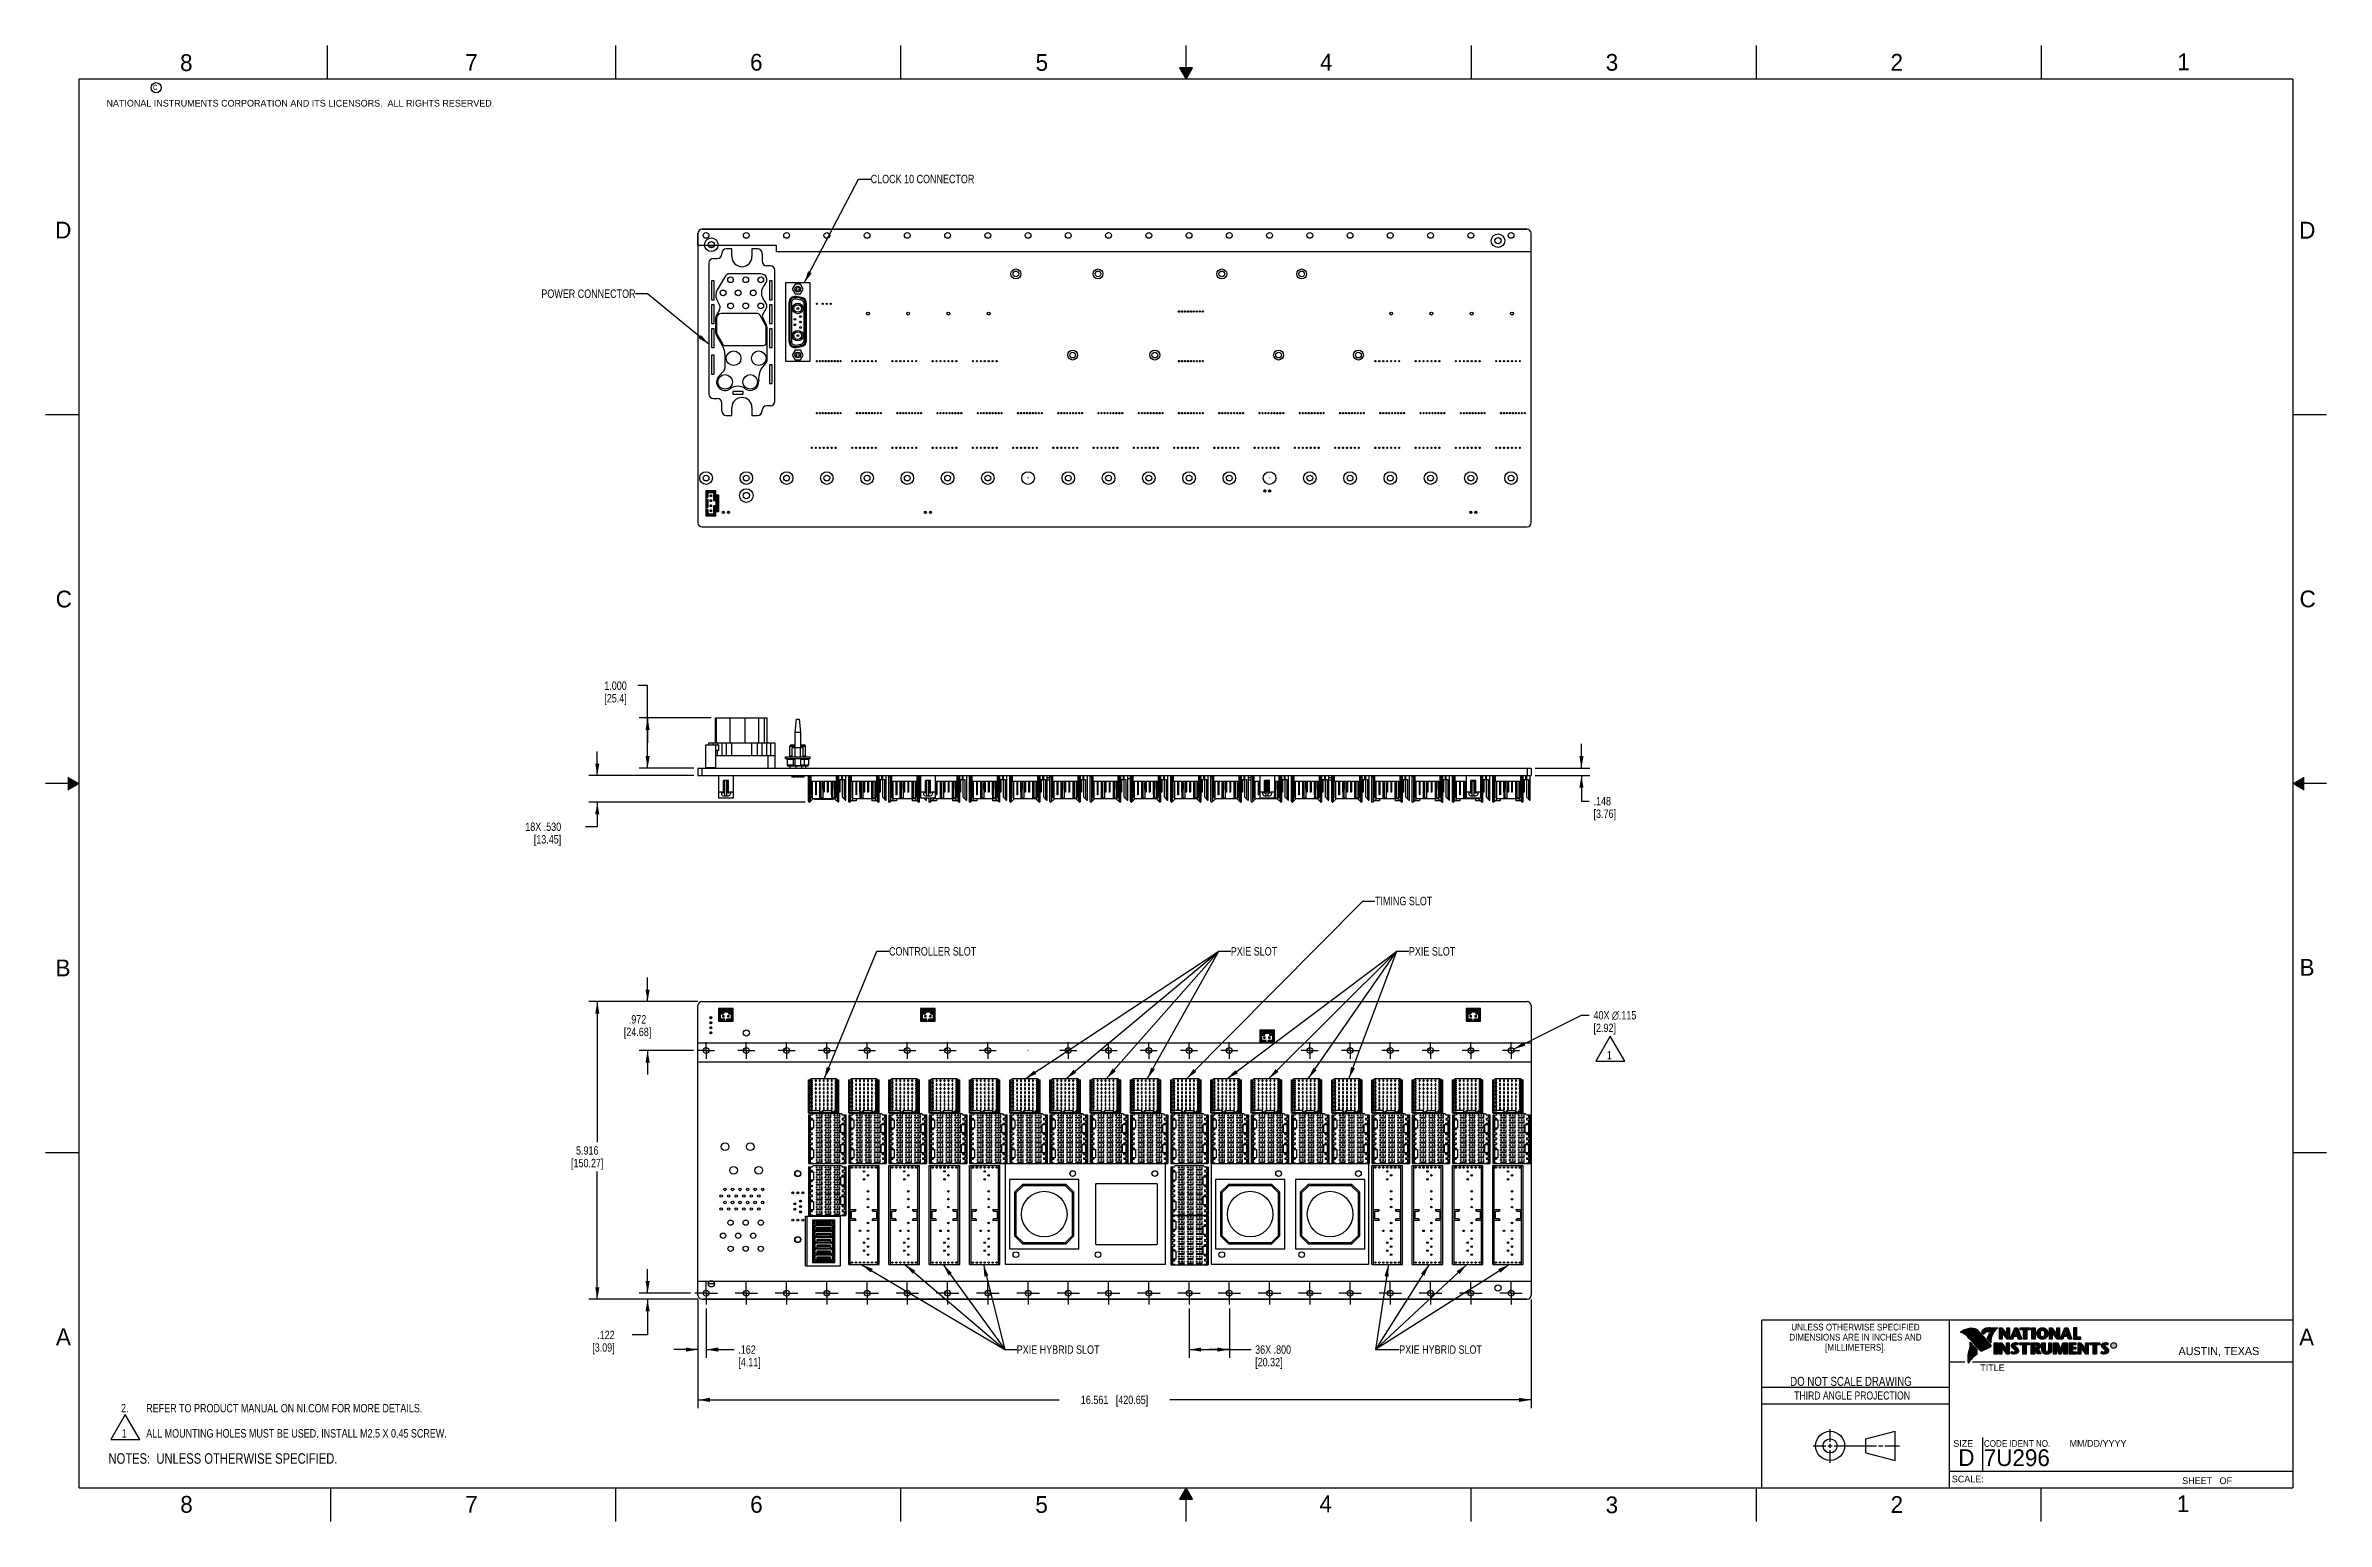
# Model space of a CAD drawing. Header units: inches. Extents: x 0 to 34, y 0 to 22.
import ezdxf

# ---------------------------------------------------------------- set-up
doc = ezdxf.new("R2010")
doc.units = ezdxf.units.IN
doc.header["$LTSCALE"] = 1.87
doc.header["$MEASUREMENT"] = 0
doc.linetypes.add('CENTER', pattern=[0.6, 0.375, -0.075, 0.075, -0.075])
doc.layers.get('0').update_dxf_attribs({"linetype": 'CONTINUOUS'})
for name, color, linetype in [('02___PRT_ALL_AXES', 7, 'CONTINUOUS'), ('3_ALL_AXES', 7, 'CONTINUOUS'), ('5_ALL_CURVES', 7, 'CONTINUOUS'), ('COSMETIC', 7, 'CONTINUOUS'), ('DATUMCURVES', 7, 'CONTINUOUS'), ('DEFAULT_1', 7, 'CENTER'), ('DETAIL', 7, 'CONTINUOUS'), ('DIMENSIONS', 7, 'CONTINUOUS')]:
    doc.layers.add(name, color=color, linetype=linetype)
doc.styles.get("Standard").update_dxf_attribs({"font": 'txt', "width": 0.8})
doc.styles.add('TEXTSTYLE_2', font='txt')
doc.styles.add('TEXTSTYLE_3', font='txt', dxfattribs={"width": 0.9})
doc.dimstyles.new('DIMSTYLE_1', dxfattribs={"dimtxt": 0.125, "dimasz": 0.18, "dimexe": 0.18, "dimexo": 0.0625, "dimgap": 0.09, "dimtad": 0, "dimtih": 1, "dimtoh": 1, "dimdec": 3, "dimlfac": 1.333333, "dimzin": 4, "dimdsep": 46, "dimtxsty": 'STANDARD', "dimblk": '_FILLED', "dimblk1": '_FILLED', "dimblk2": '_FILLED', "dimcen": 0.09, "dimadec": 0, "dimazin": 0, "dimtp": 0.001, "dimtm": 0.001, "dimtfac": 1, "dimtdec": 3, "dimtofl": 0, "dimtmove": 0, "dimatfit": 3, "dimldrblk": '_FILLED', "dimfxl": 1, "dimtolj": 1, "dimtzin": 4, "dimarcsym": 0})
doc.dimstyles.new('DIMSTYLE_2', dxfattribs={"dimtxt": 0.125, "dimasz": 0.18, "dimexe": 0.18, "dimexo": 0.0625, "dimgap": 0.09, "dimtad": 0, "dimtih": 1, "dimtoh": 1, "dimdec": 3, "dimlfac": 1.333333, "dimzin": 4, "dimdsep": 46, "dimtxsty": 'STANDARD', "dimblk": '_FILLED', "dimblk1": '_FILLED', "dimblk2": '_FILLED', "dimcen": 0.09, "dimadec": 0, "dimazin": 0, "dimtp": 0.001, "dimtm": 0.001, "dimtfac": 1, "dimtdec": 3, "dimtofl": 0, "dimtmove": 0, "dimatfit": 3, "dimldrblk": '_FILLED', "dimfxl": 1, "dimtolj": 1, "dimtzin": 4, "dimarcsym": 0})
doc.dimstyles.get("Standard").update_dxf_attribs({"dimtxt": 0.125, "dimasz": 0.18, "dimexe": 0.18, "dimexo": 0.0625, "dimgap": 0.09, "dimtad": 0, "dimtih": 1, "dimtoh": 1, "dimdec": 3, "dimzin": 4, "dimdsep": 46, "dimtxsty": 'STANDARD', "dimblk": '_FILLED', "dimblk1": '_FILLED', "dimblk2": '_FILLED', "dimcen": 0.09, "dimadec": 0, "dimazin": 0, "dimtol": 1, "dimtp": 0.01, "dimtm": 0.01, "dimtfac": 1, "dimtdec": 3, "dimtofl": 0, "dimtmove": 0, "dimatfit": 3, "dimldrblk": '_FILLED', "dimfxl": 1, "dimtolj": 1, "dimtzin": 4, "dimarcsym": 0})

msp = doc.modelspace()

# ---------------------------------------------------------------- texts
at = {"color": 2, "linetype": 'CONTINUOUS', "line_spacing_factor": 0.9}
for s, insert, char_height, width, attachment_point, style in [('8', (2.00464, 21.87133), 0.25, 0.25, 1, 'TEXTSTYLE_2'), ('7', (6.25565, 21.87429), 0.25, 0.25, 1, 'TEXTSTYLE_2'), ('6', (10.50119, 21.87725), 0.25, 0.25, 1, 'TEXTSTYLE_2'), ('5', (14.75766, 21.87474), 0.25, 0.25, 1, 'TEXTSTYLE_2'), ('4', (18.99773, 21.8777), 0.25, 0.25, 1, 'TEXTSTYLE_2'), ('3', (23.25697, 21.87594), 0.25, 0.25, 1, 'TEXTSTYLE_2'), ('2', (27.50251, 21.87616), 0.25, 0.25, 1, 'TEXTSTYLE_2'), ('1', (31.77814, 21.88259), 0.25, 0.25, 1, 'TEXTSTYLE_2'), ('NATIONAL INSTRUMENTS CORPORATION AND ITS LICENSORS.  ALL RIGHTS RESERVED.', (0.90712, 21.19112), 0.1, 7.3, 1, 'TEXTSTYLE_2'), ('c', (1.59898, 21.43883), 0.1, 0.1, 1, 'TEXTSTYLE_2'), ('D', (0.14243, 19.375), 0.25, 0.25, 1, 'TEXTSTYLE_2'), ('D', (33.59469, 19.37364), 0.25, 0.25, 1, 'TEXTSTYLE_2'), ('C', (0.15083, 13.87462), 0.25, 0.25, 1, 'TEXTSTYLE_2'), ('C', (33.6004, 13.87673), 0.25, 0.25, 1, 'TEXTSTYLE_2'), ('B', (0.14837, 8.37572), 0.25, 0.25, 1, 'TEXTSTYLE_2'), ('B', (33.6006, 8.38454), 0.25, 0.25, 1, 'TEXTSTYLE_2'), ('A', (0.15407, 2.87607), 0.25, 0.25, 1, 'TEXTSTYLE_2'), ('DIMENSIONS ARE IN INCHES AND', (26.97988, 2.79593), 0.1, 2.52, 2, 'TEXTSTYLE_3'), ('UNLESS OTHERWISE SPECIFIED', (26.97988, 2.94593), 0.1, 2.34, 2, 'TEXTSTYLE_3'), ('A', (33.5939, 2.87275), 0.25, 0.25, 1, 'TEXTSTYLE_2'), ('[MILLIMETERS].', (26.97988, 2.64593), 0.1, 1.26, 2, 'TEXTSTYLE_3'), ('R', (30.80762, 2.64135), 0.04198, 0.041979, 1, 'TEXTSTYLE_2'), ('AUSTIN, TEXAS', (31.79573, 2.599), 0.12, 1.56, 1, 'TEXTSTYLE_2'), ('TITLE', (28.8397, 2.33972), 0.1, 0.5, 1, 'TEXTSTYLE_2'), ('SIZE', (28.43795, 1.21181), 0.1, 0.4, 1, 'TEXTSTYLE_2'), ('CODE IDENT NO.', (28.89492, 1.21148), 0.1, 1.26, 1, 'TEXTSTYLE_3'), ('MM/DD/YYYY', (30.17212, 1.21211), 0.1, 1, 1, 'TEXTSTYLE_2'), ('SCALE:', (28.41638, 0.68064), 0.1, 0.6, 1, 'TEXTSTYLE_2'), ('8', (2.00741, 0.37911), 0.25, 0.25, 1, 'TEXTSTYLE_2'), ('7', (6.25527, 0.37866), 0.25, 0.25, 1, 'TEXTSTYLE_2'), ('6', (10.50327, 0.37843), 0.25, 0.25, 1, 'TEXTSTYLE_2'), ('5', (14.75404, 0.37622), 0.25, 0.25, 1, 'TEXTSTYLE_2'), ('4', (18.98838, 0.38692), 0.25, 0.25, 1, 'TEXTSTYLE_2'), ('3', (23.25553, 0.37104), 0.25, 0.25, 1, 'TEXTSTYLE_2'), ('2', (27.50353, 0.37628), 0.25, 0.25, 1, 'TEXTSTYLE_2'), ('1', (31.77062, 0.38897), 0.25, 0.25, 1, 'TEXTSTYLE_2'), ('SHEET   OF', (31.84991, 0.65572), 0.1, 1, 1, 'TEXTSTYLE_2')]:
    msp.add_mtext(s, dxfattribs=dict(at, insert=insert, char_height=char_height, width=width, attachment_point=attachment_point, style=style))
at = {"color": 7, "linetype": 'CONTINUOUS', "insert": (26.91267, 2.15489), "char_height": 0.135, "width": 2.16, "attachment_point": 2, "line_spacing_factor": 0.9}
msp.add_mtext('DO NOT SCALE DRAWING', dxfattribs=at)
at = {"color": 2, "linetype": 'CONTINUOUS', "insert": (26.9296, 1.93677), "char_height": 0.12, "width": 2.112, "attachment_point": 2, "line_spacing_factor": 0.9}
msp.add_mtext('THIRD ANGLE PROJECTION', dxfattribs=at)
at = {"color": 7, "linetype": 'CONTINUOUS', "char_height": 0.25, "attachment_point": 1, "line_spacing_factor": 0.9, "style": 'TEXTSTYLE_2'}
for s, insert, width in [('D  ', (28.51282, 1.07639), 0.75), ('7U296', (28.89285, 1.07447), 1.25)]:
    msp.add_mtext(s, dxfattribs=dict(at, insert=insert, width=width))
at = {"layer": 'DETAIL', "color": 2, "linetype": 'CONTINUOUS', "char_height": 0.125, "line_spacing_factor": 0.9}
for s, insert, width, attachment_point in [('CLOCK 10 CONNECTOR', (12.29962, 20.07382), 1.8, 1), ('POWER CONNECTOR', (8.79417, 18.36436), 1.5, 3), ('TIMING SLOT', (19.81732, 9.31066), 1.1, 1), ('CONTROLLER SLOT', (12.5722, 8.56066), 1.5, 1), ('PXIE SLOT', (17.66767, 8.56066), 0.9, 1), ('PXIE SLOT', (20.32275, 8.56066), 0.9, 1), ('PXIE HYBRID SLOT', (14.47697, 2.62366), 1.6, 1), ('PXIE HYBRID SLOT', (20.17853, 2.62366), 1.6, 1)]:
    msp.add_mtext(s, dxfattribs=dict(at, insert=insert, width=width, attachment_point=attachment_point))

# ---------------------------------------------------------------- blocks, each defined once
blk = doc.blocks.new('_FILLED')
at = {"color": 0, "linetype": 'BYBLOCK'}
blk.add_solid([(0, 0), (-1, 0.17), (-1, -0.17)], dxfattribs=at)
blk = doc.blocks.new('*D0')
at = {"layer": 'DIMENSIONS', "color": 2, "linetype": 'CONTINUOUS'}
for p, q in [((8.974, 3.402), (8.974, 3.762)), ((9.615, 3.402), (8.849, 3.402)), ((9.721, 3.311), (8.849, 3.311)), ((8.974, 3.311), (8.974, 2.78)), ((8.974, 2.78), (8.746, 2.78))]:
    blk.add_line(p, q, dxfattribs=at)
at = {"layer": 'DIMENSIONS', "color": 2, "linetype": 'CONTINUOUS', "xscale": 0.18, "yscale": 0.18, "zscale": 0.18}
for p, rotation in [((8.974, 3.402), 270), ((8.974, 3.311), 90)]:
    blk.add_blockref('_FILLED', p, dxfattribs=dict(at, rotation=rotation))
at = {"layer": 'DIMENSIONS', "color": 2, "linetype": 'CONTINUOUS', "insert": (8.483, 2.842), "char_height": 0.125, "width": 0.6, "attachment_point": 3, "line_spacing_factor": 0.9}
blk.add_mtext('.122\\P[3.09]', dxfattribs=at)
blk = doc.blocks.new('*D1')
at = {"layer": 'DIMENSIONS', "color": 2, "linetype": 'CONTINUOUS'}
for p, q in [((9.721, 7.748), (8.099, 7.748)), ((8.224, 7.748), (8.224, 5.655)), ((8.224, 3.311), (8.224, 5.217)), ((9.721, 3.311), (8.099, 3.311))]:
    blk.add_line(p, q, dxfattribs=at)
at = {"layer": 'DIMENSIONS', "color": 2, "linetype": 'CONTINUOUS', "xscale": 0.18, "yscale": 0.18, "zscale": 0.18}
for p, rotation in [((8.224, 7.748), 90), ((8.224, 3.311), 270)]:
    blk.add_blockref('_FILLED', p, dxfattribs=dict(at, rotation=rotation))
at = {"layer": 'DIMENSIONS', "color": 2, "linetype": 'CONTINUOUS', "insert": (8.074, 5.592), "char_height": 0.125, "width": 0.8, "attachment_point": 2, "line_spacing_factor": 0.9}
blk.add_mtext('5.916\\P[150.27]', dxfattribs=at)
blk = doc.blocks.new('*D2')
at = {"layer": 'DIMENSIONS', "color": 2, "linetype": 'CONTINUOUS'}
for p, q in [((8.974, 7.748), (8.974, 8.108)), ((9.721, 7.748), (8.849, 7.748)), ((9.657, 7.02), (8.849, 7.02)), ((8.974, 7.02), (8.974, 6.66))]:
    blk.add_line(p, q, dxfattribs=at)
at = {"layer": 'DIMENSIONS', "color": 2, "linetype": 'CONTINUOUS', "xscale": 0.18, "yscale": 0.18, "zscale": 0.18}
for p, rotation in [((8.974, 7.748), 270), ((8.974, 7.02), 90)]:
    blk.add_blockref('_FILLED', p, dxfattribs=dict(at, rotation=rotation))
at = {"layer": 'DIMENSIONS', "color": 2, "linetype": 'CONTINUOUS', "insert": (8.824, 7.547), "char_height": 0.125, "width": 0.7, "attachment_point": 2, "line_spacing_factor": 0.9}
blk.add_mtext('.972\\P[24.68]', dxfattribs=at)
blk = doc.blocks.new('*D3')
at = {"layer": 'DIMENSIONS', "color": 2, "linetype": 'CONTINUOUS'}
for p, q in [((9.724, 3.308), (9.724, 2.436)), ((9.846, 3.172), (9.846, 2.436)), ((9.724, 2.561), (9.364, 2.561)), ((9.846, 2.561), (10.263, 2.561))]:
    blk.add_line(p, q, dxfattribs=at)
at = {"layer": 'DIMENSIONS', "color": 2, "linetype": 'CONTINUOUS', "xscale": 0.18, "yscale": 0.18, "zscale": 0.18}
blk.add_blockref('_FILLED', (9.724, 2.561), dxfattribs=at)
at = {"layer": 'DIMENSIONS', "color": 2, "linetype": 'CONTINUOUS', "xscale": 0.18, "yscale": 0.18, "zscale": 0.18, "rotation": 180}
blk.add_blockref('_FILLED', (9.846, 2.561), dxfattribs=at)
at = {"layer": 'DIMENSIONS', "color": 2, "linetype": 'CONTINUOUS', "insert": (10.326, 2.624), "char_height": 0.125, "width": 0.6, "attachment_point": 1, "line_spacing_factor": 0.9}
blk.add_mtext('.162\\P[4.11]', dxfattribs=at)
blk = doc.blocks.new('*D4')
at = {"layer": 'DIMENSIONS', "color": 2, "linetype": 'CONTINUOUS'}
for p, q in [((8.224, 11.118), (8.224, 11.478)), ((9.662, 11.118), (8.099, 11.118)), ((11.322, 10.721), (8.099, 10.721)), ((8.224, 10.721), (8.224, 10.355)), ((8.224, 10.355), (8.049, 10.355))]:
    blk.add_line(p, q, dxfattribs=at)
at = {"layer": 'DIMENSIONS', "color": 2, "linetype": 'CONTINUOUS', "xscale": 0.18, "yscale": 0.18, "zscale": 0.18}
for p, rotation in [((8.224, 11.118), 270), ((8.224, 10.721), 90)]:
    blk.add_blockref('_FILLED', p, dxfattribs=dict(at, rotation=rotation))
at = {"layer": 'DIMENSIONS', "color": 2, "linetype": 'CONTINUOUS', "insert": (7.686, 10.418), "char_height": 0.125, "width": 0.8, "attachment_point": 3, "line_spacing_factor": 0.9}
blk.add_mtext('18X .530\\P[13.45]', dxfattribs=at)
blk = doc.blocks.new('*D5')
at = {"layer": 'DIMENSIONS', "color": 2, "linetype": 'CONTINUOUS'}
for p, q in [((8.974, 12.459), (8.826, 12.459)), ((8.974, 11.604), (8.974, 12.459)), ((9.924, 11.979), (8.849, 11.979)), ((8.974, 11.979), (8.974, 11.604)), ((8.974, 11.229), (8.974, 11.604)), ((9.662, 11.229), (8.849, 11.229))]:
    blk.add_line(p, q, dxfattribs=at)
at = {"layer": 'DIMENSIONS', "color": 2, "linetype": 'CONTINUOUS', "xscale": 0.18, "yscale": 0.18, "zscale": 0.18}
for p, rotation in [((8.974, 11.979), 90), ((8.974, 11.229), 270)]:
    blk.add_blockref('_FILLED', p, dxfattribs=dict(at, rotation=rotation))
at = {"layer": 'DIMENSIONS', "color": 2, "linetype": 'CONTINUOUS', "insert": (8.663, 12.521), "char_height": 0.125, "width": 0.6, "attachment_point": 3, "line_spacing_factor": 0.9}
blk.add_mtext('1.000\\P[25.4]', dxfattribs=at)
blk = doc.blocks.new('*D6')
at = {"layer": 'DIMENSIONS', "color": 2, "linetype": 'CONTINUOUS'}
for p, q in [((21.884, 7.039), (22.895, 7.544)), ((22.895, 7.544), (23.012, 7.544))]:
    blk.add_line(p, q, dxfattribs=at)
at = {"layer": 'DIMENSIONS', "color": 2, "linetype": 'CONTINUOUS', "xscale": 0.18, "yscale": 0.18, "zscale": 0.18, "rotation": 206.5756718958}
blk.add_blockref('_FILLED', (21.884, 7.039), dxfattribs=at)
at = {"layer": 'DIMENSIONS', "color": 2, "linetype": 'CONTINUOUS', "insert": (23.075, 7.607), "char_height": 0.125, "width": 0.96667, "attachment_point": 1, "line_spacing_factor": 0.9}
blk.add_mtext('40X \\Fgdt;{\\Fgdt;n}\\Ftxt;.115\\P[2.92]', dxfattribs=at)
blk = doc.blocks.new('*D7')
at = {"layer": 'DIMENSIONS', "color": 2, "linetype": 'CONTINUOUS'}
for p, q in [((17.046, 3.172), (17.046, 2.436)), ((17.646, 3.172), (17.646, 2.436)), ((17.046, 2.561), (17.346, 2.561)), ((17.646, 2.561), (17.346, 2.561)), ((17.346, 2.561), (17.969, 2.561))]:
    blk.add_line(p, q, dxfattribs=at)
at = {"layer": 'DIMENSIONS', "color": 2, "linetype": 'CONTINUOUS', "xscale": 0.18, "yscale": 0.18, "zscale": 0.18, "rotation": 180}
blk.add_blockref('_FILLED', (17.046, 2.561), dxfattribs=at)
at = {"layer": 'DIMENSIONS', "color": 2, "linetype": 'CONTINUOUS', "xscale": 0.18, "yscale": 0.18, "zscale": 0.18}
blk.add_blockref('_FILLED', (17.646, 2.561), dxfattribs=at)
at = {"layer": 'DIMENSIONS', "color": 2, "linetype": 'CONTINUOUS', "insert": (18.031, 2.624), "char_height": 0.125, "width": 0.8, "attachment_point": 1, "line_spacing_factor": 0.9}
blk.add_mtext('36X .800\\P[20.32]', dxfattribs=at)
blk = doc.blocks.new('*D8')
at = {"layer": 'DIMENSIONS', "color": 2, "linetype": 'CONTINUOUS'}
for p, q in [((22.895, 11.229), (22.895, 11.589)), ((22.207, 11.229), (23.02, 11.229)), ((22.207, 11.118), (23.02, 11.118)), ((22.895, 11.118), (22.895, 10.736)), ((22.895, 10.736), (23.012, 10.736))]:
    blk.add_line(p, q, dxfattribs=at)
at = {"layer": 'DIMENSIONS', "color": 2, "linetype": 'CONTINUOUS', "xscale": 0.18, "yscale": 0.18, "zscale": 0.18}
for p, rotation in [((22.895, 11.229), 270), ((22.895, 11.118), 90)]:
    blk.add_blockref('_FILLED', p, dxfattribs=dict(at, rotation=rotation))
at = {"layer": 'DIMENSIONS', "color": 2, "linetype": 'CONTINUOUS', "insert": (23.075, 10.799), "char_height": 0.125, "width": 0.6, "attachment_point": 1, "line_spacing_factor": 0.9}
blk.add_mtext('.148\\P[3.76]', dxfattribs=at)
blk = doc.blocks.new('*D9')
at = {"layer": 'DIMENSIONS', "color": 2, "linetype": 'CONTINUOUS'}
for p, q in [((9.724, 3.308), (9.724, 1.686)), ((22.145, 3.308), (22.145, 1.686)), ((9.724, 1.811), (15.11, 1.811)), ((22.145, 1.811), (16.76, 1.811))]:
    blk.add_line(p, q, dxfattribs=at)
at = {"layer": 'DIMENSIONS', "color": 2, "linetype": 'CONTINUOUS', "xscale": 0.18, "yscale": 0.18, "zscale": 0.18}
for p, rotation in [((9.724, 1.811), 180), ((22.145, 1.811), 360)]:
    blk.add_blockref('_FILLED', p, dxfattribs=dict(at, rotation=rotation))
at = {"layer": 'DIMENSIONS', "color": 2, "linetype": 'CONTINUOUS', "insert": (15.935, 1.874), "char_height": 0.125, "width": 1.525, "attachment_point": 2, "line_spacing_factor": 0.9}
blk.add_mtext('16.561{\\Ftxt.shx;\\W1.000000;\\H0.125000; }[420.65]', dxfattribs=at)
blk = doc.blocks.new('NOTES_HEADER_BL0', base_point=(3.1215, 0.9375))
at = {"layer": 'DETAIL', "color": 2, "linetype": 'CONTINUOUS', "width": 0.8}
blk.add_text('NOTES:  UNLESS OTHERWISE SPECIFIED.', height=0.156, dxfattribs=at).set_placement((0.9375, 0.8595))
blk = doc.blocks.new('CUSTOM_NOTE_BL1', base_point=(4.185, 1.409))
at = {"layer": 'DETAIL', "color": 2, "linetype": 'CONTINUOUS'}
for p, q in [((1.186, 1.596), (0.97, 1.221)), ((1.403, 1.221), (1.186, 1.596)), ((0.97, 1.221), (1.403, 1.221))]:
    blk.add_line(p, q, dxfattribs=at)
at = {"layer": 'DETAIL', "color": 2, "linetype": 'CONTINUOUS', "width": 0.8}
for s, p in [('1', (1.135, 1.25)), ('ALL MOUNTING HOLES MUST BE USED. INSTALL M2.5 X 0.45 SCREW.', (1.5, 1.25))]:
    blk.add_text(s, height=0.125, dxfattribs=at).set_placement(p)
blk = doc.blocks.new('CUSTOM_NOTE_BL2', base_point=(3.863, 1.687))
at = {"layer": 'DETAIL', "color": 2, "linetype": 'CONTINUOUS', "width": 0.8}
for s, p in [('2.', (1.125, 1.625)), ('REFER TO PRODUCT MANUAL ON NI.COM FOR MORE DETAILS.', (1.5, 1.625))]:
    blk.add_text(s, height=0.125, dxfattribs=at).set_placement(p)
blk = doc.blocks.new('FLAG_TRIANGLE_BL3', base_point=(23.324, 7.047))
at = {"layer": 'DETAIL', "color": 2, "linetype": 'CONTINUOUS'}
for p, q in [((23.324, 7.235), (23.108, 6.86)), ((23.541, 6.86), (23.324, 7.235)), ((23.108, 6.86), (23.541, 6.86))]:
    blk.add_line(p, q, dxfattribs=at)
at = {"layer": 'DETAIL', "color": 2, "linetype": 'CONTINUOUS', "width": 0.8}
blk.add_text('1', height=0.125, dxfattribs=at).set_placement((23.273, 6.888))

# ---------------------------------------------------------------- dimensions: what is measured, and where the dimension line sits
at = {"layer": 'DIMENSIONS', "color": 2, "linetype": 'CONTINUOUS'}
for base, p1, p2, angle, picture, middle in [((8.97417, 11.97901), (9.66167, 11.22901), (9.92381, 11.97901), 90, '*D5', (8.16306, 12.36505)), ((22.89494, 11.22901), (22.20744, 11.11801), (22.20744, 11.22901), 90, '*D8', (23.37494, 10.64225)), ((8.9741712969, 7.7481563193), (9.6565782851, 7.0195313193), (9.7207264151, 7.7481563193), 90, '*D2', (8.8491712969, 7.3906749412)), ((8.22417, 7.74816), (9.72073, 3.31116), (9.72073, 7.74816), 90, '*D1', (8.07417, 5.43591)), ((8.97417, 3.31116), (9.6149, 3.40228), (9.72073, 3.31116), 270, '*D0', (8.13332, 2.68608))]:
    dim = msp.add_linear_dim(base=base, p1=p1, p2=p2, angle=angle, dimstyle='DIMSTYLE_1', dxfattribs=at)
    dim.commit()
    dim.dimension.update_dxf_attribs({"geometry": picture, "text_midpoint": middle, "dimtype": 160})
dim = msp.add_linear_dim(base=(8.22417, 10.72086), p1=(9.66167, 11.11801), p2=(11.32171, 10.72086), angle=270, text='18X <>', dimstyle='DIMSTYLE_1', dxfattribs=at)
dim.commit()
dim.dimension.update_dxf_attribs({"geometry": '*D4', "text_midpoint": (7.18631, 10.26142), "dimtype": 160})
dim = msp.add_diameter_dim_2p(p1=(21.8841, 7.03882), p2=(21.80696, 7.00024), text='40X <>', dimstyle='DIMSTYLE_2', dxfattribs=at)
dim.commit()
dim.dimension.update_dxf_attribs({"geometry": '*D6', "text_midpoint": (23.65827, 7.45073), "dimtype": 163})
for base, p2, picture, middle in [((9.84553, 2.56116), (9.84553, 3.17166), '*D3', (10.62574, 2.46741)), ((22.14494, 1.81116), (22.14494, 3.30771), '*D9', (15.75956, 1.81116))]:
    dim = msp.add_linear_dim(base=base, p1=(9.72417, 3.30771), p2=p2, dimstyle='DIMSTYLE_1', dxfattribs=at)
    dim.commit()
    dim.dimension.update_dxf_attribs({"geometry": picture, "text_midpoint": middle, "dimtype": 160})
dim = msp.add_linear_dim(base=(17.64553, 2.56116), p1=(17.04553, 3.17166), p2=(17.64553, 3.17166), text='36X <>', dimstyle='DIMSTYLE_1', dxfattribs=at)
dim.commit()
dim.dimension.update_dxf_attribs({"geometry": '*D7', "text_midpoint": (18.58101, 2.46741), "dimtype": 160})

# ---------------------------------------------------------------- linework, layer by layer
at = {"color": 2, "linetype": 'CONTINUOUS'}
for p, q in [((4.20002, 21.5), (4.20002, 22)), ((8.50002, 21.5), (8.50002, 22)), ((12.75002, 21.5), (12.75002, 22)), ((17.00002, 21.5), (17.00002, 22)), ((21.25002, 22), (21.25002, 21.5)), ((25.50002, 22), (25.50002, 21.5)), ((29.75002, 22), (29.75002, 21.5)), ((16.90203, 21.66972), (17.00002, 21.5)), ((17.09801, 21.66972), (16.90203, 21.66972)), ((16.90764, 21.66), (17.0924, 21.66)), ((16.91342, 21.65), (17.08662, 21.65)), ((16.91919, 21.64), (17.08085, 21.64)), ((16.92496, 21.63), (17.07508, 21.63)), ((16.93074, 21.62), (17.0693, 21.62)), ((16.93651, 21.61), (17.06353, 21.61)), ((16.94229, 21.6), (17.05776, 21.6)), ((16.94806, 21.59), (17.05198, 21.59)), ((16.95383, 21.58), (17.04621, 21.58)), ((16.95961, 21.57), (17.04044, 21.57)), ((16.96538, 21.56), (17.03466, 21.56)), ((16.97115, 21.55), (17.02889, 21.55)), ((16.97693, 21.54), (17.02311, 21.54)), ((16.9827, 21.53), (17.01734, 21.53)), ((16.98847, 21.52), (17.01157, 21.52)), ((16.99425, 21.51), (17.00579, 21.51)), ((17.00002, 21.5), (17.09801, 21.66972)), ((0.00002, 16.5), (0.50002, 16.5)), ((33.50002, 16.5), (34.00002, 16.5)), ((0.5, 11), (0, 11)), ((0.33028, 11.09), (0.34412, 11.09)), ((0.33028, 11.08), (0.36144, 11.08)), ((0.33028, 11.07), (0.37876, 11.07)), ((0.33028, 11.06), (0.39608, 11.06)), ((0.33028, 11.05), (0.4134, 11.05)), ((0.33028, 11.04), (0.43072, 11.04)), ((0.33028, 11.03), (0.44804, 11.03)), ((0.33028, 11.02), (0.46536, 11.02)), ((0.33028, 11.01), (0.48268, 11.01)), ((0.33028, 10.99), (0.48268, 10.99)), ((0.33028, 10.98), (0.46536, 10.98)), ((0.33028, 10.97), (0.44804, 10.97)), ((0.33028, 10.96), (0.43072, 10.96)), ((0.33028, 10.95), (0.4134, 10.95)), ((0.33028, 10.94), (0.39608, 10.94)), ((0.33028, 10.93), (0.37876, 10.93)), ((0.33028, 10.92), (0.36144, 10.92)), ((0.33028, 10.91), (0.34412, 10.91)), ((34.00002, 11), (33.50002, 11)), ((33.51734, 11.01), (33.66974, 11.01)), ((33.51734, 10.99), (33.66974, 10.99)), ((33.53466, 11.02), (33.66974, 11.02)), ((33.53466, 10.98), (33.66974, 10.98)), ((33.55198, 11.03), (33.66974, 11.03)), ((33.55198, 10.97), (33.66974, 10.97)), ((33.5693, 11.04), (33.66974, 11.04)), ((33.5693, 10.96), (33.66974, 10.96)), ((33.58662, 11.05), (33.66974, 11.05)), ((33.58662, 10.95), (33.66974, 10.95)), ((33.60394, 11.06), (33.66974, 11.06)), ((33.60394, 10.94), (33.66974, 10.94)), ((33.62126, 11.07), (33.66974, 11.07)), ((33.62126, 10.93), (33.66974, 10.93)), ((33.63858, 11.08), (33.66974, 11.08)), ((33.63858, 10.92), (33.66974, 10.92)), ((33.65591, 11.09), (33.66974, 11.09)), ((33.65591, 10.91), (33.66974, 10.91)), ((0.00002, 5.5), (0.50002, 5.5)), ((33.50002, 5.5), (34.00002, 5.5)), ((28.55604, 2.82173), (28.55604, 2.8246)), ((28.5629, 2.81928), (28.5629, 2.82905)), ((28.56976, 2.8166), (28.56976, 2.8333)), ((28.57663, 2.81368), (28.57663, 2.83737)), ((28.58349, 2.81051), (28.58349, 2.84124)), ((28.59036, 2.80709), (28.59036, 2.84487)), ((28.59722, 2.8034), (28.59722, 2.84793)), ((28.60408, 2.79942), (28.60408, 2.8508)), ((28.61095, 2.79515), (28.61095, 2.8535)), ((28.61781, 2.79056), (28.61781, 2.85603)), ((28.62468, 2.78564), (28.62468, 2.85839)), ((28.63154, 2.78035), (28.63154, 2.86058)), ((28.6384, 2.77466), (28.6384, 2.86262)), ((28.64527, 2.76854), (28.64527, 2.8645)), ((28.65213, 2.76195), (28.65213, 2.86622)), ((28.659, 2.75482), (28.659, 2.86787)), ((28.66586, 2.74736), (28.66586, 2.8695)), ((28.67273, 2.73985), (28.67273, 2.87083)), ((28.67959, 2.73228), (28.67959, 2.87189)), ((28.68645, 2.72465), (28.68645, 2.87266)), ((28.69332, 2.71697), (28.69332, 2.87316)), ((28.70018, 2.70922), (28.70018, 2.87339)), ((28.70705, 2.70142), (28.70705, 2.87335)), ((28.71391, 2.69355), (28.71391, 2.87303)), ((28.72077, 2.68563), (28.72077, 2.87244)), ((28.72764, 2.67764), (28.72764, 2.87158)), ((28.7345, 2.66959), (28.7345, 2.87043)), ((28.74137, 2.66148), (28.74137, 2.86903)), ((28.74823, 2.65331), (28.74823, 2.8677)), ((28.75509, 2.6452), (28.75509, 2.86595)), ((28.76196, 2.63718), (28.76196, 2.86376)), ((28.76882, 2.62925), (28.76882, 2.86112)), ((28.77569, 2.62142), (28.77569, 2.85799)), ((28.78255, 2.61368), (28.78255, 2.85432)), ((28.78941, 2.60602), (28.78941, 2.85007)), ((28.79628, 2.59845), (28.79628, 2.84514)), ((28.80314, 2.59097), (28.80314, 2.83944)), ((28.81001, 2.58357), (28.81001, 2.83281)), ((28.81687, 2.57625), (28.81687, 2.82529)), ((28.82373, 2.56901), (28.82373, 2.81811)), ((28.8306, 2.56184), (28.8306, 2.81093)), ((28.83746, 2.55564), (28.83746, 2.80372)), ((28.84433, 2.55048), (28.84433, 2.7965)), ((28.85119, 2.54719), (28.85119, 2.78927)), ((28.85806, 2.54661), (28.85806, 2.78203)), ((28.88646, 2.79196), (28.8631, 2.81941)), ((28.86492, 2.54831), (28.86492, 2.77477)), ((28.88775, 2.79789), (28.86815, 2.82092)), ((28.87178, 2.81666), (28.87178, 2.83429)), ((28.87178, 2.55125), (28.87178, 2.7675)), ((28.87865, 2.80859), (28.87865, 2.84641)), ((28.87865, 2.55408), (28.87865, 2.76022)), ((28.88551, 2.80052), (28.88551, 2.85403)), ((28.88551, 2.55695), (28.88551, 2.75232)), ((28.89238, 2.80029), (28.89238, 2.85939)), ((28.89238, 2.55988), (28.89238, 2.74401)), ((28.89924, 2.80443), (28.89924, 2.8634)), ((28.89924, 2.56285), (28.89924, 2.73569)), ((28.9061, 2.80937), (28.9061, 2.86678)), ((28.9061, 2.56587), (28.9061, 2.72737)), ((28.91297, 2.81526), (28.91297, 2.86958)), ((28.91983, 2.82233), (28.91983, 2.87186)), ((28.9267, 2.82751), (28.9267, 2.87365)), ((28.93356, 2.83107), (28.93356, 2.87497)), ((28.94042, 2.83347), (28.94042, 2.87592)), ((28.96205, 2.70479), (28.94381, 2.7257)), ((28.94729, 2.83398), (28.94729, 2.8769)), ((28.96574, 2.7079), (28.94956, 2.72645)), ((28.95415, 2.8327), (28.95415, 2.87776)), ((28.95415, 2.72119), (28.95415, 2.73617)), ((28.96102, 2.83056), (28.96102, 2.87851)), ((28.96102, 2.71332), (28.96102, 2.75195)), ((28.96788, 2.82919), (28.96788, 2.87913)), ((28.96788, 2.70528), (28.96788, 2.76986)), ((28.97474, 2.82849), (28.97474, 2.87964)), ((28.97474, 2.69704), (28.97474, 2.78234)), ((28.98161, 2.82803), (28.98161, 2.88003)), ((28.98161, 2.68904), (28.98161, 2.78895)), ((28.98439, 2.88498), (29.10087, 2.88676)), ((28.98452, 2.88016), (29.08817, 2.88174)), ((28.98847, 2.82775), (28.98847, 2.88022)), ((28.98847, 2.68128), (28.98847, 2.79209)), ((28.99534, 2.82759), (28.99534, 2.88032)), ((28.99534, 2.69984), (28.99534, 2.79388)), ((29.0022, 2.82627), (29.0022, 2.88043)), ((29.0022, 2.74479), (29.0022, 2.79498)), ((29.00907, 2.82196), (29.00907, 2.88053)), ((29.00907, 2.76422), (29.00907, 2.79541)), ((29.01593, 2.7805), (29.01593, 2.88064)), ((29.02279, 2.79469), (29.02279, 2.88074)), ((29.02966, 2.80734), (29.02966, 2.88085)), ((29.03652, 2.81879), (29.03652, 2.88095)), ((29.04339, 2.82926), (29.04339, 2.88106)), ((29.05025, 2.83892), (29.05025, 2.88116)), ((29.05711, 2.84788), (29.05711, 2.88127)), ((29.06398, 2.85624), (29.06398, 2.88137)), ((29.07084, 2.86405), (29.07084, 2.88148)), ((29.07771, 2.87139), (29.07771, 2.88158)), ((29.12563, 2.88524), (29.16244, 2.88524)), ((29.12563, 2.71662), (29.12563, 2.88524)), ((29.13051, 2.88035), (29.16002, 2.88035)), ((29.13051, 2.7215), (29.13051, 2.88035)), ((29.16042, 2.7215), (29.13051, 2.7215)), ((29.13948, 2.7215), (29.13948, 2.88035)), ((29.1462, 2.7215), (29.1462, 2.88035)), ((29.15291, 2.7215), (29.15291, 2.88035)), ((29.16042, 2.82993), (29.15962, 2.88035)), ((29.16002, 2.88035), (29.24023, 2.77463)), ((29.24383, 2.7215), (29.16042, 2.82993)), ((29.16042, 2.82993), (29.16042, 2.7215)), ((29.16244, 2.88524), (29.23535, 2.78914)), ((29.24143, 2.71662), (29.1653, 2.81558)), ((29.1653, 2.81558), (29.1653, 2.71662)), ((29.16633, 2.82225), (29.16633, 2.87204)), ((29.17304, 2.81352), (29.17304, 2.86319)), ((29.17975, 2.8048), (29.17975, 2.85434)), ((29.18647, 2.79607), (29.18647, 2.8455)), ((29.19318, 2.78735), (29.19318, 2.83665)), ((29.19989, 2.77862), (29.19989, 2.82781)), ((29.2066, 2.7699), (29.2066, 2.81896)), ((29.21331, 2.76118), (29.21331, 2.81011)), ((29.22002, 2.75245), (29.22002, 2.80127)), ((29.22674, 2.74373), (29.22674, 2.79242)), ((29.23345, 2.735), (29.23345, 2.78358)), ((29.23535, 2.88524), (29.27538, 2.88524)), ((29.23535, 2.78914), (29.23535, 2.88524)), ((29.24016, 2.72628), (29.24023, 2.77463)), ((29.24023, 2.88035), (29.2705, 2.88035)), ((29.24023, 2.77463), (29.24023, 2.88035)), ((29.2705, 2.7215), (29.24383, 2.7215)), ((29.24687, 2.7215), (29.24687, 2.88035)), ((29.25358, 2.7215), (29.25358, 2.88035)), ((29.26029, 2.7215), (29.26029, 2.88035)), ((29.267, 2.7215), (29.267, 2.88035)), ((29.2705, 2.88035), (29.2705, 2.7215)), ((29.27538, 2.88524), (29.27538, 2.71662)), ((29.28531, 2.71669), (29.35415, 2.88513)), ((29.29258, 2.72157), (29.35742, 2.88025)), ((29.32188, 2.72157), (29.29258, 2.72157)), ((29.30056, 2.72157), (29.30056, 2.74111)), ((29.30727, 2.72157), (29.30727, 2.75753)), ((29.31399, 2.72157), (29.31399, 2.77395)), ((29.3207, 2.72157), (29.3207, 2.79038)), ((29.33806, 2.7618), (29.32188, 2.72157)), ((29.34136, 2.75692), (29.32518, 2.71669)), ((29.32741, 2.73531), (29.32741, 2.8068)), ((29.33412, 2.75201), (29.33412, 2.82322)), ((29.39677, 2.7618), (29.33806, 2.7618)), ((29.34083, 2.7618), (29.34083, 2.83965)), ((29.39327, 2.75692), (29.34136, 2.75692)), ((29.3434, 2.77874), (29.36501, 2.84865)), ((29.39182, 2.77874), (29.3434, 2.77874)), ((29.34754, 2.79214), (29.34754, 2.85607)), ((29.34754, 2.7618), (29.34754, 2.77874)), ((29.35002, 2.78362), (29.36861, 2.84377)), ((29.38543, 2.78362), (29.35002, 2.78362)), ((29.35415, 2.88513), (29.39665, 2.88513)), ((29.35426, 2.81386), (29.35426, 2.87249)), ((29.35426, 2.7618), (29.35426, 2.77874)), ((29.35742, 2.88025), (29.39328, 2.88025)), ((29.36097, 2.83558), (29.36097, 2.88025)), ((29.36097, 2.7618), (29.36097, 2.77874)), ((29.36501, 2.84865), (29.37281, 2.84865)), ((29.36768, 2.84865), (29.36768, 2.88025)), ((29.36768, 2.7618), (29.36768, 2.77874)), ((29.36861, 2.84377), (29.36908, 2.84377)), ((29.36908, 2.84377), (29.38543, 2.78362)), ((29.37281, 2.84865), (29.39182, 2.77874)), ((29.37439, 2.84282), (29.37439, 2.88025)), ((29.37439, 2.7618), (29.37439, 2.77874)), ((29.3811, 2.81815), (29.3811, 2.88025)), ((29.3811, 2.7618), (29.3811, 2.77874)), ((29.38781, 2.79347), (29.38781, 2.88025)), ((29.38781, 2.7618), (29.38781, 2.77874)), ((29.40681, 2.71669), (29.39327, 2.75692)), ((29.39328, 2.88025), (29.45352, 2.72157)), ((29.39453, 2.7618), (29.39453, 2.87698)), ((29.39665, 2.88513), (29.4606, 2.71669)), ((29.41032, 2.72157), (29.39677, 2.7618)), ((29.40124, 2.74854), (29.40124, 2.8593)), ((29.40795, 2.7286), (29.40795, 2.84162)), ((29.45352, 2.72157), (29.41032, 2.72157)), ((29.41466, 2.72157), (29.41466, 2.82394)), ((29.42137, 2.72157), (29.42137, 2.80626)), ((29.42808, 2.72157), (29.42808, 2.78858)), ((29.4348, 2.72157), (29.4348, 2.7709)), ((29.43568, 2.88513), (29.584, 2.88513)), ((29.43568, 2.85371), (29.43568, 2.88513)), ((29.48432, 2.85371), (29.43568, 2.85371)), ((29.44056, 2.88025), (29.57912, 2.88025)), ((29.44056, 2.85859), (29.44056, 2.88025)), ((29.4892, 2.85859), (29.44056, 2.85859)), ((29.44151, 2.72157), (29.44151, 2.75322)), ((29.44822, 2.85859), (29.44822, 2.88025)), ((29.44822, 2.72157), (29.44822, 2.73554)), ((29.45493, 2.85859), (29.45493, 2.88025)), ((29.46164, 2.85859), (29.46164, 2.88025)), ((29.46835, 2.85859), (29.46835, 2.88025)), ((29.47507, 2.85859), (29.47507, 2.88025)), ((29.48178, 2.85859), (29.48178, 2.88025)), ((29.48432, 2.71669), (29.48432, 2.85371)), ((29.4892, 2.85859), (29.48849, 2.88025)), ((29.4892, 2.72157), (29.4892, 2.85859)), ((29.53048, 2.72157), (29.4892, 2.72157)), ((29.4952, 2.72157), (29.4952, 2.88025)), ((29.50191, 2.72157), (29.50191, 2.88025)), ((29.50862, 2.72157), (29.50862, 2.88025)), ((29.51533, 2.72157), (29.51533, 2.88025)), ((29.52205, 2.72157), (29.52205, 2.88025)), ((29.53048, 2.85859), (29.52876, 2.88025)), ((29.57912, 2.85859), (29.53048, 2.85859)), ((29.53048, 2.85859), (29.53048, 2.72157)), ((29.584, 2.85371), (29.53536, 2.85371)), ((29.53536, 2.85371), (29.53536, 2.71669)), ((29.53547, 2.85859), (29.53547, 2.88025)), ((29.54218, 2.85859), (29.54218, 2.88025)), ((29.54889, 2.85859), (29.54889, 2.88025)), ((29.5556, 2.85859), (29.5556, 2.88025)), ((29.56232, 2.85859), (29.56232, 2.88025)), ((29.56903, 2.85859), (29.56903, 2.88025)), ((29.57574, 2.85859), (29.57574, 2.88025)), ((29.57912, 2.88025), (29.57912, 2.85859)), ((29.584, 2.88513), (29.584, 2.85371)), ((29.60991, 2.88513), (29.66069, 2.88513)), ((29.60991, 2.71669), (29.60991, 2.88513)), ((29.61479, 2.88025), (29.65581, 2.88025)), ((29.61479, 2.72157), (29.61479, 2.88025)), ((29.65581, 2.72157), (29.61479, 2.72157)), ((29.62272, 2.72157), (29.62272, 2.88025)), ((29.62943, 2.72157), (29.62943, 2.88025)), ((29.63614, 2.72157), (29.63614, 2.88025)), ((29.64286, 2.72157), (29.64286, 2.88025)), ((29.64957, 2.72157), (29.64957, 2.88025)), ((29.65581, 2.88025), (29.65581, 2.72157)), ((29.66069, 2.88513), (29.66069, 2.71669)), ((29.68436, 2.80249), (29.68441, 2.80603)), ((29.68445, 2.79892), (29.68436, 2.80249)), ((29.68441, 2.80603), (29.68457, 2.80955)), ((29.68465, 2.79535), (29.68445, 2.79892)), ((29.68457, 2.80955), (29.68487, 2.81303)), ((29.68498, 2.79178), (29.68465, 2.79535)), ((29.68487, 2.81303), (29.68528, 2.81646)), ((29.68542, 2.78823), (29.68498, 2.79178)), ((29.68528, 2.81646), (29.68582, 2.81985)), ((29.68598, 2.7847), (29.68542, 2.78823)), ((29.68582, 2.81985), (29.68647, 2.82317)), ((29.68665, 2.78121), (29.68598, 2.7847)), ((29.68647, 2.82317), (29.68725, 2.82642)), ((29.68742, 2.77778), (29.68665, 2.78121)), ((29.68725, 2.82642), (29.68814, 2.82959)), ((29.6883, 2.77441), (29.68742, 2.77778)), ((29.68814, 2.82959), (29.68915, 2.83268)), ((29.68928, 2.77111), (29.6883, 2.77441)), ((29.68915, 2.83268), (29.69027, 2.83569)), ((29.68925, 2.80251), (29.68929, 2.80588)), ((29.68932, 2.79912), (29.68925, 2.80251)), ((29.69036, 2.76789), (29.68928, 2.77111)), ((29.68929, 2.80588), (29.68945, 2.80923)), ((29.68952, 2.79571), (29.68932, 2.79912)), ((29.68945, 2.80923), (29.68972, 2.81253)), ((29.68983, 2.7923), (29.68952, 2.79571)), ((29.68972, 2.81253), (29.69012, 2.81579)), ((29.69026, 2.78891), (29.68983, 2.7923)), ((29.69012, 2.81579), (29.69062, 2.81899)), ((29.69079, 2.78554), (29.69026, 2.78891)), ((29.69027, 2.83569), (29.69151, 2.83863)), ((29.69155, 2.76475), (29.69036, 2.76789)), ((29.69062, 2.81899), (29.69124, 2.82213)), ((29.69142, 2.78221), (29.69079, 2.78554)), ((29.69124, 2.82213), (29.69197, 2.82519)), ((29.69216, 2.77893), (29.69142, 2.78221)), ((29.69151, 2.83863), (29.69288, 2.84149)), ((29.69283, 2.76168), (29.69155, 2.76475)), ((29.69197, 2.82519), (29.69281, 2.82817)), ((29.693, 2.77572), (29.69216, 2.77893)), ((29.69281, 2.82817), (29.69375, 2.83107)), ((29.69423, 2.7587), (29.69283, 2.76168)), ((29.69288, 2.84149), (29.69436, 2.84429)), ((29.69393, 2.77259), (29.693, 2.77572)), ((29.69375, 2.83107), (29.69481, 2.83388)), ((29.69496, 2.76953), (29.69393, 2.77259)), ((29.69572, 2.75579), (29.69423, 2.7587)), ((29.69436, 2.84429), (29.69595, 2.84702)), ((29.69481, 2.83388), (29.69597, 2.83663)), ((29.69496, 2.76953), (29.69481, 2.83388)), ((29.69608, 2.76655), (29.69496, 2.76953)), ((29.69732, 2.75296), (29.69572, 2.75579)), ((29.69595, 2.84702), (29.69767, 2.84971)), ((29.69597, 2.83663), (29.69724, 2.8393)), ((29.6973, 2.76366), (29.69608, 2.76655)), ((29.69724, 2.8393), (29.69862, 2.84191)), ((29.69861, 2.76084), (29.6973, 2.76366)), ((29.69903, 2.75021), (29.69732, 2.75296)), ((29.69767, 2.84971), (29.69951, 2.85234)), ((29.70002, 2.75811), (29.69861, 2.76084)), ((29.69862, 2.84191), (29.70012, 2.84447)), ((29.70084, 2.74754), (29.69903, 2.75021)), ((29.69951, 2.85234), (29.70147, 2.85492)), ((29.70152, 2.75545), (29.70002, 2.75811)), ((29.70012, 2.84447), (29.70173, 2.84699)), ((29.70275, 2.74496), (29.70084, 2.74754)), ((29.70147, 2.85492), (29.70354, 2.85744)), ((29.70152, 2.75545), (29.70173, 2.84699)), ((29.70312, 2.75287), (29.70152, 2.75545)), ((29.70173, 2.84699), (29.70346, 2.84946)), ((29.70477, 2.74247), (29.70275, 2.74496)), ((29.70482, 2.75037), (29.70312, 2.75287)), ((29.70346, 2.84946), (29.70531, 2.85189)), ((29.70354, 2.85744), (29.70572, 2.85991)), ((29.70688, 2.74006), (29.70477, 2.74247)), ((29.70662, 2.74795), (29.70482, 2.75037)), ((29.70531, 2.85189), (29.70726, 2.85428)), ((29.70572, 2.85991), (29.70799, 2.86229)), ((29.7085, 2.74561), (29.70662, 2.74795)), ((29.70908, 2.73775), (29.70688, 2.74006)), ((29.70726, 2.85428), (29.70932, 2.85661)), ((29.70799, 2.86229), (29.71034, 2.86459)), ((29.7085, 2.74561), (29.70932, 2.85661)), ((29.71048, 2.74336), (29.7085, 2.74561)), ((29.71138, 2.73553), (29.70908, 2.73775)), ((29.70932, 2.85661), (29.71146, 2.85887)), ((29.71034, 2.86459), (29.71276, 2.8668)), ((29.71255, 2.74119), (29.71048, 2.74336)), ((29.71376, 2.73342), (29.71138, 2.73553)), ((29.71146, 2.85887), (29.71368, 2.86104)), ((29.7147, 2.73911), (29.71255, 2.74119)), ((29.71276, 2.8668), (29.71525, 2.86889)), ((29.71368, 2.86104), (29.71597, 2.86312)), ((29.71623, 2.7314), (29.71376, 2.73342)), ((29.7147, 2.73911), (29.71597, 2.86312)), ((29.71693, 2.73713), (29.7147, 2.73911)), ((29.71525, 2.86889), (29.71779, 2.87087)), ((29.71597, 2.86312), (29.71832, 2.8651)), ((29.71878, 2.7295), (29.71623, 2.7314)), ((29.71923, 2.73525), (29.71693, 2.73713)), ((29.71779, 2.87087), (29.72038, 2.87273)), ((29.71832, 2.8651), (29.72071, 2.86696)), ((29.72141, 2.7277), (29.71878, 2.7295)), ((29.72162, 2.73347), (29.71923, 2.73525)), ((29.72038, 2.87273), (29.72302, 2.87446)), ((29.72071, 2.86696), (29.72314, 2.8687)), ((29.72413, 2.72601), (29.72141, 2.7277)), ((29.72162, 2.73347), (29.72314, 2.8687)), ((29.72407, 2.73179), (29.72162, 2.73347)), ((29.72302, 2.87446), (29.72572, 2.87608)), ((29.72314, 2.8687), (29.72562, 2.87033)), ((29.7266, 2.73022), (29.72407, 2.73179)), ((29.72694, 2.72444), (29.72413, 2.72601)), ((29.72562, 2.87033), (29.72814, 2.87183)), ((29.72572, 2.87608), (29.72847, 2.87757)), ((29.72922, 2.72876), (29.7266, 2.73022)), ((29.72985, 2.72299), (29.72694, 2.72444)), ((29.72814, 2.87183), (29.73071, 2.87323)), ((29.72922, 2.72876), (29.72814, 2.87183)), ((29.72847, 2.87757), (29.73129, 2.87895)), ((29.73193, 2.72741), (29.72922, 2.72876)), ((29.73286, 2.72166), (29.72985, 2.72299)), ((29.73071, 2.87323), (29.73334, 2.87452)), ((29.73129, 2.87895), (29.73418, 2.88021)), ((29.73129, 2.80222), (29.73132, 2.80454)), ((29.73132, 2.79988), (29.73129, 2.80222)), ((29.73132, 2.80454), (29.73138, 2.80684)), ((29.73138, 2.79754), (29.73132, 2.79988)), ((29.73138, 2.80684), (29.73148, 2.80911)), ((29.73148, 2.79521), (29.73138, 2.79754)), ((29.73148, 2.80911), (29.73162, 2.81134)), ((29.73162, 2.79289), (29.73148, 2.79521)), ((29.73162, 2.81134), (29.73179, 2.81353)), ((29.73181, 2.79059), (29.73162, 2.79289)), ((29.73179, 2.81353), (29.73201, 2.81568)), ((29.73203, 2.78833), (29.73181, 2.79059)), ((29.73473, 2.72618), (29.73193, 2.72741)), ((29.73201, 2.81568), (29.73225, 2.81777)), ((29.73229, 2.7861), (29.73203, 2.78833)), ((29.73225, 2.81777), (29.73253, 2.81981)), ((29.73259, 2.78393), (29.73229, 2.7861)), ((29.73253, 2.81981), (29.73285, 2.82178)), ((29.73293, 2.78181), (29.73259, 2.78393)), ((29.73285, 2.82178), (29.7332, 2.82369)), ((29.73598, 2.72046), (29.73286, 2.72166)), ((29.7333, 2.77976), (29.73293, 2.78181)), ((29.7332, 2.82369), (29.73359, 2.82556)), ((29.73372, 2.77776), (29.7333, 2.77976)), ((29.73334, 2.87452), (29.73604, 2.8757)), ((29.73359, 2.82556), (29.73402, 2.82737)), ((29.73417, 2.77581), (29.73372, 2.77776)), ((29.73402, 2.82737), (29.7345, 2.82915)), ((29.73467, 2.77392), (29.73417, 2.77581)), ((29.73418, 2.88021), (29.73713, 2.88136)), ((29.7345, 2.82915), (29.73502, 2.83089)), ((29.73521, 2.77208), (29.73467, 2.77392)), ((29.73473, 2.72618), (29.73513, 2.77233)), ((29.73763, 2.72505), (29.73473, 2.72618)), ((29.73502, 2.83089), (29.73559, 2.83259)), ((29.73578, 2.77029), (29.73521, 2.77208)), ((29.73559, 2.83259), (29.73621, 2.83426)), ((29.73566, 2.8328), (29.73604, 2.8757)), ((29.7364, 2.76856), (29.73578, 2.77029)), ((29.7392, 2.71938), (29.73598, 2.72046)), ((29.73604, 2.8757), (29.73881, 2.87678)), ((29.73618, 2.80222), (29.7362, 2.80445)), ((29.7362, 2.79997), (29.73618, 2.80222)), ((29.7362, 2.80445), (29.73626, 2.80666)), ((29.73626, 2.79771), (29.7362, 2.79997)), ((29.73621, 2.83426), (29.73687, 2.83591)), ((29.73626, 2.80666), (29.73635, 2.80885)), ((29.73636, 2.79546), (29.73626, 2.79771)), ((29.73635, 2.80885), (29.73649, 2.81099)), ((29.73649, 2.79323), (29.73636, 2.79546)), ((29.73706, 2.76686), (29.7364, 2.76856)), ((29.73649, 2.81099), (29.73666, 2.8131)), ((29.73667, 2.79102), (29.73649, 2.79323)), ((29.73666, 2.8131), (29.73686, 2.81515)), ((29.73688, 2.78885), (29.73667, 2.79102)), ((29.73686, 2.81515), (29.73709, 2.81715)), ((29.73687, 2.83591), (29.7376, 2.83754)), ((29.73713, 2.78672), (29.73688, 2.78885)), ((29.73777, 2.76521), (29.73706, 2.76686)), ((29.73709, 2.81715), (29.73736, 2.81908)), ((29.73713, 2.88136), (29.74017, 2.88241)), ((29.73742, 2.78465), (29.73713, 2.78672)), ((29.73736, 2.81908), (29.73766, 2.82095)), ((29.73774, 2.78264), (29.73742, 2.78465)), ((29.7376, 2.83754), (29.73837, 2.83913)), ((29.74064, 2.72405), (29.73763, 2.72505)), ((29.73766, 2.82095), (29.73799, 2.82275)), ((29.73809, 2.78069), (29.73774, 2.78264)), ((29.73852, 2.7636), (29.73777, 2.76521)), ((29.73799, 2.82275), (29.73836, 2.82449)), ((29.73849, 2.77881), (29.73809, 2.78069)), ((29.73836, 2.82449), (29.73876, 2.82618)), ((29.73837, 2.83913), (29.7392, 2.84068)), ((29.73891, 2.77699), (29.73849, 2.77881)), ((29.73933, 2.76203), (29.73852, 2.7636)), ((29.73876, 2.82618), (29.7392, 2.82782)), ((29.73881, 2.87678), (29.74166, 2.87776)), ((29.73937, 2.77522), (29.73891, 2.77699)), ((29.7392, 2.84068), (29.74009, 2.84219)), ((29.7392, 2.82782), (29.73967, 2.82941)), ((29.7402, 2.76051), (29.73933, 2.76203)), ((29.73987, 2.77352), (29.73937, 2.77522)), ((29.73967, 2.82941), (29.7402, 2.83097)), ((29.74041, 2.77186), (29.73987, 2.77352)), ((29.74009, 2.84219), (29.74103, 2.84366)), ((29.74017, 2.88241), (29.74328, 2.88334)), ((29.7402, 2.83097), (29.74076, 2.8325)), ((29.74112, 2.75904), (29.7402, 2.76051)), ((29.74097, 2.77026), (29.74041, 2.77186)), ((29.74376, 2.72316), (29.74064, 2.72405)), ((29.74076, 2.8325), (29.74137, 2.834)), ((29.74158, 2.76871), (29.74097, 2.77026)), ((29.74103, 2.84366), (29.74204, 2.84507)), ((29.74211, 2.75762), (29.74112, 2.75904)), ((29.74137, 2.834), (29.74202, 2.83548)), ((29.74222, 2.76721), (29.74158, 2.76871)), ((29.74166, 2.87776), (29.7446, 2.87864)), ((29.74206, 2.84509), (29.74166, 2.87776)), ((29.74202, 2.83548), (29.74272, 2.83691)), ((29.74204, 2.84507), (29.74311, 2.84642)), ((29.74316, 2.75625), (29.74211, 2.75762)), ((29.7429, 2.76576), (29.74222, 2.76721)), ((29.74272, 2.83691), (29.74346, 2.8383)), ((29.74362, 2.76436), (29.7429, 2.76576)), ((29.74311, 2.84642), (29.74424, 2.84769)), ((29.74353, 2.72322), (29.74313, 2.75629)), ((29.74428, 2.75494), (29.74316, 2.75625)), ((29.74328, 2.88334), (29.74646, 2.88417)), ((29.74346, 2.8383), (29.74425, 2.83963)), ((29.74439, 2.76302), (29.74362, 2.76436)), ((29.74698, 2.7224), (29.74376, 2.72316)), ((29.74424, 2.84769), (29.74542, 2.84889)), ((29.74425, 2.83963), (29.74507, 2.84091)), ((29.74545, 2.75369), (29.74428, 2.75494)), ((29.7452, 2.76173), (29.74439, 2.76302)), ((29.7446, 2.87864), (29.7476, 2.87942)), ((29.74507, 2.84091), (29.74594, 2.84213)), ((29.74605, 2.7605), (29.7452, 2.76173)), ((29.74542, 2.84889), (29.74666, 2.85001)), ((29.74669, 2.75251), (29.74545, 2.75369)), ((29.74594, 2.84213), (29.74685, 2.84328)), ((29.74696, 2.75932), (29.74605, 2.7605)), ((29.74646, 2.88417), (29.7497, 2.88488)), ((29.74666, 2.85001), (29.74795, 2.85104)), ((29.74799, 2.75139), (29.74669, 2.75251)), ((29.74685, 2.84328), (29.7478, 2.84436)), ((29.74791, 2.7582), (29.74696, 2.75932)), ((29.75029, 2.72175), (29.74698, 2.7224)), ((29.7476, 2.87942), (29.75066, 2.8801)), ((29.7478, 2.84436), (29.74879, 2.84536)), ((29.74892, 2.75713), (29.74791, 2.7582)), ((29.74795, 2.85104), (29.74929, 2.85199)), ((29.74935, 2.75036), (29.74799, 2.75139)), ((29.74879, 2.84536), (29.74982, 2.84628)), ((29.74997, 2.75613), (29.74892, 2.75713)), ((29.74929, 2.85199), (29.75068, 2.85286)), ((29.75076, 2.7494), (29.74935, 2.75036)), ((29.7497, 2.88488), (29.75299, 2.88548)), ((29.74982, 2.84628), (29.7509, 2.84714)), ((29.75106, 2.75519), (29.74997, 2.75613)), ((29.75024, 2.85259), (29.75024, 2.88)), ((29.75024, 2.72175), (29.75024, 2.74975)), ((29.75366, 2.72122), (29.75029, 2.72175)), ((29.75066, 2.8801), (29.75377, 2.88066)), ((29.75068, 2.85286), (29.75211, 2.85365)), ((29.75223, 2.74852), (29.75076, 2.7494)), ((29.7509, 2.84714), (29.75201, 2.84793)), ((29.7522, 2.75432), (29.75106, 2.75519)), ((29.75201, 2.84793), (29.75316, 2.84865)), ((29.75211, 2.85365), (29.75358, 2.85436)), ((29.75338, 2.75352), (29.7522, 2.75432)), ((29.75376, 2.74774), (29.75223, 2.74852)), ((29.75299, 2.88548), (29.75632, 2.88595)), ((29.75316, 2.84865), (29.75435, 2.84931)), ((29.7546, 2.7528), (29.75338, 2.75352)), ((29.75358, 2.85436), (29.75509, 2.855)), ((29.75707, 2.7208), (29.75366, 2.72122)), ((29.75533, 2.74705), (29.75376, 2.74774)), ((29.75377, 2.88066), (29.75692, 2.88111)), ((29.75435, 2.84931), (29.75559, 2.84991)), ((29.75586, 2.75215), (29.7546, 2.7528)), ((29.75509, 2.855), (29.75664, 2.85555)), ((29.75694, 2.74647), (29.75533, 2.74705)), ((29.75559, 2.84991), (29.75686, 2.85045)), ((29.75715, 2.75158), (29.75586, 2.75215)), ((29.75632, 2.88595), (29.75967, 2.8863)), ((29.75664, 2.85555), (29.75823, 2.85603)), ((29.75686, 2.85045), (29.75817, 2.85092)), ((29.75692, 2.88111), (29.76009, 2.88144)), ((29.75858, 2.74598), (29.75694, 2.74647)), ((29.75695, 2.85565), (29.75695, 2.88111)), ((29.75695, 2.72081), (29.75695, 2.74646)), ((29.7605, 2.72051), (29.75707, 2.7208)), ((29.75847, 2.7511), (29.75715, 2.75158)), ((29.75817, 2.85092), (29.75951, 2.85132)), ((29.75823, 2.85603), (29.75986, 2.85643)), ((29.75982, 2.7507), (29.75847, 2.7511)), ((29.76025, 2.74559), (29.75858, 2.74598)), ((29.75951, 2.85132), (29.76088, 2.85166)), ((29.75967, 2.8863), (29.76305, 2.88652)), ((29.76121, 2.75038), (29.75982, 2.7507)), ((29.75986, 2.85643), (29.76152, 2.85674)), ((29.76009, 2.88144), (29.76327, 2.88164)), ((29.76195, 2.74531), (29.76025, 2.74559)), ((29.76393, 2.72034), (29.7605, 2.72051)), ((29.76088, 2.85166), (29.76228, 2.85192)), ((29.76261, 2.75014), (29.76121, 2.75038)), ((29.76152, 2.85674), (29.76321, 2.85696)), ((29.76367, 2.74512), (29.76195, 2.74531)), ((29.76228, 2.85192), (29.7637, 2.8521)), ((29.76404, 2.74999), (29.76261, 2.75014)), ((29.76305, 2.88652), (29.76642, 2.88661)), ((29.76321, 2.85696), (29.76492, 2.85708)), ((29.76327, 2.88164), (29.76645, 2.88173)), ((29.76366, 2.85699), (29.76366, 2.88166)), ((29.76366, 2.72034), (29.76366, 2.74512)), ((29.76541, 2.74504), (29.76367, 2.74512)), ((29.7637, 2.8521), (29.76513, 2.85221)), ((29.76734, 2.72028), (29.76393, 2.72034)), ((29.76549, 2.74992), (29.76404, 2.74999)), ((29.76492, 2.85708), (29.76665, 2.85711)), ((29.76513, 2.85221), (29.76658, 2.85223)), ((29.76716, 2.74506), (29.76541, 2.74504)), ((29.76696, 2.74994), (29.76549, 2.74992)), ((29.76642, 2.88661), (29.7698, 2.88656)), ((29.76645, 2.88173), (29.76963, 2.88168)), ((29.76658, 2.85223), (29.76804, 2.85216)), ((29.76665, 2.85711), (29.76839, 2.85704)), ((29.76844, 2.75005), (29.76696, 2.74994)), ((29.76891, 2.74518), (29.76716, 2.74506)), ((29.77071, 2.72034), (29.76734, 2.72028)), ((29.76804, 2.85216), (29.76951, 2.85202)), ((29.76839, 2.85704), (29.77011, 2.85687)), ((29.76993, 2.75023), (29.76844, 2.75005)), ((29.77066, 2.7454), (29.76891, 2.74518)), ((29.76951, 2.85202), (29.77096, 2.8518)), ((29.76963, 2.88168), (29.7728, 2.88151)), ((29.7698, 2.88656), (29.77316, 2.88638)), ((29.77141, 2.75049), (29.76993, 2.75023)), ((29.77011, 2.85687), (29.77181, 2.85661)), ((29.77038, 2.72032), (29.77075, 2.74542)), ((29.77238, 2.7457), (29.77066, 2.7454)), ((29.77403, 2.72051), (29.77071, 2.72034)), ((29.77096, 2.8518), (29.7724, 2.85151)), ((29.77288, 2.75082), (29.77141, 2.75049)), ((29.77181, 2.85661), (29.77349, 2.85627)), ((29.77408, 2.74609), (29.77238, 2.7457)), ((29.7724, 2.85151), (29.77382, 2.85114)), ((29.77242, 2.85648), (29.7728, 2.88151)), ((29.7728, 2.88151), (29.77595, 2.88122)), ((29.77432, 2.75123), (29.77288, 2.75082)), ((29.77316, 2.88638), (29.7765, 2.88607)), ((29.77349, 2.85627), (29.77514, 2.85585)), ((29.77382, 2.85114), (29.77521, 2.85072)), ((29.7773, 2.72081), (29.77403, 2.72051)), ((29.77575, 2.74656), (29.77408, 2.74609)), ((29.77573, 2.75169), (29.77432, 2.75123)), ((29.77514, 2.85585), (29.77675, 2.85535)), ((29.77521, 2.85072), (29.77655, 2.85024)), ((29.77709, 2.75222), (29.77573, 2.75169)), ((29.77737, 2.7471), (29.77575, 2.74656)), ((29.77595, 2.88122), (29.77908, 2.88079)), ((29.7765, 2.88607), (29.77983, 2.88562)), ((29.77655, 2.85024), (29.77785, 2.8497)), ((29.77675, 2.85535), (29.77832, 2.85479)), ((29.77839, 2.7528), (29.77709, 2.75222)), ((29.77709, 2.72078), (29.77742, 2.74711)), ((29.78052, 2.72122), (29.7773, 2.72081)), ((29.77896, 2.74771), (29.77737, 2.7471)), ((29.77785, 2.8497), (29.7791, 2.8491)), ((29.77832, 2.85479), (29.77984, 2.85416)), ((29.77963, 2.75343), (29.77839, 2.7528)), ((29.77876, 2.8546), (29.77908, 2.88079)), ((29.78049, 2.74839), (29.77896, 2.74771)), ((29.77908, 2.88079), (29.78219, 2.88025)), ((29.7791, 2.8491), (29.78029, 2.84846)), ((29.78081, 2.75412), (29.77963, 2.75343)), ((29.77983, 2.88562), (29.78312, 2.88505)), ((29.77984, 2.85416), (29.7813, 2.85346)), ((29.78029, 2.84846), (29.78143, 2.84777)), ((29.78197, 2.74914), (29.78049, 2.74839)), ((29.7837, 2.72176), (29.78052, 2.72122)), ((29.78193, 2.75486), (29.78081, 2.75412)), ((29.7813, 2.85346), (29.78271, 2.8527)), ((29.78143, 2.84777), (29.78251, 2.84703)), ((29.783, 2.75566), (29.78193, 2.75486)), ((29.78339, 2.74997), (29.78197, 2.74914)), ((29.78219, 2.88025), (29.78527, 2.87959)), ((29.78251, 2.84703), (29.78354, 2.84625)), ((29.78271, 2.8527), (29.78407, 2.85188)), ((29.78401, 2.75653), (29.783, 2.75566)), ((29.78312, 2.88505), (29.78639, 2.88434)), ((29.78475, 2.75087), (29.78339, 2.74997)), ((29.78354, 2.84625), (29.78452, 2.84541)), ((29.78683, 2.72242), (29.7837, 2.72176)), ((29.7838, 2.72178), (29.78407, 2.75042)), ((29.78497, 2.75746), (29.78401, 2.75653)), ((29.78407, 2.85188), (29.78537, 2.85099)), ((29.78452, 2.84541), (29.78544, 2.84453)), ((29.78606, 2.75186), (29.78475, 2.75087)), ((29.78588, 2.75846), (29.78497, 2.75746)), ((29.785, 2.85124), (29.78527, 2.87959)), ((29.78527, 2.87959), (29.7883, 2.87881)), ((29.78537, 2.85099), (29.78661, 2.85005)), ((29.78544, 2.84453), (29.78632, 2.84361)), ((29.78675, 2.75953), (29.78588, 2.75846)), ((29.7873, 2.75292), (29.78606, 2.75186)), ((29.78632, 2.84361), (29.78714, 2.84263)), ((29.78639, 2.88434), (29.78961, 2.88352)), ((29.78661, 2.85005), (29.78779, 2.84904)), ((29.78758, 2.76068), (29.78675, 2.75953)), ((29.78991, 2.72322), (29.78683, 2.72242)), ((29.78714, 2.84263), (29.78792, 2.84161)), ((29.78847, 2.75406), (29.7873, 2.75292)), ((29.78837, 2.7619), (29.78758, 2.76068)), ((29.78779, 2.84904), (29.7889, 2.84798)), ((29.78792, 2.84161), (29.78866, 2.84052)), ((29.7883, 2.87881), (29.7913, 2.87792)), ((29.78912, 2.76319), (29.78837, 2.7619)), ((29.78958, 2.75528), (29.78847, 2.75406)), ((29.78866, 2.84052), (29.78936, 2.83938)), ((29.7889, 2.84798), (29.78996, 2.84686)), ((29.78984, 2.76455), (29.78912, 2.76319)), ((29.78936, 2.83938), (29.79002, 2.83817)), ((29.79063, 2.75657), (29.78958, 2.75528)), ((29.78961, 2.88352), (29.79279, 2.88257)), ((29.79053, 2.76596), (29.78984, 2.76455)), ((29.79294, 2.72413), (29.78991, 2.72322)), ((29.78996, 2.84686), (29.79095, 2.84569)), ((29.79002, 2.83817), (29.79066, 2.83688)), ((29.79118, 2.76743), (29.79053, 2.76596)), ((29.79161, 2.75793), (29.79063, 2.75657)), ((29.79066, 2.83688), (29.79128, 2.83552)), ((29.79095, 2.84569), (29.79188, 2.84446)), ((29.79181, 2.76896), (29.79118, 2.76743)), ((29.79128, 2.83552), (29.79187, 2.83407)), ((29.7913, 2.87792), (29.79424, 2.87691)), ((29.79165, 2.84476), (29.7913, 2.87792)), ((29.79253, 2.75934), (29.79161, 2.75793)), ((29.79241, 2.77053), (29.79181, 2.76896)), ((29.79187, 2.83407), (29.79245, 2.83253)), ((29.79188, 2.84446), (29.79276, 2.84317)), ((29.79298, 2.77215), (29.79241, 2.77053)), ((29.79245, 2.83253), (29.79301, 2.8309)), ((29.79339, 2.76081), (29.79253, 2.75934)), ((29.79294, 2.72413), (29.79256, 2.75941)), ((29.79276, 2.84317), (29.79358, 2.84183)), ((29.79279, 2.88257), (29.79592, 2.8815)), ((29.79593, 2.72518), (29.79294, 2.72413)), ((29.79353, 2.77381), (29.79298, 2.77215)), ((29.79301, 2.8309), (29.79354, 2.82919)), ((29.79419, 2.76233), (29.79339, 2.76081)), ((29.79404, 2.77553), (29.79353, 2.77381)), ((29.79354, 2.82919), (29.79405, 2.82741)), ((29.79358, 2.84183), (29.79435, 2.84043)), ((29.79453, 2.77729), (29.79404, 2.77553)), ((29.79405, 2.82741), (29.79453, 2.82556)), ((29.79495, 2.7639), (29.79419, 2.76233)), ((29.79424, 2.87691), (29.79714, 2.87579)), ((29.79435, 2.84043), (29.79508, 2.83897)), ((29.79765, 2.72061), (29.79446, 2.71949)), ((29.79453, 2.82556), (29.79498, 2.82364)), ((29.79497, 2.77911), (29.79453, 2.77729)), ((29.79567, 2.76551), (29.79495, 2.7639)), ((29.79538, 2.78097), (29.79497, 2.77911)), ((29.79498, 2.82364), (29.79539, 2.82166)), ((29.79508, 2.83897), (29.79576, 2.83744)), ((29.79575, 2.78289), (29.79538, 2.78097)), ((29.79539, 2.82166), (29.79575, 2.81962)), ((29.79635, 2.76716), (29.79567, 2.76551)), ((29.79575, 2.81962), (29.79607, 2.81754)), ((29.79608, 2.78486), (29.79575, 2.78289)), ((29.79576, 2.83744), (29.79642, 2.83585)), ((29.79592, 2.8815), (29.79899, 2.88031)), ((29.79887, 2.72636), (29.79593, 2.72518)), ((29.79607, 2.81754), (29.79635, 2.81541)), ((29.79636, 2.78689), (29.79608, 2.78486)), ((29.79635, 2.81541), (29.79659, 2.81324)), ((29.79699, 2.76884), (29.79635, 2.76716)), ((29.79659, 2.78897), (29.79636, 2.78689)), ((29.79642, 2.83585), (29.79704, 2.83418)), ((29.79659, 2.81324), (29.79678, 2.81105)), ((29.79679, 2.79109), (29.79659, 2.78897)), ((29.79678, 2.81105), (29.79693, 2.80883)), ((29.79694, 2.79324), (29.79679, 2.79109)), ((29.79693, 2.80883), (29.79704, 2.8066)), ((29.79705, 2.79543), (29.79694, 2.79324)), ((29.7976, 2.77057), (29.79699, 2.76884)), ((29.79704, 2.83418), (29.79765, 2.83243)), ((29.79704, 2.8066), (29.79712, 2.80435)), ((29.79712, 2.79764), (29.79705, 2.79543)), ((29.79712, 2.80435), (29.79715, 2.80211)), ((29.79716, 2.79987), (29.79712, 2.79764)), ((29.79714, 2.87579), (29.79997, 2.87456)), ((29.79715, 2.80211), (29.79716, 2.79987)), ((29.7977, 2.83224), (29.79722, 2.87575)), ((29.79819, 2.77235), (29.7976, 2.77057)), ((29.79765, 2.83243), (29.79822, 2.8306)), ((29.80078, 2.72187), (29.79765, 2.72061)), ((29.79874, 2.77418), (29.79819, 2.77235)), ((29.79822, 2.8306), (29.79876, 2.82869)), ((29.79887, 2.72636), (29.79836, 2.77292)), ((29.79925, 2.77606), (29.79874, 2.77418)), ((29.79876, 2.82869), (29.79928, 2.82672)), ((29.80175, 2.72766), (29.79887, 2.72636)), ((29.79899, 2.88031), (29.802, 2.879)), ((29.79973, 2.778), (29.79925, 2.77606)), ((29.79928, 2.82672), (29.79975, 2.82468)), ((29.80016, 2.77999), (29.79973, 2.778)), ((29.79975, 2.82468), (29.80018, 2.82258)), ((29.79997, 2.87456), (29.80274, 2.87322)), ((29.80056, 2.78203), (29.80016, 2.77999)), ((29.80018, 2.82258), (29.80057, 2.82043)), ((29.8009, 2.78413), (29.80056, 2.78203)), ((29.80057, 2.82043), (29.80091, 2.81822)), ((29.80386, 2.72326), (29.80078, 2.72187)), ((29.8012, 2.78628), (29.8009, 2.78413)), ((29.80091, 2.81822), (29.8012, 2.81599)), ((29.8012, 2.81599), (29.80144, 2.81372)), ((29.80145, 2.78847), (29.8012, 2.78628)), ((29.80144, 2.81372), (29.80164, 2.81143)), ((29.80165, 2.79069), (29.80145, 2.78847)), ((29.80164, 2.81143), (29.8018, 2.80912)), ((29.80181, 2.79295), (29.80165, 2.79069)), ((29.80456, 2.72908), (29.80175, 2.72766)), ((29.8018, 2.80912), (29.80192, 2.8068)), ((29.80193, 2.79523), (29.80181, 2.79295)), ((29.80192, 2.8068), (29.802, 2.80448)), ((29.802, 2.79752), (29.80193, 2.79523)), ((29.802, 2.879), (29.80495, 2.87758)), ((29.802, 2.80448), (29.80204, 2.80215)), ((29.80204, 2.79983), (29.802, 2.79752)), ((29.80204, 2.80215), (29.80204, 2.79983)), ((29.80274, 2.87322), (29.80545, 2.87178)), ((29.80685, 2.72477), (29.80386, 2.72326)), ((29.80456, 2.72908), (29.80545, 2.87178)), ((29.80728, 2.73061), (29.80456, 2.72908)), ((29.80495, 2.87758), (29.80783, 2.87604)), ((29.80545, 2.87178), (29.80809, 2.87023)), ((29.80977, 2.72641), (29.80685, 2.72477)), ((29.80992, 2.73225), (29.80728, 2.73061)), ((29.80783, 2.87604), (29.81064, 2.87439)), ((29.80809, 2.87023), (29.81065, 2.86858)), ((29.81259, 2.72816), (29.80977, 2.72641)), ((29.81245, 2.73399), (29.80992, 2.73225)), ((29.81064, 2.87439), (29.81337, 2.87263)), ((29.81065, 2.86858), (29.81313, 2.86683)), ((29.81245, 2.73399), (29.81313, 2.86683)), ((29.81488, 2.73582), (29.81245, 2.73399)), ((29.81531, 2.73003), (29.81259, 2.72816)), ((29.81313, 2.86683), (29.81553, 2.86499)), ((29.81337, 2.87263), (29.81603, 2.87077)), ((29.81719, 2.73775), (29.81488, 2.73582)), ((29.81791, 2.732), (29.81531, 2.73003)), ((29.81553, 2.86499), (29.81786, 2.86304)), ((29.81603, 2.87077), (29.81859, 2.86879)), ((29.8194, 2.73976), (29.81719, 2.73775)), ((29.81786, 2.86304), (29.82009, 2.86101)), ((29.8194, 2.73976), (29.81786, 2.86304)), ((29.8204, 2.73407), (29.81791, 2.732)), ((29.81859, 2.86879), (29.82107, 2.86672)), ((29.8215, 2.74187), (29.8194, 2.73976)), ((29.82009, 2.86101), (29.82224, 2.85889)), ((29.82277, 2.73623), (29.8204, 2.73407)), ((29.82107, 2.86672), (29.82345, 2.86456)), ((29.82351, 2.74406), (29.8215, 2.74187)), ((29.82224, 2.85889), (29.8243, 2.8567)), ((29.82503, 2.73849), (29.82277, 2.73623)), ((29.82345, 2.86456), (29.82574, 2.8623)), ((29.82543, 2.74634), (29.82351, 2.74406)), ((29.8243, 2.8567), (29.82626, 2.85442)), ((29.82718, 2.74084), (29.82503, 2.73849)), ((29.82543, 2.74634), (29.82626, 2.85442)), ((29.82726, 2.7487), (29.82543, 2.74634)), ((29.82574, 2.8623), (29.82793, 2.85996)), ((29.82626, 2.85442), (29.82812, 2.85209)), ((29.82923, 2.74327), (29.82718, 2.74084)), ((29.82901, 2.75114), (29.82726, 2.7487)), ((29.82793, 2.85996), (29.83001, 2.85754)), ((29.82812, 2.85209), (29.82988, 2.84969)), ((29.83068, 2.75365), (29.82901, 2.75114)), ((29.83117, 2.74578), (29.82923, 2.74327)), ((29.82988, 2.84969), (29.83153, 2.84723)), ((29.83001, 2.85754), (29.832, 2.85505)), ((29.83226, 2.75623), (29.83068, 2.75365)), ((29.83303, 2.74837), (29.83117, 2.74578)), ((29.83153, 2.84723), (29.83308, 2.84472)), ((29.832, 2.85505), (29.83387, 2.8525)), ((29.83226, 2.75623), (29.83308, 2.84472)), ((29.83376, 2.75887), (29.83226, 2.75623)), ((29.83479, 2.75102), (29.83303, 2.74837)), ((29.83308, 2.84472), (29.83453, 2.84214)), ((29.83517, 2.76156), (29.83376, 2.75887)), ((29.83387, 2.8525), (29.83564, 2.84988)), ((29.83453, 2.84214), (29.83587, 2.8395)), ((29.83646, 2.75374), (29.83479, 2.75102)), ((29.83649, 2.76432), (29.83517, 2.76156)), ((29.83564, 2.84988), (29.83729, 2.8472)), ((29.83587, 2.8395), (29.83711, 2.83678)), ((29.83805, 2.75653), (29.83646, 2.75374)), ((29.83771, 2.76714), (29.83649, 2.76432)), ((29.83711, 2.83678), (29.83825, 2.83398)), ((29.83729, 2.8472), (29.83883, 2.84444)), ((29.83883, 2.77001), (29.83771, 2.76714)), ((29.83954, 2.75938), (29.83805, 2.75653)), ((29.83825, 2.83398), (29.8393, 2.83108)), ((29.83883, 2.84444), (29.84027, 2.84162)), ((29.83985, 2.77295), (29.83883, 2.77001)), ((29.8393, 2.83108), (29.84024, 2.8281)), ((29.83985, 2.77295), (29.8393, 2.83108)), ((29.84093, 2.7623), (29.83954, 2.75938)), ((29.84077, 2.77595), (29.83985, 2.77295)), ((29.84024, 2.8281), (29.84109, 2.82502)), ((29.84027, 2.84162), (29.84159, 2.83871)), ((29.84157, 2.77902), (29.84077, 2.77595)), ((29.84223, 2.76528), (29.84093, 2.7623)), ((29.84109, 2.82502), (29.84184, 2.82185)), ((29.84227, 2.78214), (29.84157, 2.77902)), ((29.84159, 2.83871), (29.84281, 2.83573)), ((29.84184, 2.82185), (29.84249, 2.8186)), ((29.84342, 2.76833), (29.84223, 2.76528)), ((29.84285, 2.78533), (29.84227, 2.78214)), ((29.84249, 2.8186), (29.84303, 2.8153)), ((29.84281, 2.83573), (29.84392, 2.83265)), ((29.84332, 2.78856), (29.84285, 2.78533)), ((29.84303, 2.8153), (29.84346, 2.81196)), ((29.84368, 2.79183), (29.84332, 2.78856)), ((29.8445, 2.77144), (29.84342, 2.76833)), ((29.84346, 2.81196), (29.84378, 2.80859)), ((29.84393, 2.79514), (29.84368, 2.79183)), ((29.84378, 2.80859), (29.84399, 2.80521)), ((29.84392, 2.83265), (29.84492, 2.82949)), ((29.84407, 2.79848), (29.84393, 2.79514)), ((29.84399, 2.80521), (29.84409, 2.80184)), ((29.84409, 2.80184), (29.84407, 2.79848)), ((29.84546, 2.77462), (29.8445, 2.77144)), ((29.84492, 2.82949), (29.84582, 2.82623)), ((29.84631, 2.77787), (29.84546, 2.77462)), ((29.84582, 2.82623), (29.84661, 2.82288)), ((29.84705, 2.78117), (29.84631, 2.77787)), ((29.84661, 2.82288), (29.84729, 2.81948)), ((29.84767, 2.78453), (29.84705, 2.78117)), ((29.84729, 2.81948), (29.84786, 2.81601)), ((29.84817, 2.78794), (29.84767, 2.78453)), ((29.84786, 2.81601), (29.84831, 2.81251)), ((29.84855, 2.79138), (29.84817, 2.78794)), ((29.84831, 2.81251), (29.84865, 2.80898)), ((29.84881, 2.79486), (29.84855, 2.79138)), ((29.84865, 2.80898), (29.84887, 2.80544)), ((29.84895, 2.79836), (29.84881, 2.79486)), ((29.84887, 2.80544), (29.84897, 2.80189)), ((29.84897, 2.80189), (29.84895, 2.79836)), ((29.87266, 2.88524), (29.90947, 2.88524)), ((29.87266, 2.71662), (29.87266, 2.88524)), ((29.87754, 2.88035), (29.90705, 2.88035)), ((29.87754, 2.7215), (29.87754, 2.88035)), ((29.90745, 2.7215), (29.87754, 2.7215)), ((29.88447, 2.7215), (29.88447, 2.88035)), ((29.89289, 2.7215), (29.89289, 2.88035)), ((29.8996, 2.7215), (29.8996, 2.88035)), ((29.90461, 2.88035), (29.90745, 2.82993)), ((29.90705, 2.88035), (29.98726, 2.77463)), ((29.99086, 2.7215), (29.90745, 2.82993)), ((29.90745, 2.82993), (29.90745, 2.7215)), ((29.90947, 2.88524), (29.98238, 2.78914)), ((29.91132, 2.82489), (29.91132, 2.87472)), ((29.98845, 2.71662), (29.91233, 2.81558)), ((29.91233, 2.81558), (29.91233, 2.71662)), ((29.91803, 2.81617), (29.91803, 2.86587)), ((29.92474, 2.80744), (29.92474, 2.85703)), ((29.93146, 2.79872), (29.93146, 2.84818)), ((29.93817, 2.78999), (29.93817, 2.83934)), ((29.94488, 2.78127), (29.94488, 2.83049)), ((29.95159, 2.77255), (29.95159, 2.82165)), ((29.9583, 2.76382), (29.9583, 2.8128)), ((29.96501, 2.7551), (29.96501, 2.80395)), ((29.97172, 2.74637), (29.97172, 2.79511)), ((29.97844, 2.73765), (29.97844, 2.78626)), ((29.98238, 2.88524), (30.02241, 2.88524)), ((29.98238, 2.78914), (29.98238, 2.88524)), ((29.98515, 2.72892), (29.98726, 2.77463)), ((29.98726, 2.88035), (30.01752, 2.88035)), ((29.98726, 2.77463), (29.98726, 2.88035)), ((30.01752, 2.7215), (29.99086, 2.7215)), ((29.99186, 2.7202), (29.99186, 2.88035)), ((29.99857, 2.7215), (29.99857, 2.88035)), ((30.00528, 2.7215), (30.00528, 2.88035)), ((30.01199, 2.7215), (30.01199, 2.88035)), ((30.01752, 2.88035), (30.01752, 2.7215)), ((30.02241, 2.88524), (30.02241, 2.71662)), ((30.03241, 2.71669), (30.10125, 2.88513)), ((30.03968, 2.72157), (30.10453, 2.88025)), ((30.06899, 2.72157), (30.03968, 2.72157)), ((30.04555, 2.72157), (30.04555, 2.73593)), ((30.05226, 2.72157), (30.05226, 2.75236)), ((30.05898, 2.72157), (30.05898, 2.76878)), ((30.06569, 2.72157), (30.06569, 2.7852)), ((30.08516, 2.7618), (30.06899, 2.72157)), ((30.08846, 2.75692), (30.07229, 2.71669)), ((30.0724, 2.73005), (30.0724, 2.80163)), ((30.07911, 2.74674), (30.07911, 2.81805)), ((30.14388, 2.7618), (30.08516, 2.7618)), ((30.08582, 2.7618), (30.08582, 2.83447)), ((30.14037, 2.75692), (30.08846, 2.75692)), ((30.09051, 2.77874), (30.11211, 2.84865)), ((30.13892, 2.77874), (30.09051, 2.77874)), ((30.09253, 2.7618), (30.09253, 2.85089)), ((30.09712, 2.78362), (30.11571, 2.84377)), ((30.13254, 2.78362), (30.09712, 2.78362)), ((30.09925, 2.80702), (30.09925, 2.86732)), ((30.09925, 2.7618), (30.09925, 2.77874)), ((30.10125, 2.88513), (30.14376, 2.88513)), ((30.10453, 2.88025), (30.14039, 2.88025)), ((30.10596, 2.82873), (30.10596, 2.88025)), ((30.10596, 2.7618), (30.10596, 2.77874)), ((30.11211, 2.84865), (30.11991, 2.84865)), ((30.11267, 2.84865), (30.11267, 2.88025)), ((30.11267, 2.7618), (30.11267, 2.77874)), ((30.11571, 2.84377), (30.11618, 2.84377)), ((30.11618, 2.84377), (30.13254, 2.78362)), ((30.11938, 2.84865), (30.11938, 2.88025)), ((30.11938, 2.7618), (30.11938, 2.77874)), ((30.11991, 2.84865), (30.13892, 2.77874)), ((30.12609, 2.82593), (30.12609, 2.88025)), ((30.12609, 2.7618), (30.12609, 2.77874)), ((30.1328, 2.80125), (30.1328, 2.88025)), ((30.1328, 2.7618), (30.1328, 2.77874)), ((30.13952, 2.7618), (30.13952, 2.88025)), ((30.15391, 2.71669), (30.14037, 2.75692)), ((30.14039, 2.88025), (30.20063, 2.72157)), ((30.14376, 2.88513), (30.2077, 2.71669)), ((30.15742, 2.72157), (30.14388, 2.7618)), ((30.14623, 2.75482), (30.14623, 2.86487)), ((30.15294, 2.73488), (30.15294, 2.84719)), ((30.20063, 2.72157), (30.15742, 2.72157)), ((30.15965, 2.72157), (30.15965, 2.82951)), ((30.16636, 2.72157), (30.16636, 2.81183)), ((30.17307, 2.72157), (30.17307, 2.79415)), ((30.17978, 2.72157), (30.17978, 2.77647)), ((30.1865, 2.72157), (30.1865, 2.7588)), ((30.19321, 2.72157), (30.19321, 2.74112)), ((30.27954, 2.88513), (30.22867, 2.88513)), ((30.22867, 2.88513), (30.22867, 2.71669)), ((30.27466, 2.88025), (30.23355, 2.88025)), ((30.23355, 2.88025), (30.23355, 2.72157)), ((30.23355, 2.72157), (30.33627, 2.72157)), ((30.24019, 2.72157), (30.24019, 2.88025)), ((30.2469, 2.72157), (30.2469, 2.88025)), ((30.25361, 2.72157), (30.25361, 2.88025)), ((30.26032, 2.72157), (30.26032, 2.88025)), ((30.26704, 2.72157), (30.26704, 2.88025)), ((30.27375, 2.72157), (30.27375, 2.74318)), ((30.27466, 2.74318), (30.27466, 2.88025)), ((30.33627, 2.74318), (30.27466, 2.74318)), ((30.27954, 2.74806), (30.27954, 2.88513)), ((30.34116, 2.74806), (30.27954, 2.74806)), ((30.28046, 2.72157), (30.28046, 2.74318)), ((30.28717, 2.72157), (30.28717, 2.74318)), ((30.29388, 2.72157), (30.29388, 2.74318)), ((30.30059, 2.72157), (30.30059, 2.74318)), ((30.30731, 2.72157), (30.30731, 2.74318)), ((30.31402, 2.72157), (30.31402, 2.74318)), ((30.32073, 2.72157), (30.32073, 2.74318)), ((30.32744, 2.72157), (30.32744, 2.74318)), ((30.33627, 2.72157), (30.33627, 2.74318)), ((30.34116, 2.71669), (30.34116, 2.74806)), ((28.66586, 2.37153), (28.66586, 2.50101)), ((28.67273, 2.38171), (28.67273, 2.52233)), ((28.67959, 2.39134), (28.67959, 2.54426)), ((28.68645, 2.40048), (28.68645, 2.57455)), ((28.79344, 2.55725), (28.6909, 2.67377)), ((28.69332, 2.40916), (28.69332, 2.62767)), ((28.78857, 2.55547), (28.6954, 2.66135)), ((28.70018, 2.41743), (28.70018, 2.65591)), ((28.70705, 2.42533), (28.70705, 2.64812)), ((28.71391, 2.43288), (28.71391, 2.64032)), ((28.72077, 2.44011), (28.72077, 2.63252)), ((28.72764, 2.44703), (28.72764, 2.62472)), ((28.7345, 2.45367), (28.7345, 2.61691)), ((28.74137, 2.46004), (28.74137, 2.60911)), ((28.74823, 2.46616), (28.74823, 2.60131)), ((28.75509, 2.47204), (28.75509, 2.59351)), ((28.76196, 2.47769), (28.76196, 2.58571)), ((28.76882, 2.48313), (28.76882, 2.57791)), ((28.77569, 2.48836), (28.77569, 2.57011)), ((28.78255, 2.49339), (28.78255, 2.56231)), ((28.78749, 2.49689), (28.78857, 2.55547)), ((28.79227, 2.49433), (28.79344, 2.55725)), ((28.91297, 2.56894), (28.91297, 2.71906)), ((28.91983, 2.57205), (28.91983, 2.71074)), ((28.9267, 2.57522), (28.9267, 2.70243)), ((28.93356, 2.57843), (28.93356, 2.69412)), ((28.94042, 2.58169), (28.94042, 2.68581)), ((28.94729, 2.58501), (28.94729, 2.67751)), ((28.95415, 2.58838), (28.95415, 2.6692)), ((28.96102, 2.59179), (28.96102, 2.66089)), ((28.96788, 2.59526), (28.96788, 2.65259)), ((28.97474, 2.59878), (28.97474, 2.64429)), ((28.98161, 2.60236), (28.98161, 2.63599)), ((28.98847, 2.60598), (28.98847, 2.62769)), ((28.9997, 2.66185), (28.99528, 2.6667)), ((28.99534, 2.60991), (28.99534, 2.61939)), ((29.04918, 2.66314), (29.09997, 2.66314)), ((29.04918, 2.4947), (29.04918, 2.66314)), ((29.09997, 2.4947), (29.04918, 2.4947)), ((29.05406, 2.65826), (29.09508, 2.65826)), ((29.05406, 2.49958), (29.05406, 2.65826)), ((29.09508, 2.49958), (29.05406, 2.49958)), ((29.05867, 2.49958), (29.05867, 2.65826)), ((29.06538, 2.49958), (29.06538, 2.65826)), ((29.07209, 2.49958), (29.07209, 2.65826)), ((29.0788, 2.49958), (29.0788, 2.65826)), ((29.08551, 2.49958), (29.08551, 2.65826)), ((29.09222, 2.49958), (29.09222, 2.65826)), ((29.09508, 2.65826), (29.09508, 2.49958)), ((29.09997, 2.66314), (29.09997, 2.4947)), ((29.1218, 2.66331), (29.15862, 2.66331)), ((29.1218, 2.4947), (29.1218, 2.66331)), ((29.16148, 2.4947), (29.1218, 2.4947)), ((29.1653, 2.71662), (29.12563, 2.71662)), ((29.12669, 2.65843), (29.15619, 2.65843)), ((29.12669, 2.49958), (29.12669, 2.65843)), ((29.15659, 2.49958), (29.12669, 2.49958)), ((29.13249, 2.49958), (29.13249, 2.65843)), ((29.1392, 2.49958), (29.1392, 2.65843)), ((29.14592, 2.49958), (29.14592, 2.65843)), ((29.15263, 2.49958), (29.15263, 2.65843)), ((29.15619, 2.65843), (29.2364, 2.55271)), ((29.24, 2.49958), (29.15659, 2.608)), ((29.15659, 2.608), (29.15659, 2.49958)), ((29.15862, 2.66331), (29.23152, 2.56722)), ((29.15934, 2.60444), (29.15934, 2.65428)), ((29.2376, 2.4947), (29.16148, 2.59365)), ((29.16148, 2.59365), (29.16148, 2.4947)), ((29.16605, 2.59571), (29.16605, 2.64544)), ((29.17276, 2.58699), (29.17276, 2.63659)), ((29.17947, 2.57826), (29.17947, 2.62775)), ((29.18619, 2.56954), (29.18619, 2.6189)), ((29.1929, 2.56081), (29.1929, 2.61005)), ((29.19961, 2.55209), (29.19961, 2.60121)), ((29.20632, 2.54336), (29.20632, 2.59236)), ((29.21303, 2.53464), (29.21303, 2.58351)), ((29.21974, 2.52592), (29.21974, 2.57467)), ((29.22646, 2.51719), (29.22646, 2.56582)), ((29.23152, 2.66331), (29.27155, 2.66331)), ((29.23152, 2.56722), (29.23152, 2.66331)), ((29.23317, 2.50847), (29.23317, 2.55698)), ((29.2364, 2.65843), (29.26667, 2.65843)), ((29.2364, 2.55271), (29.2364, 2.65843)), ((29.27155, 2.4947), (29.2376, 2.4947)), ((29.23988, 2.49958), (29.23988, 2.65843)), ((29.26667, 2.49958), (29.24, 2.49958)), ((29.27538, 2.71662), (29.24143, 2.71662)), ((29.24659, 2.49958), (29.24659, 2.65843)), ((29.2533, 2.49958), (29.2533, 2.65843)), ((29.26001, 2.49958), (29.26001, 2.65843)), ((29.26667, 2.65843), (29.26667, 2.49958)), ((29.27155, 2.66331), (29.27155, 2.4947)), ((29.32518, 2.71669), (29.28531, 2.71669)), ((29.29535, 2.50698), (29.31042, 2.53477)), ((29.30491, 2.50061), (29.29535, 2.50698)), ((29.30177, 2.50857), (29.31205, 2.52755)), ((29.30721, 2.50495), (29.30177, 2.50857)), ((29.30317, 2.62075), (29.30607, 2.63523)), ((29.30433, 2.60975), (29.30317, 2.62075)), ((29.3081, 2.59991), (29.30433, 2.60975)), ((29.31418, 2.49684), (29.30491, 2.50061)), ((29.30607, 2.63523), (29.31505, 2.64855)), ((29.307, 2.50503), (29.307, 2.51822)), ((29.31562, 2.50153), (29.30721, 2.50495)), ((29.31331, 2.59238), (29.3081, 2.59991)), ((29.30811, 2.62053), (29.31066, 2.63331)), ((29.30912, 2.6109), (29.30811, 2.62053)), ((29.31245, 2.60221), (29.30912, 2.6109)), ((29.31042, 2.53477), (29.31679, 2.53014)), ((29.31066, 2.63331), (29.31862, 2.64511)), ((29.31205, 2.52755), (29.31424, 2.52595)), ((29.31707, 2.59552), (29.31245, 2.60221)), ((29.32345, 2.58225), (29.31331, 2.59238)), ((29.31371, 2.59891), (29.31371, 2.63782)), ((29.31371, 2.50194), (29.31424, 2.52595)), ((29.32779, 2.49395), (29.31418, 2.49684)), ((29.31424, 2.52595), (29.32126, 2.52244)), ((29.31505, 2.64855), (29.32692, 2.65723)), ((29.32866, 2.49876), (29.31562, 2.50153)), ((29.31679, 2.53014), (29.32316, 2.52695)), ((29.32111, 2.59149), (29.31707, 2.59552)), ((29.31862, 2.64511), (29.3293, 2.65293)), ((29.32042, 2.59218), (29.32042, 2.64643)), ((29.32042, 2.50051), (29.32042, 2.52274)), ((29.32675, 2.58586), (29.32111, 2.59149)), ((29.32126, 2.52244), (29.33047, 2.51927)), ((29.32316, 2.52695), (29.33156, 2.52406)), ((29.34662, 2.56285), (29.32345, 2.58225)), ((29.34992, 2.56646), (29.32675, 2.58586)), ((29.32692, 2.65723), (29.34372, 2.66389)), ((29.32713, 2.58547), (29.32713, 2.65134)), ((29.32713, 2.49898), (29.32713, 2.52042)), ((29.33938, 2.49221), (29.32779, 2.49395)), ((29.33983, 2.49708), (29.32866, 2.49876)), ((29.3293, 2.65293), (29.34491, 2.65911)), ((29.33047, 2.51927), (29.33901, 2.51829)), ((29.33156, 2.52406), (29.33909, 2.52319)), ((29.33384, 2.57992), (29.33384, 2.65472)), ((29.33384, 2.49798), (29.33384, 2.51888)), ((29.33901, 2.51829), (29.34715, 2.51896)), ((29.33909, 2.52319), (29.34604, 2.52377)), ((29.34778, 2.49192), (29.33938, 2.49221)), ((29.34754, 2.49682), (29.33983, 2.49708)), ((29.34055, 2.5743), (29.34055, 2.65739)), ((29.34055, 2.49697), (29.34055, 2.51811)), ((29.34372, 2.66389), (29.36226, 2.66592)), ((29.34491, 2.65911), (29.36236, 2.66102)), ((29.34604, 2.52377), (29.35125, 2.5258)), ((29.35415, 2.55533), (29.34662, 2.56285)), ((29.34715, 2.51896), (29.35358, 2.52146)), ((29.34912, 2.62877), (29.34726, 2.65937)), ((29.34726, 2.56868), (29.34864, 2.62393)), ((29.34726, 2.49678), (29.34726, 2.51897)), ((29.37256, 2.50011), (29.34754, 2.49682)), ((29.37414, 2.4954), (29.34778, 2.49192)), ((29.34912, 2.62877), (29.34864, 2.62393)), ((29.34864, 2.62393), (29.35021, 2.61684)), ((29.35227, 2.63371), (29.34912, 2.62877)), ((29.35799, 2.55838), (29.34992, 2.56646)), ((29.35021, 2.61684), (29.35732, 2.60805)), ((29.35125, 2.5258), (29.35618, 2.52927)), ((29.35689, 2.63707), (29.35227, 2.63371)), ((29.35386, 2.62712), (29.35357, 2.62423)), ((29.35357, 2.62423), (29.35473, 2.61902)), ((29.35358, 2.52146), (29.3598, 2.52585)), ((29.35589, 2.63031), (29.35386, 2.62712)), ((29.35398, 2.63495), (29.35398, 2.6601)), ((29.35398, 2.5624), (29.35398, 2.61219)), ((29.35398, 2.49766), (29.35398, 2.52162)), ((29.3585, 2.54838), (29.35415, 2.55533)), ((29.35473, 2.61902), (29.36081, 2.61149)), ((29.35907, 2.63262), (29.35589, 2.63031)), ((29.35618, 2.52927), (29.35907, 2.5339)), ((29.36303, 2.63888), (29.35689, 2.63707)), ((29.35732, 2.60805), (29.37982, 2.58935)), ((29.36301, 2.55037), (29.35799, 2.55838)), ((29.36052, 2.54114), (29.3585, 2.54838)), ((29.364, 2.63407), (29.35907, 2.63262)), ((29.35907, 2.5339), (29.36052, 2.54114)), ((29.3598, 2.52585), (29.36369, 2.53207)), ((29.36069, 2.63819), (29.36069, 2.66084)), ((29.36069, 2.55408), (29.36069, 2.60525)), ((29.36069, 2.49855), (29.36069, 2.52648)), ((29.36081, 2.61149), (29.38311, 2.59296)), ((29.36226, 2.66592), (29.37472, 2.66505)), ((29.36236, 2.66102), (29.37403, 2.6602)), ((29.36554, 2.54133), (29.36301, 2.55037)), ((29.36907, 2.63955), (29.36303, 2.63888)), ((29.36369, 2.53207), (29.36554, 2.54133)), ((29.36921, 2.63465), (29.364, 2.63407)), ((29.3674, 2.63936), (29.3674, 2.66067)), ((29.3674, 2.49943), (29.3674, 2.59967)), ((29.37533, 2.63922), (29.36907, 2.63955)), ((29.37472, 2.63436), (29.36921, 2.63465)), ((29.38959, 2.50969), (29.37256, 2.50011)), ((29.37403, 2.6602), (29.38702, 2.65744)), ((29.37411, 2.63928), (29.37411, 2.66019)), ((29.37411, 2.50032), (29.37411, 2.5941)), ((29.39267, 2.50582), (29.37414, 2.4954)), ((29.37472, 2.66505), (29.38833, 2.66215)), ((29.3834, 2.63262), (29.37472, 2.63436)), ((29.38461, 2.63736), (29.37533, 2.63922)), ((29.37982, 2.58935), (29.38571, 2.58347)), ((29.38082, 2.63812), (29.38082, 2.65876)), ((29.38082, 2.50476), (29.38082, 2.58835)), ((29.38311, 2.59296), (29.3892, 2.58688)), ((29.38804, 2.63118), (29.3834, 2.63262)), ((29.39009, 2.63565), (29.38461, 2.63736)), ((29.38571, 2.58347), (29.39158, 2.57733)), ((29.38702, 2.65744), (29.39489, 2.65473)), ((29.38753, 2.63645), (29.38753, 2.65727)), ((29.38753, 2.50742), (29.38753, 2.58156)), ((29.39267, 2.62828), (29.38804, 2.63118)), ((29.38833, 2.66215), (29.39673, 2.65926)), ((29.3892, 2.58688), (29.39528, 2.58051)), ((29.39953, 2.52067), (29.38959, 2.50969)), ((29.39071, 2.63526), (29.39009, 2.63565)), ((29.39939, 2.65262), (29.39071, 2.63526)), ((29.39158, 2.57733), (29.39808, 2.56893)), ((29.406, 2.65492), (29.39267, 2.62828)), ((29.40368, 2.51798), (29.39267, 2.50582)), ((29.39425, 2.64234), (29.39425, 2.65495)), ((29.39425, 2.51483), (29.39425, 2.57388)), ((29.39489, 2.65473), (29.39939, 2.65262)), ((29.39528, 2.58051), (29.40223, 2.57154)), ((29.39673, 2.65926), (29.406, 2.65492)), ((29.39808, 2.56893), (29.4029, 2.55929)), ((29.40446, 2.53182), (29.39953, 2.52067)), ((29.40096, 2.52225), (29.40096, 2.56317)), ((29.40223, 2.57154), (29.40744, 2.56112)), ((29.4029, 2.55929), (29.40523, 2.5518)), ((29.40918, 2.53043), (29.40368, 2.51798)), ((29.40601, 2.54163), (29.40446, 2.53182)), ((29.40523, 2.5518), (29.40601, 2.54163)), ((29.4606, 2.71669), (29.40681, 2.71669)), ((29.40744, 2.56112), (29.41005, 2.55272)), ((29.41092, 2.54143), (29.40918, 2.53043)), ((29.41005, 2.55272), (29.41092, 2.54143)), ((29.42716, 2.66314), (29.57548, 2.66314)), ((29.42716, 2.63172), (29.42716, 2.66314)), ((29.4758, 2.63172), (29.42716, 2.63172)), ((29.43204, 2.65826), (29.5706, 2.65826)), ((29.43204, 2.6366), (29.43204, 2.65826)), ((29.48068, 2.6366), (29.43204, 2.6366)), ((29.44123, 2.6366), (29.44123, 2.65826)), ((29.44794, 2.6366), (29.44794, 2.65826)), ((29.45465, 2.6366), (29.45465, 2.65826)), ((29.46136, 2.6366), (29.46136, 2.65826)), ((29.46807, 2.6366), (29.46807, 2.65826)), ((29.47479, 2.6366), (29.47479, 2.65826)), ((29.4758, 2.4947), (29.4758, 2.63172)), ((29.52684, 2.4947), (29.4758, 2.4947)), ((29.48068, 2.6366), (29.4815, 2.65826)), ((29.48068, 2.49958), (29.48068, 2.6366)), ((29.52196, 2.49958), (29.48068, 2.49958)), ((29.53536, 2.71669), (29.48432, 2.71669)), ((29.48821, 2.49958), (29.48821, 2.65826)), ((29.49492, 2.49958), (29.49492, 2.65826)), ((29.50163, 2.49958), (29.50163, 2.65826)), ((29.50834, 2.49958), (29.50834, 2.65826)), ((29.51506, 2.49958), (29.51506, 2.65826)), ((29.52196, 2.6366), (29.52177, 2.65826)), ((29.5706, 2.6366), (29.52196, 2.6366)), ((29.52196, 2.6366), (29.52196, 2.49958)), ((29.57548, 2.63172), (29.52684, 2.63172)), ((29.52684, 2.63172), (29.52684, 2.4947)), ((29.52848, 2.6366), (29.52848, 2.65826)), ((29.53519, 2.6366), (29.53519, 2.65826)), ((29.5419, 2.6366), (29.5419, 2.65826)), ((29.54861, 2.6366), (29.54861, 2.65826)), ((29.55532, 2.6366), (29.55532, 2.65826)), ((29.56204, 2.6366), (29.56204, 2.65826)), ((29.5706, 2.65826), (29.5706, 2.6366)), ((29.57548, 2.66314), (29.57548, 2.63172)), ((29.60117, 2.66323), (29.67829, 2.66323)), ((29.60117, 2.4947), (29.60117, 2.66323)), ((29.65207, 2.4947), (29.60117, 2.4947)), ((29.60606, 2.65835), (29.67805, 2.65835)), ((29.60606, 2.49958), (29.60606, 2.65835)), ((29.64718, 2.49958), (29.60606, 2.49958)), ((29.60902, 2.49958), (29.60902, 2.65835)), ((29.66069, 2.71669), (29.60991, 2.71669)), ((29.61573, 2.49958), (29.61573, 2.65835)), ((29.62244, 2.49958), (29.62244, 2.65835)), ((29.62915, 2.49958), (29.62915, 2.65835)), ((29.63586, 2.49958), (29.63586, 2.65835)), ((29.64258, 2.49958), (29.64258, 2.65835)), ((29.64718, 2.63648), (29.64929, 2.65835)), ((29.66705, 2.63648), (29.64718, 2.63648)), ((29.64718, 2.49958), (29.64718, 2.63648)), ((29.64718, 2.58521), (29.66781, 2.58527)), ((29.66847, 2.56345), (29.64718, 2.56345)), ((29.66705, 2.6316), (29.65207, 2.6316)), ((29.65207, 2.6316), (29.65207, 2.59009)), ((29.65207, 2.59009), (29.66705, 2.59009)), ((29.66518, 2.55857), (29.65207, 2.55857)), ((29.65207, 2.55857), (29.65207, 2.4947)), ((29.656, 2.63648), (29.656, 2.65835)), ((29.656, 2.56345), (29.656, 2.58523)), ((29.66271, 2.63648), (29.66271, 2.65835)), ((29.66271, 2.56345), (29.66271, 2.58525)), ((29.69234, 2.49147), (29.66518, 2.55857)), ((29.67265, 2.63582), (29.66705, 2.63648)), ((29.67205, 2.63097), (29.66705, 2.6316)), ((29.66705, 2.59009), (29.67298, 2.59103)), ((29.66781, 2.58527), (29.6754, 2.58679)), ((29.69548, 2.49673), (29.66847, 2.56345)), ((29.66942, 2.6362), (29.66942, 2.65835)), ((29.66942, 2.5611), (29.66942, 2.58527)), ((29.67767, 2.62879), (29.67205, 2.63097)), ((29.67944, 2.63334), (29.67265, 2.63582)), ((29.67298, 2.59103), (29.67954, 2.59477)), ((29.6754, 2.58679), (29.68313, 2.59146)), ((29.67613, 2.63454), (29.67613, 2.65835)), ((29.67613, 2.54452), (29.67613, 2.58693)), ((29.68235, 2.62567), (29.67767, 2.62879)), ((29.67805, 2.65835), (29.69721, 2.65644)), ((29.67829, 2.66323), (29.69827, 2.66124)), ((29.68621, 2.62896), (29.67944, 2.63334)), ((29.67954, 2.59477), (29.68329, 2.59883)), ((29.68579, 2.61818), (29.68235, 2.62567)), ((29.68285, 2.63113), (29.68285, 2.65787)), ((29.68285, 2.52794), (29.68285, 2.59113)), ((29.68313, 2.59146), (29.68775, 2.59685)), ((29.68329, 2.59883), (29.68579, 2.60445)), ((29.68672, 2.611), (29.68579, 2.61818)), ((29.68579, 2.60445), (29.68672, 2.611)), ((29.69022, 2.62021), (29.68621, 2.62896)), ((29.68775, 2.59685), (29.69062, 2.60376)), ((29.68956, 2.51136), (29.68775, 2.59685)), ((29.69022, 2.62021), (29.68956, 2.6572)), ((29.69156, 2.61163), (29.69022, 2.62021)), ((29.69062, 2.60376), (29.69156, 2.61163)), ((29.74635, 2.49741), (29.69234, 2.49147)), ((29.73876, 2.50148), (29.69548, 2.49673)), ((29.69627, 2.49682), (29.69627, 2.65654)), ((29.69721, 2.65644), (29.71275, 2.65098)), ((29.69827, 2.66124), (29.71513, 2.65531)), ((29.71467, 2.5787), (29.70281, 2.57124)), ((29.70281, 2.57124), (29.73876, 2.50148)), ((29.70298, 2.49755), (29.70298, 2.65441)), ((29.71763, 2.5748), (29.7092, 2.56949)), ((29.7092, 2.56949), (29.74635, 2.49741)), ((29.70969, 2.57557), (29.70969, 2.65205)), ((29.70969, 2.49829), (29.70969, 2.55789)), ((29.71275, 2.65098), (29.72331, 2.64264)), ((29.72091, 2.58435), (29.71467, 2.5787)), ((29.71513, 2.65531), (29.727, 2.64595)), ((29.7164, 2.57979), (29.7164, 2.64809)), ((29.7164, 2.49903), (29.7164, 2.54486)), ((29.72419, 2.58073), (29.71763, 2.5748)), ((29.72695, 2.59374), (29.72091, 2.58435)), ((29.72312, 2.58634), (29.72312, 2.6428)), ((29.72312, 2.49976), (29.72312, 2.53184)), ((29.72331, 2.64264), (29.73017, 2.63167)), ((29.72668, 2.58323), (29.72419, 2.58073)), ((29.73137, 2.59165), (29.72668, 2.58323)), ((29.73127, 2.60468), (29.72695, 2.59374)), ((29.727, 2.64595), (29.7348, 2.63347)), ((29.72983, 2.60104), (29.72983, 2.63222)), ((29.72983, 2.5005), (29.72983, 2.51882)), ((29.73017, 2.63167), (29.73268, 2.61799)), ((29.73268, 2.61799), (29.73127, 2.60468)), ((29.73605, 2.60351), (29.73137, 2.59165)), ((29.7348, 2.63347), (29.73761, 2.61818)), ((29.73761, 2.61818), (29.73605, 2.60351)), ((29.74252, 2.71844), (29.7392, 2.71938)), ((29.74594, 2.71762), (29.74252, 2.71844)), ((29.74944, 2.71694), (29.74594, 2.71762)), ((29.75298, 2.71638), (29.74944, 2.71694)), ((29.75657, 2.71595), (29.75298, 2.71638)), ((29.76017, 2.71564), (29.75657, 2.71595)), ((29.75744, 2.66323), (29.80831, 2.66323)), ((29.75744, 2.55883), (29.75744, 2.66323)), ((29.76113, 2.53378), (29.75744, 2.55883)), ((29.76376, 2.71546), (29.76017, 2.71564)), ((29.77145, 2.51462), (29.76113, 2.53378)), ((29.76232, 2.65835), (29.80343, 2.65835)), ((29.76232, 2.55919), (29.76232, 2.65835)), ((29.76583, 2.53534), (29.76232, 2.55919)), ((29.76734, 2.7154), (29.76376, 2.71546)), ((29.77532, 2.51772), (29.76583, 2.53534)), ((29.77088, 2.71546), (29.76734, 2.7154)), ((29.7701, 2.52742), (29.7701, 2.65835)), ((29.77437, 2.71564), (29.77088, 2.71546)), ((29.78767, 2.50061), (29.77145, 2.51462)), ((29.77783, 2.71595), (29.77437, 2.71564)), ((29.79013, 2.50494), (29.77532, 2.51772)), ((29.77681, 2.51644), (29.77681, 2.65835)), ((29.78124, 2.71639), (29.77783, 2.71595)), ((29.78461, 2.71697), (29.78124, 2.71639)), ((29.78352, 2.51064), (29.78352, 2.65835)), ((29.78794, 2.71767), (29.78461, 2.71697)), ((29.80757, 2.49398), (29.78767, 2.50061)), ((29.79122, 2.71851), (29.78794, 2.71767)), ((29.80858, 2.49879), (29.79013, 2.50494)), ((29.79023, 2.50485), (29.79023, 2.65835)), ((29.79446, 2.71949), (29.79122, 2.71851)), ((29.79694, 2.50267), (29.79694, 2.65835)), ((29.80343, 2.65835), (29.80343, 2.57409)), ((29.80343, 2.57409), (29.80424, 2.55651)), ((29.80365, 2.50043), (29.80424, 2.55651)), ((29.80424, 2.55651), (29.80696, 2.54252)), ((29.80696, 2.54252), (29.81374, 2.5307)), ((29.83154, 2.49177), (29.80757, 2.49398)), ((29.80831, 2.66323), (29.80831, 2.57431)), ((29.80831, 2.57431), (29.80905, 2.55736)), ((29.83146, 2.49668), (29.80858, 2.49879)), ((29.80905, 2.55736), (29.81126, 2.54483)), ((29.81037, 2.49819), (29.81037, 2.53658)), ((29.81126, 2.54483), (29.81679, 2.53451)), ((29.81374, 2.5307), (29.8233, 2.52381)), ((29.81679, 2.53451), (29.82416, 2.52862)), ((29.81708, 2.49801), (29.81708, 2.5283)), ((29.8233, 2.52381), (29.83567, 2.52204)), ((29.82379, 2.49739), (29.82379, 2.52346)), ((29.82416, 2.52862), (29.83448, 2.52678)), ((29.8305, 2.49656), (29.8305, 2.52278)), ((29.85431, 2.49949), (29.83146, 2.49668)), ((29.8555, 2.49472), (29.83154, 2.49177)), ((29.83448, 2.52678), (29.84333, 2.52899)), ((29.83567, 2.52204), (29.84629, 2.5251)), ((29.83721, 2.49739), (29.83721, 2.52182)), ((29.84333, 2.52899), (29.85107, 2.53488)), ((29.84392, 2.49821), (29.84392, 2.52314)), ((29.84629, 2.5251), (29.85544, 2.5327)), ((29.85064, 2.49904), (29.85064, 2.52871)), ((29.85107, 2.53488), (29.85623, 2.5452)), ((29.87216, 2.50635), (29.85431, 2.49949)), ((29.85544, 2.5327), (29.86097, 2.54401)), ((29.87466, 2.50209), (29.8555, 2.49472)), ((29.85623, 2.5452), (29.85955, 2.55846)), ((29.85735, 2.50066), (29.85735, 2.53428)), ((29.85955, 2.55846), (29.86103, 2.57431)), ((29.86097, 2.54401), (29.86441, 2.55801)), ((29.86103, 2.66323), (29.90452, 2.66323)), ((29.86103, 2.57431), (29.86103, 2.66323)), ((29.86406, 2.50324), (29.86406, 2.55658)), ((29.86441, 2.55801), (29.86591, 2.57431)), ((29.86591, 2.65835), (29.89964, 2.65835)), ((29.86591, 2.57431), (29.86591, 2.65835)), ((29.87077, 2.50519), (29.87077, 2.65835)), ((29.88665, 2.51848), (29.87216, 2.50635)), ((29.91233, 2.71662), (29.87266, 2.71662)), ((29.89052, 2.51535), (29.87466, 2.50209)), ((29.87748, 2.51081), (29.87748, 2.65835)), ((29.88419, 2.51643), (29.88419, 2.65835)), ((29.89614, 2.53644), (29.88665, 2.51848)), ((29.90084, 2.53488), (29.89052, 2.51535)), ((29.89091, 2.52653), (29.89091, 2.65835)), ((29.89964, 2.55921), (29.89614, 2.53644)), ((29.89964, 2.65835), (29.89964, 2.55921)), ((29.90452, 2.55883), (29.90084, 2.53488)), ((29.90452, 2.66323), (29.90452, 2.55883)), ((29.93211, 2.66323), (30.00096, 2.66323)), ((29.93211, 2.4947), (29.93211, 2.66323)), ((29.97207, 2.4947), (29.93211, 2.4947)), ((29.93699, 2.65835), (29.99746, 2.65835)), ((29.93699, 2.49958), (29.93699, 2.65835)), ((29.96719, 2.49958), (29.93699, 2.49958)), ((29.9446, 2.49958), (29.9446, 2.65835)), ((29.95131, 2.49958), (29.95131, 2.65835)), ((29.95802, 2.49958), (29.95802, 2.65835)), ((29.96719, 2.64142), (29.96473, 2.65835)), ((30.01694, 2.49958), (29.96719, 2.64142)), ((29.96719, 2.64142), (29.96719, 2.49958)), ((29.97145, 2.62929), (29.97145, 2.65835)), ((30.01348, 2.4947), (29.97207, 2.61275)), ((29.97207, 2.61275), (29.97207, 2.4947)), ((29.97816, 2.61015), (29.97816, 2.65835)), ((29.98487, 2.59102), (29.98487, 2.65835)), ((30.02241, 2.71662), (29.98845, 2.71662)), ((29.99158, 2.57188), (29.99158, 2.65835)), ((29.99746, 2.65835), (30.03624, 2.54426)), ((29.99829, 2.55275), (29.99829, 2.65592)), ((30.00096, 2.66323), (30.03611, 2.55981)), ((30.005, 2.53361), (30.005, 2.63617)), ((30.01171, 2.51448), (30.01171, 2.61642)), ((30.04574, 2.4947), (30.01348, 2.4947)), ((30.04224, 2.49958), (30.01694, 2.49958)), ((30.01843, 2.49958), (30.01843, 2.59667)), ((30.02514, 2.49958), (30.02514, 2.57693)), ((30.03185, 2.49958), (30.03185, 2.55718)), ((30.07229, 2.71669), (30.03241, 2.71669)), ((30.03611, 2.55981), (30.06933, 2.66323)), ((30.03624, 2.54426), (30.07289, 2.65835)), ((30.03856, 2.49958), (30.03856, 2.55149)), ((30.09058, 2.64239), (30.04224, 2.49958)), ((30.04527, 2.50855), (30.04527, 2.57238)), ((30.0857, 2.61275), (30.04574, 2.4947)), ((30.05198, 2.52838), (30.05198, 2.59327)), ((30.0587, 2.5482), (30.0587, 2.61417)), ((30.06541, 2.56803), (30.06541, 2.63506)), ((30.06933, 2.66323), (30.13674, 2.66323)), ((30.07212, 2.58785), (30.07212, 2.65595)), ((30.07289, 2.65835), (30.13186, 2.65835)), ((30.07883, 2.60768), (30.07883, 2.65835)), ((30.08554, 2.62751), (30.08554, 2.65835)), ((30.0857, 2.4947), (30.0857, 2.61275)), ((30.13674, 2.4947), (30.0857, 2.4947)), ((30.09058, 2.64239), (30.09225, 2.65835)), ((30.09058, 2.49958), (30.09058, 2.64239)), ((30.13186, 2.49958), (30.09058, 2.49958)), ((30.09897, 2.49958), (30.09897, 2.65835)), ((30.10568, 2.49958), (30.10568, 2.65835)), ((30.11239, 2.49958), (30.11239, 2.65835)), ((30.1191, 2.49958), (30.1191, 2.65835)), ((30.12581, 2.49958), (30.12581, 2.65835)), ((30.13186, 2.65835), (30.13186, 2.49958)), ((30.13674, 2.66323), (30.13674, 2.4947)), ((30.2077, 2.71669), (30.15391, 2.71669)), ((30.16332, 2.66323), (30.26532, 2.66323)), ((30.16332, 2.4947), (30.16332, 2.66323)), ((30.27587, 2.4947), (30.16332, 2.4947)), ((30.16821, 2.65835), (30.26044, 2.65835)), ((30.16821, 2.49958), (30.16821, 2.65835)), ((30.27099, 2.49958), (30.16821, 2.49958)), ((30.17279, 2.49958), (30.17279, 2.65835)), ((30.17951, 2.49958), (30.17951, 2.65835)), ((30.18622, 2.49958), (30.18622, 2.65835)), ((30.19293, 2.49958), (30.19293, 2.65835)), ((30.19964, 2.49958), (30.19964, 2.65835)), ((30.20635, 2.49958), (30.20635, 2.65835)), ((30.26044, 2.63664), (30.20896, 2.63664)), ((30.20896, 2.63664), (30.20896, 2.59364)), ((30.20896, 2.59364), (30.25948, 2.59364)), ((30.25948, 2.57176), (30.20896, 2.57176)), ((30.20896, 2.57176), (30.20896, 2.52141)), ((30.20896, 2.52141), (30.27099, 2.52141)), ((30.21306, 2.63664), (30.21306, 2.65835)), ((30.21306, 2.57176), (30.21306, 2.59364)), ((30.21306, 2.49958), (30.21306, 2.52141)), ((30.26532, 2.63176), (30.21384, 2.63176)), ((30.21384, 2.63176), (30.21384, 2.59852)), ((30.21384, 2.59852), (30.26436, 2.59852)), ((30.26436, 2.56688), (30.21384, 2.56688)), ((30.21384, 2.56688), (30.21384, 2.52629)), ((30.21384, 2.52629), (30.27587, 2.52629)), ((30.21977, 2.63664), (30.21977, 2.65835)), ((30.21977, 2.57176), (30.21977, 2.59364)), ((30.21977, 2.49958), (30.21977, 2.52141)), ((30.22649, 2.63664), (30.22649, 2.65835)), ((30.22649, 2.57176), (30.22649, 2.59364)), ((30.22649, 2.49958), (30.22649, 2.52141)), ((30.22867, 2.71669), (30.34116, 2.71669)), ((30.2332, 2.63664), (30.2332, 2.65835)), ((30.2332, 2.57176), (30.2332, 2.59364)), ((30.2332, 2.49958), (30.2332, 2.52141)), ((30.23991, 2.63664), (30.23991, 2.65835)), ((30.23991, 2.57176), (30.23991, 2.59364)), ((30.23991, 2.49958), (30.23991, 2.52141)), ((30.24662, 2.63664), (30.24662, 2.65835)), ((30.24662, 2.57176), (30.24662, 2.59364)), ((30.24662, 2.49958), (30.24662, 2.52141)), ((30.25333, 2.63664), (30.25333, 2.65835)), ((30.25333, 2.57176), (30.25333, 2.59364)), ((30.25333, 2.49958), (30.25333, 2.52141)), ((30.25948, 2.59364), (30.25948, 2.57176)), ((30.26004, 2.49958), (30.26004, 2.52141)), ((30.26044, 2.65835), (30.26044, 2.63664)), ((30.26436, 2.59852), (30.26436, 2.56688)), ((30.26532, 2.66323), (30.26532, 2.63176)), ((30.26676, 2.49958), (30.26676, 2.52141)), ((30.27099, 2.52141), (30.27099, 2.49958)), ((30.27587, 2.52629), (30.27587, 2.4947)), ((30.29952, 2.66331), (30.33633, 2.66331)), ((30.29952, 2.4947), (30.29952, 2.66331)), ((30.33919, 2.4947), (30.29952, 2.4947)), ((30.3044, 2.65843), (30.33391, 2.65843)), ((30.3044, 2.49958), (30.3044, 2.65843)), ((30.33431, 2.49958), (30.3044, 2.49958)), ((30.30703, 2.49958), (30.30703, 2.65843)), ((30.31374, 2.49958), (30.31374, 2.65843)), ((30.32045, 2.49958), (30.32045, 2.65843)), ((30.32716, 2.49958), (30.32716, 2.65843)), ((30.33431, 2.608), (30.33387, 2.65843)), ((30.33391, 2.65843), (30.41412, 2.55271)), ((30.41772, 2.49958), (30.33431, 2.608)), ((30.33431, 2.608), (30.33431, 2.49958)), ((30.33633, 2.66331), (30.40924, 2.56722)), ((30.41531, 2.4947), (30.33919, 2.59365)), ((30.33919, 2.59365), (30.33919, 2.4947)), ((30.34058, 2.59985), (30.34058, 2.64963)), ((30.3473, 2.59112), (30.3473, 2.64078)), ((30.35401, 2.5824), (30.35401, 2.63194)), ((30.36072, 2.57367), (30.36072, 2.62309)), ((30.36743, 2.56495), (30.36743, 2.61425)), ((30.37414, 2.55622), (30.37414, 2.6054)), ((30.38085, 2.5475), (30.38085, 2.59655)), ((30.38757, 2.53877), (30.38757, 2.58771)), ((30.39428, 2.53005), (30.39428, 2.57886)), ((30.40099, 2.52133), (30.40099, 2.57002)), ((30.4077, 2.5126), (30.4077, 2.56117)), ((30.40924, 2.66331), (30.44927, 2.66331)), ((30.40924, 2.56722), (30.40924, 2.66331)), ((30.41412, 2.65843), (30.44438, 2.65843)), ((30.41412, 2.55271), (30.41412, 2.65843)), ((30.41441, 2.50388), (30.41441, 2.55232)), ((30.44927, 2.4947), (30.41531, 2.4947)), ((30.44438, 2.49958), (30.41772, 2.49958)), ((30.42112, 2.49958), (30.42112, 2.65843)), ((30.42784, 2.49958), (30.42784, 2.65843)), ((30.43455, 2.49958), (30.43455, 2.65843)), ((30.44126, 2.49958), (30.44126, 2.65843)), ((30.44438, 2.65843), (30.44438, 2.49958)), ((30.44927, 2.66331), (30.44927, 2.4947)), ((30.47276, 2.66314), (30.62109, 2.66314)), ((30.47276, 2.63172), (30.47276, 2.66314)), ((30.52141, 2.63172), (30.47276, 2.63172)), ((30.47765, 2.65826), (30.61621, 2.65826)), ((30.47765, 2.6366), (30.47765, 2.65826)), ((30.52629, 2.6366), (30.47765, 2.6366)), ((30.48153, 2.6366), (30.48153, 2.65826)), ((30.48824, 2.6366), (30.48824, 2.65826)), ((30.49495, 2.6366), (30.49495, 2.65826)), ((30.50166, 2.6366), (30.50166, 2.65826)), ((30.50837, 2.6366), (30.50837, 2.65826)), ((30.51509, 2.6366), (30.51509, 2.65826)), ((30.52141, 2.4947), (30.52141, 2.63172)), ((30.57245, 2.4947), (30.52141, 2.4947)), ((30.5218, 2.6366), (30.5218, 2.65826)), ((30.52629, 2.6366), (30.52851, 2.65826)), ((30.52629, 2.49958), (30.52629, 2.6366)), ((30.56756, 2.49958), (30.52629, 2.49958)), ((30.53522, 2.49958), (30.53522, 2.65826)), ((30.54193, 2.49958), (30.54193, 2.65826)), ((30.54864, 2.49958), (30.54864, 2.65826)), ((30.55536, 2.49958), (30.55536, 2.65826)), ((30.56207, 2.49958), (30.56207, 2.65826)), ((30.56756, 2.6366), (30.56878, 2.65826)), ((30.61621, 2.6366), (30.56756, 2.6366)), ((30.56756, 2.6366), (30.56756, 2.49958)), ((30.62109, 2.63172), (30.57245, 2.63172)), ((30.57245, 2.63172), (30.57245, 2.4947)), ((30.57549, 2.6366), (30.57549, 2.65826)), ((30.5822, 2.6366), (30.5822, 2.65826)), ((30.58891, 2.6366), (30.58891, 2.65826)), ((30.59563, 2.6366), (30.59563, 2.65826)), ((30.60234, 2.6366), (30.60234, 2.65826)), ((30.60905, 2.6366), (30.60905, 2.65826)), ((30.61621, 2.65826), (30.61621, 2.6366)), ((30.62109, 2.66314), (30.62109, 2.63172)), ((30.63796, 2.50726), (30.65303, 2.53505)), ((30.64752, 2.50089), (30.63796, 2.50726)), ((30.64438, 2.50885), (30.65466, 2.52782)), ((30.64982, 2.50522), (30.64438, 2.50885)), ((30.64578, 2.62103), (30.64868, 2.63551)), ((30.64694, 2.61003), (30.64578, 2.62103)), ((30.65071, 2.60019), (30.64694, 2.61003)), ((30.65679, 2.49712), (30.64752, 2.50089)), ((30.64868, 2.63551), (30.65766, 2.64883)), ((30.64932, 2.50543), (30.64932, 2.51796)), ((30.65823, 2.50181), (30.64982, 2.50522)), ((30.65592, 2.59266), (30.65071, 2.60019)), ((30.65072, 2.6208), (30.65328, 2.63359)), ((30.65173, 2.61118), (30.65072, 2.6208)), ((30.65506, 2.60248), (30.65173, 2.61118)), ((30.65303, 2.53505), (30.6594, 2.53042)), ((30.65328, 2.63359), (30.66123, 2.64539)), ((30.65466, 2.52782), (30.65685, 2.52623)), ((30.65968, 2.5958), (30.65506, 2.60248)), ((30.66606, 2.58253), (30.65592, 2.59266)), ((30.65603, 2.59994), (30.65603, 2.63768)), ((30.65603, 2.50228), (30.65685, 2.52623)), ((30.6704, 2.49423), (30.65679, 2.49712)), ((30.65685, 2.52623), (30.66388, 2.52272)), ((30.65766, 2.64883), (30.66954, 2.65751)), ((30.67127, 2.49903), (30.65823, 2.50181)), ((30.6594, 2.53042), (30.66577, 2.52723)), ((30.66372, 2.59177), (30.65968, 2.5958)), ((30.66123, 2.64539), (30.67191, 2.6532)), ((30.66274, 2.59275), (30.66274, 2.6465)), ((30.66274, 2.50085), (30.66274, 2.52311)), ((30.66936, 2.58613), (30.66372, 2.59177)), ((30.66388, 2.52272), (30.67308, 2.51955)), ((30.66577, 2.52723), (30.67417, 2.52434)), ((30.68923, 2.56313), (30.66606, 2.58253)), ((30.69253, 2.56674), (30.66936, 2.58613)), ((30.66945, 2.58604), (30.66945, 2.65141)), ((30.66945, 2.49931), (30.66945, 2.5208)), ((30.66954, 2.65751), (30.68633, 2.66417)), ((30.68199, 2.49249), (30.6704, 2.49423)), ((30.68244, 2.49736), (30.67127, 2.49903)), ((30.67191, 2.6532), (30.68752, 2.65939)), ((30.67308, 2.51955), (30.68162, 2.51857)), ((30.67417, 2.52434), (30.6817, 2.52347)), ((30.67616, 2.58044), (30.67616, 2.65489)), ((30.67616, 2.4983), (30.67616, 2.51919)), ((30.68162, 2.51857), (30.68976, 2.51924)), ((30.6817, 2.52347), (30.68865, 2.52405)), ((30.69039, 2.4922), (30.68199, 2.49249)), ((30.69015, 2.49709), (30.68244, 2.49736)), ((30.68288, 2.57482), (30.68288, 2.65755)), ((30.68288, 2.49729), (30.68288, 2.51842)), ((30.68633, 2.66417), (30.70487, 2.6662)), ((30.68752, 2.65939), (30.70497, 2.6613)), ((30.68865, 2.52405), (30.69386, 2.52608)), ((30.69676, 2.5556), (30.68923, 2.56313)), ((30.69173, 2.62905), (30.68959, 2.65962)), ((30.68959, 2.5692), (30.69125, 2.62421)), ((30.68959, 2.49702), (30.68959, 2.51918)), ((30.68976, 2.51924), (30.69619, 2.52174)), ((30.71518, 2.50039), (30.69015, 2.49709)), ((30.71675, 2.49568), (30.69039, 2.4922)), ((30.69173, 2.62905), (30.69125, 2.62421)), ((30.69125, 2.62421), (30.69282, 2.61712)), ((30.69488, 2.63399), (30.69173, 2.62905)), ((30.70061, 2.55866), (30.69253, 2.56674)), ((30.69282, 2.61712), (30.69993, 2.60832)), ((30.69386, 2.52608), (30.69879, 2.52955)), ((30.6995, 2.63735), (30.69488, 2.63399)), ((30.69647, 2.6274), (30.69618, 2.62451)), ((30.69618, 2.62451), (30.69734, 2.6193)), ((30.69619, 2.52174), (30.70241, 2.52613)), ((30.6963, 2.63502), (30.6963, 2.66035)), ((30.6963, 2.56297), (30.6963, 2.61282)), ((30.6963, 2.4979), (30.6963, 2.52178)), ((30.6985, 2.63059), (30.69647, 2.6274)), ((30.70111, 2.54866), (30.69676, 2.5556)), ((30.69734, 2.6193), (30.70342, 2.61177)), ((30.70169, 2.6329), (30.6985, 2.63059)), ((30.69879, 2.52955), (30.70169, 2.53418)), ((30.70564, 2.63916), (30.6995, 2.63735)), ((30.69993, 2.60832), (30.72243, 2.58963)), ((30.70562, 2.55065), (30.70061, 2.55866)), ((30.70313, 2.54142), (30.70111, 2.54866)), ((30.70661, 2.63435), (30.70169, 2.6329)), ((30.70169, 2.53418), (30.70313, 2.54142)), ((30.70241, 2.52613), (30.7063, 2.53235)), ((30.70301, 2.63838), (30.70301, 2.66108)), ((30.70301, 2.55482), (30.70301, 2.60577)), ((30.70301, 2.49879), (30.70301, 2.52655)), ((30.70342, 2.61177), (30.72573, 2.59324)), ((30.70487, 2.6662), (30.71733, 2.66533)), ((30.70497, 2.6613), (30.71664, 2.66048)), ((30.70815, 2.54161), (30.70562, 2.55065)), ((30.71168, 2.63983), (30.70564, 2.63916)), ((30.7063, 2.53235), (30.70815, 2.54161)), ((30.71182, 2.63493), (30.70661, 2.63435)), ((30.70972, 2.63961), (30.70972, 2.66097)), ((30.70972, 2.49967), (30.70972, 2.60019)), ((30.71794, 2.6395), (30.71168, 2.63983)), ((30.71733, 2.63464), (30.71182, 2.63493)), ((30.7322, 2.50996), (30.71518, 2.50039)), ((30.71643, 2.63958), (30.71643, 2.6605)), ((30.71643, 2.50056), (30.71643, 2.59461)), ((30.71664, 2.66048), (30.72963, 2.65772)), ((30.73528, 2.5061), (30.71675, 2.49568)), ((30.71733, 2.66533), (30.73094, 2.66243)), ((30.72601, 2.6329), (30.71733, 2.63464)), ((30.72722, 2.63764), (30.71794, 2.6395)), ((30.72243, 2.58963), (30.72832, 2.58375)), ((30.72315, 2.63845), (30.72315, 2.6591)), ((30.72315, 2.50487), (30.72315, 2.58892)), ((30.72573, 2.59324), (30.73181, 2.58716)), ((30.73065, 2.63146), (30.72601, 2.6329)), ((30.7327, 2.63593), (30.72722, 2.63764)), ((30.72832, 2.58375), (30.73419, 2.5776)), ((30.72963, 2.65772), (30.7375, 2.65501)), ((30.72986, 2.63682), (30.72986, 2.65764)), ((30.72986, 2.50738), (30.72986, 2.58214)), ((30.73528, 2.62856), (30.73065, 2.63146)), ((30.73094, 2.66243), (30.73934, 2.65954)), ((30.73181, 2.58716), (30.73789, 2.58079)), ((30.74214, 2.52095), (30.7322, 2.50996)), ((30.73332, 2.63554), (30.7327, 2.63593)), ((30.742, 2.6529), (30.73332, 2.63554)), ((30.73419, 2.5776), (30.74069, 2.56921)), ((30.74861, 2.6552), (30.73528, 2.62856)), ((30.74629, 2.51826), (30.73528, 2.5061)), ((30.73657, 2.64204), (30.73657, 2.65533)), ((30.73657, 2.51479), (30.73657, 2.57453)), ((30.7375, 2.65501), (30.742, 2.6529)), ((30.73789, 2.58079), (30.74484, 2.57182)), ((30.73934, 2.65954), (30.74861, 2.6552)), ((30.74069, 2.56921), (30.74551, 2.55957)), ((30.74707, 2.5321), (30.74214, 2.52095)), ((30.74328, 2.52221), (30.74551, 2.55957)), ((30.74484, 2.57182), (30.75006, 2.5614)), ((30.74551, 2.55957), (30.74784, 2.55208)), ((30.75179, 2.53071), (30.74629, 2.51826)), ((30.74862, 2.5419), (30.74707, 2.5321)), ((30.74784, 2.55208), (30.74862, 2.5419)), ((30.75006, 2.5614), (30.75266, 2.553)), ((30.75353, 2.54171), (30.75179, 2.53071)), ((30.75266, 2.553), (30.75353, 2.54171)), ((28.38002, 2.38), (28.60998, 2.38)), ((28.72307, 2.38), (33.50002, 2.38)), ((25.58002, 2), (28.38002, 2)), ((25.58002, 1.75), (28.38002, 1.75)), ((26.60158, 1.18818), (26.60158, 1.37498)), ((26.3514, 1.12568), (26.53908, 1.12568)), ((26.57033, 1.12568), (26.63283, 1.12568)), ((26.60158, 1.09443), (26.60158, 1.15693)), ((26.60158, 0.87038), (26.60158, 1.06318)), ((26.66408, 1.12568), (27.29434, 1.12568)), ((27.32559, 1.12568), (27.38809, 1.12568)), ((27.41934, 1.12568), (27.63505, 1.12568)), ((28.88002, 0.75), (28.88002, 1.25)), ((28.38002, 0.75), (33.50002, 0.75)), ((4.25002, 0), (4.25002, 0.5)), ((8.50002, 0), (8.50002, 0.5)), ((12.75002, 0), (12.75002, 0.5)), ((17.00002, 0.5), (16.90203, 0.33028)), ((16.91342, 0.35), (17.08662, 0.35)), ((16.91919, 0.36), (17.08085, 0.36)), ((16.92496, 0.37), (17.07508, 0.37)), ((16.93074, 0.38), (17.0693, 0.38)), ((16.93651, 0.39), (17.06353, 0.39)), ((16.94229, 0.4), (17.05776, 0.4)), ((16.94806, 0.41), (17.05198, 0.41)), ((16.95383, 0.42), (17.04621, 0.42)), ((16.95961, 0.43), (17.04044, 0.43)), ((16.96538, 0.44), (17.03466, 0.44)), ((16.97115, 0.45), (17.02889, 0.45)), ((16.97693, 0.46), (17.02311, 0.46)), ((16.9827, 0.47), (17.01734, 0.47)), ((16.98847, 0.48), (17.01157, 0.48)), ((16.99425, 0.49), (17.00579, 0.49)), ((17.09801, 0.33028), (17.00002, 0.5)), ((17.00002, 0), (17.00002, 0.5)), ((21.25002, 0), (21.25002, 0.5)), ((25.50002, 0.5), (25.50002, 0)), ((29.75002, 0), (29.75002, 0.5)), ((16.90203, 0.33028), (17.09801, 0.33028)), ((16.90764, 0.34), (17.0924, 0.34))]:
    msp.add_line(p, q, dxfattribs=at)
at = {"color": 7, "linetype": 'CONTINUOUS'}
for p, q in [((9.72417, 19.20227), (9.72417, 14.88338)), ((22.08588, 19.26132), (9.78323, 19.26132)), ((22.14494, 14.88338), (22.14494, 19.20227)), ((9.88881, 18.75882), (9.88881, 16.80657)), ((9.95631, 18.82632), (10.01256, 18.82632)), ((10.08006, 18.90282), (10.08006, 18.89382)), ((10.23006, 18.97032), (10.14756, 18.97032)), ((10.61256, 18.97032), (10.53006, 18.97032)), ((10.68006, 18.90282), (10.68006, 18.78657)), ((10.80381, 18.71907), (10.74756, 18.71907)), ((9.92706, 18.49257), (9.92706, 18.21132)), ((9.96681, 18.49257), (9.92706, 18.49257)), ((9.96681, 18.21132), (9.96681, 18.49257)), ((10.13498, 18.56572), (10.01144, 18.36101)), ((10.66131, 18.59907), (10.19406, 18.59907)), ((10.79331, 18.49257), (10.79331, 18.21132)), ((10.83306, 18.49257), (10.79331, 18.49257)), ((10.83306, 18.21132), (10.83306, 18.49257)), ((10.87131, 16.69932), (10.87131, 18.65157)), ((11.02731, 18.46283), (11.02731, 17.2959)), ((11.39781, 18.46283), (11.02731, 18.46283)), ((11.17185, 18.4415), (11.13115, 18.371)), ((11.13115, 18.371), (11.17185, 18.3005)), ((11.25326, 18.4415), (11.17185, 18.4415)), ((11.29396, 18.371), (11.25326, 18.4415)), ((11.25326, 18.3005), (11.29396, 18.371)), ((11.39781, 17.2959), (11.39781, 18.46283)), ((9.92706, 18.21132), (9.96681, 18.21132)), ((9.92706, 18.13632), (9.92706, 17.85507)), ((9.96681, 18.13632), (9.92706, 18.13632)), ((9.96681, 17.85507), (9.96681, 18.13632)), ((10.00627, 18.21064), (10.04744, 18.13041)), ((10.04506, 18.06107), (10.00982, 18.00267)), ((10.69064, 17.99332), (10.7383, 18.07207)), ((10.79331, 18.21132), (10.83306, 18.21132)), ((10.79331, 18.13632), (10.79331, 17.85507)), ((10.83306, 18.13632), (10.79331, 18.13632)), ((10.83306, 17.85507), (10.83306, 18.13632)), ((11.08093, 18.17036), (11.08093, 17.58837)), ((11.08093, 18.17036), (11.11843, 18.17036)), ((11.09593, 18.17036), (11.09593, 17.58837)), ((11.11843, 18.17036), (11.11843, 17.58837)), ((11.17185, 18.3005), (11.25326, 18.3005)), ((11.18005, 18.22206), (11.18656, 18.25899)), ((11.2633, 18.20738), (11.18005, 18.22206)), ((11.2672, 18.22954), (11.18395, 18.24422)), ((11.26981, 18.24431), (11.18656, 18.25899)), ((11.2633, 18.20738), (11.26981, 18.24431)), ((11.30668, 17.60305), (11.30668, 18.15568)), ((11.30668, 18.15568), (11.34418, 18.15568)), ((11.32918, 17.60305), (11.32918, 18.15568)), ((11.34418, 17.60305), (11.34418, 18.15568)), ((11.64405, 18.16006), (11.64405, 18.1577)), ((11.64405, 18.14529), (11.64405, 18.14294)), ((16.89051, 18.02896), (16.89051, 18.04077)), ((16.90232, 18.04077), (16.89051, 18.04077)), ((16.89051, 18.02896), (16.90232, 18.02896)), ((16.90232, 18.02896), (16.90232, 18.04077)), ((16.9348, 18.02896), (16.9348, 18.04077)), ((16.94661, 18.04077), (16.9348, 18.04077)), ((16.9348, 18.02896), (16.94661, 18.02896)), ((16.94661, 18.02896), (16.94661, 18.04077)), ((16.98205, 18.02896), (16.98205, 18.04323)), ((16.98795, 18.04077), (16.98205, 18.04077)), ((16.98795, 18.02896), (16.98205, 18.02896)), ((16.98795, 18.02896), (16.98795, 18.04336)), ((17.02338, 18.02896), (17.02338, 18.04077)), ((17.03519, 18.04077), (17.02338, 18.04077)), ((17.02338, 18.02896), (17.03519, 18.02896)), ((17.03519, 18.02896), (17.03519, 18.04077)), ((17.06768, 18.02896), (17.06768, 18.04077)), ((17.07949, 18.04077), (17.06768, 18.04077)), ((17.06768, 18.02896), (17.07949, 18.02896)), ((17.07949, 18.02896), (17.07949, 18.04077)), ((17.11492, 18.02896), (17.11492, 18.04332)), ((17.12082, 18.04077), (17.11492, 18.04077)), ((17.12082, 18.02896), (17.11492, 18.02896)), ((17.12082, 18.02896), (17.12082, 18.04326)), ((17.15626, 18.02896), (17.15626, 18.04077)), ((17.16807, 18.04077), (17.15626, 18.04077)), ((17.15626, 18.02896), (17.16807, 18.02896)), ((17.16807, 18.02896), (17.16807, 18.04077)), ((17.20055, 18.02896), (17.20055, 18.04077)), ((17.21236, 18.04077), (17.20055, 18.04077)), ((17.20055, 18.02896), (17.21236, 18.02896)), ((17.21236, 18.02896), (17.21236, 18.04077)), ((17.24779, 18.02896), (17.24779, 18.04342)), ((17.2537, 18.04077), (17.24779, 18.04077)), ((17.2537, 18.02896), (17.24779, 18.02896)), ((17.2537, 18.02896), (17.2537, 18.04317)), ((9.92706, 17.85507), (9.96681, 17.85507)), ((9.92706, 17.78007), (9.92706, 17.49882)), ((9.96681, 17.78007), (9.92706, 17.78007)), ((9.96681, 17.49882), (9.96681, 17.78007)), ((9.98631, 17.9182), (9.98631, 17.73357)), ((10.00018, 17.68023), (10.09859, 17.50381)), ((10.73657, 17.85654), (10.68971, 17.94056)), ((10.75881, 17.33907), (10.75881, 17.77105)), ((10.79331, 17.85507), (10.83306, 17.85507)), ((10.79331, 17.78007), (10.79331, 17.49882)), ((10.83306, 17.78007), (10.79331, 17.78007)), ((10.83306, 17.49882), (10.83306, 17.78007)), ((9.92706, 17.49882), (9.96681, 17.49882)), ((9.92706, 17.38482), (9.92706, 17.10357)), ((9.96681, 17.38482), (9.92706, 17.38482)), ((9.96681, 17.10357), (9.96681, 17.38482)), ((10.12506, 17.40202), (10.12506, 17.18727)), ((10.79331, 17.49882), (10.83306, 17.49882)), ((11.08093, 17.58837), (11.11843, 17.58837)), ((11.17185, 17.45823), (11.13115, 17.38773)), ((11.13115, 17.38773), (11.17185, 17.31723)), ((11.25326, 17.45823), (11.17185, 17.45823)), ((11.18005, 17.53667), (11.2633, 17.55135)), ((11.18656, 17.49974), (11.18005, 17.53667)), ((11.18395, 17.51451), (11.2672, 17.52919)), ((11.18656, 17.49974), (11.26981, 17.51442)), ((11.29396, 17.38773), (11.25326, 17.45823)), ((11.25326, 17.31723), (11.29396, 17.38773)), ((11.26981, 17.51442), (11.2633, 17.55135)), ((11.30668, 17.60305), (11.34418, 17.60305)), ((9.92706, 17.10357), (9.96681, 17.10357)), ((10.11289, 17.15634), (10.03574, 17.07343)), ((10.79331, 17.24232), (10.79331, 16.96107)), ((10.83306, 17.24232), (10.79331, 17.24232)), ((10.83306, 16.96107), (10.83306, 17.24232)), ((11.02731, 17.2959), (11.39781, 17.2959)), ((11.17185, 17.31723), (11.25326, 17.31723)), ((11.49051, 17.29077), (11.49051, 17.30258)), ((11.50232, 17.30258), (11.49051, 17.30258)), ((11.49051, 17.29077), (11.50232, 17.29077)), ((11.50232, 17.29077), (11.50232, 17.30258)), ((11.5348, 17.29077), (11.5348, 17.30258)), ((11.54661, 17.30258), (11.5348, 17.30258)), ((11.5348, 17.29077), (11.54661, 17.29077)), ((11.54661, 17.29077), (11.54661, 17.30258)), ((11.58205, 17.29077), (11.58205, 17.30505)), ((11.58795, 17.30258), (11.58205, 17.30258)), ((11.58795, 17.29077), (11.58205, 17.29077)), ((11.58795, 17.29077), (11.58795, 17.30517)), ((11.62338, 17.29077), (11.62338, 17.30258)), ((11.63519, 17.30258), (11.62338, 17.30258)), ((11.62338, 17.29077), (11.63519, 17.29077)), ((11.63519, 17.29077), (11.63519, 17.30258)), ((11.66768, 17.29077), (11.66768, 17.30258)), ((11.67949, 17.30258), (11.66768, 17.30258)), ((11.66768, 17.29077), (11.67949, 17.29077)), ((11.67949, 17.29077), (11.67949, 17.30258)), ((11.71492, 17.29077), (11.71492, 17.30514)), ((11.72082, 17.30258), (11.71492, 17.30258)), ((11.72082, 17.29077), (11.71492, 17.29077)), ((11.72082, 17.29077), (11.72082, 17.30508)), ((11.75626, 17.29077), (11.75626, 17.30258)), ((11.76807, 17.30258), (11.75626, 17.30258)), ((11.75626, 17.29077), (11.76807, 17.29077)), ((11.76807, 17.29077), (11.76807, 17.30258)), ((11.80055, 17.29077), (11.80055, 17.30258)), ((11.81236, 17.30258), (11.80055, 17.30258)), ((11.80055, 17.29077), (11.81236, 17.29077)), ((11.81236, 17.29077), (11.81236, 17.30258)), ((11.84779, 17.29077), (11.84779, 17.30523)), ((11.8537, 17.30258), (11.84779, 17.30258)), ((11.8537, 17.29077), (11.84779, 17.29077)), ((11.8537, 17.29077), (11.8537, 17.30499)), ((16.90232, 17.30258), (16.89051, 17.30258)), ((16.89051, 17.29077), (16.89051, 17.30258)), ((16.89051, 17.29077), (16.90232, 17.29077)), ((16.90232, 17.29077), (16.90232, 17.30258)), ((16.94661, 17.30258), (16.9348, 17.30258)), ((16.9348, 17.29077), (16.9348, 17.30258)), ((16.9348, 17.29077), (16.94661, 17.29077)), ((16.94661, 17.29077), (16.94661, 17.30258)), ((16.98205, 17.29077), (16.98205, 17.30505)), ((16.98795, 17.30258), (16.98205, 17.30258)), ((16.98795, 17.29077), (16.98205, 17.29077)), ((16.98795, 17.29077), (16.98795, 17.30517)), ((17.03519, 17.30258), (17.02338, 17.30258)), ((17.02338, 17.29077), (17.02338, 17.30258)), ((17.02338, 17.29077), (17.03519, 17.29077)), ((17.03519, 17.29077), (17.03519, 17.30258)), ((17.07949, 17.30258), (17.06768, 17.30258)), ((17.06768, 17.29077), (17.06768, 17.30258)), ((17.06768, 17.29077), (17.07949, 17.29077)), ((17.07949, 17.29077), (17.07949, 17.30258)), ((17.11492, 17.29077), (17.11492, 17.30514)), ((17.12082, 17.30258), (17.11492, 17.30258)), ((17.12082, 17.29077), (17.11492, 17.29077)), ((17.12082, 17.29077), (17.12082, 17.30508)), ((17.16807, 17.30258), (17.15626, 17.30258)), ((17.15626, 17.29077), (17.15626, 17.30258)), ((17.15626, 17.29077), (17.16807, 17.29077)), ((17.16807, 17.29077), (17.16807, 17.30258)), ((17.21236, 17.30258), (17.20055, 17.30258)), ((17.20055, 17.29077), (17.20055, 17.30258)), ((17.20055, 17.29077), (17.21236, 17.29077)), ((17.21236, 17.29077), (17.21236, 17.30258)), ((17.24779, 17.29077), (17.24779, 17.30523)), ((17.2537, 17.30258), (17.24779, 17.30258)), ((17.2537, 17.29077), (17.24779, 17.29077)), ((17.2537, 17.29077), (17.2537, 17.30499)), ((9.95631, 16.73907), (10.01256, 16.73907)), ((10.08006, 16.55532), (10.08006, 16.67157)), ((10.24206, 16.84257), (10.24206, 16.80507)), ((10.39956, 16.84257), (10.24206, 16.84257)), ((10.24206, 16.80507), (10.39956, 16.80507)), ((10.39956, 16.80507), (10.39956, 16.84257)), ((10.79331, 16.96107), (10.83306, 16.96107)), ((10.14756, 16.48782), (10.23006, 16.48782)), ((10.53006, 16.48782), (10.61256, 16.48782)), ((10.68006, 16.55532), (10.68006, 16.56432)), ((10.80381, 16.63182), (10.74756, 16.63182)), ((11.49051, 16.51508), (11.49051, 16.52689)), ((11.50232, 16.52689), (11.49051, 16.52689)), ((11.49051, 16.51508), (11.50232, 16.51508)), ((11.50232, 16.51508), (11.50232, 16.52689)), ((11.5348, 16.51508), (11.5348, 16.52689)), ((11.54661, 16.52689), (11.5348, 16.52689)), ((11.5348, 16.51508), (11.54661, 16.51508)), ((11.54661, 16.51508), (11.54661, 16.52689)), ((11.58205, 16.51508), (11.58205, 16.52936)), ((11.58795, 16.52689), (11.58205, 16.52689)), ((11.58795, 16.51508), (11.58205, 16.51508)), ((11.58795, 16.52948), (11.58795, 16.51508)), ((11.62338, 16.51508), (11.62338, 16.52689)), ((11.63519, 16.52689), (11.62338, 16.52689)), ((11.62338, 16.51508), (11.63519, 16.51508)), ((11.63519, 16.51508), (11.63519, 16.52689)), ((11.66768, 16.51508), (11.66768, 16.52689)), ((11.67949, 16.52689), (11.66768, 16.52689)), ((11.66768, 16.51508), (11.67949, 16.51508)), ((11.67949, 16.51508), (11.67949, 16.52689)), ((11.71492, 16.51508), (11.71492, 16.52945)), ((11.72082, 16.52689), (11.71492, 16.52689)), ((11.72082, 16.51508), (11.71492, 16.51508)), ((11.72082, 16.52939), (11.72082, 16.51508)), ((11.75626, 16.51508), (11.75626, 16.52689)), ((11.76807, 16.52689), (11.75626, 16.52689)), ((11.75626, 16.51508), (11.76807, 16.51508)), ((11.76807, 16.51508), (11.76807, 16.52689)), ((11.80055, 16.51508), (11.80055, 16.52689)), ((11.81236, 16.52689), (11.80055, 16.52689)), ((11.80055, 16.51508), (11.81236, 16.51508)), ((11.81236, 16.51508), (11.81236, 16.52689)), ((11.84779, 16.51508), (11.84779, 16.52954)), ((11.8537, 16.52689), (11.84779, 16.52689)), ((11.8537, 16.51508), (11.84779, 16.51508)), ((11.8537, 16.5293), (11.8537, 16.51508)), ((12.09051, 16.51508), (12.09051, 16.52689)), ((12.10232, 16.52689), (12.09051, 16.52689)), ((12.09051, 16.51508), (12.10232, 16.51508)), ((12.10232, 16.51508), (12.10232, 16.52689)), ((12.1348, 16.51508), (12.1348, 16.52689)), ((12.14661, 16.52689), (12.1348, 16.52689)), ((12.1348, 16.51508), (12.14661, 16.51508)), ((12.14661, 16.51508), (12.14661, 16.52689)), ((12.18205, 16.51508), (12.18205, 16.52936)), ((12.18795, 16.52689), (12.18205, 16.52689)), ((12.18795, 16.51508), (12.18205, 16.51508)), ((12.18795, 16.52948), (12.18795, 16.51508)), ((12.22338, 16.51508), (12.22338, 16.52689)), ((12.23519, 16.52689), (12.22338, 16.52689)), ((12.22338, 16.51508), (12.23519, 16.51508)), ((12.23519, 16.51508), (12.23519, 16.52689)), ((12.26768, 16.51508), (12.26768, 16.52689)), ((12.27949, 16.52689), (12.26768, 16.52689)), ((12.26768, 16.51508), (12.27949, 16.51508)), ((12.27949, 16.51508), (12.27949, 16.52689)), ((12.31492, 16.51508), (12.31492, 16.52945)), ((12.32082, 16.52689), (12.31492, 16.52689)), ((12.32082, 16.51508), (12.31492, 16.51508)), ((12.32082, 16.52939), (12.32082, 16.51508)), ((12.35626, 16.51508), (12.35626, 16.52689)), ((12.36807, 16.52689), (12.35626, 16.52689)), ((12.35626, 16.51508), (12.36807, 16.51508)), ((12.36807, 16.51508), (12.36807, 16.52689)), ((12.40055, 16.51508), (12.40055, 16.52689)), ((12.41236, 16.52689), (12.40055, 16.52689)), ((12.40055, 16.51508), (12.41236, 16.51508)), ((12.41236, 16.51508), (12.41236, 16.52689)), ((12.44779, 16.51508), (12.44779, 16.52954)), ((12.4537, 16.52689), (12.44779, 16.52689)), ((12.4537, 16.51508), (12.44779, 16.51508)), ((12.4537, 16.5293), (12.4537, 16.51508)), ((12.69051, 16.51508), (12.69051, 16.52689)), ((12.70232, 16.52689), (12.69051, 16.52689)), ((12.69051, 16.51508), (12.70232, 16.51508)), ((12.70232, 16.51508), (12.70232, 16.52689)), ((12.7348, 16.51508), (12.7348, 16.52689)), ((12.74661, 16.52689), (12.7348, 16.52689)), ((12.7348, 16.51508), (12.74661, 16.51508)), ((12.74661, 16.51508), (12.74661, 16.52689)), ((12.78205, 16.51508), (12.78205, 16.52936)), ((12.78795, 16.52689), (12.78205, 16.52689)), ((12.78795, 16.51508), (12.78205, 16.51508)), ((12.78795, 16.52948), (12.78795, 16.51508)), ((12.82338, 16.51508), (12.82338, 16.52689)), ((12.83519, 16.52689), (12.82338, 16.52689)), ((12.82338, 16.51508), (12.83519, 16.51508)), ((12.83519, 16.51508), (12.83519, 16.52689)), ((12.86768, 16.51508), (12.86768, 16.52689)), ((12.87949, 16.52689), (12.86768, 16.52689)), ((12.86768, 16.51508), (12.87949, 16.51508)), ((12.87949, 16.51508), (12.87949, 16.52689)), ((12.91492, 16.51508), (12.91492, 16.52945)), ((12.92082, 16.52689), (12.91492, 16.52689)), ((12.92082, 16.51508), (12.91492, 16.51508)), ((12.92082, 16.52939), (12.92082, 16.51508)), ((12.95626, 16.51508), (12.95626, 16.52689)), ((12.96807, 16.52689), (12.95626, 16.52689)), ((12.95626, 16.51508), (12.96807, 16.51508)), ((12.96807, 16.51508), (12.96807, 16.52689)), ((13.00055, 16.51508), (13.00055, 16.52689)), ((13.01236, 16.52689), (13.00055, 16.52689)), ((13.00055, 16.51508), (13.01236, 16.51508)), ((13.01236, 16.51508), (13.01236, 16.52689)), ((13.04779, 16.51508), (13.04779, 16.52954)), ((13.0537, 16.52689), (13.04779, 16.52689)), ((13.0537, 16.51508), (13.04779, 16.51508)), ((13.0537, 16.5293), (13.0537, 16.51508)), ((13.29051, 16.51508), (13.29051, 16.52689)), ((13.30232, 16.52689), (13.29051, 16.52689)), ((13.29051, 16.51508), (13.30232, 16.51508)), ((13.30232, 16.51508), (13.30232, 16.52689)), ((13.3348, 16.51508), (13.3348, 16.52689)), ((13.34661, 16.52689), (13.3348, 16.52689)), ((13.3348, 16.51508), (13.34661, 16.51508)), ((13.34661, 16.51508), (13.34661, 16.52689)), ((13.38205, 16.51508), (13.38205, 16.52936)), ((13.38795, 16.52689), (13.38205, 16.52689)), ((13.38795, 16.51508), (13.38205, 16.51508)), ((13.38795, 16.52948), (13.38795, 16.51508)), ((13.42338, 16.51508), (13.42338, 16.52689)), ((13.43519, 16.52689), (13.42338, 16.52689)), ((13.42338, 16.51508), (13.43519, 16.51508)), ((13.43519, 16.51508), (13.43519, 16.52689)), ((13.46768, 16.51508), (13.46768, 16.52689)), ((13.47949, 16.52689), (13.46768, 16.52689)), ((13.46768, 16.51508), (13.47949, 16.51508)), ((13.47949, 16.51508), (13.47949, 16.52689)), ((13.51492, 16.51508), (13.51492, 16.52945)), ((13.52082, 16.52689), (13.51492, 16.52689)), ((13.52082, 16.51508), (13.51492, 16.51508)), ((13.52082, 16.52939), (13.52082, 16.51508)), ((13.55626, 16.51508), (13.55626, 16.52689)), ((13.56807, 16.52689), (13.55626, 16.52689)), ((13.55626, 16.51508), (13.56807, 16.51508)), ((13.56807, 16.51508), (13.56807, 16.52689)), ((13.60055, 16.51508), (13.60055, 16.52689)), ((13.61236, 16.52689), (13.60055, 16.52689)), ((13.60055, 16.51508), (13.61236, 16.51508)), ((13.61236, 16.51508), (13.61236, 16.52689)), ((13.64779, 16.51508), (13.64779, 16.52954)), ((13.6537, 16.52689), (13.64779, 16.52689)), ((13.6537, 16.51508), (13.64779, 16.51508)), ((13.6537, 16.5293), (13.6537, 16.51508)), ((13.89051, 16.51508), (13.89051, 16.52689)), ((13.90232, 16.52689), (13.89051, 16.52689)), ((13.89051, 16.51508), (13.90232, 16.51508)), ((13.90232, 16.51508), (13.90232, 16.52689)), ((13.9348, 16.51508), (13.9348, 16.52689)), ((13.94661, 16.52689), (13.9348, 16.52689)), ((13.9348, 16.51508), (13.94661, 16.51508)), ((13.94661, 16.51508), (13.94661, 16.52689)), ((13.98205, 16.51508), (13.98205, 16.52936)), ((13.98795, 16.52689), (13.98205, 16.52689)), ((13.98795, 16.51508), (13.98205, 16.51508)), ((13.98795, 16.52948), (13.98795, 16.51508)), ((14.02338, 16.51508), (14.02338, 16.52689)), ((14.03519, 16.52689), (14.02338, 16.52689)), ((14.02338, 16.51508), (14.03519, 16.51508)), ((14.03519, 16.51508), (14.03519, 16.52689)), ((14.06768, 16.51508), (14.06768, 16.52689)), ((14.07949, 16.52689), (14.06768, 16.52689)), ((14.06768, 16.51508), (14.07949, 16.51508)), ((14.07949, 16.51508), (14.07949, 16.52689)), ((14.11492, 16.51508), (14.11492, 16.52945)), ((14.12082, 16.52689), (14.11492, 16.52689)), ((14.12082, 16.51508), (14.11492, 16.51508)), ((14.12082, 16.52939), (14.12082, 16.51508)), ((14.15626, 16.51508), (14.15626, 16.52689)), ((14.16807, 16.52689), (14.15626, 16.52689)), ((14.15626, 16.51508), (14.16807, 16.51508)), ((14.16807, 16.51508), (14.16807, 16.52689)), ((14.20055, 16.51508), (14.20055, 16.52689)), ((14.21236, 16.52689), (14.20055, 16.52689)), ((14.20055, 16.51508), (14.21236, 16.51508)), ((14.21236, 16.51508), (14.21236, 16.52689)), ((14.24779, 16.51508), (14.24779, 16.52954)), ((14.2537, 16.52689), (14.24779, 16.52689)), ((14.2537, 16.51508), (14.24779, 16.51508)), ((14.2537, 16.5293), (14.2537, 16.51508)), ((14.49051, 16.51508), (14.49051, 16.52689)), ((14.50232, 16.52689), (14.49051, 16.52689)), ((14.49051, 16.51508), (14.50232, 16.51508)), ((14.50232, 16.51508), (14.50232, 16.52689)), ((14.5348, 16.51508), (14.5348, 16.52689)), ((14.54661, 16.52689), (14.5348, 16.52689)), ((14.5348, 16.51508), (14.54661, 16.51508)), ((14.54661, 16.51508), (14.54661, 16.52689)), ((14.58205, 16.51508), (14.58205, 16.52936)), ((14.58795, 16.52689), (14.58205, 16.52689)), ((14.58795, 16.51508), (14.58205, 16.51508)), ((14.58795, 16.52948), (14.58795, 16.51508)), ((14.62338, 16.51508), (14.62338, 16.52689)), ((14.63519, 16.52689), (14.62338, 16.52689)), ((14.62338, 16.51508), (14.63519, 16.51508)), ((14.63519, 16.51508), (14.63519, 16.52689)), ((14.66768, 16.51508), (14.66768, 16.52689)), ((14.67949, 16.52689), (14.66768, 16.52689)), ((14.66768, 16.51508), (14.67949, 16.51508)), ((14.67949, 16.51508), (14.67949, 16.52689)), ((14.71492, 16.51508), (14.71492, 16.52945)), ((14.72082, 16.52689), (14.71492, 16.52689)), ((14.72082, 16.51508), (14.71492, 16.51508)), ((14.72082, 16.52939), (14.72082, 16.51508)), ((14.75626, 16.51508), (14.75626, 16.52689)), ((14.76807, 16.52689), (14.75626, 16.52689)), ((14.75626, 16.51508), (14.76807, 16.51508)), ((14.76807, 16.51508), (14.76807, 16.52689)), ((14.80055, 16.51508), (14.80055, 16.52689)), ((14.81236, 16.52689), (14.80055, 16.52689)), ((14.80055, 16.51508), (14.81236, 16.51508)), ((14.81236, 16.51508), (14.81236, 16.52689)), ((14.84779, 16.51508), (14.84779, 16.52954)), ((14.8537, 16.52689), (14.84779, 16.52689)), ((14.8537, 16.51508), (14.84779, 16.51508)), ((14.8537, 16.5293), (14.8537, 16.51508)), ((15.09051, 16.51508), (15.09051, 16.52689)), ((15.10232, 16.52689), (15.09051, 16.52689)), ((15.09051, 16.51508), (15.10232, 16.51508)), ((15.10232, 16.51508), (15.10232, 16.52689)), ((15.1348, 16.51508), (15.1348, 16.52689)), ((15.14661, 16.52689), (15.1348, 16.52689)), ((15.1348, 16.51508), (15.14661, 16.51508)), ((15.14661, 16.51508), (15.14661, 16.52689)), ((15.18205, 16.51508), (15.18205, 16.52936)), ((15.18795, 16.52689), (15.18205, 16.52689)), ((15.18795, 16.51508), (15.18205, 16.51508)), ((15.18795, 16.52948), (15.18795, 16.51508)), ((15.22338, 16.51508), (15.22338, 16.52689)), ((15.23519, 16.52689), (15.22338, 16.52689)), ((15.22338, 16.51508), (15.23519, 16.51508)), ((15.23519, 16.51508), (15.23519, 16.52689)), ((15.26768, 16.51508), (15.26768, 16.52689)), ((15.27949, 16.52689), (15.26768, 16.52689)), ((15.26768, 16.51508), (15.27949, 16.51508)), ((15.27949, 16.51508), (15.27949, 16.52689)), ((15.31492, 16.51508), (15.31492, 16.52945)), ((15.32082, 16.52689), (15.31492, 16.52689)), ((15.32082, 16.51508), (15.31492, 16.51508)), ((15.32082, 16.52939), (15.32082, 16.51508)), ((15.35626, 16.51508), (15.35626, 16.52689)), ((15.36807, 16.52689), (15.35626, 16.52689)), ((15.35626, 16.51508), (15.36807, 16.51508)), ((15.36807, 16.51508), (15.36807, 16.52689)), ((15.40055, 16.51508), (15.40055, 16.52689)), ((15.41236, 16.52689), (15.40055, 16.52689)), ((15.40055, 16.51508), (15.41236, 16.51508)), ((15.41236, 16.51508), (15.41236, 16.52689)), ((15.44779, 16.51508), (15.44779, 16.52954)), ((15.4537, 16.52689), (15.44779, 16.52689)), ((15.4537, 16.51508), (15.44779, 16.51508)), ((15.4537, 16.5293), (15.4537, 16.51508)), ((15.70232, 16.52689), (15.69051, 16.52689)), ((15.69051, 16.51508), (15.69051, 16.52689)), ((15.69051, 16.51508), (15.70232, 16.51508)), ((15.70232, 16.51508), (15.70232, 16.52689)), ((15.74661, 16.52689), (15.7348, 16.52689)), ((15.7348, 16.51508), (15.7348, 16.52689)), ((15.7348, 16.51508), (15.74661, 16.51508)), ((15.74661, 16.51508), (15.74661, 16.52689)), ((15.78205, 16.51508), (15.78205, 16.52936)), ((15.78795, 16.52689), (15.78205, 16.52689)), ((15.78795, 16.51508), (15.78205, 16.51508)), ((15.78795, 16.52948), (15.78795, 16.51508)), ((15.83519, 16.52689), (15.82338, 16.52689)), ((15.82338, 16.51508), (15.82338, 16.52689)), ((15.82338, 16.51508), (15.83519, 16.51508)), ((15.83519, 16.51508), (15.83519, 16.52689)), ((15.87949, 16.52689), (15.86768, 16.52689)), ((15.86768, 16.51508), (15.86768, 16.52689)), ((15.86768, 16.51508), (15.87949, 16.51508)), ((15.87949, 16.51508), (15.87949, 16.52689)), ((15.91492, 16.51508), (15.91492, 16.52945)), ((15.92082, 16.52689), (15.91492, 16.52689)), ((15.92082, 16.51508), (15.91492, 16.51508)), ((15.92082, 16.52939), (15.92082, 16.51508)), ((15.96807, 16.52689), (15.95626, 16.52689)), ((15.95626, 16.51508), (15.95626, 16.52689)), ((15.95626, 16.51508), (15.96807, 16.51508)), ((15.96807, 16.51508), (15.96807, 16.52689)), ((16.01236, 16.52689), (16.00055, 16.52689)), ((16.00055, 16.51508), (16.00055, 16.52689)), ((16.00055, 16.51508), (16.01236, 16.51508)), ((16.01236, 16.51508), (16.01236, 16.52689)), ((16.04779, 16.51508), (16.04779, 16.52954)), ((16.0537, 16.52689), (16.04779, 16.52689)), ((16.0537, 16.51508), (16.04779, 16.51508)), ((16.0537, 16.5293), (16.0537, 16.51508)), ((16.30232, 16.52689), (16.29051, 16.52689)), ((16.29051, 16.51508), (16.29051, 16.52689)), ((16.29051, 16.51508), (16.30232, 16.51508)), ((16.30232, 16.51508), (16.30232, 16.52689)), ((16.34661, 16.52689), (16.3348, 16.52689)), ((16.3348, 16.51508), (16.3348, 16.52689)), ((16.3348, 16.51508), (16.34661, 16.51508)), ((16.34661, 16.51508), (16.34661, 16.52689)), ((16.38205, 16.51508), (16.38205, 16.52936)), ((16.38795, 16.52689), (16.38205, 16.52689)), ((16.38795, 16.51508), (16.38205, 16.51508)), ((16.38795, 16.52948), (16.38795, 16.51508)), ((16.43519, 16.52689), (16.42338, 16.52689)), ((16.42338, 16.51508), (16.42338, 16.52689)), ((16.42338, 16.51508), (16.43519, 16.51508)), ((16.43519, 16.51508), (16.43519, 16.52689)), ((16.47949, 16.52689), (16.46768, 16.52689)), ((16.46768, 16.51508), (16.46768, 16.52689)), ((16.46768, 16.51508), (16.47949, 16.51508)), ((16.47949, 16.51508), (16.47949, 16.52689)), ((16.51492, 16.51508), (16.51492, 16.52945)), ((16.52082, 16.52689), (16.51492, 16.52689)), ((16.52082, 16.51508), (16.51492, 16.51508)), ((16.52082, 16.52939), (16.52082, 16.51508)), ((16.56807, 16.52689), (16.55626, 16.52689)), ((16.55626, 16.51508), (16.55626, 16.52689)), ((16.55626, 16.51508), (16.56807, 16.51508)), ((16.56807, 16.51508), (16.56807, 16.52689)), ((16.61236, 16.52689), (16.60055, 16.52689)), ((16.60055, 16.51508), (16.60055, 16.52689)), ((16.60055, 16.51508), (16.61236, 16.51508)), ((16.61236, 16.51508), (16.61236, 16.52689)), ((16.64779, 16.51508), (16.64779, 16.52954)), ((16.6537, 16.52689), (16.64779, 16.52689)), ((16.6537, 16.51508), (16.64779, 16.51508)), ((16.6537, 16.5293), (16.6537, 16.51508)), ((16.90232, 16.52689), (16.89051, 16.52689)), ((16.89051, 16.51508), (16.89051, 16.52689)), ((16.89051, 16.51508), (16.90232, 16.51508)), ((16.90232, 16.51508), (16.90232, 16.52689)), ((16.94661, 16.52689), (16.9348, 16.52689)), ((16.9348, 16.51508), (16.9348, 16.52689)), ((16.9348, 16.51508), (16.94661, 16.51508)), ((16.94661, 16.51508), (16.94661, 16.52689)), ((16.98205, 16.51508), (16.98205, 16.52936)), ((16.98795, 16.52689), (16.98205, 16.52689)), ((16.98795, 16.51508), (16.98205, 16.51508)), ((16.98795, 16.52948), (16.98795, 16.51508)), ((17.03519, 16.52689), (17.02338, 16.52689)), ((17.02338, 16.51508), (17.02338, 16.52689)), ((17.02338, 16.51508), (17.03519, 16.51508)), ((17.03519, 16.51508), (17.03519, 16.52689)), ((17.07949, 16.52689), (17.06768, 16.52689)), ((17.06768, 16.51508), (17.06768, 16.52689)), ((17.06768, 16.51508), (17.07949, 16.51508)), ((17.07949, 16.51508), (17.07949, 16.52689)), ((17.11492, 16.51508), (17.11492, 16.52945)), ((17.12082, 16.52689), (17.11492, 16.52689)), ((17.12082, 16.51508), (17.11492, 16.51508)), ((17.12082, 16.52939), (17.12082, 16.51508)), ((17.16807, 16.52689), (17.15626, 16.52689)), ((17.15626, 16.51508), (17.15626, 16.52689)), ((17.15626, 16.51508), (17.16807, 16.51508)), ((17.16807, 16.51508), (17.16807, 16.52689)), ((17.21236, 16.52689), (17.20055, 16.52689)), ((17.20055, 16.51508), (17.20055, 16.52689)), ((17.20055, 16.51508), (17.21236, 16.51508)), ((17.21236, 16.51508), (17.21236, 16.52689)), ((17.24779, 16.51508), (17.24779, 16.52954)), ((17.2537, 16.52689), (17.24779, 16.52689)), ((17.2537, 16.51508), (17.24779, 16.51508)), ((17.2537, 16.5293), (17.2537, 16.51508)), ((17.50232, 16.52689), (17.49051, 16.52689)), ((17.49051, 16.51508), (17.49051, 16.52689)), ((17.49051, 16.51508), (17.50232, 16.51508)), ((17.50232, 16.51508), (17.50232, 16.52689)), ((17.54661, 16.52689), (17.5348, 16.52689)), ((17.5348, 16.51508), (17.5348, 16.52689)), ((17.5348, 16.51508), (17.54661, 16.51508)), ((17.54661, 16.51508), (17.54661, 16.52689)), ((17.58205, 16.51508), (17.58205, 16.52936)), ((17.58795, 16.52689), (17.58205, 16.52689)), ((17.58795, 16.51508), (17.58205, 16.51508)), ((17.58795, 16.52948), (17.58795, 16.51508)), ((17.63519, 16.52689), (17.62338, 16.52689)), ((17.62338, 16.51508), (17.62338, 16.52689)), ((17.62338, 16.51508), (17.63519, 16.51508)), ((17.63519, 16.51508), (17.63519, 16.52689)), ((17.67949, 16.52689), (17.66768, 16.52689)), ((17.66768, 16.51508), (17.66768, 16.52689)), ((17.66768, 16.51508), (17.67949, 16.51508)), ((17.67949, 16.51508), (17.67949, 16.52689)), ((17.71492, 16.51508), (17.71492, 16.52945)), ((17.72082, 16.52689), (17.71492, 16.52689)), ((17.72082, 16.51508), (17.71492, 16.51508)), ((17.72082, 16.52939), (17.72082, 16.51508)), ((17.76807, 16.52689), (17.75626, 16.52689)), ((17.75626, 16.51508), (17.75626, 16.52689)), ((17.75626, 16.51508), (17.76807, 16.51508)), ((17.76807, 16.51508), (17.76807, 16.52689)), ((17.81236, 16.52689), (17.80055, 16.52689)), ((17.80055, 16.51508), (17.80055, 16.52689)), ((17.80055, 16.51508), (17.81236, 16.51508)), ((17.81236, 16.51508), (17.81236, 16.52689)), ((17.84779, 16.51508), (17.84779, 16.52954)), ((17.8537, 16.52689), (17.84779, 16.52689)), ((17.8537, 16.51508), (17.84779, 16.51508)), ((17.8537, 16.5293), (17.8537, 16.51508)), ((18.10232, 16.52689), (18.09051, 16.52689)), ((18.09051, 16.51508), (18.09051, 16.52689)), ((18.09051, 16.51508), (18.10232, 16.51508)), ((18.10232, 16.51508), (18.10232, 16.52689)), ((18.14661, 16.52689), (18.1348, 16.52689)), ((18.1348, 16.51508), (18.1348, 16.52689)), ((18.1348, 16.51508), (18.14661, 16.51508)), ((18.14661, 16.51508), (18.14661, 16.52689)), ((18.18205, 16.51508), (18.18205, 16.52936)), ((18.18795, 16.52689), (18.18205, 16.52689)), ((18.18795, 16.51508), (18.18205, 16.51508)), ((18.18795, 16.52948), (18.18795, 16.51508)), ((18.23519, 16.52689), (18.22338, 16.52689)), ((18.22338, 16.51508), (18.22338, 16.52689)), ((18.22338, 16.51508), (18.23519, 16.51508)), ((18.23519, 16.51508), (18.23519, 16.52689)), ((18.27949, 16.52689), (18.26768, 16.52689)), ((18.26768, 16.51508), (18.26768, 16.52689)), ((18.26768, 16.51508), (18.27949, 16.51508)), ((18.27949, 16.51508), (18.27949, 16.52689)), ((18.31492, 16.51508), (18.31492, 16.52945)), ((18.32082, 16.52689), (18.31492, 16.52689)), ((18.32082, 16.51508), (18.31492, 16.51508)), ((18.32082, 16.52939), (18.32082, 16.51508)), ((18.36807, 16.52689), (18.35626, 16.52689)), ((18.35626, 16.51508), (18.35626, 16.52689)), ((18.35626, 16.51508), (18.36807, 16.51508)), ((18.36807, 16.51508), (18.36807, 16.52689)), ((18.41236, 16.52689), (18.40055, 16.52689)), ((18.40055, 16.51508), (18.40055, 16.52689)), ((18.40055, 16.51508), (18.41236, 16.51508)), ((18.41236, 16.51508), (18.41236, 16.52689)), ((18.44779, 16.51508), (18.44779, 16.52954)), ((18.4537, 16.52689), (18.44779, 16.52689)), ((18.4537, 16.51508), (18.44779, 16.51508)), ((18.4537, 16.5293), (18.4537, 16.51508)), ((18.70232, 16.52689), (18.69051, 16.52689)), ((18.69051, 16.51508), (18.69051, 16.52689)), ((18.69051, 16.51508), (18.70232, 16.51508)), ((18.70232, 16.51508), (18.70232, 16.52689)), ((18.74661, 16.52689), (18.7348, 16.52689)), ((18.7348, 16.51508), (18.7348, 16.52689)), ((18.7348, 16.51508), (18.74661, 16.51508)), ((18.74661, 16.51508), (18.74661, 16.52689)), ((18.78205, 16.51508), (18.78205, 16.52936)), ((18.78795, 16.52689), (18.78205, 16.52689)), ((18.78795, 16.51508), (18.78205, 16.51508)), ((18.78795, 16.52948), (18.78795, 16.51508)), ((18.83519, 16.52689), (18.82338, 16.52689)), ((18.82338, 16.51508), (18.82338, 16.52689)), ((18.82338, 16.51508), (18.83519, 16.51508)), ((18.83519, 16.51508), (18.83519, 16.52689)), ((18.87949, 16.52689), (18.86768, 16.52689)), ((18.86768, 16.51508), (18.86768, 16.52689)), ((18.86768, 16.51508), (18.87949, 16.51508)), ((18.87949, 16.51508), (18.87949, 16.52689)), ((18.91492, 16.51508), (18.91492, 16.52945)), ((18.92082, 16.52689), (18.91492, 16.52689)), ((18.92082, 16.51508), (18.91492, 16.51508)), ((18.92082, 16.52939), (18.92082, 16.51508)), ((18.96807, 16.52689), (18.95626, 16.52689)), ((18.95626, 16.51508), (18.95626, 16.52689)), ((18.95626, 16.51508), (18.96807, 16.51508)), ((18.96807, 16.51508), (18.96807, 16.52689)), ((19.01236, 16.52689), (19.00055, 16.52689)), ((19.00055, 16.51508), (19.00055, 16.52689)), ((19.00055, 16.51508), (19.01236, 16.51508)), ((19.01236, 16.51508), (19.01236, 16.52689)), ((19.04779, 16.51508), (19.04779, 16.52954)), ((19.0537, 16.52689), (19.04779, 16.52689)), ((19.0537, 16.51508), (19.04779, 16.51508)), ((19.0537, 16.5293), (19.0537, 16.51508)), ((19.30232, 16.52689), (19.29051, 16.52689)), ((19.29051, 16.51508), (19.29051, 16.52689)), ((19.29051, 16.51508), (19.30232, 16.51508)), ((19.30232, 16.51508), (19.30232, 16.52689)), ((19.34661, 16.52689), (19.3348, 16.52689)), ((19.3348, 16.51508), (19.3348, 16.52689)), ((19.3348, 16.51508), (19.34661, 16.51508)), ((19.34661, 16.51508), (19.34661, 16.52689)), ((19.38205, 16.51508), (19.38205, 16.52936)), ((19.38795, 16.52689), (19.38205, 16.52689)), ((19.38795, 16.51508), (19.38205, 16.51508)), ((19.38795, 16.52948), (19.38795, 16.51508)), ((19.43519, 16.52689), (19.42338, 16.52689)), ((19.42338, 16.51508), (19.42338, 16.52689)), ((19.42338, 16.51508), (19.43519, 16.51508)), ((19.43519, 16.51508), (19.43519, 16.52689)), ((19.47949, 16.52689), (19.46768, 16.52689)), ((19.46768, 16.51508), (19.46768, 16.52689)), ((19.46768, 16.51508), (19.47949, 16.51508)), ((19.47949, 16.51508), (19.47949, 16.52689)), ((19.51492, 16.51508), (19.51492, 16.52945)), ((19.52082, 16.52689), (19.51492, 16.52689)), ((19.52082, 16.51508), (19.51492, 16.51508)), ((19.52082, 16.52939), (19.52082, 16.51508)), ((19.56807, 16.52689), (19.55626, 16.52689)), ((19.55626, 16.51508), (19.55626, 16.52689)), ((19.55626, 16.51508), (19.56807, 16.51508)), ((19.56807, 16.51508), (19.56807, 16.52689)), ((19.61236, 16.52689), (19.60055, 16.52689)), ((19.60055, 16.51508), (19.60055, 16.52689)), ((19.60055, 16.51508), (19.61236, 16.51508)), ((19.61236, 16.51508), (19.61236, 16.52689)), ((19.64779, 16.51508), (19.64779, 16.52954)), ((19.6537, 16.52689), (19.64779, 16.52689)), ((19.6537, 16.51508), (19.64779, 16.51508)), ((19.6537, 16.5293), (19.6537, 16.51508)), ((19.90232, 16.52689), (19.89051, 16.52689)), ((19.89051, 16.51508), (19.89051, 16.52689)), ((19.89051, 16.51508), (19.90232, 16.51508)), ((19.90232, 16.51508), (19.90232, 16.52689)), ((19.94661, 16.52689), (19.9348, 16.52689)), ((19.9348, 16.51508), (19.9348, 16.52689)), ((19.9348, 16.51508), (19.94661, 16.51508)), ((19.94661, 16.51508), (19.94661, 16.52689)), ((19.98205, 16.51508), (19.98205, 16.52936)), ((19.98795, 16.52689), (19.98205, 16.52689)), ((19.98795, 16.51508), (19.98205, 16.51508)), ((19.98795, 16.52948), (19.98795, 16.51508)), ((20.03519, 16.52689), (20.02338, 16.52689)), ((20.02338, 16.51508), (20.02338, 16.52689)), ((20.02338, 16.51508), (20.03519, 16.51508)), ((20.03519, 16.51508), (20.03519, 16.52689)), ((20.07949, 16.52689), (20.06768, 16.52689)), ((20.06768, 16.51508), (20.06768, 16.52689)), ((20.06768, 16.51508), (20.07949, 16.51508)), ((20.07949, 16.51508), (20.07949, 16.52689)), ((20.11492, 16.51508), (20.11492, 16.52945)), ((20.12082, 16.52689), (20.11492, 16.52689)), ((20.12082, 16.51508), (20.11492, 16.51508)), ((20.12082, 16.52939), (20.12082, 16.51508)), ((20.16807, 16.52689), (20.15626, 16.52689)), ((20.15626, 16.51508), (20.15626, 16.52689)), ((20.15626, 16.51508), (20.16807, 16.51508)), ((20.16807, 16.51508), (20.16807, 16.52689)), ((20.21236, 16.52689), (20.20055, 16.52689)), ((20.20055, 16.51508), (20.20055, 16.52689)), ((20.20055, 16.51508), (20.21236, 16.51508)), ((20.21236, 16.51508), (20.21236, 16.52689)), ((20.24779, 16.51508), (20.24779, 16.52954)), ((20.2537, 16.52689), (20.24779, 16.52689)), ((20.2537, 16.51508), (20.24779, 16.51508)), ((20.2537, 16.5293), (20.2537, 16.51508)), ((20.50232, 16.52689), (20.49051, 16.52689)), ((20.49051, 16.51508), (20.49051, 16.52689)), ((20.49051, 16.51508), (20.50232, 16.51508)), ((20.50232, 16.51508), (20.50232, 16.52689)), ((20.54661, 16.52689), (20.5348, 16.52689)), ((20.5348, 16.51508), (20.5348, 16.52689)), ((20.5348, 16.51508), (20.54661, 16.51508)), ((20.54661, 16.51508), (20.54661, 16.52689)), ((20.58205, 16.51508), (20.58205, 16.52936)), ((20.58795, 16.52689), (20.58205, 16.52689)), ((20.58795, 16.51508), (20.58205, 16.51508)), ((20.58795, 16.52948), (20.58795, 16.51508)), ((20.63519, 16.52689), (20.62338, 16.52689)), ((20.62338, 16.51508), (20.62338, 16.52689)), ((20.62338, 16.51508), (20.63519, 16.51508)), ((20.63519, 16.51508), (20.63519, 16.52689)), ((20.67949, 16.52689), (20.66768, 16.52689)), ((20.66768, 16.51508), (20.66768, 16.52689)), ((20.66768, 16.51508), (20.67949, 16.51508)), ((20.67949, 16.51508), (20.67949, 16.52689)), ((20.71492, 16.51508), (20.71492, 16.52945)), ((20.72082, 16.52689), (20.71492, 16.52689)), ((20.72082, 16.51508), (20.71492, 16.51508)), ((20.72082, 16.52939), (20.72082, 16.51508)), ((20.76807, 16.52689), (20.75626, 16.52689)), ((20.75626, 16.51508), (20.75626, 16.52689)), ((20.75626, 16.51508), (20.76807, 16.51508)), ((20.76807, 16.51508), (20.76807, 16.52689)), ((20.81236, 16.52689), (20.80055, 16.52689)), ((20.80055, 16.51508), (20.80055, 16.52689)), ((20.80055, 16.51508), (20.81236, 16.51508)), ((20.81236, 16.51508), (20.81236, 16.52689)), ((20.84779, 16.51508), (20.84779, 16.52954)), ((20.8537, 16.52689), (20.84779, 16.52689)), ((20.8537, 16.51508), (20.84779, 16.51508)), ((20.8537, 16.5293), (20.8537, 16.51508)), ((21.10232, 16.52689), (21.09051, 16.52689)), ((21.09051, 16.51508), (21.09051, 16.52689)), ((21.09051, 16.51508), (21.10232, 16.51508)), ((21.10232, 16.51508), (21.10232, 16.52689)), ((21.14661, 16.52689), (21.1348, 16.52689)), ((21.1348, 16.51508), (21.1348, 16.52689)), ((21.1348, 16.51508), (21.14661, 16.51508)), ((21.14661, 16.51508), (21.14661, 16.52689)), ((21.18205, 16.51508), (21.18205, 16.52936)), ((21.18795, 16.52689), (21.18205, 16.52689)), ((21.18795, 16.51508), (21.18205, 16.51508)), ((21.18795, 16.52948), (21.18795, 16.51508)), ((21.23519, 16.52689), (21.22338, 16.52689)), ((21.22338, 16.51508), (21.22338, 16.52689)), ((21.22338, 16.51508), (21.23519, 16.51508)), ((21.23519, 16.51508), (21.23519, 16.52689)), ((21.27949, 16.52689), (21.26768, 16.52689)), ((21.26768, 16.51508), (21.26768, 16.52689)), ((21.26768, 16.51508), (21.27949, 16.51508)), ((21.27949, 16.51508), (21.27949, 16.52689)), ((21.31492, 16.51508), (21.31492, 16.52945)), ((21.32082, 16.52689), (21.31492, 16.52689)), ((21.32082, 16.51508), (21.31492, 16.51508)), ((21.32082, 16.52939), (21.32082, 16.51508)), ((21.36807, 16.52689), (21.35626, 16.52689)), ((21.35626, 16.51508), (21.35626, 16.52689)), ((21.35626, 16.51508), (21.36807, 16.51508)), ((21.36807, 16.51508), (21.36807, 16.52689)), ((21.41236, 16.52689), (21.40055, 16.52689)), ((21.40055, 16.51508), (21.40055, 16.52689)), ((21.40055, 16.51508), (21.41236, 16.51508)), ((21.41236, 16.51508), (21.41236, 16.52689)), ((21.44779, 16.51508), (21.44779, 16.52954)), ((21.4537, 16.52689), (21.44779, 16.52689)), ((21.4537, 16.51508), (21.44779, 16.51508)), ((21.4537, 16.5293), (21.4537, 16.51508)), ((21.70232, 16.52689), (21.69051, 16.52689)), ((21.69051, 16.51508), (21.69051, 16.52689)), ((21.69051, 16.51508), (21.70232, 16.51508)), ((21.70232, 16.51508), (21.70232, 16.52689)), ((21.74661, 16.52689), (21.7348, 16.52689)), ((21.7348, 16.51508), (21.7348, 16.52689)), ((21.7348, 16.51508), (21.74661, 16.51508)), ((21.74661, 16.51508), (21.74661, 16.52689)), ((21.78205, 16.51508), (21.78205, 16.52936)), ((21.78795, 16.52689), (21.78205, 16.52689)), ((21.78795, 16.51508), (21.78205, 16.51508)), ((21.78795, 16.52948), (21.78795, 16.51508)), ((21.83519, 16.52689), (21.82338, 16.52689)), ((21.82338, 16.51508), (21.82338, 16.52689)), ((21.82338, 16.51508), (21.83519, 16.51508)), ((21.83519, 16.51508), (21.83519, 16.52689)), ((21.87949, 16.52689), (21.86768, 16.52689)), ((21.86768, 16.51508), (21.86768, 16.52689)), ((21.86768, 16.51508), (21.87949, 16.51508)), ((21.87949, 16.51508), (21.87949, 16.52689)), ((21.91492, 16.51508), (21.91492, 16.52945)), ((21.92082, 16.52689), (21.91492, 16.52689)), ((21.92082, 16.51508), (21.91492, 16.51508)), ((21.92082, 16.52939), (21.92082, 16.51508)), ((21.96807, 16.52689), (21.95626, 16.52689)), ((21.95626, 16.51508), (21.95626, 16.52689)), ((21.95626, 16.51508), (21.96807, 16.51508)), ((21.96807, 16.51508), (21.96807, 16.52689)), ((22.01236, 16.52689), (22.00055, 16.52689)), ((22.00055, 16.51508), (22.00055, 16.52689)), ((22.00055, 16.51508), (22.01236, 16.51508)), ((22.01236, 16.51508), (22.01236, 16.52689)), ((22.04779, 16.51508), (22.04779, 16.52954)), ((22.0537, 16.52689), (22.04779, 16.52689)), ((22.0537, 16.51508), (22.04779, 16.51508)), ((22.0537, 16.5293), (22.0537, 16.51508)), ((11.41669, 15.99746), (11.41669, 16.00927)), ((11.41669, 16.00927), (11.4285, 16.00927)), ((11.4285, 16.00647), (11.41669, 16.00647)), ((11.41669, 16.00027), (11.4285, 16.00027)), ((11.4285, 15.99746), (11.41669, 15.99746)), ((11.4285, 16.00927), (11.4285, 15.99746)), ((11.47575, 15.99746), (11.47575, 16.00927)), ((11.47575, 16.00927), (11.48756, 16.00927)), ((11.48756, 16.00647), (11.47575, 16.00647)), ((11.47575, 16.00027), (11.48756, 16.00026)), ((11.48756, 15.99746), (11.47575, 15.99746)), ((11.48756, 16.00927), (11.48756, 15.99746)), ((11.5348, 15.99746), (11.5348, 16.00927)), ((11.5348, 16.00927), (11.54661, 16.00927)), ((11.54661, 16.00647), (11.5348, 16.00647)), ((11.5348, 16.00026), (11.54661, 16.00026)), ((11.54661, 15.99746), (11.5348, 15.99746)), ((11.54661, 16.00927), (11.54661, 15.99746)), ((11.59386, 15.99746), (11.59386, 16.00927)), ((11.59386, 16.00927), (11.60567, 16.00927)), ((11.60567, 16.00647), (11.59386, 16.00647)), ((11.59386, 16.00026), (11.60567, 16.00026)), ((11.60567, 15.99746), (11.59386, 15.99746)), ((11.60567, 16.00927), (11.60567, 15.99746)), ((11.65291, 15.99746), (11.65291, 16.00927)), ((11.65291, 16.00927), (11.66472, 16.00927)), ((11.66472, 16.00647), (11.65291, 16.00647)), ((11.65291, 16.00026), (11.66472, 16.00026)), ((11.66472, 15.99746), (11.65291, 15.99746)), ((11.66472, 16.00927), (11.66472, 15.99746)), ((11.71197, 15.99746), (11.71197, 16.00927)), ((11.71197, 16.00927), (11.72378, 16.00927)), ((11.72378, 16.00647), (11.71197, 16.00647)), ((11.71197, 16.00026), (11.72378, 16.00026)), ((11.72378, 15.99746), (11.71197, 15.99746)), ((11.72378, 16.00927), (11.72378, 15.99746)), ((11.77102, 15.99746), (11.77102, 16.00927)), ((11.77102, 16.00927), (11.78283, 16.00927)), ((11.78283, 16.00647), (11.77102, 16.00647)), ((11.77102, 16.00026), (11.78283, 16.00026)), ((11.78283, 15.99746), (11.77102, 15.99746)), ((11.78283, 16.00927), (11.78283, 15.99746)), ((12.01669, 15.99746), (12.01669, 16.00927)), ((12.01669, 16.00927), (12.0285, 16.00927)), ((12.0285, 16.00647), (12.01669, 16.00647)), ((12.01669, 16.00027), (12.0285, 16.00027)), ((12.0285, 15.99746), (12.01669, 15.99746)), ((12.0285, 16.00927), (12.0285, 15.99746)), ((12.07575, 15.99746), (12.07575, 16.00927)), ((12.07575, 16.00927), (12.08756, 16.00927)), ((12.08756, 16.00647), (12.07575, 16.00647)), ((12.07575, 16.00027), (12.08756, 16.00026)), ((12.08756, 15.99746), (12.07575, 15.99746)), ((12.08756, 16.00927), (12.08756, 15.99746)), ((12.1348, 15.99746), (12.1348, 16.00927)), ((12.1348, 16.00927), (12.14661, 16.00927)), ((12.14661, 16.00647), (12.1348, 16.00647)), ((12.1348, 16.00026), (12.14661, 16.00026)), ((12.14661, 15.99746), (12.1348, 15.99746)), ((12.14661, 16.00927), (12.14661, 15.99746)), ((12.19386, 15.99746), (12.19386, 16.00927)), ((12.19386, 16.00927), (12.20567, 16.00927)), ((12.20567, 16.00647), (12.19386, 16.00647)), ((12.19386, 16.00026), (12.20567, 16.00026)), ((12.20567, 15.99746), (12.19386, 15.99746)), ((12.20567, 16.00927), (12.20567, 15.99746)), ((12.25291, 15.99746), (12.25291, 16.00927)), ((12.25291, 16.00927), (12.26472, 16.00927)), ((12.26472, 16.00647), (12.25291, 16.00647)), ((12.25291, 16.00026), (12.26472, 16.00026)), ((12.26472, 15.99746), (12.25291, 15.99746)), ((12.26472, 16.00927), (12.26472, 15.99746)), ((12.31197, 15.99746), (12.31197, 16.00927)), ((12.31197, 16.00927), (12.32378, 16.00927)), ((12.32378, 16.00647), (12.31197, 16.00647)), ((12.31197, 16.00026), (12.32378, 16.00026)), ((12.32378, 15.99746), (12.31197, 15.99746)), ((12.32378, 16.00927), (12.32378, 15.99746)), ((12.37102, 15.99746), (12.37102, 16.00927)), ((12.37102, 16.00927), (12.38283, 16.00927)), ((12.38283, 16.00647), (12.37102, 16.00647)), ((12.37102, 16.00026), (12.38283, 16.00026)), ((12.38283, 15.99746), (12.37102, 15.99746)), ((12.38283, 16.00927), (12.38283, 15.99746)), ((12.61669, 15.99746), (12.61669, 16.00927)), ((12.61669, 16.00927), (12.6285, 16.00927)), ((12.6285, 16.00647), (12.61669, 16.00647)), ((12.61669, 16.00027), (12.6285, 16.00027)), ((12.6285, 15.99746), (12.61669, 15.99746)), ((12.6285, 16.00927), (12.6285, 15.99746)), ((12.67575, 15.99746), (12.67575, 16.00927)), ((12.67575, 16.00927), (12.68756, 16.00927)), ((12.68756, 16.00647), (12.67575, 16.00647)), ((12.67575, 16.00027), (12.68756, 16.00026)), ((12.68756, 15.99746), (12.67575, 15.99746)), ((12.68756, 16.00927), (12.68756, 15.99746)), ((12.7348, 15.99746), (12.7348, 16.00927)), ((12.7348, 16.00927), (12.74661, 16.00927)), ((12.74661, 16.00647), (12.7348, 16.00647)), ((12.7348, 16.00026), (12.74661, 16.00026)), ((12.74661, 15.99746), (12.7348, 15.99746)), ((12.74661, 16.00927), (12.74661, 15.99746)), ((12.79386, 15.99746), (12.79386, 16.00927)), ((12.79386, 16.00927), (12.80567, 16.00927)), ((12.80567, 16.00647), (12.79386, 16.00647)), ((12.79386, 16.00026), (12.80567, 16.00026)), ((12.80567, 15.99746), (12.79386, 15.99746)), ((12.80567, 16.00927), (12.80567, 15.99746)), ((12.85291, 15.99746), (12.85291, 16.00927)), ((12.85291, 16.00927), (12.86472, 16.00927)), ((12.86472, 16.00647), (12.85291, 16.00647)), ((12.85291, 16.00026), (12.86472, 16.00026)), ((12.86472, 15.99746), (12.85291, 15.99746)), ((12.86472, 16.00927), (12.86472, 15.99746)), ((12.91197, 15.99746), (12.91197, 16.00927)), ((12.91197, 16.00927), (12.92378, 16.00927)), ((12.92378, 16.00647), (12.91197, 16.00647)), ((12.91197, 16.00026), (12.92378, 16.00026)), ((12.92378, 15.99746), (12.91197, 15.99746)), ((12.92378, 16.00927), (12.92378, 15.99746)), ((12.97102, 15.99746), (12.97102, 16.00927)), ((12.97102, 16.00927), (12.98283, 16.00927)), ((12.98283, 16.00647), (12.97102, 16.00647)), ((12.97102, 16.00026), (12.98283, 16.00026)), ((12.98283, 15.99746), (12.97102, 15.99746)), ((12.98283, 16.00927), (12.98283, 15.99746)), ((13.21669, 15.99746), (13.21669, 16.00927)), ((13.21669, 16.00927), (13.2285, 16.00927)), ((13.2285, 16.00647), (13.21669, 16.00647)), ((13.21669, 16.00027), (13.2285, 16.00027)), ((13.2285, 15.99746), (13.21669, 15.99746)), ((13.2285, 16.00927), (13.2285, 15.99746)), ((13.27575, 15.99746), (13.27575, 16.00927)), ((13.27575, 16.00927), (13.28756, 16.00927)), ((13.28756, 16.00647), (13.27575, 16.00647)), ((13.27575, 16.00027), (13.28756, 16.00026)), ((13.28756, 15.99746), (13.27575, 15.99746)), ((13.28756, 16.00927), (13.28756, 15.99746)), ((13.3348, 15.99746), (13.3348, 16.00927)), ((13.3348, 16.00927), (13.34661, 16.00927)), ((13.34661, 16.00647), (13.3348, 16.00647)), ((13.3348, 16.00026), (13.34661, 16.00026)), ((13.34661, 15.99746), (13.3348, 15.99746)), ((13.34661, 16.00927), (13.34661, 15.99746)), ((13.39386, 15.99746), (13.39386, 16.00927)), ((13.39386, 16.00927), (13.40567, 16.00927)), ((13.40567, 16.00647), (13.39386, 16.00647)), ((13.39386, 16.00026), (13.40567, 16.00026)), ((13.40567, 15.99746), (13.39386, 15.99746)), ((13.40567, 16.00927), (13.40567, 15.99746)), ((13.45291, 15.99746), (13.45291, 16.00927)), ((13.45291, 16.00927), (13.46472, 16.00927)), ((13.46472, 16.00647), (13.45291, 16.00647)), ((13.45291, 16.00026), (13.46472, 16.00026)), ((13.46472, 15.99746), (13.45291, 15.99746)), ((13.46472, 16.00927), (13.46472, 15.99746)), ((13.51197, 15.99746), (13.51197, 16.00927)), ((13.51197, 16.00927), (13.52378, 16.00927)), ((13.52378, 16.00647), (13.51197, 16.00647)), ((13.51197, 16.00026), (13.52378, 16.00026)), ((13.52378, 15.99746), (13.51197, 15.99746)), ((13.52378, 16.00927), (13.52378, 15.99746)), ((13.57102, 15.99746), (13.57102, 16.00927)), ((13.57102, 16.00927), (13.58283, 16.00927)), ((13.58283, 16.00647), (13.57102, 16.00647)), ((13.57102, 16.00026), (13.58283, 16.00026)), ((13.58283, 15.99746), (13.57102, 15.99746)), ((13.58283, 16.00927), (13.58283, 15.99746)), ((13.81669, 15.99746), (13.81669, 16.00927)), ((13.81669, 16.00927), (13.8285, 16.00927)), ((13.8285, 16.00647), (13.81669, 16.00647)), ((13.81669, 16.00027), (13.8285, 16.00027)), ((13.8285, 15.99746), (13.81669, 15.99746)), ((13.8285, 16.00927), (13.8285, 15.99746)), ((13.87575, 15.99746), (13.87575, 16.00927)), ((13.87575, 16.00927), (13.88756, 16.00927)), ((13.88756, 16.00647), (13.87575, 16.00647)), ((13.87575, 16.00027), (13.88756, 16.00026)), ((13.88756, 15.99746), (13.87575, 15.99746)), ((13.88756, 16.00927), (13.88756, 15.99746)), ((13.9348, 15.99746), (13.9348, 16.00927)), ((13.9348, 16.00927), (13.94661, 16.00927)), ((13.94661, 16.00647), (13.9348, 16.00647)), ((13.9348, 16.00026), (13.94661, 16.00026)), ((13.94661, 15.99746), (13.9348, 15.99746)), ((13.94661, 16.00927), (13.94661, 15.99746)), ((13.99386, 15.99746), (13.99386, 16.00927)), ((13.99386, 16.00927), (14.00567, 16.00927)), ((14.00567, 16.00647), (13.99386, 16.00647)), ((13.99386, 16.00026), (14.00567, 16.00026)), ((14.00567, 15.99746), (13.99386, 15.99746)), ((14.00567, 16.00927), (14.00567, 15.99746)), ((14.05291, 15.99746), (14.05291, 16.00927)), ((14.05291, 16.00927), (14.06472, 16.00927)), ((14.06472, 16.00647), (14.05291, 16.00647)), ((14.05291, 16.00026), (14.06472, 16.00026)), ((14.06472, 15.99746), (14.05291, 15.99746)), ((14.06472, 16.00927), (14.06472, 15.99746)), ((14.11197, 15.99746), (14.11197, 16.00927)), ((14.11197, 16.00927), (14.12378, 16.00927)), ((14.12378, 16.00647), (14.11197, 16.00647)), ((14.11197, 16.00026), (14.12378, 16.00026)), ((14.12378, 15.99746), (14.11197, 15.99746)), ((14.12378, 16.00927), (14.12378, 15.99746)), ((14.17102, 15.99746), (14.17102, 16.00927)), ((14.17102, 16.00927), (14.18283, 16.00927)), ((14.18283, 16.00647), (14.17102, 16.00647)), ((14.17102, 16.00026), (14.18283, 16.00026)), ((14.18283, 15.99746), (14.17102, 15.99746)), ((14.18283, 16.00927), (14.18283, 15.99746)), ((14.41669, 15.99746), (14.41669, 16.00927)), ((14.41669, 16.00927), (14.4285, 16.00927)), ((14.4285, 16.00647), (14.41669, 16.00647)), ((14.41669, 16.00027), (14.4285, 16.00027)), ((14.4285, 15.99746), (14.41669, 15.99746)), ((14.4285, 16.00927), (14.4285, 15.99746)), ((14.47575, 15.99746), (14.47575, 16.00927)), ((14.47575, 16.00927), (14.48756, 16.00927)), ((14.48756, 16.00647), (14.47575, 16.00647)), ((14.47575, 16.00027), (14.48756, 16.00026)), ((14.48756, 15.99746), (14.47575, 15.99746)), ((14.48756, 16.00927), (14.48756, 15.99746)), ((14.5348, 15.99746), (14.5348, 16.00927)), ((14.5348, 16.00927), (14.54661, 16.00927)), ((14.54661, 16.00647), (14.5348, 16.00647)), ((14.5348, 16.00026), (14.54661, 16.00026)), ((14.54661, 15.99746), (14.5348, 15.99746)), ((14.54661, 16.00927), (14.54661, 15.99746)), ((14.59386, 15.99746), (14.59386, 16.00927)), ((14.59386, 16.00927), (14.60567, 16.00927)), ((14.60567, 16.00647), (14.59386, 16.00647)), ((14.59386, 16.00026), (14.60567, 16.00026)), ((14.60567, 15.99746), (14.59386, 15.99746)), ((14.60567, 16.00927), (14.60567, 15.99746)), ((14.65291, 15.99746), (14.65291, 16.00927)), ((14.65291, 16.00927), (14.66472, 16.00927)), ((14.66472, 16.00647), (14.65291, 16.00647)), ((14.65291, 16.00026), (14.66472, 16.00026)), ((14.66472, 15.99746), (14.65291, 15.99746)), ((14.66472, 16.00927), (14.66472, 15.99746)), ((14.71197, 15.99746), (14.71197, 16.00927)), ((14.71197, 16.00927), (14.72378, 16.00927)), ((14.72378, 16.00647), (14.71197, 16.00647)), ((14.71197, 16.00026), (14.72378, 16.00026)), ((14.72378, 15.99746), (14.71197, 15.99746)), ((14.72378, 16.00927), (14.72378, 15.99746)), ((14.77102, 15.99746), (14.77102, 16.00927)), ((14.77102, 16.00927), (14.78283, 16.00927)), ((14.78283, 16.00647), (14.77102, 16.00647)), ((14.77102, 16.00026), (14.78283, 16.00026)), ((14.78283, 15.99746), (14.77102, 15.99746)), ((14.78283, 16.00927), (14.78283, 15.99746)), ((15.01669, 15.99746), (15.01669, 16.00927)), ((15.01669, 16.00927), (15.0285, 16.00927)), ((15.0285, 16.00647), (15.01669, 16.00647)), ((15.01669, 16.00027), (15.0285, 16.00027)), ((15.0285, 15.99746), (15.01669, 15.99746)), ((15.0285, 16.00927), (15.0285, 15.99746)), ((15.07575, 15.99746), (15.07575, 16.00927)), ((15.07575, 16.00927), (15.08756, 16.00927)), ((15.08756, 16.00647), (15.07575, 16.00647)), ((15.07575, 16.00027), (15.08756, 16.00026)), ((15.08756, 15.99746), (15.07575, 15.99746)), ((15.08756, 16.00927), (15.08756, 15.99746)), ((15.1348, 16.00927), (15.14661, 16.00927)), ((15.1348, 15.99746), (15.1348, 16.00927)), ((15.14661, 16.00647), (15.1348, 16.00647)), ((15.1348, 16.00026), (15.14661, 16.00026)), ((15.14661, 15.99746), (15.1348, 15.99746)), ((15.14661, 16.00927), (15.14661, 15.99746)), ((15.19386, 16.00927), (15.20567, 16.00927)), ((15.19386, 15.99746), (15.19386, 16.00927)), ((15.20567, 16.00647), (15.19386, 16.00647)), ((15.19386, 16.00026), (15.20567, 16.00026)), ((15.20567, 15.99746), (15.19386, 15.99746)), ((15.20567, 16.00927), (15.20567, 15.99746)), ((15.25291, 16.00927), (15.26472, 16.00927)), ((15.25291, 15.99746), (15.25291, 16.00927)), ((15.26472, 16.00647), (15.25291, 16.00647)), ((15.25291, 16.00026), (15.26472, 16.00026)), ((15.26472, 15.99746), (15.25291, 15.99746)), ((15.26472, 16.00927), (15.26472, 15.99746)), ((15.31197, 16.00927), (15.32378, 16.00927)), ((15.31197, 15.99746), (15.31197, 16.00927)), ((15.32378, 16.00647), (15.31197, 16.00647)), ((15.31197, 16.00026), (15.32378, 16.00026)), ((15.32378, 15.99746), (15.31197, 15.99746)), ((15.32378, 16.00927), (15.32378, 15.99746)), ((15.37102, 16.00927), (15.38283, 16.00927)), ((15.37102, 15.99746), (15.37102, 16.00927)), ((15.38283, 16.00647), (15.37102, 16.00647)), ((15.37102, 16.00026), (15.38283, 16.00026)), ((15.38283, 15.99746), (15.37102, 15.99746)), ((15.38283, 16.00927), (15.38283, 15.99746)), ((15.61669, 16.00927), (15.6285, 16.00927)), ((15.61669, 15.99746), (15.61669, 16.00927)), ((15.6285, 16.00647), (15.61669, 16.00647)), ((15.61669, 16.00027), (15.6285, 16.00027)), ((15.6285, 15.99746), (15.61669, 15.99746)), ((15.6285, 16.00927), (15.6285, 15.99746)), ((15.67575, 16.00927), (15.68756, 16.00927)), ((15.67575, 15.99746), (15.67575, 16.00927)), ((15.68756, 16.00647), (15.67575, 16.00647)), ((15.67575, 16.00027), (15.68756, 16.00026)), ((15.68756, 15.99746), (15.67575, 15.99746)), ((15.68756, 16.00927), (15.68756, 15.99746)), ((15.7348, 16.00927), (15.74661, 16.00927)), ((15.7348, 15.99746), (15.7348, 16.00927)), ((15.74661, 16.00647), (15.7348, 16.00647)), ((15.7348, 16.00026), (15.74661, 16.00026)), ((15.74661, 15.99746), (15.7348, 15.99746)), ((15.74661, 16.00927), (15.74661, 15.99746)), ((15.79386, 16.00927), (15.80567, 16.00927)), ((15.79386, 15.99746), (15.79386, 16.00927)), ((15.80567, 16.00647), (15.79386, 16.00647)), ((15.79386, 16.00026), (15.80567, 16.00026)), ((15.80567, 15.99746), (15.79386, 15.99746)), ((15.80567, 16.00927), (15.80567, 15.99746)), ((15.85291, 16.00927), (15.86472, 16.00927)), ((15.85291, 15.99746), (15.85291, 16.00927)), ((15.86472, 16.00647), (15.85291, 16.00647)), ((15.85291, 16.00026), (15.86472, 16.00026)), ((15.86472, 15.99746), (15.85291, 15.99746)), ((15.86472, 16.00927), (15.86472, 15.99746)), ((15.91197, 16.00927), (15.92378, 16.00927)), ((15.91197, 15.99746), (15.91197, 16.00927)), ((15.92378, 16.00647), (15.91197, 16.00647)), ((15.91197, 16.00026), (15.92378, 16.00026)), ((15.92378, 15.99746), (15.91197, 15.99746)), ((15.92378, 16.00927), (15.92378, 15.99746)), ((15.97102, 16.00927), (15.98283, 16.00927)), ((15.97102, 15.99746), (15.97102, 16.00927)), ((15.98283, 16.00647), (15.97102, 16.00647)), ((15.97102, 16.00026), (15.98283, 16.00026)), ((15.98283, 15.99746), (15.97102, 15.99746)), ((15.98283, 16.00927), (15.98283, 15.99746)), ((16.21669, 16.00927), (16.2285, 16.00927)), ((16.21669, 15.99746), (16.21669, 16.00927)), ((16.2285, 16.00647), (16.21669, 16.00647)), ((16.21669, 16.00027), (16.2285, 16.00027)), ((16.2285, 15.99746), (16.21669, 15.99746)), ((16.2285, 16.00927), (16.2285, 15.99746)), ((16.27575, 16.00927), (16.28756, 16.00927)), ((16.27575, 15.99746), (16.27575, 16.00927)), ((16.28756, 16.00647), (16.27575, 16.00647)), ((16.27575, 16.00027), (16.28756, 16.00026)), ((16.28756, 15.99746), (16.27575, 15.99746)), ((16.28756, 16.00927), (16.28756, 15.99746)), ((16.3348, 16.00927), (16.34661, 16.00927)), ((16.3348, 15.99746), (16.3348, 16.00927)), ((16.34661, 16.00647), (16.3348, 16.00647)), ((16.3348, 16.00026), (16.34661, 16.00026)), ((16.34661, 15.99746), (16.3348, 15.99746)), ((16.34661, 16.00927), (16.34661, 15.99746)), ((16.39386, 16.00927), (16.40567, 16.00927)), ((16.39386, 15.99746), (16.39386, 16.00927)), ((16.40567, 16.00647), (16.39386, 16.00647)), ((16.39386, 16.00026), (16.40567, 16.00026)), ((16.40567, 15.99746), (16.39386, 15.99746)), ((16.40567, 16.00927), (16.40567, 15.99746)), ((16.45291, 16.00927), (16.46472, 16.00927)), ((16.45291, 15.99746), (16.45291, 16.00927)), ((16.46472, 16.00647), (16.45291, 16.00647)), ((16.45291, 16.00026), (16.46472, 16.00026)), ((16.46472, 15.99746), (16.45291, 15.99746)), ((16.46472, 16.00927), (16.46472, 15.99746)), ((16.51197, 16.00927), (16.52378, 16.00927)), ((16.51197, 15.99746), (16.51197, 16.00927)), ((16.52378, 16.00647), (16.51197, 16.00647)), ((16.51197, 16.00026), (16.52378, 16.00026)), ((16.52378, 15.99746), (16.51197, 15.99746)), ((16.52378, 16.00927), (16.52378, 15.99746)), ((16.57102, 16.00927), (16.58283, 16.00927)), ((16.57102, 15.99746), (16.57102, 16.00927)), ((16.58283, 16.00647), (16.57102, 16.00647)), ((16.57102, 16.00026), (16.58283, 16.00026)), ((16.58283, 15.99746), (16.57102, 15.99746)), ((16.58283, 16.00927), (16.58283, 15.99746)), ((16.81669, 16.00927), (16.8285, 16.00927)), ((16.81669, 15.99746), (16.81669, 16.00927)), ((16.8285, 16.00647), (16.81669, 16.00647)), ((16.81669, 16.00027), (16.8285, 16.00027)), ((16.8285, 15.99746), (16.81669, 15.99746)), ((16.8285, 16.00927), (16.8285, 15.99746)), ((16.87575, 16.00927), (16.88756, 16.00927)), ((16.87575, 15.99746), (16.87575, 16.00927)), ((16.88756, 16.00647), (16.87575, 16.00647)), ((16.87575, 16.00027), (16.88756, 16.00026)), ((16.88756, 15.99746), (16.87575, 15.99746)), ((16.88756, 16.00927), (16.88756, 15.99746)), ((16.9348, 16.00927), (16.94661, 16.00927)), ((16.9348, 15.99746), (16.9348, 16.00927)), ((16.94661, 16.00647), (16.9348, 16.00647)), ((16.9348, 16.00026), (16.94661, 16.00026)), ((16.94661, 15.99746), (16.9348, 15.99746)), ((16.94661, 16.00927), (16.94661, 15.99746)), ((16.99386, 16.00927), (17.00567, 16.00927)), ((16.99386, 15.99746), (16.99386, 16.00927)), ((17.00567, 16.00647), (16.99386, 16.00647)), ((16.99386, 16.00026), (17.00567, 16.00026)), ((17.00567, 15.99746), (16.99386, 15.99746)), ((17.00567, 16.00927), (17.00567, 15.99746)), ((17.05291, 16.00927), (17.06472, 16.00927)), ((17.05291, 15.99746), (17.05291, 16.00927)), ((17.06472, 16.00647), (17.05291, 16.00647)), ((17.05291, 16.00026), (17.06472, 16.00026)), ((17.06472, 15.99746), (17.05291, 15.99746)), ((17.06472, 16.00927), (17.06472, 15.99746)), ((17.11197, 16.00927), (17.12378, 16.00927)), ((17.11197, 15.99746), (17.11197, 16.00927)), ((17.12378, 16.00647), (17.11197, 16.00647)), ((17.11197, 16.00026), (17.12378, 16.00026)), ((17.12378, 15.99746), (17.11197, 15.99746)), ((17.12378, 16.00927), (17.12378, 15.99746)), ((17.17102, 16.00927), (17.18283, 16.00927)), ((17.17102, 15.99746), (17.17102, 16.00927)), ((17.18283, 16.00647), (17.17102, 16.00647)), ((17.17102, 16.00026), (17.18283, 16.00026)), ((17.18283, 15.99746), (17.17102, 15.99746)), ((17.18283, 16.00927), (17.18283, 15.99746)), ((17.41669, 16.00927), (17.4285, 16.00927)), ((17.41669, 15.99746), (17.41669, 16.00927)), ((17.4285, 16.00647), (17.41669, 16.00647)), ((17.41669, 16.00027), (17.4285, 16.00027)), ((17.4285, 15.99746), (17.41669, 15.99746)), ((17.4285, 16.00927), (17.4285, 15.99746)), ((17.47575, 16.00927), (17.48756, 16.00927)), ((17.47575, 15.99746), (17.47575, 16.00927)), ((17.48756, 16.00647), (17.47575, 16.00647)), ((17.47575, 16.00027), (17.48756, 16.00026)), ((17.48756, 15.99746), (17.47575, 15.99746)), ((17.48756, 16.00927), (17.48756, 15.99746)), ((17.5348, 16.00927), (17.54661, 16.00927)), ((17.5348, 15.99746), (17.5348, 16.00927)), ((17.54661, 16.00647), (17.5348, 16.00647)), ((17.5348, 16.00026), (17.54661, 16.00026)), ((17.54661, 15.99746), (17.5348, 15.99746)), ((17.54661, 16.00927), (17.54661, 15.99746)), ((17.59386, 16.00927), (17.60567, 16.00927)), ((17.59386, 15.99746), (17.59386, 16.00927)), ((17.60567, 16.00647), (17.59386, 16.00647)), ((17.59386, 16.00026), (17.60567, 16.00026)), ((17.60567, 15.99746), (17.59386, 15.99746)), ((17.60567, 16.00927), (17.60567, 15.99746)), ((17.65291, 16.00927), (17.66472, 16.00927)), ((17.65291, 15.99746), (17.65291, 16.00927)), ((17.66472, 16.00647), (17.65291, 16.00647)), ((17.65291, 16.00026), (17.66472, 16.00026)), ((17.66472, 15.99746), (17.65291, 15.99746)), ((17.66472, 16.00927), (17.66472, 15.99746)), ((17.71197, 16.00927), (17.72378, 16.00927)), ((17.71197, 15.99746), (17.71197, 16.00927)), ((17.72378, 16.00647), (17.71197, 16.00647)), ((17.71197, 16.00026), (17.72378, 16.00026)), ((17.72378, 15.99746), (17.71197, 15.99746)), ((17.72378, 16.00927), (17.72378, 15.99746)), ((17.77102, 16.00927), (17.78283, 16.00927)), ((17.77102, 15.99746), (17.77102, 16.00927)), ((17.78283, 16.00647), (17.77102, 16.00647)), ((17.77102, 16.00026), (17.78283, 16.00026)), ((17.78283, 15.99746), (17.77102, 15.99746)), ((17.78283, 16.00927), (17.78283, 15.99746)), ((18.01669, 16.00927), (18.0285, 16.00927)), ((18.01669, 15.99746), (18.01669, 16.00927)), ((18.0285, 16.00647), (18.01669, 16.00647)), ((18.01669, 16.00027), (18.0285, 16.00027)), ((18.0285, 15.99746), (18.01669, 15.99746)), ((18.0285, 16.00927), (18.0285, 15.99746)), ((18.07575, 16.00927), (18.08756, 16.00927)), ((18.07575, 15.99746), (18.07575, 16.00927)), ((18.08756, 16.00647), (18.07575, 16.00647)), ((18.07575, 16.00027), (18.08756, 16.00026)), ((18.08756, 15.99746), (18.07575, 15.99746)), ((18.08756, 16.00927), (18.08756, 15.99746)), ((18.1348, 16.00927), (18.14661, 16.00927)), ((18.1348, 15.99746), (18.1348, 16.00927)), ((18.14661, 16.00647), (18.1348, 16.00647)), ((18.1348, 16.00026), (18.14661, 16.00026)), ((18.14661, 15.99746), (18.1348, 15.99746)), ((18.14661, 16.00927), (18.14661, 15.99746)), ((18.19386, 16.00927), (18.20567, 16.00927)), ((18.19386, 15.99746), (18.19386, 16.00927)), ((18.20567, 16.00647), (18.19386, 16.00647)), ((18.19386, 16.00026), (18.20567, 16.00026)), ((18.20567, 15.99746), (18.19386, 15.99746)), ((18.20567, 16.00927), (18.20567, 15.99746)), ((18.25291, 16.00927), (18.26472, 16.00927)), ((18.25291, 15.99746), (18.25291, 16.00927)), ((18.26472, 16.00647), (18.25291, 16.00647)), ((18.25291, 16.00026), (18.26472, 16.00026)), ((18.26472, 15.99746), (18.25291, 15.99746)), ((18.26472, 16.00927), (18.26472, 15.99746)), ((18.31197, 16.00927), (18.32378, 16.00927)), ((18.31197, 15.99746), (18.31197, 16.00927)), ((18.32378, 16.00647), (18.31197, 16.00647)), ((18.31197, 16.00026), (18.32378, 16.00026)), ((18.32378, 15.99746), (18.31197, 15.99746)), ((18.32378, 16.00927), (18.32378, 15.99746)), ((18.37102, 16.00927), (18.38283, 16.00927)), ((18.37102, 15.99746), (18.37102, 16.00927)), ((18.38283, 16.00647), (18.37102, 16.00647)), ((18.37102, 16.00026), (18.38283, 16.00026)), ((18.38283, 15.99746), (18.37102, 15.99746)), ((18.38283, 16.00927), (18.38283, 15.99746)), ((18.61669, 16.00927), (18.6285, 16.00927)), ((18.61669, 15.99746), (18.61669, 16.00927)), ((18.6285, 16.00647), (18.61669, 16.00647)), ((18.61669, 16.00027), (18.6285, 16.00027)), ((18.6285, 15.99746), (18.61669, 15.99746)), ((18.6285, 16.00927), (18.6285, 15.99746)), ((18.67575, 16.00927), (18.68756, 16.00927)), ((18.67575, 15.99746), (18.67575, 16.00927)), ((18.68756, 16.00647), (18.67575, 16.00647)), ((18.67575, 16.00027), (18.68756, 16.00026)), ((18.68756, 15.99746), (18.67575, 15.99746)), ((18.68756, 16.00927), (18.68756, 15.99746)), ((18.7348, 16.00927), (18.74661, 16.00927)), ((18.7348, 15.99746), (18.7348, 16.00927)), ((18.74661, 16.00647), (18.7348, 16.00647)), ((18.7348, 16.00026), (18.74661, 16.00026)), ((18.74661, 15.99746), (18.7348, 15.99746)), ((18.74661, 16.00927), (18.74661, 15.99746)), ((18.79386, 16.00927), (18.80567, 16.00927)), ((18.79386, 15.99746), (18.79386, 16.00927)), ((18.80567, 16.00647), (18.79386, 16.00647)), ((18.79386, 16.00026), (18.80567, 16.00026)), ((18.80567, 15.99746), (18.79386, 15.99746)), ((18.80567, 16.00927), (18.80567, 15.99746)), ((18.85291, 16.00927), (18.86472, 16.00927)), ((18.85291, 15.99746), (18.85291, 16.00927)), ((18.86472, 16.00647), (18.85291, 16.00647)), ((18.85291, 16.00026), (18.86472, 16.00026)), ((18.86472, 15.99746), (18.85291, 15.99746)), ((18.86472, 16.00927), (18.86472, 15.99746)), ((18.91197, 16.00927), (18.92378, 16.00927)), ((18.91197, 15.99746), (18.91197, 16.00927)), ((18.92378, 16.00647), (18.91197, 16.00647)), ((18.91197, 16.00026), (18.92378, 16.00026)), ((18.92378, 15.99746), (18.91197, 15.99746)), ((18.92378, 16.00927), (18.92378, 15.99746)), ((18.97102, 16.00927), (18.98283, 16.00927)), ((18.97102, 15.99746), (18.97102, 16.00927)), ((18.98283, 16.00647), (18.97102, 16.00647)), ((18.97102, 16.00026), (18.98283, 16.00026)), ((18.98283, 15.99746), (18.97102, 15.99746)), ((18.98283, 16.00927), (18.98283, 15.99746)), ((19.21669, 16.00927), (19.2285, 16.00927)), ((19.21669, 15.99746), (19.21669, 16.00927)), ((19.2285, 16.00647), (19.21669, 16.00647)), ((19.21669, 16.00027), (19.2285, 16.00027)), ((19.2285, 15.99746), (19.21669, 15.99746)), ((19.2285, 16.00927), (19.2285, 15.99746)), ((19.27575, 16.00927), (19.28756, 16.00927)), ((19.27575, 15.99746), (19.27575, 16.00927)), ((19.28756, 16.00647), (19.27575, 16.00647)), ((19.27575, 16.00027), (19.28756, 16.00026)), ((19.28756, 15.99746), (19.27575, 15.99746)), ((19.28756, 16.00927), (19.28756, 15.99746)), ((19.3348, 16.00927), (19.34661, 16.00927)), ((19.3348, 15.99746), (19.3348, 16.00927)), ((19.34661, 16.00647), (19.3348, 16.00647)), ((19.3348, 16.00026), (19.34661, 16.00026)), ((19.34661, 15.99746), (19.3348, 15.99746)), ((19.34661, 16.00927), (19.34661, 15.99746)), ((19.39386, 16.00927), (19.40567, 16.00927)), ((19.39386, 15.99746), (19.39386, 16.00927)), ((19.40567, 16.00647), (19.39386, 16.00647)), ((19.39386, 16.00026), (19.40567, 16.00026)), ((19.40567, 15.99746), (19.39386, 15.99746)), ((19.40567, 16.00927), (19.40567, 15.99746)), ((19.45291, 16.00927), (19.46472, 16.00927)), ((19.45291, 15.99746), (19.45291, 16.00927)), ((19.46472, 16.00647), (19.45291, 16.00647)), ((19.45291, 16.00026), (19.46472, 16.00026)), ((19.46472, 15.99746), (19.45291, 15.99746)), ((19.46472, 16.00927), (19.46472, 15.99746)), ((19.51197, 16.00927), (19.52378, 16.00927)), ((19.51197, 15.99746), (19.51197, 16.00927)), ((19.52378, 16.00647), (19.51197, 16.00647)), ((19.51197, 16.00026), (19.52378, 16.00026)), ((19.52378, 15.99746), (19.51197, 15.99746)), ((19.52378, 16.00927), (19.52378, 15.99746)), ((19.57102, 16.00927), (19.58283, 16.00927)), ((19.57102, 15.99746), (19.57102, 16.00927)), ((19.58283, 16.00647), (19.57102, 16.00647)), ((19.57102, 16.00026), (19.58283, 16.00026)), ((19.58283, 15.99746), (19.57102, 15.99746)), ((19.58283, 16.00927), (19.58283, 15.99746)), ((19.81669, 16.00927), (19.8285, 16.00927)), ((19.81669, 15.99746), (19.81669, 16.00927)), ((19.8285, 16.00647), (19.81669, 16.00647)), ((19.81669, 16.00027), (19.8285, 16.00027)), ((19.8285, 15.99746), (19.81669, 15.99746)), ((19.8285, 16.00927), (19.8285, 15.99746)), ((19.87575, 16.00927), (19.88756, 16.00927)), ((19.87575, 15.99746), (19.87575, 16.00927)), ((19.88756, 16.00647), (19.87575, 16.00647)), ((19.87575, 16.00027), (19.88756, 16.00026)), ((19.88756, 15.99746), (19.87575, 15.99746)), ((19.88756, 16.00927), (19.88756, 15.99746)), ((19.9348, 16.00927), (19.94661, 16.00927)), ((19.9348, 15.99746), (19.9348, 16.00927)), ((19.94661, 16.00647), (19.9348, 16.00647)), ((19.9348, 16.00026), (19.94661, 16.00026)), ((19.94661, 15.99746), (19.9348, 15.99746)), ((19.94661, 16.00927), (19.94661, 15.99746)), ((19.99386, 16.00927), (20.00567, 16.00927)), ((19.99386, 15.99746), (19.99386, 16.00927)), ((20.00567, 16.00647), (19.99386, 16.00647)), ((19.99386, 16.00026), (20.00567, 16.00026)), ((20.00567, 15.99746), (19.99386, 15.99746)), ((20.00567, 16.00927), (20.00567, 15.99746)), ((20.05291, 16.00927), (20.06472, 16.00927)), ((20.05291, 15.99746), (20.05291, 16.00927)), ((20.06472, 16.00647), (20.05291, 16.00647)), ((20.05291, 16.00026), (20.06472, 16.00026)), ((20.06472, 15.99746), (20.05291, 15.99746)), ((20.06472, 16.00927), (20.06472, 15.99746)), ((20.11197, 16.00927), (20.12378, 16.00927)), ((20.11197, 15.99746), (20.11197, 16.00927)), ((20.12378, 16.00647), (20.11197, 16.00647)), ((20.11197, 16.00026), (20.12378, 16.00026)), ((20.12378, 15.99746), (20.11197, 15.99746)), ((20.12378, 16.00927), (20.12378, 15.99746)), ((20.17102, 16.00927), (20.18283, 16.00927)), ((20.17102, 15.99746), (20.17102, 16.00927)), ((20.18283, 16.00647), (20.17102, 16.00647)), ((20.17102, 16.00026), (20.18283, 16.00026)), ((20.18283, 15.99746), (20.17102, 15.99746)), ((20.18283, 16.00927), (20.18283, 15.99746)), ((20.41669, 16.00927), (20.4285, 16.00927)), ((20.41669, 15.99746), (20.41669, 16.00927)), ((20.4285, 16.00647), (20.41669, 16.00647)), ((20.41669, 16.00027), (20.4285, 16.00027)), ((20.4285, 15.99746), (20.41669, 15.99746)), ((20.4285, 16.00927), (20.4285, 15.99746)), ((20.47575, 16.00927), (20.48756, 16.00927)), ((20.47575, 15.99746), (20.47575, 16.00927)), ((20.48756, 16.00647), (20.47575, 16.00647)), ((20.47575, 16.00027), (20.48756, 16.00026)), ((20.48756, 15.99746), (20.47575, 15.99746)), ((20.48756, 16.00927), (20.48756, 15.99746)), ((20.5348, 16.00927), (20.54661, 16.00927)), ((20.5348, 15.99746), (20.5348, 16.00927)), ((20.54661, 16.00647), (20.5348, 16.00647)), ((20.5348, 16.00026), (20.54661, 16.00026)), ((20.54661, 15.99746), (20.5348, 15.99746)), ((20.54661, 16.00927), (20.54661, 15.99746)), ((20.59386, 16.00927), (20.60567, 16.00927)), ((20.59386, 15.99746), (20.59386, 16.00927)), ((20.60567, 16.00647), (20.59386, 16.00647)), ((20.59386, 16.00026), (20.60567, 16.00026)), ((20.60567, 15.99746), (20.59386, 15.99746)), ((20.60567, 16.00927), (20.60567, 15.99746)), ((20.65291, 16.00927), (20.66472, 16.00927)), ((20.65291, 15.99746), (20.65291, 16.00927)), ((20.66472, 16.00647), (20.65291, 16.00647)), ((20.65291, 16.00026), (20.66472, 16.00026)), ((20.66472, 15.99746), (20.65291, 15.99746)), ((20.66472, 16.00927), (20.66472, 15.99746)), ((20.71197, 16.00927), (20.72378, 16.00927)), ((20.71197, 15.99746), (20.71197, 16.00927)), ((20.72378, 16.00647), (20.71197, 16.00647)), ((20.71197, 16.00026), (20.72378, 16.00026)), ((20.72378, 15.99746), (20.71197, 15.99746)), ((20.72378, 16.00927), (20.72378, 15.99746)), ((20.77102, 16.00927), (20.78283, 16.00927)), ((20.77102, 15.99746), (20.77102, 16.00927)), ((20.78283, 16.00647), (20.77102, 16.00647)), ((20.77102, 16.00026), (20.78283, 16.00026)), ((20.78283, 15.99746), (20.77102, 15.99746)), ((20.78283, 16.00927), (20.78283, 15.99746)), ((21.01669, 16.00927), (21.0285, 16.00927)), ((21.01669, 15.99746), (21.01669, 16.00927)), ((21.0285, 16.00647), (21.01669, 16.00647)), ((21.01669, 16.00027), (21.0285, 16.00027)), ((21.0285, 15.99746), (21.01669, 15.99746)), ((21.0285, 16.00927), (21.0285, 15.99746)), ((21.07575, 16.00927), (21.08756, 16.00927)), ((21.07575, 15.99746), (21.07575, 16.00927)), ((21.08756, 16.00647), (21.07575, 16.00647)), ((21.07575, 16.00027), (21.08756, 16.00026)), ((21.08756, 15.99746), (21.07575, 15.99746)), ((21.08756, 16.00927), (21.08756, 15.99746)), ((21.1348, 16.00927), (21.14661, 16.00927)), ((21.1348, 15.99746), (21.1348, 16.00927)), ((21.14661, 16.00647), (21.1348, 16.00647)), ((21.1348, 16.00026), (21.14661, 16.00026)), ((21.14661, 15.99746), (21.1348, 15.99746)), ((21.14661, 16.00927), (21.14661, 15.99746)), ((21.19386, 16.00927), (21.20567, 16.00927)), ((21.19386, 15.99746), (21.19386, 16.00927)), ((21.20567, 16.00647), (21.19386, 16.00647)), ((21.19386, 16.00026), (21.20567, 16.00026)), ((21.20567, 15.99746), (21.19386, 15.99746)), ((21.20567, 16.00927), (21.20567, 15.99746)), ((21.25291, 16.00927), (21.26472, 16.00927)), ((21.25291, 15.99746), (21.25291, 16.00927)), ((21.26472, 16.00647), (21.25291, 16.00647)), ((21.25291, 16.00026), (21.26472, 16.00026)), ((21.26472, 15.99746), (21.25291, 15.99746)), ((21.26472, 16.00927), (21.26472, 15.99746)), ((21.31197, 16.00927), (21.32378, 16.00927)), ((21.31197, 15.99746), (21.31197, 16.00927)), ((21.32378, 16.00647), (21.31197, 16.00647)), ((21.31197, 16.00026), (21.32378, 16.00026)), ((21.32378, 15.99746), (21.31197, 15.99746)), ((21.32378, 16.00927), (21.32378, 15.99746)), ((21.37102, 16.00927), (21.38283, 16.00927)), ((21.37102, 15.99746), (21.37102, 16.00927)), ((21.38283, 16.00647), (21.37102, 16.00647)), ((21.37102, 16.00026), (21.38283, 16.00026)), ((21.38283, 15.99746), (21.37102, 15.99746)), ((21.38283, 16.00927), (21.38283, 15.99746)), ((21.61669, 16.00927), (21.6285, 16.00927)), ((21.61669, 15.99746), (21.61669, 16.00927)), ((21.6285, 16.00647), (21.61669, 16.00647)), ((21.61669, 16.00027), (21.6285, 16.00027)), ((21.6285, 15.99746), (21.61669, 15.99746)), ((21.6285, 16.00927), (21.6285, 15.99746)), ((21.67575, 16.00927), (21.68756, 16.00927)), ((21.67575, 15.99746), (21.67575, 16.00927)), ((21.68756, 16.00647), (21.67575, 16.00647)), ((21.67575, 16.00027), (21.68756, 16.00026)), ((21.68756, 15.99746), (21.67575, 15.99746)), ((21.68756, 16.00927), (21.68756, 15.99746)), ((21.7348, 16.00927), (21.74661, 16.00927)), ((21.7348, 15.99746), (21.7348, 16.00927)), ((21.74661, 16.00647), (21.7348, 16.00647)), ((21.7348, 16.00026), (21.74661, 16.00026)), ((21.74661, 15.99746), (21.7348, 15.99746)), ((21.74661, 16.00927), (21.74661, 15.99746)), ((21.79386, 16.00927), (21.80567, 16.00927)), ((21.79386, 15.99746), (21.79386, 16.00927)), ((21.80567, 16.00647), (21.79386, 16.00647)), ((21.79386, 16.00026), (21.80567, 16.00026)), ((21.80567, 15.99746), (21.79386, 15.99746)), ((21.80567, 16.00927), (21.80567, 15.99746)), ((21.85291, 16.00927), (21.86472, 16.00927)), ((21.85291, 15.99746), (21.85291, 16.00927)), ((21.86472, 16.00647), (21.85291, 16.00647)), ((21.85291, 16.00026), (21.86472, 16.00026)), ((21.86472, 15.99746), (21.85291, 15.99746)), ((21.86472, 16.00927), (21.86472, 15.99746)), ((21.91197, 16.00927), (21.92378, 16.00927)), ((21.91197, 15.99746), (21.91197, 16.00927)), ((21.92378, 16.00647), (21.91197, 16.00647)), ((21.91197, 16.00026), (21.92378, 16.00026)), ((21.92378, 15.99746), (21.91197, 15.99746)), ((21.92378, 16.00927), (21.92378, 15.99746)), ((21.97102, 16.00927), (21.98283, 16.00927)), ((21.97102, 15.99746), (21.97102, 16.00927)), ((21.98283, 16.00647), (21.97102, 16.00647)), ((21.97102, 16.00026), (21.98283, 16.00026)), ((21.98283, 15.99746), (21.97102, 15.99746)), ((21.98283, 16.00927), (21.98283, 15.99746)), ((9.84237, 15.36427), (9.84237, 14.98927)), ((9.99237, 15.36427), (9.84237, 15.36427)), ((9.85737, 15.34927), (9.85737, 15.26677)), ((9.85737, 15.34927), (9.87237, 15.33427)), ((9.97737, 15.34927), (9.85737, 15.34927)), ((9.87237, 15.33427), (9.87237, 15.26677)), ((9.96237, 15.33427), (9.87237, 15.33427)), ((9.97737, 15.34927), (9.96237, 15.33427)), ((9.96237, 15.21427), (9.96237, 15.33427)), ((9.97737, 15.28177), (9.97737, 15.34927)), ((9.99237, 15.29677), (9.99237, 15.36427)), ((18.181, 15.36957), (18.16225, 15.36957)), ((18.16225, 15.36957), (18.16225, 15.35082)), ((18.181, 15.35082), (18.16225, 15.35082)), ((18.181, 15.36957), (18.181, 15.35082)), ((18.256, 15.36957), (18.23725, 15.36957)), ((18.23725, 15.36957), (18.23725, 15.35082)), ((18.256, 15.35082), (18.23725, 15.35082)), ((18.256, 15.36957), (18.256, 15.35082)), ((9.84237, 15.26677), (9.87237, 15.26677)), ((9.84237, 15.23677), (9.87237, 15.23677)), ((9.84237, 15.11677), (9.87237, 15.11677)), ((9.84237, 15.08677), (9.87237, 15.08677)), ((9.84237, 14.98927), (9.99237, 14.98927)), ((9.85737, 15.23677), (9.85737, 15.11677)), ((9.85737, 15.08677), (9.85737, 15.00427)), ((9.85737, 15.00427), (9.87237, 15.01927)), ((9.85737, 15.00427), (9.97737, 15.00427)), ((9.87237, 15.23677), (9.87237, 15.11677)), ((9.87237, 15.08677), (9.87237, 15.01927)), ((9.87237, 15.01927), (9.96237, 15.01927)), ((9.908, 15.2799), (9.908, 15.29865)), ((9.91325, 15.2934), (9.908, 15.29865)), ((9.92675, 15.29865), (9.908, 15.29865)), ((9.91325, 15.28515), (9.908, 15.2799)), ((9.92675, 15.2799), (9.908, 15.2799)), ((9.908, 15.2049), (9.908, 15.22365)), ((9.91325, 15.2184), (9.908, 15.22365)), ((9.92675, 15.22365), (9.908, 15.22365)), ((9.91325, 15.21015), (9.908, 15.2049)), ((9.92675, 15.2049), (9.908, 15.2049)), ((9.908, 15.1299), (9.908, 15.14865)), ((9.91325, 15.1434), (9.908, 15.14865)), ((9.92675, 15.14865), (9.908, 15.14865)), ((9.91325, 15.13515), (9.908, 15.1299)), ((9.92675, 15.1299), (9.908, 15.1299)), ((9.908, 15.0549), (9.908, 15.07365)), ((9.91325, 15.0684), (9.908, 15.07365)), ((9.92675, 15.07365), (9.908, 15.07365)), ((9.91325, 15.06015), (9.908, 15.0549)), ((9.92675, 15.0549), (9.908, 15.0549)), ((9.91325, 15.28515), (9.91325, 15.2934)), ((9.9215, 15.2934), (9.91325, 15.2934)), ((9.9215, 15.28515), (9.91325, 15.28515)), ((9.91325, 15.21015), (9.91325, 15.2184)), ((9.9215, 15.2184), (9.91325, 15.2184)), ((9.9215, 15.21015), (9.91325, 15.21015)), ((9.91325, 15.13515), (9.91325, 15.1434)), ((9.9215, 15.1434), (9.91325, 15.1434)), ((9.9215, 15.13515), (9.91325, 15.13515)), ((9.91325, 15.06015), (9.91325, 15.0684)), ((9.9215, 15.0684), (9.91325, 15.0684)), ((9.9215, 15.06015), (9.91325, 15.06015)), ((9.9215, 15.2934), (9.92675, 15.29865)), ((9.9215, 15.2934), (9.9215, 15.28515)), ((9.92675, 15.2799), (9.9215, 15.28515)), ((9.9215, 15.2184), (9.92675, 15.22365)), ((9.9215, 15.2184), (9.9215, 15.21015)), ((9.92675, 15.2049), (9.9215, 15.21015)), ((9.9215, 15.1434), (9.92675, 15.14865)), ((9.9215, 15.1434), (9.9215, 15.13515)), ((9.92675, 15.1299), (9.9215, 15.13515)), ((9.9215, 15.0684), (9.92675, 15.07365)), ((9.9215, 15.0684), (9.9215, 15.06015)), ((9.92675, 15.0549), (9.9215, 15.06015)), ((9.92675, 15.29865), (9.92675, 15.2799)), ((9.92675, 15.22365), (9.92675, 15.2049)), ((9.92675, 15.14865), (9.92675, 15.1299)), ((9.92675, 15.07365), (9.92675, 15.0549)), ((9.97737, 15.28177), (9.96237, 15.26677)), ((10.00737, 15.26677), (9.96237, 15.26677)), ((9.99237, 15.21427), (9.96237, 15.21427)), ((9.96237, 15.01927), (9.96237, 15.13927)), ((9.99237, 15.13927), (9.96237, 15.13927)), ((9.97737, 15.07177), (9.96237, 15.08677)), ((9.96237, 15.08677), (10.00737, 15.08677)), ((9.97737, 15.00427), (9.96237, 15.01927)), ((10.02237, 15.28177), (9.97737, 15.28177)), ((9.97737, 15.26677), (9.97737, 15.21427)), ((9.97737, 15.08677), (9.97737, 15.13927)), ((9.97737, 15.00427), (9.97737, 15.07177)), ((9.97737, 15.07177), (10.02237, 15.07177)), ((10.03737, 15.29677), (9.99237, 15.29677)), ((9.99237, 15.26677), (9.99237, 15.08677)), ((9.99237, 14.98927), (9.99237, 15.05677)), ((9.99237, 15.05677), (10.03737, 15.05677)), ((10.02237, 15.28177), (10.00737, 15.26677)), ((10.00737, 15.08677), (10.00737, 15.26677)), ((10.02237, 15.07177), (10.00737, 15.08677)), ((10.02237, 15.07177), (10.02237, 15.28177)), ((10.03737, 15.05677), (10.03737, 15.29677)), ((10.0949, 15.05082), (10.0949, 15.03207)), ((10.11365, 15.05082), (10.0949, 15.05082)), ((10.11365, 15.03207), (10.0949, 15.03207)), ((10.11365, 15.05082), (10.11365, 15.03207)), ((10.1699, 15.05082), (10.1699, 15.03207)), ((10.18865, 15.05082), (10.1699, 15.05082)), ((10.18865, 15.03207), (10.1699, 15.03207)), ((10.18865, 15.05082), (10.18865, 15.03207)), ((13.10615, 15.05082), (13.10615, 15.03207)), ((13.1249, 15.05082), (13.10615, 15.05082)), ((13.1249, 15.03207), (13.10615, 15.03207)), ((13.1249, 15.05082), (13.1249, 15.03207)), ((13.18115, 15.05082), (13.18115, 15.03207)), ((13.1999, 15.05082), (13.18115, 15.05082)), ((13.1999, 15.03207), (13.18115, 15.03207)), ((13.1999, 15.05082), (13.1999, 15.03207)), ((21.2549, 15.05082), (21.23615, 15.05082)), ((21.23615, 15.05082), (21.23615, 15.03207)), ((21.2549, 15.03207), (21.23615, 15.03207)), ((21.2549, 15.05082), (21.2549, 15.03207)), ((21.3299, 15.05082), (21.31115, 15.05082)), ((21.31115, 15.05082), (21.31115, 15.03207)), ((21.3299, 15.03207), (21.31115, 15.03207)), ((21.3299, 15.05082), (21.3299, 15.03207)), ((9.78323, 14.82432), (22.08588, 14.82432)), ((9.98631, 11.60401), (9.98631, 11.97901)), ((9.98631, 11.97901), (10.00131, 11.97901)), ((10.00018, 11.60401), (10.00018, 11.97901)), ((10.00158, 11.60401), (10.00158, 11.97901)), ((10.00158, 11.97901), (10.75881, 11.97901)), ((10.2062, 11.60401), (10.2062, 11.97901)), ((10.42668, 11.60401), (10.42668, 11.97901)), ((10.63131, 11.60401), (10.63131, 11.97901)), ((10.71858, 11.60401), (10.71858, 11.97901)), ((10.75881, 11.60401), (10.75881, 11.97901)), ((11.19006, 11.95876), (11.16974, 11.76299)), ((11.19006, 11.95876), (11.23506, 11.95876)), ((11.23506, 11.95876), (11.25537, 11.76299)), ((9.84237, 11.22901), (9.84237, 11.57776)), ((9.84237, 11.57776), (10.03737, 11.57776)), ((9.88881, 11.57776), (9.88881, 11.60401)), ((9.88881, 11.60401), (10.23006, 11.60401)), ((9.95631, 11.57776), (9.95631, 11.60401)), ((9.99237, 11.22901), (9.99237, 11.57776)), ((10.01256, 11.60401), (10.01256, 11.57776)), ((10.03737, 11.49526), (10.03737, 11.57776)), ((10.08006, 11.60401), (10.08006, 11.41651)), ((10.14756, 11.60401), (10.14756, 11.41651)), ((10.23006, 11.41651), (10.23006, 11.60401)), ((10.53006, 11.41651), (10.53006, 11.60401)), ((10.53006, 11.60401), (10.87131, 11.60401)), ((10.61256, 11.41651), (10.61256, 11.60401)), ((10.68006, 11.41651), (10.68006, 11.60401)), ((10.74756, 11.60401), (10.74756, 11.41651)), ((10.80381, 11.60401), (10.80381, 11.41651)), ((10.87131, 11.60401), (10.87131, 11.22901)), ((11.11843, 11.57851), (11.16974, 11.57851)), ((11.16974, 11.76299), (11.16974, 11.53799)), ((11.16974, 11.76299), (11.25537, 11.76299)), ((11.25537, 11.76299), (11.25537, 11.53799)), ((11.25537, 11.57851), (11.30668, 11.57851)), ((9.72417, 11.22901), (9.72417, 11.11801)), ((9.72417, 11.22901), (22.14494, 11.22901)), ((9.78323, 11.22901), (9.78323, 11.11801)), ((9.84237, 11.24026), (9.99237, 11.24026)), ((9.99237, 11.49526), (10.03737, 11.49526)), ((9.99237, 11.41651), (10.87131, 11.41651)), ((10.01256, 11.49526), (10.01256, 11.41651)), ((10.76406, 11.41651), (10.76406, 11.22901)), ((11.02731, 11.37151), (11.02731, 11.39626)), ((11.02731, 11.39626), (11.39781, 11.39626)), ((11.02731, 11.37151), (11.39781, 11.37151)), ((11.05431, 11.35651), (11.05431, 11.27401)), ((11.17056, 11.35651), (11.05431, 11.35651)), ((11.17056, 11.27401), (11.05431, 11.27401)), ((11.35581, 11.25901), (11.06931, 11.25901)), ((11.09593, 11.41126), (11.09593, 11.55601)), ((11.09593, 11.55601), (11.16974, 11.55601)), ((11.09593, 11.41126), (11.13115, 11.41126)), ((11.09593, 11.25901), (11.09593, 11.22901)), ((11.13115, 11.39626), (11.13115, 11.53799)), ((11.13115, 11.53799), (11.29396, 11.53799)), ((11.14233, 11.35651), (11.14233, 11.27401)), ((11.17056, 11.37151), (11.17056, 11.26191)), ((11.25456, 11.26191), (11.17056, 11.26191)), ((11.17185, 11.39626), (11.17185, 11.53799)), ((11.18395, 11.25901), (11.18395, 11.22901)), ((11.25326, 11.39626), (11.25326, 11.53799)), ((11.25456, 11.37151), (11.25456, 11.26191)), ((11.37081, 11.35651), (11.25456, 11.35651)), ((11.37081, 11.27401), (11.25456, 11.27401)), ((11.25537, 11.55601), (11.32918, 11.55601)), ((11.2672, 11.53799), (11.2672, 11.55601)), ((11.2672, 11.25901), (11.2672, 11.22901)), ((11.29396, 11.39626), (11.29396, 11.53799)), ((11.29396, 11.41126), (11.32918, 11.41126)), ((11.30883, 11.35651), (11.30883, 11.27401)), ((11.32918, 11.41126), (11.32918, 11.55601)), ((11.32918, 11.25901), (11.32918, 11.22901)), ((11.37081, 11.35651), (11.37081, 11.27401)), ((11.39781, 11.37151), (11.39781, 11.39626)), ((12.23707, 11.23051), (12.28057, 11.23051)), ((12.83707, 11.23051), (12.88057, 11.23051)), ((13.43707, 11.23051), (13.48057, 11.23051)), ((14.03707, 11.23051), (14.08057, 11.23051)), ((20.03707, 11.23051), (20.08057, 11.23051)), ((20.63707, 11.23051), (20.68057, 11.23051)), ((21.23707, 11.23051), (21.28057, 11.23051)), ((21.83707, 11.23051), (21.88057, 11.23051)), ((22.08588, 11.22901), (22.08588, 11.11801)), ((22.14494, 11.22901), (22.14494, 11.11801)), ((9.72417, 11.11801), (22.14494, 11.11801)), ((10.03303, 11.11801), (10.03303, 10.78051)), ((10.10428, 10.87426), (10.10428, 11.04301)), ((10.17928, 11.04301), (10.10428, 11.04301)), ((10.11365, 10.86301), (10.11365, 11.04301)), ((10.12678, 10.81801), (10.12678, 11.04301)), ((10.15678, 10.81801), (10.15678, 11.04301)), ((10.1699, 11.04301), (10.1699, 10.86301)), ((10.17928, 10.87426), (10.17928, 11.04301)), ((10.25053, 11.11801), (10.25053, 10.78051)), ((11.12368, 11.11801), (11.12368, 11.09326)), ((11.15143, 11.09326), (11.12368, 11.09326)), ((11.15143, 11.11801), (11.15143, 11.09326)), ((11.16006, 11.11801), (11.16006, 11.09326)), ((11.18106, 11.09326), (11.16006, 11.09326)), ((11.18106, 11.11801), (11.18106, 11.09326)), ((11.19868, 11.11801), (11.19868, 11.09326)), ((11.22643, 11.09326), (11.19868, 11.09326)), ((11.22643, 11.11801), (11.22643, 11.09326)), ((11.24406, 11.11801), (11.24406, 11.09326)), ((11.26506, 11.09326), (11.24406, 11.09326)), ((11.26506, 11.11801), (11.26506, 11.09326)), ((11.27368, 11.11801), (11.27368, 11.09326)), ((11.30143, 11.09326), (11.27368, 11.09326)), ((11.30143, 11.11801), (11.30143, 11.09326)), ((11.3724, 10.73267), (11.3724, 11.11801)), ((11.3724, 11.1062), (11.40125, 11.1062)), ((11.39455, 10.72825), (11.39455, 11.11358)), ((11.39455, 11.11358), (11.40126, 11.11358)), ((11.80346, 11.02943), (11.39598, 11.02943)), ((11.39602, 11.02943), (11.39602, 10.72972)), ((11.40126, 11.1062), (11.40126, 11.11358)), ((11.40931, 11.11801), (11.40931, 11.02943)), ((11.41669, 11.02943), (11.41669, 10.78903)), ((11.4285, 11.02647), (11.41669, 11.02647)), ((11.41669, 11.01801), (11.4285, 11.01801)), ((11.4285, 11.02943), (11.4285, 10.7622)), ((11.47575, 11.02943), (11.47575, 10.83332)), ((11.48756, 11.02647), (11.47575, 11.02647)), ((11.47575, 11.01801), (11.48756, 11.01801)), ((11.48756, 11.02943), (11.48756, 10.83332)), ((11.5348, 11.02943), (11.5348, 10.87762)), ((11.54661, 11.02647), (11.5348, 11.02647)), ((11.5348, 11.01801), (11.54661, 11.01801)), ((11.54661, 11.02943), (11.54661, 10.87762)), ((11.5566, 11.02943), (11.55521, 10.78356)), ((11.58352, 11.02943), (11.58493, 10.78152)), ((11.59386, 11.02943), (11.59386, 10.87762)), ((11.60567, 11.02647), (11.59386, 11.02647)), ((11.59386, 11.01801), (11.60567, 11.01801)), ((11.60567, 11.02943), (11.60567, 10.87762)), ((11.65291, 11.02943), (11.65291, 10.87762)), ((11.66472, 11.02647), (11.65291, 11.02647)), ((11.65291, 11.01801), (11.66472, 11.01801)), ((11.66472, 11.02943), (11.66472, 10.87762)), ((11.71197, 11.02943), (11.71197, 10.83332)), ((11.72378, 11.02647), (11.71197, 11.02647)), ((11.71197, 11.01801), (11.72378, 11.01801)), ((11.72378, 11.02943), (11.72378, 10.83332)), ((11.73377, 11.02943), (11.73238, 10.78356)), ((11.76069, 11.02943), (11.7621, 10.78152)), ((11.77102, 10.7622), (11.77102, 11.02943)), ((11.78283, 11.02647), (11.77102, 11.02647)), ((11.77102, 11.01801), (11.78283, 11.01801)), ((11.78283, 11.02943), (11.78283, 10.78903)), ((11.79021, 11.02943), (11.79021, 11.11801)), ((11.79827, 11.11358), (11.79827, 11.1062)), ((11.79827, 11.11358), (11.80498, 11.11358)), ((11.79827, 11.1062), (11.82712, 11.1062)), ((11.8035, 10.72972), (11.8035, 11.02943)), ((11.80498, 11.11358), (11.80498, 10.72825)), ((11.82712, 10.73267), (11.82712, 11.1062)), ((11.82712, 11.05895), (11.9039, 11.05895)), ((11.83451, 11.05895), (11.83451, 10.87145)), ((11.84041, 11.05895), (11.84041, 10.87145)), ((11.86256, 11.11801), (11.86256, 11.05895)), ((11.87437, 11.11801), (11.87437, 10.79911)), ((11.9039, 11.05895), (11.9039, 10.76958)), ((11.93047, 10.75187), (11.93047, 11.11801)), ((11.9724, 10.72069), (11.9724, 11.11801)), ((11.9724, 11.1062), (12.00125, 11.1062)), ((11.99455, 10.72825), (11.99455, 11.11358)), ((11.99455, 11.11358), (12.00126, 11.11358)), ((12.40346, 11.02943), (11.99598, 11.02943)), ((11.99602, 11.02943), (11.99602, 10.72972)), ((12.00126, 11.1062), (12.00126, 11.11358)), ((12.00931, 11.11801), (12.00931, 11.02943)), ((12.01669, 11.02943), (12.01669, 10.78903)), ((12.0285, 11.02647), (12.01669, 11.02647)), ((12.01669, 11.01801), (12.0285, 11.01801)), ((12.0285, 11.02943), (12.0285, 10.7622)), ((12.07575, 11.02943), (12.07575, 10.83332)), ((12.08756, 11.02647), (12.07575, 11.02647)), ((12.07575, 11.01801), (12.08756, 11.01801)), ((12.08756, 11.02943), (12.08756, 10.83332)), ((12.1348, 11.02943), (12.1348, 10.87762)), ((12.14661, 11.02647), (12.1348, 11.02647)), ((12.1348, 11.01801), (12.14661, 11.01801)), ((12.14661, 11.02943), (12.14661, 10.87762)), ((12.1566, 11.02943), (12.15521, 10.78356)), ((12.18352, 11.02943), (12.18493, 10.78152)), ((12.19386, 11.02943), (12.19386, 10.87762)), ((12.20567, 11.02647), (12.19386, 11.02647)), ((12.19386, 11.01801), (12.20567, 11.01801)), ((12.20567, 11.02943), (12.20567, 10.87762)), ((12.25291, 11.02943), (12.25291, 10.87762)), ((12.26472, 11.02647), (12.25291, 11.02647)), ((12.25291, 11.01801), (12.26472, 11.01801)), ((12.26472, 11.02943), (12.26472, 10.87762)), ((12.31197, 11.02943), (12.31197, 10.83332)), ((12.32378, 11.02647), (12.31197, 11.02647)), ((12.31197, 11.01801), (12.32378, 11.01801)), ((12.32378, 11.02943), (12.32378, 10.83332)), ((12.33377, 11.02943), (12.33238, 10.78356)), ((12.36069, 11.02943), (12.3621, 10.78152)), ((12.37102, 10.7622), (12.37102, 11.02943)), ((12.38283, 11.02647), (12.37102, 11.02647)), ((12.37102, 11.01801), (12.38283, 11.01801)), ((12.38283, 11.02943), (12.38283, 10.78903)), ((12.39021, 11.02943), (12.39021, 11.11801)), ((12.39827, 11.11358), (12.39827, 11.1062)), ((12.39827, 11.11358), (12.40498, 11.11358)), ((12.39827, 11.1062), (12.42712, 11.1062)), ((12.4035, 10.72972), (12.4035, 11.02943)), ((12.40498, 11.11358), (12.40498, 10.72825)), ((12.42712, 10.72069), (12.42712, 11.1062)), ((12.42712, 11.05895), (12.5039, 11.05895)), ((12.43451, 11.05895), (12.43451, 10.87145)), ((12.44041, 11.05895), (12.44041, 10.87145)), ((12.46256, 11.11801), (12.46256, 11.05895)), ((12.47437, 11.11801), (12.47437, 10.79911)), ((12.5039, 11.05895), (12.5039, 10.76958)), ((12.53047, 10.75187), (12.53047, 11.11801)), ((12.5724, 10.72069), (12.5724, 11.11801)), ((12.5724, 11.1062), (12.60125, 11.1062)), ((12.59455, 10.72825), (12.59455, 11.11358)), ((12.59455, 11.11358), (12.60126, 11.11358)), ((13.00346, 11.02943), (12.59598, 11.02943)), ((12.59602, 11.02943), (12.59602, 10.72972)), ((12.60126, 11.1062), (12.60126, 11.11358)), ((12.60931, 11.11801), (12.60931, 11.02943)), ((12.61669, 11.02943), (12.61669, 10.78903)), ((12.6285, 11.02647), (12.61669, 11.02647)), ((12.61669, 11.01801), (12.6285, 11.01801)), ((12.6285, 11.02943), (12.6285, 10.7622)), ((12.67575, 11.02943), (12.67575, 10.83332)), ((12.68756, 11.02647), (12.67575, 11.02647)), ((12.67575, 11.01801), (12.68756, 11.01801)), ((12.68756, 11.02943), (12.68756, 10.83332)), ((12.7348, 11.02943), (12.7348, 10.87762)), ((12.74661, 11.02647), (12.7348, 11.02647)), ((12.7348, 11.01801), (12.74661, 11.01801)), ((12.74661, 11.02943), (12.74661, 10.87762)), ((12.7566, 11.02943), (12.75521, 10.78356)), ((12.78352, 11.02943), (12.78493, 10.78152)), ((12.79386, 11.02943), (12.79386, 10.87762)), ((12.80567, 11.02647), (12.79386, 11.02647)), ((12.79386, 11.01801), (12.80567, 11.01801)), ((12.80567, 11.02943), (12.80567, 10.87762)), ((12.85291, 11.02943), (12.85291, 10.87762)), ((12.86472, 11.02647), (12.85291, 11.02647)), ((12.85291, 11.01801), (12.86472, 11.01801)), ((12.86472, 11.02943), (12.86472, 10.87762)), ((12.91197, 11.02943), (12.91197, 10.83332)), ((12.92378, 11.02647), (12.91197, 11.02647)), ((12.91197, 11.01801), (12.92378, 11.01801)), ((12.92378, 11.02943), (12.92378, 10.83332)), ((12.93377, 11.02943), (12.93238, 10.78356)), ((12.96069, 11.02943), (12.9621, 10.78152)), ((12.97102, 10.7622), (12.97102, 11.02943)), ((12.98283, 11.02647), (12.97102, 11.02647)), ((12.97102, 11.01801), (12.98283, 11.01801)), ((12.98283, 11.02943), (12.98283, 10.78903)), ((12.99021, 11.02943), (12.99021, 11.11801)), ((12.99827, 11.11358), (12.99827, 11.1062)), ((12.99827, 11.11358), (13.00498, 11.11358)), ((12.99827, 11.1062), (13.02712, 11.1062)), ((13.0035, 10.72972), (13.0035, 11.02943)), ((13.00498, 11.11358), (13.00498, 10.72825)), ((13.02712, 10.72069), (13.02712, 11.1062)), ((13.04428, 11.05895), (13.02712, 11.05895)), ((13.03451, 11.05895), (13.03451, 10.87145)), ((13.04041, 11.05895), (13.04041, 10.87145)), ((13.04428, 11.11801), (13.04428, 10.78051)), ((13.11553, 10.87426), (13.11553, 11.04301)), ((13.19053, 11.04301), (13.11553, 11.04301)), ((13.1249, 10.86301), (13.1249, 11.04301)), ((13.13803, 10.81801), (13.13803, 11.04301)), ((13.16803, 10.81801), (13.16803, 11.04301)), ((13.18115, 11.04301), (13.18115, 10.86301)), ((13.19053, 10.87426), (13.19053, 11.04301)), ((13.26178, 11.11801), (13.26178, 10.78051)), ((13.60346, 11.02943), (13.26178, 11.02943)), ((13.27575, 11.02943), (13.27575, 10.83332)), ((13.28756, 11.02647), (13.27575, 11.02647)), ((13.27575, 11.01801), (13.28756, 11.01801)), ((13.28756, 11.02943), (13.28756, 10.83332)), ((13.3348, 11.02943), (13.3348, 10.87762)), ((13.34661, 11.02647), (13.3348, 11.02647)), ((13.3348, 11.01801), (13.34661, 11.01801)), ((13.34661, 11.02943), (13.34661, 10.87762)), ((13.3566, 11.02943), (13.35521, 10.78356)), ((13.38352, 11.02943), (13.38493, 10.78152)), ((13.39386, 11.02943), (13.39386, 10.87762)), ((13.40567, 11.02647), (13.39386, 11.02647)), ((13.39386, 11.01801), (13.40567, 11.01801)), ((13.40567, 11.02943), (13.40567, 10.87762)), ((13.45291, 11.02943), (13.45291, 10.87762)), ((13.46472, 11.02647), (13.45291, 11.02647)), ((13.45291, 11.01801), (13.46472, 11.01801)), ((13.46472, 11.02943), (13.46472, 10.87762)), ((13.51197, 11.02943), (13.51197, 10.83332)), ((13.52378, 11.02647), (13.51197, 11.02647)), ((13.51197, 11.01801), (13.52378, 11.01801)), ((13.52378, 11.02943), (13.52378, 10.83332)), ((13.53377, 11.02943), (13.53238, 10.78356)), ((13.56069, 11.02943), (13.5621, 10.78152)), ((13.57102, 10.7622), (13.57102, 11.02943)), ((13.58283, 11.02647), (13.57102, 11.02647)), ((13.57102, 11.01801), (13.58283, 11.01801)), ((13.58283, 11.02943), (13.58283, 10.78903)), ((13.59021, 11.02943), (13.59021, 11.11801)), ((13.59827, 11.11358), (13.59827, 11.1062)), ((13.59827, 11.11358), (13.60498, 11.11358)), ((13.59827, 11.1062), (13.62712, 11.1062)), ((13.6035, 10.72972), (13.6035, 11.02943)), ((13.60498, 11.11358), (13.60498, 10.72825)), ((13.62712, 10.72069), (13.62712, 11.1062)), ((13.62712, 11.05895), (13.7039, 11.05895)), ((13.63451, 11.05895), (13.63451, 10.87145)), ((13.64041, 11.05895), (13.64041, 10.87145)), ((13.66256, 11.11801), (13.66256, 11.05895)), ((13.67437, 11.11801), (13.67437, 10.79911)), ((13.7039, 11.05895), (13.7039, 10.76958)), ((13.73047, 10.75187), (13.73047, 11.11801)), ((13.7724, 10.72069), (13.7724, 11.11801)), ((13.7724, 11.1062), (13.80125, 11.1062)), ((13.79455, 10.72825), (13.79455, 11.11358)), ((13.79455, 11.11358), (13.80126, 11.11358)), ((14.20346, 11.02943), (13.79598, 11.02943)), ((13.79602, 11.02943), (13.79602, 10.72972)), ((13.80126, 11.1062), (13.80126, 11.11358)), ((13.80931, 11.11801), (13.80931, 11.02943)), ((13.81669, 11.02943), (13.81669, 10.78903)), ((13.8285, 11.02647), (13.81669, 11.02647)), ((13.81669, 11.01801), (13.8285, 11.01801)), ((13.8285, 11.02943), (13.8285, 10.7622)), ((13.87575, 11.02943), (13.87575, 10.83332)), ((13.88756, 11.02647), (13.87575, 11.02647)), ((13.87575, 11.01801), (13.88756, 11.01801)), ((13.88756, 11.02943), (13.88756, 10.83332)), ((13.9348, 11.02943), (13.9348, 10.87762)), ((13.94661, 11.02647), (13.9348, 11.02647)), ((13.9348, 11.01801), (13.94661, 11.01801)), ((13.94661, 11.02943), (13.94661, 10.87762)), ((13.9566, 11.02943), (13.95521, 10.78356)), ((13.98352, 11.02943), (13.98493, 10.78152)), ((13.99386, 11.02943), (13.99386, 10.87762)), ((14.00567, 11.02647), (13.99386, 11.02647)), ((13.99386, 11.01801), (14.00567, 11.01801)), ((14.00567, 11.02943), (14.00567, 10.87762)), ((14.05291, 11.02943), (14.05291, 10.87762)), ((14.06472, 11.02647), (14.05291, 11.02647)), ((14.05291, 11.01801), (14.06472, 11.01801)), ((14.06472, 11.02943), (14.06472, 10.87762)), ((14.11197, 11.02943), (14.11197, 10.83332)), ((14.12378, 11.02647), (14.11197, 11.02647)), ((14.11197, 11.01801), (14.12378, 11.01801)), ((14.12378, 11.02943), (14.12378, 10.83332)), ((14.13377, 11.02943), (14.13238, 10.78356)), ((14.16069, 11.02943), (14.1621, 10.78152)), ((14.17102, 10.7622), (14.17102, 11.02943)), ((14.18283, 11.02647), (14.17102, 11.02647)), ((14.17102, 11.01801), (14.18283, 11.01801)), ((14.18283, 11.02943), (14.18283, 10.78903)), ((14.19021, 11.02943), (14.19021, 11.11801)), ((14.19827, 11.11358), (14.19827, 11.1062)), ((14.19827, 11.11358), (14.20498, 11.11358)), ((14.19827, 11.1062), (14.22712, 11.1062)), ((14.2035, 10.72972), (14.2035, 11.02943)), ((14.20498, 11.11358), (14.20498, 10.72825)), ((14.22712, 10.72069), (14.22712, 11.1062)), ((14.22712, 11.05895), (14.3039, 11.05895)), ((14.23451, 11.05895), (14.23451, 10.87145)), ((14.24041, 11.05895), (14.24041, 10.87145)), ((14.26256, 11.11801), (14.26256, 11.05895)), ((14.27437, 11.11801), (14.27437, 10.79911)), ((14.3039, 11.05895), (14.3039, 10.76958)), ((14.33047, 10.75187), (14.33047, 11.11801)), ((14.37075, 11.11801), (14.37075, 11.08671)), ((14.3724, 11.08671), (14.37075, 11.08671)), ((14.3724, 10.73267), (14.3724, 11.11801)), ((14.3724, 11.1062), (14.40125, 11.1062)), ((14.39455, 10.72825), (14.39455, 11.11358)), ((14.39455, 11.11358), (14.40126, 11.11358)), ((14.80346, 11.02943), (14.39598, 11.02943)), ((14.39602, 11.02943), (14.39602, 10.72972)), ((14.40126, 11.1062), (14.40126, 11.11358)), ((14.40931, 11.11801), (14.40931, 11.02943)), ((14.41669, 11.02943), (14.41669, 10.78903)), ((14.4285, 11.02647), (14.41669, 11.02647)), ((14.41669, 11.01801), (14.4285, 11.01801)), ((14.4285, 11.02943), (14.4285, 10.7622)), ((14.47575, 11.02943), (14.47575, 10.83332)), ((14.48756, 11.02647), (14.47575, 11.02647)), ((14.47575, 11.01801), (14.48756, 11.01801)), ((14.48756, 11.02943), (14.48756, 10.83332)), ((14.5348, 11.02943), (14.5348, 10.87762)), ((14.54661, 11.02647), (14.5348, 11.02647)), ((14.5348, 11.01801), (14.54661, 11.01801)), ((14.54661, 11.02943), (14.54661, 10.87762)), ((14.5566, 11.02943), (14.55521, 10.78356)), ((14.58352, 11.02943), (14.58493, 10.78152)), ((14.59386, 11.02943), (14.59386, 10.87762)), ((14.60567, 11.02647), (14.59386, 11.02647)), ((14.59386, 11.01801), (14.60567, 11.01801)), ((14.60567, 11.02943), (14.60567, 10.87762)), ((14.65291, 11.02943), (14.65291, 10.87762)), ((14.66472, 11.02647), (14.65291, 11.02647)), ((14.65291, 11.01801), (14.66472, 11.01801)), ((14.66472, 11.02943), (14.66472, 10.87762)), ((14.71197, 11.02943), (14.71197, 10.83332)), ((14.72378, 11.02647), (14.71197, 11.02647)), ((14.71197, 11.01801), (14.72378, 11.01801)), ((14.72378, 11.02943), (14.72378, 10.83332)), ((14.73377, 11.02943), (14.73238, 10.78356)), ((14.76069, 11.02943), (14.7621, 10.78152)), ((14.77102, 10.7622), (14.77102, 11.02943)), ((14.78283, 11.02647), (14.77102, 11.02647)), ((14.77102, 11.01801), (14.78283, 11.01801)), ((14.78283, 11.02943), (14.78283, 10.78903)), ((14.79021, 11.02943), (14.79021, 11.11801)), ((14.79827, 11.11358), (14.79827, 11.1062)), ((14.79827, 11.11358), (14.80498, 11.11358)), ((14.79827, 11.1062), (14.82712, 11.1062)), ((14.8035, 10.72972), (14.8035, 11.02943)), ((14.80498, 11.11358), (14.80498, 10.72825)), ((14.82712, 10.73267), (14.82712, 11.1062)), ((14.82712, 11.05895), (14.9039, 11.05895)), ((14.83451, 11.05895), (14.83451, 10.87145)), ((14.84041, 11.05895), (14.84041, 10.87145)), ((14.87437, 11.05216), (14.84041, 11.05216)), ((14.86256, 11.11801), (14.86256, 11.05895)), ((14.87437, 11.11801), (14.87437, 10.79911)), ((14.9039, 11.05895), (14.9039, 10.76958)), ((14.93047, 10.75187), (14.93047, 11.11801)), ((14.9724, 11.08671), (14.93047, 11.08671)), ((14.9724, 11.05216), (14.93047, 11.05216)), ((14.9724, 10.73267), (14.9724, 11.11801)), ((14.9724, 11.1062), (15.00125, 11.1062)), ((14.99455, 10.72825), (14.99455, 11.11358)), ((14.99455, 11.11358), (15.00126, 11.11358)), ((15.40346, 11.02943), (14.99598, 11.02943)), ((14.99602, 11.02943), (14.99602, 10.72972)), ((15.00126, 11.1062), (15.00126, 11.11358)), ((15.00931, 11.11801), (15.00931, 11.02943)), ((15.01669, 11.02943), (15.01669, 10.78903)), ((15.0285, 11.02647), (15.01669, 11.02647)), ((15.01669, 11.01801), (15.0285, 11.01801)), ((15.0285, 11.02943), (15.0285, 10.7622)), ((15.07575, 11.02943), (15.07575, 10.83332)), ((15.08756, 11.02647), (15.07575, 11.02647)), ((15.07575, 11.01801), (15.08756, 11.01801)), ((15.08756, 11.02943), (15.08756, 10.83332)), ((15.1348, 11.02943), (15.1348, 10.87762)), ((15.14661, 11.02647), (15.1348, 11.02647)), ((15.1348, 11.01801), (15.14661, 11.01801)), ((15.14661, 11.02943), (15.14661, 10.87762)), ((15.1566, 11.02943), (15.15521, 10.78356)), ((15.18352, 11.02943), (15.18493, 10.78152)), ((15.19386, 11.02943), (15.19386, 10.87762)), ((15.20567, 11.02647), (15.19386, 11.02647)), ((15.19386, 11.01801), (15.20567, 11.01801)), ((15.20567, 11.02943), (15.20567, 10.87762)), ((15.25291, 11.02943), (15.25291, 10.87762)), ((15.26472, 11.02647), (15.25291, 11.02647)), ((15.25291, 11.01801), (15.26472, 11.01801)), ((15.26472, 11.02943), (15.26472, 10.87762)), ((15.31197, 11.02943), (15.31197, 10.83332)), ((15.32378, 11.02647), (15.31197, 11.02647)), ((15.31197, 11.01801), (15.32378, 11.01801)), ((15.32378, 11.02943), (15.32378, 10.83332)), ((15.33377, 11.02943), (15.33238, 10.78356)), ((15.36069, 11.02943), (15.3621, 10.78152)), ((15.37102, 10.7622), (15.37102, 11.02943)), ((15.38283, 11.02647), (15.37102, 11.02647)), ((15.37102, 11.01801), (15.38283, 11.01801)), ((15.38283, 11.02943), (15.38283, 10.78903)), ((15.39021, 11.02943), (15.39021, 11.11801)), ((15.39827, 11.11358), (15.39827, 11.1062)), ((15.39827, 11.11358), (15.40498, 11.11358)), ((15.39827, 11.1062), (15.42712, 11.1062)), ((15.4035, 10.72972), (15.4035, 11.02943)), ((15.40498, 11.11358), (15.40498, 10.72825)), ((15.42712, 10.73267), (15.42712, 11.1062)), ((15.42712, 11.05895), (15.5039, 11.05895)), ((15.43451, 11.05895), (15.43451, 10.87145)), ((15.44041, 11.05895), (15.44041, 10.87145)), ((15.46256, 11.11801), (15.46256, 11.05895)), ((15.47437, 11.11801), (15.47437, 10.79911)), ((15.5039, 11.05895), (15.5039, 10.76958)), ((15.53047, 10.75187), (15.53047, 11.11801)), ((15.5724, 10.73267), (15.5724, 11.11801)), ((15.5724, 11.1062), (15.60125, 11.1062)), ((15.59455, 10.72825), (15.59455, 11.11358)), ((15.59455, 11.11358), (15.60126, 11.11358)), ((16.00346, 11.02943), (15.59598, 11.02943)), ((15.59602, 11.02943), (15.59602, 10.72972)), ((15.60126, 11.1062), (15.60126, 11.11358)), ((15.60931, 11.11801), (15.60931, 11.02943)), ((15.61669, 11.02943), (15.61669, 10.78903)), ((15.6285, 11.02647), (15.61669, 11.02647)), ((15.61669, 11.01801), (15.6285, 11.01801)), ((15.6285, 11.02943), (15.6285, 10.7622)), ((15.67575, 11.02943), (15.67575, 10.83332)), ((15.68756, 11.02647), (15.67575, 11.02647)), ((15.67575, 11.01801), (15.68756, 11.01801)), ((15.68756, 11.02943), (15.68756, 10.83332)), ((15.7348, 11.02943), (15.7348, 10.87762)), ((15.74661, 11.02647), (15.7348, 11.02647)), ((15.7348, 11.01801), (15.74661, 11.01801)), ((15.74661, 11.02943), (15.74661, 10.87762)), ((15.7566, 11.02943), (15.75521, 10.78356)), ((15.78352, 11.02943), (15.78493, 10.78152)), ((15.79386, 11.02943), (15.79386, 10.87762)), ((15.80567, 11.02647), (15.79386, 11.02647)), ((15.79386, 11.01801), (15.80567, 11.01801)), ((15.80567, 11.02943), (15.80567, 10.87762)), ((15.85291, 11.02943), (15.85291, 10.87762)), ((15.86472, 11.02647), (15.85291, 11.02647)), ((15.85291, 11.01801), (15.86472, 11.01801)), ((15.86472, 11.02943), (15.86472, 10.87762)), ((15.91197, 11.02943), (15.91197, 10.83332)), ((15.92378, 11.02647), (15.91197, 11.02647)), ((15.91197, 11.01801), (15.92378, 11.01801)), ((15.92378, 11.02943), (15.92378, 10.83332)), ((15.93377, 11.02943), (15.93238, 10.78356)), ((15.96069, 11.02943), (15.9621, 10.78152)), ((15.97102, 10.7622), (15.97102, 11.02943)), ((15.98283, 11.02647), (15.97102, 11.02647)), ((15.97102, 11.01801), (15.98283, 11.01801)), ((15.98283, 11.02943), (15.98283, 10.78903)), ((15.99021, 11.02943), (15.99021, 11.11801)), ((15.99827, 11.11358), (16.00498, 11.11358)), ((15.99827, 11.11358), (15.99827, 11.1062)), ((15.99827, 11.1062), (16.02712, 11.1062)), ((16.0035, 10.72972), (16.0035, 11.02943)), ((16.00498, 11.11358), (16.00498, 10.72825)), ((16.02712, 10.73267), (16.02712, 11.1062)), ((16.02712, 11.05895), (16.1039, 11.05895)), ((16.03451, 11.05895), (16.03451, 10.87145)), ((16.04041, 11.05895), (16.04041, 10.87145)), ((16.06256, 11.11801), (16.06256, 11.05895)), ((16.07437, 11.11801), (16.07437, 10.79911)), ((16.1039, 11.05895), (16.1039, 10.76958)), ((16.13047, 10.75187), (16.13047, 11.11801)), ((16.13047, 11.07667), (16.1724, 11.07667)), ((16.1724, 10.73267), (16.1724, 11.11801)), ((16.1724, 11.1062), (16.20125, 11.1062)), ((16.19455, 11.11358), (16.20126, 11.11358)), ((16.19455, 10.72825), (16.19455, 11.11358)), ((16.60346, 11.02943), (16.19598, 11.02943)), ((16.19602, 11.02943), (16.19602, 10.72972)), ((16.20126, 11.1062), (16.20126, 11.11358)), ((16.20931, 11.11801), (16.20931, 11.02943)), ((16.21669, 11.02943), (16.21669, 10.78903)), ((16.2285, 11.02647), (16.21669, 11.02647)), ((16.21669, 11.01801), (16.2285, 11.01801)), ((16.2285, 11.02943), (16.2285, 10.7622)), ((16.27575, 11.02943), (16.27575, 10.83332)), ((16.28756, 11.02647), (16.27575, 11.02647)), ((16.27575, 11.01801), (16.28756, 11.01801)), ((16.28756, 11.02943), (16.28756, 10.83332)), ((16.3348, 11.02943), (16.3348, 10.87762)), ((16.34661, 11.02647), (16.3348, 11.02647)), ((16.3348, 11.01801), (16.34661, 11.01801)), ((16.34661, 11.02943), (16.34661, 10.87762)), ((16.3566, 11.02943), (16.35521, 10.78356)), ((16.38352, 11.02943), (16.38493, 10.78152)), ((16.39386, 11.02943), (16.39386, 10.87762)), ((16.40567, 11.02647), (16.39386, 11.02647)), ((16.39386, 11.01801), (16.40567, 11.01801)), ((16.40567, 11.02943), (16.40567, 10.87762)), ((16.45291, 11.02943), (16.45291, 10.87762)), ((16.46472, 11.02647), (16.45291, 11.02647)), ((16.45291, 11.01801), (16.46472, 11.01801)), ((16.46472, 11.02943), (16.46472, 10.87762)), ((16.51197, 11.02943), (16.51197, 10.83332)), ((16.52378, 11.02647), (16.51197, 11.02647)), ((16.51197, 11.01801), (16.52378, 11.01801)), ((16.52378, 11.02943), (16.52378, 10.83332)), ((16.53377, 11.02943), (16.53238, 10.78356)), ((16.56069, 11.02943), (16.5621, 10.78152)), ((16.57102, 10.7622), (16.57102, 11.02943)), ((16.58283, 11.02647), (16.57102, 11.02647)), ((16.57102, 11.01801), (16.58283, 11.01801)), ((16.58283, 11.02943), (16.58283, 10.78903)), ((16.59021, 11.02943), (16.59021, 11.11801)), ((16.59827, 11.11358), (16.60498, 11.11358)), ((16.59827, 11.11358), (16.59827, 11.1062)), ((16.59827, 11.1062), (16.62712, 11.1062)), ((16.6035, 10.72972), (16.6035, 11.02943)), ((16.60498, 11.11358), (16.60498, 10.72825)), ((16.62712, 10.73267), (16.62712, 11.1062)), ((16.62712, 11.05895), (16.7039, 11.05895)), ((16.63451, 11.05895), (16.63451, 10.87145)), ((16.64041, 11.05895), (16.64041, 10.87145)), ((16.66256, 11.11801), (16.66256, 11.05895)), ((16.67437, 11.11801), (16.67437, 10.79911)), ((16.7039, 11.05895), (16.7039, 10.76958)), ((16.73047, 10.75187), (16.73047, 11.11801)), ((16.7724, 10.73267), (16.7724, 11.11801)), ((16.7724, 11.1062), (16.80125, 11.1062)), ((16.79455, 11.11358), (16.80126, 11.11358)), ((16.79455, 10.72825), (16.79455, 11.11358)), ((17.20346, 11.02943), (16.79598, 11.02943)), ((16.79602, 11.02943), (16.79602, 10.72972)), ((16.80126, 11.1062), (16.80126, 11.11358)), ((16.80931, 11.11801), (16.80931, 11.02943)), ((16.81669, 11.02943), (16.81669, 10.78903)), ((16.8285, 11.02647), (16.81669, 11.02647)), ((16.81669, 11.01801), (16.8285, 11.01801)), ((16.8285, 11.02943), (16.8285, 10.7622)), ((16.87575, 11.02943), (16.87575, 10.83332)), ((16.88756, 11.02647), (16.87575, 11.02647)), ((16.87575, 11.01801), (16.88756, 11.01801)), ((16.88756, 11.02943), (16.88756, 10.83332)), ((16.9348, 11.02943), (16.9348, 10.87762)), ((16.94661, 11.02647), (16.9348, 11.02647)), ((16.9348, 11.01801), (16.94661, 11.01801)), ((16.94661, 11.02943), (16.94661, 10.87762)), ((16.9566, 11.02943), (16.95521, 10.78356)), ((16.98352, 11.02943), (16.98493, 10.78152)), ((16.99386, 11.02943), (16.99386, 10.87762)), ((17.00567, 11.02647), (16.99386, 11.02647)), ((16.99386, 11.01801), (17.00567, 11.01801)), ((17.00567, 11.02943), (17.00567, 10.87762)), ((17.05291, 11.02943), (17.05291, 10.87762)), ((17.06472, 11.02647), (17.05291, 11.02647)), ((17.05291, 11.01801), (17.06472, 11.01801)), ((17.06472, 11.02943), (17.06472, 10.87762)), ((17.11197, 11.02943), (17.11197, 10.83332)), ((17.12378, 11.02647), (17.11197, 11.02647)), ((17.11197, 11.01801), (17.12378, 11.01801)), ((17.12378, 11.02943), (17.12378, 10.83332)), ((17.13377, 11.02943), (17.13238, 10.78356)), ((17.16069, 11.02943), (17.1621, 10.78152)), ((17.17102, 10.7622), (17.17102, 11.02943)), ((17.18283, 11.02647), (17.17102, 11.02647)), ((17.17102, 11.01801), (17.18283, 11.01801)), ((17.18283, 11.02943), (17.18283, 10.78903)), ((17.19021, 11.02943), (17.19021, 11.11801)), ((17.19827, 11.11358), (17.20498, 11.11358)), ((17.19827, 11.11358), (17.19827, 11.1062)), ((17.19827, 11.1062), (17.22712, 11.1062)), ((17.2035, 10.72972), (17.2035, 11.02943)), ((17.20498, 11.11358), (17.20498, 10.72825)), ((17.22712, 10.73267), (17.22712, 11.1062)), ((17.22712, 11.05895), (17.3039, 11.05895)), ((17.23451, 11.05895), (17.23451, 10.87145)), ((17.24041, 11.05895), (17.24041, 10.87145)), ((17.26256, 11.11801), (17.26256, 11.05895)), ((17.27437, 11.11801), (17.27437, 10.79911)), ((17.3039, 11.05895), (17.3039, 10.76958)), ((17.33047, 10.75187), (17.33047, 11.11801)), ((17.3724, 10.73267), (17.3724, 11.11801)), ((17.3724, 11.1062), (17.40125, 11.1062)), ((17.39455, 11.11358), (17.40126, 11.11358)), ((17.39455, 10.72825), (17.39455, 11.11358)), ((17.80346, 11.02943), (17.39598, 11.02943)), ((17.39602, 11.02943), (17.39602, 10.72972)), ((17.40126, 11.1062), (17.40126, 11.11358)), ((17.40931, 11.11801), (17.40931, 11.02943)), ((17.41669, 11.02943), (17.41669, 10.78903)), ((17.4285, 11.02647), (17.41669, 11.02647)), ((17.41669, 11.01801), (17.4285, 11.01801)), ((17.4285, 11.02943), (17.4285, 10.7622)), ((17.47575, 11.02943), (17.47575, 10.83332)), ((17.48756, 11.02647), (17.47575, 11.02647)), ((17.47575, 11.01801), (17.48756, 11.01801)), ((17.48756, 11.02943), (17.48756, 10.83332)), ((17.5348, 11.02943), (17.5348, 10.87762)), ((17.54661, 11.02647), (17.5348, 11.02647)), ((17.5348, 11.01801), (17.54661, 11.01801)), ((17.54661, 11.02943), (17.54661, 10.87762)), ((17.5566, 11.02943), (17.55521, 10.78356)), ((17.58352, 11.02943), (17.58493, 10.78152)), ((17.59386, 11.02943), (17.59386, 10.87762)), ((17.60567, 11.02647), (17.59386, 11.02647)), ((17.59386, 11.01801), (17.60567, 11.01801)), ((17.60567, 11.02943), (17.60567, 10.87762)), ((17.65291, 11.02943), (17.65291, 10.87762)), ((17.66472, 11.02647), (17.65291, 11.02647)), ((17.65291, 11.01801), (17.66472, 11.01801)), ((17.66472, 11.02943), (17.66472, 10.87762)), ((17.71197, 11.02943), (17.71197, 10.83332)), ((17.72378, 11.02647), (17.71197, 11.02647)), ((17.71197, 11.01801), (17.72378, 11.01801)), ((17.72378, 11.02943), (17.72378, 10.83332)), ((17.73377, 11.02943), (17.73238, 10.78356)), ((17.76069, 11.02943), (17.7621, 10.78152)), ((17.77102, 10.7622), (17.77102, 11.02943)), ((17.78283, 11.02647), (17.77102, 11.02647)), ((17.77102, 11.01801), (17.78283, 11.01801)), ((17.78283, 11.02943), (17.78283, 10.78903)), ((17.79021, 11.02943), (17.79021, 11.11801)), ((17.79827, 11.11358), (17.80498, 11.11358)), ((17.79827, 11.11358), (17.79827, 11.1062)), ((17.79827, 11.1062), (17.82712, 11.1062)), ((17.8035, 10.72972), (17.8035, 11.02943)), ((17.80498, 11.11358), (17.80498, 10.72825)), ((17.82712, 10.73267), (17.82712, 11.1062)), ((17.82712, 11.05895), (17.9039, 11.05895)), ((17.83451, 11.05895), (17.83451, 10.87145)), ((17.84041, 11.05895), (17.84041, 10.87145)), ((17.87437, 11.05216), (17.84041, 11.05216)), ((17.86256, 11.11801), (17.86256, 11.05895)), ((17.87437, 11.11801), (17.87437, 10.79911)), ((17.9039, 11.05895), (17.9039, 10.76958)), ((17.93047, 10.75187), (17.93047, 11.11801)), ((17.9724, 11.08671), (17.93047, 11.08671)), ((17.9724, 11.05216), (17.93047, 11.05216)), ((17.9724, 10.73267), (17.9724, 11.11801)), ((17.9724, 11.1062), (18.00125, 11.1062)), ((17.99455, 11.11358), (18.00126, 11.11358)), ((17.99455, 10.72825), (17.99455, 11.11358)), ((18.10037, 11.02943), (17.99598, 11.02943)), ((17.99602, 11.02943), (17.99602, 10.72972)), ((18.00126, 11.1062), (18.00126, 11.11358)), ((18.00931, 11.11801), (18.00931, 11.02943)), ((18.01669, 11.02943), (18.01669, 10.78903)), ((18.0285, 11.02647), (18.01669, 11.02647)), ((18.01669, 11.01801), (18.0285, 11.01801)), ((18.0285, 11.02943), (18.0285, 10.7622)), ((18.07575, 11.02943), (18.07575, 10.83332)), ((18.08756, 11.02647), (18.07575, 11.02647)), ((18.07575, 11.01801), (18.08756, 11.01801)), ((18.08756, 11.02943), (18.08756, 10.83332)), ((18.10037, 11.11801), (18.10037, 10.78051)), ((18.24662, 11.04301), (18.17162, 11.04301)), ((18.17162, 10.87426), (18.17162, 11.04301)), ((18.181, 10.86301), (18.181, 11.04301)), ((18.19412, 10.81801), (18.19412, 11.04301)), ((18.22412, 11.02943), (18.19412, 11.02943)), ((18.20567, 11.02647), (18.19412, 11.02647)), ((18.19412, 11.01801), (18.20567, 11.01801)), ((18.20567, 11.02943), (18.20567, 10.87762)), ((18.22412, 10.81801), (18.22412, 11.04301)), ((18.23725, 11.04301), (18.23725, 10.86301)), ((18.24662, 10.87426), (18.24662, 11.04301)), ((18.31787, 11.11801), (18.31787, 10.78051)), ((18.40346, 11.02943), (18.31787, 11.02943)), ((18.32378, 11.02647), (18.31787, 11.02647)), ((18.31787, 11.01801), (18.32378, 11.01801)), ((18.32378, 11.02943), (18.32378, 10.83332)), ((18.33377, 11.02943), (18.33238, 10.78356)), ((18.36069, 11.02943), (18.3621, 10.78152)), ((18.37102, 10.7622), (18.37102, 11.02943)), ((18.38283, 11.02647), (18.37102, 11.02647)), ((18.37102, 11.01801), (18.38283, 11.01801)), ((18.38283, 11.02943), (18.38283, 10.78903)), ((18.39021, 11.02943), (18.39021, 11.11801)), ((18.39827, 11.11358), (18.40498, 11.11358)), ((18.39827, 11.11358), (18.39827, 11.1062)), ((18.39827, 11.1062), (18.42712, 11.1062)), ((18.4035, 10.72972), (18.4035, 11.02943)), ((18.40498, 11.11358), (18.40498, 10.72825)), ((18.42712, 10.73267), (18.42712, 11.1062)), ((18.42712, 11.05895), (18.5039, 11.05895)), ((18.43451, 11.05895), (18.43451, 10.87145)), ((18.44041, 11.05895), (18.44041, 10.87145)), ((18.46256, 11.11801), (18.46256, 11.05895)), ((18.47437, 11.11801), (18.47437, 10.79911)), ((18.5039, 11.05895), (18.5039, 10.76958)), ((18.53047, 10.75187), (18.53047, 11.11801)), ((18.5724, 10.73267), (18.5724, 11.11801)), ((18.5724, 11.1062), (18.60125, 11.1062)), ((18.59455, 11.11358), (18.60126, 11.11358)), ((18.59455, 10.72825), (18.59455, 11.11358)), ((19.00346, 11.02943), (18.59598, 11.02943)), ((18.59602, 11.02943), (18.59602, 10.72972)), ((18.60126, 11.1062), (18.60126, 11.11358)), ((18.60931, 11.11801), (18.60931, 11.02943)), ((18.61669, 11.02943), (18.61669, 10.78903)), ((18.6285, 11.02647), (18.61669, 11.02647)), ((18.61669, 11.01801), (18.6285, 11.01801)), ((18.6285, 11.02943), (18.6285, 10.7622)), ((18.67575, 11.02943), (18.67575, 10.83332)), ((18.68756, 11.02647), (18.67575, 11.02647)), ((18.67575, 11.01801), (18.68756, 11.01801)), ((18.68756, 11.02943), (18.68756, 10.83332)), ((18.7348, 11.02943), (18.7348, 10.87762)), ((18.74661, 11.02647), (18.7348, 11.02647)), ((18.7348, 11.01801), (18.74661, 11.01801)), ((18.74661, 11.02943), (18.74661, 10.87762)), ((18.7566, 11.02943), (18.75521, 10.78356)), ((18.78352, 11.02943), (18.78493, 10.78152)), ((18.79386, 11.02943), (18.79386, 10.87762)), ((18.80567, 11.02647), (18.79386, 11.02647)), ((18.79386, 11.01801), (18.80567, 11.01801)), ((18.80567, 11.02943), (18.80567, 10.87762)), ((18.85291, 11.02943), (18.85291, 10.87762)), ((18.86472, 11.02647), (18.85291, 11.02647)), ((18.85291, 11.01801), (18.86472, 11.01801)), ((18.86472, 11.02943), (18.86472, 10.87762)), ((18.91197, 11.02943), (18.91197, 10.83332)), ((18.92378, 11.02647), (18.91197, 11.02647)), ((18.91197, 11.01801), (18.92378, 11.01801)), ((18.92378, 11.02943), (18.92378, 10.83332)), ((18.93377, 11.02943), (18.93238, 10.78356)), ((18.96069, 11.02943), (18.9621, 10.78152)), ((18.97102, 10.7622), (18.97102, 11.02943)), ((18.98283, 11.02647), (18.97102, 11.02647)), ((18.97102, 11.01801), (18.98283, 11.01801)), ((18.98283, 11.02943), (18.98283, 10.78903)), ((18.99021, 11.02943), (18.99021, 11.11801)), ((18.99827, 11.11358), (19.00498, 11.11358)), ((18.99827, 11.11358), (18.99827, 11.1062)), ((18.99827, 11.1062), (19.02712, 11.1062)), ((19.0035, 10.72972), (19.0035, 11.02943)), ((19.00498, 11.11358), (19.00498, 10.72825)), ((19.02712, 10.73267), (19.02712, 11.1062)), ((19.02712, 11.05895), (19.1039, 11.05895)), ((19.03451, 11.05895), (19.03451, 10.87145)), ((19.04041, 11.05895), (19.04041, 10.87145)), ((19.07437, 11.05216), (19.04041, 11.05216)), ((19.06256, 11.11801), (19.06256, 11.05895)), ((19.07437, 11.11801), (19.07437, 10.79911)), ((19.1039, 11.05895), (19.1039, 10.76958)), ((19.13047, 10.75187), (19.13047, 11.11801)), ((19.1724, 11.08671), (19.13047, 11.08671)), ((19.1724, 11.05216), (19.13047, 11.05216)), ((19.1724, 10.73267), (19.1724, 11.11801)), ((19.1724, 11.1062), (19.20125, 11.1062)), ((19.19455, 11.11358), (19.20126, 11.11358)), ((19.19455, 10.72825), (19.19455, 11.11358)), ((19.60346, 11.02943), (19.19598, 11.02943)), ((19.19602, 11.02943), (19.19602, 10.72972)), ((19.20126, 11.1062), (19.20126, 11.11358)), ((19.20931, 11.11801), (19.20931, 11.02943)), ((19.21669, 11.02943), (19.21669, 10.78903)), ((19.2285, 11.02647), (19.21669, 11.02647)), ((19.21669, 11.01801), (19.2285, 11.01801)), ((19.2285, 11.02943), (19.2285, 10.7622)), ((19.27575, 11.02943), (19.27575, 10.83332)), ((19.28756, 11.02647), (19.27575, 11.02647)), ((19.27575, 11.01801), (19.28756, 11.01801)), ((19.28756, 11.02943), (19.28756, 10.83332)), ((19.3348, 11.02943), (19.3348, 10.87762)), ((19.34661, 11.02647), (19.3348, 11.02647)), ((19.3348, 11.01801), (19.34661, 11.01801)), ((19.34661, 11.02943), (19.34661, 10.87762)), ((19.3566, 11.02943), (19.35521, 10.78356)), ((19.38352, 11.02943), (19.38493, 10.78152)), ((19.39386, 11.02943), (19.39386, 10.87762)), ((19.40567, 11.02647), (19.39386, 11.02647)), ((19.39386, 11.01801), (19.40567, 11.01801)), ((19.40567, 11.02943), (19.40567, 10.87762)), ((19.45291, 11.02943), (19.45291, 10.87762)), ((19.46472, 11.02647), (19.45291, 11.02647)), ((19.45291, 11.01801), (19.46472, 11.01801)), ((19.46472, 11.02943), (19.46472, 10.87762)), ((19.51197, 11.02943), (19.51197, 10.83332)), ((19.52378, 11.02647), (19.51197, 11.02647)), ((19.51197, 11.01801), (19.52378, 11.01801)), ((19.52378, 11.02943), (19.52378, 10.83332)), ((19.53377, 11.02943), (19.53238, 10.78356)), ((19.56069, 11.02943), (19.5621, 10.78152)), ((19.57102, 10.7622), (19.57102, 11.02943)), ((19.58283, 11.02647), (19.57102, 11.02647)), ((19.57102, 11.01801), (19.58283, 11.01801)), ((19.58283, 11.02943), (19.58283, 10.78903)), ((19.59021, 11.02943), (19.59021, 11.11801)), ((19.59827, 11.11358), (19.60498, 11.11358)), ((19.59827, 11.11358), (19.59827, 11.1062)), ((19.59827, 11.1062), (19.62712, 11.1062)), ((19.6035, 10.72972), (19.6035, 11.02943)), ((19.60498, 11.11358), (19.60498, 10.72825)), ((19.62712, 10.73267), (19.62712, 11.1062)), ((19.62712, 11.05895), (19.7039, 11.05895)), ((19.63451, 11.05895), (19.63451, 10.87145)), ((19.64041, 11.05895), (19.64041, 10.87145)), ((19.66256, 11.11801), (19.66256, 11.05895)), ((19.67437, 11.11801), (19.67437, 10.79911)), ((19.7039, 11.05895), (19.7039, 10.76958)), ((19.73047, 10.75187), (19.73047, 11.11801)), ((19.7724, 10.72069), (19.7724, 11.11801)), ((19.7724, 11.1062), (19.80125, 11.1062)), ((19.79455, 11.11358), (19.80126, 11.11358)), ((19.79455, 10.72825), (19.79455, 11.11358)), ((20.20346, 11.02943), (19.79598, 11.02943)), ((19.79602, 11.02943), (19.79602, 10.72972)), ((19.80126, 11.1062), (19.80126, 11.11358)), ((19.80931, 11.11801), (19.80931, 11.02943)), ((19.81669, 11.02943), (19.81669, 10.78903)), ((19.8285, 11.02647), (19.81669, 11.02647)), ((19.81669, 11.01801), (19.8285, 11.01801)), ((19.8285, 11.02943), (19.8285, 10.7622)), ((19.87575, 11.02943), (19.87575, 10.83332)), ((19.88756, 11.02647), (19.87575, 11.02647)), ((19.87575, 11.01801), (19.88756, 11.01801)), ((19.88756, 11.02943), (19.88756, 10.83332)), ((19.9348, 11.02943), (19.9348, 10.87762)), ((19.94661, 11.02647), (19.9348, 11.02647)), ((19.9348, 11.01801), (19.94661, 11.01801)), ((19.94661, 11.02943), (19.94661, 10.87762)), ((19.9566, 11.02943), (19.95521, 10.78356)), ((19.98352, 11.02943), (19.98493, 10.78152)), ((19.99386, 11.02943), (19.99386, 10.87762)), ((20.00567, 11.02647), (19.99386, 11.02647)), ((19.99386, 11.01801), (20.00567, 11.01801)), ((20.00567, 11.02943), (20.00567, 10.87762)), ((20.05291, 11.02943), (20.05291, 10.87762)), ((20.06472, 11.02647), (20.05291, 11.02647)), ((20.05291, 11.01801), (20.06472, 11.01801)), ((20.06472, 11.02943), (20.06472, 10.87762)), ((20.11197, 11.02943), (20.11197, 10.83332)), ((20.12378, 11.02647), (20.11197, 11.02647)), ((20.11197, 11.01801), (20.12378, 11.01801)), ((20.12378, 11.02943), (20.12378, 10.83332)), ((20.13377, 11.02943), (20.13238, 10.78356)), ((20.16069, 11.02943), (20.1621, 10.78152)), ((20.17102, 10.7622), (20.17102, 11.02943)), ((20.18283, 11.02647), (20.17102, 11.02647)), ((20.17102, 11.01801), (20.18283, 11.01801)), ((20.18283, 11.02943), (20.18283, 10.78903)), ((20.19021, 11.02943), (20.19021, 11.11801)), ((20.19827, 11.11358), (20.20498, 11.11358)), ((20.19827, 11.11358), (20.19827, 11.1062)), ((20.19827, 11.1062), (20.22712, 11.1062)), ((20.2035, 10.72972), (20.2035, 11.02943)), ((20.20498, 11.11358), (20.20498, 10.72825)), ((20.22712, 10.72069), (20.22712, 11.1062)), ((20.22712, 11.05895), (20.3039, 11.05895)), ((20.23451, 11.05895), (20.23451, 10.87145)), ((20.24041, 11.05895), (20.24041, 10.87145)), ((20.26256, 11.11801), (20.26256, 11.05895)), ((20.27437, 11.11801), (20.27437, 10.79911)), ((20.3039, 11.05895), (20.3039, 10.76958)), ((20.33047, 10.75187), (20.33047, 11.11801)), ((20.3724, 10.72069), (20.3724, 11.11801)), ((20.3724, 11.1062), (20.40125, 11.1062)), ((20.39455, 11.11358), (20.40126, 11.11358)), ((20.39455, 10.72825), (20.39455, 11.11358)), ((20.80346, 11.02943), (20.39598, 11.02943)), ((20.39602, 11.02943), (20.39602, 10.72972)), ((20.40126, 11.1062), (20.40126, 11.11358)), ((20.40931, 11.11801), (20.40931, 11.02943)), ((20.41669, 11.02943), (20.41669, 10.78903)), ((20.4285, 11.02647), (20.41669, 11.02647)), ((20.41669, 11.01801), (20.4285, 11.01801)), ((20.4285, 11.02943), (20.4285, 10.7622)), ((20.47575, 11.02943), (20.47575, 10.83332)), ((20.48756, 11.02647), (20.47575, 11.02647)), ((20.47575, 11.01801), (20.48756, 11.01801)), ((20.48756, 11.02943), (20.48756, 10.83332)), ((20.5348, 11.02943), (20.5348, 10.87762)), ((20.54661, 11.02647), (20.5348, 11.02647)), ((20.5348, 11.01801), (20.54661, 11.01801)), ((20.54661, 11.02943), (20.54661, 10.87762)), ((20.5566, 11.02943), (20.55521, 10.78356)), ((20.58352, 11.02943), (20.58493, 10.78152)), ((20.59386, 11.02943), (20.59386, 10.87762)), ((20.60567, 11.02647), (20.59386, 11.02647)), ((20.59386, 11.01801), (20.60567, 11.01801)), ((20.60567, 11.02943), (20.60567, 10.87762)), ((20.65291, 11.02943), (20.65291, 10.87762)), ((20.66472, 11.02647), (20.65291, 11.02647)), ((20.65291, 11.01801), (20.66472, 11.01801)), ((20.66472, 11.02943), (20.66472, 10.87762)), ((20.71197, 11.02943), (20.71197, 10.83332)), ((20.72378, 11.02647), (20.71197, 11.02647)), ((20.71197, 11.01801), (20.72378, 11.01801)), ((20.72378, 11.02943), (20.72378, 10.83332)), ((20.73377, 11.02943), (20.73238, 10.78356)), ((20.76069, 11.02943), (20.7621, 10.78152)), ((20.77102, 10.7622), (20.77102, 11.02943)), ((20.78283, 11.02647), (20.77102, 11.02647)), ((20.77102, 11.01801), (20.78283, 11.01801)), ((20.78283, 11.02943), (20.78283, 10.78903)), ((20.79021, 11.02943), (20.79021, 11.11801)), ((20.79827, 11.11358), (20.80498, 11.11358)), ((20.79827, 11.11358), (20.79827, 11.1062)), ((20.79827, 11.1062), (20.82712, 11.1062)), ((20.8035, 10.72972), (20.8035, 11.02943)), ((20.80498, 11.11358), (20.80498, 10.72825)), ((20.82712, 10.72069), (20.82712, 11.1062)), ((20.82712, 11.05895), (20.9039, 11.05895)), ((20.83451, 11.05895), (20.83451, 10.87145)), ((20.84041, 11.05895), (20.84041, 10.87145)), ((20.86256, 11.11801), (20.86256, 11.05895)), ((20.87437, 11.11801), (20.87437, 10.79911)), ((20.9039, 11.05895), (20.9039, 10.76958)), ((20.93047, 10.75187), (20.93047, 11.11801)), ((20.9724, 10.72069), (20.9724, 11.11801)), ((20.9724, 11.1062), (21.00125, 11.1062)), ((20.99455, 11.11358), (21.00126, 11.11358)), ((20.99455, 10.72825), (20.99455, 11.11358)), ((21.17428, 11.02943), (20.99598, 11.02943)), ((20.99602, 11.02943), (20.99602, 10.72972)), ((21.00126, 11.1062), (21.00126, 11.11358)), ((21.00931, 11.11801), (21.00931, 11.02943)), ((21.01669, 11.02943), (21.01669, 10.78903)), ((21.0285, 11.02647), (21.01669, 11.02647)), ((21.01669, 11.01801), (21.0285, 11.01801)), ((21.0285, 11.02943), (21.0285, 10.7622)), ((21.07575, 11.02943), (21.07575, 10.83332)), ((21.08756, 11.02647), (21.07575, 11.02647)), ((21.07575, 11.01801), (21.08756, 11.01801)), ((21.08756, 11.02943), (21.08756, 10.83332)), ((21.1348, 11.02943), (21.1348, 10.87762)), ((21.14661, 11.02647), (21.1348, 11.02647)), ((21.1348, 11.01801), (21.14661, 11.01801)), ((21.14661, 11.02943), (21.14661, 10.87762)), ((21.1566, 11.02943), (21.15521, 10.78356)), ((21.17428, 11.11801), (21.17428, 10.78051)), ((21.32053, 11.04301), (21.24553, 11.04301)), ((21.24553, 10.87426), (21.24553, 11.04301)), ((21.2549, 10.86301), (21.2549, 11.04301)), ((21.26803, 10.81801), (21.26803, 11.04301)), ((21.29803, 11.02943), (21.26803, 11.02943)), ((21.29803, 10.81801), (21.29803, 11.04301)), ((21.31115, 11.04301), (21.31115, 10.86301)), ((21.32053, 10.87426), (21.32053, 11.04301)), ((21.39178, 11.11801), (21.39178, 10.78051)), ((21.40346, 11.02943), (21.39178, 11.02943)), ((21.39827, 11.11358), (21.40498, 11.11358)), ((21.39827, 11.11358), (21.39827, 11.1062)), ((21.39827, 11.1062), (21.42712, 11.1062)), ((21.4035, 10.72972), (21.4035, 11.02943)), ((21.40498, 11.11358), (21.40498, 10.72825)), ((21.42712, 10.72069), (21.42712, 11.1062)), ((21.42712, 11.05895), (21.5039, 11.05895)), ((21.43451, 11.05895), (21.43451, 10.87145)), ((21.44041, 11.05895), (21.44041, 10.87145)), ((21.46256, 11.11801), (21.46256, 11.05895)), ((21.47437, 11.11801), (21.47437, 10.79911)), ((21.5039, 11.05895), (21.5039, 10.76958)), ((21.53047, 10.75187), (21.53047, 11.11801)), ((21.5724, 10.72069), (21.5724, 11.11801)), ((21.5724, 11.1062), (21.60125, 11.1062)), ((21.59455, 11.11358), (21.60126, 11.11358)), ((21.59455, 10.72825), (21.59455, 11.11358)), ((22.00346, 11.02943), (21.59598, 11.02943)), ((21.59602, 11.02943), (21.59602, 10.72972)), ((21.60126, 11.1062), (21.60126, 11.11358)), ((21.60931, 11.11801), (21.60931, 11.02943)), ((21.61669, 11.02943), (21.61669, 10.78903)), ((21.6285, 11.02647), (21.61669, 11.02647)), ((21.61669, 11.01801), (21.6285, 11.01801)), ((21.6285, 11.02943), (21.6285, 10.7622)), ((21.67575, 11.02943), (21.67575, 10.83332)), ((21.68756, 11.02647), (21.67575, 11.02647)), ((21.67575, 11.01801), (21.68756, 11.01801)), ((21.68756, 11.02943), (21.68756, 10.83332)), ((21.7348, 11.02943), (21.7348, 10.87762)), ((21.74661, 11.02647), (21.7348, 11.02647)), ((21.7348, 11.01801), (21.74661, 11.01801)), ((21.74661, 11.02943), (21.74661, 10.87762)), ((21.7566, 11.02943), (21.75521, 10.78356)), ((21.78352, 11.02943), (21.78493, 10.78152)), ((21.79386, 11.02943), (21.79386, 10.87762)), ((21.80567, 11.02647), (21.79386, 11.02647)), ((21.79386, 11.01801), (21.80567, 11.01801)), ((21.80567, 11.02943), (21.80567, 10.87762)), ((21.85291, 11.02943), (21.85291, 10.87762)), ((21.86472, 11.02647), (21.85291, 11.02647)), ((21.85291, 11.01801), (21.86472, 11.01801)), ((21.86472, 11.02943), (21.86472, 10.87762)), ((21.91197, 11.02943), (21.91197, 10.83332)), ((21.92378, 11.02647), (21.91197, 11.02647)), ((21.91197, 11.01801), (21.92378, 11.01801)), ((21.92378, 11.02943), (21.92378, 10.83332)), ((21.93377, 11.02943), (21.93238, 10.78356)), ((21.96069, 11.02943), (21.9621, 10.78152)), ((21.97102, 10.7622), (21.97102, 11.02943)), ((21.98283, 11.02647), (21.97102, 11.02647)), ((21.97102, 11.01801), (21.98283, 11.01801)), ((21.98283, 11.02943), (21.98283, 10.78903)), ((21.99021, 11.02943), (21.99021, 11.11801)), ((21.99827, 11.11358), (22.00498, 11.11358)), ((21.99827, 11.11358), (21.99827, 11.1062)), ((21.99827, 11.1062), (22.02712, 11.1062)), ((22.0035, 10.72972), (22.0035, 11.02943)), ((22.00498, 11.11358), (22.00498, 10.72825)), ((22.02712, 10.72069), (22.02712, 11.1062)), ((22.02712, 11.05895), (22.1039, 11.05895)), ((22.03451, 11.05895), (22.03451, 10.87145)), ((22.04041, 11.05895), (22.04041, 10.87145)), ((22.06256, 11.11801), (22.06256, 11.05895)), ((22.07437, 11.11801), (22.07437, 10.79911)), ((22.1039, 11.05895), (22.1039, 10.76958)), ((22.13047, 10.75187), (22.13047, 11.11801)), ((10.03303, 10.87426), (10.10428, 10.87426)), ((10.25053, 10.78051), (10.03303, 10.78051)), ((10.07428, 10.87426), (10.07428, 10.84801)), ((10.0949, 10.87426), (10.0949, 10.86301)), ((10.0949, 10.86301), (10.11365, 10.86301)), ((10.10428, 10.81801), (10.17928, 10.81801)), ((10.1699, 10.86301), (10.18865, 10.86301)), ((10.17928, 10.87426), (10.25053, 10.87426)), ((10.18865, 10.86301), (10.18865, 10.87426)), ((10.20928, 10.87426), (10.20928, 10.84801)), ((11.3724, 10.73267), (11.38421, 10.72086)), ((11.38421, 10.72086), (11.38716, 10.72086)), ((11.38716, 10.72086), (11.4285, 10.7622)), ((11.41939, 10.78436), (11.41669, 10.78903)), ((11.4285, 10.78903), (11.41669, 10.78903)), ((11.42581, 10.78436), (11.41939, 10.78436)), ((11.4285, 10.78903), (11.42581, 10.78436)), ((11.4285, 10.77559), (11.53485, 10.77559)), ((11.46765, 10.75925), (11.45947, 10.77559)), ((11.73188, 10.75925), (11.46765, 10.75925)), ((11.47844, 10.82865), (11.47575, 10.83332)), ((11.48756, 10.83332), (11.47575, 10.83332)), ((11.48486, 10.82865), (11.47844, 10.82865)), ((11.48756, 10.83332), (11.48486, 10.82865)), ((11.5375, 10.87294), (11.5348, 10.87762)), ((11.54661, 10.87762), (11.5348, 10.87762)), ((11.54078, 10.78152), (11.53485, 10.77559)), ((11.53596, 10.77671), (11.55273, 10.77817)), ((11.54392, 10.87294), (11.5375, 10.87294)), ((11.54078, 10.78152), (11.5413, 10.87294)), ((11.5552, 10.78357), (11.54078, 10.78231)), ((11.54661, 10.87762), (11.54392, 10.87294)), ((11.55273, 10.77817), (11.5552, 10.78357)), ((11.55273, 10.77817), (11.58828, 10.77817)), ((11.58494, 10.78356), (11.5552, 10.78356)), ((11.59087, 10.77559), (11.58493, 10.78152)), ((11.59086, 10.77559), (11.71201, 10.77559)), ((11.59655, 10.87294), (11.59386, 10.87762)), ((11.60567, 10.87762), (11.59386, 10.87762)), ((11.60297, 10.87294), (11.59655, 10.87294)), ((11.60567, 10.87762), (11.60297, 10.87294)), ((11.65561, 10.87294), (11.65291, 10.87762)), ((11.66472, 10.87762), (11.65291, 10.87762)), ((11.66203, 10.87294), (11.65561, 10.87294)), ((11.66472, 10.87762), (11.66203, 10.87294)), ((11.71466, 10.82865), (11.71197, 10.83332)), ((11.72378, 10.83332), (11.71197, 10.83332)), ((11.71795, 10.78152), (11.71201, 10.77559)), ((11.71313, 10.77671), (11.72989, 10.77817)), ((11.72108, 10.82865), (11.71466, 10.82865)), ((11.73237, 10.78357), (11.71794, 10.78231)), ((11.71795, 10.78152), (11.71821, 10.82865)), ((11.72378, 10.83332), (11.72108, 10.82865)), ((11.72989, 10.77817), (11.73237, 10.78357)), ((11.72989, 10.77817), (11.76545, 10.77817)), ((11.74135, 10.77817), (11.73188, 10.75925)), ((11.76211, 10.78356), (11.73236, 10.78356)), ((11.76804, 10.77559), (11.7621, 10.78152)), ((11.76804, 10.77559), (11.77102, 10.77559)), ((11.77372, 10.78436), (11.77102, 10.78903)), ((11.78283, 10.78903), (11.77102, 10.78903)), ((11.81236, 10.72086), (11.77102, 10.7622)), ((11.78014, 10.78436), (11.77372, 10.78436)), ((11.78283, 10.78903), (11.78014, 10.78436)), ((11.81236, 10.72086), (11.81531, 10.72086)), ((11.81531, 10.72086), (11.82712, 10.73267)), ((11.84041, 10.87145), (11.82712, 10.87145)), ((11.87437, 10.79911), (11.92161, 10.75187)), ((11.92161, 10.75187), (11.93047, 10.75187)), ((11.9724, 10.73267), (11.98421, 10.72086)), ((11.9724, 10.72069), (11.97904, 10.72604)), ((11.98421, 10.72086), (11.98716, 10.72086)), ((11.98716, 10.72086), (12.0285, 10.7622)), ((12.08265, 10.73944), (12.00574, 10.73944)), ((12.01939, 10.78436), (12.01669, 10.78903)), ((12.0285, 10.78903), (12.01669, 10.78903)), ((12.02581, 10.78436), (12.01939, 10.78436)), ((12.0285, 10.78903), (12.02581, 10.78436)), ((12.0285, 10.77559), (12.13485, 10.77559)), ((12.07844, 10.82865), (12.07575, 10.83332)), ((12.08756, 10.83332), (12.07575, 10.83332)), ((12.08486, 10.82865), (12.07844, 10.82865)), ((12.08265, 10.77559), (12.08265, 10.73944)), ((12.08756, 10.83332), (12.08486, 10.82865)), ((12.1375, 10.87294), (12.1348, 10.87762)), ((12.14661, 10.87762), (12.1348, 10.87762)), ((12.14078, 10.78152), (12.13485, 10.77559)), ((12.13596, 10.77671), (12.15273, 10.77817)), ((12.14392, 10.87294), (12.1375, 10.87294)), ((12.14078, 10.78152), (12.1413, 10.87294)), ((12.1552, 10.78357), (12.14078, 10.78231)), ((12.14661, 10.87762), (12.14392, 10.87294)), ((12.15273, 10.77817), (12.1552, 10.78357)), ((12.15273, 10.77817), (12.18828, 10.77817)), ((12.18494, 10.78356), (12.1552, 10.78356)), ((12.19087, 10.77559), (12.18493, 10.78152)), ((12.19086, 10.77559), (12.31201, 10.77559)), ((12.19655, 10.87294), (12.19386, 10.87762)), ((12.20567, 10.87762), (12.19386, 10.87762)), ((12.20297, 10.87294), (12.19655, 10.87294)), ((12.20567, 10.87762), (12.20297, 10.87294)), ((12.25561, 10.87294), (12.25291, 10.87762)), ((12.26472, 10.87762), (12.25291, 10.87762)), ((12.26203, 10.87294), (12.25561, 10.87294)), ((12.26472, 10.87762), (12.26203, 10.87294)), ((12.31466, 10.82865), (12.31197, 10.83332)), ((12.32378, 10.83332), (12.31197, 10.83332)), ((12.31795, 10.78152), (12.31201, 10.77559)), ((12.31313, 10.77671), (12.32989, 10.77817)), ((12.32108, 10.82865), (12.31466, 10.82865)), ((12.31687, 10.77703), (12.31687, 10.73944)), ((12.39379, 10.73944), (12.31687, 10.73944)), ((12.33237, 10.78357), (12.31794, 10.78231)), ((12.31795, 10.78152), (12.31821, 10.82865)), ((12.32378, 10.83332), (12.32108, 10.82865)), ((12.32989, 10.77817), (12.33237, 10.78357)), ((12.32989, 10.77817), (12.36545, 10.77817)), ((12.36211, 10.78356), (12.33236, 10.78356)), ((12.36804, 10.77559), (12.3621, 10.78152)), ((12.36804, 10.77559), (12.37102, 10.77559)), ((12.37372, 10.78436), (12.37102, 10.78903)), ((12.38283, 10.78903), (12.37102, 10.78903)), ((12.41236, 10.72086), (12.37102, 10.7622)), ((12.38014, 10.78436), (12.37372, 10.78436)), ((12.38283, 10.78903), (12.38014, 10.78436)), ((12.41236, 10.72086), (12.41531, 10.72086)), ((12.41531, 10.72086), (12.42712, 10.73267)), ((12.42049, 10.72604), (12.42712, 10.72069)), ((12.44041, 10.87145), (12.42712, 10.87145)), ((12.47437, 10.79911), (12.52161, 10.75187)), ((12.52161, 10.75187), (12.53047, 10.75187)), ((12.5724, 10.73267), (12.58421, 10.72086)), ((12.5724, 10.72069), (12.57904, 10.72604)), ((12.58421, 10.72086), (12.58716, 10.72086)), ((12.58716, 10.72086), (12.6285, 10.7622)), ((12.68265, 10.73944), (12.60574, 10.73944)), ((12.61939, 10.78436), (12.61669, 10.78903)), ((12.6285, 10.78903), (12.61669, 10.78903)), ((12.62581, 10.78436), (12.61939, 10.78436)), ((12.6285, 10.78903), (12.62581, 10.78436)), ((12.6285, 10.77559), (12.73485, 10.77559)), ((12.67844, 10.82865), (12.67575, 10.83332)), ((12.68756, 10.83332), (12.67575, 10.83332)), ((12.68486, 10.82865), (12.67844, 10.82865)), ((12.68265, 10.77559), (12.68265, 10.73944)), ((12.68756, 10.83332), (12.68486, 10.82865)), ((12.7375, 10.87294), (12.7348, 10.87762)), ((12.74661, 10.87762), (12.7348, 10.87762)), ((12.74078, 10.78152), (12.73485, 10.77559)), ((12.73596, 10.77671), (12.75273, 10.77817)), ((12.74392, 10.87294), (12.7375, 10.87294)), ((12.74078, 10.78152), (12.7413, 10.87294)), ((12.7552, 10.78357), (12.74078, 10.78231)), ((12.74661, 10.87762), (12.74392, 10.87294)), ((12.75273, 10.77817), (12.7552, 10.78357)), ((12.75273, 10.77817), (12.78828, 10.77817)), ((12.78494, 10.78356), (12.7552, 10.78356)), ((12.79087, 10.77559), (12.78493, 10.78152)), ((12.79086, 10.77559), (12.91201, 10.77559)), ((12.79655, 10.87294), (12.79386, 10.87762)), ((12.80567, 10.87762), (12.79386, 10.87762)), ((12.80297, 10.87294), (12.79655, 10.87294)), ((12.80567, 10.87762), (12.80297, 10.87294)), ((12.85561, 10.87294), (12.85291, 10.87762)), ((12.86472, 10.87762), (12.85291, 10.87762)), ((12.86203, 10.87294), (12.85561, 10.87294)), ((12.86472, 10.87762), (12.86203, 10.87294)), ((12.91466, 10.82865), (12.91197, 10.83332)), ((12.92378, 10.83332), (12.91197, 10.83332)), ((12.91795, 10.78152), (12.91201, 10.77559)), ((12.91313, 10.77671), (12.92989, 10.77817)), ((12.92108, 10.82865), (12.91466, 10.82865)), ((12.91687, 10.77703), (12.91687, 10.73944)), ((12.99379, 10.73944), (12.91687, 10.73944)), ((12.93237, 10.78357), (12.91794, 10.78231)), ((12.91795, 10.78152), (12.91821, 10.82865)), ((12.92378, 10.83332), (12.92108, 10.82865)), ((12.92989, 10.77817), (12.93237, 10.78357)), ((12.92989, 10.77817), (12.96545, 10.77817)), ((12.96211, 10.78356), (12.93236, 10.78356)), ((12.96804, 10.77559), (12.9621, 10.78152)), ((12.96804, 10.77559), (12.97102, 10.77559)), ((12.97372, 10.78436), (12.97102, 10.78903)), ((12.98283, 10.78903), (12.97102, 10.78903)), ((13.01236, 10.72086), (12.97102, 10.7622)), ((12.98014, 10.78436), (12.97372, 10.78436)), ((12.98283, 10.78903), (12.98014, 10.78436)), ((13.01236, 10.72086), (13.01531, 10.72086)), ((13.01531, 10.72086), (13.02712, 10.73267)), ((13.02049, 10.72604), (13.02712, 10.72069)), ((13.04041, 10.87145), (13.02712, 10.87145)), ((13.04428, 10.87426), (13.11553, 10.87426)), ((13.26178, 10.78051), (13.04428, 10.78051)), ((13.08553, 10.87426), (13.08553, 10.84801)), ((13.09297, 10.78051), (13.12161, 10.75187)), ((13.1039, 10.78051), (13.1039, 10.76958)), ((13.10615, 10.87426), (13.10615, 10.86301)), ((13.10615, 10.86301), (13.1249, 10.86301)), ((13.11553, 10.81801), (13.19053, 10.81801)), ((13.12161, 10.75187), (13.13047, 10.75187)), ((13.13047, 10.75187), (13.13047, 10.78051)), ((13.1724, 10.72069), (13.1724, 10.78051)), ((13.1724, 10.73267), (13.18421, 10.72086)), ((13.1724, 10.72069), (13.17904, 10.72604)), ((13.18115, 10.86301), (13.1999, 10.86301)), ((13.18421, 10.72086), (13.18716, 10.72086)), ((13.18716, 10.72086), (13.2285, 10.7622)), ((13.19053, 10.87426), (13.26178, 10.87426)), ((13.19455, 10.72825), (13.19455, 10.78051)), ((13.19602, 10.78051), (13.19602, 10.72972)), ((13.1999, 10.86301), (13.1999, 10.87426)), ((13.28265, 10.73944), (13.20574, 10.73944)), ((13.22053, 10.87426), (13.22053, 10.84801)), ((13.2285, 10.78051), (13.2285, 10.7622)), ((13.2285, 10.77559), (13.33485, 10.77559)), ((13.27844, 10.82865), (13.27575, 10.83332)), ((13.28756, 10.83332), (13.27575, 10.83332)), ((13.28486, 10.82865), (13.27844, 10.82865)), ((13.28265, 10.77559), (13.28265, 10.73944)), ((13.28756, 10.83332), (13.28486, 10.82865)), ((13.3375, 10.87294), (13.3348, 10.87762)), ((13.34661, 10.87762), (13.3348, 10.87762)), ((13.34078, 10.78152), (13.33485, 10.77559)), ((13.33596, 10.77671), (13.35273, 10.77817)), ((13.34392, 10.87294), (13.3375, 10.87294)), ((13.34078, 10.78152), (13.3413, 10.87294)), ((13.3552, 10.78357), (13.34078, 10.78231)), ((13.34661, 10.87762), (13.34392, 10.87294)), ((13.35273, 10.77817), (13.3552, 10.78357)), ((13.35273, 10.77817), (13.38828, 10.77817)), ((13.38494, 10.78356), (13.3552, 10.78356)), ((13.39087, 10.77559), (13.38493, 10.78152)), ((13.39086, 10.77559), (13.51201, 10.77559)), ((13.39655, 10.87294), (13.39386, 10.87762)), ((13.40567, 10.87762), (13.39386, 10.87762)), ((13.40297, 10.87294), (13.39655, 10.87294)), ((13.40567, 10.87762), (13.40297, 10.87294)), ((13.45561, 10.87294), (13.45291, 10.87762)), ((13.46472, 10.87762), (13.45291, 10.87762)), ((13.46203, 10.87294), (13.45561, 10.87294)), ((13.46472, 10.87762), (13.46203, 10.87294)), ((13.51466, 10.82865), (13.51197, 10.83332)), ((13.52378, 10.83332), (13.51197, 10.83332)), ((13.51795, 10.78152), (13.51201, 10.77559)), ((13.51313, 10.77671), (13.52989, 10.77817)), ((13.52108, 10.82865), (13.51466, 10.82865)), ((13.51687, 10.77703), (13.51687, 10.73944)), ((13.59379, 10.73944), (13.51687, 10.73944)), ((13.53237, 10.78357), (13.51794, 10.78231)), ((13.51795, 10.78152), (13.51821, 10.82865)), ((13.52378, 10.83332), (13.52108, 10.82865)), ((13.52989, 10.77817), (13.53237, 10.78357)), ((13.52989, 10.77817), (13.56545, 10.77817)), ((13.56211, 10.78356), (13.53236, 10.78356)), ((13.56804, 10.77559), (13.5621, 10.78152)), ((13.56804, 10.77559), (13.57102, 10.77559)), ((13.57372, 10.78436), (13.57102, 10.78903)), ((13.58283, 10.78903), (13.57102, 10.78903)), ((13.61236, 10.72086), (13.57102, 10.7622)), ((13.58014, 10.78436), (13.57372, 10.78436)), ((13.58283, 10.78903), (13.58014, 10.78436)), ((13.61236, 10.72086), (13.61531, 10.72086)), ((13.61531, 10.72086), (13.62712, 10.73267)), ((13.62049, 10.72604), (13.62712, 10.72069)), ((13.64041, 10.87145), (13.62712, 10.87145)), ((13.67437, 10.79911), (13.72161, 10.75187)), ((13.72161, 10.75187), (13.73047, 10.75187)), ((13.7724, 10.73267), (13.78421, 10.72086)), ((13.7724, 10.72069), (13.77904, 10.72604)), ((13.78421, 10.72086), (13.78716, 10.72086)), ((13.78716, 10.72086), (13.8285, 10.7622)), ((13.88265, 10.73944), (13.80574, 10.73944)), ((13.81939, 10.78436), (13.81669, 10.78903)), ((13.8285, 10.78903), (13.81669, 10.78903)), ((13.82581, 10.78436), (13.81939, 10.78436)), ((13.8285, 10.78903), (13.82581, 10.78436)), ((13.8285, 10.77559), (13.93485, 10.77559)), ((13.87844, 10.82865), (13.87575, 10.83332)), ((13.88756, 10.83332), (13.87575, 10.83332)), ((13.88486, 10.82865), (13.87844, 10.82865)), ((13.88265, 10.77559), (13.88265, 10.73944)), ((13.88756, 10.83332), (13.88486, 10.82865)), ((13.9375, 10.87294), (13.9348, 10.87762)), ((13.94661, 10.87762), (13.9348, 10.87762)), ((13.94078, 10.78152), (13.93485, 10.77559)), ((13.93596, 10.77671), (13.95273, 10.77817)), ((13.94392, 10.87294), (13.9375, 10.87294)), ((13.94078, 10.78152), (13.9413, 10.87294)), ((13.9552, 10.78357), (13.94078, 10.78231)), ((13.94661, 10.87762), (13.94392, 10.87294)), ((13.95273, 10.77817), (13.9552, 10.78357)), ((13.95273, 10.77817), (13.98828, 10.77817)), ((13.98494, 10.78356), (13.9552, 10.78356)), ((13.99087, 10.77559), (13.98493, 10.78152)), ((13.99086, 10.77559), (14.11201, 10.77559)), ((13.99655, 10.87294), (13.99386, 10.87762)), ((14.00567, 10.87762), (13.99386, 10.87762)), ((14.00297, 10.87294), (13.99655, 10.87294)), ((14.00567, 10.87762), (14.00297, 10.87294)), ((14.05561, 10.87294), (14.05291, 10.87762)), ((14.06472, 10.87762), (14.05291, 10.87762)), ((14.06203, 10.87294), (14.05561, 10.87294)), ((14.06472, 10.87762), (14.06203, 10.87294)), ((14.11466, 10.82865), (14.11197, 10.83332)), ((14.12378, 10.83332), (14.11197, 10.83332)), ((14.11795, 10.78152), (14.11201, 10.77559)), ((14.11313, 10.77671), (14.12989, 10.77817)), ((14.12108, 10.82865), (14.11466, 10.82865)), ((14.11687, 10.77703), (14.11687, 10.73944)), ((14.19379, 10.73944), (14.11687, 10.73944)), ((14.13237, 10.78357), (14.11794, 10.78231)), ((14.11795, 10.78152), (14.11821, 10.82865)), ((14.12378, 10.83332), (14.12108, 10.82865)), ((14.12989, 10.77817), (14.13237, 10.78357)), ((14.12989, 10.77817), (14.16545, 10.77817)), ((14.16211, 10.78356), (14.13236, 10.78356)), ((14.16804, 10.77559), (14.1621, 10.78152)), ((14.16804, 10.77559), (14.17102, 10.77559)), ((14.17372, 10.78436), (14.17102, 10.78903)), ((14.18283, 10.78903), (14.17102, 10.78903)), ((14.17102, 10.7622), (14.21236, 10.72086)), ((14.18014, 10.78436), (14.17372, 10.78436)), ((14.18283, 10.78903), (14.18014, 10.78436)), ((14.21236, 10.72086), (14.21531, 10.72086)), ((14.21531, 10.72086), (14.22712, 10.73267)), ((14.22049, 10.72604), (14.22712, 10.72069)), ((14.24041, 10.87145), (14.22712, 10.87145)), ((14.27437, 10.79911), (14.32161, 10.75187)), ((14.32161, 10.75187), (14.33047, 10.75187)), ((14.3724, 10.73267), (14.38421, 10.72086)), ((14.38421, 10.72086), (14.38716, 10.72086)), ((14.38716, 10.72086), (14.4285, 10.7622)), ((14.41939, 10.78436), (14.41669, 10.78903)), ((14.4285, 10.78903), (14.41669, 10.78903)), ((14.42581, 10.78436), (14.41939, 10.78436)), ((14.4285, 10.78903), (14.42581, 10.78436)), ((14.4285, 10.77559), (14.53485, 10.77559)), ((14.47844, 10.82865), (14.47575, 10.83332)), ((14.48756, 10.83332), (14.47575, 10.83332)), ((14.48486, 10.82865), (14.47844, 10.82865)), ((14.48756, 10.83332), (14.48486, 10.82865)), ((14.5375, 10.87294), (14.5348, 10.87762)), ((14.54661, 10.87762), (14.5348, 10.87762)), ((14.54078, 10.78152), (14.53485, 10.77559)), ((14.53596, 10.77671), (14.55273, 10.77817)), ((14.54392, 10.87294), (14.5375, 10.87294)), ((14.54078, 10.78152), (14.5413, 10.87294)), ((14.5552, 10.78357), (14.54078, 10.78231)), ((14.54661, 10.87762), (14.54392, 10.87294)), ((14.55273, 10.77817), (14.5552, 10.78357)), ((14.55273, 10.77817), (14.58828, 10.77817)), ((14.58494, 10.78356), (14.5552, 10.78356)), ((14.59087, 10.77559), (14.58493, 10.78152)), ((14.59086, 10.77559), (14.71201, 10.77559)), ((14.59655, 10.87294), (14.59386, 10.87762)), ((14.60567, 10.87762), (14.59386, 10.87762)), ((14.60297, 10.87294), (14.59655, 10.87294)), ((14.60567, 10.87762), (14.60297, 10.87294)), ((14.65561, 10.87294), (14.65291, 10.87762)), ((14.66472, 10.87762), (14.65291, 10.87762)), ((14.66203, 10.87294), (14.65561, 10.87294)), ((14.66472, 10.87762), (14.66203, 10.87294)), ((14.71466, 10.82865), (14.71197, 10.83332)), ((14.72378, 10.83332), (14.71197, 10.83332)), ((14.71795, 10.78152), (14.71201, 10.77559)), ((14.71313, 10.77671), (14.72989, 10.77817)), ((14.72108, 10.82865), (14.71466, 10.82865)), ((14.73237, 10.78357), (14.71794, 10.78231)), ((14.71795, 10.78152), (14.71821, 10.82865)), ((14.72378, 10.83332), (14.72108, 10.82865)), ((14.72989, 10.77817), (14.73237, 10.78357)), ((14.72989, 10.77817), (14.76545, 10.77817)), ((14.76211, 10.78356), (14.73236, 10.78356)), ((14.76804, 10.77559), (14.7621, 10.78152)), ((14.76804, 10.77559), (14.77102, 10.77559)), ((14.77372, 10.78436), (14.77102, 10.78903)), ((14.78283, 10.78903), (14.77102, 10.78903)), ((14.77102, 10.7622), (14.81236, 10.72086)), ((14.78014, 10.78436), (14.77372, 10.78436)), ((14.78283, 10.78903), (14.78014, 10.78436)), ((14.81236, 10.72086), (14.81531, 10.72086)), ((14.81531, 10.72086), (14.82712, 10.73267)), ((14.84041, 10.87145), (14.82712, 10.87145)), ((14.87437, 10.79911), (14.92161, 10.75187)), ((14.92161, 10.75187), (14.93047, 10.75187)), ((14.9724, 10.73267), (14.98421, 10.72086)), ((14.98421, 10.72086), (14.98716, 10.72086)), ((14.98716, 10.72086), (15.0285, 10.7622)), ((15.01939, 10.78436), (15.01669, 10.78903)), ((15.0285, 10.78903), (15.01669, 10.78903)), ((15.02581, 10.78436), (15.01939, 10.78436)), ((15.0285, 10.78903), (15.02581, 10.78436)), ((15.0285, 10.77559), (15.13485, 10.77559)), ((15.07844, 10.82865), (15.07575, 10.83332)), ((15.08756, 10.83332), (15.07575, 10.83332)), ((15.08486, 10.82865), (15.07844, 10.82865)), ((15.08756, 10.83332), (15.08486, 10.82865)), ((15.1375, 10.87294), (15.1348, 10.87762)), ((15.14661, 10.87762), (15.1348, 10.87762)), ((15.14078, 10.78152), (15.13485, 10.77559)), ((15.13596, 10.77671), (15.15273, 10.77817)), ((15.14392, 10.87294), (15.1375, 10.87294)), ((15.14078, 10.78152), (15.1413, 10.87294)), ((15.1552, 10.78357), (15.14078, 10.78231)), ((15.14661, 10.87762), (15.14392, 10.87294)), ((15.15273, 10.77817), (15.1552, 10.78357)), ((15.15273, 10.77817), (15.18828, 10.77817)), ((15.18494, 10.78356), (15.1552, 10.78356)), ((15.19087, 10.77559), (15.18493, 10.78152)), ((15.19086, 10.77559), (15.31201, 10.77559)), ((15.19655, 10.87294), (15.19386, 10.87762)), ((15.20567, 10.87762), (15.19386, 10.87762)), ((15.20297, 10.87294), (15.19655, 10.87294)), ((15.20567, 10.87762), (15.20297, 10.87294)), ((15.25561, 10.87294), (15.25291, 10.87762)), ((15.26472, 10.87762), (15.25291, 10.87762)), ((15.26203, 10.87294), (15.25561, 10.87294)), ((15.26472, 10.87762), (15.26203, 10.87294)), ((15.31466, 10.82865), (15.31197, 10.83332)), ((15.32378, 10.83332), (15.31197, 10.83332)), ((15.31795, 10.78152), (15.31201, 10.77559)), ((15.31313, 10.77671), (15.32989, 10.77817)), ((15.32108, 10.82865), (15.31466, 10.82865)), ((15.33237, 10.78357), (15.31794, 10.78231)), ((15.31795, 10.78152), (15.31821, 10.82865)), ((15.32378, 10.83332), (15.32108, 10.82865)), ((15.32989, 10.77817), (15.33237, 10.78357)), ((15.32989, 10.77817), (15.36545, 10.77817)), ((15.36211, 10.78356), (15.33236, 10.78356)), ((15.36804, 10.77559), (15.3621, 10.78152)), ((15.36804, 10.77559), (15.37102, 10.77559)), ((15.38283, 10.78903), (15.37102, 10.78903)), ((15.37372, 10.78436), (15.37102, 10.78903)), ((15.37102, 10.7622), (15.41236, 10.72086)), ((15.38014, 10.78436), (15.37372, 10.78436)), ((15.38283, 10.78903), (15.38014, 10.78436)), ((15.41236, 10.72086), (15.41531, 10.72086)), ((15.41531, 10.72086), (15.42712, 10.73267)), ((15.44041, 10.87145), (15.42712, 10.87145)), ((15.47437, 10.79911), (15.52161, 10.75187)), ((15.52161, 10.75187), (15.53047, 10.75187)), ((15.5724, 10.73267), (15.58421, 10.72086)), ((15.58421, 10.72086), (15.58716, 10.72086)), ((15.58716, 10.72086), (15.6285, 10.7622)), ((15.6285, 10.78903), (15.61669, 10.78903)), ((15.61939, 10.78436), (15.61669, 10.78903)), ((15.62581, 10.78436), (15.61939, 10.78436)), ((15.6285, 10.78903), (15.62581, 10.78436)), ((15.6285, 10.77559), (15.73485, 10.77559)), ((15.68756, 10.83332), (15.67575, 10.83332)), ((15.67844, 10.82865), (15.67575, 10.83332)), ((15.68486, 10.82865), (15.67844, 10.82865)), ((15.68756, 10.83332), (15.68486, 10.82865)), ((15.74661, 10.87762), (15.7348, 10.87762)), ((15.7375, 10.87294), (15.7348, 10.87762)), ((15.74078, 10.78152), (15.73485, 10.77559)), ((15.73596, 10.77671), (15.75273, 10.77817)), ((15.74392, 10.87294), (15.7375, 10.87294)), ((15.74078, 10.78152), (15.7413, 10.87294)), ((15.7552, 10.78357), (15.74078, 10.78231)), ((15.74661, 10.87762), (15.74392, 10.87294)), ((15.75273, 10.77817), (15.7552, 10.78357)), ((15.75273, 10.77817), (15.78828, 10.77817)), ((15.78494, 10.78356), (15.7552, 10.78356)), ((15.79087, 10.77559), (15.78493, 10.78152)), ((15.79086, 10.77559), (15.91201, 10.77559)), ((15.80567, 10.87762), (15.79386, 10.87762)), ((15.79655, 10.87294), (15.79386, 10.87762)), ((15.80297, 10.87294), (15.79655, 10.87294)), ((15.80567, 10.87762), (15.80297, 10.87294)), ((15.86472, 10.87762), (15.85291, 10.87762)), ((15.85561, 10.87294), (15.85291, 10.87762)), ((15.86203, 10.87294), (15.85561, 10.87294)), ((15.86472, 10.87762), (15.86203, 10.87294)), ((15.92378, 10.83332), (15.91197, 10.83332)), ((15.91466, 10.82865), (15.91197, 10.83332)), ((15.91795, 10.78152), (15.91201, 10.77559)), ((15.91313, 10.77671), (15.92989, 10.77817)), ((15.92108, 10.82865), (15.91466, 10.82865)), ((15.93237, 10.78357), (15.91794, 10.78231)), ((15.91795, 10.78152), (15.91821, 10.82865)), ((15.92378, 10.83332), (15.92108, 10.82865)), ((15.92989, 10.77817), (15.93237, 10.78357)), ((15.92989, 10.77817), (15.96545, 10.77817)), ((15.96211, 10.78356), (15.93236, 10.78356)), ((15.96804, 10.77559), (15.9621, 10.78152)), ((15.96804, 10.77559), (15.97102, 10.77559)), ((15.98283, 10.78903), (15.97102, 10.78903)), ((15.97372, 10.78436), (15.97102, 10.78903)), ((15.97102, 10.7622), (16.01236, 10.72086)), ((15.98014, 10.78436), (15.97372, 10.78436)), ((15.98283, 10.78903), (15.98014, 10.78436)), ((16.01236, 10.72086), (16.01531, 10.72086)), ((16.01531, 10.72086), (16.02712, 10.73267)), ((16.04041, 10.87145), (16.02712, 10.87145)), ((16.07437, 10.79911), (16.12161, 10.75187)), ((16.12161, 10.75187), (16.13047, 10.75187)), ((16.1724, 10.73267), (16.18421, 10.72086)), ((16.18421, 10.72086), (16.18716, 10.72086)), ((16.18716, 10.72086), (16.2285, 10.7622)), ((16.2285, 10.78903), (16.21669, 10.78903)), ((16.21939, 10.78436), (16.21669, 10.78903)), ((16.22581, 10.78436), (16.21939, 10.78436)), ((16.2285, 10.78903), (16.22581, 10.78436)), ((16.2285, 10.77559), (16.33485, 10.77559)), ((16.28756, 10.83332), (16.27575, 10.83332)), ((16.27844, 10.82865), (16.27575, 10.83332)), ((16.28486, 10.82865), (16.27844, 10.82865)), ((16.28756, 10.83332), (16.28486, 10.82865)), ((16.34661, 10.87762), (16.3348, 10.87762)), ((16.3375, 10.87294), (16.3348, 10.87762)), ((16.34078, 10.78152), (16.33485, 10.77559)), ((16.33596, 10.77671), (16.35273, 10.77817)), ((16.34392, 10.87294), (16.3375, 10.87294)), ((16.34078, 10.78152), (16.3413, 10.87294)), ((16.3552, 10.78357), (16.34078, 10.78231)), ((16.34661, 10.87762), (16.34392, 10.87294)), ((16.35273, 10.77817), (16.3552, 10.78357)), ((16.35273, 10.77817), (16.38828, 10.77817)), ((16.38494, 10.78356), (16.3552, 10.78356)), ((16.39087, 10.77559), (16.38493, 10.78152)), ((16.39086, 10.77559), (16.51201, 10.77559)), ((16.40567, 10.87762), (16.39386, 10.87762)), ((16.39655, 10.87294), (16.39386, 10.87762)), ((16.40297, 10.87294), (16.39655, 10.87294)), ((16.40567, 10.87762), (16.40297, 10.87294)), ((16.46472, 10.87762), (16.45291, 10.87762)), ((16.45561, 10.87294), (16.45291, 10.87762)), ((16.46203, 10.87294), (16.45561, 10.87294)), ((16.46472, 10.87762), (16.46203, 10.87294)), ((16.52378, 10.83332), (16.51197, 10.83332)), ((16.51466, 10.82865), (16.51197, 10.83332)), ((16.51795, 10.78152), (16.51201, 10.77559)), ((16.51313, 10.77671), (16.52989, 10.77817)), ((16.52108, 10.82865), (16.51466, 10.82865)), ((16.53237, 10.78357), (16.51794, 10.78231)), ((16.51795, 10.78152), (16.51821, 10.82865)), ((16.52378, 10.83332), (16.52108, 10.82865)), ((16.52989, 10.77817), (16.53237, 10.78357)), ((16.52989, 10.77817), (16.56545, 10.77817)), ((16.56211, 10.78356), (16.53236, 10.78356)), ((16.56804, 10.77559), (16.5621, 10.78152)), ((16.56804, 10.77559), (16.57102, 10.77559)), ((16.58283, 10.78903), (16.57102, 10.78903)), ((16.57372, 10.78436), (16.57102, 10.78903)), ((16.57102, 10.7622), (16.61236, 10.72086)), ((16.58014, 10.78436), (16.57372, 10.78436)), ((16.58283, 10.78903), (16.58014, 10.78436)), ((16.61236, 10.72086), (16.61531, 10.72086)), ((16.61531, 10.72086), (16.62712, 10.73267)), ((16.64041, 10.87145), (16.62712, 10.87145)), ((16.67437, 10.79911), (16.72161, 10.75187)), ((16.72161, 10.75187), (16.73047, 10.75187)), ((16.7724, 10.73267), (16.78421, 10.72086)), ((16.78421, 10.72086), (16.78716, 10.72086)), ((16.78716, 10.72086), (16.8285, 10.7622)), ((16.8285, 10.78903), (16.81669, 10.78903)), ((16.81939, 10.78436), (16.81669, 10.78903)), ((16.82581, 10.78436), (16.81939, 10.78436)), ((16.8285, 10.78903), (16.82581, 10.78436)), ((16.8285, 10.77559), (16.93485, 10.77559)), ((16.88756, 10.83332), (16.87575, 10.83332)), ((16.87844, 10.82865), (16.87575, 10.83332)), ((16.88486, 10.82865), (16.87844, 10.82865)), ((16.88756, 10.83332), (16.88486, 10.82865)), ((16.94661, 10.87762), (16.9348, 10.87762)), ((16.9375, 10.87294), (16.9348, 10.87762)), ((16.94078, 10.78152), (16.93485, 10.77559)), ((16.93596, 10.77671), (16.95273, 10.77817)), ((16.94392, 10.87294), (16.9375, 10.87294)), ((16.94078, 10.78152), (16.9413, 10.87294)), ((16.9552, 10.78357), (16.94078, 10.78231)), ((16.94661, 10.87762), (16.94392, 10.87294)), ((16.95273, 10.77817), (16.9552, 10.78357)), ((16.95273, 10.77817), (16.98828, 10.77817)), ((16.98494, 10.78356), (16.9552, 10.78356)), ((16.99087, 10.77559), (16.98493, 10.78152)), ((16.99086, 10.77559), (17.11201, 10.77559)), ((17.00567, 10.87762), (16.99386, 10.87762)), ((16.99655, 10.87294), (16.99386, 10.87762)), ((17.00297, 10.87294), (16.99655, 10.87294)), ((17.00567, 10.87762), (17.00297, 10.87294)), ((17.06472, 10.87762), (17.05291, 10.87762)), ((17.05561, 10.87294), (17.05291, 10.87762)), ((17.06203, 10.87294), (17.05561, 10.87294)), ((17.06472, 10.87762), (17.06203, 10.87294)), ((17.12378, 10.83332), (17.11197, 10.83332)), ((17.11466, 10.82865), (17.11197, 10.83332)), ((17.11795, 10.78152), (17.11201, 10.77559)), ((17.11313, 10.77671), (17.12989, 10.77817)), ((17.12108, 10.82865), (17.11466, 10.82865)), ((17.13237, 10.78357), (17.11794, 10.78231)), ((17.11795, 10.78152), (17.11821, 10.82865)), ((17.12378, 10.83332), (17.12108, 10.82865)), ((17.12989, 10.77817), (17.13237, 10.78357)), ((17.12989, 10.77817), (17.16545, 10.77817)), ((17.16211, 10.78356), (17.13236, 10.78356)), ((17.16804, 10.77559), (17.1621, 10.78152)), ((17.16804, 10.77559), (17.17102, 10.77559)), ((17.18283, 10.78903), (17.17102, 10.78903)), ((17.17372, 10.78436), (17.17102, 10.78903)), ((17.17102, 10.7622), (17.21236, 10.72086)), ((17.18014, 10.78436), (17.17372, 10.78436)), ((17.18283, 10.78903), (17.18014, 10.78436)), ((17.21236, 10.72086), (17.21531, 10.72086)), ((17.21531, 10.72086), (17.22712, 10.73267)), ((17.24041, 10.87145), (17.22712, 10.87145)), ((17.27437, 10.79911), (17.32161, 10.75187)), ((17.32161, 10.75187), (17.33047, 10.75187)), ((17.3724, 10.73267), (17.38421, 10.72086)), ((17.38421, 10.72086), (17.38716, 10.72086)), ((17.38716, 10.72086), (17.4285, 10.7622)), ((17.4285, 10.78903), (17.41669, 10.78903)), ((17.41939, 10.78436), (17.41669, 10.78903)), ((17.42581, 10.78436), (17.41939, 10.78436)), ((17.4285, 10.78903), (17.42581, 10.78436)), ((17.4285, 10.77559), (17.53485, 10.77559)), ((17.48756, 10.83332), (17.47575, 10.83332)), ((17.47844, 10.82865), (17.47575, 10.83332)), ((17.48486, 10.82865), (17.47844, 10.82865)), ((17.48756, 10.83332), (17.48486, 10.82865)), ((17.54661, 10.87762), (17.5348, 10.87762)), ((17.5375, 10.87294), (17.5348, 10.87762)), ((17.54078, 10.78152), (17.53485, 10.77559)), ((17.53596, 10.77671), (17.55273, 10.77817)), ((17.54392, 10.87294), (17.5375, 10.87294)), ((17.54078, 10.78152), (17.5413, 10.87294)), ((17.5552, 10.78357), (17.54078, 10.78231)), ((17.54661, 10.87762), (17.54392, 10.87294)), ((17.55273, 10.77817), (17.5552, 10.78357)), ((17.55273, 10.77817), (17.58828, 10.77817)), ((17.58494, 10.78356), (17.5552, 10.78356)), ((17.59087, 10.77559), (17.58493, 10.78152)), ((17.59086, 10.77559), (17.71201, 10.77559)), ((17.60567, 10.87762), (17.59386, 10.87762)), ((17.59655, 10.87294), (17.59386, 10.87762)), ((17.60297, 10.87294), (17.59655, 10.87294)), ((17.60567, 10.87762), (17.60297, 10.87294)), ((17.66472, 10.87762), (17.65291, 10.87762)), ((17.65561, 10.87294), (17.65291, 10.87762)), ((17.66203, 10.87294), (17.65561, 10.87294)), ((17.66472, 10.87762), (17.66203, 10.87294)), ((17.72378, 10.83332), (17.71197, 10.83332)), ((17.71466, 10.82865), (17.71197, 10.83332)), ((17.71795, 10.78152), (17.71201, 10.77559)), ((17.71313, 10.77671), (17.72989, 10.77817)), ((17.72108, 10.82865), (17.71466, 10.82865)), ((17.73237, 10.78357), (17.71794, 10.78231)), ((17.71795, 10.78152), (17.71821, 10.82865)), ((17.72378, 10.83332), (17.72108, 10.82865)), ((17.72989, 10.77817), (17.73237, 10.78357)), ((17.72989, 10.77817), (17.76545, 10.77817)), ((17.76211, 10.78356), (17.73236, 10.78356)), ((17.76804, 10.77559), (17.7621, 10.78152)), ((17.76804, 10.77559), (17.77102, 10.77559)), ((17.78283, 10.78903), (17.77102, 10.78903)), ((17.77372, 10.78436), (17.77102, 10.78903)), ((17.77102, 10.7622), (17.81236, 10.72086)), ((17.78014, 10.78436), (17.77372, 10.78436)), ((17.78283, 10.78903), (17.78014, 10.78436)), ((17.81236, 10.72086), (17.81531, 10.72086)), ((17.81531, 10.72086), (17.82712, 10.73267)), ((17.84041, 10.87145), (17.82712, 10.87145)), ((17.87437, 10.79911), (17.92161, 10.75187)), ((17.92161, 10.75187), (17.93047, 10.75187)), ((17.9724, 10.73267), (17.98421, 10.72086)), ((17.98421, 10.72086), (17.98716, 10.72086)), ((17.98716, 10.72086), (18.0285, 10.7622)), ((18.0285, 10.78903), (18.01669, 10.78903)), ((18.01939, 10.78436), (18.01669, 10.78903)), ((18.02581, 10.78436), (18.01939, 10.78436)), ((18.0285, 10.78903), (18.02581, 10.78436)), ((18.0285, 10.77559), (18.13485, 10.77559)), ((18.08756, 10.83332), (18.07575, 10.83332)), ((18.07844, 10.82865), (18.07575, 10.83332)), ((18.08486, 10.82865), (18.07844, 10.82865)), ((18.08756, 10.83332), (18.08486, 10.82865)), ((18.10037, 10.87426), (18.17162, 10.87426)), ((18.31787, 10.78051), (18.10037, 10.78051)), ((18.13977, 10.78051), (18.13485, 10.77559)), ((18.13596, 10.77671), (18.15273, 10.77817)), ((18.14162, 10.87426), (18.14162, 10.84801)), ((18.15273, 10.77817), (18.1538, 10.78051)), ((18.15273, 10.77817), (18.18828, 10.77817)), ((18.16225, 10.87426), (18.16225, 10.86301)), ((18.16225, 10.86301), (18.181, 10.86301)), ((18.17162, 10.81801), (18.24662, 10.81801)), ((18.19087, 10.77559), (18.18594, 10.78051)), ((18.19086, 10.77559), (18.31201, 10.77559)), ((18.20567, 10.87762), (18.19412, 10.87762)), ((18.19655, 10.87294), (18.19412, 10.87716)), ((18.20297, 10.87294), (18.19655, 10.87294)), ((18.20567, 10.87762), (18.20297, 10.87294)), ((18.23725, 10.86301), (18.256, 10.86301)), ((18.24662, 10.87426), (18.31787, 10.87426)), ((18.256, 10.86301), (18.256, 10.87426)), ((18.27662, 10.87426), (18.27662, 10.84801)), ((18.31694, 10.78051), (18.31201, 10.77559)), ((18.31313, 10.77671), (18.32989, 10.77817)), ((18.32378, 10.83332), (18.31787, 10.83332)), ((18.32108, 10.82865), (18.31787, 10.82865)), ((18.33237, 10.78357), (18.31794, 10.78231)), ((18.31795, 10.78152), (18.31821, 10.82865)), ((18.32378, 10.83332), (18.32108, 10.82865)), ((18.32989, 10.77817), (18.33237, 10.78357)), ((18.32989, 10.77817), (18.36545, 10.77817)), ((18.36211, 10.78356), (18.33236, 10.78356)), ((18.36804, 10.77559), (18.3621, 10.78152)), ((18.36804, 10.77559), (18.37102, 10.77559)), ((18.38283, 10.78903), (18.37102, 10.78903)), ((18.37372, 10.78436), (18.37102, 10.78903)), ((18.37102, 10.7622), (18.41236, 10.72086)), ((18.38014, 10.78436), (18.37372, 10.78436)), ((18.38283, 10.78903), (18.38014, 10.78436)), ((18.41236, 10.72086), (18.41531, 10.72086)), ((18.41531, 10.72086), (18.42712, 10.73267)), ((18.44041, 10.87145), (18.42712, 10.87145)), ((18.47437, 10.79911), (18.52161, 10.75187)), ((18.52161, 10.75187), (18.53047, 10.75187)), ((18.5724, 10.73267), (18.58421, 10.72086)), ((18.58421, 10.72086), (18.58716, 10.72086)), ((18.58716, 10.72086), (18.6285, 10.7622)), ((18.6285, 10.78903), (18.61669, 10.78903)), ((18.61939, 10.78436), (18.61669, 10.78903)), ((18.62581, 10.78436), (18.61939, 10.78436)), ((18.6285, 10.78903), (18.62581, 10.78436)), ((18.6285, 10.77559), (18.73485, 10.77559)), ((18.68756, 10.83332), (18.67575, 10.83332)), ((18.67844, 10.82865), (18.67575, 10.83332)), ((18.68486, 10.82865), (18.67844, 10.82865)), ((18.68756, 10.83332), (18.68486, 10.82865)), ((18.74661, 10.87762), (18.7348, 10.87762)), ((18.7375, 10.87294), (18.7348, 10.87762)), ((18.74078, 10.78152), (18.73485, 10.77559)), ((18.73596, 10.77671), (18.75273, 10.77817)), ((18.74392, 10.87294), (18.7375, 10.87294)), ((18.74078, 10.78152), (18.7413, 10.87294)), ((18.7552, 10.78357), (18.74078, 10.78231)), ((18.74661, 10.87762), (18.74392, 10.87294)), ((18.75273, 10.77817), (18.7552, 10.78357)), ((18.75273, 10.77817), (18.78828, 10.77817)), ((18.78494, 10.78356), (18.7552, 10.78356)), ((18.79087, 10.77559), (18.78493, 10.78152)), ((18.79086, 10.77559), (18.91201, 10.77559)), ((18.80567, 10.87762), (18.79386, 10.87762)), ((18.79655, 10.87294), (18.79386, 10.87762)), ((18.80297, 10.87294), (18.79655, 10.87294)), ((18.80567, 10.87762), (18.80297, 10.87294)), ((18.86472, 10.87762), (18.85291, 10.87762)), ((18.85561, 10.87294), (18.85291, 10.87762)), ((18.86203, 10.87294), (18.85561, 10.87294)), ((18.86472, 10.87762), (18.86203, 10.87294)), ((18.92378, 10.83332), (18.91197, 10.83332)), ((18.91466, 10.82865), (18.91197, 10.83332)), ((18.91795, 10.78152), (18.91201, 10.77559)), ((18.91313, 10.77671), (18.92989, 10.77817)), ((18.92108, 10.82865), (18.91466, 10.82865)), ((18.93237, 10.78357), (18.91794, 10.78231)), ((18.91795, 10.78152), (18.91821, 10.82865)), ((18.92378, 10.83332), (18.92108, 10.82865)), ((18.92989, 10.77817), (18.93237, 10.78357)), ((18.92989, 10.77817), (18.96545, 10.77817)), ((18.96211, 10.78356), (18.93236, 10.78356)), ((18.96804, 10.77559), (18.9621, 10.78152)), ((18.96804, 10.77559), (18.97102, 10.77559)), ((18.98283, 10.78903), (18.97102, 10.78903)), ((18.97372, 10.78436), (18.97102, 10.78903)), ((18.97102, 10.7622), (19.01236, 10.72086)), ((18.98014, 10.78436), (18.97372, 10.78436)), ((18.98283, 10.78903), (18.98014, 10.78436)), ((19.01236, 10.72086), (19.01531, 10.72086)), ((19.01531, 10.72086), (19.02712, 10.73267)), ((19.04041, 10.87145), (19.02712, 10.87145)), ((19.07437, 10.79911), (19.12161, 10.75187)), ((19.12161, 10.75187), (19.13047, 10.75187)), ((19.1724, 10.73267), (19.18421, 10.72086)), ((19.18421, 10.72086), (19.18716, 10.72086)), ((19.18716, 10.72086), (19.2285, 10.7622)), ((19.2285, 10.78903), (19.21669, 10.78903)), ((19.21939, 10.78436), (19.21669, 10.78903)), ((19.22581, 10.78436), (19.21939, 10.78436)), ((19.2285, 10.78903), (19.22581, 10.78436)), ((19.2285, 10.77559), (19.33485, 10.77559)), ((19.28756, 10.83332), (19.27575, 10.83332)), ((19.27844, 10.82865), (19.27575, 10.83332)), ((19.28486, 10.82865), (19.27844, 10.82865)), ((19.28756, 10.83332), (19.28486, 10.82865)), ((19.34661, 10.87762), (19.3348, 10.87762)), ((19.3375, 10.87294), (19.3348, 10.87762)), ((19.34078, 10.78152), (19.33485, 10.77559)), ((19.33596, 10.77671), (19.35273, 10.77817)), ((19.34392, 10.87294), (19.3375, 10.87294)), ((19.34078, 10.78152), (19.3413, 10.87294)), ((19.3552, 10.78357), (19.34078, 10.78231)), ((19.34661, 10.87762), (19.34392, 10.87294)), ((19.35273, 10.77817), (19.3552, 10.78357)), ((19.35273, 10.77817), (19.38828, 10.77817)), ((19.38494, 10.78356), (19.3552, 10.78356)), ((19.39087, 10.77559), (19.38493, 10.78152)), ((19.39086, 10.77559), (19.51201, 10.77559)), ((19.40567, 10.87762), (19.39386, 10.87762)), ((19.39655, 10.87294), (19.39386, 10.87762)), ((19.40297, 10.87294), (19.39655, 10.87294)), ((19.40567, 10.87762), (19.40297, 10.87294)), ((19.46472, 10.87762), (19.45291, 10.87762)), ((19.45561, 10.87294), (19.45291, 10.87762)), ((19.46203, 10.87294), (19.45561, 10.87294)), ((19.46472, 10.87762), (19.46203, 10.87294)), ((19.52378, 10.83332), (19.51197, 10.83332)), ((19.51466, 10.82865), (19.51197, 10.83332)), ((19.51795, 10.78152), (19.51201, 10.77559)), ((19.51313, 10.77671), (19.52989, 10.77817)), ((19.52108, 10.82865), (19.51466, 10.82865)), ((19.53237, 10.78357), (19.51794, 10.78231)), ((19.51795, 10.78152), (19.51821, 10.82865)), ((19.52378, 10.83332), (19.52108, 10.82865)), ((19.52989, 10.77817), (19.53237, 10.78357)), ((19.52989, 10.77817), (19.56545, 10.77817)), ((19.56211, 10.78356), (19.53236, 10.78356)), ((19.56804, 10.77559), (19.5621, 10.78152)), ((19.56804, 10.77559), (19.57102, 10.77559)), ((19.58283, 10.78903), (19.57102, 10.78903)), ((19.57372, 10.78436), (19.57102, 10.78903)), ((19.57102, 10.7622), (19.61236, 10.72086)), ((19.58014, 10.78436), (19.57372, 10.78436)), ((19.58283, 10.78903), (19.58014, 10.78436)), ((19.61236, 10.72086), (19.61531, 10.72086)), ((19.61531, 10.72086), (19.62712, 10.73267)), ((19.64041, 10.87145), (19.62712, 10.87145)), ((19.67437, 10.79911), (19.72161, 10.75187)), ((19.72161, 10.75187), (19.73047, 10.75187)), ((19.7724, 10.73267), (19.78421, 10.72086)), ((19.7724, 10.72069), (19.77904, 10.72604)), ((19.78421, 10.72086), (19.78716, 10.72086)), ((19.78716, 10.72086), (19.8285, 10.7622)), ((19.88265, 10.73944), (19.80574, 10.73944)), ((19.8285, 10.78903), (19.81669, 10.78903)), ((19.81939, 10.78436), (19.81669, 10.78903)), ((19.82581, 10.78436), (19.81939, 10.78436)), ((19.8285, 10.78903), (19.82581, 10.78436)), ((19.8285, 10.77559), (19.93485, 10.77559)), ((19.88756, 10.83332), (19.87575, 10.83332)), ((19.87844, 10.82865), (19.87575, 10.83332)), ((19.88486, 10.82865), (19.87844, 10.82865)), ((19.88265, 10.77559), (19.88265, 10.73944)), ((19.88756, 10.83332), (19.88486, 10.82865)), ((19.94661, 10.87762), (19.9348, 10.87762)), ((19.9375, 10.87294), (19.9348, 10.87762)), ((19.94078, 10.78152), (19.93485, 10.77559)), ((19.93596, 10.77671), (19.95273, 10.77817)), ((19.94392, 10.87294), (19.9375, 10.87294)), ((19.94078, 10.78152), (19.9413, 10.87294)), ((19.9552, 10.78357), (19.94078, 10.78231)), ((19.94661, 10.87762), (19.94392, 10.87294)), ((19.95273, 10.77817), (19.9552, 10.78357)), ((19.95273, 10.77817), (19.98828, 10.77817)), ((19.98494, 10.78356), (19.9552, 10.78356)), ((19.99087, 10.77559), (19.98493, 10.78152)), ((19.99086, 10.77559), (20.11201, 10.77559)), ((20.00567, 10.87762), (19.99386, 10.87762)), ((19.99655, 10.87294), (19.99386, 10.87762)), ((20.00297, 10.87294), (19.99655, 10.87294)), ((20.00567, 10.87762), (20.00297, 10.87294)), ((20.06472, 10.87762), (20.05291, 10.87762)), ((20.05561, 10.87294), (20.05291, 10.87762)), ((20.06203, 10.87294), (20.05561, 10.87294)), ((20.06472, 10.87762), (20.06203, 10.87294)), ((20.12378, 10.83332), (20.11197, 10.83332)), ((20.11466, 10.82865), (20.11197, 10.83332)), ((20.11795, 10.78152), (20.11201, 10.77559)), ((20.11313, 10.77671), (20.12989, 10.77817)), ((20.12108, 10.82865), (20.11466, 10.82865)), ((20.11687, 10.77703), (20.11687, 10.73944)), ((20.19379, 10.73944), (20.11687, 10.73944)), ((20.13237, 10.78357), (20.11794, 10.78231)), ((20.11795, 10.78152), (20.11821, 10.82865)), ((20.12378, 10.83332), (20.12108, 10.82865)), ((20.12989, 10.77817), (20.13237, 10.78357)), ((20.12989, 10.77817), (20.16545, 10.77817)), ((20.16211, 10.78356), (20.13236, 10.78356)), ((20.16804, 10.77559), (20.1621, 10.78152)), ((20.16804, 10.77559), (20.17102, 10.77559)), ((20.18283, 10.78903), (20.17102, 10.78903)), ((20.17372, 10.78436), (20.17102, 10.78903)), ((20.17102, 10.7622), (20.21236, 10.72086)), ((20.18014, 10.78436), (20.17372, 10.78436)), ((20.18283, 10.78903), (20.18014, 10.78436)), ((20.21236, 10.72086), (20.21531, 10.72086)), ((20.21531, 10.72086), (20.22712, 10.73267)), ((20.22049, 10.72604), (20.22712, 10.72069)), ((20.24041, 10.87145), (20.22712, 10.87145)), ((20.27437, 10.79911), (20.32161, 10.75187)), ((20.32161, 10.75187), (20.33047, 10.75187)), ((20.3724, 10.73267), (20.38421, 10.72086)), ((20.3724, 10.72069), (20.37904, 10.72604)), ((20.38421, 10.72086), (20.38716, 10.72086)), ((20.38716, 10.72086), (20.4285, 10.7622)), ((20.48265, 10.73944), (20.40574, 10.73944)), ((20.4285, 10.78903), (20.41669, 10.78903)), ((20.41939, 10.78436), (20.41669, 10.78903)), ((20.42581, 10.78436), (20.41939, 10.78436)), ((20.4285, 10.78903), (20.42581, 10.78436)), ((20.4285, 10.77559), (20.53485, 10.77559)), ((20.48756, 10.83332), (20.47575, 10.83332)), ((20.47844, 10.82865), (20.47575, 10.83332)), ((20.48486, 10.82865), (20.47844, 10.82865)), ((20.48265, 10.77559), (20.48265, 10.73944)), ((20.48756, 10.83332), (20.48486, 10.82865)), ((20.54661, 10.87762), (20.5348, 10.87762)), ((20.5375, 10.87294), (20.5348, 10.87762)), ((20.54078, 10.78152), (20.53485, 10.77559)), ((20.53596, 10.77671), (20.55273, 10.77817)), ((20.54392, 10.87294), (20.5375, 10.87294)), ((20.54078, 10.78152), (20.5413, 10.87294)), ((20.5552, 10.78357), (20.54078, 10.78231)), ((20.54661, 10.87762), (20.54392, 10.87294)), ((20.55273, 10.77817), (20.5552, 10.78357)), ((20.55273, 10.77817), (20.58828, 10.77817)), ((20.58494, 10.78356), (20.5552, 10.78356)), ((20.59087, 10.77559), (20.58493, 10.78152)), ((20.59086, 10.77559), (20.71201, 10.77559)), ((20.60567, 10.87762), (20.59386, 10.87762)), ((20.59655, 10.87294), (20.59386, 10.87762)), ((20.60297, 10.87294), (20.59655, 10.87294)), ((20.60567, 10.87762), (20.60297, 10.87294)), ((20.66472, 10.87762), (20.65291, 10.87762)), ((20.65561, 10.87294), (20.65291, 10.87762)), ((20.66203, 10.87294), (20.65561, 10.87294)), ((20.66472, 10.87762), (20.66203, 10.87294)), ((20.72378, 10.83332), (20.71197, 10.83332)), ((20.71466, 10.82865), (20.71197, 10.83332)), ((20.71795, 10.78152), (20.71201, 10.77559)), ((20.71313, 10.77671), (20.72989, 10.77817)), ((20.72108, 10.82865), (20.71466, 10.82865)), ((20.71687, 10.77703), (20.71687, 10.73944)), ((20.79379, 10.73944), (20.71687, 10.73944)), ((20.73237, 10.78357), (20.71794, 10.78231)), ((20.71795, 10.78152), (20.71821, 10.82865)), ((20.72378, 10.83332), (20.72108, 10.82865)), ((20.72989, 10.77817), (20.73237, 10.78357)), ((20.72989, 10.77817), (20.76545, 10.77817)), ((20.76211, 10.78356), (20.73236, 10.78356)), ((20.76804, 10.77559), (20.7621, 10.78152)), ((20.76804, 10.77559), (20.77102, 10.77559)), ((20.78283, 10.78903), (20.77102, 10.78903)), ((20.77372, 10.78436), (20.77102, 10.78903)), ((20.77102, 10.7622), (20.81236, 10.72086)), ((20.78014, 10.78436), (20.77372, 10.78436)), ((20.78283, 10.78903), (20.78014, 10.78436)), ((20.81236, 10.72086), (20.81531, 10.72086)), ((20.81531, 10.72086), (20.82712, 10.73267)), ((20.82049, 10.72604), (20.82712, 10.72069)), ((20.84041, 10.87145), (20.82712, 10.87145)), ((20.87437, 10.79911), (20.92161, 10.75187)), ((20.92161, 10.75187), (20.93047, 10.75187)), ((20.9724, 10.73267), (20.98421, 10.72086)), ((20.9724, 10.72069), (20.97904, 10.72604)), ((20.98421, 10.72086), (20.98716, 10.72086)), ((20.98716, 10.72086), (21.0285, 10.7622)), ((21.08265, 10.73944), (21.00574, 10.73944)), ((21.0285, 10.78903), (21.01669, 10.78903)), ((21.01939, 10.78436), (21.01669, 10.78903)), ((21.02581, 10.78436), (21.01939, 10.78436)), ((21.0285, 10.78903), (21.02581, 10.78436)), ((21.0285, 10.77559), (21.13485, 10.77559)), ((21.08756, 10.83332), (21.07575, 10.83332)), ((21.07844, 10.82865), (21.07575, 10.83332)), ((21.08486, 10.82865), (21.07844, 10.82865)), ((21.08265, 10.77559), (21.08265, 10.73944)), ((21.08756, 10.83332), (21.08486, 10.82865)), ((21.14661, 10.87762), (21.1348, 10.87762)), ((21.1375, 10.87294), (21.1348, 10.87762)), ((21.14078, 10.78152), (21.13485, 10.77559)), ((21.13596, 10.77671), (21.15273, 10.77817)), ((21.14392, 10.87294), (21.1375, 10.87294)), ((21.14078, 10.78152), (21.1413, 10.87294)), ((21.1552, 10.78357), (21.14078, 10.78231)), ((21.14661, 10.87762), (21.14392, 10.87294)), ((21.15273, 10.77817), (21.1552, 10.78357)), ((21.15273, 10.77817), (21.18828, 10.77817)), ((21.17428, 10.78356), (21.1552, 10.78356)), ((21.17428, 10.87426), (21.24553, 10.87426)), ((21.39178, 10.78051), (21.17428, 10.78051)), ((21.19087, 10.77559), (21.18594, 10.78051)), ((21.19086, 10.77559), (21.31201, 10.77559)), ((21.21553, 10.87426), (21.21553, 10.84801)), ((21.23615, 10.87426), (21.23615, 10.86301)), ((21.23615, 10.86301), (21.2549, 10.86301)), ((21.24553, 10.81801), (21.32053, 10.81801)), ((21.31115, 10.86301), (21.3299, 10.86301)), ((21.31694, 10.78051), (21.31201, 10.77559)), ((21.31313, 10.77671), (21.32989, 10.77817)), ((21.31687, 10.77703), (21.31687, 10.73944)), ((21.39379, 10.73944), (21.31687, 10.73944)), ((21.32053, 10.87426), (21.39178, 10.87426)), ((21.32989, 10.77817), (21.33096, 10.78051)), ((21.32989, 10.77817), (21.36545, 10.77817)), ((21.3299, 10.86301), (21.3299, 10.87426)), ((21.35053, 10.87426), (21.35053, 10.84801)), ((21.36804, 10.77559), (21.36311, 10.78051)), ((21.36804, 10.77559), (21.37102, 10.77559)), ((21.37102, 10.7622), (21.37102, 10.78051)), ((21.37102, 10.7622), (21.41236, 10.72086)), ((21.41236, 10.72086), (21.41531, 10.72086)), ((21.41531, 10.72086), (21.42712, 10.73267)), ((21.42049, 10.72604), (21.42712, 10.72069)), ((21.44041, 10.87145), (21.42712, 10.87145)), ((21.47437, 10.79911), (21.52161, 10.75187)), ((21.52161, 10.75187), (21.53047, 10.75187)), ((21.5724, 10.73267), (21.58421, 10.72086)), ((21.5724, 10.72069), (21.57904, 10.72604)), ((21.58421, 10.72086), (21.58716, 10.72086)), ((21.58716, 10.72086), (21.6285, 10.7622)), ((21.68265, 10.73944), (21.60574, 10.73944)), ((21.6285, 10.78903), (21.61669, 10.78903)), ((21.61939, 10.78436), (21.61669, 10.78903)), ((21.62581, 10.78436), (21.61939, 10.78436)), ((21.6285, 10.78903), (21.62581, 10.78436)), ((21.6285, 10.77559), (21.73485, 10.77559)), ((21.68756, 10.83332), (21.67575, 10.83332)), ((21.67844, 10.82865), (21.67575, 10.83332)), ((21.68486, 10.82865), (21.67844, 10.82865)), ((21.68265, 10.77559), (21.68265, 10.73944)), ((21.68756, 10.83332), (21.68486, 10.82865)), ((21.74661, 10.87762), (21.7348, 10.87762)), ((21.7375, 10.87294), (21.7348, 10.87762)), ((21.74078, 10.78152), (21.73485, 10.77559)), ((21.73596, 10.77671), (21.75273, 10.77817)), ((21.74392, 10.87294), (21.7375, 10.87294)), ((21.74078, 10.78152), (21.7413, 10.87294)), ((21.7552, 10.78357), (21.74078, 10.78231)), ((21.74661, 10.87762), (21.74392, 10.87294)), ((21.75273, 10.77817), (21.7552, 10.78357)), ((21.75273, 10.77817), (21.78828, 10.77817)), ((21.78494, 10.78356), (21.7552, 10.78356)), ((21.79087, 10.77559), (21.78493, 10.78152)), ((21.79086, 10.77559), (21.91201, 10.77559)), ((21.80567, 10.87762), (21.79386, 10.87762)), ((21.79655, 10.87294), (21.79386, 10.87762)), ((21.80297, 10.87294), (21.79655, 10.87294)), ((21.80567, 10.87762), (21.80297, 10.87294)), ((21.86472, 10.87762), (21.85291, 10.87762)), ((21.85561, 10.87294), (21.85291, 10.87762)), ((21.86203, 10.87294), (21.85561, 10.87294)), ((21.86472, 10.87762), (21.86203, 10.87294)), ((21.92378, 10.83332), (21.91197, 10.83332)), ((21.91466, 10.82865), (21.91197, 10.83332)), ((21.91795, 10.78152), (21.91201, 10.77559)), ((21.91313, 10.77671), (21.92989, 10.77817)), ((21.92108, 10.82865), (21.91466, 10.82865)), ((21.91687, 10.77703), (21.91687, 10.73944)), ((21.99379, 10.73944), (21.91687, 10.73944)), ((21.93237, 10.78357), (21.91794, 10.78231)), ((21.91795, 10.78152), (21.91821, 10.82865)), ((21.92378, 10.83332), (21.92108, 10.82865)), ((21.92989, 10.77817), (21.93237, 10.78357)), ((21.92989, 10.77817), (21.96545, 10.77817)), ((21.96211, 10.78356), (21.93236, 10.78356)), ((21.96804, 10.77559), (21.9621, 10.78152)), ((21.96804, 10.77559), (21.97102, 10.77559)), ((21.98283, 10.78903), (21.97102, 10.78903)), ((21.97372, 10.78436), (21.97102, 10.78903)), ((21.97102, 10.7622), (22.01236, 10.72086)), ((21.98014, 10.78436), (21.97372, 10.78436)), ((21.98283, 10.78903), (21.98014, 10.78436)), ((22.01236, 10.72086), (22.01531, 10.72086)), ((22.01531, 10.72086), (22.02712, 10.73267)), ((22.02049, 10.72604), (22.02712, 10.72069)), ((22.04041, 10.87145), (22.02712, 10.87145)), ((22.07437, 10.79911), (22.12161, 10.75187)), ((22.12161, 10.75187), (22.13047, 10.75187)), ((9.72417, 3.37021), (9.72417, 7.6891)), ((9.78323, 7.74816), (22.08588, 7.74816)), ((9.908, 7.49883), (9.908, 7.51758)), ((9.908, 7.51758), (9.91325, 7.51233)), ((9.92675, 7.51758), (9.908, 7.51758)), ((9.91325, 7.50408), (9.908, 7.49883)), ((9.92675, 7.49883), (9.908, 7.49883)), ((9.91325, 7.50408), (9.91325, 7.51233)), ((9.9215, 7.51233), (9.91325, 7.51233)), ((9.9215, 7.50408), (9.91325, 7.50408)), ((9.9215, 7.51233), (9.92675, 7.51758)), ((9.9215, 7.51233), (9.9215, 7.50408)), ((9.92675, 7.49883), (9.9215, 7.50408)), ((9.92675, 7.51758), (9.92675, 7.49883)), ((10.03303, 7.64353), (10.03303, 7.45603)), ((10.25053, 7.64353), (10.03303, 7.64353)), ((10.04803, 7.47103), (10.04803, 7.62853)), ((10.04803, 7.62853), (10.06303, 7.61353)), ((10.04803, 7.62853), (10.23553, 7.62853)), ((10.04803, 7.47103), (10.06303, 7.48603)), ((10.06303, 7.48603), (10.06303, 7.61353)), ((10.06303, 7.61353), (10.22053, 7.61353)), ((10.06303, 7.59853), (10.22053, 7.59853)), ((10.06303, 7.58353), (10.10428, 7.58353)), ((10.06303, 7.56853), (10.10428, 7.56853)), ((10.12678, 7.48603), (10.06303, 7.48603)), ((10.0949, 7.52166), (10.0949, 7.54041)), ((10.0949, 7.54041), (10.11365, 7.54041)), ((10.0949, 7.52166), (10.11365, 7.52166)), ((10.10428, 7.59853), (10.10428, 7.56853)), ((10.11365, 7.52166), (10.11365, 7.54041)), ((10.12678, 7.45603), (10.12678, 7.48603)), ((10.15678, 7.45603), (10.15678, 7.48603)), ((10.22053, 7.48603), (10.15678, 7.48603)), ((10.1699, 7.52166), (10.1699, 7.54041)), ((10.1699, 7.54041), (10.18865, 7.54041)), ((10.1699, 7.52166), (10.18865, 7.52166)), ((10.17928, 7.59853), (10.17928, 7.56853)), ((10.17928, 7.58353), (10.22053, 7.58353)), ((10.17928, 7.56853), (10.22053, 7.56853)), ((10.18865, 7.52166), (10.18865, 7.54041)), ((10.23553, 7.62853), (10.22053, 7.61353)), ((10.22053, 7.61353), (10.22053, 7.48603)), ((10.23553, 7.47103), (10.22053, 7.48603)), ((10.23553, 7.62853), (10.23553, 7.47103)), ((10.25053, 7.45603), (10.25053, 7.64353)), ((13.04428, 7.64353), (13.04428, 7.45603)), ((13.26178, 7.64353), (13.04428, 7.64353)), ((13.05928, 7.47103), (13.05928, 7.62853)), ((13.05928, 7.62853), (13.07428, 7.61353)), ((13.05928, 7.62853), (13.24678, 7.62853)), ((13.05928, 7.47103), (13.07428, 7.48603)), ((13.07428, 7.48603), (13.07428, 7.61353)), ((13.07428, 7.61353), (13.23178, 7.61353)), ((13.07428, 7.59853), (13.23178, 7.59853)), ((13.07428, 7.58353), (13.11553, 7.58353)), ((13.07428, 7.56853), (13.11553, 7.56853)), ((13.13803, 7.48603), (13.07428, 7.48603)), ((13.10615, 7.52166), (13.10615, 7.54041)), ((13.10615, 7.54041), (13.1249, 7.54041)), ((13.10615, 7.52166), (13.1249, 7.52166)), ((13.11553, 7.59853), (13.11553, 7.56853)), ((13.1249, 7.52166), (13.1249, 7.54041)), ((13.13803, 7.45603), (13.13803, 7.48603)), ((13.16803, 7.45603), (13.16803, 7.48603)), ((13.23178, 7.48603), (13.16803, 7.48603)), ((13.18115, 7.52166), (13.18115, 7.54041)), ((13.18115, 7.54041), (13.1999, 7.54041)), ((13.18115, 7.52166), (13.1999, 7.52166)), ((13.19053, 7.59853), (13.19053, 7.56853)), ((13.19053, 7.58353), (13.23178, 7.58353)), ((13.19053, 7.56853), (13.23178, 7.56853)), ((13.1999, 7.52166), (13.1999, 7.54041)), ((13.24678, 7.62853), (13.23178, 7.61353)), ((13.23178, 7.61353), (13.23178, 7.48603)), ((13.24678, 7.47103), (13.23178, 7.48603)), ((13.24678, 7.62853), (13.24678, 7.47103)), ((13.26178, 7.45603), (13.26178, 7.64353)), ((21.39178, 7.64353), (21.17428, 7.64353)), ((21.17428, 7.64353), (21.17428, 7.45603)), ((21.18928, 7.62853), (21.37678, 7.62853)), ((21.18928, 7.47103), (21.18928, 7.62853)), ((21.18928, 7.62853), (21.20428, 7.61353)), ((21.18928, 7.47103), (21.20428, 7.48603)), ((21.20428, 7.61353), (21.36178, 7.61353)), ((21.20428, 7.48603), (21.20428, 7.61353)), ((21.20428, 7.59853), (21.36178, 7.59853)), ((21.20428, 7.58353), (21.24553, 7.58353)), ((21.20428, 7.56853), (21.24553, 7.56853)), ((21.26803, 7.48603), (21.20428, 7.48603)), ((21.23615, 7.54041), (21.2549, 7.54041)), ((21.23615, 7.52166), (21.23615, 7.54041)), ((21.23615, 7.52166), (21.2549, 7.52166)), ((21.24553, 7.59853), (21.24553, 7.56853)), ((21.2549, 7.52166), (21.2549, 7.54041)), ((21.26803, 7.45603), (21.26803, 7.48603)), ((21.36178, 7.48603), (21.29803, 7.48603)), ((21.29803, 7.45603), (21.29803, 7.48603)), ((21.31115, 7.54041), (21.3299, 7.54041)), ((21.31115, 7.52166), (21.31115, 7.54041)), ((21.31115, 7.52166), (21.3299, 7.52166)), ((21.32053, 7.59853), (21.32053, 7.56853)), ((21.32053, 7.58353), (21.36178, 7.58353)), ((21.32053, 7.56853), (21.36178, 7.56853)), ((21.3299, 7.52166), (21.3299, 7.54041)), ((21.37678, 7.62853), (21.36178, 7.61353)), ((21.36178, 7.61353), (21.36178, 7.48603)), ((21.37678, 7.47103), (21.36178, 7.48603)), ((21.37678, 7.62853), (21.37678, 7.47103)), ((21.39178, 7.45603), (21.39178, 7.64353)), ((22.14494, 7.6891), (22.14494, 3.37021)), ((9.908, 7.42383), (9.908, 7.44258)), ((9.908, 7.44258), (9.91325, 7.43733)), ((9.92675, 7.44258), (9.908, 7.44258)), ((9.91325, 7.42908), (9.908, 7.42383)), ((9.92675, 7.42383), (9.908, 7.42383)), ((9.908, 7.34883), (9.908, 7.36758)), ((9.908, 7.36758), (9.91325, 7.36233)), ((9.92675, 7.36758), (9.908, 7.36758)), ((9.91325, 7.35408), (9.908, 7.34883)), ((9.92675, 7.34883), (9.908, 7.34883)), ((9.908, 7.27383), (9.908, 7.29258)), ((9.908, 7.29258), (9.91325, 7.28733)), ((9.92675, 7.29258), (9.908, 7.29258)), ((9.91325, 7.27908), (9.908, 7.27383)), ((9.92675, 7.27383), (9.908, 7.27383)), ((9.91325, 7.42908), (9.91325, 7.43733)), ((9.9215, 7.43733), (9.91325, 7.43733)), ((9.9215, 7.42908), (9.91325, 7.42908)), ((9.91325, 7.35408), (9.91325, 7.36233)), ((9.9215, 7.36233), (9.91325, 7.36233)), ((9.9215, 7.35408), (9.91325, 7.35408)), ((9.91325, 7.27908), (9.91325, 7.28733)), ((9.9215, 7.28733), (9.91325, 7.28733)), ((9.9215, 7.27908), (9.91325, 7.27908)), ((9.9215, 7.43733), (9.92675, 7.44258)), ((9.9215, 7.43733), (9.9215, 7.42908)), ((9.92675, 7.42383), (9.9215, 7.42908)), ((9.9215, 7.36233), (9.92675, 7.36758)), ((9.9215, 7.36233), (9.9215, 7.35408)), ((9.92675, 7.34883), (9.9215, 7.35408)), ((9.9215, 7.28733), (9.92675, 7.29258)), ((9.9215, 7.28733), (9.9215, 7.27908)), ((9.92675, 7.27383), (9.9215, 7.27908)), ((9.92675, 7.44258), (9.92675, 7.42383)), ((9.92675, 7.36758), (9.92675, 7.34883)), ((9.92675, 7.29258), (9.92675, 7.27383)), ((10.03303, 7.45603), (10.25053, 7.45603)), ((10.12678, 7.47103), (10.04803, 7.47103)), ((10.23553, 7.47103), (10.15678, 7.47103)), ((13.04428, 7.45603), (13.26178, 7.45603)), ((13.13803, 7.47103), (13.05928, 7.47103)), ((13.24678, 7.47103), (13.16803, 7.47103)), ((18.31787, 7.32478), (18.10037, 7.32478)), ((18.10037, 7.32478), (18.10037, 7.13728)), ((18.11537, 7.30978), (18.30287, 7.30978)), ((18.11537, 7.15228), (18.11537, 7.30978)), ((18.11537, 7.30978), (18.13037, 7.29478)), ((18.11537, 7.15228), (18.13037, 7.16728)), ((18.19412, 7.15228), (18.11537, 7.15228)), ((18.13037, 7.29478), (18.28787, 7.29478)), ((18.13037, 7.16728), (18.13037, 7.29478)), ((18.13037, 7.27978), (18.28787, 7.27978)), ((18.13037, 7.26478), (18.17162, 7.26478)), ((18.13037, 7.24978), (18.17162, 7.24978)), ((18.19412, 7.16728), (18.13037, 7.16728)), ((18.16225, 7.22166), (18.181, 7.22166)), ((18.16225, 7.20291), (18.16225, 7.22166)), ((18.16225, 7.20291), (18.181, 7.20291)), ((18.17162, 7.27978), (18.17162, 7.24978)), ((18.181, 7.20291), (18.181, 7.22166)), ((18.19412, 7.13728), (18.19412, 7.16728)), ((18.28787, 7.16728), (18.22412, 7.16728)), ((18.22412, 7.13728), (18.22412, 7.16728)), ((18.30287, 7.15228), (18.22412, 7.15228)), ((18.23725, 7.22166), (18.256, 7.22166)), ((18.23725, 7.20291), (18.23725, 7.22166)), ((18.23725, 7.20291), (18.256, 7.20291)), ((18.24662, 7.27978), (18.24662, 7.24978)), ((18.24662, 7.26478), (18.28787, 7.26478)), ((18.24662, 7.24978), (18.28787, 7.24978)), ((18.256, 7.20291), (18.256, 7.22166)), ((18.30287, 7.30978), (18.28787, 7.29478)), ((18.28787, 7.29478), (18.28787, 7.16728)), ((18.30287, 7.15228), (18.28787, 7.16728)), ((18.30287, 7.30978), (18.30287, 7.15228)), ((18.31787, 7.13728), (18.31787, 7.32478)), ((21.17428, 7.45603), (21.39178, 7.45603)), ((21.26803, 7.47103), (21.18928, 7.47103)), ((21.37678, 7.47103), (21.29803, 7.47103)), ((18.10037, 7.13728), (18.31787, 7.13728)), ((11.3724, 6.09059), (11.3724, 6.58086)), ((11.3724, 6.58086), (11.39455, 6.58086)), ((11.38421, 6.58085), (11.38421, 6.12317)), ((11.38716, 6.12319), (11.38716, 6.58086)), ((11.40931, 6.59562), (11.39455, 6.58086)), ((11.39602, 6.54779), (11.39602, 6.58233)), ((11.39602, 6.54779), (11.4285, 6.54779)), ((11.39602, 6.48873), (11.39602, 6.53155)), ((11.4285, 6.53155), (11.39602, 6.53155)), ((11.39602, 6.48873), (11.4285, 6.48873)), ((11.39602, 6.42968), (11.39602, 6.47249)), ((11.4285, 6.47249), (11.39602, 6.47249)), ((11.79021, 6.59562), (11.40931, 6.59562)), ((11.41669, 6.58241), (11.41669, 6.55581)), ((11.4285, 6.58241), (11.41669, 6.58241)), ((11.41939, 6.57306), (11.41669, 6.57576)), ((11.4285, 6.57576), (11.41669, 6.57576)), ((11.41669, 6.56247), (11.41939, 6.56517)), ((11.41669, 6.56247), (11.4285, 6.56247)), ((11.41669, 6.55581), (11.4285, 6.55581)), ((11.41669, 6.52336), (11.41669, 6.49675)), ((11.4285, 6.52336), (11.41669, 6.52336)), ((11.41939, 6.514), (11.41669, 6.5167)), ((11.4285, 6.5167), (11.41669, 6.5167)), ((11.41669, 6.50341), (11.41939, 6.50611)), ((11.41669, 6.50341), (11.4285, 6.50341)), ((11.41669, 6.49675), (11.4285, 6.49675)), ((11.41669, 6.4643), (11.41669, 6.4377)), ((11.4285, 6.4643), (11.41669, 6.4643)), ((11.41939, 6.57306), (11.41939, 6.56517)), ((11.42581, 6.57306), (11.41939, 6.57306)), ((11.41939, 6.56517), (11.42581, 6.56517)), ((11.41939, 6.514), (11.41939, 6.50611)), ((11.42581, 6.514), (11.41939, 6.514)), ((11.41939, 6.50611), (11.42581, 6.50611)), ((11.4285, 6.57576), (11.42581, 6.57306)), ((11.42581, 6.56517), (11.42581, 6.57306)), ((11.42581, 6.56517), (11.4285, 6.56247)), ((11.4285, 6.5167), (11.42581, 6.514)), ((11.42581, 6.50611), (11.42581, 6.514)), ((11.42581, 6.50611), (11.4285, 6.50341)), ((11.4285, 6.55581), (11.4285, 6.58241)), ((11.4285, 6.54779), (11.4285, 6.53155)), ((11.4285, 6.49675), (11.4285, 6.52336)), ((11.4285, 6.48873), (11.4285, 6.47249)), ((11.4285, 6.4377), (11.4285, 6.4643)), ((11.47575, 6.58241), (11.47575, 6.55581)), ((11.48756, 6.58241), (11.47575, 6.58241)), ((11.47844, 6.57306), (11.47575, 6.57576)), ((11.48756, 6.57576), (11.47575, 6.57576)), ((11.47575, 6.56247), (11.47844, 6.56517)), ((11.47575, 6.56247), (11.48756, 6.56247)), ((11.47575, 6.55581), (11.48756, 6.55581)), ((11.47575, 6.52336), (11.47575, 6.49675)), ((11.48756, 6.52336), (11.47575, 6.52336)), ((11.47844, 6.514), (11.47575, 6.5167)), ((11.48756, 6.5167), (11.47575, 6.5167)), ((11.47575, 6.50341), (11.47844, 6.50611)), ((11.47575, 6.50341), (11.48756, 6.50341)), ((11.47575, 6.49675), (11.48756, 6.49675)), ((11.47575, 6.4643), (11.47575, 6.4377)), ((11.48756, 6.4643), (11.47575, 6.4643)), ((11.47844, 6.57306), (11.47844, 6.56517)), ((11.48486, 6.57306), (11.47844, 6.57306)), ((11.47844, 6.56517), (11.48486, 6.56517)), ((11.47844, 6.514), (11.47844, 6.50611)), ((11.48486, 6.514), (11.47844, 6.514)), ((11.47844, 6.50611), (11.48486, 6.50611)), ((11.48756, 6.57576), (11.48486, 6.57306)), ((11.48486, 6.56517), (11.48486, 6.57306)), ((11.48486, 6.56517), (11.48756, 6.56247)), ((11.48756, 6.5167), (11.48486, 6.514)), ((11.48486, 6.50611), (11.48486, 6.514)), ((11.48486, 6.50611), (11.48756, 6.50341)), ((11.48756, 6.55581), (11.48756, 6.58241)), ((11.48756, 6.49675), (11.48756, 6.52336)), ((11.48756, 6.4377), (11.48756, 6.4643)), ((11.5348, 6.58241), (11.5348, 6.55581)), ((11.54661, 6.58241), (11.5348, 6.58241)), ((11.5375, 6.57306), (11.5348, 6.57576)), ((11.54661, 6.57576), (11.5348, 6.57576)), ((11.5348, 6.56247), (11.5375, 6.56517)), ((11.5348, 6.56247), (11.54661, 6.56247)), ((11.5348, 6.55581), (11.54661, 6.55581)), ((11.5348, 6.52336), (11.5348, 6.49675)), ((11.54661, 6.52336), (11.5348, 6.52336)), ((11.5375, 6.514), (11.5348, 6.5167)), ((11.54661, 6.5167), (11.5348, 6.5167)), ((11.5348, 6.50341), (11.5375, 6.50611)), ((11.5348, 6.50341), (11.54661, 6.50341)), ((11.5348, 6.49675), (11.54661, 6.49675)), ((11.5348, 6.4643), (11.5348, 6.4377)), ((11.54661, 6.4643), (11.5348, 6.4643)), ((11.5375, 6.57306), (11.5375, 6.56517)), ((11.54392, 6.57306), (11.5375, 6.57306)), ((11.5375, 6.56517), (11.54392, 6.56517)), ((11.5375, 6.514), (11.5375, 6.50611)), ((11.54392, 6.514), (11.5375, 6.514)), ((11.5375, 6.50611), (11.54392, 6.50611)), ((11.54661, 6.57576), (11.54392, 6.57306)), ((11.54392, 6.56517), (11.54392, 6.57306)), ((11.54392, 6.56517), (11.54661, 6.56247)), ((11.54661, 6.5167), (11.54392, 6.514)), ((11.54392, 6.50611), (11.54392, 6.514)), ((11.54392, 6.50611), (11.54661, 6.50341)), ((11.54661, 6.55581), (11.54661, 6.58241)), ((11.54661, 6.49675), (11.54661, 6.52336)), ((11.54661, 6.4377), (11.54661, 6.4643)), ((11.59386, 6.58241), (11.59386, 6.55581)), ((11.60567, 6.58241), (11.59386, 6.58241)), ((11.59655, 6.57306), (11.59386, 6.57576)), ((11.60567, 6.57576), (11.59386, 6.57576)), ((11.59386, 6.56247), (11.59655, 6.56517)), ((11.59386, 6.56247), (11.60567, 6.56247)), ((11.59386, 6.55581), (11.60567, 6.55581)), ((11.59386, 6.52336), (11.59386, 6.49675)), ((11.60567, 6.52336), (11.59386, 6.52336)), ((11.59655, 6.514), (11.59386, 6.5167)), ((11.60567, 6.5167), (11.59386, 6.5167)), ((11.59386, 6.50341), (11.59655, 6.50611)), ((11.59386, 6.50341), (11.60567, 6.50341)), ((11.59386, 6.49675), (11.60567, 6.49675)), ((11.59386, 6.4643), (11.59386, 6.4377)), ((11.60567, 6.4643), (11.59386, 6.4643)), ((11.59655, 6.57306), (11.59655, 6.56517)), ((11.60297, 6.57306), (11.59655, 6.57306)), ((11.59655, 6.56517), (11.60297, 6.56517)), ((11.59655, 6.514), (11.59655, 6.50611)), ((11.60297, 6.514), (11.59655, 6.514)), ((11.59655, 6.50611), (11.60297, 6.50611)), ((11.60567, 6.57576), (11.60297, 6.57306)), ((11.60297, 6.56517), (11.60297, 6.57306)), ((11.60297, 6.56517), (11.60567, 6.56247)), ((11.60567, 6.5167), (11.60297, 6.514)), ((11.60297, 6.50611), (11.60297, 6.514)), ((11.60297, 6.50611), (11.60567, 6.50341)), ((11.60567, 6.55581), (11.60567, 6.58241)), ((11.60567, 6.49675), (11.60567, 6.52336)), ((11.60567, 6.4377), (11.60567, 6.4643)), ((11.65291, 6.58241), (11.65291, 6.55581)), ((11.66472, 6.58241), (11.65291, 6.58241)), ((11.65561, 6.57306), (11.65291, 6.57576)), ((11.66472, 6.57576), (11.65291, 6.57576)), ((11.65291, 6.56247), (11.65561, 6.56517)), ((11.65291, 6.56247), (11.66472, 6.56247)), ((11.65291, 6.55581), (11.66472, 6.55581)), ((11.65291, 6.52336), (11.65291, 6.49675)), ((11.66472, 6.52336), (11.65291, 6.52336)), ((11.65561, 6.514), (11.65291, 6.5167)), ((11.66472, 6.5167), (11.65291, 6.5167)), ((11.65291, 6.50341), (11.65561, 6.50611)), ((11.65291, 6.50341), (11.66472, 6.50341)), ((11.65291, 6.49675), (11.66472, 6.49675)), ((11.65291, 6.4643), (11.65291, 6.4377)), ((11.66472, 6.4643), (11.65291, 6.4643)), ((11.65561, 6.57306), (11.65561, 6.56517)), ((11.66203, 6.57306), (11.65561, 6.57306)), ((11.65561, 6.56517), (11.66203, 6.56517)), ((11.65561, 6.514), (11.65561, 6.50611)), ((11.66203, 6.514), (11.65561, 6.514)), ((11.65561, 6.50611), (11.66203, 6.50611)), ((11.66472, 6.57576), (11.66203, 6.57306)), ((11.66203, 6.56517), (11.66203, 6.57306)), ((11.66203, 6.56517), (11.66472, 6.56247)), ((11.66472, 6.5167), (11.66203, 6.514)), ((11.66203, 6.50611), (11.66203, 6.514)), ((11.66203, 6.50611), (11.66472, 6.50341)), ((11.66472, 6.55581), (11.66472, 6.58241)), ((11.66472, 6.49675), (11.66472, 6.52336)), ((11.66472, 6.4377), (11.66472, 6.4643)), ((11.71197, 6.58241), (11.71197, 6.55581)), ((11.72378, 6.58241), (11.71197, 6.58241)), ((11.71466, 6.57306), (11.71197, 6.57576)), ((11.72378, 6.57576), (11.71197, 6.57576)), ((11.71197, 6.56247), (11.71466, 6.56517)), ((11.71197, 6.56247), (11.72378, 6.56247)), ((11.71197, 6.55581), (11.72378, 6.55581)), ((11.71197, 6.52336), (11.71197, 6.49675)), ((11.72378, 6.52336), (11.71197, 6.52336)), ((11.71466, 6.514), (11.71197, 6.5167)), ((11.72378, 6.5167), (11.71197, 6.5167)), ((11.71197, 6.50341), (11.71466, 6.50611)), ((11.71197, 6.50341), (11.72378, 6.50341)), ((11.71197, 6.49675), (11.72378, 6.49675)), ((11.71197, 6.4643), (11.71197, 6.4377)), ((11.72378, 6.4643), (11.71197, 6.4643)), ((11.71466, 6.57306), (11.71466, 6.56517)), ((11.72108, 6.57306), (11.71466, 6.57306)), ((11.71466, 6.56517), (11.72108, 6.56517)), ((11.71466, 6.514), (11.71466, 6.50611)), ((11.72108, 6.514), (11.71466, 6.514)), ((11.71466, 6.50611), (11.72108, 6.50611)), ((11.72378, 6.57576), (11.72108, 6.57306)), ((11.72108, 6.56517), (11.72108, 6.57306)), ((11.72108, 6.56517), (11.72378, 6.56247)), ((11.72378, 6.5167), (11.72108, 6.514)), ((11.72108, 6.50611), (11.72108, 6.514)), ((11.72108, 6.50611), (11.72378, 6.50341)), ((11.72378, 6.55581), (11.72378, 6.58241)), ((11.72378, 6.49675), (11.72378, 6.52336)), ((11.72378, 6.4377), (11.72378, 6.4643)), ((11.77102, 6.58241), (11.77102, 6.55581)), ((11.78283, 6.58241), (11.77102, 6.58241)), ((11.77372, 6.57306), (11.77102, 6.57576)), ((11.78283, 6.57576), (11.77102, 6.57576)), ((11.77102, 6.56247), (11.77372, 6.56517)), ((11.77102, 6.56247), (11.78283, 6.56247)), ((11.77102, 6.55581), (11.78283, 6.55581)), ((11.77102, 6.54779), (11.77102, 6.53155)), ((11.77102, 6.54779), (11.8035, 6.54779)), ((11.8035, 6.53155), (11.77102, 6.53155)), ((11.77102, 6.52336), (11.77102, 6.49675)), ((11.78283, 6.52336), (11.77102, 6.52336)), ((11.77372, 6.514), (11.77102, 6.5167)), ((11.78283, 6.5167), (11.77102, 6.5167)), ((11.77102, 6.50341), (11.77372, 6.50611)), ((11.77102, 6.50341), (11.78283, 6.50341)), ((11.77102, 6.49675), (11.78283, 6.49675)), ((11.77102, 6.48873), (11.77102, 6.47249)), ((11.77102, 6.48873), (11.8035, 6.48873)), ((11.8035, 6.47249), (11.77102, 6.47249)), ((11.77102, 6.4643), (11.77102, 6.4377)), ((11.78283, 6.4643), (11.77102, 6.4643)), ((11.77372, 6.57306), (11.77372, 6.56517)), ((11.78014, 6.57306), (11.77372, 6.57306)), ((11.77372, 6.56517), (11.78014, 6.56517)), ((11.77372, 6.514), (11.77372, 6.50611)), ((11.78014, 6.514), (11.77372, 6.514)), ((11.77372, 6.50611), (11.78014, 6.50611)), ((11.78283, 6.57576), (11.78014, 6.57306)), ((11.78014, 6.56517), (11.78014, 6.57306)), ((11.78014, 6.56517), (11.78283, 6.56247)), ((11.78283, 6.5167), (11.78014, 6.514)), ((11.78014, 6.50611), (11.78014, 6.514)), ((11.78014, 6.50611), (11.78283, 6.50341)), ((11.78283, 6.55581), (11.78283, 6.58241)), ((11.78283, 6.49675), (11.78283, 6.52336)), ((11.78283, 6.4377), (11.78283, 6.4643)), ((11.80346, 6.58237), (11.79021, 6.59562)), ((11.8035, 6.54779), (11.8035, 6.58233)), ((11.80498, 6.58086), (11.8035, 6.58233)), ((11.8035, 6.48873), (11.8035, 6.53155)), ((11.8035, 6.42968), (11.8035, 6.47249)), ((11.80498, 6.58086), (11.82712, 6.58086)), ((11.81236, 6.58086), (11.81236, 6.12318)), ((11.81531, 6.12318), (11.81531, 6.58086)), ((11.82712, 6.09059), (11.82712, 6.58086)), ((11.9724, 6.09059), (11.9724, 6.58086)), ((11.9724, 6.58086), (11.99455, 6.58086)), ((11.98421, 6.58085), (11.98421, 6.12317)), ((11.98716, 6.12319), (11.98716, 6.58086)), ((12.00931, 6.59562), (11.99455, 6.58086)), ((11.99602, 6.54779), (11.99602, 6.58233)), ((11.99602, 6.54779), (12.0285, 6.54779)), ((11.99602, 6.48873), (11.99602, 6.53155)), ((12.0285, 6.53155), (11.99602, 6.53155)), ((11.99602, 6.48873), (12.0285, 6.48873)), ((11.99602, 6.42968), (11.99602, 6.47249)), ((12.0285, 6.47249), (11.99602, 6.47249)), ((12.39021, 6.59562), (12.00931, 6.59562)), ((12.01669, 6.58241), (12.01669, 6.55581)), ((12.0285, 6.58241), (12.01669, 6.58241)), ((12.01939, 6.57306), (12.01669, 6.57576)), ((12.0285, 6.57576), (12.01669, 6.57576)), ((12.01669, 6.56247), (12.01939, 6.56517)), ((12.01669, 6.56247), (12.0285, 6.56247)), ((12.01669, 6.55581), (12.0285, 6.55581)), ((12.01669, 6.52336), (12.01669, 6.49675)), ((12.0285, 6.52336), (12.01669, 6.52336)), ((12.01939, 6.514), (12.01669, 6.5167)), ((12.0285, 6.5167), (12.01669, 6.5167)), ((12.01669, 6.50341), (12.01939, 6.50611)), ((12.01669, 6.50341), (12.0285, 6.50341)), ((12.01669, 6.49675), (12.0285, 6.49675)), ((12.01669, 6.4643), (12.01669, 6.4377)), ((12.0285, 6.4643), (12.01669, 6.4643)), ((12.01939, 6.57306), (12.01939, 6.56517)), ((12.02581, 6.57306), (12.01939, 6.57306)), ((12.01939, 6.56517), (12.02581, 6.56517)), ((12.01939, 6.514), (12.01939, 6.50611)), ((12.02581, 6.514), (12.01939, 6.514)), ((12.01939, 6.50611), (12.02581, 6.50611)), ((12.0285, 6.57576), (12.02581, 6.57306)), ((12.02581, 6.56517), (12.02581, 6.57306)), ((12.02581, 6.56517), (12.0285, 6.56247)), ((12.0285, 6.5167), (12.02581, 6.514)), ((12.02581, 6.50611), (12.02581, 6.514)), ((12.02581, 6.50611), (12.0285, 6.50341)), ((12.0285, 6.55581), (12.0285, 6.58241)), ((12.0285, 6.54779), (12.0285, 6.53155)), ((12.0285, 6.49675), (12.0285, 6.52336)), ((12.0285, 6.48873), (12.0285, 6.47249)), ((12.0285, 6.4377), (12.0285, 6.4643)), ((12.07575, 6.58241), (12.07575, 6.55581)), ((12.08756, 6.58241), (12.07575, 6.58241)), ((12.07844, 6.57306), (12.07575, 6.57576)), ((12.08756, 6.57576), (12.07575, 6.57576)), ((12.07575, 6.56247), (12.07844, 6.56517)), ((12.07575, 6.56247), (12.08756, 6.56247)), ((12.07575, 6.55581), (12.08756, 6.55581)), ((12.07575, 6.52336), (12.07575, 6.49675)), ((12.08756, 6.52336), (12.07575, 6.52336)), ((12.07844, 6.514), (12.07575, 6.5167)), ((12.08756, 6.5167), (12.07575, 6.5167)), ((12.07575, 6.50341), (12.07844, 6.50611)), ((12.07575, 6.50341), (12.08756, 6.50341)), ((12.07575, 6.49675), (12.08756, 6.49675)), ((12.07575, 6.4643), (12.07575, 6.4377)), ((12.08756, 6.4643), (12.07575, 6.4643)), ((12.07844, 6.57306), (12.07844, 6.56517)), ((12.08486, 6.57306), (12.07844, 6.57306)), ((12.07844, 6.56517), (12.08486, 6.56517)), ((12.07844, 6.514), (12.07844, 6.50611)), ((12.08486, 6.514), (12.07844, 6.514)), ((12.07844, 6.50611), (12.08486, 6.50611)), ((12.08756, 6.57576), (12.08486, 6.57306)), ((12.08486, 6.56517), (12.08486, 6.57306)), ((12.08486, 6.56517), (12.08756, 6.56247)), ((12.08756, 6.5167), (12.08486, 6.514)), ((12.08486, 6.50611), (12.08486, 6.514)), ((12.08486, 6.50611), (12.08756, 6.50341)), ((12.08756, 6.55581), (12.08756, 6.58241)), ((12.08756, 6.49675), (12.08756, 6.52336)), ((12.08756, 6.4377), (12.08756, 6.4643)), ((12.1348, 6.58241), (12.1348, 6.55581)), ((12.14661, 6.58241), (12.1348, 6.58241)), ((12.1375, 6.57306), (12.1348, 6.57576)), ((12.14661, 6.57576), (12.1348, 6.57576)), ((12.1348, 6.56247), (12.1375, 6.56517)), ((12.1348, 6.56247), (12.14661, 6.56247)), ((12.1348, 6.55581), (12.14661, 6.55581)), ((12.1348, 6.52336), (12.1348, 6.49675)), ((12.14661, 6.52336), (12.1348, 6.52336)), ((12.1375, 6.514), (12.1348, 6.5167)), ((12.14661, 6.5167), (12.1348, 6.5167)), ((12.1348, 6.50341), (12.1375, 6.50611)), ((12.1348, 6.50341), (12.14661, 6.50341)), ((12.1348, 6.49675), (12.14661, 6.49675)), ((12.1348, 6.4643), (12.1348, 6.4377)), ((12.14661, 6.4643), (12.1348, 6.4643)), ((12.1375, 6.57306), (12.1375, 6.56517)), ((12.14392, 6.57306), (12.1375, 6.57306)), ((12.1375, 6.56517), (12.14392, 6.56517)), ((12.1375, 6.514), (12.1375, 6.50611)), ((12.14392, 6.514), (12.1375, 6.514)), ((12.1375, 6.50611), (12.14392, 6.50611)), ((12.14661, 6.57576), (12.14392, 6.57306)), ((12.14392, 6.56517), (12.14392, 6.57306)), ((12.14392, 6.56517), (12.14661, 6.56247)), ((12.14661, 6.5167), (12.14392, 6.514)), ((12.14392, 6.50611), (12.14392, 6.514)), ((12.14392, 6.50611), (12.14661, 6.50341)), ((12.14661, 6.55581), (12.14661, 6.58241)), ((12.14661, 6.49675), (12.14661, 6.52336)), ((12.14661, 6.4377), (12.14661, 6.4643)), ((12.19386, 6.58241), (12.19386, 6.55581)), ((12.20567, 6.58241), (12.19386, 6.58241)), ((12.19655, 6.57306), (12.19386, 6.57576)), ((12.20567, 6.57576), (12.19386, 6.57576)), ((12.19386, 6.56247), (12.19655, 6.56517)), ((12.19386, 6.56247), (12.20567, 6.56247)), ((12.19386, 6.55581), (12.20567, 6.55581)), ((12.19386, 6.52336), (12.19386, 6.49675)), ((12.20567, 6.52336), (12.19386, 6.52336)), ((12.19655, 6.514), (12.19386, 6.5167)), ((12.20567, 6.5167), (12.19386, 6.5167)), ((12.19386, 6.50341), (12.19655, 6.50611)), ((12.19386, 6.50341), (12.20567, 6.50341)), ((12.19386, 6.49675), (12.20567, 6.49675)), ((12.19386, 6.4643), (12.19386, 6.4377)), ((12.20567, 6.4643), (12.19386, 6.4643)), ((12.19655, 6.57306), (12.19655, 6.56517)), ((12.20297, 6.57306), (12.19655, 6.57306)), ((12.19655, 6.56517), (12.20297, 6.56517)), ((12.19655, 6.514), (12.19655, 6.50611)), ((12.20297, 6.514), (12.19655, 6.514)), ((12.19655, 6.50611), (12.20297, 6.50611)), ((12.20567, 6.57576), (12.20297, 6.57306)), ((12.20297, 6.56517), (12.20297, 6.57306)), ((12.20297, 6.56517), (12.20567, 6.56247)), ((12.20567, 6.5167), (12.20297, 6.514)), ((12.20297, 6.50611), (12.20297, 6.514)), ((12.20297, 6.50611), (12.20567, 6.50341)), ((12.20567, 6.55581), (12.20567, 6.58241)), ((12.20567, 6.49675), (12.20567, 6.52336)), ((12.20567, 6.4377), (12.20567, 6.4643)), ((12.25291, 6.58241), (12.25291, 6.55581)), ((12.26472, 6.58241), (12.25291, 6.58241)), ((12.25561, 6.57306), (12.25291, 6.57576)), ((12.26472, 6.57576), (12.25291, 6.57576)), ((12.25291, 6.56247), (12.25561, 6.56517)), ((12.25291, 6.56247), (12.26472, 6.56247)), ((12.25291, 6.55581), (12.26472, 6.55581)), ((12.25291, 6.52336), (12.25291, 6.49675)), ((12.26472, 6.52336), (12.25291, 6.52336)), ((12.25561, 6.514), (12.25291, 6.5167)), ((12.26472, 6.5167), (12.25291, 6.5167)), ((12.25291, 6.50341), (12.25561, 6.50611)), ((12.25291, 6.50341), (12.26472, 6.50341)), ((12.25291, 6.49675), (12.26472, 6.49675)), ((12.25291, 6.4643), (12.25291, 6.4377)), ((12.26472, 6.4643), (12.25291, 6.4643)), ((12.25561, 6.57306), (12.25561, 6.56517)), ((12.26203, 6.57306), (12.25561, 6.57306)), ((12.25561, 6.56517), (12.26203, 6.56517)), ((12.25561, 6.514), (12.25561, 6.50611)), ((12.26203, 6.514), (12.25561, 6.514)), ((12.25561, 6.50611), (12.26203, 6.50611)), ((12.26472, 6.57576), (12.26203, 6.57306)), ((12.26203, 6.56517), (12.26203, 6.57306)), ((12.26203, 6.56517), (12.26472, 6.56247)), ((12.26472, 6.5167), (12.26203, 6.514)), ((12.26203, 6.50611), (12.26203, 6.514)), ((12.26203, 6.50611), (12.26472, 6.50341)), ((12.26472, 6.55581), (12.26472, 6.58241)), ((12.26472, 6.49675), (12.26472, 6.52336)), ((12.26472, 6.4377), (12.26472, 6.4643)), ((12.31197, 6.58241), (12.31197, 6.55581)), ((12.32378, 6.58241), (12.31197, 6.58241)), ((12.31466, 6.57306), (12.31197, 6.57576)), ((12.32378, 6.57576), (12.31197, 6.57576)), ((12.31197, 6.56247), (12.31466, 6.56517)), ((12.31197, 6.56247), (12.32378, 6.56247)), ((12.31197, 6.55581), (12.32378, 6.55581)), ((12.31197, 6.52336), (12.31197, 6.49675)), ((12.32378, 6.52336), (12.31197, 6.52336)), ((12.31466, 6.514), (12.31197, 6.5167)), ((12.32378, 6.5167), (12.31197, 6.5167)), ((12.31197, 6.50341), (12.31466, 6.50611)), ((12.31197, 6.50341), (12.32378, 6.50341)), ((12.31197, 6.49675), (12.32378, 6.49675)), ((12.31197, 6.4643), (12.31197, 6.4377)), ((12.32378, 6.4643), (12.31197, 6.4643)), ((12.31466, 6.57306), (12.31466, 6.56517)), ((12.32108, 6.57306), (12.31466, 6.57306)), ((12.31466, 6.56517), (12.32108, 6.56517)), ((12.31466, 6.514), (12.31466, 6.50611)), ((12.32108, 6.514), (12.31466, 6.514)), ((12.31466, 6.50611), (12.32108, 6.50611)), ((12.32378, 6.57576), (12.32108, 6.57306)), ((12.32108, 6.56517), (12.32108, 6.57306)), ((12.32108, 6.56517), (12.32378, 6.56247)), ((12.32378, 6.5167), (12.32108, 6.514)), ((12.32108, 6.50611), (12.32108, 6.514)), ((12.32108, 6.50611), (12.32378, 6.50341)), ((12.32378, 6.55581), (12.32378, 6.58241)), ((12.32378, 6.49675), (12.32378, 6.52336)), ((12.32378, 6.4377), (12.32378, 6.4643)), ((12.37102, 6.58241), (12.37102, 6.55581)), ((12.38283, 6.58241), (12.37102, 6.58241)), ((12.37372, 6.57306), (12.37102, 6.57576)), ((12.38283, 6.57576), (12.37102, 6.57576)), ((12.37102, 6.56247), (12.37372, 6.56517)), ((12.37102, 6.56247), (12.38283, 6.56247)), ((12.37102, 6.55581), (12.38283, 6.55581)), ((12.37102, 6.54779), (12.37102, 6.53155)), ((12.37102, 6.54779), (12.4035, 6.54779)), ((12.4035, 6.53155), (12.37102, 6.53155)), ((12.37102, 6.52336), (12.37102, 6.49675)), ((12.38283, 6.52336), (12.37102, 6.52336)), ((12.37372, 6.514), (12.37102, 6.5167)), ((12.38283, 6.5167), (12.37102, 6.5167)), ((12.37102, 6.50341), (12.37372, 6.50611)), ((12.37102, 6.50341), (12.38283, 6.50341)), ((12.37102, 6.49675), (12.38283, 6.49675)), ((12.37102, 6.48873), (12.37102, 6.47249)), ((12.37102, 6.48873), (12.4035, 6.48873)), ((12.4035, 6.47249), (12.37102, 6.47249)), ((12.37102, 6.4643), (12.37102, 6.4377)), ((12.38283, 6.4643), (12.37102, 6.4643)), ((12.37372, 6.57306), (12.37372, 6.56517)), ((12.38014, 6.57306), (12.37372, 6.57306)), ((12.37372, 6.56517), (12.38014, 6.56517)), ((12.37372, 6.514), (12.37372, 6.50611)), ((12.38014, 6.514), (12.37372, 6.514)), ((12.37372, 6.50611), (12.38014, 6.50611)), ((12.38283, 6.57576), (12.38014, 6.57306)), ((12.38014, 6.56517), (12.38014, 6.57306)), ((12.38014, 6.56517), (12.38283, 6.56247)), ((12.38283, 6.5167), (12.38014, 6.514)), ((12.38014, 6.50611), (12.38014, 6.514)), ((12.38014, 6.50611), (12.38283, 6.50341)), ((12.38283, 6.55581), (12.38283, 6.58241)), ((12.38283, 6.49675), (12.38283, 6.52336)), ((12.38283, 6.4377), (12.38283, 6.4643)), ((12.40346, 6.58237), (12.39021, 6.59562)), ((12.4035, 6.54779), (12.4035, 6.58233)), ((12.40498, 6.58086), (12.4035, 6.58233)), ((12.4035, 6.48873), (12.4035, 6.53155)), ((12.4035, 6.42968), (12.4035, 6.47249)), ((12.40498, 6.58086), (12.42712, 6.58086)), ((12.41236, 6.58086), (12.41236, 6.12318)), ((12.41531, 6.12318), (12.41531, 6.58086)), ((12.42712, 6.09059), (12.42712, 6.58086)), ((12.5724, 6.09059), (12.5724, 6.58086)), ((12.5724, 6.58086), (12.59455, 6.58086)), ((12.58421, 6.58085), (12.58421, 6.12317)), ((12.58716, 6.12319), (12.58716, 6.58086)), ((12.60931, 6.59562), (12.59455, 6.58086)), ((12.59602, 6.54779), (12.59602, 6.58233)), ((12.59602, 6.54779), (12.6285, 6.54779)), ((12.59602, 6.48873), (12.59602, 6.53155)), ((12.6285, 6.53155), (12.59602, 6.53155)), ((12.59602, 6.48873), (12.6285, 6.48873)), ((12.59602, 6.42968), (12.59602, 6.47249)), ((12.6285, 6.47249), (12.59602, 6.47249)), ((12.99021, 6.59562), (12.60931, 6.59562)), ((12.61669, 6.58241), (12.61669, 6.55581)), ((12.6285, 6.58241), (12.61669, 6.58241)), ((12.61939, 6.57306), (12.61669, 6.57576)), ((12.6285, 6.57576), (12.61669, 6.57576)), ((12.61669, 6.56247), (12.61939, 6.56517)), ((12.61669, 6.56247), (12.6285, 6.56247)), ((12.61669, 6.55581), (12.6285, 6.55581)), ((12.61669, 6.52336), (12.61669, 6.49675)), ((12.6285, 6.52336), (12.61669, 6.52336)), ((12.61939, 6.514), (12.61669, 6.5167)), ((12.6285, 6.5167), (12.61669, 6.5167)), ((12.61669, 6.50341), (12.61939, 6.50611)), ((12.61669, 6.50341), (12.6285, 6.50341)), ((12.61669, 6.49675), (12.6285, 6.49675)), ((12.61669, 6.4643), (12.61669, 6.4377)), ((12.6285, 6.4643), (12.61669, 6.4643)), ((12.61939, 6.57306), (12.61939, 6.56517)), ((12.62581, 6.57306), (12.61939, 6.57306)), ((12.61939, 6.56517), (12.62581, 6.56517)), ((12.61939, 6.514), (12.61939, 6.50611)), ((12.62581, 6.514), (12.61939, 6.514)), ((12.61939, 6.50611), (12.62581, 6.50611)), ((12.6285, 6.57576), (12.62581, 6.57306)), ((12.62581, 6.56517), (12.62581, 6.57306)), ((12.62581, 6.56517), (12.6285, 6.56247)), ((12.6285, 6.5167), (12.62581, 6.514)), ((12.62581, 6.50611), (12.62581, 6.514)), ((12.62581, 6.50611), (12.6285, 6.50341)), ((12.6285, 6.55581), (12.6285, 6.58241)), ((12.6285, 6.54779), (12.6285, 6.53155)), ((12.6285, 6.49675), (12.6285, 6.52336)), ((12.6285, 6.48873), (12.6285, 6.47249)), ((12.6285, 6.4377), (12.6285, 6.4643)), ((12.67575, 6.58241), (12.67575, 6.55581)), ((12.68756, 6.58241), (12.67575, 6.58241)), ((12.67844, 6.57306), (12.67575, 6.57576)), ((12.68756, 6.57576), (12.67575, 6.57576)), ((12.67575, 6.56247), (12.67844, 6.56517)), ((12.67575, 6.56247), (12.68756, 6.56247)), ((12.67575, 6.55581), (12.68756, 6.55581)), ((12.67575, 6.52336), (12.67575, 6.49675)), ((12.68756, 6.52336), (12.67575, 6.52336)), ((12.67844, 6.514), (12.67575, 6.5167)), ((12.68756, 6.5167), (12.67575, 6.5167)), ((12.67575, 6.50341), (12.67844, 6.50611)), ((12.67575, 6.50341), (12.68756, 6.50341)), ((12.67575, 6.49675), (12.68756, 6.49675)), ((12.67575, 6.4643), (12.67575, 6.4377)), ((12.68756, 6.4643), (12.67575, 6.4643)), ((12.67844, 6.57306), (12.67844, 6.56517)), ((12.68486, 6.57306), (12.67844, 6.57306)), ((12.67844, 6.56517), (12.68486, 6.56517)), ((12.67844, 6.514), (12.67844, 6.50611)), ((12.68486, 6.514), (12.67844, 6.514)), ((12.67844, 6.50611), (12.68486, 6.50611)), ((12.68756, 6.57576), (12.68486, 6.57306)), ((12.68486, 6.56517), (12.68486, 6.57306)), ((12.68486, 6.56517), (12.68756, 6.56247)), ((12.68756, 6.5167), (12.68486, 6.514)), ((12.68486, 6.50611), (12.68486, 6.514)), ((12.68486, 6.50611), (12.68756, 6.50341)), ((12.68756, 6.55581), (12.68756, 6.58241)), ((12.68756, 6.49675), (12.68756, 6.52336)), ((12.68756, 6.4377), (12.68756, 6.4643)), ((12.7348, 6.58241), (12.7348, 6.55581)), ((12.74661, 6.58241), (12.7348, 6.58241)), ((12.7375, 6.57306), (12.7348, 6.57576)), ((12.74661, 6.57576), (12.7348, 6.57576)), ((12.7348, 6.56247), (12.7375, 6.56517)), ((12.7348, 6.56247), (12.74661, 6.56247)), ((12.7348, 6.55581), (12.74661, 6.55581)), ((12.7348, 6.52336), (12.7348, 6.49675)), ((12.74661, 6.52336), (12.7348, 6.52336)), ((12.7375, 6.514), (12.7348, 6.5167)), ((12.74661, 6.5167), (12.7348, 6.5167)), ((12.7348, 6.50341), (12.7375, 6.50611)), ((12.7348, 6.50341), (12.74661, 6.50341)), ((12.7348, 6.49675), (12.74661, 6.49675)), ((12.7348, 6.4643), (12.7348, 6.4377)), ((12.74661, 6.4643), (12.7348, 6.4643)), ((12.7375, 6.57306), (12.7375, 6.56517)), ((12.74392, 6.57306), (12.7375, 6.57306)), ((12.7375, 6.56517), (12.74392, 6.56517)), ((12.7375, 6.514), (12.7375, 6.50611)), ((12.74392, 6.514), (12.7375, 6.514)), ((12.7375, 6.50611), (12.74392, 6.50611)), ((12.74661, 6.57576), (12.74392, 6.57306)), ((12.74392, 6.56517), (12.74392, 6.57306)), ((12.74392, 6.56517), (12.74661, 6.56247)), ((12.74661, 6.5167), (12.74392, 6.514)), ((12.74392, 6.50611), (12.74392, 6.514)), ((12.74392, 6.50611), (12.74661, 6.50341)), ((12.74661, 6.55581), (12.74661, 6.58241)), ((12.74661, 6.49675), (12.74661, 6.52336)), ((12.74661, 6.4377), (12.74661, 6.4643)), ((12.79386, 6.58241), (12.79386, 6.55581)), ((12.80567, 6.58241), (12.79386, 6.58241)), ((12.79655, 6.57306), (12.79386, 6.57576)), ((12.80567, 6.57576), (12.79386, 6.57576)), ((12.79386, 6.56247), (12.79655, 6.56517)), ((12.79386, 6.56247), (12.80567, 6.56247)), ((12.79386, 6.55581), (12.80567, 6.55581)), ((12.79386, 6.52336), (12.79386, 6.49675)), ((12.80567, 6.52336), (12.79386, 6.52336)), ((12.79655, 6.514), (12.79386, 6.5167)), ((12.80567, 6.5167), (12.79386, 6.5167)), ((12.79386, 6.50341), (12.79655, 6.50611)), ((12.79386, 6.50341), (12.80567, 6.50341)), ((12.79386, 6.49675), (12.80567, 6.49675)), ((12.79386, 6.4643), (12.79386, 6.4377)), ((12.80567, 6.4643), (12.79386, 6.4643)), ((12.79655, 6.57306), (12.79655, 6.56517)), ((12.80297, 6.57306), (12.79655, 6.57306)), ((12.79655, 6.56517), (12.80297, 6.56517)), ((12.79655, 6.514), (12.79655, 6.50611)), ((12.80297, 6.514), (12.79655, 6.514)), ((12.79655, 6.50611), (12.80297, 6.50611)), ((12.80567, 6.57576), (12.80297, 6.57306)), ((12.80297, 6.56517), (12.80297, 6.57306)), ((12.80297, 6.56517), (12.80567, 6.56247)), ((12.80567, 6.5167), (12.80297, 6.514)), ((12.80297, 6.50611), (12.80297, 6.514)), ((12.80297, 6.50611), (12.80567, 6.50341)), ((12.80567, 6.55581), (12.80567, 6.58241)), ((12.80567, 6.49675), (12.80567, 6.52336)), ((12.80567, 6.4377), (12.80567, 6.4643)), ((12.85291, 6.58241), (12.85291, 6.55581)), ((12.86472, 6.58241), (12.85291, 6.58241)), ((12.85561, 6.57306), (12.85291, 6.57576)), ((12.86472, 6.57576), (12.85291, 6.57576)), ((12.85291, 6.56247), (12.85561, 6.56517)), ((12.85291, 6.56247), (12.86472, 6.56247)), ((12.85291, 6.55581), (12.86472, 6.55581)), ((12.85291, 6.52336), (12.85291, 6.49675)), ((12.86472, 6.52336), (12.85291, 6.52336)), ((12.85561, 6.514), (12.85291, 6.5167)), ((12.86472, 6.5167), (12.85291, 6.5167)), ((12.85291, 6.50341), (12.85561, 6.50611)), ((12.85291, 6.50341), (12.86472, 6.50341)), ((12.85291, 6.49675), (12.86472, 6.49675)), ((12.85291, 6.4643), (12.85291, 6.4377)), ((12.86472, 6.4643), (12.85291, 6.4643)), ((12.85561, 6.57306), (12.85561, 6.56517)), ((12.86203, 6.57306), (12.85561, 6.57306)), ((12.85561, 6.56517), (12.86203, 6.56517)), ((12.85561, 6.514), (12.85561, 6.50611)), ((12.86203, 6.514), (12.85561, 6.514)), ((12.85561, 6.50611), (12.86203, 6.50611)), ((12.86472, 6.57576), (12.86203, 6.57306)), ((12.86203, 6.56517), (12.86203, 6.57306)), ((12.86203, 6.56517), (12.86472, 6.56247)), ((12.86472, 6.5167), (12.86203, 6.514)), ((12.86203, 6.50611), (12.86203, 6.514)), ((12.86203, 6.50611), (12.86472, 6.50341)), ((12.86472, 6.55581), (12.86472, 6.58241)), ((12.86472, 6.49675), (12.86472, 6.52336)), ((12.86472, 6.4377), (12.86472, 6.4643)), ((12.91197, 6.58241), (12.91197, 6.55581)), ((12.92378, 6.58241), (12.91197, 6.58241)), ((12.91466, 6.57306), (12.91197, 6.57576)), ((12.92378, 6.57576), (12.91197, 6.57576)), ((12.91197, 6.56247), (12.91466, 6.56517)), ((12.91197, 6.56247), (12.92378, 6.56247)), ((12.91197, 6.55581), (12.92378, 6.55581)), ((12.91197, 6.52336), (12.91197, 6.49675)), ((12.92378, 6.52336), (12.91197, 6.52336)), ((12.91466, 6.514), (12.91197, 6.5167)), ((12.92378, 6.5167), (12.91197, 6.5167)), ((12.91197, 6.50341), (12.91466, 6.50611)), ((12.91197, 6.50341), (12.92378, 6.50341)), ((12.91197, 6.49675), (12.92378, 6.49675)), ((12.91197, 6.4643), (12.91197, 6.4377)), ((12.92378, 6.4643), (12.91197, 6.4643)), ((12.91466, 6.57306), (12.91466, 6.56517)), ((12.92108, 6.57306), (12.91466, 6.57306)), ((12.91466, 6.56517), (12.92108, 6.56517)), ((12.91466, 6.514), (12.91466, 6.50611)), ((12.92108, 6.514), (12.91466, 6.514)), ((12.91466, 6.50611), (12.92108, 6.50611)), ((12.92378, 6.57576), (12.92108, 6.57306)), ((12.92108, 6.56517), (12.92108, 6.57306)), ((12.92108, 6.56517), (12.92378, 6.56247)), ((12.92378, 6.5167), (12.92108, 6.514)), ((12.92108, 6.50611), (12.92108, 6.514)), ((12.92108, 6.50611), (12.92378, 6.50341)), ((12.92378, 6.55581), (12.92378, 6.58241)), ((12.92378, 6.49675), (12.92378, 6.52336)), ((12.92378, 6.4377), (12.92378, 6.4643)), ((12.97102, 6.58241), (12.97102, 6.55581)), ((12.98283, 6.58241), (12.97102, 6.58241)), ((12.97372, 6.57306), (12.97102, 6.57576)), ((12.98283, 6.57576), (12.97102, 6.57576)), ((12.97102, 6.56247), (12.97372, 6.56517)), ((12.97102, 6.56247), (12.98283, 6.56247)), ((12.97102, 6.55581), (12.98283, 6.55581)), ((12.97102, 6.54779), (12.97102, 6.53155)), ((12.97102, 6.54779), (13.0035, 6.54779)), ((13.0035, 6.53155), (12.97102, 6.53155)), ((12.97102, 6.52336), (12.97102, 6.49675)), ((12.98283, 6.52336), (12.97102, 6.52336)), ((12.97372, 6.514), (12.97102, 6.5167)), ((12.98283, 6.5167), (12.97102, 6.5167)), ((12.97102, 6.50341), (12.97372, 6.50611)), ((12.97102, 6.50341), (12.98283, 6.50341)), ((12.97102, 6.49675), (12.98283, 6.49675)), ((12.97102, 6.48873), (12.97102, 6.47249)), ((12.97102, 6.48873), (13.0035, 6.48873)), ((13.0035, 6.47249), (12.97102, 6.47249)), ((12.97102, 6.4643), (12.97102, 6.4377)), ((12.98283, 6.4643), (12.97102, 6.4643)), ((12.97372, 6.57306), (12.97372, 6.56517)), ((12.98014, 6.57306), (12.97372, 6.57306)), ((12.97372, 6.56517), (12.98014, 6.56517)), ((12.97372, 6.514), (12.97372, 6.50611)), ((12.98014, 6.514), (12.97372, 6.514)), ((12.97372, 6.50611), (12.98014, 6.50611)), ((12.98283, 6.57576), (12.98014, 6.57306)), ((12.98014, 6.56517), (12.98014, 6.57306)), ((12.98014, 6.56517), (12.98283, 6.56247)), ((12.98283, 6.5167), (12.98014, 6.514)), ((12.98014, 6.50611), (12.98014, 6.514)), ((12.98014, 6.50611), (12.98283, 6.50341)), ((12.98283, 6.55581), (12.98283, 6.58241)), ((12.98283, 6.49675), (12.98283, 6.52336)), ((12.98283, 6.4377), (12.98283, 6.4643)), ((13.00346, 6.58237), (12.99021, 6.59562)), ((13.0035, 6.54779), (13.0035, 6.58233)), ((13.00498, 6.58086), (13.0035, 6.58233)), ((13.0035, 6.48873), (13.0035, 6.53155)), ((13.0035, 6.42968), (13.0035, 6.47249)), ((13.00498, 6.58086), (13.02712, 6.58086)), ((13.01236, 6.58086), (13.01236, 6.12318)), ((13.01531, 6.12318), (13.01531, 6.58086)), ((13.02712, 6.09059), (13.02712, 6.58086)), ((13.1724, 6.09059), (13.1724, 6.58086)), ((13.1724, 6.58086), (13.19455, 6.58086)), ((13.18421, 6.58085), (13.18421, 6.12317)), ((13.18716, 6.12319), (13.18716, 6.58086)), ((13.20931, 6.59562), (13.19455, 6.58086)), ((13.19602, 6.54779), (13.19602, 6.58233)), ((13.19602, 6.54779), (13.2285, 6.54779)), ((13.19602, 6.48873), (13.19602, 6.53155)), ((13.2285, 6.53155), (13.19602, 6.53155)), ((13.19602, 6.48873), (13.2285, 6.48873)), ((13.19602, 6.42968), (13.19602, 6.47249)), ((13.2285, 6.47249), (13.19602, 6.47249)), ((13.59021, 6.59562), (13.20931, 6.59562)), ((13.21669, 6.58241), (13.21669, 6.55581)), ((13.2285, 6.58241), (13.21669, 6.58241)), ((13.21939, 6.57306), (13.21669, 6.57576)), ((13.2285, 6.57576), (13.21669, 6.57576)), ((13.21669, 6.56247), (13.21939, 6.56517)), ((13.21669, 6.56247), (13.2285, 6.56247)), ((13.21669, 6.55581), (13.2285, 6.55581)), ((13.21669, 6.52336), (13.21669, 6.49675)), ((13.2285, 6.52336), (13.21669, 6.52336)), ((13.21939, 6.514), (13.21669, 6.5167)), ((13.2285, 6.5167), (13.21669, 6.5167)), ((13.21669, 6.50341), (13.21939, 6.50611)), ((13.21669, 6.50341), (13.2285, 6.50341)), ((13.21669, 6.49675), (13.2285, 6.49675)), ((13.21669, 6.4643), (13.21669, 6.4377)), ((13.2285, 6.4643), (13.21669, 6.4643)), ((13.21939, 6.57306), (13.21939, 6.56517)), ((13.22581, 6.57306), (13.21939, 6.57306)), ((13.21939, 6.56517), (13.22581, 6.56517)), ((13.21939, 6.514), (13.21939, 6.50611)), ((13.22581, 6.514), (13.21939, 6.514)), ((13.21939, 6.50611), (13.22581, 6.50611)), ((13.2285, 6.57576), (13.22581, 6.57306)), ((13.22581, 6.56517), (13.22581, 6.57306)), ((13.22581, 6.56517), (13.2285, 6.56247)), ((13.2285, 6.5167), (13.22581, 6.514)), ((13.22581, 6.50611), (13.22581, 6.514)), ((13.22581, 6.50611), (13.2285, 6.50341)), ((13.2285, 6.55581), (13.2285, 6.58241)), ((13.2285, 6.54779), (13.2285, 6.53155)), ((13.2285, 6.49675), (13.2285, 6.52336)), ((13.2285, 6.48873), (13.2285, 6.47249)), ((13.2285, 6.4377), (13.2285, 6.4643)), ((13.27575, 6.58241), (13.27575, 6.55581)), ((13.28756, 6.58241), (13.27575, 6.58241)), ((13.27844, 6.57306), (13.27575, 6.57576)), ((13.28756, 6.57576), (13.27575, 6.57576)), ((13.27575, 6.56247), (13.27844, 6.56517)), ((13.27575, 6.56247), (13.28756, 6.56247)), ((13.27575, 6.55581), (13.28756, 6.55581)), ((13.27575, 6.52336), (13.27575, 6.49675)), ((13.28756, 6.52336), (13.27575, 6.52336)), ((13.27844, 6.514), (13.27575, 6.5167)), ((13.28756, 6.5167), (13.27575, 6.5167)), ((13.27575, 6.50341), (13.27844, 6.50611)), ((13.27575, 6.50341), (13.28756, 6.50341)), ((13.27575, 6.49675), (13.28756, 6.49675)), ((13.27575, 6.4643), (13.27575, 6.4377)), ((13.28756, 6.4643), (13.27575, 6.4643)), ((13.27844, 6.57306), (13.27844, 6.56517)), ((13.28486, 6.57306), (13.27844, 6.57306)), ((13.27844, 6.56517), (13.28486, 6.56517)), ((13.27844, 6.514), (13.27844, 6.50611)), ((13.28486, 6.514), (13.27844, 6.514)), ((13.27844, 6.50611), (13.28486, 6.50611)), ((13.28756, 6.57576), (13.28486, 6.57306)), ((13.28486, 6.56517), (13.28486, 6.57306)), ((13.28486, 6.56517), (13.28756, 6.56247)), ((13.28756, 6.5167), (13.28486, 6.514)), ((13.28486, 6.50611), (13.28486, 6.514)), ((13.28486, 6.50611), (13.28756, 6.50341)), ((13.28756, 6.55581), (13.28756, 6.58241)), ((13.28756, 6.49675), (13.28756, 6.52336)), ((13.28756, 6.4377), (13.28756, 6.4643)), ((13.3348, 6.58241), (13.3348, 6.55581)), ((13.34661, 6.58241), (13.3348, 6.58241)), ((13.3375, 6.57306), (13.3348, 6.57576)), ((13.34661, 6.57576), (13.3348, 6.57576)), ((13.3348, 6.56247), (13.3375, 6.56517)), ((13.3348, 6.56247), (13.34661, 6.56247)), ((13.3348, 6.55581), (13.34661, 6.55581)), ((13.3348, 6.52336), (13.3348, 6.49675)), ((13.34661, 6.52336), (13.3348, 6.52336)), ((13.3375, 6.514), (13.3348, 6.5167)), ((13.34661, 6.5167), (13.3348, 6.5167)), ((13.3348, 6.50341), (13.3375, 6.50611)), ((13.3348, 6.50341), (13.34661, 6.50341)), ((13.3348, 6.49675), (13.34661, 6.49675)), ((13.3348, 6.4643), (13.3348, 6.4377)), ((13.34661, 6.4643), (13.3348, 6.4643)), ((13.3375, 6.57306), (13.3375, 6.56517)), ((13.34392, 6.57306), (13.3375, 6.57306)), ((13.3375, 6.56517), (13.34392, 6.56517)), ((13.3375, 6.514), (13.3375, 6.50611)), ((13.34392, 6.514), (13.3375, 6.514)), ((13.3375, 6.50611), (13.34392, 6.50611)), ((13.34661, 6.57576), (13.34392, 6.57306)), ((13.34392, 6.56517), (13.34392, 6.57306)), ((13.34392, 6.56517), (13.34661, 6.56247)), ((13.34661, 6.5167), (13.34392, 6.514)), ((13.34392, 6.50611), (13.34392, 6.514)), ((13.34392, 6.50611), (13.34661, 6.50341)), ((13.34661, 6.55581), (13.34661, 6.58241)), ((13.34661, 6.49675), (13.34661, 6.52336)), ((13.34661, 6.4377), (13.34661, 6.4643)), ((13.39386, 6.58241), (13.39386, 6.55581)), ((13.40567, 6.58241), (13.39386, 6.58241)), ((13.39655, 6.57306), (13.39386, 6.57576)), ((13.40567, 6.57576), (13.39386, 6.57576)), ((13.39386, 6.56247), (13.39655, 6.56517)), ((13.39386, 6.56247), (13.40567, 6.56247)), ((13.39386, 6.55581), (13.40567, 6.55581)), ((13.39386, 6.52336), (13.39386, 6.49675)), ((13.40567, 6.52336), (13.39386, 6.52336)), ((13.39655, 6.514), (13.39386, 6.5167)), ((13.40567, 6.5167), (13.39386, 6.5167)), ((13.39386, 6.50341), (13.39655, 6.50611)), ((13.39386, 6.50341), (13.40567, 6.50341)), ((13.39386, 6.49675), (13.40567, 6.49675)), ((13.39386, 6.4643), (13.39386, 6.4377)), ((13.40567, 6.4643), (13.39386, 6.4643)), ((13.39655, 6.57306), (13.39655, 6.56517)), ((13.40297, 6.57306), (13.39655, 6.57306)), ((13.39655, 6.56517), (13.40297, 6.56517)), ((13.39655, 6.514), (13.39655, 6.50611)), ((13.40297, 6.514), (13.39655, 6.514)), ((13.39655, 6.50611), (13.40297, 6.50611)), ((13.40567, 6.57576), (13.40297, 6.57306)), ((13.40297, 6.56517), (13.40297, 6.57306)), ((13.40297, 6.56517), (13.40567, 6.56247)), ((13.40567, 6.5167), (13.40297, 6.514)), ((13.40297, 6.50611), (13.40297, 6.514)), ((13.40297, 6.50611), (13.40567, 6.50341)), ((13.40567, 6.55581), (13.40567, 6.58241)), ((13.40567, 6.49675), (13.40567, 6.52336)), ((13.40567, 6.4377), (13.40567, 6.4643)), ((13.45291, 6.58241), (13.45291, 6.55581)), ((13.46472, 6.58241), (13.45291, 6.58241)), ((13.45561, 6.57306), (13.45291, 6.57576)), ((13.46472, 6.57576), (13.45291, 6.57576)), ((13.45291, 6.56247), (13.45561, 6.56517)), ((13.45291, 6.56247), (13.46472, 6.56247)), ((13.45291, 6.55581), (13.46472, 6.55581)), ((13.45291, 6.52336), (13.45291, 6.49675)), ((13.46472, 6.52336), (13.45291, 6.52336)), ((13.45561, 6.514), (13.45291, 6.5167)), ((13.46472, 6.5167), (13.45291, 6.5167)), ((13.45291, 6.50341), (13.45561, 6.50611)), ((13.45291, 6.50341), (13.46472, 6.50341)), ((13.45291, 6.49675), (13.46472, 6.49675)), ((13.45291, 6.4643), (13.45291, 6.4377)), ((13.46472, 6.4643), (13.45291, 6.4643)), ((13.45561, 6.57306), (13.45561, 6.56517)), ((13.46203, 6.57306), (13.45561, 6.57306)), ((13.45561, 6.56517), (13.46203, 6.56517)), ((13.45561, 6.514), (13.45561, 6.50611)), ((13.46203, 6.514), (13.45561, 6.514)), ((13.45561, 6.50611), (13.46203, 6.50611)), ((13.46472, 6.57576), (13.46203, 6.57306)), ((13.46203, 6.56517), (13.46203, 6.57306)), ((13.46203, 6.56517), (13.46472, 6.56247)), ((13.46472, 6.5167), (13.46203, 6.514)), ((13.46203, 6.50611), (13.46203, 6.514)), ((13.46203, 6.50611), (13.46472, 6.50341)), ((13.46472, 6.55581), (13.46472, 6.58241)), ((13.46472, 6.49675), (13.46472, 6.52336)), ((13.46472, 6.4377), (13.46472, 6.4643)), ((13.51197, 6.58241), (13.51197, 6.55581)), ((13.52378, 6.58241), (13.51197, 6.58241)), ((13.51466, 6.57306), (13.51197, 6.57576)), ((13.52378, 6.57576), (13.51197, 6.57576)), ((13.51197, 6.56247), (13.51466, 6.56517)), ((13.51197, 6.56247), (13.52378, 6.56247)), ((13.51197, 6.55581), (13.52378, 6.55581)), ((13.51197, 6.52336), (13.51197, 6.49675)), ((13.52378, 6.52336), (13.51197, 6.52336)), ((13.51466, 6.514), (13.51197, 6.5167)), ((13.52378, 6.5167), (13.51197, 6.5167)), ((13.51197, 6.50341), (13.51466, 6.50611)), ((13.51197, 6.50341), (13.52378, 6.50341)), ((13.51197, 6.49675), (13.52378, 6.49675)), ((13.51197, 6.4643), (13.51197, 6.4377)), ((13.52378, 6.4643), (13.51197, 6.4643)), ((13.51466, 6.57306), (13.51466, 6.56517)), ((13.52108, 6.57306), (13.51466, 6.57306)), ((13.51466, 6.56517), (13.52108, 6.56517)), ((13.51466, 6.514), (13.51466, 6.50611)), ((13.52108, 6.514), (13.51466, 6.514)), ((13.51466, 6.50611), (13.52108, 6.50611)), ((13.52378, 6.57576), (13.52108, 6.57306)), ((13.52108, 6.56517), (13.52108, 6.57306)), ((13.52108, 6.56517), (13.52378, 6.56247)), ((13.52378, 6.5167), (13.52108, 6.514)), ((13.52108, 6.50611), (13.52108, 6.514)), ((13.52108, 6.50611), (13.52378, 6.50341)), ((13.52378, 6.55581), (13.52378, 6.58241)), ((13.52378, 6.49675), (13.52378, 6.52336)), ((13.52378, 6.4377), (13.52378, 6.4643)), ((13.57102, 6.58241), (13.57102, 6.55581)), ((13.58283, 6.58241), (13.57102, 6.58241)), ((13.57372, 6.57306), (13.57102, 6.57576)), ((13.58283, 6.57576), (13.57102, 6.57576)), ((13.57102, 6.56247), (13.57372, 6.56517)), ((13.57102, 6.56247), (13.58283, 6.56247)), ((13.57102, 6.55581), (13.58283, 6.55581)), ((13.57102, 6.54779), (13.57102, 6.53155)), ((13.57102, 6.54779), (13.6035, 6.54779)), ((13.6035, 6.53155), (13.57102, 6.53155)), ((13.57102, 6.52336), (13.57102, 6.49675)), ((13.58283, 6.52336), (13.57102, 6.52336)), ((13.57372, 6.514), (13.57102, 6.5167)), ((13.58283, 6.5167), (13.57102, 6.5167)), ((13.57102, 6.50341), (13.57372, 6.50611)), ((13.57102, 6.50341), (13.58283, 6.50341)), ((13.57102, 6.49675), (13.58283, 6.49675)), ((13.57102, 6.48873), (13.57102, 6.47249)), ((13.57102, 6.48873), (13.6035, 6.48873)), ((13.6035, 6.47249), (13.57102, 6.47249)), ((13.57102, 6.4643), (13.57102, 6.4377)), ((13.58283, 6.4643), (13.57102, 6.4643)), ((13.57372, 6.57306), (13.57372, 6.56517)), ((13.58014, 6.57306), (13.57372, 6.57306)), ((13.57372, 6.56517), (13.58014, 6.56517)), ((13.57372, 6.514), (13.57372, 6.50611)), ((13.58014, 6.514), (13.57372, 6.514)), ((13.57372, 6.50611), (13.58014, 6.50611)), ((13.58283, 6.57576), (13.58014, 6.57306)), ((13.58014, 6.56517), (13.58014, 6.57306)), ((13.58014, 6.56517), (13.58283, 6.56247)), ((13.58283, 6.5167), (13.58014, 6.514)), ((13.58014, 6.50611), (13.58014, 6.514)), ((13.58014, 6.50611), (13.58283, 6.50341)), ((13.58283, 6.55581), (13.58283, 6.58241)), ((13.58283, 6.49675), (13.58283, 6.52336)), ((13.58283, 6.4377), (13.58283, 6.4643)), ((13.60346, 6.58237), (13.59021, 6.59562)), ((13.6035, 6.54779), (13.6035, 6.58233)), ((13.60498, 6.58086), (13.6035, 6.58233)), ((13.6035, 6.48873), (13.6035, 6.53155)), ((13.6035, 6.42968), (13.6035, 6.47249)), ((13.60498, 6.58086), (13.62712, 6.58086)), ((13.61236, 6.58086), (13.61236, 6.12318)), ((13.61531, 6.12318), (13.61531, 6.58086)), ((13.62712, 6.09059), (13.62712, 6.58086)), ((13.7724, 6.09059), (13.7724, 6.58086)), ((13.7724, 6.58086), (13.79455, 6.58086)), ((13.78421, 6.58085), (13.78421, 6.12317)), ((13.78716, 6.12319), (13.78716, 6.58086)), ((13.80931, 6.59562), (13.79455, 6.58086)), ((13.79602, 6.54779), (13.79602, 6.58233)), ((13.79602, 6.54779), (13.8285, 6.54779)), ((13.79602, 6.48873), (13.79602, 6.53155)), ((13.8285, 6.53155), (13.79602, 6.53155)), ((13.79602, 6.48873), (13.8285, 6.48873)), ((13.79602, 6.42968), (13.79602, 6.47249)), ((13.8285, 6.47249), (13.79602, 6.47249)), ((14.19021, 6.59562), (13.80931, 6.59562)), ((13.81669, 6.58241), (13.81669, 6.55581)), ((13.8285, 6.58241), (13.81669, 6.58241)), ((13.81939, 6.57306), (13.81669, 6.57576)), ((13.8285, 6.57576), (13.81669, 6.57576)), ((13.81669, 6.56247), (13.81939, 6.56517)), ((13.81669, 6.56247), (13.8285, 6.56247)), ((13.81669, 6.55581), (13.8285, 6.55581)), ((13.81669, 6.52336), (13.81669, 6.49675)), ((13.8285, 6.52336), (13.81669, 6.52336)), ((13.81939, 6.514), (13.81669, 6.5167)), ((13.8285, 6.5167), (13.81669, 6.5167)), ((13.81669, 6.50341), (13.81939, 6.50611)), ((13.81669, 6.50341), (13.8285, 6.50341)), ((13.81669, 6.49675), (13.8285, 6.49675)), ((13.81669, 6.4643), (13.81669, 6.4377)), ((13.8285, 6.4643), (13.81669, 6.4643)), ((13.81939, 6.57306), (13.81939, 6.56517)), ((13.82581, 6.57306), (13.81939, 6.57306)), ((13.81939, 6.56517), (13.82581, 6.56517)), ((13.81939, 6.514), (13.81939, 6.50611)), ((13.82581, 6.514), (13.81939, 6.514)), ((13.81939, 6.50611), (13.82581, 6.50611)), ((13.8285, 6.57576), (13.82581, 6.57306)), ((13.82581, 6.56517), (13.82581, 6.57306)), ((13.82581, 6.56517), (13.8285, 6.56247)), ((13.8285, 6.5167), (13.82581, 6.514)), ((13.82581, 6.50611), (13.82581, 6.514)), ((13.82581, 6.50611), (13.8285, 6.50341)), ((13.8285, 6.55581), (13.8285, 6.58241)), ((13.8285, 6.54779), (13.8285, 6.53155)), ((13.8285, 6.49675), (13.8285, 6.52336)), ((13.8285, 6.48873), (13.8285, 6.47249)), ((13.8285, 6.4377), (13.8285, 6.4643)), ((13.87575, 6.58241), (13.87575, 6.55581)), ((13.88756, 6.58241), (13.87575, 6.58241)), ((13.87844, 6.57306), (13.87575, 6.57576)), ((13.88756, 6.57576), (13.87575, 6.57576)), ((13.87575, 6.56247), (13.87844, 6.56517)), ((13.87575, 6.56247), (13.88756, 6.56247)), ((13.87575, 6.55581), (13.88756, 6.55581)), ((13.87575, 6.52336), (13.87575, 6.49675)), ((13.88756, 6.52336), (13.87575, 6.52336)), ((13.87844, 6.514), (13.87575, 6.5167)), ((13.88756, 6.5167), (13.87575, 6.5167)), ((13.87575, 6.50341), (13.87844, 6.50611)), ((13.87575, 6.50341), (13.88756, 6.50341)), ((13.87575, 6.49675), (13.88756, 6.49675)), ((13.87575, 6.4643), (13.87575, 6.4377)), ((13.88756, 6.4643), (13.87575, 6.4643)), ((13.87844, 6.57306), (13.87844, 6.56517)), ((13.88486, 6.57306), (13.87844, 6.57306)), ((13.87844, 6.56517), (13.88486, 6.56517)), ((13.87844, 6.514), (13.87844, 6.50611)), ((13.88486, 6.514), (13.87844, 6.514)), ((13.87844, 6.50611), (13.88486, 6.50611)), ((13.88756, 6.57576), (13.88486, 6.57306)), ((13.88486, 6.56517), (13.88486, 6.57306)), ((13.88486, 6.56517), (13.88756, 6.56247)), ((13.88756, 6.5167), (13.88486, 6.514)), ((13.88486, 6.50611), (13.88486, 6.514)), ((13.88486, 6.50611), (13.88756, 6.50341)), ((13.88756, 6.55581), (13.88756, 6.58241)), ((13.88756, 6.49675), (13.88756, 6.52336)), ((13.88756, 6.4377), (13.88756, 6.4643)), ((13.9348, 6.58241), (13.9348, 6.55581)), ((13.94661, 6.58241), (13.9348, 6.58241)), ((13.9375, 6.57306), (13.9348, 6.57576)), ((13.94661, 6.57576), (13.9348, 6.57576)), ((13.9348, 6.56247), (13.9375, 6.56517)), ((13.9348, 6.56247), (13.94661, 6.56247)), ((13.9348, 6.55581), (13.94661, 6.55581)), ((13.9348, 6.52336), (13.9348, 6.49675)), ((13.94661, 6.52336), (13.9348, 6.52336)), ((13.9375, 6.514), (13.9348, 6.5167)), ((13.94661, 6.5167), (13.9348, 6.5167)), ((13.9348, 6.50341), (13.9375, 6.50611)), ((13.9348, 6.50341), (13.94661, 6.50341)), ((13.9348, 6.49675), (13.94661, 6.49675)), ((13.9348, 6.4643), (13.9348, 6.4377)), ((13.94661, 6.4643), (13.9348, 6.4643)), ((13.9375, 6.57306), (13.9375, 6.56517)), ((13.94392, 6.57306), (13.9375, 6.57306)), ((13.9375, 6.56517), (13.94392, 6.56517)), ((13.9375, 6.514), (13.9375, 6.50611)), ((13.94392, 6.514), (13.9375, 6.514)), ((13.9375, 6.50611), (13.94392, 6.50611)), ((13.94661, 6.57576), (13.94392, 6.57306)), ((13.94392, 6.56517), (13.94392, 6.57306)), ((13.94392, 6.56517), (13.94661, 6.56247)), ((13.94661, 6.5167), (13.94392, 6.514)), ((13.94392, 6.50611), (13.94392, 6.514)), ((13.94392, 6.50611), (13.94661, 6.50341)), ((13.94661, 6.55581), (13.94661, 6.58241)), ((13.94661, 6.49675), (13.94661, 6.52336)), ((13.94661, 6.4377), (13.94661, 6.4643)), ((13.99386, 6.58241), (13.99386, 6.55581)), ((14.00567, 6.58241), (13.99386, 6.58241)), ((13.99655, 6.57306), (13.99386, 6.57576)), ((14.00567, 6.57576), (13.99386, 6.57576)), ((13.99386, 6.56247), (13.99655, 6.56517)), ((13.99386, 6.56247), (14.00567, 6.56247)), ((13.99386, 6.55581), (14.00567, 6.55581)), ((13.99386, 6.52336), (13.99386, 6.49675)), ((14.00567, 6.52336), (13.99386, 6.52336)), ((13.99655, 6.514), (13.99386, 6.5167)), ((14.00567, 6.5167), (13.99386, 6.5167)), ((13.99386, 6.50341), (13.99655, 6.50611)), ((13.99386, 6.50341), (14.00567, 6.50341)), ((13.99386, 6.49675), (14.00567, 6.49675)), ((13.99386, 6.4643), (13.99386, 6.4377)), ((14.00567, 6.4643), (13.99386, 6.4643)), ((13.99655, 6.57306), (13.99655, 6.56517)), ((14.00297, 6.57306), (13.99655, 6.57306)), ((13.99655, 6.56517), (14.00297, 6.56517)), ((13.99655, 6.514), (13.99655, 6.50611)), ((14.00297, 6.514), (13.99655, 6.514)), ((13.99655, 6.50611), (14.00297, 6.50611)), ((14.00567, 6.57576), (14.00297, 6.57306)), ((14.00297, 6.56517), (14.00297, 6.57306)), ((14.00297, 6.56517), (14.00567, 6.56247)), ((14.00567, 6.5167), (14.00297, 6.514)), ((14.00297, 6.50611), (14.00297, 6.514)), ((14.00297, 6.50611), (14.00567, 6.50341)), ((14.00567, 6.55581), (14.00567, 6.58241)), ((14.00567, 6.49675), (14.00567, 6.52336)), ((14.00567, 6.4377), (14.00567, 6.4643)), ((14.05291, 6.58241), (14.05291, 6.55581)), ((14.06472, 6.58241), (14.05291, 6.58241)), ((14.05561, 6.57306), (14.05291, 6.57576)), ((14.06472, 6.57576), (14.05291, 6.57576)), ((14.05291, 6.56247), (14.05561, 6.56517)), ((14.05291, 6.56247), (14.06472, 6.56247)), ((14.05291, 6.55581), (14.06472, 6.55581)), ((14.05291, 6.52336), (14.05291, 6.49675)), ((14.06472, 6.52336), (14.05291, 6.52336)), ((14.05561, 6.514), (14.05291, 6.5167)), ((14.06472, 6.5167), (14.05291, 6.5167)), ((14.05291, 6.50341), (14.05561, 6.50611)), ((14.05291, 6.50341), (14.06472, 6.50341)), ((14.05291, 6.49675), (14.06472, 6.49675)), ((14.05291, 6.4643), (14.05291, 6.4377)), ((14.06472, 6.4643), (14.05291, 6.4643)), ((14.05561, 6.57306), (14.05561, 6.56517)), ((14.06203, 6.57306), (14.05561, 6.57306)), ((14.05561, 6.56517), (14.06203, 6.56517)), ((14.05561, 6.514), (14.05561, 6.50611)), ((14.06203, 6.514), (14.05561, 6.514)), ((14.05561, 6.50611), (14.06203, 6.50611)), ((14.06472, 6.57576), (14.06203, 6.57306)), ((14.06203, 6.56517), (14.06203, 6.57306)), ((14.06203, 6.56517), (14.06472, 6.56247)), ((14.06472, 6.5167), (14.06203, 6.514)), ((14.06203, 6.50611), (14.06203, 6.514)), ((14.06203, 6.50611), (14.06472, 6.50341)), ((14.06472, 6.55581), (14.06472, 6.58241)), ((14.06472, 6.49675), (14.06472, 6.52336)), ((14.06472, 6.4377), (14.06472, 6.4643)), ((14.11197, 6.58241), (14.11197, 6.55581)), ((14.12378, 6.58241), (14.11197, 6.58241)), ((14.11466, 6.57306), (14.11197, 6.57576)), ((14.12378, 6.57576), (14.11197, 6.57576)), ((14.11197, 6.56247), (14.11466, 6.56517)), ((14.11197, 6.56247), (14.12378, 6.56247)), ((14.11197, 6.55581), (14.12378, 6.55581)), ((14.11197, 6.52336), (14.11197, 6.49675)), ((14.12378, 6.52336), (14.11197, 6.52336)), ((14.11466, 6.514), (14.11197, 6.5167)), ((14.12378, 6.5167), (14.11197, 6.5167)), ((14.11197, 6.50341), (14.11466, 6.50611)), ((14.11197, 6.50341), (14.12378, 6.50341)), ((14.11197, 6.49675), (14.12378, 6.49675)), ((14.11197, 6.4643), (14.11197, 6.4377)), ((14.12378, 6.4643), (14.11197, 6.4643)), ((14.11466, 6.57306), (14.11466, 6.56517)), ((14.12108, 6.57306), (14.11466, 6.57306)), ((14.11466, 6.56517), (14.12108, 6.56517)), ((14.11466, 6.514), (14.11466, 6.50611)), ((14.12108, 6.514), (14.11466, 6.514)), ((14.11466, 6.50611), (14.12108, 6.50611)), ((14.12378, 6.57576), (14.12108, 6.57306)), ((14.12108, 6.56517), (14.12108, 6.57306)), ((14.12108, 6.56517), (14.12378, 6.56247)), ((14.12378, 6.5167), (14.12108, 6.514)), ((14.12108, 6.50611), (14.12108, 6.514)), ((14.12108, 6.50611), (14.12378, 6.50341)), ((14.12378, 6.55581), (14.12378, 6.58241)), ((14.12378, 6.49675), (14.12378, 6.52336)), ((14.12378, 6.4377), (14.12378, 6.4643)), ((14.17102, 6.58241), (14.17102, 6.55581)), ((14.18283, 6.58241), (14.17102, 6.58241)), ((14.17372, 6.57306), (14.17102, 6.57576)), ((14.18283, 6.57576), (14.17102, 6.57576)), ((14.17102, 6.56247), (14.17372, 6.56517)), ((14.17102, 6.56247), (14.18283, 6.56247)), ((14.17102, 6.55581), (14.18283, 6.55581)), ((14.17102, 6.54779), (14.17102, 6.53155)), ((14.17102, 6.54779), (14.2035, 6.54779)), ((14.2035, 6.53155), (14.17102, 6.53155)), ((14.17102, 6.52336), (14.17102, 6.49675)), ((14.18283, 6.52336), (14.17102, 6.52336)), ((14.17372, 6.514), (14.17102, 6.5167)), ((14.18283, 6.5167), (14.17102, 6.5167)), ((14.17102, 6.50341), (14.17372, 6.50611)), ((14.17102, 6.50341), (14.18283, 6.50341)), ((14.17102, 6.49675), (14.18283, 6.49675)), ((14.17102, 6.48873), (14.17102, 6.47249)), ((14.17102, 6.48873), (14.2035, 6.48873)), ((14.2035, 6.47249), (14.17102, 6.47249)), ((14.17102, 6.4643), (14.17102, 6.4377)), ((14.18283, 6.4643), (14.17102, 6.4643)), ((14.17372, 6.57306), (14.17372, 6.56517)), ((14.18014, 6.57306), (14.17372, 6.57306)), ((14.17372, 6.56517), (14.18014, 6.56517)), ((14.17372, 6.514), (14.17372, 6.50611)), ((14.18014, 6.514), (14.17372, 6.514)), ((14.17372, 6.50611), (14.18014, 6.50611)), ((14.18283, 6.57576), (14.18014, 6.57306)), ((14.18014, 6.56517), (14.18014, 6.57306)), ((14.18014, 6.56517), (14.18283, 6.56247)), ((14.18283, 6.5167), (14.18014, 6.514)), ((14.18014, 6.50611), (14.18014, 6.514)), ((14.18014, 6.50611), (14.18283, 6.50341)), ((14.18283, 6.55581), (14.18283, 6.58241)), ((14.18283, 6.49675), (14.18283, 6.52336)), ((14.18283, 6.4377), (14.18283, 6.4643)), ((14.20346, 6.58237), (14.19021, 6.59562)), ((14.2035, 6.54779), (14.2035, 6.58233)), ((14.20498, 6.58086), (14.2035, 6.58233)), ((14.2035, 6.48873), (14.2035, 6.53155)), ((14.2035, 6.42968), (14.2035, 6.47249)), ((14.20498, 6.58086), (14.22712, 6.58086)), ((14.21236, 6.58086), (14.21236, 6.12318)), ((14.21531, 6.12318), (14.21531, 6.58086)), ((14.22712, 6.09059), (14.22712, 6.58086)), ((14.3724, 6.09059), (14.3724, 6.58086)), ((14.3724, 6.58086), (14.39455, 6.58086)), ((14.38421, 6.58085), (14.38421, 6.12317)), ((14.38716, 6.12319), (14.38716, 6.58086)), ((14.40931, 6.59562), (14.39455, 6.58086)), ((14.39602, 6.54779), (14.39602, 6.58233)), ((14.39602, 6.54779), (14.4285, 6.54779)), ((14.39602, 6.48873), (14.39602, 6.53155)), ((14.4285, 6.53155), (14.39602, 6.53155)), ((14.39602, 6.48873), (14.4285, 6.48873)), ((14.39602, 6.42968), (14.39602, 6.47249)), ((14.4285, 6.47249), (14.39602, 6.47249)), ((14.79021, 6.59562), (14.40931, 6.59562)), ((14.41669, 6.58241), (14.41669, 6.55581)), ((14.4285, 6.58241), (14.41669, 6.58241)), ((14.41939, 6.57306), (14.41669, 6.57576)), ((14.4285, 6.57576), (14.41669, 6.57576)), ((14.41669, 6.56247), (14.41939, 6.56517)), ((14.41669, 6.56247), (14.4285, 6.56247)), ((14.41669, 6.55581), (14.4285, 6.55581)), ((14.41669, 6.52336), (14.41669, 6.49675)), ((14.4285, 6.52336), (14.41669, 6.52336)), ((14.41939, 6.514), (14.41669, 6.5167)), ((14.4285, 6.5167), (14.41669, 6.5167)), ((14.41669, 6.50341), (14.41939, 6.50611)), ((14.41669, 6.50341), (14.4285, 6.50341)), ((14.41669, 6.49675), (14.4285, 6.49675)), ((14.41669, 6.4643), (14.41669, 6.4377)), ((14.4285, 6.4643), (14.41669, 6.4643)), ((14.41939, 6.57306), (14.41939, 6.56517)), ((14.42581, 6.57306), (14.41939, 6.57306)), ((14.41939, 6.56517), (14.42581, 6.56517)), ((14.41939, 6.514), (14.41939, 6.50611)), ((14.42581, 6.514), (14.41939, 6.514)), ((14.41939, 6.50611), (14.42581, 6.50611)), ((14.4285, 6.57576), (14.42581, 6.57306)), ((14.42581, 6.56517), (14.42581, 6.57306)), ((14.42581, 6.56517), (14.4285, 6.56247)), ((14.4285, 6.5167), (14.42581, 6.514)), ((14.42581, 6.50611), (14.42581, 6.514)), ((14.42581, 6.50611), (14.4285, 6.50341)), ((14.4285, 6.55581), (14.4285, 6.58241)), ((14.4285, 6.54779), (14.4285, 6.53155)), ((14.4285, 6.49675), (14.4285, 6.52336)), ((14.4285, 6.48873), (14.4285, 6.47249)), ((14.4285, 6.4377), (14.4285, 6.4643)), ((14.47575, 6.58241), (14.47575, 6.55581)), ((14.48756, 6.58241), (14.47575, 6.58241)), ((14.47844, 6.57306), (14.47575, 6.57576)), ((14.48756, 6.57576), (14.47575, 6.57576)), ((14.47575, 6.56247), (14.47844, 6.56517)), ((14.47575, 6.56247), (14.48756, 6.56247)), ((14.47575, 6.55581), (14.48756, 6.55581)), ((14.47575, 6.52336), (14.47575, 6.49675)), ((14.48756, 6.52336), (14.47575, 6.52336)), ((14.47844, 6.514), (14.47575, 6.5167)), ((14.48756, 6.5167), (14.47575, 6.5167)), ((14.47575, 6.50341), (14.47844, 6.50611)), ((14.47575, 6.50341), (14.48756, 6.50341)), ((14.47575, 6.49675), (14.48756, 6.49675)), ((14.47575, 6.4643), (14.47575, 6.4377)), ((14.48756, 6.4643), (14.47575, 6.4643)), ((14.47844, 6.57306), (14.47844, 6.56517)), ((14.48486, 6.57306), (14.47844, 6.57306)), ((14.47844, 6.56517), (14.48486, 6.56517)), ((14.47844, 6.514), (14.47844, 6.50611)), ((14.48486, 6.514), (14.47844, 6.514)), ((14.47844, 6.50611), (14.48486, 6.50611)), ((14.48756, 6.57576), (14.48486, 6.57306)), ((14.48486, 6.56517), (14.48486, 6.57306)), ((14.48486, 6.56517), (14.48756, 6.56247)), ((14.48756, 6.5167), (14.48486, 6.514)), ((14.48486, 6.50611), (14.48486, 6.514)), ((14.48486, 6.50611), (14.48756, 6.50341)), ((14.48756, 6.55581), (14.48756, 6.58241)), ((14.48756, 6.49675), (14.48756, 6.52336)), ((14.48756, 6.4377), (14.48756, 6.4643)), ((14.5348, 6.58241), (14.5348, 6.55581)), ((14.54661, 6.58241), (14.5348, 6.58241)), ((14.5375, 6.57306), (14.5348, 6.57576)), ((14.54661, 6.57576), (14.5348, 6.57576)), ((14.5348, 6.56247), (14.5375, 6.56517)), ((14.5348, 6.56247), (14.54661, 6.56247)), ((14.5348, 6.55581), (14.54661, 6.55581)), ((14.5348, 6.52336), (14.5348, 6.49675)), ((14.54661, 6.52336), (14.5348, 6.52336)), ((14.5375, 6.514), (14.5348, 6.5167)), ((14.54661, 6.5167), (14.5348, 6.5167)), ((14.5348, 6.50341), (14.5375, 6.50611)), ((14.5348, 6.50341), (14.54661, 6.50341)), ((14.5348, 6.49675), (14.54661, 6.49675)), ((14.5348, 6.4643), (14.5348, 6.4377)), ((14.54661, 6.4643), (14.5348, 6.4643)), ((14.5375, 6.57306), (14.5375, 6.56517)), ((14.54392, 6.57306), (14.5375, 6.57306)), ((14.5375, 6.56517), (14.54392, 6.56517)), ((14.5375, 6.514), (14.5375, 6.50611)), ((14.54392, 6.514), (14.5375, 6.514)), ((14.5375, 6.50611), (14.54392, 6.50611)), ((14.54661, 6.57576), (14.54392, 6.57306)), ((14.54392, 6.56517), (14.54392, 6.57306)), ((14.54392, 6.56517), (14.54661, 6.56247)), ((14.54661, 6.5167), (14.54392, 6.514)), ((14.54392, 6.50611), (14.54392, 6.514)), ((14.54392, 6.50611), (14.54661, 6.50341)), ((14.54661, 6.55581), (14.54661, 6.58241)), ((14.54661, 6.49675), (14.54661, 6.52336)), ((14.54661, 6.4377), (14.54661, 6.4643)), ((14.59386, 6.58241), (14.59386, 6.55581)), ((14.60567, 6.58241), (14.59386, 6.58241)), ((14.59655, 6.57306), (14.59386, 6.57576)), ((14.60567, 6.57576), (14.59386, 6.57576)), ((14.59386, 6.56247), (14.59655, 6.56517)), ((14.59386, 6.56247), (14.60567, 6.56247)), ((14.59386, 6.55581), (14.60567, 6.55581)), ((14.59386, 6.52336), (14.59386, 6.49675)), ((14.60567, 6.52336), (14.59386, 6.52336)), ((14.59655, 6.514), (14.59386, 6.5167)), ((14.60567, 6.5167), (14.59386, 6.5167)), ((14.59386, 6.50341), (14.59655, 6.50611)), ((14.59386, 6.50341), (14.60567, 6.50341)), ((14.59386, 6.49675), (14.60567, 6.49675)), ((14.59386, 6.4643), (14.59386, 6.4377)), ((14.60567, 6.4643), (14.59386, 6.4643)), ((14.59655, 6.57306), (14.59655, 6.56517)), ((14.60297, 6.57306), (14.59655, 6.57306)), ((14.59655, 6.56517), (14.60297, 6.56517)), ((14.59655, 6.514), (14.59655, 6.50611)), ((14.60297, 6.514), (14.59655, 6.514)), ((14.59655, 6.50611), (14.60297, 6.50611)), ((14.60567, 6.57576), (14.60297, 6.57306)), ((14.60297, 6.56517), (14.60297, 6.57306)), ((14.60297, 6.56517), (14.60567, 6.56247)), ((14.60567, 6.5167), (14.60297, 6.514)), ((14.60297, 6.50611), (14.60297, 6.514)), ((14.60297, 6.50611), (14.60567, 6.50341)), ((14.60567, 6.55581), (14.60567, 6.58241)), ((14.60567, 6.49675), (14.60567, 6.52336)), ((14.60567, 6.4377), (14.60567, 6.4643)), ((14.65291, 6.58241), (14.65291, 6.55581)), ((14.66472, 6.58241), (14.65291, 6.58241)), ((14.65561, 6.57306), (14.65291, 6.57576)), ((14.66472, 6.57576), (14.65291, 6.57576)), ((14.65291, 6.56247), (14.65561, 6.56517)), ((14.65291, 6.56247), (14.66472, 6.56247)), ((14.65291, 6.55581), (14.66472, 6.55581)), ((14.65291, 6.52336), (14.65291, 6.49675)), ((14.66472, 6.52336), (14.65291, 6.52336)), ((14.65561, 6.514), (14.65291, 6.5167)), ((14.66472, 6.5167), (14.65291, 6.5167)), ((14.65291, 6.50341), (14.65561, 6.50611)), ((14.65291, 6.50341), (14.66472, 6.50341)), ((14.65291, 6.49675), (14.66472, 6.49675)), ((14.65291, 6.4643), (14.65291, 6.4377)), ((14.66472, 6.4643), (14.65291, 6.4643)), ((14.65561, 6.57306), (14.65561, 6.56517)), ((14.66203, 6.57306), (14.65561, 6.57306)), ((14.65561, 6.56517), (14.66203, 6.56517)), ((14.65561, 6.514), (14.65561, 6.50611)), ((14.66203, 6.514), (14.65561, 6.514)), ((14.65561, 6.50611), (14.66203, 6.50611)), ((14.66472, 6.57576), (14.66203, 6.57306)), ((14.66203, 6.56517), (14.66203, 6.57306)), ((14.66203, 6.56517), (14.66472, 6.56247)), ((14.66472, 6.5167), (14.66203, 6.514)), ((14.66203, 6.50611), (14.66203, 6.514)), ((14.66203, 6.50611), (14.66472, 6.50341)), ((14.66472, 6.55581), (14.66472, 6.58241)), ((14.66472, 6.49675), (14.66472, 6.52336)), ((14.66472, 6.4377), (14.66472, 6.4643)), ((14.71197, 6.58241), (14.71197, 6.55581)), ((14.72378, 6.58241), (14.71197, 6.58241)), ((14.71466, 6.57306), (14.71197, 6.57576)), ((14.72378, 6.57576), (14.71197, 6.57576)), ((14.71197, 6.56247), (14.71466, 6.56517)), ((14.71197, 6.56247), (14.72378, 6.56247)), ((14.71197, 6.55581), (14.72378, 6.55581)), ((14.71197, 6.52336), (14.71197, 6.49675)), ((14.72378, 6.52336), (14.71197, 6.52336)), ((14.71466, 6.514), (14.71197, 6.5167)), ((14.72378, 6.5167), (14.71197, 6.5167)), ((14.71197, 6.50341), (14.71466, 6.50611)), ((14.71197, 6.50341), (14.72378, 6.50341)), ((14.71197, 6.49675), (14.72378, 6.49675)), ((14.71197, 6.4643), (14.71197, 6.4377)), ((14.72378, 6.4643), (14.71197, 6.4643)), ((14.71466, 6.57306), (14.71466, 6.56517)), ((14.72108, 6.57306), (14.71466, 6.57306)), ((14.71466, 6.56517), (14.72108, 6.56517)), ((14.71466, 6.514), (14.71466, 6.50611)), ((14.72108, 6.514), (14.71466, 6.514)), ((14.71466, 6.50611), (14.72108, 6.50611)), ((14.72378, 6.57576), (14.72108, 6.57306)), ((14.72108, 6.56517), (14.72108, 6.57306)), ((14.72108, 6.56517), (14.72378, 6.56247)), ((14.72378, 6.5167), (14.72108, 6.514)), ((14.72108, 6.50611), (14.72108, 6.514)), ((14.72108, 6.50611), (14.72378, 6.50341)), ((14.72378, 6.55581), (14.72378, 6.58241)), ((14.72378, 6.49675), (14.72378, 6.52336)), ((14.72378, 6.4377), (14.72378, 6.4643)), ((14.77102, 6.58241), (14.77102, 6.55581)), ((14.78283, 6.58241), (14.77102, 6.58241)), ((14.77372, 6.57306), (14.77102, 6.57576)), ((14.78283, 6.57576), (14.77102, 6.57576)), ((14.77102, 6.56247), (14.77372, 6.56517)), ((14.77102, 6.56247), (14.78283, 6.56247)), ((14.77102, 6.55581), (14.78283, 6.55581)), ((14.77102, 6.54779), (14.77102, 6.53155)), ((14.77102, 6.54779), (14.8035, 6.54779)), ((14.8035, 6.53155), (14.77102, 6.53155)), ((14.77102, 6.52336), (14.77102, 6.49675)), ((14.78283, 6.52336), (14.77102, 6.52336)), ((14.77372, 6.514), (14.77102, 6.5167)), ((14.78283, 6.5167), (14.77102, 6.5167)), ((14.77102, 6.50341), (14.77372, 6.50611)), ((14.77102, 6.50341), (14.78283, 6.50341)), ((14.77102, 6.49675), (14.78283, 6.49675)), ((14.77102, 6.48873), (14.77102, 6.47249)), ((14.77102, 6.48873), (14.8035, 6.48873)), ((14.8035, 6.47249), (14.77102, 6.47249)), ((14.77102, 6.4643), (14.77102, 6.4377)), ((14.78283, 6.4643), (14.77102, 6.4643)), ((14.77372, 6.57306), (14.77372, 6.56517)), ((14.78014, 6.57306), (14.77372, 6.57306)), ((14.77372, 6.56517), (14.78014, 6.56517)), ((14.77372, 6.514), (14.77372, 6.50611)), ((14.78014, 6.514), (14.77372, 6.514)), ((14.77372, 6.50611), (14.78014, 6.50611)), ((14.78283, 6.57576), (14.78014, 6.57306)), ((14.78014, 6.56517), (14.78014, 6.57306)), ((14.78014, 6.56517), (14.78283, 6.56247)), ((14.78283, 6.5167), (14.78014, 6.514)), ((14.78014, 6.50611), (14.78014, 6.514)), ((14.78014, 6.50611), (14.78283, 6.50341)), ((14.78283, 6.55581), (14.78283, 6.58241)), ((14.78283, 6.49675), (14.78283, 6.52336)), ((14.78283, 6.4377), (14.78283, 6.4643)), ((14.80346, 6.58237), (14.79021, 6.59562)), ((14.8035, 6.54779), (14.8035, 6.58233)), ((14.80498, 6.58086), (14.8035, 6.58233)), ((14.8035, 6.48873), (14.8035, 6.53155)), ((14.8035, 6.42968), (14.8035, 6.47249)), ((14.80498, 6.58086), (14.82712, 6.58086)), ((14.81236, 6.58086), (14.81236, 6.12318)), ((14.81531, 6.12318), (14.81531, 6.58086)), ((14.82712, 6.09059), (14.82712, 6.58086)), ((14.9724, 6.09059), (14.9724, 6.58086)), ((14.9724, 6.58086), (14.99455, 6.58086)), ((14.98421, 6.58085), (14.98421, 6.12317)), ((14.98716, 6.12319), (14.98716, 6.58086)), ((15.00931, 6.59562), (14.99455, 6.58086)), ((14.99602, 6.54779), (14.99602, 6.58233)), ((14.99602, 6.54779), (15.0285, 6.54779)), ((14.99602, 6.48873), (14.99602, 6.53155)), ((15.0285, 6.53155), (14.99602, 6.53155)), ((14.99602, 6.48873), (15.0285, 6.48873)), ((14.99602, 6.42968), (14.99602, 6.47249)), ((15.0285, 6.47249), (14.99602, 6.47249)), ((15.39021, 6.59562), (15.00931, 6.59562)), ((15.01669, 6.58241), (15.01669, 6.55581)), ((15.0285, 6.58241), (15.01669, 6.58241)), ((15.01939, 6.57306), (15.01669, 6.57576)), ((15.0285, 6.57576), (15.01669, 6.57576)), ((15.01669, 6.56247), (15.01939, 6.56517)), ((15.01669, 6.56247), (15.0285, 6.56247)), ((15.01669, 6.55581), (15.0285, 6.55581)), ((15.01669, 6.52336), (15.01669, 6.49675)), ((15.0285, 6.52336), (15.01669, 6.52336)), ((15.01939, 6.514), (15.01669, 6.5167)), ((15.0285, 6.5167), (15.01669, 6.5167)), ((15.01669, 6.50341), (15.01939, 6.50611)), ((15.01669, 6.50341), (15.0285, 6.50341)), ((15.01669, 6.49675), (15.0285, 6.49675)), ((15.01669, 6.4643), (15.01669, 6.4377)), ((15.0285, 6.4643), (15.01669, 6.4643)), ((15.01939, 6.57306), (15.01939, 6.56517)), ((15.02581, 6.57306), (15.01939, 6.57306)), ((15.01939, 6.56517), (15.02581, 6.56517)), ((15.01939, 6.514), (15.01939, 6.50611)), ((15.02581, 6.514), (15.01939, 6.514)), ((15.01939, 6.50611), (15.02581, 6.50611)), ((15.0285, 6.57576), (15.02581, 6.57306)), ((15.02581, 6.56517), (15.02581, 6.57306)), ((15.02581, 6.56517), (15.0285, 6.56247)), ((15.0285, 6.5167), (15.02581, 6.514)), ((15.02581, 6.50611), (15.02581, 6.514)), ((15.02581, 6.50611), (15.0285, 6.50341)), ((15.0285, 6.55581), (15.0285, 6.58241)), ((15.0285, 6.54779), (15.0285, 6.53155)), ((15.0285, 6.49675), (15.0285, 6.52336)), ((15.0285, 6.48873), (15.0285, 6.47249)), ((15.0285, 6.4377), (15.0285, 6.4643)), ((15.07575, 6.58241), (15.07575, 6.55581)), ((15.08756, 6.58241), (15.07575, 6.58241)), ((15.07844, 6.57306), (15.07575, 6.57576)), ((15.08756, 6.57576), (15.07575, 6.57576)), ((15.07575, 6.56247), (15.07844, 6.56517)), ((15.07575, 6.56247), (15.08756, 6.56247)), ((15.07575, 6.55581), (15.08756, 6.55581)), ((15.07575, 6.52336), (15.07575, 6.49675)), ((15.08756, 6.52336), (15.07575, 6.52336)), ((15.07844, 6.514), (15.07575, 6.5167)), ((15.08756, 6.5167), (15.07575, 6.5167)), ((15.07575, 6.50341), (15.07844, 6.50611)), ((15.07575, 6.50341), (15.08756, 6.50341)), ((15.07575, 6.49675), (15.08756, 6.49675)), ((15.07575, 6.4643), (15.07575, 6.4377)), ((15.08756, 6.4643), (15.07575, 6.4643)), ((15.07844, 6.57306), (15.07844, 6.56517)), ((15.08486, 6.57306), (15.07844, 6.57306)), ((15.07844, 6.56517), (15.08486, 6.56517)), ((15.07844, 6.514), (15.07844, 6.50611)), ((15.08486, 6.514), (15.07844, 6.514)), ((15.07844, 6.50611), (15.08486, 6.50611)), ((15.08756, 6.57576), (15.08486, 6.57306)), ((15.08486, 6.56517), (15.08486, 6.57306)), ((15.08486, 6.56517), (15.08756, 6.56247)), ((15.08756, 6.5167), (15.08486, 6.514)), ((15.08486, 6.50611), (15.08486, 6.514)), ((15.08486, 6.50611), (15.08756, 6.50341)), ((15.08756, 6.55581), (15.08756, 6.58241)), ((15.08756, 6.49675), (15.08756, 6.52336)), ((15.08756, 6.4377), (15.08756, 6.4643)), ((15.1348, 6.58241), (15.1348, 6.55581)), ((15.14661, 6.58241), (15.1348, 6.58241)), ((15.1375, 6.57306), (15.1348, 6.57576)), ((15.14661, 6.57576), (15.1348, 6.57576)), ((15.1348, 6.56247), (15.1375, 6.56517)), ((15.1348, 6.56247), (15.14661, 6.56247)), ((15.1348, 6.55581), (15.14661, 6.55581)), ((15.1348, 6.52336), (15.1348, 6.49675)), ((15.14661, 6.52336), (15.1348, 6.52336)), ((15.1375, 6.514), (15.1348, 6.5167)), ((15.14661, 6.5167), (15.1348, 6.5167)), ((15.1348, 6.50341), (15.1375, 6.50611)), ((15.1348, 6.50341), (15.14661, 6.50341)), ((15.1348, 6.49675), (15.14661, 6.49675)), ((15.1348, 6.4643), (15.1348, 6.4377)), ((15.14661, 6.4643), (15.1348, 6.4643)), ((15.1375, 6.57306), (15.1375, 6.56517)), ((15.14392, 6.57306), (15.1375, 6.57306)), ((15.1375, 6.56517), (15.14392, 6.56517)), ((15.1375, 6.514), (15.1375, 6.50611)), ((15.14392, 6.514), (15.1375, 6.514)), ((15.1375, 6.50611), (15.14392, 6.50611)), ((15.14661, 6.57576), (15.14392, 6.57306)), ((15.14392, 6.56517), (15.14392, 6.57306)), ((15.14392, 6.56517), (15.14661, 6.56247)), ((15.14661, 6.5167), (15.14392, 6.514)), ((15.14392, 6.50611), (15.14392, 6.514)), ((15.14392, 6.50611), (15.14661, 6.50341)), ((15.14661, 6.55581), (15.14661, 6.58241)), ((15.14661, 6.49675), (15.14661, 6.52336)), ((15.14661, 6.4377), (15.14661, 6.4643)), ((15.19386, 6.58241), (15.19386, 6.55581)), ((15.20567, 6.58241), (15.19386, 6.58241)), ((15.19655, 6.57306), (15.19386, 6.57576)), ((15.20567, 6.57576), (15.19386, 6.57576)), ((15.19386, 6.56247), (15.19655, 6.56517)), ((15.19386, 6.56247), (15.20567, 6.56247)), ((15.19386, 6.55581), (15.20567, 6.55581)), ((15.19386, 6.52336), (15.19386, 6.49675)), ((15.20567, 6.52336), (15.19386, 6.52336)), ((15.19655, 6.514), (15.19386, 6.5167)), ((15.20567, 6.5167), (15.19386, 6.5167)), ((15.19386, 6.50341), (15.19655, 6.50611)), ((15.19386, 6.50341), (15.20567, 6.50341)), ((15.19386, 6.49675), (15.20567, 6.49675)), ((15.19386, 6.4643), (15.19386, 6.4377)), ((15.20567, 6.4643), (15.19386, 6.4643)), ((15.19655, 6.57306), (15.19655, 6.56517)), ((15.20297, 6.57306), (15.19655, 6.57306)), ((15.19655, 6.56517), (15.20297, 6.56517)), ((15.19655, 6.514), (15.19655, 6.50611)), ((15.20297, 6.514), (15.19655, 6.514)), ((15.19655, 6.50611), (15.20297, 6.50611)), ((15.20567, 6.57576), (15.20297, 6.57306)), ((15.20297, 6.56517), (15.20297, 6.57306)), ((15.20297, 6.56517), (15.20567, 6.56247)), ((15.20567, 6.5167), (15.20297, 6.514)), ((15.20297, 6.50611), (15.20297, 6.514)), ((15.20297, 6.50611), (15.20567, 6.50341)), ((15.20567, 6.55581), (15.20567, 6.58241)), ((15.20567, 6.49675), (15.20567, 6.52336)), ((15.20567, 6.4377), (15.20567, 6.4643)), ((15.25291, 6.58241), (15.25291, 6.55581)), ((15.26472, 6.58241), (15.25291, 6.58241)), ((15.25561, 6.57306), (15.25291, 6.57576)), ((15.26472, 6.57576), (15.25291, 6.57576)), ((15.25291, 6.56247), (15.25561, 6.56517)), ((15.25291, 6.56247), (15.26472, 6.56247)), ((15.25291, 6.55581), (15.26472, 6.55581)), ((15.25291, 6.52336), (15.25291, 6.49675)), ((15.26472, 6.52336), (15.25291, 6.52336)), ((15.25561, 6.514), (15.25291, 6.5167)), ((15.26472, 6.5167), (15.25291, 6.5167)), ((15.25291, 6.50341), (15.25561, 6.50611)), ((15.25291, 6.50341), (15.26472, 6.50341)), ((15.25291, 6.49675), (15.26472, 6.49675)), ((15.25291, 6.4643), (15.25291, 6.4377)), ((15.26472, 6.4643), (15.25291, 6.4643)), ((15.25561, 6.57306), (15.25561, 6.56517)), ((15.26203, 6.57306), (15.25561, 6.57306)), ((15.25561, 6.56517), (15.26203, 6.56517)), ((15.25561, 6.514), (15.25561, 6.50611)), ((15.26203, 6.514), (15.25561, 6.514)), ((15.25561, 6.50611), (15.26203, 6.50611)), ((15.26472, 6.57576), (15.26203, 6.57306)), ((15.26203, 6.56517), (15.26203, 6.57306)), ((15.26203, 6.56517), (15.26472, 6.56247)), ((15.26472, 6.5167), (15.26203, 6.514)), ((15.26203, 6.50611), (15.26203, 6.514)), ((15.26203, 6.50611), (15.26472, 6.50341)), ((15.26472, 6.55581), (15.26472, 6.58241)), ((15.26472, 6.49675), (15.26472, 6.52336)), ((15.26472, 6.4377), (15.26472, 6.4643)), ((15.31197, 6.58241), (15.31197, 6.55581)), ((15.32378, 6.58241), (15.31197, 6.58241)), ((15.31466, 6.57306), (15.31197, 6.57576)), ((15.32378, 6.57576), (15.31197, 6.57576)), ((15.31197, 6.56247), (15.31466, 6.56517)), ((15.31197, 6.56247), (15.32378, 6.56247)), ((15.31197, 6.55581), (15.32378, 6.55581)), ((15.31197, 6.52336), (15.31197, 6.49675)), ((15.32378, 6.52336), (15.31197, 6.52336)), ((15.31466, 6.514), (15.31197, 6.5167)), ((15.32378, 6.5167), (15.31197, 6.5167)), ((15.31197, 6.50341), (15.31466, 6.50611)), ((15.31197, 6.50341), (15.32378, 6.50341)), ((15.31197, 6.49675), (15.32378, 6.49675)), ((15.31197, 6.4643), (15.31197, 6.4377)), ((15.32378, 6.4643), (15.31197, 6.4643)), ((15.31466, 6.57306), (15.31466, 6.56517)), ((15.32108, 6.57306), (15.31466, 6.57306)), ((15.31466, 6.56517), (15.32108, 6.56517)), ((15.31466, 6.514), (15.31466, 6.50611)), ((15.32108, 6.514), (15.31466, 6.514)), ((15.31466, 6.50611), (15.32108, 6.50611)), ((15.32378, 6.57576), (15.32108, 6.57306)), ((15.32108, 6.56517), (15.32108, 6.57306)), ((15.32108, 6.56517), (15.32378, 6.56247)), ((15.32378, 6.5167), (15.32108, 6.514)), ((15.32108, 6.50611), (15.32108, 6.514)), ((15.32108, 6.50611), (15.32378, 6.50341)), ((15.32378, 6.55581), (15.32378, 6.58241)), ((15.32378, 6.49675), (15.32378, 6.52336)), ((15.32378, 6.4377), (15.32378, 6.4643)), ((15.37102, 6.58241), (15.37102, 6.55581)), ((15.38283, 6.58241), (15.37102, 6.58241)), ((15.37372, 6.57306), (15.37102, 6.57576)), ((15.38283, 6.57576), (15.37102, 6.57576)), ((15.37102, 6.56247), (15.37372, 6.56517)), ((15.37102, 6.56247), (15.38283, 6.56247)), ((15.37102, 6.55581), (15.38283, 6.55581)), ((15.37102, 6.54779), (15.37102, 6.53155)), ((15.37102, 6.54779), (15.4035, 6.54779)), ((15.4035, 6.53155), (15.37102, 6.53155)), ((15.37102, 6.52336), (15.37102, 6.49675)), ((15.38283, 6.52336), (15.37102, 6.52336)), ((15.37372, 6.514), (15.37102, 6.5167)), ((15.38283, 6.5167), (15.37102, 6.5167)), ((15.37102, 6.50341), (15.37372, 6.50611)), ((15.37102, 6.50341), (15.38283, 6.50341)), ((15.37102, 6.49675), (15.38283, 6.49675)), ((15.37102, 6.48873), (15.37102, 6.47249)), ((15.37102, 6.48873), (15.4035, 6.48873)), ((15.4035, 6.47249), (15.37102, 6.47249)), ((15.37102, 6.4643), (15.37102, 6.4377)), ((15.38283, 6.4643), (15.37102, 6.4643)), ((15.37372, 6.57306), (15.37372, 6.56517)), ((15.38014, 6.57306), (15.37372, 6.57306)), ((15.37372, 6.56517), (15.38014, 6.56517)), ((15.37372, 6.514), (15.37372, 6.50611)), ((15.38014, 6.514), (15.37372, 6.514)), ((15.37372, 6.50611), (15.38014, 6.50611)), ((15.38283, 6.57576), (15.38014, 6.57306)), ((15.38014, 6.56517), (15.38014, 6.57306)), ((15.38014, 6.56517), (15.38283, 6.56247)), ((15.38283, 6.5167), (15.38014, 6.514)), ((15.38014, 6.50611), (15.38014, 6.514)), ((15.38014, 6.50611), (15.38283, 6.50341)), ((15.38283, 6.55581), (15.38283, 6.58241)), ((15.38283, 6.49675), (15.38283, 6.52336)), ((15.38283, 6.4377), (15.38283, 6.4643)), ((15.40346, 6.58237), (15.39021, 6.59562)), ((15.4035, 6.54779), (15.4035, 6.58233)), ((15.40498, 6.58086), (15.4035, 6.58233)), ((15.4035, 6.48873), (15.4035, 6.53155)), ((15.4035, 6.42968), (15.4035, 6.47249)), ((15.40498, 6.58086), (15.42712, 6.58086)), ((15.41236, 6.58086), (15.41236, 6.12318)), ((15.41531, 6.12318), (15.41531, 6.58086)), ((15.42712, 6.09059), (15.42712, 6.58086)), ((15.5724, 6.09059), (15.5724, 6.58086)), ((15.5724, 6.58086), (15.59455, 6.58086)), ((15.58421, 6.58085), (15.58421, 6.12317)), ((15.58716, 6.12319), (15.58716, 6.58086)), ((15.60931, 6.59562), (15.59455, 6.58086)), ((15.59602, 6.54779), (15.59602, 6.58233)), ((15.59602, 6.54779), (15.6285, 6.54779)), ((15.59602, 6.48873), (15.59602, 6.53155)), ((15.6285, 6.53155), (15.59602, 6.53155)), ((15.59602, 6.48873), (15.6285, 6.48873)), ((15.59602, 6.42968), (15.59602, 6.47249)), ((15.6285, 6.47249), (15.59602, 6.47249)), ((15.99021, 6.59562), (15.60931, 6.59562)), ((15.61669, 6.58241), (15.61669, 6.55581)), ((15.6285, 6.58241), (15.61669, 6.58241)), ((15.61939, 6.57306), (15.61669, 6.57576)), ((15.6285, 6.57576), (15.61669, 6.57576)), ((15.61669, 6.56247), (15.61939, 6.56517)), ((15.61669, 6.56247), (15.6285, 6.56247)), ((15.61669, 6.55581), (15.6285, 6.55581)), ((15.61669, 6.52336), (15.61669, 6.49675)), ((15.6285, 6.52336), (15.61669, 6.52336)), ((15.61939, 6.514), (15.61669, 6.5167)), ((15.6285, 6.5167), (15.61669, 6.5167)), ((15.61669, 6.50341), (15.61939, 6.50611)), ((15.61669, 6.50341), (15.6285, 6.50341)), ((15.61669, 6.49675), (15.6285, 6.49675)), ((15.61669, 6.4643), (15.61669, 6.4377)), ((15.6285, 6.4643), (15.61669, 6.4643)), ((15.61939, 6.57306), (15.61939, 6.56517)), ((15.62581, 6.57306), (15.61939, 6.57306)), ((15.61939, 6.56517), (15.62581, 6.56517)), ((15.61939, 6.514), (15.61939, 6.50611)), ((15.62581, 6.514), (15.61939, 6.514)), ((15.61939, 6.50611), (15.62581, 6.50611)), ((15.6285, 6.57576), (15.62581, 6.57306)), ((15.62581, 6.56517), (15.62581, 6.57306)), ((15.62581, 6.56517), (15.6285, 6.56247)), ((15.6285, 6.5167), (15.62581, 6.514)), ((15.62581, 6.50611), (15.62581, 6.514)), ((15.62581, 6.50611), (15.6285, 6.50341)), ((15.6285, 6.55581), (15.6285, 6.58241)), ((15.6285, 6.54779), (15.6285, 6.53155)), ((15.6285, 6.49675), (15.6285, 6.52336)), ((15.6285, 6.48873), (15.6285, 6.47249)), ((15.6285, 6.4377), (15.6285, 6.4643)), ((15.67575, 6.58241), (15.67575, 6.55581)), ((15.68756, 6.58241), (15.67575, 6.58241)), ((15.67844, 6.57306), (15.67575, 6.57576)), ((15.68756, 6.57576), (15.67575, 6.57576)), ((15.67575, 6.56247), (15.67844, 6.56517)), ((15.67575, 6.56247), (15.68756, 6.56247)), ((15.67575, 6.55581), (15.68756, 6.55581)), ((15.67575, 6.52336), (15.67575, 6.49675)), ((15.68756, 6.52336), (15.67575, 6.52336)), ((15.67844, 6.514), (15.67575, 6.5167)), ((15.68756, 6.5167), (15.67575, 6.5167)), ((15.67575, 6.50341), (15.67844, 6.50611)), ((15.67575, 6.50341), (15.68756, 6.50341)), ((15.67575, 6.49675), (15.68756, 6.49675)), ((15.67575, 6.4643), (15.67575, 6.4377)), ((15.68756, 6.4643), (15.67575, 6.4643)), ((15.67844, 6.57306), (15.67844, 6.56517)), ((15.68486, 6.57306), (15.67844, 6.57306)), ((15.67844, 6.56517), (15.68486, 6.56517)), ((15.67844, 6.514), (15.67844, 6.50611)), ((15.68486, 6.514), (15.67844, 6.514)), ((15.67844, 6.50611), (15.68486, 6.50611)), ((15.68756, 6.57576), (15.68486, 6.57306)), ((15.68486, 6.56517), (15.68486, 6.57306)), ((15.68486, 6.56517), (15.68756, 6.56247)), ((15.68756, 6.5167), (15.68486, 6.514)), ((15.68486, 6.50611), (15.68486, 6.514)), ((15.68486, 6.50611), (15.68756, 6.50341)), ((15.68756, 6.55581), (15.68756, 6.58241)), ((15.68756, 6.49675), (15.68756, 6.52336)), ((15.68756, 6.4377), (15.68756, 6.4643)), ((15.7348, 6.58241), (15.7348, 6.55581)), ((15.74661, 6.58241), (15.7348, 6.58241)), ((15.7375, 6.57306), (15.7348, 6.57576)), ((15.74661, 6.57576), (15.7348, 6.57576)), ((15.7348, 6.56247), (15.7375, 6.56517)), ((15.7348, 6.56247), (15.74661, 6.56247)), ((15.7348, 6.55581), (15.74661, 6.55581)), ((15.7348, 6.52336), (15.7348, 6.49675)), ((15.74661, 6.52336), (15.7348, 6.52336)), ((15.7375, 6.514), (15.7348, 6.5167)), ((15.74661, 6.5167), (15.7348, 6.5167)), ((15.7348, 6.50341), (15.7375, 6.50611)), ((15.7348, 6.50341), (15.74661, 6.50341)), ((15.7348, 6.49675), (15.74661, 6.49675)), ((15.7348, 6.4643), (15.7348, 6.4377)), ((15.74661, 6.4643), (15.7348, 6.4643)), ((15.7375, 6.57306), (15.7375, 6.56517)), ((15.74392, 6.57306), (15.7375, 6.57306)), ((15.7375, 6.56517), (15.74392, 6.56517)), ((15.7375, 6.514), (15.7375, 6.50611)), ((15.74392, 6.514), (15.7375, 6.514)), ((15.7375, 6.50611), (15.74392, 6.50611)), ((15.74661, 6.57576), (15.74392, 6.57306)), ((15.74392, 6.56517), (15.74392, 6.57306)), ((15.74392, 6.56517), (15.74661, 6.56247)), ((15.74661, 6.5167), (15.74392, 6.514)), ((15.74392, 6.50611), (15.74392, 6.514)), ((15.74392, 6.50611), (15.74661, 6.50341)), ((15.74661, 6.55581), (15.74661, 6.58241)), ((15.74661, 6.49675), (15.74661, 6.52336)), ((15.74661, 6.4377), (15.74661, 6.4643)), ((15.79386, 6.58241), (15.79386, 6.55581)), ((15.80567, 6.58241), (15.79386, 6.58241)), ((15.79655, 6.57306), (15.79386, 6.57576)), ((15.80567, 6.57576), (15.79386, 6.57576)), ((15.79386, 6.56247), (15.79655, 6.56517)), ((15.79386, 6.56247), (15.80567, 6.56247)), ((15.79386, 6.55581), (15.80567, 6.55581)), ((15.79386, 6.52336), (15.79386, 6.49675)), ((15.80567, 6.52336), (15.79386, 6.52336)), ((15.79655, 6.514), (15.79386, 6.5167)), ((15.80567, 6.5167), (15.79386, 6.5167)), ((15.79386, 6.50341), (15.79655, 6.50611)), ((15.79386, 6.50341), (15.80567, 6.50341)), ((15.79386, 6.49675), (15.80567, 6.49675)), ((15.79386, 6.4643), (15.79386, 6.4377)), ((15.80567, 6.4643), (15.79386, 6.4643)), ((15.79655, 6.57306), (15.79655, 6.56517)), ((15.80297, 6.57306), (15.79655, 6.57306)), ((15.79655, 6.56517), (15.80297, 6.56517)), ((15.79655, 6.514), (15.79655, 6.50611)), ((15.80297, 6.514), (15.79655, 6.514)), ((15.79655, 6.50611), (15.80297, 6.50611)), ((15.80567, 6.57576), (15.80297, 6.57306)), ((15.80297, 6.56517), (15.80297, 6.57306)), ((15.80297, 6.56517), (15.80567, 6.56247)), ((15.80567, 6.5167), (15.80297, 6.514)), ((15.80297, 6.50611), (15.80297, 6.514)), ((15.80297, 6.50611), (15.80567, 6.50341)), ((15.80567, 6.55581), (15.80567, 6.58241)), ((15.80567, 6.49675), (15.80567, 6.52336)), ((15.80567, 6.4377), (15.80567, 6.4643)), ((15.85291, 6.58241), (15.85291, 6.55581)), ((15.86472, 6.58241), (15.85291, 6.58241)), ((15.85561, 6.57306), (15.85291, 6.57576)), ((15.86472, 6.57576), (15.85291, 6.57576)), ((15.85291, 6.56247), (15.85561, 6.56517)), ((15.85291, 6.56247), (15.86472, 6.56247)), ((15.85291, 6.55581), (15.86472, 6.55581)), ((15.85291, 6.52336), (15.85291, 6.49675)), ((15.86472, 6.52336), (15.85291, 6.52336)), ((15.85561, 6.514), (15.85291, 6.5167)), ((15.86472, 6.5167), (15.85291, 6.5167)), ((15.85291, 6.50341), (15.85561, 6.50611)), ((15.85291, 6.50341), (15.86472, 6.50341)), ((15.85291, 6.49675), (15.86472, 6.49675)), ((15.85291, 6.4643), (15.85291, 6.4377)), ((15.86472, 6.4643), (15.85291, 6.4643)), ((15.85561, 6.57306), (15.85561, 6.56517)), ((15.86203, 6.57306), (15.85561, 6.57306)), ((15.85561, 6.56517), (15.86203, 6.56517)), ((15.85561, 6.514), (15.85561, 6.50611)), ((15.86203, 6.514), (15.85561, 6.514)), ((15.85561, 6.50611), (15.86203, 6.50611)), ((15.86472, 6.57576), (15.86203, 6.57306)), ((15.86203, 6.56517), (15.86203, 6.57306)), ((15.86203, 6.56517), (15.86472, 6.56247)), ((15.86472, 6.5167), (15.86203, 6.514)), ((15.86203, 6.50611), (15.86203, 6.514)), ((15.86203, 6.50611), (15.86472, 6.50341)), ((15.86472, 6.55581), (15.86472, 6.58241)), ((15.86472, 6.49675), (15.86472, 6.52336)), ((15.86472, 6.4377), (15.86472, 6.4643)), ((15.91197, 6.58241), (15.91197, 6.55581)), ((15.92378, 6.58241), (15.91197, 6.58241)), ((15.91466, 6.57306), (15.91197, 6.57576)), ((15.92378, 6.57576), (15.91197, 6.57576)), ((15.91197, 6.56247), (15.91466, 6.56517)), ((15.91197, 6.56247), (15.92378, 6.56247)), ((15.91197, 6.55581), (15.92378, 6.55581)), ((15.91197, 6.52336), (15.91197, 6.49675)), ((15.92378, 6.52336), (15.91197, 6.52336)), ((15.91466, 6.514), (15.91197, 6.5167)), ((15.92378, 6.5167), (15.91197, 6.5167)), ((15.91197, 6.50341), (15.91466, 6.50611)), ((15.91197, 6.50341), (15.92378, 6.50341)), ((15.91197, 6.49675), (15.92378, 6.49675)), ((15.91197, 6.4643), (15.91197, 6.4377)), ((15.92378, 6.4643), (15.91197, 6.4643)), ((15.91466, 6.57306), (15.91466, 6.56517)), ((15.92108, 6.57306), (15.91466, 6.57306)), ((15.91466, 6.56517), (15.92108, 6.56517)), ((15.91466, 6.514), (15.91466, 6.50611)), ((15.92108, 6.514), (15.91466, 6.514)), ((15.91466, 6.50611), (15.92108, 6.50611)), ((15.92378, 6.57576), (15.92108, 6.57306)), ((15.92108, 6.56517), (15.92108, 6.57306)), ((15.92108, 6.56517), (15.92378, 6.56247)), ((15.92378, 6.5167), (15.92108, 6.514)), ((15.92108, 6.50611), (15.92108, 6.514)), ((15.92108, 6.50611), (15.92378, 6.50341)), ((15.92378, 6.55581), (15.92378, 6.58241)), ((15.92378, 6.49675), (15.92378, 6.52336)), ((15.92378, 6.4377), (15.92378, 6.4643)), ((15.97102, 6.58241), (15.97102, 6.55581)), ((15.98283, 6.58241), (15.97102, 6.58241)), ((15.97372, 6.57306), (15.97102, 6.57576)), ((15.98283, 6.57576), (15.97102, 6.57576)), ((15.97102, 6.56247), (15.97372, 6.56517)), ((15.97102, 6.56247), (15.98283, 6.56247)), ((15.97102, 6.55581), (15.98283, 6.55581)), ((15.97102, 6.54779), (15.97102, 6.53155)), ((15.97102, 6.54779), (16.0035, 6.54779)), ((16.0035, 6.53155), (15.97102, 6.53155)), ((15.97102, 6.52336), (15.97102, 6.49675)), ((15.98283, 6.52336), (15.97102, 6.52336)), ((15.97372, 6.514), (15.97102, 6.5167)), ((15.98283, 6.5167), (15.97102, 6.5167)), ((15.97102, 6.50341), (15.97372, 6.50611)), ((15.97102, 6.50341), (15.98283, 6.50341)), ((15.97102, 6.49675), (15.98283, 6.49675)), ((15.97102, 6.48873), (15.97102, 6.47249)), ((15.97102, 6.48873), (16.0035, 6.48873)), ((16.0035, 6.47249), (15.97102, 6.47249)), ((15.97102, 6.4643), (15.97102, 6.4377)), ((15.98283, 6.4643), (15.97102, 6.4643)), ((15.97372, 6.57306), (15.97372, 6.56517)), ((15.98014, 6.57306), (15.97372, 6.57306)), ((15.97372, 6.56517), (15.98014, 6.56517)), ((15.97372, 6.514), (15.97372, 6.50611)), ((15.98014, 6.514), (15.97372, 6.514)), ((15.97372, 6.50611), (15.98014, 6.50611)), ((15.98283, 6.57576), (15.98014, 6.57306)), ((15.98014, 6.56517), (15.98014, 6.57306)), ((15.98014, 6.56517), (15.98283, 6.56247)), ((15.98283, 6.5167), (15.98014, 6.514)), ((15.98014, 6.50611), (15.98014, 6.514)), ((15.98014, 6.50611), (15.98283, 6.50341)), ((15.98283, 6.55581), (15.98283, 6.58241)), ((15.98283, 6.49675), (15.98283, 6.52336)), ((15.98283, 6.4377), (15.98283, 6.4643)), ((16.00346, 6.58237), (15.99021, 6.59562)), ((16.0035, 6.54779), (16.0035, 6.58233)), ((16.00498, 6.58086), (16.0035, 6.58233)), ((16.0035, 6.48873), (16.0035, 6.53155)), ((16.0035, 6.42968), (16.0035, 6.47249)), ((16.00498, 6.58086), (16.02712, 6.58086)), ((16.01236, 6.58086), (16.01236, 6.12318)), ((16.01531, 6.12318), (16.01531, 6.58086)), ((16.02712, 6.09059), (16.02712, 6.58086)), ((16.1724, 6.09059), (16.1724, 6.58086)), ((16.1724, 6.58086), (16.19455, 6.58086)), ((16.18421, 6.58085), (16.18421, 6.12317)), ((16.18716, 6.12319), (16.18716, 6.58086)), ((16.20931, 6.59562), (16.19455, 6.58086)), ((16.19602, 6.54779), (16.19602, 6.58233)), ((16.19602, 6.54779), (16.2285, 6.54779)), ((16.19602, 6.48873), (16.19602, 6.53155)), ((16.2285, 6.53155), (16.19602, 6.53155)), ((16.19602, 6.48873), (16.2285, 6.48873)), ((16.19602, 6.42968), (16.19602, 6.47249)), ((16.2285, 6.47249), (16.19602, 6.47249)), ((16.59021, 6.59562), (16.20931, 6.59562)), ((16.21669, 6.58241), (16.21669, 6.55581)), ((16.2285, 6.58241), (16.21669, 6.58241)), ((16.2285, 6.57576), (16.21669, 6.57576)), ((16.21939, 6.57306), (16.21669, 6.57576)), ((16.21669, 6.56247), (16.21939, 6.56517)), ((16.21669, 6.56247), (16.2285, 6.56247)), ((16.21669, 6.55581), (16.2285, 6.55581)), ((16.21669, 6.52336), (16.21669, 6.49675)), ((16.2285, 6.52336), (16.21669, 6.52336)), ((16.21939, 6.514), (16.21669, 6.5167)), ((16.2285, 6.5167), (16.21669, 6.5167)), ((16.21669, 6.50341), (16.21939, 6.50611)), ((16.21669, 6.50341), (16.2285, 6.50341)), ((16.21669, 6.49675), (16.2285, 6.49675)), ((16.21669, 6.4643), (16.21669, 6.4377)), ((16.2285, 6.4643), (16.21669, 6.4643)), ((16.21939, 6.57306), (16.21939, 6.56517)), ((16.22581, 6.57306), (16.21939, 6.57306)), ((16.21939, 6.56517), (16.22581, 6.56517)), ((16.21939, 6.514), (16.21939, 6.50611)), ((16.22581, 6.514), (16.21939, 6.514)), ((16.21939, 6.50611), (16.22581, 6.50611)), ((16.2285, 6.57576), (16.22581, 6.57306)), ((16.22581, 6.56517), (16.22581, 6.57306)), ((16.22581, 6.56517), (16.2285, 6.56247)), ((16.2285, 6.5167), (16.22581, 6.514)), ((16.22581, 6.50611), (16.22581, 6.514)), ((16.22581, 6.50611), (16.2285, 6.50341)), ((16.2285, 6.55581), (16.2285, 6.58241)), ((16.2285, 6.54779), (16.2285, 6.53155)), ((16.2285, 6.49675), (16.2285, 6.52336)), ((16.2285, 6.48873), (16.2285, 6.47249)), ((16.2285, 6.4377), (16.2285, 6.4643)), ((16.27575, 6.58241), (16.27575, 6.55581)), ((16.28756, 6.58241), (16.27575, 6.58241)), ((16.28756, 6.57576), (16.27575, 6.57576)), ((16.27844, 6.57306), (16.27575, 6.57576)), ((16.27575, 6.56247), (16.27844, 6.56517)), ((16.27575, 6.56247), (16.28756, 6.56247)), ((16.27575, 6.55581), (16.28756, 6.55581)), ((16.27575, 6.52336), (16.27575, 6.49675)), ((16.28756, 6.52336), (16.27575, 6.52336)), ((16.28756, 6.5167), (16.27575, 6.5167)), ((16.27844, 6.514), (16.27575, 6.5167)), ((16.27575, 6.50341), (16.27844, 6.50611)), ((16.27575, 6.50341), (16.28756, 6.50341)), ((16.27575, 6.49675), (16.28756, 6.49675)), ((16.27575, 6.4643), (16.27575, 6.4377)), ((16.28756, 6.4643), (16.27575, 6.4643)), ((16.27844, 6.57306), (16.27844, 6.56517)), ((16.28486, 6.57306), (16.27844, 6.57306)), ((16.27844, 6.56517), (16.28486, 6.56517)), ((16.27844, 6.514), (16.27844, 6.50611)), ((16.28486, 6.514), (16.27844, 6.514)), ((16.27844, 6.50611), (16.28486, 6.50611)), ((16.28756, 6.57576), (16.28486, 6.57306)), ((16.28486, 6.56517), (16.28486, 6.57306)), ((16.28486, 6.56517), (16.28756, 6.56247)), ((16.28756, 6.5167), (16.28486, 6.514)), ((16.28486, 6.50611), (16.28486, 6.514)), ((16.28486, 6.50611), (16.28756, 6.50341)), ((16.28756, 6.55581), (16.28756, 6.58241)), ((16.28756, 6.49675), (16.28756, 6.52336)), ((16.28756, 6.4377), (16.28756, 6.4643)), ((16.3348, 6.58241), (16.3348, 6.55581)), ((16.34661, 6.58241), (16.3348, 6.58241)), ((16.34661, 6.57576), (16.3348, 6.57576)), ((16.3375, 6.57306), (16.3348, 6.57576)), ((16.3348, 6.56247), (16.3375, 6.56517)), ((16.3348, 6.56247), (16.34661, 6.56247)), ((16.3348, 6.55581), (16.34661, 6.55581)), ((16.3348, 6.52336), (16.3348, 6.49675)), ((16.34661, 6.52336), (16.3348, 6.52336)), ((16.34661, 6.5167), (16.3348, 6.5167)), ((16.3375, 6.514), (16.3348, 6.5167)), ((16.3348, 6.50341), (16.3375, 6.50611)), ((16.3348, 6.50341), (16.34661, 6.50341)), ((16.3348, 6.49675), (16.34661, 6.49675)), ((16.3348, 6.4643), (16.3348, 6.4377)), ((16.34661, 6.4643), (16.3348, 6.4643)), ((16.3375, 6.57306), (16.3375, 6.56517)), ((16.34392, 6.57306), (16.3375, 6.57306)), ((16.3375, 6.56517), (16.34392, 6.56517)), ((16.3375, 6.514), (16.3375, 6.50611)), ((16.34392, 6.514), (16.3375, 6.514)), ((16.3375, 6.50611), (16.34392, 6.50611)), ((16.34661, 6.57576), (16.34392, 6.57306)), ((16.34392, 6.56517), (16.34392, 6.57306)), ((16.34392, 6.56517), (16.34661, 6.56247)), ((16.34661, 6.5167), (16.34392, 6.514)), ((16.34392, 6.50611), (16.34392, 6.514)), ((16.34392, 6.50611), (16.34661, 6.50341)), ((16.34661, 6.55581), (16.34661, 6.58241)), ((16.34661, 6.49675), (16.34661, 6.52336)), ((16.34661, 6.4377), (16.34661, 6.4643)), ((16.39386, 6.58241), (16.39386, 6.55581)), ((16.40567, 6.58241), (16.39386, 6.58241)), ((16.40567, 6.57576), (16.39386, 6.57576)), ((16.39655, 6.57306), (16.39386, 6.57576)), ((16.39386, 6.56247), (16.39655, 6.56517)), ((16.39386, 6.56247), (16.40567, 6.56247)), ((16.39386, 6.55581), (16.40567, 6.55581)), ((16.39386, 6.52336), (16.39386, 6.49675)), ((16.40567, 6.52336), (16.39386, 6.52336)), ((16.40567, 6.5167), (16.39386, 6.5167)), ((16.39655, 6.514), (16.39386, 6.5167)), ((16.39386, 6.50341), (16.39655, 6.50611)), ((16.39386, 6.50341), (16.40567, 6.50341)), ((16.39386, 6.49675), (16.40567, 6.49675)), ((16.39386, 6.4643), (16.39386, 6.4377)), ((16.40567, 6.4643), (16.39386, 6.4643)), ((16.39655, 6.57306), (16.39655, 6.56517)), ((16.40297, 6.57306), (16.39655, 6.57306)), ((16.39655, 6.56517), (16.40297, 6.56517)), ((16.39655, 6.514), (16.39655, 6.50611)), ((16.40297, 6.514), (16.39655, 6.514)), ((16.39655, 6.50611), (16.40297, 6.50611)), ((16.40567, 6.57576), (16.40297, 6.57306)), ((16.40297, 6.56517), (16.40297, 6.57306)), ((16.40297, 6.56517), (16.40567, 6.56247)), ((16.40567, 6.5167), (16.40297, 6.514)), ((16.40297, 6.50611), (16.40297, 6.514)), ((16.40297, 6.50611), (16.40567, 6.50341)), ((16.40567, 6.55581), (16.40567, 6.58241)), ((16.40567, 6.49675), (16.40567, 6.52336)), ((16.40567, 6.4377), (16.40567, 6.4643)), ((16.45291, 6.58241), (16.45291, 6.55581)), ((16.46472, 6.58241), (16.45291, 6.58241)), ((16.46472, 6.57576), (16.45291, 6.57576)), ((16.45561, 6.57306), (16.45291, 6.57576)), ((16.45291, 6.56247), (16.45561, 6.56517)), ((16.45291, 6.56247), (16.46472, 6.56247)), ((16.45291, 6.55581), (16.46472, 6.55581)), ((16.45291, 6.52336), (16.45291, 6.49675)), ((16.46472, 6.52336), (16.45291, 6.52336)), ((16.46472, 6.5167), (16.45291, 6.5167)), ((16.45561, 6.514), (16.45291, 6.5167)), ((16.45291, 6.50341), (16.45561, 6.50611)), ((16.45291, 6.50341), (16.46472, 6.50341)), ((16.45291, 6.49675), (16.46472, 6.49675)), ((16.45291, 6.4643), (16.45291, 6.4377)), ((16.46472, 6.4643), (16.45291, 6.4643)), ((16.45561, 6.57306), (16.45561, 6.56517)), ((16.46203, 6.57306), (16.45561, 6.57306)), ((16.45561, 6.56517), (16.46203, 6.56517)), ((16.45561, 6.514), (16.45561, 6.50611)), ((16.46203, 6.514), (16.45561, 6.514)), ((16.45561, 6.50611), (16.46203, 6.50611)), ((16.46472, 6.57576), (16.46203, 6.57306)), ((16.46203, 6.56517), (16.46203, 6.57306)), ((16.46203, 6.56517), (16.46472, 6.56247)), ((16.46472, 6.5167), (16.46203, 6.514)), ((16.46203, 6.50611), (16.46203, 6.514)), ((16.46203, 6.50611), (16.46472, 6.50341)), ((16.46472, 6.55581), (16.46472, 6.58241)), ((16.46472, 6.49675), (16.46472, 6.52336)), ((16.46472, 6.4377), (16.46472, 6.4643)), ((16.51197, 6.58241), (16.51197, 6.55581)), ((16.52378, 6.58241), (16.51197, 6.58241)), ((16.52378, 6.57576), (16.51197, 6.57576)), ((16.51466, 6.57306), (16.51197, 6.57576)), ((16.51197, 6.56247), (16.51466, 6.56517)), ((16.51197, 6.56247), (16.52378, 6.56247)), ((16.51197, 6.55581), (16.52378, 6.55581)), ((16.51197, 6.52336), (16.51197, 6.49675)), ((16.52378, 6.52336), (16.51197, 6.52336)), ((16.52378, 6.5167), (16.51197, 6.5167)), ((16.51466, 6.514), (16.51197, 6.5167)), ((16.51197, 6.50341), (16.51466, 6.50611)), ((16.51197, 6.50341), (16.52378, 6.50341)), ((16.51197, 6.49675), (16.52378, 6.49675)), ((16.51197, 6.4643), (16.51197, 6.4377)), ((16.52378, 6.4643), (16.51197, 6.4643)), ((16.51466, 6.57306), (16.51466, 6.56517)), ((16.52108, 6.57306), (16.51466, 6.57306)), ((16.51466, 6.56517), (16.52108, 6.56517)), ((16.51466, 6.514), (16.51466, 6.50611)), ((16.52108, 6.514), (16.51466, 6.514)), ((16.51466, 6.50611), (16.52108, 6.50611)), ((16.52378, 6.57576), (16.52108, 6.57306)), ((16.52108, 6.56517), (16.52108, 6.57306)), ((16.52108, 6.56517), (16.52378, 6.56247)), ((16.52378, 6.5167), (16.52108, 6.514)), ((16.52108, 6.50611), (16.52108, 6.514)), ((16.52108, 6.50611), (16.52378, 6.50341)), ((16.52378, 6.55581), (16.52378, 6.58241)), ((16.52378, 6.49675), (16.52378, 6.52336)), ((16.52378, 6.4377), (16.52378, 6.4643)), ((16.57102, 6.58241), (16.57102, 6.55581)), ((16.58283, 6.58241), (16.57102, 6.58241)), ((16.58283, 6.57576), (16.57102, 6.57576)), ((16.57372, 6.57306), (16.57102, 6.57576)), ((16.57102, 6.56247), (16.57372, 6.56517)), ((16.57102, 6.56247), (16.58283, 6.56247)), ((16.57102, 6.55581), (16.58283, 6.55581)), ((16.57102, 6.54779), (16.57102, 6.53155)), ((16.57102, 6.54779), (16.6035, 6.54779)), ((16.6035, 6.53155), (16.57102, 6.53155)), ((16.57102, 6.52336), (16.57102, 6.49675)), ((16.58283, 6.52336), (16.57102, 6.52336)), ((16.58283, 6.5167), (16.57102, 6.5167)), ((16.57372, 6.514), (16.57102, 6.5167)), ((16.57102, 6.50341), (16.57372, 6.50611)), ((16.57102, 6.50341), (16.58283, 6.50341)), ((16.57102, 6.49675), (16.58283, 6.49675)), ((16.57102, 6.48873), (16.57102, 6.47249)), ((16.57102, 6.48873), (16.6035, 6.48873)), ((16.6035, 6.47249), (16.57102, 6.47249)), ((16.57102, 6.4643), (16.57102, 6.4377)), ((16.58283, 6.4643), (16.57102, 6.4643)), ((16.57372, 6.57306), (16.57372, 6.56517)), ((16.58014, 6.57306), (16.57372, 6.57306)), ((16.57372, 6.56517), (16.58014, 6.56517)), ((16.57372, 6.514), (16.57372, 6.50611)), ((16.58014, 6.514), (16.57372, 6.514)), ((16.57372, 6.50611), (16.58014, 6.50611)), ((16.58283, 6.57576), (16.58014, 6.57306)), ((16.58014, 6.56517), (16.58014, 6.57306)), ((16.58014, 6.56517), (16.58283, 6.56247)), ((16.58283, 6.5167), (16.58014, 6.514)), ((16.58014, 6.50611), (16.58014, 6.514)), ((16.58014, 6.50611), (16.58283, 6.50341)), ((16.58283, 6.55581), (16.58283, 6.58241)), ((16.58283, 6.49675), (16.58283, 6.52336)), ((16.58283, 6.4377), (16.58283, 6.4643)), ((16.60346, 6.58237), (16.59021, 6.59562)), ((16.6035, 6.54779), (16.6035, 6.58233)), ((16.60498, 6.58086), (16.6035, 6.58233)), ((16.6035, 6.48873), (16.6035, 6.53155)), ((16.6035, 6.42968), (16.6035, 6.47249)), ((16.60498, 6.58086), (16.62712, 6.58086)), ((16.61236, 6.58086), (16.61236, 6.12318)), ((16.61531, 6.12318), (16.61531, 6.58086)), ((16.62712, 6.09059), (16.62712, 6.58086)), ((16.7724, 6.09059), (16.7724, 6.58086)), ((16.7724, 6.58086), (16.79455, 6.58086)), ((16.78421, 6.58085), (16.78421, 6.12317)), ((16.78716, 6.12319), (16.78716, 6.58086)), ((16.80931, 6.59562), (16.79455, 6.58086)), ((16.79602, 6.54779), (16.79602, 6.58233)), ((16.79602, 6.54779), (16.8285, 6.54779)), ((16.79602, 6.48873), (16.79602, 6.53155)), ((16.8285, 6.53155), (16.79602, 6.53155)), ((16.79602, 6.48873), (16.8285, 6.48873)), ((16.79602, 6.42968), (16.79602, 6.47249)), ((16.8285, 6.47249), (16.79602, 6.47249)), ((17.19021, 6.59562), (16.80931, 6.59562)), ((16.81669, 6.58241), (16.81669, 6.55581)), ((16.8285, 6.58241), (16.81669, 6.58241)), ((16.8285, 6.57576), (16.81669, 6.57576)), ((16.81939, 6.57306), (16.81669, 6.57576)), ((16.81669, 6.56247), (16.81939, 6.56517)), ((16.81669, 6.56247), (16.8285, 6.56247)), ((16.81669, 6.55581), (16.8285, 6.55581)), ((16.81669, 6.52336), (16.81669, 6.49675)), ((16.8285, 6.52336), (16.81669, 6.52336)), ((16.8285, 6.5167), (16.81669, 6.5167)), ((16.81939, 6.514), (16.81669, 6.5167)), ((16.81669, 6.50341), (16.81939, 6.50611)), ((16.81669, 6.50341), (16.8285, 6.50341)), ((16.81669, 6.49675), (16.8285, 6.49675)), ((16.81669, 6.4643), (16.81669, 6.4377)), ((16.8285, 6.4643), (16.81669, 6.4643)), ((16.81939, 6.57306), (16.81939, 6.56517)), ((16.82581, 6.57306), (16.81939, 6.57306)), ((16.81939, 6.56517), (16.82581, 6.56517)), ((16.81939, 6.514), (16.81939, 6.50611)), ((16.82581, 6.514), (16.81939, 6.514)), ((16.81939, 6.50611), (16.82581, 6.50611)), ((16.8285, 6.57576), (16.82581, 6.57306)), ((16.82581, 6.56517), (16.82581, 6.57306)), ((16.82581, 6.56517), (16.8285, 6.56247)), ((16.8285, 6.5167), (16.82581, 6.514)), ((16.82581, 6.50611), (16.82581, 6.514)), ((16.82581, 6.50611), (16.8285, 6.50341)), ((16.8285, 6.55581), (16.8285, 6.58241)), ((16.8285, 6.54779), (16.8285, 6.53155)), ((16.8285, 6.49675), (16.8285, 6.52336)), ((16.8285, 6.48873), (16.8285, 6.47249)), ((16.8285, 6.4377), (16.8285, 6.4643)), ((16.87575, 6.58241), (16.87575, 6.55581)), ((16.88756, 6.58241), (16.87575, 6.58241)), ((16.88756, 6.57576), (16.87575, 6.57576)), ((16.87844, 6.57306), (16.87575, 6.57576)), ((16.87575, 6.56247), (16.87844, 6.56517)), ((16.87575, 6.56247), (16.88756, 6.56247)), ((16.87575, 6.55581), (16.88756, 6.55581)), ((16.87575, 6.52336), (16.87575, 6.49675)), ((16.88756, 6.52336), (16.87575, 6.52336)), ((16.88756, 6.5167), (16.87575, 6.5167)), ((16.87844, 6.514), (16.87575, 6.5167)), ((16.87575, 6.50341), (16.87844, 6.50611)), ((16.87575, 6.50341), (16.88756, 6.50341)), ((16.87575, 6.49675), (16.88756, 6.49675)), ((16.88756, 6.4643), (16.87575, 6.4643)), ((16.87575, 6.4643), (16.87575, 6.4377)), ((16.87844, 6.57306), (16.87844, 6.56517)), ((16.88486, 6.57306), (16.87844, 6.57306)), ((16.87844, 6.56517), (16.88486, 6.56517)), ((16.87844, 6.514), (16.87844, 6.50611)), ((16.88486, 6.514), (16.87844, 6.514)), ((16.87844, 6.50611), (16.88486, 6.50611)), ((16.88756, 6.57576), (16.88486, 6.57306)), ((16.88486, 6.56517), (16.88486, 6.57306)), ((16.88486, 6.56517), (16.88756, 6.56247)), ((16.88756, 6.5167), (16.88486, 6.514)), ((16.88486, 6.50611), (16.88486, 6.514)), ((16.88486, 6.50611), (16.88756, 6.50341)), ((16.88756, 6.55581), (16.88756, 6.58241)), ((16.88756, 6.49675), (16.88756, 6.52336)), ((16.88756, 6.4377), (16.88756, 6.4643)), ((16.9348, 6.58241), (16.9348, 6.55581)), ((16.94661, 6.58241), (16.9348, 6.58241)), ((16.94661, 6.57576), (16.9348, 6.57576)), ((16.9375, 6.57306), (16.9348, 6.57576)), ((16.9348, 6.56247), (16.9375, 6.56517)), ((16.9348, 6.56247), (16.94661, 6.56247)), ((16.9348, 6.55581), (16.94661, 6.55581)), ((16.9348, 6.52336), (16.9348, 6.49675)), ((16.94661, 6.52336), (16.9348, 6.52336)), ((16.94661, 6.5167), (16.9348, 6.5167)), ((16.9375, 6.514), (16.9348, 6.5167)), ((16.9348, 6.50341), (16.9375, 6.50611)), ((16.9348, 6.50341), (16.94661, 6.50341)), ((16.9348, 6.49675), (16.94661, 6.49675)), ((16.94661, 6.4643), (16.9348, 6.4643)), ((16.9348, 6.4643), (16.9348, 6.4377)), ((16.9375, 6.57306), (16.9375, 6.56517)), ((16.94392, 6.57306), (16.9375, 6.57306)), ((16.9375, 6.56517), (16.94392, 6.56517)), ((16.9375, 6.514), (16.9375, 6.50611)), ((16.94392, 6.514), (16.9375, 6.514)), ((16.9375, 6.50611), (16.94392, 6.50611)), ((16.94661, 6.57576), (16.94392, 6.57306)), ((16.94392, 6.56517), (16.94392, 6.57306)), ((16.94392, 6.56517), (16.94661, 6.56247)), ((16.94661, 6.5167), (16.94392, 6.514)), ((16.94392, 6.50611), (16.94392, 6.514)), ((16.94392, 6.50611), (16.94661, 6.50341)), ((16.94661, 6.55581), (16.94661, 6.58241)), ((16.94661, 6.49675), (16.94661, 6.52336)), ((16.94661, 6.4377), (16.94661, 6.4643)), ((16.99386, 6.58241), (16.99386, 6.55581)), ((17.00567, 6.58241), (16.99386, 6.58241)), ((17.00567, 6.57576), (16.99386, 6.57576)), ((16.99655, 6.57306), (16.99386, 6.57576)), ((16.99386, 6.56247), (16.99655, 6.56517)), ((16.99386, 6.56247), (17.00567, 6.56247)), ((16.99386, 6.55581), (17.00567, 6.55581)), ((16.99386, 6.52336), (16.99386, 6.49675)), ((17.00567, 6.52336), (16.99386, 6.52336)), ((17.00567, 6.5167), (16.99386, 6.5167)), ((16.99655, 6.514), (16.99386, 6.5167)), ((16.99386, 6.50341), (16.99655, 6.50611)), ((16.99386, 6.50341), (17.00567, 6.50341)), ((16.99386, 6.49675), (17.00567, 6.49675)), ((17.00567, 6.4643), (16.99386, 6.4643)), ((16.99386, 6.4643), (16.99386, 6.4377)), ((16.99655, 6.57306), (16.99655, 6.56517)), ((17.00297, 6.57306), (16.99655, 6.57306)), ((16.99655, 6.56517), (17.00297, 6.56517)), ((16.99655, 6.514), (16.99655, 6.50611)), ((17.00297, 6.514), (16.99655, 6.514)), ((16.99655, 6.50611), (17.00297, 6.50611)), ((17.00567, 6.57576), (17.00297, 6.57306)), ((17.00297, 6.56517), (17.00297, 6.57306)), ((17.00297, 6.56517), (17.00567, 6.56247)), ((17.00567, 6.5167), (17.00297, 6.514)), ((17.00297, 6.50611), (17.00297, 6.514)), ((17.00297, 6.50611), (17.00567, 6.50341)), ((17.00567, 6.55581), (17.00567, 6.58241)), ((17.00567, 6.49675), (17.00567, 6.52336)), ((17.00567, 6.4377), (17.00567, 6.4643)), ((17.05291, 6.58241), (17.05291, 6.55581)), ((17.06472, 6.58241), (17.05291, 6.58241)), ((17.06472, 6.57576), (17.05291, 6.57576)), ((17.05561, 6.57306), (17.05291, 6.57576)), ((17.05291, 6.56247), (17.05561, 6.56517)), ((17.05291, 6.56247), (17.06472, 6.56247)), ((17.05291, 6.55581), (17.06472, 6.55581)), ((17.05291, 6.52336), (17.05291, 6.49675)), ((17.06472, 6.52336), (17.05291, 6.52336)), ((17.06472, 6.5167), (17.05291, 6.5167)), ((17.05561, 6.514), (17.05291, 6.5167)), ((17.05291, 6.50341), (17.05561, 6.50611)), ((17.05291, 6.50341), (17.06472, 6.50341)), ((17.05291, 6.49675), (17.06472, 6.49675)), ((17.06472, 6.4643), (17.05291, 6.4643)), ((17.05291, 6.4643), (17.05291, 6.4377)), ((17.05561, 6.57306), (17.05561, 6.56517)), ((17.06203, 6.57306), (17.05561, 6.57306)), ((17.05561, 6.56517), (17.06203, 6.56517)), ((17.05561, 6.514), (17.05561, 6.50611)), ((17.06203, 6.514), (17.05561, 6.514)), ((17.05561, 6.50611), (17.06203, 6.50611)), ((17.06472, 6.57576), (17.06203, 6.57306)), ((17.06203, 6.56517), (17.06203, 6.57306)), ((17.06203, 6.56517), (17.06472, 6.56247)), ((17.06472, 6.5167), (17.06203, 6.514)), ((17.06203, 6.50611), (17.06203, 6.514)), ((17.06203, 6.50611), (17.06472, 6.50341)), ((17.06472, 6.55581), (17.06472, 6.58241)), ((17.06472, 6.49675), (17.06472, 6.52336)), ((17.06472, 6.4377), (17.06472, 6.4643)), ((17.11197, 6.58241), (17.11197, 6.55581)), ((17.12378, 6.58241), (17.11197, 6.58241)), ((17.12378, 6.57576), (17.11197, 6.57576)), ((17.11466, 6.57306), (17.11197, 6.57576)), ((17.11197, 6.56247), (17.11466, 6.56517)), ((17.11197, 6.56247), (17.12378, 6.56247)), ((17.11197, 6.55581), (17.12378, 6.55581)), ((17.11197, 6.52336), (17.11197, 6.49675)), ((17.12378, 6.52336), (17.11197, 6.52336)), ((17.12378, 6.5167), (17.11197, 6.5167)), ((17.11466, 6.514), (17.11197, 6.5167)), ((17.11197, 6.50341), (17.11466, 6.50611)), ((17.11197, 6.50341), (17.12378, 6.50341)), ((17.11197, 6.49675), (17.12378, 6.49675)), ((17.12378, 6.4643), (17.11197, 6.4643)), ((17.11197, 6.4643), (17.11197, 6.4377)), ((17.11466, 6.57306), (17.11466, 6.56517)), ((17.12108, 6.57306), (17.11466, 6.57306)), ((17.11466, 6.56517), (17.12108, 6.56517)), ((17.11466, 6.514), (17.11466, 6.50611)), ((17.12108, 6.514), (17.11466, 6.514)), ((17.11466, 6.50611), (17.12108, 6.50611)), ((17.12378, 6.57576), (17.12108, 6.57306)), ((17.12108, 6.56517), (17.12108, 6.57306)), ((17.12108, 6.56517), (17.12378, 6.56247)), ((17.12378, 6.5167), (17.12108, 6.514)), ((17.12108, 6.50611), (17.12108, 6.514)), ((17.12108, 6.50611), (17.12378, 6.50341)), ((17.12378, 6.55581), (17.12378, 6.58241)), ((17.12378, 6.49675), (17.12378, 6.52336)), ((17.12378, 6.4377), (17.12378, 6.4643)), ((17.17102, 6.58241), (17.17102, 6.55581)), ((17.18283, 6.58241), (17.17102, 6.58241)), ((17.18283, 6.57576), (17.17102, 6.57576)), ((17.17372, 6.57306), (17.17102, 6.57576)), ((17.17102, 6.56247), (17.17372, 6.56517)), ((17.17102, 6.56247), (17.18283, 6.56247)), ((17.17102, 6.55581), (17.18283, 6.55581)), ((17.17102, 6.54779), (17.17102, 6.53155)), ((17.17102, 6.54779), (17.2035, 6.54779)), ((17.2035, 6.53155), (17.17102, 6.53155)), ((17.17102, 6.52336), (17.17102, 6.49675)), ((17.18283, 6.52336), (17.17102, 6.52336)), ((17.18283, 6.5167), (17.17102, 6.5167)), ((17.17372, 6.514), (17.17102, 6.5167)), ((17.17102, 6.50341), (17.17372, 6.50611)), ((17.17102, 6.50341), (17.18283, 6.50341)), ((17.17102, 6.49675), (17.18283, 6.49675)), ((17.17102, 6.48873), (17.17102, 6.47249)), ((17.17102, 6.48873), (17.2035, 6.48873)), ((17.2035, 6.47249), (17.17102, 6.47249)), ((17.18283, 6.4643), (17.17102, 6.4643)), ((17.17102, 6.4643), (17.17102, 6.4377)), ((17.17372, 6.57306), (17.17372, 6.56517)), ((17.18014, 6.57306), (17.17372, 6.57306)), ((17.17372, 6.56517), (17.18014, 6.56517)), ((17.17372, 6.514), (17.17372, 6.50611)), ((17.18014, 6.514), (17.17372, 6.514)), ((17.17372, 6.50611), (17.18014, 6.50611)), ((17.18283, 6.57576), (17.18014, 6.57306)), ((17.18014, 6.56517), (17.18014, 6.57306)), ((17.18014, 6.56517), (17.18283, 6.56247)), ((17.18283, 6.5167), (17.18014, 6.514)), ((17.18014, 6.50611), (17.18014, 6.514)), ((17.18014, 6.50611), (17.18283, 6.50341)), ((17.18283, 6.55581), (17.18283, 6.58241)), ((17.18283, 6.49675), (17.18283, 6.52336)), ((17.18283, 6.4377), (17.18283, 6.4643)), ((17.20346, 6.58237), (17.19021, 6.59562)), ((17.2035, 6.54779), (17.2035, 6.58233)), ((17.20498, 6.58086), (17.2035, 6.58233)), ((17.2035, 6.48873), (17.2035, 6.53155)), ((17.2035, 6.42968), (17.2035, 6.47249)), ((17.20498, 6.58086), (17.22712, 6.58086)), ((17.21236, 6.58086), (17.21236, 6.12318)), ((17.21531, 6.12318), (17.21531, 6.58086)), ((17.22712, 6.09059), (17.22712, 6.58086)), ((17.3724, 6.58086), (17.39455, 6.58086)), ((17.3724, 6.09059), (17.3724, 6.58086)), ((17.38421, 6.58085), (17.38421, 6.12317)), ((17.38716, 6.12319), (17.38716, 6.58086)), ((17.40931, 6.59562), (17.39455, 6.58086)), ((17.39602, 6.54779), (17.39602, 6.58233)), ((17.39602, 6.54779), (17.4285, 6.54779)), ((17.4285, 6.53155), (17.39602, 6.53155)), ((17.39602, 6.48873), (17.39602, 6.53155)), ((17.39602, 6.48873), (17.4285, 6.48873)), ((17.4285, 6.47249), (17.39602, 6.47249)), ((17.39602, 6.42968), (17.39602, 6.47249)), ((17.79021, 6.59562), (17.40931, 6.59562)), ((17.4285, 6.58241), (17.41669, 6.58241)), ((17.41669, 6.58241), (17.41669, 6.55581)), ((17.4285, 6.57576), (17.41669, 6.57576)), ((17.41939, 6.57306), (17.41669, 6.57576)), ((17.41669, 6.56247), (17.41939, 6.56517)), ((17.41669, 6.56247), (17.4285, 6.56247)), ((17.41669, 6.55581), (17.4285, 6.55581)), ((17.4285, 6.52336), (17.41669, 6.52336)), ((17.41669, 6.52336), (17.41669, 6.49675)), ((17.4285, 6.5167), (17.41669, 6.5167)), ((17.41939, 6.514), (17.41669, 6.5167)), ((17.41669, 6.50341), (17.41939, 6.50611)), ((17.41669, 6.50341), (17.4285, 6.50341)), ((17.41669, 6.49675), (17.4285, 6.49675)), ((17.4285, 6.4643), (17.41669, 6.4643)), ((17.41669, 6.4643), (17.41669, 6.4377)), ((17.42581, 6.57306), (17.41939, 6.57306)), ((17.41939, 6.57306), (17.41939, 6.56517)), ((17.41939, 6.56517), (17.42581, 6.56517)), ((17.42581, 6.514), (17.41939, 6.514)), ((17.41939, 6.514), (17.41939, 6.50611)), ((17.41939, 6.50611), (17.42581, 6.50611)), ((17.4285, 6.57576), (17.42581, 6.57306)), ((17.42581, 6.56517), (17.42581, 6.57306)), ((17.42581, 6.56517), (17.4285, 6.56247)), ((17.4285, 6.5167), (17.42581, 6.514)), ((17.42581, 6.50611), (17.42581, 6.514)), ((17.42581, 6.50611), (17.4285, 6.50341)), ((17.4285, 6.55581), (17.4285, 6.58241)), ((17.4285, 6.54779), (17.4285, 6.53155)), ((17.4285, 6.49675), (17.4285, 6.52336)), ((17.4285, 6.48873), (17.4285, 6.47249)), ((17.4285, 6.4377), (17.4285, 6.4643)), ((17.48756, 6.58241), (17.47575, 6.58241)), ((17.47575, 6.58241), (17.47575, 6.55581)), ((17.48756, 6.57576), (17.47575, 6.57576)), ((17.47844, 6.57306), (17.47575, 6.57576)), ((17.47575, 6.56247), (17.47844, 6.56517)), ((17.47575, 6.56247), (17.48756, 6.56247)), ((17.47575, 6.55581), (17.48756, 6.55581)), ((17.48756, 6.52336), (17.47575, 6.52336)), ((17.47575, 6.52336), (17.47575, 6.49675)), ((17.48756, 6.5167), (17.47575, 6.5167)), ((17.47844, 6.514), (17.47575, 6.5167)), ((17.47575, 6.50341), (17.47844, 6.50611)), ((17.47575, 6.50341), (17.48756, 6.50341)), ((17.47575, 6.49675), (17.48756, 6.49675)), ((17.48756, 6.4643), (17.47575, 6.4643)), ((17.47575, 6.4643), (17.47575, 6.4377)), ((17.48486, 6.57306), (17.47844, 6.57306)), ((17.47844, 6.57306), (17.47844, 6.56517)), ((17.47844, 6.56517), (17.48486, 6.56517)), ((17.48486, 6.514), (17.47844, 6.514)), ((17.47844, 6.514), (17.47844, 6.50611)), ((17.47844, 6.50611), (17.48486, 6.50611)), ((17.48756, 6.57576), (17.48486, 6.57306)), ((17.48486, 6.56517), (17.48486, 6.57306)), ((17.48486, 6.56517), (17.48756, 6.56247)), ((17.48756, 6.5167), (17.48486, 6.514)), ((17.48486, 6.50611), (17.48486, 6.514)), ((17.48486, 6.50611), (17.48756, 6.50341)), ((17.48756, 6.55581), (17.48756, 6.58241)), ((17.48756, 6.49675), (17.48756, 6.52336)), ((17.48756, 6.4377), (17.48756, 6.4643)), ((17.54661, 6.58241), (17.5348, 6.58241)), ((17.5348, 6.58241), (17.5348, 6.55581)), ((17.54661, 6.57576), (17.5348, 6.57576)), ((17.5375, 6.57306), (17.5348, 6.57576)), ((17.5348, 6.56247), (17.5375, 6.56517)), ((17.5348, 6.56247), (17.54661, 6.56247)), ((17.5348, 6.55581), (17.54661, 6.55581)), ((17.54661, 6.52336), (17.5348, 6.52336)), ((17.5348, 6.52336), (17.5348, 6.49675)), ((17.54661, 6.5167), (17.5348, 6.5167)), ((17.5375, 6.514), (17.5348, 6.5167)), ((17.5348, 6.50341), (17.5375, 6.50611)), ((17.5348, 6.50341), (17.54661, 6.50341)), ((17.5348, 6.49675), (17.54661, 6.49675)), ((17.54661, 6.4643), (17.5348, 6.4643)), ((17.5348, 6.4643), (17.5348, 6.4377)), ((17.54392, 6.57306), (17.5375, 6.57306)), ((17.5375, 6.57306), (17.5375, 6.56517)), ((17.5375, 6.56517), (17.54392, 6.56517)), ((17.54392, 6.514), (17.5375, 6.514)), ((17.5375, 6.514), (17.5375, 6.50611)), ((17.5375, 6.50611), (17.54392, 6.50611)), ((17.54661, 6.57576), (17.54392, 6.57306)), ((17.54392, 6.56517), (17.54392, 6.57306)), ((17.54392, 6.56517), (17.54661, 6.56247)), ((17.54661, 6.5167), (17.54392, 6.514)), ((17.54392, 6.50611), (17.54392, 6.514)), ((17.54392, 6.50611), (17.54661, 6.50341)), ((17.54661, 6.55581), (17.54661, 6.58241)), ((17.54661, 6.49675), (17.54661, 6.52336)), ((17.54661, 6.4377), (17.54661, 6.4643)), ((17.60567, 6.58241), (17.59386, 6.58241)), ((17.59386, 6.58241), (17.59386, 6.55581)), ((17.60567, 6.57576), (17.59386, 6.57576)), ((17.59655, 6.57306), (17.59386, 6.57576)), ((17.59386, 6.56247), (17.59655, 6.56517)), ((17.59386, 6.56247), (17.60567, 6.56247)), ((17.59386, 6.55581), (17.60567, 6.55581)), ((17.60567, 6.52336), (17.59386, 6.52336)), ((17.59386, 6.52336), (17.59386, 6.49675)), ((17.60567, 6.5167), (17.59386, 6.5167)), ((17.59655, 6.514), (17.59386, 6.5167)), ((17.59386, 6.50341), (17.59655, 6.50611)), ((17.59386, 6.50341), (17.60567, 6.50341)), ((17.59386, 6.49675), (17.60567, 6.49675)), ((17.60567, 6.4643), (17.59386, 6.4643)), ((17.59386, 6.4643), (17.59386, 6.4377)), ((17.60297, 6.57306), (17.59655, 6.57306)), ((17.59655, 6.57306), (17.59655, 6.56517)), ((17.59655, 6.56517), (17.60297, 6.56517)), ((17.60297, 6.514), (17.59655, 6.514)), ((17.59655, 6.514), (17.59655, 6.50611)), ((17.59655, 6.50611), (17.60297, 6.50611)), ((17.60567, 6.57576), (17.60297, 6.57306)), ((17.60297, 6.56517), (17.60297, 6.57306)), ((17.60297, 6.56517), (17.60567, 6.56247)), ((17.60567, 6.5167), (17.60297, 6.514)), ((17.60297, 6.50611), (17.60297, 6.514)), ((17.60297, 6.50611), (17.60567, 6.50341)), ((17.60567, 6.55581), (17.60567, 6.58241)), ((17.60567, 6.49675), (17.60567, 6.52336)), ((17.60567, 6.4377), (17.60567, 6.4643)), ((17.66472, 6.58241), (17.65291, 6.58241)), ((17.65291, 6.58241), (17.65291, 6.55581)), ((17.66472, 6.57576), (17.65291, 6.57576)), ((17.65561, 6.57306), (17.65291, 6.57576)), ((17.65291, 6.56247), (17.65561, 6.56517)), ((17.65291, 6.56247), (17.66472, 6.56247)), ((17.65291, 6.55581), (17.66472, 6.55581)), ((17.66472, 6.52336), (17.65291, 6.52336)), ((17.65291, 6.52336), (17.65291, 6.49675)), ((17.66472, 6.5167), (17.65291, 6.5167)), ((17.65561, 6.514), (17.65291, 6.5167)), ((17.65291, 6.50341), (17.65561, 6.50611)), ((17.65291, 6.50341), (17.66472, 6.50341)), ((17.65291, 6.49675), (17.66472, 6.49675)), ((17.66472, 6.4643), (17.65291, 6.4643)), ((17.65291, 6.4643), (17.65291, 6.4377)), ((17.66203, 6.57306), (17.65561, 6.57306)), ((17.65561, 6.57306), (17.65561, 6.56517)), ((17.65561, 6.56517), (17.66203, 6.56517)), ((17.66203, 6.514), (17.65561, 6.514)), ((17.65561, 6.514), (17.65561, 6.50611)), ((17.65561, 6.50611), (17.66203, 6.50611)), ((17.66472, 6.57576), (17.66203, 6.57306)), ((17.66203, 6.56517), (17.66203, 6.57306)), ((17.66203, 6.56517), (17.66472, 6.56247)), ((17.66472, 6.5167), (17.66203, 6.514)), ((17.66203, 6.50611), (17.66203, 6.514)), ((17.66203, 6.50611), (17.66472, 6.50341)), ((17.66472, 6.55581), (17.66472, 6.58241)), ((17.66472, 6.49675), (17.66472, 6.52336)), ((17.66472, 6.4377), (17.66472, 6.4643)), ((17.72378, 6.58241), (17.71197, 6.58241)), ((17.71197, 6.58241), (17.71197, 6.55581)), ((17.72378, 6.57576), (17.71197, 6.57576)), ((17.71466, 6.57306), (17.71197, 6.57576)), ((17.71197, 6.56247), (17.71466, 6.56517)), ((17.71197, 6.56247), (17.72378, 6.56247)), ((17.71197, 6.55581), (17.72378, 6.55581)), ((17.72378, 6.52336), (17.71197, 6.52336)), ((17.71197, 6.52336), (17.71197, 6.49675)), ((17.72378, 6.5167), (17.71197, 6.5167)), ((17.71466, 6.514), (17.71197, 6.5167)), ((17.71197, 6.50341), (17.71466, 6.50611)), ((17.71197, 6.50341), (17.72378, 6.50341)), ((17.71197, 6.49675), (17.72378, 6.49675)), ((17.72378, 6.4643), (17.71197, 6.4643)), ((17.71197, 6.4643), (17.71197, 6.4377)), ((17.72108, 6.57306), (17.71466, 6.57306)), ((17.71466, 6.57306), (17.71466, 6.56517)), ((17.71466, 6.56517), (17.72108, 6.56517)), ((17.72108, 6.514), (17.71466, 6.514)), ((17.71466, 6.514), (17.71466, 6.50611)), ((17.71466, 6.50611), (17.72108, 6.50611)), ((17.72378, 6.57576), (17.72108, 6.57306)), ((17.72108, 6.56517), (17.72108, 6.57306)), ((17.72108, 6.56517), (17.72378, 6.56247)), ((17.72378, 6.5167), (17.72108, 6.514)), ((17.72108, 6.50611), (17.72108, 6.514)), ((17.72108, 6.50611), (17.72378, 6.50341)), ((17.72378, 6.55581), (17.72378, 6.58241)), ((17.72378, 6.49675), (17.72378, 6.52336)), ((17.72378, 6.4377), (17.72378, 6.4643)), ((17.78283, 6.58241), (17.77102, 6.58241)), ((17.77102, 6.58241), (17.77102, 6.55581)), ((17.78283, 6.57576), (17.77102, 6.57576)), ((17.77372, 6.57306), (17.77102, 6.57576)), ((17.77102, 6.56247), (17.77372, 6.56517)), ((17.77102, 6.56247), (17.78283, 6.56247)), ((17.77102, 6.55581), (17.78283, 6.55581)), ((17.77102, 6.54779), (17.8035, 6.54779)), ((17.77102, 6.54779), (17.77102, 6.53155)), ((17.8035, 6.53155), (17.77102, 6.53155)), ((17.78283, 6.52336), (17.77102, 6.52336)), ((17.77102, 6.52336), (17.77102, 6.49675)), ((17.78283, 6.5167), (17.77102, 6.5167)), ((17.77372, 6.514), (17.77102, 6.5167)), ((17.77102, 6.50341), (17.77372, 6.50611)), ((17.77102, 6.50341), (17.78283, 6.50341)), ((17.77102, 6.49675), (17.78283, 6.49675)), ((17.77102, 6.48873), (17.8035, 6.48873)), ((17.77102, 6.48873), (17.77102, 6.47249)), ((17.8035, 6.47249), (17.77102, 6.47249)), ((17.78283, 6.4643), (17.77102, 6.4643)), ((17.77102, 6.4643), (17.77102, 6.4377)), ((17.78014, 6.57306), (17.77372, 6.57306)), ((17.77372, 6.57306), (17.77372, 6.56517)), ((17.77372, 6.56517), (17.78014, 6.56517)), ((17.78014, 6.514), (17.77372, 6.514)), ((17.77372, 6.514), (17.77372, 6.50611)), ((17.77372, 6.50611), (17.78014, 6.50611)), ((17.78283, 6.57576), (17.78014, 6.57306)), ((17.78014, 6.56517), (17.78014, 6.57306)), ((17.78014, 6.56517), (17.78283, 6.56247)), ((17.78283, 6.5167), (17.78014, 6.514)), ((17.78014, 6.50611), (17.78014, 6.514)), ((17.78014, 6.50611), (17.78283, 6.50341)), ((17.78283, 6.55581), (17.78283, 6.58241)), ((17.78283, 6.49675), (17.78283, 6.52336)), ((17.78283, 6.4377), (17.78283, 6.4643)), ((17.80346, 6.58237), (17.79021, 6.59562)), ((17.8035, 6.54779), (17.8035, 6.58233)), ((17.80498, 6.58086), (17.8035, 6.58233)), ((17.8035, 6.48873), (17.8035, 6.53155)), ((17.8035, 6.42968), (17.8035, 6.47249)), ((17.80498, 6.58086), (17.82712, 6.58086)), ((17.81236, 6.58086), (17.81236, 6.12318)), ((17.81531, 6.12318), (17.81531, 6.58086)), ((17.82712, 6.09059), (17.82712, 6.58086)), ((17.9724, 6.58086), (17.99455, 6.58086)), ((17.9724, 6.09059), (17.9724, 6.58086)), ((17.98421, 6.58085), (17.98421, 6.12317)), ((17.98716, 6.12319), (17.98716, 6.58086)), ((18.00931, 6.59562), (17.99455, 6.58086)), ((17.99602, 6.54779), (17.99602, 6.58233)), ((17.99602, 6.54779), (18.0285, 6.54779)), ((18.0285, 6.53155), (17.99602, 6.53155)), ((17.99602, 6.48873), (17.99602, 6.53155)), ((17.99602, 6.48873), (18.0285, 6.48873)), ((18.0285, 6.47249), (17.99602, 6.47249)), ((17.99602, 6.42968), (17.99602, 6.47249)), ((18.39021, 6.59562), (18.00931, 6.59562)), ((18.0285, 6.58241), (18.01669, 6.58241)), ((18.01669, 6.58241), (18.01669, 6.55581)), ((18.0285, 6.57576), (18.01669, 6.57576)), ((18.01939, 6.57306), (18.01669, 6.57576)), ((18.01669, 6.56247), (18.01939, 6.56517)), ((18.01669, 6.56247), (18.0285, 6.56247)), ((18.01669, 6.55581), (18.0285, 6.55581)), ((18.0285, 6.52336), (18.01669, 6.52336)), ((18.01669, 6.52336), (18.01669, 6.49675)), ((18.0285, 6.5167), (18.01669, 6.5167)), ((18.01939, 6.514), (18.01669, 6.5167)), ((18.01669, 6.50341), (18.01939, 6.50611)), ((18.01669, 6.50341), (18.0285, 6.50341)), ((18.01669, 6.49675), (18.0285, 6.49675)), ((18.0285, 6.4643), (18.01669, 6.4643)), ((18.01669, 6.4643), (18.01669, 6.4377)), ((18.02581, 6.57306), (18.01939, 6.57306)), ((18.01939, 6.57306), (18.01939, 6.56517)), ((18.01939, 6.56517), (18.02581, 6.56517)), ((18.02581, 6.514), (18.01939, 6.514)), ((18.01939, 6.514), (18.01939, 6.50611)), ((18.01939, 6.50611), (18.02581, 6.50611)), ((18.0285, 6.57576), (18.02581, 6.57306)), ((18.02581, 6.56517), (18.02581, 6.57306)), ((18.02581, 6.56517), (18.0285, 6.56247)), ((18.0285, 6.5167), (18.02581, 6.514)), ((18.02581, 6.50611), (18.02581, 6.514)), ((18.02581, 6.50611), (18.0285, 6.50341)), ((18.0285, 6.55581), (18.0285, 6.58241)), ((18.0285, 6.54779), (18.0285, 6.53155)), ((18.0285, 6.49675), (18.0285, 6.52336)), ((18.0285, 6.48873), (18.0285, 6.47249)), ((18.0285, 6.4377), (18.0285, 6.4643)), ((18.08756, 6.58241), (18.07575, 6.58241)), ((18.07575, 6.58241), (18.07575, 6.55581)), ((18.08756, 6.57576), (18.07575, 6.57576)), ((18.07844, 6.57306), (18.07575, 6.57576)), ((18.07575, 6.56247), (18.07844, 6.56517)), ((18.07575, 6.56247), (18.08756, 6.56247)), ((18.07575, 6.55581), (18.08756, 6.55581)), ((18.08756, 6.52336), (18.07575, 6.52336)), ((18.07575, 6.52336), (18.07575, 6.49675)), ((18.08756, 6.5167), (18.07575, 6.5167)), ((18.07844, 6.514), (18.07575, 6.5167)), ((18.07575, 6.50341), (18.07844, 6.50611)), ((18.07575, 6.50341), (18.08756, 6.50341)), ((18.07575, 6.49675), (18.08756, 6.49675)), ((18.08756, 6.4643), (18.07575, 6.4643)), ((18.07575, 6.4643), (18.07575, 6.4377)), ((18.08486, 6.57306), (18.07844, 6.57306)), ((18.07844, 6.57306), (18.07844, 6.56517)), ((18.07844, 6.56517), (18.08486, 6.56517)), ((18.08486, 6.514), (18.07844, 6.514)), ((18.07844, 6.514), (18.07844, 6.50611)), ((18.07844, 6.50611), (18.08486, 6.50611)), ((18.08756, 6.57576), (18.08486, 6.57306)), ((18.08486, 6.56517), (18.08486, 6.57306)), ((18.08486, 6.56517), (18.08756, 6.56247)), ((18.08756, 6.5167), (18.08486, 6.514)), ((18.08486, 6.50611), (18.08486, 6.514)), ((18.08486, 6.50611), (18.08756, 6.50341)), ((18.08756, 6.55581), (18.08756, 6.58241)), ((18.08756, 6.49675), (18.08756, 6.52336)), ((18.08756, 6.4377), (18.08756, 6.4643)), ((18.14661, 6.58241), (18.1348, 6.58241)), ((18.1348, 6.58241), (18.1348, 6.55581)), ((18.14661, 6.57576), (18.1348, 6.57576)), ((18.1375, 6.57306), (18.1348, 6.57576)), ((18.1348, 6.56247), (18.1375, 6.56517)), ((18.1348, 6.56247), (18.14661, 6.56247)), ((18.1348, 6.55581), (18.14661, 6.55581)), ((18.14661, 6.52336), (18.1348, 6.52336)), ((18.1348, 6.52336), (18.1348, 6.49675)), ((18.14661, 6.5167), (18.1348, 6.5167)), ((18.1375, 6.514), (18.1348, 6.5167)), ((18.1348, 6.50341), (18.1375, 6.50611)), ((18.1348, 6.50341), (18.14661, 6.50341)), ((18.1348, 6.49675), (18.14661, 6.49675)), ((18.14661, 6.4643), (18.1348, 6.4643)), ((18.1348, 6.4643), (18.1348, 6.4377)), ((18.14392, 6.57306), (18.1375, 6.57306)), ((18.1375, 6.57306), (18.1375, 6.56517)), ((18.1375, 6.56517), (18.14392, 6.56517)), ((18.14392, 6.514), (18.1375, 6.514)), ((18.1375, 6.514), (18.1375, 6.50611)), ((18.1375, 6.50611), (18.14392, 6.50611)), ((18.14661, 6.57576), (18.14392, 6.57306)), ((18.14392, 6.56517), (18.14392, 6.57306)), ((18.14392, 6.56517), (18.14661, 6.56247)), ((18.14661, 6.5167), (18.14392, 6.514)), ((18.14392, 6.50611), (18.14392, 6.514)), ((18.14392, 6.50611), (18.14661, 6.50341)), ((18.14661, 6.55581), (18.14661, 6.58241)), ((18.14661, 6.49675), (18.14661, 6.52336)), ((18.14661, 6.4377), (18.14661, 6.4643)), ((18.20567, 6.58241), (18.19386, 6.58241)), ((18.19386, 6.58241), (18.19386, 6.55581)), ((18.20567, 6.57576), (18.19386, 6.57576)), ((18.19655, 6.57306), (18.19386, 6.57576)), ((18.19386, 6.56247), (18.19655, 6.56517)), ((18.19386, 6.56247), (18.20567, 6.56247)), ((18.19386, 6.55581), (18.20567, 6.55581)), ((18.20567, 6.52336), (18.19386, 6.52336)), ((18.19386, 6.52336), (18.19386, 6.49675)), ((18.20567, 6.5167), (18.19386, 6.5167)), ((18.19655, 6.514), (18.19386, 6.5167)), ((18.19386, 6.50341), (18.19655, 6.50611)), ((18.19386, 6.50341), (18.20567, 6.50341)), ((18.19386, 6.49675), (18.20567, 6.49675)), ((18.20567, 6.4643), (18.19386, 6.4643)), ((18.19386, 6.4643), (18.19386, 6.4377)), ((18.20297, 6.57306), (18.19655, 6.57306)), ((18.19655, 6.57306), (18.19655, 6.56517)), ((18.19655, 6.56517), (18.20297, 6.56517)), ((18.20297, 6.514), (18.19655, 6.514)), ((18.19655, 6.514), (18.19655, 6.50611)), ((18.19655, 6.50611), (18.20297, 6.50611)), ((18.20567, 6.57576), (18.20297, 6.57306)), ((18.20297, 6.56517), (18.20297, 6.57306)), ((18.20297, 6.56517), (18.20567, 6.56247)), ((18.20567, 6.5167), (18.20297, 6.514)), ((18.20297, 6.50611), (18.20297, 6.514)), ((18.20297, 6.50611), (18.20567, 6.50341)), ((18.20567, 6.55581), (18.20567, 6.58241)), ((18.20567, 6.49675), (18.20567, 6.52336)), ((18.20567, 6.4377), (18.20567, 6.4643)), ((18.26472, 6.58241), (18.25291, 6.58241)), ((18.25291, 6.58241), (18.25291, 6.55581)), ((18.26472, 6.57576), (18.25291, 6.57576)), ((18.25561, 6.57306), (18.25291, 6.57576)), ((18.25291, 6.56247), (18.25561, 6.56517)), ((18.25291, 6.56247), (18.26472, 6.56247)), ((18.25291, 6.55581), (18.26472, 6.55581)), ((18.26472, 6.52336), (18.25291, 6.52336)), ((18.25291, 6.52336), (18.25291, 6.49675)), ((18.26472, 6.5167), (18.25291, 6.5167)), ((18.25561, 6.514), (18.25291, 6.5167)), ((18.25291, 6.50341), (18.25561, 6.50611)), ((18.25291, 6.50341), (18.26472, 6.50341)), ((18.25291, 6.49675), (18.26472, 6.49675)), ((18.26472, 6.4643), (18.25291, 6.4643)), ((18.25291, 6.4643), (18.25291, 6.4377)), ((18.26203, 6.57306), (18.25561, 6.57306)), ((18.25561, 6.57306), (18.25561, 6.56517)), ((18.25561, 6.56517), (18.26203, 6.56517)), ((18.26203, 6.514), (18.25561, 6.514)), ((18.25561, 6.514), (18.25561, 6.50611)), ((18.25561, 6.50611), (18.26203, 6.50611)), ((18.26472, 6.57576), (18.26203, 6.57306)), ((18.26203, 6.56517), (18.26203, 6.57306)), ((18.26203, 6.56517), (18.26472, 6.56247)), ((18.26472, 6.5167), (18.26203, 6.514)), ((18.26203, 6.50611), (18.26203, 6.514)), ((18.26203, 6.50611), (18.26472, 6.50341)), ((18.26472, 6.55581), (18.26472, 6.58241)), ((18.26472, 6.49675), (18.26472, 6.52336)), ((18.26472, 6.4377), (18.26472, 6.4643)), ((18.32378, 6.58241), (18.31197, 6.58241)), ((18.31197, 6.58241), (18.31197, 6.55581)), ((18.32378, 6.57576), (18.31197, 6.57576)), ((18.31466, 6.57306), (18.31197, 6.57576)), ((18.31197, 6.56247), (18.31466, 6.56517)), ((18.31197, 6.56247), (18.32378, 6.56247)), ((18.31197, 6.55581), (18.32378, 6.55581)), ((18.32378, 6.52336), (18.31197, 6.52336)), ((18.31197, 6.52336), (18.31197, 6.49675)), ((18.32378, 6.5167), (18.31197, 6.5167)), ((18.31466, 6.514), (18.31197, 6.5167)), ((18.31197, 6.50341), (18.31466, 6.50611)), ((18.31197, 6.50341), (18.32378, 6.50341)), ((18.31197, 6.49675), (18.32378, 6.49675)), ((18.32378, 6.4643), (18.31197, 6.4643)), ((18.31197, 6.4643), (18.31197, 6.4377)), ((18.32108, 6.57306), (18.31466, 6.57306)), ((18.31466, 6.57306), (18.31466, 6.56517)), ((18.31466, 6.56517), (18.32108, 6.56517)), ((18.32108, 6.514), (18.31466, 6.514)), ((18.31466, 6.514), (18.31466, 6.50611)), ((18.31466, 6.50611), (18.32108, 6.50611)), ((18.32378, 6.57576), (18.32108, 6.57306)), ((18.32108, 6.56517), (18.32108, 6.57306)), ((18.32108, 6.56517), (18.32378, 6.56247)), ((18.32378, 6.5167), (18.32108, 6.514)), ((18.32108, 6.50611), (18.32108, 6.514)), ((18.32108, 6.50611), (18.32378, 6.50341)), ((18.32378, 6.55581), (18.32378, 6.58241)), ((18.32378, 6.49675), (18.32378, 6.52336)), ((18.32378, 6.4377), (18.32378, 6.4643)), ((18.38283, 6.58241), (18.37102, 6.58241)), ((18.37102, 6.58241), (18.37102, 6.55581)), ((18.38283, 6.57576), (18.37102, 6.57576)), ((18.37372, 6.57306), (18.37102, 6.57576)), ((18.37102, 6.56247), (18.37372, 6.56517)), ((18.37102, 6.56247), (18.38283, 6.56247)), ((18.37102, 6.55581), (18.38283, 6.55581)), ((18.37102, 6.54779), (18.4035, 6.54779)), ((18.37102, 6.54779), (18.37102, 6.53155)), ((18.4035, 6.53155), (18.37102, 6.53155)), ((18.38283, 6.52336), (18.37102, 6.52336)), ((18.37102, 6.52336), (18.37102, 6.49675)), ((18.38283, 6.5167), (18.37102, 6.5167)), ((18.37372, 6.514), (18.37102, 6.5167)), ((18.37102, 6.50341), (18.37372, 6.50611)), ((18.37102, 6.50341), (18.38283, 6.50341)), ((18.37102, 6.49675), (18.38283, 6.49675)), ((18.37102, 6.48873), (18.4035, 6.48873)), ((18.37102, 6.48873), (18.37102, 6.47249)), ((18.4035, 6.47249), (18.37102, 6.47249)), ((18.38283, 6.4643), (18.37102, 6.4643)), ((18.37102, 6.4643), (18.37102, 6.4377)), ((18.38014, 6.57306), (18.37372, 6.57306)), ((18.37372, 6.57306), (18.37372, 6.56517)), ((18.37372, 6.56517), (18.38014, 6.56517)), ((18.38014, 6.514), (18.37372, 6.514)), ((18.37372, 6.514), (18.37372, 6.50611)), ((18.37372, 6.50611), (18.38014, 6.50611)), ((18.38283, 6.57576), (18.38014, 6.57306)), ((18.38014, 6.56517), (18.38014, 6.57306)), ((18.38014, 6.56517), (18.38283, 6.56247)), ((18.38283, 6.5167), (18.38014, 6.514)), ((18.38014, 6.50611), (18.38014, 6.514)), ((18.38014, 6.50611), (18.38283, 6.50341)), ((18.38283, 6.55581), (18.38283, 6.58241)), ((18.38283, 6.49675), (18.38283, 6.52336)), ((18.38283, 6.4377), (18.38283, 6.4643)), ((18.40346, 6.58237), (18.39021, 6.59562)), ((18.4035, 6.54779), (18.4035, 6.58233)), ((18.40498, 6.58086), (18.4035, 6.58233)), ((18.4035, 6.48873), (18.4035, 6.53155)), ((18.4035, 6.42968), (18.4035, 6.47249)), ((18.40498, 6.58086), (18.42712, 6.58086)), ((18.41236, 6.58086), (18.41236, 6.12318)), ((18.41531, 6.12318), (18.41531, 6.58086)), ((18.42712, 6.09059), (18.42712, 6.58086)), ((18.5724, 6.58086), (18.59455, 6.58086)), ((18.5724, 6.09059), (18.5724, 6.58086)), ((18.58421, 6.58085), (18.58421, 6.12317)), ((18.58716, 6.12319), (18.58716, 6.58086)), ((18.60931, 6.59562), (18.59455, 6.58086)), ((18.59602, 6.54779), (18.59602, 6.58233)), ((18.59602, 6.54779), (18.6285, 6.54779)), ((18.6285, 6.53155), (18.59602, 6.53155)), ((18.59602, 6.48873), (18.59602, 6.53155)), ((18.59602, 6.48873), (18.6285, 6.48873)), ((18.6285, 6.47249), (18.59602, 6.47249)), ((18.59602, 6.42968), (18.59602, 6.47249)), ((18.99021, 6.59562), (18.60931, 6.59562)), ((18.6285, 6.58241), (18.61669, 6.58241)), ((18.61669, 6.58241), (18.61669, 6.55581)), ((18.6285, 6.57576), (18.61669, 6.57576)), ((18.61939, 6.57306), (18.61669, 6.57576)), ((18.61669, 6.56247), (18.61939, 6.56517)), ((18.61669, 6.56247), (18.6285, 6.56247)), ((18.61669, 6.55581), (18.6285, 6.55581)), ((18.6285, 6.52336), (18.61669, 6.52336)), ((18.61669, 6.52336), (18.61669, 6.49675)), ((18.6285, 6.5167), (18.61669, 6.5167)), ((18.61939, 6.514), (18.61669, 6.5167)), ((18.61669, 6.50341), (18.61939, 6.50611)), ((18.61669, 6.50341), (18.6285, 6.50341)), ((18.61669, 6.49675), (18.6285, 6.49675)), ((18.6285, 6.4643), (18.61669, 6.4643)), ((18.61669, 6.4643), (18.61669, 6.4377)), ((18.62581, 6.57306), (18.61939, 6.57306)), ((18.61939, 6.57306), (18.61939, 6.56517)), ((18.61939, 6.56517), (18.62581, 6.56517)), ((18.62581, 6.514), (18.61939, 6.514)), ((18.61939, 6.514), (18.61939, 6.50611)), ((18.61939, 6.50611), (18.62581, 6.50611)), ((18.6285, 6.57576), (18.62581, 6.57306)), ((18.62581, 6.56517), (18.62581, 6.57306)), ((18.62581, 6.56517), (18.6285, 6.56247)), ((18.6285, 6.5167), (18.62581, 6.514)), ((18.62581, 6.50611), (18.62581, 6.514)), ((18.62581, 6.50611), (18.6285, 6.50341)), ((18.6285, 6.55581), (18.6285, 6.58241)), ((18.6285, 6.54779), (18.6285, 6.53155)), ((18.6285, 6.49675), (18.6285, 6.52336)), ((18.6285, 6.48873), (18.6285, 6.47249)), ((18.6285, 6.4377), (18.6285, 6.4643)), ((18.68756, 6.58241), (18.67575, 6.58241)), ((18.67575, 6.58241), (18.67575, 6.55581)), ((18.68756, 6.57576), (18.67575, 6.57576)), ((18.67844, 6.57306), (18.67575, 6.57576)), ((18.67575, 6.56247), (18.67844, 6.56517)), ((18.67575, 6.56247), (18.68756, 6.56247)), ((18.67575, 6.55581), (18.68756, 6.55581)), ((18.68756, 6.52336), (18.67575, 6.52336)), ((18.67575, 6.52336), (18.67575, 6.49675)), ((18.68756, 6.5167), (18.67575, 6.5167)), ((18.67844, 6.514), (18.67575, 6.5167)), ((18.67575, 6.50341), (18.67844, 6.50611)), ((18.67575, 6.50341), (18.68756, 6.50341)), ((18.67575, 6.49675), (18.68756, 6.49675)), ((18.68756, 6.4643), (18.67575, 6.4643)), ((18.67575, 6.4643), (18.67575, 6.4377)), ((18.68486, 6.57306), (18.67844, 6.57306)), ((18.67844, 6.57306), (18.67844, 6.56517)), ((18.67844, 6.56517), (18.68486, 6.56517)), ((18.68486, 6.514), (18.67844, 6.514)), ((18.67844, 6.514), (18.67844, 6.50611)), ((18.67844, 6.50611), (18.68486, 6.50611)), ((18.68756, 6.57576), (18.68486, 6.57306)), ((18.68486, 6.56517), (18.68486, 6.57306)), ((18.68486, 6.56517), (18.68756, 6.56247)), ((18.68756, 6.5167), (18.68486, 6.514)), ((18.68486, 6.50611), (18.68486, 6.514)), ((18.68486, 6.50611), (18.68756, 6.50341)), ((18.68756, 6.55581), (18.68756, 6.58241)), ((18.68756, 6.49675), (18.68756, 6.52336)), ((18.68756, 6.4377), (18.68756, 6.4643)), ((18.74661, 6.58241), (18.7348, 6.58241)), ((18.7348, 6.58241), (18.7348, 6.55581)), ((18.74661, 6.57576), (18.7348, 6.57576)), ((18.7375, 6.57306), (18.7348, 6.57576)), ((18.7348, 6.56247), (18.7375, 6.56517)), ((18.7348, 6.56247), (18.74661, 6.56247)), ((18.7348, 6.55581), (18.74661, 6.55581)), ((18.74661, 6.52336), (18.7348, 6.52336)), ((18.7348, 6.52336), (18.7348, 6.49675)), ((18.74661, 6.5167), (18.7348, 6.5167)), ((18.7375, 6.514), (18.7348, 6.5167)), ((18.7348, 6.50341), (18.7375, 6.50611)), ((18.7348, 6.50341), (18.74661, 6.50341)), ((18.7348, 6.49675), (18.74661, 6.49675)), ((18.74661, 6.4643), (18.7348, 6.4643)), ((18.7348, 6.4643), (18.7348, 6.4377)), ((18.74392, 6.57306), (18.7375, 6.57306)), ((18.7375, 6.57306), (18.7375, 6.56517)), ((18.7375, 6.56517), (18.74392, 6.56517)), ((18.74392, 6.514), (18.7375, 6.514)), ((18.7375, 6.514), (18.7375, 6.50611)), ((18.7375, 6.50611), (18.74392, 6.50611)), ((18.74661, 6.57576), (18.74392, 6.57306)), ((18.74392, 6.56517), (18.74392, 6.57306)), ((18.74392, 6.56517), (18.74661, 6.56247)), ((18.74661, 6.5167), (18.74392, 6.514)), ((18.74392, 6.50611), (18.74392, 6.514)), ((18.74392, 6.50611), (18.74661, 6.50341)), ((18.74661, 6.55581), (18.74661, 6.58241)), ((18.74661, 6.49675), (18.74661, 6.52336)), ((18.74661, 6.4377), (18.74661, 6.4643)), ((18.80567, 6.58241), (18.79386, 6.58241)), ((18.79386, 6.58241), (18.79386, 6.55581)), ((18.80567, 6.57576), (18.79386, 6.57576)), ((18.79655, 6.57306), (18.79386, 6.57576)), ((18.79386, 6.56247), (18.79655, 6.56517)), ((18.79386, 6.56247), (18.80567, 6.56247)), ((18.79386, 6.55581), (18.80567, 6.55581)), ((18.80567, 6.52336), (18.79386, 6.52336)), ((18.79386, 6.52336), (18.79386, 6.49675)), ((18.80567, 6.5167), (18.79386, 6.5167)), ((18.79655, 6.514), (18.79386, 6.5167)), ((18.79386, 6.50341), (18.79655, 6.50611)), ((18.79386, 6.50341), (18.80567, 6.50341)), ((18.79386, 6.49675), (18.80567, 6.49675)), ((18.80567, 6.4643), (18.79386, 6.4643)), ((18.79386, 6.4643), (18.79386, 6.4377)), ((18.80297, 6.57306), (18.79655, 6.57306)), ((18.79655, 6.57306), (18.79655, 6.56517)), ((18.79655, 6.56517), (18.80297, 6.56517)), ((18.80297, 6.514), (18.79655, 6.514)), ((18.79655, 6.514), (18.79655, 6.50611)), ((18.79655, 6.50611), (18.80297, 6.50611)), ((18.80567, 6.57576), (18.80297, 6.57306)), ((18.80297, 6.56517), (18.80297, 6.57306)), ((18.80297, 6.56517), (18.80567, 6.56247)), ((18.80567, 6.5167), (18.80297, 6.514)), ((18.80297, 6.50611), (18.80297, 6.514)), ((18.80297, 6.50611), (18.80567, 6.50341)), ((18.80567, 6.55581), (18.80567, 6.58241)), ((18.80567, 6.49675), (18.80567, 6.52336)), ((18.80567, 6.4377), (18.80567, 6.4643)), ((18.86472, 6.58241), (18.85291, 6.58241)), ((18.85291, 6.58241), (18.85291, 6.55581)), ((18.86472, 6.57576), (18.85291, 6.57576)), ((18.85561, 6.57306), (18.85291, 6.57576)), ((18.85291, 6.56247), (18.85561, 6.56517)), ((18.85291, 6.56247), (18.86472, 6.56247)), ((18.85291, 6.55581), (18.86472, 6.55581)), ((18.86472, 6.52336), (18.85291, 6.52336)), ((18.85291, 6.52336), (18.85291, 6.49675)), ((18.86472, 6.5167), (18.85291, 6.5167)), ((18.85561, 6.514), (18.85291, 6.5167)), ((18.85291, 6.50341), (18.85561, 6.50611)), ((18.85291, 6.50341), (18.86472, 6.50341)), ((18.85291, 6.49675), (18.86472, 6.49675)), ((18.86472, 6.4643), (18.85291, 6.4643)), ((18.85291, 6.4643), (18.85291, 6.4377)), ((18.86203, 6.57306), (18.85561, 6.57306)), ((18.85561, 6.57306), (18.85561, 6.56517)), ((18.85561, 6.56517), (18.86203, 6.56517)), ((18.86203, 6.514), (18.85561, 6.514)), ((18.85561, 6.514), (18.85561, 6.50611)), ((18.85561, 6.50611), (18.86203, 6.50611)), ((18.86472, 6.57576), (18.86203, 6.57306)), ((18.86203, 6.56517), (18.86203, 6.57306)), ((18.86203, 6.56517), (18.86472, 6.56247)), ((18.86472, 6.5167), (18.86203, 6.514)), ((18.86203, 6.50611), (18.86203, 6.514)), ((18.86203, 6.50611), (18.86472, 6.50341)), ((18.86472, 6.55581), (18.86472, 6.58241)), ((18.86472, 6.49675), (18.86472, 6.52336)), ((18.86472, 6.4377), (18.86472, 6.4643)), ((18.92378, 6.58241), (18.91197, 6.58241)), ((18.91197, 6.58241), (18.91197, 6.55581)), ((18.92378, 6.57576), (18.91197, 6.57576)), ((18.91466, 6.57306), (18.91197, 6.57576)), ((18.91197, 6.56247), (18.91466, 6.56517)), ((18.91197, 6.56247), (18.92378, 6.56247)), ((18.91197, 6.55581), (18.92378, 6.55581)), ((18.92378, 6.52336), (18.91197, 6.52336)), ((18.91197, 6.52336), (18.91197, 6.49675)), ((18.92378, 6.5167), (18.91197, 6.5167)), ((18.91466, 6.514), (18.91197, 6.5167)), ((18.91197, 6.50341), (18.91466, 6.50611)), ((18.91197, 6.50341), (18.92378, 6.50341)), ((18.91197, 6.49675), (18.92378, 6.49675)), ((18.92378, 6.4643), (18.91197, 6.4643)), ((18.91197, 6.4643), (18.91197, 6.4377)), ((18.92108, 6.57306), (18.91466, 6.57306)), ((18.91466, 6.57306), (18.91466, 6.56517)), ((18.91466, 6.56517), (18.92108, 6.56517)), ((18.92108, 6.514), (18.91466, 6.514)), ((18.91466, 6.514), (18.91466, 6.50611)), ((18.91466, 6.50611), (18.92108, 6.50611)), ((18.92378, 6.57576), (18.92108, 6.57306)), ((18.92108, 6.56517), (18.92108, 6.57306)), ((18.92108, 6.56517), (18.92378, 6.56247)), ((18.92378, 6.5167), (18.92108, 6.514)), ((18.92108, 6.50611), (18.92108, 6.514)), ((18.92108, 6.50611), (18.92378, 6.50341)), ((18.92378, 6.55581), (18.92378, 6.58241)), ((18.92378, 6.49675), (18.92378, 6.52336)), ((18.92378, 6.4377), (18.92378, 6.4643)), ((18.98283, 6.58241), (18.97102, 6.58241)), ((18.97102, 6.58241), (18.97102, 6.55581)), ((18.98283, 6.57576), (18.97102, 6.57576)), ((18.97372, 6.57306), (18.97102, 6.57576)), ((18.97102, 6.56247), (18.97372, 6.56517)), ((18.97102, 6.56247), (18.98283, 6.56247)), ((18.97102, 6.55581), (18.98283, 6.55581)), ((18.97102, 6.54779), (19.0035, 6.54779)), ((18.97102, 6.54779), (18.97102, 6.53155)), ((19.0035, 6.53155), (18.97102, 6.53155)), ((18.98283, 6.52336), (18.97102, 6.52336)), ((18.97102, 6.52336), (18.97102, 6.49675)), ((18.98283, 6.5167), (18.97102, 6.5167)), ((18.97372, 6.514), (18.97102, 6.5167)), ((18.97102, 6.50341), (18.97372, 6.50611)), ((18.97102, 6.50341), (18.98283, 6.50341)), ((18.97102, 6.49675), (18.98283, 6.49675)), ((18.97102, 6.48873), (19.0035, 6.48873)), ((18.97102, 6.48873), (18.97102, 6.47249)), ((19.0035, 6.47249), (18.97102, 6.47249)), ((18.98283, 6.4643), (18.97102, 6.4643)), ((18.97102, 6.4643), (18.97102, 6.4377)), ((18.98014, 6.57306), (18.97372, 6.57306)), ((18.97372, 6.57306), (18.97372, 6.56517)), ((18.97372, 6.56517), (18.98014, 6.56517)), ((18.98014, 6.514), (18.97372, 6.514)), ((18.97372, 6.514), (18.97372, 6.50611)), ((18.97372, 6.50611), (18.98014, 6.50611)), ((18.98283, 6.57576), (18.98014, 6.57306)), ((18.98014, 6.56517), (18.98014, 6.57306)), ((18.98014, 6.56517), (18.98283, 6.56247)), ((18.98283, 6.5167), (18.98014, 6.514)), ((18.98014, 6.50611), (18.98014, 6.514)), ((18.98014, 6.50611), (18.98283, 6.50341)), ((18.98283, 6.55581), (18.98283, 6.58241)), ((18.98283, 6.49675), (18.98283, 6.52336)), ((18.98283, 6.4377), (18.98283, 6.4643)), ((19.00346, 6.58237), (18.99021, 6.59562)), ((19.0035, 6.54779), (19.0035, 6.58233)), ((19.00498, 6.58086), (19.0035, 6.58233)), ((19.0035, 6.48873), (19.0035, 6.53155)), ((19.0035, 6.42968), (19.0035, 6.47249)), ((19.00498, 6.58086), (19.02712, 6.58086)), ((19.01236, 6.58086), (19.01236, 6.12318)), ((19.01531, 6.12318), (19.01531, 6.58086)), ((19.02712, 6.09059), (19.02712, 6.58086)), ((19.1724, 6.58086), (19.19455, 6.58086)), ((19.1724, 6.09059), (19.1724, 6.58086)), ((19.18421, 6.58085), (19.18421, 6.12317)), ((19.18716, 6.12319), (19.18716, 6.58086)), ((19.20931, 6.59562), (19.19455, 6.58086)), ((19.19602, 6.54779), (19.19602, 6.58233)), ((19.19602, 6.54779), (19.2285, 6.54779)), ((19.2285, 6.53155), (19.19602, 6.53155)), ((19.19602, 6.48873), (19.19602, 6.53155)), ((19.19602, 6.48873), (19.2285, 6.48873)), ((19.2285, 6.47249), (19.19602, 6.47249)), ((19.19602, 6.42968), (19.19602, 6.47249)), ((19.59021, 6.59562), (19.20931, 6.59562)), ((19.2285, 6.58241), (19.21669, 6.58241)), ((19.21669, 6.58241), (19.21669, 6.55581)), ((19.2285, 6.57576), (19.21669, 6.57576)), ((19.21939, 6.57306), (19.21669, 6.57576)), ((19.21669, 6.56247), (19.21939, 6.56517)), ((19.21669, 6.56247), (19.2285, 6.56247)), ((19.21669, 6.55581), (19.2285, 6.55581)), ((19.2285, 6.52336), (19.21669, 6.52336)), ((19.21669, 6.52336), (19.21669, 6.49675)), ((19.2285, 6.5167), (19.21669, 6.5167)), ((19.21939, 6.514), (19.21669, 6.5167)), ((19.21669, 6.50341), (19.21939, 6.50611)), ((19.21669, 6.50341), (19.2285, 6.50341)), ((19.21669, 6.49675), (19.2285, 6.49675)), ((19.2285, 6.4643), (19.21669, 6.4643)), ((19.21669, 6.4643), (19.21669, 6.4377)), ((19.22581, 6.57306), (19.21939, 6.57306)), ((19.21939, 6.57306), (19.21939, 6.56517)), ((19.21939, 6.56517), (19.22581, 6.56517)), ((19.22581, 6.514), (19.21939, 6.514)), ((19.21939, 6.514), (19.21939, 6.50611)), ((19.21939, 6.50611), (19.22581, 6.50611)), ((19.2285, 6.57576), (19.22581, 6.57306)), ((19.22581, 6.56517), (19.22581, 6.57306)), ((19.22581, 6.56517), (19.2285, 6.56247)), ((19.2285, 6.5167), (19.22581, 6.514)), ((19.22581, 6.50611), (19.22581, 6.514)), ((19.22581, 6.50611), (19.2285, 6.50341)), ((19.2285, 6.55581), (19.2285, 6.58241)), ((19.2285, 6.54779), (19.2285, 6.53155)), ((19.2285, 6.49675), (19.2285, 6.52336)), ((19.2285, 6.48873), (19.2285, 6.47249)), ((19.2285, 6.4377), (19.2285, 6.4643)), ((19.28756, 6.58241), (19.27575, 6.58241)), ((19.27575, 6.58241), (19.27575, 6.55581)), ((19.28756, 6.57576), (19.27575, 6.57576)), ((19.27844, 6.57306), (19.27575, 6.57576)), ((19.27575, 6.56247), (19.27844, 6.56517)), ((19.27575, 6.56247), (19.28756, 6.56247)), ((19.27575, 6.55581), (19.28756, 6.55581)), ((19.28756, 6.52336), (19.27575, 6.52336)), ((19.27575, 6.52336), (19.27575, 6.49675)), ((19.28756, 6.5167), (19.27575, 6.5167)), ((19.27844, 6.514), (19.27575, 6.5167)), ((19.27575, 6.50341), (19.27844, 6.50611)), ((19.27575, 6.50341), (19.28756, 6.50341)), ((19.27575, 6.49675), (19.28756, 6.49675)), ((19.28756, 6.4643), (19.27575, 6.4643)), ((19.27575, 6.4643), (19.27575, 6.4377)), ((19.28486, 6.57306), (19.27844, 6.57306)), ((19.27844, 6.57306), (19.27844, 6.56517)), ((19.27844, 6.56517), (19.28486, 6.56517)), ((19.28486, 6.514), (19.27844, 6.514)), ((19.27844, 6.514), (19.27844, 6.50611)), ((19.27844, 6.50611), (19.28486, 6.50611)), ((19.28756, 6.57576), (19.28486, 6.57306)), ((19.28486, 6.56517), (19.28486, 6.57306)), ((19.28486, 6.56517), (19.28756, 6.56247)), ((19.28756, 6.5167), (19.28486, 6.514)), ((19.28486, 6.50611), (19.28486, 6.514)), ((19.28486, 6.50611), (19.28756, 6.50341)), ((19.28756, 6.55581), (19.28756, 6.58241)), ((19.28756, 6.49675), (19.28756, 6.52336)), ((19.28756, 6.4377), (19.28756, 6.4643)), ((19.34661, 6.58241), (19.3348, 6.58241)), ((19.3348, 6.58241), (19.3348, 6.55581)), ((19.34661, 6.57576), (19.3348, 6.57576)), ((19.3375, 6.57306), (19.3348, 6.57576)), ((19.3348, 6.56247), (19.3375, 6.56517)), ((19.3348, 6.56247), (19.34661, 6.56247)), ((19.3348, 6.55581), (19.34661, 6.55581)), ((19.34661, 6.52336), (19.3348, 6.52336)), ((19.3348, 6.52336), (19.3348, 6.49675)), ((19.34661, 6.5167), (19.3348, 6.5167)), ((19.3375, 6.514), (19.3348, 6.5167)), ((19.3348, 6.50341), (19.3375, 6.50611)), ((19.3348, 6.50341), (19.34661, 6.50341)), ((19.3348, 6.49675), (19.34661, 6.49675)), ((19.34661, 6.4643), (19.3348, 6.4643)), ((19.3348, 6.4643), (19.3348, 6.4377)), ((19.34392, 6.57306), (19.3375, 6.57306)), ((19.3375, 6.57306), (19.3375, 6.56517)), ((19.3375, 6.56517), (19.34392, 6.56517)), ((19.34392, 6.514), (19.3375, 6.514)), ((19.3375, 6.514), (19.3375, 6.50611)), ((19.3375, 6.50611), (19.34392, 6.50611)), ((19.34661, 6.57576), (19.34392, 6.57306)), ((19.34392, 6.56517), (19.34392, 6.57306)), ((19.34392, 6.56517), (19.34661, 6.56247)), ((19.34661, 6.5167), (19.34392, 6.514)), ((19.34392, 6.50611), (19.34392, 6.514)), ((19.34392, 6.50611), (19.34661, 6.50341)), ((19.34661, 6.55581), (19.34661, 6.58241)), ((19.34661, 6.49675), (19.34661, 6.52336)), ((19.34661, 6.4377), (19.34661, 6.4643)), ((19.40567, 6.58241), (19.39386, 6.58241)), ((19.39386, 6.58241), (19.39386, 6.55581)), ((19.40567, 6.57576), (19.39386, 6.57576)), ((19.39655, 6.57306), (19.39386, 6.57576)), ((19.39386, 6.56247), (19.39655, 6.56517)), ((19.39386, 6.56247), (19.40567, 6.56247)), ((19.39386, 6.55581), (19.40567, 6.55581)), ((19.40567, 6.52336), (19.39386, 6.52336)), ((19.39386, 6.52336), (19.39386, 6.49675)), ((19.40567, 6.5167), (19.39386, 6.5167)), ((19.39655, 6.514), (19.39386, 6.5167)), ((19.39386, 6.50341), (19.39655, 6.50611)), ((19.39386, 6.50341), (19.40567, 6.50341)), ((19.39386, 6.49675), (19.40567, 6.49675)), ((19.40567, 6.4643), (19.39386, 6.4643)), ((19.39386, 6.4643), (19.39386, 6.4377)), ((19.40297, 6.57306), (19.39655, 6.57306)), ((19.39655, 6.57306), (19.39655, 6.56517)), ((19.39655, 6.56517), (19.40297, 6.56517)), ((19.40297, 6.514), (19.39655, 6.514)), ((19.39655, 6.514), (19.39655, 6.50611)), ((19.39655, 6.50611), (19.40297, 6.50611)), ((19.40567, 6.57576), (19.40297, 6.57306)), ((19.40297, 6.56517), (19.40297, 6.57306)), ((19.40297, 6.56517), (19.40567, 6.56247)), ((19.40567, 6.5167), (19.40297, 6.514)), ((19.40297, 6.50611), (19.40297, 6.514)), ((19.40297, 6.50611), (19.40567, 6.50341)), ((19.40567, 6.55581), (19.40567, 6.58241)), ((19.40567, 6.49675), (19.40567, 6.52336)), ((19.40567, 6.4377), (19.40567, 6.4643)), ((19.46472, 6.58241), (19.45291, 6.58241)), ((19.45291, 6.58241), (19.45291, 6.55581)), ((19.46472, 6.57576), (19.45291, 6.57576)), ((19.45561, 6.57306), (19.45291, 6.57576)), ((19.45291, 6.56247), (19.45561, 6.56517)), ((19.45291, 6.56247), (19.46472, 6.56247)), ((19.45291, 6.55581), (19.46472, 6.55581)), ((19.46472, 6.52336), (19.45291, 6.52336)), ((19.45291, 6.52336), (19.45291, 6.49675)), ((19.46472, 6.5167), (19.45291, 6.5167)), ((19.45561, 6.514), (19.45291, 6.5167)), ((19.45291, 6.50341), (19.45561, 6.50611)), ((19.45291, 6.50341), (19.46472, 6.50341)), ((19.45291, 6.49675), (19.46472, 6.49675)), ((19.46472, 6.4643), (19.45291, 6.4643)), ((19.45291, 6.4643), (19.45291, 6.4377)), ((19.46203, 6.57306), (19.45561, 6.57306)), ((19.45561, 6.57306), (19.45561, 6.56517)), ((19.45561, 6.56517), (19.46203, 6.56517)), ((19.46203, 6.514), (19.45561, 6.514)), ((19.45561, 6.514), (19.45561, 6.50611)), ((19.45561, 6.50611), (19.46203, 6.50611)), ((19.46472, 6.57576), (19.46203, 6.57306)), ((19.46203, 6.56517), (19.46203, 6.57306)), ((19.46203, 6.56517), (19.46472, 6.56247)), ((19.46472, 6.5167), (19.46203, 6.514)), ((19.46203, 6.50611), (19.46203, 6.514)), ((19.46203, 6.50611), (19.46472, 6.50341)), ((19.46472, 6.55581), (19.46472, 6.58241)), ((19.46472, 6.49675), (19.46472, 6.52336)), ((19.46472, 6.4377), (19.46472, 6.4643)), ((19.52378, 6.58241), (19.51197, 6.58241)), ((19.51197, 6.58241), (19.51197, 6.55581)), ((19.52378, 6.57576), (19.51197, 6.57576)), ((19.51466, 6.57306), (19.51197, 6.57576)), ((19.51197, 6.56247), (19.51466, 6.56517)), ((19.51197, 6.56247), (19.52378, 6.56247)), ((19.51197, 6.55581), (19.52378, 6.55581)), ((19.52378, 6.52336), (19.51197, 6.52336)), ((19.51197, 6.52336), (19.51197, 6.49675)), ((19.52378, 6.5167), (19.51197, 6.5167)), ((19.51466, 6.514), (19.51197, 6.5167)), ((19.51197, 6.50341), (19.51466, 6.50611)), ((19.51197, 6.50341), (19.52378, 6.50341)), ((19.51197, 6.49675), (19.52378, 6.49675)), ((19.52378, 6.4643), (19.51197, 6.4643)), ((19.51197, 6.4643), (19.51197, 6.4377)), ((19.52108, 6.57306), (19.51466, 6.57306)), ((19.51466, 6.57306), (19.51466, 6.56517)), ((19.51466, 6.56517), (19.52108, 6.56517)), ((19.52108, 6.514), (19.51466, 6.514)), ((19.51466, 6.514), (19.51466, 6.50611)), ((19.51466, 6.50611), (19.52108, 6.50611)), ((19.52378, 6.57576), (19.52108, 6.57306)), ((19.52108, 6.56517), (19.52108, 6.57306)), ((19.52108, 6.56517), (19.52378, 6.56247)), ((19.52378, 6.5167), (19.52108, 6.514)), ((19.52108, 6.50611), (19.52108, 6.514)), ((19.52108, 6.50611), (19.52378, 6.50341)), ((19.52378, 6.55581), (19.52378, 6.58241)), ((19.52378, 6.49675), (19.52378, 6.52336)), ((19.52378, 6.4377), (19.52378, 6.4643)), ((19.58283, 6.58241), (19.57102, 6.58241)), ((19.57102, 6.58241), (19.57102, 6.55581)), ((19.58283, 6.57576), (19.57102, 6.57576)), ((19.57372, 6.57306), (19.57102, 6.57576)), ((19.57102, 6.56247), (19.57372, 6.56517)), ((19.57102, 6.56247), (19.58283, 6.56247)), ((19.57102, 6.55581), (19.58283, 6.55581)), ((19.57102, 6.54779), (19.6035, 6.54779)), ((19.57102, 6.54779), (19.57102, 6.53155)), ((19.6035, 6.53155), (19.57102, 6.53155)), ((19.58283, 6.52336), (19.57102, 6.52336)), ((19.57102, 6.52336), (19.57102, 6.49675)), ((19.58283, 6.5167), (19.57102, 6.5167)), ((19.57372, 6.514), (19.57102, 6.5167)), ((19.57102, 6.50341), (19.57372, 6.50611)), ((19.57102, 6.50341), (19.58283, 6.50341)), ((19.57102, 6.49675), (19.58283, 6.49675)), ((19.57102, 6.48873), (19.6035, 6.48873)), ((19.57102, 6.48873), (19.57102, 6.47249)), ((19.6035, 6.47249), (19.57102, 6.47249)), ((19.58283, 6.4643), (19.57102, 6.4643)), ((19.57102, 6.4643), (19.57102, 6.4377)), ((19.58014, 6.57306), (19.57372, 6.57306)), ((19.57372, 6.57306), (19.57372, 6.56517)), ((19.57372, 6.56517), (19.58014, 6.56517)), ((19.58014, 6.514), (19.57372, 6.514)), ((19.57372, 6.514), (19.57372, 6.50611)), ((19.57372, 6.50611), (19.58014, 6.50611)), ((19.58283, 6.57576), (19.58014, 6.57306)), ((19.58014, 6.56517), (19.58014, 6.57306)), ((19.58014, 6.56517), (19.58283, 6.56247)), ((19.58283, 6.5167), (19.58014, 6.514)), ((19.58014, 6.50611), (19.58014, 6.514)), ((19.58014, 6.50611), (19.58283, 6.50341)), ((19.58283, 6.55581), (19.58283, 6.58241)), ((19.58283, 6.49675), (19.58283, 6.52336)), ((19.58283, 6.4377), (19.58283, 6.4643)), ((19.60346, 6.58237), (19.59021, 6.59562)), ((19.60498, 6.58086), (19.6035, 6.58233)), ((19.6035, 6.54779), (19.6035, 6.58233)), ((19.6035, 6.48873), (19.6035, 6.53155)), ((19.6035, 6.42968), (19.6035, 6.47249)), ((19.60498, 6.58086), (19.62712, 6.58086)), ((19.61236, 6.58086), (19.61236, 6.12318)), ((19.61531, 6.12318), (19.61531, 6.58086)), ((19.62712, 6.09059), (19.62712, 6.58086)), ((19.7724, 6.58086), (19.79455, 6.58086)), ((19.7724, 6.09059), (19.7724, 6.58086)), ((19.78421, 6.58085), (19.78421, 6.12317)), ((19.78716, 6.12319), (19.78716, 6.58086)), ((19.80931, 6.59562), (19.79455, 6.58086)), ((19.79602, 6.54779), (19.79602, 6.58233)), ((19.79602, 6.54779), (19.8285, 6.54779)), ((19.8285, 6.53155), (19.79602, 6.53155)), ((19.79602, 6.48873), (19.79602, 6.53155)), ((19.79602, 6.48873), (19.8285, 6.48873)), ((19.8285, 6.47249), (19.79602, 6.47249)), ((19.79602, 6.42968), (19.79602, 6.47249)), ((20.19021, 6.59562), (19.80931, 6.59562)), ((19.8285, 6.58241), (19.81669, 6.58241)), ((19.81669, 6.58241), (19.81669, 6.55581)), ((19.8285, 6.57576), (19.81669, 6.57576)), ((19.81939, 6.57306), (19.81669, 6.57576)), ((19.81669, 6.56247), (19.81939, 6.56517)), ((19.81669, 6.56247), (19.8285, 6.56247)), ((19.81669, 6.55581), (19.8285, 6.55581)), ((19.8285, 6.52336), (19.81669, 6.52336)), ((19.81669, 6.52336), (19.81669, 6.49675)), ((19.8285, 6.5167), (19.81669, 6.5167)), ((19.81939, 6.514), (19.81669, 6.5167)), ((19.81669, 6.50341), (19.81939, 6.50611)), ((19.81669, 6.50341), (19.8285, 6.50341)), ((19.81669, 6.49675), (19.8285, 6.49675)), ((19.8285, 6.4643), (19.81669, 6.4643)), ((19.81669, 6.4643), (19.81669, 6.4377)), ((19.82581, 6.57306), (19.81939, 6.57306)), ((19.81939, 6.57306), (19.81939, 6.56517)), ((19.81939, 6.56517), (19.82581, 6.56517)), ((19.82581, 6.514), (19.81939, 6.514)), ((19.81939, 6.514), (19.81939, 6.50611)), ((19.81939, 6.50611), (19.82581, 6.50611)), ((19.8285, 6.57576), (19.82581, 6.57306)), ((19.82581, 6.56517), (19.82581, 6.57306)), ((19.82581, 6.56517), (19.8285, 6.56247)), ((19.8285, 6.5167), (19.82581, 6.514)), ((19.82581, 6.50611), (19.82581, 6.514)), ((19.82581, 6.50611), (19.8285, 6.50341)), ((19.8285, 6.55581), (19.8285, 6.58241)), ((19.8285, 6.54779), (19.8285, 6.53155)), ((19.8285, 6.49675), (19.8285, 6.52336)), ((19.8285, 6.48873), (19.8285, 6.47249)), ((19.8285, 6.4377), (19.8285, 6.4643)), ((19.88756, 6.58241), (19.87575, 6.58241)), ((19.87575, 6.58241), (19.87575, 6.55581)), ((19.88756, 6.57576), (19.87575, 6.57576)), ((19.87844, 6.57306), (19.87575, 6.57576)), ((19.87575, 6.56247), (19.87844, 6.56517)), ((19.87575, 6.56247), (19.88756, 6.56247)), ((19.87575, 6.55581), (19.88756, 6.55581)), ((19.88756, 6.52336), (19.87575, 6.52336)), ((19.87575, 6.52336), (19.87575, 6.49675)), ((19.88756, 6.5167), (19.87575, 6.5167)), ((19.87844, 6.514), (19.87575, 6.5167)), ((19.87575, 6.50341), (19.87844, 6.50611)), ((19.87575, 6.50341), (19.88756, 6.50341)), ((19.87575, 6.49675), (19.88756, 6.49675)), ((19.88756, 6.4643), (19.87575, 6.4643)), ((19.87575, 6.4643), (19.87575, 6.4377)), ((19.88486, 6.57306), (19.87844, 6.57306)), ((19.87844, 6.57306), (19.87844, 6.56517)), ((19.87844, 6.56517), (19.88486, 6.56517)), ((19.88486, 6.514), (19.87844, 6.514)), ((19.87844, 6.514), (19.87844, 6.50611)), ((19.87844, 6.50611), (19.88486, 6.50611)), ((19.88756, 6.57576), (19.88486, 6.57306)), ((19.88486, 6.56517), (19.88486, 6.57306)), ((19.88486, 6.56517), (19.88756, 6.56247)), ((19.88756, 6.5167), (19.88486, 6.514)), ((19.88486, 6.50611), (19.88486, 6.514)), ((19.88486, 6.50611), (19.88756, 6.50341)), ((19.88756, 6.55581), (19.88756, 6.58241)), ((19.88756, 6.49675), (19.88756, 6.52336)), ((19.88756, 6.4377), (19.88756, 6.4643)), ((19.94661, 6.58241), (19.9348, 6.58241)), ((19.9348, 6.58241), (19.9348, 6.55581)), ((19.94661, 6.57576), (19.9348, 6.57576)), ((19.9375, 6.57306), (19.9348, 6.57576)), ((19.9348, 6.56247), (19.9375, 6.56517)), ((19.9348, 6.56247), (19.94661, 6.56247)), ((19.9348, 6.55581), (19.94661, 6.55581)), ((19.94661, 6.52336), (19.9348, 6.52336)), ((19.9348, 6.52336), (19.9348, 6.49675)), ((19.94661, 6.5167), (19.9348, 6.5167)), ((19.9375, 6.514), (19.9348, 6.5167)), ((19.9348, 6.50341), (19.9375, 6.50611)), ((19.9348, 6.50341), (19.94661, 6.50341)), ((19.9348, 6.49675), (19.94661, 6.49675)), ((19.94661, 6.4643), (19.9348, 6.4643)), ((19.9348, 6.4643), (19.9348, 6.4377)), ((19.94392, 6.57306), (19.9375, 6.57306)), ((19.9375, 6.57306), (19.9375, 6.56517)), ((19.9375, 6.56517), (19.94392, 6.56517)), ((19.94392, 6.514), (19.9375, 6.514)), ((19.9375, 6.514), (19.9375, 6.50611)), ((19.9375, 6.50611), (19.94392, 6.50611)), ((19.94661, 6.57576), (19.94392, 6.57306)), ((19.94392, 6.56517), (19.94392, 6.57306)), ((19.94392, 6.56517), (19.94661, 6.56247)), ((19.94661, 6.5167), (19.94392, 6.514)), ((19.94392, 6.50611), (19.94392, 6.514)), ((19.94392, 6.50611), (19.94661, 6.50341)), ((19.94661, 6.55581), (19.94661, 6.58241)), ((19.94661, 6.49675), (19.94661, 6.52336)), ((19.94661, 6.4377), (19.94661, 6.4643)), ((20.00567, 6.58241), (19.99386, 6.58241)), ((19.99386, 6.58241), (19.99386, 6.55581)), ((20.00567, 6.57576), (19.99386, 6.57576)), ((19.99655, 6.57306), (19.99386, 6.57576)), ((19.99386, 6.56247), (19.99655, 6.56517)), ((19.99386, 6.56247), (20.00567, 6.56247)), ((19.99386, 6.55581), (20.00567, 6.55581)), ((20.00567, 6.52336), (19.99386, 6.52336)), ((19.99386, 6.52336), (19.99386, 6.49675)), ((20.00567, 6.5167), (19.99386, 6.5167)), ((19.99655, 6.514), (19.99386, 6.5167)), ((19.99386, 6.50341), (19.99655, 6.50611)), ((19.99386, 6.50341), (20.00567, 6.50341)), ((19.99386, 6.49675), (20.00567, 6.49675)), ((20.00567, 6.4643), (19.99386, 6.4643)), ((19.99386, 6.4643), (19.99386, 6.4377)), ((20.00297, 6.57306), (19.99655, 6.57306)), ((19.99655, 6.57306), (19.99655, 6.56517)), ((19.99655, 6.56517), (20.00297, 6.56517)), ((20.00297, 6.514), (19.99655, 6.514)), ((19.99655, 6.514), (19.99655, 6.50611)), ((19.99655, 6.50611), (20.00297, 6.50611)), ((20.00567, 6.57576), (20.00297, 6.57306)), ((20.00297, 6.56517), (20.00297, 6.57306)), ((20.00297, 6.56517), (20.00567, 6.56247)), ((20.00567, 6.5167), (20.00297, 6.514)), ((20.00297, 6.50611), (20.00297, 6.514)), ((20.00297, 6.50611), (20.00567, 6.50341)), ((20.00567, 6.55581), (20.00567, 6.58241)), ((20.00567, 6.49675), (20.00567, 6.52336)), ((20.00567, 6.4377), (20.00567, 6.4643)), ((20.06472, 6.58241), (20.05291, 6.58241)), ((20.05291, 6.58241), (20.05291, 6.55581)), ((20.06472, 6.57576), (20.05291, 6.57576)), ((20.05561, 6.57306), (20.05291, 6.57576)), ((20.05291, 6.56247), (20.05561, 6.56517)), ((20.05291, 6.56247), (20.06472, 6.56247)), ((20.05291, 6.55581), (20.06472, 6.55581)), ((20.06472, 6.52336), (20.05291, 6.52336)), ((20.05291, 6.52336), (20.05291, 6.49675)), ((20.06472, 6.5167), (20.05291, 6.5167)), ((20.05561, 6.514), (20.05291, 6.5167)), ((20.05291, 6.50341), (20.05561, 6.50611)), ((20.05291, 6.50341), (20.06472, 6.50341)), ((20.05291, 6.49675), (20.06472, 6.49675)), ((20.06472, 6.4643), (20.05291, 6.4643)), ((20.05291, 6.4643), (20.05291, 6.4377)), ((20.06203, 6.57306), (20.05561, 6.57306)), ((20.05561, 6.57306), (20.05561, 6.56517)), ((20.05561, 6.56517), (20.06203, 6.56517)), ((20.06203, 6.514), (20.05561, 6.514)), ((20.05561, 6.514), (20.05561, 6.50611)), ((20.05561, 6.50611), (20.06203, 6.50611)), ((20.06472, 6.57576), (20.06203, 6.57306)), ((20.06203, 6.56517), (20.06203, 6.57306)), ((20.06203, 6.56517), (20.06472, 6.56247)), ((20.06472, 6.5167), (20.06203, 6.514)), ((20.06203, 6.50611), (20.06203, 6.514)), ((20.06203, 6.50611), (20.06472, 6.50341)), ((20.06472, 6.55581), (20.06472, 6.58241)), ((20.06472, 6.49675), (20.06472, 6.52336)), ((20.06472, 6.4377), (20.06472, 6.4643)), ((20.12378, 6.58241), (20.11197, 6.58241)), ((20.11197, 6.58241), (20.11197, 6.55581)), ((20.12378, 6.57576), (20.11197, 6.57576)), ((20.11466, 6.57306), (20.11197, 6.57576)), ((20.11197, 6.56247), (20.11466, 6.56517)), ((20.11197, 6.56247), (20.12378, 6.56247)), ((20.11197, 6.55581), (20.12378, 6.55581)), ((20.12378, 6.52336), (20.11197, 6.52336)), ((20.11197, 6.52336), (20.11197, 6.49675)), ((20.12378, 6.5167), (20.11197, 6.5167)), ((20.11466, 6.514), (20.11197, 6.5167)), ((20.11197, 6.50341), (20.11466, 6.50611)), ((20.11197, 6.50341), (20.12378, 6.50341)), ((20.11197, 6.49675), (20.12378, 6.49675)), ((20.12378, 6.4643), (20.11197, 6.4643)), ((20.11197, 6.4643), (20.11197, 6.4377)), ((20.12108, 6.57306), (20.11466, 6.57306)), ((20.11466, 6.57306), (20.11466, 6.56517)), ((20.11466, 6.56517), (20.12108, 6.56517)), ((20.12108, 6.514), (20.11466, 6.514)), ((20.11466, 6.514), (20.11466, 6.50611)), ((20.11466, 6.50611), (20.12108, 6.50611)), ((20.12378, 6.57576), (20.12108, 6.57306)), ((20.12108, 6.56517), (20.12108, 6.57306)), ((20.12108, 6.56517), (20.12378, 6.56247)), ((20.12378, 6.5167), (20.12108, 6.514)), ((20.12108, 6.50611), (20.12108, 6.514)), ((20.12108, 6.50611), (20.12378, 6.50341)), ((20.12378, 6.55581), (20.12378, 6.58241)), ((20.12378, 6.49675), (20.12378, 6.52336)), ((20.12378, 6.4377), (20.12378, 6.4643)), ((20.18283, 6.58241), (20.17102, 6.58241)), ((20.17102, 6.58241), (20.17102, 6.55581)), ((20.18283, 6.57576), (20.17102, 6.57576)), ((20.17372, 6.57306), (20.17102, 6.57576)), ((20.17102, 6.56247), (20.17372, 6.56517)), ((20.17102, 6.56247), (20.18283, 6.56247)), ((20.17102, 6.55581), (20.18283, 6.55581)), ((20.17102, 6.54779), (20.2035, 6.54779)), ((20.17102, 6.54779), (20.17102, 6.53155)), ((20.2035, 6.53155), (20.17102, 6.53155)), ((20.18283, 6.52336), (20.17102, 6.52336)), ((20.17102, 6.52336), (20.17102, 6.49675)), ((20.18283, 6.5167), (20.17102, 6.5167)), ((20.17372, 6.514), (20.17102, 6.5167)), ((20.17102, 6.50341), (20.17372, 6.50611)), ((20.17102, 6.50341), (20.18283, 6.50341)), ((20.17102, 6.49675), (20.18283, 6.49675)), ((20.17102, 6.48873), (20.2035, 6.48873)), ((20.17102, 6.48873), (20.17102, 6.47249)), ((20.2035, 6.47249), (20.17102, 6.47249)), ((20.18283, 6.4643), (20.17102, 6.4643)), ((20.17102, 6.4643), (20.17102, 6.4377)), ((20.18014, 6.57306), (20.17372, 6.57306)), ((20.17372, 6.57306), (20.17372, 6.56517)), ((20.17372, 6.56517), (20.18014, 6.56517)), ((20.18014, 6.514), (20.17372, 6.514)), ((20.17372, 6.514), (20.17372, 6.50611)), ((20.17372, 6.50611), (20.18014, 6.50611)), ((20.18283, 6.57576), (20.18014, 6.57306)), ((20.18014, 6.56517), (20.18014, 6.57306)), ((20.18014, 6.56517), (20.18283, 6.56247)), ((20.18283, 6.5167), (20.18014, 6.514)), ((20.18014, 6.50611), (20.18014, 6.514)), ((20.18014, 6.50611), (20.18283, 6.50341)), ((20.18283, 6.55581), (20.18283, 6.58241)), ((20.18283, 6.49675), (20.18283, 6.52336)), ((20.18283, 6.4377), (20.18283, 6.4643)), ((20.20346, 6.58237), (20.19021, 6.59562)), ((20.20498, 6.58086), (20.2035, 6.58233)), ((20.2035, 6.54779), (20.2035, 6.58233)), ((20.2035, 6.48873), (20.2035, 6.53155)), ((20.2035, 6.42968), (20.2035, 6.47249)), ((20.20498, 6.58086), (20.22712, 6.58086)), ((20.21236, 6.58086), (20.21236, 6.12318)), ((20.21531, 6.12318), (20.21531, 6.58086)), ((20.22712, 6.09059), (20.22712, 6.58086)), ((20.3724, 6.58086), (20.39455, 6.58086)), ((20.3724, 6.09059), (20.3724, 6.58086)), ((20.38421, 6.58085), (20.38421, 6.12317)), ((20.38716, 6.12319), (20.38716, 6.58086)), ((20.40931, 6.59562), (20.39455, 6.58086)), ((20.39602, 6.54779), (20.39602, 6.58233)), ((20.39602, 6.54779), (20.4285, 6.54779)), ((20.4285, 6.53155), (20.39602, 6.53155)), ((20.39602, 6.48873), (20.39602, 6.53155)), ((20.39602, 6.48873), (20.4285, 6.48873)), ((20.4285, 6.47249), (20.39602, 6.47249)), ((20.39602, 6.42968), (20.39602, 6.47249)), ((20.79021, 6.59562), (20.40931, 6.59562)), ((20.4285, 6.58241), (20.41669, 6.58241)), ((20.41669, 6.58241), (20.41669, 6.55581)), ((20.4285, 6.57576), (20.41669, 6.57576)), ((20.41939, 6.57306), (20.41669, 6.57576)), ((20.41669, 6.56247), (20.41939, 6.56517)), ((20.41669, 6.56247), (20.4285, 6.56247)), ((20.41669, 6.55581), (20.4285, 6.55581)), ((20.4285, 6.52336), (20.41669, 6.52336)), ((20.41669, 6.52336), (20.41669, 6.49675)), ((20.4285, 6.5167), (20.41669, 6.5167)), ((20.41939, 6.514), (20.41669, 6.5167)), ((20.41669, 6.50341), (20.41939, 6.50611)), ((20.41669, 6.50341), (20.4285, 6.50341)), ((20.41669, 6.49675), (20.4285, 6.49675)), ((20.4285, 6.4643), (20.41669, 6.4643)), ((20.41669, 6.4643), (20.41669, 6.4377)), ((20.42581, 6.57306), (20.41939, 6.57306)), ((20.41939, 6.57306), (20.41939, 6.56517)), ((20.41939, 6.56517), (20.42581, 6.56517)), ((20.42581, 6.514), (20.41939, 6.514)), ((20.41939, 6.514), (20.41939, 6.50611)), ((20.41939, 6.50611), (20.42581, 6.50611)), ((20.4285, 6.57576), (20.42581, 6.57306)), ((20.42581, 6.56517), (20.42581, 6.57306)), ((20.42581, 6.56517), (20.4285, 6.56247)), ((20.4285, 6.5167), (20.42581, 6.514)), ((20.42581, 6.50611), (20.42581, 6.514)), ((20.42581, 6.50611), (20.4285, 6.50341)), ((20.4285, 6.55581), (20.4285, 6.58241)), ((20.4285, 6.54779), (20.4285, 6.53155)), ((20.4285, 6.49675), (20.4285, 6.52336)), ((20.4285, 6.48873), (20.4285, 6.47249)), ((20.4285, 6.4377), (20.4285, 6.4643)), ((20.48756, 6.58241), (20.47575, 6.58241)), ((20.47575, 6.58241), (20.47575, 6.55581)), ((20.48756, 6.57576), (20.47575, 6.57576)), ((20.47844, 6.57306), (20.47575, 6.57576)), ((20.47575, 6.56247), (20.47844, 6.56517)), ((20.47575, 6.56247), (20.48756, 6.56247)), ((20.47575, 6.55581), (20.48756, 6.55581)), ((20.48756, 6.52336), (20.47575, 6.52336)), ((20.47575, 6.52336), (20.47575, 6.49675)), ((20.48756, 6.5167), (20.47575, 6.5167)), ((20.47844, 6.514), (20.47575, 6.5167)), ((20.47575, 6.50341), (20.47844, 6.50611)), ((20.47575, 6.50341), (20.48756, 6.50341)), ((20.47575, 6.49675), (20.48756, 6.49675)), ((20.48756, 6.4643), (20.47575, 6.4643)), ((20.47575, 6.4643), (20.47575, 6.4377)), ((20.48486, 6.57306), (20.47844, 6.57306)), ((20.47844, 6.57306), (20.47844, 6.56517)), ((20.47844, 6.56517), (20.48486, 6.56517)), ((20.48486, 6.514), (20.47844, 6.514)), ((20.47844, 6.514), (20.47844, 6.50611)), ((20.47844, 6.50611), (20.48486, 6.50611)), ((20.48756, 6.57576), (20.48486, 6.57306)), ((20.48486, 6.56517), (20.48486, 6.57306)), ((20.48486, 6.56517), (20.48756, 6.56247)), ((20.48756, 6.5167), (20.48486, 6.514)), ((20.48486, 6.50611), (20.48486, 6.514)), ((20.48486, 6.50611), (20.48756, 6.50341)), ((20.48756, 6.55581), (20.48756, 6.58241)), ((20.48756, 6.49675), (20.48756, 6.52336)), ((20.48756, 6.4377), (20.48756, 6.4643)), ((20.54661, 6.58241), (20.5348, 6.58241)), ((20.5348, 6.58241), (20.5348, 6.55581)), ((20.54661, 6.57576), (20.5348, 6.57576)), ((20.5375, 6.57306), (20.5348, 6.57576)), ((20.5348, 6.56247), (20.5375, 6.56517)), ((20.5348, 6.56247), (20.54661, 6.56247)), ((20.5348, 6.55581), (20.54661, 6.55581)), ((20.54661, 6.52336), (20.5348, 6.52336)), ((20.5348, 6.52336), (20.5348, 6.49675)), ((20.54661, 6.5167), (20.5348, 6.5167)), ((20.5375, 6.514), (20.5348, 6.5167)), ((20.5348, 6.50341), (20.5375, 6.50611)), ((20.5348, 6.50341), (20.54661, 6.50341)), ((20.5348, 6.49675), (20.54661, 6.49675)), ((20.54661, 6.4643), (20.5348, 6.4643)), ((20.5348, 6.4643), (20.5348, 6.4377)), ((20.54392, 6.57306), (20.5375, 6.57306)), ((20.5375, 6.57306), (20.5375, 6.56517)), ((20.5375, 6.56517), (20.54392, 6.56517)), ((20.54392, 6.514), (20.5375, 6.514)), ((20.5375, 6.514), (20.5375, 6.50611)), ((20.5375, 6.50611), (20.54392, 6.50611)), ((20.54661, 6.57576), (20.54392, 6.57306)), ((20.54392, 6.56517), (20.54392, 6.57306)), ((20.54392, 6.56517), (20.54661, 6.56247)), ((20.54661, 6.5167), (20.54392, 6.514)), ((20.54392, 6.50611), (20.54392, 6.514)), ((20.54392, 6.50611), (20.54661, 6.50341)), ((20.54661, 6.55581), (20.54661, 6.58241)), ((20.54661, 6.49675), (20.54661, 6.52336)), ((20.54661, 6.4377), (20.54661, 6.4643)), ((20.60567, 6.58241), (20.59386, 6.58241)), ((20.59386, 6.58241), (20.59386, 6.55581)), ((20.60567, 6.57576), (20.59386, 6.57576)), ((20.59655, 6.57306), (20.59386, 6.57576)), ((20.59386, 6.56247), (20.59655, 6.56517)), ((20.59386, 6.56247), (20.60567, 6.56247)), ((20.59386, 6.55581), (20.60567, 6.55581)), ((20.60567, 6.52336), (20.59386, 6.52336)), ((20.59386, 6.52336), (20.59386, 6.49675)), ((20.60567, 6.5167), (20.59386, 6.5167)), ((20.59655, 6.514), (20.59386, 6.5167)), ((20.59386, 6.50341), (20.59655, 6.50611)), ((20.59386, 6.50341), (20.60567, 6.50341)), ((20.59386, 6.49675), (20.60567, 6.49675)), ((20.60567, 6.4643), (20.59386, 6.4643)), ((20.59386, 6.4643), (20.59386, 6.4377)), ((20.60297, 6.57306), (20.59655, 6.57306)), ((20.59655, 6.57306), (20.59655, 6.56517)), ((20.59655, 6.56517), (20.60297, 6.56517)), ((20.60297, 6.514), (20.59655, 6.514)), ((20.59655, 6.514), (20.59655, 6.50611)), ((20.59655, 6.50611), (20.60297, 6.50611)), ((20.60567, 6.57576), (20.60297, 6.57306)), ((20.60297, 6.56517), (20.60297, 6.57306)), ((20.60297, 6.56517), (20.60567, 6.56247)), ((20.60567, 6.5167), (20.60297, 6.514)), ((20.60297, 6.50611), (20.60297, 6.514)), ((20.60297, 6.50611), (20.60567, 6.50341)), ((20.60567, 6.55581), (20.60567, 6.58241)), ((20.60567, 6.49675), (20.60567, 6.52336)), ((20.60567, 6.4377), (20.60567, 6.4643)), ((20.66472, 6.58241), (20.65291, 6.58241)), ((20.65291, 6.58241), (20.65291, 6.55581)), ((20.66472, 6.57576), (20.65291, 6.57576)), ((20.65561, 6.57306), (20.65291, 6.57576)), ((20.65291, 6.56247), (20.65561, 6.56517)), ((20.65291, 6.56247), (20.66472, 6.56247)), ((20.65291, 6.55581), (20.66472, 6.55581)), ((20.66472, 6.52336), (20.65291, 6.52336)), ((20.65291, 6.52336), (20.65291, 6.49675)), ((20.66472, 6.5167), (20.65291, 6.5167)), ((20.65561, 6.514), (20.65291, 6.5167)), ((20.65291, 6.50341), (20.65561, 6.50611)), ((20.65291, 6.50341), (20.66472, 6.50341)), ((20.65291, 6.49675), (20.66472, 6.49675)), ((20.66472, 6.4643), (20.65291, 6.4643)), ((20.65291, 6.4643), (20.65291, 6.4377)), ((20.66203, 6.57306), (20.65561, 6.57306)), ((20.65561, 6.57306), (20.65561, 6.56517)), ((20.65561, 6.56517), (20.66203, 6.56517)), ((20.66203, 6.514), (20.65561, 6.514)), ((20.65561, 6.514), (20.65561, 6.50611)), ((20.65561, 6.50611), (20.66203, 6.50611)), ((20.66472, 6.57576), (20.66203, 6.57306)), ((20.66203, 6.56517), (20.66203, 6.57306)), ((20.66203, 6.56517), (20.66472, 6.56247)), ((20.66472, 6.5167), (20.66203, 6.514)), ((20.66203, 6.50611), (20.66203, 6.514)), ((20.66203, 6.50611), (20.66472, 6.50341)), ((20.66472, 6.55581), (20.66472, 6.58241)), ((20.66472, 6.49675), (20.66472, 6.52336)), ((20.66472, 6.4377), (20.66472, 6.4643)), ((20.72378, 6.58241), (20.71197, 6.58241)), ((20.71197, 6.58241), (20.71197, 6.55581)), ((20.72378, 6.57576), (20.71197, 6.57576)), ((20.71466, 6.57306), (20.71197, 6.57576)), ((20.71197, 6.56247), (20.71466, 6.56517)), ((20.71197, 6.56247), (20.72378, 6.56247)), ((20.71197, 6.55581), (20.72378, 6.55581)), ((20.72378, 6.52336), (20.71197, 6.52336)), ((20.71197, 6.52336), (20.71197, 6.49675)), ((20.72378, 6.5167), (20.71197, 6.5167)), ((20.71466, 6.514), (20.71197, 6.5167)), ((20.71197, 6.50341), (20.71466, 6.50611)), ((20.71197, 6.50341), (20.72378, 6.50341)), ((20.71197, 6.49675), (20.72378, 6.49675)), ((20.72378, 6.4643), (20.71197, 6.4643)), ((20.71197, 6.4643), (20.71197, 6.4377)), ((20.72108, 6.57306), (20.71466, 6.57306)), ((20.71466, 6.57306), (20.71466, 6.56517)), ((20.71466, 6.56517), (20.72108, 6.56517)), ((20.72108, 6.514), (20.71466, 6.514)), ((20.71466, 6.514), (20.71466, 6.50611)), ((20.71466, 6.50611), (20.72108, 6.50611)), ((20.72378, 6.57576), (20.72108, 6.57306)), ((20.72108, 6.56517), (20.72108, 6.57306)), ((20.72108, 6.56517), (20.72378, 6.56247)), ((20.72378, 6.5167), (20.72108, 6.514)), ((20.72108, 6.50611), (20.72108, 6.514)), ((20.72108, 6.50611), (20.72378, 6.50341)), ((20.72378, 6.55581), (20.72378, 6.58241)), ((20.72378, 6.49675), (20.72378, 6.52336)), ((20.72378, 6.4377), (20.72378, 6.4643)), ((20.78283, 6.58241), (20.77102, 6.58241)), ((20.77102, 6.58241), (20.77102, 6.55581)), ((20.78283, 6.57576), (20.77102, 6.57576)), ((20.77372, 6.57306), (20.77102, 6.57576)), ((20.77102, 6.56247), (20.77372, 6.56517)), ((20.77102, 6.56247), (20.78283, 6.56247)), ((20.77102, 6.55581), (20.78283, 6.55581)), ((20.77102, 6.54779), (20.8035, 6.54779)), ((20.77102, 6.54779), (20.77102, 6.53155)), ((20.8035, 6.53155), (20.77102, 6.53155)), ((20.78283, 6.52336), (20.77102, 6.52336)), ((20.77102, 6.52336), (20.77102, 6.49675)), ((20.78283, 6.5167), (20.77102, 6.5167)), ((20.77372, 6.514), (20.77102, 6.5167)), ((20.77102, 6.50341), (20.77372, 6.50611)), ((20.77102, 6.50341), (20.78283, 6.50341)), ((20.77102, 6.49675), (20.78283, 6.49675)), ((20.77102, 6.48873), (20.8035, 6.48873)), ((20.77102, 6.48873), (20.77102, 6.47249)), ((20.8035, 6.47249), (20.77102, 6.47249)), ((20.78283, 6.4643), (20.77102, 6.4643)), ((20.77102, 6.4643), (20.77102, 6.4377)), ((20.78014, 6.57306), (20.77372, 6.57306)), ((20.77372, 6.57306), (20.77372, 6.56517)), ((20.77372, 6.56517), (20.78014, 6.56517)), ((20.78014, 6.514), (20.77372, 6.514)), ((20.77372, 6.514), (20.77372, 6.50611)), ((20.77372, 6.50611), (20.78014, 6.50611)), ((20.78283, 6.57576), (20.78014, 6.57306)), ((20.78014, 6.56517), (20.78014, 6.57306)), ((20.78014, 6.56517), (20.78283, 6.56247)), ((20.78283, 6.5167), (20.78014, 6.514)), ((20.78014, 6.50611), (20.78014, 6.514)), ((20.78014, 6.50611), (20.78283, 6.50341)), ((20.78283, 6.55581), (20.78283, 6.58241)), ((20.78283, 6.49675), (20.78283, 6.52336)), ((20.78283, 6.4377), (20.78283, 6.4643)), ((20.80346, 6.58237), (20.79021, 6.59562)), ((20.80498, 6.58086), (20.8035, 6.58233)), ((20.8035, 6.54779), (20.8035, 6.58233)), ((20.8035, 6.48873), (20.8035, 6.53155)), ((20.8035, 6.42968), (20.8035, 6.47249)), ((20.80498, 6.58086), (20.82712, 6.58086)), ((20.81236, 6.58086), (20.81236, 6.12318)), ((20.81531, 6.12318), (20.81531, 6.58086)), ((20.82712, 6.09059), (20.82712, 6.58086)), ((20.9724, 6.58086), (20.99455, 6.58086)), ((20.9724, 6.09059), (20.9724, 6.58086)), ((20.98421, 6.58085), (20.98421, 6.12317)), ((20.98716, 6.12319), (20.98716, 6.58086)), ((21.00931, 6.59562), (20.99455, 6.58086)), ((20.99602, 6.54779), (20.99602, 6.58233)), ((20.99602, 6.54779), (21.0285, 6.54779)), ((21.0285, 6.53155), (20.99602, 6.53155)), ((20.99602, 6.48873), (20.99602, 6.53155)), ((20.99602, 6.48873), (21.0285, 6.48873)), ((21.0285, 6.47249), (20.99602, 6.47249)), ((20.99602, 6.42968), (20.99602, 6.47249)), ((21.39021, 6.59562), (21.00931, 6.59562)), ((21.0285, 6.58241), (21.01669, 6.58241)), ((21.01669, 6.58241), (21.01669, 6.55581)), ((21.0285, 6.57576), (21.01669, 6.57576)), ((21.01939, 6.57306), (21.01669, 6.57576)), ((21.01669, 6.56247), (21.01939, 6.56517)), ((21.01669, 6.56247), (21.0285, 6.56247)), ((21.01669, 6.55581), (21.0285, 6.55581)), ((21.0285, 6.52336), (21.01669, 6.52336)), ((21.01669, 6.52336), (21.01669, 6.49675)), ((21.0285, 6.5167), (21.01669, 6.5167)), ((21.01939, 6.514), (21.01669, 6.5167)), ((21.01669, 6.50341), (21.01939, 6.50611)), ((21.01669, 6.50341), (21.0285, 6.50341)), ((21.01669, 6.49675), (21.0285, 6.49675)), ((21.0285, 6.4643), (21.01669, 6.4643)), ((21.01669, 6.4643), (21.01669, 6.4377)), ((21.02581, 6.57306), (21.01939, 6.57306)), ((21.01939, 6.57306), (21.01939, 6.56517)), ((21.01939, 6.56517), (21.02581, 6.56517)), ((21.02581, 6.514), (21.01939, 6.514)), ((21.01939, 6.514), (21.01939, 6.50611)), ((21.01939, 6.50611), (21.02581, 6.50611)), ((21.0285, 6.57576), (21.02581, 6.57306)), ((21.02581, 6.56517), (21.02581, 6.57306)), ((21.02581, 6.56517), (21.0285, 6.56247)), ((21.0285, 6.5167), (21.02581, 6.514)), ((21.02581, 6.50611), (21.02581, 6.514)), ((21.02581, 6.50611), (21.0285, 6.50341)), ((21.0285, 6.55581), (21.0285, 6.58241)), ((21.0285, 6.54779), (21.0285, 6.53155)), ((21.0285, 6.49675), (21.0285, 6.52336)), ((21.0285, 6.48873), (21.0285, 6.47249)), ((21.0285, 6.4377), (21.0285, 6.4643)), ((21.08756, 6.58241), (21.07575, 6.58241)), ((21.07575, 6.58241), (21.07575, 6.55581)), ((21.08756, 6.57576), (21.07575, 6.57576)), ((21.07844, 6.57306), (21.07575, 6.57576)), ((21.07575, 6.56247), (21.07844, 6.56517)), ((21.07575, 6.56247), (21.08756, 6.56247)), ((21.07575, 6.55581), (21.08756, 6.55581)), ((21.08756, 6.52336), (21.07575, 6.52336)), ((21.07575, 6.52336), (21.07575, 6.49675)), ((21.08756, 6.5167), (21.07575, 6.5167)), ((21.07844, 6.514), (21.07575, 6.5167)), ((21.07575, 6.50341), (21.07844, 6.50611)), ((21.07575, 6.50341), (21.08756, 6.50341)), ((21.07575, 6.49675), (21.08756, 6.49675)), ((21.08756, 6.4643), (21.07575, 6.4643)), ((21.07575, 6.4643), (21.07575, 6.4377)), ((21.08486, 6.57306), (21.07844, 6.57306)), ((21.07844, 6.57306), (21.07844, 6.56517)), ((21.07844, 6.56517), (21.08486, 6.56517)), ((21.08486, 6.514), (21.07844, 6.514)), ((21.07844, 6.514), (21.07844, 6.50611)), ((21.07844, 6.50611), (21.08486, 6.50611)), ((21.08756, 6.57576), (21.08486, 6.57306)), ((21.08486, 6.56517), (21.08486, 6.57306)), ((21.08486, 6.56517), (21.08756, 6.56247)), ((21.08756, 6.5167), (21.08486, 6.514)), ((21.08486, 6.50611), (21.08486, 6.514)), ((21.08486, 6.50611), (21.08756, 6.50341)), ((21.08756, 6.55581), (21.08756, 6.58241)), ((21.08756, 6.49675), (21.08756, 6.52336)), ((21.08756, 6.4377), (21.08756, 6.4643)), ((21.14661, 6.58241), (21.1348, 6.58241)), ((21.1348, 6.58241), (21.1348, 6.55581)), ((21.14661, 6.57576), (21.1348, 6.57576)), ((21.1375, 6.57306), (21.1348, 6.57576)), ((21.1348, 6.56247), (21.1375, 6.56517)), ((21.1348, 6.56247), (21.14661, 6.56247)), ((21.1348, 6.55581), (21.14661, 6.55581)), ((21.14661, 6.52336), (21.1348, 6.52336)), ((21.1348, 6.52336), (21.1348, 6.49675)), ((21.14661, 6.5167), (21.1348, 6.5167)), ((21.1375, 6.514), (21.1348, 6.5167)), ((21.1348, 6.50341), (21.1375, 6.50611)), ((21.1348, 6.50341), (21.14661, 6.50341)), ((21.1348, 6.49675), (21.14661, 6.49675)), ((21.14661, 6.4643), (21.1348, 6.4643)), ((21.1348, 6.4643), (21.1348, 6.4377)), ((21.14392, 6.57306), (21.1375, 6.57306)), ((21.1375, 6.57306), (21.1375, 6.56517)), ((21.1375, 6.56517), (21.14392, 6.56517)), ((21.14392, 6.514), (21.1375, 6.514)), ((21.1375, 6.514), (21.1375, 6.50611)), ((21.1375, 6.50611), (21.14392, 6.50611)), ((21.14661, 6.57576), (21.14392, 6.57306)), ((21.14392, 6.56517), (21.14392, 6.57306)), ((21.14392, 6.56517), (21.14661, 6.56247)), ((21.14661, 6.5167), (21.14392, 6.514)), ((21.14392, 6.50611), (21.14392, 6.514)), ((21.14392, 6.50611), (21.14661, 6.50341)), ((21.14661, 6.55581), (21.14661, 6.58241)), ((21.14661, 6.49675), (21.14661, 6.52336)), ((21.14661, 6.4377), (21.14661, 6.4643)), ((21.20567, 6.58241), (21.19386, 6.58241)), ((21.19386, 6.58241), (21.19386, 6.55581)), ((21.20567, 6.57576), (21.19386, 6.57576)), ((21.19655, 6.57306), (21.19386, 6.57576)), ((21.19386, 6.56247), (21.19655, 6.56517)), ((21.19386, 6.56247), (21.20567, 6.56247)), ((21.19386, 6.55581), (21.20567, 6.55581)), ((21.20567, 6.52336), (21.19386, 6.52336)), ((21.19386, 6.52336), (21.19386, 6.49675)), ((21.20567, 6.5167), (21.19386, 6.5167)), ((21.19655, 6.514), (21.19386, 6.5167)), ((21.19386, 6.50341), (21.19655, 6.50611)), ((21.19386, 6.50341), (21.20567, 6.50341)), ((21.19386, 6.49675), (21.20567, 6.49675)), ((21.20567, 6.4643), (21.19386, 6.4643)), ((21.19386, 6.4643), (21.19386, 6.4377)), ((21.20297, 6.57306), (21.19655, 6.57306)), ((21.19655, 6.57306), (21.19655, 6.56517)), ((21.19655, 6.56517), (21.20297, 6.56517)), ((21.20297, 6.514), (21.19655, 6.514)), ((21.19655, 6.514), (21.19655, 6.50611)), ((21.19655, 6.50611), (21.20297, 6.50611)), ((21.20567, 6.57576), (21.20297, 6.57306)), ((21.20297, 6.56517), (21.20297, 6.57306)), ((21.20297, 6.56517), (21.20567, 6.56247)), ((21.20567, 6.5167), (21.20297, 6.514)), ((21.20297, 6.50611), (21.20297, 6.514)), ((21.20297, 6.50611), (21.20567, 6.50341)), ((21.20567, 6.55581), (21.20567, 6.58241)), ((21.20567, 6.49675), (21.20567, 6.52336)), ((21.20567, 6.4377), (21.20567, 6.4643)), ((21.26472, 6.58241), (21.25291, 6.58241)), ((21.25291, 6.58241), (21.25291, 6.55581)), ((21.26472, 6.57576), (21.25291, 6.57576)), ((21.25561, 6.57306), (21.25291, 6.57576)), ((21.25291, 6.56247), (21.25561, 6.56517)), ((21.25291, 6.56247), (21.26472, 6.56247)), ((21.25291, 6.55581), (21.26472, 6.55581)), ((21.26472, 6.52336), (21.25291, 6.52336)), ((21.25291, 6.52336), (21.25291, 6.49675)), ((21.26472, 6.5167), (21.25291, 6.5167)), ((21.25561, 6.514), (21.25291, 6.5167)), ((21.25291, 6.50341), (21.25561, 6.50611)), ((21.25291, 6.50341), (21.26472, 6.50341)), ((21.25291, 6.49675), (21.26472, 6.49675)), ((21.26472, 6.4643), (21.25291, 6.4643)), ((21.25291, 6.4643), (21.25291, 6.4377)), ((21.26203, 6.57306), (21.25561, 6.57306)), ((21.25561, 6.57306), (21.25561, 6.56517)), ((21.25561, 6.56517), (21.26203, 6.56517)), ((21.26203, 6.514), (21.25561, 6.514)), ((21.25561, 6.514), (21.25561, 6.50611)), ((21.25561, 6.50611), (21.26203, 6.50611)), ((21.26472, 6.57576), (21.26203, 6.57306)), ((21.26203, 6.56517), (21.26203, 6.57306)), ((21.26203, 6.56517), (21.26472, 6.56247)), ((21.26472, 6.5167), (21.26203, 6.514)), ((21.26203, 6.50611), (21.26203, 6.514)), ((21.26203, 6.50611), (21.26472, 6.50341)), ((21.26472, 6.55581), (21.26472, 6.58241)), ((21.26472, 6.49675), (21.26472, 6.52336)), ((21.26472, 6.4377), (21.26472, 6.4643)), ((21.32378, 6.58241), (21.31197, 6.58241)), ((21.31197, 6.58241), (21.31197, 6.55581)), ((21.32378, 6.57576), (21.31197, 6.57576)), ((21.31466, 6.57306), (21.31197, 6.57576)), ((21.31197, 6.56247), (21.31466, 6.56517)), ((21.31197, 6.56247), (21.32378, 6.56247)), ((21.31197, 6.55581), (21.32378, 6.55581)), ((21.32378, 6.52336), (21.31197, 6.52336)), ((21.31197, 6.52336), (21.31197, 6.49675)), ((21.32378, 6.5167), (21.31197, 6.5167)), ((21.31466, 6.514), (21.31197, 6.5167)), ((21.31197, 6.50341), (21.31466, 6.50611)), ((21.31197, 6.50341), (21.32378, 6.50341)), ((21.31197, 6.49675), (21.32378, 6.49675)), ((21.32378, 6.4643), (21.31197, 6.4643)), ((21.31197, 6.4643), (21.31197, 6.4377)), ((21.32108, 6.57306), (21.31466, 6.57306)), ((21.31466, 6.57306), (21.31466, 6.56517)), ((21.31466, 6.56517), (21.32108, 6.56517)), ((21.32108, 6.514), (21.31466, 6.514)), ((21.31466, 6.514), (21.31466, 6.50611)), ((21.31466, 6.50611), (21.32108, 6.50611)), ((21.32378, 6.57576), (21.32108, 6.57306)), ((21.32108, 6.56517), (21.32108, 6.57306)), ((21.32108, 6.56517), (21.32378, 6.56247)), ((21.32378, 6.5167), (21.32108, 6.514)), ((21.32108, 6.50611), (21.32108, 6.514)), ((21.32108, 6.50611), (21.32378, 6.50341)), ((21.32378, 6.55581), (21.32378, 6.58241)), ((21.32378, 6.49675), (21.32378, 6.52336)), ((21.32378, 6.4377), (21.32378, 6.4643)), ((21.38283, 6.58241), (21.37102, 6.58241)), ((21.37102, 6.58241), (21.37102, 6.55581)), ((21.38283, 6.57576), (21.37102, 6.57576)), ((21.37372, 6.57306), (21.37102, 6.57576)), ((21.37102, 6.56247), (21.37372, 6.56517)), ((21.37102, 6.56247), (21.38283, 6.56247)), ((21.37102, 6.55581), (21.38283, 6.55581)), ((21.37102, 6.54779), (21.4035, 6.54779)), ((21.37102, 6.54779), (21.37102, 6.53155)), ((21.4035, 6.53155), (21.37102, 6.53155)), ((21.38283, 6.52336), (21.37102, 6.52336)), ((21.37102, 6.52336), (21.37102, 6.49675)), ((21.38283, 6.5167), (21.37102, 6.5167)), ((21.37372, 6.514), (21.37102, 6.5167)), ((21.37102, 6.50341), (21.37372, 6.50611)), ((21.37102, 6.50341), (21.38283, 6.50341)), ((21.37102, 6.49675), (21.38283, 6.49675)), ((21.37102, 6.48873), (21.4035, 6.48873)), ((21.37102, 6.48873), (21.37102, 6.47249)), ((21.4035, 6.47249), (21.37102, 6.47249)), ((21.38283, 6.4643), (21.37102, 6.4643)), ((21.37102, 6.4643), (21.37102, 6.4377)), ((21.38014, 6.57306), (21.37372, 6.57306)), ((21.37372, 6.57306), (21.37372, 6.56517)), ((21.37372, 6.56517), (21.38014, 6.56517)), ((21.38014, 6.514), (21.37372, 6.514)), ((21.37372, 6.514), (21.37372, 6.50611)), ((21.37372, 6.50611), (21.38014, 6.50611)), ((21.38283, 6.57576), (21.38014, 6.57306)), ((21.38014, 6.56517), (21.38014, 6.57306)), ((21.38014, 6.56517), (21.38283, 6.56247)), ((21.38283, 6.5167), (21.38014, 6.514)), ((21.38014, 6.50611), (21.38014, 6.514)), ((21.38014, 6.50611), (21.38283, 6.50341)), ((21.38283, 6.55581), (21.38283, 6.58241)), ((21.38283, 6.49675), (21.38283, 6.52336)), ((21.38283, 6.4377), (21.38283, 6.4643)), ((21.40346, 6.58237), (21.39021, 6.59562)), ((21.40498, 6.58086), (21.4035, 6.58233)), ((21.4035, 6.54779), (21.4035, 6.58233)), ((21.4035, 6.48873), (21.4035, 6.53155)), ((21.4035, 6.42968), (21.4035, 6.47249)), ((21.40498, 6.58086), (21.42712, 6.58086)), ((21.41236, 6.58086), (21.41236, 6.12318)), ((21.41531, 6.12318), (21.41531, 6.58086)), ((21.42712, 6.09059), (21.42712, 6.58086)), ((21.5724, 6.58086), (21.59455, 6.58086)), ((21.5724, 6.09059), (21.5724, 6.58086)), ((21.58421, 6.58085), (21.58421, 6.12317)), ((21.58716, 6.12319), (21.58716, 6.58086)), ((21.60931, 6.59562), (21.59455, 6.58086)), ((21.59602, 6.54779), (21.59602, 6.58233)), ((21.59602, 6.54779), (21.6285, 6.54779)), ((21.6285, 6.53155), (21.59602, 6.53155)), ((21.59602, 6.48873), (21.59602, 6.53155)), ((21.59602, 6.48873), (21.6285, 6.48873)), ((21.6285, 6.47249), (21.59602, 6.47249)), ((21.59602, 6.42968), (21.59602, 6.47249)), ((21.99021, 6.59562), (21.60931, 6.59562)), ((21.6285, 6.58241), (21.61669, 6.58241)), ((21.61669, 6.58241), (21.61669, 6.55581)), ((21.6285, 6.57576), (21.61669, 6.57576)), ((21.61939, 6.57306), (21.61669, 6.57576)), ((21.61669, 6.56247), (21.61939, 6.56517)), ((21.61669, 6.56247), (21.6285, 6.56247)), ((21.61669, 6.55581), (21.6285, 6.55581)), ((21.6285, 6.52336), (21.61669, 6.52336)), ((21.61669, 6.52336), (21.61669, 6.49675)), ((21.6285, 6.5167), (21.61669, 6.5167)), ((21.61939, 6.514), (21.61669, 6.5167)), ((21.61669, 6.50341), (21.61939, 6.50611)), ((21.61669, 6.50341), (21.6285, 6.50341)), ((21.61669, 6.49675), (21.6285, 6.49675)), ((21.6285, 6.4643), (21.61669, 6.4643)), ((21.61669, 6.4643), (21.61669, 6.4377)), ((21.62581, 6.57306), (21.61939, 6.57306)), ((21.61939, 6.57306), (21.61939, 6.56517)), ((21.61939, 6.56517), (21.62581, 6.56517)), ((21.62581, 6.514), (21.61939, 6.514)), ((21.61939, 6.514), (21.61939, 6.50611)), ((21.61939, 6.50611), (21.62581, 6.50611)), ((21.6285, 6.57576), (21.62581, 6.57306)), ((21.62581, 6.56517), (21.62581, 6.57306)), ((21.62581, 6.56517), (21.6285, 6.56247)), ((21.6285, 6.5167), (21.62581, 6.514)), ((21.62581, 6.50611), (21.62581, 6.514)), ((21.62581, 6.50611), (21.6285, 6.50341)), ((21.6285, 6.55581), (21.6285, 6.58241)), ((21.6285, 6.54779), (21.6285, 6.53155)), ((21.6285, 6.49675), (21.6285, 6.52336)), ((21.6285, 6.48873), (21.6285, 6.47249)), ((21.6285, 6.4377), (21.6285, 6.4643)), ((21.68756, 6.58241), (21.67575, 6.58241)), ((21.67575, 6.58241), (21.67575, 6.55581)), ((21.68756, 6.57576), (21.67575, 6.57576)), ((21.67844, 6.57306), (21.67575, 6.57576)), ((21.67575, 6.56247), (21.67844, 6.56517)), ((21.67575, 6.56247), (21.68756, 6.56247)), ((21.67575, 6.55581), (21.68756, 6.55581)), ((21.68756, 6.52336), (21.67575, 6.52336)), ((21.67575, 6.52336), (21.67575, 6.49675)), ((21.68756, 6.5167), (21.67575, 6.5167)), ((21.67844, 6.514), (21.67575, 6.5167)), ((21.67575, 6.50341), (21.67844, 6.50611)), ((21.67575, 6.50341), (21.68756, 6.50341)), ((21.67575, 6.49675), (21.68756, 6.49675)), ((21.68756, 6.4643), (21.67575, 6.4643)), ((21.67575, 6.4643), (21.67575, 6.4377)), ((21.68486, 6.57306), (21.67844, 6.57306)), ((21.67844, 6.57306), (21.67844, 6.56517)), ((21.67844, 6.56517), (21.68486, 6.56517)), ((21.68486, 6.514), (21.67844, 6.514)), ((21.67844, 6.514), (21.67844, 6.50611)), ((21.67844, 6.50611), (21.68486, 6.50611)), ((21.68756, 6.57576), (21.68486, 6.57306)), ((21.68486, 6.56517), (21.68486, 6.57306)), ((21.68486, 6.56517), (21.68756, 6.56247)), ((21.68756, 6.5167), (21.68486, 6.514)), ((21.68486, 6.50611), (21.68486, 6.514)), ((21.68486, 6.50611), (21.68756, 6.50341)), ((21.68756, 6.55581), (21.68756, 6.58241)), ((21.68756, 6.49675), (21.68756, 6.52336)), ((21.68756, 6.4377), (21.68756, 6.4643)), ((21.74661, 6.58241), (21.7348, 6.58241)), ((21.7348, 6.58241), (21.7348, 6.55581)), ((21.74661, 6.57576), (21.7348, 6.57576)), ((21.7375, 6.57306), (21.7348, 6.57576)), ((21.7348, 6.56247), (21.7375, 6.56517)), ((21.7348, 6.56247), (21.74661, 6.56247)), ((21.7348, 6.55581), (21.74661, 6.55581)), ((21.74661, 6.52336), (21.7348, 6.52336)), ((21.7348, 6.52336), (21.7348, 6.49675)), ((21.74661, 6.5167), (21.7348, 6.5167)), ((21.7375, 6.514), (21.7348, 6.5167)), ((21.7348, 6.50341), (21.7375, 6.50611)), ((21.7348, 6.50341), (21.74661, 6.50341)), ((21.7348, 6.49675), (21.74661, 6.49675)), ((21.74661, 6.4643), (21.7348, 6.4643)), ((21.7348, 6.4643), (21.7348, 6.4377)), ((21.74392, 6.57306), (21.7375, 6.57306)), ((21.7375, 6.57306), (21.7375, 6.56517)), ((21.7375, 6.56517), (21.74392, 6.56517)), ((21.74392, 6.514), (21.7375, 6.514)), ((21.7375, 6.514), (21.7375, 6.50611)), ((21.7375, 6.50611), (21.74392, 6.50611)), ((21.74661, 6.57576), (21.74392, 6.57306)), ((21.74392, 6.56517), (21.74392, 6.57306)), ((21.74392, 6.56517), (21.74661, 6.56247)), ((21.74661, 6.5167), (21.74392, 6.514)), ((21.74392, 6.50611), (21.74392, 6.514)), ((21.74392, 6.50611), (21.74661, 6.50341)), ((21.74661, 6.55581), (21.74661, 6.58241)), ((21.74661, 6.49675), (21.74661, 6.52336)), ((21.74661, 6.4377), (21.74661, 6.4643)), ((21.80567, 6.58241), (21.79386, 6.58241)), ((21.79386, 6.58241), (21.79386, 6.55581)), ((21.80567, 6.57576), (21.79386, 6.57576)), ((21.79655, 6.57306), (21.79386, 6.57576)), ((21.79386, 6.56247), (21.79655, 6.56517)), ((21.79386, 6.56247), (21.80567, 6.56247)), ((21.79386, 6.55581), (21.80567, 6.55581)), ((21.80567, 6.52336), (21.79386, 6.52336)), ((21.79386, 6.52336), (21.79386, 6.49675)), ((21.80567, 6.5167), (21.79386, 6.5167)), ((21.79655, 6.514), (21.79386, 6.5167)), ((21.79386, 6.50341), (21.79655, 6.50611)), ((21.79386, 6.50341), (21.80567, 6.50341)), ((21.79386, 6.49675), (21.80567, 6.49675)), ((21.80567, 6.4643), (21.79386, 6.4643)), ((21.79386, 6.4643), (21.79386, 6.4377)), ((21.80297, 6.57306), (21.79655, 6.57306)), ((21.79655, 6.57306), (21.79655, 6.56517)), ((21.79655, 6.56517), (21.80297, 6.56517)), ((21.80297, 6.514), (21.79655, 6.514)), ((21.79655, 6.514), (21.79655, 6.50611)), ((21.79655, 6.50611), (21.80297, 6.50611)), ((21.80567, 6.57576), (21.80297, 6.57306)), ((21.80297, 6.56517), (21.80297, 6.57306)), ((21.80297, 6.56517), (21.80567, 6.56247)), ((21.80567, 6.5167), (21.80297, 6.514)), ((21.80297, 6.50611), (21.80297, 6.514)), ((21.80297, 6.50611), (21.80567, 6.50341)), ((21.80567, 6.55581), (21.80567, 6.58241)), ((21.80567, 6.49675), (21.80567, 6.52336)), ((21.80567, 6.4377), (21.80567, 6.4643)), ((21.86472, 6.58241), (21.85291, 6.58241)), ((21.85291, 6.58241), (21.85291, 6.55581)), ((21.86472, 6.57576), (21.85291, 6.57576)), ((21.85561, 6.57306), (21.85291, 6.57576)), ((21.85291, 6.56247), (21.85561, 6.56517)), ((21.85291, 6.56247), (21.86472, 6.56247)), ((21.85291, 6.55581), (21.86472, 6.55581)), ((21.86472, 6.52336), (21.85291, 6.52336)), ((21.85291, 6.52336), (21.85291, 6.49675)), ((21.86472, 6.5167), (21.85291, 6.5167)), ((21.85561, 6.514), (21.85291, 6.5167)), ((21.85291, 6.50341), (21.85561, 6.50611)), ((21.85291, 6.50341), (21.86472, 6.50341)), ((21.85291, 6.49675), (21.86472, 6.49675)), ((21.86472, 6.4643), (21.85291, 6.4643)), ((21.85291, 6.4643), (21.85291, 6.4377)), ((21.86203, 6.57306), (21.85561, 6.57306)), ((21.85561, 6.57306), (21.85561, 6.56517)), ((21.85561, 6.56517), (21.86203, 6.56517)), ((21.86203, 6.514), (21.85561, 6.514)), ((21.85561, 6.514), (21.85561, 6.50611)), ((21.85561, 6.50611), (21.86203, 6.50611)), ((21.86472, 6.57576), (21.86203, 6.57306)), ((21.86203, 6.56517), (21.86203, 6.57306)), ((21.86203, 6.56517), (21.86472, 6.56247)), ((21.86472, 6.5167), (21.86203, 6.514)), ((21.86203, 6.50611), (21.86203, 6.514)), ((21.86203, 6.50611), (21.86472, 6.50341)), ((21.86472, 6.55581), (21.86472, 6.58241)), ((21.86472, 6.49675), (21.86472, 6.52336)), ((21.86472, 6.4377), (21.86472, 6.4643)), ((21.92378, 6.58241), (21.91197, 6.58241)), ((21.91197, 6.58241), (21.91197, 6.55581)), ((21.92378, 6.57576), (21.91197, 6.57576)), ((21.91466, 6.57306), (21.91197, 6.57576)), ((21.91197, 6.56247), (21.91466, 6.56517)), ((21.91197, 6.56247), (21.92378, 6.56247)), ((21.91197, 6.55581), (21.92378, 6.55581)), ((21.92378, 6.52336), (21.91197, 6.52336)), ((21.91197, 6.52336), (21.91197, 6.49675)), ((21.92378, 6.5167), (21.91197, 6.5167)), ((21.91466, 6.514), (21.91197, 6.5167)), ((21.91197, 6.50341), (21.91466, 6.50611)), ((21.91197, 6.50341), (21.92378, 6.50341)), ((21.91197, 6.49675), (21.92378, 6.49675)), ((21.92378, 6.4643), (21.91197, 6.4643)), ((21.91197, 6.4643), (21.91197, 6.4377)), ((21.92108, 6.57306), (21.91466, 6.57306)), ((21.91466, 6.57306), (21.91466, 6.56517)), ((21.91466, 6.56517), (21.92108, 6.56517)), ((21.92108, 6.514), (21.91466, 6.514)), ((21.91466, 6.514), (21.91466, 6.50611)), ((21.91466, 6.50611), (21.92108, 6.50611)), ((21.92378, 6.57576), (21.92108, 6.57306)), ((21.92108, 6.56517), (21.92108, 6.57306)), ((21.92108, 6.56517), (21.92378, 6.56247)), ((21.92378, 6.5167), (21.92108, 6.514)), ((21.92108, 6.50611), (21.92108, 6.514)), ((21.92108, 6.50611), (21.92378, 6.50341)), ((21.92378, 6.55581), (21.92378, 6.58241)), ((21.92378, 6.49675), (21.92378, 6.52336)), ((21.92378, 6.4377), (21.92378, 6.4643)), ((21.98283, 6.58241), (21.97102, 6.58241)), ((21.97102, 6.58241), (21.97102, 6.55581)), ((21.98283, 6.57576), (21.97102, 6.57576)), ((21.97372, 6.57306), (21.97102, 6.57576)), ((21.97102, 6.56247), (21.97372, 6.56517)), ((21.97102, 6.56247), (21.98283, 6.56247)), ((21.97102, 6.55581), (21.98283, 6.55581)), ((21.97102, 6.54779), (22.0035, 6.54779)), ((21.97102, 6.54779), (21.97102, 6.53155)), ((22.0035, 6.53155), (21.97102, 6.53155)), ((21.98283, 6.52336), (21.97102, 6.52336)), ((21.97102, 6.52336), (21.97102, 6.49675)), ((21.98283, 6.5167), (21.97102, 6.5167)), ((21.97372, 6.514), (21.97102, 6.5167)), ((21.97102, 6.50341), (21.97372, 6.50611)), ((21.97102, 6.50341), (21.98283, 6.50341)), ((21.97102, 6.49675), (21.98283, 6.49675)), ((21.97102, 6.48873), (22.0035, 6.48873)), ((21.97102, 6.48873), (21.97102, 6.47249)), ((22.0035, 6.47249), (21.97102, 6.47249)), ((21.98283, 6.4643), (21.97102, 6.4643)), ((21.97102, 6.4643), (21.97102, 6.4377)), ((21.98014, 6.57306), (21.97372, 6.57306)), ((21.97372, 6.57306), (21.97372, 6.56517)), ((21.97372, 6.56517), (21.98014, 6.56517)), ((21.98014, 6.514), (21.97372, 6.514)), ((21.97372, 6.514), (21.97372, 6.50611)), ((21.97372, 6.50611), (21.98014, 6.50611)), ((21.98283, 6.57576), (21.98014, 6.57306)), ((21.98014, 6.56517), (21.98014, 6.57306)), ((21.98014, 6.56517), (21.98283, 6.56247)), ((21.98283, 6.5167), (21.98014, 6.514)), ((21.98014, 6.50611), (21.98014, 6.514)), ((21.98014, 6.50611), (21.98283, 6.50341)), ((21.98283, 6.55581), (21.98283, 6.58241)), ((21.98283, 6.49675), (21.98283, 6.52336)), ((21.98283, 6.4377), (21.98283, 6.4643)), ((22.00346, 6.58237), (21.99021, 6.59562)), ((22.00498, 6.58086), (22.0035, 6.58233)), ((22.0035, 6.54779), (22.0035, 6.58233)), ((22.0035, 6.48873), (22.0035, 6.53155)), ((22.0035, 6.42968), (22.0035, 6.47249)), ((22.00498, 6.58086), (22.02712, 6.58086)), ((22.01236, 6.58086), (22.01236, 6.12318)), ((22.01531, 6.12318), (22.01531, 6.58086)), ((22.02712, 6.09059), (22.02712, 6.58086)), ((11.38421, 6.12318), (11.3724, 6.12318)), ((11.38421, 6.12317), (11.38716, 6.12319)), ((11.38716, 6.12318), (11.54218, 6.12318)), ((11.39602, 6.42968), (11.4285, 6.42968)), ((11.39602, 6.37062), (11.39602, 6.41344)), ((11.4285, 6.41344), (11.39602, 6.41344)), ((11.39602, 6.37062), (11.4285, 6.37062)), ((11.39602, 6.31157), (11.39602, 6.35438)), ((11.4285, 6.35438), (11.39602, 6.35438)), ((11.39602, 6.31157), (11.4285, 6.31157)), ((11.39602, 6.25251), (11.39602, 6.29533)), ((11.4285, 6.29533), (11.39602, 6.29533)), ((11.39602, 6.25251), (11.4285, 6.25251)), ((11.39602, 6.19345), (11.39602, 6.23627)), ((11.4285, 6.23627), (11.39602, 6.23627)), ((11.39602, 6.19345), (11.4285, 6.19345)), ((11.39602, 6.1344), (11.39602, 6.17721)), ((11.4285, 6.17721), (11.39602, 6.17721)), ((11.39602, 6.1344), (11.4285, 6.1344)), ((11.41939, 6.45495), (11.41669, 6.45765)), ((11.4285, 6.45765), (11.41669, 6.45765)), ((11.41669, 6.44436), (11.41939, 6.44706)), ((11.41669, 6.44436), (11.4285, 6.44436)), ((11.41669, 6.4377), (11.4285, 6.4377)), ((11.41669, 6.40525), (11.41669, 6.37864)), ((11.4285, 6.40525), (11.41669, 6.40525)), ((11.41939, 6.39589), (11.41669, 6.39859)), ((11.4285, 6.39859), (11.41669, 6.39859)), ((11.41669, 6.3853), (11.41939, 6.388)), ((11.41669, 6.3853), (11.4285, 6.3853)), ((11.41669, 6.37864), (11.4285, 6.37864)), ((11.41669, 6.34619), (11.41669, 6.31959)), ((11.4285, 6.34619), (11.41669, 6.34619)), ((11.41939, 6.33684), (11.41669, 6.33953)), ((11.4285, 6.33953), (11.41669, 6.33953)), ((11.41669, 6.32625), (11.41939, 6.32894)), ((11.41669, 6.32625), (11.4285, 6.32625)), ((11.41669, 6.31959), (11.4285, 6.31959)), ((11.41669, 6.28714), (11.41669, 6.26053)), ((11.4285, 6.28714), (11.41669, 6.28714)), ((11.41939, 6.27778), (11.41669, 6.28048)), ((11.4285, 6.28048), (11.41669, 6.28048)), ((11.41669, 6.26719), (11.41939, 6.26989)), ((11.41669, 6.26719), (11.4285, 6.26719)), ((11.41669, 6.26053), (11.4285, 6.26053)), ((11.41669, 6.22808), (11.41669, 6.20148)), ((11.4285, 6.22808), (11.41669, 6.22808)), ((11.41939, 6.21873), (11.41669, 6.22142)), ((11.4285, 6.22142), (11.41669, 6.22142)), ((11.41669, 6.20814), (11.41939, 6.21083)), ((11.41669, 6.20814), (11.4285, 6.20814)), ((11.41669, 6.20148), (11.4285, 6.20148)), ((11.41669, 6.16903), (11.41669, 6.14242)), ((11.4285, 6.16903), (11.41669, 6.16903)), ((11.41939, 6.15967), (11.41669, 6.16237)), ((11.4285, 6.16237), (11.41669, 6.16237)), ((11.41669, 6.14908), (11.41939, 6.15178)), ((11.41669, 6.14908), (11.4285, 6.14908)), ((11.41669, 6.14242), (11.4285, 6.14242)), ((11.41939, 6.45495), (11.41939, 6.44706)), ((11.42581, 6.45495), (11.41939, 6.45495)), ((11.41939, 6.44706), (11.42581, 6.44706)), ((11.41939, 6.39589), (11.41939, 6.388)), ((11.42581, 6.39589), (11.41939, 6.39589)), ((11.41939, 6.388), (11.42581, 6.388)), ((11.41939, 6.33684), (11.41939, 6.32894)), ((11.42581, 6.33684), (11.41939, 6.33684)), ((11.41939, 6.32894), (11.42581, 6.32894)), ((11.41939, 6.27778), (11.41939, 6.26989)), ((11.42581, 6.27778), (11.41939, 6.27778)), ((11.41939, 6.26989), (11.42581, 6.26989)), ((11.41939, 6.21873), (11.41939, 6.21083)), ((11.42581, 6.21873), (11.41939, 6.21873)), ((11.41939, 6.21083), (11.42581, 6.21083)), ((11.41939, 6.15967), (11.41939, 6.15178)), ((11.42581, 6.15967), (11.41939, 6.15967)), ((11.41939, 6.15178), (11.42581, 6.15178)), ((11.4285, 6.45765), (11.42581, 6.45495)), ((11.42581, 6.44706), (11.42581, 6.45495)), ((11.42581, 6.44706), (11.4285, 6.44436)), ((11.4285, 6.39859), (11.42581, 6.39589)), ((11.42581, 6.388), (11.42581, 6.39589)), ((11.42581, 6.388), (11.4285, 6.3853)), ((11.4285, 6.33953), (11.42581, 6.33684)), ((11.42581, 6.32894), (11.42581, 6.33684)), ((11.42581, 6.32894), (11.4285, 6.32625)), ((11.4285, 6.28048), (11.42581, 6.27778)), ((11.42581, 6.26989), (11.42581, 6.27778)), ((11.42581, 6.26989), (11.4285, 6.26719)), ((11.4285, 6.22142), (11.42581, 6.21873)), ((11.42581, 6.21083), (11.42581, 6.21873)), ((11.42581, 6.21083), (11.4285, 6.20814)), ((11.4285, 6.16237), (11.42581, 6.15967)), ((11.42581, 6.15178), (11.42581, 6.15967)), ((11.42581, 6.15178), (11.4285, 6.14908)), ((11.4285, 6.42968), (11.4285, 6.41344)), ((11.4285, 6.37864), (11.4285, 6.40525)), ((11.4285, 6.37062), (11.4285, 6.35438)), ((11.4285, 6.31959), (11.4285, 6.34619)), ((11.4285, 6.31157), (11.4285, 6.29533)), ((11.4285, 6.26053), (11.4285, 6.28714)), ((11.4285, 6.25251), (11.4285, 6.23627)), ((11.4285, 6.20148), (11.4285, 6.22808)), ((11.4285, 6.19345), (11.4285, 6.17721)), ((11.4285, 6.14242), (11.4285, 6.16903)), ((11.4285, 6.1344), (11.4285, 6.11435)), ((11.47844, 6.45495), (11.47575, 6.45765)), ((11.48756, 6.45765), (11.47575, 6.45765)), ((11.47575, 6.44436), (11.47844, 6.44706)), ((11.47575, 6.44436), (11.48756, 6.44436)), ((11.47575, 6.4377), (11.48756, 6.4377)), ((11.47575, 6.40525), (11.47575, 6.37864)), ((11.48756, 6.40525), (11.47575, 6.40525)), ((11.47844, 6.39589), (11.47575, 6.39859)), ((11.48756, 6.39859), (11.47575, 6.39859)), ((11.47575, 6.3853), (11.47844, 6.388)), ((11.47575, 6.3853), (11.48756, 6.3853)), ((11.47575, 6.37864), (11.48756, 6.37864)), ((11.47575, 6.34619), (11.47575, 6.31959)), ((11.48756, 6.34619), (11.47575, 6.34619)), ((11.47844, 6.33684), (11.47575, 6.33953)), ((11.48756, 6.33953), (11.47575, 6.33953)), ((11.47575, 6.32625), (11.47844, 6.32894)), ((11.47575, 6.32625), (11.48756, 6.32625)), ((11.47575, 6.31959), (11.48756, 6.31959)), ((11.47575, 6.28714), (11.47575, 6.26053)), ((11.48756, 6.28714), (11.47575, 6.28714)), ((11.47844, 6.27778), (11.47575, 6.28048)), ((11.48756, 6.28048), (11.47575, 6.28048)), ((11.47575, 6.26719), (11.47844, 6.26989)), ((11.47575, 6.26719), (11.48756, 6.26719)), ((11.47575, 6.26053), (11.48756, 6.26053)), ((11.47575, 6.22808), (11.47575, 6.20148)), ((11.48756, 6.22808), (11.47575, 6.22808)), ((11.47844, 6.21873), (11.47575, 6.22142)), ((11.48756, 6.22142), (11.47575, 6.22142)), ((11.47575, 6.20814), (11.47844, 6.21083)), ((11.47575, 6.20814), (11.48756, 6.20814)), ((11.47575, 6.20148), (11.48756, 6.20148)), ((11.47575, 6.16903), (11.47575, 6.14242)), ((11.48756, 6.16903), (11.47575, 6.16903)), ((11.47844, 6.15967), (11.47575, 6.16237)), ((11.48756, 6.16237), (11.47575, 6.16237)), ((11.47575, 6.14908), (11.47844, 6.15178)), ((11.47575, 6.14908), (11.48756, 6.14908)), ((11.47575, 6.14242), (11.48756, 6.14242)), ((11.47844, 6.45495), (11.47844, 6.44706)), ((11.48486, 6.45495), (11.47844, 6.45495)), ((11.47844, 6.44706), (11.48486, 6.44706)), ((11.47844, 6.39589), (11.47844, 6.388)), ((11.48486, 6.39589), (11.47844, 6.39589)), ((11.47844, 6.388), (11.48486, 6.388)), ((11.47844, 6.33684), (11.47844, 6.32894)), ((11.48486, 6.33684), (11.47844, 6.33684)), ((11.47844, 6.32894), (11.48486, 6.32894)), ((11.47844, 6.27778), (11.47844, 6.26989)), ((11.48486, 6.27778), (11.47844, 6.27778)), ((11.47844, 6.26989), (11.48486, 6.26989)), ((11.47844, 6.21873), (11.47844, 6.21083)), ((11.48486, 6.21873), (11.47844, 6.21873)), ((11.47844, 6.21083), (11.48486, 6.21083)), ((11.47844, 6.15967), (11.47844, 6.15178)), ((11.48486, 6.15967), (11.47844, 6.15967)), ((11.47844, 6.15178), (11.48486, 6.15178)), ((11.48756, 6.45765), (11.48486, 6.45495)), ((11.48486, 6.44706), (11.48486, 6.45495)), ((11.48486, 6.44706), (11.48756, 6.44436)), ((11.48756, 6.39859), (11.48486, 6.39589)), ((11.48486, 6.388), (11.48486, 6.39589)), ((11.48486, 6.388), (11.48756, 6.3853)), ((11.48756, 6.33953), (11.48486, 6.33684)), ((11.48486, 6.32894), (11.48486, 6.33684)), ((11.48486, 6.32894), (11.48756, 6.32625)), ((11.48756, 6.28048), (11.48486, 6.27778)), ((11.48486, 6.26989), (11.48486, 6.27778)), ((11.48486, 6.26989), (11.48756, 6.26719)), ((11.48756, 6.22142), (11.48486, 6.21873)), ((11.48486, 6.21083), (11.48486, 6.21873)), ((11.48486, 6.21083), (11.48756, 6.20814)), ((11.48756, 6.16237), (11.48486, 6.15967)), ((11.48486, 6.15178), (11.48486, 6.15967)), ((11.48486, 6.15178), (11.48756, 6.14908)), ((11.48756, 6.37864), (11.48756, 6.40525)), ((11.48756, 6.31959), (11.48756, 6.34619)), ((11.48756, 6.26053), (11.48756, 6.28714)), ((11.48756, 6.20148), (11.48756, 6.22808)), ((11.48756, 6.14242), (11.48756, 6.16903)), ((11.5375, 6.45495), (11.5348, 6.45765)), ((11.54661, 6.45765), (11.5348, 6.45765)), ((11.5348, 6.44436), (11.5375, 6.44706)), ((11.5348, 6.44436), (11.54661, 6.44436)), ((11.5348, 6.4377), (11.54661, 6.4377)), ((11.5348, 6.40525), (11.5348, 6.37864)), ((11.54661, 6.40525), (11.5348, 6.40525)), ((11.5375, 6.39589), (11.5348, 6.39859)), ((11.54661, 6.39859), (11.5348, 6.39859)), ((11.5348, 6.3853), (11.5375, 6.388)), ((11.5348, 6.3853), (11.54661, 6.3853)), ((11.5348, 6.37864), (11.54661, 6.37864)), ((11.5348, 6.34619), (11.5348, 6.31959)), ((11.54661, 6.34619), (11.5348, 6.34619)), ((11.5375, 6.33684), (11.5348, 6.33953)), ((11.54661, 6.33953), (11.5348, 6.33953)), ((11.5348, 6.32625), (11.5375, 6.32894)), ((11.5348, 6.32625), (11.54661, 6.32625)), ((11.5348, 6.31959), (11.54661, 6.31959)), ((11.5348, 6.28714), (11.5348, 6.26053)), ((11.54661, 6.28714), (11.5348, 6.28714)), ((11.5375, 6.27778), (11.5348, 6.28048)), ((11.54661, 6.28048), (11.5348, 6.28048)), ((11.5348, 6.26719), (11.5375, 6.26989)), ((11.5348, 6.26719), (11.54661, 6.26719)), ((11.5348, 6.26053), (11.54661, 6.26053)), ((11.5348, 6.22808), (11.5348, 6.20148)), ((11.54661, 6.22808), (11.5348, 6.22808)), ((11.5375, 6.21873), (11.5348, 6.22142)), ((11.54661, 6.22142), (11.5348, 6.22142)), ((11.5348, 6.20814), (11.5375, 6.21083)), ((11.5348, 6.20814), (11.54661, 6.20814)), ((11.5348, 6.20148), (11.54661, 6.20148)), ((11.5348, 6.16903), (11.5348, 6.14242)), ((11.54661, 6.16903), (11.5348, 6.16903)), ((11.5375, 6.15967), (11.5348, 6.16237)), ((11.54661, 6.16237), (11.5348, 6.16237)), ((11.5348, 6.14908), (11.5375, 6.15178)), ((11.5348, 6.14908), (11.54661, 6.14908)), ((11.5348, 6.14242), (11.54661, 6.14242)), ((11.53485, 6.12318), (11.53485, 6.11154)), ((11.5375, 6.45495), (11.5375, 6.44706)), ((11.54392, 6.45495), (11.5375, 6.45495)), ((11.5375, 6.44706), (11.54392, 6.44706)), ((11.5375, 6.39589), (11.5375, 6.388)), ((11.54392, 6.39589), (11.5375, 6.39589)), ((11.5375, 6.388), (11.54392, 6.388)), ((11.5375, 6.33684), (11.5375, 6.32894)), ((11.54392, 6.33684), (11.5375, 6.33684)), ((11.5375, 6.32894), (11.54392, 6.32894)), ((11.5375, 6.27778), (11.5375, 6.26989)), ((11.54392, 6.27778), (11.5375, 6.27778)), ((11.5375, 6.26989), (11.54392, 6.26989)), ((11.5375, 6.21873), (11.5375, 6.21083)), ((11.54392, 6.21873), (11.5375, 6.21873)), ((11.5375, 6.21083), (11.54392, 6.21083)), ((11.5375, 6.15967), (11.5375, 6.15178)), ((11.54392, 6.15967), (11.5375, 6.15967)), ((11.5375, 6.15178), (11.54392, 6.15178)), ((11.54079, 6.11399), (11.54078, 6.12318)), ((11.54218, 6.11397), (11.54218, 6.12318)), ((11.54661, 6.45765), (11.54392, 6.45495)), ((11.54392, 6.44706), (11.54392, 6.45495)), ((11.54392, 6.44706), (11.54661, 6.44436)), ((11.54661, 6.39859), (11.54392, 6.39589)), ((11.54392, 6.388), (11.54392, 6.39589)), ((11.54392, 6.388), (11.54661, 6.3853)), ((11.54661, 6.33953), (11.54392, 6.33684)), ((11.54392, 6.32894), (11.54392, 6.33684)), ((11.54392, 6.32894), (11.54661, 6.32625)), ((11.54661, 6.28048), (11.54392, 6.27778)), ((11.54392, 6.26989), (11.54392, 6.27778)), ((11.54392, 6.26989), (11.54661, 6.26719)), ((11.54661, 6.22142), (11.54392, 6.21873)), ((11.54392, 6.21083), (11.54392, 6.21873)), ((11.54392, 6.21083), (11.54661, 6.20814)), ((11.54661, 6.16237), (11.54392, 6.15967)), ((11.54392, 6.15178), (11.54392, 6.15967)), ((11.54392, 6.15178), (11.54661, 6.14908)), ((11.54661, 6.37864), (11.54661, 6.40525)), ((11.54661, 6.31959), (11.54661, 6.34619)), ((11.54661, 6.26053), (11.54661, 6.28714)), ((11.54661, 6.20148), (11.54661, 6.22808)), ((11.54661, 6.14242), (11.54661, 6.16903)), ((11.58355, 6.09959), (11.5835, 6.12314)), ((11.58352, 6.12318), (11.71935, 6.12318)), ((11.58493, 6.12318), (11.58492, 6.09958)), ((11.59086, 6.09367), (11.59087, 6.12318)), ((11.59655, 6.45495), (11.59386, 6.45765)), ((11.60567, 6.45765), (11.59386, 6.45765)), ((11.59386, 6.44436), (11.59655, 6.44706)), ((11.59386, 6.44436), (11.60567, 6.44436)), ((11.59386, 6.4377), (11.60567, 6.4377)), ((11.59386, 6.40525), (11.59386, 6.37864)), ((11.60567, 6.40525), (11.59386, 6.40525)), ((11.59655, 6.39589), (11.59386, 6.39859)), ((11.60567, 6.39859), (11.59386, 6.39859)), ((11.59386, 6.3853), (11.59655, 6.388)), ((11.59386, 6.3853), (11.60567, 6.3853)), ((11.59386, 6.37864), (11.60567, 6.37864)), ((11.59386, 6.34619), (11.59386, 6.31959)), ((11.60567, 6.34619), (11.59386, 6.34619)), ((11.59655, 6.33684), (11.59386, 6.33953)), ((11.60567, 6.33953), (11.59386, 6.33953)), ((11.59386, 6.32625), (11.59655, 6.32894)), ((11.59386, 6.32625), (11.60567, 6.32625)), ((11.59386, 6.31959), (11.60567, 6.31959)), ((11.59386, 6.28714), (11.59386, 6.26053)), ((11.60567, 6.28714), (11.59386, 6.28714)), ((11.59655, 6.27778), (11.59386, 6.28048)), ((11.60567, 6.28048), (11.59386, 6.28048)), ((11.59386, 6.26719), (11.59655, 6.26989)), ((11.59386, 6.26719), (11.60567, 6.26719)), ((11.59386, 6.26053), (11.60567, 6.26053)), ((11.59386, 6.22808), (11.59386, 6.20148)), ((11.60567, 6.22808), (11.59386, 6.22808)), ((11.59655, 6.21873), (11.59386, 6.22142)), ((11.60567, 6.22142), (11.59386, 6.22142)), ((11.59386, 6.20814), (11.59655, 6.21083)), ((11.59386, 6.20814), (11.60567, 6.20814)), ((11.59386, 6.20148), (11.60567, 6.20148)), ((11.59386, 6.16903), (11.59386, 6.14242)), ((11.60567, 6.16903), (11.59386, 6.16903)), ((11.59655, 6.15967), (11.59386, 6.16237)), ((11.60567, 6.16237), (11.59386, 6.16237)), ((11.59386, 6.14908), (11.59655, 6.15178)), ((11.59386, 6.14908), (11.60567, 6.14908)), ((11.59386, 6.14242), (11.60567, 6.14242)), ((11.59655, 6.45495), (11.59655, 6.44706)), ((11.60297, 6.45495), (11.59655, 6.45495)), ((11.59655, 6.44706), (11.60297, 6.44706)), ((11.59655, 6.39589), (11.59655, 6.388)), ((11.60297, 6.39589), (11.59655, 6.39589)), ((11.59655, 6.388), (11.60297, 6.388)), ((11.59655, 6.33684), (11.59655, 6.32894)), ((11.60297, 6.33684), (11.59655, 6.33684)), ((11.59655, 6.32894), (11.60297, 6.32894)), ((11.59655, 6.27778), (11.59655, 6.26989)), ((11.60297, 6.27778), (11.59655, 6.27778)), ((11.59655, 6.26989), (11.60297, 6.26989)), ((11.59655, 6.21873), (11.59655, 6.21083)), ((11.60297, 6.21873), (11.59655, 6.21873)), ((11.59655, 6.21083), (11.60297, 6.21083)), ((11.59655, 6.15967), (11.59655, 6.15178)), ((11.60297, 6.15967), (11.59655, 6.15967)), ((11.59655, 6.15178), (11.60297, 6.15178)), ((11.60567, 6.45765), (11.60297, 6.45495)), ((11.60297, 6.44706), (11.60297, 6.45495)), ((11.60297, 6.44706), (11.60567, 6.44436)), ((11.60567, 6.39859), (11.60297, 6.39589)), ((11.60297, 6.388), (11.60297, 6.39589)), ((11.60297, 6.388), (11.60567, 6.3853)), ((11.60567, 6.33953), (11.60297, 6.33684)), ((11.60297, 6.32894), (11.60297, 6.33684)), ((11.60297, 6.32894), (11.60567, 6.32625)), ((11.60567, 6.28048), (11.60297, 6.27778)), ((11.60297, 6.26989), (11.60297, 6.27778)), ((11.60297, 6.26989), (11.60567, 6.26719)), ((11.60567, 6.22142), (11.60297, 6.21873)), ((11.60297, 6.21083), (11.60297, 6.21873)), ((11.60297, 6.21083), (11.60567, 6.20814)), ((11.60567, 6.16237), (11.60297, 6.15967)), ((11.60297, 6.15178), (11.60297, 6.15967)), ((11.60297, 6.15178), (11.60567, 6.14908)), ((11.60567, 6.37864), (11.60567, 6.40525)), ((11.60567, 6.31959), (11.60567, 6.34619)), ((11.60567, 6.26053), (11.60567, 6.28714)), ((11.60567, 6.20148), (11.60567, 6.22808)), ((11.60567, 6.14242), (11.60567, 6.16903)), ((11.65561, 6.45495), (11.65291, 6.45765)), ((11.66472, 6.45765), (11.65291, 6.45765)), ((11.65291, 6.44436), (11.65561, 6.44706)), ((11.65291, 6.44436), (11.66472, 6.44436)), ((11.65291, 6.4377), (11.66472, 6.4377)), ((11.65291, 6.40525), (11.65291, 6.37864)), ((11.66472, 6.40525), (11.65291, 6.40525)), ((11.65561, 6.39589), (11.65291, 6.39859)), ((11.66472, 6.39859), (11.65291, 6.39859)), ((11.65291, 6.3853), (11.65561, 6.388)), ((11.65291, 6.3853), (11.66472, 6.3853)), ((11.65291, 6.37864), (11.66472, 6.37864)), ((11.65291, 6.34619), (11.65291, 6.31959)), ((11.66472, 6.34619), (11.65291, 6.34619)), ((11.65561, 6.33684), (11.65291, 6.33953)), ((11.66472, 6.33953), (11.65291, 6.33953)), ((11.65291, 6.32625), (11.65561, 6.32894)), ((11.65291, 6.32625), (11.66472, 6.32625)), ((11.65291, 6.31959), (11.66472, 6.31959)), ((11.65291, 6.28714), (11.65291, 6.26053)), ((11.66472, 6.28714), (11.65291, 6.28714)), ((11.65561, 6.27778), (11.65291, 6.28048)), ((11.66472, 6.28048), (11.65291, 6.28048)), ((11.65291, 6.26719), (11.65561, 6.26989)), ((11.65291, 6.26719), (11.66472, 6.26719)), ((11.65291, 6.26053), (11.66472, 6.26053)), ((11.65291, 6.22808), (11.65291, 6.20148)), ((11.66472, 6.22808), (11.65291, 6.22808)), ((11.65561, 6.21873), (11.65291, 6.22142)), ((11.66472, 6.22142), (11.65291, 6.22142)), ((11.65291, 6.20814), (11.65561, 6.21083)), ((11.65291, 6.20814), (11.66472, 6.20814)), ((11.65291, 6.20148), (11.66472, 6.20148)), ((11.65291, 6.16903), (11.65291, 6.14242)), ((11.66472, 6.16903), (11.65291, 6.16903)), ((11.65561, 6.15967), (11.65291, 6.16237)), ((11.66472, 6.16237), (11.65291, 6.16237)), ((11.65291, 6.14908), (11.65561, 6.15178)), ((11.65291, 6.14908), (11.66472, 6.14908)), ((11.65291, 6.14242), (11.66472, 6.14242)), ((11.65561, 6.45495), (11.65561, 6.44706)), ((11.66203, 6.45495), (11.65561, 6.45495)), ((11.65561, 6.44706), (11.66203, 6.44706)), ((11.65561, 6.39589), (11.65561, 6.388)), ((11.66203, 6.39589), (11.65561, 6.39589)), ((11.65561, 6.388), (11.66203, 6.388)), ((11.65561, 6.33684), (11.65561, 6.32894)), ((11.66203, 6.33684), (11.65561, 6.33684)), ((11.65561, 6.32894), (11.66203, 6.32894)), ((11.65561, 6.27778), (11.65561, 6.26989)), ((11.66203, 6.27778), (11.65561, 6.27778)), ((11.65561, 6.26989), (11.66203, 6.26989)), ((11.65561, 6.21873), (11.65561, 6.21083)), ((11.66203, 6.21873), (11.65561, 6.21873)), ((11.65561, 6.21083), (11.66203, 6.21083)), ((11.65561, 6.15967), (11.65561, 6.15178)), ((11.66203, 6.15967), (11.65561, 6.15967)), ((11.65561, 6.15178), (11.66203, 6.15178)), ((11.66472, 6.45765), (11.66203, 6.45495)), ((11.66203, 6.44706), (11.66203, 6.45495)), ((11.66203, 6.44706), (11.66472, 6.44436)), ((11.66472, 6.39859), (11.66203, 6.39589)), ((11.66203, 6.388), (11.66203, 6.39589)), ((11.66203, 6.388), (11.66472, 6.3853)), ((11.66472, 6.33953), (11.66203, 6.33684)), ((11.66203, 6.32894), (11.66203, 6.33684)), ((11.66203, 6.32894), (11.66472, 6.32625)), ((11.66472, 6.28048), (11.66203, 6.27778)), ((11.66203, 6.26989), (11.66203, 6.27778)), ((11.66203, 6.26989), (11.66472, 6.26719)), ((11.66472, 6.22142), (11.66203, 6.21873)), ((11.66203, 6.21083), (11.66203, 6.21873)), ((11.66203, 6.21083), (11.66472, 6.20814)), ((11.66472, 6.16237), (11.66203, 6.15967)), ((11.66203, 6.15178), (11.66203, 6.15967)), ((11.66203, 6.15178), (11.66472, 6.14908)), ((11.66472, 6.37864), (11.66472, 6.40525)), ((11.66472, 6.31959), (11.66472, 6.34619)), ((11.66472, 6.26053), (11.66472, 6.28714)), ((11.66472, 6.20148), (11.66472, 6.22808)), ((11.66472, 6.14242), (11.66472, 6.16903)), ((11.71466, 6.45495), (11.71197, 6.45765)), ((11.72378, 6.45765), (11.71197, 6.45765)), ((11.71197, 6.44436), (11.71466, 6.44706)), ((11.71197, 6.44436), (11.72378, 6.44436)), ((11.71197, 6.4377), (11.72378, 6.4377)), ((11.71197, 6.40525), (11.71197, 6.37864)), ((11.72378, 6.40525), (11.71197, 6.40525)), ((11.71466, 6.39589), (11.71197, 6.39859)), ((11.72378, 6.39859), (11.71197, 6.39859)), ((11.71197, 6.3853), (11.71466, 6.388)), ((11.71197, 6.3853), (11.72378, 6.3853)), ((11.71197, 6.37864), (11.72378, 6.37864)), ((11.71197, 6.34619), (11.71197, 6.31959)), ((11.72378, 6.34619), (11.71197, 6.34619)), ((11.71466, 6.33684), (11.71197, 6.33953)), ((11.72378, 6.33953), (11.71197, 6.33953)), ((11.71197, 6.32625), (11.71466, 6.32894)), ((11.71197, 6.32625), (11.72378, 6.32625)), ((11.71197, 6.31959), (11.72378, 6.31959)), ((11.71197, 6.28714), (11.71197, 6.26053)), ((11.72378, 6.28714), (11.71197, 6.28714)), ((11.71466, 6.27778), (11.71197, 6.28048)), ((11.72378, 6.28048), (11.71197, 6.28048)), ((11.71197, 6.26719), (11.71466, 6.26989)), ((11.71197, 6.26719), (11.72378, 6.26719)), ((11.71197, 6.26053), (11.72378, 6.26053)), ((11.71197, 6.22808), (11.71197, 6.20148)), ((11.72378, 6.22808), (11.71197, 6.22808)), ((11.71466, 6.21873), (11.71197, 6.22142)), ((11.72378, 6.22142), (11.71197, 6.22142)), ((11.71197, 6.20814), (11.71466, 6.21083)), ((11.71197, 6.20814), (11.72378, 6.20814)), ((11.71197, 6.20148), (11.72378, 6.20148)), ((11.71197, 6.16903), (11.71197, 6.14242)), ((11.72378, 6.16903), (11.71197, 6.16903)), ((11.71466, 6.15967), (11.71197, 6.16237)), ((11.72378, 6.16237), (11.71197, 6.16237)), ((11.71197, 6.14908), (11.71466, 6.15178)), ((11.71197, 6.14908), (11.72378, 6.14908)), ((11.71197, 6.14242), (11.72378, 6.14242)), ((11.71201, 6.12318), (11.71202, 6.11154)), ((11.71466, 6.45495), (11.71466, 6.44706)), ((11.72108, 6.45495), (11.71466, 6.45495)), ((11.71466, 6.44706), (11.72108, 6.44706)), ((11.71466, 6.39589), (11.71466, 6.388)), ((11.72108, 6.39589), (11.71466, 6.39589)), ((11.71466, 6.388), (11.72108, 6.388)), ((11.71466, 6.33684), (11.71466, 6.32894)), ((11.72108, 6.33684), (11.71466, 6.33684)), ((11.71466, 6.32894), (11.72108, 6.32894)), ((11.71466, 6.27778), (11.71466, 6.26989)), ((11.72108, 6.27778), (11.71466, 6.27778)), ((11.71466, 6.26989), (11.72108, 6.26989)), ((11.71466, 6.21873), (11.71466, 6.21083)), ((11.72108, 6.21873), (11.71466, 6.21873)), ((11.71466, 6.21083), (11.72108, 6.21083)), ((11.71466, 6.15967), (11.71466, 6.15178)), ((11.72108, 6.15967), (11.71466, 6.15967)), ((11.71466, 6.15178), (11.72108, 6.15178)), ((11.71795, 6.11399), (11.71795, 6.12318)), ((11.71935, 6.11397), (11.71935, 6.12318)), ((11.72378, 6.45765), (11.72108, 6.45495)), ((11.72108, 6.44706), (11.72108, 6.45495)), ((11.72108, 6.44706), (11.72378, 6.44436)), ((11.72378, 6.39859), (11.72108, 6.39589)), ((11.72108, 6.388), (11.72108, 6.39589)), ((11.72108, 6.388), (11.72378, 6.3853)), ((11.72378, 6.33953), (11.72108, 6.33684)), ((11.72108, 6.32894), (11.72108, 6.33684)), ((11.72108, 6.32894), (11.72378, 6.32625)), ((11.72378, 6.28048), (11.72108, 6.27778)), ((11.72108, 6.26989), (11.72108, 6.27778)), ((11.72108, 6.26989), (11.72378, 6.26719)), ((11.72378, 6.22142), (11.72108, 6.21873)), ((11.72108, 6.21083), (11.72108, 6.21873)), ((11.72108, 6.21083), (11.72378, 6.20814)), ((11.72378, 6.16237), (11.72108, 6.15967)), ((11.72108, 6.15178), (11.72108, 6.15967)), ((11.72108, 6.15178), (11.72378, 6.14908)), ((11.72378, 6.37864), (11.72378, 6.40525)), ((11.72378, 6.31959), (11.72378, 6.34619)), ((11.72378, 6.26053), (11.72378, 6.28714)), ((11.72378, 6.20148), (11.72378, 6.22808)), ((11.72378, 6.14242), (11.72378, 6.16903)), ((11.76071, 6.09959), (11.76066, 6.12317)), ((11.76069, 6.12318), (11.82712, 6.12318)), ((11.7621, 6.12318), (11.76208, 6.09958)), ((11.76802, 6.09367), (11.76804, 6.12318)), ((11.77372, 6.45495), (11.77102, 6.45765)), ((11.78283, 6.45765), (11.77102, 6.45765)), ((11.77102, 6.44436), (11.77372, 6.44706)), ((11.77102, 6.44436), (11.78283, 6.44436)), ((11.77102, 6.4377), (11.78283, 6.4377)), ((11.77102, 6.42968), (11.77102, 6.41344)), ((11.77102, 6.42968), (11.8035, 6.42968)), ((11.8035, 6.41344), (11.77102, 6.41344)), ((11.77102, 6.40525), (11.77102, 6.37864)), ((11.78283, 6.40525), (11.77102, 6.40525)), ((11.77372, 6.39589), (11.77102, 6.39859)), ((11.78283, 6.39859), (11.77102, 6.39859)), ((11.77102, 6.3853), (11.77372, 6.388)), ((11.77102, 6.3853), (11.78283, 6.3853)), ((11.77102, 6.37864), (11.78283, 6.37864)), ((11.77102, 6.37062), (11.77102, 6.35438)), ((11.77102, 6.37062), (11.8035, 6.37062)), ((11.8035, 6.35438), (11.77102, 6.35438)), ((11.77102, 6.34619), (11.77102, 6.31959)), ((11.78283, 6.34619), (11.77102, 6.34619)), ((11.77372, 6.33684), (11.77102, 6.33953)), ((11.78283, 6.33953), (11.77102, 6.33953)), ((11.77102, 6.32625), (11.77372, 6.32894)), ((11.77102, 6.32625), (11.78283, 6.32625)), ((11.77102, 6.31959), (11.78283, 6.31959)), ((11.77102, 6.31157), (11.77102, 6.29533)), ((11.77102, 6.31157), (11.8035, 6.31157)), ((11.8035, 6.29533), (11.77102, 6.29533)), ((11.77102, 6.28714), (11.77102, 6.26053)), ((11.78283, 6.28714), (11.77102, 6.28714)), ((11.77372, 6.27778), (11.77102, 6.28048)), ((11.78283, 6.28048), (11.77102, 6.28048)), ((11.77102, 6.26719), (11.77372, 6.26989)), ((11.77102, 6.26719), (11.78283, 6.26719)), ((11.77102, 6.26053), (11.78283, 6.26053)), ((11.77102, 6.25251), (11.77102, 6.23627)), ((11.77102, 6.25251), (11.8035, 6.25251)), ((11.8035, 6.23627), (11.77102, 6.23627)), ((11.77102, 6.22808), (11.77102, 6.20148)), ((11.78283, 6.22808), (11.77102, 6.22808)), ((11.77372, 6.21873), (11.77102, 6.22142)), ((11.78283, 6.22142), (11.77102, 6.22142)), ((11.77102, 6.20814), (11.77372, 6.21083)), ((11.77102, 6.20814), (11.78283, 6.20814)), ((11.77102, 6.20148), (11.78283, 6.20148)), ((11.77102, 6.19345), (11.77102, 6.17721)), ((11.77102, 6.19345), (11.8035, 6.19345)), ((11.8035, 6.17721), (11.77102, 6.17721)), ((11.77102, 6.16903), (11.77102, 6.14242)), ((11.78283, 6.16903), (11.77102, 6.16903)), ((11.77372, 6.15967), (11.77102, 6.16237)), ((11.78283, 6.16237), (11.77102, 6.16237)), ((11.77102, 6.14908), (11.77372, 6.15178)), ((11.77102, 6.14908), (11.78283, 6.14908)), ((11.77102, 6.14242), (11.78283, 6.14242)), ((11.77102, 6.11435), (11.77102, 6.1344)), ((11.77102, 6.1344), (11.8035, 6.1344)), ((11.77372, 6.45495), (11.77372, 6.44706)), ((11.78014, 6.45495), (11.77372, 6.45495)), ((11.77372, 6.44706), (11.78014, 6.44706)), ((11.77372, 6.39589), (11.77372, 6.388)), ((11.78014, 6.39589), (11.77372, 6.39589)), ((11.77372, 6.388), (11.78014, 6.388)), ((11.77372, 6.33684), (11.77372, 6.32894)), ((11.78014, 6.33684), (11.77372, 6.33684)), ((11.77372, 6.32894), (11.78014, 6.32894)), ((11.77372, 6.27778), (11.77372, 6.26989)), ((11.78014, 6.27778), (11.77372, 6.27778)), ((11.77372, 6.26989), (11.78014, 6.26989)), ((11.77372, 6.21873), (11.77372, 6.21083)), ((11.78014, 6.21873), (11.77372, 6.21873)), ((11.77372, 6.21083), (11.78014, 6.21083)), ((11.77372, 6.15967), (11.77372, 6.15178)), ((11.78014, 6.15967), (11.77372, 6.15967)), ((11.77372, 6.15178), (11.78014, 6.15178)), ((11.78283, 6.45765), (11.78014, 6.45495)), ((11.78014, 6.44706), (11.78014, 6.45495)), ((11.78014, 6.44706), (11.78283, 6.44436)), ((11.78283, 6.39859), (11.78014, 6.39589)), ((11.78014, 6.388), (11.78014, 6.39589)), ((11.78014, 6.388), (11.78283, 6.3853)), ((11.78283, 6.33953), (11.78014, 6.33684)), ((11.78014, 6.32894), (11.78014, 6.33684)), ((11.78014, 6.32894), (11.78283, 6.32625)), ((11.78283, 6.28048), (11.78014, 6.27778)), ((11.78014, 6.26989), (11.78014, 6.27778)), ((11.78014, 6.26989), (11.78283, 6.26719)), ((11.78283, 6.22142), (11.78014, 6.21873)), ((11.78014, 6.21083), (11.78014, 6.21873)), ((11.78014, 6.21083), (11.78283, 6.20814)), ((11.78283, 6.16237), (11.78014, 6.15967)), ((11.78014, 6.15178), (11.78014, 6.15967)), ((11.78014, 6.15178), (11.78283, 6.14908)), ((11.78283, 6.37864), (11.78283, 6.40525)), ((11.78283, 6.31959), (11.78283, 6.34619)), ((11.78283, 6.26053), (11.78283, 6.28714)), ((11.78283, 6.20148), (11.78283, 6.22808)), ((11.78283, 6.14242), (11.78283, 6.16903)), ((11.8035, 6.37062), (11.8035, 6.41344)), ((11.8035, 6.31157), (11.8035, 6.35438)), ((11.8035, 6.25251), (11.8035, 6.29533)), ((11.8035, 6.19345), (11.8035, 6.23627)), ((11.8035, 6.1344), (11.8035, 6.17721)), ((11.98421, 6.12318), (11.9724, 6.12318)), ((11.98421, 6.12317), (11.98716, 6.12319)), ((11.98716, 6.12318), (12.14218, 6.12318)), ((11.99602, 6.42968), (12.0285, 6.42968)), ((11.99602, 6.37062), (11.99602, 6.41344)), ((12.0285, 6.41344), (11.99602, 6.41344)), ((11.99602, 6.37062), (12.0285, 6.37062)), ((11.99602, 6.31157), (11.99602, 6.35438)), ((12.0285, 6.35438), (11.99602, 6.35438)), ((11.99602, 6.31157), (12.0285, 6.31157)), ((11.99602, 6.25251), (11.99602, 6.29533)), ((12.0285, 6.29533), (11.99602, 6.29533)), ((11.99602, 6.25251), (12.0285, 6.25251)), ((11.99602, 6.19345), (11.99602, 6.23627)), ((12.0285, 6.23627), (11.99602, 6.23627)), ((11.99602, 6.19345), (12.0285, 6.19345)), ((11.99602, 6.1344), (11.99602, 6.17721)), ((12.0285, 6.17721), (11.99602, 6.17721)), ((11.99602, 6.1344), (12.0285, 6.1344)), ((12.01939, 6.45495), (12.01669, 6.45765)), ((12.0285, 6.45765), (12.01669, 6.45765)), ((12.01669, 6.44436), (12.01939, 6.44706)), ((12.01669, 6.44436), (12.0285, 6.44436)), ((12.01669, 6.4377), (12.0285, 6.4377)), ((12.01669, 6.40525), (12.01669, 6.37864)), ((12.0285, 6.40525), (12.01669, 6.40525)), ((12.01939, 6.39589), (12.01669, 6.39859)), ((12.0285, 6.39859), (12.01669, 6.39859)), ((12.01669, 6.3853), (12.01939, 6.388)), ((12.01669, 6.3853), (12.0285, 6.3853)), ((12.01669, 6.37864), (12.0285, 6.37864)), ((12.01669, 6.34619), (12.01669, 6.31959)), ((12.0285, 6.34619), (12.01669, 6.34619)), ((12.01939, 6.33684), (12.01669, 6.33953)), ((12.0285, 6.33953), (12.01669, 6.33953)), ((12.01669, 6.32625), (12.01939, 6.32894)), ((12.01669, 6.32625), (12.0285, 6.32625)), ((12.01669, 6.31959), (12.0285, 6.31959)), ((12.01669, 6.28714), (12.01669, 6.26053)), ((12.0285, 6.28714), (12.01669, 6.28714)), ((12.01939, 6.27778), (12.01669, 6.28048)), ((12.0285, 6.28048), (12.01669, 6.28048)), ((12.01669, 6.26719), (12.01939, 6.26989)), ((12.01669, 6.26719), (12.0285, 6.26719)), ((12.01669, 6.26053), (12.0285, 6.26053)), ((12.01669, 6.22808), (12.01669, 6.20148)), ((12.0285, 6.22808), (12.01669, 6.22808)), ((12.01939, 6.21873), (12.01669, 6.22142)), ((12.0285, 6.22142), (12.01669, 6.22142)), ((12.01669, 6.20814), (12.01939, 6.21083)), ((12.01669, 6.20814), (12.0285, 6.20814)), ((12.01669, 6.20148), (12.0285, 6.20148)), ((12.01669, 6.16903), (12.01669, 6.14242)), ((12.0285, 6.16903), (12.01669, 6.16903)), ((12.01939, 6.15967), (12.01669, 6.16237)), ((12.0285, 6.16237), (12.01669, 6.16237)), ((12.01669, 6.14908), (12.01939, 6.15178)), ((12.01669, 6.14908), (12.0285, 6.14908)), ((12.01669, 6.14242), (12.0285, 6.14242)), ((12.01939, 6.45495), (12.01939, 6.44706)), ((12.02581, 6.45495), (12.01939, 6.45495)), ((12.01939, 6.44706), (12.02581, 6.44706)), ((12.01939, 6.39589), (12.01939, 6.388)), ((12.02581, 6.39589), (12.01939, 6.39589)), ((12.01939, 6.388), (12.02581, 6.388)), ((12.01939, 6.33684), (12.01939, 6.32894)), ((12.02581, 6.33684), (12.01939, 6.33684)), ((12.01939, 6.32894), (12.02581, 6.32894)), ((12.01939, 6.27778), (12.01939, 6.26989)), ((12.02581, 6.27778), (12.01939, 6.27778)), ((12.01939, 6.26989), (12.02581, 6.26989)), ((12.01939, 6.21873), (12.01939, 6.21083)), ((12.02581, 6.21873), (12.01939, 6.21873)), ((12.01939, 6.21083), (12.02581, 6.21083)), ((12.01939, 6.15967), (12.01939, 6.15178)), ((12.02581, 6.15967), (12.01939, 6.15967)), ((12.01939, 6.15178), (12.02581, 6.15178)), ((12.0285, 6.45765), (12.02581, 6.45495)), ((12.02581, 6.44706), (12.02581, 6.45495)), ((12.02581, 6.44706), (12.0285, 6.44436)), ((12.0285, 6.39859), (12.02581, 6.39589)), ((12.02581, 6.388), (12.02581, 6.39589)), ((12.02581, 6.388), (12.0285, 6.3853)), ((12.0285, 6.33953), (12.02581, 6.33684)), ((12.02581, 6.32894), (12.02581, 6.33684)), ((12.02581, 6.32894), (12.0285, 6.32625)), ((12.0285, 6.28048), (12.02581, 6.27778)), ((12.02581, 6.26989), (12.02581, 6.27778)), ((12.02581, 6.26989), (12.0285, 6.26719)), ((12.0285, 6.22142), (12.02581, 6.21873)), ((12.02581, 6.21083), (12.02581, 6.21873)), ((12.02581, 6.21083), (12.0285, 6.20814)), ((12.0285, 6.16237), (12.02581, 6.15967)), ((12.02581, 6.15178), (12.02581, 6.15967)), ((12.02581, 6.15178), (12.0285, 6.14908)), ((12.0285, 6.42968), (12.0285, 6.41344)), ((12.0285, 6.37864), (12.0285, 6.40525)), ((12.0285, 6.37062), (12.0285, 6.35438)), ((12.0285, 6.31959), (12.0285, 6.34619)), ((12.0285, 6.31157), (12.0285, 6.29533)), ((12.0285, 6.26053), (12.0285, 6.28714)), ((12.0285, 6.25251), (12.0285, 6.23627)), ((12.0285, 6.20148), (12.0285, 6.22808)), ((12.0285, 6.19345), (12.0285, 6.17721)), ((12.0285, 6.14242), (12.0285, 6.16903)), ((12.0285, 6.1344), (12.0285, 6.11435)), ((12.07844, 6.45495), (12.07575, 6.45765)), ((12.08756, 6.45765), (12.07575, 6.45765)), ((12.07575, 6.44436), (12.07844, 6.44706)), ((12.07575, 6.44436), (12.08756, 6.44436)), ((12.07575, 6.4377), (12.08756, 6.4377)), ((12.07575, 6.40525), (12.07575, 6.37864)), ((12.08756, 6.40525), (12.07575, 6.40525)), ((12.07844, 6.39589), (12.07575, 6.39859)), ((12.08756, 6.39859), (12.07575, 6.39859)), ((12.07575, 6.3853), (12.07844, 6.388)), ((12.07575, 6.3853), (12.08756, 6.3853)), ((12.07575, 6.37864), (12.08756, 6.37864)), ((12.07575, 6.34619), (12.07575, 6.31959)), ((12.08756, 6.34619), (12.07575, 6.34619)), ((12.07844, 6.33684), (12.07575, 6.33953)), ((12.08756, 6.33953), (12.07575, 6.33953)), ((12.07575, 6.32625), (12.07844, 6.32894)), ((12.07575, 6.32625), (12.08756, 6.32625)), ((12.07575, 6.31959), (12.08756, 6.31959)), ((12.07575, 6.28714), (12.07575, 6.26053)), ((12.08756, 6.28714), (12.07575, 6.28714)), ((12.07844, 6.27778), (12.07575, 6.28048)), ((12.08756, 6.28048), (12.07575, 6.28048)), ((12.07575, 6.26719), (12.07844, 6.26989)), ((12.07575, 6.26719), (12.08756, 6.26719)), ((12.07575, 6.26053), (12.08756, 6.26053)), ((12.07575, 6.22808), (12.07575, 6.20148)), ((12.08756, 6.22808), (12.07575, 6.22808)), ((12.07844, 6.21873), (12.07575, 6.22142)), ((12.08756, 6.22142), (12.07575, 6.22142)), ((12.07575, 6.20814), (12.07844, 6.21083)), ((12.07575, 6.20814), (12.08756, 6.20814)), ((12.07575, 6.20148), (12.08756, 6.20148)), ((12.07575, 6.16903), (12.07575, 6.14242)), ((12.08756, 6.16903), (12.07575, 6.16903)), ((12.07844, 6.15967), (12.07575, 6.16237)), ((12.08756, 6.16237), (12.07575, 6.16237)), ((12.07575, 6.14908), (12.07844, 6.15178)), ((12.07575, 6.14908), (12.08756, 6.14908)), ((12.07575, 6.14242), (12.08756, 6.14242)), ((12.07844, 6.45495), (12.07844, 6.44706)), ((12.08486, 6.45495), (12.07844, 6.45495)), ((12.07844, 6.44706), (12.08486, 6.44706)), ((12.07844, 6.39589), (12.07844, 6.388)), ((12.08486, 6.39589), (12.07844, 6.39589)), ((12.07844, 6.388), (12.08486, 6.388)), ((12.07844, 6.33684), (12.07844, 6.32894)), ((12.08486, 6.33684), (12.07844, 6.33684)), ((12.07844, 6.32894), (12.08486, 6.32894)), ((12.07844, 6.27778), (12.07844, 6.26989)), ((12.08486, 6.27778), (12.07844, 6.27778)), ((12.07844, 6.26989), (12.08486, 6.26989)), ((12.07844, 6.21873), (12.07844, 6.21083)), ((12.08486, 6.21873), (12.07844, 6.21873)), ((12.07844, 6.21083), (12.08486, 6.21083)), ((12.07844, 6.15967), (12.07844, 6.15178)), ((12.08486, 6.15967), (12.07844, 6.15967)), ((12.07844, 6.15178), (12.08486, 6.15178)), ((12.08756, 6.45765), (12.08486, 6.45495)), ((12.08486, 6.44706), (12.08486, 6.45495)), ((12.08486, 6.44706), (12.08756, 6.44436)), ((12.08756, 6.39859), (12.08486, 6.39589)), ((12.08486, 6.388), (12.08486, 6.39589)), ((12.08486, 6.388), (12.08756, 6.3853)), ((12.08756, 6.33953), (12.08486, 6.33684)), ((12.08486, 6.32894), (12.08486, 6.33684)), ((12.08486, 6.32894), (12.08756, 6.32625)), ((12.08756, 6.28048), (12.08486, 6.27778)), ((12.08486, 6.26989), (12.08486, 6.27778)), ((12.08486, 6.26989), (12.08756, 6.26719)), ((12.08756, 6.22142), (12.08486, 6.21873)), ((12.08486, 6.21083), (12.08486, 6.21873)), ((12.08486, 6.21083), (12.08756, 6.20814)), ((12.08756, 6.16237), (12.08486, 6.15967)), ((12.08486, 6.15178), (12.08486, 6.15967)), ((12.08486, 6.15178), (12.08756, 6.14908)), ((12.08756, 6.37864), (12.08756, 6.40525)), ((12.08756, 6.31959), (12.08756, 6.34619)), ((12.08756, 6.26053), (12.08756, 6.28714)), ((12.08756, 6.20148), (12.08756, 6.22808)), ((12.08756, 6.14242), (12.08756, 6.16903)), ((12.1375, 6.45495), (12.1348, 6.45765)), ((12.14661, 6.45765), (12.1348, 6.45765)), ((12.1348, 6.44436), (12.1375, 6.44706)), ((12.1348, 6.44436), (12.14661, 6.44436)), ((12.1348, 6.4377), (12.14661, 6.4377)), ((12.1348, 6.40525), (12.1348, 6.37864)), ((12.14661, 6.40525), (12.1348, 6.40525)), ((12.1375, 6.39589), (12.1348, 6.39859)), ((12.14661, 6.39859), (12.1348, 6.39859)), ((12.1348, 6.3853), (12.1375, 6.388)), ((12.1348, 6.3853), (12.14661, 6.3853)), ((12.1348, 6.37864), (12.14661, 6.37864)), ((12.1348, 6.34619), (12.1348, 6.31959)), ((12.14661, 6.34619), (12.1348, 6.34619)), ((12.1375, 6.33684), (12.1348, 6.33953)), ((12.14661, 6.33953), (12.1348, 6.33953)), ((12.1348, 6.32625), (12.1375, 6.32894)), ((12.1348, 6.32625), (12.14661, 6.32625)), ((12.1348, 6.31959), (12.14661, 6.31959)), ((12.1348, 6.28714), (12.1348, 6.26053)), ((12.14661, 6.28714), (12.1348, 6.28714)), ((12.1375, 6.27778), (12.1348, 6.28048)), ((12.14661, 6.28048), (12.1348, 6.28048)), ((12.1348, 6.26719), (12.1375, 6.26989)), ((12.1348, 6.26719), (12.14661, 6.26719)), ((12.1348, 6.26053), (12.14661, 6.26053)), ((12.1348, 6.22808), (12.1348, 6.20148)), ((12.14661, 6.22808), (12.1348, 6.22808)), ((12.1375, 6.21873), (12.1348, 6.22142)), ((12.14661, 6.22142), (12.1348, 6.22142)), ((12.1348, 6.20814), (12.1375, 6.21083)), ((12.1348, 6.20814), (12.14661, 6.20814)), ((12.1348, 6.20148), (12.14661, 6.20148)), ((12.1348, 6.16903), (12.1348, 6.14242)), ((12.14661, 6.16903), (12.1348, 6.16903)), ((12.1375, 6.15967), (12.1348, 6.16237)), ((12.14661, 6.16237), (12.1348, 6.16237)), ((12.1348, 6.14908), (12.1375, 6.15178)), ((12.1348, 6.14908), (12.14661, 6.14908)), ((12.1348, 6.14242), (12.14661, 6.14242)), ((12.13485, 6.12318), (12.13485, 6.11154)), ((12.1375, 6.45495), (12.1375, 6.44706)), ((12.14392, 6.45495), (12.1375, 6.45495)), ((12.1375, 6.44706), (12.14392, 6.44706)), ((12.1375, 6.39589), (12.1375, 6.388)), ((12.14392, 6.39589), (12.1375, 6.39589)), ((12.1375, 6.388), (12.14392, 6.388)), ((12.1375, 6.33684), (12.1375, 6.32894)), ((12.14392, 6.33684), (12.1375, 6.33684)), ((12.1375, 6.32894), (12.14392, 6.32894)), ((12.1375, 6.27778), (12.1375, 6.26989)), ((12.14392, 6.27778), (12.1375, 6.27778)), ((12.1375, 6.26989), (12.14392, 6.26989)), ((12.1375, 6.21873), (12.1375, 6.21083)), ((12.14392, 6.21873), (12.1375, 6.21873)), ((12.1375, 6.21083), (12.14392, 6.21083)), ((12.1375, 6.15967), (12.1375, 6.15178)), ((12.14392, 6.15967), (12.1375, 6.15967)), ((12.1375, 6.15178), (12.14392, 6.15178)), ((12.14079, 6.11399), (12.14078, 6.12318)), ((12.14218, 6.11397), (12.14218, 6.12318)), ((12.14661, 6.45765), (12.14392, 6.45495)), ((12.14392, 6.44706), (12.14392, 6.45495)), ((12.14392, 6.44706), (12.14661, 6.44436)), ((12.14661, 6.39859), (12.14392, 6.39589)), ((12.14392, 6.388), (12.14392, 6.39589)), ((12.14392, 6.388), (12.14661, 6.3853)), ((12.14661, 6.33953), (12.14392, 6.33684)), ((12.14392, 6.32894), (12.14392, 6.33684)), ((12.14392, 6.32894), (12.14661, 6.32625)), ((12.14661, 6.28048), (12.14392, 6.27778)), ((12.14392, 6.26989), (12.14392, 6.27778)), ((12.14392, 6.26989), (12.14661, 6.26719)), ((12.14661, 6.22142), (12.14392, 6.21873)), ((12.14392, 6.21083), (12.14392, 6.21873)), ((12.14392, 6.21083), (12.14661, 6.20814)), ((12.14661, 6.16237), (12.14392, 6.15967)), ((12.14392, 6.15178), (12.14392, 6.15967)), ((12.14392, 6.15178), (12.14661, 6.14908)), ((12.14661, 6.37864), (12.14661, 6.40525)), ((12.14661, 6.31959), (12.14661, 6.34619)), ((12.14661, 6.26053), (12.14661, 6.28714)), ((12.14661, 6.20148), (12.14661, 6.22808)), ((12.14661, 6.14242), (12.14661, 6.16903)), ((12.18355, 6.09959), (12.1835, 6.12314)), ((12.18352, 6.12318), (12.31935, 6.12318)), ((12.18493, 6.12318), (12.18492, 6.09958)), ((12.19086, 6.09367), (12.19087, 6.12318)), ((12.19655, 6.45495), (12.19386, 6.45765)), ((12.20567, 6.45765), (12.19386, 6.45765)), ((12.19386, 6.44436), (12.19655, 6.44706)), ((12.19386, 6.44436), (12.20567, 6.44436)), ((12.19386, 6.4377), (12.20567, 6.4377)), ((12.19386, 6.40525), (12.19386, 6.37864)), ((12.20567, 6.40525), (12.19386, 6.40525)), ((12.19655, 6.39589), (12.19386, 6.39859)), ((12.20567, 6.39859), (12.19386, 6.39859)), ((12.19386, 6.3853), (12.19655, 6.388)), ((12.19386, 6.3853), (12.20567, 6.3853)), ((12.19386, 6.37864), (12.20567, 6.37864)), ((12.19386, 6.34619), (12.19386, 6.31959)), ((12.20567, 6.34619), (12.19386, 6.34619)), ((12.19655, 6.33684), (12.19386, 6.33953)), ((12.20567, 6.33953), (12.19386, 6.33953)), ((12.19386, 6.32625), (12.19655, 6.32894)), ((12.19386, 6.32625), (12.20567, 6.32625)), ((12.19386, 6.31959), (12.20567, 6.31959)), ((12.19386, 6.28714), (12.19386, 6.26053)), ((12.20567, 6.28714), (12.19386, 6.28714)), ((12.19655, 6.27778), (12.19386, 6.28048)), ((12.20567, 6.28048), (12.19386, 6.28048)), ((12.19386, 6.26719), (12.19655, 6.26989)), ((12.19386, 6.26719), (12.20567, 6.26719)), ((12.19386, 6.26053), (12.20567, 6.26053)), ((12.19386, 6.22808), (12.19386, 6.20148)), ((12.20567, 6.22808), (12.19386, 6.22808)), ((12.19655, 6.21873), (12.19386, 6.22142)), ((12.20567, 6.22142), (12.19386, 6.22142)), ((12.19386, 6.20814), (12.19655, 6.21083)), ((12.19386, 6.20814), (12.20567, 6.20814)), ((12.19386, 6.20148), (12.20567, 6.20148)), ((12.19386, 6.16903), (12.19386, 6.14242)), ((12.20567, 6.16903), (12.19386, 6.16903)), ((12.19655, 6.15967), (12.19386, 6.16237)), ((12.20567, 6.16237), (12.19386, 6.16237)), ((12.19386, 6.14908), (12.19655, 6.15178)), ((12.19386, 6.14908), (12.20567, 6.14908)), ((12.19386, 6.14242), (12.20567, 6.14242)), ((12.19655, 6.45495), (12.19655, 6.44706)), ((12.20297, 6.45495), (12.19655, 6.45495)), ((12.19655, 6.44706), (12.20297, 6.44706)), ((12.19655, 6.39589), (12.19655, 6.388)), ((12.20297, 6.39589), (12.19655, 6.39589)), ((12.19655, 6.388), (12.20297, 6.388)), ((12.19655, 6.33684), (12.19655, 6.32894)), ((12.20297, 6.33684), (12.19655, 6.33684)), ((12.19655, 6.32894), (12.20297, 6.32894)), ((12.19655, 6.27778), (12.19655, 6.26989)), ((12.20297, 6.27778), (12.19655, 6.27778)), ((12.19655, 6.26989), (12.20297, 6.26989)), ((12.19655, 6.21873), (12.19655, 6.21083)), ((12.20297, 6.21873), (12.19655, 6.21873)), ((12.19655, 6.21083), (12.20297, 6.21083)), ((12.19655, 6.15967), (12.19655, 6.15178)), ((12.20297, 6.15967), (12.19655, 6.15967)), ((12.19655, 6.15178), (12.20297, 6.15178)), ((12.20567, 6.45765), (12.20297, 6.45495)), ((12.20297, 6.44706), (12.20297, 6.45495)), ((12.20297, 6.44706), (12.20567, 6.44436)), ((12.20567, 6.39859), (12.20297, 6.39589)), ((12.20297, 6.388), (12.20297, 6.39589)), ((12.20297, 6.388), (12.20567, 6.3853)), ((12.20567, 6.33953), (12.20297, 6.33684)), ((12.20297, 6.32894), (12.20297, 6.33684)), ((12.20297, 6.32894), (12.20567, 6.32625)), ((12.20567, 6.28048), (12.20297, 6.27778)), ((12.20297, 6.26989), (12.20297, 6.27778)), ((12.20297, 6.26989), (12.20567, 6.26719)), ((12.20567, 6.22142), (12.20297, 6.21873)), ((12.20297, 6.21083), (12.20297, 6.21873)), ((12.20297, 6.21083), (12.20567, 6.20814)), ((12.20567, 6.16237), (12.20297, 6.15967)), ((12.20297, 6.15178), (12.20297, 6.15967)), ((12.20297, 6.15178), (12.20567, 6.14908)), ((12.20567, 6.37864), (12.20567, 6.40525)), ((12.20567, 6.31959), (12.20567, 6.34619)), ((12.20567, 6.26053), (12.20567, 6.28714)), ((12.20567, 6.20148), (12.20567, 6.22808)), ((12.20567, 6.14242), (12.20567, 6.16903)), ((12.25561, 6.45495), (12.25291, 6.45765)), ((12.26472, 6.45765), (12.25291, 6.45765)), ((12.25291, 6.44436), (12.25561, 6.44706)), ((12.25291, 6.44436), (12.26472, 6.44436)), ((12.25291, 6.4377), (12.26472, 6.4377)), ((12.25291, 6.40525), (12.25291, 6.37864)), ((12.26472, 6.40525), (12.25291, 6.40525)), ((12.25561, 6.39589), (12.25291, 6.39859)), ((12.26472, 6.39859), (12.25291, 6.39859)), ((12.25291, 6.3853), (12.25561, 6.388)), ((12.25291, 6.3853), (12.26472, 6.3853)), ((12.25291, 6.37864), (12.26472, 6.37864)), ((12.25291, 6.34619), (12.25291, 6.31959)), ((12.26472, 6.34619), (12.25291, 6.34619)), ((12.25561, 6.33684), (12.25291, 6.33953)), ((12.26472, 6.33953), (12.25291, 6.33953)), ((12.25291, 6.32625), (12.25561, 6.32894)), ((12.25291, 6.32625), (12.26472, 6.32625)), ((12.25291, 6.31959), (12.26472, 6.31959)), ((12.25291, 6.28714), (12.25291, 6.26053)), ((12.26472, 6.28714), (12.25291, 6.28714)), ((12.25561, 6.27778), (12.25291, 6.28048)), ((12.26472, 6.28048), (12.25291, 6.28048)), ((12.25291, 6.26719), (12.25561, 6.26989)), ((12.25291, 6.26719), (12.26472, 6.26719)), ((12.25291, 6.26053), (12.26472, 6.26053)), ((12.25291, 6.22808), (12.25291, 6.20148)), ((12.26472, 6.22808), (12.25291, 6.22808)), ((12.25561, 6.21873), (12.25291, 6.22142)), ((12.26472, 6.22142), (12.25291, 6.22142)), ((12.25291, 6.20814), (12.25561, 6.21083)), ((12.25291, 6.20814), (12.26472, 6.20814)), ((12.25291, 6.20148), (12.26472, 6.20148)), ((12.25291, 6.16903), (12.25291, 6.14242)), ((12.26472, 6.16903), (12.25291, 6.16903)), ((12.25561, 6.15967), (12.25291, 6.16237)), ((12.26472, 6.16237), (12.25291, 6.16237)), ((12.25291, 6.14908), (12.25561, 6.15178)), ((12.25291, 6.14908), (12.26472, 6.14908)), ((12.25291, 6.14242), (12.26472, 6.14242)), ((12.25561, 6.45495), (12.25561, 6.44706)), ((12.26203, 6.45495), (12.25561, 6.45495)), ((12.25561, 6.44706), (12.26203, 6.44706)), ((12.25561, 6.39589), (12.25561, 6.388)), ((12.26203, 6.39589), (12.25561, 6.39589)), ((12.25561, 6.388), (12.26203, 6.388)), ((12.25561, 6.33684), (12.25561, 6.32894)), ((12.26203, 6.33684), (12.25561, 6.33684)), ((12.25561, 6.32894), (12.26203, 6.32894)), ((12.25561, 6.27778), (12.25561, 6.26989)), ((12.26203, 6.27778), (12.25561, 6.27778)), ((12.25561, 6.26989), (12.26203, 6.26989)), ((12.25561, 6.21873), (12.25561, 6.21083)), ((12.26203, 6.21873), (12.25561, 6.21873)), ((12.25561, 6.21083), (12.26203, 6.21083)), ((12.25561, 6.15967), (12.25561, 6.15178)), ((12.26203, 6.15967), (12.25561, 6.15967)), ((12.25561, 6.15178), (12.26203, 6.15178)), ((12.26472, 6.45765), (12.26203, 6.45495)), ((12.26203, 6.44706), (12.26203, 6.45495)), ((12.26203, 6.44706), (12.26472, 6.44436)), ((12.26472, 6.39859), (12.26203, 6.39589)), ((12.26203, 6.388), (12.26203, 6.39589)), ((12.26203, 6.388), (12.26472, 6.3853)), ((12.26472, 6.33953), (12.26203, 6.33684)), ((12.26203, 6.32894), (12.26203, 6.33684)), ((12.26203, 6.32894), (12.26472, 6.32625)), ((12.26472, 6.28048), (12.26203, 6.27778)), ((12.26203, 6.26989), (12.26203, 6.27778)), ((12.26203, 6.26989), (12.26472, 6.26719)), ((12.26472, 6.22142), (12.26203, 6.21873)), ((12.26203, 6.21083), (12.26203, 6.21873)), ((12.26203, 6.21083), (12.26472, 6.20814)), ((12.26472, 6.16237), (12.26203, 6.15967)), ((12.26203, 6.15178), (12.26203, 6.15967)), ((12.26203, 6.15178), (12.26472, 6.14908)), ((12.26472, 6.37864), (12.26472, 6.40525)), ((12.26472, 6.31959), (12.26472, 6.34619)), ((12.26472, 6.26053), (12.26472, 6.28714)), ((12.26472, 6.20148), (12.26472, 6.22808)), ((12.26472, 6.14242), (12.26472, 6.16903)), ((12.31466, 6.45495), (12.31197, 6.45765)), ((12.32378, 6.45765), (12.31197, 6.45765)), ((12.31197, 6.44436), (12.31466, 6.44706)), ((12.31197, 6.44436), (12.32378, 6.44436)), ((12.31197, 6.4377), (12.32378, 6.4377)), ((12.31197, 6.40525), (12.31197, 6.37864)), ((12.32378, 6.40525), (12.31197, 6.40525)), ((12.31466, 6.39589), (12.31197, 6.39859)), ((12.32378, 6.39859), (12.31197, 6.39859)), ((12.31197, 6.3853), (12.31466, 6.388)), ((12.31197, 6.3853), (12.32378, 6.3853)), ((12.31197, 6.37864), (12.32378, 6.37864)), ((12.31197, 6.34619), (12.31197, 6.31959)), ((12.32378, 6.34619), (12.31197, 6.34619)), ((12.31466, 6.33684), (12.31197, 6.33953)), ((12.32378, 6.33953), (12.31197, 6.33953)), ((12.31197, 6.32625), (12.31466, 6.32894)), ((12.31197, 6.32625), (12.32378, 6.32625)), ((12.31197, 6.31959), (12.32378, 6.31959)), ((12.31197, 6.28714), (12.31197, 6.26053)), ((12.32378, 6.28714), (12.31197, 6.28714)), ((12.31466, 6.27778), (12.31197, 6.28048)), ((12.32378, 6.28048), (12.31197, 6.28048)), ((12.31197, 6.26719), (12.31466, 6.26989)), ((12.31197, 6.26719), (12.32378, 6.26719)), ((12.31197, 6.26053), (12.32378, 6.26053)), ((12.31197, 6.22808), (12.31197, 6.20148)), ((12.32378, 6.22808), (12.31197, 6.22808)), ((12.31466, 6.21873), (12.31197, 6.22142)), ((12.32378, 6.22142), (12.31197, 6.22142)), ((12.31197, 6.20814), (12.31466, 6.21083)), ((12.31197, 6.20814), (12.32378, 6.20814)), ((12.31197, 6.20148), (12.32378, 6.20148)), ((12.31197, 6.16903), (12.31197, 6.14242)), ((12.32378, 6.16903), (12.31197, 6.16903)), ((12.31466, 6.15967), (12.31197, 6.16237)), ((12.32378, 6.16237), (12.31197, 6.16237)), ((12.31197, 6.14908), (12.31466, 6.15178)), ((12.31197, 6.14908), (12.32378, 6.14908)), ((12.31197, 6.14242), (12.32378, 6.14242)), ((12.31201, 6.12318), (12.31202, 6.11154)), ((12.31466, 6.45495), (12.31466, 6.44706)), ((12.32108, 6.45495), (12.31466, 6.45495)), ((12.31466, 6.44706), (12.32108, 6.44706)), ((12.31466, 6.39589), (12.31466, 6.388)), ((12.32108, 6.39589), (12.31466, 6.39589)), ((12.31466, 6.388), (12.32108, 6.388)), ((12.31466, 6.33684), (12.31466, 6.32894)), ((12.32108, 6.33684), (12.31466, 6.33684)), ((12.31466, 6.32894), (12.32108, 6.32894)), ((12.31466, 6.27778), (12.31466, 6.26989)), ((12.32108, 6.27778), (12.31466, 6.27778)), ((12.31466, 6.26989), (12.32108, 6.26989)), ((12.31466, 6.21873), (12.31466, 6.21083)), ((12.32108, 6.21873), (12.31466, 6.21873)), ((12.31466, 6.21083), (12.32108, 6.21083)), ((12.31466, 6.15967), (12.31466, 6.15178)), ((12.32108, 6.15967), (12.31466, 6.15967)), ((12.31466, 6.15178), (12.32108, 6.15178)), ((12.31795, 6.11399), (12.31795, 6.12318)), ((12.31935, 6.11397), (12.31935, 6.12318)), ((12.32378, 6.45765), (12.32108, 6.45495)), ((12.32108, 6.44706), (12.32108, 6.45495)), ((12.32108, 6.44706), (12.32378, 6.44436)), ((12.32378, 6.39859), (12.32108, 6.39589)), ((12.32108, 6.388), (12.32108, 6.39589)), ((12.32108, 6.388), (12.32378, 6.3853)), ((12.32378, 6.33953), (12.32108, 6.33684)), ((12.32108, 6.32894), (12.32108, 6.33684)), ((12.32108, 6.32894), (12.32378, 6.32625)), ((12.32378, 6.28048), (12.32108, 6.27778)), ((12.32108, 6.26989), (12.32108, 6.27778)), ((12.32108, 6.26989), (12.32378, 6.26719)), ((12.32378, 6.22142), (12.32108, 6.21873)), ((12.32108, 6.21083), (12.32108, 6.21873)), ((12.32108, 6.21083), (12.32378, 6.20814)), ((12.32378, 6.16237), (12.32108, 6.15967)), ((12.32108, 6.15178), (12.32108, 6.15967)), ((12.32108, 6.15178), (12.32378, 6.14908)), ((12.32378, 6.37864), (12.32378, 6.40525)), ((12.32378, 6.31959), (12.32378, 6.34619)), ((12.32378, 6.26053), (12.32378, 6.28714)), ((12.32378, 6.20148), (12.32378, 6.22808)), ((12.32378, 6.14242), (12.32378, 6.16903)), ((12.36071, 6.09959), (12.36066, 6.12317)), ((12.36069, 6.12318), (12.42712, 6.12318)), ((12.3621, 6.12318), (12.36208, 6.09958)), ((12.36802, 6.09367), (12.36804, 6.12318)), ((12.37372, 6.45495), (12.37102, 6.45765)), ((12.38283, 6.45765), (12.37102, 6.45765)), ((12.37102, 6.44436), (12.37372, 6.44706)), ((12.37102, 6.44436), (12.38283, 6.44436)), ((12.37102, 6.4377), (12.38283, 6.4377)), ((12.37102, 6.42968), (12.37102, 6.41344)), ((12.37102, 6.42968), (12.4035, 6.42968)), ((12.4035, 6.41344), (12.37102, 6.41344)), ((12.37102, 6.40525), (12.37102, 6.37864)), ((12.38283, 6.40525), (12.37102, 6.40525)), ((12.37372, 6.39589), (12.37102, 6.39859)), ((12.38283, 6.39859), (12.37102, 6.39859)), ((12.37102, 6.3853), (12.37372, 6.388)), ((12.37102, 6.3853), (12.38283, 6.3853)), ((12.37102, 6.37864), (12.38283, 6.37864)), ((12.37102, 6.37062), (12.37102, 6.35438)), ((12.37102, 6.37062), (12.4035, 6.37062)), ((12.4035, 6.35438), (12.37102, 6.35438)), ((12.37102, 6.34619), (12.37102, 6.31959)), ((12.38283, 6.34619), (12.37102, 6.34619)), ((12.37372, 6.33684), (12.37102, 6.33953)), ((12.38283, 6.33953), (12.37102, 6.33953)), ((12.37102, 6.32625), (12.37372, 6.32894)), ((12.37102, 6.32625), (12.38283, 6.32625)), ((12.37102, 6.31959), (12.38283, 6.31959)), ((12.37102, 6.31157), (12.37102, 6.29533)), ((12.37102, 6.31157), (12.4035, 6.31157)), ((12.4035, 6.29533), (12.37102, 6.29533)), ((12.37102, 6.28714), (12.37102, 6.26053)), ((12.38283, 6.28714), (12.37102, 6.28714)), ((12.37372, 6.27778), (12.37102, 6.28048)), ((12.38283, 6.28048), (12.37102, 6.28048)), ((12.37102, 6.26719), (12.37372, 6.26989)), ((12.37102, 6.26719), (12.38283, 6.26719)), ((12.37102, 6.26053), (12.38283, 6.26053)), ((12.37102, 6.25251), (12.37102, 6.23627)), ((12.37102, 6.25251), (12.4035, 6.25251)), ((12.4035, 6.23627), (12.37102, 6.23627)), ((12.37102, 6.22808), (12.37102, 6.20148)), ((12.38283, 6.22808), (12.37102, 6.22808)), ((12.37372, 6.21873), (12.37102, 6.22142)), ((12.38283, 6.22142), (12.37102, 6.22142)), ((12.37102, 6.20814), (12.37372, 6.21083)), ((12.37102, 6.20814), (12.38283, 6.20814)), ((12.37102, 6.20148), (12.38283, 6.20148)), ((12.37102, 6.19345), (12.37102, 6.17721)), ((12.37102, 6.19345), (12.4035, 6.19345)), ((12.4035, 6.17721), (12.37102, 6.17721)), ((12.37102, 6.16903), (12.37102, 6.14242)), ((12.38283, 6.16903), (12.37102, 6.16903)), ((12.37372, 6.15967), (12.37102, 6.16237)), ((12.38283, 6.16237), (12.37102, 6.16237)), ((12.37102, 6.14908), (12.37372, 6.15178)), ((12.37102, 6.14908), (12.38283, 6.14908)), ((12.37102, 6.14242), (12.38283, 6.14242)), ((12.37102, 6.11435), (12.37102, 6.1344)), ((12.37102, 6.1344), (12.4035, 6.1344)), ((12.37372, 6.45495), (12.37372, 6.44706)), ((12.38014, 6.45495), (12.37372, 6.45495)), ((12.37372, 6.44706), (12.38014, 6.44706)), ((12.37372, 6.39589), (12.37372, 6.388)), ((12.38014, 6.39589), (12.37372, 6.39589)), ((12.37372, 6.388), (12.38014, 6.388)), ((12.37372, 6.33684), (12.37372, 6.32894)), ((12.38014, 6.33684), (12.37372, 6.33684)), ((12.37372, 6.32894), (12.38014, 6.32894)), ((12.37372, 6.27778), (12.37372, 6.26989)), ((12.38014, 6.27778), (12.37372, 6.27778)), ((12.37372, 6.26989), (12.38014, 6.26989)), ((12.37372, 6.21873), (12.37372, 6.21083)), ((12.38014, 6.21873), (12.37372, 6.21873)), ((12.37372, 6.21083), (12.38014, 6.21083)), ((12.37372, 6.15967), (12.37372, 6.15178)), ((12.38014, 6.15967), (12.37372, 6.15967)), ((12.37372, 6.15178), (12.38014, 6.15178)), ((12.38283, 6.45765), (12.38014, 6.45495)), ((12.38014, 6.44706), (12.38014, 6.45495)), ((12.38014, 6.44706), (12.38283, 6.44436)), ((12.38283, 6.39859), (12.38014, 6.39589)), ((12.38014, 6.388), (12.38014, 6.39589)), ((12.38014, 6.388), (12.38283, 6.3853)), ((12.38283, 6.33953), (12.38014, 6.33684)), ((12.38014, 6.32894), (12.38014, 6.33684)), ((12.38014, 6.32894), (12.38283, 6.32625)), ((12.38283, 6.28048), (12.38014, 6.27778)), ((12.38014, 6.26989), (12.38014, 6.27778)), ((12.38014, 6.26989), (12.38283, 6.26719)), ((12.38283, 6.22142), (12.38014, 6.21873)), ((12.38014, 6.21083), (12.38014, 6.21873)), ((12.38014, 6.21083), (12.38283, 6.20814)), ((12.38283, 6.16237), (12.38014, 6.15967)), ((12.38014, 6.15178), (12.38014, 6.15967)), ((12.38014, 6.15178), (12.38283, 6.14908)), ((12.38283, 6.37864), (12.38283, 6.40525)), ((12.38283, 6.31959), (12.38283, 6.34619)), ((12.38283, 6.26053), (12.38283, 6.28714)), ((12.38283, 6.20148), (12.38283, 6.22808)), ((12.38283, 6.14242), (12.38283, 6.16903)), ((12.4035, 6.37062), (12.4035, 6.41344)), ((12.4035, 6.31157), (12.4035, 6.35438)), ((12.4035, 6.25251), (12.4035, 6.29533)), ((12.4035, 6.19345), (12.4035, 6.23627)), ((12.4035, 6.1344), (12.4035, 6.17721)), ((12.58421, 6.12318), (12.5724, 6.12318)), ((12.58421, 6.12317), (12.58716, 6.12319)), ((12.58716, 6.12318), (12.74218, 6.12318)), ((12.59602, 6.42968), (12.6285, 6.42968)), ((12.59602, 6.37062), (12.59602, 6.41344)), ((12.6285, 6.41344), (12.59602, 6.41344)), ((12.59602, 6.37062), (12.6285, 6.37062)), ((12.59602, 6.31157), (12.59602, 6.35438)), ((12.6285, 6.35438), (12.59602, 6.35438)), ((12.59602, 6.31157), (12.6285, 6.31157)), ((12.59602, 6.25251), (12.59602, 6.29533)), ((12.6285, 6.29533), (12.59602, 6.29533)), ((12.59602, 6.25251), (12.6285, 6.25251)), ((12.59602, 6.19345), (12.59602, 6.23627)), ((12.6285, 6.23627), (12.59602, 6.23627)), ((12.59602, 6.19345), (12.6285, 6.19345)), ((12.59602, 6.1344), (12.59602, 6.17721)), ((12.6285, 6.17721), (12.59602, 6.17721)), ((12.59602, 6.1344), (12.6285, 6.1344)), ((12.61939, 6.45495), (12.61669, 6.45765)), ((12.6285, 6.45765), (12.61669, 6.45765)), ((12.61669, 6.44436), (12.61939, 6.44706)), ((12.61669, 6.44436), (12.6285, 6.44436)), ((12.61669, 6.4377), (12.6285, 6.4377)), ((12.61669, 6.40525), (12.61669, 6.37864)), ((12.6285, 6.40525), (12.61669, 6.40525)), ((12.61939, 6.39589), (12.61669, 6.39859)), ((12.6285, 6.39859), (12.61669, 6.39859)), ((12.61669, 6.3853), (12.61939, 6.388)), ((12.61669, 6.3853), (12.6285, 6.3853)), ((12.61669, 6.37864), (12.6285, 6.37864)), ((12.61669, 6.34619), (12.61669, 6.31959)), ((12.6285, 6.34619), (12.61669, 6.34619)), ((12.61939, 6.33684), (12.61669, 6.33953)), ((12.6285, 6.33953), (12.61669, 6.33953)), ((12.61669, 6.32625), (12.61939, 6.32894)), ((12.61669, 6.32625), (12.6285, 6.32625)), ((12.61669, 6.31959), (12.6285, 6.31959)), ((12.61669, 6.28714), (12.61669, 6.26053)), ((12.6285, 6.28714), (12.61669, 6.28714)), ((12.61939, 6.27778), (12.61669, 6.28048)), ((12.6285, 6.28048), (12.61669, 6.28048)), ((12.61669, 6.26719), (12.61939, 6.26989)), ((12.61669, 6.26719), (12.6285, 6.26719)), ((12.61669, 6.26053), (12.6285, 6.26053)), ((12.61669, 6.22808), (12.61669, 6.20148)), ((12.6285, 6.22808), (12.61669, 6.22808)), ((12.61939, 6.21873), (12.61669, 6.22142)), ((12.6285, 6.22142), (12.61669, 6.22142)), ((12.61669, 6.20814), (12.61939, 6.21083)), ((12.61669, 6.20814), (12.6285, 6.20814)), ((12.61669, 6.20148), (12.6285, 6.20148)), ((12.61669, 6.16903), (12.61669, 6.14242)), ((12.6285, 6.16903), (12.61669, 6.16903)), ((12.61939, 6.15967), (12.61669, 6.16237)), ((12.6285, 6.16237), (12.61669, 6.16237)), ((12.61669, 6.14908), (12.61939, 6.15178)), ((12.61669, 6.14908), (12.6285, 6.14908)), ((12.61669, 6.14242), (12.6285, 6.14242)), ((12.61939, 6.45495), (12.61939, 6.44706)), ((12.62581, 6.45495), (12.61939, 6.45495)), ((12.61939, 6.44706), (12.62581, 6.44706)), ((12.61939, 6.39589), (12.61939, 6.388)), ((12.62581, 6.39589), (12.61939, 6.39589)), ((12.61939, 6.388), (12.62581, 6.388)), ((12.61939, 6.33684), (12.61939, 6.32894)), ((12.62581, 6.33684), (12.61939, 6.33684)), ((12.61939, 6.32894), (12.62581, 6.32894)), ((12.61939, 6.27778), (12.61939, 6.26989)), ((12.62581, 6.27778), (12.61939, 6.27778)), ((12.61939, 6.26989), (12.62581, 6.26989)), ((12.61939, 6.21873), (12.61939, 6.21083)), ((12.62581, 6.21873), (12.61939, 6.21873)), ((12.61939, 6.21083), (12.62581, 6.21083)), ((12.61939, 6.15967), (12.61939, 6.15178)), ((12.62581, 6.15967), (12.61939, 6.15967)), ((12.61939, 6.15178), (12.62581, 6.15178)), ((12.6285, 6.45765), (12.62581, 6.45495)), ((12.62581, 6.44706), (12.62581, 6.45495)), ((12.62581, 6.44706), (12.6285, 6.44436)), ((12.6285, 6.39859), (12.62581, 6.39589)), ((12.62581, 6.388), (12.62581, 6.39589)), ((12.62581, 6.388), (12.6285, 6.3853)), ((12.6285, 6.33953), (12.62581, 6.33684)), ((12.62581, 6.32894), (12.62581, 6.33684)), ((12.62581, 6.32894), (12.6285, 6.32625)), ((12.6285, 6.28048), (12.62581, 6.27778)), ((12.62581, 6.26989), (12.62581, 6.27778)), ((12.62581, 6.26989), (12.6285, 6.26719)), ((12.6285, 6.22142), (12.62581, 6.21873)), ((12.62581, 6.21083), (12.62581, 6.21873)), ((12.62581, 6.21083), (12.6285, 6.20814)), ((12.6285, 6.16237), (12.62581, 6.15967)), ((12.62581, 6.15178), (12.62581, 6.15967)), ((12.62581, 6.15178), (12.6285, 6.14908)), ((12.6285, 6.42968), (12.6285, 6.41344)), ((12.6285, 6.37864), (12.6285, 6.40525)), ((12.6285, 6.37062), (12.6285, 6.35438)), ((12.6285, 6.31959), (12.6285, 6.34619)), ((12.6285, 6.31157), (12.6285, 6.29533)), ((12.6285, 6.26053), (12.6285, 6.28714)), ((12.6285, 6.25251), (12.6285, 6.23627)), ((12.6285, 6.20148), (12.6285, 6.22808)), ((12.6285, 6.19345), (12.6285, 6.17721)), ((12.6285, 6.14242), (12.6285, 6.16903)), ((12.6285, 6.1344), (12.6285, 6.11435)), ((12.67844, 6.45495), (12.67575, 6.45765)), ((12.68756, 6.45765), (12.67575, 6.45765)), ((12.67575, 6.44436), (12.67844, 6.44706)), ((12.67575, 6.44436), (12.68756, 6.44436)), ((12.67575, 6.4377), (12.68756, 6.4377)), ((12.67575, 6.40525), (12.67575, 6.37864)), ((12.68756, 6.40525), (12.67575, 6.40525)), ((12.67844, 6.39589), (12.67575, 6.39859)), ((12.68756, 6.39859), (12.67575, 6.39859)), ((12.67575, 6.3853), (12.67844, 6.388)), ((12.67575, 6.3853), (12.68756, 6.3853)), ((12.67575, 6.37864), (12.68756, 6.37864)), ((12.67575, 6.34619), (12.67575, 6.31959)), ((12.68756, 6.34619), (12.67575, 6.34619)), ((12.67844, 6.33684), (12.67575, 6.33953)), ((12.68756, 6.33953), (12.67575, 6.33953)), ((12.67575, 6.32625), (12.67844, 6.32894)), ((12.67575, 6.32625), (12.68756, 6.32625)), ((12.67575, 6.31959), (12.68756, 6.31959)), ((12.67575, 6.28714), (12.67575, 6.26053)), ((12.68756, 6.28714), (12.67575, 6.28714)), ((12.67844, 6.27778), (12.67575, 6.28048)), ((12.68756, 6.28048), (12.67575, 6.28048)), ((12.67575, 6.26719), (12.67844, 6.26989)), ((12.67575, 6.26719), (12.68756, 6.26719)), ((12.67575, 6.26053), (12.68756, 6.26053)), ((12.67575, 6.22808), (12.67575, 6.20148)), ((12.68756, 6.22808), (12.67575, 6.22808)), ((12.67844, 6.21873), (12.67575, 6.22142)), ((12.68756, 6.22142), (12.67575, 6.22142)), ((12.67575, 6.20814), (12.67844, 6.21083)), ((12.67575, 6.20814), (12.68756, 6.20814)), ((12.67575, 6.20148), (12.68756, 6.20148)), ((12.67575, 6.16903), (12.67575, 6.14242)), ((12.68756, 6.16903), (12.67575, 6.16903)), ((12.67844, 6.15967), (12.67575, 6.16237)), ((12.68756, 6.16237), (12.67575, 6.16237)), ((12.67575, 6.14908), (12.67844, 6.15178)), ((12.67575, 6.14908), (12.68756, 6.14908)), ((12.67575, 6.14242), (12.68756, 6.14242)), ((12.67844, 6.45495), (12.67844, 6.44706)), ((12.68486, 6.45495), (12.67844, 6.45495)), ((12.67844, 6.44706), (12.68486, 6.44706)), ((12.67844, 6.39589), (12.67844, 6.388)), ((12.68486, 6.39589), (12.67844, 6.39589)), ((12.67844, 6.388), (12.68486, 6.388)), ((12.67844, 6.33684), (12.67844, 6.32894)), ((12.68486, 6.33684), (12.67844, 6.33684)), ((12.67844, 6.32894), (12.68486, 6.32894)), ((12.67844, 6.27778), (12.67844, 6.26989)), ((12.68486, 6.27778), (12.67844, 6.27778)), ((12.67844, 6.26989), (12.68486, 6.26989)), ((12.67844, 6.21873), (12.67844, 6.21083)), ((12.68486, 6.21873), (12.67844, 6.21873)), ((12.67844, 6.21083), (12.68486, 6.21083)), ((12.67844, 6.15967), (12.67844, 6.15178)), ((12.68486, 6.15967), (12.67844, 6.15967)), ((12.67844, 6.15178), (12.68486, 6.15178)), ((12.68756, 6.45765), (12.68486, 6.45495)), ((12.68486, 6.44706), (12.68486, 6.45495)), ((12.68486, 6.44706), (12.68756, 6.44436)), ((12.68756, 6.39859), (12.68486, 6.39589)), ((12.68486, 6.388), (12.68486, 6.39589)), ((12.68486, 6.388), (12.68756, 6.3853)), ((12.68756, 6.33953), (12.68486, 6.33684)), ((12.68486, 6.32894), (12.68486, 6.33684)), ((12.68486, 6.32894), (12.68756, 6.32625)), ((12.68756, 6.28048), (12.68486, 6.27778)), ((12.68486, 6.26989), (12.68486, 6.27778)), ((12.68486, 6.26989), (12.68756, 6.26719)), ((12.68756, 6.22142), (12.68486, 6.21873)), ((12.68486, 6.21083), (12.68486, 6.21873)), ((12.68486, 6.21083), (12.68756, 6.20814)), ((12.68756, 6.16237), (12.68486, 6.15967)), ((12.68486, 6.15178), (12.68486, 6.15967)), ((12.68486, 6.15178), (12.68756, 6.14908)), ((12.68756, 6.37864), (12.68756, 6.40525)), ((12.68756, 6.31959), (12.68756, 6.34619)), ((12.68756, 6.26053), (12.68756, 6.28714)), ((12.68756, 6.20148), (12.68756, 6.22808)), ((12.68756, 6.14242), (12.68756, 6.16903)), ((12.7375, 6.45495), (12.7348, 6.45765)), ((12.74661, 6.45765), (12.7348, 6.45765)), ((12.7348, 6.44436), (12.7375, 6.44706)), ((12.7348, 6.44436), (12.74661, 6.44436)), ((12.7348, 6.4377), (12.74661, 6.4377)), ((12.7348, 6.40525), (12.7348, 6.37864)), ((12.74661, 6.40525), (12.7348, 6.40525)), ((12.7375, 6.39589), (12.7348, 6.39859)), ((12.74661, 6.39859), (12.7348, 6.39859)), ((12.7348, 6.3853), (12.7375, 6.388)), ((12.7348, 6.3853), (12.74661, 6.3853)), ((12.7348, 6.37864), (12.74661, 6.37864)), ((12.7348, 6.34619), (12.7348, 6.31959)), ((12.74661, 6.34619), (12.7348, 6.34619)), ((12.7375, 6.33684), (12.7348, 6.33953)), ((12.74661, 6.33953), (12.7348, 6.33953)), ((12.7348, 6.32625), (12.7375, 6.32894)), ((12.7348, 6.32625), (12.74661, 6.32625)), ((12.7348, 6.31959), (12.74661, 6.31959)), ((12.7348, 6.28714), (12.7348, 6.26053)), ((12.74661, 6.28714), (12.7348, 6.28714)), ((12.7375, 6.27778), (12.7348, 6.28048)), ((12.74661, 6.28048), (12.7348, 6.28048)), ((12.7348, 6.26719), (12.7375, 6.26989)), ((12.7348, 6.26719), (12.74661, 6.26719)), ((12.7348, 6.26053), (12.74661, 6.26053)), ((12.7348, 6.22808), (12.7348, 6.20148)), ((12.74661, 6.22808), (12.7348, 6.22808)), ((12.7375, 6.21873), (12.7348, 6.22142)), ((12.74661, 6.22142), (12.7348, 6.22142)), ((12.7348, 6.20814), (12.7375, 6.21083)), ((12.7348, 6.20814), (12.74661, 6.20814)), ((12.7348, 6.20148), (12.74661, 6.20148)), ((12.7348, 6.16903), (12.7348, 6.14242)), ((12.74661, 6.16903), (12.7348, 6.16903)), ((12.7375, 6.15967), (12.7348, 6.16237)), ((12.74661, 6.16237), (12.7348, 6.16237)), ((12.7348, 6.14908), (12.7375, 6.15178)), ((12.7348, 6.14908), (12.74661, 6.14908)), ((12.7348, 6.14242), (12.74661, 6.14242)), ((12.73485, 6.12318), (12.73485, 6.11154)), ((12.7375, 6.45495), (12.7375, 6.44706)), ((12.74392, 6.45495), (12.7375, 6.45495)), ((12.7375, 6.44706), (12.74392, 6.44706)), ((12.7375, 6.39589), (12.7375, 6.388)), ((12.74392, 6.39589), (12.7375, 6.39589)), ((12.7375, 6.388), (12.74392, 6.388)), ((12.7375, 6.33684), (12.7375, 6.32894)), ((12.74392, 6.33684), (12.7375, 6.33684)), ((12.7375, 6.32894), (12.74392, 6.32894)), ((12.7375, 6.27778), (12.7375, 6.26989)), ((12.74392, 6.27778), (12.7375, 6.27778)), ((12.7375, 6.26989), (12.74392, 6.26989)), ((12.7375, 6.21873), (12.7375, 6.21083)), ((12.74392, 6.21873), (12.7375, 6.21873)), ((12.7375, 6.21083), (12.74392, 6.21083)), ((12.7375, 6.15967), (12.7375, 6.15178)), ((12.74392, 6.15967), (12.7375, 6.15967)), ((12.7375, 6.15178), (12.74392, 6.15178)), ((12.74079, 6.11399), (12.74078, 6.12318)), ((12.74218, 6.11397), (12.74218, 6.12318)), ((12.74661, 6.45765), (12.74392, 6.45495)), ((12.74392, 6.44706), (12.74392, 6.45495)), ((12.74392, 6.44706), (12.74661, 6.44436)), ((12.74661, 6.39859), (12.74392, 6.39589)), ((12.74392, 6.388), (12.74392, 6.39589)), ((12.74392, 6.388), (12.74661, 6.3853)), ((12.74661, 6.33953), (12.74392, 6.33684)), ((12.74392, 6.32894), (12.74392, 6.33684)), ((12.74392, 6.32894), (12.74661, 6.32625)), ((12.74661, 6.28048), (12.74392, 6.27778)), ((12.74392, 6.26989), (12.74392, 6.27778)), ((12.74392, 6.26989), (12.74661, 6.26719)), ((12.74661, 6.22142), (12.74392, 6.21873)), ((12.74392, 6.21083), (12.74392, 6.21873)), ((12.74392, 6.21083), (12.74661, 6.20814)), ((12.74661, 6.16237), (12.74392, 6.15967)), ((12.74392, 6.15178), (12.74392, 6.15967)), ((12.74392, 6.15178), (12.74661, 6.14908)), ((12.74661, 6.37864), (12.74661, 6.40525)), ((12.74661, 6.31959), (12.74661, 6.34619)), ((12.74661, 6.26053), (12.74661, 6.28714)), ((12.74661, 6.20148), (12.74661, 6.22808)), ((12.74661, 6.14242), (12.74661, 6.16903)), ((12.78355, 6.09959), (12.7835, 6.12314)), ((12.78352, 6.12318), (12.91935, 6.12318)), ((12.78493, 6.12318), (12.78492, 6.09958)), ((12.79086, 6.09367), (12.79087, 6.12318)), ((12.79655, 6.45495), (12.79386, 6.45765)), ((12.80567, 6.45765), (12.79386, 6.45765)), ((12.79386, 6.44436), (12.79655, 6.44706)), ((12.79386, 6.44436), (12.80567, 6.44436)), ((12.79386, 6.4377), (12.80567, 6.4377)), ((12.79386, 6.40525), (12.79386, 6.37864)), ((12.80567, 6.40525), (12.79386, 6.40525)), ((12.79655, 6.39589), (12.79386, 6.39859)), ((12.80567, 6.39859), (12.79386, 6.39859)), ((12.79386, 6.3853), (12.79655, 6.388)), ((12.79386, 6.3853), (12.80567, 6.3853)), ((12.79386, 6.37864), (12.80567, 6.37864)), ((12.79386, 6.34619), (12.79386, 6.31959)), ((12.80567, 6.34619), (12.79386, 6.34619)), ((12.79655, 6.33684), (12.79386, 6.33953)), ((12.80567, 6.33953), (12.79386, 6.33953)), ((12.79386, 6.32625), (12.79655, 6.32894)), ((12.79386, 6.32625), (12.80567, 6.32625)), ((12.79386, 6.31959), (12.80567, 6.31959)), ((12.79386, 6.28714), (12.79386, 6.26053)), ((12.80567, 6.28714), (12.79386, 6.28714)), ((12.79655, 6.27778), (12.79386, 6.28048)), ((12.80567, 6.28048), (12.79386, 6.28048)), ((12.79386, 6.26719), (12.79655, 6.26989)), ((12.79386, 6.26719), (12.80567, 6.26719)), ((12.79386, 6.26053), (12.80567, 6.26053)), ((12.79386, 6.22808), (12.79386, 6.20148)), ((12.80567, 6.22808), (12.79386, 6.22808)), ((12.79655, 6.21873), (12.79386, 6.22142)), ((12.80567, 6.22142), (12.79386, 6.22142)), ((12.79386, 6.20814), (12.79655, 6.21083)), ((12.79386, 6.20814), (12.80567, 6.20814)), ((12.79386, 6.20148), (12.80567, 6.20148)), ((12.79386, 6.16903), (12.79386, 6.14242)), ((12.80567, 6.16903), (12.79386, 6.16903)), ((12.79655, 6.15967), (12.79386, 6.16237)), ((12.80567, 6.16237), (12.79386, 6.16237)), ((12.79386, 6.14908), (12.79655, 6.15178)), ((12.79386, 6.14908), (12.80567, 6.14908)), ((12.79386, 6.14242), (12.80567, 6.14242)), ((12.79655, 6.45495), (12.79655, 6.44706)), ((12.80297, 6.45495), (12.79655, 6.45495)), ((12.79655, 6.44706), (12.80297, 6.44706)), ((12.79655, 6.39589), (12.79655, 6.388)), ((12.80297, 6.39589), (12.79655, 6.39589)), ((12.79655, 6.388), (12.80297, 6.388)), ((12.79655, 6.33684), (12.79655, 6.32894)), ((12.80297, 6.33684), (12.79655, 6.33684)), ((12.79655, 6.32894), (12.80297, 6.32894)), ((12.79655, 6.27778), (12.79655, 6.26989)), ((12.80297, 6.27778), (12.79655, 6.27778)), ((12.79655, 6.26989), (12.80297, 6.26989)), ((12.79655, 6.21873), (12.79655, 6.21083)), ((12.80297, 6.21873), (12.79655, 6.21873)), ((12.79655, 6.21083), (12.80297, 6.21083)), ((12.79655, 6.15967), (12.79655, 6.15178)), ((12.80297, 6.15967), (12.79655, 6.15967)), ((12.79655, 6.15178), (12.80297, 6.15178)), ((12.80567, 6.45765), (12.80297, 6.45495)), ((12.80297, 6.44706), (12.80297, 6.45495)), ((12.80297, 6.44706), (12.80567, 6.44436)), ((12.80567, 6.39859), (12.80297, 6.39589)), ((12.80297, 6.388), (12.80297, 6.39589)), ((12.80297, 6.388), (12.80567, 6.3853)), ((12.80567, 6.33953), (12.80297, 6.33684)), ((12.80297, 6.32894), (12.80297, 6.33684)), ((12.80297, 6.32894), (12.80567, 6.32625)), ((12.80567, 6.28048), (12.80297, 6.27778)), ((12.80297, 6.26989), (12.80297, 6.27778)), ((12.80297, 6.26989), (12.80567, 6.26719)), ((12.80567, 6.22142), (12.80297, 6.21873)), ((12.80297, 6.21083), (12.80297, 6.21873)), ((12.80297, 6.21083), (12.80567, 6.20814)), ((12.80567, 6.16237), (12.80297, 6.15967)), ((12.80297, 6.15178), (12.80297, 6.15967)), ((12.80297, 6.15178), (12.80567, 6.14908)), ((12.80567, 6.37864), (12.80567, 6.40525)), ((12.80567, 6.31959), (12.80567, 6.34619)), ((12.80567, 6.26053), (12.80567, 6.28714)), ((12.80567, 6.20148), (12.80567, 6.22808)), ((12.80567, 6.14242), (12.80567, 6.16903)), ((12.85561, 6.45495), (12.85291, 6.45765)), ((12.86472, 6.45765), (12.85291, 6.45765)), ((12.85291, 6.44436), (12.85561, 6.44706)), ((12.85291, 6.44436), (12.86472, 6.44436)), ((12.85291, 6.4377), (12.86472, 6.4377)), ((12.85291, 6.40525), (12.85291, 6.37864)), ((12.86472, 6.40525), (12.85291, 6.40525)), ((12.85561, 6.39589), (12.85291, 6.39859)), ((12.86472, 6.39859), (12.85291, 6.39859)), ((12.85291, 6.3853), (12.85561, 6.388)), ((12.85291, 6.3853), (12.86472, 6.3853)), ((12.85291, 6.37864), (12.86472, 6.37864)), ((12.85291, 6.34619), (12.85291, 6.31959)), ((12.86472, 6.34619), (12.85291, 6.34619)), ((12.85561, 6.33684), (12.85291, 6.33953)), ((12.86472, 6.33953), (12.85291, 6.33953)), ((12.85291, 6.32625), (12.85561, 6.32894)), ((12.85291, 6.32625), (12.86472, 6.32625)), ((12.85291, 6.31959), (12.86472, 6.31959)), ((12.85291, 6.28714), (12.85291, 6.26053)), ((12.86472, 6.28714), (12.85291, 6.28714)), ((12.85561, 6.27778), (12.85291, 6.28048)), ((12.86472, 6.28048), (12.85291, 6.28048)), ((12.85291, 6.26719), (12.85561, 6.26989)), ((12.85291, 6.26719), (12.86472, 6.26719)), ((12.85291, 6.26053), (12.86472, 6.26053)), ((12.85291, 6.22808), (12.85291, 6.20148)), ((12.86472, 6.22808), (12.85291, 6.22808)), ((12.85561, 6.21873), (12.85291, 6.22142)), ((12.86472, 6.22142), (12.85291, 6.22142)), ((12.85291, 6.20814), (12.85561, 6.21083)), ((12.85291, 6.20814), (12.86472, 6.20814)), ((12.85291, 6.20148), (12.86472, 6.20148)), ((12.85291, 6.16903), (12.85291, 6.14242)), ((12.86472, 6.16903), (12.85291, 6.16903)), ((12.85561, 6.15967), (12.85291, 6.16237)), ((12.86472, 6.16237), (12.85291, 6.16237)), ((12.85291, 6.14908), (12.85561, 6.15178)), ((12.85291, 6.14908), (12.86472, 6.14908)), ((12.85291, 6.14242), (12.86472, 6.14242)), ((12.85561, 6.45495), (12.85561, 6.44706)), ((12.86203, 6.45495), (12.85561, 6.45495)), ((12.85561, 6.44706), (12.86203, 6.44706)), ((12.85561, 6.39589), (12.85561, 6.388)), ((12.86203, 6.39589), (12.85561, 6.39589)), ((12.85561, 6.388), (12.86203, 6.388)), ((12.85561, 6.33684), (12.85561, 6.32894)), ((12.86203, 6.33684), (12.85561, 6.33684)), ((12.85561, 6.32894), (12.86203, 6.32894)), ((12.85561, 6.27778), (12.85561, 6.26989)), ((12.86203, 6.27778), (12.85561, 6.27778)), ((12.85561, 6.26989), (12.86203, 6.26989)), ((12.85561, 6.21873), (12.85561, 6.21083)), ((12.86203, 6.21873), (12.85561, 6.21873)), ((12.85561, 6.21083), (12.86203, 6.21083)), ((12.85561, 6.15967), (12.85561, 6.15178)), ((12.86203, 6.15967), (12.85561, 6.15967)), ((12.85561, 6.15178), (12.86203, 6.15178)), ((12.86472, 6.45765), (12.86203, 6.45495)), ((12.86203, 6.44706), (12.86203, 6.45495)), ((12.86203, 6.44706), (12.86472, 6.44436)), ((12.86472, 6.39859), (12.86203, 6.39589)), ((12.86203, 6.388), (12.86203, 6.39589)), ((12.86203, 6.388), (12.86472, 6.3853)), ((12.86472, 6.33953), (12.86203, 6.33684)), ((12.86203, 6.32894), (12.86203, 6.33684)), ((12.86203, 6.32894), (12.86472, 6.32625)), ((12.86472, 6.28048), (12.86203, 6.27778)), ((12.86203, 6.26989), (12.86203, 6.27778)), ((12.86203, 6.26989), (12.86472, 6.26719)), ((12.86472, 6.22142), (12.86203, 6.21873)), ((12.86203, 6.21083), (12.86203, 6.21873)), ((12.86203, 6.21083), (12.86472, 6.20814)), ((12.86472, 6.16237), (12.86203, 6.15967)), ((12.86203, 6.15178), (12.86203, 6.15967)), ((12.86203, 6.15178), (12.86472, 6.14908)), ((12.86472, 6.37864), (12.86472, 6.40525)), ((12.86472, 6.31959), (12.86472, 6.34619)), ((12.86472, 6.26053), (12.86472, 6.28714)), ((12.86472, 6.20148), (12.86472, 6.22808)), ((12.86472, 6.14242), (12.86472, 6.16903)), ((12.91466, 6.45495), (12.91197, 6.45765)), ((12.92378, 6.45765), (12.91197, 6.45765)), ((12.91197, 6.44436), (12.91466, 6.44706)), ((12.91197, 6.44436), (12.92378, 6.44436)), ((12.91197, 6.4377), (12.92378, 6.4377)), ((12.91197, 6.40525), (12.91197, 6.37864)), ((12.92378, 6.40525), (12.91197, 6.40525)), ((12.91466, 6.39589), (12.91197, 6.39859)), ((12.92378, 6.39859), (12.91197, 6.39859)), ((12.91197, 6.3853), (12.91466, 6.388)), ((12.91197, 6.3853), (12.92378, 6.3853)), ((12.91197, 6.37864), (12.92378, 6.37864)), ((12.91197, 6.34619), (12.91197, 6.31959)), ((12.92378, 6.34619), (12.91197, 6.34619)), ((12.91466, 6.33684), (12.91197, 6.33953)), ((12.92378, 6.33953), (12.91197, 6.33953)), ((12.91197, 6.32625), (12.91466, 6.32894)), ((12.91197, 6.32625), (12.92378, 6.32625)), ((12.91197, 6.31959), (12.92378, 6.31959)), ((12.91197, 6.28714), (12.91197, 6.26053)), ((12.92378, 6.28714), (12.91197, 6.28714)), ((12.91466, 6.27778), (12.91197, 6.28048)), ((12.92378, 6.28048), (12.91197, 6.28048)), ((12.91197, 6.26719), (12.91466, 6.26989)), ((12.91197, 6.26719), (12.92378, 6.26719)), ((12.91197, 6.26053), (12.92378, 6.26053)), ((12.91197, 6.22808), (12.91197, 6.20148)), ((12.92378, 6.22808), (12.91197, 6.22808)), ((12.91466, 6.21873), (12.91197, 6.22142)), ((12.92378, 6.22142), (12.91197, 6.22142)), ((12.91197, 6.20814), (12.91466, 6.21083)), ((12.91197, 6.20814), (12.92378, 6.20814)), ((12.91197, 6.20148), (12.92378, 6.20148)), ((12.91197, 6.16903), (12.91197, 6.14242)), ((12.92378, 6.16903), (12.91197, 6.16903)), ((12.91466, 6.15967), (12.91197, 6.16237)), ((12.92378, 6.16237), (12.91197, 6.16237)), ((12.91197, 6.14908), (12.91466, 6.15178)), ((12.91197, 6.14908), (12.92378, 6.14908)), ((12.91197, 6.14242), (12.92378, 6.14242)), ((12.91201, 6.12318), (12.91202, 6.11154)), ((12.91466, 6.45495), (12.91466, 6.44706)), ((12.92108, 6.45495), (12.91466, 6.45495)), ((12.91466, 6.44706), (12.92108, 6.44706)), ((12.91466, 6.39589), (12.91466, 6.388)), ((12.92108, 6.39589), (12.91466, 6.39589)), ((12.91466, 6.388), (12.92108, 6.388)), ((12.91466, 6.33684), (12.91466, 6.32894)), ((12.92108, 6.33684), (12.91466, 6.33684)), ((12.91466, 6.32894), (12.92108, 6.32894)), ((12.91466, 6.27778), (12.91466, 6.26989)), ((12.92108, 6.27778), (12.91466, 6.27778)), ((12.91466, 6.26989), (12.92108, 6.26989)), ((12.91466, 6.21873), (12.91466, 6.21083)), ((12.92108, 6.21873), (12.91466, 6.21873)), ((12.91466, 6.21083), (12.92108, 6.21083)), ((12.91466, 6.15967), (12.91466, 6.15178)), ((12.92108, 6.15967), (12.91466, 6.15967)), ((12.91466, 6.15178), (12.92108, 6.15178)), ((12.91795, 6.11399), (12.91795, 6.12318)), ((12.91935, 6.11397), (12.91935, 6.12318)), ((12.92378, 6.45765), (12.92108, 6.45495)), ((12.92108, 6.44706), (12.92108, 6.45495)), ((12.92108, 6.44706), (12.92378, 6.44436)), ((12.92378, 6.39859), (12.92108, 6.39589)), ((12.92108, 6.388), (12.92108, 6.39589)), ((12.92108, 6.388), (12.92378, 6.3853)), ((12.92378, 6.33953), (12.92108, 6.33684)), ((12.92108, 6.32894), (12.92108, 6.33684)), ((12.92108, 6.32894), (12.92378, 6.32625)), ((12.92378, 6.28048), (12.92108, 6.27778)), ((12.92108, 6.26989), (12.92108, 6.27778)), ((12.92108, 6.26989), (12.92378, 6.26719)), ((12.92378, 6.22142), (12.92108, 6.21873)), ((12.92108, 6.21083), (12.92108, 6.21873)), ((12.92108, 6.21083), (12.92378, 6.20814)), ((12.92378, 6.16237), (12.92108, 6.15967)), ((12.92108, 6.15178), (12.92108, 6.15967)), ((12.92108, 6.15178), (12.92378, 6.14908)), ((12.92378, 6.37864), (12.92378, 6.40525)), ((12.92378, 6.31959), (12.92378, 6.34619)), ((12.92378, 6.26053), (12.92378, 6.28714)), ((12.92378, 6.20148), (12.92378, 6.22808)), ((12.92378, 6.14242), (12.92378, 6.16903)), ((12.96071, 6.09959), (12.96066, 6.12317)), ((12.96069, 6.12318), (13.02712, 6.12318)), ((12.9621, 6.12318), (12.96208, 6.09958)), ((12.96802, 6.09367), (12.96804, 6.12318)), ((12.97372, 6.45495), (12.97102, 6.45765)), ((12.98283, 6.45765), (12.97102, 6.45765)), ((12.97102, 6.44436), (12.97372, 6.44706)), ((12.97102, 6.44436), (12.98283, 6.44436)), ((12.97102, 6.4377), (12.98283, 6.4377)), ((12.97102, 6.42968), (12.97102, 6.41344)), ((12.97102, 6.42968), (13.0035, 6.42968)), ((13.0035, 6.41344), (12.97102, 6.41344)), ((12.97102, 6.40525), (12.97102, 6.37864)), ((12.98283, 6.40525), (12.97102, 6.40525)), ((12.97372, 6.39589), (12.97102, 6.39859)), ((12.98283, 6.39859), (12.97102, 6.39859)), ((12.97102, 6.3853), (12.97372, 6.388)), ((12.97102, 6.3853), (12.98283, 6.3853)), ((12.97102, 6.37864), (12.98283, 6.37864)), ((12.97102, 6.37062), (12.97102, 6.35438)), ((12.97102, 6.37062), (13.0035, 6.37062)), ((13.0035, 6.35438), (12.97102, 6.35438)), ((12.97102, 6.34619), (12.97102, 6.31959)), ((12.98283, 6.34619), (12.97102, 6.34619)), ((12.97372, 6.33684), (12.97102, 6.33953)), ((12.98283, 6.33953), (12.97102, 6.33953)), ((12.97102, 6.32625), (12.97372, 6.32894)), ((12.97102, 6.32625), (12.98283, 6.32625)), ((12.97102, 6.31959), (12.98283, 6.31959)), ((12.97102, 6.31157), (12.97102, 6.29533)), ((12.97102, 6.31157), (13.0035, 6.31157)), ((13.0035, 6.29533), (12.97102, 6.29533)), ((12.97102, 6.28714), (12.97102, 6.26053)), ((12.98283, 6.28714), (12.97102, 6.28714)), ((12.97372, 6.27778), (12.97102, 6.28048)), ((12.98283, 6.28048), (12.97102, 6.28048)), ((12.97102, 6.26719), (12.97372, 6.26989)), ((12.97102, 6.26719), (12.98283, 6.26719)), ((12.97102, 6.26053), (12.98283, 6.26053)), ((12.97102, 6.25251), (12.97102, 6.23627)), ((12.97102, 6.25251), (13.0035, 6.25251)), ((13.0035, 6.23627), (12.97102, 6.23627)), ((12.97102, 6.22808), (12.97102, 6.20148)), ((12.98283, 6.22808), (12.97102, 6.22808)), ((12.97372, 6.21873), (12.97102, 6.22142)), ((12.98283, 6.22142), (12.97102, 6.22142)), ((12.97102, 6.20814), (12.97372, 6.21083)), ((12.97102, 6.20814), (12.98283, 6.20814)), ((12.97102, 6.20148), (12.98283, 6.20148)), ((12.97102, 6.19345), (12.97102, 6.17721)), ((12.97102, 6.19345), (13.0035, 6.19345)), ((13.0035, 6.17721), (12.97102, 6.17721)), ((12.97102, 6.16903), (12.97102, 6.14242)), ((12.98283, 6.16903), (12.97102, 6.16903)), ((12.97372, 6.15967), (12.97102, 6.16237)), ((12.98283, 6.16237), (12.97102, 6.16237)), ((12.97102, 6.14908), (12.97372, 6.15178)), ((12.97102, 6.14908), (12.98283, 6.14908)), ((12.97102, 6.14242), (12.98283, 6.14242)), ((12.97102, 6.11435), (12.97102, 6.1344)), ((12.97102, 6.1344), (13.0035, 6.1344)), ((12.97372, 6.45495), (12.97372, 6.44706)), ((12.98014, 6.45495), (12.97372, 6.45495)), ((12.97372, 6.44706), (12.98014, 6.44706)), ((12.97372, 6.39589), (12.97372, 6.388)), ((12.98014, 6.39589), (12.97372, 6.39589)), ((12.97372, 6.388), (12.98014, 6.388)), ((12.97372, 6.33684), (12.97372, 6.32894)), ((12.98014, 6.33684), (12.97372, 6.33684)), ((12.97372, 6.32894), (12.98014, 6.32894)), ((12.97372, 6.27778), (12.97372, 6.26989)), ((12.98014, 6.27778), (12.97372, 6.27778)), ((12.97372, 6.26989), (12.98014, 6.26989)), ((12.97372, 6.21873), (12.97372, 6.21083)), ((12.98014, 6.21873), (12.97372, 6.21873)), ((12.97372, 6.21083), (12.98014, 6.21083)), ((12.97372, 6.15967), (12.97372, 6.15178)), ((12.98014, 6.15967), (12.97372, 6.15967)), ((12.97372, 6.15178), (12.98014, 6.15178)), ((12.98283, 6.45765), (12.98014, 6.45495)), ((12.98014, 6.44706), (12.98014, 6.45495)), ((12.98014, 6.44706), (12.98283, 6.44436)), ((12.98283, 6.39859), (12.98014, 6.39589)), ((12.98014, 6.388), (12.98014, 6.39589)), ((12.98014, 6.388), (12.98283, 6.3853)), ((12.98283, 6.33953), (12.98014, 6.33684)), ((12.98014, 6.32894), (12.98014, 6.33684)), ((12.98014, 6.32894), (12.98283, 6.32625)), ((12.98283, 6.28048), (12.98014, 6.27778)), ((12.98014, 6.26989), (12.98014, 6.27778)), ((12.98014, 6.26989), (12.98283, 6.26719)), ((12.98283, 6.22142), (12.98014, 6.21873)), ((12.98014, 6.21083), (12.98014, 6.21873)), ((12.98014, 6.21083), (12.98283, 6.20814)), ((12.98283, 6.16237), (12.98014, 6.15967)), ((12.98014, 6.15178), (12.98014, 6.15967)), ((12.98014, 6.15178), (12.98283, 6.14908)), ((12.98283, 6.37864), (12.98283, 6.40525)), ((12.98283, 6.31959), (12.98283, 6.34619)), ((12.98283, 6.26053), (12.98283, 6.28714)), ((12.98283, 6.20148), (12.98283, 6.22808)), ((12.98283, 6.14242), (12.98283, 6.16903)), ((13.0035, 6.37062), (13.0035, 6.41344)), ((13.0035, 6.31157), (13.0035, 6.35438)), ((13.0035, 6.25251), (13.0035, 6.29533)), ((13.0035, 6.19345), (13.0035, 6.23627)), ((13.0035, 6.1344), (13.0035, 6.17721)), ((13.18421, 6.12318), (13.1724, 6.12318)), ((13.18421, 6.12317), (13.18716, 6.12319)), ((13.18716, 6.12318), (13.34218, 6.12318)), ((13.19602, 6.42968), (13.2285, 6.42968)), ((13.19602, 6.37062), (13.19602, 6.41344)), ((13.2285, 6.41344), (13.19602, 6.41344)), ((13.19602, 6.37062), (13.2285, 6.37062)), ((13.19602, 6.31157), (13.19602, 6.35438)), ((13.2285, 6.35438), (13.19602, 6.35438)), ((13.19602, 6.31157), (13.2285, 6.31157)), ((13.19602, 6.25251), (13.19602, 6.29533)), ((13.2285, 6.29533), (13.19602, 6.29533)), ((13.19602, 6.25251), (13.2285, 6.25251)), ((13.19602, 6.19345), (13.19602, 6.23627)), ((13.2285, 6.23627), (13.19602, 6.23627)), ((13.19602, 6.19345), (13.2285, 6.19345)), ((13.19602, 6.1344), (13.19602, 6.17721)), ((13.2285, 6.17721), (13.19602, 6.17721)), ((13.19602, 6.1344), (13.2285, 6.1344)), ((13.21939, 6.45495), (13.21669, 6.45765)), ((13.2285, 6.45765), (13.21669, 6.45765)), ((13.21669, 6.44436), (13.21939, 6.44706)), ((13.21669, 6.44436), (13.2285, 6.44436)), ((13.21669, 6.4377), (13.2285, 6.4377)), ((13.21669, 6.40525), (13.21669, 6.37864)), ((13.2285, 6.40525), (13.21669, 6.40525)), ((13.21939, 6.39589), (13.21669, 6.39859)), ((13.2285, 6.39859), (13.21669, 6.39859)), ((13.21669, 6.3853), (13.21939, 6.388)), ((13.21669, 6.3853), (13.2285, 6.3853)), ((13.21669, 6.37864), (13.2285, 6.37864)), ((13.21669, 6.34619), (13.21669, 6.31959)), ((13.2285, 6.34619), (13.21669, 6.34619)), ((13.21939, 6.33684), (13.21669, 6.33953)), ((13.2285, 6.33953), (13.21669, 6.33953)), ((13.21669, 6.32625), (13.21939, 6.32894)), ((13.21669, 6.32625), (13.2285, 6.32625)), ((13.21669, 6.31959), (13.2285, 6.31959)), ((13.21669, 6.28714), (13.21669, 6.26053)), ((13.2285, 6.28714), (13.21669, 6.28714)), ((13.21939, 6.27778), (13.21669, 6.28048)), ((13.2285, 6.28048), (13.21669, 6.28048)), ((13.21669, 6.26719), (13.21939, 6.26989)), ((13.21669, 6.26719), (13.2285, 6.26719)), ((13.21669, 6.26053), (13.2285, 6.26053)), ((13.21669, 6.22808), (13.21669, 6.20148)), ((13.2285, 6.22808), (13.21669, 6.22808)), ((13.21939, 6.21873), (13.21669, 6.22142)), ((13.2285, 6.22142), (13.21669, 6.22142)), ((13.21669, 6.20814), (13.21939, 6.21083)), ((13.21669, 6.20814), (13.2285, 6.20814)), ((13.21669, 6.20148), (13.2285, 6.20148)), ((13.21669, 6.16903), (13.21669, 6.14242)), ((13.2285, 6.16903), (13.21669, 6.16903)), ((13.21939, 6.15967), (13.21669, 6.16237)), ((13.2285, 6.16237), (13.21669, 6.16237)), ((13.21669, 6.14908), (13.21939, 6.15178)), ((13.21669, 6.14908), (13.2285, 6.14908)), ((13.21669, 6.14242), (13.2285, 6.14242)), ((13.21939, 6.45495), (13.21939, 6.44706)), ((13.22581, 6.45495), (13.21939, 6.45495)), ((13.21939, 6.44706), (13.22581, 6.44706)), ((13.21939, 6.39589), (13.21939, 6.388)), ((13.22581, 6.39589), (13.21939, 6.39589)), ((13.21939, 6.388), (13.22581, 6.388)), ((13.21939, 6.33684), (13.21939, 6.32894)), ((13.22581, 6.33684), (13.21939, 6.33684)), ((13.21939, 6.32894), (13.22581, 6.32894)), ((13.21939, 6.27778), (13.21939, 6.26989)), ((13.22581, 6.27778), (13.21939, 6.27778)), ((13.21939, 6.26989), (13.22581, 6.26989)), ((13.21939, 6.21873), (13.21939, 6.21083)), ((13.22581, 6.21873), (13.21939, 6.21873)), ((13.21939, 6.21083), (13.22581, 6.21083)), ((13.21939, 6.15967), (13.21939, 6.15178)), ((13.22581, 6.15967), (13.21939, 6.15967)), ((13.21939, 6.15178), (13.22581, 6.15178)), ((13.2285, 6.45765), (13.22581, 6.45495)), ((13.22581, 6.44706), (13.22581, 6.45495)), ((13.22581, 6.44706), (13.2285, 6.44436)), ((13.2285, 6.39859), (13.22581, 6.39589)), ((13.22581, 6.388), (13.22581, 6.39589)), ((13.22581, 6.388), (13.2285, 6.3853)), ((13.2285, 6.33953), (13.22581, 6.33684)), ((13.22581, 6.32894), (13.22581, 6.33684)), ((13.22581, 6.32894), (13.2285, 6.32625)), ((13.2285, 6.28048), (13.22581, 6.27778)), ((13.22581, 6.26989), (13.22581, 6.27778)), ((13.22581, 6.26989), (13.2285, 6.26719)), ((13.2285, 6.22142), (13.22581, 6.21873)), ((13.22581, 6.21083), (13.22581, 6.21873)), ((13.22581, 6.21083), (13.2285, 6.20814)), ((13.2285, 6.16237), (13.22581, 6.15967)), ((13.22581, 6.15178), (13.22581, 6.15967)), ((13.22581, 6.15178), (13.2285, 6.14908)), ((13.2285, 6.42968), (13.2285, 6.41344)), ((13.2285, 6.37864), (13.2285, 6.40525)), ((13.2285, 6.37062), (13.2285, 6.35438)), ((13.2285, 6.31959), (13.2285, 6.34619)), ((13.2285, 6.31157), (13.2285, 6.29533)), ((13.2285, 6.26053), (13.2285, 6.28714)), ((13.2285, 6.25251), (13.2285, 6.23627)), ((13.2285, 6.20148), (13.2285, 6.22808)), ((13.2285, 6.19345), (13.2285, 6.17721)), ((13.2285, 6.14242), (13.2285, 6.16903)), ((13.2285, 6.1344), (13.2285, 6.11435)), ((13.27844, 6.45495), (13.27575, 6.45765)), ((13.28756, 6.45765), (13.27575, 6.45765)), ((13.27575, 6.44436), (13.27844, 6.44706)), ((13.27575, 6.44436), (13.28756, 6.44436)), ((13.27575, 6.4377), (13.28756, 6.4377)), ((13.27575, 6.40525), (13.27575, 6.37864)), ((13.28756, 6.40525), (13.27575, 6.40525)), ((13.27844, 6.39589), (13.27575, 6.39859)), ((13.28756, 6.39859), (13.27575, 6.39859)), ((13.27575, 6.3853), (13.27844, 6.388)), ((13.27575, 6.3853), (13.28756, 6.3853)), ((13.27575, 6.37864), (13.28756, 6.37864)), ((13.27575, 6.34619), (13.27575, 6.31959)), ((13.28756, 6.34619), (13.27575, 6.34619)), ((13.27844, 6.33684), (13.27575, 6.33953)), ((13.28756, 6.33953), (13.27575, 6.33953)), ((13.27575, 6.32625), (13.27844, 6.32894)), ((13.27575, 6.32625), (13.28756, 6.32625)), ((13.27575, 6.31959), (13.28756, 6.31959)), ((13.27575, 6.28714), (13.27575, 6.26053)), ((13.28756, 6.28714), (13.27575, 6.28714)), ((13.27844, 6.27778), (13.27575, 6.28048)), ((13.28756, 6.28048), (13.27575, 6.28048)), ((13.27575, 6.26719), (13.27844, 6.26989)), ((13.27575, 6.26719), (13.28756, 6.26719)), ((13.27575, 6.26053), (13.28756, 6.26053)), ((13.27575, 6.22808), (13.27575, 6.20148)), ((13.28756, 6.22808), (13.27575, 6.22808)), ((13.27844, 6.21873), (13.27575, 6.22142)), ((13.28756, 6.22142), (13.27575, 6.22142)), ((13.27575, 6.20814), (13.27844, 6.21083)), ((13.27575, 6.20814), (13.28756, 6.20814)), ((13.27575, 6.20148), (13.28756, 6.20148)), ((13.27575, 6.16903), (13.27575, 6.14242)), ((13.28756, 6.16903), (13.27575, 6.16903)), ((13.27844, 6.15967), (13.27575, 6.16237)), ((13.28756, 6.16237), (13.27575, 6.16237)), ((13.27575, 6.14908), (13.27844, 6.15178)), ((13.27575, 6.14908), (13.28756, 6.14908)), ((13.27575, 6.14242), (13.28756, 6.14242)), ((13.27844, 6.45495), (13.27844, 6.44706)), ((13.28486, 6.45495), (13.27844, 6.45495)), ((13.27844, 6.44706), (13.28486, 6.44706)), ((13.27844, 6.39589), (13.27844, 6.388)), ((13.28486, 6.39589), (13.27844, 6.39589)), ((13.27844, 6.388), (13.28486, 6.388)), ((13.27844, 6.33684), (13.27844, 6.32894)), ((13.28486, 6.33684), (13.27844, 6.33684)), ((13.27844, 6.32894), (13.28486, 6.32894)), ((13.27844, 6.27778), (13.27844, 6.26989)), ((13.28486, 6.27778), (13.27844, 6.27778)), ((13.27844, 6.26989), (13.28486, 6.26989)), ((13.27844, 6.21873), (13.27844, 6.21083)), ((13.28486, 6.21873), (13.27844, 6.21873)), ((13.27844, 6.21083), (13.28486, 6.21083)), ((13.27844, 6.15967), (13.27844, 6.15178)), ((13.28486, 6.15967), (13.27844, 6.15967)), ((13.27844, 6.15178), (13.28486, 6.15178)), ((13.28756, 6.45765), (13.28486, 6.45495)), ((13.28486, 6.44706), (13.28486, 6.45495)), ((13.28486, 6.44706), (13.28756, 6.44436)), ((13.28756, 6.39859), (13.28486, 6.39589)), ((13.28486, 6.388), (13.28486, 6.39589)), ((13.28486, 6.388), (13.28756, 6.3853)), ((13.28756, 6.33953), (13.28486, 6.33684)), ((13.28486, 6.32894), (13.28486, 6.33684)), ((13.28486, 6.32894), (13.28756, 6.32625)), ((13.28756, 6.28048), (13.28486, 6.27778)), ((13.28486, 6.26989), (13.28486, 6.27778)), ((13.28486, 6.26989), (13.28756, 6.26719)), ((13.28756, 6.22142), (13.28486, 6.21873)), ((13.28486, 6.21083), (13.28486, 6.21873)), ((13.28486, 6.21083), (13.28756, 6.20814)), ((13.28756, 6.16237), (13.28486, 6.15967)), ((13.28486, 6.15178), (13.28486, 6.15967)), ((13.28486, 6.15178), (13.28756, 6.14908)), ((13.28756, 6.37864), (13.28756, 6.40525)), ((13.28756, 6.31959), (13.28756, 6.34619)), ((13.28756, 6.26053), (13.28756, 6.28714)), ((13.28756, 6.20148), (13.28756, 6.22808)), ((13.28756, 6.14242), (13.28756, 6.16903)), ((13.3375, 6.45495), (13.3348, 6.45765)), ((13.34661, 6.45765), (13.3348, 6.45765)), ((13.3348, 6.44436), (13.3375, 6.44706)), ((13.3348, 6.44436), (13.34661, 6.44436)), ((13.3348, 6.4377), (13.34661, 6.4377)), ((13.3348, 6.40525), (13.3348, 6.37864)), ((13.34661, 6.40525), (13.3348, 6.40525)), ((13.3375, 6.39589), (13.3348, 6.39859)), ((13.34661, 6.39859), (13.3348, 6.39859)), ((13.3348, 6.3853), (13.3375, 6.388)), ((13.3348, 6.3853), (13.34661, 6.3853)), ((13.3348, 6.37864), (13.34661, 6.37864)), ((13.3348, 6.34619), (13.3348, 6.31959)), ((13.34661, 6.34619), (13.3348, 6.34619)), ((13.3375, 6.33684), (13.3348, 6.33953)), ((13.34661, 6.33953), (13.3348, 6.33953)), ((13.3348, 6.32625), (13.3375, 6.32894)), ((13.3348, 6.32625), (13.34661, 6.32625)), ((13.3348, 6.31959), (13.34661, 6.31959)), ((13.3348, 6.28714), (13.3348, 6.26053)), ((13.34661, 6.28714), (13.3348, 6.28714)), ((13.3375, 6.27778), (13.3348, 6.28048)), ((13.34661, 6.28048), (13.3348, 6.28048)), ((13.3348, 6.26719), (13.3375, 6.26989)), ((13.3348, 6.26719), (13.34661, 6.26719)), ((13.3348, 6.26053), (13.34661, 6.26053)), ((13.3348, 6.22808), (13.3348, 6.20148)), ((13.34661, 6.22808), (13.3348, 6.22808)), ((13.3375, 6.21873), (13.3348, 6.22142)), ((13.34661, 6.22142), (13.3348, 6.22142)), ((13.3348, 6.20814), (13.3375, 6.21083)), ((13.3348, 6.20814), (13.34661, 6.20814)), ((13.3348, 6.20148), (13.34661, 6.20148)), ((13.3348, 6.16903), (13.3348, 6.14242)), ((13.34661, 6.16903), (13.3348, 6.16903)), ((13.3375, 6.15967), (13.3348, 6.16237)), ((13.34661, 6.16237), (13.3348, 6.16237)), ((13.3348, 6.14908), (13.3375, 6.15178)), ((13.3348, 6.14908), (13.34661, 6.14908)), ((13.3348, 6.14242), (13.34661, 6.14242)), ((13.33485, 6.12318), (13.33485, 6.11154)), ((13.3375, 6.45495), (13.3375, 6.44706)), ((13.34392, 6.45495), (13.3375, 6.45495)), ((13.3375, 6.44706), (13.34392, 6.44706)), ((13.3375, 6.39589), (13.3375, 6.388)), ((13.34392, 6.39589), (13.3375, 6.39589)), ((13.3375, 6.388), (13.34392, 6.388)), ((13.3375, 6.33684), (13.3375, 6.32894)), ((13.34392, 6.33684), (13.3375, 6.33684)), ((13.3375, 6.32894), (13.34392, 6.32894)), ((13.3375, 6.27778), (13.3375, 6.26989)), ((13.34392, 6.27778), (13.3375, 6.27778)), ((13.3375, 6.26989), (13.34392, 6.26989)), ((13.3375, 6.21873), (13.3375, 6.21083)), ((13.34392, 6.21873), (13.3375, 6.21873)), ((13.3375, 6.21083), (13.34392, 6.21083)), ((13.3375, 6.15967), (13.3375, 6.15178)), ((13.34392, 6.15967), (13.3375, 6.15967)), ((13.3375, 6.15178), (13.34392, 6.15178)), ((13.34079, 6.11399), (13.34078, 6.12318)), ((13.34218, 6.11397), (13.34218, 6.12318)), ((13.34661, 6.45765), (13.34392, 6.45495)), ((13.34392, 6.44706), (13.34392, 6.45495)), ((13.34392, 6.44706), (13.34661, 6.44436)), ((13.34661, 6.39859), (13.34392, 6.39589)), ((13.34392, 6.388), (13.34392, 6.39589)), ((13.34392, 6.388), (13.34661, 6.3853)), ((13.34661, 6.33953), (13.34392, 6.33684)), ((13.34392, 6.32894), (13.34392, 6.33684)), ((13.34392, 6.32894), (13.34661, 6.32625)), ((13.34661, 6.28048), (13.34392, 6.27778)), ((13.34392, 6.26989), (13.34392, 6.27778)), ((13.34392, 6.26989), (13.34661, 6.26719)), ((13.34661, 6.22142), (13.34392, 6.21873)), ((13.34392, 6.21083), (13.34392, 6.21873)), ((13.34392, 6.21083), (13.34661, 6.20814)), ((13.34661, 6.16237), (13.34392, 6.15967)), ((13.34392, 6.15178), (13.34392, 6.15967)), ((13.34392, 6.15178), (13.34661, 6.14908)), ((13.34661, 6.37864), (13.34661, 6.40525)), ((13.34661, 6.31959), (13.34661, 6.34619)), ((13.34661, 6.26053), (13.34661, 6.28714)), ((13.34661, 6.20148), (13.34661, 6.22808)), ((13.34661, 6.14242), (13.34661, 6.16903)), ((13.38355, 6.09959), (13.3835, 6.12314)), ((13.38352, 6.12318), (13.51935, 6.12318)), ((13.38493, 6.12318), (13.38492, 6.09958)), ((13.39086, 6.09367), (13.39087, 6.12318)), ((13.39655, 6.45495), (13.39386, 6.45765)), ((13.40567, 6.45765), (13.39386, 6.45765)), ((13.39386, 6.44436), (13.39655, 6.44706)), ((13.39386, 6.44436), (13.40567, 6.44436)), ((13.39386, 6.4377), (13.40567, 6.4377)), ((13.39386, 6.40525), (13.39386, 6.37864)), ((13.40567, 6.40525), (13.39386, 6.40525)), ((13.39655, 6.39589), (13.39386, 6.39859)), ((13.40567, 6.39859), (13.39386, 6.39859)), ((13.39386, 6.3853), (13.39655, 6.388)), ((13.39386, 6.3853), (13.40567, 6.3853)), ((13.39386, 6.37864), (13.40567, 6.37864)), ((13.39386, 6.34619), (13.39386, 6.31959)), ((13.40567, 6.34619), (13.39386, 6.34619)), ((13.39655, 6.33684), (13.39386, 6.33953)), ((13.40567, 6.33953), (13.39386, 6.33953)), ((13.39386, 6.32625), (13.39655, 6.32894)), ((13.39386, 6.32625), (13.40567, 6.32625)), ((13.39386, 6.31959), (13.40567, 6.31959)), ((13.39386, 6.28714), (13.39386, 6.26053)), ((13.40567, 6.28714), (13.39386, 6.28714)), ((13.39655, 6.27778), (13.39386, 6.28048)), ((13.40567, 6.28048), (13.39386, 6.28048)), ((13.39386, 6.26719), (13.39655, 6.26989)), ((13.39386, 6.26719), (13.40567, 6.26719)), ((13.39386, 6.26053), (13.40567, 6.26053)), ((13.39386, 6.22808), (13.39386, 6.20148)), ((13.40567, 6.22808), (13.39386, 6.22808)), ((13.39655, 6.21873), (13.39386, 6.22142)), ((13.40567, 6.22142), (13.39386, 6.22142)), ((13.39386, 6.20814), (13.39655, 6.21083)), ((13.39386, 6.20814), (13.40567, 6.20814)), ((13.39386, 6.20148), (13.40567, 6.20148)), ((13.39386, 6.16903), (13.39386, 6.14242)), ((13.40567, 6.16903), (13.39386, 6.16903)), ((13.39655, 6.15967), (13.39386, 6.16237)), ((13.40567, 6.16237), (13.39386, 6.16237)), ((13.39386, 6.14908), (13.39655, 6.15178)), ((13.39386, 6.14908), (13.40567, 6.14908)), ((13.39386, 6.14242), (13.40567, 6.14242)), ((13.39655, 6.45495), (13.39655, 6.44706)), ((13.40297, 6.45495), (13.39655, 6.45495)), ((13.39655, 6.44706), (13.40297, 6.44706)), ((13.39655, 6.39589), (13.39655, 6.388)), ((13.40297, 6.39589), (13.39655, 6.39589)), ((13.39655, 6.388), (13.40297, 6.388)), ((13.39655, 6.33684), (13.39655, 6.32894)), ((13.40297, 6.33684), (13.39655, 6.33684)), ((13.39655, 6.32894), (13.40297, 6.32894)), ((13.39655, 6.27778), (13.39655, 6.26989)), ((13.40297, 6.27778), (13.39655, 6.27778)), ((13.39655, 6.26989), (13.40297, 6.26989)), ((13.39655, 6.21873), (13.39655, 6.21083)), ((13.40297, 6.21873), (13.39655, 6.21873)), ((13.39655, 6.21083), (13.40297, 6.21083)), ((13.39655, 6.15967), (13.39655, 6.15178)), ((13.40297, 6.15967), (13.39655, 6.15967)), ((13.39655, 6.15178), (13.40297, 6.15178)), ((13.40567, 6.45765), (13.40297, 6.45495)), ((13.40297, 6.44706), (13.40297, 6.45495)), ((13.40297, 6.44706), (13.40567, 6.44436)), ((13.40567, 6.39859), (13.40297, 6.39589)), ((13.40297, 6.388), (13.40297, 6.39589)), ((13.40297, 6.388), (13.40567, 6.3853)), ((13.40567, 6.33953), (13.40297, 6.33684)), ((13.40297, 6.32894), (13.40297, 6.33684)), ((13.40297, 6.32894), (13.40567, 6.32625)), ((13.40567, 6.28048), (13.40297, 6.27778)), ((13.40297, 6.26989), (13.40297, 6.27778)), ((13.40297, 6.26989), (13.40567, 6.26719)), ((13.40567, 6.22142), (13.40297, 6.21873)), ((13.40297, 6.21083), (13.40297, 6.21873)), ((13.40297, 6.21083), (13.40567, 6.20814)), ((13.40567, 6.16237), (13.40297, 6.15967)), ((13.40297, 6.15178), (13.40297, 6.15967)), ((13.40297, 6.15178), (13.40567, 6.14908)), ((13.40567, 6.37864), (13.40567, 6.40525)), ((13.40567, 6.31959), (13.40567, 6.34619)), ((13.40567, 6.26053), (13.40567, 6.28714)), ((13.40567, 6.20148), (13.40567, 6.22808)), ((13.40567, 6.14242), (13.40567, 6.16903)), ((13.45561, 6.45495), (13.45291, 6.45765)), ((13.46472, 6.45765), (13.45291, 6.45765)), ((13.45291, 6.44436), (13.45561, 6.44706)), ((13.45291, 6.44436), (13.46472, 6.44436)), ((13.45291, 6.4377), (13.46472, 6.4377)), ((13.45291, 6.40525), (13.45291, 6.37864)), ((13.46472, 6.40525), (13.45291, 6.40525)), ((13.45561, 6.39589), (13.45291, 6.39859)), ((13.46472, 6.39859), (13.45291, 6.39859)), ((13.45291, 6.3853), (13.45561, 6.388)), ((13.45291, 6.3853), (13.46472, 6.3853)), ((13.45291, 6.37864), (13.46472, 6.37864)), ((13.45291, 6.34619), (13.45291, 6.31959)), ((13.46472, 6.34619), (13.45291, 6.34619)), ((13.45561, 6.33684), (13.45291, 6.33953)), ((13.46472, 6.33953), (13.45291, 6.33953)), ((13.45291, 6.32625), (13.45561, 6.32894)), ((13.45291, 6.32625), (13.46472, 6.32625)), ((13.45291, 6.31959), (13.46472, 6.31959)), ((13.45291, 6.28714), (13.45291, 6.26053)), ((13.46472, 6.28714), (13.45291, 6.28714)), ((13.45561, 6.27778), (13.45291, 6.28048)), ((13.46472, 6.28048), (13.45291, 6.28048)), ((13.45291, 6.26719), (13.45561, 6.26989)), ((13.45291, 6.26719), (13.46472, 6.26719)), ((13.45291, 6.26053), (13.46472, 6.26053)), ((13.45291, 6.22808), (13.45291, 6.20148)), ((13.46472, 6.22808), (13.45291, 6.22808)), ((13.45561, 6.21873), (13.45291, 6.22142)), ((13.46472, 6.22142), (13.45291, 6.22142)), ((13.45291, 6.20814), (13.45561, 6.21083)), ((13.45291, 6.20814), (13.46472, 6.20814)), ((13.45291, 6.20148), (13.46472, 6.20148)), ((13.45291, 6.16903), (13.45291, 6.14242)), ((13.46472, 6.16903), (13.45291, 6.16903)), ((13.45561, 6.15967), (13.45291, 6.16237)), ((13.46472, 6.16237), (13.45291, 6.16237)), ((13.45291, 6.14908), (13.45561, 6.15178)), ((13.45291, 6.14908), (13.46472, 6.14908)), ((13.45291, 6.14242), (13.46472, 6.14242)), ((13.45561, 6.45495), (13.45561, 6.44706)), ((13.46203, 6.45495), (13.45561, 6.45495)), ((13.45561, 6.44706), (13.46203, 6.44706)), ((13.45561, 6.39589), (13.45561, 6.388)), ((13.46203, 6.39589), (13.45561, 6.39589)), ((13.45561, 6.388), (13.46203, 6.388)), ((13.45561, 6.33684), (13.45561, 6.32894)), ((13.46203, 6.33684), (13.45561, 6.33684)), ((13.45561, 6.32894), (13.46203, 6.32894)), ((13.45561, 6.27778), (13.45561, 6.26989)), ((13.46203, 6.27778), (13.45561, 6.27778)), ((13.45561, 6.26989), (13.46203, 6.26989)), ((13.45561, 6.21873), (13.45561, 6.21083)), ((13.46203, 6.21873), (13.45561, 6.21873)), ((13.45561, 6.21083), (13.46203, 6.21083)), ((13.45561, 6.15967), (13.45561, 6.15178)), ((13.46203, 6.15967), (13.45561, 6.15967)), ((13.45561, 6.15178), (13.46203, 6.15178)), ((13.46472, 6.45765), (13.46203, 6.45495)), ((13.46203, 6.44706), (13.46203, 6.45495)), ((13.46203, 6.44706), (13.46472, 6.44436)), ((13.46472, 6.39859), (13.46203, 6.39589)), ((13.46203, 6.388), (13.46203, 6.39589)), ((13.46203, 6.388), (13.46472, 6.3853)), ((13.46472, 6.33953), (13.46203, 6.33684)), ((13.46203, 6.32894), (13.46203, 6.33684)), ((13.46203, 6.32894), (13.46472, 6.32625)), ((13.46472, 6.28048), (13.46203, 6.27778)), ((13.46203, 6.26989), (13.46203, 6.27778)), ((13.46203, 6.26989), (13.46472, 6.26719)), ((13.46472, 6.22142), (13.46203, 6.21873)), ((13.46203, 6.21083), (13.46203, 6.21873)), ((13.46203, 6.21083), (13.46472, 6.20814)), ((13.46472, 6.16237), (13.46203, 6.15967)), ((13.46203, 6.15178), (13.46203, 6.15967)), ((13.46203, 6.15178), (13.46472, 6.14908)), ((13.46472, 6.37864), (13.46472, 6.40525)), ((13.46472, 6.31959), (13.46472, 6.34619)), ((13.46472, 6.26053), (13.46472, 6.28714)), ((13.46472, 6.20148), (13.46472, 6.22808)), ((13.46472, 6.14242), (13.46472, 6.16903)), ((13.51466, 6.45495), (13.51197, 6.45765)), ((13.52378, 6.45765), (13.51197, 6.45765)), ((13.51197, 6.44436), (13.51466, 6.44706)), ((13.51197, 6.44436), (13.52378, 6.44436)), ((13.51197, 6.4377), (13.52378, 6.4377)), ((13.51197, 6.40525), (13.51197, 6.37864)), ((13.52378, 6.40525), (13.51197, 6.40525)), ((13.51466, 6.39589), (13.51197, 6.39859)), ((13.52378, 6.39859), (13.51197, 6.39859)), ((13.51197, 6.3853), (13.51466, 6.388)), ((13.51197, 6.3853), (13.52378, 6.3853)), ((13.51197, 6.37864), (13.52378, 6.37864)), ((13.51197, 6.34619), (13.51197, 6.31959)), ((13.52378, 6.34619), (13.51197, 6.34619)), ((13.51466, 6.33684), (13.51197, 6.33953)), ((13.52378, 6.33953), (13.51197, 6.33953)), ((13.51197, 6.32625), (13.51466, 6.32894)), ((13.51197, 6.32625), (13.52378, 6.32625)), ((13.51197, 6.31959), (13.52378, 6.31959)), ((13.51197, 6.28714), (13.51197, 6.26053)), ((13.52378, 6.28714), (13.51197, 6.28714)), ((13.51466, 6.27778), (13.51197, 6.28048)), ((13.52378, 6.28048), (13.51197, 6.28048)), ((13.51197, 6.26719), (13.51466, 6.26989)), ((13.51197, 6.26719), (13.52378, 6.26719)), ((13.51197, 6.26053), (13.52378, 6.26053)), ((13.51197, 6.22808), (13.51197, 6.20148)), ((13.52378, 6.22808), (13.51197, 6.22808)), ((13.51466, 6.21873), (13.51197, 6.22142)), ((13.52378, 6.22142), (13.51197, 6.22142)), ((13.51197, 6.20814), (13.51466, 6.21083)), ((13.51197, 6.20814), (13.52378, 6.20814)), ((13.51197, 6.20148), (13.52378, 6.20148)), ((13.51197, 6.16903), (13.51197, 6.14242)), ((13.52378, 6.16903), (13.51197, 6.16903)), ((13.51466, 6.15967), (13.51197, 6.16237)), ((13.52378, 6.16237), (13.51197, 6.16237)), ((13.51197, 6.14908), (13.51466, 6.15178)), ((13.51197, 6.14908), (13.52378, 6.14908)), ((13.51197, 6.14242), (13.52378, 6.14242)), ((13.51201, 6.12318), (13.51202, 6.11154)), ((13.51466, 6.45495), (13.51466, 6.44706)), ((13.52108, 6.45495), (13.51466, 6.45495)), ((13.51466, 6.44706), (13.52108, 6.44706)), ((13.51466, 6.39589), (13.51466, 6.388)), ((13.52108, 6.39589), (13.51466, 6.39589)), ((13.51466, 6.388), (13.52108, 6.388)), ((13.51466, 6.33684), (13.51466, 6.32894)), ((13.52108, 6.33684), (13.51466, 6.33684)), ((13.51466, 6.32894), (13.52108, 6.32894)), ((13.51466, 6.27778), (13.51466, 6.26989)), ((13.52108, 6.27778), (13.51466, 6.27778)), ((13.51466, 6.26989), (13.52108, 6.26989)), ((13.51466, 6.21873), (13.51466, 6.21083)), ((13.52108, 6.21873), (13.51466, 6.21873)), ((13.51466, 6.21083), (13.52108, 6.21083)), ((13.51466, 6.15967), (13.51466, 6.15178)), ((13.52108, 6.15967), (13.51466, 6.15967)), ((13.51466, 6.15178), (13.52108, 6.15178)), ((13.51795, 6.11399), (13.51795, 6.12318)), ((13.51935, 6.11397), (13.51935, 6.12318)), ((13.52378, 6.45765), (13.52108, 6.45495)), ((13.52108, 6.44706), (13.52108, 6.45495)), ((13.52108, 6.44706), (13.52378, 6.44436)), ((13.52378, 6.39859), (13.52108, 6.39589)), ((13.52108, 6.388), (13.52108, 6.39589)), ((13.52108, 6.388), (13.52378, 6.3853)), ((13.52378, 6.33953), (13.52108, 6.33684)), ((13.52108, 6.32894), (13.52108, 6.33684)), ((13.52108, 6.32894), (13.52378, 6.32625)), ((13.52378, 6.28048), (13.52108, 6.27778)), ((13.52108, 6.26989), (13.52108, 6.27778)), ((13.52108, 6.26989), (13.52378, 6.26719)), ((13.52378, 6.22142), (13.52108, 6.21873)), ((13.52108, 6.21083), (13.52108, 6.21873)), ((13.52108, 6.21083), (13.52378, 6.20814)), ((13.52378, 6.16237), (13.52108, 6.15967)), ((13.52108, 6.15178), (13.52108, 6.15967)), ((13.52108, 6.15178), (13.52378, 6.14908)), ((13.52378, 6.37864), (13.52378, 6.40525)), ((13.52378, 6.31959), (13.52378, 6.34619)), ((13.52378, 6.26053), (13.52378, 6.28714)), ((13.52378, 6.20148), (13.52378, 6.22808)), ((13.52378, 6.14242), (13.52378, 6.16903)), ((13.56071, 6.09959), (13.56066, 6.12317)), ((13.56069, 6.12318), (13.62712, 6.12318)), ((13.5621, 6.12318), (13.56208, 6.09958)), ((13.56802, 6.09367), (13.56804, 6.12318)), ((13.57372, 6.45495), (13.57102, 6.45765)), ((13.58283, 6.45765), (13.57102, 6.45765)), ((13.57102, 6.44436), (13.57372, 6.44706)), ((13.57102, 6.44436), (13.58283, 6.44436)), ((13.57102, 6.4377), (13.58283, 6.4377)), ((13.57102, 6.42968), (13.57102, 6.41344)), ((13.57102, 6.42968), (13.6035, 6.42968)), ((13.6035, 6.41344), (13.57102, 6.41344)), ((13.57102, 6.40525), (13.57102, 6.37864)), ((13.58283, 6.40525), (13.57102, 6.40525)), ((13.57372, 6.39589), (13.57102, 6.39859)), ((13.58283, 6.39859), (13.57102, 6.39859)), ((13.57102, 6.3853), (13.57372, 6.388)), ((13.57102, 6.3853), (13.58283, 6.3853)), ((13.57102, 6.37864), (13.58283, 6.37864)), ((13.57102, 6.37062), (13.57102, 6.35438)), ((13.57102, 6.37062), (13.6035, 6.37062)), ((13.6035, 6.35438), (13.57102, 6.35438)), ((13.57102, 6.34619), (13.57102, 6.31959)), ((13.58283, 6.34619), (13.57102, 6.34619)), ((13.57372, 6.33684), (13.57102, 6.33953)), ((13.58283, 6.33953), (13.57102, 6.33953)), ((13.57102, 6.32625), (13.57372, 6.32894)), ((13.57102, 6.32625), (13.58283, 6.32625)), ((13.57102, 6.31959), (13.58283, 6.31959)), ((13.57102, 6.31157), (13.57102, 6.29533)), ((13.57102, 6.31157), (13.6035, 6.31157)), ((13.6035, 6.29533), (13.57102, 6.29533)), ((13.57102, 6.28714), (13.57102, 6.26053)), ((13.58283, 6.28714), (13.57102, 6.28714)), ((13.57372, 6.27778), (13.57102, 6.28048)), ((13.58283, 6.28048), (13.57102, 6.28048)), ((13.57102, 6.26719), (13.57372, 6.26989)), ((13.57102, 6.26719), (13.58283, 6.26719)), ((13.57102, 6.26053), (13.58283, 6.26053)), ((13.57102, 6.25251), (13.57102, 6.23627)), ((13.57102, 6.25251), (13.6035, 6.25251)), ((13.6035, 6.23627), (13.57102, 6.23627)), ((13.57102, 6.22808), (13.57102, 6.20148)), ((13.58283, 6.22808), (13.57102, 6.22808)), ((13.57372, 6.21873), (13.57102, 6.22142)), ((13.58283, 6.22142), (13.57102, 6.22142)), ((13.57102, 6.20814), (13.57372, 6.21083)), ((13.57102, 6.20814), (13.58283, 6.20814)), ((13.57102, 6.20148), (13.58283, 6.20148)), ((13.57102, 6.19345), (13.57102, 6.17721)), ((13.57102, 6.19345), (13.6035, 6.19345)), ((13.6035, 6.17721), (13.57102, 6.17721)), ((13.57102, 6.16903), (13.57102, 6.14242)), ((13.58283, 6.16903), (13.57102, 6.16903)), ((13.57372, 6.15967), (13.57102, 6.16237)), ((13.58283, 6.16237), (13.57102, 6.16237)), ((13.57102, 6.14908), (13.57372, 6.15178)), ((13.57102, 6.14908), (13.58283, 6.14908)), ((13.57102, 6.14242), (13.58283, 6.14242)), ((13.57102, 6.11435), (13.57102, 6.1344)), ((13.57102, 6.1344), (13.6035, 6.1344)), ((13.57372, 6.45495), (13.57372, 6.44706)), ((13.58014, 6.45495), (13.57372, 6.45495)), ((13.57372, 6.44706), (13.58014, 6.44706)), ((13.57372, 6.39589), (13.57372, 6.388)), ((13.58014, 6.39589), (13.57372, 6.39589)), ((13.57372, 6.388), (13.58014, 6.388)), ((13.57372, 6.33684), (13.57372, 6.32894)), ((13.58014, 6.33684), (13.57372, 6.33684)), ((13.57372, 6.32894), (13.58014, 6.32894)), ((13.57372, 6.27778), (13.57372, 6.26989)), ((13.58014, 6.27778), (13.57372, 6.27778)), ((13.57372, 6.26989), (13.58014, 6.26989)), ((13.57372, 6.21873), (13.57372, 6.21083)), ((13.58014, 6.21873), (13.57372, 6.21873)), ((13.57372, 6.21083), (13.58014, 6.21083)), ((13.57372, 6.15967), (13.57372, 6.15178)), ((13.58014, 6.15967), (13.57372, 6.15967)), ((13.57372, 6.15178), (13.58014, 6.15178)), ((13.58283, 6.45765), (13.58014, 6.45495)), ((13.58014, 6.44706), (13.58014, 6.45495)), ((13.58014, 6.44706), (13.58283, 6.44436)), ((13.58283, 6.39859), (13.58014, 6.39589)), ((13.58014, 6.388), (13.58014, 6.39589)), ((13.58014, 6.388), (13.58283, 6.3853)), ((13.58283, 6.33953), (13.58014, 6.33684)), ((13.58014, 6.32894), (13.58014, 6.33684)), ((13.58014, 6.32894), (13.58283, 6.32625)), ((13.58283, 6.28048), (13.58014, 6.27778)), ((13.58014, 6.26989), (13.58014, 6.27778)), ((13.58014, 6.26989), (13.58283, 6.26719)), ((13.58283, 6.22142), (13.58014, 6.21873)), ((13.58014, 6.21083), (13.58014, 6.21873)), ((13.58014, 6.21083), (13.58283, 6.20814)), ((13.58283, 6.16237), (13.58014, 6.15967)), ((13.58014, 6.15178), (13.58014, 6.15967)), ((13.58014, 6.15178), (13.58283, 6.14908)), ((13.58283, 6.37864), (13.58283, 6.40525)), ((13.58283, 6.31959), (13.58283, 6.34619)), ((13.58283, 6.26053), (13.58283, 6.28714)), ((13.58283, 6.20148), (13.58283, 6.22808)), ((13.58283, 6.14242), (13.58283, 6.16903)), ((13.6035, 6.37062), (13.6035, 6.41344)), ((13.6035, 6.31157), (13.6035, 6.35438)), ((13.6035, 6.25251), (13.6035, 6.29533)), ((13.6035, 6.19345), (13.6035, 6.23627)), ((13.6035, 6.1344), (13.6035, 6.17721)), ((13.78421, 6.12318), (13.7724, 6.12318)), ((13.78421, 6.12317), (13.78716, 6.12319)), ((13.78716, 6.12318), (13.94218, 6.12318)), ((13.79602, 6.42968), (13.8285, 6.42968)), ((13.79602, 6.37062), (13.79602, 6.41344)), ((13.8285, 6.41344), (13.79602, 6.41344)), ((13.79602, 6.37062), (13.8285, 6.37062)), ((13.79602, 6.31157), (13.79602, 6.35438)), ((13.8285, 6.35438), (13.79602, 6.35438)), ((13.79602, 6.31157), (13.8285, 6.31157)), ((13.79602, 6.25251), (13.79602, 6.29533)), ((13.8285, 6.29533), (13.79602, 6.29533)), ((13.79602, 6.25251), (13.8285, 6.25251)), ((13.79602, 6.19345), (13.79602, 6.23627)), ((13.8285, 6.23627), (13.79602, 6.23627)), ((13.79602, 6.19345), (13.8285, 6.19345)), ((13.79602, 6.1344), (13.79602, 6.17721)), ((13.8285, 6.17721), (13.79602, 6.17721)), ((13.79602, 6.1344), (13.8285, 6.1344)), ((13.81939, 6.45495), (13.81669, 6.45765)), ((13.8285, 6.45765), (13.81669, 6.45765)), ((13.81669, 6.44436), (13.81939, 6.44706)), ((13.81669, 6.44436), (13.8285, 6.44436)), ((13.81669, 6.4377), (13.8285, 6.4377)), ((13.81669, 6.40525), (13.81669, 6.37864)), ((13.8285, 6.40525), (13.81669, 6.40525)), ((13.81939, 6.39589), (13.81669, 6.39859)), ((13.8285, 6.39859), (13.81669, 6.39859)), ((13.81669, 6.3853), (13.81939, 6.388)), ((13.81669, 6.3853), (13.8285, 6.3853)), ((13.81669, 6.37864), (13.8285, 6.37864)), ((13.81669, 6.34619), (13.81669, 6.31959)), ((13.8285, 6.34619), (13.81669, 6.34619)), ((13.81939, 6.33684), (13.81669, 6.33953)), ((13.8285, 6.33953), (13.81669, 6.33953)), ((13.81669, 6.32625), (13.81939, 6.32894)), ((13.81669, 6.32625), (13.8285, 6.32625)), ((13.81669, 6.31959), (13.8285, 6.31959)), ((13.81669, 6.28714), (13.81669, 6.26053)), ((13.8285, 6.28714), (13.81669, 6.28714)), ((13.81939, 6.27778), (13.81669, 6.28048)), ((13.8285, 6.28048), (13.81669, 6.28048)), ((13.81669, 6.26719), (13.81939, 6.26989)), ((13.81669, 6.26719), (13.8285, 6.26719)), ((13.81669, 6.26053), (13.8285, 6.26053)), ((13.81669, 6.22808), (13.81669, 6.20148)), ((13.8285, 6.22808), (13.81669, 6.22808)), ((13.81939, 6.21873), (13.81669, 6.22142)), ((13.8285, 6.22142), (13.81669, 6.22142)), ((13.81669, 6.20814), (13.81939, 6.21083)), ((13.81669, 6.20814), (13.8285, 6.20814)), ((13.81669, 6.20148), (13.8285, 6.20148)), ((13.81669, 6.16903), (13.81669, 6.14242)), ((13.8285, 6.16903), (13.81669, 6.16903)), ((13.81939, 6.15967), (13.81669, 6.16237)), ((13.8285, 6.16237), (13.81669, 6.16237)), ((13.81669, 6.14908), (13.81939, 6.15178)), ((13.81669, 6.14908), (13.8285, 6.14908)), ((13.81669, 6.14242), (13.8285, 6.14242)), ((13.81939, 6.45495), (13.81939, 6.44706)), ((13.82581, 6.45495), (13.81939, 6.45495)), ((13.81939, 6.44706), (13.82581, 6.44706)), ((13.81939, 6.39589), (13.81939, 6.388)), ((13.82581, 6.39589), (13.81939, 6.39589)), ((13.81939, 6.388), (13.82581, 6.388)), ((13.81939, 6.33684), (13.81939, 6.32894)), ((13.82581, 6.33684), (13.81939, 6.33684)), ((13.81939, 6.32894), (13.82581, 6.32894)), ((13.81939, 6.27778), (13.81939, 6.26989)), ((13.82581, 6.27778), (13.81939, 6.27778)), ((13.81939, 6.26989), (13.82581, 6.26989)), ((13.81939, 6.21873), (13.81939, 6.21083)), ((13.82581, 6.21873), (13.81939, 6.21873)), ((13.81939, 6.21083), (13.82581, 6.21083)), ((13.81939, 6.15967), (13.81939, 6.15178)), ((13.82581, 6.15967), (13.81939, 6.15967)), ((13.81939, 6.15178), (13.82581, 6.15178)), ((13.8285, 6.45765), (13.82581, 6.45495)), ((13.82581, 6.44706), (13.82581, 6.45495)), ((13.82581, 6.44706), (13.8285, 6.44436)), ((13.8285, 6.39859), (13.82581, 6.39589)), ((13.82581, 6.388), (13.82581, 6.39589)), ((13.82581, 6.388), (13.8285, 6.3853)), ((13.8285, 6.33953), (13.82581, 6.33684)), ((13.82581, 6.32894), (13.82581, 6.33684)), ((13.82581, 6.32894), (13.8285, 6.32625)), ((13.8285, 6.28048), (13.82581, 6.27778)), ((13.82581, 6.26989), (13.82581, 6.27778)), ((13.82581, 6.26989), (13.8285, 6.26719)), ((13.8285, 6.22142), (13.82581, 6.21873)), ((13.82581, 6.21083), (13.82581, 6.21873)), ((13.82581, 6.21083), (13.8285, 6.20814)), ((13.8285, 6.16237), (13.82581, 6.15967)), ((13.82581, 6.15178), (13.82581, 6.15967)), ((13.82581, 6.15178), (13.8285, 6.14908)), ((13.8285, 6.42968), (13.8285, 6.41344)), ((13.8285, 6.37864), (13.8285, 6.40525)), ((13.8285, 6.37062), (13.8285, 6.35438)), ((13.8285, 6.31959), (13.8285, 6.34619)), ((13.8285, 6.31157), (13.8285, 6.29533)), ((13.8285, 6.26053), (13.8285, 6.28714)), ((13.8285, 6.25251), (13.8285, 6.23627)), ((13.8285, 6.20148), (13.8285, 6.22808)), ((13.8285, 6.19345), (13.8285, 6.17721)), ((13.8285, 6.14242), (13.8285, 6.16903)), ((13.8285, 6.1344), (13.8285, 6.11435)), ((13.87844, 6.45495), (13.87575, 6.45765)), ((13.88756, 6.45765), (13.87575, 6.45765)), ((13.87575, 6.44436), (13.87844, 6.44706)), ((13.87575, 6.44436), (13.88756, 6.44436)), ((13.87575, 6.4377), (13.88756, 6.4377)), ((13.87575, 6.40525), (13.87575, 6.37864)), ((13.88756, 6.40525), (13.87575, 6.40525)), ((13.87844, 6.39589), (13.87575, 6.39859)), ((13.88756, 6.39859), (13.87575, 6.39859)), ((13.87575, 6.3853), (13.87844, 6.388)), ((13.87575, 6.3853), (13.88756, 6.3853)), ((13.87575, 6.37864), (13.88756, 6.37864)), ((13.87575, 6.34619), (13.87575, 6.31959)), ((13.88756, 6.34619), (13.87575, 6.34619)), ((13.87844, 6.33684), (13.87575, 6.33953)), ((13.88756, 6.33953), (13.87575, 6.33953)), ((13.87575, 6.32625), (13.87844, 6.32894)), ((13.87575, 6.32625), (13.88756, 6.32625)), ((13.87575, 6.31959), (13.88756, 6.31959)), ((13.87575, 6.28714), (13.87575, 6.26053)), ((13.88756, 6.28714), (13.87575, 6.28714)), ((13.87844, 6.27778), (13.87575, 6.28048)), ((13.88756, 6.28048), (13.87575, 6.28048)), ((13.87575, 6.26719), (13.87844, 6.26989)), ((13.87575, 6.26719), (13.88756, 6.26719)), ((13.87575, 6.26053), (13.88756, 6.26053)), ((13.87575, 6.22808), (13.87575, 6.20148)), ((13.88756, 6.22808), (13.87575, 6.22808)), ((13.87844, 6.21873), (13.87575, 6.22142)), ((13.88756, 6.22142), (13.87575, 6.22142)), ((13.87575, 6.20814), (13.87844, 6.21083)), ((13.87575, 6.20814), (13.88756, 6.20814)), ((13.87575, 6.20148), (13.88756, 6.20148)), ((13.87575, 6.16903), (13.87575, 6.14242)), ((13.88756, 6.16903), (13.87575, 6.16903)), ((13.87844, 6.15967), (13.87575, 6.16237)), ((13.88756, 6.16237), (13.87575, 6.16237)), ((13.87575, 6.14908), (13.87844, 6.15178)), ((13.87575, 6.14908), (13.88756, 6.14908)), ((13.87575, 6.14242), (13.88756, 6.14242)), ((13.87844, 6.45495), (13.87844, 6.44706)), ((13.88486, 6.45495), (13.87844, 6.45495)), ((13.87844, 6.44706), (13.88486, 6.44706)), ((13.87844, 6.39589), (13.87844, 6.388)), ((13.88486, 6.39589), (13.87844, 6.39589)), ((13.87844, 6.388), (13.88486, 6.388)), ((13.87844, 6.33684), (13.87844, 6.32894)), ((13.88486, 6.33684), (13.87844, 6.33684)), ((13.87844, 6.32894), (13.88486, 6.32894)), ((13.87844, 6.27778), (13.87844, 6.26989)), ((13.88486, 6.27778), (13.87844, 6.27778)), ((13.87844, 6.26989), (13.88486, 6.26989)), ((13.87844, 6.21873), (13.87844, 6.21083)), ((13.88486, 6.21873), (13.87844, 6.21873)), ((13.87844, 6.21083), (13.88486, 6.21083)), ((13.87844, 6.15967), (13.87844, 6.15178)), ((13.88486, 6.15967), (13.87844, 6.15967)), ((13.87844, 6.15178), (13.88486, 6.15178)), ((13.88756, 6.45765), (13.88486, 6.45495)), ((13.88486, 6.44706), (13.88486, 6.45495)), ((13.88486, 6.44706), (13.88756, 6.44436)), ((13.88756, 6.39859), (13.88486, 6.39589)), ((13.88486, 6.388), (13.88486, 6.39589)), ((13.88486, 6.388), (13.88756, 6.3853)), ((13.88756, 6.33953), (13.88486, 6.33684)), ((13.88486, 6.32894), (13.88486, 6.33684)), ((13.88486, 6.32894), (13.88756, 6.32625)), ((13.88756, 6.28048), (13.88486, 6.27778)), ((13.88486, 6.26989), (13.88486, 6.27778)), ((13.88486, 6.26989), (13.88756, 6.26719)), ((13.88756, 6.22142), (13.88486, 6.21873)), ((13.88486, 6.21083), (13.88486, 6.21873)), ((13.88486, 6.21083), (13.88756, 6.20814)), ((13.88756, 6.16237), (13.88486, 6.15967)), ((13.88486, 6.15178), (13.88486, 6.15967)), ((13.88486, 6.15178), (13.88756, 6.14908)), ((13.88756, 6.37864), (13.88756, 6.40525)), ((13.88756, 6.31959), (13.88756, 6.34619)), ((13.88756, 6.26053), (13.88756, 6.28714)), ((13.88756, 6.20148), (13.88756, 6.22808)), ((13.88756, 6.14242), (13.88756, 6.16903)), ((13.9375, 6.45495), (13.9348, 6.45765)), ((13.94661, 6.45765), (13.9348, 6.45765)), ((13.9348, 6.44436), (13.9375, 6.44706)), ((13.9348, 6.44436), (13.94661, 6.44436)), ((13.9348, 6.4377), (13.94661, 6.4377)), ((13.9348, 6.40525), (13.9348, 6.37864)), ((13.94661, 6.40525), (13.9348, 6.40525)), ((13.9375, 6.39589), (13.9348, 6.39859)), ((13.94661, 6.39859), (13.9348, 6.39859)), ((13.9348, 6.3853), (13.9375, 6.388)), ((13.9348, 6.3853), (13.94661, 6.3853)), ((13.9348, 6.37864), (13.94661, 6.37864)), ((13.9348, 6.34619), (13.9348, 6.31959)), ((13.94661, 6.34619), (13.9348, 6.34619)), ((13.9375, 6.33684), (13.9348, 6.33953)), ((13.94661, 6.33953), (13.9348, 6.33953)), ((13.9348, 6.32625), (13.9375, 6.32894)), ((13.9348, 6.32625), (13.94661, 6.32625)), ((13.9348, 6.31959), (13.94661, 6.31959)), ((13.9348, 6.28714), (13.9348, 6.26053)), ((13.94661, 6.28714), (13.9348, 6.28714)), ((13.9375, 6.27778), (13.9348, 6.28048)), ((13.94661, 6.28048), (13.9348, 6.28048)), ((13.9348, 6.26719), (13.9375, 6.26989)), ((13.9348, 6.26719), (13.94661, 6.26719)), ((13.9348, 6.26053), (13.94661, 6.26053)), ((13.9348, 6.22808), (13.9348, 6.20148)), ((13.94661, 6.22808), (13.9348, 6.22808)), ((13.9375, 6.21873), (13.9348, 6.22142)), ((13.94661, 6.22142), (13.9348, 6.22142)), ((13.9348, 6.20814), (13.9375, 6.21083)), ((13.9348, 6.20814), (13.94661, 6.20814)), ((13.9348, 6.20148), (13.94661, 6.20148)), ((13.9348, 6.16903), (13.9348, 6.14242)), ((13.94661, 6.16903), (13.9348, 6.16903)), ((13.9375, 6.15967), (13.9348, 6.16237)), ((13.94661, 6.16237), (13.9348, 6.16237)), ((13.9348, 6.14908), (13.9375, 6.15178)), ((13.9348, 6.14908), (13.94661, 6.14908)), ((13.9348, 6.14242), (13.94661, 6.14242)), ((13.93485, 6.12318), (13.93485, 6.11154)), ((13.9375, 6.45495), (13.9375, 6.44706)), ((13.94392, 6.45495), (13.9375, 6.45495)), ((13.9375, 6.44706), (13.94392, 6.44706)), ((13.9375, 6.39589), (13.9375, 6.388)), ((13.94392, 6.39589), (13.9375, 6.39589)), ((13.9375, 6.388), (13.94392, 6.388)), ((13.9375, 6.33684), (13.9375, 6.32894)), ((13.94392, 6.33684), (13.9375, 6.33684)), ((13.9375, 6.32894), (13.94392, 6.32894)), ((13.9375, 6.27778), (13.9375, 6.26989)), ((13.94392, 6.27778), (13.9375, 6.27778)), ((13.9375, 6.26989), (13.94392, 6.26989)), ((13.9375, 6.21873), (13.9375, 6.21083)), ((13.94392, 6.21873), (13.9375, 6.21873)), ((13.9375, 6.21083), (13.94392, 6.21083)), ((13.9375, 6.15967), (13.9375, 6.15178)), ((13.94392, 6.15967), (13.9375, 6.15967)), ((13.9375, 6.15178), (13.94392, 6.15178)), ((13.94079, 6.11399), (13.94078, 6.12318)), ((13.94218, 6.11397), (13.94218, 6.12318)), ((13.94661, 6.45765), (13.94392, 6.45495)), ((13.94392, 6.44706), (13.94392, 6.45495)), ((13.94392, 6.44706), (13.94661, 6.44436)), ((13.94661, 6.39859), (13.94392, 6.39589)), ((13.94392, 6.388), (13.94392, 6.39589)), ((13.94392, 6.388), (13.94661, 6.3853)), ((13.94661, 6.33953), (13.94392, 6.33684)), ((13.94392, 6.32894), (13.94392, 6.33684)), ((13.94392, 6.32894), (13.94661, 6.32625)), ((13.94661, 6.28048), (13.94392, 6.27778)), ((13.94392, 6.26989), (13.94392, 6.27778)), ((13.94392, 6.26989), (13.94661, 6.26719)), ((13.94661, 6.22142), (13.94392, 6.21873)), ((13.94392, 6.21083), (13.94392, 6.21873)), ((13.94392, 6.21083), (13.94661, 6.20814)), ((13.94661, 6.16237), (13.94392, 6.15967)), ((13.94392, 6.15178), (13.94392, 6.15967)), ((13.94392, 6.15178), (13.94661, 6.14908)), ((13.94661, 6.37864), (13.94661, 6.40525)), ((13.94661, 6.31959), (13.94661, 6.34619)), ((13.94661, 6.26053), (13.94661, 6.28714)), ((13.94661, 6.20148), (13.94661, 6.22808)), ((13.94661, 6.14242), (13.94661, 6.16903)), ((13.98355, 6.09959), (13.9835, 6.12314)), ((13.98352, 6.12318), (14.11935, 6.12318)), ((13.98493, 6.12318), (13.98492, 6.09958)), ((13.99086, 6.09367), (13.99087, 6.12318)), ((13.99655, 6.45495), (13.99386, 6.45765)), ((14.00567, 6.45765), (13.99386, 6.45765)), ((13.99386, 6.44436), (13.99655, 6.44706)), ((13.99386, 6.44436), (14.00567, 6.44436)), ((13.99386, 6.4377), (14.00567, 6.4377)), ((13.99386, 6.40525), (13.99386, 6.37864)), ((14.00567, 6.40525), (13.99386, 6.40525)), ((13.99655, 6.39589), (13.99386, 6.39859)), ((14.00567, 6.39859), (13.99386, 6.39859)), ((13.99386, 6.3853), (13.99655, 6.388)), ((13.99386, 6.3853), (14.00567, 6.3853)), ((13.99386, 6.37864), (14.00567, 6.37864)), ((13.99386, 6.34619), (13.99386, 6.31959)), ((14.00567, 6.34619), (13.99386, 6.34619)), ((13.99655, 6.33684), (13.99386, 6.33953)), ((14.00567, 6.33953), (13.99386, 6.33953)), ((13.99386, 6.32625), (13.99655, 6.32894)), ((13.99386, 6.32625), (14.00567, 6.32625)), ((13.99386, 6.31959), (14.00567, 6.31959)), ((13.99386, 6.28714), (13.99386, 6.26053)), ((14.00567, 6.28714), (13.99386, 6.28714)), ((13.99655, 6.27778), (13.99386, 6.28048)), ((14.00567, 6.28048), (13.99386, 6.28048)), ((13.99386, 6.26719), (13.99655, 6.26989)), ((13.99386, 6.26719), (14.00567, 6.26719)), ((13.99386, 6.26053), (14.00567, 6.26053)), ((13.99386, 6.22808), (13.99386, 6.20148)), ((14.00567, 6.22808), (13.99386, 6.22808)), ((13.99655, 6.21873), (13.99386, 6.22142)), ((14.00567, 6.22142), (13.99386, 6.22142)), ((13.99386, 6.20814), (13.99655, 6.21083)), ((13.99386, 6.20814), (14.00567, 6.20814)), ((13.99386, 6.20148), (14.00567, 6.20148)), ((13.99386, 6.16903), (13.99386, 6.14242)), ((14.00567, 6.16903), (13.99386, 6.16903)), ((13.99655, 6.15967), (13.99386, 6.16237)), ((14.00567, 6.16237), (13.99386, 6.16237)), ((13.99386, 6.14908), (13.99655, 6.15178)), ((13.99386, 6.14908), (14.00567, 6.14908)), ((13.99386, 6.14242), (14.00567, 6.14242)), ((13.99655, 6.45495), (13.99655, 6.44706)), ((14.00297, 6.45495), (13.99655, 6.45495)), ((13.99655, 6.44706), (14.00297, 6.44706)), ((13.99655, 6.39589), (13.99655, 6.388)), ((14.00297, 6.39589), (13.99655, 6.39589)), ((13.99655, 6.388), (14.00297, 6.388)), ((13.99655, 6.33684), (13.99655, 6.32894)), ((14.00297, 6.33684), (13.99655, 6.33684)), ((13.99655, 6.32894), (14.00297, 6.32894)), ((13.99655, 6.27778), (13.99655, 6.26989)), ((14.00297, 6.27778), (13.99655, 6.27778)), ((13.99655, 6.26989), (14.00297, 6.26989)), ((13.99655, 6.21873), (13.99655, 6.21083)), ((14.00297, 6.21873), (13.99655, 6.21873)), ((13.99655, 6.21083), (14.00297, 6.21083)), ((13.99655, 6.15967), (13.99655, 6.15178)), ((14.00297, 6.15967), (13.99655, 6.15967)), ((13.99655, 6.15178), (14.00297, 6.15178)), ((14.00567, 6.45765), (14.00297, 6.45495)), ((14.00297, 6.44706), (14.00297, 6.45495)), ((14.00297, 6.44706), (14.00567, 6.44436)), ((14.00567, 6.39859), (14.00297, 6.39589)), ((14.00297, 6.388), (14.00297, 6.39589)), ((14.00297, 6.388), (14.00567, 6.3853)), ((14.00567, 6.33953), (14.00297, 6.33684)), ((14.00297, 6.32894), (14.00297, 6.33684)), ((14.00297, 6.32894), (14.00567, 6.32625)), ((14.00567, 6.28048), (14.00297, 6.27778)), ((14.00297, 6.26989), (14.00297, 6.27778)), ((14.00297, 6.26989), (14.00567, 6.26719)), ((14.00567, 6.22142), (14.00297, 6.21873)), ((14.00297, 6.21083), (14.00297, 6.21873)), ((14.00297, 6.21083), (14.00567, 6.20814)), ((14.00567, 6.16237), (14.00297, 6.15967)), ((14.00297, 6.15178), (14.00297, 6.15967)), ((14.00297, 6.15178), (14.00567, 6.14908)), ((14.00567, 6.37864), (14.00567, 6.40525)), ((14.00567, 6.31959), (14.00567, 6.34619)), ((14.00567, 6.26053), (14.00567, 6.28714)), ((14.00567, 6.20148), (14.00567, 6.22808)), ((14.00567, 6.14242), (14.00567, 6.16903)), ((14.05561, 6.45495), (14.05291, 6.45765)), ((14.06472, 6.45765), (14.05291, 6.45765)), ((14.05291, 6.44436), (14.05561, 6.44706)), ((14.05291, 6.44436), (14.06472, 6.44436)), ((14.05291, 6.4377), (14.06472, 6.4377)), ((14.05291, 6.40525), (14.05291, 6.37864)), ((14.06472, 6.40525), (14.05291, 6.40525)), ((14.05561, 6.39589), (14.05291, 6.39859)), ((14.06472, 6.39859), (14.05291, 6.39859)), ((14.05291, 6.3853), (14.05561, 6.388)), ((14.05291, 6.3853), (14.06472, 6.3853)), ((14.05291, 6.37864), (14.06472, 6.37864)), ((14.05291, 6.34619), (14.05291, 6.31959)), ((14.06472, 6.34619), (14.05291, 6.34619)), ((14.05561, 6.33684), (14.05291, 6.33953)), ((14.06472, 6.33953), (14.05291, 6.33953)), ((14.05291, 6.32625), (14.05561, 6.32894)), ((14.05291, 6.32625), (14.06472, 6.32625)), ((14.05291, 6.31959), (14.06472, 6.31959)), ((14.05291, 6.28714), (14.05291, 6.26053)), ((14.06472, 6.28714), (14.05291, 6.28714)), ((14.05561, 6.27778), (14.05291, 6.28048)), ((14.06472, 6.28048), (14.05291, 6.28048)), ((14.05291, 6.26719), (14.05561, 6.26989)), ((14.05291, 6.26719), (14.06472, 6.26719)), ((14.05291, 6.26053), (14.06472, 6.26053)), ((14.05291, 6.22808), (14.05291, 6.20148)), ((14.06472, 6.22808), (14.05291, 6.22808)), ((14.05561, 6.21873), (14.05291, 6.22142)), ((14.06472, 6.22142), (14.05291, 6.22142)), ((14.05291, 6.20814), (14.05561, 6.21083)), ((14.05291, 6.20814), (14.06472, 6.20814)), ((14.05291, 6.20148), (14.06472, 6.20148)), ((14.05291, 6.16903), (14.05291, 6.14242)), ((14.06472, 6.16903), (14.05291, 6.16903)), ((14.05561, 6.15967), (14.05291, 6.16237)), ((14.06472, 6.16237), (14.05291, 6.16237)), ((14.05291, 6.14908), (14.05561, 6.15178)), ((14.05291, 6.14908), (14.06472, 6.14908)), ((14.05291, 6.14242), (14.06472, 6.14242)), ((14.05561, 6.45495), (14.05561, 6.44706)), ((14.06203, 6.45495), (14.05561, 6.45495)), ((14.05561, 6.44706), (14.06203, 6.44706)), ((14.05561, 6.39589), (14.05561, 6.388)), ((14.06203, 6.39589), (14.05561, 6.39589)), ((14.05561, 6.388), (14.06203, 6.388)), ((14.05561, 6.33684), (14.05561, 6.32894)), ((14.06203, 6.33684), (14.05561, 6.33684)), ((14.05561, 6.32894), (14.06203, 6.32894)), ((14.05561, 6.27778), (14.05561, 6.26989)), ((14.06203, 6.27778), (14.05561, 6.27778)), ((14.05561, 6.26989), (14.06203, 6.26989)), ((14.05561, 6.21873), (14.05561, 6.21083)), ((14.06203, 6.21873), (14.05561, 6.21873)), ((14.05561, 6.21083), (14.06203, 6.21083)), ((14.05561, 6.15967), (14.05561, 6.15178)), ((14.06203, 6.15967), (14.05561, 6.15967)), ((14.05561, 6.15178), (14.06203, 6.15178)), ((14.06472, 6.45765), (14.06203, 6.45495)), ((14.06203, 6.44706), (14.06203, 6.45495)), ((14.06203, 6.44706), (14.06472, 6.44436)), ((14.06472, 6.39859), (14.06203, 6.39589)), ((14.06203, 6.388), (14.06203, 6.39589)), ((14.06203, 6.388), (14.06472, 6.3853)), ((14.06472, 6.33953), (14.06203, 6.33684)), ((14.06203, 6.32894), (14.06203, 6.33684)), ((14.06203, 6.32894), (14.06472, 6.32625)), ((14.06472, 6.28048), (14.06203, 6.27778)), ((14.06203, 6.26989), (14.06203, 6.27778)), ((14.06203, 6.26989), (14.06472, 6.26719)), ((14.06472, 6.22142), (14.06203, 6.21873)), ((14.06203, 6.21083), (14.06203, 6.21873)), ((14.06203, 6.21083), (14.06472, 6.20814)), ((14.06472, 6.16237), (14.06203, 6.15967)), ((14.06203, 6.15178), (14.06203, 6.15967)), ((14.06203, 6.15178), (14.06472, 6.14908)), ((14.06472, 6.37864), (14.06472, 6.40525)), ((14.06472, 6.31959), (14.06472, 6.34619)), ((14.06472, 6.26053), (14.06472, 6.28714)), ((14.06472, 6.20148), (14.06472, 6.22808)), ((14.06472, 6.14242), (14.06472, 6.16903)), ((14.11466, 6.45495), (14.11197, 6.45765)), ((14.12378, 6.45765), (14.11197, 6.45765)), ((14.11197, 6.44436), (14.11466, 6.44706)), ((14.11197, 6.44436), (14.12378, 6.44436)), ((14.11197, 6.4377), (14.12378, 6.4377)), ((14.11197, 6.40525), (14.11197, 6.37864)), ((14.12378, 6.40525), (14.11197, 6.40525)), ((14.11466, 6.39589), (14.11197, 6.39859)), ((14.12378, 6.39859), (14.11197, 6.39859)), ((14.11197, 6.3853), (14.11466, 6.388)), ((14.11197, 6.3853), (14.12378, 6.3853)), ((14.11197, 6.37864), (14.12378, 6.37864)), ((14.11197, 6.34619), (14.11197, 6.31959)), ((14.12378, 6.34619), (14.11197, 6.34619)), ((14.11466, 6.33684), (14.11197, 6.33953)), ((14.12378, 6.33953), (14.11197, 6.33953)), ((14.11197, 6.32625), (14.11466, 6.32894)), ((14.11197, 6.32625), (14.12378, 6.32625)), ((14.11197, 6.31959), (14.12378, 6.31959)), ((14.11197, 6.28714), (14.11197, 6.26053)), ((14.12378, 6.28714), (14.11197, 6.28714)), ((14.11466, 6.27778), (14.11197, 6.28048)), ((14.12378, 6.28048), (14.11197, 6.28048)), ((14.11197, 6.26719), (14.11466, 6.26989)), ((14.11197, 6.26719), (14.12378, 6.26719)), ((14.11197, 6.26053), (14.12378, 6.26053)), ((14.11197, 6.22808), (14.11197, 6.20148)), ((14.12378, 6.22808), (14.11197, 6.22808)), ((14.11466, 6.21873), (14.11197, 6.22142)), ((14.12378, 6.22142), (14.11197, 6.22142)), ((14.11197, 6.20814), (14.11466, 6.21083)), ((14.11197, 6.20814), (14.12378, 6.20814)), ((14.11197, 6.20148), (14.12378, 6.20148)), ((14.11197, 6.16903), (14.11197, 6.14242)), ((14.12378, 6.16903), (14.11197, 6.16903)), ((14.11466, 6.15967), (14.11197, 6.16237)), ((14.12378, 6.16237), (14.11197, 6.16237)), ((14.11197, 6.14908), (14.11466, 6.15178)), ((14.11197, 6.14908), (14.12378, 6.14908)), ((14.11197, 6.14242), (14.12378, 6.14242)), ((14.11201, 6.12318), (14.11202, 6.11154)), ((14.11466, 6.45495), (14.11466, 6.44706)), ((14.12108, 6.45495), (14.11466, 6.45495)), ((14.11466, 6.44706), (14.12108, 6.44706)), ((14.11466, 6.39589), (14.11466, 6.388)), ((14.12108, 6.39589), (14.11466, 6.39589)), ((14.11466, 6.388), (14.12108, 6.388)), ((14.11466, 6.33684), (14.11466, 6.32894)), ((14.12108, 6.33684), (14.11466, 6.33684)), ((14.11466, 6.32894), (14.12108, 6.32894)), ((14.11466, 6.27778), (14.11466, 6.26989)), ((14.12108, 6.27778), (14.11466, 6.27778)), ((14.11466, 6.26989), (14.12108, 6.26989)), ((14.11466, 6.21873), (14.11466, 6.21083)), ((14.12108, 6.21873), (14.11466, 6.21873)), ((14.11466, 6.21083), (14.12108, 6.21083)), ((14.11466, 6.15967), (14.11466, 6.15178)), ((14.12108, 6.15967), (14.11466, 6.15967)), ((14.11466, 6.15178), (14.12108, 6.15178)), ((14.11795, 6.11399), (14.11795, 6.12318)), ((14.11935, 6.11397), (14.11935, 6.12318)), ((14.12378, 6.45765), (14.12108, 6.45495)), ((14.12108, 6.44706), (14.12108, 6.45495)), ((14.12108, 6.44706), (14.12378, 6.44436)), ((14.12378, 6.39859), (14.12108, 6.39589)), ((14.12108, 6.388), (14.12108, 6.39589)), ((14.12108, 6.388), (14.12378, 6.3853)), ((14.12378, 6.33953), (14.12108, 6.33684)), ((14.12108, 6.32894), (14.12108, 6.33684)), ((14.12108, 6.32894), (14.12378, 6.32625)), ((14.12378, 6.28048), (14.12108, 6.27778)), ((14.12108, 6.26989), (14.12108, 6.27778)), ((14.12108, 6.26989), (14.12378, 6.26719)), ((14.12378, 6.22142), (14.12108, 6.21873)), ((14.12108, 6.21083), (14.12108, 6.21873)), ((14.12108, 6.21083), (14.12378, 6.20814)), ((14.12378, 6.16237), (14.12108, 6.15967)), ((14.12108, 6.15178), (14.12108, 6.15967)), ((14.12108, 6.15178), (14.12378, 6.14908)), ((14.12378, 6.37864), (14.12378, 6.40525)), ((14.12378, 6.31959), (14.12378, 6.34619)), ((14.12378, 6.26053), (14.12378, 6.28714)), ((14.12378, 6.20148), (14.12378, 6.22808)), ((14.12378, 6.14242), (14.12378, 6.16903)), ((14.16071, 6.09959), (14.16066, 6.12317)), ((14.16069, 6.12318), (14.22712, 6.12318)), ((14.1621, 6.12318), (14.16208, 6.09958)), ((14.16802, 6.09367), (14.16804, 6.12318)), ((14.17372, 6.45495), (14.17102, 6.45765)), ((14.18283, 6.45765), (14.17102, 6.45765)), ((14.17102, 6.44436), (14.17372, 6.44706)), ((14.17102, 6.44436), (14.18283, 6.44436)), ((14.17102, 6.4377), (14.18283, 6.4377)), ((14.17102, 6.42968), (14.17102, 6.41344)), ((14.17102, 6.42968), (14.2035, 6.42968)), ((14.2035, 6.41344), (14.17102, 6.41344)), ((14.17102, 6.40525), (14.17102, 6.37864)), ((14.18283, 6.40525), (14.17102, 6.40525)), ((14.17372, 6.39589), (14.17102, 6.39859)), ((14.18283, 6.39859), (14.17102, 6.39859)), ((14.17102, 6.3853), (14.17372, 6.388)), ((14.17102, 6.3853), (14.18283, 6.3853)), ((14.17102, 6.37864), (14.18283, 6.37864)), ((14.17102, 6.37062), (14.17102, 6.35438)), ((14.17102, 6.37062), (14.2035, 6.37062)), ((14.2035, 6.35438), (14.17102, 6.35438)), ((14.17102, 6.34619), (14.17102, 6.31959)), ((14.18283, 6.34619), (14.17102, 6.34619)), ((14.17372, 6.33684), (14.17102, 6.33953)), ((14.18283, 6.33953), (14.17102, 6.33953)), ((14.17102, 6.32625), (14.17372, 6.32894)), ((14.17102, 6.32625), (14.18283, 6.32625)), ((14.17102, 6.31959), (14.18283, 6.31959)), ((14.17102, 6.31157), (14.17102, 6.29533)), ((14.17102, 6.31157), (14.2035, 6.31157)), ((14.2035, 6.29533), (14.17102, 6.29533)), ((14.17102, 6.28714), (14.17102, 6.26053)), ((14.18283, 6.28714), (14.17102, 6.28714)), ((14.17372, 6.27778), (14.17102, 6.28048)), ((14.18283, 6.28048), (14.17102, 6.28048)), ((14.17102, 6.26719), (14.17372, 6.26989)), ((14.17102, 6.26719), (14.18283, 6.26719)), ((14.17102, 6.26053), (14.18283, 6.26053)), ((14.17102, 6.25251), (14.17102, 6.23627)), ((14.17102, 6.25251), (14.2035, 6.25251)), ((14.2035, 6.23627), (14.17102, 6.23627)), ((14.17102, 6.22808), (14.17102, 6.20148)), ((14.18283, 6.22808), (14.17102, 6.22808)), ((14.17372, 6.21873), (14.17102, 6.22142)), ((14.18283, 6.22142), (14.17102, 6.22142)), ((14.17102, 6.20814), (14.17372, 6.21083)), ((14.17102, 6.20814), (14.18283, 6.20814)), ((14.17102, 6.20148), (14.18283, 6.20148)), ((14.17102, 6.19345), (14.17102, 6.17721)), ((14.17102, 6.19345), (14.2035, 6.19345)), ((14.2035, 6.17721), (14.17102, 6.17721)), ((14.17102, 6.16903), (14.17102, 6.14242)), ((14.18283, 6.16903), (14.17102, 6.16903)), ((14.17372, 6.15967), (14.17102, 6.16237)), ((14.18283, 6.16237), (14.17102, 6.16237)), ((14.17102, 6.14908), (14.17372, 6.15178)), ((14.17102, 6.14908), (14.18283, 6.14908)), ((14.17102, 6.14242), (14.18283, 6.14242)), ((14.17102, 6.11435), (14.17102, 6.1344)), ((14.17102, 6.1344), (14.2035, 6.1344)), ((14.17372, 6.45495), (14.17372, 6.44706)), ((14.18014, 6.45495), (14.17372, 6.45495)), ((14.17372, 6.44706), (14.18014, 6.44706)), ((14.17372, 6.39589), (14.17372, 6.388)), ((14.18014, 6.39589), (14.17372, 6.39589)), ((14.17372, 6.388), (14.18014, 6.388)), ((14.17372, 6.33684), (14.17372, 6.32894)), ((14.18014, 6.33684), (14.17372, 6.33684)), ((14.17372, 6.32894), (14.18014, 6.32894)), ((14.17372, 6.27778), (14.17372, 6.26989)), ((14.18014, 6.27778), (14.17372, 6.27778)), ((14.17372, 6.26989), (14.18014, 6.26989)), ((14.17372, 6.21873), (14.17372, 6.21083)), ((14.18014, 6.21873), (14.17372, 6.21873)), ((14.17372, 6.21083), (14.18014, 6.21083)), ((14.17372, 6.15967), (14.17372, 6.15178)), ((14.18014, 6.15967), (14.17372, 6.15967)), ((14.17372, 6.15178), (14.18014, 6.15178)), ((14.18283, 6.45765), (14.18014, 6.45495)), ((14.18014, 6.44706), (14.18014, 6.45495)), ((14.18014, 6.44706), (14.18283, 6.44436)), ((14.18283, 6.39859), (14.18014, 6.39589)), ((14.18014, 6.388), (14.18014, 6.39589)), ((14.18014, 6.388), (14.18283, 6.3853)), ((14.18283, 6.33953), (14.18014, 6.33684)), ((14.18014, 6.32894), (14.18014, 6.33684)), ((14.18014, 6.32894), (14.18283, 6.32625)), ((14.18283, 6.28048), (14.18014, 6.27778)), ((14.18014, 6.26989), (14.18014, 6.27778)), ((14.18014, 6.26989), (14.18283, 6.26719)), ((14.18283, 6.22142), (14.18014, 6.21873)), ((14.18014, 6.21083), (14.18014, 6.21873)), ((14.18014, 6.21083), (14.18283, 6.20814)), ((14.18283, 6.16237), (14.18014, 6.15967)), ((14.18014, 6.15178), (14.18014, 6.15967)), ((14.18014, 6.15178), (14.18283, 6.14908)), ((14.18283, 6.37864), (14.18283, 6.40525)), ((14.18283, 6.31959), (14.18283, 6.34619)), ((14.18283, 6.26053), (14.18283, 6.28714)), ((14.18283, 6.20148), (14.18283, 6.22808)), ((14.18283, 6.14242), (14.18283, 6.16903)), ((14.2035, 6.37062), (14.2035, 6.41344)), ((14.2035, 6.31157), (14.2035, 6.35438)), ((14.2035, 6.25251), (14.2035, 6.29533)), ((14.2035, 6.19345), (14.2035, 6.23627)), ((14.2035, 6.1344), (14.2035, 6.17721)), ((14.38421, 6.12318), (14.3724, 6.12318)), ((14.38421, 6.12317), (14.38716, 6.12319)), ((14.38716, 6.12318), (14.54218, 6.12318)), ((14.39602, 6.42968), (14.4285, 6.42968)), ((14.39602, 6.37062), (14.39602, 6.41344)), ((14.4285, 6.41344), (14.39602, 6.41344)), ((14.39602, 6.37062), (14.4285, 6.37062)), ((14.39602, 6.31157), (14.39602, 6.35438)), ((14.4285, 6.35438), (14.39602, 6.35438)), ((14.39602, 6.31157), (14.4285, 6.31157)), ((14.39602, 6.25251), (14.39602, 6.29533)), ((14.4285, 6.29533), (14.39602, 6.29533)), ((14.39602, 6.25251), (14.4285, 6.25251)), ((14.39602, 6.19345), (14.39602, 6.23627)), ((14.4285, 6.23627), (14.39602, 6.23627)), ((14.39602, 6.19345), (14.4285, 6.19345)), ((14.39602, 6.1344), (14.39602, 6.17721)), ((14.4285, 6.17721), (14.39602, 6.17721)), ((14.39602, 6.1344), (14.4285, 6.1344)), ((14.41939, 6.45495), (14.41669, 6.45765)), ((14.4285, 6.45765), (14.41669, 6.45765)), ((14.41669, 6.44436), (14.41939, 6.44706)), ((14.41669, 6.44436), (14.4285, 6.44436)), ((14.41669, 6.4377), (14.4285, 6.4377)), ((14.41669, 6.40525), (14.41669, 6.37864)), ((14.4285, 6.40525), (14.41669, 6.40525)), ((14.41939, 6.39589), (14.41669, 6.39859)), ((14.4285, 6.39859), (14.41669, 6.39859)), ((14.41669, 6.3853), (14.41939, 6.388)), ((14.41669, 6.3853), (14.4285, 6.3853)), ((14.41669, 6.37864), (14.4285, 6.37864)), ((14.41669, 6.34619), (14.41669, 6.31959)), ((14.4285, 6.34619), (14.41669, 6.34619)), ((14.41939, 6.33684), (14.41669, 6.33953)), ((14.4285, 6.33953), (14.41669, 6.33953)), ((14.41669, 6.32625), (14.41939, 6.32894)), ((14.41669, 6.32625), (14.4285, 6.32625)), ((14.41669, 6.31959), (14.4285, 6.31959)), ((14.41669, 6.28714), (14.41669, 6.26053)), ((14.4285, 6.28714), (14.41669, 6.28714)), ((14.41939, 6.27778), (14.41669, 6.28048)), ((14.4285, 6.28048), (14.41669, 6.28048)), ((14.41669, 6.26719), (14.41939, 6.26989)), ((14.41669, 6.26719), (14.4285, 6.26719)), ((14.41669, 6.26053), (14.4285, 6.26053)), ((14.41669, 6.22808), (14.41669, 6.20148)), ((14.4285, 6.22808), (14.41669, 6.22808)), ((14.41939, 6.21873), (14.41669, 6.22142)), ((14.4285, 6.22142), (14.41669, 6.22142)), ((14.41669, 6.20814), (14.41939, 6.21083)), ((14.41669, 6.20814), (14.4285, 6.20814)), ((14.41669, 6.20148), (14.4285, 6.20148)), ((14.41669, 6.16903), (14.41669, 6.14242)), ((14.4285, 6.16903), (14.41669, 6.16903)), ((14.41939, 6.15967), (14.41669, 6.16237)), ((14.4285, 6.16237), (14.41669, 6.16237)), ((14.41669, 6.14908), (14.41939, 6.15178)), ((14.41669, 6.14908), (14.4285, 6.14908)), ((14.41669, 6.14242), (14.4285, 6.14242)), ((14.41939, 6.45495), (14.41939, 6.44706)), ((14.42581, 6.45495), (14.41939, 6.45495)), ((14.41939, 6.44706), (14.42581, 6.44706)), ((14.41939, 6.39589), (14.41939, 6.388)), ((14.42581, 6.39589), (14.41939, 6.39589)), ((14.41939, 6.388), (14.42581, 6.388)), ((14.41939, 6.33684), (14.41939, 6.32894)), ((14.42581, 6.33684), (14.41939, 6.33684)), ((14.41939, 6.32894), (14.42581, 6.32894)), ((14.41939, 6.27778), (14.41939, 6.26989)), ((14.42581, 6.27778), (14.41939, 6.27778)), ((14.41939, 6.26989), (14.42581, 6.26989)), ((14.41939, 6.21873), (14.41939, 6.21083)), ((14.42581, 6.21873), (14.41939, 6.21873)), ((14.41939, 6.21083), (14.42581, 6.21083)), ((14.41939, 6.15967), (14.41939, 6.15178)), ((14.42581, 6.15967), (14.41939, 6.15967)), ((14.41939, 6.15178), (14.42581, 6.15178)), ((14.4285, 6.45765), (14.42581, 6.45495)), ((14.42581, 6.44706), (14.42581, 6.45495)), ((14.42581, 6.44706), (14.4285, 6.44436)), ((14.4285, 6.39859), (14.42581, 6.39589)), ((14.42581, 6.388), (14.42581, 6.39589)), ((14.42581, 6.388), (14.4285, 6.3853)), ((14.4285, 6.33953), (14.42581, 6.33684)), ((14.42581, 6.32894), (14.42581, 6.33684)), ((14.42581, 6.32894), (14.4285, 6.32625)), ((14.4285, 6.28048), (14.42581, 6.27778)), ((14.42581, 6.26989), (14.42581, 6.27778)), ((14.42581, 6.26989), (14.4285, 6.26719)), ((14.4285, 6.22142), (14.42581, 6.21873)), ((14.42581, 6.21083), (14.42581, 6.21873)), ((14.42581, 6.21083), (14.4285, 6.20814)), ((14.4285, 6.16237), (14.42581, 6.15967)), ((14.42581, 6.15178), (14.42581, 6.15967)), ((14.42581, 6.15178), (14.4285, 6.14908)), ((14.4285, 6.42968), (14.4285, 6.41344)), ((14.4285, 6.37864), (14.4285, 6.40525)), ((14.4285, 6.37062), (14.4285, 6.35438)), ((14.4285, 6.31959), (14.4285, 6.34619)), ((14.4285, 6.31157), (14.4285, 6.29533)), ((14.4285, 6.26053), (14.4285, 6.28714)), ((14.4285, 6.25251), (14.4285, 6.23627)), ((14.4285, 6.20148), (14.4285, 6.22808)), ((14.4285, 6.19345), (14.4285, 6.17721)), ((14.4285, 6.14242), (14.4285, 6.16903)), ((14.4285, 6.1344), (14.4285, 6.11435)), ((14.47844, 6.45495), (14.47575, 6.45765)), ((14.48756, 6.45765), (14.47575, 6.45765)), ((14.47575, 6.44436), (14.47844, 6.44706)), ((14.47575, 6.44436), (14.48756, 6.44436)), ((14.47575, 6.4377), (14.48756, 6.4377)), ((14.47575, 6.40525), (14.47575, 6.37864)), ((14.48756, 6.40525), (14.47575, 6.40525)), ((14.47844, 6.39589), (14.47575, 6.39859)), ((14.48756, 6.39859), (14.47575, 6.39859)), ((14.47575, 6.3853), (14.47844, 6.388)), ((14.47575, 6.3853), (14.48756, 6.3853)), ((14.47575, 6.37864), (14.48756, 6.37864)), ((14.47575, 6.34619), (14.47575, 6.31959)), ((14.48756, 6.34619), (14.47575, 6.34619)), ((14.47844, 6.33684), (14.47575, 6.33953)), ((14.48756, 6.33953), (14.47575, 6.33953)), ((14.47575, 6.32625), (14.47844, 6.32894)), ((14.47575, 6.32625), (14.48756, 6.32625)), ((14.47575, 6.31959), (14.48756, 6.31959)), ((14.47575, 6.28714), (14.47575, 6.26053)), ((14.48756, 6.28714), (14.47575, 6.28714)), ((14.47844, 6.27778), (14.47575, 6.28048)), ((14.48756, 6.28048), (14.47575, 6.28048)), ((14.47575, 6.26719), (14.47844, 6.26989)), ((14.47575, 6.26719), (14.48756, 6.26719)), ((14.47575, 6.26053), (14.48756, 6.26053)), ((14.47575, 6.22808), (14.47575, 6.20148)), ((14.48756, 6.22808), (14.47575, 6.22808)), ((14.47844, 6.21873), (14.47575, 6.22142)), ((14.48756, 6.22142), (14.47575, 6.22142)), ((14.47575, 6.20814), (14.47844, 6.21083)), ((14.47575, 6.20814), (14.48756, 6.20814)), ((14.47575, 6.20148), (14.48756, 6.20148)), ((14.47575, 6.16903), (14.47575, 6.14242)), ((14.48756, 6.16903), (14.47575, 6.16903)), ((14.47844, 6.15967), (14.47575, 6.16237)), ((14.48756, 6.16237), (14.47575, 6.16237)), ((14.47575, 6.14908), (14.47844, 6.15178)), ((14.47575, 6.14908), (14.48756, 6.14908)), ((14.47575, 6.14242), (14.48756, 6.14242)), ((14.47844, 6.45495), (14.47844, 6.44706)), ((14.48486, 6.45495), (14.47844, 6.45495)), ((14.47844, 6.44706), (14.48486, 6.44706)), ((14.47844, 6.39589), (14.47844, 6.388)), ((14.48486, 6.39589), (14.47844, 6.39589)), ((14.47844, 6.388), (14.48486, 6.388)), ((14.47844, 6.33684), (14.47844, 6.32894)), ((14.48486, 6.33684), (14.47844, 6.33684)), ((14.47844, 6.32894), (14.48486, 6.32894)), ((14.47844, 6.27778), (14.47844, 6.26989)), ((14.48486, 6.27778), (14.47844, 6.27778)), ((14.47844, 6.26989), (14.48486, 6.26989)), ((14.47844, 6.21873), (14.47844, 6.21083)), ((14.48486, 6.21873), (14.47844, 6.21873)), ((14.47844, 6.21083), (14.48486, 6.21083)), ((14.47844, 6.15967), (14.47844, 6.15178)), ((14.48486, 6.15967), (14.47844, 6.15967)), ((14.47844, 6.15178), (14.48486, 6.15178)), ((14.48756, 6.45765), (14.48486, 6.45495)), ((14.48486, 6.44706), (14.48486, 6.45495)), ((14.48486, 6.44706), (14.48756, 6.44436)), ((14.48756, 6.39859), (14.48486, 6.39589)), ((14.48486, 6.388), (14.48486, 6.39589)), ((14.48486, 6.388), (14.48756, 6.3853)), ((14.48756, 6.33953), (14.48486, 6.33684)), ((14.48486, 6.32894), (14.48486, 6.33684)), ((14.48486, 6.32894), (14.48756, 6.32625)), ((14.48756, 6.28048), (14.48486, 6.27778)), ((14.48486, 6.26989), (14.48486, 6.27778)), ((14.48486, 6.26989), (14.48756, 6.26719)), ((14.48756, 6.22142), (14.48486, 6.21873)), ((14.48486, 6.21083), (14.48486, 6.21873)), ((14.48486, 6.21083), (14.48756, 6.20814)), ((14.48756, 6.16237), (14.48486, 6.15967)), ((14.48486, 6.15178), (14.48486, 6.15967)), ((14.48486, 6.15178), (14.48756, 6.14908)), ((14.48756, 6.37864), (14.48756, 6.40525)), ((14.48756, 6.31959), (14.48756, 6.34619)), ((14.48756, 6.26053), (14.48756, 6.28714)), ((14.48756, 6.20148), (14.48756, 6.22808)), ((14.48756, 6.14242), (14.48756, 6.16903)), ((14.5375, 6.45495), (14.5348, 6.45765)), ((14.54661, 6.45765), (14.5348, 6.45765)), ((14.5348, 6.44436), (14.5375, 6.44706)), ((14.5348, 6.44436), (14.54661, 6.44436)), ((14.5348, 6.4377), (14.54661, 6.4377)), ((14.5348, 6.40525), (14.5348, 6.37864)), ((14.54661, 6.40525), (14.5348, 6.40525)), ((14.5375, 6.39589), (14.5348, 6.39859)), ((14.54661, 6.39859), (14.5348, 6.39859)), ((14.5348, 6.3853), (14.5375, 6.388)), ((14.5348, 6.3853), (14.54661, 6.3853)), ((14.5348, 6.37864), (14.54661, 6.37864)), ((14.5348, 6.34619), (14.5348, 6.31959)), ((14.54661, 6.34619), (14.5348, 6.34619)), ((14.5375, 6.33684), (14.5348, 6.33953)), ((14.54661, 6.33953), (14.5348, 6.33953)), ((14.5348, 6.32625), (14.5375, 6.32894)), ((14.5348, 6.32625), (14.54661, 6.32625)), ((14.5348, 6.31959), (14.54661, 6.31959)), ((14.5348, 6.28714), (14.5348, 6.26053)), ((14.54661, 6.28714), (14.5348, 6.28714)), ((14.5375, 6.27778), (14.5348, 6.28048)), ((14.54661, 6.28048), (14.5348, 6.28048)), ((14.5348, 6.26719), (14.5375, 6.26989)), ((14.5348, 6.26719), (14.54661, 6.26719)), ((14.5348, 6.26053), (14.54661, 6.26053)), ((14.5348, 6.22808), (14.5348, 6.20148)), ((14.54661, 6.22808), (14.5348, 6.22808)), ((14.5375, 6.21873), (14.5348, 6.22142)), ((14.54661, 6.22142), (14.5348, 6.22142)), ((14.5348, 6.20814), (14.5375, 6.21083)), ((14.5348, 6.20814), (14.54661, 6.20814)), ((14.5348, 6.20148), (14.54661, 6.20148)), ((14.5348, 6.16903), (14.5348, 6.14242)), ((14.54661, 6.16903), (14.5348, 6.16903)), ((14.5375, 6.15967), (14.5348, 6.16237)), ((14.54661, 6.16237), (14.5348, 6.16237)), ((14.5348, 6.14908), (14.5375, 6.15178)), ((14.5348, 6.14908), (14.54661, 6.14908)), ((14.5348, 6.14242), (14.54661, 6.14242)), ((14.53485, 6.12318), (14.53485, 6.11154)), ((14.5375, 6.45495), (14.5375, 6.44706)), ((14.54392, 6.45495), (14.5375, 6.45495)), ((14.5375, 6.44706), (14.54392, 6.44706)), ((14.5375, 6.39589), (14.5375, 6.388)), ((14.54392, 6.39589), (14.5375, 6.39589)), ((14.5375, 6.388), (14.54392, 6.388)), ((14.5375, 6.33684), (14.5375, 6.32894)), ((14.54392, 6.33684), (14.5375, 6.33684)), ((14.5375, 6.32894), (14.54392, 6.32894)), ((14.5375, 6.27778), (14.5375, 6.26989)), ((14.54392, 6.27778), (14.5375, 6.27778)), ((14.5375, 6.26989), (14.54392, 6.26989)), ((14.5375, 6.21873), (14.5375, 6.21083)), ((14.54392, 6.21873), (14.5375, 6.21873)), ((14.5375, 6.21083), (14.54392, 6.21083)), ((14.5375, 6.15967), (14.5375, 6.15178)), ((14.54392, 6.15967), (14.5375, 6.15967)), ((14.5375, 6.15178), (14.54392, 6.15178)), ((14.54079, 6.11399), (14.54078, 6.12318)), ((14.54218, 6.11397), (14.54218, 6.12318)), ((14.54661, 6.45765), (14.54392, 6.45495)), ((14.54392, 6.44706), (14.54392, 6.45495)), ((14.54392, 6.44706), (14.54661, 6.44436)), ((14.54661, 6.39859), (14.54392, 6.39589)), ((14.54392, 6.388), (14.54392, 6.39589)), ((14.54392, 6.388), (14.54661, 6.3853)), ((14.54661, 6.33953), (14.54392, 6.33684)), ((14.54392, 6.32894), (14.54392, 6.33684)), ((14.54392, 6.32894), (14.54661, 6.32625)), ((14.54661, 6.28048), (14.54392, 6.27778)), ((14.54392, 6.26989), (14.54392, 6.27778)), ((14.54392, 6.26989), (14.54661, 6.26719)), ((14.54661, 6.22142), (14.54392, 6.21873)), ((14.54392, 6.21083), (14.54392, 6.21873)), ((14.54392, 6.21083), (14.54661, 6.20814)), ((14.54661, 6.16237), (14.54392, 6.15967)), ((14.54392, 6.15178), (14.54392, 6.15967)), ((14.54392, 6.15178), (14.54661, 6.14908)), ((14.54661, 6.37864), (14.54661, 6.40525)), ((14.54661, 6.31959), (14.54661, 6.34619)), ((14.54661, 6.26053), (14.54661, 6.28714)), ((14.54661, 6.20148), (14.54661, 6.22808)), ((14.54661, 6.14242), (14.54661, 6.16903)), ((14.58355, 6.09959), (14.5835, 6.12314)), ((14.58352, 6.12318), (14.71935, 6.12318)), ((14.58493, 6.12318), (14.58492, 6.09958)), ((14.59086, 6.09367), (14.59087, 6.12318)), ((14.59655, 6.45495), (14.59386, 6.45765)), ((14.60567, 6.45765), (14.59386, 6.45765)), ((14.59386, 6.44436), (14.59655, 6.44706)), ((14.59386, 6.44436), (14.60567, 6.44436)), ((14.59386, 6.4377), (14.60567, 6.4377)), ((14.59386, 6.40525), (14.59386, 6.37864)), ((14.60567, 6.40525), (14.59386, 6.40525)), ((14.59655, 6.39589), (14.59386, 6.39859)), ((14.60567, 6.39859), (14.59386, 6.39859)), ((14.59386, 6.3853), (14.59655, 6.388)), ((14.59386, 6.3853), (14.60567, 6.3853)), ((14.59386, 6.37864), (14.60567, 6.37864)), ((14.59386, 6.34619), (14.59386, 6.31959)), ((14.60567, 6.34619), (14.59386, 6.34619)), ((14.59655, 6.33684), (14.59386, 6.33953)), ((14.60567, 6.33953), (14.59386, 6.33953)), ((14.59386, 6.32625), (14.59655, 6.32894)), ((14.59386, 6.32625), (14.60567, 6.32625)), ((14.59386, 6.31959), (14.60567, 6.31959)), ((14.59386, 6.28714), (14.59386, 6.26053)), ((14.60567, 6.28714), (14.59386, 6.28714)), ((14.59655, 6.27778), (14.59386, 6.28048)), ((14.60567, 6.28048), (14.59386, 6.28048)), ((14.59386, 6.26719), (14.59655, 6.26989)), ((14.59386, 6.26719), (14.60567, 6.26719)), ((14.59386, 6.26053), (14.60567, 6.26053)), ((14.59386, 6.22808), (14.59386, 6.20148)), ((14.60567, 6.22808), (14.59386, 6.22808)), ((14.59655, 6.21873), (14.59386, 6.22142)), ((14.60567, 6.22142), (14.59386, 6.22142)), ((14.59386, 6.20814), (14.59655, 6.21083)), ((14.59386, 6.20814), (14.60567, 6.20814)), ((14.59386, 6.20148), (14.60567, 6.20148)), ((14.59386, 6.16903), (14.59386, 6.14242)), ((14.60567, 6.16903), (14.59386, 6.16903)), ((14.59655, 6.15967), (14.59386, 6.16237)), ((14.60567, 6.16237), (14.59386, 6.16237)), ((14.59386, 6.14908), (14.59655, 6.15178)), ((14.59386, 6.14908), (14.60567, 6.14908)), ((14.59386, 6.14242), (14.60567, 6.14242)), ((14.59655, 6.45495), (14.59655, 6.44706)), ((14.60297, 6.45495), (14.59655, 6.45495)), ((14.59655, 6.44706), (14.60297, 6.44706)), ((14.59655, 6.39589), (14.59655, 6.388)), ((14.60297, 6.39589), (14.59655, 6.39589)), ((14.59655, 6.388), (14.60297, 6.388)), ((14.59655, 6.33684), (14.59655, 6.32894)), ((14.60297, 6.33684), (14.59655, 6.33684)), ((14.59655, 6.32894), (14.60297, 6.32894)), ((14.59655, 6.27778), (14.59655, 6.26989)), ((14.60297, 6.27778), (14.59655, 6.27778)), ((14.59655, 6.26989), (14.60297, 6.26989)), ((14.59655, 6.21873), (14.59655, 6.21083)), ((14.60297, 6.21873), (14.59655, 6.21873)), ((14.59655, 6.21083), (14.60297, 6.21083)), ((14.59655, 6.15967), (14.59655, 6.15178)), ((14.60297, 6.15967), (14.59655, 6.15967)), ((14.59655, 6.15178), (14.60297, 6.15178)), ((14.60567, 6.45765), (14.60297, 6.45495)), ((14.60297, 6.44706), (14.60297, 6.45495)), ((14.60297, 6.44706), (14.60567, 6.44436)), ((14.60567, 6.39859), (14.60297, 6.39589)), ((14.60297, 6.388), (14.60297, 6.39589)), ((14.60297, 6.388), (14.60567, 6.3853)), ((14.60567, 6.33953), (14.60297, 6.33684)), ((14.60297, 6.32894), (14.60297, 6.33684)), ((14.60297, 6.32894), (14.60567, 6.32625)), ((14.60567, 6.28048), (14.60297, 6.27778)), ((14.60297, 6.26989), (14.60297, 6.27778)), ((14.60297, 6.26989), (14.60567, 6.26719)), ((14.60567, 6.22142), (14.60297, 6.21873)), ((14.60297, 6.21083), (14.60297, 6.21873)), ((14.60297, 6.21083), (14.60567, 6.20814)), ((14.60567, 6.16237), (14.60297, 6.15967)), ((14.60297, 6.15178), (14.60297, 6.15967)), ((14.60297, 6.15178), (14.60567, 6.14908)), ((14.60567, 6.37864), (14.60567, 6.40525)), ((14.60567, 6.31959), (14.60567, 6.34619)), ((14.60567, 6.26053), (14.60567, 6.28714)), ((14.60567, 6.20148), (14.60567, 6.22808)), ((14.60567, 6.14242), (14.60567, 6.16903)), ((14.65561, 6.45495), (14.65291, 6.45765)), ((14.66472, 6.45765), (14.65291, 6.45765)), ((14.65291, 6.44436), (14.65561, 6.44706)), ((14.65291, 6.44436), (14.66472, 6.44436)), ((14.65291, 6.4377), (14.66472, 6.4377)), ((14.65291, 6.40525), (14.65291, 6.37864)), ((14.66472, 6.40525), (14.65291, 6.40525)), ((14.65561, 6.39589), (14.65291, 6.39859)), ((14.66472, 6.39859), (14.65291, 6.39859)), ((14.65291, 6.3853), (14.65561, 6.388)), ((14.65291, 6.3853), (14.66472, 6.3853)), ((14.65291, 6.37864), (14.66472, 6.37864)), ((14.65291, 6.34619), (14.65291, 6.31959)), ((14.66472, 6.34619), (14.65291, 6.34619)), ((14.65561, 6.33684), (14.65291, 6.33953)), ((14.66472, 6.33953), (14.65291, 6.33953)), ((14.65291, 6.32625), (14.65561, 6.32894)), ((14.65291, 6.32625), (14.66472, 6.32625)), ((14.65291, 6.31959), (14.66472, 6.31959)), ((14.65291, 6.28714), (14.65291, 6.26053)), ((14.66472, 6.28714), (14.65291, 6.28714)), ((14.65561, 6.27778), (14.65291, 6.28048)), ((14.66472, 6.28048), (14.65291, 6.28048)), ((14.65291, 6.26719), (14.65561, 6.26989)), ((14.65291, 6.26719), (14.66472, 6.26719)), ((14.65291, 6.26053), (14.66472, 6.26053)), ((14.65291, 6.22808), (14.65291, 6.20148)), ((14.66472, 6.22808), (14.65291, 6.22808)), ((14.65561, 6.21873), (14.65291, 6.22142)), ((14.66472, 6.22142), (14.65291, 6.22142)), ((14.65291, 6.20814), (14.65561, 6.21083)), ((14.65291, 6.20814), (14.66472, 6.20814)), ((14.65291, 6.20148), (14.66472, 6.20148)), ((14.65291, 6.16903), (14.65291, 6.14242)), ((14.66472, 6.16903), (14.65291, 6.16903)), ((14.65561, 6.15967), (14.65291, 6.16237)), ((14.66472, 6.16237), (14.65291, 6.16237)), ((14.65291, 6.14908), (14.65561, 6.15178)), ((14.65291, 6.14908), (14.66472, 6.14908)), ((14.65291, 6.14242), (14.66472, 6.14242)), ((14.65561, 6.45495), (14.65561, 6.44706)), ((14.66203, 6.45495), (14.65561, 6.45495)), ((14.65561, 6.44706), (14.66203, 6.44706)), ((14.65561, 6.39589), (14.65561, 6.388)), ((14.66203, 6.39589), (14.65561, 6.39589)), ((14.65561, 6.388), (14.66203, 6.388)), ((14.65561, 6.33684), (14.65561, 6.32894)), ((14.66203, 6.33684), (14.65561, 6.33684)), ((14.65561, 6.32894), (14.66203, 6.32894)), ((14.65561, 6.27778), (14.65561, 6.26989)), ((14.66203, 6.27778), (14.65561, 6.27778)), ((14.65561, 6.26989), (14.66203, 6.26989)), ((14.65561, 6.21873), (14.65561, 6.21083)), ((14.66203, 6.21873), (14.65561, 6.21873)), ((14.65561, 6.21083), (14.66203, 6.21083)), ((14.65561, 6.15967), (14.65561, 6.15178)), ((14.66203, 6.15967), (14.65561, 6.15967)), ((14.65561, 6.15178), (14.66203, 6.15178)), ((14.66472, 6.45765), (14.66203, 6.45495)), ((14.66203, 6.44706), (14.66203, 6.45495)), ((14.66203, 6.44706), (14.66472, 6.44436)), ((14.66472, 6.39859), (14.66203, 6.39589)), ((14.66203, 6.388), (14.66203, 6.39589)), ((14.66203, 6.388), (14.66472, 6.3853)), ((14.66472, 6.33953), (14.66203, 6.33684)), ((14.66203, 6.32894), (14.66203, 6.33684)), ((14.66203, 6.32894), (14.66472, 6.32625)), ((14.66472, 6.28048), (14.66203, 6.27778)), ((14.66203, 6.26989), (14.66203, 6.27778)), ((14.66203, 6.26989), (14.66472, 6.26719)), ((14.66472, 6.22142), (14.66203, 6.21873)), ((14.66203, 6.21083), (14.66203, 6.21873)), ((14.66203, 6.21083), (14.66472, 6.20814)), ((14.66472, 6.16237), (14.66203, 6.15967)), ((14.66203, 6.15178), (14.66203, 6.15967)), ((14.66203, 6.15178), (14.66472, 6.14908)), ((14.66472, 6.37864), (14.66472, 6.40525)), ((14.66472, 6.31959), (14.66472, 6.34619)), ((14.66472, 6.26053), (14.66472, 6.28714)), ((14.66472, 6.20148), (14.66472, 6.22808)), ((14.66472, 6.14242), (14.66472, 6.16903)), ((14.71466, 6.45495), (14.71197, 6.45765)), ((14.72378, 6.45765), (14.71197, 6.45765)), ((14.71197, 6.44436), (14.71466, 6.44706)), ((14.71197, 6.44436), (14.72378, 6.44436)), ((14.71197, 6.4377), (14.72378, 6.4377)), ((14.71197, 6.40525), (14.71197, 6.37864)), ((14.72378, 6.40525), (14.71197, 6.40525)), ((14.71466, 6.39589), (14.71197, 6.39859)), ((14.72378, 6.39859), (14.71197, 6.39859)), ((14.71197, 6.3853), (14.71466, 6.388)), ((14.71197, 6.3853), (14.72378, 6.3853)), ((14.71197, 6.37864), (14.72378, 6.37864)), ((14.71197, 6.34619), (14.71197, 6.31959)), ((14.72378, 6.34619), (14.71197, 6.34619)), ((14.71466, 6.33684), (14.71197, 6.33953)), ((14.72378, 6.33953), (14.71197, 6.33953)), ((14.71197, 6.32625), (14.71466, 6.32894)), ((14.71197, 6.32625), (14.72378, 6.32625)), ((14.71197, 6.31959), (14.72378, 6.31959)), ((14.71197, 6.28714), (14.71197, 6.26053)), ((14.72378, 6.28714), (14.71197, 6.28714)), ((14.71466, 6.27778), (14.71197, 6.28048)), ((14.72378, 6.28048), (14.71197, 6.28048)), ((14.71197, 6.26719), (14.71466, 6.26989)), ((14.71197, 6.26719), (14.72378, 6.26719)), ((14.71197, 6.26053), (14.72378, 6.26053)), ((14.71197, 6.22808), (14.71197, 6.20148)), ((14.72378, 6.22808), (14.71197, 6.22808)), ((14.71466, 6.21873), (14.71197, 6.22142)), ((14.72378, 6.22142), (14.71197, 6.22142)), ((14.71197, 6.20814), (14.71466, 6.21083)), ((14.71197, 6.20814), (14.72378, 6.20814)), ((14.71197, 6.20148), (14.72378, 6.20148)), ((14.71197, 6.16903), (14.71197, 6.14242)), ((14.72378, 6.16903), (14.71197, 6.16903)), ((14.71466, 6.15967), (14.71197, 6.16237)), ((14.72378, 6.16237), (14.71197, 6.16237)), ((14.71197, 6.14908), (14.71466, 6.15178)), ((14.71197, 6.14908), (14.72378, 6.14908)), ((14.71197, 6.14242), (14.72378, 6.14242)), ((14.71201, 6.12318), (14.71202, 6.11154)), ((14.71466, 6.45495), (14.71466, 6.44706)), ((14.72108, 6.45495), (14.71466, 6.45495)), ((14.71466, 6.44706), (14.72108, 6.44706)), ((14.71466, 6.39589), (14.71466, 6.388)), ((14.72108, 6.39589), (14.71466, 6.39589)), ((14.71466, 6.388), (14.72108, 6.388)), ((14.71466, 6.33684), (14.71466, 6.32894)), ((14.72108, 6.33684), (14.71466, 6.33684)), ((14.71466, 6.32894), (14.72108, 6.32894)), ((14.71466, 6.27778), (14.71466, 6.26989)), ((14.72108, 6.27778), (14.71466, 6.27778)), ((14.71466, 6.26989), (14.72108, 6.26989)), ((14.71466, 6.21873), (14.71466, 6.21083)), ((14.72108, 6.21873), (14.71466, 6.21873)), ((14.71466, 6.21083), (14.72108, 6.21083)), ((14.71466, 6.15967), (14.71466, 6.15178)), ((14.72108, 6.15967), (14.71466, 6.15967)), ((14.71466, 6.15178), (14.72108, 6.15178)), ((14.71795, 6.11399), (14.71795, 6.12318)), ((14.71935, 6.11397), (14.71935, 6.12318)), ((14.72378, 6.45765), (14.72108, 6.45495)), ((14.72108, 6.44706), (14.72108, 6.45495)), ((14.72108, 6.44706), (14.72378, 6.44436)), ((14.72378, 6.39859), (14.72108, 6.39589)), ((14.72108, 6.388), (14.72108, 6.39589)), ((14.72108, 6.388), (14.72378, 6.3853)), ((14.72378, 6.33953), (14.72108, 6.33684)), ((14.72108, 6.32894), (14.72108, 6.33684)), ((14.72108, 6.32894), (14.72378, 6.32625)), ((14.72378, 6.28048), (14.72108, 6.27778)), ((14.72108, 6.26989), (14.72108, 6.27778)), ((14.72108, 6.26989), (14.72378, 6.26719)), ((14.72378, 6.22142), (14.72108, 6.21873)), ((14.72108, 6.21083), (14.72108, 6.21873)), ((14.72108, 6.21083), (14.72378, 6.20814)), ((14.72378, 6.16237), (14.72108, 6.15967)), ((14.72108, 6.15178), (14.72108, 6.15967)), ((14.72108, 6.15178), (14.72378, 6.14908)), ((14.72378, 6.37864), (14.72378, 6.40525)), ((14.72378, 6.31959), (14.72378, 6.34619)), ((14.72378, 6.26053), (14.72378, 6.28714)), ((14.72378, 6.20148), (14.72378, 6.22808)), ((14.72378, 6.14242), (14.72378, 6.16903)), ((14.76071, 6.09959), (14.76066, 6.12317)), ((14.76069, 6.12318), (14.82712, 6.12318)), ((14.7621, 6.12318), (14.76208, 6.09958)), ((14.76802, 6.09367), (14.76804, 6.12318)), ((14.77372, 6.45495), (14.77102, 6.45765)), ((14.78283, 6.45765), (14.77102, 6.45765)), ((14.77102, 6.44436), (14.77372, 6.44706)), ((14.77102, 6.44436), (14.78283, 6.44436)), ((14.77102, 6.4377), (14.78283, 6.4377)), ((14.77102, 6.42968), (14.77102, 6.41344)), ((14.77102, 6.42968), (14.8035, 6.42968)), ((14.8035, 6.41344), (14.77102, 6.41344)), ((14.77102, 6.40525), (14.77102, 6.37864)), ((14.78283, 6.40525), (14.77102, 6.40525)), ((14.77372, 6.39589), (14.77102, 6.39859)), ((14.78283, 6.39859), (14.77102, 6.39859)), ((14.77102, 6.3853), (14.77372, 6.388)), ((14.77102, 6.3853), (14.78283, 6.3853)), ((14.77102, 6.37864), (14.78283, 6.37864)), ((14.77102, 6.37062), (14.77102, 6.35438)), ((14.77102, 6.37062), (14.8035, 6.37062)), ((14.8035, 6.35438), (14.77102, 6.35438)), ((14.77102, 6.34619), (14.77102, 6.31959)), ((14.78283, 6.34619), (14.77102, 6.34619)), ((14.77372, 6.33684), (14.77102, 6.33953)), ((14.78283, 6.33953), (14.77102, 6.33953)), ((14.77102, 6.32625), (14.77372, 6.32894)), ((14.77102, 6.32625), (14.78283, 6.32625)), ((14.77102, 6.31959), (14.78283, 6.31959)), ((14.77102, 6.31157), (14.77102, 6.29533)), ((14.77102, 6.31157), (14.8035, 6.31157)), ((14.8035, 6.29533), (14.77102, 6.29533)), ((14.77102, 6.28714), (14.77102, 6.26053)), ((14.78283, 6.28714), (14.77102, 6.28714)), ((14.77372, 6.27778), (14.77102, 6.28048)), ((14.78283, 6.28048), (14.77102, 6.28048)), ((14.77102, 6.26719), (14.77372, 6.26989)), ((14.77102, 6.26719), (14.78283, 6.26719)), ((14.77102, 6.26053), (14.78283, 6.26053)), ((14.77102, 6.25251), (14.77102, 6.23627)), ((14.77102, 6.25251), (14.8035, 6.25251)), ((14.8035, 6.23627), (14.77102, 6.23627)), ((14.77102, 6.22808), (14.77102, 6.20148)), ((14.78283, 6.22808), (14.77102, 6.22808)), ((14.77372, 6.21873), (14.77102, 6.22142)), ((14.78283, 6.22142), (14.77102, 6.22142)), ((14.77102, 6.20814), (14.77372, 6.21083)), ((14.77102, 6.20814), (14.78283, 6.20814)), ((14.77102, 6.20148), (14.78283, 6.20148)), ((14.77102, 6.19345), (14.77102, 6.17721)), ((14.77102, 6.19345), (14.8035, 6.19345)), ((14.8035, 6.17721), (14.77102, 6.17721)), ((14.77102, 6.16903), (14.77102, 6.14242)), ((14.78283, 6.16903), (14.77102, 6.16903)), ((14.77372, 6.15967), (14.77102, 6.16237)), ((14.78283, 6.16237), (14.77102, 6.16237)), ((14.77102, 6.14908), (14.77372, 6.15178)), ((14.77102, 6.14908), (14.78283, 6.14908)), ((14.77102, 6.14242), (14.78283, 6.14242)), ((14.77102, 6.11435), (14.77102, 6.1344)), ((14.77102, 6.1344), (14.8035, 6.1344)), ((14.77372, 6.45495), (14.77372, 6.44706)), ((14.78014, 6.45495), (14.77372, 6.45495)), ((14.77372, 6.44706), (14.78014, 6.44706)), ((14.77372, 6.39589), (14.77372, 6.388)), ((14.78014, 6.39589), (14.77372, 6.39589)), ((14.77372, 6.388), (14.78014, 6.388)), ((14.77372, 6.33684), (14.77372, 6.32894)), ((14.78014, 6.33684), (14.77372, 6.33684)), ((14.77372, 6.32894), (14.78014, 6.32894)), ((14.77372, 6.27778), (14.77372, 6.26989)), ((14.78014, 6.27778), (14.77372, 6.27778)), ((14.77372, 6.26989), (14.78014, 6.26989)), ((14.77372, 6.21873), (14.77372, 6.21083)), ((14.78014, 6.21873), (14.77372, 6.21873)), ((14.77372, 6.21083), (14.78014, 6.21083)), ((14.77372, 6.15967), (14.77372, 6.15178)), ((14.78014, 6.15967), (14.77372, 6.15967)), ((14.77372, 6.15178), (14.78014, 6.15178)), ((14.78283, 6.45765), (14.78014, 6.45495)), ((14.78014, 6.44706), (14.78014, 6.45495)), ((14.78014, 6.44706), (14.78283, 6.44436)), ((14.78283, 6.39859), (14.78014, 6.39589)), ((14.78014, 6.388), (14.78014, 6.39589)), ((14.78014, 6.388), (14.78283, 6.3853)), ((14.78283, 6.33953), (14.78014, 6.33684)), ((14.78014, 6.32894), (14.78014, 6.33684)), ((14.78014, 6.32894), (14.78283, 6.32625)), ((14.78283, 6.28048), (14.78014, 6.27778)), ((14.78014, 6.26989), (14.78014, 6.27778)), ((14.78014, 6.26989), (14.78283, 6.26719)), ((14.78283, 6.22142), (14.78014, 6.21873)), ((14.78014, 6.21083), (14.78014, 6.21873)), ((14.78014, 6.21083), (14.78283, 6.20814)), ((14.78283, 6.16237), (14.78014, 6.15967)), ((14.78014, 6.15178), (14.78014, 6.15967)), ((14.78014, 6.15178), (14.78283, 6.14908)), ((14.78283, 6.37864), (14.78283, 6.40525)), ((14.78283, 6.31959), (14.78283, 6.34619)), ((14.78283, 6.26053), (14.78283, 6.28714)), ((14.78283, 6.20148), (14.78283, 6.22808)), ((14.78283, 6.14242), (14.78283, 6.16903)), ((14.8035, 6.37062), (14.8035, 6.41344)), ((14.8035, 6.31157), (14.8035, 6.35438)), ((14.8035, 6.25251), (14.8035, 6.29533)), ((14.8035, 6.19345), (14.8035, 6.23627)), ((14.8035, 6.1344), (14.8035, 6.17721)), ((14.98421, 6.12318), (14.9724, 6.12318)), ((14.98421, 6.12317), (14.98716, 6.12319)), ((14.98716, 6.12318), (15.14218, 6.12318)), ((14.99602, 6.42968), (15.0285, 6.42968)), ((14.99602, 6.37062), (14.99602, 6.41344)), ((15.0285, 6.41344), (14.99602, 6.41344)), ((14.99602, 6.37062), (15.0285, 6.37062)), ((14.99602, 6.31157), (14.99602, 6.35438)), ((15.0285, 6.35438), (14.99602, 6.35438)), ((14.99602, 6.31157), (15.0285, 6.31157)), ((14.99602, 6.25251), (14.99602, 6.29533)), ((15.0285, 6.29533), (14.99602, 6.29533)), ((14.99602, 6.25251), (15.0285, 6.25251)), ((14.99602, 6.19345), (14.99602, 6.23627)), ((15.0285, 6.23627), (14.99602, 6.23627)), ((14.99602, 6.19345), (15.0285, 6.19345)), ((14.99602, 6.1344), (14.99602, 6.17721)), ((15.0285, 6.17721), (14.99602, 6.17721)), ((14.99602, 6.1344), (15.0285, 6.1344)), ((15.01939, 6.45495), (15.01669, 6.45765)), ((15.0285, 6.45765), (15.01669, 6.45765)), ((15.01669, 6.44436), (15.01939, 6.44706)), ((15.01669, 6.44436), (15.0285, 6.44436)), ((15.01669, 6.4377), (15.0285, 6.4377)), ((15.01669, 6.40525), (15.01669, 6.37864)), ((15.0285, 6.40525), (15.01669, 6.40525)), ((15.01939, 6.39589), (15.01669, 6.39859)), ((15.0285, 6.39859), (15.01669, 6.39859)), ((15.01669, 6.3853), (15.01939, 6.388)), ((15.01669, 6.3853), (15.0285, 6.3853)), ((15.01669, 6.37864), (15.0285, 6.37864)), ((15.01669, 6.34619), (15.01669, 6.31959)), ((15.0285, 6.34619), (15.01669, 6.34619)), ((15.01939, 6.33684), (15.01669, 6.33953)), ((15.0285, 6.33953), (15.01669, 6.33953)), ((15.01669, 6.32625), (15.01939, 6.32894)), ((15.01669, 6.32625), (15.0285, 6.32625)), ((15.01669, 6.31959), (15.0285, 6.31959)), ((15.01669, 6.28714), (15.01669, 6.26053)), ((15.0285, 6.28714), (15.01669, 6.28714)), ((15.01939, 6.27778), (15.01669, 6.28048)), ((15.0285, 6.28048), (15.01669, 6.28048)), ((15.01669, 6.26719), (15.01939, 6.26989)), ((15.01669, 6.26719), (15.0285, 6.26719)), ((15.01669, 6.26053), (15.0285, 6.26053)), ((15.01669, 6.22808), (15.01669, 6.20148)), ((15.0285, 6.22808), (15.01669, 6.22808)), ((15.01939, 6.21873), (15.01669, 6.22142)), ((15.0285, 6.22142), (15.01669, 6.22142)), ((15.01669, 6.20814), (15.01939, 6.21083)), ((15.01669, 6.20814), (15.0285, 6.20814)), ((15.01669, 6.20148), (15.0285, 6.20148)), ((15.01669, 6.16903), (15.01669, 6.14242)), ((15.0285, 6.16903), (15.01669, 6.16903)), ((15.01939, 6.15967), (15.01669, 6.16237)), ((15.0285, 6.16237), (15.01669, 6.16237)), ((15.01669, 6.14908), (15.01939, 6.15178)), ((15.01669, 6.14908), (15.0285, 6.14908)), ((15.01669, 6.14242), (15.0285, 6.14242)), ((15.01939, 6.45495), (15.01939, 6.44706)), ((15.02581, 6.45495), (15.01939, 6.45495)), ((15.01939, 6.44706), (15.02581, 6.44706)), ((15.01939, 6.39589), (15.01939, 6.388)), ((15.02581, 6.39589), (15.01939, 6.39589)), ((15.01939, 6.388), (15.02581, 6.388)), ((15.01939, 6.33684), (15.01939, 6.32894)), ((15.02581, 6.33684), (15.01939, 6.33684)), ((15.01939, 6.32894), (15.02581, 6.32894)), ((15.01939, 6.27778), (15.01939, 6.26989)), ((15.02581, 6.27778), (15.01939, 6.27778)), ((15.01939, 6.26989), (15.02581, 6.26989)), ((15.01939, 6.21873), (15.01939, 6.21083)), ((15.02581, 6.21873), (15.01939, 6.21873)), ((15.01939, 6.21083), (15.02581, 6.21083)), ((15.01939, 6.15967), (15.01939, 6.15178)), ((15.02581, 6.15967), (15.01939, 6.15967)), ((15.01939, 6.15178), (15.02581, 6.15178)), ((15.0285, 6.45765), (15.02581, 6.45495)), ((15.02581, 6.44706), (15.02581, 6.45495)), ((15.02581, 6.44706), (15.0285, 6.44436)), ((15.0285, 6.39859), (15.02581, 6.39589)), ((15.02581, 6.388), (15.02581, 6.39589)), ((15.02581, 6.388), (15.0285, 6.3853)), ((15.0285, 6.33953), (15.02581, 6.33684)), ((15.02581, 6.32894), (15.02581, 6.33684)), ((15.02581, 6.32894), (15.0285, 6.32625)), ((15.0285, 6.28048), (15.02581, 6.27778)), ((15.02581, 6.26989), (15.02581, 6.27778)), ((15.02581, 6.26989), (15.0285, 6.26719)), ((15.0285, 6.22142), (15.02581, 6.21873)), ((15.02581, 6.21083), (15.02581, 6.21873)), ((15.02581, 6.21083), (15.0285, 6.20814)), ((15.0285, 6.16237), (15.02581, 6.15967)), ((15.02581, 6.15178), (15.02581, 6.15967)), ((15.02581, 6.15178), (15.0285, 6.14908)), ((15.0285, 6.42968), (15.0285, 6.41344)), ((15.0285, 6.37864), (15.0285, 6.40525)), ((15.0285, 6.37062), (15.0285, 6.35438)), ((15.0285, 6.31959), (15.0285, 6.34619)), ((15.0285, 6.31157), (15.0285, 6.29533)), ((15.0285, 6.26053), (15.0285, 6.28714)), ((15.0285, 6.25251), (15.0285, 6.23627)), ((15.0285, 6.20148), (15.0285, 6.22808)), ((15.0285, 6.19345), (15.0285, 6.17721)), ((15.0285, 6.14242), (15.0285, 6.16903)), ((15.0285, 6.1344), (15.0285, 6.11435)), ((15.07844, 6.45495), (15.07575, 6.45765)), ((15.08756, 6.45765), (15.07575, 6.45765)), ((15.07575, 6.44436), (15.07844, 6.44706)), ((15.07575, 6.44436), (15.08756, 6.44436)), ((15.07575, 6.4377), (15.08756, 6.4377)), ((15.07575, 6.40525), (15.07575, 6.37864)), ((15.08756, 6.40525), (15.07575, 6.40525)), ((15.07844, 6.39589), (15.07575, 6.39859)), ((15.08756, 6.39859), (15.07575, 6.39859)), ((15.07575, 6.3853), (15.07844, 6.388)), ((15.07575, 6.3853), (15.08756, 6.3853)), ((15.07575, 6.37864), (15.08756, 6.37864)), ((15.07575, 6.34619), (15.07575, 6.31959)), ((15.08756, 6.34619), (15.07575, 6.34619)), ((15.07844, 6.33684), (15.07575, 6.33953)), ((15.08756, 6.33953), (15.07575, 6.33953)), ((15.07575, 6.32625), (15.07844, 6.32894)), ((15.07575, 6.32625), (15.08756, 6.32625)), ((15.07575, 6.31959), (15.08756, 6.31959)), ((15.07575, 6.28714), (15.07575, 6.26053)), ((15.08756, 6.28714), (15.07575, 6.28714)), ((15.07844, 6.27778), (15.07575, 6.28048)), ((15.08756, 6.28048), (15.07575, 6.28048)), ((15.07575, 6.26719), (15.07844, 6.26989)), ((15.07575, 6.26719), (15.08756, 6.26719)), ((15.07575, 6.26053), (15.08756, 6.26053)), ((15.07575, 6.22808), (15.07575, 6.20148)), ((15.08756, 6.22808), (15.07575, 6.22808)), ((15.07844, 6.21873), (15.07575, 6.22142)), ((15.08756, 6.22142), (15.07575, 6.22142)), ((15.07575, 6.20814), (15.07844, 6.21083)), ((15.07575, 6.20814), (15.08756, 6.20814)), ((15.07575, 6.20148), (15.08756, 6.20148)), ((15.07575, 6.16903), (15.07575, 6.14242)), ((15.08756, 6.16903), (15.07575, 6.16903)), ((15.07844, 6.15967), (15.07575, 6.16237)), ((15.08756, 6.16237), (15.07575, 6.16237)), ((15.07575, 6.14908), (15.07844, 6.15178)), ((15.07575, 6.14908), (15.08756, 6.14908)), ((15.07575, 6.14242), (15.08756, 6.14242)), ((15.07844, 6.45495), (15.07844, 6.44706)), ((15.08486, 6.45495), (15.07844, 6.45495)), ((15.07844, 6.44706), (15.08486, 6.44706)), ((15.07844, 6.39589), (15.07844, 6.388)), ((15.08486, 6.39589), (15.07844, 6.39589)), ((15.07844, 6.388), (15.08486, 6.388)), ((15.07844, 6.33684), (15.07844, 6.32894)), ((15.08486, 6.33684), (15.07844, 6.33684)), ((15.07844, 6.32894), (15.08486, 6.32894)), ((15.07844, 6.27778), (15.07844, 6.26989)), ((15.08486, 6.27778), (15.07844, 6.27778)), ((15.07844, 6.26989), (15.08486, 6.26989)), ((15.07844, 6.21873), (15.07844, 6.21083)), ((15.08486, 6.21873), (15.07844, 6.21873)), ((15.07844, 6.21083), (15.08486, 6.21083)), ((15.07844, 6.15967), (15.07844, 6.15178)), ((15.08486, 6.15967), (15.07844, 6.15967)), ((15.07844, 6.15178), (15.08486, 6.15178)), ((15.08756, 6.45765), (15.08486, 6.45495)), ((15.08486, 6.44706), (15.08486, 6.45495)), ((15.08486, 6.44706), (15.08756, 6.44436)), ((15.08756, 6.39859), (15.08486, 6.39589)), ((15.08486, 6.388), (15.08486, 6.39589)), ((15.08486, 6.388), (15.08756, 6.3853)), ((15.08756, 6.33953), (15.08486, 6.33684)), ((15.08486, 6.32894), (15.08486, 6.33684)), ((15.08486, 6.32894), (15.08756, 6.32625)), ((15.08756, 6.28048), (15.08486, 6.27778)), ((15.08486, 6.26989), (15.08486, 6.27778)), ((15.08486, 6.26989), (15.08756, 6.26719)), ((15.08756, 6.22142), (15.08486, 6.21873)), ((15.08486, 6.21083), (15.08486, 6.21873)), ((15.08486, 6.21083), (15.08756, 6.20814)), ((15.08756, 6.16237), (15.08486, 6.15967)), ((15.08486, 6.15178), (15.08486, 6.15967)), ((15.08486, 6.15178), (15.08756, 6.14908)), ((15.08756, 6.37864), (15.08756, 6.40525)), ((15.08756, 6.31959), (15.08756, 6.34619)), ((15.08756, 6.26053), (15.08756, 6.28714)), ((15.08756, 6.20148), (15.08756, 6.22808)), ((15.08756, 6.14242), (15.08756, 6.16903)), ((15.1375, 6.45495), (15.1348, 6.45765)), ((15.14661, 6.45765), (15.1348, 6.45765)), ((15.1348, 6.44436), (15.1375, 6.44706)), ((15.1348, 6.44436), (15.14661, 6.44436)), ((15.1348, 6.4377), (15.14661, 6.4377)), ((15.1348, 6.40525), (15.1348, 6.37864)), ((15.14661, 6.40525), (15.1348, 6.40525)), ((15.1375, 6.39589), (15.1348, 6.39859)), ((15.14661, 6.39859), (15.1348, 6.39859)), ((15.1348, 6.3853), (15.1375, 6.388)), ((15.1348, 6.3853), (15.14661, 6.3853)), ((15.1348, 6.37864), (15.14661, 6.37864)), ((15.1348, 6.34619), (15.1348, 6.31959)), ((15.14661, 6.34619), (15.1348, 6.34619)), ((15.1375, 6.33684), (15.1348, 6.33953)), ((15.14661, 6.33953), (15.1348, 6.33953)), ((15.1348, 6.32625), (15.1375, 6.32894)), ((15.1348, 6.32625), (15.14661, 6.32625)), ((15.1348, 6.31959), (15.14661, 6.31959)), ((15.1348, 6.28714), (15.1348, 6.26053)), ((15.14661, 6.28714), (15.1348, 6.28714)), ((15.1375, 6.27778), (15.1348, 6.28048)), ((15.14661, 6.28048), (15.1348, 6.28048)), ((15.1348, 6.26719), (15.1375, 6.26989)), ((15.1348, 6.26719), (15.14661, 6.26719)), ((15.1348, 6.26053), (15.14661, 6.26053)), ((15.1348, 6.22808), (15.1348, 6.20148)), ((15.14661, 6.22808), (15.1348, 6.22808)), ((15.1375, 6.21873), (15.1348, 6.22142)), ((15.14661, 6.22142), (15.1348, 6.22142)), ((15.1348, 6.20814), (15.1375, 6.21083)), ((15.1348, 6.20814), (15.14661, 6.20814)), ((15.1348, 6.20148), (15.14661, 6.20148)), ((15.1348, 6.16903), (15.1348, 6.14242)), ((15.14661, 6.16903), (15.1348, 6.16903)), ((15.1375, 6.15967), (15.1348, 6.16237)), ((15.14661, 6.16237), (15.1348, 6.16237)), ((15.1348, 6.14908), (15.1375, 6.15178)), ((15.1348, 6.14908), (15.14661, 6.14908)), ((15.1348, 6.14242), (15.14661, 6.14242)), ((15.13485, 6.12318), (15.13485, 6.11154)), ((15.1375, 6.45495), (15.1375, 6.44706)), ((15.14392, 6.45495), (15.1375, 6.45495)), ((15.1375, 6.44706), (15.14392, 6.44706)), ((15.1375, 6.39589), (15.1375, 6.388)), ((15.14392, 6.39589), (15.1375, 6.39589)), ((15.1375, 6.388), (15.14392, 6.388)), ((15.1375, 6.33684), (15.1375, 6.32894)), ((15.14392, 6.33684), (15.1375, 6.33684)), ((15.1375, 6.32894), (15.14392, 6.32894)), ((15.1375, 6.27778), (15.1375, 6.26989)), ((15.14392, 6.27778), (15.1375, 6.27778)), ((15.1375, 6.26989), (15.14392, 6.26989)), ((15.1375, 6.21873), (15.1375, 6.21083)), ((15.14392, 6.21873), (15.1375, 6.21873)), ((15.1375, 6.21083), (15.14392, 6.21083)), ((15.1375, 6.15967), (15.1375, 6.15178)), ((15.14392, 6.15967), (15.1375, 6.15967)), ((15.1375, 6.15178), (15.14392, 6.15178)), ((15.14079, 6.11399), (15.14078, 6.12318)), ((15.14218, 6.11397), (15.14218, 6.12318)), ((15.14661, 6.45765), (15.14392, 6.45495)), ((15.14392, 6.44706), (15.14392, 6.45495)), ((15.14392, 6.44706), (15.14661, 6.44436)), ((15.14661, 6.39859), (15.14392, 6.39589)), ((15.14392, 6.388), (15.14392, 6.39589)), ((15.14392, 6.388), (15.14661, 6.3853)), ((15.14661, 6.33953), (15.14392, 6.33684)), ((15.14392, 6.32894), (15.14392, 6.33684)), ((15.14392, 6.32894), (15.14661, 6.32625)), ((15.14661, 6.28048), (15.14392, 6.27778)), ((15.14392, 6.26989), (15.14392, 6.27778)), ((15.14392, 6.26989), (15.14661, 6.26719)), ((15.14661, 6.22142), (15.14392, 6.21873)), ((15.14392, 6.21083), (15.14392, 6.21873)), ((15.14392, 6.21083), (15.14661, 6.20814)), ((15.14661, 6.16237), (15.14392, 6.15967)), ((15.14392, 6.15178), (15.14392, 6.15967)), ((15.14392, 6.15178), (15.14661, 6.14908)), ((15.14661, 6.37864), (15.14661, 6.40525)), ((15.14661, 6.31959), (15.14661, 6.34619)), ((15.14661, 6.26053), (15.14661, 6.28714)), ((15.14661, 6.20148), (15.14661, 6.22808)), ((15.14661, 6.14242), (15.14661, 6.16903)), ((15.18355, 6.09959), (15.1835, 6.12314)), ((15.18352, 6.12318), (15.31935, 6.12318)), ((15.18493, 6.12318), (15.18492, 6.09958)), ((15.19086, 6.09367), (15.19087, 6.12318)), ((15.19655, 6.45495), (15.19386, 6.45765)), ((15.20567, 6.45765), (15.19386, 6.45765)), ((15.19386, 6.44436), (15.19655, 6.44706)), ((15.19386, 6.44436), (15.20567, 6.44436)), ((15.19386, 6.4377), (15.20567, 6.4377)), ((15.19386, 6.40525), (15.19386, 6.37864)), ((15.20567, 6.40525), (15.19386, 6.40525)), ((15.19655, 6.39589), (15.19386, 6.39859)), ((15.20567, 6.39859), (15.19386, 6.39859)), ((15.19386, 6.3853), (15.19655, 6.388)), ((15.19386, 6.3853), (15.20567, 6.3853)), ((15.19386, 6.37864), (15.20567, 6.37864)), ((15.19386, 6.34619), (15.19386, 6.31959)), ((15.20567, 6.34619), (15.19386, 6.34619)), ((15.19655, 6.33684), (15.19386, 6.33953)), ((15.20567, 6.33953), (15.19386, 6.33953)), ((15.19386, 6.32625), (15.19655, 6.32894)), ((15.19386, 6.32625), (15.20567, 6.32625)), ((15.19386, 6.31959), (15.20567, 6.31959)), ((15.19386, 6.28714), (15.19386, 6.26053)), ((15.20567, 6.28714), (15.19386, 6.28714)), ((15.19655, 6.27778), (15.19386, 6.28048)), ((15.20567, 6.28048), (15.19386, 6.28048)), ((15.19386, 6.26719), (15.19655, 6.26989)), ((15.19386, 6.26719), (15.20567, 6.26719)), ((15.19386, 6.26053), (15.20567, 6.26053)), ((15.19386, 6.22808), (15.19386, 6.20148)), ((15.20567, 6.22808), (15.19386, 6.22808)), ((15.19655, 6.21873), (15.19386, 6.22142)), ((15.20567, 6.22142), (15.19386, 6.22142)), ((15.19386, 6.20814), (15.19655, 6.21083)), ((15.19386, 6.20814), (15.20567, 6.20814)), ((15.19386, 6.20148), (15.20567, 6.20148)), ((15.19386, 6.16903), (15.19386, 6.14242)), ((15.20567, 6.16903), (15.19386, 6.16903)), ((15.19655, 6.15967), (15.19386, 6.16237)), ((15.20567, 6.16237), (15.19386, 6.16237)), ((15.19386, 6.14908), (15.19655, 6.15178)), ((15.19386, 6.14908), (15.20567, 6.14908)), ((15.19386, 6.14242), (15.20567, 6.14242)), ((15.19655, 6.45495), (15.19655, 6.44706)), ((15.20297, 6.45495), (15.19655, 6.45495)), ((15.19655, 6.44706), (15.20297, 6.44706)), ((15.19655, 6.39589), (15.19655, 6.388)), ((15.20297, 6.39589), (15.19655, 6.39589)), ((15.19655, 6.388), (15.20297, 6.388)), ((15.19655, 6.33684), (15.19655, 6.32894)), ((15.20297, 6.33684), (15.19655, 6.33684)), ((15.19655, 6.32894), (15.20297, 6.32894)), ((15.19655, 6.27778), (15.19655, 6.26989)), ((15.20297, 6.27778), (15.19655, 6.27778)), ((15.19655, 6.26989), (15.20297, 6.26989)), ((15.19655, 6.21873), (15.19655, 6.21083)), ((15.20297, 6.21873), (15.19655, 6.21873)), ((15.19655, 6.21083), (15.20297, 6.21083)), ((15.19655, 6.15967), (15.19655, 6.15178)), ((15.20297, 6.15967), (15.19655, 6.15967)), ((15.19655, 6.15178), (15.20297, 6.15178)), ((15.20567, 6.45765), (15.20297, 6.45495)), ((15.20297, 6.44706), (15.20297, 6.45495)), ((15.20297, 6.44706), (15.20567, 6.44436)), ((15.20567, 6.39859), (15.20297, 6.39589)), ((15.20297, 6.388), (15.20297, 6.39589)), ((15.20297, 6.388), (15.20567, 6.3853)), ((15.20567, 6.33953), (15.20297, 6.33684)), ((15.20297, 6.32894), (15.20297, 6.33684)), ((15.20297, 6.32894), (15.20567, 6.32625)), ((15.20567, 6.28048), (15.20297, 6.27778)), ((15.20297, 6.26989), (15.20297, 6.27778)), ((15.20297, 6.26989), (15.20567, 6.26719)), ((15.20567, 6.22142), (15.20297, 6.21873)), ((15.20297, 6.21083), (15.20297, 6.21873)), ((15.20297, 6.21083), (15.20567, 6.20814)), ((15.20567, 6.16237), (15.20297, 6.15967)), ((15.20297, 6.15178), (15.20297, 6.15967)), ((15.20297, 6.15178), (15.20567, 6.14908)), ((15.20567, 6.37864), (15.20567, 6.40525)), ((15.20567, 6.31959), (15.20567, 6.34619)), ((15.20567, 6.26053), (15.20567, 6.28714)), ((15.20567, 6.20148), (15.20567, 6.22808)), ((15.20567, 6.14242), (15.20567, 6.16903)), ((15.25561, 6.45495), (15.25291, 6.45765)), ((15.26472, 6.45765), (15.25291, 6.45765)), ((15.25291, 6.44436), (15.25561, 6.44706)), ((15.25291, 6.44436), (15.26472, 6.44436)), ((15.25291, 6.4377), (15.26472, 6.4377)), ((15.25291, 6.40525), (15.25291, 6.37864)), ((15.26472, 6.40525), (15.25291, 6.40525)), ((15.25561, 6.39589), (15.25291, 6.39859)), ((15.26472, 6.39859), (15.25291, 6.39859)), ((15.25291, 6.3853), (15.25561, 6.388)), ((15.25291, 6.3853), (15.26472, 6.3853)), ((15.25291, 6.37864), (15.26472, 6.37864)), ((15.25291, 6.34619), (15.25291, 6.31959)), ((15.26472, 6.34619), (15.25291, 6.34619)), ((15.25561, 6.33684), (15.25291, 6.33953)), ((15.26472, 6.33953), (15.25291, 6.33953)), ((15.25291, 6.32625), (15.25561, 6.32894)), ((15.25291, 6.32625), (15.26472, 6.32625)), ((15.25291, 6.31959), (15.26472, 6.31959)), ((15.25291, 6.28714), (15.25291, 6.26053)), ((15.26472, 6.28714), (15.25291, 6.28714)), ((15.25561, 6.27778), (15.25291, 6.28048)), ((15.26472, 6.28048), (15.25291, 6.28048)), ((15.25291, 6.26719), (15.25561, 6.26989)), ((15.25291, 6.26719), (15.26472, 6.26719)), ((15.25291, 6.26053), (15.26472, 6.26053)), ((15.25291, 6.22808), (15.25291, 6.20148)), ((15.26472, 6.22808), (15.25291, 6.22808)), ((15.25561, 6.21873), (15.25291, 6.22142)), ((15.26472, 6.22142), (15.25291, 6.22142)), ((15.25291, 6.20814), (15.25561, 6.21083)), ((15.25291, 6.20814), (15.26472, 6.20814)), ((15.25291, 6.20148), (15.26472, 6.20148)), ((15.25291, 6.16903), (15.25291, 6.14242)), ((15.26472, 6.16903), (15.25291, 6.16903)), ((15.25561, 6.15967), (15.25291, 6.16237)), ((15.26472, 6.16237), (15.25291, 6.16237)), ((15.25291, 6.14908), (15.25561, 6.15178)), ((15.25291, 6.14908), (15.26472, 6.14908)), ((15.25291, 6.14242), (15.26472, 6.14242)), ((15.25561, 6.45495), (15.25561, 6.44706)), ((15.26203, 6.45495), (15.25561, 6.45495)), ((15.25561, 6.44706), (15.26203, 6.44706)), ((15.25561, 6.39589), (15.25561, 6.388)), ((15.26203, 6.39589), (15.25561, 6.39589)), ((15.25561, 6.388), (15.26203, 6.388)), ((15.25561, 6.33684), (15.25561, 6.32894)), ((15.26203, 6.33684), (15.25561, 6.33684)), ((15.25561, 6.32894), (15.26203, 6.32894)), ((15.25561, 6.27778), (15.25561, 6.26989)), ((15.26203, 6.27778), (15.25561, 6.27778)), ((15.25561, 6.26989), (15.26203, 6.26989)), ((15.25561, 6.21873), (15.25561, 6.21083)), ((15.26203, 6.21873), (15.25561, 6.21873)), ((15.25561, 6.21083), (15.26203, 6.21083)), ((15.25561, 6.15967), (15.25561, 6.15178)), ((15.26203, 6.15967), (15.25561, 6.15967)), ((15.25561, 6.15178), (15.26203, 6.15178)), ((15.26472, 6.45765), (15.26203, 6.45495)), ((15.26203, 6.44706), (15.26203, 6.45495)), ((15.26203, 6.44706), (15.26472, 6.44436)), ((15.26472, 6.39859), (15.26203, 6.39589)), ((15.26203, 6.388), (15.26203, 6.39589)), ((15.26203, 6.388), (15.26472, 6.3853)), ((15.26472, 6.33953), (15.26203, 6.33684)), ((15.26203, 6.32894), (15.26203, 6.33684)), ((15.26203, 6.32894), (15.26472, 6.32625)), ((15.26472, 6.28048), (15.26203, 6.27778)), ((15.26203, 6.26989), (15.26203, 6.27778)), ((15.26203, 6.26989), (15.26472, 6.26719)), ((15.26472, 6.22142), (15.26203, 6.21873)), ((15.26203, 6.21083), (15.26203, 6.21873)), ((15.26203, 6.21083), (15.26472, 6.20814)), ((15.26472, 6.16237), (15.26203, 6.15967)), ((15.26203, 6.15178), (15.26203, 6.15967)), ((15.26203, 6.15178), (15.26472, 6.14908)), ((15.26472, 6.37864), (15.26472, 6.40525)), ((15.26472, 6.31959), (15.26472, 6.34619)), ((15.26472, 6.26053), (15.26472, 6.28714)), ((15.26472, 6.20148), (15.26472, 6.22808)), ((15.26472, 6.14242), (15.26472, 6.16903)), ((15.31466, 6.45495), (15.31197, 6.45765)), ((15.32378, 6.45765), (15.31197, 6.45765)), ((15.31197, 6.44436), (15.31466, 6.44706)), ((15.31197, 6.44436), (15.32378, 6.44436)), ((15.31197, 6.4377), (15.32378, 6.4377)), ((15.31197, 6.40525), (15.31197, 6.37864)), ((15.32378, 6.40525), (15.31197, 6.40525)), ((15.31466, 6.39589), (15.31197, 6.39859)), ((15.32378, 6.39859), (15.31197, 6.39859)), ((15.31197, 6.3853), (15.31466, 6.388)), ((15.31197, 6.3853), (15.32378, 6.3853)), ((15.31197, 6.37864), (15.32378, 6.37864)), ((15.31197, 6.34619), (15.31197, 6.31959)), ((15.32378, 6.34619), (15.31197, 6.34619)), ((15.31466, 6.33684), (15.31197, 6.33953)), ((15.32378, 6.33953), (15.31197, 6.33953)), ((15.31197, 6.32625), (15.31466, 6.32894)), ((15.31197, 6.32625), (15.32378, 6.32625)), ((15.31197, 6.31959), (15.32378, 6.31959)), ((15.31197, 6.28714), (15.31197, 6.26053)), ((15.32378, 6.28714), (15.31197, 6.28714)), ((15.31466, 6.27778), (15.31197, 6.28048)), ((15.32378, 6.28048), (15.31197, 6.28048)), ((15.31197, 6.26719), (15.31466, 6.26989)), ((15.31197, 6.26719), (15.32378, 6.26719)), ((15.31197, 6.26053), (15.32378, 6.26053)), ((15.31197, 6.22808), (15.31197, 6.20148)), ((15.32378, 6.22808), (15.31197, 6.22808)), ((15.31466, 6.21873), (15.31197, 6.22142)), ((15.32378, 6.22142), (15.31197, 6.22142)), ((15.31197, 6.20814), (15.31466, 6.21083)), ((15.31197, 6.20814), (15.32378, 6.20814)), ((15.31197, 6.20148), (15.32378, 6.20148)), ((15.31197, 6.16903), (15.31197, 6.14242)), ((15.32378, 6.16903), (15.31197, 6.16903)), ((15.31466, 6.15967), (15.31197, 6.16237)), ((15.32378, 6.16237), (15.31197, 6.16237)), ((15.31197, 6.14908), (15.31466, 6.15178)), ((15.31197, 6.14908), (15.32378, 6.14908)), ((15.31197, 6.14242), (15.32378, 6.14242)), ((15.31201, 6.12318), (15.31202, 6.11154)), ((15.31466, 6.45495), (15.31466, 6.44706)), ((15.32108, 6.45495), (15.31466, 6.45495)), ((15.31466, 6.44706), (15.32108, 6.44706)), ((15.31466, 6.39589), (15.31466, 6.388)), ((15.32108, 6.39589), (15.31466, 6.39589)), ((15.31466, 6.388), (15.32108, 6.388)), ((15.31466, 6.33684), (15.31466, 6.32894)), ((15.32108, 6.33684), (15.31466, 6.33684)), ((15.31466, 6.32894), (15.32108, 6.32894)), ((15.31466, 6.27778), (15.31466, 6.26989)), ((15.32108, 6.27778), (15.31466, 6.27778)), ((15.31466, 6.26989), (15.32108, 6.26989)), ((15.31466, 6.21873), (15.31466, 6.21083)), ((15.32108, 6.21873), (15.31466, 6.21873)), ((15.31466, 6.21083), (15.32108, 6.21083)), ((15.31466, 6.15967), (15.31466, 6.15178)), ((15.32108, 6.15967), (15.31466, 6.15967)), ((15.31466, 6.15178), (15.32108, 6.15178)), ((15.31795, 6.11399), (15.31795, 6.12318)), ((15.31935, 6.11397), (15.31935, 6.12318)), ((15.32378, 6.45765), (15.32108, 6.45495)), ((15.32108, 6.44706), (15.32108, 6.45495)), ((15.32108, 6.44706), (15.32378, 6.44436)), ((15.32378, 6.39859), (15.32108, 6.39589)), ((15.32108, 6.388), (15.32108, 6.39589)), ((15.32108, 6.388), (15.32378, 6.3853)), ((15.32378, 6.33953), (15.32108, 6.33684)), ((15.32108, 6.32894), (15.32108, 6.33684)), ((15.32108, 6.32894), (15.32378, 6.32625)), ((15.32378, 6.28048), (15.32108, 6.27778)), ((15.32108, 6.26989), (15.32108, 6.27778)), ((15.32108, 6.26989), (15.32378, 6.26719)), ((15.32378, 6.22142), (15.32108, 6.21873)), ((15.32108, 6.21083), (15.32108, 6.21873)), ((15.32108, 6.21083), (15.32378, 6.20814)), ((15.32378, 6.16237), (15.32108, 6.15967)), ((15.32108, 6.15178), (15.32108, 6.15967)), ((15.32108, 6.15178), (15.32378, 6.14908)), ((15.32378, 6.37864), (15.32378, 6.40525)), ((15.32378, 6.31959), (15.32378, 6.34619)), ((15.32378, 6.26053), (15.32378, 6.28714)), ((15.32378, 6.20148), (15.32378, 6.22808)), ((15.32378, 6.14242), (15.32378, 6.16903)), ((15.36071, 6.09959), (15.36066, 6.12317)), ((15.36069, 6.12318), (15.42712, 6.12318)), ((15.3621, 6.12318), (15.36208, 6.09958)), ((15.36802, 6.09367), (15.36804, 6.12318)), ((15.37372, 6.45495), (15.37102, 6.45765)), ((15.38283, 6.45765), (15.37102, 6.45765)), ((15.37102, 6.44436), (15.37372, 6.44706)), ((15.37102, 6.44436), (15.38283, 6.44436)), ((15.37102, 6.4377), (15.38283, 6.4377)), ((15.37102, 6.42968), (15.37102, 6.41344)), ((15.37102, 6.42968), (15.4035, 6.42968)), ((15.4035, 6.41344), (15.37102, 6.41344)), ((15.37102, 6.40525), (15.37102, 6.37864)), ((15.38283, 6.40525), (15.37102, 6.40525)), ((15.37372, 6.39589), (15.37102, 6.39859)), ((15.38283, 6.39859), (15.37102, 6.39859)), ((15.37102, 6.3853), (15.37372, 6.388)), ((15.37102, 6.3853), (15.38283, 6.3853)), ((15.37102, 6.37864), (15.38283, 6.37864)), ((15.37102, 6.37062), (15.37102, 6.35438)), ((15.37102, 6.37062), (15.4035, 6.37062)), ((15.4035, 6.35438), (15.37102, 6.35438)), ((15.37102, 6.34619), (15.37102, 6.31959)), ((15.38283, 6.34619), (15.37102, 6.34619)), ((15.37372, 6.33684), (15.37102, 6.33953)), ((15.38283, 6.33953), (15.37102, 6.33953)), ((15.37102, 6.32625), (15.37372, 6.32894)), ((15.37102, 6.32625), (15.38283, 6.32625)), ((15.37102, 6.31959), (15.38283, 6.31959)), ((15.37102, 6.31157), (15.37102, 6.29533)), ((15.37102, 6.31157), (15.4035, 6.31157)), ((15.4035, 6.29533), (15.37102, 6.29533)), ((15.37102, 6.28714), (15.37102, 6.26053)), ((15.38283, 6.28714), (15.37102, 6.28714)), ((15.37372, 6.27778), (15.37102, 6.28048)), ((15.38283, 6.28048), (15.37102, 6.28048)), ((15.37102, 6.26719), (15.37372, 6.26989)), ((15.37102, 6.26719), (15.38283, 6.26719)), ((15.37102, 6.26053), (15.38283, 6.26053)), ((15.37102, 6.25251), (15.37102, 6.23627)), ((15.37102, 6.25251), (15.4035, 6.25251)), ((15.4035, 6.23627), (15.37102, 6.23627)), ((15.37102, 6.22808), (15.37102, 6.20148)), ((15.38283, 6.22808), (15.37102, 6.22808)), ((15.37372, 6.21873), (15.37102, 6.22142)), ((15.38283, 6.22142), (15.37102, 6.22142)), ((15.37102, 6.20814), (15.37372, 6.21083)), ((15.37102, 6.20814), (15.38283, 6.20814)), ((15.37102, 6.20148), (15.38283, 6.20148)), ((15.37102, 6.19345), (15.37102, 6.17721)), ((15.37102, 6.19345), (15.4035, 6.19345)), ((15.4035, 6.17721), (15.37102, 6.17721)), ((15.37102, 6.16903), (15.37102, 6.14242)), ((15.38283, 6.16903), (15.37102, 6.16903)), ((15.37372, 6.15967), (15.37102, 6.16237)), ((15.38283, 6.16237), (15.37102, 6.16237)), ((15.37102, 6.14908), (15.37372, 6.15178)), ((15.37102, 6.14908), (15.38283, 6.14908)), ((15.37102, 6.14242), (15.38283, 6.14242)), ((15.37102, 6.11435), (15.37102, 6.1344)), ((15.37102, 6.1344), (15.4035, 6.1344)), ((15.37372, 6.45495), (15.37372, 6.44706)), ((15.38014, 6.45495), (15.37372, 6.45495)), ((15.37372, 6.44706), (15.38014, 6.44706)), ((15.37372, 6.39589), (15.37372, 6.388)), ((15.38014, 6.39589), (15.37372, 6.39589)), ((15.37372, 6.388), (15.38014, 6.388)), ((15.37372, 6.33684), (15.37372, 6.32894)), ((15.38014, 6.33684), (15.37372, 6.33684)), ((15.37372, 6.32894), (15.38014, 6.32894)), ((15.37372, 6.27778), (15.37372, 6.26989)), ((15.38014, 6.27778), (15.37372, 6.27778)), ((15.37372, 6.26989), (15.38014, 6.26989)), ((15.37372, 6.21873), (15.37372, 6.21083)), ((15.38014, 6.21873), (15.37372, 6.21873)), ((15.37372, 6.21083), (15.38014, 6.21083)), ((15.37372, 6.15967), (15.37372, 6.15178)), ((15.38014, 6.15967), (15.37372, 6.15967)), ((15.37372, 6.15178), (15.38014, 6.15178)), ((15.38283, 6.45765), (15.38014, 6.45495)), ((15.38014, 6.44706), (15.38014, 6.45495)), ((15.38014, 6.44706), (15.38283, 6.44436)), ((15.38283, 6.39859), (15.38014, 6.39589)), ((15.38014, 6.388), (15.38014, 6.39589)), ((15.38014, 6.388), (15.38283, 6.3853)), ((15.38283, 6.33953), (15.38014, 6.33684)), ((15.38014, 6.32894), (15.38014, 6.33684)), ((15.38014, 6.32894), (15.38283, 6.32625)), ((15.38283, 6.28048), (15.38014, 6.27778)), ((15.38014, 6.26989), (15.38014, 6.27778)), ((15.38014, 6.26989), (15.38283, 6.26719)), ((15.38283, 6.22142), (15.38014, 6.21873)), ((15.38014, 6.21083), (15.38014, 6.21873)), ((15.38014, 6.21083), (15.38283, 6.20814)), ((15.38283, 6.16237), (15.38014, 6.15967)), ((15.38014, 6.15178), (15.38014, 6.15967)), ((15.38014, 6.15178), (15.38283, 6.14908)), ((15.38283, 6.37864), (15.38283, 6.40525)), ((15.38283, 6.31959), (15.38283, 6.34619)), ((15.38283, 6.26053), (15.38283, 6.28714)), ((15.38283, 6.20148), (15.38283, 6.22808)), ((15.38283, 6.14242), (15.38283, 6.16903)), ((15.4035, 6.37062), (15.4035, 6.41344)), ((15.4035, 6.31157), (15.4035, 6.35438)), ((15.4035, 6.25251), (15.4035, 6.29533)), ((15.4035, 6.19345), (15.4035, 6.23627)), ((15.4035, 6.1344), (15.4035, 6.17721)), ((15.58421, 6.12318), (15.5724, 6.12318)), ((15.58421, 6.12317), (15.58716, 6.12319)), ((15.58716, 6.12318), (15.74218, 6.12318)), ((15.59602, 6.42968), (15.6285, 6.42968)), ((15.59602, 6.37062), (15.59602, 6.41344)), ((15.6285, 6.41344), (15.59602, 6.41344)), ((15.59602, 6.37062), (15.6285, 6.37062)), ((15.59602, 6.31157), (15.59602, 6.35438)), ((15.6285, 6.35438), (15.59602, 6.35438)), ((15.59602, 6.31157), (15.6285, 6.31157)), ((15.59602, 6.25251), (15.59602, 6.29533)), ((15.6285, 6.29533), (15.59602, 6.29533)), ((15.59602, 6.25251), (15.6285, 6.25251)), ((15.59602, 6.19345), (15.59602, 6.23627)), ((15.6285, 6.23627), (15.59602, 6.23627)), ((15.59602, 6.19345), (15.6285, 6.19345)), ((15.59602, 6.1344), (15.59602, 6.17721)), ((15.6285, 6.17721), (15.59602, 6.17721)), ((15.59602, 6.1344), (15.6285, 6.1344)), ((15.61939, 6.45495), (15.61669, 6.45765)), ((15.6285, 6.45765), (15.61669, 6.45765)), ((15.61669, 6.44436), (15.61939, 6.44706)), ((15.61669, 6.44436), (15.6285, 6.44436)), ((15.61669, 6.4377), (15.6285, 6.4377)), ((15.61669, 6.40525), (15.61669, 6.37864)), ((15.6285, 6.40525), (15.61669, 6.40525)), ((15.61939, 6.39589), (15.61669, 6.39859)), ((15.6285, 6.39859), (15.61669, 6.39859)), ((15.61669, 6.3853), (15.61939, 6.388)), ((15.61669, 6.3853), (15.6285, 6.3853)), ((15.61669, 6.37864), (15.6285, 6.37864)), ((15.61669, 6.34619), (15.61669, 6.31959)), ((15.6285, 6.34619), (15.61669, 6.34619)), ((15.61939, 6.33684), (15.61669, 6.33953)), ((15.6285, 6.33953), (15.61669, 6.33953)), ((15.61669, 6.32625), (15.61939, 6.32894)), ((15.61669, 6.32625), (15.6285, 6.32625)), ((15.61669, 6.31959), (15.6285, 6.31959)), ((15.61669, 6.28714), (15.61669, 6.26053)), ((15.6285, 6.28714), (15.61669, 6.28714)), ((15.61939, 6.27778), (15.61669, 6.28048)), ((15.6285, 6.28048), (15.61669, 6.28048)), ((15.61669, 6.26719), (15.61939, 6.26989)), ((15.61669, 6.26719), (15.6285, 6.26719)), ((15.61669, 6.26053), (15.6285, 6.26053)), ((15.61669, 6.22808), (15.61669, 6.20148)), ((15.6285, 6.22808), (15.61669, 6.22808)), ((15.61939, 6.21873), (15.61669, 6.22142)), ((15.6285, 6.22142), (15.61669, 6.22142)), ((15.61669, 6.20814), (15.61939, 6.21083)), ((15.61669, 6.20814), (15.6285, 6.20814)), ((15.61669, 6.20148), (15.6285, 6.20148)), ((15.61669, 6.16903), (15.61669, 6.14242)), ((15.6285, 6.16903), (15.61669, 6.16903)), ((15.61939, 6.15967), (15.61669, 6.16237)), ((15.6285, 6.16237), (15.61669, 6.16237)), ((15.61669, 6.14908), (15.61939, 6.15178)), ((15.61669, 6.14908), (15.6285, 6.14908)), ((15.61669, 6.14242), (15.6285, 6.14242)), ((15.61939, 6.45495), (15.61939, 6.44706)), ((15.62581, 6.45495), (15.61939, 6.45495)), ((15.61939, 6.44706), (15.62581, 6.44706)), ((15.61939, 6.39589), (15.61939, 6.388)), ((15.62581, 6.39589), (15.61939, 6.39589)), ((15.61939, 6.388), (15.62581, 6.388)), ((15.61939, 6.33684), (15.61939, 6.32894)), ((15.62581, 6.33684), (15.61939, 6.33684)), ((15.61939, 6.32894), (15.62581, 6.32894)), ((15.61939, 6.27778), (15.61939, 6.26989)), ((15.62581, 6.27778), (15.61939, 6.27778)), ((15.61939, 6.26989), (15.62581, 6.26989)), ((15.61939, 6.21873), (15.61939, 6.21083)), ((15.62581, 6.21873), (15.61939, 6.21873)), ((15.61939, 6.21083), (15.62581, 6.21083)), ((15.61939, 6.15967), (15.61939, 6.15178)), ((15.62581, 6.15967), (15.61939, 6.15967)), ((15.61939, 6.15178), (15.62581, 6.15178)), ((15.6285, 6.45765), (15.62581, 6.45495)), ((15.62581, 6.44706), (15.62581, 6.45495)), ((15.62581, 6.44706), (15.6285, 6.44436)), ((15.6285, 6.39859), (15.62581, 6.39589)), ((15.62581, 6.388), (15.62581, 6.39589)), ((15.62581, 6.388), (15.6285, 6.3853)), ((15.6285, 6.33953), (15.62581, 6.33684)), ((15.62581, 6.32894), (15.62581, 6.33684)), ((15.62581, 6.32894), (15.6285, 6.32625)), ((15.6285, 6.28048), (15.62581, 6.27778)), ((15.62581, 6.26989), (15.62581, 6.27778)), ((15.62581, 6.26989), (15.6285, 6.26719)), ((15.6285, 6.22142), (15.62581, 6.21873)), ((15.62581, 6.21083), (15.62581, 6.21873)), ((15.62581, 6.21083), (15.6285, 6.20814)), ((15.6285, 6.16237), (15.62581, 6.15967)), ((15.62581, 6.15178), (15.62581, 6.15967)), ((15.62581, 6.15178), (15.6285, 6.14908)), ((15.6285, 6.42968), (15.6285, 6.41344)), ((15.6285, 6.37864), (15.6285, 6.40525)), ((15.6285, 6.37062), (15.6285, 6.35438)), ((15.6285, 6.31959), (15.6285, 6.34619)), ((15.6285, 6.31157), (15.6285, 6.29533)), ((15.6285, 6.26053), (15.6285, 6.28714)), ((15.6285, 6.25251), (15.6285, 6.23627)), ((15.6285, 6.20148), (15.6285, 6.22808)), ((15.6285, 6.19345), (15.6285, 6.17721)), ((15.6285, 6.14242), (15.6285, 6.16903)), ((15.6285, 6.1344), (15.6285, 6.11435)), ((15.67844, 6.45495), (15.67575, 6.45765)), ((15.68756, 6.45765), (15.67575, 6.45765)), ((15.67575, 6.44436), (15.67844, 6.44706)), ((15.67575, 6.44436), (15.68756, 6.44436)), ((15.67575, 6.4377), (15.68756, 6.4377)), ((15.67575, 6.40525), (15.67575, 6.37864)), ((15.68756, 6.40525), (15.67575, 6.40525)), ((15.67844, 6.39589), (15.67575, 6.39859)), ((15.68756, 6.39859), (15.67575, 6.39859)), ((15.67575, 6.3853), (15.67844, 6.388)), ((15.67575, 6.3853), (15.68756, 6.3853)), ((15.67575, 6.37864), (15.68756, 6.37864)), ((15.67575, 6.34619), (15.67575, 6.31959)), ((15.68756, 6.34619), (15.67575, 6.34619)), ((15.67844, 6.33684), (15.67575, 6.33953)), ((15.68756, 6.33953), (15.67575, 6.33953)), ((15.67575, 6.32625), (15.67844, 6.32894)), ((15.67575, 6.32625), (15.68756, 6.32625)), ((15.67575, 6.31959), (15.68756, 6.31959)), ((15.67575, 6.28714), (15.67575, 6.26053)), ((15.68756, 6.28714), (15.67575, 6.28714)), ((15.67844, 6.27778), (15.67575, 6.28048)), ((15.68756, 6.28048), (15.67575, 6.28048)), ((15.67575, 6.26719), (15.67844, 6.26989)), ((15.67575, 6.26719), (15.68756, 6.26719)), ((15.67575, 6.26053), (15.68756, 6.26053)), ((15.67575, 6.22808), (15.67575, 6.20148)), ((15.68756, 6.22808), (15.67575, 6.22808)), ((15.67844, 6.21873), (15.67575, 6.22142)), ((15.68756, 6.22142), (15.67575, 6.22142)), ((15.67575, 6.20814), (15.67844, 6.21083)), ((15.67575, 6.20814), (15.68756, 6.20814)), ((15.67575, 6.20148), (15.68756, 6.20148)), ((15.67575, 6.16903), (15.67575, 6.14242)), ((15.68756, 6.16903), (15.67575, 6.16903)), ((15.67844, 6.15967), (15.67575, 6.16237)), ((15.68756, 6.16237), (15.67575, 6.16237)), ((15.67575, 6.14908), (15.67844, 6.15178)), ((15.67575, 6.14908), (15.68756, 6.14908)), ((15.67575, 6.14242), (15.68756, 6.14242)), ((15.67844, 6.45495), (15.67844, 6.44706)), ((15.68486, 6.45495), (15.67844, 6.45495)), ((15.67844, 6.44706), (15.68486, 6.44706)), ((15.67844, 6.39589), (15.67844, 6.388)), ((15.68486, 6.39589), (15.67844, 6.39589)), ((15.67844, 6.388), (15.68486, 6.388)), ((15.67844, 6.33684), (15.67844, 6.32894)), ((15.68486, 6.33684), (15.67844, 6.33684)), ((15.67844, 6.32894), (15.68486, 6.32894)), ((15.67844, 6.27778), (15.67844, 6.26989)), ((15.68486, 6.27778), (15.67844, 6.27778)), ((15.67844, 6.26989), (15.68486, 6.26989)), ((15.67844, 6.21873), (15.67844, 6.21083)), ((15.68486, 6.21873), (15.67844, 6.21873)), ((15.67844, 6.21083), (15.68486, 6.21083)), ((15.67844, 6.15967), (15.67844, 6.15178)), ((15.68486, 6.15967), (15.67844, 6.15967)), ((15.67844, 6.15178), (15.68486, 6.15178)), ((15.68756, 6.45765), (15.68486, 6.45495)), ((15.68486, 6.44706), (15.68486, 6.45495)), ((15.68486, 6.44706), (15.68756, 6.44436)), ((15.68756, 6.39859), (15.68486, 6.39589)), ((15.68486, 6.388), (15.68486, 6.39589)), ((15.68486, 6.388), (15.68756, 6.3853)), ((15.68756, 6.33953), (15.68486, 6.33684)), ((15.68486, 6.32894), (15.68486, 6.33684)), ((15.68486, 6.32894), (15.68756, 6.32625)), ((15.68756, 6.28048), (15.68486, 6.27778)), ((15.68486, 6.26989), (15.68486, 6.27778)), ((15.68486, 6.26989), (15.68756, 6.26719)), ((15.68756, 6.22142), (15.68486, 6.21873)), ((15.68486, 6.21083), (15.68486, 6.21873)), ((15.68486, 6.21083), (15.68756, 6.20814)), ((15.68756, 6.16237), (15.68486, 6.15967)), ((15.68486, 6.15178), (15.68486, 6.15967)), ((15.68486, 6.15178), (15.68756, 6.14908)), ((15.68756, 6.37864), (15.68756, 6.40525)), ((15.68756, 6.31959), (15.68756, 6.34619)), ((15.68756, 6.26053), (15.68756, 6.28714)), ((15.68756, 6.20148), (15.68756, 6.22808)), ((15.68756, 6.14242), (15.68756, 6.16903)), ((15.74661, 6.45765), (15.7348, 6.45765)), ((15.7375, 6.45495), (15.7348, 6.45765)), ((15.7348, 6.44436), (15.7375, 6.44706)), ((15.7348, 6.44436), (15.74661, 6.44436)), ((15.7348, 6.4377), (15.74661, 6.4377)), ((15.7348, 6.40525), (15.7348, 6.37864)), ((15.74661, 6.40525), (15.7348, 6.40525)), ((15.7375, 6.39589), (15.7348, 6.39859)), ((15.74661, 6.39859), (15.7348, 6.39859)), ((15.7348, 6.3853), (15.7375, 6.388)), ((15.7348, 6.3853), (15.74661, 6.3853)), ((15.7348, 6.37864), (15.74661, 6.37864)), ((15.7348, 6.34619), (15.7348, 6.31959)), ((15.74661, 6.34619), (15.7348, 6.34619)), ((15.7375, 6.33684), (15.7348, 6.33953)), ((15.74661, 6.33953), (15.7348, 6.33953)), ((15.7348, 6.32625), (15.7375, 6.32894)), ((15.7348, 6.32625), (15.74661, 6.32625)), ((15.7348, 6.31959), (15.74661, 6.31959)), ((15.7348, 6.28714), (15.7348, 6.26053)), ((15.74661, 6.28714), (15.7348, 6.28714)), ((15.7375, 6.27778), (15.7348, 6.28048)), ((15.74661, 6.28048), (15.7348, 6.28048)), ((15.7348, 6.26719), (15.7375, 6.26989)), ((15.7348, 6.26719), (15.74661, 6.26719)), ((15.7348, 6.26053), (15.74661, 6.26053)), ((15.7348, 6.22808), (15.7348, 6.20148)), ((15.74661, 6.22808), (15.7348, 6.22808)), ((15.7375, 6.21873), (15.7348, 6.22142)), ((15.74661, 6.22142), (15.7348, 6.22142)), ((15.7348, 6.20814), (15.7375, 6.21083)), ((15.7348, 6.20814), (15.74661, 6.20814)), ((15.7348, 6.20148), (15.74661, 6.20148)), ((15.7348, 6.16903), (15.7348, 6.14242)), ((15.74661, 6.16903), (15.7348, 6.16903)), ((15.7375, 6.15967), (15.7348, 6.16237)), ((15.74661, 6.16237), (15.7348, 6.16237)), ((15.7348, 6.14908), (15.7375, 6.15178)), ((15.7348, 6.14908), (15.74661, 6.14908)), ((15.7348, 6.14242), (15.74661, 6.14242)), ((15.73485, 6.12318), (15.73485, 6.11154)), ((15.7375, 6.45495), (15.7375, 6.44706)), ((15.74392, 6.45495), (15.7375, 6.45495)), ((15.7375, 6.44706), (15.74392, 6.44706)), ((15.7375, 6.39589), (15.7375, 6.388)), ((15.74392, 6.39589), (15.7375, 6.39589)), ((15.7375, 6.388), (15.74392, 6.388)), ((15.7375, 6.33684), (15.7375, 6.32894)), ((15.74392, 6.33684), (15.7375, 6.33684)), ((15.7375, 6.32894), (15.74392, 6.32894)), ((15.7375, 6.27778), (15.7375, 6.26989)), ((15.74392, 6.27778), (15.7375, 6.27778)), ((15.7375, 6.26989), (15.74392, 6.26989)), ((15.7375, 6.21873), (15.7375, 6.21083)), ((15.74392, 6.21873), (15.7375, 6.21873)), ((15.7375, 6.21083), (15.74392, 6.21083)), ((15.7375, 6.15967), (15.7375, 6.15178)), ((15.74392, 6.15967), (15.7375, 6.15967)), ((15.7375, 6.15178), (15.74392, 6.15178)), ((15.74079, 6.11399), (15.74078, 6.12318)), ((15.74218, 6.11397), (15.74218, 6.12318)), ((15.74661, 6.45765), (15.74392, 6.45495)), ((15.74392, 6.44706), (15.74392, 6.45495)), ((15.74392, 6.44706), (15.74661, 6.44436)), ((15.74661, 6.39859), (15.74392, 6.39589)), ((15.74392, 6.388), (15.74392, 6.39589)), ((15.74392, 6.388), (15.74661, 6.3853)), ((15.74661, 6.33953), (15.74392, 6.33684)), ((15.74392, 6.32894), (15.74392, 6.33684)), ((15.74392, 6.32894), (15.74661, 6.32625)), ((15.74661, 6.28048), (15.74392, 6.27778)), ((15.74392, 6.26989), (15.74392, 6.27778)), ((15.74392, 6.26989), (15.74661, 6.26719)), ((15.74661, 6.22142), (15.74392, 6.21873)), ((15.74392, 6.21083), (15.74392, 6.21873)), ((15.74392, 6.21083), (15.74661, 6.20814)), ((15.74661, 6.16237), (15.74392, 6.15967)), ((15.74392, 6.15178), (15.74392, 6.15967)), ((15.74392, 6.15178), (15.74661, 6.14908)), ((15.74661, 6.37864), (15.74661, 6.40525)), ((15.74661, 6.31959), (15.74661, 6.34619)), ((15.74661, 6.26053), (15.74661, 6.28714)), ((15.74661, 6.20148), (15.74661, 6.22808)), ((15.74661, 6.14242), (15.74661, 6.16903)), ((15.78355, 6.09959), (15.7835, 6.12314)), ((15.78352, 6.12318), (15.91935, 6.12318)), ((15.78493, 6.12318), (15.78492, 6.09958)), ((15.79086, 6.09367), (15.79087, 6.12318)), ((15.80567, 6.45765), (15.79386, 6.45765)), ((15.79655, 6.45495), (15.79386, 6.45765)), ((15.79386, 6.44436), (15.79655, 6.44706)), ((15.79386, 6.44436), (15.80567, 6.44436)), ((15.79386, 6.4377), (15.80567, 6.4377)), ((15.79386, 6.40525), (15.79386, 6.37864)), ((15.80567, 6.40525), (15.79386, 6.40525)), ((15.80567, 6.39859), (15.79386, 6.39859)), ((15.79655, 6.39589), (15.79386, 6.39859)), ((15.79386, 6.3853), (15.79655, 6.388)), ((15.79386, 6.3853), (15.80567, 6.3853)), ((15.79386, 6.37864), (15.80567, 6.37864)), ((15.79386, 6.34619), (15.79386, 6.31959)), ((15.80567, 6.34619), (15.79386, 6.34619)), ((15.79655, 6.33684), (15.79386, 6.33953)), ((15.80567, 6.33953), (15.79386, 6.33953)), ((15.79386, 6.32625), (15.79655, 6.32894)), ((15.79386, 6.32625), (15.80567, 6.32625)), ((15.79386, 6.31959), (15.80567, 6.31959)), ((15.79386, 6.28714), (15.79386, 6.26053)), ((15.80567, 6.28714), (15.79386, 6.28714)), ((15.79655, 6.27778), (15.79386, 6.28048)), ((15.80567, 6.28048), (15.79386, 6.28048)), ((15.79386, 6.26719), (15.79655, 6.26989)), ((15.79386, 6.26719), (15.80567, 6.26719)), ((15.79386, 6.26053), (15.80567, 6.26053)), ((15.79386, 6.22808), (15.79386, 6.20148)), ((15.80567, 6.22808), (15.79386, 6.22808)), ((15.79655, 6.21873), (15.79386, 6.22142)), ((15.80567, 6.22142), (15.79386, 6.22142)), ((15.79386, 6.20814), (15.79655, 6.21083)), ((15.79386, 6.20814), (15.80567, 6.20814)), ((15.79386, 6.20148), (15.80567, 6.20148)), ((15.79386, 6.16903), (15.79386, 6.14242)), ((15.80567, 6.16903), (15.79386, 6.16903)), ((15.79655, 6.15967), (15.79386, 6.16237)), ((15.80567, 6.16237), (15.79386, 6.16237)), ((15.79386, 6.14908), (15.79655, 6.15178)), ((15.79386, 6.14908), (15.80567, 6.14908)), ((15.79386, 6.14242), (15.80567, 6.14242)), ((15.79655, 6.45495), (15.79655, 6.44706)), ((15.80297, 6.45495), (15.79655, 6.45495)), ((15.79655, 6.44706), (15.80297, 6.44706)), ((15.79655, 6.39589), (15.79655, 6.388)), ((15.80297, 6.39589), (15.79655, 6.39589)), ((15.79655, 6.388), (15.80297, 6.388)), ((15.79655, 6.33684), (15.79655, 6.32894)), ((15.80297, 6.33684), (15.79655, 6.33684)), ((15.79655, 6.32894), (15.80297, 6.32894)), ((15.79655, 6.27778), (15.79655, 6.26989)), ((15.80297, 6.27778), (15.79655, 6.27778)), ((15.79655, 6.26989), (15.80297, 6.26989)), ((15.79655, 6.21873), (15.79655, 6.21083)), ((15.80297, 6.21873), (15.79655, 6.21873)), ((15.79655, 6.21083), (15.80297, 6.21083)), ((15.79655, 6.15967), (15.79655, 6.15178)), ((15.80297, 6.15967), (15.79655, 6.15967)), ((15.79655, 6.15178), (15.80297, 6.15178)), ((15.80567, 6.45765), (15.80297, 6.45495)), ((15.80297, 6.44706), (15.80297, 6.45495)), ((15.80297, 6.44706), (15.80567, 6.44436)), ((15.80567, 6.39859), (15.80297, 6.39589)), ((15.80297, 6.388), (15.80297, 6.39589)), ((15.80297, 6.388), (15.80567, 6.3853)), ((15.80567, 6.33953), (15.80297, 6.33684)), ((15.80297, 6.32894), (15.80297, 6.33684)), ((15.80297, 6.32894), (15.80567, 6.32625)), ((15.80567, 6.28048), (15.80297, 6.27778)), ((15.80297, 6.26989), (15.80297, 6.27778)), ((15.80297, 6.26989), (15.80567, 6.26719)), ((15.80567, 6.22142), (15.80297, 6.21873)), ((15.80297, 6.21083), (15.80297, 6.21873)), ((15.80297, 6.21083), (15.80567, 6.20814)), ((15.80567, 6.16237), (15.80297, 6.15967)), ((15.80297, 6.15178), (15.80297, 6.15967)), ((15.80297, 6.15178), (15.80567, 6.14908)), ((15.80567, 6.37864), (15.80567, 6.40525)), ((15.80567, 6.31959), (15.80567, 6.34619)), ((15.80567, 6.26053), (15.80567, 6.28714)), ((15.80567, 6.20148), (15.80567, 6.22808)), ((15.80567, 6.14242), (15.80567, 6.16903)), ((15.86472, 6.45765), (15.85291, 6.45765)), ((15.85561, 6.45495), (15.85291, 6.45765)), ((15.85291, 6.44436), (15.85561, 6.44706)), ((15.85291, 6.44436), (15.86472, 6.44436)), ((15.85291, 6.4377), (15.86472, 6.4377)), ((15.85291, 6.40525), (15.85291, 6.37864)), ((15.86472, 6.40525), (15.85291, 6.40525)), ((15.86472, 6.39859), (15.85291, 6.39859)), ((15.85561, 6.39589), (15.85291, 6.39859)), ((15.85291, 6.3853), (15.85561, 6.388)), ((15.85291, 6.3853), (15.86472, 6.3853)), ((15.85291, 6.37864), (15.86472, 6.37864)), ((15.85291, 6.34619), (15.85291, 6.31959)), ((15.86472, 6.34619), (15.85291, 6.34619)), ((15.86472, 6.33953), (15.85291, 6.33953)), ((15.85561, 6.33684), (15.85291, 6.33953)), ((15.85291, 6.32625), (15.85561, 6.32894)), ((15.85291, 6.32625), (15.86472, 6.32625)), ((15.85291, 6.31959), (15.86472, 6.31959)), ((15.85291, 6.28714), (15.85291, 6.26053)), ((15.86472, 6.28714), (15.85291, 6.28714)), ((15.85561, 6.27778), (15.85291, 6.28048)), ((15.86472, 6.28048), (15.85291, 6.28048)), ((15.85291, 6.26719), (15.85561, 6.26989)), ((15.85291, 6.26719), (15.86472, 6.26719)), ((15.85291, 6.26053), (15.86472, 6.26053)), ((15.85291, 6.22808), (15.85291, 6.20148)), ((15.86472, 6.22808), (15.85291, 6.22808)), ((15.85561, 6.21873), (15.85291, 6.22142)), ((15.86472, 6.22142), (15.85291, 6.22142)), ((15.85291, 6.20814), (15.85561, 6.21083)), ((15.85291, 6.20814), (15.86472, 6.20814)), ((15.85291, 6.20148), (15.86472, 6.20148)), ((15.85291, 6.16903), (15.85291, 6.14242)), ((15.86472, 6.16903), (15.85291, 6.16903)), ((15.85561, 6.15967), (15.85291, 6.16237)), ((15.86472, 6.16237), (15.85291, 6.16237)), ((15.85291, 6.14908), (15.85561, 6.15178)), ((15.85291, 6.14908), (15.86472, 6.14908)), ((15.85291, 6.14242), (15.86472, 6.14242)), ((15.85561, 6.45495), (15.85561, 6.44706)), ((15.86203, 6.45495), (15.85561, 6.45495)), ((15.85561, 6.44706), (15.86203, 6.44706)), ((15.85561, 6.39589), (15.85561, 6.388)), ((15.86203, 6.39589), (15.85561, 6.39589)), ((15.85561, 6.388), (15.86203, 6.388)), ((15.85561, 6.33684), (15.85561, 6.32894)), ((15.86203, 6.33684), (15.85561, 6.33684)), ((15.85561, 6.32894), (15.86203, 6.32894)), ((15.85561, 6.27778), (15.85561, 6.26989)), ((15.86203, 6.27778), (15.85561, 6.27778)), ((15.85561, 6.26989), (15.86203, 6.26989)), ((15.85561, 6.21873), (15.85561, 6.21083)), ((15.86203, 6.21873), (15.85561, 6.21873)), ((15.85561, 6.21083), (15.86203, 6.21083)), ((15.85561, 6.15967), (15.85561, 6.15178)), ((15.86203, 6.15967), (15.85561, 6.15967)), ((15.85561, 6.15178), (15.86203, 6.15178)), ((15.86472, 6.45765), (15.86203, 6.45495)), ((15.86203, 6.44706), (15.86203, 6.45495)), ((15.86203, 6.44706), (15.86472, 6.44436)), ((15.86472, 6.39859), (15.86203, 6.39589)), ((15.86203, 6.388), (15.86203, 6.39589)), ((15.86203, 6.388), (15.86472, 6.3853)), ((15.86472, 6.33953), (15.86203, 6.33684)), ((15.86203, 6.32894), (15.86203, 6.33684)), ((15.86203, 6.32894), (15.86472, 6.32625)), ((15.86472, 6.28048), (15.86203, 6.27778)), ((15.86203, 6.26989), (15.86203, 6.27778)), ((15.86203, 6.26989), (15.86472, 6.26719)), ((15.86472, 6.22142), (15.86203, 6.21873)), ((15.86203, 6.21083), (15.86203, 6.21873)), ((15.86203, 6.21083), (15.86472, 6.20814)), ((15.86472, 6.16237), (15.86203, 6.15967)), ((15.86203, 6.15178), (15.86203, 6.15967)), ((15.86203, 6.15178), (15.86472, 6.14908)), ((15.86472, 6.37864), (15.86472, 6.40525)), ((15.86472, 6.31959), (15.86472, 6.34619)), ((15.86472, 6.26053), (15.86472, 6.28714)), ((15.86472, 6.20148), (15.86472, 6.22808)), ((15.86472, 6.14242), (15.86472, 6.16903)), ((15.92378, 6.45765), (15.91197, 6.45765)), ((15.91466, 6.45495), (15.91197, 6.45765)), ((15.91197, 6.44436), (15.91466, 6.44706)), ((15.91197, 6.44436), (15.92378, 6.44436)), ((15.91197, 6.4377), (15.92378, 6.4377)), ((15.91197, 6.40525), (15.91197, 6.37864)), ((15.92378, 6.40525), (15.91197, 6.40525)), ((15.92378, 6.39859), (15.91197, 6.39859)), ((15.91466, 6.39589), (15.91197, 6.39859)), ((15.91197, 6.3853), (15.91466, 6.388)), ((15.91197, 6.3853), (15.92378, 6.3853)), ((15.91197, 6.37864), (15.92378, 6.37864)), ((15.91197, 6.34619), (15.91197, 6.31959)), ((15.92378, 6.34619), (15.91197, 6.34619)), ((15.92378, 6.33953), (15.91197, 6.33953)), ((15.91466, 6.33684), (15.91197, 6.33953)), ((15.91197, 6.32625), (15.91466, 6.32894)), ((15.91197, 6.32625), (15.92378, 6.32625)), ((15.91197, 6.31959), (15.92378, 6.31959)), ((15.91197, 6.28714), (15.91197, 6.26053)), ((15.92378, 6.28714), (15.91197, 6.28714)), ((15.92378, 6.28048), (15.91197, 6.28048)), ((15.91466, 6.27778), (15.91197, 6.28048)), ((15.91197, 6.26719), (15.91466, 6.26989)), ((15.91197, 6.26719), (15.92378, 6.26719)), ((15.91197, 6.26053), (15.92378, 6.26053)), ((15.91197, 6.22808), (15.91197, 6.20148)), ((15.92378, 6.22808), (15.91197, 6.22808)), ((15.91466, 6.21873), (15.91197, 6.22142)), ((15.92378, 6.22142), (15.91197, 6.22142)), ((15.91197, 6.20814), (15.91466, 6.21083)), ((15.91197, 6.20814), (15.92378, 6.20814)), ((15.91197, 6.20148), (15.92378, 6.20148)), ((15.91197, 6.16903), (15.91197, 6.14242)), ((15.92378, 6.16903), (15.91197, 6.16903)), ((15.91466, 6.15967), (15.91197, 6.16237)), ((15.92378, 6.16237), (15.91197, 6.16237)), ((15.91197, 6.14908), (15.91466, 6.15178)), ((15.91197, 6.14908), (15.92378, 6.14908)), ((15.91197, 6.14242), (15.92378, 6.14242)), ((15.91201, 6.12318), (15.91202, 6.11154)), ((15.91466, 6.45495), (15.91466, 6.44706)), ((15.92108, 6.45495), (15.91466, 6.45495)), ((15.91466, 6.44706), (15.92108, 6.44706)), ((15.91466, 6.39589), (15.91466, 6.388)), ((15.92108, 6.39589), (15.91466, 6.39589)), ((15.91466, 6.388), (15.92108, 6.388)), ((15.91466, 6.33684), (15.91466, 6.32894)), ((15.92108, 6.33684), (15.91466, 6.33684)), ((15.91466, 6.32894), (15.92108, 6.32894)), ((15.91466, 6.27778), (15.91466, 6.26989)), ((15.92108, 6.27778), (15.91466, 6.27778)), ((15.91466, 6.26989), (15.92108, 6.26989)), ((15.91466, 6.21873), (15.91466, 6.21083)), ((15.92108, 6.21873), (15.91466, 6.21873)), ((15.91466, 6.21083), (15.92108, 6.21083)), ((15.91466, 6.15967), (15.91466, 6.15178)), ((15.92108, 6.15967), (15.91466, 6.15967)), ((15.91466, 6.15178), (15.92108, 6.15178)), ((15.91795, 6.11399), (15.91795, 6.12318)), ((15.91935, 6.11397), (15.91935, 6.12318)), ((15.92378, 6.45765), (15.92108, 6.45495)), ((15.92108, 6.44706), (15.92108, 6.45495)), ((15.92108, 6.44706), (15.92378, 6.44436)), ((15.92378, 6.39859), (15.92108, 6.39589)), ((15.92108, 6.388), (15.92108, 6.39589)), ((15.92108, 6.388), (15.92378, 6.3853)), ((15.92378, 6.33953), (15.92108, 6.33684)), ((15.92108, 6.32894), (15.92108, 6.33684)), ((15.92108, 6.32894), (15.92378, 6.32625)), ((15.92378, 6.28048), (15.92108, 6.27778)), ((15.92108, 6.26989), (15.92108, 6.27778)), ((15.92108, 6.26989), (15.92378, 6.26719)), ((15.92378, 6.22142), (15.92108, 6.21873)), ((15.92108, 6.21083), (15.92108, 6.21873)), ((15.92108, 6.21083), (15.92378, 6.20814)), ((15.92378, 6.16237), (15.92108, 6.15967)), ((15.92108, 6.15178), (15.92108, 6.15967)), ((15.92108, 6.15178), (15.92378, 6.14908)), ((15.92378, 6.37864), (15.92378, 6.40525)), ((15.92378, 6.31959), (15.92378, 6.34619)), ((15.92378, 6.26053), (15.92378, 6.28714)), ((15.92378, 6.20148), (15.92378, 6.22808)), ((15.92378, 6.14242), (15.92378, 6.16903)), ((15.96071, 6.09959), (15.96066, 6.12317)), ((15.96069, 6.12318), (16.02712, 6.12318)), ((15.9621, 6.12318), (15.96208, 6.09958)), ((15.96802, 6.09367), (15.96804, 6.12318)), ((15.98283, 6.45765), (15.97102, 6.45765)), ((15.97372, 6.45495), (15.97102, 6.45765)), ((15.97102, 6.44436), (15.97372, 6.44706)), ((15.97102, 6.44436), (15.98283, 6.44436)), ((15.97102, 6.4377), (15.98283, 6.4377)), ((15.97102, 6.42968), (15.97102, 6.41344)), ((15.97102, 6.42968), (16.0035, 6.42968)), ((16.0035, 6.41344), (15.97102, 6.41344)), ((15.97102, 6.40525), (15.97102, 6.37864)), ((15.98283, 6.40525), (15.97102, 6.40525)), ((15.98283, 6.39859), (15.97102, 6.39859)), ((15.97372, 6.39589), (15.97102, 6.39859)), ((15.97102, 6.3853), (15.97372, 6.388)), ((15.97102, 6.3853), (15.98283, 6.3853)), ((15.97102, 6.37864), (15.98283, 6.37864)), ((15.97102, 6.37062), (15.97102, 6.35438)), ((15.97102, 6.37062), (16.0035, 6.37062)), ((16.0035, 6.35438), (15.97102, 6.35438)), ((15.97102, 6.34619), (15.97102, 6.31959)), ((15.98283, 6.34619), (15.97102, 6.34619)), ((15.98283, 6.33953), (15.97102, 6.33953)), ((15.97372, 6.33684), (15.97102, 6.33953)), ((15.97102, 6.32625), (15.97372, 6.32894)), ((15.97102, 6.32625), (15.98283, 6.32625)), ((15.97102, 6.31959), (15.98283, 6.31959)), ((15.97102, 6.31157), (15.97102, 6.29533)), ((15.97102, 6.31157), (16.0035, 6.31157)), ((16.0035, 6.29533), (15.97102, 6.29533)), ((15.97102, 6.28714), (15.97102, 6.26053)), ((15.98283, 6.28714), (15.97102, 6.28714)), ((15.98283, 6.28048), (15.97102, 6.28048)), ((15.97372, 6.27778), (15.97102, 6.28048)), ((15.97102, 6.26719), (15.97372, 6.26989)), ((15.97102, 6.26719), (15.98283, 6.26719)), ((15.97102, 6.26053), (15.98283, 6.26053)), ((15.97102, 6.25251), (15.97102, 6.23627)), ((15.97102, 6.25251), (16.0035, 6.25251)), ((16.0035, 6.23627), (15.97102, 6.23627)), ((15.97102, 6.22808), (15.97102, 6.20148)), ((15.98283, 6.22808), (15.97102, 6.22808)), ((15.98283, 6.22142), (15.97102, 6.22142)), ((15.97372, 6.21873), (15.97102, 6.22142)), ((15.97102, 6.20814), (15.97372, 6.21083)), ((15.97102, 6.20814), (15.98283, 6.20814)), ((15.97102, 6.20148), (15.98283, 6.20148)), ((15.97102, 6.19345), (15.97102, 6.17721)), ((15.97102, 6.19345), (16.0035, 6.19345)), ((16.0035, 6.17721), (15.97102, 6.17721)), ((15.97102, 6.16903), (15.97102, 6.14242)), ((15.98283, 6.16903), (15.97102, 6.16903)), ((15.97372, 6.15967), (15.97102, 6.16237)), ((15.98283, 6.16237), (15.97102, 6.16237)), ((15.97102, 6.14908), (15.97372, 6.15178)), ((15.97102, 6.14908), (15.98283, 6.14908)), ((15.97102, 6.14242), (15.98283, 6.14242)), ((15.97102, 6.11435), (15.97102, 6.1344)), ((15.97102, 6.1344), (16.0035, 6.1344)), ((15.97372, 6.45495), (15.97372, 6.44706)), ((15.98014, 6.45495), (15.97372, 6.45495)), ((15.97372, 6.44706), (15.98014, 6.44706)), ((15.97372, 6.39589), (15.97372, 6.388)), ((15.98014, 6.39589), (15.97372, 6.39589)), ((15.97372, 6.388), (15.98014, 6.388)), ((15.97372, 6.33684), (15.97372, 6.32894)), ((15.98014, 6.33684), (15.97372, 6.33684)), ((15.97372, 6.32894), (15.98014, 6.32894)), ((15.97372, 6.27778), (15.97372, 6.26989)), ((15.98014, 6.27778), (15.97372, 6.27778)), ((15.97372, 6.26989), (15.98014, 6.26989)), ((15.97372, 6.21873), (15.97372, 6.21083)), ((15.98014, 6.21873), (15.97372, 6.21873)), ((15.97372, 6.21083), (15.98014, 6.21083)), ((15.97372, 6.15967), (15.97372, 6.15178)), ((15.98014, 6.15967), (15.97372, 6.15967)), ((15.97372, 6.15178), (15.98014, 6.15178)), ((15.98283, 6.45765), (15.98014, 6.45495)), ((15.98014, 6.44706), (15.98014, 6.45495)), ((15.98014, 6.44706), (15.98283, 6.44436)), ((15.98283, 6.39859), (15.98014, 6.39589)), ((15.98014, 6.388), (15.98014, 6.39589)), ((15.98014, 6.388), (15.98283, 6.3853)), ((15.98283, 6.33953), (15.98014, 6.33684)), ((15.98014, 6.32894), (15.98014, 6.33684)), ((15.98014, 6.32894), (15.98283, 6.32625)), ((15.98283, 6.28048), (15.98014, 6.27778)), ((15.98014, 6.26989), (15.98014, 6.27778)), ((15.98014, 6.26989), (15.98283, 6.26719)), ((15.98283, 6.22142), (15.98014, 6.21873)), ((15.98014, 6.21083), (15.98014, 6.21873)), ((15.98014, 6.21083), (15.98283, 6.20814)), ((15.98283, 6.16237), (15.98014, 6.15967)), ((15.98014, 6.15178), (15.98014, 6.15967)), ((15.98014, 6.15178), (15.98283, 6.14908)), ((15.98283, 6.37864), (15.98283, 6.40525)), ((15.98283, 6.31959), (15.98283, 6.34619)), ((15.98283, 6.26053), (15.98283, 6.28714)), ((15.98283, 6.20148), (15.98283, 6.22808)), ((15.98283, 6.14242), (15.98283, 6.16903)), ((16.0035, 6.37062), (16.0035, 6.41344)), ((16.0035, 6.31157), (16.0035, 6.35438)), ((16.0035, 6.25251), (16.0035, 6.29533)), ((16.0035, 6.19345), (16.0035, 6.23627)), ((16.0035, 6.1344), (16.0035, 6.17721)), ((16.18421, 6.12318), (16.1724, 6.12318)), ((16.18421, 6.12317), (16.18716, 6.12319)), ((16.34218, 6.12318), (16.18716, 6.12318)), ((16.19602, 6.42968), (16.2285, 6.42968)), ((16.19602, 6.37062), (16.19602, 6.41344)), ((16.2285, 6.41344), (16.19602, 6.41344)), ((16.19602, 6.37062), (16.2285, 6.37062)), ((16.19602, 6.31157), (16.19602, 6.35438)), ((16.2285, 6.35438), (16.19602, 6.35438)), ((16.19602, 6.31157), (16.2285, 6.31157)), ((16.19602, 6.25251), (16.19602, 6.29533)), ((16.2285, 6.29533), (16.19602, 6.29533)), ((16.19602, 6.25251), (16.2285, 6.25251)), ((16.19602, 6.19345), (16.19602, 6.23627)), ((16.2285, 6.23627), (16.19602, 6.23627)), ((16.19602, 6.19345), (16.2285, 6.19345)), ((16.19602, 6.1344), (16.19602, 6.17721)), ((16.2285, 6.17721), (16.19602, 6.17721)), ((16.19602, 6.1344), (16.2285, 6.1344)), ((16.2285, 6.45765), (16.21669, 6.45765)), ((16.21939, 6.45495), (16.21669, 6.45765)), ((16.21669, 6.44436), (16.21939, 6.44706)), ((16.21669, 6.44436), (16.2285, 6.44436)), ((16.21669, 6.4377), (16.2285, 6.4377)), ((16.21669, 6.40525), (16.21669, 6.37864)), ((16.2285, 6.40525), (16.21669, 6.40525)), ((16.2285, 6.39859), (16.21669, 6.39859)), ((16.21939, 6.39589), (16.21669, 6.39859)), ((16.21669, 6.3853), (16.21939, 6.388)), ((16.21669, 6.3853), (16.2285, 6.3853)), ((16.21669, 6.37864), (16.2285, 6.37864)), ((16.21669, 6.34619), (16.21669, 6.31959)), ((16.2285, 6.34619), (16.21669, 6.34619)), ((16.2285, 6.33953), (16.21669, 6.33953)), ((16.21939, 6.33684), (16.21669, 6.33953)), ((16.21669, 6.32625), (16.21939, 6.32894)), ((16.21669, 6.32625), (16.2285, 6.32625)), ((16.21669, 6.31959), (16.2285, 6.31959)), ((16.21669, 6.28714), (16.21669, 6.26053)), ((16.2285, 6.28714), (16.21669, 6.28714)), ((16.2285, 6.28048), (16.21669, 6.28048)), ((16.21939, 6.27778), (16.21669, 6.28048)), ((16.21669, 6.26719), (16.21939, 6.26989)), ((16.21669, 6.26719), (16.2285, 6.26719)), ((16.21669, 6.26053), (16.2285, 6.26053)), ((16.21669, 6.22808), (16.21669, 6.20148)), ((16.2285, 6.22808), (16.21669, 6.22808)), ((16.2285, 6.22142), (16.21669, 6.22142)), ((16.21939, 6.21873), (16.21669, 6.22142)), ((16.21669, 6.20814), (16.21939, 6.21083)), ((16.21669, 6.20814), (16.2285, 6.20814)), ((16.21669, 6.20148), (16.2285, 6.20148)), ((16.21669, 6.16903), (16.21669, 6.14242)), ((16.2285, 6.16903), (16.21669, 6.16903)), ((16.2285, 6.16237), (16.21669, 6.16237)), ((16.21939, 6.15967), (16.21669, 6.16237)), ((16.21669, 6.14908), (16.21939, 6.15178)), ((16.21669, 6.14908), (16.2285, 6.14908)), ((16.21669, 6.14242), (16.2285, 6.14242)), ((16.21939, 6.45495), (16.21939, 6.44706)), ((16.22581, 6.45495), (16.21939, 6.45495)), ((16.21939, 6.44706), (16.22581, 6.44706)), ((16.21939, 6.39589), (16.21939, 6.388)), ((16.22581, 6.39589), (16.21939, 6.39589)), ((16.21939, 6.388), (16.22581, 6.388)), ((16.21939, 6.33684), (16.21939, 6.32894)), ((16.22581, 6.33684), (16.21939, 6.33684)), ((16.21939, 6.32894), (16.22581, 6.32894)), ((16.21939, 6.27778), (16.21939, 6.26989)), ((16.22581, 6.27778), (16.21939, 6.27778)), ((16.21939, 6.26989), (16.22581, 6.26989)), ((16.21939, 6.21873), (16.21939, 6.21083)), ((16.22581, 6.21873), (16.21939, 6.21873)), ((16.21939, 6.21083), (16.22581, 6.21083)), ((16.21939, 6.15967), (16.21939, 6.15178)), ((16.22581, 6.15967), (16.21939, 6.15967)), ((16.21939, 6.15178), (16.22581, 6.15178)), ((16.2285, 6.45765), (16.22581, 6.45495)), ((16.22581, 6.44706), (16.22581, 6.45495)), ((16.22581, 6.44706), (16.2285, 6.44436)), ((16.2285, 6.39859), (16.22581, 6.39589)), ((16.22581, 6.388), (16.22581, 6.39589)), ((16.22581, 6.388), (16.2285, 6.3853)), ((16.2285, 6.33953), (16.22581, 6.33684)), ((16.22581, 6.32894), (16.22581, 6.33684)), ((16.22581, 6.32894), (16.2285, 6.32625)), ((16.2285, 6.28048), (16.22581, 6.27778)), ((16.22581, 6.26989), (16.22581, 6.27778)), ((16.22581, 6.26989), (16.2285, 6.26719)), ((16.2285, 6.22142), (16.22581, 6.21873)), ((16.22581, 6.21083), (16.22581, 6.21873)), ((16.22581, 6.21083), (16.2285, 6.20814)), ((16.2285, 6.16237), (16.22581, 6.15967)), ((16.22581, 6.15178), (16.22581, 6.15967)), ((16.22581, 6.15178), (16.2285, 6.14908)), ((16.2285, 6.42968), (16.2285, 6.41344)), ((16.2285, 6.37864), (16.2285, 6.40525)), ((16.2285, 6.37062), (16.2285, 6.35438)), ((16.2285, 6.31959), (16.2285, 6.34619)), ((16.2285, 6.31157), (16.2285, 6.29533)), ((16.2285, 6.26053), (16.2285, 6.28714)), ((16.2285, 6.25251), (16.2285, 6.23627)), ((16.2285, 6.20148), (16.2285, 6.22808)), ((16.2285, 6.19345), (16.2285, 6.17721)), ((16.2285, 6.14242), (16.2285, 6.16903)), ((16.2285, 6.1344), (16.2285, 6.11435)), ((16.28756, 6.45765), (16.27575, 6.45765)), ((16.27844, 6.45495), (16.27575, 6.45765)), ((16.27575, 6.44436), (16.27844, 6.44706)), ((16.27575, 6.44436), (16.28756, 6.44436)), ((16.27575, 6.4377), (16.28756, 6.4377)), ((16.27575, 6.40525), (16.27575, 6.37864)), ((16.28756, 6.40525), (16.27575, 6.40525)), ((16.28756, 6.39859), (16.27575, 6.39859)), ((16.27844, 6.39589), (16.27575, 6.39859)), ((16.27575, 6.3853), (16.27844, 6.388)), ((16.27575, 6.3853), (16.28756, 6.3853)), ((16.27575, 6.37864), (16.28756, 6.37864)), ((16.27575, 6.34619), (16.27575, 6.31959)), ((16.28756, 6.34619), (16.27575, 6.34619)), ((16.28756, 6.33953), (16.27575, 6.33953)), ((16.27844, 6.33684), (16.27575, 6.33953)), ((16.27575, 6.32625), (16.27844, 6.32894)), ((16.27575, 6.32625), (16.28756, 6.32625)), ((16.27575, 6.31959), (16.28756, 6.31959)), ((16.27575, 6.28714), (16.27575, 6.26053)), ((16.28756, 6.28714), (16.27575, 6.28714)), ((16.28756, 6.28048), (16.27575, 6.28048)), ((16.27844, 6.27778), (16.27575, 6.28048)), ((16.27575, 6.26719), (16.27844, 6.26989)), ((16.27575, 6.26719), (16.28756, 6.26719)), ((16.27575, 6.26053), (16.28756, 6.26053)), ((16.27575, 6.22808), (16.27575, 6.20148)), ((16.28756, 6.22808), (16.27575, 6.22808)), ((16.28756, 6.22142), (16.27575, 6.22142)), ((16.27844, 6.21873), (16.27575, 6.22142)), ((16.27575, 6.20814), (16.27844, 6.21083)), ((16.27575, 6.20814), (16.28756, 6.20814)), ((16.27575, 6.20148), (16.28756, 6.20148)), ((16.27575, 6.16903), (16.27575, 6.14242)), ((16.28756, 6.16903), (16.27575, 6.16903)), ((16.28756, 6.16237), (16.27575, 6.16237)), ((16.27844, 6.15967), (16.27575, 6.16237)), ((16.27575, 6.14908), (16.27844, 6.15178)), ((16.27575, 6.14908), (16.28756, 6.14908)), ((16.27575, 6.14242), (16.28756, 6.14242)), ((16.27844, 6.45495), (16.27844, 6.44706)), ((16.28486, 6.45495), (16.27844, 6.45495)), ((16.27844, 6.44706), (16.28486, 6.44706)), ((16.27844, 6.39589), (16.27844, 6.388)), ((16.28486, 6.39589), (16.27844, 6.39589)), ((16.27844, 6.388), (16.28486, 6.388)), ((16.27844, 6.33684), (16.27844, 6.32894)), ((16.28486, 6.33684), (16.27844, 6.33684)), ((16.27844, 6.32894), (16.28486, 6.32894)), ((16.27844, 6.27778), (16.27844, 6.26989)), ((16.28486, 6.27778), (16.27844, 6.27778)), ((16.27844, 6.26989), (16.28486, 6.26989)), ((16.27844, 6.21873), (16.27844, 6.21083)), ((16.28486, 6.21873), (16.27844, 6.21873)), ((16.27844, 6.21083), (16.28486, 6.21083)), ((16.27844, 6.15967), (16.27844, 6.15178)), ((16.28486, 6.15967), (16.27844, 6.15967)), ((16.27844, 6.15178), (16.28486, 6.15178)), ((16.28756, 6.45765), (16.28486, 6.45495)), ((16.28486, 6.44706), (16.28486, 6.45495)), ((16.28486, 6.44706), (16.28756, 6.44436)), ((16.28756, 6.39859), (16.28486, 6.39589)), ((16.28486, 6.388), (16.28486, 6.39589)), ((16.28486, 6.388), (16.28756, 6.3853)), ((16.28756, 6.33953), (16.28486, 6.33684)), ((16.28486, 6.32894), (16.28486, 6.33684)), ((16.28486, 6.32894), (16.28756, 6.32625)), ((16.28756, 6.28048), (16.28486, 6.27778)), ((16.28486, 6.26989), (16.28486, 6.27778)), ((16.28486, 6.26989), (16.28756, 6.26719)), ((16.28756, 6.22142), (16.28486, 6.21873)), ((16.28486, 6.21083), (16.28486, 6.21873)), ((16.28486, 6.21083), (16.28756, 6.20814)), ((16.28756, 6.16237), (16.28486, 6.15967)), ((16.28486, 6.15178), (16.28486, 6.15967)), ((16.28486, 6.15178), (16.28756, 6.14908)), ((16.28756, 6.37864), (16.28756, 6.40525)), ((16.28756, 6.31959), (16.28756, 6.34619)), ((16.28756, 6.26053), (16.28756, 6.28714)), ((16.28756, 6.20148), (16.28756, 6.22808)), ((16.28756, 6.14242), (16.28756, 6.16903)), ((16.34661, 6.45765), (16.3348, 6.45765)), ((16.3375, 6.45495), (16.3348, 6.45765)), ((16.3348, 6.44436), (16.3375, 6.44706)), ((16.3348, 6.44436), (16.34661, 6.44436)), ((16.3348, 6.4377), (16.34661, 6.4377)), ((16.3348, 6.40525), (16.3348, 6.37864)), ((16.34661, 6.40525), (16.3348, 6.40525)), ((16.34661, 6.39859), (16.3348, 6.39859)), ((16.3375, 6.39589), (16.3348, 6.39859)), ((16.3348, 6.3853), (16.3375, 6.388)), ((16.3348, 6.3853), (16.34661, 6.3853)), ((16.3348, 6.37864), (16.34661, 6.37864)), ((16.3348, 6.34619), (16.3348, 6.31959)), ((16.34661, 6.34619), (16.3348, 6.34619)), ((16.34661, 6.33953), (16.3348, 6.33953)), ((16.3375, 6.33684), (16.3348, 6.33953)), ((16.3348, 6.32625), (16.3375, 6.32894)), ((16.3348, 6.32625), (16.34661, 6.32625)), ((16.3348, 6.31959), (16.34661, 6.31959)), ((16.3348, 6.28714), (16.3348, 6.26053)), ((16.34661, 6.28714), (16.3348, 6.28714)), ((16.34661, 6.28048), (16.3348, 6.28048)), ((16.3375, 6.27778), (16.3348, 6.28048)), ((16.3348, 6.26719), (16.3375, 6.26989)), ((16.3348, 6.26719), (16.34661, 6.26719)), ((16.3348, 6.26053), (16.34661, 6.26053)), ((16.3348, 6.22808), (16.3348, 6.20148)), ((16.34661, 6.22808), (16.3348, 6.22808)), ((16.34661, 6.22142), (16.3348, 6.22142)), ((16.3375, 6.21873), (16.3348, 6.22142)), ((16.3348, 6.20814), (16.3375, 6.21083)), ((16.3348, 6.20814), (16.34661, 6.20814)), ((16.3348, 6.20148), (16.34661, 6.20148)), ((16.3348, 6.16903), (16.3348, 6.14242)), ((16.34661, 6.16903), (16.3348, 6.16903)), ((16.34661, 6.16237), (16.3348, 6.16237)), ((16.3375, 6.15967), (16.3348, 6.16237)), ((16.3348, 6.14908), (16.3375, 6.15178)), ((16.3348, 6.14908), (16.34661, 6.14908)), ((16.3348, 6.14242), (16.34661, 6.14242)), ((16.33485, 6.12318), (16.33485, 6.11154)), ((16.3375, 6.45495), (16.3375, 6.44706)), ((16.34392, 6.45495), (16.3375, 6.45495)), ((16.3375, 6.44706), (16.34392, 6.44706)), ((16.3375, 6.39589), (16.3375, 6.388)), ((16.34392, 6.39589), (16.3375, 6.39589)), ((16.3375, 6.388), (16.34392, 6.388)), ((16.3375, 6.33684), (16.3375, 6.32894)), ((16.34392, 6.33684), (16.3375, 6.33684)), ((16.3375, 6.32894), (16.34392, 6.32894)), ((16.3375, 6.27778), (16.3375, 6.26989)), ((16.34392, 6.27778), (16.3375, 6.27778)), ((16.3375, 6.26989), (16.34392, 6.26989)), ((16.3375, 6.21873), (16.3375, 6.21083)), ((16.34392, 6.21873), (16.3375, 6.21873)), ((16.3375, 6.21083), (16.34392, 6.21083)), ((16.3375, 6.15967), (16.3375, 6.15178)), ((16.34392, 6.15967), (16.3375, 6.15967)), ((16.3375, 6.15178), (16.34392, 6.15178)), ((16.34079, 6.11399), (16.34078, 6.12318)), ((16.34218, 6.11397), (16.34218, 6.12318)), ((16.34661, 6.45765), (16.34392, 6.45495)), ((16.34392, 6.44706), (16.34392, 6.45495)), ((16.34392, 6.44706), (16.34661, 6.44436)), ((16.34661, 6.39859), (16.34392, 6.39589)), ((16.34392, 6.388), (16.34392, 6.39589)), ((16.34392, 6.388), (16.34661, 6.3853)), ((16.34661, 6.33953), (16.34392, 6.33684)), ((16.34392, 6.32894), (16.34392, 6.33684)), ((16.34392, 6.32894), (16.34661, 6.32625)), ((16.34661, 6.28048), (16.34392, 6.27778)), ((16.34392, 6.26989), (16.34392, 6.27778)), ((16.34392, 6.26989), (16.34661, 6.26719)), ((16.34661, 6.22142), (16.34392, 6.21873)), ((16.34392, 6.21083), (16.34392, 6.21873)), ((16.34392, 6.21083), (16.34661, 6.20814)), ((16.34661, 6.16237), (16.34392, 6.15967)), ((16.34392, 6.15178), (16.34392, 6.15967)), ((16.34392, 6.15178), (16.34661, 6.14908)), ((16.34661, 6.37864), (16.34661, 6.40525)), ((16.34661, 6.31959), (16.34661, 6.34619)), ((16.34661, 6.26053), (16.34661, 6.28714)), ((16.34661, 6.20148), (16.34661, 6.22808)), ((16.34661, 6.14242), (16.34661, 6.16903)), ((16.38355, 6.09959), (16.3835, 6.12314)), ((16.38352, 6.12318), (16.51935, 6.12318)), ((16.38493, 6.12318), (16.38492, 6.09958)), ((16.39086, 6.09367), (16.39087, 6.12318)), ((16.40567, 6.45765), (16.39386, 6.45765)), ((16.39655, 6.45495), (16.39386, 6.45765)), ((16.39386, 6.44436), (16.39655, 6.44706)), ((16.39386, 6.44436), (16.40567, 6.44436)), ((16.39386, 6.4377), (16.40567, 6.4377)), ((16.39386, 6.40525), (16.39386, 6.37864)), ((16.40567, 6.40525), (16.39386, 6.40525)), ((16.40567, 6.39859), (16.39386, 6.39859)), ((16.39655, 6.39589), (16.39386, 6.39859)), ((16.39386, 6.3853), (16.39655, 6.388)), ((16.39386, 6.3853), (16.40567, 6.3853)), ((16.39386, 6.37864), (16.40567, 6.37864)), ((16.39386, 6.34619), (16.39386, 6.31959)), ((16.40567, 6.34619), (16.39386, 6.34619)), ((16.40567, 6.33953), (16.39386, 6.33953)), ((16.39655, 6.33684), (16.39386, 6.33953)), ((16.39386, 6.32625), (16.39655, 6.32894)), ((16.39386, 6.32625), (16.40567, 6.32625)), ((16.39386, 6.31959), (16.40567, 6.31959)), ((16.39386, 6.28714), (16.39386, 6.26053)), ((16.40567, 6.28714), (16.39386, 6.28714)), ((16.40567, 6.28048), (16.39386, 6.28048)), ((16.39655, 6.27778), (16.39386, 6.28048)), ((16.39386, 6.26719), (16.39655, 6.26989)), ((16.39386, 6.26719), (16.40567, 6.26719)), ((16.39386, 6.26053), (16.40567, 6.26053)), ((16.39386, 6.22808), (16.39386, 6.20148)), ((16.40567, 6.22808), (16.39386, 6.22808)), ((16.40567, 6.22142), (16.39386, 6.22142)), ((16.39655, 6.21873), (16.39386, 6.22142)), ((16.39386, 6.20814), (16.39655, 6.21083)), ((16.39386, 6.20814), (16.40567, 6.20814)), ((16.39386, 6.20148), (16.40567, 6.20148)), ((16.39386, 6.16903), (16.39386, 6.14242)), ((16.40567, 6.16903), (16.39386, 6.16903)), ((16.40567, 6.16237), (16.39386, 6.16237)), ((16.39655, 6.15967), (16.39386, 6.16237)), ((16.39386, 6.14908), (16.39655, 6.15178)), ((16.39386, 6.14908), (16.40567, 6.14908)), ((16.39386, 6.14242), (16.40567, 6.14242)), ((16.39655, 6.45495), (16.39655, 6.44706)), ((16.40297, 6.45495), (16.39655, 6.45495)), ((16.39655, 6.44706), (16.40297, 6.44706)), ((16.39655, 6.39589), (16.39655, 6.388)), ((16.40297, 6.39589), (16.39655, 6.39589)), ((16.39655, 6.388), (16.40297, 6.388)), ((16.39655, 6.33684), (16.39655, 6.32894)), ((16.40297, 6.33684), (16.39655, 6.33684)), ((16.39655, 6.32894), (16.40297, 6.32894)), ((16.39655, 6.27778), (16.39655, 6.26989)), ((16.40297, 6.27778), (16.39655, 6.27778)), ((16.39655, 6.26989), (16.40297, 6.26989)), ((16.39655, 6.21873), (16.39655, 6.21083)), ((16.40297, 6.21873), (16.39655, 6.21873)), ((16.39655, 6.21083), (16.40297, 6.21083)), ((16.39655, 6.15967), (16.39655, 6.15178)), ((16.40297, 6.15967), (16.39655, 6.15967)), ((16.39655, 6.15178), (16.40297, 6.15178)), ((16.40567, 6.45765), (16.40297, 6.45495)), ((16.40297, 6.44706), (16.40297, 6.45495)), ((16.40297, 6.44706), (16.40567, 6.44436)), ((16.40567, 6.39859), (16.40297, 6.39589)), ((16.40297, 6.388), (16.40297, 6.39589)), ((16.40297, 6.388), (16.40567, 6.3853)), ((16.40567, 6.33953), (16.40297, 6.33684)), ((16.40297, 6.32894), (16.40297, 6.33684)), ((16.40297, 6.32894), (16.40567, 6.32625)), ((16.40567, 6.28048), (16.40297, 6.27778)), ((16.40297, 6.26989), (16.40297, 6.27778)), ((16.40297, 6.26989), (16.40567, 6.26719)), ((16.40567, 6.22142), (16.40297, 6.21873)), ((16.40297, 6.21083), (16.40297, 6.21873)), ((16.40297, 6.21083), (16.40567, 6.20814)), ((16.40567, 6.16237), (16.40297, 6.15967)), ((16.40297, 6.15178), (16.40297, 6.15967)), ((16.40297, 6.15178), (16.40567, 6.14908)), ((16.40567, 6.37864), (16.40567, 6.40525)), ((16.40567, 6.31959), (16.40567, 6.34619)), ((16.40567, 6.26053), (16.40567, 6.28714)), ((16.40567, 6.20148), (16.40567, 6.22808)), ((16.40567, 6.14242), (16.40567, 6.16903)), ((16.46472, 6.45765), (16.45291, 6.45765)), ((16.45561, 6.45495), (16.45291, 6.45765)), ((16.45291, 6.44436), (16.45561, 6.44706)), ((16.45291, 6.44436), (16.46472, 6.44436)), ((16.45291, 6.4377), (16.46472, 6.4377)), ((16.45291, 6.40525), (16.45291, 6.37864)), ((16.46472, 6.40525), (16.45291, 6.40525)), ((16.46472, 6.39859), (16.45291, 6.39859)), ((16.45561, 6.39589), (16.45291, 6.39859)), ((16.45291, 6.3853), (16.45561, 6.388)), ((16.45291, 6.3853), (16.46472, 6.3853)), ((16.45291, 6.37864), (16.46472, 6.37864)), ((16.45291, 6.34619), (16.45291, 6.31959)), ((16.46472, 6.34619), (16.45291, 6.34619)), ((16.46472, 6.33953), (16.45291, 6.33953)), ((16.45561, 6.33684), (16.45291, 6.33953)), ((16.45291, 6.32625), (16.45561, 6.32894)), ((16.45291, 6.32625), (16.46472, 6.32625)), ((16.45291, 6.31959), (16.46472, 6.31959)), ((16.45291, 6.28714), (16.45291, 6.26053)), ((16.46472, 6.28714), (16.45291, 6.28714)), ((16.46472, 6.28048), (16.45291, 6.28048)), ((16.45561, 6.27778), (16.45291, 6.28048)), ((16.45291, 6.26719), (16.45561, 6.26989)), ((16.45291, 6.26719), (16.46472, 6.26719)), ((16.45291, 6.26053), (16.46472, 6.26053)), ((16.45291, 6.22808), (16.45291, 6.20148)), ((16.46472, 6.22808), (16.45291, 6.22808)), ((16.46472, 6.22142), (16.45291, 6.22142)), ((16.45561, 6.21873), (16.45291, 6.22142)), ((16.45291, 6.20814), (16.45561, 6.21083)), ((16.45291, 6.20814), (16.46472, 6.20814)), ((16.45291, 6.20148), (16.46472, 6.20148)), ((16.45291, 6.16903), (16.45291, 6.14242)), ((16.46472, 6.16903), (16.45291, 6.16903)), ((16.46472, 6.16237), (16.45291, 6.16237)), ((16.45561, 6.15967), (16.45291, 6.16237)), ((16.45291, 6.14908), (16.45561, 6.15178)), ((16.45291, 6.14908), (16.46472, 6.14908)), ((16.45291, 6.14242), (16.46472, 6.14242)), ((16.45561, 6.45495), (16.45561, 6.44706)), ((16.46203, 6.45495), (16.45561, 6.45495)), ((16.45561, 6.44706), (16.46203, 6.44706)), ((16.45561, 6.39589), (16.45561, 6.388)), ((16.46203, 6.39589), (16.45561, 6.39589)), ((16.45561, 6.388), (16.46203, 6.388)), ((16.45561, 6.33684), (16.45561, 6.32894)), ((16.46203, 6.33684), (16.45561, 6.33684)), ((16.45561, 6.32894), (16.46203, 6.32894)), ((16.45561, 6.27778), (16.45561, 6.26989)), ((16.46203, 6.27778), (16.45561, 6.27778)), ((16.45561, 6.26989), (16.46203, 6.26989)), ((16.45561, 6.21873), (16.45561, 6.21083)), ((16.46203, 6.21873), (16.45561, 6.21873)), ((16.45561, 6.21083), (16.46203, 6.21083)), ((16.45561, 6.15967), (16.45561, 6.15178)), ((16.46203, 6.15967), (16.45561, 6.15967)), ((16.45561, 6.15178), (16.46203, 6.15178)), ((16.46472, 6.45765), (16.46203, 6.45495)), ((16.46203, 6.44706), (16.46203, 6.45495)), ((16.46203, 6.44706), (16.46472, 6.44436)), ((16.46472, 6.39859), (16.46203, 6.39589)), ((16.46203, 6.388), (16.46203, 6.39589)), ((16.46203, 6.388), (16.46472, 6.3853)), ((16.46472, 6.33953), (16.46203, 6.33684)), ((16.46203, 6.32894), (16.46203, 6.33684)), ((16.46203, 6.32894), (16.46472, 6.32625)), ((16.46472, 6.28048), (16.46203, 6.27778)), ((16.46203, 6.26989), (16.46203, 6.27778)), ((16.46203, 6.26989), (16.46472, 6.26719)), ((16.46472, 6.22142), (16.46203, 6.21873)), ((16.46203, 6.21083), (16.46203, 6.21873)), ((16.46203, 6.21083), (16.46472, 6.20814)), ((16.46472, 6.16237), (16.46203, 6.15967)), ((16.46203, 6.15178), (16.46203, 6.15967)), ((16.46203, 6.15178), (16.46472, 6.14908)), ((16.46472, 6.37864), (16.46472, 6.40525)), ((16.46472, 6.31959), (16.46472, 6.34619)), ((16.46472, 6.26053), (16.46472, 6.28714)), ((16.46472, 6.20148), (16.46472, 6.22808)), ((16.46472, 6.14242), (16.46472, 6.16903)), ((16.52378, 6.45765), (16.51197, 6.45765)), ((16.51466, 6.45495), (16.51197, 6.45765)), ((16.51197, 6.44436), (16.51466, 6.44706)), ((16.51197, 6.44436), (16.52378, 6.44436)), ((16.51197, 6.4377), (16.52378, 6.4377)), ((16.51197, 6.40525), (16.51197, 6.37864)), ((16.52378, 6.40525), (16.51197, 6.40525)), ((16.52378, 6.39859), (16.51197, 6.39859)), ((16.51466, 6.39589), (16.51197, 6.39859)), ((16.51197, 6.3853), (16.51466, 6.388)), ((16.51197, 6.3853), (16.52378, 6.3853)), ((16.51197, 6.37864), (16.52378, 6.37864)), ((16.51197, 6.34619), (16.51197, 6.31959)), ((16.52378, 6.34619), (16.51197, 6.34619)), ((16.52378, 6.33953), (16.51197, 6.33953)), ((16.51466, 6.33684), (16.51197, 6.33953)), ((16.51197, 6.32625), (16.51466, 6.32894)), ((16.51197, 6.32625), (16.52378, 6.32625)), ((16.51197, 6.31959), (16.52378, 6.31959)), ((16.51197, 6.28714), (16.51197, 6.26053)), ((16.52378, 6.28714), (16.51197, 6.28714)), ((16.52378, 6.28048), (16.51197, 6.28048)), ((16.51466, 6.27778), (16.51197, 6.28048)), ((16.51197, 6.26719), (16.51466, 6.26989)), ((16.51197, 6.26719), (16.52378, 6.26719)), ((16.51197, 6.26053), (16.52378, 6.26053)), ((16.51197, 6.22808), (16.51197, 6.20148)), ((16.52378, 6.22808), (16.51197, 6.22808)), ((16.52378, 6.22142), (16.51197, 6.22142)), ((16.51466, 6.21873), (16.51197, 6.22142)), ((16.51197, 6.20814), (16.51466, 6.21083)), ((16.51197, 6.20814), (16.52378, 6.20814)), ((16.51197, 6.20148), (16.52378, 6.20148)), ((16.51197, 6.16903), (16.51197, 6.14242)), ((16.52378, 6.16903), (16.51197, 6.16903)), ((16.52378, 6.16237), (16.51197, 6.16237)), ((16.51466, 6.15967), (16.51197, 6.16237)), ((16.51197, 6.14908), (16.51466, 6.15178)), ((16.51197, 6.14908), (16.52378, 6.14908)), ((16.51197, 6.14242), (16.52378, 6.14242)), ((16.51201, 6.12318), (16.51202, 6.11154)), ((16.51466, 6.45495), (16.51466, 6.44706)), ((16.52108, 6.45495), (16.51466, 6.45495)), ((16.51466, 6.44706), (16.52108, 6.44706)), ((16.51466, 6.39589), (16.51466, 6.388)), ((16.52108, 6.39589), (16.51466, 6.39589)), ((16.51466, 6.388), (16.52108, 6.388)), ((16.51466, 6.33684), (16.51466, 6.32894)), ((16.52108, 6.33684), (16.51466, 6.33684)), ((16.51466, 6.32894), (16.52108, 6.32894)), ((16.51466, 6.27778), (16.51466, 6.26989)), ((16.52108, 6.27778), (16.51466, 6.27778)), ((16.51466, 6.26989), (16.52108, 6.26989)), ((16.51466, 6.21873), (16.51466, 6.21083)), ((16.52108, 6.21873), (16.51466, 6.21873)), ((16.51466, 6.21083), (16.52108, 6.21083)), ((16.51466, 6.15967), (16.51466, 6.15178)), ((16.52108, 6.15967), (16.51466, 6.15967)), ((16.51466, 6.15178), (16.52108, 6.15178)), ((16.51795, 6.11399), (16.51795, 6.12318)), ((16.51935, 6.11397), (16.51935, 6.12318)), ((16.52378, 6.45765), (16.52108, 6.45495)), ((16.52108, 6.44706), (16.52108, 6.45495)), ((16.52108, 6.44706), (16.52378, 6.44436)), ((16.52378, 6.39859), (16.52108, 6.39589)), ((16.52108, 6.388), (16.52108, 6.39589)), ((16.52108, 6.388), (16.52378, 6.3853)), ((16.52378, 6.33953), (16.52108, 6.33684)), ((16.52108, 6.32894), (16.52108, 6.33684)), ((16.52108, 6.32894), (16.52378, 6.32625)), ((16.52378, 6.28048), (16.52108, 6.27778)), ((16.52108, 6.26989), (16.52108, 6.27778)), ((16.52108, 6.26989), (16.52378, 6.26719)), ((16.52378, 6.22142), (16.52108, 6.21873)), ((16.52108, 6.21083), (16.52108, 6.21873)), ((16.52108, 6.21083), (16.52378, 6.20814)), ((16.52378, 6.16237), (16.52108, 6.15967)), ((16.52108, 6.15178), (16.52108, 6.15967)), ((16.52108, 6.15178), (16.52378, 6.14908)), ((16.52378, 6.37864), (16.52378, 6.40525)), ((16.52378, 6.31959), (16.52378, 6.34619)), ((16.52378, 6.26053), (16.52378, 6.28714)), ((16.52378, 6.20148), (16.52378, 6.22808)), ((16.52378, 6.14242), (16.52378, 6.16903)), ((16.56071, 6.09959), (16.56066, 6.12317)), ((16.56069, 6.12318), (16.62712, 6.12318)), ((16.5621, 6.12318), (16.56208, 6.09958)), ((16.56802, 6.09367), (16.56804, 6.12318)), ((16.58283, 6.45765), (16.57102, 6.45765)), ((16.57372, 6.45495), (16.57102, 6.45765)), ((16.57102, 6.44436), (16.57372, 6.44706)), ((16.57102, 6.44436), (16.58283, 6.44436)), ((16.57102, 6.4377), (16.58283, 6.4377)), ((16.57102, 6.42968), (16.57102, 6.41344)), ((16.57102, 6.42968), (16.6035, 6.42968)), ((16.6035, 6.41344), (16.57102, 6.41344)), ((16.57102, 6.40525), (16.57102, 6.37864)), ((16.58283, 6.40525), (16.57102, 6.40525)), ((16.58283, 6.39859), (16.57102, 6.39859)), ((16.57372, 6.39589), (16.57102, 6.39859)), ((16.57102, 6.3853), (16.57372, 6.388)), ((16.57102, 6.3853), (16.58283, 6.3853)), ((16.57102, 6.37864), (16.58283, 6.37864)), ((16.57102, 6.37062), (16.57102, 6.35438)), ((16.57102, 6.37062), (16.6035, 6.37062)), ((16.6035, 6.35438), (16.57102, 6.35438)), ((16.57102, 6.34619), (16.57102, 6.31959)), ((16.58283, 6.34619), (16.57102, 6.34619)), ((16.58283, 6.33953), (16.57102, 6.33953)), ((16.57372, 6.33684), (16.57102, 6.33953)), ((16.57102, 6.32625), (16.57372, 6.32894)), ((16.57102, 6.32625), (16.58283, 6.32625)), ((16.57102, 6.31959), (16.58283, 6.31959)), ((16.57102, 6.31157), (16.57102, 6.29533)), ((16.57102, 6.31157), (16.6035, 6.31157)), ((16.6035, 6.29533), (16.57102, 6.29533)), ((16.57102, 6.28714), (16.57102, 6.26053)), ((16.58283, 6.28714), (16.57102, 6.28714)), ((16.58283, 6.28048), (16.57102, 6.28048)), ((16.57372, 6.27778), (16.57102, 6.28048)), ((16.57102, 6.26719), (16.57372, 6.26989)), ((16.57102, 6.26719), (16.58283, 6.26719)), ((16.57102, 6.26053), (16.58283, 6.26053)), ((16.57102, 6.25251), (16.57102, 6.23627)), ((16.57102, 6.25251), (16.6035, 6.25251)), ((16.6035, 6.23627), (16.57102, 6.23627)), ((16.57102, 6.22808), (16.57102, 6.20148)), ((16.58283, 6.22808), (16.57102, 6.22808)), ((16.58283, 6.22142), (16.57102, 6.22142)), ((16.57372, 6.21873), (16.57102, 6.22142)), ((16.57102, 6.20814), (16.57372, 6.21083)), ((16.57102, 6.20814), (16.58283, 6.20814)), ((16.57102, 6.20148), (16.58283, 6.20148)), ((16.57102, 6.19345), (16.57102, 6.17721)), ((16.57102, 6.19345), (16.6035, 6.19345)), ((16.6035, 6.17721), (16.57102, 6.17721)), ((16.57102, 6.16903), (16.57102, 6.14242)), ((16.58283, 6.16903), (16.57102, 6.16903)), ((16.58283, 6.16237), (16.57102, 6.16237)), ((16.57372, 6.15967), (16.57102, 6.16237)), ((16.57102, 6.14908), (16.57372, 6.15178)), ((16.57102, 6.14908), (16.58283, 6.14908)), ((16.57102, 6.14242), (16.58283, 6.14242)), ((16.57102, 6.11435), (16.57102, 6.1344)), ((16.57102, 6.1344), (16.6035, 6.1344)), ((16.57372, 6.45495), (16.57372, 6.44706)), ((16.58014, 6.45495), (16.57372, 6.45495)), ((16.57372, 6.44706), (16.58014, 6.44706)), ((16.57372, 6.39589), (16.57372, 6.388)), ((16.58014, 6.39589), (16.57372, 6.39589)), ((16.57372, 6.388), (16.58014, 6.388)), ((16.57372, 6.33684), (16.57372, 6.32894)), ((16.58014, 6.33684), (16.57372, 6.33684)), ((16.57372, 6.32894), (16.58014, 6.32894)), ((16.57372, 6.27778), (16.57372, 6.26989)), ((16.58014, 6.27778), (16.57372, 6.27778)), ((16.57372, 6.26989), (16.58014, 6.26989)), ((16.57372, 6.21873), (16.57372, 6.21083)), ((16.58014, 6.21873), (16.57372, 6.21873)), ((16.57372, 6.21083), (16.58014, 6.21083)), ((16.57372, 6.15967), (16.57372, 6.15178)), ((16.58014, 6.15967), (16.57372, 6.15967)), ((16.57372, 6.15178), (16.58014, 6.15178)), ((16.58283, 6.45765), (16.58014, 6.45495)), ((16.58014, 6.44706), (16.58014, 6.45495)), ((16.58014, 6.44706), (16.58283, 6.44436)), ((16.58283, 6.39859), (16.58014, 6.39589)), ((16.58014, 6.388), (16.58014, 6.39589)), ((16.58014, 6.388), (16.58283, 6.3853)), ((16.58283, 6.33953), (16.58014, 6.33684)), ((16.58014, 6.32894), (16.58014, 6.33684)), ((16.58014, 6.32894), (16.58283, 6.32625)), ((16.58283, 6.28048), (16.58014, 6.27778)), ((16.58014, 6.26989), (16.58014, 6.27778)), ((16.58014, 6.26989), (16.58283, 6.26719)), ((16.58283, 6.22142), (16.58014, 6.21873)), ((16.58014, 6.21083), (16.58014, 6.21873)), ((16.58014, 6.21083), (16.58283, 6.20814)), ((16.58283, 6.16237), (16.58014, 6.15967)), ((16.58014, 6.15178), (16.58014, 6.15967)), ((16.58014, 6.15178), (16.58283, 6.14908)), ((16.58283, 6.37864), (16.58283, 6.40525)), ((16.58283, 6.31959), (16.58283, 6.34619)), ((16.58283, 6.26053), (16.58283, 6.28714)), ((16.58283, 6.20148), (16.58283, 6.22808)), ((16.58283, 6.14242), (16.58283, 6.16903)), ((16.6035, 6.37062), (16.6035, 6.41344)), ((16.6035, 6.31157), (16.6035, 6.35438)), ((16.6035, 6.25251), (16.6035, 6.29533)), ((16.6035, 6.19345), (16.6035, 6.23627)), ((16.6035, 6.1344), (16.6035, 6.17721)), ((16.78421, 6.12318), (16.7724, 6.12318)), ((16.78421, 6.12317), (16.78716, 6.12319)), ((16.94218, 6.12318), (16.78716, 6.12318)), ((16.79602, 6.42968), (16.8285, 6.42968)), ((16.79602, 6.37062), (16.79602, 6.41344)), ((16.8285, 6.41344), (16.79602, 6.41344)), ((16.79602, 6.37062), (16.8285, 6.37062)), ((16.79602, 6.31157), (16.79602, 6.35438)), ((16.8285, 6.35438), (16.79602, 6.35438)), ((16.79602, 6.31157), (16.8285, 6.31157)), ((16.79602, 6.25251), (16.79602, 6.29533)), ((16.8285, 6.29533), (16.79602, 6.29533)), ((16.79602, 6.25251), (16.8285, 6.25251)), ((16.79602, 6.19345), (16.79602, 6.23627)), ((16.8285, 6.23627), (16.79602, 6.23627)), ((16.79602, 6.19345), (16.8285, 6.19345)), ((16.79602, 6.1344), (16.79602, 6.17721)), ((16.8285, 6.17721), (16.79602, 6.17721)), ((16.79602, 6.1344), (16.8285, 6.1344)), ((16.8285, 6.45765), (16.81669, 6.45765)), ((16.81939, 6.45495), (16.81669, 6.45765)), ((16.81669, 6.44436), (16.81939, 6.44706)), ((16.81669, 6.44436), (16.8285, 6.44436)), ((16.81669, 6.4377), (16.8285, 6.4377)), ((16.81669, 6.40525), (16.81669, 6.37864)), ((16.8285, 6.40525), (16.81669, 6.40525)), ((16.8285, 6.39859), (16.81669, 6.39859)), ((16.81939, 6.39589), (16.81669, 6.39859)), ((16.81669, 6.3853), (16.81939, 6.388)), ((16.81669, 6.3853), (16.8285, 6.3853)), ((16.81669, 6.37864), (16.8285, 6.37864)), ((16.81669, 6.34619), (16.81669, 6.31959)), ((16.8285, 6.34619), (16.81669, 6.34619)), ((16.8285, 6.33953), (16.81669, 6.33953)), ((16.81939, 6.33684), (16.81669, 6.33953)), ((16.81669, 6.32625), (16.81939, 6.32894)), ((16.81669, 6.32625), (16.8285, 6.32625)), ((16.81669, 6.31959), (16.8285, 6.31959)), ((16.81669, 6.28714), (16.81669, 6.26053)), ((16.8285, 6.28714), (16.81669, 6.28714)), ((16.8285, 6.28048), (16.81669, 6.28048)), ((16.81939, 6.27778), (16.81669, 6.28048)), ((16.81669, 6.26719), (16.81939, 6.26989)), ((16.81669, 6.26719), (16.8285, 6.26719)), ((16.81669, 6.26053), (16.8285, 6.26053)), ((16.81669, 6.22808), (16.81669, 6.20148)), ((16.8285, 6.22808), (16.81669, 6.22808)), ((16.8285, 6.22142), (16.81669, 6.22142)), ((16.81939, 6.21873), (16.81669, 6.22142)), ((16.81669, 6.20814), (16.81939, 6.21083)), ((16.81669, 6.20814), (16.8285, 6.20814)), ((16.81669, 6.20148), (16.8285, 6.20148)), ((16.81669, 6.16903), (16.81669, 6.14242)), ((16.8285, 6.16903), (16.81669, 6.16903)), ((16.8285, 6.16237), (16.81669, 6.16237)), ((16.81939, 6.15967), (16.81669, 6.16237)), ((16.81669, 6.14908), (16.81939, 6.15178)), ((16.81669, 6.14908), (16.8285, 6.14908)), ((16.81669, 6.14242), (16.8285, 6.14242)), ((16.81939, 6.45495), (16.81939, 6.44706)), ((16.82581, 6.45495), (16.81939, 6.45495)), ((16.81939, 6.44706), (16.82581, 6.44706)), ((16.81939, 6.39589), (16.81939, 6.388)), ((16.82581, 6.39589), (16.81939, 6.39589)), ((16.81939, 6.388), (16.82581, 6.388)), ((16.81939, 6.33684), (16.81939, 6.32894)), ((16.82581, 6.33684), (16.81939, 6.33684)), ((16.81939, 6.32894), (16.82581, 6.32894)), ((16.81939, 6.27778), (16.81939, 6.26989)), ((16.82581, 6.27778), (16.81939, 6.27778)), ((16.81939, 6.26989), (16.82581, 6.26989)), ((16.81939, 6.21873), (16.81939, 6.21083)), ((16.82581, 6.21873), (16.81939, 6.21873)), ((16.81939, 6.21083), (16.82581, 6.21083)), ((16.81939, 6.15967), (16.81939, 6.15178)), ((16.82581, 6.15967), (16.81939, 6.15967)), ((16.81939, 6.15178), (16.82581, 6.15178)), ((16.8285, 6.45765), (16.82581, 6.45495)), ((16.82581, 6.44706), (16.82581, 6.45495)), ((16.82581, 6.44706), (16.8285, 6.44436)), ((16.8285, 6.39859), (16.82581, 6.39589)), ((16.82581, 6.388), (16.82581, 6.39589)), ((16.82581, 6.388), (16.8285, 6.3853)), ((16.8285, 6.33953), (16.82581, 6.33684)), ((16.82581, 6.32894), (16.82581, 6.33684)), ((16.82581, 6.32894), (16.8285, 6.32625)), ((16.8285, 6.28048), (16.82581, 6.27778)), ((16.82581, 6.26989), (16.82581, 6.27778)), ((16.82581, 6.26989), (16.8285, 6.26719)), ((16.8285, 6.22142), (16.82581, 6.21873)), ((16.82581, 6.21083), (16.82581, 6.21873)), ((16.82581, 6.21083), (16.8285, 6.20814)), ((16.8285, 6.16237), (16.82581, 6.15967)), ((16.82581, 6.15178), (16.82581, 6.15967)), ((16.82581, 6.15178), (16.8285, 6.14908)), ((16.8285, 6.42968), (16.8285, 6.41344)), ((16.8285, 6.37864), (16.8285, 6.40525)), ((16.8285, 6.37062), (16.8285, 6.35438)), ((16.8285, 6.31959), (16.8285, 6.34619)), ((16.8285, 6.31157), (16.8285, 6.29533)), ((16.8285, 6.26053), (16.8285, 6.28714)), ((16.8285, 6.25251), (16.8285, 6.23627)), ((16.8285, 6.20148), (16.8285, 6.22808)), ((16.8285, 6.19345), (16.8285, 6.17721)), ((16.8285, 6.14242), (16.8285, 6.16903)), ((16.8285, 6.1344), (16.8285, 6.11435)), ((16.88756, 6.45765), (16.87575, 6.45765)), ((16.87844, 6.45495), (16.87575, 6.45765)), ((16.87575, 6.44436), (16.87844, 6.44706)), ((16.87575, 6.44436), (16.88756, 6.44436)), ((16.87575, 6.4377), (16.88756, 6.4377)), ((16.88756, 6.40525), (16.87575, 6.40525)), ((16.87575, 6.40525), (16.87575, 6.37864)), ((16.88756, 6.39859), (16.87575, 6.39859)), ((16.87844, 6.39589), (16.87575, 6.39859)), ((16.87575, 6.3853), (16.87844, 6.388)), ((16.87575, 6.3853), (16.88756, 6.3853)), ((16.87575, 6.37864), (16.88756, 6.37864)), ((16.88756, 6.34619), (16.87575, 6.34619)), ((16.87575, 6.34619), (16.87575, 6.31959)), ((16.88756, 6.33953), (16.87575, 6.33953)), ((16.87844, 6.33684), (16.87575, 6.33953)), ((16.87575, 6.32625), (16.87844, 6.32894)), ((16.87575, 6.32625), (16.88756, 6.32625)), ((16.87575, 6.31959), (16.88756, 6.31959)), ((16.88756, 6.28714), (16.87575, 6.28714)), ((16.87575, 6.28714), (16.87575, 6.26053)), ((16.88756, 6.28048), (16.87575, 6.28048)), ((16.87844, 6.27778), (16.87575, 6.28048)), ((16.87575, 6.26719), (16.87844, 6.26989)), ((16.87575, 6.26719), (16.88756, 6.26719)), ((16.87575, 6.26053), (16.88756, 6.26053)), ((16.88756, 6.22808), (16.87575, 6.22808)), ((16.87575, 6.22808), (16.87575, 6.20148)), ((16.88756, 6.22142), (16.87575, 6.22142)), ((16.87844, 6.21873), (16.87575, 6.22142)), ((16.87575, 6.20814), (16.87844, 6.21083)), ((16.87575, 6.20814), (16.88756, 6.20814)), ((16.87575, 6.20148), (16.88756, 6.20148)), ((16.88756, 6.16903), (16.87575, 6.16903)), ((16.87575, 6.16903), (16.87575, 6.14242)), ((16.88756, 6.16237), (16.87575, 6.16237)), ((16.87844, 6.15967), (16.87575, 6.16237)), ((16.87575, 6.14908), (16.87844, 6.15178)), ((16.87575, 6.14908), (16.88756, 6.14908)), ((16.87575, 6.14242), (16.88756, 6.14242)), ((16.88486, 6.45495), (16.87844, 6.45495)), ((16.87844, 6.45495), (16.87844, 6.44706)), ((16.87844, 6.44706), (16.88486, 6.44706)), ((16.88486, 6.39589), (16.87844, 6.39589)), ((16.87844, 6.39589), (16.87844, 6.388)), ((16.87844, 6.388), (16.88486, 6.388)), ((16.88486, 6.33684), (16.87844, 6.33684)), ((16.87844, 6.33684), (16.87844, 6.32894)), ((16.87844, 6.32894), (16.88486, 6.32894)), ((16.88486, 6.27778), (16.87844, 6.27778)), ((16.87844, 6.27778), (16.87844, 6.26989)), ((16.87844, 6.26989), (16.88486, 6.26989)), ((16.88486, 6.21873), (16.87844, 6.21873)), ((16.87844, 6.21873), (16.87844, 6.21083)), ((16.87844, 6.21083), (16.88486, 6.21083)), ((16.88486, 6.15967), (16.87844, 6.15967)), ((16.87844, 6.15967), (16.87844, 6.15178)), ((16.87844, 6.15178), (16.88486, 6.15178)), ((16.88756, 6.45765), (16.88486, 6.45495)), ((16.88486, 6.44706), (16.88486, 6.45495)), ((16.88486, 6.44706), (16.88756, 6.44436)), ((16.88756, 6.39859), (16.88486, 6.39589)), ((16.88486, 6.388), (16.88486, 6.39589)), ((16.88486, 6.388), (16.88756, 6.3853)), ((16.88756, 6.33953), (16.88486, 6.33684)), ((16.88486, 6.32894), (16.88486, 6.33684)), ((16.88486, 6.32894), (16.88756, 6.32625)), ((16.88756, 6.28048), (16.88486, 6.27778)), ((16.88486, 6.26989), (16.88486, 6.27778)), ((16.88486, 6.26989), (16.88756, 6.26719)), ((16.88756, 6.22142), (16.88486, 6.21873)), ((16.88486, 6.21083), (16.88486, 6.21873)), ((16.88486, 6.21083), (16.88756, 6.20814)), ((16.88756, 6.16237), (16.88486, 6.15967)), ((16.88486, 6.15178), (16.88486, 6.15967)), ((16.88486, 6.15178), (16.88756, 6.14908)), ((16.88756, 6.37864), (16.88756, 6.40525)), ((16.88756, 6.31959), (16.88756, 6.34619)), ((16.88756, 6.26053), (16.88756, 6.28714)), ((16.88756, 6.20148), (16.88756, 6.22808)), ((16.88756, 6.14242), (16.88756, 6.16903)), ((16.94661, 6.45765), (16.9348, 6.45765)), ((16.9375, 6.45495), (16.9348, 6.45765)), ((16.9348, 6.44436), (16.9375, 6.44706)), ((16.9348, 6.44436), (16.94661, 6.44436)), ((16.9348, 6.4377), (16.94661, 6.4377)), ((16.94661, 6.40525), (16.9348, 6.40525)), ((16.9348, 6.40525), (16.9348, 6.37864)), ((16.94661, 6.39859), (16.9348, 6.39859)), ((16.9375, 6.39589), (16.9348, 6.39859)), ((16.9348, 6.3853), (16.9375, 6.388)), ((16.9348, 6.3853), (16.94661, 6.3853)), ((16.9348, 6.37864), (16.94661, 6.37864)), ((16.94661, 6.34619), (16.9348, 6.34619)), ((16.9348, 6.34619), (16.9348, 6.31959)), ((16.94661, 6.33953), (16.9348, 6.33953)), ((16.9375, 6.33684), (16.9348, 6.33953)), ((16.9348, 6.32625), (16.9375, 6.32894)), ((16.9348, 6.32625), (16.94661, 6.32625)), ((16.9348, 6.31959), (16.94661, 6.31959)), ((16.94661, 6.28714), (16.9348, 6.28714)), ((16.9348, 6.28714), (16.9348, 6.26053)), ((16.94661, 6.28048), (16.9348, 6.28048)), ((16.9375, 6.27778), (16.9348, 6.28048)), ((16.9348, 6.26719), (16.9375, 6.26989)), ((16.9348, 6.26719), (16.94661, 6.26719)), ((16.9348, 6.26053), (16.94661, 6.26053)), ((16.94661, 6.22808), (16.9348, 6.22808)), ((16.9348, 6.22808), (16.9348, 6.20148)), ((16.94661, 6.22142), (16.9348, 6.22142)), ((16.9375, 6.21873), (16.9348, 6.22142)), ((16.9348, 6.20814), (16.9375, 6.21083)), ((16.9348, 6.20814), (16.94661, 6.20814)), ((16.9348, 6.20148), (16.94661, 6.20148)), ((16.94661, 6.16903), (16.9348, 6.16903)), ((16.9348, 6.16903), (16.9348, 6.14242)), ((16.94661, 6.16237), (16.9348, 6.16237)), ((16.9375, 6.15967), (16.9348, 6.16237)), ((16.9348, 6.14908), (16.9375, 6.15178)), ((16.9348, 6.14908), (16.94661, 6.14908)), ((16.9348, 6.14242), (16.94661, 6.14242)), ((16.93485, 6.12318), (16.93485, 6.11154)), ((16.94392, 6.45495), (16.9375, 6.45495)), ((16.9375, 6.45495), (16.9375, 6.44706)), ((16.9375, 6.44706), (16.94392, 6.44706)), ((16.94392, 6.39589), (16.9375, 6.39589)), ((16.9375, 6.39589), (16.9375, 6.388)), ((16.9375, 6.388), (16.94392, 6.388)), ((16.94392, 6.33684), (16.9375, 6.33684)), ((16.9375, 6.33684), (16.9375, 6.32894)), ((16.9375, 6.32894), (16.94392, 6.32894)), ((16.94392, 6.27778), (16.9375, 6.27778)), ((16.9375, 6.27778), (16.9375, 6.26989)), ((16.9375, 6.26989), (16.94392, 6.26989)), ((16.94392, 6.21873), (16.9375, 6.21873)), ((16.9375, 6.21873), (16.9375, 6.21083)), ((16.9375, 6.21083), (16.94392, 6.21083)), ((16.94392, 6.15967), (16.9375, 6.15967)), ((16.9375, 6.15967), (16.9375, 6.15178)), ((16.9375, 6.15178), (16.94392, 6.15178)), ((16.94079, 6.11399), (16.94078, 6.12318)), ((16.94218, 6.11397), (16.94218, 6.12318)), ((16.94661, 6.45765), (16.94392, 6.45495)), ((16.94392, 6.44706), (16.94392, 6.45495)), ((16.94392, 6.44706), (16.94661, 6.44436)), ((16.94661, 6.39859), (16.94392, 6.39589)), ((16.94392, 6.388), (16.94392, 6.39589)), ((16.94392, 6.388), (16.94661, 6.3853)), ((16.94661, 6.33953), (16.94392, 6.33684)), ((16.94392, 6.32894), (16.94392, 6.33684)), ((16.94392, 6.32894), (16.94661, 6.32625)), ((16.94661, 6.28048), (16.94392, 6.27778)), ((16.94392, 6.26989), (16.94392, 6.27778)), ((16.94392, 6.26989), (16.94661, 6.26719)), ((16.94661, 6.22142), (16.94392, 6.21873)), ((16.94392, 6.21083), (16.94392, 6.21873)), ((16.94392, 6.21083), (16.94661, 6.20814)), ((16.94661, 6.16237), (16.94392, 6.15967)), ((16.94392, 6.15178), (16.94392, 6.15967)), ((16.94392, 6.15178), (16.94661, 6.14908)), ((16.94661, 6.37864), (16.94661, 6.40525)), ((16.94661, 6.31959), (16.94661, 6.34619)), ((16.94661, 6.26053), (16.94661, 6.28714)), ((16.94661, 6.20148), (16.94661, 6.22808)), ((16.94661, 6.14242), (16.94661, 6.16903)), ((16.98355, 6.09959), (16.9835, 6.12314)), ((16.98352, 6.12318), (17.11935, 6.12318)), ((16.98493, 6.12318), (16.98492, 6.09958)), ((16.99086, 6.09367), (16.99087, 6.12318)), ((17.00567, 6.45765), (16.99386, 6.45765)), ((16.99655, 6.45495), (16.99386, 6.45765)), ((16.99386, 6.44436), (16.99655, 6.44706)), ((16.99386, 6.44436), (17.00567, 6.44436)), ((16.99386, 6.4377), (17.00567, 6.4377)), ((17.00567, 6.40525), (16.99386, 6.40525)), ((16.99386, 6.40525), (16.99386, 6.37864)), ((17.00567, 6.39859), (16.99386, 6.39859)), ((16.99655, 6.39589), (16.99386, 6.39859)), ((16.99386, 6.3853), (16.99655, 6.388)), ((16.99386, 6.3853), (17.00567, 6.3853)), ((16.99386, 6.37864), (17.00567, 6.37864)), ((17.00567, 6.34619), (16.99386, 6.34619)), ((16.99386, 6.34619), (16.99386, 6.31959)), ((17.00567, 6.33953), (16.99386, 6.33953)), ((16.99655, 6.33684), (16.99386, 6.33953)), ((16.99386, 6.32625), (16.99655, 6.32894)), ((16.99386, 6.32625), (17.00567, 6.32625)), ((16.99386, 6.31959), (17.00567, 6.31959)), ((17.00567, 6.28714), (16.99386, 6.28714)), ((16.99386, 6.28714), (16.99386, 6.26053)), ((17.00567, 6.28048), (16.99386, 6.28048)), ((16.99655, 6.27778), (16.99386, 6.28048)), ((16.99386, 6.26719), (16.99655, 6.26989)), ((16.99386, 6.26719), (17.00567, 6.26719)), ((16.99386, 6.26053), (17.00567, 6.26053)), ((17.00567, 6.22808), (16.99386, 6.22808)), ((16.99386, 6.22808), (16.99386, 6.20148)), ((17.00567, 6.22142), (16.99386, 6.22142)), ((16.99655, 6.21873), (16.99386, 6.22142)), ((16.99386, 6.20814), (16.99655, 6.21083)), ((16.99386, 6.20814), (17.00567, 6.20814)), ((16.99386, 6.20148), (17.00567, 6.20148)), ((17.00567, 6.16903), (16.99386, 6.16903)), ((16.99386, 6.16903), (16.99386, 6.14242)), ((17.00567, 6.16237), (16.99386, 6.16237)), ((16.99655, 6.15967), (16.99386, 6.16237)), ((16.99386, 6.14908), (16.99655, 6.15178)), ((16.99386, 6.14908), (17.00567, 6.14908)), ((16.99386, 6.14242), (17.00567, 6.14242)), ((17.00297, 6.45495), (16.99655, 6.45495)), ((16.99655, 6.45495), (16.99655, 6.44706)), ((16.99655, 6.44706), (17.00297, 6.44706)), ((17.00297, 6.39589), (16.99655, 6.39589)), ((16.99655, 6.39589), (16.99655, 6.388)), ((16.99655, 6.388), (17.00297, 6.388)), ((17.00297, 6.33684), (16.99655, 6.33684)), ((16.99655, 6.33684), (16.99655, 6.32894)), ((16.99655, 6.32894), (17.00297, 6.32894)), ((17.00297, 6.27778), (16.99655, 6.27778)), ((16.99655, 6.27778), (16.99655, 6.26989)), ((16.99655, 6.26989), (17.00297, 6.26989)), ((17.00297, 6.21873), (16.99655, 6.21873)), ((16.99655, 6.21873), (16.99655, 6.21083)), ((16.99655, 6.21083), (17.00297, 6.21083)), ((17.00297, 6.15967), (16.99655, 6.15967)), ((16.99655, 6.15967), (16.99655, 6.15178)), ((16.99655, 6.15178), (17.00297, 6.15178)), ((17.00567, 6.45765), (17.00297, 6.45495)), ((17.00297, 6.44706), (17.00297, 6.45495)), ((17.00297, 6.44706), (17.00567, 6.44436)), ((17.00567, 6.39859), (17.00297, 6.39589)), ((17.00297, 6.388), (17.00297, 6.39589)), ((17.00297, 6.388), (17.00567, 6.3853)), ((17.00567, 6.33953), (17.00297, 6.33684)), ((17.00297, 6.32894), (17.00297, 6.33684)), ((17.00297, 6.32894), (17.00567, 6.32625)), ((17.00567, 6.28048), (17.00297, 6.27778)), ((17.00297, 6.26989), (17.00297, 6.27778)), ((17.00297, 6.26989), (17.00567, 6.26719)), ((17.00567, 6.22142), (17.00297, 6.21873)), ((17.00297, 6.21083), (17.00297, 6.21873)), ((17.00297, 6.21083), (17.00567, 6.20814)), ((17.00567, 6.16237), (17.00297, 6.15967)), ((17.00297, 6.15178), (17.00297, 6.15967)), ((17.00297, 6.15178), (17.00567, 6.14908)), ((17.00567, 6.37864), (17.00567, 6.40525)), ((17.00567, 6.31959), (17.00567, 6.34619)), ((17.00567, 6.26053), (17.00567, 6.28714)), ((17.00567, 6.20148), (17.00567, 6.22808)), ((17.00567, 6.14242), (17.00567, 6.16903)), ((17.06472, 6.45765), (17.05291, 6.45765)), ((17.05561, 6.45495), (17.05291, 6.45765)), ((17.05291, 6.44436), (17.05561, 6.44706)), ((17.05291, 6.44436), (17.06472, 6.44436)), ((17.05291, 6.4377), (17.06472, 6.4377)), ((17.06472, 6.40525), (17.05291, 6.40525)), ((17.05291, 6.40525), (17.05291, 6.37864)), ((17.06472, 6.39859), (17.05291, 6.39859)), ((17.05561, 6.39589), (17.05291, 6.39859)), ((17.05291, 6.3853), (17.05561, 6.388)), ((17.05291, 6.3853), (17.06472, 6.3853)), ((17.05291, 6.37864), (17.06472, 6.37864)), ((17.06472, 6.34619), (17.05291, 6.34619)), ((17.05291, 6.34619), (17.05291, 6.31959)), ((17.06472, 6.33953), (17.05291, 6.33953)), ((17.05561, 6.33684), (17.05291, 6.33953)), ((17.05291, 6.32625), (17.05561, 6.32894)), ((17.05291, 6.32625), (17.06472, 6.32625)), ((17.05291, 6.31959), (17.06472, 6.31959)), ((17.06472, 6.28714), (17.05291, 6.28714)), ((17.05291, 6.28714), (17.05291, 6.26053)), ((17.06472, 6.28048), (17.05291, 6.28048)), ((17.05561, 6.27778), (17.05291, 6.28048)), ((17.05291, 6.26719), (17.05561, 6.26989)), ((17.05291, 6.26719), (17.06472, 6.26719)), ((17.05291, 6.26053), (17.06472, 6.26053)), ((17.06472, 6.22808), (17.05291, 6.22808)), ((17.05291, 6.22808), (17.05291, 6.20148)), ((17.06472, 6.22142), (17.05291, 6.22142)), ((17.05561, 6.21873), (17.05291, 6.22142)), ((17.05291, 6.20814), (17.05561, 6.21083)), ((17.05291, 6.20814), (17.06472, 6.20814)), ((17.05291, 6.20148), (17.06472, 6.20148)), ((17.06472, 6.16903), (17.05291, 6.16903)), ((17.05291, 6.16903), (17.05291, 6.14242)), ((17.06472, 6.16237), (17.05291, 6.16237)), ((17.05561, 6.15967), (17.05291, 6.16237)), ((17.05291, 6.14908), (17.05561, 6.15178)), ((17.05291, 6.14908), (17.06472, 6.14908)), ((17.05291, 6.14242), (17.06472, 6.14242)), ((17.06203, 6.45495), (17.05561, 6.45495)), ((17.05561, 6.45495), (17.05561, 6.44706)), ((17.05561, 6.44706), (17.06203, 6.44706)), ((17.06203, 6.39589), (17.05561, 6.39589)), ((17.05561, 6.39589), (17.05561, 6.388)), ((17.05561, 6.388), (17.06203, 6.388)), ((17.06203, 6.33684), (17.05561, 6.33684)), ((17.05561, 6.33684), (17.05561, 6.32894)), ((17.05561, 6.32894), (17.06203, 6.32894)), ((17.06203, 6.27778), (17.05561, 6.27778)), ((17.05561, 6.27778), (17.05561, 6.26989)), ((17.05561, 6.26989), (17.06203, 6.26989)), ((17.06203, 6.21873), (17.05561, 6.21873)), ((17.05561, 6.21873), (17.05561, 6.21083)), ((17.05561, 6.21083), (17.06203, 6.21083)), ((17.06203, 6.15967), (17.05561, 6.15967)), ((17.05561, 6.15967), (17.05561, 6.15178)), ((17.05561, 6.15178), (17.06203, 6.15178)), ((17.06472, 6.45765), (17.06203, 6.45495)), ((17.06203, 6.44706), (17.06203, 6.45495)), ((17.06203, 6.44706), (17.06472, 6.44436)), ((17.06472, 6.39859), (17.06203, 6.39589)), ((17.06203, 6.388), (17.06203, 6.39589)), ((17.06203, 6.388), (17.06472, 6.3853)), ((17.06472, 6.33953), (17.06203, 6.33684)), ((17.06203, 6.32894), (17.06203, 6.33684)), ((17.06203, 6.32894), (17.06472, 6.32625)), ((17.06472, 6.28048), (17.06203, 6.27778)), ((17.06203, 6.26989), (17.06203, 6.27778)), ((17.06203, 6.26989), (17.06472, 6.26719)), ((17.06472, 6.22142), (17.06203, 6.21873)), ((17.06203, 6.21083), (17.06203, 6.21873)), ((17.06203, 6.21083), (17.06472, 6.20814)), ((17.06472, 6.16237), (17.06203, 6.15967)), ((17.06203, 6.15178), (17.06203, 6.15967)), ((17.06203, 6.15178), (17.06472, 6.14908)), ((17.06472, 6.37864), (17.06472, 6.40525)), ((17.06472, 6.31959), (17.06472, 6.34619)), ((17.06472, 6.26053), (17.06472, 6.28714)), ((17.06472, 6.20148), (17.06472, 6.22808)), ((17.06472, 6.14242), (17.06472, 6.16903)), ((17.12378, 6.45765), (17.11197, 6.45765)), ((17.11466, 6.45495), (17.11197, 6.45765)), ((17.11197, 6.44436), (17.11466, 6.44706)), ((17.11197, 6.44436), (17.12378, 6.44436)), ((17.11197, 6.4377), (17.12378, 6.4377)), ((17.12378, 6.40525), (17.11197, 6.40525)), ((17.11197, 6.40525), (17.11197, 6.37864)), ((17.12378, 6.39859), (17.11197, 6.39859)), ((17.11466, 6.39589), (17.11197, 6.39859)), ((17.11197, 6.3853), (17.11466, 6.388)), ((17.11197, 6.3853), (17.12378, 6.3853)), ((17.11197, 6.37864), (17.12378, 6.37864)), ((17.12378, 6.34619), (17.11197, 6.34619)), ((17.11197, 6.34619), (17.11197, 6.31959)), ((17.12378, 6.33953), (17.11197, 6.33953)), ((17.11466, 6.33684), (17.11197, 6.33953)), ((17.11197, 6.32625), (17.11466, 6.32894)), ((17.11197, 6.32625), (17.12378, 6.32625)), ((17.11197, 6.31959), (17.12378, 6.31959)), ((17.12378, 6.28714), (17.11197, 6.28714)), ((17.11197, 6.28714), (17.11197, 6.26053)), ((17.12378, 6.28048), (17.11197, 6.28048)), ((17.11466, 6.27778), (17.11197, 6.28048)), ((17.11197, 6.26719), (17.11466, 6.26989)), ((17.11197, 6.26719), (17.12378, 6.26719)), ((17.11197, 6.26053), (17.12378, 6.26053)), ((17.12378, 6.22808), (17.11197, 6.22808)), ((17.11197, 6.22808), (17.11197, 6.20148)), ((17.12378, 6.22142), (17.11197, 6.22142)), ((17.11466, 6.21873), (17.11197, 6.22142)), ((17.11197, 6.20814), (17.11466, 6.21083)), ((17.11197, 6.20814), (17.12378, 6.20814)), ((17.11197, 6.20148), (17.12378, 6.20148)), ((17.12378, 6.16903), (17.11197, 6.16903)), ((17.11197, 6.16903), (17.11197, 6.14242)), ((17.12378, 6.16237), (17.11197, 6.16237)), ((17.11466, 6.15967), (17.11197, 6.16237)), ((17.11197, 6.14908), (17.11466, 6.15178)), ((17.11197, 6.14908), (17.12378, 6.14908)), ((17.11197, 6.14242), (17.12378, 6.14242)), ((17.11201, 6.12318), (17.11202, 6.11154)), ((17.12108, 6.45495), (17.11466, 6.45495)), ((17.11466, 6.45495), (17.11466, 6.44706)), ((17.11466, 6.44706), (17.12108, 6.44706)), ((17.12108, 6.39589), (17.11466, 6.39589)), ((17.11466, 6.39589), (17.11466, 6.388)), ((17.11466, 6.388), (17.12108, 6.388)), ((17.12108, 6.33684), (17.11466, 6.33684)), ((17.11466, 6.33684), (17.11466, 6.32894)), ((17.11466, 6.32894), (17.12108, 6.32894)), ((17.12108, 6.27778), (17.11466, 6.27778)), ((17.11466, 6.27778), (17.11466, 6.26989)), ((17.11466, 6.26989), (17.12108, 6.26989)), ((17.12108, 6.21873), (17.11466, 6.21873)), ((17.11466, 6.21873), (17.11466, 6.21083)), ((17.11466, 6.21083), (17.12108, 6.21083)), ((17.12108, 6.15967), (17.11466, 6.15967)), ((17.11466, 6.15967), (17.11466, 6.15178)), ((17.11466, 6.15178), (17.12108, 6.15178)), ((17.11795, 6.11399), (17.11795, 6.12318)), ((17.11935, 6.11397), (17.11935, 6.12318)), ((17.12378, 6.45765), (17.12108, 6.45495)), ((17.12108, 6.44706), (17.12108, 6.45495)), ((17.12108, 6.44706), (17.12378, 6.44436)), ((17.12378, 6.39859), (17.12108, 6.39589)), ((17.12108, 6.388), (17.12108, 6.39589)), ((17.12108, 6.388), (17.12378, 6.3853)), ((17.12378, 6.33953), (17.12108, 6.33684)), ((17.12108, 6.32894), (17.12108, 6.33684)), ((17.12108, 6.32894), (17.12378, 6.32625)), ((17.12378, 6.28048), (17.12108, 6.27778)), ((17.12108, 6.26989), (17.12108, 6.27778)), ((17.12108, 6.26989), (17.12378, 6.26719)), ((17.12378, 6.22142), (17.12108, 6.21873)), ((17.12108, 6.21083), (17.12108, 6.21873)), ((17.12108, 6.21083), (17.12378, 6.20814)), ((17.12378, 6.16237), (17.12108, 6.15967)), ((17.12108, 6.15178), (17.12108, 6.15967)), ((17.12108, 6.15178), (17.12378, 6.14908)), ((17.12378, 6.37864), (17.12378, 6.40525)), ((17.12378, 6.31959), (17.12378, 6.34619)), ((17.12378, 6.26053), (17.12378, 6.28714)), ((17.12378, 6.20148), (17.12378, 6.22808)), ((17.12378, 6.14242), (17.12378, 6.16903)), ((17.16071, 6.09959), (17.16066, 6.12317)), ((17.16069, 6.12318), (17.22712, 6.12318)), ((17.1621, 6.12318), (17.16208, 6.09958)), ((17.16802, 6.09367), (17.16804, 6.12318)), ((17.18283, 6.45765), (17.17102, 6.45765)), ((17.17372, 6.45495), (17.17102, 6.45765)), ((17.17102, 6.44436), (17.17372, 6.44706)), ((17.17102, 6.44436), (17.18283, 6.44436)), ((17.17102, 6.4377), (17.18283, 6.4377)), ((17.17102, 6.42968), (17.2035, 6.42968)), ((17.17102, 6.42968), (17.17102, 6.41344)), ((17.2035, 6.41344), (17.17102, 6.41344)), ((17.18283, 6.40525), (17.17102, 6.40525)), ((17.17102, 6.40525), (17.17102, 6.37864)), ((17.18283, 6.39859), (17.17102, 6.39859)), ((17.17372, 6.39589), (17.17102, 6.39859)), ((17.17102, 6.3853), (17.17372, 6.388)), ((17.17102, 6.3853), (17.18283, 6.3853)), ((17.17102, 6.37864), (17.18283, 6.37864)), ((17.17102, 6.37062), (17.2035, 6.37062)), ((17.17102, 6.37062), (17.17102, 6.35438)), ((17.2035, 6.35438), (17.17102, 6.35438)), ((17.18283, 6.34619), (17.17102, 6.34619)), ((17.17102, 6.34619), (17.17102, 6.31959)), ((17.18283, 6.33953), (17.17102, 6.33953)), ((17.17372, 6.33684), (17.17102, 6.33953)), ((17.17102, 6.32625), (17.17372, 6.32894)), ((17.17102, 6.32625), (17.18283, 6.32625)), ((17.17102, 6.31959), (17.18283, 6.31959)), ((17.17102, 6.31157), (17.2035, 6.31157)), ((17.17102, 6.31157), (17.17102, 6.29533)), ((17.2035, 6.29533), (17.17102, 6.29533)), ((17.18283, 6.28714), (17.17102, 6.28714)), ((17.17102, 6.28714), (17.17102, 6.26053)), ((17.18283, 6.28048), (17.17102, 6.28048)), ((17.17372, 6.27778), (17.17102, 6.28048)), ((17.17102, 6.26719), (17.17372, 6.26989)), ((17.17102, 6.26719), (17.18283, 6.26719)), ((17.17102, 6.26053), (17.18283, 6.26053)), ((17.17102, 6.25251), (17.2035, 6.25251)), ((17.17102, 6.25251), (17.17102, 6.23627)), ((17.2035, 6.23627), (17.17102, 6.23627)), ((17.18283, 6.22808), (17.17102, 6.22808)), ((17.17102, 6.22808), (17.17102, 6.20148)), ((17.18283, 6.22142), (17.17102, 6.22142)), ((17.17372, 6.21873), (17.17102, 6.22142)), ((17.17102, 6.20814), (17.17372, 6.21083)), ((17.17102, 6.20814), (17.18283, 6.20814)), ((17.17102, 6.20148), (17.18283, 6.20148)), ((17.17102, 6.19345), (17.2035, 6.19345)), ((17.17102, 6.19345), (17.17102, 6.17721)), ((17.2035, 6.17721), (17.17102, 6.17721)), ((17.18283, 6.16903), (17.17102, 6.16903)), ((17.17102, 6.16903), (17.17102, 6.14242)), ((17.18283, 6.16237), (17.17102, 6.16237)), ((17.17372, 6.15967), (17.17102, 6.16237)), ((17.17102, 6.14908), (17.17372, 6.15178)), ((17.17102, 6.14908), (17.18283, 6.14908)), ((17.17102, 6.14242), (17.18283, 6.14242)), ((17.17102, 6.1344), (17.2035, 6.1344)), ((17.17102, 6.11435), (17.17102, 6.1344)), ((17.18014, 6.45495), (17.17372, 6.45495)), ((17.17372, 6.45495), (17.17372, 6.44706)), ((17.17372, 6.44706), (17.18014, 6.44706)), ((17.18014, 6.39589), (17.17372, 6.39589)), ((17.17372, 6.39589), (17.17372, 6.388)), ((17.17372, 6.388), (17.18014, 6.388)), ((17.18014, 6.33684), (17.17372, 6.33684)), ((17.17372, 6.33684), (17.17372, 6.32894)), ((17.17372, 6.32894), (17.18014, 6.32894)), ((17.18014, 6.27778), (17.17372, 6.27778)), ((17.17372, 6.27778), (17.17372, 6.26989)), ((17.17372, 6.26989), (17.18014, 6.26989)), ((17.18014, 6.21873), (17.17372, 6.21873)), ((17.17372, 6.21873), (17.17372, 6.21083)), ((17.17372, 6.21083), (17.18014, 6.21083)), ((17.18014, 6.15967), (17.17372, 6.15967)), ((17.17372, 6.15967), (17.17372, 6.15178)), ((17.17372, 6.15178), (17.18014, 6.15178)), ((17.18283, 6.45765), (17.18014, 6.45495)), ((17.18014, 6.44706), (17.18014, 6.45495)), ((17.18014, 6.44706), (17.18283, 6.44436)), ((17.18283, 6.39859), (17.18014, 6.39589)), ((17.18014, 6.388), (17.18014, 6.39589)), ((17.18014, 6.388), (17.18283, 6.3853)), ((17.18283, 6.33953), (17.18014, 6.33684)), ((17.18014, 6.32894), (17.18014, 6.33684)), ((17.18014, 6.32894), (17.18283, 6.32625)), ((17.18283, 6.28048), (17.18014, 6.27778)), ((17.18014, 6.26989), (17.18014, 6.27778)), ((17.18014, 6.26989), (17.18283, 6.26719)), ((17.18283, 6.22142), (17.18014, 6.21873)), ((17.18014, 6.21083), (17.18014, 6.21873)), ((17.18014, 6.21083), (17.18283, 6.20814)), ((17.18283, 6.16237), (17.18014, 6.15967)), ((17.18014, 6.15178), (17.18014, 6.15967)), ((17.18014, 6.15178), (17.18283, 6.14908)), ((17.18283, 6.37864), (17.18283, 6.40525)), ((17.18283, 6.31959), (17.18283, 6.34619)), ((17.18283, 6.26053), (17.18283, 6.28714)), ((17.18283, 6.20148), (17.18283, 6.22808)), ((17.18283, 6.14242), (17.18283, 6.16903)), ((17.2035, 6.37062), (17.2035, 6.41344)), ((17.2035, 6.31157), (17.2035, 6.35438)), ((17.2035, 6.25251), (17.2035, 6.29533)), ((17.2035, 6.19345), (17.2035, 6.23627)), ((17.2035, 6.1344), (17.2035, 6.17721)), ((17.38421, 6.12318), (17.3724, 6.12318)), ((17.38421, 6.12317), (17.38716, 6.12319)), ((17.54218, 6.12318), (17.38716, 6.12318)), ((17.39602, 6.42968), (17.4285, 6.42968)), ((17.4285, 6.41344), (17.39602, 6.41344)), ((17.39602, 6.37062), (17.39602, 6.41344)), ((17.39602, 6.37062), (17.4285, 6.37062)), ((17.4285, 6.35438), (17.39602, 6.35438)), ((17.39602, 6.31157), (17.39602, 6.35438)), ((17.39602, 6.31157), (17.4285, 6.31157)), ((17.4285, 6.29533), (17.39602, 6.29533)), ((17.39602, 6.25251), (17.39602, 6.29533)), ((17.39602, 6.25251), (17.4285, 6.25251)), ((17.4285, 6.23627), (17.39602, 6.23627)), ((17.39602, 6.19345), (17.39602, 6.23627)), ((17.39602, 6.19345), (17.4285, 6.19345)), ((17.4285, 6.17721), (17.39602, 6.17721)), ((17.39602, 6.1344), (17.39602, 6.17721)), ((17.39602, 6.1344), (17.4285, 6.1344)), ((17.4285, 6.45765), (17.41669, 6.45765)), ((17.41939, 6.45495), (17.41669, 6.45765)), ((17.41669, 6.44436), (17.41939, 6.44706)), ((17.41669, 6.44436), (17.4285, 6.44436)), ((17.41669, 6.4377), (17.4285, 6.4377)), ((17.4285, 6.40525), (17.41669, 6.40525)), ((17.41669, 6.40525), (17.41669, 6.37864)), ((17.4285, 6.39859), (17.41669, 6.39859)), ((17.41939, 6.39589), (17.41669, 6.39859)), ((17.41669, 6.3853), (17.41939, 6.388)), ((17.41669, 6.3853), (17.4285, 6.3853)), ((17.41669, 6.37864), (17.4285, 6.37864)), ((17.4285, 6.34619), (17.41669, 6.34619)), ((17.41669, 6.34619), (17.41669, 6.31959)), ((17.4285, 6.33953), (17.41669, 6.33953)), ((17.41939, 6.33684), (17.41669, 6.33953)), ((17.41669, 6.32625), (17.41939, 6.32894)), ((17.41669, 6.32625), (17.4285, 6.32625)), ((17.41669, 6.31959), (17.4285, 6.31959)), ((17.4285, 6.28714), (17.41669, 6.28714)), ((17.41669, 6.28714), (17.41669, 6.26053)), ((17.4285, 6.28048), (17.41669, 6.28048)), ((17.41939, 6.27778), (17.41669, 6.28048)), ((17.41669, 6.26719), (17.41939, 6.26989)), ((17.41669, 6.26719), (17.4285, 6.26719)), ((17.41669, 6.26053), (17.4285, 6.26053)), ((17.4285, 6.22808), (17.41669, 6.22808)), ((17.41669, 6.22808), (17.41669, 6.20148)), ((17.4285, 6.22142), (17.41669, 6.22142)), ((17.41939, 6.21873), (17.41669, 6.22142)), ((17.41669, 6.20814), (17.41939, 6.21083)), ((17.41669, 6.20814), (17.4285, 6.20814)), ((17.41669, 6.20148), (17.4285, 6.20148)), ((17.4285, 6.16903), (17.41669, 6.16903)), ((17.41669, 6.16903), (17.41669, 6.14242)), ((17.4285, 6.16237), (17.41669, 6.16237)), ((17.41939, 6.15967), (17.41669, 6.16237)), ((17.41669, 6.14908), (17.41939, 6.15178)), ((17.41669, 6.14908), (17.4285, 6.14908)), ((17.41669, 6.14242), (17.4285, 6.14242)), ((17.42581, 6.45495), (17.41939, 6.45495)), ((17.41939, 6.45495), (17.41939, 6.44706)), ((17.41939, 6.44706), (17.42581, 6.44706)), ((17.42581, 6.39589), (17.41939, 6.39589)), ((17.41939, 6.39589), (17.41939, 6.388)), ((17.41939, 6.388), (17.42581, 6.388)), ((17.42581, 6.33684), (17.41939, 6.33684)), ((17.41939, 6.33684), (17.41939, 6.32894)), ((17.41939, 6.32894), (17.42581, 6.32894)), ((17.42581, 6.27778), (17.41939, 6.27778)), ((17.41939, 6.27778), (17.41939, 6.26989)), ((17.41939, 6.26989), (17.42581, 6.26989)), ((17.42581, 6.21873), (17.41939, 6.21873)), ((17.41939, 6.21873), (17.41939, 6.21083)), ((17.41939, 6.21083), (17.42581, 6.21083)), ((17.42581, 6.15967), (17.41939, 6.15967)), ((17.41939, 6.15967), (17.41939, 6.15178)), ((17.41939, 6.15178), (17.42581, 6.15178)), ((17.4285, 6.45765), (17.42581, 6.45495)), ((17.42581, 6.44706), (17.42581, 6.45495)), ((17.42581, 6.44706), (17.4285, 6.44436)), ((17.4285, 6.39859), (17.42581, 6.39589)), ((17.42581, 6.388), (17.42581, 6.39589)), ((17.42581, 6.388), (17.4285, 6.3853)), ((17.4285, 6.33953), (17.42581, 6.33684)), ((17.42581, 6.32894), (17.42581, 6.33684)), ((17.42581, 6.32894), (17.4285, 6.32625)), ((17.4285, 6.28048), (17.42581, 6.27778)), ((17.42581, 6.26989), (17.42581, 6.27778)), ((17.42581, 6.26989), (17.4285, 6.26719)), ((17.4285, 6.22142), (17.42581, 6.21873)), ((17.42581, 6.21083), (17.42581, 6.21873)), ((17.42581, 6.21083), (17.4285, 6.20814)), ((17.4285, 6.16237), (17.42581, 6.15967)), ((17.42581, 6.15178), (17.42581, 6.15967)), ((17.42581, 6.15178), (17.4285, 6.14908)), ((17.4285, 6.42968), (17.4285, 6.41344)), ((17.4285, 6.37864), (17.4285, 6.40525)), ((17.4285, 6.37062), (17.4285, 6.35438)), ((17.4285, 6.31959), (17.4285, 6.34619)), ((17.4285, 6.31157), (17.4285, 6.29533)), ((17.4285, 6.26053), (17.4285, 6.28714)), ((17.4285, 6.25251), (17.4285, 6.23627)), ((17.4285, 6.20148), (17.4285, 6.22808)), ((17.4285, 6.19345), (17.4285, 6.17721)), ((17.4285, 6.14242), (17.4285, 6.16903)), ((17.4285, 6.1344), (17.4285, 6.11435)), ((17.48756, 6.45765), (17.47575, 6.45765)), ((17.47844, 6.45495), (17.47575, 6.45765)), ((17.47575, 6.44436), (17.47844, 6.44706)), ((17.47575, 6.44436), (17.48756, 6.44436)), ((17.47575, 6.4377), (17.48756, 6.4377)), ((17.48756, 6.40525), (17.47575, 6.40525)), ((17.47575, 6.40525), (17.47575, 6.37864)), ((17.48756, 6.39859), (17.47575, 6.39859)), ((17.47844, 6.39589), (17.47575, 6.39859)), ((17.47575, 6.3853), (17.47844, 6.388)), ((17.47575, 6.3853), (17.48756, 6.3853)), ((17.47575, 6.37864), (17.48756, 6.37864)), ((17.48756, 6.34619), (17.47575, 6.34619)), ((17.47575, 6.34619), (17.47575, 6.31959)), ((17.48756, 6.33953), (17.47575, 6.33953)), ((17.47844, 6.33684), (17.47575, 6.33953)), ((17.47575, 6.32625), (17.47844, 6.32894)), ((17.47575, 6.32625), (17.48756, 6.32625)), ((17.47575, 6.31959), (17.48756, 6.31959)), ((17.48756, 6.28714), (17.47575, 6.28714)), ((17.47575, 6.28714), (17.47575, 6.26053)), ((17.48756, 6.28048), (17.47575, 6.28048)), ((17.47844, 6.27778), (17.47575, 6.28048)), ((17.47575, 6.26719), (17.47844, 6.26989)), ((17.47575, 6.26719), (17.48756, 6.26719)), ((17.47575, 6.26053), (17.48756, 6.26053)), ((17.48756, 6.22808), (17.47575, 6.22808)), ((17.47575, 6.22808), (17.47575, 6.20148)), ((17.48756, 6.22142), (17.47575, 6.22142)), ((17.47844, 6.21873), (17.47575, 6.22142)), ((17.47575, 6.20814), (17.47844, 6.21083)), ((17.47575, 6.20814), (17.48756, 6.20814)), ((17.47575, 6.20148), (17.48756, 6.20148)), ((17.48756, 6.16903), (17.47575, 6.16903)), ((17.47575, 6.16903), (17.47575, 6.14242)), ((17.48756, 6.16237), (17.47575, 6.16237)), ((17.47844, 6.15967), (17.47575, 6.16237)), ((17.47575, 6.14908), (17.47844, 6.15178)), ((17.47575, 6.14908), (17.48756, 6.14908)), ((17.47575, 6.14242), (17.48756, 6.14242)), ((17.48486, 6.45495), (17.47844, 6.45495)), ((17.47844, 6.45495), (17.47844, 6.44706)), ((17.47844, 6.44706), (17.48486, 6.44706)), ((17.48486, 6.39589), (17.47844, 6.39589)), ((17.47844, 6.39589), (17.47844, 6.388)), ((17.47844, 6.388), (17.48486, 6.388)), ((17.48486, 6.33684), (17.47844, 6.33684)), ((17.47844, 6.33684), (17.47844, 6.32894)), ((17.47844, 6.32894), (17.48486, 6.32894)), ((17.48486, 6.27778), (17.47844, 6.27778)), ((17.47844, 6.27778), (17.47844, 6.26989)), ((17.47844, 6.26989), (17.48486, 6.26989)), ((17.48486, 6.21873), (17.47844, 6.21873)), ((17.47844, 6.21873), (17.47844, 6.21083)), ((17.47844, 6.21083), (17.48486, 6.21083)), ((17.48486, 6.15967), (17.47844, 6.15967)), ((17.47844, 6.15967), (17.47844, 6.15178)), ((17.47844, 6.15178), (17.48486, 6.15178)), ((17.48756, 6.45765), (17.48486, 6.45495)), ((17.48486, 6.44706), (17.48486, 6.45495)), ((17.48486, 6.44706), (17.48756, 6.44436)), ((17.48756, 6.39859), (17.48486, 6.39589)), ((17.48486, 6.388), (17.48486, 6.39589)), ((17.48486, 6.388), (17.48756, 6.3853)), ((17.48756, 6.33953), (17.48486, 6.33684)), ((17.48486, 6.32894), (17.48486, 6.33684)), ((17.48486, 6.32894), (17.48756, 6.32625)), ((17.48756, 6.28048), (17.48486, 6.27778)), ((17.48486, 6.26989), (17.48486, 6.27778)), ((17.48486, 6.26989), (17.48756, 6.26719)), ((17.48756, 6.22142), (17.48486, 6.21873)), ((17.48486, 6.21083), (17.48486, 6.21873)), ((17.48486, 6.21083), (17.48756, 6.20814)), ((17.48756, 6.16237), (17.48486, 6.15967)), ((17.48486, 6.15178), (17.48486, 6.15967)), ((17.48486, 6.15178), (17.48756, 6.14908)), ((17.48756, 6.37864), (17.48756, 6.40525)), ((17.48756, 6.31959), (17.48756, 6.34619)), ((17.48756, 6.26053), (17.48756, 6.28714)), ((17.48756, 6.20148), (17.48756, 6.22808)), ((17.48756, 6.14242), (17.48756, 6.16903)), ((17.54661, 6.45765), (17.5348, 6.45765)), ((17.5375, 6.45495), (17.5348, 6.45765)), ((17.5348, 6.44436), (17.5375, 6.44706)), ((17.5348, 6.44436), (17.54661, 6.44436)), ((17.5348, 6.4377), (17.54661, 6.4377)), ((17.54661, 6.40525), (17.5348, 6.40525)), ((17.5348, 6.40525), (17.5348, 6.37864)), ((17.54661, 6.39859), (17.5348, 6.39859)), ((17.5375, 6.39589), (17.5348, 6.39859)), ((17.5348, 6.3853), (17.5375, 6.388)), ((17.5348, 6.3853), (17.54661, 6.3853)), ((17.5348, 6.37864), (17.54661, 6.37864)), ((17.54661, 6.34619), (17.5348, 6.34619)), ((17.5348, 6.34619), (17.5348, 6.31959)), ((17.54661, 6.33953), (17.5348, 6.33953)), ((17.5375, 6.33684), (17.5348, 6.33953)), ((17.5348, 6.32625), (17.5375, 6.32894)), ((17.5348, 6.32625), (17.54661, 6.32625)), ((17.5348, 6.31959), (17.54661, 6.31959)), ((17.54661, 6.28714), (17.5348, 6.28714)), ((17.5348, 6.28714), (17.5348, 6.26053)), ((17.54661, 6.28048), (17.5348, 6.28048)), ((17.5375, 6.27778), (17.5348, 6.28048)), ((17.5348, 6.26719), (17.5375, 6.26989)), ((17.5348, 6.26719), (17.54661, 6.26719)), ((17.5348, 6.26053), (17.54661, 6.26053)), ((17.54661, 6.22808), (17.5348, 6.22808)), ((17.5348, 6.22808), (17.5348, 6.20148)), ((17.54661, 6.22142), (17.5348, 6.22142)), ((17.5375, 6.21873), (17.5348, 6.22142)), ((17.5348, 6.20814), (17.5375, 6.21083)), ((17.5348, 6.20814), (17.54661, 6.20814)), ((17.5348, 6.20148), (17.54661, 6.20148)), ((17.54661, 6.16903), (17.5348, 6.16903)), ((17.5348, 6.16903), (17.5348, 6.14242)), ((17.54661, 6.16237), (17.5348, 6.16237)), ((17.5375, 6.15967), (17.5348, 6.16237)), ((17.5348, 6.14908), (17.5375, 6.15178)), ((17.5348, 6.14908), (17.54661, 6.14908)), ((17.5348, 6.14242), (17.54661, 6.14242)), ((17.53485, 6.12318), (17.53485, 6.11154)), ((17.54392, 6.45495), (17.5375, 6.45495)), ((17.5375, 6.45495), (17.5375, 6.44706)), ((17.5375, 6.44706), (17.54392, 6.44706)), ((17.54392, 6.39589), (17.5375, 6.39589)), ((17.5375, 6.39589), (17.5375, 6.388)), ((17.5375, 6.388), (17.54392, 6.388)), ((17.54392, 6.33684), (17.5375, 6.33684)), ((17.5375, 6.33684), (17.5375, 6.32894)), ((17.5375, 6.32894), (17.54392, 6.32894)), ((17.54392, 6.27778), (17.5375, 6.27778)), ((17.5375, 6.27778), (17.5375, 6.26989)), ((17.5375, 6.26989), (17.54392, 6.26989)), ((17.54392, 6.21873), (17.5375, 6.21873)), ((17.5375, 6.21873), (17.5375, 6.21083)), ((17.5375, 6.21083), (17.54392, 6.21083)), ((17.54392, 6.15967), (17.5375, 6.15967)), ((17.5375, 6.15967), (17.5375, 6.15178)), ((17.5375, 6.15178), (17.54392, 6.15178)), ((17.54079, 6.11399), (17.54078, 6.12318)), ((17.54218, 6.11397), (17.54218, 6.12318)), ((17.54661, 6.45765), (17.54392, 6.45495)), ((17.54392, 6.44706), (17.54392, 6.45495)), ((17.54392, 6.44706), (17.54661, 6.44436)), ((17.54661, 6.39859), (17.54392, 6.39589)), ((17.54392, 6.388), (17.54392, 6.39589)), ((17.54392, 6.388), (17.54661, 6.3853)), ((17.54661, 6.33953), (17.54392, 6.33684)), ((17.54392, 6.32894), (17.54392, 6.33684)), ((17.54392, 6.32894), (17.54661, 6.32625)), ((17.54661, 6.28048), (17.54392, 6.27778)), ((17.54392, 6.26989), (17.54392, 6.27778)), ((17.54392, 6.26989), (17.54661, 6.26719)), ((17.54661, 6.22142), (17.54392, 6.21873)), ((17.54392, 6.21083), (17.54392, 6.21873)), ((17.54392, 6.21083), (17.54661, 6.20814)), ((17.54661, 6.16237), (17.54392, 6.15967)), ((17.54392, 6.15178), (17.54392, 6.15967)), ((17.54392, 6.15178), (17.54661, 6.14908)), ((17.54661, 6.37864), (17.54661, 6.40525)), ((17.54661, 6.31959), (17.54661, 6.34619)), ((17.54661, 6.26053), (17.54661, 6.28714)), ((17.54661, 6.20148), (17.54661, 6.22808)), ((17.54661, 6.14242), (17.54661, 6.16903)), ((17.58355, 6.09959), (17.5835, 6.12314)), ((17.58352, 6.12318), (17.71935, 6.12318)), ((17.58493, 6.12318), (17.58492, 6.09958)), ((17.59086, 6.09367), (17.59087, 6.12318)), ((17.60567, 6.45765), (17.59386, 6.45765)), ((17.59655, 6.45495), (17.59386, 6.45765)), ((17.59386, 6.44436), (17.59655, 6.44706)), ((17.59386, 6.44436), (17.60567, 6.44436)), ((17.59386, 6.4377), (17.60567, 6.4377)), ((17.60567, 6.40525), (17.59386, 6.40525)), ((17.59386, 6.40525), (17.59386, 6.37864)), ((17.60567, 6.39859), (17.59386, 6.39859)), ((17.59655, 6.39589), (17.59386, 6.39859)), ((17.59386, 6.3853), (17.59655, 6.388)), ((17.59386, 6.3853), (17.60567, 6.3853)), ((17.59386, 6.37864), (17.60567, 6.37864)), ((17.60567, 6.34619), (17.59386, 6.34619)), ((17.59386, 6.34619), (17.59386, 6.31959)), ((17.60567, 6.33953), (17.59386, 6.33953)), ((17.59655, 6.33684), (17.59386, 6.33953)), ((17.59386, 6.32625), (17.59655, 6.32894)), ((17.59386, 6.32625), (17.60567, 6.32625)), ((17.59386, 6.31959), (17.60567, 6.31959)), ((17.60567, 6.28714), (17.59386, 6.28714)), ((17.59386, 6.28714), (17.59386, 6.26053)), ((17.60567, 6.28048), (17.59386, 6.28048)), ((17.59655, 6.27778), (17.59386, 6.28048)), ((17.59386, 6.26719), (17.59655, 6.26989)), ((17.59386, 6.26719), (17.60567, 6.26719)), ((17.59386, 6.26053), (17.60567, 6.26053)), ((17.60567, 6.22808), (17.59386, 6.22808)), ((17.59386, 6.22808), (17.59386, 6.20148)), ((17.60567, 6.22142), (17.59386, 6.22142)), ((17.59655, 6.21873), (17.59386, 6.22142)), ((17.59386, 6.20814), (17.59655, 6.21083)), ((17.59386, 6.20814), (17.60567, 6.20814)), ((17.59386, 6.20148), (17.60567, 6.20148)), ((17.60567, 6.16903), (17.59386, 6.16903)), ((17.59386, 6.16903), (17.59386, 6.14242)), ((17.60567, 6.16237), (17.59386, 6.16237)), ((17.59655, 6.15967), (17.59386, 6.16237)), ((17.59386, 6.14908), (17.59655, 6.15178)), ((17.59386, 6.14908), (17.60567, 6.14908)), ((17.59386, 6.14242), (17.60567, 6.14242)), ((17.60297, 6.45495), (17.59655, 6.45495)), ((17.59655, 6.45495), (17.59655, 6.44706)), ((17.59655, 6.44706), (17.60297, 6.44706)), ((17.60297, 6.39589), (17.59655, 6.39589)), ((17.59655, 6.39589), (17.59655, 6.388)), ((17.59655, 6.388), (17.60297, 6.388)), ((17.60297, 6.33684), (17.59655, 6.33684)), ((17.59655, 6.33684), (17.59655, 6.32894)), ((17.59655, 6.32894), (17.60297, 6.32894)), ((17.60297, 6.27778), (17.59655, 6.27778)), ((17.59655, 6.27778), (17.59655, 6.26989)), ((17.59655, 6.26989), (17.60297, 6.26989)), ((17.60297, 6.21873), (17.59655, 6.21873)), ((17.59655, 6.21873), (17.59655, 6.21083)), ((17.59655, 6.21083), (17.60297, 6.21083)), ((17.60297, 6.15967), (17.59655, 6.15967)), ((17.59655, 6.15967), (17.59655, 6.15178)), ((17.59655, 6.15178), (17.60297, 6.15178)), ((17.60567, 6.45765), (17.60297, 6.45495)), ((17.60297, 6.44706), (17.60297, 6.45495)), ((17.60297, 6.44706), (17.60567, 6.44436)), ((17.60567, 6.39859), (17.60297, 6.39589)), ((17.60297, 6.388), (17.60297, 6.39589)), ((17.60297, 6.388), (17.60567, 6.3853)), ((17.60567, 6.33953), (17.60297, 6.33684)), ((17.60297, 6.32894), (17.60297, 6.33684)), ((17.60297, 6.32894), (17.60567, 6.32625)), ((17.60567, 6.28048), (17.60297, 6.27778)), ((17.60297, 6.26989), (17.60297, 6.27778)), ((17.60297, 6.26989), (17.60567, 6.26719)), ((17.60567, 6.22142), (17.60297, 6.21873)), ((17.60297, 6.21083), (17.60297, 6.21873)), ((17.60297, 6.21083), (17.60567, 6.20814)), ((17.60567, 6.16237), (17.60297, 6.15967)), ((17.60297, 6.15178), (17.60297, 6.15967)), ((17.60297, 6.15178), (17.60567, 6.14908)), ((17.60567, 6.37864), (17.60567, 6.40525)), ((17.60567, 6.31959), (17.60567, 6.34619)), ((17.60567, 6.26053), (17.60567, 6.28714)), ((17.60567, 6.20148), (17.60567, 6.22808)), ((17.60567, 6.14242), (17.60567, 6.16903)), ((17.66472, 6.45765), (17.65291, 6.45765)), ((17.65561, 6.45495), (17.65291, 6.45765)), ((17.65291, 6.44436), (17.65561, 6.44706)), ((17.65291, 6.44436), (17.66472, 6.44436)), ((17.65291, 6.4377), (17.66472, 6.4377)), ((17.66472, 6.40525), (17.65291, 6.40525)), ((17.65291, 6.40525), (17.65291, 6.37864)), ((17.66472, 6.39859), (17.65291, 6.39859)), ((17.65561, 6.39589), (17.65291, 6.39859)), ((17.65291, 6.3853), (17.65561, 6.388)), ((17.65291, 6.3853), (17.66472, 6.3853)), ((17.65291, 6.37864), (17.66472, 6.37864)), ((17.66472, 6.34619), (17.65291, 6.34619)), ((17.65291, 6.34619), (17.65291, 6.31959)), ((17.66472, 6.33953), (17.65291, 6.33953)), ((17.65561, 6.33684), (17.65291, 6.33953)), ((17.65291, 6.32625), (17.65561, 6.32894)), ((17.65291, 6.32625), (17.66472, 6.32625)), ((17.65291, 6.31959), (17.66472, 6.31959)), ((17.66472, 6.28714), (17.65291, 6.28714)), ((17.65291, 6.28714), (17.65291, 6.26053)), ((17.66472, 6.28048), (17.65291, 6.28048)), ((17.65561, 6.27778), (17.65291, 6.28048)), ((17.65291, 6.26719), (17.65561, 6.26989)), ((17.65291, 6.26719), (17.66472, 6.26719)), ((17.65291, 6.26053), (17.66472, 6.26053)), ((17.66472, 6.22808), (17.65291, 6.22808)), ((17.65291, 6.22808), (17.65291, 6.20148)), ((17.66472, 6.22142), (17.65291, 6.22142)), ((17.65561, 6.21873), (17.65291, 6.22142)), ((17.65291, 6.20814), (17.65561, 6.21083)), ((17.65291, 6.20814), (17.66472, 6.20814)), ((17.65291, 6.20148), (17.66472, 6.20148)), ((17.66472, 6.16903), (17.65291, 6.16903)), ((17.65291, 6.16903), (17.65291, 6.14242)), ((17.66472, 6.16237), (17.65291, 6.16237)), ((17.65561, 6.15967), (17.65291, 6.16237)), ((17.65291, 6.14908), (17.65561, 6.15178)), ((17.65291, 6.14908), (17.66472, 6.14908)), ((17.65291, 6.14242), (17.66472, 6.14242)), ((17.66203, 6.45495), (17.65561, 6.45495)), ((17.65561, 6.45495), (17.65561, 6.44706)), ((17.65561, 6.44706), (17.66203, 6.44706)), ((17.66203, 6.39589), (17.65561, 6.39589)), ((17.65561, 6.39589), (17.65561, 6.388)), ((17.65561, 6.388), (17.66203, 6.388)), ((17.66203, 6.33684), (17.65561, 6.33684)), ((17.65561, 6.33684), (17.65561, 6.32894)), ((17.65561, 6.32894), (17.66203, 6.32894)), ((17.66203, 6.27778), (17.65561, 6.27778)), ((17.65561, 6.27778), (17.65561, 6.26989)), ((17.65561, 6.26989), (17.66203, 6.26989)), ((17.66203, 6.21873), (17.65561, 6.21873)), ((17.65561, 6.21873), (17.65561, 6.21083)), ((17.65561, 6.21083), (17.66203, 6.21083)), ((17.66203, 6.15967), (17.65561, 6.15967)), ((17.65561, 6.15967), (17.65561, 6.15178)), ((17.65561, 6.15178), (17.66203, 6.15178)), ((17.66472, 6.45765), (17.66203, 6.45495)), ((17.66203, 6.44706), (17.66203, 6.45495)), ((17.66203, 6.44706), (17.66472, 6.44436)), ((17.66472, 6.39859), (17.66203, 6.39589)), ((17.66203, 6.388), (17.66203, 6.39589)), ((17.66203, 6.388), (17.66472, 6.3853)), ((17.66472, 6.33953), (17.66203, 6.33684)), ((17.66203, 6.32894), (17.66203, 6.33684)), ((17.66203, 6.32894), (17.66472, 6.32625)), ((17.66472, 6.28048), (17.66203, 6.27778)), ((17.66203, 6.26989), (17.66203, 6.27778)), ((17.66203, 6.26989), (17.66472, 6.26719)), ((17.66472, 6.22142), (17.66203, 6.21873)), ((17.66203, 6.21083), (17.66203, 6.21873)), ((17.66203, 6.21083), (17.66472, 6.20814)), ((17.66472, 6.16237), (17.66203, 6.15967)), ((17.66203, 6.15178), (17.66203, 6.15967)), ((17.66203, 6.15178), (17.66472, 6.14908)), ((17.66472, 6.37864), (17.66472, 6.40525)), ((17.66472, 6.31959), (17.66472, 6.34619)), ((17.66472, 6.26053), (17.66472, 6.28714)), ((17.66472, 6.20148), (17.66472, 6.22808)), ((17.66472, 6.14242), (17.66472, 6.16903)), ((17.72378, 6.45765), (17.71197, 6.45765)), ((17.71466, 6.45495), (17.71197, 6.45765)), ((17.71197, 6.44436), (17.71466, 6.44706)), ((17.71197, 6.44436), (17.72378, 6.44436)), ((17.71197, 6.4377), (17.72378, 6.4377)), ((17.72378, 6.40525), (17.71197, 6.40525)), ((17.71197, 6.40525), (17.71197, 6.37864)), ((17.72378, 6.39859), (17.71197, 6.39859)), ((17.71466, 6.39589), (17.71197, 6.39859)), ((17.71197, 6.3853), (17.71466, 6.388)), ((17.71197, 6.3853), (17.72378, 6.3853)), ((17.71197, 6.37864), (17.72378, 6.37864)), ((17.72378, 6.34619), (17.71197, 6.34619)), ((17.71197, 6.34619), (17.71197, 6.31959)), ((17.72378, 6.33953), (17.71197, 6.33953)), ((17.71466, 6.33684), (17.71197, 6.33953)), ((17.71197, 6.32625), (17.71466, 6.32894)), ((17.71197, 6.32625), (17.72378, 6.32625)), ((17.71197, 6.31959), (17.72378, 6.31959)), ((17.72378, 6.28714), (17.71197, 6.28714)), ((17.71197, 6.28714), (17.71197, 6.26053)), ((17.72378, 6.28048), (17.71197, 6.28048)), ((17.71466, 6.27778), (17.71197, 6.28048)), ((17.71197, 6.26719), (17.71466, 6.26989)), ((17.71197, 6.26719), (17.72378, 6.26719)), ((17.71197, 6.26053), (17.72378, 6.26053)), ((17.72378, 6.22808), (17.71197, 6.22808)), ((17.71197, 6.22808), (17.71197, 6.20148)), ((17.72378, 6.22142), (17.71197, 6.22142)), ((17.71466, 6.21873), (17.71197, 6.22142)), ((17.71197, 6.20814), (17.71466, 6.21083)), ((17.71197, 6.20814), (17.72378, 6.20814)), ((17.71197, 6.20148), (17.72378, 6.20148)), ((17.72378, 6.16903), (17.71197, 6.16903)), ((17.71197, 6.16903), (17.71197, 6.14242)), ((17.72378, 6.16237), (17.71197, 6.16237)), ((17.71466, 6.15967), (17.71197, 6.16237)), ((17.71197, 6.14908), (17.71466, 6.15178)), ((17.71197, 6.14908), (17.72378, 6.14908)), ((17.71197, 6.14242), (17.72378, 6.14242)), ((17.71201, 6.12318), (17.71202, 6.11154)), ((17.72108, 6.45495), (17.71466, 6.45495)), ((17.71466, 6.45495), (17.71466, 6.44706)), ((17.71466, 6.44706), (17.72108, 6.44706)), ((17.72108, 6.39589), (17.71466, 6.39589)), ((17.71466, 6.39589), (17.71466, 6.388)), ((17.71466, 6.388), (17.72108, 6.388)), ((17.72108, 6.33684), (17.71466, 6.33684)), ((17.71466, 6.33684), (17.71466, 6.32894)), ((17.71466, 6.32894), (17.72108, 6.32894)), ((17.72108, 6.27778), (17.71466, 6.27778)), ((17.71466, 6.27778), (17.71466, 6.26989)), ((17.71466, 6.26989), (17.72108, 6.26989)), ((17.72108, 6.21873), (17.71466, 6.21873)), ((17.71466, 6.21873), (17.71466, 6.21083)), ((17.71466, 6.21083), (17.72108, 6.21083)), ((17.72108, 6.15967), (17.71466, 6.15967)), ((17.71466, 6.15967), (17.71466, 6.15178)), ((17.71466, 6.15178), (17.72108, 6.15178)), ((17.71795, 6.11399), (17.71795, 6.12318)), ((17.71935, 6.11397), (17.71935, 6.12318)), ((17.72378, 6.45765), (17.72108, 6.45495)), ((17.72108, 6.44706), (17.72108, 6.45495)), ((17.72108, 6.44706), (17.72378, 6.44436)), ((17.72378, 6.39859), (17.72108, 6.39589)), ((17.72108, 6.388), (17.72108, 6.39589)), ((17.72108, 6.388), (17.72378, 6.3853)), ((17.72378, 6.33953), (17.72108, 6.33684)), ((17.72108, 6.32894), (17.72108, 6.33684)), ((17.72108, 6.32894), (17.72378, 6.32625)), ((17.72378, 6.28048), (17.72108, 6.27778)), ((17.72108, 6.26989), (17.72108, 6.27778)), ((17.72108, 6.26989), (17.72378, 6.26719)), ((17.72378, 6.22142), (17.72108, 6.21873)), ((17.72108, 6.21083), (17.72108, 6.21873)), ((17.72108, 6.21083), (17.72378, 6.20814)), ((17.72378, 6.16237), (17.72108, 6.15967)), ((17.72108, 6.15178), (17.72108, 6.15967)), ((17.72108, 6.15178), (17.72378, 6.14908)), ((17.72378, 6.37864), (17.72378, 6.40525)), ((17.72378, 6.31959), (17.72378, 6.34619)), ((17.72378, 6.26053), (17.72378, 6.28714)), ((17.72378, 6.20148), (17.72378, 6.22808)), ((17.72378, 6.14242), (17.72378, 6.16903)), ((17.76071, 6.09959), (17.76066, 6.12317)), ((17.76069, 6.12318), (17.82712, 6.12318)), ((17.7621, 6.12318), (17.76208, 6.09958)), ((17.76802, 6.09367), (17.76804, 6.12318)), ((17.78283, 6.45765), (17.77102, 6.45765)), ((17.77372, 6.45495), (17.77102, 6.45765)), ((17.77102, 6.44436), (17.77372, 6.44706)), ((17.77102, 6.44436), (17.78283, 6.44436)), ((17.77102, 6.4377), (17.78283, 6.4377)), ((17.77102, 6.42968), (17.8035, 6.42968)), ((17.77102, 6.42968), (17.77102, 6.41344)), ((17.8035, 6.41344), (17.77102, 6.41344)), ((17.78283, 6.40525), (17.77102, 6.40525)), ((17.77102, 6.40525), (17.77102, 6.37864)), ((17.78283, 6.39859), (17.77102, 6.39859)), ((17.77372, 6.39589), (17.77102, 6.39859)), ((17.77102, 6.3853), (17.77372, 6.388)), ((17.77102, 6.3853), (17.78283, 6.3853)), ((17.77102, 6.37864), (17.78283, 6.37864)), ((17.77102, 6.37062), (17.8035, 6.37062)), ((17.77102, 6.37062), (17.77102, 6.35438)), ((17.8035, 6.35438), (17.77102, 6.35438)), ((17.78283, 6.34619), (17.77102, 6.34619)), ((17.77102, 6.34619), (17.77102, 6.31959)), ((17.78283, 6.33953), (17.77102, 6.33953)), ((17.77372, 6.33684), (17.77102, 6.33953)), ((17.77102, 6.32625), (17.77372, 6.32894)), ((17.77102, 6.32625), (17.78283, 6.32625)), ((17.77102, 6.31959), (17.78283, 6.31959)), ((17.77102, 6.31157), (17.8035, 6.31157)), ((17.77102, 6.31157), (17.77102, 6.29533)), ((17.8035, 6.29533), (17.77102, 6.29533)), ((17.78283, 6.28714), (17.77102, 6.28714)), ((17.77102, 6.28714), (17.77102, 6.26053)), ((17.78283, 6.28048), (17.77102, 6.28048)), ((17.77372, 6.27778), (17.77102, 6.28048)), ((17.77102, 6.26719), (17.77372, 6.26989)), ((17.77102, 6.26719), (17.78283, 6.26719)), ((17.77102, 6.26053), (17.78283, 6.26053)), ((17.77102, 6.25251), (17.8035, 6.25251)), ((17.77102, 6.25251), (17.77102, 6.23627)), ((17.8035, 6.23627), (17.77102, 6.23627)), ((17.78283, 6.22808), (17.77102, 6.22808)), ((17.77102, 6.22808), (17.77102, 6.20148)), ((17.78283, 6.22142), (17.77102, 6.22142)), ((17.77372, 6.21873), (17.77102, 6.22142)), ((17.77102, 6.20814), (17.77372, 6.21083)), ((17.77102, 6.20814), (17.78283, 6.20814)), ((17.77102, 6.20148), (17.78283, 6.20148)), ((17.77102, 6.19345), (17.8035, 6.19345)), ((17.77102, 6.19345), (17.77102, 6.17721)), ((17.8035, 6.17721), (17.77102, 6.17721)), ((17.78283, 6.16903), (17.77102, 6.16903)), ((17.77102, 6.16903), (17.77102, 6.14242)), ((17.78283, 6.16237), (17.77102, 6.16237)), ((17.77372, 6.15967), (17.77102, 6.16237)), ((17.77102, 6.14908), (17.77372, 6.15178)), ((17.77102, 6.14908), (17.78283, 6.14908)), ((17.77102, 6.14242), (17.78283, 6.14242)), ((17.77102, 6.1344), (17.8035, 6.1344)), ((17.77102, 6.11435), (17.77102, 6.1344)), ((17.78014, 6.45495), (17.77372, 6.45495)), ((17.77372, 6.45495), (17.77372, 6.44706)), ((17.77372, 6.44706), (17.78014, 6.44706)), ((17.78014, 6.39589), (17.77372, 6.39589)), ((17.77372, 6.39589), (17.77372, 6.388)), ((17.77372, 6.388), (17.78014, 6.388)), ((17.78014, 6.33684), (17.77372, 6.33684)), ((17.77372, 6.33684), (17.77372, 6.32894)), ((17.77372, 6.32894), (17.78014, 6.32894)), ((17.78014, 6.27778), (17.77372, 6.27778)), ((17.77372, 6.27778), (17.77372, 6.26989)), ((17.77372, 6.26989), (17.78014, 6.26989)), ((17.78014, 6.21873), (17.77372, 6.21873)), ((17.77372, 6.21873), (17.77372, 6.21083)), ((17.77372, 6.21083), (17.78014, 6.21083)), ((17.78014, 6.15967), (17.77372, 6.15967)), ((17.77372, 6.15967), (17.77372, 6.15178)), ((17.77372, 6.15178), (17.78014, 6.15178)), ((17.78283, 6.45765), (17.78014, 6.45495)), ((17.78014, 6.44706), (17.78014, 6.45495)), ((17.78014, 6.44706), (17.78283, 6.44436)), ((17.78283, 6.39859), (17.78014, 6.39589)), ((17.78014, 6.388), (17.78014, 6.39589)), ((17.78014, 6.388), (17.78283, 6.3853)), ((17.78283, 6.33953), (17.78014, 6.33684)), ((17.78014, 6.32894), (17.78014, 6.33684)), ((17.78014, 6.32894), (17.78283, 6.32625)), ((17.78283, 6.28048), (17.78014, 6.27778)), ((17.78014, 6.26989), (17.78014, 6.27778)), ((17.78014, 6.26989), (17.78283, 6.26719)), ((17.78283, 6.22142), (17.78014, 6.21873)), ((17.78014, 6.21083), (17.78014, 6.21873)), ((17.78014, 6.21083), (17.78283, 6.20814)), ((17.78283, 6.16237), (17.78014, 6.15967)), ((17.78014, 6.15178), (17.78014, 6.15967)), ((17.78014, 6.15178), (17.78283, 6.14908)), ((17.78283, 6.37864), (17.78283, 6.40525)), ((17.78283, 6.31959), (17.78283, 6.34619)), ((17.78283, 6.26053), (17.78283, 6.28714)), ((17.78283, 6.20148), (17.78283, 6.22808)), ((17.78283, 6.14242), (17.78283, 6.16903)), ((17.8035, 6.37062), (17.8035, 6.41344)), ((17.8035, 6.31157), (17.8035, 6.35438)), ((17.8035, 6.25251), (17.8035, 6.29533)), ((17.8035, 6.19345), (17.8035, 6.23627)), ((17.8035, 6.1344), (17.8035, 6.17721)), ((17.98421, 6.12318), (17.9724, 6.12318)), ((17.98421, 6.12317), (17.98716, 6.12319)), ((18.14218, 6.12318), (17.98716, 6.12318)), ((17.99602, 6.42968), (18.0285, 6.42968)), ((18.0285, 6.41344), (17.99602, 6.41344)), ((17.99602, 6.37062), (17.99602, 6.41344)), ((17.99602, 6.37062), (18.0285, 6.37062)), ((18.0285, 6.35438), (17.99602, 6.35438)), ((17.99602, 6.31157), (17.99602, 6.35438)), ((17.99602, 6.31157), (18.0285, 6.31157)), ((18.0285, 6.29533), (17.99602, 6.29533)), ((17.99602, 6.25251), (17.99602, 6.29533)), ((17.99602, 6.25251), (18.0285, 6.25251)), ((18.0285, 6.23627), (17.99602, 6.23627)), ((17.99602, 6.19345), (17.99602, 6.23627)), ((17.99602, 6.19345), (18.0285, 6.19345)), ((18.0285, 6.17721), (17.99602, 6.17721)), ((17.99602, 6.1344), (17.99602, 6.17721)), ((17.99602, 6.1344), (18.0285, 6.1344)), ((18.0285, 6.45765), (18.01669, 6.45765)), ((18.01939, 6.45495), (18.01669, 6.45765)), ((18.01669, 6.44436), (18.01939, 6.44706)), ((18.01669, 6.44436), (18.0285, 6.44436)), ((18.01669, 6.4377), (18.0285, 6.4377)), ((18.0285, 6.40525), (18.01669, 6.40525)), ((18.01669, 6.40525), (18.01669, 6.37864)), ((18.0285, 6.39859), (18.01669, 6.39859)), ((18.01939, 6.39589), (18.01669, 6.39859)), ((18.01669, 6.3853), (18.01939, 6.388)), ((18.01669, 6.3853), (18.0285, 6.3853)), ((18.01669, 6.37864), (18.0285, 6.37864)), ((18.0285, 6.34619), (18.01669, 6.34619)), ((18.01669, 6.34619), (18.01669, 6.31959)), ((18.0285, 6.33953), (18.01669, 6.33953)), ((18.01939, 6.33684), (18.01669, 6.33953)), ((18.01669, 6.32625), (18.01939, 6.32894)), ((18.01669, 6.32625), (18.0285, 6.32625)), ((18.01669, 6.31959), (18.0285, 6.31959)), ((18.0285, 6.28714), (18.01669, 6.28714)), ((18.01669, 6.28714), (18.01669, 6.26053)), ((18.0285, 6.28048), (18.01669, 6.28048)), ((18.01939, 6.27778), (18.01669, 6.28048)), ((18.01669, 6.26719), (18.01939, 6.26989)), ((18.01669, 6.26719), (18.0285, 6.26719)), ((18.01669, 6.26053), (18.0285, 6.26053)), ((18.0285, 6.22808), (18.01669, 6.22808)), ((18.01669, 6.22808), (18.01669, 6.20148)), ((18.0285, 6.22142), (18.01669, 6.22142)), ((18.01939, 6.21873), (18.01669, 6.22142)), ((18.01669, 6.20814), (18.01939, 6.21083)), ((18.01669, 6.20814), (18.0285, 6.20814)), ((18.01669, 6.20148), (18.0285, 6.20148)), ((18.0285, 6.16903), (18.01669, 6.16903)), ((18.01669, 6.16903), (18.01669, 6.14242)), ((18.0285, 6.16237), (18.01669, 6.16237)), ((18.01939, 6.15967), (18.01669, 6.16237)), ((18.01669, 6.14908), (18.01939, 6.15178)), ((18.01669, 6.14908), (18.0285, 6.14908)), ((18.01669, 6.14242), (18.0285, 6.14242)), ((18.02581, 6.45495), (18.01939, 6.45495)), ((18.01939, 6.45495), (18.01939, 6.44706)), ((18.01939, 6.44706), (18.02581, 6.44706)), ((18.02581, 6.39589), (18.01939, 6.39589)), ((18.01939, 6.39589), (18.01939, 6.388)), ((18.01939, 6.388), (18.02581, 6.388)), ((18.02581, 6.33684), (18.01939, 6.33684)), ((18.01939, 6.33684), (18.01939, 6.32894)), ((18.01939, 6.32894), (18.02581, 6.32894)), ((18.02581, 6.27778), (18.01939, 6.27778)), ((18.01939, 6.27778), (18.01939, 6.26989)), ((18.01939, 6.26989), (18.02581, 6.26989)), ((18.02581, 6.21873), (18.01939, 6.21873)), ((18.01939, 6.21873), (18.01939, 6.21083)), ((18.01939, 6.21083), (18.02581, 6.21083)), ((18.02581, 6.15967), (18.01939, 6.15967)), ((18.01939, 6.15967), (18.01939, 6.15178)), ((18.01939, 6.15178), (18.02581, 6.15178)), ((18.0285, 6.45765), (18.02581, 6.45495)), ((18.02581, 6.44706), (18.02581, 6.45495)), ((18.02581, 6.44706), (18.0285, 6.44436)), ((18.0285, 6.39859), (18.02581, 6.39589)), ((18.02581, 6.388), (18.02581, 6.39589)), ((18.02581, 6.388), (18.0285, 6.3853)), ((18.0285, 6.33953), (18.02581, 6.33684)), ((18.02581, 6.32894), (18.02581, 6.33684)), ((18.02581, 6.32894), (18.0285, 6.32625)), ((18.0285, 6.28048), (18.02581, 6.27778)), ((18.02581, 6.26989), (18.02581, 6.27778)), ((18.02581, 6.26989), (18.0285, 6.26719)), ((18.0285, 6.22142), (18.02581, 6.21873)), ((18.02581, 6.21083), (18.02581, 6.21873)), ((18.02581, 6.21083), (18.0285, 6.20814)), ((18.0285, 6.16237), (18.02581, 6.15967)), ((18.02581, 6.15178), (18.02581, 6.15967)), ((18.02581, 6.15178), (18.0285, 6.14908)), ((18.0285, 6.42968), (18.0285, 6.41344)), ((18.0285, 6.37864), (18.0285, 6.40525)), ((18.0285, 6.37062), (18.0285, 6.35438)), ((18.0285, 6.31959), (18.0285, 6.34619)), ((18.0285, 6.31157), (18.0285, 6.29533)), ((18.0285, 6.26053), (18.0285, 6.28714)), ((18.0285, 6.25251), (18.0285, 6.23627)), ((18.0285, 6.20148), (18.0285, 6.22808)), ((18.0285, 6.19345), (18.0285, 6.17721)), ((18.0285, 6.14242), (18.0285, 6.16903)), ((18.0285, 6.1344), (18.0285, 6.11435)), ((18.08756, 6.45765), (18.07575, 6.45765)), ((18.07844, 6.45495), (18.07575, 6.45765)), ((18.07575, 6.44436), (18.07844, 6.44706)), ((18.07575, 6.44436), (18.08756, 6.44436)), ((18.07575, 6.4377), (18.08756, 6.4377)), ((18.08756, 6.40525), (18.07575, 6.40525)), ((18.07575, 6.40525), (18.07575, 6.37864)), ((18.08756, 6.39859), (18.07575, 6.39859)), ((18.07844, 6.39589), (18.07575, 6.39859)), ((18.07575, 6.3853), (18.07844, 6.388)), ((18.07575, 6.3853), (18.08756, 6.3853)), ((18.07575, 6.37864), (18.08756, 6.37864)), ((18.08756, 6.34619), (18.07575, 6.34619)), ((18.07575, 6.34619), (18.07575, 6.31959)), ((18.08756, 6.33953), (18.07575, 6.33953)), ((18.07844, 6.33684), (18.07575, 6.33953)), ((18.07575, 6.32625), (18.07844, 6.32894)), ((18.07575, 6.32625), (18.08756, 6.32625)), ((18.07575, 6.31959), (18.08756, 6.31959)), ((18.08756, 6.28714), (18.07575, 6.28714)), ((18.07575, 6.28714), (18.07575, 6.26053)), ((18.08756, 6.28048), (18.07575, 6.28048)), ((18.07844, 6.27778), (18.07575, 6.28048)), ((18.07575, 6.26719), (18.07844, 6.26989)), ((18.07575, 6.26719), (18.08756, 6.26719)), ((18.07575, 6.26053), (18.08756, 6.26053)), ((18.08756, 6.22808), (18.07575, 6.22808)), ((18.07575, 6.22808), (18.07575, 6.20148)), ((18.08756, 6.22142), (18.07575, 6.22142)), ((18.07844, 6.21873), (18.07575, 6.22142)), ((18.07575, 6.20814), (18.07844, 6.21083)), ((18.07575, 6.20814), (18.08756, 6.20814)), ((18.07575, 6.20148), (18.08756, 6.20148)), ((18.08756, 6.16903), (18.07575, 6.16903)), ((18.07575, 6.16903), (18.07575, 6.14242)), ((18.08756, 6.16237), (18.07575, 6.16237)), ((18.07844, 6.15967), (18.07575, 6.16237)), ((18.07575, 6.14908), (18.07844, 6.15178)), ((18.07575, 6.14908), (18.08756, 6.14908)), ((18.07575, 6.14242), (18.08756, 6.14242)), ((18.08486, 6.45495), (18.07844, 6.45495)), ((18.07844, 6.45495), (18.07844, 6.44706)), ((18.07844, 6.44706), (18.08486, 6.44706)), ((18.08486, 6.39589), (18.07844, 6.39589)), ((18.07844, 6.39589), (18.07844, 6.388)), ((18.07844, 6.388), (18.08486, 6.388)), ((18.08486, 6.33684), (18.07844, 6.33684)), ((18.07844, 6.33684), (18.07844, 6.32894)), ((18.07844, 6.32894), (18.08486, 6.32894)), ((18.08486, 6.27778), (18.07844, 6.27778)), ((18.07844, 6.27778), (18.07844, 6.26989)), ((18.07844, 6.26989), (18.08486, 6.26989)), ((18.08486, 6.21873), (18.07844, 6.21873)), ((18.07844, 6.21873), (18.07844, 6.21083)), ((18.07844, 6.21083), (18.08486, 6.21083)), ((18.08486, 6.15967), (18.07844, 6.15967)), ((18.07844, 6.15967), (18.07844, 6.15178)), ((18.07844, 6.15178), (18.08486, 6.15178)), ((18.08756, 6.45765), (18.08486, 6.45495)), ((18.08486, 6.44706), (18.08486, 6.45495)), ((18.08486, 6.44706), (18.08756, 6.44436)), ((18.08756, 6.39859), (18.08486, 6.39589)), ((18.08486, 6.388), (18.08486, 6.39589)), ((18.08486, 6.388), (18.08756, 6.3853)), ((18.08756, 6.33953), (18.08486, 6.33684)), ((18.08486, 6.32894), (18.08486, 6.33684)), ((18.08486, 6.32894), (18.08756, 6.32625)), ((18.08756, 6.28048), (18.08486, 6.27778)), ((18.08486, 6.26989), (18.08486, 6.27778)), ((18.08486, 6.26989), (18.08756, 6.26719)), ((18.08756, 6.22142), (18.08486, 6.21873)), ((18.08486, 6.21083), (18.08486, 6.21873)), ((18.08486, 6.21083), (18.08756, 6.20814)), ((18.08756, 6.16237), (18.08486, 6.15967)), ((18.08486, 6.15178), (18.08486, 6.15967)), ((18.08486, 6.15178), (18.08756, 6.14908)), ((18.08756, 6.37864), (18.08756, 6.40525)), ((18.08756, 6.31959), (18.08756, 6.34619)), ((18.08756, 6.26053), (18.08756, 6.28714)), ((18.08756, 6.20148), (18.08756, 6.22808)), ((18.08756, 6.14242), (18.08756, 6.16903)), ((18.14661, 6.45765), (18.1348, 6.45765)), ((18.1375, 6.45495), (18.1348, 6.45765)), ((18.1348, 6.44436), (18.1375, 6.44706)), ((18.1348, 6.44436), (18.14661, 6.44436)), ((18.1348, 6.4377), (18.14661, 6.4377)), ((18.14661, 6.40525), (18.1348, 6.40525)), ((18.1348, 6.40525), (18.1348, 6.37864)), ((18.14661, 6.39859), (18.1348, 6.39859)), ((18.1375, 6.39589), (18.1348, 6.39859)), ((18.1348, 6.3853), (18.1375, 6.388)), ((18.1348, 6.3853), (18.14661, 6.3853)), ((18.1348, 6.37864), (18.14661, 6.37864)), ((18.14661, 6.34619), (18.1348, 6.34619)), ((18.1348, 6.34619), (18.1348, 6.31959)), ((18.14661, 6.33953), (18.1348, 6.33953)), ((18.1375, 6.33684), (18.1348, 6.33953)), ((18.1348, 6.32625), (18.1375, 6.32894)), ((18.1348, 6.32625), (18.14661, 6.32625)), ((18.1348, 6.31959), (18.14661, 6.31959)), ((18.14661, 6.28714), (18.1348, 6.28714)), ((18.1348, 6.28714), (18.1348, 6.26053)), ((18.14661, 6.28048), (18.1348, 6.28048)), ((18.1375, 6.27778), (18.1348, 6.28048)), ((18.1348, 6.26719), (18.1375, 6.26989)), ((18.1348, 6.26719), (18.14661, 6.26719)), ((18.1348, 6.26053), (18.14661, 6.26053)), ((18.14661, 6.22808), (18.1348, 6.22808)), ((18.1348, 6.22808), (18.1348, 6.20148)), ((18.14661, 6.22142), (18.1348, 6.22142)), ((18.1375, 6.21873), (18.1348, 6.22142)), ((18.1348, 6.20814), (18.1375, 6.21083)), ((18.1348, 6.20814), (18.14661, 6.20814)), ((18.1348, 6.20148), (18.14661, 6.20148)), ((18.14661, 6.16903), (18.1348, 6.16903)), ((18.1348, 6.16903), (18.1348, 6.14242)), ((18.14661, 6.16237), (18.1348, 6.16237)), ((18.1375, 6.15967), (18.1348, 6.16237)), ((18.1348, 6.14908), (18.1375, 6.15178)), ((18.1348, 6.14908), (18.14661, 6.14908)), ((18.1348, 6.14242), (18.14661, 6.14242)), ((18.13485, 6.12318), (18.13485, 6.11154)), ((18.14392, 6.45495), (18.1375, 6.45495)), ((18.1375, 6.45495), (18.1375, 6.44706)), ((18.1375, 6.44706), (18.14392, 6.44706)), ((18.14392, 6.39589), (18.1375, 6.39589)), ((18.1375, 6.39589), (18.1375, 6.388)), ((18.1375, 6.388), (18.14392, 6.388)), ((18.14392, 6.33684), (18.1375, 6.33684)), ((18.1375, 6.33684), (18.1375, 6.32894)), ((18.1375, 6.32894), (18.14392, 6.32894)), ((18.14392, 6.27778), (18.1375, 6.27778)), ((18.1375, 6.27778), (18.1375, 6.26989)), ((18.1375, 6.26989), (18.14392, 6.26989)), ((18.14392, 6.21873), (18.1375, 6.21873)), ((18.1375, 6.21873), (18.1375, 6.21083)), ((18.1375, 6.21083), (18.14392, 6.21083)), ((18.14392, 6.15967), (18.1375, 6.15967)), ((18.1375, 6.15967), (18.1375, 6.15178)), ((18.1375, 6.15178), (18.14392, 6.15178)), ((18.14079, 6.11399), (18.14078, 6.12318)), ((18.14218, 6.11397), (18.14218, 6.12318)), ((18.14661, 6.45765), (18.14392, 6.45495)), ((18.14392, 6.44706), (18.14392, 6.45495)), ((18.14392, 6.44706), (18.14661, 6.44436)), ((18.14661, 6.39859), (18.14392, 6.39589)), ((18.14392, 6.388), (18.14392, 6.39589)), ((18.14392, 6.388), (18.14661, 6.3853)), ((18.14661, 6.33953), (18.14392, 6.33684)), ((18.14392, 6.32894), (18.14392, 6.33684)), ((18.14392, 6.32894), (18.14661, 6.32625)), ((18.14661, 6.28048), (18.14392, 6.27778)), ((18.14392, 6.26989), (18.14392, 6.27778)), ((18.14392, 6.26989), (18.14661, 6.26719)), ((18.14661, 6.22142), (18.14392, 6.21873)), ((18.14392, 6.21083), (18.14392, 6.21873)), ((18.14392, 6.21083), (18.14661, 6.20814)), ((18.14661, 6.16237), (18.14392, 6.15967)), ((18.14392, 6.15178), (18.14392, 6.15967)), ((18.14392, 6.15178), (18.14661, 6.14908)), ((18.14661, 6.37864), (18.14661, 6.40525)), ((18.14661, 6.31959), (18.14661, 6.34619)), ((18.14661, 6.26053), (18.14661, 6.28714)), ((18.14661, 6.20148), (18.14661, 6.22808)), ((18.14661, 6.14242), (18.14661, 6.16903)), ((18.18355, 6.09959), (18.1835, 6.12314)), ((18.18352, 6.12318), (18.31935, 6.12318)), ((18.18493, 6.12318), (18.18492, 6.09958)), ((18.19086, 6.09367), (18.19087, 6.12318)), ((18.20567, 6.45765), (18.19386, 6.45765)), ((18.19655, 6.45495), (18.19386, 6.45765)), ((18.19386, 6.44436), (18.19655, 6.44706)), ((18.19386, 6.44436), (18.20567, 6.44436)), ((18.19386, 6.4377), (18.20567, 6.4377)), ((18.20567, 6.40525), (18.19386, 6.40525)), ((18.19386, 6.40525), (18.19386, 6.37864)), ((18.20567, 6.39859), (18.19386, 6.39859)), ((18.19655, 6.39589), (18.19386, 6.39859)), ((18.19386, 6.3853), (18.19655, 6.388)), ((18.19386, 6.3853), (18.20567, 6.3853)), ((18.19386, 6.37864), (18.20567, 6.37864)), ((18.20567, 6.34619), (18.19386, 6.34619)), ((18.19386, 6.34619), (18.19386, 6.31959)), ((18.20567, 6.33953), (18.19386, 6.33953)), ((18.19655, 6.33684), (18.19386, 6.33953)), ((18.19386, 6.32625), (18.19655, 6.32894)), ((18.19386, 6.32625), (18.20567, 6.32625)), ((18.19386, 6.31959), (18.20567, 6.31959)), ((18.20567, 6.28714), (18.19386, 6.28714)), ((18.19386, 6.28714), (18.19386, 6.26053)), ((18.20567, 6.28048), (18.19386, 6.28048)), ((18.19655, 6.27778), (18.19386, 6.28048)), ((18.19386, 6.26719), (18.19655, 6.26989)), ((18.19386, 6.26719), (18.20567, 6.26719)), ((18.19386, 6.26053), (18.20567, 6.26053)), ((18.20567, 6.22808), (18.19386, 6.22808)), ((18.19386, 6.22808), (18.19386, 6.20148)), ((18.20567, 6.22142), (18.19386, 6.22142)), ((18.19655, 6.21873), (18.19386, 6.22142)), ((18.19386, 6.20814), (18.19655, 6.21083)), ((18.19386, 6.20814), (18.20567, 6.20814)), ((18.19386, 6.20148), (18.20567, 6.20148)), ((18.20567, 6.16903), (18.19386, 6.16903)), ((18.19386, 6.16903), (18.19386, 6.14242)), ((18.20567, 6.16237), (18.19386, 6.16237)), ((18.19655, 6.15967), (18.19386, 6.16237)), ((18.19386, 6.14908), (18.19655, 6.15178)), ((18.19386, 6.14908), (18.20567, 6.14908)), ((18.19386, 6.14242), (18.20567, 6.14242)), ((18.20297, 6.45495), (18.19655, 6.45495)), ((18.19655, 6.45495), (18.19655, 6.44706)), ((18.19655, 6.44706), (18.20297, 6.44706)), ((18.20297, 6.39589), (18.19655, 6.39589)), ((18.19655, 6.39589), (18.19655, 6.388)), ((18.19655, 6.388), (18.20297, 6.388)), ((18.20297, 6.33684), (18.19655, 6.33684)), ((18.19655, 6.33684), (18.19655, 6.32894)), ((18.19655, 6.32894), (18.20297, 6.32894)), ((18.20297, 6.27778), (18.19655, 6.27778)), ((18.19655, 6.27778), (18.19655, 6.26989)), ((18.19655, 6.26989), (18.20297, 6.26989)), ((18.20297, 6.21873), (18.19655, 6.21873)), ((18.19655, 6.21873), (18.19655, 6.21083)), ((18.19655, 6.21083), (18.20297, 6.21083)), ((18.20297, 6.15967), (18.19655, 6.15967)), ((18.19655, 6.15967), (18.19655, 6.15178)), ((18.19655, 6.15178), (18.20297, 6.15178)), ((18.20567, 6.45765), (18.20297, 6.45495)), ((18.20297, 6.44706), (18.20297, 6.45495)), ((18.20297, 6.44706), (18.20567, 6.44436)), ((18.20567, 6.39859), (18.20297, 6.39589)), ((18.20297, 6.388), (18.20297, 6.39589)), ((18.20297, 6.388), (18.20567, 6.3853)), ((18.20567, 6.33953), (18.20297, 6.33684)), ((18.20297, 6.32894), (18.20297, 6.33684)), ((18.20297, 6.32894), (18.20567, 6.32625)), ((18.20567, 6.28048), (18.20297, 6.27778)), ((18.20297, 6.26989), (18.20297, 6.27778)), ((18.20297, 6.26989), (18.20567, 6.26719)), ((18.20567, 6.22142), (18.20297, 6.21873)), ((18.20297, 6.21083), (18.20297, 6.21873)), ((18.20297, 6.21083), (18.20567, 6.20814)), ((18.20567, 6.16237), (18.20297, 6.15967)), ((18.20297, 6.15178), (18.20297, 6.15967)), ((18.20297, 6.15178), (18.20567, 6.14908)), ((18.20567, 6.37864), (18.20567, 6.40525)), ((18.20567, 6.31959), (18.20567, 6.34619)), ((18.20567, 6.26053), (18.20567, 6.28714)), ((18.20567, 6.20148), (18.20567, 6.22808)), ((18.20567, 6.14242), (18.20567, 6.16903)), ((18.26472, 6.45765), (18.25291, 6.45765)), ((18.25561, 6.45495), (18.25291, 6.45765)), ((18.25291, 6.44436), (18.25561, 6.44706)), ((18.25291, 6.44436), (18.26472, 6.44436)), ((18.25291, 6.4377), (18.26472, 6.4377)), ((18.26472, 6.40525), (18.25291, 6.40525)), ((18.25291, 6.40525), (18.25291, 6.37864)), ((18.26472, 6.39859), (18.25291, 6.39859)), ((18.25561, 6.39589), (18.25291, 6.39859)), ((18.25291, 6.3853), (18.25561, 6.388)), ((18.25291, 6.3853), (18.26472, 6.3853)), ((18.25291, 6.37864), (18.26472, 6.37864)), ((18.26472, 6.34619), (18.25291, 6.34619)), ((18.25291, 6.34619), (18.25291, 6.31959)), ((18.26472, 6.33953), (18.25291, 6.33953)), ((18.25561, 6.33684), (18.25291, 6.33953)), ((18.25291, 6.32625), (18.25561, 6.32894)), ((18.25291, 6.32625), (18.26472, 6.32625)), ((18.25291, 6.31959), (18.26472, 6.31959)), ((18.26472, 6.28714), (18.25291, 6.28714)), ((18.25291, 6.28714), (18.25291, 6.26053)), ((18.26472, 6.28048), (18.25291, 6.28048)), ((18.25561, 6.27778), (18.25291, 6.28048)), ((18.25291, 6.26719), (18.25561, 6.26989)), ((18.25291, 6.26719), (18.26472, 6.26719)), ((18.25291, 6.26053), (18.26472, 6.26053)), ((18.26472, 6.22808), (18.25291, 6.22808)), ((18.25291, 6.22808), (18.25291, 6.20148)), ((18.26472, 6.22142), (18.25291, 6.22142)), ((18.25561, 6.21873), (18.25291, 6.22142)), ((18.25291, 6.20814), (18.25561, 6.21083)), ((18.25291, 6.20814), (18.26472, 6.20814)), ((18.25291, 6.20148), (18.26472, 6.20148)), ((18.26472, 6.16903), (18.25291, 6.16903)), ((18.25291, 6.16903), (18.25291, 6.14242)), ((18.26472, 6.16237), (18.25291, 6.16237)), ((18.25561, 6.15967), (18.25291, 6.16237)), ((18.25291, 6.14908), (18.25561, 6.15178)), ((18.25291, 6.14908), (18.26472, 6.14908)), ((18.25291, 6.14242), (18.26472, 6.14242)), ((18.26203, 6.45495), (18.25561, 6.45495)), ((18.25561, 6.45495), (18.25561, 6.44706)), ((18.25561, 6.44706), (18.26203, 6.44706)), ((18.26203, 6.39589), (18.25561, 6.39589)), ((18.25561, 6.39589), (18.25561, 6.388)), ((18.25561, 6.388), (18.26203, 6.388)), ((18.26203, 6.33684), (18.25561, 6.33684)), ((18.25561, 6.33684), (18.25561, 6.32894)), ((18.25561, 6.32894), (18.26203, 6.32894)), ((18.26203, 6.27778), (18.25561, 6.27778)), ((18.25561, 6.27778), (18.25561, 6.26989)), ((18.25561, 6.26989), (18.26203, 6.26989)), ((18.26203, 6.21873), (18.25561, 6.21873)), ((18.25561, 6.21873), (18.25561, 6.21083)), ((18.25561, 6.21083), (18.26203, 6.21083)), ((18.26203, 6.15967), (18.25561, 6.15967)), ((18.25561, 6.15967), (18.25561, 6.15178)), ((18.25561, 6.15178), (18.26203, 6.15178)), ((18.26472, 6.45765), (18.26203, 6.45495)), ((18.26203, 6.44706), (18.26203, 6.45495)), ((18.26203, 6.44706), (18.26472, 6.44436)), ((18.26472, 6.39859), (18.26203, 6.39589)), ((18.26203, 6.388), (18.26203, 6.39589)), ((18.26203, 6.388), (18.26472, 6.3853)), ((18.26472, 6.33953), (18.26203, 6.33684)), ((18.26203, 6.32894), (18.26203, 6.33684)), ((18.26203, 6.32894), (18.26472, 6.32625)), ((18.26472, 6.28048), (18.26203, 6.27778)), ((18.26203, 6.26989), (18.26203, 6.27778)), ((18.26203, 6.26989), (18.26472, 6.26719)), ((18.26472, 6.22142), (18.26203, 6.21873)), ((18.26203, 6.21083), (18.26203, 6.21873)), ((18.26203, 6.21083), (18.26472, 6.20814)), ((18.26472, 6.16237), (18.26203, 6.15967)), ((18.26203, 6.15178), (18.26203, 6.15967)), ((18.26203, 6.15178), (18.26472, 6.14908)), ((18.26472, 6.37864), (18.26472, 6.40525)), ((18.26472, 6.31959), (18.26472, 6.34619)), ((18.26472, 6.26053), (18.26472, 6.28714)), ((18.26472, 6.20148), (18.26472, 6.22808)), ((18.26472, 6.14242), (18.26472, 6.16903)), ((18.32378, 6.45765), (18.31197, 6.45765)), ((18.31466, 6.45495), (18.31197, 6.45765)), ((18.31197, 6.44436), (18.31466, 6.44706)), ((18.31197, 6.44436), (18.32378, 6.44436)), ((18.31197, 6.4377), (18.32378, 6.4377)), ((18.32378, 6.40525), (18.31197, 6.40525)), ((18.31197, 6.40525), (18.31197, 6.37864)), ((18.32378, 6.39859), (18.31197, 6.39859)), ((18.31466, 6.39589), (18.31197, 6.39859)), ((18.31197, 6.3853), (18.31466, 6.388)), ((18.31197, 6.3853), (18.32378, 6.3853)), ((18.31197, 6.37864), (18.32378, 6.37864)), ((18.32378, 6.34619), (18.31197, 6.34619)), ((18.31197, 6.34619), (18.31197, 6.31959)), ((18.32378, 6.33953), (18.31197, 6.33953)), ((18.31466, 6.33684), (18.31197, 6.33953)), ((18.31197, 6.32625), (18.31466, 6.32894)), ((18.31197, 6.32625), (18.32378, 6.32625)), ((18.31197, 6.31959), (18.32378, 6.31959)), ((18.32378, 6.28714), (18.31197, 6.28714)), ((18.31197, 6.28714), (18.31197, 6.26053)), ((18.32378, 6.28048), (18.31197, 6.28048)), ((18.31466, 6.27778), (18.31197, 6.28048)), ((18.31197, 6.26719), (18.31466, 6.26989)), ((18.31197, 6.26719), (18.32378, 6.26719)), ((18.31197, 6.26053), (18.32378, 6.26053)), ((18.32378, 6.22808), (18.31197, 6.22808)), ((18.31197, 6.22808), (18.31197, 6.20148)), ((18.32378, 6.22142), (18.31197, 6.22142)), ((18.31466, 6.21873), (18.31197, 6.22142)), ((18.31197, 6.20814), (18.31466, 6.21083)), ((18.31197, 6.20814), (18.32378, 6.20814)), ((18.31197, 6.20148), (18.32378, 6.20148)), ((18.32378, 6.16903), (18.31197, 6.16903)), ((18.31197, 6.16903), (18.31197, 6.14242)), ((18.32378, 6.16237), (18.31197, 6.16237)), ((18.31466, 6.15967), (18.31197, 6.16237)), ((18.31197, 6.14908), (18.31466, 6.15178)), ((18.31197, 6.14908), (18.32378, 6.14908)), ((18.31197, 6.14242), (18.32378, 6.14242)), ((18.31201, 6.12318), (18.31202, 6.11154)), ((18.32108, 6.45495), (18.31466, 6.45495)), ((18.31466, 6.45495), (18.31466, 6.44706)), ((18.31466, 6.44706), (18.32108, 6.44706)), ((18.32108, 6.39589), (18.31466, 6.39589)), ((18.31466, 6.39589), (18.31466, 6.388)), ((18.31466, 6.388), (18.32108, 6.388)), ((18.32108, 6.33684), (18.31466, 6.33684)), ((18.31466, 6.33684), (18.31466, 6.32894)), ((18.31466, 6.32894), (18.32108, 6.32894)), ((18.32108, 6.27778), (18.31466, 6.27778)), ((18.31466, 6.27778), (18.31466, 6.26989)), ((18.31466, 6.26989), (18.32108, 6.26989)), ((18.32108, 6.21873), (18.31466, 6.21873)), ((18.31466, 6.21873), (18.31466, 6.21083)), ((18.31466, 6.21083), (18.32108, 6.21083)), ((18.32108, 6.15967), (18.31466, 6.15967)), ((18.31466, 6.15967), (18.31466, 6.15178)), ((18.31466, 6.15178), (18.32108, 6.15178)), ((18.31795, 6.11399), (18.31795, 6.12318)), ((18.31935, 6.11397), (18.31935, 6.12318)), ((18.32378, 6.45765), (18.32108, 6.45495)), ((18.32108, 6.44706), (18.32108, 6.45495)), ((18.32108, 6.44706), (18.32378, 6.44436)), ((18.32378, 6.39859), (18.32108, 6.39589)), ((18.32108, 6.388), (18.32108, 6.39589)), ((18.32108, 6.388), (18.32378, 6.3853)), ((18.32378, 6.33953), (18.32108, 6.33684)), ((18.32108, 6.32894), (18.32108, 6.33684)), ((18.32108, 6.32894), (18.32378, 6.32625)), ((18.32378, 6.28048), (18.32108, 6.27778)), ((18.32108, 6.26989), (18.32108, 6.27778)), ((18.32108, 6.26989), (18.32378, 6.26719)), ((18.32378, 6.22142), (18.32108, 6.21873)), ((18.32108, 6.21083), (18.32108, 6.21873)), ((18.32108, 6.21083), (18.32378, 6.20814)), ((18.32378, 6.16237), (18.32108, 6.15967)), ((18.32108, 6.15178), (18.32108, 6.15967)), ((18.32108, 6.15178), (18.32378, 6.14908)), ((18.32378, 6.37864), (18.32378, 6.40525)), ((18.32378, 6.31959), (18.32378, 6.34619)), ((18.32378, 6.26053), (18.32378, 6.28714)), ((18.32378, 6.20148), (18.32378, 6.22808)), ((18.32378, 6.14242), (18.32378, 6.16903)), ((18.36071, 6.09959), (18.36066, 6.12317)), ((18.36069, 6.12318), (18.42712, 6.12318)), ((18.3621, 6.12318), (18.36208, 6.09958)), ((18.36802, 6.09367), (18.36804, 6.12318)), ((18.38283, 6.45765), (18.37102, 6.45765)), ((18.37372, 6.45495), (18.37102, 6.45765)), ((18.37102, 6.44436), (18.37372, 6.44706)), ((18.37102, 6.44436), (18.38283, 6.44436)), ((18.37102, 6.4377), (18.38283, 6.4377)), ((18.37102, 6.42968), (18.4035, 6.42968)), ((18.37102, 6.42968), (18.37102, 6.41344)), ((18.4035, 6.41344), (18.37102, 6.41344)), ((18.38283, 6.40525), (18.37102, 6.40525)), ((18.37102, 6.40525), (18.37102, 6.37864)), ((18.38283, 6.39859), (18.37102, 6.39859)), ((18.37372, 6.39589), (18.37102, 6.39859)), ((18.37102, 6.3853), (18.37372, 6.388)), ((18.37102, 6.3853), (18.38283, 6.3853)), ((18.37102, 6.37864), (18.38283, 6.37864)), ((18.37102, 6.37062), (18.4035, 6.37062)), ((18.37102, 6.37062), (18.37102, 6.35438)), ((18.4035, 6.35438), (18.37102, 6.35438)), ((18.38283, 6.34619), (18.37102, 6.34619)), ((18.37102, 6.34619), (18.37102, 6.31959)), ((18.38283, 6.33953), (18.37102, 6.33953)), ((18.37372, 6.33684), (18.37102, 6.33953)), ((18.37102, 6.32625), (18.37372, 6.32894)), ((18.37102, 6.32625), (18.38283, 6.32625)), ((18.37102, 6.31959), (18.38283, 6.31959)), ((18.37102, 6.31157), (18.4035, 6.31157)), ((18.37102, 6.31157), (18.37102, 6.29533)), ((18.4035, 6.29533), (18.37102, 6.29533)), ((18.38283, 6.28714), (18.37102, 6.28714)), ((18.37102, 6.28714), (18.37102, 6.26053)), ((18.38283, 6.28048), (18.37102, 6.28048)), ((18.37372, 6.27778), (18.37102, 6.28048)), ((18.37102, 6.26719), (18.37372, 6.26989)), ((18.37102, 6.26719), (18.38283, 6.26719)), ((18.37102, 6.26053), (18.38283, 6.26053)), ((18.37102, 6.25251), (18.4035, 6.25251)), ((18.37102, 6.25251), (18.37102, 6.23627)), ((18.4035, 6.23627), (18.37102, 6.23627)), ((18.38283, 6.22808), (18.37102, 6.22808)), ((18.37102, 6.22808), (18.37102, 6.20148)), ((18.38283, 6.22142), (18.37102, 6.22142)), ((18.37372, 6.21873), (18.37102, 6.22142)), ((18.37102, 6.20814), (18.37372, 6.21083)), ((18.37102, 6.20814), (18.38283, 6.20814)), ((18.37102, 6.20148), (18.38283, 6.20148)), ((18.37102, 6.19345), (18.4035, 6.19345)), ((18.37102, 6.19345), (18.37102, 6.17721)), ((18.4035, 6.17721), (18.37102, 6.17721)), ((18.38283, 6.16903), (18.37102, 6.16903)), ((18.37102, 6.16903), (18.37102, 6.14242)), ((18.38283, 6.16237), (18.37102, 6.16237)), ((18.37372, 6.15967), (18.37102, 6.16237)), ((18.37102, 6.14908), (18.37372, 6.15178)), ((18.37102, 6.14908), (18.38283, 6.14908)), ((18.37102, 6.14242), (18.38283, 6.14242)), ((18.37102, 6.1344), (18.4035, 6.1344)), ((18.37102, 6.11435), (18.37102, 6.1344)), ((18.38014, 6.45495), (18.37372, 6.45495)), ((18.37372, 6.45495), (18.37372, 6.44706)), ((18.37372, 6.44706), (18.38014, 6.44706)), ((18.38014, 6.39589), (18.37372, 6.39589)), ((18.37372, 6.39589), (18.37372, 6.388)), ((18.37372, 6.388), (18.38014, 6.388)), ((18.38014, 6.33684), (18.37372, 6.33684)), ((18.37372, 6.33684), (18.37372, 6.32894)), ((18.37372, 6.32894), (18.38014, 6.32894)), ((18.38014, 6.27778), (18.37372, 6.27778)), ((18.37372, 6.27778), (18.37372, 6.26989)), ((18.37372, 6.26989), (18.38014, 6.26989)), ((18.38014, 6.21873), (18.37372, 6.21873)), ((18.37372, 6.21873), (18.37372, 6.21083)), ((18.37372, 6.21083), (18.38014, 6.21083)), ((18.38014, 6.15967), (18.37372, 6.15967)), ((18.37372, 6.15967), (18.37372, 6.15178)), ((18.37372, 6.15178), (18.38014, 6.15178)), ((18.38283, 6.45765), (18.38014, 6.45495)), ((18.38014, 6.44706), (18.38014, 6.45495)), ((18.38014, 6.44706), (18.38283, 6.44436)), ((18.38283, 6.39859), (18.38014, 6.39589)), ((18.38014, 6.388), (18.38014, 6.39589)), ((18.38014, 6.388), (18.38283, 6.3853)), ((18.38283, 6.33953), (18.38014, 6.33684)), ((18.38014, 6.32894), (18.38014, 6.33684)), ((18.38014, 6.32894), (18.38283, 6.32625)), ((18.38283, 6.28048), (18.38014, 6.27778)), ((18.38014, 6.26989), (18.38014, 6.27778)), ((18.38014, 6.26989), (18.38283, 6.26719)), ((18.38283, 6.22142), (18.38014, 6.21873)), ((18.38014, 6.21083), (18.38014, 6.21873)), ((18.38014, 6.21083), (18.38283, 6.20814)), ((18.38283, 6.16237), (18.38014, 6.15967)), ((18.38014, 6.15178), (18.38014, 6.15967)), ((18.38014, 6.15178), (18.38283, 6.14908)), ((18.38283, 6.37864), (18.38283, 6.40525)), ((18.38283, 6.31959), (18.38283, 6.34619)), ((18.38283, 6.26053), (18.38283, 6.28714)), ((18.38283, 6.20148), (18.38283, 6.22808)), ((18.38283, 6.14242), (18.38283, 6.16903)), ((18.4035, 6.37062), (18.4035, 6.41344)), ((18.4035, 6.31157), (18.4035, 6.35438)), ((18.4035, 6.25251), (18.4035, 6.29533)), ((18.4035, 6.19345), (18.4035, 6.23627)), ((18.4035, 6.1344), (18.4035, 6.17721)), ((18.58421, 6.12318), (18.5724, 6.12318)), ((18.58421, 6.12317), (18.58716, 6.12319)), ((18.74218, 6.12318), (18.58716, 6.12318)), ((18.59602, 6.42968), (18.6285, 6.42968)), ((18.6285, 6.41344), (18.59602, 6.41344)), ((18.59602, 6.37062), (18.59602, 6.41344)), ((18.59602, 6.37062), (18.6285, 6.37062)), ((18.6285, 6.35438), (18.59602, 6.35438)), ((18.59602, 6.31157), (18.59602, 6.35438)), ((18.59602, 6.31157), (18.6285, 6.31157)), ((18.6285, 6.29533), (18.59602, 6.29533)), ((18.59602, 6.25251), (18.59602, 6.29533)), ((18.59602, 6.25251), (18.6285, 6.25251)), ((18.6285, 6.23627), (18.59602, 6.23627)), ((18.59602, 6.19345), (18.59602, 6.23627)), ((18.59602, 6.19345), (18.6285, 6.19345)), ((18.6285, 6.17721), (18.59602, 6.17721)), ((18.59602, 6.1344), (18.59602, 6.17721)), ((18.59602, 6.1344), (18.6285, 6.1344)), ((18.6285, 6.45765), (18.61669, 6.45765)), ((18.61939, 6.45495), (18.61669, 6.45765)), ((18.61669, 6.44436), (18.61939, 6.44706)), ((18.61669, 6.44436), (18.6285, 6.44436)), ((18.61669, 6.4377), (18.6285, 6.4377)), ((18.6285, 6.40525), (18.61669, 6.40525)), ((18.61669, 6.40525), (18.61669, 6.37864)), ((18.6285, 6.39859), (18.61669, 6.39859)), ((18.61939, 6.39589), (18.61669, 6.39859)), ((18.61669, 6.3853), (18.61939, 6.388)), ((18.61669, 6.3853), (18.6285, 6.3853)), ((18.61669, 6.37864), (18.6285, 6.37864)), ((18.6285, 6.34619), (18.61669, 6.34619)), ((18.61669, 6.34619), (18.61669, 6.31959)), ((18.6285, 6.33953), (18.61669, 6.33953)), ((18.61939, 6.33684), (18.61669, 6.33953)), ((18.61669, 6.32625), (18.61939, 6.32894)), ((18.61669, 6.32625), (18.6285, 6.32625)), ((18.61669, 6.31959), (18.6285, 6.31959)), ((18.6285, 6.28714), (18.61669, 6.28714)), ((18.61669, 6.28714), (18.61669, 6.26053)), ((18.6285, 6.28048), (18.61669, 6.28048)), ((18.61939, 6.27778), (18.61669, 6.28048)), ((18.61669, 6.26719), (18.61939, 6.26989)), ((18.61669, 6.26719), (18.6285, 6.26719)), ((18.61669, 6.26053), (18.6285, 6.26053)), ((18.6285, 6.22808), (18.61669, 6.22808)), ((18.61669, 6.22808), (18.61669, 6.20148)), ((18.6285, 6.22142), (18.61669, 6.22142)), ((18.61939, 6.21873), (18.61669, 6.22142)), ((18.61669, 6.20814), (18.61939, 6.21083)), ((18.61669, 6.20814), (18.6285, 6.20814)), ((18.61669, 6.20148), (18.6285, 6.20148)), ((18.6285, 6.16903), (18.61669, 6.16903)), ((18.61669, 6.16903), (18.61669, 6.14242)), ((18.6285, 6.16237), (18.61669, 6.16237)), ((18.61939, 6.15967), (18.61669, 6.16237)), ((18.61669, 6.14908), (18.61939, 6.15178)), ((18.61669, 6.14908), (18.6285, 6.14908)), ((18.61669, 6.14242), (18.6285, 6.14242)), ((18.62581, 6.45495), (18.61939, 6.45495)), ((18.61939, 6.45495), (18.61939, 6.44706)), ((18.61939, 6.44706), (18.62581, 6.44706)), ((18.62581, 6.39589), (18.61939, 6.39589)), ((18.61939, 6.39589), (18.61939, 6.388)), ((18.61939, 6.388), (18.62581, 6.388)), ((18.62581, 6.33684), (18.61939, 6.33684)), ((18.61939, 6.33684), (18.61939, 6.32894)), ((18.61939, 6.32894), (18.62581, 6.32894)), ((18.62581, 6.27778), (18.61939, 6.27778)), ((18.61939, 6.27778), (18.61939, 6.26989)), ((18.61939, 6.26989), (18.62581, 6.26989)), ((18.62581, 6.21873), (18.61939, 6.21873)), ((18.61939, 6.21873), (18.61939, 6.21083)), ((18.61939, 6.21083), (18.62581, 6.21083)), ((18.62581, 6.15967), (18.61939, 6.15967)), ((18.61939, 6.15967), (18.61939, 6.15178)), ((18.61939, 6.15178), (18.62581, 6.15178)), ((18.6285, 6.45765), (18.62581, 6.45495)), ((18.62581, 6.44706), (18.62581, 6.45495)), ((18.62581, 6.44706), (18.6285, 6.44436)), ((18.6285, 6.39859), (18.62581, 6.39589)), ((18.62581, 6.388), (18.62581, 6.39589)), ((18.62581, 6.388), (18.6285, 6.3853)), ((18.6285, 6.33953), (18.62581, 6.33684)), ((18.62581, 6.32894), (18.62581, 6.33684)), ((18.62581, 6.32894), (18.6285, 6.32625)), ((18.6285, 6.28048), (18.62581, 6.27778)), ((18.62581, 6.26989), (18.62581, 6.27778)), ((18.62581, 6.26989), (18.6285, 6.26719)), ((18.6285, 6.22142), (18.62581, 6.21873)), ((18.62581, 6.21083), (18.62581, 6.21873)), ((18.62581, 6.21083), (18.6285, 6.20814)), ((18.6285, 6.16237), (18.62581, 6.15967)), ((18.62581, 6.15178), (18.62581, 6.15967)), ((18.62581, 6.15178), (18.6285, 6.14908)), ((18.6285, 6.42968), (18.6285, 6.41344)), ((18.6285, 6.37864), (18.6285, 6.40525)), ((18.6285, 6.37062), (18.6285, 6.35438)), ((18.6285, 6.31959), (18.6285, 6.34619)), ((18.6285, 6.31157), (18.6285, 6.29533)), ((18.6285, 6.26053), (18.6285, 6.28714)), ((18.6285, 6.25251), (18.6285, 6.23627)), ((18.6285, 6.20148), (18.6285, 6.22808)), ((18.6285, 6.19345), (18.6285, 6.17721)), ((18.6285, 6.14242), (18.6285, 6.16903)), ((18.6285, 6.1344), (18.6285, 6.11435)), ((18.68756, 6.45765), (18.67575, 6.45765)), ((18.67844, 6.45495), (18.67575, 6.45765)), ((18.67575, 6.44436), (18.67844, 6.44706)), ((18.67575, 6.44436), (18.68756, 6.44436)), ((18.67575, 6.4377), (18.68756, 6.4377)), ((18.68756, 6.40525), (18.67575, 6.40525)), ((18.67575, 6.40525), (18.67575, 6.37864)), ((18.68756, 6.39859), (18.67575, 6.39859)), ((18.67844, 6.39589), (18.67575, 6.39859)), ((18.67575, 6.3853), (18.67844, 6.388)), ((18.67575, 6.3853), (18.68756, 6.3853)), ((18.67575, 6.37864), (18.68756, 6.37864)), ((18.68756, 6.34619), (18.67575, 6.34619)), ((18.67575, 6.34619), (18.67575, 6.31959)), ((18.68756, 6.33953), (18.67575, 6.33953)), ((18.67844, 6.33684), (18.67575, 6.33953)), ((18.67575, 6.32625), (18.67844, 6.32894)), ((18.67575, 6.32625), (18.68756, 6.32625)), ((18.67575, 6.31959), (18.68756, 6.31959)), ((18.68756, 6.28714), (18.67575, 6.28714)), ((18.67575, 6.28714), (18.67575, 6.26053)), ((18.68756, 6.28048), (18.67575, 6.28048)), ((18.67844, 6.27778), (18.67575, 6.28048)), ((18.67575, 6.26719), (18.67844, 6.26989)), ((18.67575, 6.26719), (18.68756, 6.26719)), ((18.67575, 6.26053), (18.68756, 6.26053)), ((18.68756, 6.22808), (18.67575, 6.22808)), ((18.67575, 6.22808), (18.67575, 6.20148)), ((18.68756, 6.22142), (18.67575, 6.22142)), ((18.67844, 6.21873), (18.67575, 6.22142)), ((18.67575, 6.20814), (18.67844, 6.21083)), ((18.67575, 6.20814), (18.68756, 6.20814)), ((18.67575, 6.20148), (18.68756, 6.20148)), ((18.68756, 6.16903), (18.67575, 6.16903)), ((18.67575, 6.16903), (18.67575, 6.14242)), ((18.68756, 6.16237), (18.67575, 6.16237)), ((18.67844, 6.15967), (18.67575, 6.16237)), ((18.67575, 6.14908), (18.67844, 6.15178)), ((18.67575, 6.14908), (18.68756, 6.14908)), ((18.67575, 6.14242), (18.68756, 6.14242)), ((18.68486, 6.45495), (18.67844, 6.45495)), ((18.67844, 6.45495), (18.67844, 6.44706)), ((18.67844, 6.44706), (18.68486, 6.44706)), ((18.68486, 6.39589), (18.67844, 6.39589)), ((18.67844, 6.39589), (18.67844, 6.388)), ((18.67844, 6.388), (18.68486, 6.388)), ((18.68486, 6.33684), (18.67844, 6.33684)), ((18.67844, 6.33684), (18.67844, 6.32894)), ((18.67844, 6.32894), (18.68486, 6.32894)), ((18.68486, 6.27778), (18.67844, 6.27778)), ((18.67844, 6.27778), (18.67844, 6.26989)), ((18.67844, 6.26989), (18.68486, 6.26989)), ((18.68486, 6.21873), (18.67844, 6.21873)), ((18.67844, 6.21873), (18.67844, 6.21083)), ((18.67844, 6.21083), (18.68486, 6.21083)), ((18.68486, 6.15967), (18.67844, 6.15967)), ((18.67844, 6.15967), (18.67844, 6.15178)), ((18.67844, 6.15178), (18.68486, 6.15178)), ((18.68756, 6.45765), (18.68486, 6.45495)), ((18.68486, 6.44706), (18.68486, 6.45495)), ((18.68486, 6.44706), (18.68756, 6.44436)), ((18.68756, 6.39859), (18.68486, 6.39589)), ((18.68486, 6.388), (18.68486, 6.39589)), ((18.68486, 6.388), (18.68756, 6.3853)), ((18.68756, 6.33953), (18.68486, 6.33684)), ((18.68486, 6.32894), (18.68486, 6.33684)), ((18.68486, 6.32894), (18.68756, 6.32625)), ((18.68756, 6.28048), (18.68486, 6.27778)), ((18.68486, 6.26989), (18.68486, 6.27778)), ((18.68486, 6.26989), (18.68756, 6.26719)), ((18.68756, 6.22142), (18.68486, 6.21873)), ((18.68486, 6.21083), (18.68486, 6.21873)), ((18.68486, 6.21083), (18.68756, 6.20814)), ((18.68756, 6.16237), (18.68486, 6.15967)), ((18.68486, 6.15178), (18.68486, 6.15967)), ((18.68486, 6.15178), (18.68756, 6.14908)), ((18.68756, 6.37864), (18.68756, 6.40525)), ((18.68756, 6.31959), (18.68756, 6.34619)), ((18.68756, 6.26053), (18.68756, 6.28714)), ((18.68756, 6.20148), (18.68756, 6.22808)), ((18.68756, 6.14242), (18.68756, 6.16903)), ((18.74661, 6.45765), (18.7348, 6.45765)), ((18.7375, 6.45495), (18.7348, 6.45765)), ((18.7348, 6.44436), (18.7375, 6.44706)), ((18.7348, 6.44436), (18.74661, 6.44436)), ((18.7348, 6.4377), (18.74661, 6.4377)), ((18.74661, 6.40525), (18.7348, 6.40525)), ((18.7348, 6.40525), (18.7348, 6.37864)), ((18.74661, 6.39859), (18.7348, 6.39859)), ((18.7375, 6.39589), (18.7348, 6.39859)), ((18.7348, 6.3853), (18.7375, 6.388)), ((18.7348, 6.3853), (18.74661, 6.3853)), ((18.7348, 6.37864), (18.74661, 6.37864)), ((18.74661, 6.34619), (18.7348, 6.34619)), ((18.7348, 6.34619), (18.7348, 6.31959)), ((18.74661, 6.33953), (18.7348, 6.33953)), ((18.7375, 6.33684), (18.7348, 6.33953)), ((18.7348, 6.32625), (18.7375, 6.32894)), ((18.7348, 6.32625), (18.74661, 6.32625)), ((18.7348, 6.31959), (18.74661, 6.31959)), ((18.74661, 6.28714), (18.7348, 6.28714)), ((18.7348, 6.28714), (18.7348, 6.26053)), ((18.74661, 6.28048), (18.7348, 6.28048)), ((18.7375, 6.27778), (18.7348, 6.28048)), ((18.7348, 6.26719), (18.7375, 6.26989)), ((18.7348, 6.26719), (18.74661, 6.26719)), ((18.7348, 6.26053), (18.74661, 6.26053)), ((18.74661, 6.22808), (18.7348, 6.22808)), ((18.7348, 6.22808), (18.7348, 6.20148)), ((18.74661, 6.22142), (18.7348, 6.22142)), ((18.7375, 6.21873), (18.7348, 6.22142)), ((18.7348, 6.20814), (18.7375, 6.21083)), ((18.7348, 6.20814), (18.74661, 6.20814)), ((18.7348, 6.20148), (18.74661, 6.20148)), ((18.74661, 6.16903), (18.7348, 6.16903)), ((18.7348, 6.16903), (18.7348, 6.14242)), ((18.74661, 6.16237), (18.7348, 6.16237)), ((18.7375, 6.15967), (18.7348, 6.16237)), ((18.7348, 6.14908), (18.7375, 6.15178)), ((18.7348, 6.14908), (18.74661, 6.14908)), ((18.7348, 6.14242), (18.74661, 6.14242)), ((18.73485, 6.12318), (18.73485, 6.11154)), ((18.74392, 6.45495), (18.7375, 6.45495)), ((18.7375, 6.45495), (18.7375, 6.44706)), ((18.7375, 6.44706), (18.74392, 6.44706)), ((18.74392, 6.39589), (18.7375, 6.39589)), ((18.7375, 6.39589), (18.7375, 6.388)), ((18.7375, 6.388), (18.74392, 6.388)), ((18.74392, 6.33684), (18.7375, 6.33684)), ((18.7375, 6.33684), (18.7375, 6.32894)), ((18.7375, 6.32894), (18.74392, 6.32894)), ((18.74392, 6.27778), (18.7375, 6.27778)), ((18.7375, 6.27778), (18.7375, 6.26989)), ((18.7375, 6.26989), (18.74392, 6.26989)), ((18.74392, 6.21873), (18.7375, 6.21873)), ((18.7375, 6.21873), (18.7375, 6.21083)), ((18.7375, 6.21083), (18.74392, 6.21083)), ((18.74392, 6.15967), (18.7375, 6.15967)), ((18.7375, 6.15967), (18.7375, 6.15178)), ((18.7375, 6.15178), (18.74392, 6.15178)), ((18.74079, 6.11399), (18.74078, 6.12318)), ((18.74218, 6.11397), (18.74218, 6.12318)), ((18.74661, 6.45765), (18.74392, 6.45495)), ((18.74392, 6.44706), (18.74392, 6.45495)), ((18.74392, 6.44706), (18.74661, 6.44436)), ((18.74661, 6.39859), (18.74392, 6.39589)), ((18.74392, 6.388), (18.74392, 6.39589)), ((18.74392, 6.388), (18.74661, 6.3853)), ((18.74661, 6.33953), (18.74392, 6.33684)), ((18.74392, 6.32894), (18.74392, 6.33684)), ((18.74392, 6.32894), (18.74661, 6.32625)), ((18.74661, 6.28048), (18.74392, 6.27778)), ((18.74392, 6.26989), (18.74392, 6.27778)), ((18.74392, 6.26989), (18.74661, 6.26719)), ((18.74661, 6.22142), (18.74392, 6.21873)), ((18.74392, 6.21083), (18.74392, 6.21873)), ((18.74392, 6.21083), (18.74661, 6.20814)), ((18.74661, 6.16237), (18.74392, 6.15967)), ((18.74392, 6.15178), (18.74392, 6.15967)), ((18.74392, 6.15178), (18.74661, 6.14908)), ((18.74661, 6.37864), (18.74661, 6.40525)), ((18.74661, 6.31959), (18.74661, 6.34619)), ((18.74661, 6.26053), (18.74661, 6.28714)), ((18.74661, 6.20148), (18.74661, 6.22808)), ((18.74661, 6.14242), (18.74661, 6.16903)), ((18.78355, 6.09959), (18.7835, 6.12314)), ((18.78352, 6.12318), (18.91935, 6.12318)), ((18.78493, 6.12318), (18.78492, 6.09958)), ((18.79086, 6.09367), (18.79087, 6.12318)), ((18.80567, 6.45765), (18.79386, 6.45765)), ((18.79655, 6.45495), (18.79386, 6.45765)), ((18.79386, 6.44436), (18.79655, 6.44706)), ((18.79386, 6.44436), (18.80567, 6.44436)), ((18.79386, 6.4377), (18.80567, 6.4377)), ((18.80567, 6.40525), (18.79386, 6.40525)), ((18.79386, 6.40525), (18.79386, 6.37864)), ((18.80567, 6.39859), (18.79386, 6.39859)), ((18.79655, 6.39589), (18.79386, 6.39859)), ((18.79386, 6.3853), (18.79655, 6.388)), ((18.79386, 6.3853), (18.80567, 6.3853)), ((18.79386, 6.37864), (18.80567, 6.37864)), ((18.80567, 6.34619), (18.79386, 6.34619)), ((18.79386, 6.34619), (18.79386, 6.31959)), ((18.80567, 6.33953), (18.79386, 6.33953)), ((18.79655, 6.33684), (18.79386, 6.33953)), ((18.79386, 6.32625), (18.79655, 6.32894)), ((18.79386, 6.32625), (18.80567, 6.32625)), ((18.79386, 6.31959), (18.80567, 6.31959)), ((18.80567, 6.28714), (18.79386, 6.28714)), ((18.79386, 6.28714), (18.79386, 6.26053)), ((18.80567, 6.28048), (18.79386, 6.28048)), ((18.79655, 6.27778), (18.79386, 6.28048)), ((18.79386, 6.26719), (18.79655, 6.26989)), ((18.79386, 6.26719), (18.80567, 6.26719)), ((18.79386, 6.26053), (18.80567, 6.26053)), ((18.80567, 6.22808), (18.79386, 6.22808)), ((18.79386, 6.22808), (18.79386, 6.20148)), ((18.80567, 6.22142), (18.79386, 6.22142)), ((18.79655, 6.21873), (18.79386, 6.22142)), ((18.79386, 6.20814), (18.79655, 6.21083)), ((18.79386, 6.20814), (18.80567, 6.20814)), ((18.79386, 6.20148), (18.80567, 6.20148)), ((18.80567, 6.16903), (18.79386, 6.16903)), ((18.79386, 6.16903), (18.79386, 6.14242)), ((18.80567, 6.16237), (18.79386, 6.16237)), ((18.79655, 6.15967), (18.79386, 6.16237)), ((18.79386, 6.14908), (18.79655, 6.15178)), ((18.79386, 6.14908), (18.80567, 6.14908)), ((18.79386, 6.14242), (18.80567, 6.14242)), ((18.80297, 6.45495), (18.79655, 6.45495)), ((18.79655, 6.45495), (18.79655, 6.44706)), ((18.79655, 6.44706), (18.80297, 6.44706)), ((18.80297, 6.39589), (18.79655, 6.39589)), ((18.79655, 6.39589), (18.79655, 6.388)), ((18.79655, 6.388), (18.80297, 6.388)), ((18.80297, 6.33684), (18.79655, 6.33684)), ((18.79655, 6.33684), (18.79655, 6.32894)), ((18.79655, 6.32894), (18.80297, 6.32894)), ((18.80297, 6.27778), (18.79655, 6.27778)), ((18.79655, 6.27778), (18.79655, 6.26989)), ((18.79655, 6.26989), (18.80297, 6.26989)), ((18.80297, 6.21873), (18.79655, 6.21873)), ((18.79655, 6.21873), (18.79655, 6.21083)), ((18.79655, 6.21083), (18.80297, 6.21083)), ((18.80297, 6.15967), (18.79655, 6.15967)), ((18.79655, 6.15967), (18.79655, 6.15178)), ((18.79655, 6.15178), (18.80297, 6.15178)), ((18.80567, 6.45765), (18.80297, 6.45495)), ((18.80297, 6.44706), (18.80297, 6.45495)), ((18.80297, 6.44706), (18.80567, 6.44436)), ((18.80567, 6.39859), (18.80297, 6.39589)), ((18.80297, 6.388), (18.80297, 6.39589)), ((18.80297, 6.388), (18.80567, 6.3853)), ((18.80567, 6.33953), (18.80297, 6.33684)), ((18.80297, 6.32894), (18.80297, 6.33684)), ((18.80297, 6.32894), (18.80567, 6.32625)), ((18.80567, 6.28048), (18.80297, 6.27778)), ((18.80297, 6.26989), (18.80297, 6.27778)), ((18.80297, 6.26989), (18.80567, 6.26719)), ((18.80567, 6.22142), (18.80297, 6.21873)), ((18.80297, 6.21083), (18.80297, 6.21873)), ((18.80297, 6.21083), (18.80567, 6.20814)), ((18.80567, 6.16237), (18.80297, 6.15967)), ((18.80297, 6.15178), (18.80297, 6.15967)), ((18.80297, 6.15178), (18.80567, 6.14908)), ((18.80567, 6.37864), (18.80567, 6.40525)), ((18.80567, 6.31959), (18.80567, 6.34619)), ((18.80567, 6.26053), (18.80567, 6.28714)), ((18.80567, 6.20148), (18.80567, 6.22808)), ((18.80567, 6.14242), (18.80567, 6.16903)), ((18.86472, 6.45765), (18.85291, 6.45765)), ((18.85561, 6.45495), (18.85291, 6.45765)), ((18.85291, 6.44436), (18.85561, 6.44706)), ((18.85291, 6.44436), (18.86472, 6.44436)), ((18.85291, 6.4377), (18.86472, 6.4377)), ((18.86472, 6.40525), (18.85291, 6.40525)), ((18.85291, 6.40525), (18.85291, 6.37864)), ((18.86472, 6.39859), (18.85291, 6.39859)), ((18.85561, 6.39589), (18.85291, 6.39859)), ((18.85291, 6.3853), (18.85561, 6.388)), ((18.85291, 6.3853), (18.86472, 6.3853)), ((18.85291, 6.37864), (18.86472, 6.37864)), ((18.86472, 6.34619), (18.85291, 6.34619)), ((18.85291, 6.34619), (18.85291, 6.31959)), ((18.86472, 6.33953), (18.85291, 6.33953)), ((18.85561, 6.33684), (18.85291, 6.33953)), ((18.85291, 6.32625), (18.85561, 6.32894)), ((18.85291, 6.32625), (18.86472, 6.32625)), ((18.85291, 6.31959), (18.86472, 6.31959)), ((18.86472, 6.28714), (18.85291, 6.28714)), ((18.85291, 6.28714), (18.85291, 6.26053)), ((18.86472, 6.28048), (18.85291, 6.28048)), ((18.85561, 6.27778), (18.85291, 6.28048)), ((18.85291, 6.26719), (18.85561, 6.26989)), ((18.85291, 6.26719), (18.86472, 6.26719)), ((18.85291, 6.26053), (18.86472, 6.26053)), ((18.86472, 6.22808), (18.85291, 6.22808)), ((18.85291, 6.22808), (18.85291, 6.20148)), ((18.86472, 6.22142), (18.85291, 6.22142)), ((18.85561, 6.21873), (18.85291, 6.22142)), ((18.85291, 6.20814), (18.85561, 6.21083)), ((18.85291, 6.20814), (18.86472, 6.20814)), ((18.85291, 6.20148), (18.86472, 6.20148)), ((18.86472, 6.16903), (18.85291, 6.16903)), ((18.85291, 6.16903), (18.85291, 6.14242)), ((18.86472, 6.16237), (18.85291, 6.16237)), ((18.85561, 6.15967), (18.85291, 6.16237)), ((18.85291, 6.14908), (18.85561, 6.15178)), ((18.85291, 6.14908), (18.86472, 6.14908)), ((18.85291, 6.14242), (18.86472, 6.14242)), ((18.86203, 6.45495), (18.85561, 6.45495)), ((18.85561, 6.45495), (18.85561, 6.44706)), ((18.85561, 6.44706), (18.86203, 6.44706)), ((18.86203, 6.39589), (18.85561, 6.39589)), ((18.85561, 6.39589), (18.85561, 6.388)), ((18.85561, 6.388), (18.86203, 6.388)), ((18.86203, 6.33684), (18.85561, 6.33684)), ((18.85561, 6.33684), (18.85561, 6.32894)), ((18.85561, 6.32894), (18.86203, 6.32894)), ((18.86203, 6.27778), (18.85561, 6.27778)), ((18.85561, 6.27778), (18.85561, 6.26989)), ((18.85561, 6.26989), (18.86203, 6.26989)), ((18.86203, 6.21873), (18.85561, 6.21873)), ((18.85561, 6.21873), (18.85561, 6.21083)), ((18.85561, 6.21083), (18.86203, 6.21083)), ((18.86203, 6.15967), (18.85561, 6.15967)), ((18.85561, 6.15967), (18.85561, 6.15178)), ((18.85561, 6.15178), (18.86203, 6.15178)), ((18.86472, 6.45765), (18.86203, 6.45495)), ((18.86203, 6.44706), (18.86203, 6.45495)), ((18.86203, 6.44706), (18.86472, 6.44436)), ((18.86472, 6.39859), (18.86203, 6.39589)), ((18.86203, 6.388), (18.86203, 6.39589)), ((18.86203, 6.388), (18.86472, 6.3853)), ((18.86472, 6.33953), (18.86203, 6.33684)), ((18.86203, 6.32894), (18.86203, 6.33684)), ((18.86203, 6.32894), (18.86472, 6.32625)), ((18.86472, 6.28048), (18.86203, 6.27778)), ((18.86203, 6.26989), (18.86203, 6.27778)), ((18.86203, 6.26989), (18.86472, 6.26719)), ((18.86472, 6.22142), (18.86203, 6.21873)), ((18.86203, 6.21083), (18.86203, 6.21873)), ((18.86203, 6.21083), (18.86472, 6.20814)), ((18.86472, 6.16237), (18.86203, 6.15967)), ((18.86203, 6.15178), (18.86203, 6.15967)), ((18.86203, 6.15178), (18.86472, 6.14908)), ((18.86472, 6.37864), (18.86472, 6.40525)), ((18.86472, 6.31959), (18.86472, 6.34619)), ((18.86472, 6.26053), (18.86472, 6.28714)), ((18.86472, 6.20148), (18.86472, 6.22808)), ((18.86472, 6.14242), (18.86472, 6.16903)), ((18.92378, 6.45765), (18.91197, 6.45765)), ((18.91466, 6.45495), (18.91197, 6.45765)), ((18.91197, 6.44436), (18.91466, 6.44706)), ((18.91197, 6.44436), (18.92378, 6.44436)), ((18.91197, 6.4377), (18.92378, 6.4377)), ((18.92378, 6.40525), (18.91197, 6.40525)), ((18.91197, 6.40525), (18.91197, 6.37864)), ((18.92378, 6.39859), (18.91197, 6.39859)), ((18.91466, 6.39589), (18.91197, 6.39859)), ((18.91197, 6.3853), (18.91466, 6.388)), ((18.91197, 6.3853), (18.92378, 6.3853)), ((18.91197, 6.37864), (18.92378, 6.37864)), ((18.92378, 6.34619), (18.91197, 6.34619)), ((18.91197, 6.34619), (18.91197, 6.31959)), ((18.92378, 6.33953), (18.91197, 6.33953)), ((18.91466, 6.33684), (18.91197, 6.33953)), ((18.91197, 6.32625), (18.91466, 6.32894)), ((18.91197, 6.32625), (18.92378, 6.32625)), ((18.91197, 6.31959), (18.92378, 6.31959)), ((18.92378, 6.28714), (18.91197, 6.28714)), ((18.91197, 6.28714), (18.91197, 6.26053)), ((18.92378, 6.28048), (18.91197, 6.28048)), ((18.91466, 6.27778), (18.91197, 6.28048)), ((18.91197, 6.26719), (18.91466, 6.26989)), ((18.91197, 6.26719), (18.92378, 6.26719)), ((18.91197, 6.26053), (18.92378, 6.26053)), ((18.92378, 6.22808), (18.91197, 6.22808)), ((18.91197, 6.22808), (18.91197, 6.20148)), ((18.92378, 6.22142), (18.91197, 6.22142)), ((18.91466, 6.21873), (18.91197, 6.22142)), ((18.91197, 6.20814), (18.91466, 6.21083)), ((18.91197, 6.20814), (18.92378, 6.20814)), ((18.91197, 6.20148), (18.92378, 6.20148)), ((18.92378, 6.16903), (18.91197, 6.16903)), ((18.91197, 6.16903), (18.91197, 6.14242)), ((18.92378, 6.16237), (18.91197, 6.16237)), ((18.91466, 6.15967), (18.91197, 6.16237)), ((18.91197, 6.14908), (18.91466, 6.15178)), ((18.91197, 6.14908), (18.92378, 6.14908)), ((18.91197, 6.14242), (18.92378, 6.14242)), ((18.91201, 6.12318), (18.91202, 6.11154)), ((18.92108, 6.45495), (18.91466, 6.45495)), ((18.91466, 6.45495), (18.91466, 6.44706)), ((18.91466, 6.44706), (18.92108, 6.44706)), ((18.92108, 6.39589), (18.91466, 6.39589)), ((18.91466, 6.39589), (18.91466, 6.388)), ((18.91466, 6.388), (18.92108, 6.388)), ((18.92108, 6.33684), (18.91466, 6.33684)), ((18.91466, 6.33684), (18.91466, 6.32894)), ((18.91466, 6.32894), (18.92108, 6.32894)), ((18.92108, 6.27778), (18.91466, 6.27778)), ((18.91466, 6.27778), (18.91466, 6.26989)), ((18.91466, 6.26989), (18.92108, 6.26989)), ((18.92108, 6.21873), (18.91466, 6.21873)), ((18.91466, 6.21873), (18.91466, 6.21083)), ((18.91466, 6.21083), (18.92108, 6.21083)), ((18.92108, 6.15967), (18.91466, 6.15967)), ((18.91466, 6.15967), (18.91466, 6.15178)), ((18.91466, 6.15178), (18.92108, 6.15178)), ((18.91795, 6.11399), (18.91795, 6.12318)), ((18.91935, 6.11397), (18.91935, 6.12318)), ((18.92378, 6.45765), (18.92108, 6.45495)), ((18.92108, 6.44706), (18.92108, 6.45495)), ((18.92108, 6.44706), (18.92378, 6.44436)), ((18.92378, 6.39859), (18.92108, 6.39589)), ((18.92108, 6.388), (18.92108, 6.39589)), ((18.92108, 6.388), (18.92378, 6.3853)), ((18.92378, 6.33953), (18.92108, 6.33684)), ((18.92108, 6.32894), (18.92108, 6.33684)), ((18.92108, 6.32894), (18.92378, 6.32625)), ((18.92378, 6.28048), (18.92108, 6.27778)), ((18.92108, 6.26989), (18.92108, 6.27778)), ((18.92108, 6.26989), (18.92378, 6.26719)), ((18.92378, 6.22142), (18.92108, 6.21873)), ((18.92108, 6.21083), (18.92108, 6.21873)), ((18.92108, 6.21083), (18.92378, 6.20814)), ((18.92378, 6.16237), (18.92108, 6.15967)), ((18.92108, 6.15178), (18.92108, 6.15967)), ((18.92108, 6.15178), (18.92378, 6.14908)), ((18.92378, 6.37864), (18.92378, 6.40525)), ((18.92378, 6.31959), (18.92378, 6.34619)), ((18.92378, 6.26053), (18.92378, 6.28714)), ((18.92378, 6.20148), (18.92378, 6.22808)), ((18.92378, 6.14242), (18.92378, 6.16903)), ((18.96071, 6.09959), (18.96066, 6.12317)), ((18.96069, 6.12318), (19.02712, 6.12318)), ((18.9621, 6.12318), (18.96208, 6.09958)), ((18.96802, 6.09367), (18.96804, 6.12318)), ((18.98283, 6.45765), (18.97102, 6.45765)), ((18.97372, 6.45495), (18.97102, 6.45765)), ((18.97102, 6.44436), (18.97372, 6.44706)), ((18.97102, 6.44436), (18.98283, 6.44436)), ((18.97102, 6.4377), (18.98283, 6.4377)), ((18.97102, 6.42968), (19.0035, 6.42968)), ((18.97102, 6.42968), (18.97102, 6.41344)), ((19.0035, 6.41344), (18.97102, 6.41344)), ((18.98283, 6.40525), (18.97102, 6.40525)), ((18.97102, 6.40525), (18.97102, 6.37864)), ((18.98283, 6.39859), (18.97102, 6.39859)), ((18.97372, 6.39589), (18.97102, 6.39859)), ((18.97102, 6.3853), (18.97372, 6.388)), ((18.97102, 6.3853), (18.98283, 6.3853)), ((18.97102, 6.37864), (18.98283, 6.37864)), ((18.97102, 6.37062), (19.0035, 6.37062)), ((18.97102, 6.37062), (18.97102, 6.35438)), ((19.0035, 6.35438), (18.97102, 6.35438)), ((18.98283, 6.34619), (18.97102, 6.34619)), ((18.97102, 6.34619), (18.97102, 6.31959)), ((18.98283, 6.33953), (18.97102, 6.33953)), ((18.97372, 6.33684), (18.97102, 6.33953)), ((18.97102, 6.32625), (18.97372, 6.32894)), ((18.97102, 6.32625), (18.98283, 6.32625)), ((18.97102, 6.31959), (18.98283, 6.31959)), ((18.97102, 6.31157), (19.0035, 6.31157)), ((18.97102, 6.31157), (18.97102, 6.29533)), ((19.0035, 6.29533), (18.97102, 6.29533)), ((18.98283, 6.28714), (18.97102, 6.28714)), ((18.97102, 6.28714), (18.97102, 6.26053)), ((18.98283, 6.28048), (18.97102, 6.28048)), ((18.97372, 6.27778), (18.97102, 6.28048)), ((18.97102, 6.26719), (18.97372, 6.26989)), ((18.97102, 6.26719), (18.98283, 6.26719)), ((18.97102, 6.26053), (18.98283, 6.26053)), ((18.97102, 6.25251), (19.0035, 6.25251)), ((18.97102, 6.25251), (18.97102, 6.23627)), ((19.0035, 6.23627), (18.97102, 6.23627)), ((18.98283, 6.22808), (18.97102, 6.22808)), ((18.97102, 6.22808), (18.97102, 6.20148)), ((18.98283, 6.22142), (18.97102, 6.22142)), ((18.97372, 6.21873), (18.97102, 6.22142)), ((18.97102, 6.20814), (18.97372, 6.21083)), ((18.97102, 6.20814), (18.98283, 6.20814)), ((18.97102, 6.20148), (18.98283, 6.20148)), ((18.97102, 6.19345), (19.0035, 6.19345)), ((18.97102, 6.19345), (18.97102, 6.17721)), ((19.0035, 6.17721), (18.97102, 6.17721)), ((18.98283, 6.16903), (18.97102, 6.16903)), ((18.97102, 6.16903), (18.97102, 6.14242)), ((18.98283, 6.16237), (18.97102, 6.16237)), ((18.97372, 6.15967), (18.97102, 6.16237)), ((18.97102, 6.14908), (18.97372, 6.15178)), ((18.97102, 6.14908), (18.98283, 6.14908)), ((18.97102, 6.14242), (18.98283, 6.14242)), ((18.97102, 6.1344), (19.0035, 6.1344)), ((18.97102, 6.11435), (18.97102, 6.1344)), ((18.98014, 6.45495), (18.97372, 6.45495)), ((18.97372, 6.45495), (18.97372, 6.44706)), ((18.97372, 6.44706), (18.98014, 6.44706)), ((18.98014, 6.39589), (18.97372, 6.39589)), ((18.97372, 6.39589), (18.97372, 6.388)), ((18.97372, 6.388), (18.98014, 6.388)), ((18.98014, 6.33684), (18.97372, 6.33684)), ((18.97372, 6.33684), (18.97372, 6.32894)), ((18.97372, 6.32894), (18.98014, 6.32894)), ((18.98014, 6.27778), (18.97372, 6.27778)), ((18.97372, 6.27778), (18.97372, 6.26989)), ((18.97372, 6.26989), (18.98014, 6.26989)), ((18.98014, 6.21873), (18.97372, 6.21873)), ((18.97372, 6.21873), (18.97372, 6.21083)), ((18.97372, 6.21083), (18.98014, 6.21083)), ((18.98014, 6.15967), (18.97372, 6.15967)), ((18.97372, 6.15967), (18.97372, 6.15178)), ((18.97372, 6.15178), (18.98014, 6.15178)), ((18.98283, 6.45765), (18.98014, 6.45495)), ((18.98014, 6.44706), (18.98014, 6.45495)), ((18.98014, 6.44706), (18.98283, 6.44436)), ((18.98283, 6.39859), (18.98014, 6.39589)), ((18.98014, 6.388), (18.98014, 6.39589)), ((18.98014, 6.388), (18.98283, 6.3853)), ((18.98283, 6.33953), (18.98014, 6.33684)), ((18.98014, 6.32894), (18.98014, 6.33684)), ((18.98014, 6.32894), (18.98283, 6.32625)), ((18.98283, 6.28048), (18.98014, 6.27778)), ((18.98014, 6.26989), (18.98014, 6.27778)), ((18.98014, 6.26989), (18.98283, 6.26719)), ((18.98283, 6.22142), (18.98014, 6.21873)), ((18.98014, 6.21083), (18.98014, 6.21873)), ((18.98014, 6.21083), (18.98283, 6.20814)), ((18.98283, 6.16237), (18.98014, 6.15967)), ((18.98014, 6.15178), (18.98014, 6.15967)), ((18.98014, 6.15178), (18.98283, 6.14908)), ((18.98283, 6.37864), (18.98283, 6.40525)), ((18.98283, 6.31959), (18.98283, 6.34619)), ((18.98283, 6.26053), (18.98283, 6.28714)), ((18.98283, 6.20148), (18.98283, 6.22808)), ((18.98283, 6.14242), (18.98283, 6.16903)), ((19.0035, 6.37062), (19.0035, 6.41344)), ((19.0035, 6.31157), (19.0035, 6.35438)), ((19.0035, 6.25251), (19.0035, 6.29533)), ((19.0035, 6.19345), (19.0035, 6.23627)), ((19.0035, 6.1344), (19.0035, 6.17721)), ((19.18421, 6.12318), (19.1724, 6.12318)), ((19.18421, 6.12317), (19.18716, 6.12319)), ((19.34218, 6.12318), (19.18716, 6.12318)), ((19.19602, 6.42968), (19.2285, 6.42968)), ((19.2285, 6.41344), (19.19602, 6.41344)), ((19.19602, 6.37062), (19.19602, 6.41344)), ((19.19602, 6.37062), (19.2285, 6.37062)), ((19.2285, 6.35438), (19.19602, 6.35438)), ((19.19602, 6.31157), (19.19602, 6.35438)), ((19.19602, 6.31157), (19.2285, 6.31157)), ((19.2285, 6.29533), (19.19602, 6.29533)), ((19.19602, 6.25251), (19.19602, 6.29533)), ((19.19602, 6.25251), (19.2285, 6.25251)), ((19.2285, 6.23627), (19.19602, 6.23627)), ((19.19602, 6.19345), (19.19602, 6.23627)), ((19.19602, 6.19345), (19.2285, 6.19345)), ((19.2285, 6.17721), (19.19602, 6.17721)), ((19.19602, 6.1344), (19.19602, 6.17721)), ((19.19602, 6.1344), (19.2285, 6.1344)), ((19.2285, 6.45765), (19.21669, 6.45765)), ((19.21939, 6.45495), (19.21669, 6.45765)), ((19.21669, 6.44436), (19.21939, 6.44706)), ((19.21669, 6.44436), (19.2285, 6.44436)), ((19.21669, 6.4377), (19.2285, 6.4377)), ((19.2285, 6.40525), (19.21669, 6.40525)), ((19.21669, 6.40525), (19.21669, 6.37864)), ((19.2285, 6.39859), (19.21669, 6.39859)), ((19.21939, 6.39589), (19.21669, 6.39859)), ((19.21669, 6.3853), (19.21939, 6.388)), ((19.21669, 6.3853), (19.2285, 6.3853)), ((19.21669, 6.37864), (19.2285, 6.37864)), ((19.2285, 6.34619), (19.21669, 6.34619)), ((19.21669, 6.34619), (19.21669, 6.31959)), ((19.2285, 6.33953), (19.21669, 6.33953)), ((19.21939, 6.33684), (19.21669, 6.33953)), ((19.21669, 6.32625), (19.21939, 6.32894)), ((19.21669, 6.32625), (19.2285, 6.32625)), ((19.21669, 6.31959), (19.2285, 6.31959)), ((19.2285, 6.28714), (19.21669, 6.28714)), ((19.21669, 6.28714), (19.21669, 6.26053)), ((19.2285, 6.28048), (19.21669, 6.28048)), ((19.21939, 6.27778), (19.21669, 6.28048)), ((19.21669, 6.26719), (19.21939, 6.26989)), ((19.21669, 6.26719), (19.2285, 6.26719)), ((19.21669, 6.26053), (19.2285, 6.26053)), ((19.2285, 6.22808), (19.21669, 6.22808)), ((19.21669, 6.22808), (19.21669, 6.20148)), ((19.2285, 6.22142), (19.21669, 6.22142)), ((19.21939, 6.21873), (19.21669, 6.22142)), ((19.21669, 6.20814), (19.21939, 6.21083)), ((19.21669, 6.20814), (19.2285, 6.20814)), ((19.21669, 6.20148), (19.2285, 6.20148)), ((19.2285, 6.16903), (19.21669, 6.16903)), ((19.21669, 6.16903), (19.21669, 6.14242)), ((19.2285, 6.16237), (19.21669, 6.16237)), ((19.21939, 6.15967), (19.21669, 6.16237)), ((19.21669, 6.14908), (19.21939, 6.15178)), ((19.21669, 6.14908), (19.2285, 6.14908)), ((19.21669, 6.14242), (19.2285, 6.14242)), ((19.22581, 6.45495), (19.21939, 6.45495)), ((19.21939, 6.45495), (19.21939, 6.44706)), ((19.21939, 6.44706), (19.22581, 6.44706)), ((19.22581, 6.39589), (19.21939, 6.39589)), ((19.21939, 6.39589), (19.21939, 6.388)), ((19.21939, 6.388), (19.22581, 6.388)), ((19.22581, 6.33684), (19.21939, 6.33684)), ((19.21939, 6.33684), (19.21939, 6.32894)), ((19.21939, 6.32894), (19.22581, 6.32894)), ((19.22581, 6.27778), (19.21939, 6.27778)), ((19.21939, 6.27778), (19.21939, 6.26989)), ((19.21939, 6.26989), (19.22581, 6.26989)), ((19.22581, 6.21873), (19.21939, 6.21873)), ((19.21939, 6.21873), (19.21939, 6.21083)), ((19.21939, 6.21083), (19.22581, 6.21083)), ((19.22581, 6.15967), (19.21939, 6.15967)), ((19.21939, 6.15967), (19.21939, 6.15178)), ((19.21939, 6.15178), (19.22581, 6.15178)), ((19.2285, 6.45765), (19.22581, 6.45495)), ((19.22581, 6.44706), (19.22581, 6.45495)), ((19.22581, 6.44706), (19.2285, 6.44436)), ((19.2285, 6.39859), (19.22581, 6.39589)), ((19.22581, 6.388), (19.22581, 6.39589)), ((19.22581, 6.388), (19.2285, 6.3853)), ((19.2285, 6.33953), (19.22581, 6.33684)), ((19.22581, 6.32894), (19.22581, 6.33684)), ((19.22581, 6.32894), (19.2285, 6.32625)), ((19.2285, 6.28048), (19.22581, 6.27778)), ((19.22581, 6.26989), (19.22581, 6.27778)), ((19.22581, 6.26989), (19.2285, 6.26719)), ((19.2285, 6.22142), (19.22581, 6.21873)), ((19.22581, 6.21083), (19.22581, 6.21873)), ((19.22581, 6.21083), (19.2285, 6.20814)), ((19.2285, 6.16237), (19.22581, 6.15967)), ((19.22581, 6.15178), (19.22581, 6.15967)), ((19.22581, 6.15178), (19.2285, 6.14908)), ((19.2285, 6.42968), (19.2285, 6.41344)), ((19.2285, 6.37864), (19.2285, 6.40525)), ((19.2285, 6.37062), (19.2285, 6.35438)), ((19.2285, 6.31959), (19.2285, 6.34619)), ((19.2285, 6.31157), (19.2285, 6.29533)), ((19.2285, 6.26053), (19.2285, 6.28714)), ((19.2285, 6.25251), (19.2285, 6.23627)), ((19.2285, 6.20148), (19.2285, 6.22808)), ((19.2285, 6.19345), (19.2285, 6.17721)), ((19.2285, 6.14242), (19.2285, 6.16903)), ((19.2285, 6.1344), (19.2285, 6.11435)), ((19.28756, 6.45765), (19.27575, 6.45765)), ((19.27844, 6.45495), (19.27575, 6.45765)), ((19.27575, 6.44436), (19.27844, 6.44706)), ((19.27575, 6.44436), (19.28756, 6.44436)), ((19.27575, 6.4377), (19.28756, 6.4377)), ((19.28756, 6.40525), (19.27575, 6.40525)), ((19.27575, 6.40525), (19.27575, 6.37864)), ((19.28756, 6.39859), (19.27575, 6.39859)), ((19.27844, 6.39589), (19.27575, 6.39859)), ((19.27575, 6.3853), (19.27844, 6.388)), ((19.27575, 6.3853), (19.28756, 6.3853)), ((19.27575, 6.37864), (19.28756, 6.37864)), ((19.28756, 6.34619), (19.27575, 6.34619)), ((19.27575, 6.34619), (19.27575, 6.31959)), ((19.28756, 6.33953), (19.27575, 6.33953)), ((19.27844, 6.33684), (19.27575, 6.33953)), ((19.27575, 6.32625), (19.27844, 6.32894)), ((19.27575, 6.32625), (19.28756, 6.32625)), ((19.27575, 6.31959), (19.28756, 6.31959)), ((19.28756, 6.28714), (19.27575, 6.28714)), ((19.27575, 6.28714), (19.27575, 6.26053)), ((19.28756, 6.28048), (19.27575, 6.28048)), ((19.27844, 6.27778), (19.27575, 6.28048)), ((19.27575, 6.26719), (19.27844, 6.26989)), ((19.27575, 6.26719), (19.28756, 6.26719)), ((19.27575, 6.26053), (19.28756, 6.26053)), ((19.28756, 6.22808), (19.27575, 6.22808)), ((19.27575, 6.22808), (19.27575, 6.20148)), ((19.28756, 6.22142), (19.27575, 6.22142)), ((19.27844, 6.21873), (19.27575, 6.22142)), ((19.27575, 6.20814), (19.27844, 6.21083)), ((19.27575, 6.20814), (19.28756, 6.20814)), ((19.27575, 6.20148), (19.28756, 6.20148)), ((19.28756, 6.16903), (19.27575, 6.16903)), ((19.27575, 6.16903), (19.27575, 6.14242)), ((19.28756, 6.16237), (19.27575, 6.16237)), ((19.27844, 6.15967), (19.27575, 6.16237)), ((19.27575, 6.14908), (19.27844, 6.15178)), ((19.27575, 6.14908), (19.28756, 6.14908)), ((19.27575, 6.14242), (19.28756, 6.14242)), ((19.28486, 6.45495), (19.27844, 6.45495)), ((19.27844, 6.45495), (19.27844, 6.44706)), ((19.27844, 6.44706), (19.28486, 6.44706)), ((19.28486, 6.39589), (19.27844, 6.39589)), ((19.27844, 6.39589), (19.27844, 6.388)), ((19.27844, 6.388), (19.28486, 6.388)), ((19.28486, 6.33684), (19.27844, 6.33684)), ((19.27844, 6.33684), (19.27844, 6.32894)), ((19.27844, 6.32894), (19.28486, 6.32894)), ((19.28486, 6.27778), (19.27844, 6.27778)), ((19.27844, 6.27778), (19.27844, 6.26989)), ((19.27844, 6.26989), (19.28486, 6.26989)), ((19.28486, 6.21873), (19.27844, 6.21873)), ((19.27844, 6.21873), (19.27844, 6.21083)), ((19.27844, 6.21083), (19.28486, 6.21083)), ((19.28486, 6.15967), (19.27844, 6.15967)), ((19.27844, 6.15967), (19.27844, 6.15178)), ((19.27844, 6.15178), (19.28486, 6.15178)), ((19.28756, 6.45765), (19.28486, 6.45495)), ((19.28486, 6.44706), (19.28486, 6.45495)), ((19.28486, 6.44706), (19.28756, 6.44436)), ((19.28756, 6.39859), (19.28486, 6.39589)), ((19.28486, 6.388), (19.28486, 6.39589)), ((19.28486, 6.388), (19.28756, 6.3853)), ((19.28756, 6.33953), (19.28486, 6.33684)), ((19.28486, 6.32894), (19.28486, 6.33684)), ((19.28486, 6.32894), (19.28756, 6.32625)), ((19.28756, 6.28048), (19.28486, 6.27778)), ((19.28486, 6.26989), (19.28486, 6.27778)), ((19.28486, 6.26989), (19.28756, 6.26719)), ((19.28756, 6.22142), (19.28486, 6.21873)), ((19.28486, 6.21083), (19.28486, 6.21873)), ((19.28486, 6.21083), (19.28756, 6.20814)), ((19.28756, 6.16237), (19.28486, 6.15967)), ((19.28486, 6.15178), (19.28486, 6.15967)), ((19.28486, 6.15178), (19.28756, 6.14908)), ((19.28756, 6.37864), (19.28756, 6.40525)), ((19.28756, 6.31959), (19.28756, 6.34619)), ((19.28756, 6.26053), (19.28756, 6.28714)), ((19.28756, 6.20148), (19.28756, 6.22808)), ((19.28756, 6.14242), (19.28756, 6.16903)), ((19.34661, 6.45765), (19.3348, 6.45765)), ((19.3375, 6.45495), (19.3348, 6.45765)), ((19.3348, 6.44436), (19.3375, 6.44706)), ((19.3348, 6.44436), (19.34661, 6.44436)), ((19.3348, 6.4377), (19.34661, 6.4377)), ((19.34661, 6.40525), (19.3348, 6.40525)), ((19.3348, 6.40525), (19.3348, 6.37864)), ((19.34661, 6.39859), (19.3348, 6.39859)), ((19.3375, 6.39589), (19.3348, 6.39859)), ((19.3348, 6.3853), (19.3375, 6.388)), ((19.3348, 6.3853), (19.34661, 6.3853)), ((19.3348, 6.37864), (19.34661, 6.37864)), ((19.34661, 6.34619), (19.3348, 6.34619)), ((19.3348, 6.34619), (19.3348, 6.31959)), ((19.34661, 6.33953), (19.3348, 6.33953)), ((19.3375, 6.33684), (19.3348, 6.33953)), ((19.3348, 6.32625), (19.3375, 6.32894)), ((19.3348, 6.32625), (19.34661, 6.32625)), ((19.3348, 6.31959), (19.34661, 6.31959)), ((19.34661, 6.28714), (19.3348, 6.28714)), ((19.3348, 6.28714), (19.3348, 6.26053)), ((19.34661, 6.28048), (19.3348, 6.28048)), ((19.3375, 6.27778), (19.3348, 6.28048)), ((19.3348, 6.26719), (19.3375, 6.26989)), ((19.3348, 6.26719), (19.34661, 6.26719)), ((19.3348, 6.26053), (19.34661, 6.26053)), ((19.34661, 6.22808), (19.3348, 6.22808)), ((19.3348, 6.22808), (19.3348, 6.20148)), ((19.34661, 6.22142), (19.3348, 6.22142)), ((19.3375, 6.21873), (19.3348, 6.22142)), ((19.3348, 6.20814), (19.3375, 6.21083)), ((19.3348, 6.20814), (19.34661, 6.20814)), ((19.3348, 6.20148), (19.34661, 6.20148)), ((19.34661, 6.16903), (19.3348, 6.16903)), ((19.3348, 6.16903), (19.3348, 6.14242)), ((19.34661, 6.16237), (19.3348, 6.16237)), ((19.3375, 6.15967), (19.3348, 6.16237)), ((19.3348, 6.14908), (19.3375, 6.15178)), ((19.3348, 6.14908), (19.34661, 6.14908)), ((19.3348, 6.14242), (19.34661, 6.14242)), ((19.33485, 6.12318), (19.33485, 6.11154)), ((19.34392, 6.45495), (19.3375, 6.45495)), ((19.3375, 6.45495), (19.3375, 6.44706)), ((19.3375, 6.44706), (19.34392, 6.44706)), ((19.34392, 6.39589), (19.3375, 6.39589)), ((19.3375, 6.39589), (19.3375, 6.388)), ((19.3375, 6.388), (19.34392, 6.388)), ((19.34392, 6.33684), (19.3375, 6.33684)), ((19.3375, 6.33684), (19.3375, 6.32894)), ((19.3375, 6.32894), (19.34392, 6.32894)), ((19.34392, 6.27778), (19.3375, 6.27778)), ((19.3375, 6.27778), (19.3375, 6.26989)), ((19.3375, 6.26989), (19.34392, 6.26989)), ((19.34392, 6.21873), (19.3375, 6.21873)), ((19.3375, 6.21873), (19.3375, 6.21083)), ((19.3375, 6.21083), (19.34392, 6.21083)), ((19.34392, 6.15967), (19.3375, 6.15967)), ((19.3375, 6.15967), (19.3375, 6.15178)), ((19.3375, 6.15178), (19.34392, 6.15178)), ((19.34079, 6.11399), (19.34078, 6.12318)), ((19.34218, 6.11397), (19.34218, 6.12318)), ((19.34661, 6.45765), (19.34392, 6.45495)), ((19.34392, 6.44706), (19.34392, 6.45495)), ((19.34392, 6.44706), (19.34661, 6.44436)), ((19.34661, 6.39859), (19.34392, 6.39589)), ((19.34392, 6.388), (19.34392, 6.39589)), ((19.34392, 6.388), (19.34661, 6.3853)), ((19.34661, 6.33953), (19.34392, 6.33684)), ((19.34392, 6.32894), (19.34392, 6.33684)), ((19.34392, 6.32894), (19.34661, 6.32625)), ((19.34661, 6.28048), (19.34392, 6.27778)), ((19.34392, 6.26989), (19.34392, 6.27778)), ((19.34392, 6.26989), (19.34661, 6.26719)), ((19.34661, 6.22142), (19.34392, 6.21873)), ((19.34392, 6.21083), (19.34392, 6.21873)), ((19.34392, 6.21083), (19.34661, 6.20814)), ((19.34661, 6.16237), (19.34392, 6.15967)), ((19.34392, 6.15178), (19.34392, 6.15967)), ((19.34392, 6.15178), (19.34661, 6.14908)), ((19.34661, 6.37864), (19.34661, 6.40525)), ((19.34661, 6.31959), (19.34661, 6.34619)), ((19.34661, 6.26053), (19.34661, 6.28714)), ((19.34661, 6.20148), (19.34661, 6.22808)), ((19.34661, 6.14242), (19.34661, 6.16903)), ((19.38355, 6.09959), (19.3835, 6.12314)), ((19.38352, 6.12318), (19.51935, 6.12318)), ((19.38493, 6.12318), (19.38492, 6.09958)), ((19.39086, 6.09367), (19.39087, 6.12318)), ((19.40567, 6.45765), (19.39386, 6.45765)), ((19.39655, 6.45495), (19.39386, 6.45765)), ((19.39386, 6.44436), (19.39655, 6.44706)), ((19.39386, 6.44436), (19.40567, 6.44436)), ((19.39386, 6.4377), (19.40567, 6.4377)), ((19.40567, 6.40525), (19.39386, 6.40525)), ((19.39386, 6.40525), (19.39386, 6.37864)), ((19.40567, 6.39859), (19.39386, 6.39859)), ((19.39655, 6.39589), (19.39386, 6.39859)), ((19.39386, 6.3853), (19.39655, 6.388)), ((19.39386, 6.3853), (19.40567, 6.3853)), ((19.39386, 6.37864), (19.40567, 6.37864)), ((19.40567, 6.34619), (19.39386, 6.34619)), ((19.39386, 6.34619), (19.39386, 6.31959)), ((19.40567, 6.33953), (19.39386, 6.33953)), ((19.39655, 6.33684), (19.39386, 6.33953)), ((19.39386, 6.32625), (19.39655, 6.32894)), ((19.39386, 6.32625), (19.40567, 6.32625)), ((19.39386, 6.31959), (19.40567, 6.31959)), ((19.40567, 6.28714), (19.39386, 6.28714)), ((19.39386, 6.28714), (19.39386, 6.26053)), ((19.40567, 6.28048), (19.39386, 6.28048)), ((19.39655, 6.27778), (19.39386, 6.28048)), ((19.39386, 6.26719), (19.39655, 6.26989)), ((19.39386, 6.26719), (19.40567, 6.26719)), ((19.39386, 6.26053), (19.40567, 6.26053)), ((19.40567, 6.22808), (19.39386, 6.22808)), ((19.39386, 6.22808), (19.39386, 6.20148)), ((19.40567, 6.22142), (19.39386, 6.22142)), ((19.39655, 6.21873), (19.39386, 6.22142)), ((19.39386, 6.20814), (19.39655, 6.21083)), ((19.39386, 6.20814), (19.40567, 6.20814)), ((19.39386, 6.20148), (19.40567, 6.20148)), ((19.40567, 6.16903), (19.39386, 6.16903)), ((19.39386, 6.16903), (19.39386, 6.14242)), ((19.40567, 6.16237), (19.39386, 6.16237)), ((19.39655, 6.15967), (19.39386, 6.16237)), ((19.39386, 6.14908), (19.39655, 6.15178)), ((19.39386, 6.14908), (19.40567, 6.14908)), ((19.39386, 6.14242), (19.40567, 6.14242)), ((19.40297, 6.45495), (19.39655, 6.45495)), ((19.39655, 6.45495), (19.39655, 6.44706)), ((19.39655, 6.44706), (19.40297, 6.44706)), ((19.40297, 6.39589), (19.39655, 6.39589)), ((19.39655, 6.39589), (19.39655, 6.388)), ((19.39655, 6.388), (19.40297, 6.388)), ((19.40297, 6.33684), (19.39655, 6.33684)), ((19.39655, 6.33684), (19.39655, 6.32894)), ((19.39655, 6.32894), (19.40297, 6.32894)), ((19.40297, 6.27778), (19.39655, 6.27778)), ((19.39655, 6.27778), (19.39655, 6.26989)), ((19.39655, 6.26989), (19.40297, 6.26989)), ((19.40297, 6.21873), (19.39655, 6.21873)), ((19.39655, 6.21873), (19.39655, 6.21083)), ((19.39655, 6.21083), (19.40297, 6.21083)), ((19.40297, 6.15967), (19.39655, 6.15967)), ((19.39655, 6.15967), (19.39655, 6.15178)), ((19.39655, 6.15178), (19.40297, 6.15178)), ((19.40567, 6.45765), (19.40297, 6.45495)), ((19.40297, 6.44706), (19.40297, 6.45495)), ((19.40297, 6.44706), (19.40567, 6.44436)), ((19.40567, 6.39859), (19.40297, 6.39589)), ((19.40297, 6.388), (19.40297, 6.39589)), ((19.40297, 6.388), (19.40567, 6.3853)), ((19.40567, 6.33953), (19.40297, 6.33684)), ((19.40297, 6.32894), (19.40297, 6.33684)), ((19.40297, 6.32894), (19.40567, 6.32625)), ((19.40567, 6.28048), (19.40297, 6.27778)), ((19.40297, 6.26989), (19.40297, 6.27778)), ((19.40297, 6.26989), (19.40567, 6.26719)), ((19.40567, 6.22142), (19.40297, 6.21873)), ((19.40297, 6.21083), (19.40297, 6.21873)), ((19.40297, 6.21083), (19.40567, 6.20814)), ((19.40567, 6.16237), (19.40297, 6.15967)), ((19.40297, 6.15178), (19.40297, 6.15967)), ((19.40297, 6.15178), (19.40567, 6.14908)), ((19.40567, 6.37864), (19.40567, 6.40525)), ((19.40567, 6.31959), (19.40567, 6.34619)), ((19.40567, 6.26053), (19.40567, 6.28714)), ((19.40567, 6.20148), (19.40567, 6.22808)), ((19.40567, 6.14242), (19.40567, 6.16903)), ((19.46472, 6.45765), (19.45291, 6.45765)), ((19.45561, 6.45495), (19.45291, 6.45765)), ((19.45291, 6.44436), (19.45561, 6.44706)), ((19.45291, 6.44436), (19.46472, 6.44436)), ((19.45291, 6.4377), (19.46472, 6.4377)), ((19.46472, 6.40525), (19.45291, 6.40525)), ((19.45291, 6.40525), (19.45291, 6.37864)), ((19.46472, 6.39859), (19.45291, 6.39859)), ((19.45561, 6.39589), (19.45291, 6.39859)), ((19.45291, 6.3853), (19.45561, 6.388)), ((19.45291, 6.3853), (19.46472, 6.3853)), ((19.45291, 6.37864), (19.46472, 6.37864)), ((19.46472, 6.34619), (19.45291, 6.34619)), ((19.45291, 6.34619), (19.45291, 6.31959)), ((19.46472, 6.33953), (19.45291, 6.33953)), ((19.45561, 6.33684), (19.45291, 6.33953)), ((19.45291, 6.32625), (19.45561, 6.32894)), ((19.45291, 6.32625), (19.46472, 6.32625)), ((19.45291, 6.31959), (19.46472, 6.31959)), ((19.46472, 6.28714), (19.45291, 6.28714)), ((19.45291, 6.28714), (19.45291, 6.26053)), ((19.46472, 6.28048), (19.45291, 6.28048)), ((19.45561, 6.27778), (19.45291, 6.28048)), ((19.45291, 6.26719), (19.45561, 6.26989)), ((19.45291, 6.26719), (19.46472, 6.26719)), ((19.45291, 6.26053), (19.46472, 6.26053)), ((19.46472, 6.22808), (19.45291, 6.22808)), ((19.45291, 6.22808), (19.45291, 6.20148)), ((19.46472, 6.22142), (19.45291, 6.22142)), ((19.45561, 6.21873), (19.45291, 6.22142)), ((19.45291, 6.20814), (19.45561, 6.21083)), ((19.45291, 6.20814), (19.46472, 6.20814)), ((19.45291, 6.20148), (19.46472, 6.20148)), ((19.46472, 6.16903), (19.45291, 6.16903)), ((19.45291, 6.16903), (19.45291, 6.14242)), ((19.46472, 6.16237), (19.45291, 6.16237)), ((19.45561, 6.15967), (19.45291, 6.16237)), ((19.45291, 6.14908), (19.45561, 6.15178)), ((19.45291, 6.14908), (19.46472, 6.14908)), ((19.45291, 6.14242), (19.46472, 6.14242)), ((19.46203, 6.45495), (19.45561, 6.45495)), ((19.45561, 6.45495), (19.45561, 6.44706)), ((19.45561, 6.44706), (19.46203, 6.44706)), ((19.46203, 6.39589), (19.45561, 6.39589)), ((19.45561, 6.39589), (19.45561, 6.388)), ((19.45561, 6.388), (19.46203, 6.388)), ((19.46203, 6.33684), (19.45561, 6.33684)), ((19.45561, 6.33684), (19.45561, 6.32894)), ((19.45561, 6.32894), (19.46203, 6.32894)), ((19.46203, 6.27778), (19.45561, 6.27778)), ((19.45561, 6.27778), (19.45561, 6.26989)), ((19.45561, 6.26989), (19.46203, 6.26989)), ((19.46203, 6.21873), (19.45561, 6.21873)), ((19.45561, 6.21873), (19.45561, 6.21083)), ((19.45561, 6.21083), (19.46203, 6.21083)), ((19.46203, 6.15967), (19.45561, 6.15967)), ((19.45561, 6.15967), (19.45561, 6.15178)), ((19.45561, 6.15178), (19.46203, 6.15178)), ((19.46472, 6.45765), (19.46203, 6.45495)), ((19.46203, 6.44706), (19.46203, 6.45495)), ((19.46203, 6.44706), (19.46472, 6.44436)), ((19.46472, 6.39859), (19.46203, 6.39589)), ((19.46203, 6.388), (19.46203, 6.39589)), ((19.46203, 6.388), (19.46472, 6.3853)), ((19.46472, 6.33953), (19.46203, 6.33684)), ((19.46203, 6.32894), (19.46203, 6.33684)), ((19.46203, 6.32894), (19.46472, 6.32625)), ((19.46472, 6.28048), (19.46203, 6.27778)), ((19.46203, 6.26989), (19.46203, 6.27778)), ((19.46203, 6.26989), (19.46472, 6.26719)), ((19.46472, 6.22142), (19.46203, 6.21873)), ((19.46203, 6.21083), (19.46203, 6.21873)), ((19.46203, 6.21083), (19.46472, 6.20814)), ((19.46472, 6.16237), (19.46203, 6.15967)), ((19.46203, 6.15178), (19.46203, 6.15967)), ((19.46203, 6.15178), (19.46472, 6.14908)), ((19.46472, 6.37864), (19.46472, 6.40525)), ((19.46472, 6.31959), (19.46472, 6.34619)), ((19.46472, 6.26053), (19.46472, 6.28714)), ((19.46472, 6.20148), (19.46472, 6.22808)), ((19.46472, 6.14242), (19.46472, 6.16903)), ((19.52378, 6.45765), (19.51197, 6.45765)), ((19.51466, 6.45495), (19.51197, 6.45765)), ((19.51197, 6.44436), (19.51466, 6.44706)), ((19.51197, 6.44436), (19.52378, 6.44436)), ((19.51197, 6.4377), (19.52378, 6.4377)), ((19.52378, 6.40525), (19.51197, 6.40525)), ((19.51197, 6.40525), (19.51197, 6.37864)), ((19.52378, 6.39859), (19.51197, 6.39859)), ((19.51466, 6.39589), (19.51197, 6.39859)), ((19.51197, 6.3853), (19.51466, 6.388)), ((19.51197, 6.3853), (19.52378, 6.3853)), ((19.51197, 6.37864), (19.52378, 6.37864)), ((19.52378, 6.34619), (19.51197, 6.34619)), ((19.51197, 6.34619), (19.51197, 6.31959)), ((19.52378, 6.33953), (19.51197, 6.33953)), ((19.51466, 6.33684), (19.51197, 6.33953)), ((19.51197, 6.32625), (19.51466, 6.32894)), ((19.51197, 6.32625), (19.52378, 6.32625)), ((19.51197, 6.31959), (19.52378, 6.31959)), ((19.52378, 6.28714), (19.51197, 6.28714)), ((19.51197, 6.28714), (19.51197, 6.26053)), ((19.52378, 6.28048), (19.51197, 6.28048)), ((19.51466, 6.27778), (19.51197, 6.28048)), ((19.51197, 6.26719), (19.51466, 6.26989)), ((19.51197, 6.26719), (19.52378, 6.26719)), ((19.51197, 6.26053), (19.52378, 6.26053)), ((19.52378, 6.22808), (19.51197, 6.22808)), ((19.51197, 6.22808), (19.51197, 6.20148)), ((19.52378, 6.22142), (19.51197, 6.22142)), ((19.51466, 6.21873), (19.51197, 6.22142)), ((19.51197, 6.20814), (19.51466, 6.21083)), ((19.51197, 6.20814), (19.52378, 6.20814)), ((19.51197, 6.20148), (19.52378, 6.20148)), ((19.52378, 6.16903), (19.51197, 6.16903)), ((19.51197, 6.16903), (19.51197, 6.14242)), ((19.52378, 6.16237), (19.51197, 6.16237)), ((19.51466, 6.15967), (19.51197, 6.16237)), ((19.51197, 6.14908), (19.51466, 6.15178)), ((19.51197, 6.14908), (19.52378, 6.14908)), ((19.51197, 6.14242), (19.52378, 6.14242)), ((19.51201, 6.12318), (19.51202, 6.11154)), ((19.52108, 6.45495), (19.51466, 6.45495)), ((19.51466, 6.45495), (19.51466, 6.44706)), ((19.51466, 6.44706), (19.52108, 6.44706)), ((19.52108, 6.39589), (19.51466, 6.39589)), ((19.51466, 6.39589), (19.51466, 6.388)), ((19.51466, 6.388), (19.52108, 6.388)), ((19.52108, 6.33684), (19.51466, 6.33684)), ((19.51466, 6.33684), (19.51466, 6.32894)), ((19.51466, 6.32894), (19.52108, 6.32894)), ((19.52108, 6.27778), (19.51466, 6.27778)), ((19.51466, 6.27778), (19.51466, 6.26989)), ((19.51466, 6.26989), (19.52108, 6.26989)), ((19.52108, 6.21873), (19.51466, 6.21873)), ((19.51466, 6.21873), (19.51466, 6.21083)), ((19.51466, 6.21083), (19.52108, 6.21083)), ((19.52108, 6.15967), (19.51466, 6.15967)), ((19.51466, 6.15967), (19.51466, 6.15178)), ((19.51466, 6.15178), (19.52108, 6.15178)), ((19.51795, 6.11399), (19.51795, 6.12318)), ((19.51935, 6.11397), (19.51935, 6.12318)), ((19.52378, 6.45765), (19.52108, 6.45495)), ((19.52108, 6.44706), (19.52108, 6.45495)), ((19.52108, 6.44706), (19.52378, 6.44436)), ((19.52378, 6.39859), (19.52108, 6.39589)), ((19.52108, 6.388), (19.52108, 6.39589)), ((19.52108, 6.388), (19.52378, 6.3853)), ((19.52378, 6.33953), (19.52108, 6.33684)), ((19.52108, 6.32894), (19.52108, 6.33684)), ((19.52108, 6.32894), (19.52378, 6.32625)), ((19.52378, 6.28048), (19.52108, 6.27778)), ((19.52108, 6.26989), (19.52108, 6.27778)), ((19.52108, 6.26989), (19.52378, 6.26719)), ((19.52378, 6.22142), (19.52108, 6.21873)), ((19.52108, 6.21083), (19.52108, 6.21873)), ((19.52108, 6.21083), (19.52378, 6.20814)), ((19.52378, 6.16237), (19.52108, 6.15967)), ((19.52108, 6.15178), (19.52108, 6.15967)), ((19.52108, 6.15178), (19.52378, 6.14908)), ((19.52378, 6.37864), (19.52378, 6.40525)), ((19.52378, 6.31959), (19.52378, 6.34619)), ((19.52378, 6.26053), (19.52378, 6.28714)), ((19.52378, 6.20148), (19.52378, 6.22808)), ((19.52378, 6.14242), (19.52378, 6.16903)), ((19.56071, 6.09959), (19.56066, 6.12317)), ((19.56069, 6.12318), (19.62712, 6.12318)), ((19.5621, 6.12318), (19.56208, 6.09958)), ((19.56802, 6.09367), (19.56804, 6.12318)), ((19.58283, 6.45765), (19.57102, 6.45765)), ((19.57372, 6.45495), (19.57102, 6.45765)), ((19.57102, 6.44436), (19.57372, 6.44706)), ((19.57102, 6.44436), (19.58283, 6.44436)), ((19.57102, 6.4377), (19.58283, 6.4377)), ((19.57102, 6.42968), (19.6035, 6.42968)), ((19.57102, 6.42968), (19.57102, 6.41344)), ((19.6035, 6.41344), (19.57102, 6.41344)), ((19.58283, 6.40525), (19.57102, 6.40525)), ((19.57102, 6.40525), (19.57102, 6.37864)), ((19.58283, 6.39859), (19.57102, 6.39859)), ((19.57372, 6.39589), (19.57102, 6.39859)), ((19.57102, 6.3853), (19.57372, 6.388)), ((19.57102, 6.3853), (19.58283, 6.3853)), ((19.57102, 6.37864), (19.58283, 6.37864)), ((19.57102, 6.37062), (19.6035, 6.37062)), ((19.57102, 6.37062), (19.57102, 6.35438)), ((19.6035, 6.35438), (19.57102, 6.35438)), ((19.58283, 6.34619), (19.57102, 6.34619)), ((19.57102, 6.34619), (19.57102, 6.31959)), ((19.58283, 6.33953), (19.57102, 6.33953)), ((19.57372, 6.33684), (19.57102, 6.33953)), ((19.57102, 6.32625), (19.57372, 6.32894)), ((19.57102, 6.32625), (19.58283, 6.32625)), ((19.57102, 6.31959), (19.58283, 6.31959)), ((19.57102, 6.31157), (19.6035, 6.31157)), ((19.57102, 6.31157), (19.57102, 6.29533)), ((19.6035, 6.29533), (19.57102, 6.29533)), ((19.58283, 6.28714), (19.57102, 6.28714)), ((19.57102, 6.28714), (19.57102, 6.26053)), ((19.58283, 6.28048), (19.57102, 6.28048)), ((19.57372, 6.27778), (19.57102, 6.28048)), ((19.57102, 6.26719), (19.57372, 6.26989)), ((19.57102, 6.26719), (19.58283, 6.26719)), ((19.57102, 6.26053), (19.58283, 6.26053)), ((19.57102, 6.25251), (19.6035, 6.25251)), ((19.57102, 6.25251), (19.57102, 6.23627)), ((19.6035, 6.23627), (19.57102, 6.23627)), ((19.58283, 6.22808), (19.57102, 6.22808)), ((19.57102, 6.22808), (19.57102, 6.20148)), ((19.58283, 6.22142), (19.57102, 6.22142)), ((19.57372, 6.21873), (19.57102, 6.22142)), ((19.57102, 6.20814), (19.57372, 6.21083)), ((19.57102, 6.20814), (19.58283, 6.20814)), ((19.57102, 6.20148), (19.58283, 6.20148)), ((19.57102, 6.19345), (19.6035, 6.19345)), ((19.57102, 6.19345), (19.57102, 6.17721)), ((19.6035, 6.17721), (19.57102, 6.17721)), ((19.58283, 6.16903), (19.57102, 6.16903)), ((19.57102, 6.16903), (19.57102, 6.14242)), ((19.58283, 6.16237), (19.57102, 6.16237)), ((19.57372, 6.15967), (19.57102, 6.16237)), ((19.57102, 6.14908), (19.57372, 6.15178)), ((19.57102, 6.14908), (19.58283, 6.14908)), ((19.57102, 6.14242), (19.58283, 6.14242)), ((19.57102, 6.1344), (19.6035, 6.1344)), ((19.57102, 6.11435), (19.57102, 6.1344)), ((19.58014, 6.45495), (19.57372, 6.45495)), ((19.57372, 6.45495), (19.57372, 6.44706)), ((19.57372, 6.44706), (19.58014, 6.44706)), ((19.58014, 6.39589), (19.57372, 6.39589)), ((19.57372, 6.39589), (19.57372, 6.388)), ((19.57372, 6.388), (19.58014, 6.388)), ((19.58014, 6.33684), (19.57372, 6.33684)), ((19.57372, 6.33684), (19.57372, 6.32894)), ((19.57372, 6.32894), (19.58014, 6.32894)), ((19.58014, 6.27778), (19.57372, 6.27778)), ((19.57372, 6.27778), (19.57372, 6.26989)), ((19.57372, 6.26989), (19.58014, 6.26989)), ((19.58014, 6.21873), (19.57372, 6.21873)), ((19.57372, 6.21873), (19.57372, 6.21083)), ((19.57372, 6.21083), (19.58014, 6.21083)), ((19.58014, 6.15967), (19.57372, 6.15967)), ((19.57372, 6.15967), (19.57372, 6.15178)), ((19.57372, 6.15178), (19.58014, 6.15178)), ((19.58283, 6.45765), (19.58014, 6.45495)), ((19.58014, 6.44706), (19.58014, 6.45495)), ((19.58014, 6.44706), (19.58283, 6.44436)), ((19.58283, 6.39859), (19.58014, 6.39589)), ((19.58014, 6.388), (19.58014, 6.39589)), ((19.58014, 6.388), (19.58283, 6.3853)), ((19.58283, 6.33953), (19.58014, 6.33684)), ((19.58014, 6.32894), (19.58014, 6.33684)), ((19.58014, 6.32894), (19.58283, 6.32625)), ((19.58283, 6.28048), (19.58014, 6.27778)), ((19.58014, 6.26989), (19.58014, 6.27778)), ((19.58014, 6.26989), (19.58283, 6.26719)), ((19.58283, 6.22142), (19.58014, 6.21873)), ((19.58014, 6.21083), (19.58014, 6.21873)), ((19.58014, 6.21083), (19.58283, 6.20814)), ((19.58283, 6.16237), (19.58014, 6.15967)), ((19.58014, 6.15178), (19.58014, 6.15967)), ((19.58014, 6.15178), (19.58283, 6.14908)), ((19.58283, 6.37864), (19.58283, 6.40525)), ((19.58283, 6.31959), (19.58283, 6.34619)), ((19.58283, 6.26053), (19.58283, 6.28714)), ((19.58283, 6.20148), (19.58283, 6.22808)), ((19.58283, 6.14242), (19.58283, 6.16903)), ((19.6035, 6.37062), (19.6035, 6.41344)), ((19.6035, 6.31157), (19.6035, 6.35438)), ((19.6035, 6.25251), (19.6035, 6.29533)), ((19.6035, 6.19345), (19.6035, 6.23627)), ((19.6035, 6.1344), (19.6035, 6.17721)), ((19.78421, 6.12318), (19.7724, 6.12318)), ((19.78421, 6.12317), (19.78716, 6.12319)), ((19.94218, 6.12318), (19.78716, 6.12318)), ((19.79602, 6.42968), (19.8285, 6.42968)), ((19.8285, 6.41344), (19.79602, 6.41344)), ((19.79602, 6.37062), (19.79602, 6.41344)), ((19.79602, 6.37062), (19.8285, 6.37062)), ((19.8285, 6.35438), (19.79602, 6.35438)), ((19.79602, 6.31157), (19.79602, 6.35438)), ((19.79602, 6.31157), (19.8285, 6.31157)), ((19.8285, 6.29533), (19.79602, 6.29533)), ((19.79602, 6.25251), (19.79602, 6.29533)), ((19.79602, 6.25251), (19.8285, 6.25251)), ((19.8285, 6.23627), (19.79602, 6.23627)), ((19.79602, 6.19345), (19.79602, 6.23627)), ((19.79602, 6.19345), (19.8285, 6.19345)), ((19.8285, 6.17721), (19.79602, 6.17721)), ((19.79602, 6.1344), (19.79602, 6.17721)), ((19.79602, 6.1344), (19.8285, 6.1344)), ((19.8285, 6.45765), (19.81669, 6.45765)), ((19.81939, 6.45495), (19.81669, 6.45765)), ((19.81669, 6.44436), (19.81939, 6.44706)), ((19.81669, 6.44436), (19.8285, 6.44436)), ((19.81669, 6.4377), (19.8285, 6.4377)), ((19.8285, 6.40525), (19.81669, 6.40525)), ((19.81669, 6.40525), (19.81669, 6.37864)), ((19.8285, 6.39859), (19.81669, 6.39859)), ((19.81939, 6.39589), (19.81669, 6.39859)), ((19.81669, 6.3853), (19.81939, 6.388)), ((19.81669, 6.3853), (19.8285, 6.3853)), ((19.81669, 6.37864), (19.8285, 6.37864)), ((19.8285, 6.34619), (19.81669, 6.34619)), ((19.81669, 6.34619), (19.81669, 6.31959)), ((19.8285, 6.33953), (19.81669, 6.33953)), ((19.81939, 6.33684), (19.81669, 6.33953)), ((19.81669, 6.32625), (19.81939, 6.32894)), ((19.81669, 6.32625), (19.8285, 6.32625)), ((19.81669, 6.31959), (19.8285, 6.31959)), ((19.8285, 6.28714), (19.81669, 6.28714)), ((19.81669, 6.28714), (19.81669, 6.26053)), ((19.8285, 6.28048), (19.81669, 6.28048)), ((19.81939, 6.27778), (19.81669, 6.28048)), ((19.81669, 6.26719), (19.81939, 6.26989)), ((19.81669, 6.26719), (19.8285, 6.26719)), ((19.81669, 6.26053), (19.8285, 6.26053)), ((19.8285, 6.22808), (19.81669, 6.22808)), ((19.81669, 6.22808), (19.81669, 6.20148)), ((19.8285, 6.22142), (19.81669, 6.22142)), ((19.81939, 6.21873), (19.81669, 6.22142)), ((19.81669, 6.20814), (19.81939, 6.21083)), ((19.81669, 6.20814), (19.8285, 6.20814)), ((19.81669, 6.20148), (19.8285, 6.20148)), ((19.8285, 6.16903), (19.81669, 6.16903)), ((19.81669, 6.16903), (19.81669, 6.14242)), ((19.8285, 6.16237), (19.81669, 6.16237)), ((19.81939, 6.15967), (19.81669, 6.16237)), ((19.81669, 6.14908), (19.81939, 6.15178)), ((19.81669, 6.14908), (19.8285, 6.14908)), ((19.81669, 6.14242), (19.8285, 6.14242)), ((19.82581, 6.45495), (19.81939, 6.45495)), ((19.81939, 6.45495), (19.81939, 6.44706)), ((19.81939, 6.44706), (19.82581, 6.44706)), ((19.82581, 6.39589), (19.81939, 6.39589)), ((19.81939, 6.39589), (19.81939, 6.388)), ((19.81939, 6.388), (19.82581, 6.388)), ((19.82581, 6.33684), (19.81939, 6.33684)), ((19.81939, 6.33684), (19.81939, 6.32894)), ((19.81939, 6.32894), (19.82581, 6.32894)), ((19.82581, 6.27778), (19.81939, 6.27778)), ((19.81939, 6.27778), (19.81939, 6.26989)), ((19.81939, 6.26989), (19.82581, 6.26989)), ((19.82581, 6.21873), (19.81939, 6.21873)), ((19.81939, 6.21873), (19.81939, 6.21083)), ((19.81939, 6.21083), (19.82581, 6.21083)), ((19.82581, 6.15967), (19.81939, 6.15967)), ((19.81939, 6.15967), (19.81939, 6.15178)), ((19.81939, 6.15178), (19.82581, 6.15178)), ((19.8285, 6.45765), (19.82581, 6.45495)), ((19.82581, 6.44706), (19.82581, 6.45495)), ((19.82581, 6.44706), (19.8285, 6.44436)), ((19.8285, 6.39859), (19.82581, 6.39589)), ((19.82581, 6.388), (19.82581, 6.39589)), ((19.82581, 6.388), (19.8285, 6.3853)), ((19.8285, 6.33953), (19.82581, 6.33684)), ((19.82581, 6.32894), (19.82581, 6.33684)), ((19.82581, 6.32894), (19.8285, 6.32625)), ((19.8285, 6.28048), (19.82581, 6.27778)), ((19.82581, 6.26989), (19.82581, 6.27778)), ((19.82581, 6.26989), (19.8285, 6.26719)), ((19.8285, 6.22142), (19.82581, 6.21873)), ((19.82581, 6.21083), (19.82581, 6.21873)), ((19.82581, 6.21083), (19.8285, 6.20814)), ((19.8285, 6.16237), (19.82581, 6.15967)), ((19.82581, 6.15178), (19.82581, 6.15967)), ((19.82581, 6.15178), (19.8285, 6.14908)), ((19.8285, 6.42968), (19.8285, 6.41344)), ((19.8285, 6.37864), (19.8285, 6.40525)), ((19.8285, 6.37062), (19.8285, 6.35438)), ((19.8285, 6.31959), (19.8285, 6.34619)), ((19.8285, 6.31157), (19.8285, 6.29533)), ((19.8285, 6.26053), (19.8285, 6.28714)), ((19.8285, 6.25251), (19.8285, 6.23627)), ((19.8285, 6.20148), (19.8285, 6.22808)), ((19.8285, 6.19345), (19.8285, 6.17721)), ((19.8285, 6.14242), (19.8285, 6.16903)), ((19.8285, 6.1344), (19.8285, 6.11435)), ((19.88756, 6.45765), (19.87575, 6.45765)), ((19.87844, 6.45495), (19.87575, 6.45765)), ((19.87575, 6.44436), (19.87844, 6.44706)), ((19.87575, 6.44436), (19.88756, 6.44436)), ((19.87575, 6.4377), (19.88756, 6.4377)), ((19.88756, 6.40525), (19.87575, 6.40525)), ((19.87575, 6.40525), (19.87575, 6.37864)), ((19.88756, 6.39859), (19.87575, 6.39859)), ((19.87844, 6.39589), (19.87575, 6.39859)), ((19.87575, 6.3853), (19.87844, 6.388)), ((19.87575, 6.3853), (19.88756, 6.3853)), ((19.87575, 6.37864), (19.88756, 6.37864)), ((19.88756, 6.34619), (19.87575, 6.34619)), ((19.87575, 6.34619), (19.87575, 6.31959)), ((19.88756, 6.33953), (19.87575, 6.33953)), ((19.87844, 6.33684), (19.87575, 6.33953)), ((19.87575, 6.32625), (19.87844, 6.32894)), ((19.87575, 6.32625), (19.88756, 6.32625)), ((19.87575, 6.31959), (19.88756, 6.31959)), ((19.88756, 6.28714), (19.87575, 6.28714)), ((19.87575, 6.28714), (19.87575, 6.26053)), ((19.88756, 6.28048), (19.87575, 6.28048)), ((19.87844, 6.27778), (19.87575, 6.28048)), ((19.87575, 6.26719), (19.87844, 6.26989)), ((19.87575, 6.26719), (19.88756, 6.26719)), ((19.87575, 6.26053), (19.88756, 6.26053)), ((19.88756, 6.22808), (19.87575, 6.22808)), ((19.87575, 6.22808), (19.87575, 6.20148)), ((19.88756, 6.22142), (19.87575, 6.22142)), ((19.87844, 6.21873), (19.87575, 6.22142)), ((19.87575, 6.20814), (19.87844, 6.21083)), ((19.87575, 6.20814), (19.88756, 6.20814)), ((19.87575, 6.20148), (19.88756, 6.20148)), ((19.88756, 6.16903), (19.87575, 6.16903)), ((19.87575, 6.16903), (19.87575, 6.14242)), ((19.88756, 6.16237), (19.87575, 6.16237)), ((19.87844, 6.15967), (19.87575, 6.16237)), ((19.87575, 6.14908), (19.87844, 6.15178)), ((19.87575, 6.14908), (19.88756, 6.14908)), ((19.87575, 6.14242), (19.88756, 6.14242)), ((19.88486, 6.45495), (19.87844, 6.45495)), ((19.87844, 6.45495), (19.87844, 6.44706)), ((19.87844, 6.44706), (19.88486, 6.44706)), ((19.88486, 6.39589), (19.87844, 6.39589)), ((19.87844, 6.39589), (19.87844, 6.388)), ((19.87844, 6.388), (19.88486, 6.388)), ((19.88486, 6.33684), (19.87844, 6.33684)), ((19.87844, 6.33684), (19.87844, 6.32894)), ((19.87844, 6.32894), (19.88486, 6.32894)), ((19.88486, 6.27778), (19.87844, 6.27778)), ((19.87844, 6.27778), (19.87844, 6.26989)), ((19.87844, 6.26989), (19.88486, 6.26989)), ((19.88486, 6.21873), (19.87844, 6.21873)), ((19.87844, 6.21873), (19.87844, 6.21083)), ((19.87844, 6.21083), (19.88486, 6.21083)), ((19.88486, 6.15967), (19.87844, 6.15967)), ((19.87844, 6.15967), (19.87844, 6.15178)), ((19.87844, 6.15178), (19.88486, 6.15178)), ((19.88756, 6.45765), (19.88486, 6.45495)), ((19.88486, 6.44706), (19.88486, 6.45495)), ((19.88486, 6.44706), (19.88756, 6.44436)), ((19.88756, 6.39859), (19.88486, 6.39589)), ((19.88486, 6.388), (19.88486, 6.39589)), ((19.88486, 6.388), (19.88756, 6.3853)), ((19.88756, 6.33953), (19.88486, 6.33684)), ((19.88486, 6.32894), (19.88486, 6.33684)), ((19.88486, 6.32894), (19.88756, 6.32625)), ((19.88756, 6.28048), (19.88486, 6.27778)), ((19.88486, 6.26989), (19.88486, 6.27778)), ((19.88486, 6.26989), (19.88756, 6.26719)), ((19.88756, 6.22142), (19.88486, 6.21873)), ((19.88486, 6.21083), (19.88486, 6.21873)), ((19.88486, 6.21083), (19.88756, 6.20814)), ((19.88756, 6.16237), (19.88486, 6.15967)), ((19.88486, 6.15178), (19.88486, 6.15967)), ((19.88486, 6.15178), (19.88756, 6.14908)), ((19.88756, 6.37864), (19.88756, 6.40525)), ((19.88756, 6.31959), (19.88756, 6.34619)), ((19.88756, 6.26053), (19.88756, 6.28714)), ((19.88756, 6.20148), (19.88756, 6.22808)), ((19.88756, 6.14242), (19.88756, 6.16903)), ((19.94661, 6.45765), (19.9348, 6.45765)), ((19.9375, 6.45495), (19.9348, 6.45765)), ((19.9348, 6.44436), (19.9375, 6.44706)), ((19.9348, 6.44436), (19.94661, 6.44436)), ((19.9348, 6.4377), (19.94661, 6.4377)), ((19.94661, 6.40525), (19.9348, 6.40525)), ((19.9348, 6.40525), (19.9348, 6.37864)), ((19.94661, 6.39859), (19.9348, 6.39859)), ((19.9375, 6.39589), (19.9348, 6.39859)), ((19.9348, 6.3853), (19.9375, 6.388)), ((19.9348, 6.3853), (19.94661, 6.3853)), ((19.9348, 6.37864), (19.94661, 6.37864)), ((19.94661, 6.34619), (19.9348, 6.34619)), ((19.9348, 6.34619), (19.9348, 6.31959)), ((19.94661, 6.33953), (19.9348, 6.33953)), ((19.9375, 6.33684), (19.9348, 6.33953)), ((19.9348, 6.32625), (19.9375, 6.32894)), ((19.9348, 6.32625), (19.94661, 6.32625)), ((19.9348, 6.31959), (19.94661, 6.31959)), ((19.94661, 6.28714), (19.9348, 6.28714)), ((19.9348, 6.28714), (19.9348, 6.26053)), ((19.94661, 6.28048), (19.9348, 6.28048)), ((19.9375, 6.27778), (19.9348, 6.28048)), ((19.9348, 6.26719), (19.9375, 6.26989)), ((19.9348, 6.26719), (19.94661, 6.26719)), ((19.9348, 6.26053), (19.94661, 6.26053)), ((19.94661, 6.22808), (19.9348, 6.22808)), ((19.9348, 6.22808), (19.9348, 6.20148)), ((19.94661, 6.22142), (19.9348, 6.22142)), ((19.9375, 6.21873), (19.9348, 6.22142)), ((19.9348, 6.20814), (19.9375, 6.21083)), ((19.9348, 6.20814), (19.94661, 6.20814)), ((19.9348, 6.20148), (19.94661, 6.20148)), ((19.94661, 6.16903), (19.9348, 6.16903)), ((19.9348, 6.16903), (19.9348, 6.14242)), ((19.94661, 6.16237), (19.9348, 6.16237)), ((19.9375, 6.15967), (19.9348, 6.16237)), ((19.9348, 6.14908), (19.9375, 6.15178)), ((19.9348, 6.14908), (19.94661, 6.14908)), ((19.9348, 6.14242), (19.94661, 6.14242)), ((19.93485, 6.12318), (19.93485, 6.11154)), ((19.94392, 6.45495), (19.9375, 6.45495)), ((19.9375, 6.45495), (19.9375, 6.44706)), ((19.9375, 6.44706), (19.94392, 6.44706)), ((19.94392, 6.39589), (19.9375, 6.39589)), ((19.9375, 6.39589), (19.9375, 6.388)), ((19.9375, 6.388), (19.94392, 6.388)), ((19.94392, 6.33684), (19.9375, 6.33684)), ((19.9375, 6.33684), (19.9375, 6.32894)), ((19.9375, 6.32894), (19.94392, 6.32894)), ((19.94392, 6.27778), (19.9375, 6.27778)), ((19.9375, 6.27778), (19.9375, 6.26989)), ((19.9375, 6.26989), (19.94392, 6.26989)), ((19.94392, 6.21873), (19.9375, 6.21873)), ((19.9375, 6.21873), (19.9375, 6.21083)), ((19.9375, 6.21083), (19.94392, 6.21083)), ((19.94392, 6.15967), (19.9375, 6.15967)), ((19.9375, 6.15967), (19.9375, 6.15178)), ((19.9375, 6.15178), (19.94392, 6.15178)), ((19.94079, 6.11399), (19.94078, 6.12318)), ((19.94218, 6.11397), (19.94218, 6.12318)), ((19.94661, 6.45765), (19.94392, 6.45495)), ((19.94392, 6.44706), (19.94392, 6.45495)), ((19.94392, 6.44706), (19.94661, 6.44436)), ((19.94661, 6.39859), (19.94392, 6.39589)), ((19.94392, 6.388), (19.94392, 6.39589)), ((19.94392, 6.388), (19.94661, 6.3853)), ((19.94661, 6.33953), (19.94392, 6.33684)), ((19.94392, 6.32894), (19.94392, 6.33684)), ((19.94392, 6.32894), (19.94661, 6.32625)), ((19.94661, 6.28048), (19.94392, 6.27778)), ((19.94392, 6.26989), (19.94392, 6.27778)), ((19.94392, 6.26989), (19.94661, 6.26719)), ((19.94661, 6.22142), (19.94392, 6.21873)), ((19.94392, 6.21083), (19.94392, 6.21873)), ((19.94392, 6.21083), (19.94661, 6.20814)), ((19.94661, 6.16237), (19.94392, 6.15967)), ((19.94392, 6.15178), (19.94392, 6.15967)), ((19.94392, 6.15178), (19.94661, 6.14908)), ((19.94661, 6.37864), (19.94661, 6.40525)), ((19.94661, 6.31959), (19.94661, 6.34619)), ((19.94661, 6.26053), (19.94661, 6.28714)), ((19.94661, 6.20148), (19.94661, 6.22808)), ((19.94661, 6.14242), (19.94661, 6.16903)), ((19.98355, 6.09959), (19.9835, 6.12314)), ((19.98352, 6.12318), (20.11935, 6.12318)), ((19.98493, 6.12318), (19.98492, 6.09958)), ((19.99086, 6.09367), (19.99087, 6.12318)), ((20.00567, 6.45765), (19.99386, 6.45765)), ((19.99655, 6.45495), (19.99386, 6.45765)), ((19.99386, 6.44436), (19.99655, 6.44706)), ((19.99386, 6.44436), (20.00567, 6.44436)), ((19.99386, 6.4377), (20.00567, 6.4377)), ((20.00567, 6.40525), (19.99386, 6.40525)), ((19.99386, 6.40525), (19.99386, 6.37864)), ((20.00567, 6.39859), (19.99386, 6.39859)), ((19.99655, 6.39589), (19.99386, 6.39859)), ((19.99386, 6.3853), (19.99655, 6.388)), ((19.99386, 6.3853), (20.00567, 6.3853)), ((19.99386, 6.37864), (20.00567, 6.37864)), ((20.00567, 6.34619), (19.99386, 6.34619)), ((19.99386, 6.34619), (19.99386, 6.31959)), ((20.00567, 6.33953), (19.99386, 6.33953)), ((19.99655, 6.33684), (19.99386, 6.33953)), ((19.99386, 6.32625), (19.99655, 6.32894)), ((19.99386, 6.32625), (20.00567, 6.32625)), ((19.99386, 6.31959), (20.00567, 6.31959)), ((20.00567, 6.28714), (19.99386, 6.28714)), ((19.99386, 6.28714), (19.99386, 6.26053)), ((20.00567, 6.28048), (19.99386, 6.28048)), ((19.99655, 6.27778), (19.99386, 6.28048)), ((19.99386, 6.26719), (19.99655, 6.26989)), ((19.99386, 6.26719), (20.00567, 6.26719)), ((19.99386, 6.26053), (20.00567, 6.26053)), ((20.00567, 6.22808), (19.99386, 6.22808)), ((19.99386, 6.22808), (19.99386, 6.20148)), ((20.00567, 6.22142), (19.99386, 6.22142)), ((19.99655, 6.21873), (19.99386, 6.22142)), ((19.99386, 6.20814), (19.99655, 6.21083)), ((19.99386, 6.20814), (20.00567, 6.20814)), ((19.99386, 6.20148), (20.00567, 6.20148)), ((20.00567, 6.16903), (19.99386, 6.16903)), ((19.99386, 6.16903), (19.99386, 6.14242)), ((20.00567, 6.16237), (19.99386, 6.16237)), ((19.99655, 6.15967), (19.99386, 6.16237)), ((19.99386, 6.14908), (19.99655, 6.15178)), ((19.99386, 6.14908), (20.00567, 6.14908)), ((19.99386, 6.14242), (20.00567, 6.14242)), ((20.00297, 6.45495), (19.99655, 6.45495)), ((19.99655, 6.45495), (19.99655, 6.44706)), ((19.99655, 6.44706), (20.00297, 6.44706)), ((20.00297, 6.39589), (19.99655, 6.39589)), ((19.99655, 6.39589), (19.99655, 6.388)), ((19.99655, 6.388), (20.00297, 6.388)), ((20.00297, 6.33684), (19.99655, 6.33684)), ((19.99655, 6.33684), (19.99655, 6.32894)), ((19.99655, 6.32894), (20.00297, 6.32894)), ((20.00297, 6.27778), (19.99655, 6.27778)), ((19.99655, 6.27778), (19.99655, 6.26989)), ((19.99655, 6.26989), (20.00297, 6.26989)), ((20.00297, 6.21873), (19.99655, 6.21873)), ((19.99655, 6.21873), (19.99655, 6.21083)), ((19.99655, 6.21083), (20.00297, 6.21083)), ((20.00297, 6.15967), (19.99655, 6.15967)), ((19.99655, 6.15967), (19.99655, 6.15178)), ((19.99655, 6.15178), (20.00297, 6.15178)), ((20.00567, 6.45765), (20.00297, 6.45495)), ((20.00297, 6.44706), (20.00297, 6.45495)), ((20.00297, 6.44706), (20.00567, 6.44436)), ((20.00567, 6.39859), (20.00297, 6.39589)), ((20.00297, 6.388), (20.00297, 6.39589)), ((20.00297, 6.388), (20.00567, 6.3853)), ((20.00567, 6.33953), (20.00297, 6.33684)), ((20.00297, 6.32894), (20.00297, 6.33684)), ((20.00297, 6.32894), (20.00567, 6.32625)), ((20.00567, 6.28048), (20.00297, 6.27778)), ((20.00297, 6.26989), (20.00297, 6.27778)), ((20.00297, 6.26989), (20.00567, 6.26719)), ((20.00567, 6.22142), (20.00297, 6.21873)), ((20.00297, 6.21083), (20.00297, 6.21873)), ((20.00297, 6.21083), (20.00567, 6.20814)), ((20.00567, 6.16237), (20.00297, 6.15967)), ((20.00297, 6.15178), (20.00297, 6.15967)), ((20.00297, 6.15178), (20.00567, 6.14908)), ((20.00567, 6.37864), (20.00567, 6.40525)), ((20.00567, 6.31959), (20.00567, 6.34619)), ((20.00567, 6.26053), (20.00567, 6.28714)), ((20.00567, 6.20148), (20.00567, 6.22808)), ((20.00567, 6.14242), (20.00567, 6.16903)), ((20.06472, 6.45765), (20.05291, 6.45765)), ((20.05561, 6.45495), (20.05291, 6.45765)), ((20.05291, 6.44436), (20.05561, 6.44706)), ((20.05291, 6.44436), (20.06472, 6.44436)), ((20.05291, 6.4377), (20.06472, 6.4377)), ((20.06472, 6.40525), (20.05291, 6.40525)), ((20.05291, 6.40525), (20.05291, 6.37864)), ((20.06472, 6.39859), (20.05291, 6.39859)), ((20.05561, 6.39589), (20.05291, 6.39859)), ((20.05291, 6.3853), (20.05561, 6.388)), ((20.05291, 6.3853), (20.06472, 6.3853)), ((20.05291, 6.37864), (20.06472, 6.37864)), ((20.06472, 6.34619), (20.05291, 6.34619)), ((20.05291, 6.34619), (20.05291, 6.31959)), ((20.06472, 6.33953), (20.05291, 6.33953)), ((20.05561, 6.33684), (20.05291, 6.33953)), ((20.05291, 6.32625), (20.05561, 6.32894)), ((20.05291, 6.32625), (20.06472, 6.32625)), ((20.05291, 6.31959), (20.06472, 6.31959)), ((20.06472, 6.28714), (20.05291, 6.28714)), ((20.05291, 6.28714), (20.05291, 6.26053)), ((20.06472, 6.28048), (20.05291, 6.28048)), ((20.05561, 6.27778), (20.05291, 6.28048)), ((20.05291, 6.26719), (20.05561, 6.26989)), ((20.05291, 6.26719), (20.06472, 6.26719)), ((20.05291, 6.26053), (20.06472, 6.26053)), ((20.06472, 6.22808), (20.05291, 6.22808)), ((20.05291, 6.22808), (20.05291, 6.20148)), ((20.06472, 6.22142), (20.05291, 6.22142)), ((20.05561, 6.21873), (20.05291, 6.22142)), ((20.05291, 6.20814), (20.05561, 6.21083)), ((20.05291, 6.20814), (20.06472, 6.20814)), ((20.05291, 6.20148), (20.06472, 6.20148)), ((20.06472, 6.16903), (20.05291, 6.16903)), ((20.05291, 6.16903), (20.05291, 6.14242)), ((20.06472, 6.16237), (20.05291, 6.16237)), ((20.05561, 6.15967), (20.05291, 6.16237)), ((20.05291, 6.14908), (20.05561, 6.15178)), ((20.05291, 6.14908), (20.06472, 6.14908)), ((20.05291, 6.14242), (20.06472, 6.14242)), ((20.06203, 6.45495), (20.05561, 6.45495)), ((20.05561, 6.45495), (20.05561, 6.44706)), ((20.05561, 6.44706), (20.06203, 6.44706)), ((20.06203, 6.39589), (20.05561, 6.39589)), ((20.05561, 6.39589), (20.05561, 6.388)), ((20.05561, 6.388), (20.06203, 6.388)), ((20.06203, 6.33684), (20.05561, 6.33684)), ((20.05561, 6.33684), (20.05561, 6.32894)), ((20.05561, 6.32894), (20.06203, 6.32894)), ((20.06203, 6.27778), (20.05561, 6.27778)), ((20.05561, 6.27778), (20.05561, 6.26989)), ((20.05561, 6.26989), (20.06203, 6.26989)), ((20.06203, 6.21873), (20.05561, 6.21873)), ((20.05561, 6.21873), (20.05561, 6.21083)), ((20.05561, 6.21083), (20.06203, 6.21083)), ((20.06203, 6.15967), (20.05561, 6.15967)), ((20.05561, 6.15967), (20.05561, 6.15178)), ((20.05561, 6.15178), (20.06203, 6.15178)), ((20.06472, 6.45765), (20.06203, 6.45495)), ((20.06203, 6.44706), (20.06203, 6.45495)), ((20.06203, 6.44706), (20.06472, 6.44436)), ((20.06472, 6.39859), (20.06203, 6.39589)), ((20.06203, 6.388), (20.06203, 6.39589)), ((20.06203, 6.388), (20.06472, 6.3853)), ((20.06472, 6.33953), (20.06203, 6.33684)), ((20.06203, 6.32894), (20.06203, 6.33684)), ((20.06203, 6.32894), (20.06472, 6.32625)), ((20.06472, 6.28048), (20.06203, 6.27778)), ((20.06203, 6.26989), (20.06203, 6.27778)), ((20.06203, 6.26989), (20.06472, 6.26719)), ((20.06472, 6.22142), (20.06203, 6.21873)), ((20.06203, 6.21083), (20.06203, 6.21873)), ((20.06203, 6.21083), (20.06472, 6.20814)), ((20.06472, 6.16237), (20.06203, 6.15967)), ((20.06203, 6.15178), (20.06203, 6.15967)), ((20.06203, 6.15178), (20.06472, 6.14908)), ((20.06472, 6.37864), (20.06472, 6.40525)), ((20.06472, 6.31959), (20.06472, 6.34619)), ((20.06472, 6.26053), (20.06472, 6.28714)), ((20.06472, 6.20148), (20.06472, 6.22808)), ((20.06472, 6.14242), (20.06472, 6.16903)), ((20.12378, 6.45765), (20.11197, 6.45765)), ((20.11466, 6.45495), (20.11197, 6.45765)), ((20.11197, 6.44436), (20.11466, 6.44706)), ((20.11197, 6.44436), (20.12378, 6.44436)), ((20.11197, 6.4377), (20.12378, 6.4377)), ((20.12378, 6.40525), (20.11197, 6.40525)), ((20.11197, 6.40525), (20.11197, 6.37864)), ((20.12378, 6.39859), (20.11197, 6.39859)), ((20.11466, 6.39589), (20.11197, 6.39859)), ((20.11197, 6.3853), (20.11466, 6.388)), ((20.11197, 6.3853), (20.12378, 6.3853)), ((20.11197, 6.37864), (20.12378, 6.37864)), ((20.12378, 6.34619), (20.11197, 6.34619)), ((20.11197, 6.34619), (20.11197, 6.31959)), ((20.12378, 6.33953), (20.11197, 6.33953)), ((20.11466, 6.33684), (20.11197, 6.33953)), ((20.11197, 6.32625), (20.11466, 6.32894)), ((20.11197, 6.32625), (20.12378, 6.32625)), ((20.11197, 6.31959), (20.12378, 6.31959)), ((20.12378, 6.28714), (20.11197, 6.28714)), ((20.11197, 6.28714), (20.11197, 6.26053)), ((20.12378, 6.28048), (20.11197, 6.28048)), ((20.11466, 6.27778), (20.11197, 6.28048)), ((20.11197, 6.26719), (20.11466, 6.26989)), ((20.11197, 6.26719), (20.12378, 6.26719)), ((20.11197, 6.26053), (20.12378, 6.26053)), ((20.12378, 6.22808), (20.11197, 6.22808)), ((20.11197, 6.22808), (20.11197, 6.20148)), ((20.12378, 6.22142), (20.11197, 6.22142)), ((20.11466, 6.21873), (20.11197, 6.22142)), ((20.11197, 6.20814), (20.11466, 6.21083)), ((20.11197, 6.20814), (20.12378, 6.20814)), ((20.11197, 6.20148), (20.12378, 6.20148)), ((20.12378, 6.16903), (20.11197, 6.16903)), ((20.11197, 6.16903), (20.11197, 6.14242)), ((20.12378, 6.16237), (20.11197, 6.16237)), ((20.11466, 6.15967), (20.11197, 6.16237)), ((20.11197, 6.14908), (20.11466, 6.15178)), ((20.11197, 6.14908), (20.12378, 6.14908)), ((20.11197, 6.14242), (20.12378, 6.14242)), ((20.11201, 6.12318), (20.11202, 6.11154)), ((20.12108, 6.45495), (20.11466, 6.45495)), ((20.11466, 6.45495), (20.11466, 6.44706)), ((20.11466, 6.44706), (20.12108, 6.44706)), ((20.12108, 6.39589), (20.11466, 6.39589)), ((20.11466, 6.39589), (20.11466, 6.388)), ((20.11466, 6.388), (20.12108, 6.388)), ((20.12108, 6.33684), (20.11466, 6.33684)), ((20.11466, 6.33684), (20.11466, 6.32894)), ((20.11466, 6.32894), (20.12108, 6.32894)), ((20.12108, 6.27778), (20.11466, 6.27778)), ((20.11466, 6.27778), (20.11466, 6.26989)), ((20.11466, 6.26989), (20.12108, 6.26989)), ((20.12108, 6.21873), (20.11466, 6.21873)), ((20.11466, 6.21873), (20.11466, 6.21083)), ((20.11466, 6.21083), (20.12108, 6.21083)), ((20.12108, 6.15967), (20.11466, 6.15967)), ((20.11466, 6.15967), (20.11466, 6.15178)), ((20.11466, 6.15178), (20.12108, 6.15178)), ((20.11795, 6.11399), (20.11795, 6.12318)), ((20.11935, 6.11397), (20.11935, 6.12318)), ((20.12378, 6.45765), (20.12108, 6.45495)), ((20.12108, 6.44706), (20.12108, 6.45495)), ((20.12108, 6.44706), (20.12378, 6.44436)), ((20.12378, 6.39859), (20.12108, 6.39589)), ((20.12108, 6.388), (20.12108, 6.39589)), ((20.12108, 6.388), (20.12378, 6.3853)), ((20.12378, 6.33953), (20.12108, 6.33684)), ((20.12108, 6.32894), (20.12108, 6.33684)), ((20.12108, 6.32894), (20.12378, 6.32625)), ((20.12378, 6.28048), (20.12108, 6.27778)), ((20.12108, 6.26989), (20.12108, 6.27778)), ((20.12108, 6.26989), (20.12378, 6.26719)), ((20.12378, 6.22142), (20.12108, 6.21873)), ((20.12108, 6.21083), (20.12108, 6.21873)), ((20.12108, 6.21083), (20.12378, 6.20814)), ((20.12378, 6.16237), (20.12108, 6.15967)), ((20.12108, 6.15178), (20.12108, 6.15967)), ((20.12108, 6.15178), (20.12378, 6.14908)), ((20.12378, 6.37864), (20.12378, 6.40525)), ((20.12378, 6.31959), (20.12378, 6.34619)), ((20.12378, 6.26053), (20.12378, 6.28714)), ((20.12378, 6.20148), (20.12378, 6.22808)), ((20.12378, 6.14242), (20.12378, 6.16903)), ((20.16071, 6.09959), (20.16066, 6.12317)), ((20.16069, 6.12318), (20.22712, 6.12318)), ((20.1621, 6.12318), (20.16208, 6.09958)), ((20.16802, 6.09367), (20.16804, 6.12318)), ((20.18283, 6.45765), (20.17102, 6.45765)), ((20.17372, 6.45495), (20.17102, 6.45765)), ((20.17102, 6.44436), (20.17372, 6.44706)), ((20.17102, 6.44436), (20.18283, 6.44436)), ((20.17102, 6.4377), (20.18283, 6.4377)), ((20.17102, 6.42968), (20.2035, 6.42968)), ((20.17102, 6.42968), (20.17102, 6.41344)), ((20.2035, 6.41344), (20.17102, 6.41344)), ((20.18283, 6.40525), (20.17102, 6.40525)), ((20.17102, 6.40525), (20.17102, 6.37864)), ((20.18283, 6.39859), (20.17102, 6.39859)), ((20.17372, 6.39589), (20.17102, 6.39859)), ((20.17102, 6.3853), (20.17372, 6.388)), ((20.17102, 6.3853), (20.18283, 6.3853)), ((20.17102, 6.37864), (20.18283, 6.37864)), ((20.17102, 6.37062), (20.2035, 6.37062)), ((20.17102, 6.37062), (20.17102, 6.35438)), ((20.2035, 6.35438), (20.17102, 6.35438)), ((20.18283, 6.34619), (20.17102, 6.34619)), ((20.17102, 6.34619), (20.17102, 6.31959)), ((20.18283, 6.33953), (20.17102, 6.33953)), ((20.17372, 6.33684), (20.17102, 6.33953)), ((20.17102, 6.32625), (20.17372, 6.32894)), ((20.17102, 6.32625), (20.18283, 6.32625)), ((20.17102, 6.31959), (20.18283, 6.31959)), ((20.17102, 6.31157), (20.2035, 6.31157)), ((20.17102, 6.31157), (20.17102, 6.29533)), ((20.2035, 6.29533), (20.17102, 6.29533)), ((20.18283, 6.28714), (20.17102, 6.28714)), ((20.17102, 6.28714), (20.17102, 6.26053)), ((20.18283, 6.28048), (20.17102, 6.28048)), ((20.17372, 6.27778), (20.17102, 6.28048)), ((20.17102, 6.26719), (20.17372, 6.26989)), ((20.17102, 6.26719), (20.18283, 6.26719)), ((20.17102, 6.26053), (20.18283, 6.26053)), ((20.17102, 6.25251), (20.2035, 6.25251)), ((20.17102, 6.25251), (20.17102, 6.23627)), ((20.2035, 6.23627), (20.17102, 6.23627)), ((20.18283, 6.22808), (20.17102, 6.22808)), ((20.17102, 6.22808), (20.17102, 6.20148)), ((20.18283, 6.22142), (20.17102, 6.22142)), ((20.17372, 6.21873), (20.17102, 6.22142)), ((20.17102, 6.20814), (20.17372, 6.21083)), ((20.17102, 6.20814), (20.18283, 6.20814)), ((20.17102, 6.20148), (20.18283, 6.20148)), ((20.17102, 6.19345), (20.2035, 6.19345)), ((20.17102, 6.19345), (20.17102, 6.17721)), ((20.2035, 6.17721), (20.17102, 6.17721)), ((20.18283, 6.16903), (20.17102, 6.16903)), ((20.17102, 6.16903), (20.17102, 6.14242)), ((20.18283, 6.16237), (20.17102, 6.16237)), ((20.17372, 6.15967), (20.17102, 6.16237)), ((20.17102, 6.14908), (20.17372, 6.15178)), ((20.17102, 6.14908), (20.18283, 6.14908)), ((20.17102, 6.14242), (20.18283, 6.14242)), ((20.17102, 6.1344), (20.2035, 6.1344)), ((20.17102, 6.11435), (20.17102, 6.1344)), ((20.18014, 6.45495), (20.17372, 6.45495)), ((20.17372, 6.45495), (20.17372, 6.44706)), ((20.17372, 6.44706), (20.18014, 6.44706)), ((20.18014, 6.39589), (20.17372, 6.39589)), ((20.17372, 6.39589), (20.17372, 6.388)), ((20.17372, 6.388), (20.18014, 6.388)), ((20.18014, 6.33684), (20.17372, 6.33684)), ((20.17372, 6.33684), (20.17372, 6.32894)), ((20.17372, 6.32894), (20.18014, 6.32894)), ((20.18014, 6.27778), (20.17372, 6.27778)), ((20.17372, 6.27778), (20.17372, 6.26989)), ((20.17372, 6.26989), (20.18014, 6.26989)), ((20.18014, 6.21873), (20.17372, 6.21873)), ((20.17372, 6.21873), (20.17372, 6.21083)), ((20.17372, 6.21083), (20.18014, 6.21083)), ((20.18014, 6.15967), (20.17372, 6.15967)), ((20.17372, 6.15967), (20.17372, 6.15178)), ((20.17372, 6.15178), (20.18014, 6.15178)), ((20.18283, 6.45765), (20.18014, 6.45495)), ((20.18014, 6.44706), (20.18014, 6.45495)), ((20.18014, 6.44706), (20.18283, 6.44436)), ((20.18283, 6.39859), (20.18014, 6.39589)), ((20.18014, 6.388), (20.18014, 6.39589)), ((20.18014, 6.388), (20.18283, 6.3853)), ((20.18283, 6.33953), (20.18014, 6.33684)), ((20.18014, 6.32894), (20.18014, 6.33684)), ((20.18014, 6.32894), (20.18283, 6.32625)), ((20.18283, 6.28048), (20.18014, 6.27778)), ((20.18014, 6.26989), (20.18014, 6.27778)), ((20.18014, 6.26989), (20.18283, 6.26719)), ((20.18283, 6.22142), (20.18014, 6.21873)), ((20.18014, 6.21083), (20.18014, 6.21873)), ((20.18014, 6.21083), (20.18283, 6.20814)), ((20.18283, 6.16237), (20.18014, 6.15967)), ((20.18014, 6.15178), (20.18014, 6.15967)), ((20.18014, 6.15178), (20.18283, 6.14908)), ((20.18283, 6.37864), (20.18283, 6.40525)), ((20.18283, 6.31959), (20.18283, 6.34619)), ((20.18283, 6.26053), (20.18283, 6.28714)), ((20.18283, 6.20148), (20.18283, 6.22808)), ((20.18283, 6.14242), (20.18283, 6.16903)), ((20.2035, 6.37062), (20.2035, 6.41344)), ((20.2035, 6.31157), (20.2035, 6.35438)), ((20.2035, 6.25251), (20.2035, 6.29533)), ((20.2035, 6.19345), (20.2035, 6.23627)), ((20.2035, 6.1344), (20.2035, 6.17721)), ((20.38421, 6.12318), (20.3724, 6.12318)), ((20.38421, 6.12317), (20.38716, 6.12319)), ((20.54218, 6.12318), (20.38716, 6.12318)), ((20.39602, 6.42968), (20.4285, 6.42968)), ((20.4285, 6.41344), (20.39602, 6.41344)), ((20.39602, 6.37062), (20.39602, 6.41344)), ((20.39602, 6.37062), (20.4285, 6.37062)), ((20.4285, 6.35438), (20.39602, 6.35438)), ((20.39602, 6.31157), (20.39602, 6.35438)), ((20.39602, 6.31157), (20.4285, 6.31157)), ((20.4285, 6.29533), (20.39602, 6.29533)), ((20.39602, 6.25251), (20.39602, 6.29533)), ((20.39602, 6.25251), (20.4285, 6.25251)), ((20.4285, 6.23627), (20.39602, 6.23627)), ((20.39602, 6.19345), (20.39602, 6.23627)), ((20.39602, 6.19345), (20.4285, 6.19345)), ((20.4285, 6.17721), (20.39602, 6.17721)), ((20.39602, 6.1344), (20.39602, 6.17721)), ((20.39602, 6.1344), (20.4285, 6.1344)), ((20.4285, 6.45765), (20.41669, 6.45765)), ((20.41939, 6.45495), (20.41669, 6.45765)), ((20.41669, 6.44436), (20.41939, 6.44706)), ((20.41669, 6.44436), (20.4285, 6.44436)), ((20.41669, 6.4377), (20.4285, 6.4377)), ((20.4285, 6.40525), (20.41669, 6.40525)), ((20.41669, 6.40525), (20.41669, 6.37864)), ((20.4285, 6.39859), (20.41669, 6.39859)), ((20.41939, 6.39589), (20.41669, 6.39859)), ((20.41669, 6.3853), (20.41939, 6.388)), ((20.41669, 6.3853), (20.4285, 6.3853)), ((20.41669, 6.37864), (20.4285, 6.37864)), ((20.4285, 6.34619), (20.41669, 6.34619)), ((20.41669, 6.34619), (20.41669, 6.31959)), ((20.4285, 6.33953), (20.41669, 6.33953)), ((20.41939, 6.33684), (20.41669, 6.33953)), ((20.41669, 6.32625), (20.41939, 6.32894)), ((20.41669, 6.32625), (20.4285, 6.32625)), ((20.41669, 6.31959), (20.4285, 6.31959)), ((20.4285, 6.28714), (20.41669, 6.28714)), ((20.41669, 6.28714), (20.41669, 6.26053)), ((20.4285, 6.28048), (20.41669, 6.28048)), ((20.41939, 6.27778), (20.41669, 6.28048)), ((20.41669, 6.26719), (20.41939, 6.26989)), ((20.41669, 6.26719), (20.4285, 6.26719)), ((20.41669, 6.26053), (20.4285, 6.26053)), ((20.4285, 6.22808), (20.41669, 6.22808)), ((20.41669, 6.22808), (20.41669, 6.20148)), ((20.4285, 6.22142), (20.41669, 6.22142)), ((20.41939, 6.21873), (20.41669, 6.22142)), ((20.41669, 6.20814), (20.41939, 6.21083)), ((20.41669, 6.20814), (20.4285, 6.20814)), ((20.41669, 6.20148), (20.4285, 6.20148)), ((20.4285, 6.16903), (20.41669, 6.16903)), ((20.41669, 6.16903), (20.41669, 6.14242)), ((20.4285, 6.16237), (20.41669, 6.16237)), ((20.41939, 6.15967), (20.41669, 6.16237)), ((20.41669, 6.14908), (20.41939, 6.15178)), ((20.41669, 6.14908), (20.4285, 6.14908)), ((20.41669, 6.14242), (20.4285, 6.14242)), ((20.42581, 6.45495), (20.41939, 6.45495)), ((20.41939, 6.45495), (20.41939, 6.44706)), ((20.41939, 6.44706), (20.42581, 6.44706)), ((20.42581, 6.39589), (20.41939, 6.39589)), ((20.41939, 6.39589), (20.41939, 6.388)), ((20.41939, 6.388), (20.42581, 6.388)), ((20.42581, 6.33684), (20.41939, 6.33684)), ((20.41939, 6.33684), (20.41939, 6.32894)), ((20.41939, 6.32894), (20.42581, 6.32894)), ((20.42581, 6.27778), (20.41939, 6.27778)), ((20.41939, 6.27778), (20.41939, 6.26989)), ((20.41939, 6.26989), (20.42581, 6.26989)), ((20.42581, 6.21873), (20.41939, 6.21873)), ((20.41939, 6.21873), (20.41939, 6.21083)), ((20.41939, 6.21083), (20.42581, 6.21083)), ((20.42581, 6.15967), (20.41939, 6.15967)), ((20.41939, 6.15967), (20.41939, 6.15178)), ((20.41939, 6.15178), (20.42581, 6.15178)), ((20.4285, 6.45765), (20.42581, 6.45495)), ((20.42581, 6.44706), (20.42581, 6.45495)), ((20.42581, 6.44706), (20.4285, 6.44436)), ((20.4285, 6.39859), (20.42581, 6.39589)), ((20.42581, 6.388), (20.42581, 6.39589)), ((20.42581, 6.388), (20.4285, 6.3853)), ((20.4285, 6.33953), (20.42581, 6.33684)), ((20.42581, 6.32894), (20.42581, 6.33684)), ((20.42581, 6.32894), (20.4285, 6.32625)), ((20.4285, 6.28048), (20.42581, 6.27778)), ((20.42581, 6.26989), (20.42581, 6.27778)), ((20.42581, 6.26989), (20.4285, 6.26719)), ((20.4285, 6.22142), (20.42581, 6.21873)), ((20.42581, 6.21083), (20.42581, 6.21873)), ((20.42581, 6.21083), (20.4285, 6.20814)), ((20.4285, 6.16237), (20.42581, 6.15967)), ((20.42581, 6.15178), (20.42581, 6.15967)), ((20.42581, 6.15178), (20.4285, 6.14908)), ((20.4285, 6.42968), (20.4285, 6.41344)), ((20.4285, 6.37864), (20.4285, 6.40525)), ((20.4285, 6.37062), (20.4285, 6.35438)), ((20.4285, 6.31959), (20.4285, 6.34619)), ((20.4285, 6.31157), (20.4285, 6.29533)), ((20.4285, 6.26053), (20.4285, 6.28714)), ((20.4285, 6.25251), (20.4285, 6.23627)), ((20.4285, 6.20148), (20.4285, 6.22808)), ((20.4285, 6.19345), (20.4285, 6.17721)), ((20.4285, 6.14242), (20.4285, 6.16903)), ((20.4285, 6.1344), (20.4285, 6.11435)), ((20.48756, 6.45765), (20.47575, 6.45765)), ((20.47844, 6.45495), (20.47575, 6.45765)), ((20.47575, 6.44436), (20.47844, 6.44706)), ((20.47575, 6.44436), (20.48756, 6.44436)), ((20.47575, 6.4377), (20.48756, 6.4377)), ((20.48756, 6.40525), (20.47575, 6.40525)), ((20.47575, 6.40525), (20.47575, 6.37864)), ((20.48756, 6.39859), (20.47575, 6.39859)), ((20.47844, 6.39589), (20.47575, 6.39859)), ((20.47575, 6.3853), (20.47844, 6.388)), ((20.47575, 6.3853), (20.48756, 6.3853)), ((20.47575, 6.37864), (20.48756, 6.37864)), ((20.48756, 6.34619), (20.47575, 6.34619)), ((20.47575, 6.34619), (20.47575, 6.31959)), ((20.48756, 6.33953), (20.47575, 6.33953)), ((20.47844, 6.33684), (20.47575, 6.33953)), ((20.47575, 6.32625), (20.47844, 6.32894)), ((20.47575, 6.32625), (20.48756, 6.32625)), ((20.47575, 6.31959), (20.48756, 6.31959)), ((20.48756, 6.28714), (20.47575, 6.28714)), ((20.47575, 6.28714), (20.47575, 6.26053)), ((20.48756, 6.28048), (20.47575, 6.28048)), ((20.47844, 6.27778), (20.47575, 6.28048)), ((20.47575, 6.26719), (20.47844, 6.26989)), ((20.47575, 6.26719), (20.48756, 6.26719)), ((20.47575, 6.26053), (20.48756, 6.26053)), ((20.48756, 6.22808), (20.47575, 6.22808)), ((20.47575, 6.22808), (20.47575, 6.20148)), ((20.48756, 6.22142), (20.47575, 6.22142)), ((20.47844, 6.21873), (20.47575, 6.22142)), ((20.47575, 6.20814), (20.47844, 6.21083)), ((20.47575, 6.20814), (20.48756, 6.20814)), ((20.47575, 6.20148), (20.48756, 6.20148)), ((20.48756, 6.16903), (20.47575, 6.16903)), ((20.47575, 6.16903), (20.47575, 6.14242)), ((20.48756, 6.16237), (20.47575, 6.16237)), ((20.47844, 6.15967), (20.47575, 6.16237)), ((20.47575, 6.14908), (20.47844, 6.15178)), ((20.47575, 6.14908), (20.48756, 6.14908)), ((20.47575, 6.14242), (20.48756, 6.14242)), ((20.48486, 6.45495), (20.47844, 6.45495)), ((20.47844, 6.45495), (20.47844, 6.44706)), ((20.47844, 6.44706), (20.48486, 6.44706)), ((20.48486, 6.39589), (20.47844, 6.39589)), ((20.47844, 6.39589), (20.47844, 6.388)), ((20.47844, 6.388), (20.48486, 6.388)), ((20.48486, 6.33684), (20.47844, 6.33684)), ((20.47844, 6.33684), (20.47844, 6.32894)), ((20.47844, 6.32894), (20.48486, 6.32894)), ((20.48486, 6.27778), (20.47844, 6.27778)), ((20.47844, 6.27778), (20.47844, 6.26989)), ((20.47844, 6.26989), (20.48486, 6.26989)), ((20.48486, 6.21873), (20.47844, 6.21873)), ((20.47844, 6.21873), (20.47844, 6.21083)), ((20.47844, 6.21083), (20.48486, 6.21083)), ((20.48486, 6.15967), (20.47844, 6.15967)), ((20.47844, 6.15967), (20.47844, 6.15178)), ((20.47844, 6.15178), (20.48486, 6.15178)), ((20.48756, 6.45765), (20.48486, 6.45495)), ((20.48486, 6.44706), (20.48486, 6.45495)), ((20.48486, 6.44706), (20.48756, 6.44436)), ((20.48756, 6.39859), (20.48486, 6.39589)), ((20.48486, 6.388), (20.48486, 6.39589)), ((20.48486, 6.388), (20.48756, 6.3853)), ((20.48756, 6.33953), (20.48486, 6.33684)), ((20.48486, 6.32894), (20.48486, 6.33684)), ((20.48486, 6.32894), (20.48756, 6.32625)), ((20.48756, 6.28048), (20.48486, 6.27778)), ((20.48486, 6.26989), (20.48486, 6.27778)), ((20.48486, 6.26989), (20.48756, 6.26719)), ((20.48756, 6.22142), (20.48486, 6.21873)), ((20.48486, 6.21083), (20.48486, 6.21873)), ((20.48486, 6.21083), (20.48756, 6.20814)), ((20.48756, 6.16237), (20.48486, 6.15967)), ((20.48486, 6.15178), (20.48486, 6.15967)), ((20.48486, 6.15178), (20.48756, 6.14908)), ((20.48756, 6.37864), (20.48756, 6.40525)), ((20.48756, 6.31959), (20.48756, 6.34619)), ((20.48756, 6.26053), (20.48756, 6.28714)), ((20.48756, 6.20148), (20.48756, 6.22808)), ((20.48756, 6.14242), (20.48756, 6.16903)), ((20.54661, 6.45765), (20.5348, 6.45765)), ((20.5375, 6.45495), (20.5348, 6.45765)), ((20.5348, 6.44436), (20.5375, 6.44706)), ((20.5348, 6.44436), (20.54661, 6.44436)), ((20.5348, 6.4377), (20.54661, 6.4377)), ((20.54661, 6.40525), (20.5348, 6.40525)), ((20.5348, 6.40525), (20.5348, 6.37864)), ((20.54661, 6.39859), (20.5348, 6.39859)), ((20.5375, 6.39589), (20.5348, 6.39859)), ((20.5348, 6.3853), (20.5375, 6.388)), ((20.5348, 6.3853), (20.54661, 6.3853)), ((20.5348, 6.37864), (20.54661, 6.37864)), ((20.54661, 6.34619), (20.5348, 6.34619)), ((20.5348, 6.34619), (20.5348, 6.31959)), ((20.54661, 6.33953), (20.5348, 6.33953)), ((20.5375, 6.33684), (20.5348, 6.33953)), ((20.5348, 6.32625), (20.5375, 6.32894)), ((20.5348, 6.32625), (20.54661, 6.32625)), ((20.5348, 6.31959), (20.54661, 6.31959)), ((20.54661, 6.28714), (20.5348, 6.28714)), ((20.5348, 6.28714), (20.5348, 6.26053)), ((20.54661, 6.28048), (20.5348, 6.28048)), ((20.5375, 6.27778), (20.5348, 6.28048)), ((20.5348, 6.26719), (20.5375, 6.26989)), ((20.5348, 6.26719), (20.54661, 6.26719)), ((20.5348, 6.26053), (20.54661, 6.26053)), ((20.54661, 6.22808), (20.5348, 6.22808)), ((20.5348, 6.22808), (20.5348, 6.20148)), ((20.54661, 6.22142), (20.5348, 6.22142)), ((20.5375, 6.21873), (20.5348, 6.22142)), ((20.5348, 6.20814), (20.5375, 6.21083)), ((20.5348, 6.20814), (20.54661, 6.20814)), ((20.5348, 6.20148), (20.54661, 6.20148)), ((20.54661, 6.16903), (20.5348, 6.16903)), ((20.5348, 6.16903), (20.5348, 6.14242)), ((20.54661, 6.16237), (20.5348, 6.16237)), ((20.5375, 6.15967), (20.5348, 6.16237)), ((20.5348, 6.14908), (20.5375, 6.15178)), ((20.5348, 6.14908), (20.54661, 6.14908)), ((20.5348, 6.14242), (20.54661, 6.14242)), ((20.53485, 6.12318), (20.53485, 6.11154)), ((20.54392, 6.45495), (20.5375, 6.45495)), ((20.5375, 6.45495), (20.5375, 6.44706)), ((20.5375, 6.44706), (20.54392, 6.44706)), ((20.54392, 6.39589), (20.5375, 6.39589)), ((20.5375, 6.39589), (20.5375, 6.388)), ((20.5375, 6.388), (20.54392, 6.388)), ((20.54392, 6.33684), (20.5375, 6.33684)), ((20.5375, 6.33684), (20.5375, 6.32894)), ((20.5375, 6.32894), (20.54392, 6.32894)), ((20.54392, 6.27778), (20.5375, 6.27778)), ((20.5375, 6.27778), (20.5375, 6.26989)), ((20.5375, 6.26989), (20.54392, 6.26989)), ((20.54392, 6.21873), (20.5375, 6.21873)), ((20.5375, 6.21873), (20.5375, 6.21083)), ((20.5375, 6.21083), (20.54392, 6.21083)), ((20.54392, 6.15967), (20.5375, 6.15967)), ((20.5375, 6.15967), (20.5375, 6.15178)), ((20.5375, 6.15178), (20.54392, 6.15178)), ((20.54079, 6.11399), (20.54078, 6.12318)), ((20.54218, 6.11397), (20.54218, 6.12318)), ((20.54661, 6.45765), (20.54392, 6.45495)), ((20.54392, 6.44706), (20.54392, 6.45495)), ((20.54392, 6.44706), (20.54661, 6.44436)), ((20.54661, 6.39859), (20.54392, 6.39589)), ((20.54392, 6.388), (20.54392, 6.39589)), ((20.54392, 6.388), (20.54661, 6.3853)), ((20.54661, 6.33953), (20.54392, 6.33684)), ((20.54392, 6.32894), (20.54392, 6.33684)), ((20.54392, 6.32894), (20.54661, 6.32625)), ((20.54661, 6.28048), (20.54392, 6.27778)), ((20.54392, 6.26989), (20.54392, 6.27778)), ((20.54392, 6.26989), (20.54661, 6.26719)), ((20.54661, 6.22142), (20.54392, 6.21873)), ((20.54392, 6.21083), (20.54392, 6.21873)), ((20.54392, 6.21083), (20.54661, 6.20814)), ((20.54661, 6.16237), (20.54392, 6.15967)), ((20.54392, 6.15178), (20.54392, 6.15967)), ((20.54392, 6.15178), (20.54661, 6.14908)), ((20.54661, 6.37864), (20.54661, 6.40525)), ((20.54661, 6.31959), (20.54661, 6.34619)), ((20.54661, 6.26053), (20.54661, 6.28714)), ((20.54661, 6.20148), (20.54661, 6.22808)), ((20.54661, 6.14242), (20.54661, 6.16903)), ((20.58355, 6.09959), (20.5835, 6.12314)), ((20.58352, 6.12318), (20.71935, 6.12318)), ((20.58493, 6.12318), (20.58492, 6.09958)), ((20.59086, 6.09367), (20.59087, 6.12318)), ((20.60567, 6.45765), (20.59386, 6.45765)), ((20.59655, 6.45495), (20.59386, 6.45765)), ((20.59386, 6.44436), (20.59655, 6.44706)), ((20.59386, 6.44436), (20.60567, 6.44436)), ((20.59386, 6.4377), (20.60567, 6.4377)), ((20.60567, 6.40525), (20.59386, 6.40525)), ((20.59386, 6.40525), (20.59386, 6.37864)), ((20.60567, 6.39859), (20.59386, 6.39859)), ((20.59655, 6.39589), (20.59386, 6.39859)), ((20.59386, 6.3853), (20.59655, 6.388)), ((20.59386, 6.3853), (20.60567, 6.3853)), ((20.59386, 6.37864), (20.60567, 6.37864)), ((20.60567, 6.34619), (20.59386, 6.34619)), ((20.59386, 6.34619), (20.59386, 6.31959)), ((20.60567, 6.33953), (20.59386, 6.33953)), ((20.59655, 6.33684), (20.59386, 6.33953)), ((20.59386, 6.32625), (20.59655, 6.32894)), ((20.59386, 6.32625), (20.60567, 6.32625)), ((20.59386, 6.31959), (20.60567, 6.31959)), ((20.60567, 6.28714), (20.59386, 6.28714)), ((20.59386, 6.28714), (20.59386, 6.26053)), ((20.60567, 6.28048), (20.59386, 6.28048)), ((20.59655, 6.27778), (20.59386, 6.28048)), ((20.59386, 6.26719), (20.59655, 6.26989)), ((20.59386, 6.26719), (20.60567, 6.26719)), ((20.59386, 6.26053), (20.60567, 6.26053)), ((20.60567, 6.22808), (20.59386, 6.22808)), ((20.59386, 6.22808), (20.59386, 6.20148)), ((20.60567, 6.22142), (20.59386, 6.22142)), ((20.59655, 6.21873), (20.59386, 6.22142)), ((20.59386, 6.20814), (20.59655, 6.21083)), ((20.59386, 6.20814), (20.60567, 6.20814)), ((20.59386, 6.20148), (20.60567, 6.20148)), ((20.60567, 6.16903), (20.59386, 6.16903)), ((20.59386, 6.16903), (20.59386, 6.14242)), ((20.60567, 6.16237), (20.59386, 6.16237)), ((20.59655, 6.15967), (20.59386, 6.16237)), ((20.59386, 6.14908), (20.59655, 6.15178)), ((20.59386, 6.14908), (20.60567, 6.14908)), ((20.59386, 6.14242), (20.60567, 6.14242)), ((20.60297, 6.45495), (20.59655, 6.45495)), ((20.59655, 6.45495), (20.59655, 6.44706)), ((20.59655, 6.44706), (20.60297, 6.44706)), ((20.60297, 6.39589), (20.59655, 6.39589)), ((20.59655, 6.39589), (20.59655, 6.388)), ((20.59655, 6.388), (20.60297, 6.388)), ((20.60297, 6.33684), (20.59655, 6.33684)), ((20.59655, 6.33684), (20.59655, 6.32894)), ((20.59655, 6.32894), (20.60297, 6.32894)), ((20.60297, 6.27778), (20.59655, 6.27778)), ((20.59655, 6.27778), (20.59655, 6.26989)), ((20.59655, 6.26989), (20.60297, 6.26989)), ((20.60297, 6.21873), (20.59655, 6.21873)), ((20.59655, 6.21873), (20.59655, 6.21083)), ((20.59655, 6.21083), (20.60297, 6.21083)), ((20.60297, 6.15967), (20.59655, 6.15967)), ((20.59655, 6.15967), (20.59655, 6.15178)), ((20.59655, 6.15178), (20.60297, 6.15178)), ((20.60567, 6.45765), (20.60297, 6.45495)), ((20.60297, 6.44706), (20.60297, 6.45495)), ((20.60297, 6.44706), (20.60567, 6.44436)), ((20.60567, 6.39859), (20.60297, 6.39589)), ((20.60297, 6.388), (20.60297, 6.39589)), ((20.60297, 6.388), (20.60567, 6.3853)), ((20.60567, 6.33953), (20.60297, 6.33684)), ((20.60297, 6.32894), (20.60297, 6.33684)), ((20.60297, 6.32894), (20.60567, 6.32625)), ((20.60567, 6.28048), (20.60297, 6.27778)), ((20.60297, 6.26989), (20.60297, 6.27778)), ((20.60297, 6.26989), (20.60567, 6.26719)), ((20.60567, 6.22142), (20.60297, 6.21873)), ((20.60297, 6.21083), (20.60297, 6.21873)), ((20.60297, 6.21083), (20.60567, 6.20814)), ((20.60567, 6.16237), (20.60297, 6.15967)), ((20.60297, 6.15178), (20.60297, 6.15967)), ((20.60297, 6.15178), (20.60567, 6.14908)), ((20.60567, 6.37864), (20.60567, 6.40525)), ((20.60567, 6.31959), (20.60567, 6.34619)), ((20.60567, 6.26053), (20.60567, 6.28714)), ((20.60567, 6.20148), (20.60567, 6.22808)), ((20.60567, 6.14242), (20.60567, 6.16903)), ((20.66472, 6.45765), (20.65291, 6.45765)), ((20.65561, 6.45495), (20.65291, 6.45765)), ((20.65291, 6.44436), (20.65561, 6.44706)), ((20.65291, 6.44436), (20.66472, 6.44436)), ((20.65291, 6.4377), (20.66472, 6.4377)), ((20.66472, 6.40525), (20.65291, 6.40525)), ((20.65291, 6.40525), (20.65291, 6.37864)), ((20.66472, 6.39859), (20.65291, 6.39859)), ((20.65561, 6.39589), (20.65291, 6.39859)), ((20.65291, 6.3853), (20.65561, 6.388)), ((20.65291, 6.3853), (20.66472, 6.3853)), ((20.65291, 6.37864), (20.66472, 6.37864)), ((20.66472, 6.34619), (20.65291, 6.34619)), ((20.65291, 6.34619), (20.65291, 6.31959)), ((20.66472, 6.33953), (20.65291, 6.33953)), ((20.65561, 6.33684), (20.65291, 6.33953)), ((20.65291, 6.32625), (20.65561, 6.32894)), ((20.65291, 6.32625), (20.66472, 6.32625)), ((20.65291, 6.31959), (20.66472, 6.31959)), ((20.66472, 6.28714), (20.65291, 6.28714)), ((20.65291, 6.28714), (20.65291, 6.26053)), ((20.66472, 6.28048), (20.65291, 6.28048)), ((20.65561, 6.27778), (20.65291, 6.28048)), ((20.65291, 6.26719), (20.65561, 6.26989)), ((20.65291, 6.26719), (20.66472, 6.26719)), ((20.65291, 6.26053), (20.66472, 6.26053)), ((20.66472, 6.22808), (20.65291, 6.22808)), ((20.65291, 6.22808), (20.65291, 6.20148)), ((20.66472, 6.22142), (20.65291, 6.22142)), ((20.65561, 6.21873), (20.65291, 6.22142)), ((20.65291, 6.20814), (20.65561, 6.21083)), ((20.65291, 6.20814), (20.66472, 6.20814)), ((20.65291, 6.20148), (20.66472, 6.20148)), ((20.66472, 6.16903), (20.65291, 6.16903)), ((20.65291, 6.16903), (20.65291, 6.14242)), ((20.66472, 6.16237), (20.65291, 6.16237)), ((20.65561, 6.15967), (20.65291, 6.16237)), ((20.65291, 6.14908), (20.65561, 6.15178)), ((20.65291, 6.14908), (20.66472, 6.14908)), ((20.65291, 6.14242), (20.66472, 6.14242)), ((20.66203, 6.45495), (20.65561, 6.45495)), ((20.65561, 6.45495), (20.65561, 6.44706)), ((20.65561, 6.44706), (20.66203, 6.44706)), ((20.66203, 6.39589), (20.65561, 6.39589)), ((20.65561, 6.39589), (20.65561, 6.388)), ((20.65561, 6.388), (20.66203, 6.388)), ((20.66203, 6.33684), (20.65561, 6.33684)), ((20.65561, 6.33684), (20.65561, 6.32894)), ((20.65561, 6.32894), (20.66203, 6.32894)), ((20.66203, 6.27778), (20.65561, 6.27778)), ((20.65561, 6.27778), (20.65561, 6.26989)), ((20.65561, 6.26989), (20.66203, 6.26989)), ((20.66203, 6.21873), (20.65561, 6.21873)), ((20.65561, 6.21873), (20.65561, 6.21083)), ((20.65561, 6.21083), (20.66203, 6.21083)), ((20.66203, 6.15967), (20.65561, 6.15967)), ((20.65561, 6.15967), (20.65561, 6.15178)), ((20.65561, 6.15178), (20.66203, 6.15178)), ((20.66472, 6.45765), (20.66203, 6.45495)), ((20.66203, 6.44706), (20.66203, 6.45495)), ((20.66203, 6.44706), (20.66472, 6.44436)), ((20.66472, 6.39859), (20.66203, 6.39589)), ((20.66203, 6.388), (20.66203, 6.39589)), ((20.66203, 6.388), (20.66472, 6.3853)), ((20.66472, 6.33953), (20.66203, 6.33684)), ((20.66203, 6.32894), (20.66203, 6.33684)), ((20.66203, 6.32894), (20.66472, 6.32625)), ((20.66472, 6.28048), (20.66203, 6.27778)), ((20.66203, 6.26989), (20.66203, 6.27778)), ((20.66203, 6.26989), (20.66472, 6.26719)), ((20.66472, 6.22142), (20.66203, 6.21873)), ((20.66203, 6.21083), (20.66203, 6.21873)), ((20.66203, 6.21083), (20.66472, 6.20814)), ((20.66472, 6.16237), (20.66203, 6.15967)), ((20.66203, 6.15178), (20.66203, 6.15967)), ((20.66203, 6.15178), (20.66472, 6.14908)), ((20.66472, 6.37864), (20.66472, 6.40525)), ((20.66472, 6.31959), (20.66472, 6.34619)), ((20.66472, 6.26053), (20.66472, 6.28714)), ((20.66472, 6.20148), (20.66472, 6.22808)), ((20.66472, 6.14242), (20.66472, 6.16903)), ((20.72378, 6.45765), (20.71197, 6.45765)), ((20.71466, 6.45495), (20.71197, 6.45765)), ((20.71197, 6.44436), (20.71466, 6.44706)), ((20.71197, 6.44436), (20.72378, 6.44436)), ((20.71197, 6.4377), (20.72378, 6.4377)), ((20.72378, 6.40525), (20.71197, 6.40525)), ((20.71197, 6.40525), (20.71197, 6.37864)), ((20.72378, 6.39859), (20.71197, 6.39859)), ((20.71466, 6.39589), (20.71197, 6.39859)), ((20.71197, 6.3853), (20.71466, 6.388)), ((20.71197, 6.3853), (20.72378, 6.3853)), ((20.71197, 6.37864), (20.72378, 6.37864)), ((20.72378, 6.34619), (20.71197, 6.34619)), ((20.71197, 6.34619), (20.71197, 6.31959)), ((20.72378, 6.33953), (20.71197, 6.33953)), ((20.71466, 6.33684), (20.71197, 6.33953)), ((20.71197, 6.32625), (20.71466, 6.32894)), ((20.71197, 6.32625), (20.72378, 6.32625)), ((20.71197, 6.31959), (20.72378, 6.31959)), ((20.72378, 6.28714), (20.71197, 6.28714)), ((20.71197, 6.28714), (20.71197, 6.26053)), ((20.72378, 6.28048), (20.71197, 6.28048)), ((20.71466, 6.27778), (20.71197, 6.28048)), ((20.71197, 6.26719), (20.71466, 6.26989)), ((20.71197, 6.26719), (20.72378, 6.26719)), ((20.71197, 6.26053), (20.72378, 6.26053)), ((20.72378, 6.22808), (20.71197, 6.22808)), ((20.71197, 6.22808), (20.71197, 6.20148)), ((20.72378, 6.22142), (20.71197, 6.22142)), ((20.71466, 6.21873), (20.71197, 6.22142)), ((20.71197, 6.20814), (20.71466, 6.21083)), ((20.71197, 6.20814), (20.72378, 6.20814)), ((20.71197, 6.20148), (20.72378, 6.20148)), ((20.72378, 6.16903), (20.71197, 6.16903)), ((20.71197, 6.16903), (20.71197, 6.14242)), ((20.72378, 6.16237), (20.71197, 6.16237)), ((20.71466, 6.15967), (20.71197, 6.16237)), ((20.71197, 6.14908), (20.71466, 6.15178)), ((20.71197, 6.14908), (20.72378, 6.14908)), ((20.71197, 6.14242), (20.72378, 6.14242)), ((20.71201, 6.12318), (20.71202, 6.11154)), ((20.72108, 6.45495), (20.71466, 6.45495)), ((20.71466, 6.45495), (20.71466, 6.44706)), ((20.71466, 6.44706), (20.72108, 6.44706)), ((20.72108, 6.39589), (20.71466, 6.39589)), ((20.71466, 6.39589), (20.71466, 6.388)), ((20.71466, 6.388), (20.72108, 6.388)), ((20.72108, 6.33684), (20.71466, 6.33684)), ((20.71466, 6.33684), (20.71466, 6.32894)), ((20.71466, 6.32894), (20.72108, 6.32894)), ((20.72108, 6.27778), (20.71466, 6.27778)), ((20.71466, 6.27778), (20.71466, 6.26989)), ((20.71466, 6.26989), (20.72108, 6.26989)), ((20.72108, 6.21873), (20.71466, 6.21873)), ((20.71466, 6.21873), (20.71466, 6.21083)), ((20.71466, 6.21083), (20.72108, 6.21083)), ((20.72108, 6.15967), (20.71466, 6.15967)), ((20.71466, 6.15967), (20.71466, 6.15178)), ((20.71466, 6.15178), (20.72108, 6.15178)), ((20.71795, 6.11399), (20.71795, 6.12318)), ((20.71935, 6.11397), (20.71935, 6.12318)), ((20.72378, 6.45765), (20.72108, 6.45495)), ((20.72108, 6.44706), (20.72108, 6.45495)), ((20.72108, 6.44706), (20.72378, 6.44436)), ((20.72378, 6.39859), (20.72108, 6.39589)), ((20.72108, 6.388), (20.72108, 6.39589)), ((20.72108, 6.388), (20.72378, 6.3853)), ((20.72378, 6.33953), (20.72108, 6.33684)), ((20.72108, 6.32894), (20.72108, 6.33684)), ((20.72108, 6.32894), (20.72378, 6.32625)), ((20.72378, 6.28048), (20.72108, 6.27778)), ((20.72108, 6.26989), (20.72108, 6.27778)), ((20.72108, 6.26989), (20.72378, 6.26719)), ((20.72378, 6.22142), (20.72108, 6.21873)), ((20.72108, 6.21083), (20.72108, 6.21873)), ((20.72108, 6.21083), (20.72378, 6.20814)), ((20.72378, 6.16237), (20.72108, 6.15967)), ((20.72108, 6.15178), (20.72108, 6.15967)), ((20.72108, 6.15178), (20.72378, 6.14908)), ((20.72378, 6.37864), (20.72378, 6.40525)), ((20.72378, 6.31959), (20.72378, 6.34619)), ((20.72378, 6.26053), (20.72378, 6.28714)), ((20.72378, 6.20148), (20.72378, 6.22808)), ((20.72378, 6.14242), (20.72378, 6.16903)), ((20.76071, 6.09959), (20.76066, 6.12317)), ((20.76069, 6.12318), (20.82712, 6.12318)), ((20.7621, 6.12318), (20.76208, 6.09958)), ((20.76802, 6.09367), (20.76804, 6.12318)), ((20.78283, 6.45765), (20.77102, 6.45765)), ((20.77372, 6.45495), (20.77102, 6.45765)), ((20.77102, 6.44436), (20.77372, 6.44706)), ((20.77102, 6.44436), (20.78283, 6.44436)), ((20.77102, 6.4377), (20.78283, 6.4377)), ((20.77102, 6.42968), (20.8035, 6.42968)), ((20.77102, 6.42968), (20.77102, 6.41344)), ((20.8035, 6.41344), (20.77102, 6.41344)), ((20.78283, 6.40525), (20.77102, 6.40525)), ((20.77102, 6.40525), (20.77102, 6.37864)), ((20.78283, 6.39859), (20.77102, 6.39859)), ((20.77372, 6.39589), (20.77102, 6.39859)), ((20.77102, 6.3853), (20.77372, 6.388)), ((20.77102, 6.3853), (20.78283, 6.3853)), ((20.77102, 6.37864), (20.78283, 6.37864)), ((20.77102, 6.37062), (20.8035, 6.37062)), ((20.77102, 6.37062), (20.77102, 6.35438)), ((20.8035, 6.35438), (20.77102, 6.35438)), ((20.78283, 6.34619), (20.77102, 6.34619)), ((20.77102, 6.34619), (20.77102, 6.31959)), ((20.78283, 6.33953), (20.77102, 6.33953)), ((20.77372, 6.33684), (20.77102, 6.33953)), ((20.77102, 6.32625), (20.77372, 6.32894)), ((20.77102, 6.32625), (20.78283, 6.32625)), ((20.77102, 6.31959), (20.78283, 6.31959)), ((20.77102, 6.31157), (20.8035, 6.31157)), ((20.77102, 6.31157), (20.77102, 6.29533)), ((20.8035, 6.29533), (20.77102, 6.29533)), ((20.78283, 6.28714), (20.77102, 6.28714)), ((20.77102, 6.28714), (20.77102, 6.26053)), ((20.78283, 6.28048), (20.77102, 6.28048)), ((20.77372, 6.27778), (20.77102, 6.28048)), ((20.77102, 6.26719), (20.77372, 6.26989)), ((20.77102, 6.26719), (20.78283, 6.26719)), ((20.77102, 6.26053), (20.78283, 6.26053)), ((20.77102, 6.25251), (20.8035, 6.25251)), ((20.77102, 6.25251), (20.77102, 6.23627)), ((20.8035, 6.23627), (20.77102, 6.23627)), ((20.78283, 6.22808), (20.77102, 6.22808)), ((20.77102, 6.22808), (20.77102, 6.20148)), ((20.78283, 6.22142), (20.77102, 6.22142)), ((20.77372, 6.21873), (20.77102, 6.22142)), ((20.77102, 6.20814), (20.77372, 6.21083)), ((20.77102, 6.20814), (20.78283, 6.20814)), ((20.77102, 6.20148), (20.78283, 6.20148)), ((20.77102, 6.19345), (20.8035, 6.19345)), ((20.77102, 6.19345), (20.77102, 6.17721)), ((20.8035, 6.17721), (20.77102, 6.17721)), ((20.78283, 6.16903), (20.77102, 6.16903)), ((20.77102, 6.16903), (20.77102, 6.14242)), ((20.78283, 6.16237), (20.77102, 6.16237)), ((20.77372, 6.15967), (20.77102, 6.16237)), ((20.77102, 6.14908), (20.77372, 6.15178)), ((20.77102, 6.14908), (20.78283, 6.14908)), ((20.77102, 6.14242), (20.78283, 6.14242)), ((20.77102, 6.1344), (20.8035, 6.1344)), ((20.77102, 6.11435), (20.77102, 6.1344)), ((20.78014, 6.45495), (20.77372, 6.45495)), ((20.77372, 6.45495), (20.77372, 6.44706)), ((20.77372, 6.44706), (20.78014, 6.44706)), ((20.78014, 6.39589), (20.77372, 6.39589)), ((20.77372, 6.39589), (20.77372, 6.388)), ((20.77372, 6.388), (20.78014, 6.388)), ((20.78014, 6.33684), (20.77372, 6.33684)), ((20.77372, 6.33684), (20.77372, 6.32894)), ((20.77372, 6.32894), (20.78014, 6.32894)), ((20.78014, 6.27778), (20.77372, 6.27778)), ((20.77372, 6.27778), (20.77372, 6.26989)), ((20.77372, 6.26989), (20.78014, 6.26989)), ((20.78014, 6.21873), (20.77372, 6.21873)), ((20.77372, 6.21873), (20.77372, 6.21083)), ((20.77372, 6.21083), (20.78014, 6.21083)), ((20.78014, 6.15967), (20.77372, 6.15967)), ((20.77372, 6.15967), (20.77372, 6.15178)), ((20.77372, 6.15178), (20.78014, 6.15178)), ((20.78283, 6.45765), (20.78014, 6.45495)), ((20.78014, 6.44706), (20.78014, 6.45495)), ((20.78014, 6.44706), (20.78283, 6.44436)), ((20.78283, 6.39859), (20.78014, 6.39589)), ((20.78014, 6.388), (20.78014, 6.39589)), ((20.78014, 6.388), (20.78283, 6.3853)), ((20.78283, 6.33953), (20.78014, 6.33684)), ((20.78014, 6.32894), (20.78014, 6.33684)), ((20.78014, 6.32894), (20.78283, 6.32625)), ((20.78283, 6.28048), (20.78014, 6.27778)), ((20.78014, 6.26989), (20.78014, 6.27778)), ((20.78014, 6.26989), (20.78283, 6.26719)), ((20.78283, 6.22142), (20.78014, 6.21873)), ((20.78014, 6.21083), (20.78014, 6.21873)), ((20.78014, 6.21083), (20.78283, 6.20814)), ((20.78283, 6.16237), (20.78014, 6.15967)), ((20.78014, 6.15178), (20.78014, 6.15967)), ((20.78014, 6.15178), (20.78283, 6.14908)), ((20.78283, 6.37864), (20.78283, 6.40525)), ((20.78283, 6.31959), (20.78283, 6.34619)), ((20.78283, 6.26053), (20.78283, 6.28714)), ((20.78283, 6.20148), (20.78283, 6.22808)), ((20.78283, 6.14242), (20.78283, 6.16903)), ((20.8035, 6.37062), (20.8035, 6.41344)), ((20.8035, 6.31157), (20.8035, 6.35438)), ((20.8035, 6.25251), (20.8035, 6.29533)), ((20.8035, 6.19345), (20.8035, 6.23627)), ((20.8035, 6.1344), (20.8035, 6.17721)), ((20.98421, 6.12318), (20.9724, 6.12318)), ((20.98421, 6.12317), (20.98716, 6.12319)), ((21.14218, 6.12318), (20.98716, 6.12318)), ((20.99602, 6.42968), (21.0285, 6.42968)), ((21.0285, 6.41344), (20.99602, 6.41344)), ((20.99602, 6.37062), (20.99602, 6.41344)), ((20.99602, 6.37062), (21.0285, 6.37062)), ((21.0285, 6.35438), (20.99602, 6.35438)), ((20.99602, 6.31157), (20.99602, 6.35438)), ((20.99602, 6.31157), (21.0285, 6.31157)), ((21.0285, 6.29533), (20.99602, 6.29533)), ((20.99602, 6.25251), (20.99602, 6.29533)), ((20.99602, 6.25251), (21.0285, 6.25251)), ((21.0285, 6.23627), (20.99602, 6.23627)), ((20.99602, 6.19345), (20.99602, 6.23627)), ((20.99602, 6.19345), (21.0285, 6.19345)), ((21.0285, 6.17721), (20.99602, 6.17721)), ((20.99602, 6.1344), (20.99602, 6.17721)), ((20.99602, 6.1344), (21.0285, 6.1344)), ((21.0285, 6.45765), (21.01669, 6.45765)), ((21.01939, 6.45495), (21.01669, 6.45765)), ((21.01669, 6.44436), (21.01939, 6.44706)), ((21.01669, 6.44436), (21.0285, 6.44436)), ((21.01669, 6.4377), (21.0285, 6.4377)), ((21.0285, 6.40525), (21.01669, 6.40525)), ((21.01669, 6.40525), (21.01669, 6.37864)), ((21.0285, 6.39859), (21.01669, 6.39859)), ((21.01939, 6.39589), (21.01669, 6.39859)), ((21.01669, 6.3853), (21.01939, 6.388)), ((21.01669, 6.3853), (21.0285, 6.3853)), ((21.01669, 6.37864), (21.0285, 6.37864)), ((21.0285, 6.34619), (21.01669, 6.34619)), ((21.01669, 6.34619), (21.01669, 6.31959)), ((21.0285, 6.33953), (21.01669, 6.33953)), ((21.01939, 6.33684), (21.01669, 6.33953)), ((21.01669, 6.32625), (21.01939, 6.32894)), ((21.01669, 6.32625), (21.0285, 6.32625)), ((21.01669, 6.31959), (21.0285, 6.31959)), ((21.0285, 6.28714), (21.01669, 6.28714)), ((21.01669, 6.28714), (21.01669, 6.26053)), ((21.0285, 6.28048), (21.01669, 6.28048)), ((21.01939, 6.27778), (21.01669, 6.28048)), ((21.01669, 6.26719), (21.01939, 6.26989)), ((21.01669, 6.26719), (21.0285, 6.26719)), ((21.01669, 6.26053), (21.0285, 6.26053)), ((21.0285, 6.22808), (21.01669, 6.22808)), ((21.01669, 6.22808), (21.01669, 6.20148)), ((21.0285, 6.22142), (21.01669, 6.22142)), ((21.01939, 6.21873), (21.01669, 6.22142)), ((21.01669, 6.20814), (21.01939, 6.21083)), ((21.01669, 6.20814), (21.0285, 6.20814)), ((21.01669, 6.20148), (21.0285, 6.20148)), ((21.0285, 6.16903), (21.01669, 6.16903)), ((21.01669, 6.16903), (21.01669, 6.14242)), ((21.0285, 6.16237), (21.01669, 6.16237)), ((21.01939, 6.15967), (21.01669, 6.16237)), ((21.01669, 6.14908), (21.01939, 6.15178)), ((21.01669, 6.14908), (21.0285, 6.14908)), ((21.01669, 6.14242), (21.0285, 6.14242)), ((21.02581, 6.45495), (21.01939, 6.45495)), ((21.01939, 6.45495), (21.01939, 6.44706)), ((21.01939, 6.44706), (21.02581, 6.44706)), ((21.02581, 6.39589), (21.01939, 6.39589)), ((21.01939, 6.39589), (21.01939, 6.388)), ((21.01939, 6.388), (21.02581, 6.388)), ((21.02581, 6.33684), (21.01939, 6.33684)), ((21.01939, 6.33684), (21.01939, 6.32894)), ((21.01939, 6.32894), (21.02581, 6.32894)), ((21.02581, 6.27778), (21.01939, 6.27778)), ((21.01939, 6.27778), (21.01939, 6.26989)), ((21.01939, 6.26989), (21.02581, 6.26989)), ((21.02581, 6.21873), (21.01939, 6.21873)), ((21.01939, 6.21873), (21.01939, 6.21083)), ((21.01939, 6.21083), (21.02581, 6.21083)), ((21.02581, 6.15967), (21.01939, 6.15967)), ((21.01939, 6.15967), (21.01939, 6.15178)), ((21.01939, 6.15178), (21.02581, 6.15178)), ((21.0285, 6.45765), (21.02581, 6.45495)), ((21.02581, 6.44706), (21.02581, 6.45495)), ((21.02581, 6.44706), (21.0285, 6.44436)), ((21.0285, 6.39859), (21.02581, 6.39589)), ((21.02581, 6.388), (21.02581, 6.39589)), ((21.02581, 6.388), (21.0285, 6.3853)), ((21.0285, 6.33953), (21.02581, 6.33684)), ((21.02581, 6.32894), (21.02581, 6.33684)), ((21.02581, 6.32894), (21.0285, 6.32625)), ((21.0285, 6.28048), (21.02581, 6.27778)), ((21.02581, 6.26989), (21.02581, 6.27778)), ((21.02581, 6.26989), (21.0285, 6.26719)), ((21.0285, 6.22142), (21.02581, 6.21873)), ((21.02581, 6.21083), (21.02581, 6.21873)), ((21.02581, 6.21083), (21.0285, 6.20814)), ((21.0285, 6.16237), (21.02581, 6.15967)), ((21.02581, 6.15178), (21.02581, 6.15967)), ((21.02581, 6.15178), (21.0285, 6.14908)), ((21.0285, 6.42968), (21.0285, 6.41344)), ((21.0285, 6.37864), (21.0285, 6.40525)), ((21.0285, 6.37062), (21.0285, 6.35438)), ((21.0285, 6.31959), (21.0285, 6.34619)), ((21.0285, 6.31157), (21.0285, 6.29533)), ((21.0285, 6.26053), (21.0285, 6.28714)), ((21.0285, 6.25251), (21.0285, 6.23627)), ((21.0285, 6.20148), (21.0285, 6.22808)), ((21.0285, 6.19345), (21.0285, 6.17721)), ((21.0285, 6.14242), (21.0285, 6.16903)), ((21.0285, 6.1344), (21.0285, 6.11435)), ((21.08756, 6.45765), (21.07575, 6.45765)), ((21.07844, 6.45495), (21.07575, 6.45765)), ((21.07575, 6.44436), (21.07844, 6.44706)), ((21.07575, 6.44436), (21.08756, 6.44436)), ((21.07575, 6.4377), (21.08756, 6.4377)), ((21.08756, 6.40525), (21.07575, 6.40525)), ((21.07575, 6.40525), (21.07575, 6.37864)), ((21.08756, 6.39859), (21.07575, 6.39859)), ((21.07844, 6.39589), (21.07575, 6.39859)), ((21.07575, 6.3853), (21.07844, 6.388)), ((21.07575, 6.3853), (21.08756, 6.3853)), ((21.07575, 6.37864), (21.08756, 6.37864)), ((21.08756, 6.34619), (21.07575, 6.34619)), ((21.07575, 6.34619), (21.07575, 6.31959)), ((21.08756, 6.33953), (21.07575, 6.33953)), ((21.07844, 6.33684), (21.07575, 6.33953)), ((21.07575, 6.32625), (21.07844, 6.32894)), ((21.07575, 6.32625), (21.08756, 6.32625)), ((21.07575, 6.31959), (21.08756, 6.31959)), ((21.08756, 6.28714), (21.07575, 6.28714)), ((21.07575, 6.28714), (21.07575, 6.26053)), ((21.08756, 6.28048), (21.07575, 6.28048)), ((21.07844, 6.27778), (21.07575, 6.28048)), ((21.07575, 6.26719), (21.07844, 6.26989)), ((21.07575, 6.26719), (21.08756, 6.26719)), ((21.07575, 6.26053), (21.08756, 6.26053)), ((21.08756, 6.22808), (21.07575, 6.22808)), ((21.07575, 6.22808), (21.07575, 6.20148)), ((21.08756, 6.22142), (21.07575, 6.22142)), ((21.07844, 6.21873), (21.07575, 6.22142)), ((21.07575, 6.20814), (21.07844, 6.21083)), ((21.07575, 6.20814), (21.08756, 6.20814)), ((21.07575, 6.20148), (21.08756, 6.20148)), ((21.08756, 6.16903), (21.07575, 6.16903)), ((21.07575, 6.16903), (21.07575, 6.14242)), ((21.08756, 6.16237), (21.07575, 6.16237)), ((21.07844, 6.15967), (21.07575, 6.16237)), ((21.07575, 6.14908), (21.07844, 6.15178)), ((21.07575, 6.14908), (21.08756, 6.14908)), ((21.07575, 6.14242), (21.08756, 6.14242)), ((21.08486, 6.45495), (21.07844, 6.45495)), ((21.07844, 6.45495), (21.07844, 6.44706)), ((21.07844, 6.44706), (21.08486, 6.44706)), ((21.08486, 6.39589), (21.07844, 6.39589)), ((21.07844, 6.39589), (21.07844, 6.388)), ((21.07844, 6.388), (21.08486, 6.388)), ((21.08486, 6.33684), (21.07844, 6.33684)), ((21.07844, 6.33684), (21.07844, 6.32894)), ((21.07844, 6.32894), (21.08486, 6.32894)), ((21.08486, 6.27778), (21.07844, 6.27778)), ((21.07844, 6.27778), (21.07844, 6.26989)), ((21.07844, 6.26989), (21.08486, 6.26989)), ((21.08486, 6.21873), (21.07844, 6.21873)), ((21.07844, 6.21873), (21.07844, 6.21083)), ((21.07844, 6.21083), (21.08486, 6.21083)), ((21.08486, 6.15967), (21.07844, 6.15967)), ((21.07844, 6.15967), (21.07844, 6.15178)), ((21.07844, 6.15178), (21.08486, 6.15178)), ((21.08756, 6.45765), (21.08486, 6.45495)), ((21.08486, 6.44706), (21.08486, 6.45495)), ((21.08486, 6.44706), (21.08756, 6.44436)), ((21.08756, 6.39859), (21.08486, 6.39589)), ((21.08486, 6.388), (21.08486, 6.39589)), ((21.08486, 6.388), (21.08756, 6.3853)), ((21.08756, 6.33953), (21.08486, 6.33684)), ((21.08486, 6.32894), (21.08486, 6.33684)), ((21.08486, 6.32894), (21.08756, 6.32625)), ((21.08756, 6.28048), (21.08486, 6.27778)), ((21.08486, 6.26989), (21.08486, 6.27778)), ((21.08486, 6.26989), (21.08756, 6.26719)), ((21.08756, 6.22142), (21.08486, 6.21873)), ((21.08486, 6.21083), (21.08486, 6.21873)), ((21.08486, 6.21083), (21.08756, 6.20814)), ((21.08756, 6.16237), (21.08486, 6.15967)), ((21.08486, 6.15178), (21.08486, 6.15967)), ((21.08486, 6.15178), (21.08756, 6.14908)), ((21.08756, 6.37864), (21.08756, 6.40525)), ((21.08756, 6.31959), (21.08756, 6.34619)), ((21.08756, 6.26053), (21.08756, 6.28714)), ((21.08756, 6.20148), (21.08756, 6.22808)), ((21.08756, 6.14242), (21.08756, 6.16903)), ((21.14661, 6.45765), (21.1348, 6.45765)), ((21.1375, 6.45495), (21.1348, 6.45765)), ((21.1348, 6.44436), (21.1375, 6.44706)), ((21.1348, 6.44436), (21.14661, 6.44436)), ((21.1348, 6.4377), (21.14661, 6.4377)), ((21.14661, 6.40525), (21.1348, 6.40525)), ((21.1348, 6.40525), (21.1348, 6.37864)), ((21.14661, 6.39859), (21.1348, 6.39859)), ((21.1375, 6.39589), (21.1348, 6.39859)), ((21.1348, 6.3853), (21.1375, 6.388)), ((21.1348, 6.3853), (21.14661, 6.3853)), ((21.1348, 6.37864), (21.14661, 6.37864)), ((21.14661, 6.34619), (21.1348, 6.34619)), ((21.1348, 6.34619), (21.1348, 6.31959)), ((21.14661, 6.33953), (21.1348, 6.33953)), ((21.1375, 6.33684), (21.1348, 6.33953)), ((21.1348, 6.32625), (21.1375, 6.32894)), ((21.1348, 6.32625), (21.14661, 6.32625)), ((21.1348, 6.31959), (21.14661, 6.31959)), ((21.14661, 6.28714), (21.1348, 6.28714)), ((21.1348, 6.28714), (21.1348, 6.26053)), ((21.14661, 6.28048), (21.1348, 6.28048)), ((21.1375, 6.27778), (21.1348, 6.28048)), ((21.1348, 6.26719), (21.1375, 6.26989)), ((21.1348, 6.26719), (21.14661, 6.26719)), ((21.1348, 6.26053), (21.14661, 6.26053)), ((21.14661, 6.22808), (21.1348, 6.22808)), ((21.1348, 6.22808), (21.1348, 6.20148)), ((21.14661, 6.22142), (21.1348, 6.22142)), ((21.1375, 6.21873), (21.1348, 6.22142)), ((21.1348, 6.20814), (21.1375, 6.21083)), ((21.1348, 6.20814), (21.14661, 6.20814)), ((21.1348, 6.20148), (21.14661, 6.20148)), ((21.14661, 6.16903), (21.1348, 6.16903)), ((21.1348, 6.16903), (21.1348, 6.14242)), ((21.14661, 6.16237), (21.1348, 6.16237)), ((21.1375, 6.15967), (21.1348, 6.16237)), ((21.1348, 6.14908), (21.1375, 6.15178)), ((21.1348, 6.14908), (21.14661, 6.14908)), ((21.1348, 6.14242), (21.14661, 6.14242)), ((21.13485, 6.12318), (21.13485, 6.11154)), ((21.14392, 6.45495), (21.1375, 6.45495)), ((21.1375, 6.45495), (21.1375, 6.44706)), ((21.1375, 6.44706), (21.14392, 6.44706)), ((21.14392, 6.39589), (21.1375, 6.39589)), ((21.1375, 6.39589), (21.1375, 6.388)), ((21.1375, 6.388), (21.14392, 6.388)), ((21.14392, 6.33684), (21.1375, 6.33684)), ((21.1375, 6.33684), (21.1375, 6.32894)), ((21.1375, 6.32894), (21.14392, 6.32894)), ((21.14392, 6.27778), (21.1375, 6.27778)), ((21.1375, 6.27778), (21.1375, 6.26989)), ((21.1375, 6.26989), (21.14392, 6.26989)), ((21.14392, 6.21873), (21.1375, 6.21873)), ((21.1375, 6.21873), (21.1375, 6.21083)), ((21.1375, 6.21083), (21.14392, 6.21083)), ((21.14392, 6.15967), (21.1375, 6.15967)), ((21.1375, 6.15967), (21.1375, 6.15178)), ((21.1375, 6.15178), (21.14392, 6.15178)), ((21.14079, 6.11399), (21.14078, 6.12318)), ((21.14218, 6.11397), (21.14218, 6.12318)), ((21.14661, 6.45765), (21.14392, 6.45495)), ((21.14392, 6.44706), (21.14392, 6.45495)), ((21.14392, 6.44706), (21.14661, 6.44436)), ((21.14661, 6.39859), (21.14392, 6.39589)), ((21.14392, 6.388), (21.14392, 6.39589)), ((21.14392, 6.388), (21.14661, 6.3853)), ((21.14661, 6.33953), (21.14392, 6.33684)), ((21.14392, 6.32894), (21.14392, 6.33684)), ((21.14392, 6.32894), (21.14661, 6.32625)), ((21.14661, 6.28048), (21.14392, 6.27778)), ((21.14392, 6.26989), (21.14392, 6.27778)), ((21.14392, 6.26989), (21.14661, 6.26719)), ((21.14661, 6.22142), (21.14392, 6.21873)), ((21.14392, 6.21083), (21.14392, 6.21873)), ((21.14392, 6.21083), (21.14661, 6.20814)), ((21.14661, 6.16237), (21.14392, 6.15967)), ((21.14392, 6.15178), (21.14392, 6.15967)), ((21.14392, 6.15178), (21.14661, 6.14908)), ((21.14661, 6.37864), (21.14661, 6.40525)), ((21.14661, 6.31959), (21.14661, 6.34619)), ((21.14661, 6.26053), (21.14661, 6.28714)), ((21.14661, 6.20148), (21.14661, 6.22808)), ((21.14661, 6.14242), (21.14661, 6.16903)), ((21.18355, 6.09959), (21.1835, 6.12314)), ((21.18352, 6.12318), (21.31935, 6.12318)), ((21.18493, 6.12318), (21.18492, 6.09958)), ((21.19086, 6.09367), (21.19087, 6.12318)), ((21.20567, 6.45765), (21.19386, 6.45765)), ((21.19655, 6.45495), (21.19386, 6.45765)), ((21.19386, 6.44436), (21.19655, 6.44706)), ((21.19386, 6.44436), (21.20567, 6.44436)), ((21.19386, 6.4377), (21.20567, 6.4377)), ((21.20567, 6.40525), (21.19386, 6.40525)), ((21.19386, 6.40525), (21.19386, 6.37864)), ((21.20567, 6.39859), (21.19386, 6.39859)), ((21.19655, 6.39589), (21.19386, 6.39859)), ((21.19386, 6.3853), (21.19655, 6.388)), ((21.19386, 6.3853), (21.20567, 6.3853)), ((21.19386, 6.37864), (21.20567, 6.37864)), ((21.20567, 6.34619), (21.19386, 6.34619)), ((21.19386, 6.34619), (21.19386, 6.31959)), ((21.20567, 6.33953), (21.19386, 6.33953)), ((21.19655, 6.33684), (21.19386, 6.33953)), ((21.19386, 6.32625), (21.19655, 6.32894)), ((21.19386, 6.32625), (21.20567, 6.32625)), ((21.19386, 6.31959), (21.20567, 6.31959)), ((21.20567, 6.28714), (21.19386, 6.28714)), ((21.19386, 6.28714), (21.19386, 6.26053)), ((21.20567, 6.28048), (21.19386, 6.28048)), ((21.19655, 6.27778), (21.19386, 6.28048)), ((21.19386, 6.26719), (21.19655, 6.26989)), ((21.19386, 6.26719), (21.20567, 6.26719)), ((21.19386, 6.26053), (21.20567, 6.26053)), ((21.20567, 6.22808), (21.19386, 6.22808)), ((21.19386, 6.22808), (21.19386, 6.20148)), ((21.20567, 6.22142), (21.19386, 6.22142)), ((21.19655, 6.21873), (21.19386, 6.22142)), ((21.19386, 6.20814), (21.19655, 6.21083)), ((21.19386, 6.20814), (21.20567, 6.20814)), ((21.19386, 6.20148), (21.20567, 6.20148)), ((21.20567, 6.16903), (21.19386, 6.16903)), ((21.19386, 6.16903), (21.19386, 6.14242)), ((21.20567, 6.16237), (21.19386, 6.16237)), ((21.19655, 6.15967), (21.19386, 6.16237)), ((21.19386, 6.14908), (21.19655, 6.15178)), ((21.19386, 6.14908), (21.20567, 6.14908)), ((21.19386, 6.14242), (21.20567, 6.14242)), ((21.20297, 6.45495), (21.19655, 6.45495)), ((21.19655, 6.45495), (21.19655, 6.44706)), ((21.19655, 6.44706), (21.20297, 6.44706)), ((21.20297, 6.39589), (21.19655, 6.39589)), ((21.19655, 6.39589), (21.19655, 6.388)), ((21.19655, 6.388), (21.20297, 6.388)), ((21.20297, 6.33684), (21.19655, 6.33684)), ((21.19655, 6.33684), (21.19655, 6.32894)), ((21.19655, 6.32894), (21.20297, 6.32894)), ((21.20297, 6.27778), (21.19655, 6.27778)), ((21.19655, 6.27778), (21.19655, 6.26989)), ((21.19655, 6.26989), (21.20297, 6.26989)), ((21.20297, 6.21873), (21.19655, 6.21873)), ((21.19655, 6.21873), (21.19655, 6.21083)), ((21.19655, 6.21083), (21.20297, 6.21083)), ((21.20297, 6.15967), (21.19655, 6.15967)), ((21.19655, 6.15967), (21.19655, 6.15178)), ((21.19655, 6.15178), (21.20297, 6.15178)), ((21.20567, 6.45765), (21.20297, 6.45495)), ((21.20297, 6.44706), (21.20297, 6.45495)), ((21.20297, 6.44706), (21.20567, 6.44436)), ((21.20567, 6.39859), (21.20297, 6.39589)), ((21.20297, 6.388), (21.20297, 6.39589)), ((21.20297, 6.388), (21.20567, 6.3853)), ((21.20567, 6.33953), (21.20297, 6.33684)), ((21.20297, 6.32894), (21.20297, 6.33684)), ((21.20297, 6.32894), (21.20567, 6.32625)), ((21.20567, 6.28048), (21.20297, 6.27778)), ((21.20297, 6.26989), (21.20297, 6.27778)), ((21.20297, 6.26989), (21.20567, 6.26719)), ((21.20567, 6.22142), (21.20297, 6.21873)), ((21.20297, 6.21083), (21.20297, 6.21873)), ((21.20297, 6.21083), (21.20567, 6.20814)), ((21.20567, 6.16237), (21.20297, 6.15967)), ((21.20297, 6.15178), (21.20297, 6.15967)), ((21.20297, 6.15178), (21.20567, 6.14908)), ((21.20567, 6.37864), (21.20567, 6.40525)), ((21.20567, 6.31959), (21.20567, 6.34619)), ((21.20567, 6.26053), (21.20567, 6.28714)), ((21.20567, 6.20148), (21.20567, 6.22808)), ((21.20567, 6.14242), (21.20567, 6.16903)), ((21.26472, 6.45765), (21.25291, 6.45765)), ((21.25561, 6.45495), (21.25291, 6.45765)), ((21.25291, 6.44436), (21.25561, 6.44706)), ((21.25291, 6.44436), (21.26472, 6.44436)), ((21.25291, 6.4377), (21.26472, 6.4377)), ((21.26472, 6.40525), (21.25291, 6.40525)), ((21.25291, 6.40525), (21.25291, 6.37864)), ((21.26472, 6.39859), (21.25291, 6.39859)), ((21.25561, 6.39589), (21.25291, 6.39859)), ((21.25291, 6.3853), (21.25561, 6.388)), ((21.25291, 6.3853), (21.26472, 6.3853)), ((21.25291, 6.37864), (21.26472, 6.37864)), ((21.26472, 6.34619), (21.25291, 6.34619)), ((21.25291, 6.34619), (21.25291, 6.31959)), ((21.26472, 6.33953), (21.25291, 6.33953)), ((21.25561, 6.33684), (21.25291, 6.33953)), ((21.25291, 6.32625), (21.25561, 6.32894)), ((21.25291, 6.32625), (21.26472, 6.32625)), ((21.25291, 6.31959), (21.26472, 6.31959)), ((21.26472, 6.28714), (21.25291, 6.28714)), ((21.25291, 6.28714), (21.25291, 6.26053)), ((21.26472, 6.28048), (21.25291, 6.28048)), ((21.25561, 6.27778), (21.25291, 6.28048)), ((21.25291, 6.26719), (21.25561, 6.26989)), ((21.25291, 6.26719), (21.26472, 6.26719)), ((21.25291, 6.26053), (21.26472, 6.26053)), ((21.26472, 6.22808), (21.25291, 6.22808)), ((21.25291, 6.22808), (21.25291, 6.20148)), ((21.26472, 6.22142), (21.25291, 6.22142)), ((21.25561, 6.21873), (21.25291, 6.22142)), ((21.25291, 6.20814), (21.25561, 6.21083)), ((21.25291, 6.20814), (21.26472, 6.20814)), ((21.25291, 6.20148), (21.26472, 6.20148)), ((21.26472, 6.16903), (21.25291, 6.16903)), ((21.25291, 6.16903), (21.25291, 6.14242)), ((21.26472, 6.16237), (21.25291, 6.16237)), ((21.25561, 6.15967), (21.25291, 6.16237)), ((21.25291, 6.14908), (21.25561, 6.15178)), ((21.25291, 6.14908), (21.26472, 6.14908)), ((21.25291, 6.14242), (21.26472, 6.14242)), ((21.26203, 6.45495), (21.25561, 6.45495)), ((21.25561, 6.45495), (21.25561, 6.44706)), ((21.25561, 6.44706), (21.26203, 6.44706)), ((21.26203, 6.39589), (21.25561, 6.39589)), ((21.25561, 6.39589), (21.25561, 6.388)), ((21.25561, 6.388), (21.26203, 6.388)), ((21.26203, 6.33684), (21.25561, 6.33684)), ((21.25561, 6.33684), (21.25561, 6.32894)), ((21.25561, 6.32894), (21.26203, 6.32894)), ((21.26203, 6.27778), (21.25561, 6.27778)), ((21.25561, 6.27778), (21.25561, 6.26989)), ((21.25561, 6.26989), (21.26203, 6.26989)), ((21.26203, 6.21873), (21.25561, 6.21873)), ((21.25561, 6.21873), (21.25561, 6.21083)), ((21.25561, 6.21083), (21.26203, 6.21083)), ((21.26203, 6.15967), (21.25561, 6.15967)), ((21.25561, 6.15967), (21.25561, 6.15178)), ((21.25561, 6.15178), (21.26203, 6.15178)), ((21.26472, 6.45765), (21.26203, 6.45495)), ((21.26203, 6.44706), (21.26203, 6.45495)), ((21.26203, 6.44706), (21.26472, 6.44436)), ((21.26472, 6.39859), (21.26203, 6.39589)), ((21.26203, 6.388), (21.26203, 6.39589)), ((21.26203, 6.388), (21.26472, 6.3853)), ((21.26472, 6.33953), (21.26203, 6.33684)), ((21.26203, 6.32894), (21.26203, 6.33684)), ((21.26203, 6.32894), (21.26472, 6.32625)), ((21.26472, 6.28048), (21.26203, 6.27778)), ((21.26203, 6.26989), (21.26203, 6.27778)), ((21.26203, 6.26989), (21.26472, 6.26719)), ((21.26472, 6.22142), (21.26203, 6.21873)), ((21.26203, 6.21083), (21.26203, 6.21873)), ((21.26203, 6.21083), (21.26472, 6.20814)), ((21.26472, 6.16237), (21.26203, 6.15967)), ((21.26203, 6.15178), (21.26203, 6.15967)), ((21.26203, 6.15178), (21.26472, 6.14908)), ((21.26472, 6.37864), (21.26472, 6.40525)), ((21.26472, 6.31959), (21.26472, 6.34619)), ((21.26472, 6.26053), (21.26472, 6.28714)), ((21.26472, 6.20148), (21.26472, 6.22808)), ((21.26472, 6.14242), (21.26472, 6.16903)), ((21.32378, 6.45765), (21.31197, 6.45765)), ((21.31466, 6.45495), (21.31197, 6.45765)), ((21.31197, 6.44436), (21.31466, 6.44706)), ((21.31197, 6.44436), (21.32378, 6.44436)), ((21.31197, 6.4377), (21.32378, 6.4377)), ((21.32378, 6.40525), (21.31197, 6.40525)), ((21.31197, 6.40525), (21.31197, 6.37864)), ((21.32378, 6.39859), (21.31197, 6.39859)), ((21.31466, 6.39589), (21.31197, 6.39859)), ((21.31197, 6.3853), (21.31466, 6.388)), ((21.31197, 6.3853), (21.32378, 6.3853)), ((21.31197, 6.37864), (21.32378, 6.37864)), ((21.32378, 6.34619), (21.31197, 6.34619)), ((21.31197, 6.34619), (21.31197, 6.31959)), ((21.32378, 6.33953), (21.31197, 6.33953)), ((21.31466, 6.33684), (21.31197, 6.33953)), ((21.31197, 6.32625), (21.31466, 6.32894)), ((21.31197, 6.32625), (21.32378, 6.32625)), ((21.31197, 6.31959), (21.32378, 6.31959)), ((21.32378, 6.28714), (21.31197, 6.28714)), ((21.31197, 6.28714), (21.31197, 6.26053)), ((21.32378, 6.28048), (21.31197, 6.28048)), ((21.31466, 6.27778), (21.31197, 6.28048)), ((21.31197, 6.26719), (21.31466, 6.26989)), ((21.31197, 6.26719), (21.32378, 6.26719)), ((21.31197, 6.26053), (21.32378, 6.26053)), ((21.32378, 6.22808), (21.31197, 6.22808)), ((21.31197, 6.22808), (21.31197, 6.20148)), ((21.32378, 6.22142), (21.31197, 6.22142)), ((21.31466, 6.21873), (21.31197, 6.22142)), ((21.31197, 6.20814), (21.31466, 6.21083)), ((21.31197, 6.20814), (21.32378, 6.20814)), ((21.31197, 6.20148), (21.32378, 6.20148)), ((21.32378, 6.16903), (21.31197, 6.16903)), ((21.31197, 6.16903), (21.31197, 6.14242)), ((21.32378, 6.16237), (21.31197, 6.16237)), ((21.31466, 6.15967), (21.31197, 6.16237)), ((21.31197, 6.14908), (21.31466, 6.15178)), ((21.31197, 6.14908), (21.32378, 6.14908)), ((21.31197, 6.14242), (21.32378, 6.14242)), ((21.31201, 6.12318), (21.31202, 6.11154)), ((21.32108, 6.45495), (21.31466, 6.45495)), ((21.31466, 6.45495), (21.31466, 6.44706)), ((21.31466, 6.44706), (21.32108, 6.44706)), ((21.32108, 6.39589), (21.31466, 6.39589)), ((21.31466, 6.39589), (21.31466, 6.388)), ((21.31466, 6.388), (21.32108, 6.388)), ((21.32108, 6.33684), (21.31466, 6.33684)), ((21.31466, 6.33684), (21.31466, 6.32894)), ((21.31466, 6.32894), (21.32108, 6.32894)), ((21.32108, 6.27778), (21.31466, 6.27778)), ((21.31466, 6.27778), (21.31466, 6.26989)), ((21.31466, 6.26989), (21.32108, 6.26989)), ((21.32108, 6.21873), (21.31466, 6.21873)), ((21.31466, 6.21873), (21.31466, 6.21083)), ((21.31466, 6.21083), (21.32108, 6.21083)), ((21.32108, 6.15967), (21.31466, 6.15967)), ((21.31466, 6.15967), (21.31466, 6.15178)), ((21.31466, 6.15178), (21.32108, 6.15178)), ((21.31795, 6.11399), (21.31795, 6.12318)), ((21.31935, 6.11397), (21.31935, 6.12318)), ((21.32378, 6.45765), (21.32108, 6.45495)), ((21.32108, 6.44706), (21.32108, 6.45495)), ((21.32108, 6.44706), (21.32378, 6.44436)), ((21.32378, 6.39859), (21.32108, 6.39589)), ((21.32108, 6.388), (21.32108, 6.39589)), ((21.32108, 6.388), (21.32378, 6.3853)), ((21.32378, 6.33953), (21.32108, 6.33684)), ((21.32108, 6.32894), (21.32108, 6.33684)), ((21.32108, 6.32894), (21.32378, 6.32625)), ((21.32378, 6.28048), (21.32108, 6.27778)), ((21.32108, 6.26989), (21.32108, 6.27778)), ((21.32108, 6.26989), (21.32378, 6.26719)), ((21.32378, 6.22142), (21.32108, 6.21873)), ((21.32108, 6.21083), (21.32108, 6.21873)), ((21.32108, 6.21083), (21.32378, 6.20814)), ((21.32378, 6.16237), (21.32108, 6.15967)), ((21.32108, 6.15178), (21.32108, 6.15967)), ((21.32108, 6.15178), (21.32378, 6.14908)), ((21.32378, 6.37864), (21.32378, 6.40525)), ((21.32378, 6.31959), (21.32378, 6.34619)), ((21.32378, 6.26053), (21.32378, 6.28714)), ((21.32378, 6.20148), (21.32378, 6.22808)), ((21.32378, 6.14242), (21.32378, 6.16903)), ((21.36071, 6.09959), (21.36066, 6.12317)), ((21.36069, 6.12318), (21.42712, 6.12318)), ((21.3621, 6.12318), (21.36208, 6.09958)), ((21.36802, 6.09367), (21.36804, 6.12318)), ((21.38283, 6.45765), (21.37102, 6.45765)), ((21.37372, 6.45495), (21.37102, 6.45765)), ((21.37102, 6.44436), (21.37372, 6.44706)), ((21.37102, 6.44436), (21.38283, 6.44436)), ((21.37102, 6.4377), (21.38283, 6.4377)), ((21.37102, 6.42968), (21.4035, 6.42968)), ((21.37102, 6.42968), (21.37102, 6.41344)), ((21.4035, 6.41344), (21.37102, 6.41344)), ((21.38283, 6.40525), (21.37102, 6.40525)), ((21.37102, 6.40525), (21.37102, 6.37864)), ((21.38283, 6.39859), (21.37102, 6.39859)), ((21.37372, 6.39589), (21.37102, 6.39859)), ((21.37102, 6.3853), (21.37372, 6.388)), ((21.37102, 6.3853), (21.38283, 6.3853)), ((21.37102, 6.37864), (21.38283, 6.37864)), ((21.37102, 6.37062), (21.4035, 6.37062)), ((21.37102, 6.37062), (21.37102, 6.35438)), ((21.4035, 6.35438), (21.37102, 6.35438)), ((21.38283, 6.34619), (21.37102, 6.34619)), ((21.37102, 6.34619), (21.37102, 6.31959)), ((21.38283, 6.33953), (21.37102, 6.33953)), ((21.37372, 6.33684), (21.37102, 6.33953)), ((21.37102, 6.32625), (21.37372, 6.32894)), ((21.37102, 6.32625), (21.38283, 6.32625)), ((21.37102, 6.31959), (21.38283, 6.31959)), ((21.37102, 6.31157), (21.4035, 6.31157)), ((21.37102, 6.31157), (21.37102, 6.29533)), ((21.4035, 6.29533), (21.37102, 6.29533)), ((21.38283, 6.28714), (21.37102, 6.28714)), ((21.37102, 6.28714), (21.37102, 6.26053)), ((21.38283, 6.28048), (21.37102, 6.28048)), ((21.37372, 6.27778), (21.37102, 6.28048)), ((21.37102, 6.26719), (21.37372, 6.26989)), ((21.37102, 6.26719), (21.38283, 6.26719)), ((21.37102, 6.26053), (21.38283, 6.26053)), ((21.37102, 6.25251), (21.4035, 6.25251)), ((21.37102, 6.25251), (21.37102, 6.23627)), ((21.4035, 6.23627), (21.37102, 6.23627)), ((21.38283, 6.22808), (21.37102, 6.22808)), ((21.37102, 6.22808), (21.37102, 6.20148)), ((21.38283, 6.22142), (21.37102, 6.22142)), ((21.37372, 6.21873), (21.37102, 6.22142)), ((21.37102, 6.20814), (21.37372, 6.21083)), ((21.37102, 6.20814), (21.38283, 6.20814)), ((21.37102, 6.20148), (21.38283, 6.20148)), ((21.37102, 6.19345), (21.4035, 6.19345)), ((21.37102, 6.19345), (21.37102, 6.17721)), ((21.4035, 6.17721), (21.37102, 6.17721)), ((21.38283, 6.16903), (21.37102, 6.16903)), ((21.37102, 6.16903), (21.37102, 6.14242)), ((21.38283, 6.16237), (21.37102, 6.16237)), ((21.37372, 6.15967), (21.37102, 6.16237)), ((21.37102, 6.14908), (21.37372, 6.15178)), ((21.37102, 6.14908), (21.38283, 6.14908)), ((21.37102, 6.14242), (21.38283, 6.14242)), ((21.37102, 6.1344), (21.4035, 6.1344)), ((21.37102, 6.11435), (21.37102, 6.1344)), ((21.38014, 6.45495), (21.37372, 6.45495)), ((21.37372, 6.45495), (21.37372, 6.44706)), ((21.37372, 6.44706), (21.38014, 6.44706)), ((21.38014, 6.39589), (21.37372, 6.39589)), ((21.37372, 6.39589), (21.37372, 6.388)), ((21.37372, 6.388), (21.38014, 6.388)), ((21.38014, 6.33684), (21.37372, 6.33684)), ((21.37372, 6.33684), (21.37372, 6.32894)), ((21.37372, 6.32894), (21.38014, 6.32894)), ((21.38014, 6.27778), (21.37372, 6.27778)), ((21.37372, 6.27778), (21.37372, 6.26989)), ((21.37372, 6.26989), (21.38014, 6.26989)), ((21.38014, 6.21873), (21.37372, 6.21873)), ((21.37372, 6.21873), (21.37372, 6.21083)), ((21.37372, 6.21083), (21.38014, 6.21083)), ((21.38014, 6.15967), (21.37372, 6.15967)), ((21.37372, 6.15967), (21.37372, 6.15178)), ((21.37372, 6.15178), (21.38014, 6.15178)), ((21.38283, 6.45765), (21.38014, 6.45495)), ((21.38014, 6.44706), (21.38014, 6.45495)), ((21.38014, 6.44706), (21.38283, 6.44436)), ((21.38283, 6.39859), (21.38014, 6.39589)), ((21.38014, 6.388), (21.38014, 6.39589)), ((21.38014, 6.388), (21.38283, 6.3853)), ((21.38283, 6.33953), (21.38014, 6.33684)), ((21.38014, 6.32894), (21.38014, 6.33684)), ((21.38014, 6.32894), (21.38283, 6.32625)), ((21.38283, 6.28048), (21.38014, 6.27778)), ((21.38014, 6.26989), (21.38014, 6.27778)), ((21.38014, 6.26989), (21.38283, 6.26719)), ((21.38283, 6.22142), (21.38014, 6.21873)), ((21.38014, 6.21083), (21.38014, 6.21873)), ((21.38014, 6.21083), (21.38283, 6.20814)), ((21.38283, 6.16237), (21.38014, 6.15967)), ((21.38014, 6.15178), (21.38014, 6.15967)), ((21.38014, 6.15178), (21.38283, 6.14908)), ((21.38283, 6.37864), (21.38283, 6.40525)), ((21.38283, 6.31959), (21.38283, 6.34619)), ((21.38283, 6.26053), (21.38283, 6.28714)), ((21.38283, 6.20148), (21.38283, 6.22808)), ((21.38283, 6.14242), (21.38283, 6.16903)), ((21.4035, 6.37062), (21.4035, 6.41344)), ((21.4035, 6.31157), (21.4035, 6.35438)), ((21.4035, 6.25251), (21.4035, 6.29533)), ((21.4035, 6.19345), (21.4035, 6.23627)), ((21.4035, 6.1344), (21.4035, 6.17721)), ((21.58421, 6.12318), (21.5724, 6.12318)), ((21.58421, 6.12317), (21.58716, 6.12319)), ((21.74218, 6.12318), (21.58716, 6.12318)), ((21.59602, 6.42968), (21.6285, 6.42968)), ((21.6285, 6.41344), (21.59602, 6.41344)), ((21.59602, 6.37062), (21.59602, 6.41344)), ((21.59602, 6.37062), (21.6285, 6.37062)), ((21.6285, 6.35438), (21.59602, 6.35438)), ((21.59602, 6.31157), (21.59602, 6.35438)), ((21.59602, 6.31157), (21.6285, 6.31157)), ((21.6285, 6.29533), (21.59602, 6.29533)), ((21.59602, 6.25251), (21.59602, 6.29533)), ((21.59602, 6.25251), (21.6285, 6.25251)), ((21.6285, 6.23627), (21.59602, 6.23627)), ((21.59602, 6.19345), (21.59602, 6.23627)), ((21.59602, 6.19345), (21.6285, 6.19345)), ((21.6285, 6.17721), (21.59602, 6.17721)), ((21.59602, 6.1344), (21.59602, 6.17721)), ((21.59602, 6.1344), (21.6285, 6.1344)), ((21.6285, 6.45765), (21.61669, 6.45765)), ((21.61939, 6.45495), (21.61669, 6.45765)), ((21.61669, 6.44436), (21.61939, 6.44706)), ((21.61669, 6.44436), (21.6285, 6.44436)), ((21.61669, 6.4377), (21.6285, 6.4377)), ((21.6285, 6.40525), (21.61669, 6.40525)), ((21.61669, 6.40525), (21.61669, 6.37864)), ((21.6285, 6.39859), (21.61669, 6.39859)), ((21.61939, 6.39589), (21.61669, 6.39859)), ((21.61669, 6.3853), (21.61939, 6.388)), ((21.61669, 6.3853), (21.6285, 6.3853)), ((21.61669, 6.37864), (21.6285, 6.37864)), ((21.6285, 6.34619), (21.61669, 6.34619)), ((21.61669, 6.34619), (21.61669, 6.31959)), ((21.6285, 6.33953), (21.61669, 6.33953)), ((21.61939, 6.33684), (21.61669, 6.33953)), ((21.61669, 6.32625), (21.61939, 6.32894)), ((21.61669, 6.32625), (21.6285, 6.32625)), ((21.61669, 6.31959), (21.6285, 6.31959)), ((21.6285, 6.28714), (21.61669, 6.28714)), ((21.61669, 6.28714), (21.61669, 6.26053)), ((21.6285, 6.28048), (21.61669, 6.28048)), ((21.61939, 6.27778), (21.61669, 6.28048)), ((21.61669, 6.26719), (21.61939, 6.26989)), ((21.61669, 6.26719), (21.6285, 6.26719)), ((21.61669, 6.26053), (21.6285, 6.26053)), ((21.6285, 6.22808), (21.61669, 6.22808)), ((21.61669, 6.22808), (21.61669, 6.20148)), ((21.6285, 6.22142), (21.61669, 6.22142)), ((21.61939, 6.21873), (21.61669, 6.22142)), ((21.61669, 6.20814), (21.61939, 6.21083)), ((21.61669, 6.20814), (21.6285, 6.20814)), ((21.61669, 6.20148), (21.6285, 6.20148)), ((21.6285, 6.16903), (21.61669, 6.16903)), ((21.61669, 6.16903), (21.61669, 6.14242)), ((21.6285, 6.16237), (21.61669, 6.16237)), ((21.61939, 6.15967), (21.61669, 6.16237)), ((21.61669, 6.14908), (21.61939, 6.15178)), ((21.61669, 6.14908), (21.6285, 6.14908)), ((21.61669, 6.14242), (21.6285, 6.14242)), ((21.62581, 6.45495), (21.61939, 6.45495)), ((21.61939, 6.45495), (21.61939, 6.44706)), ((21.61939, 6.44706), (21.62581, 6.44706)), ((21.62581, 6.39589), (21.61939, 6.39589)), ((21.61939, 6.39589), (21.61939, 6.388)), ((21.61939, 6.388), (21.62581, 6.388)), ((21.62581, 6.33684), (21.61939, 6.33684)), ((21.61939, 6.33684), (21.61939, 6.32894)), ((21.61939, 6.32894), (21.62581, 6.32894)), ((21.62581, 6.27778), (21.61939, 6.27778)), ((21.61939, 6.27778), (21.61939, 6.26989)), ((21.61939, 6.26989), (21.62581, 6.26989)), ((21.62581, 6.21873), (21.61939, 6.21873)), ((21.61939, 6.21873), (21.61939, 6.21083)), ((21.61939, 6.21083), (21.62581, 6.21083)), ((21.62581, 6.15967), (21.61939, 6.15967)), ((21.61939, 6.15967), (21.61939, 6.15178)), ((21.61939, 6.15178), (21.62581, 6.15178)), ((21.6285, 6.45765), (21.62581, 6.45495)), ((21.62581, 6.44706), (21.62581, 6.45495)), ((21.62581, 6.44706), (21.6285, 6.44436)), ((21.6285, 6.39859), (21.62581, 6.39589)), ((21.62581, 6.388), (21.62581, 6.39589)), ((21.62581, 6.388), (21.6285, 6.3853)), ((21.6285, 6.33953), (21.62581, 6.33684)), ((21.62581, 6.32894), (21.62581, 6.33684)), ((21.62581, 6.32894), (21.6285, 6.32625)), ((21.6285, 6.28048), (21.62581, 6.27778)), ((21.62581, 6.26989), (21.62581, 6.27778)), ((21.62581, 6.26989), (21.6285, 6.26719)), ((21.6285, 6.22142), (21.62581, 6.21873)), ((21.62581, 6.21083), (21.62581, 6.21873)), ((21.62581, 6.21083), (21.6285, 6.20814)), ((21.6285, 6.16237), (21.62581, 6.15967)), ((21.62581, 6.15178), (21.62581, 6.15967)), ((21.62581, 6.15178), (21.6285, 6.14908)), ((21.6285, 6.42968), (21.6285, 6.41344)), ((21.6285, 6.37864), (21.6285, 6.40525)), ((21.6285, 6.37062), (21.6285, 6.35438)), ((21.6285, 6.31959), (21.6285, 6.34619)), ((21.6285, 6.31157), (21.6285, 6.29533)), ((21.6285, 6.26053), (21.6285, 6.28714)), ((21.6285, 6.25251), (21.6285, 6.23627)), ((21.6285, 6.20148), (21.6285, 6.22808)), ((21.6285, 6.19345), (21.6285, 6.17721)), ((21.6285, 6.14242), (21.6285, 6.16903)), ((21.6285, 6.1344), (21.6285, 6.11435)), ((21.68756, 6.45765), (21.67575, 6.45765)), ((21.67844, 6.45495), (21.67575, 6.45765)), ((21.67575, 6.44436), (21.67844, 6.44706)), ((21.67575, 6.44436), (21.68756, 6.44436)), ((21.67575, 6.4377), (21.68756, 6.4377)), ((21.68756, 6.40525), (21.67575, 6.40525)), ((21.67575, 6.40525), (21.67575, 6.37864)), ((21.68756, 6.39859), (21.67575, 6.39859)), ((21.67844, 6.39589), (21.67575, 6.39859)), ((21.67575, 6.3853), (21.67844, 6.388)), ((21.67575, 6.3853), (21.68756, 6.3853)), ((21.67575, 6.37864), (21.68756, 6.37864)), ((21.68756, 6.34619), (21.67575, 6.34619)), ((21.67575, 6.34619), (21.67575, 6.31959)), ((21.68756, 6.33953), (21.67575, 6.33953)), ((21.67844, 6.33684), (21.67575, 6.33953)), ((21.67575, 6.32625), (21.67844, 6.32894)), ((21.67575, 6.32625), (21.68756, 6.32625)), ((21.67575, 6.31959), (21.68756, 6.31959)), ((21.68756, 6.28714), (21.67575, 6.28714)), ((21.67575, 6.28714), (21.67575, 6.26053)), ((21.68756, 6.28048), (21.67575, 6.28048)), ((21.67844, 6.27778), (21.67575, 6.28048)), ((21.67575, 6.26719), (21.67844, 6.26989)), ((21.67575, 6.26719), (21.68756, 6.26719)), ((21.67575, 6.26053), (21.68756, 6.26053)), ((21.68756, 6.22808), (21.67575, 6.22808)), ((21.67575, 6.22808), (21.67575, 6.20148)), ((21.68756, 6.22142), (21.67575, 6.22142)), ((21.67844, 6.21873), (21.67575, 6.22142)), ((21.67575, 6.20814), (21.67844, 6.21083)), ((21.67575, 6.20814), (21.68756, 6.20814)), ((21.67575, 6.20148), (21.68756, 6.20148)), ((21.68756, 6.16903), (21.67575, 6.16903)), ((21.67575, 6.16903), (21.67575, 6.14242)), ((21.68756, 6.16237), (21.67575, 6.16237)), ((21.67844, 6.15967), (21.67575, 6.16237)), ((21.67575, 6.14908), (21.67844, 6.15178)), ((21.67575, 6.14908), (21.68756, 6.14908)), ((21.67575, 6.14242), (21.68756, 6.14242)), ((21.68486, 6.45495), (21.67844, 6.45495)), ((21.67844, 6.45495), (21.67844, 6.44706)), ((21.67844, 6.44706), (21.68486, 6.44706)), ((21.68486, 6.39589), (21.67844, 6.39589)), ((21.67844, 6.39589), (21.67844, 6.388)), ((21.67844, 6.388), (21.68486, 6.388)), ((21.68486, 6.33684), (21.67844, 6.33684)), ((21.67844, 6.33684), (21.67844, 6.32894)), ((21.67844, 6.32894), (21.68486, 6.32894)), ((21.68486, 6.27778), (21.67844, 6.27778)), ((21.67844, 6.27778), (21.67844, 6.26989)), ((21.67844, 6.26989), (21.68486, 6.26989)), ((21.68486, 6.21873), (21.67844, 6.21873)), ((21.67844, 6.21873), (21.67844, 6.21083)), ((21.67844, 6.21083), (21.68486, 6.21083)), ((21.68486, 6.15967), (21.67844, 6.15967)), ((21.67844, 6.15967), (21.67844, 6.15178)), ((21.67844, 6.15178), (21.68486, 6.15178)), ((21.68756, 6.45765), (21.68486, 6.45495)), ((21.68486, 6.44706), (21.68486, 6.45495)), ((21.68486, 6.44706), (21.68756, 6.44436)), ((21.68756, 6.39859), (21.68486, 6.39589)), ((21.68486, 6.388), (21.68486, 6.39589)), ((21.68486, 6.388), (21.68756, 6.3853)), ((21.68756, 6.33953), (21.68486, 6.33684)), ((21.68486, 6.32894), (21.68486, 6.33684)), ((21.68486, 6.32894), (21.68756, 6.32625)), ((21.68756, 6.28048), (21.68486, 6.27778)), ((21.68486, 6.26989), (21.68486, 6.27778)), ((21.68486, 6.26989), (21.68756, 6.26719)), ((21.68756, 6.22142), (21.68486, 6.21873)), ((21.68486, 6.21083), (21.68486, 6.21873)), ((21.68486, 6.21083), (21.68756, 6.20814)), ((21.68756, 6.16237), (21.68486, 6.15967)), ((21.68486, 6.15178), (21.68486, 6.15967)), ((21.68486, 6.15178), (21.68756, 6.14908)), ((21.68756, 6.37864), (21.68756, 6.40525)), ((21.68756, 6.31959), (21.68756, 6.34619)), ((21.68756, 6.26053), (21.68756, 6.28714)), ((21.68756, 6.20148), (21.68756, 6.22808)), ((21.68756, 6.14242), (21.68756, 6.16903)), ((21.74661, 6.45765), (21.7348, 6.45765)), ((21.7375, 6.45495), (21.7348, 6.45765)), ((21.7348, 6.44436), (21.7375, 6.44706)), ((21.7348, 6.44436), (21.74661, 6.44436)), ((21.7348, 6.4377), (21.74661, 6.4377)), ((21.74661, 6.40525), (21.7348, 6.40525)), ((21.7348, 6.40525), (21.7348, 6.37864)), ((21.74661, 6.39859), (21.7348, 6.39859)), ((21.7375, 6.39589), (21.7348, 6.39859)), ((21.7348, 6.3853), (21.7375, 6.388)), ((21.7348, 6.3853), (21.74661, 6.3853)), ((21.7348, 6.37864), (21.74661, 6.37864)), ((21.74661, 6.34619), (21.7348, 6.34619)), ((21.7348, 6.34619), (21.7348, 6.31959)), ((21.74661, 6.33953), (21.7348, 6.33953)), ((21.7375, 6.33684), (21.7348, 6.33953)), ((21.7348, 6.32625), (21.7375, 6.32894)), ((21.7348, 6.32625), (21.74661, 6.32625)), ((21.7348, 6.31959), (21.74661, 6.31959)), ((21.74661, 6.28714), (21.7348, 6.28714)), ((21.7348, 6.28714), (21.7348, 6.26053)), ((21.74661, 6.28048), (21.7348, 6.28048)), ((21.7375, 6.27778), (21.7348, 6.28048)), ((21.7348, 6.26719), (21.7375, 6.26989)), ((21.7348, 6.26719), (21.74661, 6.26719)), ((21.7348, 6.26053), (21.74661, 6.26053)), ((21.74661, 6.22808), (21.7348, 6.22808)), ((21.7348, 6.22808), (21.7348, 6.20148)), ((21.74661, 6.22142), (21.7348, 6.22142)), ((21.7375, 6.21873), (21.7348, 6.22142)), ((21.7348, 6.20814), (21.7375, 6.21083)), ((21.7348, 6.20814), (21.74661, 6.20814)), ((21.7348, 6.20148), (21.74661, 6.20148)), ((21.74661, 6.16903), (21.7348, 6.16903)), ((21.7348, 6.16903), (21.7348, 6.14242)), ((21.74661, 6.16237), (21.7348, 6.16237)), ((21.7375, 6.15967), (21.7348, 6.16237)), ((21.7348, 6.14908), (21.7375, 6.15178)), ((21.7348, 6.14908), (21.74661, 6.14908)), ((21.7348, 6.14242), (21.74661, 6.14242)), ((21.73485, 6.12318), (21.73485, 6.11154)), ((21.74392, 6.45495), (21.7375, 6.45495)), ((21.7375, 6.45495), (21.7375, 6.44706)), ((21.7375, 6.44706), (21.74392, 6.44706)), ((21.74392, 6.39589), (21.7375, 6.39589)), ((21.7375, 6.39589), (21.7375, 6.388)), ((21.7375, 6.388), (21.74392, 6.388)), ((21.74392, 6.33684), (21.7375, 6.33684)), ((21.7375, 6.33684), (21.7375, 6.32894)), ((21.7375, 6.32894), (21.74392, 6.32894)), ((21.74392, 6.27778), (21.7375, 6.27778)), ((21.7375, 6.27778), (21.7375, 6.26989)), ((21.7375, 6.26989), (21.74392, 6.26989)), ((21.74392, 6.21873), (21.7375, 6.21873)), ((21.7375, 6.21873), (21.7375, 6.21083)), ((21.7375, 6.21083), (21.74392, 6.21083)), ((21.74392, 6.15967), (21.7375, 6.15967)), ((21.7375, 6.15967), (21.7375, 6.15178)), ((21.7375, 6.15178), (21.74392, 6.15178)), ((21.74079, 6.11399), (21.74078, 6.12318)), ((21.74218, 6.11397), (21.74218, 6.12318)), ((21.74661, 6.45765), (21.74392, 6.45495)), ((21.74392, 6.44706), (21.74392, 6.45495)), ((21.74392, 6.44706), (21.74661, 6.44436)), ((21.74661, 6.39859), (21.74392, 6.39589)), ((21.74392, 6.388), (21.74392, 6.39589)), ((21.74392, 6.388), (21.74661, 6.3853)), ((21.74661, 6.33953), (21.74392, 6.33684)), ((21.74392, 6.32894), (21.74392, 6.33684)), ((21.74392, 6.32894), (21.74661, 6.32625)), ((21.74661, 6.28048), (21.74392, 6.27778)), ((21.74392, 6.26989), (21.74392, 6.27778)), ((21.74392, 6.26989), (21.74661, 6.26719)), ((21.74661, 6.22142), (21.74392, 6.21873)), ((21.74392, 6.21083), (21.74392, 6.21873)), ((21.74392, 6.21083), (21.74661, 6.20814)), ((21.74661, 6.16237), (21.74392, 6.15967)), ((21.74392, 6.15178), (21.74392, 6.15967)), ((21.74392, 6.15178), (21.74661, 6.14908)), ((21.74661, 6.37864), (21.74661, 6.40525)), ((21.74661, 6.31959), (21.74661, 6.34619)), ((21.74661, 6.26053), (21.74661, 6.28714)), ((21.74661, 6.20148), (21.74661, 6.22808)), ((21.74661, 6.14242), (21.74661, 6.16903)), ((21.78355, 6.09959), (21.7835, 6.12314)), ((21.78352, 6.12318), (21.91935, 6.12318)), ((21.78493, 6.12318), (21.78492, 6.09958)), ((21.79086, 6.09367), (21.79087, 6.12318)), ((21.80567, 6.45765), (21.79386, 6.45765)), ((21.79655, 6.45495), (21.79386, 6.45765)), ((21.79386, 6.44436), (21.79655, 6.44706)), ((21.79386, 6.44436), (21.80567, 6.44436)), ((21.79386, 6.4377), (21.80567, 6.4377)), ((21.80567, 6.40525), (21.79386, 6.40525)), ((21.79386, 6.40525), (21.79386, 6.37864)), ((21.80567, 6.39859), (21.79386, 6.39859)), ((21.79655, 6.39589), (21.79386, 6.39859)), ((21.79386, 6.3853), (21.79655, 6.388)), ((21.79386, 6.3853), (21.80567, 6.3853)), ((21.79386, 6.37864), (21.80567, 6.37864)), ((21.80567, 6.34619), (21.79386, 6.34619)), ((21.79386, 6.34619), (21.79386, 6.31959)), ((21.80567, 6.33953), (21.79386, 6.33953)), ((21.79655, 6.33684), (21.79386, 6.33953)), ((21.79386, 6.32625), (21.79655, 6.32894)), ((21.79386, 6.32625), (21.80567, 6.32625)), ((21.79386, 6.31959), (21.80567, 6.31959)), ((21.80567, 6.28714), (21.79386, 6.28714)), ((21.79386, 6.28714), (21.79386, 6.26053)), ((21.80567, 6.28048), (21.79386, 6.28048)), ((21.79655, 6.27778), (21.79386, 6.28048)), ((21.79386, 6.26719), (21.79655, 6.26989)), ((21.79386, 6.26719), (21.80567, 6.26719)), ((21.79386, 6.26053), (21.80567, 6.26053)), ((21.80567, 6.22808), (21.79386, 6.22808)), ((21.79386, 6.22808), (21.79386, 6.20148)), ((21.80567, 6.22142), (21.79386, 6.22142)), ((21.79655, 6.21873), (21.79386, 6.22142)), ((21.79386, 6.20814), (21.79655, 6.21083)), ((21.79386, 6.20814), (21.80567, 6.20814)), ((21.79386, 6.20148), (21.80567, 6.20148)), ((21.80567, 6.16903), (21.79386, 6.16903)), ((21.79386, 6.16903), (21.79386, 6.14242)), ((21.80567, 6.16237), (21.79386, 6.16237)), ((21.79655, 6.15967), (21.79386, 6.16237)), ((21.79386, 6.14908), (21.79655, 6.15178)), ((21.79386, 6.14908), (21.80567, 6.14908)), ((21.79386, 6.14242), (21.80567, 6.14242)), ((21.80297, 6.45495), (21.79655, 6.45495)), ((21.79655, 6.45495), (21.79655, 6.44706)), ((21.79655, 6.44706), (21.80297, 6.44706)), ((21.80297, 6.39589), (21.79655, 6.39589)), ((21.79655, 6.39589), (21.79655, 6.388)), ((21.79655, 6.388), (21.80297, 6.388)), ((21.80297, 6.33684), (21.79655, 6.33684)), ((21.79655, 6.33684), (21.79655, 6.32894)), ((21.79655, 6.32894), (21.80297, 6.32894)), ((21.80297, 6.27778), (21.79655, 6.27778)), ((21.79655, 6.27778), (21.79655, 6.26989)), ((21.79655, 6.26989), (21.80297, 6.26989)), ((21.80297, 6.21873), (21.79655, 6.21873)), ((21.79655, 6.21873), (21.79655, 6.21083)), ((21.79655, 6.21083), (21.80297, 6.21083)), ((21.80297, 6.15967), (21.79655, 6.15967)), ((21.79655, 6.15967), (21.79655, 6.15178)), ((21.79655, 6.15178), (21.80297, 6.15178)), ((21.80567, 6.45765), (21.80297, 6.45495)), ((21.80297, 6.44706), (21.80297, 6.45495)), ((21.80297, 6.44706), (21.80567, 6.44436)), ((21.80567, 6.39859), (21.80297, 6.39589)), ((21.80297, 6.388), (21.80297, 6.39589)), ((21.80297, 6.388), (21.80567, 6.3853)), ((21.80567, 6.33953), (21.80297, 6.33684)), ((21.80297, 6.32894), (21.80297, 6.33684)), ((21.80297, 6.32894), (21.80567, 6.32625)), ((21.80567, 6.28048), (21.80297, 6.27778)), ((21.80297, 6.26989), (21.80297, 6.27778)), ((21.80297, 6.26989), (21.80567, 6.26719)), ((21.80567, 6.22142), (21.80297, 6.21873)), ((21.80297, 6.21083), (21.80297, 6.21873)), ((21.80297, 6.21083), (21.80567, 6.20814)), ((21.80567, 6.16237), (21.80297, 6.15967)), ((21.80297, 6.15178), (21.80297, 6.15967)), ((21.80297, 6.15178), (21.80567, 6.14908)), ((21.80567, 6.37864), (21.80567, 6.40525)), ((21.80567, 6.31959), (21.80567, 6.34619)), ((21.80567, 6.26053), (21.80567, 6.28714)), ((21.80567, 6.20148), (21.80567, 6.22808)), ((21.80567, 6.14242), (21.80567, 6.16903)), ((21.86472, 6.45765), (21.85291, 6.45765)), ((21.85561, 6.45495), (21.85291, 6.45765)), ((21.85291, 6.44436), (21.85561, 6.44706)), ((21.85291, 6.44436), (21.86472, 6.44436)), ((21.85291, 6.4377), (21.86472, 6.4377)), ((21.86472, 6.40525), (21.85291, 6.40525)), ((21.85291, 6.40525), (21.85291, 6.37864)), ((21.86472, 6.39859), (21.85291, 6.39859)), ((21.85561, 6.39589), (21.85291, 6.39859)), ((21.85291, 6.3853), (21.85561, 6.388)), ((21.85291, 6.3853), (21.86472, 6.3853)), ((21.85291, 6.37864), (21.86472, 6.37864)), ((21.86472, 6.34619), (21.85291, 6.34619)), ((21.85291, 6.34619), (21.85291, 6.31959)), ((21.86472, 6.33953), (21.85291, 6.33953)), ((21.85561, 6.33684), (21.85291, 6.33953)), ((21.85291, 6.32625), (21.85561, 6.32894)), ((21.85291, 6.32625), (21.86472, 6.32625)), ((21.85291, 6.31959), (21.86472, 6.31959)), ((21.86472, 6.28714), (21.85291, 6.28714)), ((21.85291, 6.28714), (21.85291, 6.26053)), ((21.86472, 6.28048), (21.85291, 6.28048)), ((21.85561, 6.27778), (21.85291, 6.28048)), ((21.85291, 6.26719), (21.85561, 6.26989)), ((21.85291, 6.26719), (21.86472, 6.26719)), ((21.85291, 6.26053), (21.86472, 6.26053)), ((21.86472, 6.22808), (21.85291, 6.22808)), ((21.85291, 6.22808), (21.85291, 6.20148)), ((21.86472, 6.22142), (21.85291, 6.22142)), ((21.85561, 6.21873), (21.85291, 6.22142)), ((21.85291, 6.20814), (21.85561, 6.21083)), ((21.85291, 6.20814), (21.86472, 6.20814)), ((21.85291, 6.20148), (21.86472, 6.20148)), ((21.86472, 6.16903), (21.85291, 6.16903)), ((21.85291, 6.16903), (21.85291, 6.14242)), ((21.86472, 6.16237), (21.85291, 6.16237)), ((21.85561, 6.15967), (21.85291, 6.16237)), ((21.85291, 6.14908), (21.85561, 6.15178)), ((21.85291, 6.14908), (21.86472, 6.14908)), ((21.85291, 6.14242), (21.86472, 6.14242)), ((21.86203, 6.45495), (21.85561, 6.45495)), ((21.85561, 6.45495), (21.85561, 6.44706)), ((21.85561, 6.44706), (21.86203, 6.44706)), ((21.86203, 6.39589), (21.85561, 6.39589)), ((21.85561, 6.39589), (21.85561, 6.388)), ((21.85561, 6.388), (21.86203, 6.388)), ((21.86203, 6.33684), (21.85561, 6.33684)), ((21.85561, 6.33684), (21.85561, 6.32894)), ((21.85561, 6.32894), (21.86203, 6.32894)), ((21.86203, 6.27778), (21.85561, 6.27778)), ((21.85561, 6.27778), (21.85561, 6.26989)), ((21.85561, 6.26989), (21.86203, 6.26989)), ((21.86203, 6.21873), (21.85561, 6.21873)), ((21.85561, 6.21873), (21.85561, 6.21083)), ((21.85561, 6.21083), (21.86203, 6.21083)), ((21.86203, 6.15967), (21.85561, 6.15967)), ((21.85561, 6.15967), (21.85561, 6.15178)), ((21.85561, 6.15178), (21.86203, 6.15178)), ((21.86472, 6.45765), (21.86203, 6.45495)), ((21.86203, 6.44706), (21.86203, 6.45495)), ((21.86203, 6.44706), (21.86472, 6.44436)), ((21.86472, 6.39859), (21.86203, 6.39589)), ((21.86203, 6.388), (21.86203, 6.39589)), ((21.86203, 6.388), (21.86472, 6.3853)), ((21.86472, 6.33953), (21.86203, 6.33684)), ((21.86203, 6.32894), (21.86203, 6.33684)), ((21.86203, 6.32894), (21.86472, 6.32625)), ((21.86472, 6.28048), (21.86203, 6.27778)), ((21.86203, 6.26989), (21.86203, 6.27778)), ((21.86203, 6.26989), (21.86472, 6.26719)), ((21.86472, 6.22142), (21.86203, 6.21873)), ((21.86203, 6.21083), (21.86203, 6.21873)), ((21.86203, 6.21083), (21.86472, 6.20814)), ((21.86472, 6.16237), (21.86203, 6.15967)), ((21.86203, 6.15178), (21.86203, 6.15967)), ((21.86203, 6.15178), (21.86472, 6.14908)), ((21.86472, 6.37864), (21.86472, 6.40525)), ((21.86472, 6.31959), (21.86472, 6.34619)), ((21.86472, 6.26053), (21.86472, 6.28714)), ((21.86472, 6.20148), (21.86472, 6.22808)), ((21.86472, 6.14242), (21.86472, 6.16903)), ((21.92378, 6.45765), (21.91197, 6.45765)), ((21.91466, 6.45495), (21.91197, 6.45765)), ((21.91197, 6.44436), (21.91466, 6.44706)), ((21.91197, 6.44436), (21.92378, 6.44436)), ((21.91197, 6.4377), (21.92378, 6.4377)), ((21.92378, 6.40525), (21.91197, 6.40525)), ((21.91197, 6.40525), (21.91197, 6.37864)), ((21.92378, 6.39859), (21.91197, 6.39859)), ((21.91466, 6.39589), (21.91197, 6.39859)), ((21.91197, 6.3853), (21.91466, 6.388)), ((21.91197, 6.3853), (21.92378, 6.3853)), ((21.91197, 6.37864), (21.92378, 6.37864)), ((21.92378, 6.34619), (21.91197, 6.34619)), ((21.91197, 6.34619), (21.91197, 6.31959)), ((21.92378, 6.33953), (21.91197, 6.33953)), ((21.91466, 6.33684), (21.91197, 6.33953)), ((21.91197, 6.32625), (21.91466, 6.32894)), ((21.91197, 6.32625), (21.92378, 6.32625)), ((21.91197, 6.31959), (21.92378, 6.31959)), ((21.92378, 6.28714), (21.91197, 6.28714)), ((21.91197, 6.28714), (21.91197, 6.26053)), ((21.92378, 6.28048), (21.91197, 6.28048)), ((21.91466, 6.27778), (21.91197, 6.28048)), ((21.91197, 6.26719), (21.91466, 6.26989)), ((21.91197, 6.26719), (21.92378, 6.26719)), ((21.91197, 6.26053), (21.92378, 6.26053)), ((21.92378, 6.22808), (21.91197, 6.22808)), ((21.91197, 6.22808), (21.91197, 6.20148)), ((21.92378, 6.22142), (21.91197, 6.22142)), ((21.91466, 6.21873), (21.91197, 6.22142)), ((21.91197, 6.20814), (21.91466, 6.21083)), ((21.91197, 6.20814), (21.92378, 6.20814)), ((21.91197, 6.20148), (21.92378, 6.20148)), ((21.92378, 6.16903), (21.91197, 6.16903)), ((21.91197, 6.16903), (21.91197, 6.14242)), ((21.92378, 6.16237), (21.91197, 6.16237)), ((21.91466, 6.15967), (21.91197, 6.16237)), ((21.91197, 6.14908), (21.91466, 6.15178)), ((21.91197, 6.14908), (21.92378, 6.14908)), ((21.91197, 6.14242), (21.92378, 6.14242)), ((21.91201, 6.12318), (21.91202, 6.11154)), ((21.92108, 6.45495), (21.91466, 6.45495)), ((21.91466, 6.45495), (21.91466, 6.44706)), ((21.91466, 6.44706), (21.92108, 6.44706)), ((21.92108, 6.39589), (21.91466, 6.39589)), ((21.91466, 6.39589), (21.91466, 6.388)), ((21.91466, 6.388), (21.92108, 6.388)), ((21.92108, 6.33684), (21.91466, 6.33684)), ((21.91466, 6.33684), (21.91466, 6.32894)), ((21.91466, 6.32894), (21.92108, 6.32894)), ((21.92108, 6.27778), (21.91466, 6.27778)), ((21.91466, 6.27778), (21.91466, 6.26989)), ((21.91466, 6.26989), (21.92108, 6.26989)), ((21.92108, 6.21873), (21.91466, 6.21873)), ((21.91466, 6.21873), (21.91466, 6.21083)), ((21.91466, 6.21083), (21.92108, 6.21083)), ((21.92108, 6.15967), (21.91466, 6.15967)), ((21.91466, 6.15967), (21.91466, 6.15178)), ((21.91466, 6.15178), (21.92108, 6.15178)), ((21.91795, 6.11399), (21.91795, 6.12318)), ((21.91935, 6.11397), (21.91935, 6.12318)), ((21.92378, 6.45765), (21.92108, 6.45495)), ((21.92108, 6.44706), (21.92108, 6.45495)), ((21.92108, 6.44706), (21.92378, 6.44436)), ((21.92378, 6.39859), (21.92108, 6.39589)), ((21.92108, 6.388), (21.92108, 6.39589)), ((21.92108, 6.388), (21.92378, 6.3853)), ((21.92378, 6.33953), (21.92108, 6.33684)), ((21.92108, 6.32894), (21.92108, 6.33684)), ((21.92108, 6.32894), (21.92378, 6.32625)), ((21.92378, 6.28048), (21.92108, 6.27778)), ((21.92108, 6.26989), (21.92108, 6.27778)), ((21.92108, 6.26989), (21.92378, 6.26719)), ((21.92378, 6.22142), (21.92108, 6.21873)), ((21.92108, 6.21083), (21.92108, 6.21873)), ((21.92108, 6.21083), (21.92378, 6.20814)), ((21.92378, 6.16237), (21.92108, 6.15967)), ((21.92108, 6.15178), (21.92108, 6.15967)), ((21.92108, 6.15178), (21.92378, 6.14908)), ((21.92378, 6.37864), (21.92378, 6.40525)), ((21.92378, 6.31959), (21.92378, 6.34619)), ((21.92378, 6.26053), (21.92378, 6.28714)), ((21.92378, 6.20148), (21.92378, 6.22808)), ((21.92378, 6.14242), (21.92378, 6.16903)), ((21.96071, 6.09959), (21.96066, 6.12317)), ((21.96069, 6.12318), (22.02712, 6.12318)), ((21.9621, 6.12318), (21.96208, 6.09958)), ((21.96802, 6.09367), (21.96804, 6.12318)), ((21.98283, 6.45765), (21.97102, 6.45765)), ((21.97372, 6.45495), (21.97102, 6.45765)), ((21.97102, 6.44436), (21.97372, 6.44706)), ((21.97102, 6.44436), (21.98283, 6.44436)), ((21.97102, 6.4377), (21.98283, 6.4377)), ((21.97102, 6.42968), (22.0035, 6.42968)), ((21.97102, 6.42968), (21.97102, 6.41344)), ((22.0035, 6.41344), (21.97102, 6.41344)), ((21.98283, 6.40525), (21.97102, 6.40525)), ((21.97102, 6.40525), (21.97102, 6.37864)), ((21.98283, 6.39859), (21.97102, 6.39859)), ((21.97372, 6.39589), (21.97102, 6.39859)), ((21.97102, 6.3853), (21.97372, 6.388)), ((21.97102, 6.3853), (21.98283, 6.3853)), ((21.97102, 6.37864), (21.98283, 6.37864)), ((21.97102, 6.37062), (22.0035, 6.37062)), ((21.97102, 6.37062), (21.97102, 6.35438)), ((22.0035, 6.35438), (21.97102, 6.35438)), ((21.98283, 6.34619), (21.97102, 6.34619)), ((21.97102, 6.34619), (21.97102, 6.31959)), ((21.98283, 6.33953), (21.97102, 6.33953)), ((21.97372, 6.33684), (21.97102, 6.33953)), ((21.97102, 6.32625), (21.97372, 6.32894)), ((21.97102, 6.32625), (21.98283, 6.32625)), ((21.97102, 6.31959), (21.98283, 6.31959)), ((21.97102, 6.31157), (22.0035, 6.31157)), ((21.97102, 6.31157), (21.97102, 6.29533)), ((22.0035, 6.29533), (21.97102, 6.29533)), ((21.98283, 6.28714), (21.97102, 6.28714)), ((21.97102, 6.28714), (21.97102, 6.26053)), ((21.98283, 6.28048), (21.97102, 6.28048)), ((21.97372, 6.27778), (21.97102, 6.28048)), ((21.97102, 6.26719), (21.97372, 6.26989)), ((21.97102, 6.26719), (21.98283, 6.26719)), ((21.97102, 6.26053), (21.98283, 6.26053)), ((21.97102, 6.25251), (22.0035, 6.25251)), ((21.97102, 6.25251), (21.97102, 6.23627)), ((22.0035, 6.23627), (21.97102, 6.23627)), ((21.98283, 6.22808), (21.97102, 6.22808)), ((21.97102, 6.22808), (21.97102, 6.20148)), ((21.98283, 6.22142), (21.97102, 6.22142)), ((21.97372, 6.21873), (21.97102, 6.22142)), ((21.97102, 6.20814), (21.97372, 6.21083)), ((21.97102, 6.20814), (21.98283, 6.20814)), ((21.97102, 6.20148), (21.98283, 6.20148)), ((21.97102, 6.19345), (22.0035, 6.19345)), ((21.97102, 6.19345), (21.97102, 6.17721)), ((22.0035, 6.17721), (21.97102, 6.17721)), ((21.98283, 6.16903), (21.97102, 6.16903)), ((21.97102, 6.16903), (21.97102, 6.14242)), ((21.98283, 6.16237), (21.97102, 6.16237)), ((21.97372, 6.15967), (21.97102, 6.16237)), ((21.97102, 6.14908), (21.97372, 6.15178)), ((21.97102, 6.14908), (21.98283, 6.14908)), ((21.97102, 6.14242), (21.98283, 6.14242)), ((21.97102, 6.1344), (22.0035, 6.1344)), ((21.97102, 6.11435), (21.97102, 6.1344)), ((21.98014, 6.45495), (21.97372, 6.45495)), ((21.97372, 6.45495), (21.97372, 6.44706)), ((21.97372, 6.44706), (21.98014, 6.44706)), ((21.98014, 6.39589), (21.97372, 6.39589)), ((21.97372, 6.39589), (21.97372, 6.388)), ((21.97372, 6.388), (21.98014, 6.388)), ((21.98014, 6.33684), (21.97372, 6.33684)), ((21.97372, 6.33684), (21.97372, 6.32894)), ((21.97372, 6.32894), (21.98014, 6.32894)), ((21.98014, 6.27778), (21.97372, 6.27778)), ((21.97372, 6.27778), (21.97372, 6.26989)), ((21.97372, 6.26989), (21.98014, 6.26989)), ((21.98014, 6.21873), (21.97372, 6.21873)), ((21.97372, 6.21873), (21.97372, 6.21083)), ((21.97372, 6.21083), (21.98014, 6.21083)), ((21.98014, 6.15967), (21.97372, 6.15967)), ((21.97372, 6.15967), (21.97372, 6.15178)), ((21.97372, 6.15178), (21.98014, 6.15178)), ((21.98283, 6.45765), (21.98014, 6.45495)), ((21.98014, 6.44706), (21.98014, 6.45495)), ((21.98014, 6.44706), (21.98283, 6.44436)), ((21.98283, 6.39859), (21.98014, 6.39589)), ((21.98014, 6.388), (21.98014, 6.39589)), ((21.98014, 6.388), (21.98283, 6.3853)), ((21.98283, 6.33953), (21.98014, 6.33684)), ((21.98014, 6.32894), (21.98014, 6.33684)), ((21.98014, 6.32894), (21.98283, 6.32625)), ((21.98283, 6.28048), (21.98014, 6.27778)), ((21.98014, 6.26989), (21.98014, 6.27778)), ((21.98014, 6.26989), (21.98283, 6.26719)), ((21.98283, 6.22142), (21.98014, 6.21873)), ((21.98014, 6.21083), (21.98014, 6.21873)), ((21.98014, 6.21083), (21.98283, 6.20814)), ((21.98283, 6.16237), (21.98014, 6.15967)), ((21.98014, 6.15178), (21.98014, 6.15967)), ((21.98014, 6.15178), (21.98283, 6.14908)), ((21.98283, 6.37864), (21.98283, 6.40525)), ((21.98283, 6.31959), (21.98283, 6.34619)), ((21.98283, 6.26053), (21.98283, 6.28714)), ((21.98283, 6.20148), (21.98283, 6.22808)), ((21.98283, 6.14242), (21.98283, 6.16903)), ((22.0035, 6.37062), (22.0035, 6.41344)), ((22.0035, 6.31157), (22.0035, 6.35438)), ((22.0035, 6.25251), (22.0035, 6.29533)), ((22.0035, 6.19345), (22.0035, 6.23627)), ((22.0035, 6.1344), (22.0035, 6.17721)), ((11.4285, 6.11435), (11.3724, 6.11435)), ((11.38421, 6.07878), (11.3724, 6.09059)), ((11.82712, 6.09059), (11.3724, 6.09059)), ((11.3724, 6.06183), (11.3724, 5.33693)), ((11.3724, 6.06183), (11.4285, 6.06183)), ((11.38126, 6.06183), (11.38126, 5.33693)), ((11.81531, 6.07878), (11.38421, 6.07878)), ((11.39897, 6.06183), (11.39897, 6.01163)), ((11.39897, 6.01163), (11.4285, 6.01163)), ((11.39897, 5.99982), (11.39897, 5.85218)), ((11.4285, 5.99982), (11.39897, 5.99982)), ((11.39897, 5.98801), (11.44917, 5.98801)), ((11.44917, 5.86399), (11.39897, 5.86399)), ((11.39897, 5.85218), (11.4285, 5.85218)), ((11.39897, 5.84037), (11.39897, 5.79018)), ((11.39897, 5.84037), (11.4285, 5.84037)), ((11.39897, 5.79018), (11.4285, 5.79018)), ((11.4285, 6.06183), (11.44031, 6.07364)), ((11.4285, 6.01163), (11.4285, 5.98801)), ((11.4285, 5.86399), (11.4285, 5.84037)), ((11.4285, 5.79018), (11.4285, 5.76655)), ((11.86256, 6.07364), (11.44031, 6.07364)), ((11.44917, 5.98801), (11.44917, 5.86399)), ((11.48756, 6.0205), (11.48756, 6.01459)), ((11.56876, 6.0205), (11.48756, 6.0205)), ((11.48756, 6.01459), (11.57466, 6.01459)), ((11.48756, 5.94668), (11.48756, 5.94077)), ((11.56876, 5.94668), (11.48756, 5.94668)), ((11.48756, 5.94077), (11.57466, 5.94077)), ((11.48756, 5.87286), (11.48756, 5.86695)), ((11.56876, 5.87286), (11.48756, 5.87286)), ((11.48756, 5.86695), (11.57466, 5.86695)), ((11.48756, 5.79904), (11.48756, 5.79314)), ((11.56876, 5.79904), (11.48756, 5.79904)), ((11.48756, 5.79314), (11.57466, 5.79314)), ((11.49051, 6.04485), (11.49051, 6.05814)), ((11.50232, 6.05814), (11.49051, 6.05814)), ((11.50232, 6.04485), (11.49051, 6.04485)), ((11.49051, 5.97103), (11.49051, 5.98432)), ((11.50232, 5.98432), (11.49051, 5.98432)), ((11.50232, 5.97103), (11.49051, 5.97103)), ((11.49051, 5.89721), (11.49051, 5.9105)), ((11.50232, 5.9105), (11.49051, 5.9105)), ((11.50232, 5.89721), (11.49051, 5.89721)), ((11.49051, 5.82339), (11.49051, 5.83668)), ((11.50232, 5.83668), (11.49051, 5.83668)), ((11.50232, 5.82339), (11.49051, 5.82339)), ((11.50232, 6.04485), (11.50232, 6.05814)), ((11.50232, 5.97103), (11.50232, 5.98432)), ((11.50232, 5.89721), (11.50232, 5.9105)), ((11.50232, 5.82339), (11.50232, 5.83668)), ((11.5348, 6.04485), (11.5348, 6.05814)), ((11.54661, 6.05814), (11.5348, 6.05814)), ((11.54661, 6.04485), (11.5348, 6.04485)), ((11.5348, 5.97103), (11.5348, 5.98432)), ((11.54661, 5.98432), (11.5348, 5.98432)), ((11.54661, 5.97103), (11.5348, 5.97103)), ((11.5348, 5.89721), (11.5348, 5.9105)), ((11.54661, 5.9105), (11.5348, 5.9105)), ((11.54661, 5.89721), (11.5348, 5.89721)), ((11.5348, 5.82339), (11.5348, 5.83668)), ((11.54661, 5.83668), (11.5348, 5.83668)), ((11.54661, 5.82339), (11.5348, 5.82339)), ((11.54078, 6.11398), (11.53485, 6.11154)), ((11.53485, 6.11154), (11.55273, 6.09367)), ((11.5552, 6.09957), (11.54078, 6.11398)), ((11.54218, 6.11397), (11.54079, 6.11397)), ((11.54219, 6.11396), (11.55663, 6.09953)), ((11.54661, 6.04485), (11.54661, 6.05814)), ((11.54661, 5.97103), (11.54661, 5.98432)), ((11.54661, 5.89721), (11.54661, 5.9105)), ((11.54661, 5.82339), (11.54661, 5.83668)), ((11.55273, 6.09367), (11.5552, 6.09957)), ((11.55273, 6.09367), (11.59086, 6.09367)), ((11.58494, 6.09956), (11.5552, 6.09956)), ((11.56876, 6.05888), (11.56876, 6.0205)), ((11.57466, 6.05888), (11.56876, 6.05888)), ((11.56876, 5.98506), (11.56876, 5.94668)), ((11.57466, 5.98506), (11.56876, 5.98506)), ((11.56876, 5.91125), (11.56876, 5.87286)), ((11.57466, 5.91125), (11.56876, 5.91125)), ((11.56876, 5.83743), (11.56876, 5.79904)), ((11.57466, 5.83743), (11.56876, 5.83743)), ((11.57466, 6.01459), (11.57466, 6.05888)), ((11.57466, 5.94077), (11.57466, 5.98506)), ((11.57466, 5.86695), (11.57466, 5.91125)), ((11.57466, 5.79314), (11.57466, 5.83743)), ((11.59086, 6.09367), (11.58494, 6.09956)), ((11.62043, 6.0205), (11.62043, 6.01459)), ((11.70163, 6.0205), (11.62043, 6.0205)), ((11.62043, 6.01459), (11.70754, 6.01459)), ((11.62043, 5.94668), (11.62043, 5.94077)), ((11.70163, 5.94668), (11.62043, 5.94668)), ((11.62043, 5.94077), (11.70754, 5.94077)), ((11.62043, 5.87286), (11.62043, 5.86695)), ((11.70163, 5.87286), (11.62043, 5.87286)), ((11.62043, 5.86695), (11.70754, 5.86695)), ((11.62043, 5.79904), (11.62043, 5.79314)), ((11.70163, 5.79904), (11.62043, 5.79904)), ((11.62043, 5.79314), (11.70754, 5.79314)), ((11.62338, 6.04485), (11.62338, 6.05814)), ((11.63519, 6.05814), (11.62338, 6.05814)), ((11.63519, 6.04485), (11.62338, 6.04485)), ((11.62338, 5.97103), (11.62338, 5.98432)), ((11.63519, 5.98432), (11.62338, 5.98432)), ((11.63519, 5.97103), (11.62338, 5.97103)), ((11.62338, 5.89721), (11.62338, 5.9105)), ((11.63519, 5.9105), (11.62338, 5.9105)), ((11.63519, 5.89721), (11.62338, 5.89721)), ((11.62338, 5.82339), (11.62338, 5.83668)), ((11.63519, 5.83668), (11.62338, 5.83668)), ((11.63519, 5.82339), (11.62338, 5.82339)), ((11.63519, 6.04485), (11.63519, 6.05814)), ((11.63519, 5.97103), (11.63519, 5.98432)), ((11.63519, 5.89721), (11.63519, 5.9105)), ((11.63519, 5.82339), (11.63519, 5.83668)), ((11.66768, 6.04485), (11.66768, 6.05814)), ((11.67949, 6.05814), (11.66768, 6.05814)), ((11.67949, 6.04485), (11.66768, 6.04485)), ((11.66768, 5.97103), (11.66768, 5.98432)), ((11.67949, 5.98432), (11.66768, 5.98432)), ((11.67949, 5.97103), (11.66768, 5.97103)), ((11.66768, 5.89721), (11.66768, 5.9105)), ((11.67949, 5.9105), (11.66768, 5.9105)), ((11.67949, 5.89721), (11.66768, 5.89721)), ((11.66768, 5.82339), (11.66768, 5.83668)), ((11.67949, 5.83668), (11.66768, 5.83668)), ((11.67949, 5.82339), (11.66768, 5.82339)), ((11.67949, 6.04485), (11.67949, 6.05814)), ((11.67949, 5.97103), (11.67949, 5.98432)), ((11.67949, 5.89721), (11.67949, 5.9105)), ((11.67949, 5.82339), (11.67949, 5.83668)), ((11.70163, 6.05888), (11.70163, 6.0205)), ((11.70754, 6.05888), (11.70163, 6.05888)), ((11.70163, 5.98506), (11.70163, 5.94668)), ((11.70754, 5.98506), (11.70163, 5.98506)), ((11.70163, 5.91125), (11.70163, 5.87286)), ((11.70754, 5.91125), (11.70163, 5.91125)), ((11.70163, 5.83743), (11.70163, 5.79904)), ((11.70754, 5.83743), (11.70163, 5.83743)), ((11.70754, 6.01459), (11.70754, 6.05888)), ((11.70754, 5.94077), (11.70754, 5.98506)), ((11.70754, 5.86695), (11.70754, 5.91125)), ((11.70754, 5.79314), (11.70754, 5.83743)), ((11.71202, 6.11154), (11.71795, 6.11399)), ((11.71202, 6.11154), (11.72989, 6.09367)), ((11.73237, 6.09957), (11.71794, 6.11398)), ((11.71935, 6.11397), (11.71795, 6.11397)), ((11.71936, 6.11396), (11.7338, 6.09953)), ((11.72989, 6.09367), (11.73237, 6.09957)), ((11.72989, 6.09367), (11.76802, 6.09367)), ((11.76211, 6.09956), (11.73236, 6.09956)), ((11.75331, 6.0205), (11.75331, 6.01459)), ((11.83451, 6.0205), (11.75331, 6.0205)), ((11.75331, 6.01459), (11.84041, 6.01459)), ((11.75331, 5.94668), (11.75331, 5.94077)), ((11.83451, 5.94668), (11.75331, 5.94668)), ((11.75331, 5.94077), (11.84041, 5.94077)), ((11.75331, 5.87286), (11.75331, 5.86695)), ((11.83451, 5.87286), (11.75331, 5.87286)), ((11.75331, 5.86695), (11.84041, 5.86695)), ((11.75331, 5.79904), (11.75331, 5.79314)), ((11.83451, 5.79904), (11.75331, 5.79904)), ((11.75331, 5.79314), (11.84041, 5.79314)), ((11.75626, 6.04485), (11.75626, 6.05814)), ((11.76807, 6.05814), (11.75626, 6.05814)), ((11.76807, 6.04485), (11.75626, 6.04485)), ((11.75626, 5.97103), (11.75626, 5.98432)), ((11.76807, 5.98432), (11.75626, 5.98432)), ((11.76807, 5.97103), (11.75626, 5.97103)), ((11.75626, 5.89721), (11.75626, 5.9105)), ((11.76807, 5.9105), (11.75626, 5.9105)), ((11.76807, 5.89721), (11.75626, 5.89721)), ((11.75626, 5.82339), (11.75626, 5.83668)), ((11.76807, 5.83668), (11.75626, 5.83668)), ((11.76807, 5.82339), (11.75626, 5.82339)), ((11.76802, 6.09367), (11.76211, 6.09956)), ((11.76807, 6.04485), (11.76807, 6.05814)), ((11.76807, 5.97103), (11.76807, 5.98432)), ((11.76807, 5.89721), (11.76807, 5.9105)), ((11.76807, 5.82339), (11.76807, 5.83668)), ((11.77102, 6.11435), (11.82712, 6.11435)), ((11.80055, 6.04485), (11.80055, 6.05814)), ((11.81236, 6.05814), (11.80055, 6.05814)), ((11.81236, 6.04485), (11.80055, 6.04485)), ((11.80055, 5.97103), (11.80055, 5.98432)), ((11.81236, 5.98432), (11.80055, 5.98432)), ((11.81236, 5.97103), (11.80055, 5.97103)), ((11.80055, 5.89721), (11.80055, 5.9105)), ((11.81236, 5.9105), (11.80055, 5.9105)), ((11.81236, 5.89721), (11.80055, 5.89721)), ((11.80055, 5.82339), (11.80055, 5.83668)), ((11.81236, 5.83668), (11.80055, 5.83668)), ((11.81236, 5.82339), (11.80055, 5.82339)), ((11.81236, 6.04485), (11.81236, 6.05814)), ((11.81236, 5.97103), (11.81236, 5.98432)), ((11.81236, 5.89721), (11.81236, 5.9105)), ((11.81236, 5.82339), (11.81236, 5.83668)), ((11.82712, 6.09059), (11.81531, 6.07878)), ((11.83451, 6.05888), (11.83451, 6.0205)), ((11.84041, 6.05888), (11.83451, 6.05888)), ((11.83451, 5.98506), (11.83451, 5.94668)), ((11.84041, 5.98506), (11.83451, 5.98506)), ((11.83451, 5.91125), (11.83451, 5.87286)), ((11.84041, 5.91125), (11.83451, 5.91125)), ((11.83451, 5.83743), (11.83451, 5.79904)), ((11.84041, 5.83743), (11.83451, 5.83743)), ((11.84041, 6.01459), (11.84041, 6.05888)), ((11.84041, 5.94077), (11.84041, 5.98506)), ((11.84041, 5.86695), (11.84041, 5.91125)), ((11.84041, 5.79314), (11.84041, 5.83743)), ((11.8537, 5.79018), (11.8537, 5.91419)), ((11.8537, 5.91419), (11.9039, 5.91419)), ((11.9039, 5.79018), (11.8537, 5.79018)), ((11.86256, 6.07364), (11.87437, 6.06183)), ((11.87437, 6.06183), (11.93047, 6.06183)), ((11.87437, 6.01163), (11.87437, 5.98801)), ((11.87437, 6.01163), (11.9039, 6.01163)), ((11.87437, 5.98801), (11.9039, 5.98801)), ((11.87437, 5.91419), (11.87437, 5.93781)), ((11.87437, 5.93781), (11.9039, 5.93781)), ((11.9039, 5.926), (11.87437, 5.926)), ((11.87437, 5.76655), (11.87437, 5.79018)), ((11.9039, 6.06183), (11.9039, 6.01163)), ((11.9039, 5.98801), (11.9039, 5.93781)), ((11.9039, 5.926), (11.9039, 5.77836)), ((11.92161, 6.06183), (11.92161, 5.33693)), ((11.93047, 6.06183), (11.93047, 5.33693)), ((12.0285, 6.11435), (11.9724, 6.11435)), ((11.98421, 6.07878), (11.9724, 6.09059)), ((12.42712, 6.09059), (11.9724, 6.09059)), ((11.9724, 6.06183), (11.9724, 5.33693)), ((11.9724, 6.06183), (12.0285, 6.06183)), ((11.98126, 6.06183), (11.98126, 5.33693)), ((12.41531, 6.07878), (11.98421, 6.07878)), ((11.99897, 6.06183), (11.99897, 6.01163)), ((11.99897, 6.01163), (12.0285, 6.01163)), ((11.99897, 5.99982), (11.99897, 5.85218)), ((12.0285, 5.99982), (11.99897, 5.99982)), ((11.99897, 5.98801), (12.04917, 5.98801)), ((12.04917, 5.86399), (11.99897, 5.86399)), ((11.99897, 5.85218), (12.0285, 5.85218)), ((11.99897, 5.84037), (11.99897, 5.79018)), ((11.99897, 5.84037), (12.0285, 5.84037)), ((11.99897, 5.79018), (12.0285, 5.79018)), ((12.0285, 6.06183), (12.04031, 6.07364)), ((12.0285, 6.01163), (12.0285, 5.98801)), ((12.0285, 5.86399), (12.0285, 5.84037)), ((12.0285, 5.79018), (12.0285, 5.76655)), ((12.46256, 6.07364), (12.04031, 6.07364)), ((12.04917, 5.98801), (12.04917, 5.86399)), ((12.08756, 6.0205), (12.08756, 6.01459)), ((12.16876, 6.0205), (12.08756, 6.0205)), ((12.08756, 6.01459), (12.17466, 6.01459)), ((12.08756, 5.94668), (12.08756, 5.94077)), ((12.16876, 5.94668), (12.08756, 5.94668)), ((12.08756, 5.94077), (12.17466, 5.94077)), ((12.08756, 5.87286), (12.08756, 5.86695)), ((12.16876, 5.87286), (12.08756, 5.87286)), ((12.08756, 5.86695), (12.17466, 5.86695)), ((12.08756, 5.79904), (12.08756, 5.79314)), ((12.16876, 5.79904), (12.08756, 5.79904)), ((12.08756, 5.79314), (12.17466, 5.79314)), ((12.09051, 6.04485), (12.09051, 6.05814)), ((12.10232, 6.05814), (12.09051, 6.05814)), ((12.10232, 6.04485), (12.09051, 6.04485)), ((12.09051, 5.97103), (12.09051, 5.98432)), ((12.10232, 5.98432), (12.09051, 5.98432)), ((12.10232, 5.97103), (12.09051, 5.97103)), ((12.09051, 5.89721), (12.09051, 5.9105)), ((12.10232, 5.9105), (12.09051, 5.9105)), ((12.10232, 5.89721), (12.09051, 5.89721)), ((12.09051, 5.82339), (12.09051, 5.83668)), ((12.10232, 5.83668), (12.09051, 5.83668)), ((12.10232, 5.82339), (12.09051, 5.82339)), ((12.10232, 6.04485), (12.10232, 6.05814)), ((12.10232, 5.97103), (12.10232, 5.98432)), ((12.10232, 5.89721), (12.10232, 5.9105)), ((12.10232, 5.82339), (12.10232, 5.83668)), ((12.1348, 6.04485), (12.1348, 6.05814)), ((12.14661, 6.05814), (12.1348, 6.05814)), ((12.14661, 6.04485), (12.1348, 6.04485)), ((12.1348, 5.97103), (12.1348, 5.98432)), ((12.14661, 5.98432), (12.1348, 5.98432)), ((12.14661, 5.97103), (12.1348, 5.97103)), ((12.1348, 5.89721), (12.1348, 5.9105)), ((12.14661, 5.9105), (12.1348, 5.9105)), ((12.14661, 5.89721), (12.1348, 5.89721)), ((12.1348, 5.82339), (12.1348, 5.83668)), ((12.14661, 5.83668), (12.1348, 5.83668)), ((12.14661, 5.82339), (12.1348, 5.82339)), ((12.14078, 6.11398), (12.13485, 6.11154)), ((12.13485, 6.11154), (12.15273, 6.09367)), ((12.1552, 6.09957), (12.14078, 6.11398)), ((12.14218, 6.11397), (12.14079, 6.11397)), ((12.14219, 6.11396), (12.15663, 6.09953)), ((12.14661, 6.04485), (12.14661, 6.05814)), ((12.14661, 5.97103), (12.14661, 5.98432)), ((12.14661, 5.89721), (12.14661, 5.9105)), ((12.14661, 5.82339), (12.14661, 5.83668)), ((12.15273, 6.09367), (12.1552, 6.09957)), ((12.15273, 6.09367), (12.19086, 6.09367)), ((12.18494, 6.09956), (12.1552, 6.09956)), ((12.16876, 6.05888), (12.16876, 6.0205)), ((12.17466, 6.05888), (12.16876, 6.05888)), ((12.16876, 5.98506), (12.16876, 5.94668)), ((12.17466, 5.98506), (12.16876, 5.98506)), ((12.16876, 5.91125), (12.16876, 5.87286)), ((12.17466, 5.91125), (12.16876, 5.91125)), ((12.16876, 5.83743), (12.16876, 5.79904)), ((12.17466, 5.83743), (12.16876, 5.83743)), ((12.17466, 6.01459), (12.17466, 6.05888)), ((12.17466, 5.94077), (12.17466, 5.98506)), ((12.17466, 5.86695), (12.17466, 5.91125)), ((12.17466, 5.79314), (12.17466, 5.83743)), ((12.19086, 6.09367), (12.18494, 6.09956)), ((12.22043, 6.0205), (12.22043, 6.01459)), ((12.30163, 6.0205), (12.22043, 6.0205)), ((12.22043, 6.01459), (12.30754, 6.01459)), ((12.22043, 5.94668), (12.22043, 5.94077)), ((12.30163, 5.94668), (12.22043, 5.94668)), ((12.22043, 5.94077), (12.30754, 5.94077)), ((12.22043, 5.87286), (12.22043, 5.86695)), ((12.30163, 5.87286), (12.22043, 5.87286)), ((12.22043, 5.86695), (12.30754, 5.86695)), ((12.22043, 5.79904), (12.22043, 5.79314)), ((12.30163, 5.79904), (12.22043, 5.79904)), ((12.22043, 5.79314), (12.30754, 5.79314)), ((12.22338, 6.04485), (12.22338, 6.05814)), ((12.23519, 6.05814), (12.22338, 6.05814)), ((12.23519, 6.04485), (12.22338, 6.04485)), ((12.22338, 5.97103), (12.22338, 5.98432)), ((12.23519, 5.98432), (12.22338, 5.98432)), ((12.23519, 5.97103), (12.22338, 5.97103)), ((12.22338, 5.89721), (12.22338, 5.9105)), ((12.23519, 5.9105), (12.22338, 5.9105)), ((12.23519, 5.89721), (12.22338, 5.89721)), ((12.22338, 5.82339), (12.22338, 5.83668)), ((12.23519, 5.83668), (12.22338, 5.83668)), ((12.23519, 5.82339), (12.22338, 5.82339)), ((12.23519, 6.04485), (12.23519, 6.05814)), ((12.23519, 5.97103), (12.23519, 5.98432)), ((12.23519, 5.89721), (12.23519, 5.9105)), ((12.23519, 5.82339), (12.23519, 5.83668)), ((12.26768, 6.04485), (12.26768, 6.05814)), ((12.27949, 6.05814), (12.26768, 6.05814)), ((12.27949, 6.04485), (12.26768, 6.04485)), ((12.26768, 5.97103), (12.26768, 5.98432)), ((12.27949, 5.98432), (12.26768, 5.98432)), ((12.27949, 5.97103), (12.26768, 5.97103)), ((12.26768, 5.89721), (12.26768, 5.9105)), ((12.27949, 5.9105), (12.26768, 5.9105)), ((12.27949, 5.89721), (12.26768, 5.89721)), ((12.26768, 5.82339), (12.26768, 5.83668)), ((12.27949, 5.83668), (12.26768, 5.83668)), ((12.27949, 5.82339), (12.26768, 5.82339)), ((12.27949, 6.04485), (12.27949, 6.05814)), ((12.27949, 5.97103), (12.27949, 5.98432)), ((12.27949, 5.89721), (12.27949, 5.9105)), ((12.27949, 5.82339), (12.27949, 5.83668)), ((12.30163, 6.05888), (12.30163, 6.0205)), ((12.30754, 6.05888), (12.30163, 6.05888)), ((12.30163, 5.98506), (12.30163, 5.94668)), ((12.30754, 5.98506), (12.30163, 5.98506)), ((12.30163, 5.91125), (12.30163, 5.87286)), ((12.30754, 5.91125), (12.30163, 5.91125)), ((12.30163, 5.83743), (12.30163, 5.79904)), ((12.30754, 5.83743), (12.30163, 5.83743)), ((12.30754, 6.01459), (12.30754, 6.05888)), ((12.30754, 5.94077), (12.30754, 5.98506)), ((12.30754, 5.86695), (12.30754, 5.91125)), ((12.30754, 5.79314), (12.30754, 5.83743)), ((12.31202, 6.11154), (12.31795, 6.11399)), ((12.31202, 6.11154), (12.32989, 6.09367)), ((12.33237, 6.09957), (12.31794, 6.11398)), ((12.31935, 6.11397), (12.31795, 6.11397)), ((12.31936, 6.11396), (12.3338, 6.09953)), ((12.32989, 6.09367), (12.33237, 6.09957)), ((12.32989, 6.09367), (12.36802, 6.09367)), ((12.36211, 6.09956), (12.33236, 6.09956)), ((12.35331, 6.0205), (12.35331, 6.01459)), ((12.43451, 6.0205), (12.35331, 6.0205)), ((12.35331, 6.01459), (12.44041, 6.01459)), ((12.35331, 5.94668), (12.35331, 5.94077)), ((12.43451, 5.94668), (12.35331, 5.94668)), ((12.35331, 5.94077), (12.44041, 5.94077)), ((12.35331, 5.87286), (12.35331, 5.86695)), ((12.43451, 5.87286), (12.35331, 5.87286)), ((12.35331, 5.86695), (12.44041, 5.86695)), ((12.35331, 5.79904), (12.35331, 5.79314)), ((12.43451, 5.79904), (12.35331, 5.79904)), ((12.35331, 5.79314), (12.44041, 5.79314)), ((12.35626, 6.04485), (12.35626, 6.05814)), ((12.36807, 6.05814), (12.35626, 6.05814)), ((12.36807, 6.04485), (12.35626, 6.04485)), ((12.35626, 5.97103), (12.35626, 5.98432)), ((12.36807, 5.98432), (12.35626, 5.98432)), ((12.36807, 5.97103), (12.35626, 5.97103)), ((12.35626, 5.89721), (12.35626, 5.9105)), ((12.36807, 5.9105), (12.35626, 5.9105)), ((12.36807, 5.89721), (12.35626, 5.89721)), ((12.35626, 5.82339), (12.35626, 5.83668)), ((12.36807, 5.83668), (12.35626, 5.83668)), ((12.36807, 5.82339), (12.35626, 5.82339)), ((12.36802, 6.09367), (12.36211, 6.09956)), ((12.36807, 6.04485), (12.36807, 6.05814)), ((12.36807, 5.97103), (12.36807, 5.98432)), ((12.36807, 5.89721), (12.36807, 5.9105)), ((12.36807, 5.82339), (12.36807, 5.83668)), ((12.37102, 6.11435), (12.42712, 6.11435)), ((12.40055, 6.04485), (12.40055, 6.05814)), ((12.41236, 6.05814), (12.40055, 6.05814)), ((12.41236, 6.04485), (12.40055, 6.04485)), ((12.40055, 5.97103), (12.40055, 5.98432)), ((12.41236, 5.98432), (12.40055, 5.98432)), ((12.41236, 5.97103), (12.40055, 5.97103)), ((12.40055, 5.89721), (12.40055, 5.9105)), ((12.41236, 5.9105), (12.40055, 5.9105)), ((12.41236, 5.89721), (12.40055, 5.89721)), ((12.40055, 5.82339), (12.40055, 5.83668)), ((12.41236, 5.83668), (12.40055, 5.83668)), ((12.41236, 5.82339), (12.40055, 5.82339)), ((12.41236, 6.04485), (12.41236, 6.05814)), ((12.41236, 5.97103), (12.41236, 5.98432)), ((12.41236, 5.89721), (12.41236, 5.9105)), ((12.41236, 5.82339), (12.41236, 5.83668)), ((12.42712, 6.09059), (12.41531, 6.07878)), ((12.43451, 6.05888), (12.43451, 6.0205)), ((12.44041, 6.05888), (12.43451, 6.05888)), ((12.43451, 5.98506), (12.43451, 5.94668)), ((12.44041, 5.98506), (12.43451, 5.98506)), ((12.43451, 5.91125), (12.43451, 5.87286)), ((12.44041, 5.91125), (12.43451, 5.91125)), ((12.43451, 5.83743), (12.43451, 5.79904)), ((12.44041, 5.83743), (12.43451, 5.83743)), ((12.44041, 6.01459), (12.44041, 6.05888)), ((12.44041, 5.94077), (12.44041, 5.98506)), ((12.44041, 5.86695), (12.44041, 5.91125)), ((12.44041, 5.79314), (12.44041, 5.83743)), ((12.4537, 5.79018), (12.4537, 5.91419)), ((12.4537, 5.91419), (12.5039, 5.91419)), ((12.5039, 5.79018), (12.4537, 5.79018)), ((12.46256, 6.07364), (12.47437, 6.06183)), ((12.47437, 6.06183), (12.53047, 6.06183)), ((12.47437, 6.01163), (12.47437, 5.98801)), ((12.47437, 6.01163), (12.5039, 6.01163)), ((12.47437, 5.98801), (12.5039, 5.98801)), ((12.47437, 5.91419), (12.47437, 5.93781)), ((12.47437, 5.93781), (12.5039, 5.93781)), ((12.5039, 5.926), (12.47437, 5.926)), ((12.47437, 5.76655), (12.47437, 5.79018)), ((12.5039, 6.06183), (12.5039, 6.01163)), ((12.5039, 5.98801), (12.5039, 5.93781)), ((12.5039, 5.926), (12.5039, 5.77836)), ((12.52161, 6.06183), (12.52161, 5.33693)), ((12.53047, 6.06183), (12.53047, 5.33693)), ((12.6285, 6.11435), (12.5724, 6.11435)), ((12.58421, 6.07878), (12.5724, 6.09059)), ((13.02712, 6.09059), (12.5724, 6.09059)), ((12.5724, 6.06183), (12.5724, 5.33693)), ((12.5724, 6.06183), (12.6285, 6.06183)), ((12.58126, 6.06183), (12.58126, 5.33693)), ((13.01531, 6.07878), (12.58421, 6.07878)), ((12.59897, 6.06183), (12.59897, 6.01163)), ((12.59897, 6.01163), (12.6285, 6.01163)), ((12.59897, 5.99982), (12.59897, 5.85218)), ((12.6285, 5.99982), (12.59897, 5.99982)), ((12.59897, 5.98801), (12.64917, 5.98801)), ((12.64917, 5.86399), (12.59897, 5.86399)), ((12.59897, 5.85218), (12.6285, 5.85218)), ((12.59897, 5.84037), (12.59897, 5.79018)), ((12.59897, 5.84037), (12.6285, 5.84037)), ((12.59897, 5.79018), (12.6285, 5.79018)), ((12.6285, 6.06183), (12.64031, 6.07364)), ((12.6285, 6.01163), (12.6285, 5.98801)), ((12.6285, 5.86399), (12.6285, 5.84037)), ((12.6285, 5.79018), (12.6285, 5.76655)), ((13.06256, 6.07364), (12.64031, 6.07364)), ((12.64917, 5.98801), (12.64917, 5.86399)), ((12.68756, 6.0205), (12.68756, 6.01459)), ((12.76876, 6.0205), (12.68756, 6.0205)), ((12.68756, 6.01459), (12.77466, 6.01459)), ((12.68756, 5.94668), (12.68756, 5.94077)), ((12.76876, 5.94668), (12.68756, 5.94668)), ((12.68756, 5.94077), (12.77466, 5.94077)), ((12.68756, 5.87286), (12.68756, 5.86695)), ((12.76876, 5.87286), (12.68756, 5.87286)), ((12.68756, 5.86695), (12.77466, 5.86695)), ((12.68756, 5.79904), (12.68756, 5.79314)), ((12.76876, 5.79904), (12.68756, 5.79904)), ((12.68756, 5.79314), (12.77466, 5.79314)), ((12.69051, 6.04485), (12.69051, 6.05814)), ((12.70232, 6.05814), (12.69051, 6.05814)), ((12.70232, 6.04485), (12.69051, 6.04485)), ((12.69051, 5.97103), (12.69051, 5.98432)), ((12.70232, 5.98432), (12.69051, 5.98432)), ((12.70232, 5.97103), (12.69051, 5.97103)), ((12.69051, 5.89721), (12.69051, 5.9105)), ((12.70232, 5.9105), (12.69051, 5.9105)), ((12.70232, 5.89721), (12.69051, 5.89721)), ((12.69051, 5.82339), (12.69051, 5.83668)), ((12.70232, 5.83668), (12.69051, 5.83668)), ((12.70232, 5.82339), (12.69051, 5.82339)), ((12.70232, 6.04485), (12.70232, 6.05814)), ((12.70232, 5.97103), (12.70232, 5.98432)), ((12.70232, 5.89721), (12.70232, 5.9105)), ((12.70232, 5.82339), (12.70232, 5.83668)), ((12.7348, 6.04485), (12.7348, 6.05814)), ((12.74661, 6.05814), (12.7348, 6.05814)), ((12.74661, 6.04485), (12.7348, 6.04485)), ((12.7348, 5.97103), (12.7348, 5.98432)), ((12.74661, 5.98432), (12.7348, 5.98432)), ((12.74661, 5.97103), (12.7348, 5.97103)), ((12.7348, 5.89721), (12.7348, 5.9105)), ((12.74661, 5.9105), (12.7348, 5.9105)), ((12.74661, 5.89721), (12.7348, 5.89721)), ((12.7348, 5.82339), (12.7348, 5.83668)), ((12.74661, 5.83668), (12.7348, 5.83668)), ((12.74661, 5.82339), (12.7348, 5.82339)), ((12.74078, 6.11398), (12.73485, 6.11154)), ((12.73485, 6.11154), (12.75273, 6.09367)), ((12.7552, 6.09957), (12.74078, 6.11398)), ((12.74218, 6.11397), (12.74079, 6.11397)), ((12.74219, 6.11396), (12.75663, 6.09953)), ((12.74661, 6.04485), (12.74661, 6.05814)), ((12.74661, 5.97103), (12.74661, 5.98432)), ((12.74661, 5.89721), (12.74661, 5.9105)), ((12.74661, 5.82339), (12.74661, 5.83668)), ((12.75273, 6.09367), (12.7552, 6.09957)), ((12.75273, 6.09367), (12.79086, 6.09367)), ((12.78494, 6.09956), (12.7552, 6.09956)), ((12.76876, 6.05888), (12.76876, 6.0205)), ((12.77466, 6.05888), (12.76876, 6.05888)), ((12.76876, 5.98506), (12.76876, 5.94668)), ((12.77466, 5.98506), (12.76876, 5.98506)), ((12.76876, 5.91125), (12.76876, 5.87286)), ((12.77466, 5.91125), (12.76876, 5.91125)), ((12.76876, 5.83743), (12.76876, 5.79904)), ((12.77466, 5.83743), (12.76876, 5.83743)), ((12.77466, 6.01459), (12.77466, 6.05888)), ((12.77466, 5.94077), (12.77466, 5.98506)), ((12.77466, 5.86695), (12.77466, 5.91125)), ((12.77466, 5.79314), (12.77466, 5.83743)), ((12.79086, 6.09367), (12.78494, 6.09956)), ((12.82043, 6.0205), (12.82043, 6.01459)), ((12.90163, 6.0205), (12.82043, 6.0205)), ((12.82043, 6.01459), (12.90754, 6.01459)), ((12.82043, 5.94668), (12.82043, 5.94077)), ((12.90163, 5.94668), (12.82043, 5.94668)), ((12.82043, 5.94077), (12.90754, 5.94077)), ((12.82043, 5.87286), (12.82043, 5.86695)), ((12.90163, 5.87286), (12.82043, 5.87286)), ((12.82043, 5.86695), (12.90754, 5.86695)), ((12.82043, 5.79904), (12.82043, 5.79314)), ((12.90163, 5.79904), (12.82043, 5.79904)), ((12.82043, 5.79314), (12.90754, 5.79314)), ((12.82338, 6.04485), (12.82338, 6.05814)), ((12.83519, 6.05814), (12.82338, 6.05814)), ((12.83519, 6.04485), (12.82338, 6.04485)), ((12.82338, 5.97103), (12.82338, 5.98432)), ((12.83519, 5.98432), (12.82338, 5.98432)), ((12.83519, 5.97103), (12.82338, 5.97103)), ((12.82338, 5.89721), (12.82338, 5.9105)), ((12.83519, 5.9105), (12.82338, 5.9105)), ((12.83519, 5.89721), (12.82338, 5.89721)), ((12.82338, 5.82339), (12.82338, 5.83668)), ((12.83519, 5.83668), (12.82338, 5.83668)), ((12.83519, 5.82339), (12.82338, 5.82339)), ((12.83519, 6.04485), (12.83519, 6.05814)), ((12.83519, 5.97103), (12.83519, 5.98432)), ((12.83519, 5.89721), (12.83519, 5.9105)), ((12.83519, 5.82339), (12.83519, 5.83668)), ((12.86768, 6.04485), (12.86768, 6.05814)), ((12.87949, 6.05814), (12.86768, 6.05814)), ((12.87949, 6.04485), (12.86768, 6.04485)), ((12.86768, 5.97103), (12.86768, 5.98432)), ((12.87949, 5.98432), (12.86768, 5.98432)), ((12.87949, 5.97103), (12.86768, 5.97103)), ((12.86768, 5.89721), (12.86768, 5.9105)), ((12.87949, 5.9105), (12.86768, 5.9105)), ((12.87949, 5.89721), (12.86768, 5.89721)), ((12.86768, 5.82339), (12.86768, 5.83668)), ((12.87949, 5.83668), (12.86768, 5.83668)), ((12.87949, 5.82339), (12.86768, 5.82339)), ((12.87949, 6.04485), (12.87949, 6.05814)), ((12.87949, 5.97103), (12.87949, 5.98432)), ((12.87949, 5.89721), (12.87949, 5.9105)), ((12.87949, 5.82339), (12.87949, 5.83668)), ((12.90163, 6.05888), (12.90163, 6.0205)), ((12.90754, 6.05888), (12.90163, 6.05888)), ((12.90163, 5.98506), (12.90163, 5.94668)), ((12.90754, 5.98506), (12.90163, 5.98506)), ((12.90163, 5.91125), (12.90163, 5.87286)), ((12.90754, 5.91125), (12.90163, 5.91125)), ((12.90163, 5.83743), (12.90163, 5.79904)), ((12.90754, 5.83743), (12.90163, 5.83743)), ((12.90754, 6.01459), (12.90754, 6.05888)), ((12.90754, 5.94077), (12.90754, 5.98506)), ((12.90754, 5.86695), (12.90754, 5.91125)), ((12.90754, 5.79314), (12.90754, 5.83743)), ((12.91202, 6.11154), (12.91795, 6.11399)), ((12.91202, 6.11154), (12.92989, 6.09367)), ((12.93237, 6.09957), (12.91794, 6.11398)), ((12.91935, 6.11397), (12.91795, 6.11397)), ((12.91936, 6.11396), (12.9338, 6.09953)), ((12.92989, 6.09367), (12.93237, 6.09957)), ((12.92989, 6.09367), (12.96802, 6.09367)), ((12.96211, 6.09956), (12.93236, 6.09956)), ((12.95331, 6.0205), (12.95331, 6.01459)), ((13.03451, 6.0205), (12.95331, 6.0205)), ((12.95331, 6.01459), (13.04041, 6.01459)), ((12.95331, 5.94668), (12.95331, 5.94077)), ((13.03451, 5.94668), (12.95331, 5.94668)), ((12.95331, 5.94077), (13.04041, 5.94077)), ((12.95331, 5.87286), (12.95331, 5.86695)), ((13.03451, 5.87286), (12.95331, 5.87286)), ((12.95331, 5.86695), (13.04041, 5.86695)), ((12.95331, 5.79904), (12.95331, 5.79314)), ((13.03451, 5.79904), (12.95331, 5.79904)), ((12.95331, 5.79314), (13.04041, 5.79314)), ((12.95626, 6.04485), (12.95626, 6.05814)), ((12.96807, 6.05814), (12.95626, 6.05814)), ((12.96807, 6.04485), (12.95626, 6.04485)), ((12.95626, 5.97103), (12.95626, 5.98432)), ((12.96807, 5.98432), (12.95626, 5.98432)), ((12.96807, 5.97103), (12.95626, 5.97103)), ((12.95626, 5.89721), (12.95626, 5.9105)), ((12.96807, 5.9105), (12.95626, 5.9105)), ((12.96807, 5.89721), (12.95626, 5.89721)), ((12.95626, 5.82339), (12.95626, 5.83668)), ((12.96807, 5.83668), (12.95626, 5.83668)), ((12.96807, 5.82339), (12.95626, 5.82339)), ((12.96802, 6.09367), (12.96211, 6.09956)), ((12.96807, 6.04485), (12.96807, 6.05814)), ((12.96807, 5.97103), (12.96807, 5.98432)), ((12.96807, 5.89721), (12.96807, 5.9105)), ((12.96807, 5.82339), (12.96807, 5.83668)), ((12.97102, 6.11435), (13.02712, 6.11435)), ((13.00055, 6.04485), (13.00055, 6.05814)), ((13.01236, 6.05814), (13.00055, 6.05814)), ((13.01236, 6.04485), (13.00055, 6.04485)), ((13.00055, 5.97103), (13.00055, 5.98432)), ((13.01236, 5.98432), (13.00055, 5.98432)), ((13.01236, 5.97103), (13.00055, 5.97103)), ((13.00055, 5.89721), (13.00055, 5.9105)), ((13.01236, 5.9105), (13.00055, 5.9105)), ((13.01236, 5.89721), (13.00055, 5.89721)), ((13.00055, 5.82339), (13.00055, 5.83668)), ((13.01236, 5.83668), (13.00055, 5.83668)), ((13.01236, 5.82339), (13.00055, 5.82339)), ((13.01236, 6.04485), (13.01236, 6.05814)), ((13.01236, 5.97103), (13.01236, 5.98432)), ((13.01236, 5.89721), (13.01236, 5.9105)), ((13.01236, 5.82339), (13.01236, 5.83668)), ((13.02712, 6.09059), (13.01531, 6.07878)), ((13.03451, 6.05888), (13.03451, 6.0205)), ((13.04041, 6.05888), (13.03451, 6.05888)), ((13.03451, 5.98506), (13.03451, 5.94668)), ((13.04041, 5.98506), (13.03451, 5.98506)), ((13.03451, 5.91125), (13.03451, 5.87286)), ((13.04041, 5.91125), (13.03451, 5.91125)), ((13.03451, 5.83743), (13.03451, 5.79904)), ((13.04041, 5.83743), (13.03451, 5.83743)), ((13.04041, 6.01459), (13.04041, 6.05888)), ((13.04041, 5.94077), (13.04041, 5.98506)), ((13.04041, 5.86695), (13.04041, 5.91125)), ((13.04041, 5.79314), (13.04041, 5.83743)), ((13.0537, 5.79018), (13.0537, 5.91419)), ((13.0537, 5.91419), (13.1039, 5.91419)), ((13.1039, 5.79018), (13.0537, 5.79018)), ((13.06256, 6.07364), (13.07437, 6.06183)), ((13.07437, 6.06183), (13.13047, 6.06183)), ((13.07437, 6.01163), (13.07437, 5.98801)), ((13.07437, 6.01163), (13.1039, 6.01163)), ((13.07437, 5.98801), (13.1039, 5.98801)), ((13.07437, 5.91419), (13.07437, 5.93781)), ((13.07437, 5.93781), (13.1039, 5.93781)), ((13.1039, 5.926), (13.07437, 5.926)), ((13.07437, 5.76655), (13.07437, 5.79018)), ((13.1039, 6.06183), (13.1039, 6.01163)), ((13.1039, 5.98801), (13.1039, 5.93781)), ((13.1039, 5.926), (13.1039, 5.77836)), ((13.12161, 6.06183), (13.12161, 5.33693)), ((13.13047, 6.06183), (13.13047, 5.33693)), ((13.2285, 6.11435), (13.1724, 6.11435)), ((13.18421, 6.07878), (13.1724, 6.09059)), ((13.62712, 6.09059), (13.1724, 6.09059)), ((13.1724, 6.06183), (13.1724, 5.33693)), ((13.1724, 6.06183), (13.2285, 6.06183)), ((13.18126, 6.06183), (13.18126, 5.33693)), ((13.61531, 6.07878), (13.18421, 6.07878)), ((13.19897, 6.06183), (13.19897, 6.01163)), ((13.19897, 6.01163), (13.2285, 6.01163)), ((13.19897, 5.99982), (13.19897, 5.85218)), ((13.2285, 5.99982), (13.19897, 5.99982)), ((13.19897, 5.98801), (13.24917, 5.98801)), ((13.24917, 5.86399), (13.19897, 5.86399)), ((13.19897, 5.85218), (13.2285, 5.85218)), ((13.19897, 5.84037), (13.19897, 5.79018)), ((13.19897, 5.84037), (13.2285, 5.84037)), ((13.19897, 5.79018), (13.2285, 5.79018)), ((13.2285, 6.06183), (13.24031, 6.07364)), ((13.2285, 6.01163), (13.2285, 5.98801)), ((13.2285, 5.86399), (13.2285, 5.84037)), ((13.2285, 5.79018), (13.2285, 5.76655)), ((13.66256, 6.07364), (13.24031, 6.07364)), ((13.24917, 5.98801), (13.24917, 5.86399)), ((13.28756, 6.0205), (13.28756, 6.01459)), ((13.36876, 6.0205), (13.28756, 6.0205)), ((13.28756, 6.01459), (13.37466, 6.01459)), ((13.28756, 5.94668), (13.28756, 5.94077)), ((13.36876, 5.94668), (13.28756, 5.94668)), ((13.28756, 5.94077), (13.37466, 5.94077)), ((13.28756, 5.87286), (13.28756, 5.86695)), ((13.36876, 5.87286), (13.28756, 5.87286)), ((13.28756, 5.86695), (13.37466, 5.86695)), ((13.28756, 5.79904), (13.28756, 5.79314)), ((13.36876, 5.79904), (13.28756, 5.79904)), ((13.28756, 5.79314), (13.37466, 5.79314)), ((13.29051, 6.04485), (13.29051, 6.05814)), ((13.30232, 6.05814), (13.29051, 6.05814)), ((13.30232, 6.04485), (13.29051, 6.04485)), ((13.29051, 5.97103), (13.29051, 5.98432)), ((13.30232, 5.98432), (13.29051, 5.98432)), ((13.30232, 5.97103), (13.29051, 5.97103)), ((13.29051, 5.89721), (13.29051, 5.9105)), ((13.30232, 5.9105), (13.29051, 5.9105)), ((13.30232, 5.89721), (13.29051, 5.89721)), ((13.29051, 5.82339), (13.29051, 5.83668)), ((13.30232, 5.83668), (13.29051, 5.83668)), ((13.30232, 5.82339), (13.29051, 5.82339)), ((13.30232, 6.04485), (13.30232, 6.05814)), ((13.30232, 5.97103), (13.30232, 5.98432)), ((13.30232, 5.89721), (13.30232, 5.9105)), ((13.30232, 5.82339), (13.30232, 5.83668)), ((13.3348, 6.04485), (13.3348, 6.05814)), ((13.34661, 6.05814), (13.3348, 6.05814)), ((13.34661, 6.04485), (13.3348, 6.04485)), ((13.3348, 5.97103), (13.3348, 5.98432)), ((13.34661, 5.98432), (13.3348, 5.98432)), ((13.34661, 5.97103), (13.3348, 5.97103)), ((13.3348, 5.89721), (13.3348, 5.9105)), ((13.34661, 5.9105), (13.3348, 5.9105)), ((13.34661, 5.89721), (13.3348, 5.89721)), ((13.3348, 5.82339), (13.3348, 5.83668)), ((13.34661, 5.83668), (13.3348, 5.83668)), ((13.34661, 5.82339), (13.3348, 5.82339)), ((13.34078, 6.11398), (13.33485, 6.11154)), ((13.33485, 6.11154), (13.35273, 6.09367)), ((13.3552, 6.09957), (13.34078, 6.11398)), ((13.34218, 6.11397), (13.34079, 6.11397)), ((13.34219, 6.11396), (13.35663, 6.09953)), ((13.34661, 6.04485), (13.34661, 6.05814)), ((13.34661, 5.97103), (13.34661, 5.98432)), ((13.34661, 5.89721), (13.34661, 5.9105)), ((13.34661, 5.82339), (13.34661, 5.83668)), ((13.35273, 6.09367), (13.3552, 6.09957)), ((13.35273, 6.09367), (13.39086, 6.09367)), ((13.38494, 6.09956), (13.3552, 6.09956)), ((13.36876, 6.05888), (13.36876, 6.0205)), ((13.37466, 6.05888), (13.36876, 6.05888)), ((13.36876, 5.98506), (13.36876, 5.94668)), ((13.37466, 5.98506), (13.36876, 5.98506)), ((13.36876, 5.91125), (13.36876, 5.87286)), ((13.37466, 5.91125), (13.36876, 5.91125)), ((13.36876, 5.83743), (13.36876, 5.79904)), ((13.37466, 5.83743), (13.36876, 5.83743)), ((13.37466, 6.01459), (13.37466, 6.05888)), ((13.37466, 5.94077), (13.37466, 5.98506)), ((13.37466, 5.86695), (13.37466, 5.91125)), ((13.37466, 5.79314), (13.37466, 5.83743)), ((13.39086, 6.09367), (13.38494, 6.09956)), ((13.42043, 6.0205), (13.42043, 6.01459)), ((13.50163, 6.0205), (13.42043, 6.0205)), ((13.42043, 6.01459), (13.50754, 6.01459)), ((13.42043, 5.94668), (13.42043, 5.94077)), ((13.50163, 5.94668), (13.42043, 5.94668)), ((13.42043, 5.94077), (13.50754, 5.94077)), ((13.42043, 5.87286), (13.42043, 5.86695)), ((13.50163, 5.87286), (13.42043, 5.87286)), ((13.42043, 5.86695), (13.50754, 5.86695)), ((13.42043, 5.79904), (13.42043, 5.79314)), ((13.50163, 5.79904), (13.42043, 5.79904)), ((13.42043, 5.79314), (13.50754, 5.79314)), ((13.42338, 6.04485), (13.42338, 6.05814)), ((13.43519, 6.05814), (13.42338, 6.05814)), ((13.43519, 6.04485), (13.42338, 6.04485)), ((13.42338, 5.97103), (13.42338, 5.98432)), ((13.43519, 5.98432), (13.42338, 5.98432)), ((13.43519, 5.97103), (13.42338, 5.97103)), ((13.42338, 5.89721), (13.42338, 5.9105)), ((13.43519, 5.9105), (13.42338, 5.9105)), ((13.43519, 5.89721), (13.42338, 5.89721)), ((13.42338, 5.82339), (13.42338, 5.83668)), ((13.43519, 5.83668), (13.42338, 5.83668)), ((13.43519, 5.82339), (13.42338, 5.82339)), ((13.43519, 6.04485), (13.43519, 6.05814)), ((13.43519, 5.97103), (13.43519, 5.98432)), ((13.43519, 5.89721), (13.43519, 5.9105)), ((13.43519, 5.82339), (13.43519, 5.83668)), ((13.46768, 6.04485), (13.46768, 6.05814)), ((13.47949, 6.05814), (13.46768, 6.05814)), ((13.47949, 6.04485), (13.46768, 6.04485)), ((13.46768, 5.97103), (13.46768, 5.98432)), ((13.47949, 5.98432), (13.46768, 5.98432)), ((13.47949, 5.97103), (13.46768, 5.97103)), ((13.46768, 5.89721), (13.46768, 5.9105)), ((13.47949, 5.9105), (13.46768, 5.9105)), ((13.47949, 5.89721), (13.46768, 5.89721)), ((13.46768, 5.82339), (13.46768, 5.83668)), ((13.47949, 5.83668), (13.46768, 5.83668)), ((13.47949, 5.82339), (13.46768, 5.82339)), ((13.47949, 6.04485), (13.47949, 6.05814)), ((13.47949, 5.97103), (13.47949, 5.98432)), ((13.47949, 5.89721), (13.47949, 5.9105)), ((13.47949, 5.82339), (13.47949, 5.83668)), ((13.50163, 6.05888), (13.50163, 6.0205)), ((13.50754, 6.05888), (13.50163, 6.05888)), ((13.50163, 5.98506), (13.50163, 5.94668)), ((13.50754, 5.98506), (13.50163, 5.98506)), ((13.50163, 5.91125), (13.50163, 5.87286)), ((13.50754, 5.91125), (13.50163, 5.91125)), ((13.50163, 5.83743), (13.50163, 5.79904)), ((13.50754, 5.83743), (13.50163, 5.83743)), ((13.50754, 6.01459), (13.50754, 6.05888)), ((13.50754, 5.94077), (13.50754, 5.98506)), ((13.50754, 5.86695), (13.50754, 5.91125)), ((13.50754, 5.79314), (13.50754, 5.83743)), ((13.51202, 6.11154), (13.51795, 6.11399)), ((13.51202, 6.11154), (13.52989, 6.09367)), ((13.53237, 6.09957), (13.51794, 6.11398)), ((13.51935, 6.11397), (13.51795, 6.11397)), ((13.51936, 6.11396), (13.5338, 6.09953)), ((13.52989, 6.09367), (13.53237, 6.09957)), ((13.52989, 6.09367), (13.56802, 6.09367)), ((13.56211, 6.09956), (13.53236, 6.09956)), ((13.55331, 6.0205), (13.55331, 6.01459)), ((13.63451, 6.0205), (13.55331, 6.0205)), ((13.55331, 6.01459), (13.64041, 6.01459)), ((13.55331, 5.94668), (13.55331, 5.94077)), ((13.63451, 5.94668), (13.55331, 5.94668)), ((13.55331, 5.94077), (13.64041, 5.94077)), ((13.55331, 5.87286), (13.55331, 5.86695)), ((13.63451, 5.87286), (13.55331, 5.87286)), ((13.55331, 5.86695), (13.64041, 5.86695)), ((13.55331, 5.79904), (13.55331, 5.79314)), ((13.63451, 5.79904), (13.55331, 5.79904)), ((13.55331, 5.79314), (13.64041, 5.79314)), ((13.55626, 6.04485), (13.55626, 6.05814)), ((13.56807, 6.05814), (13.55626, 6.05814)), ((13.56807, 6.04485), (13.55626, 6.04485)), ((13.55626, 5.97103), (13.55626, 5.98432)), ((13.56807, 5.98432), (13.55626, 5.98432)), ((13.56807, 5.97103), (13.55626, 5.97103)), ((13.55626, 5.89721), (13.55626, 5.9105)), ((13.56807, 5.9105), (13.55626, 5.9105)), ((13.56807, 5.89721), (13.55626, 5.89721)), ((13.55626, 5.82339), (13.55626, 5.83668)), ((13.56807, 5.83668), (13.55626, 5.83668)), ((13.56807, 5.82339), (13.55626, 5.82339)), ((13.56802, 6.09367), (13.56211, 6.09956)), ((13.56807, 6.04485), (13.56807, 6.05814)), ((13.56807, 5.97103), (13.56807, 5.98432)), ((13.56807, 5.89721), (13.56807, 5.9105)), ((13.56807, 5.82339), (13.56807, 5.83668)), ((13.57102, 6.11435), (13.62712, 6.11435)), ((13.60055, 6.04485), (13.60055, 6.05814)), ((13.61236, 6.05814), (13.60055, 6.05814)), ((13.61236, 6.04485), (13.60055, 6.04485)), ((13.60055, 5.97103), (13.60055, 5.98432)), ((13.61236, 5.98432), (13.60055, 5.98432)), ((13.61236, 5.97103), (13.60055, 5.97103)), ((13.60055, 5.89721), (13.60055, 5.9105)), ((13.61236, 5.9105), (13.60055, 5.9105)), ((13.61236, 5.89721), (13.60055, 5.89721)), ((13.60055, 5.82339), (13.60055, 5.83668)), ((13.61236, 5.83668), (13.60055, 5.83668)), ((13.61236, 5.82339), (13.60055, 5.82339)), ((13.61236, 6.04485), (13.61236, 6.05814)), ((13.61236, 5.97103), (13.61236, 5.98432)), ((13.61236, 5.89721), (13.61236, 5.9105)), ((13.61236, 5.82339), (13.61236, 5.83668)), ((13.62712, 6.09059), (13.61531, 6.07878)), ((13.63451, 6.05888), (13.63451, 6.0205)), ((13.64041, 6.05888), (13.63451, 6.05888)), ((13.63451, 5.98506), (13.63451, 5.94668)), ((13.64041, 5.98506), (13.63451, 5.98506)), ((13.63451, 5.91125), (13.63451, 5.87286)), ((13.64041, 5.91125), (13.63451, 5.91125)), ((13.63451, 5.83743), (13.63451, 5.79904)), ((13.64041, 5.83743), (13.63451, 5.83743)), ((13.64041, 6.01459), (13.64041, 6.05888)), ((13.64041, 5.94077), (13.64041, 5.98506)), ((13.64041, 5.86695), (13.64041, 5.91125)), ((13.64041, 5.79314), (13.64041, 5.83743)), ((13.6537, 5.79018), (13.6537, 5.91419)), ((13.6537, 5.91419), (13.7039, 5.91419)), ((13.7039, 5.79018), (13.6537, 5.79018)), ((13.66256, 6.07364), (13.67437, 6.06183)), ((13.67437, 6.06183), (13.73047, 6.06183)), ((13.67437, 6.01163), (13.67437, 5.98801)), ((13.67437, 6.01163), (13.7039, 6.01163)), ((13.67437, 5.98801), (13.7039, 5.98801)), ((13.67437, 5.91419), (13.67437, 5.93781)), ((13.67437, 5.93781), (13.7039, 5.93781)), ((13.7039, 5.926), (13.67437, 5.926)), ((13.67437, 5.76655), (13.67437, 5.79018)), ((13.7039, 6.06183), (13.7039, 6.01163)), ((13.7039, 5.98801), (13.7039, 5.93781)), ((13.7039, 5.926), (13.7039, 5.77836)), ((13.72161, 6.06183), (13.72161, 5.33693)), ((13.73047, 6.06183), (13.73047, 5.33693)), ((13.8285, 6.11435), (13.7724, 6.11435)), ((13.78421, 6.07878), (13.7724, 6.09059)), ((14.22712, 6.09059), (13.7724, 6.09059)), ((13.7724, 6.06183), (13.7724, 5.33693)), ((13.7724, 6.06183), (13.8285, 6.06183)), ((13.78126, 6.06183), (13.78126, 5.33693)), ((14.21531, 6.07878), (13.78421, 6.07878)), ((13.79897, 6.06183), (13.79897, 6.01163)), ((13.79897, 6.01163), (13.8285, 6.01163)), ((13.79897, 5.99982), (13.79897, 5.85218)), ((13.8285, 5.99982), (13.79897, 5.99982)), ((13.79897, 5.98801), (13.84917, 5.98801)), ((13.84917, 5.86399), (13.79897, 5.86399)), ((13.79897, 5.85218), (13.8285, 5.85218)), ((13.79897, 5.84037), (13.79897, 5.79018)), ((13.79897, 5.84037), (13.8285, 5.84037)), ((13.79897, 5.79018), (13.8285, 5.79018)), ((13.8285, 6.06183), (13.84031, 6.07364)), ((13.8285, 6.01163), (13.8285, 5.98801)), ((13.8285, 5.86399), (13.8285, 5.84037)), ((13.8285, 5.79018), (13.8285, 5.76655)), ((14.26256, 6.07364), (13.84031, 6.07364)), ((13.84917, 5.98801), (13.84917, 5.86399)), ((13.88756, 6.0205), (13.88756, 6.01459)), ((13.96876, 6.0205), (13.88756, 6.0205)), ((13.88756, 6.01459), (13.97466, 6.01459)), ((13.88756, 5.94668), (13.88756, 5.94077)), ((13.96876, 5.94668), (13.88756, 5.94668)), ((13.88756, 5.94077), (13.97466, 5.94077)), ((13.88756, 5.87286), (13.88756, 5.86695)), ((13.96876, 5.87286), (13.88756, 5.87286)), ((13.88756, 5.86695), (13.97466, 5.86695)), ((13.88756, 5.79904), (13.88756, 5.79314)), ((13.96876, 5.79904), (13.88756, 5.79904)), ((13.88756, 5.79314), (13.97466, 5.79314)), ((13.89051, 6.04485), (13.89051, 6.05814)), ((13.90232, 6.05814), (13.89051, 6.05814)), ((13.90232, 6.04485), (13.89051, 6.04485)), ((13.89051, 5.97103), (13.89051, 5.98432)), ((13.90232, 5.98432), (13.89051, 5.98432)), ((13.90232, 5.97103), (13.89051, 5.97103)), ((13.89051, 5.89721), (13.89051, 5.9105)), ((13.90232, 5.9105), (13.89051, 5.9105)), ((13.90232, 5.89721), (13.89051, 5.89721)), ((13.89051, 5.82339), (13.89051, 5.83668)), ((13.90232, 5.83668), (13.89051, 5.83668)), ((13.90232, 5.82339), (13.89051, 5.82339)), ((13.90232, 6.04485), (13.90232, 6.05814)), ((13.90232, 5.97103), (13.90232, 5.98432)), ((13.90232, 5.89721), (13.90232, 5.9105)), ((13.90232, 5.82339), (13.90232, 5.83668)), ((13.9348, 6.04485), (13.9348, 6.05814)), ((13.94661, 6.05814), (13.9348, 6.05814)), ((13.94661, 6.04485), (13.9348, 6.04485)), ((13.9348, 5.97103), (13.9348, 5.98432)), ((13.94661, 5.98432), (13.9348, 5.98432)), ((13.94661, 5.97103), (13.9348, 5.97103)), ((13.9348, 5.89721), (13.9348, 5.9105)), ((13.94661, 5.9105), (13.9348, 5.9105)), ((13.94661, 5.89721), (13.9348, 5.89721)), ((13.9348, 5.82339), (13.9348, 5.83668)), ((13.94661, 5.83668), (13.9348, 5.83668)), ((13.94661, 5.82339), (13.9348, 5.82339)), ((13.94078, 6.11398), (13.93485, 6.11154)), ((13.93485, 6.11154), (13.95273, 6.09367)), ((13.9552, 6.09957), (13.94078, 6.11398)), ((13.94218, 6.11397), (13.94079, 6.11397)), ((13.94219, 6.11396), (13.95663, 6.09953)), ((13.94661, 6.04485), (13.94661, 6.05814)), ((13.94661, 5.97103), (13.94661, 5.98432)), ((13.94661, 5.89721), (13.94661, 5.9105)), ((13.94661, 5.82339), (13.94661, 5.83668)), ((13.95273, 6.09367), (13.9552, 6.09957)), ((13.95273, 6.09367), (13.99086, 6.09367)), ((13.98494, 6.09956), (13.9552, 6.09956)), ((13.96876, 6.05888), (13.96876, 6.0205)), ((13.97466, 6.05888), (13.96876, 6.05888)), ((13.96876, 5.98506), (13.96876, 5.94668)), ((13.97466, 5.98506), (13.96876, 5.98506)), ((13.96876, 5.91125), (13.96876, 5.87286)), ((13.97466, 5.91125), (13.96876, 5.91125)), ((13.96876, 5.83743), (13.96876, 5.79904)), ((13.97466, 5.83743), (13.96876, 5.83743)), ((13.97466, 6.01459), (13.97466, 6.05888)), ((13.97466, 5.94077), (13.97466, 5.98506)), ((13.97466, 5.86695), (13.97466, 5.91125)), ((13.97466, 5.79314), (13.97466, 5.83743)), ((13.99086, 6.09367), (13.98494, 6.09956)), ((14.02043, 6.0205), (14.02043, 6.01459)), ((14.10163, 6.0205), (14.02043, 6.0205)), ((14.02043, 6.01459), (14.10754, 6.01459)), ((14.02043, 5.94668), (14.02043, 5.94077)), ((14.10163, 5.94668), (14.02043, 5.94668)), ((14.02043, 5.94077), (14.10754, 5.94077)), ((14.02043, 5.87286), (14.02043, 5.86695)), ((14.10163, 5.87286), (14.02043, 5.87286)), ((14.02043, 5.86695), (14.10754, 5.86695)), ((14.02043, 5.79904), (14.02043, 5.79314)), ((14.10163, 5.79904), (14.02043, 5.79904)), ((14.02043, 5.79314), (14.10754, 5.79314)), ((14.02338, 6.04485), (14.02338, 6.05814)), ((14.03519, 6.05814), (14.02338, 6.05814)), ((14.03519, 6.04485), (14.02338, 6.04485)), ((14.02338, 5.97103), (14.02338, 5.98432)), ((14.03519, 5.98432), (14.02338, 5.98432)), ((14.03519, 5.97103), (14.02338, 5.97103)), ((14.02338, 5.89721), (14.02338, 5.9105)), ((14.03519, 5.9105), (14.02338, 5.9105)), ((14.03519, 5.89721), (14.02338, 5.89721)), ((14.02338, 5.82339), (14.02338, 5.83668)), ((14.03519, 5.83668), (14.02338, 5.83668)), ((14.03519, 5.82339), (14.02338, 5.82339)), ((14.03519, 6.04485), (14.03519, 6.05814)), ((14.03519, 5.97103), (14.03519, 5.98432)), ((14.03519, 5.89721), (14.03519, 5.9105)), ((14.03519, 5.82339), (14.03519, 5.83668)), ((14.06768, 6.04485), (14.06768, 6.05814)), ((14.07949, 6.05814), (14.06768, 6.05814)), ((14.07949, 6.04485), (14.06768, 6.04485)), ((14.06768, 5.97103), (14.06768, 5.98432)), ((14.07949, 5.98432), (14.06768, 5.98432)), ((14.07949, 5.97103), (14.06768, 5.97103)), ((14.06768, 5.89721), (14.06768, 5.9105)), ((14.07949, 5.9105), (14.06768, 5.9105)), ((14.07949, 5.89721), (14.06768, 5.89721)), ((14.06768, 5.82339), (14.06768, 5.83668)), ((14.07949, 5.83668), (14.06768, 5.83668)), ((14.07949, 5.82339), (14.06768, 5.82339)), ((14.07949, 6.04485), (14.07949, 6.05814)), ((14.07949, 5.97103), (14.07949, 5.98432)), ((14.07949, 5.89721), (14.07949, 5.9105)), ((14.07949, 5.82339), (14.07949, 5.83668)), ((14.10163, 6.05888), (14.10163, 6.0205)), ((14.10754, 6.05888), (14.10163, 6.05888)), ((14.10163, 5.98506), (14.10163, 5.94668)), ((14.10754, 5.98506), (14.10163, 5.98506)), ((14.10163, 5.91125), (14.10163, 5.87286)), ((14.10754, 5.91125), (14.10163, 5.91125)), ((14.10163, 5.83743), (14.10163, 5.79904)), ((14.10754, 5.83743), (14.10163, 5.83743)), ((14.10754, 6.01459), (14.10754, 6.05888)), ((14.10754, 5.94077), (14.10754, 5.98506)), ((14.10754, 5.86695), (14.10754, 5.91125)), ((14.10754, 5.79314), (14.10754, 5.83743)), ((14.11202, 6.11154), (14.11795, 6.11399)), ((14.11202, 6.11154), (14.12989, 6.09367)), ((14.13237, 6.09957), (14.11794, 6.11398)), ((14.11935, 6.11397), (14.11795, 6.11397)), ((14.11936, 6.11396), (14.1338, 6.09953)), ((14.12989, 6.09367), (14.13237, 6.09957)), ((14.12989, 6.09367), (14.16802, 6.09367)), ((14.16211, 6.09956), (14.13236, 6.09956)), ((14.15331, 6.0205), (14.15331, 6.01459)), ((14.23451, 6.0205), (14.15331, 6.0205)), ((14.15331, 6.01459), (14.24041, 6.01459)), ((14.15331, 5.94668), (14.15331, 5.94077)), ((14.23451, 5.94668), (14.15331, 5.94668)), ((14.15331, 5.94077), (14.24041, 5.94077)), ((14.15331, 5.87286), (14.15331, 5.86695)), ((14.23451, 5.87286), (14.15331, 5.87286)), ((14.15331, 5.86695), (14.24041, 5.86695)), ((14.15331, 5.79904), (14.15331, 5.79314)), ((14.23451, 5.79904), (14.15331, 5.79904)), ((14.15331, 5.79314), (14.24041, 5.79314)), ((14.15626, 6.04485), (14.15626, 6.05814)), ((14.16807, 6.05814), (14.15626, 6.05814)), ((14.16807, 6.04485), (14.15626, 6.04485)), ((14.15626, 5.97103), (14.15626, 5.98432)), ((14.16807, 5.98432), (14.15626, 5.98432)), ((14.16807, 5.97103), (14.15626, 5.97103)), ((14.15626, 5.89721), (14.15626, 5.9105)), ((14.16807, 5.9105), (14.15626, 5.9105)), ((14.16807, 5.89721), (14.15626, 5.89721)), ((14.15626, 5.82339), (14.15626, 5.83668)), ((14.16807, 5.83668), (14.15626, 5.83668)), ((14.16807, 5.82339), (14.15626, 5.82339)), ((14.16802, 6.09367), (14.16211, 6.09956)), ((14.16807, 6.04485), (14.16807, 6.05814)), ((14.16807, 5.97103), (14.16807, 5.98432)), ((14.16807, 5.89721), (14.16807, 5.9105)), ((14.16807, 5.82339), (14.16807, 5.83668)), ((14.17102, 6.11435), (14.22712, 6.11435)), ((14.20055, 6.04485), (14.20055, 6.05814)), ((14.21236, 6.05814), (14.20055, 6.05814)), ((14.21236, 6.04485), (14.20055, 6.04485)), ((14.20055, 5.97103), (14.20055, 5.98432)), ((14.21236, 5.98432), (14.20055, 5.98432)), ((14.21236, 5.97103), (14.20055, 5.97103)), ((14.20055, 5.89721), (14.20055, 5.9105)), ((14.21236, 5.9105), (14.20055, 5.9105)), ((14.21236, 5.89721), (14.20055, 5.89721)), ((14.20055, 5.82339), (14.20055, 5.83668)), ((14.21236, 5.83668), (14.20055, 5.83668)), ((14.21236, 5.82339), (14.20055, 5.82339)), ((14.21236, 6.04485), (14.21236, 6.05814)), ((14.21236, 5.97103), (14.21236, 5.98432)), ((14.21236, 5.89721), (14.21236, 5.9105)), ((14.21236, 5.82339), (14.21236, 5.83668)), ((14.22712, 6.09059), (14.21531, 6.07878)), ((14.23451, 6.05888), (14.23451, 6.0205)), ((14.24041, 6.05888), (14.23451, 6.05888)), ((14.23451, 5.98506), (14.23451, 5.94668)), ((14.24041, 5.98506), (14.23451, 5.98506)), ((14.23451, 5.91125), (14.23451, 5.87286)), ((14.24041, 5.91125), (14.23451, 5.91125)), ((14.23451, 5.83743), (14.23451, 5.79904)), ((14.24041, 5.83743), (14.23451, 5.83743)), ((14.24041, 6.01459), (14.24041, 6.05888)), ((14.24041, 5.94077), (14.24041, 5.98506)), ((14.24041, 5.86695), (14.24041, 5.91125)), ((14.24041, 5.79314), (14.24041, 5.83743)), ((14.2537, 5.79018), (14.2537, 5.91419)), ((14.2537, 5.91419), (14.3039, 5.91419)), ((14.3039, 5.79018), (14.2537, 5.79018)), ((14.26256, 6.07364), (14.27437, 6.06183)), ((14.27437, 6.06183), (14.33047, 6.06183)), ((14.27437, 6.01163), (14.27437, 5.98801)), ((14.27437, 6.01163), (14.3039, 6.01163)), ((14.27437, 5.98801), (14.3039, 5.98801)), ((14.27437, 5.91419), (14.27437, 5.93781)), ((14.27437, 5.93781), (14.3039, 5.93781)), ((14.3039, 5.926), (14.27437, 5.926)), ((14.27437, 5.76655), (14.27437, 5.79018)), ((14.3039, 6.06183), (14.3039, 6.01163)), ((14.3039, 5.98801), (14.3039, 5.93781)), ((14.3039, 5.926), (14.3039, 5.77836)), ((14.32161, 6.06183), (14.32161, 5.33693)), ((14.33047, 6.06183), (14.33047, 5.33693)), ((14.4285, 6.11435), (14.3724, 6.11435)), ((14.38421, 6.07878), (14.3724, 6.09059)), ((14.82712, 6.09059), (14.3724, 6.09059)), ((14.3724, 6.06183), (14.3724, 5.33693)), ((14.3724, 6.06183), (14.4285, 6.06183)), ((14.38126, 6.06183), (14.38126, 5.33693)), ((14.81531, 6.07878), (14.38421, 6.07878)), ((14.39897, 6.06183), (14.39897, 6.01163)), ((14.39897, 6.01163), (14.4285, 6.01163)), ((14.39897, 5.99982), (14.39897, 5.85218)), ((14.4285, 5.99982), (14.39897, 5.99982)), ((14.39897, 5.98801), (14.44917, 5.98801)), ((14.44917, 5.86399), (14.39897, 5.86399)), ((14.39897, 5.85218), (14.4285, 5.85218)), ((14.39897, 5.84037), (14.39897, 5.79018)), ((14.39897, 5.84037), (14.4285, 5.84037)), ((14.39897, 5.79018), (14.4285, 5.79018)), ((14.4285, 6.06183), (14.44031, 6.07364)), ((14.4285, 6.01163), (14.4285, 5.98801)), ((14.4285, 5.86399), (14.4285, 5.84037)), ((14.4285, 5.79018), (14.4285, 5.76655)), ((14.86256, 6.07364), (14.44031, 6.07364)), ((14.44917, 5.98801), (14.44917, 5.86399)), ((14.48756, 6.0205), (14.48756, 6.01459)), ((14.56876, 6.0205), (14.48756, 6.0205)), ((14.48756, 6.01459), (14.57466, 6.01459)), ((14.48756, 5.94668), (14.48756, 5.94077)), ((14.56876, 5.94668), (14.48756, 5.94668)), ((14.48756, 5.94077), (14.57466, 5.94077)), ((14.48756, 5.87286), (14.48756, 5.86695)), ((14.56876, 5.87286), (14.48756, 5.87286)), ((14.48756, 5.86695), (14.57466, 5.86695)), ((14.48756, 5.79904), (14.48756, 5.79314)), ((14.56876, 5.79904), (14.48756, 5.79904)), ((14.48756, 5.79314), (14.57466, 5.79314)), ((14.49051, 6.04485), (14.49051, 6.05814)), ((14.50232, 6.05814), (14.49051, 6.05814)), ((14.50232, 6.04485), (14.49051, 6.04485)), ((14.49051, 5.97103), (14.49051, 5.98432)), ((14.50232, 5.98432), (14.49051, 5.98432)), ((14.50232, 5.97103), (14.49051, 5.97103)), ((14.49051, 5.89721), (14.49051, 5.9105)), ((14.50232, 5.9105), (14.49051, 5.9105)), ((14.50232, 5.89721), (14.49051, 5.89721)), ((14.49051, 5.82339), (14.49051, 5.83668)), ((14.50232, 5.83668), (14.49051, 5.83668)), ((14.50232, 5.82339), (14.49051, 5.82339)), ((14.50232, 6.04485), (14.50232, 6.05814)), ((14.50232, 5.97103), (14.50232, 5.98432)), ((14.50232, 5.89721), (14.50232, 5.9105)), ((14.50232, 5.82339), (14.50232, 5.83668)), ((14.5348, 6.04485), (14.5348, 6.05814)), ((14.54661, 6.05814), (14.5348, 6.05814)), ((14.54661, 6.04485), (14.5348, 6.04485)), ((14.5348, 5.97103), (14.5348, 5.98432)), ((14.54661, 5.98432), (14.5348, 5.98432)), ((14.54661, 5.97103), (14.5348, 5.97103)), ((14.5348, 5.89721), (14.5348, 5.9105)), ((14.54661, 5.9105), (14.5348, 5.9105)), ((14.54661, 5.89721), (14.5348, 5.89721)), ((14.5348, 5.82339), (14.5348, 5.83668)), ((14.54661, 5.83668), (14.5348, 5.83668)), ((14.54661, 5.82339), (14.5348, 5.82339)), ((14.54078, 6.11398), (14.53485, 6.11154)), ((14.53485, 6.11154), (14.55273, 6.09367)), ((14.5552, 6.09957), (14.54078, 6.11398)), ((14.54218, 6.11397), (14.54079, 6.11397)), ((14.54219, 6.11396), (14.55663, 6.09953)), ((14.54661, 6.04485), (14.54661, 6.05814)), ((14.54661, 5.97103), (14.54661, 5.98432)), ((14.54661, 5.89721), (14.54661, 5.9105)), ((14.54661, 5.82339), (14.54661, 5.83668)), ((14.55273, 6.09367), (14.5552, 6.09957)), ((14.55273, 6.09367), (14.59086, 6.09367)), ((14.58494, 6.09956), (14.5552, 6.09956)), ((14.56876, 6.05888), (14.56876, 6.0205)), ((14.57466, 6.05888), (14.56876, 6.05888)), ((14.56876, 5.98506), (14.56876, 5.94668)), ((14.57466, 5.98506), (14.56876, 5.98506)), ((14.56876, 5.91125), (14.56876, 5.87286)), ((14.57466, 5.91125), (14.56876, 5.91125)), ((14.56876, 5.83743), (14.56876, 5.79904)), ((14.57466, 5.83743), (14.56876, 5.83743)), ((14.57466, 6.01459), (14.57466, 6.05888)), ((14.57466, 5.94077), (14.57466, 5.98506)), ((14.57466, 5.86695), (14.57466, 5.91125)), ((14.57466, 5.79314), (14.57466, 5.83743)), ((14.59086, 6.09367), (14.58494, 6.09956)), ((14.62043, 6.0205), (14.62043, 6.01459)), ((14.70163, 6.0205), (14.62043, 6.0205)), ((14.62043, 6.01459), (14.70754, 6.01459)), ((14.62043, 5.94668), (14.62043, 5.94077)), ((14.70163, 5.94668), (14.62043, 5.94668)), ((14.62043, 5.94077), (14.70754, 5.94077)), ((14.62043, 5.87286), (14.62043, 5.86695)), ((14.70163, 5.87286), (14.62043, 5.87286)), ((14.62043, 5.86695), (14.70754, 5.86695)), ((14.62043, 5.79904), (14.62043, 5.79314)), ((14.70163, 5.79904), (14.62043, 5.79904)), ((14.62043, 5.79314), (14.70754, 5.79314)), ((14.62338, 6.04485), (14.62338, 6.05814)), ((14.63519, 6.05814), (14.62338, 6.05814)), ((14.63519, 6.04485), (14.62338, 6.04485)), ((14.62338, 5.97103), (14.62338, 5.98432)), ((14.63519, 5.98432), (14.62338, 5.98432)), ((14.63519, 5.97103), (14.62338, 5.97103)), ((14.62338, 5.89721), (14.62338, 5.9105)), ((14.63519, 5.9105), (14.62338, 5.9105)), ((14.63519, 5.89721), (14.62338, 5.89721)), ((14.62338, 5.82339), (14.62338, 5.83668)), ((14.63519, 5.83668), (14.62338, 5.83668)), ((14.63519, 5.82339), (14.62338, 5.82339)), ((14.63519, 6.04485), (14.63519, 6.05814)), ((14.63519, 5.97103), (14.63519, 5.98432)), ((14.63519, 5.89721), (14.63519, 5.9105)), ((14.63519, 5.82339), (14.63519, 5.83668)), ((14.66768, 6.04485), (14.66768, 6.05814)), ((14.67949, 6.05814), (14.66768, 6.05814)), ((14.67949, 6.04485), (14.66768, 6.04485)), ((14.66768, 5.97103), (14.66768, 5.98432)), ((14.67949, 5.98432), (14.66768, 5.98432)), ((14.67949, 5.97103), (14.66768, 5.97103)), ((14.66768, 5.89721), (14.66768, 5.9105)), ((14.67949, 5.9105), (14.66768, 5.9105)), ((14.67949, 5.89721), (14.66768, 5.89721)), ((14.66768, 5.82339), (14.66768, 5.83668)), ((14.67949, 5.83668), (14.66768, 5.83668)), ((14.67949, 5.82339), (14.66768, 5.82339)), ((14.67949, 6.04485), (14.67949, 6.05814)), ((14.67949, 5.97103), (14.67949, 5.98432)), ((14.67949, 5.89721), (14.67949, 5.9105)), ((14.67949, 5.82339), (14.67949, 5.83668)), ((14.70163, 6.05888), (14.70163, 6.0205)), ((14.70754, 6.05888), (14.70163, 6.05888)), ((14.70163, 5.98506), (14.70163, 5.94668)), ((14.70754, 5.98506), (14.70163, 5.98506)), ((14.70163, 5.91125), (14.70163, 5.87286)), ((14.70754, 5.91125), (14.70163, 5.91125)), ((14.70163, 5.83743), (14.70163, 5.79904)), ((14.70754, 5.83743), (14.70163, 5.83743)), ((14.70754, 6.01459), (14.70754, 6.05888)), ((14.70754, 5.94077), (14.70754, 5.98506)), ((14.70754, 5.86695), (14.70754, 5.91125)), ((14.70754, 5.79314), (14.70754, 5.83743)), ((14.71202, 6.11154), (14.71795, 6.11399)), ((14.71202, 6.11154), (14.72989, 6.09367)), ((14.73237, 6.09957), (14.71794, 6.11398)), ((14.71935, 6.11397), (14.71795, 6.11397)), ((14.71936, 6.11396), (14.7338, 6.09953)), ((14.72989, 6.09367), (14.73237, 6.09957)), ((14.72989, 6.09367), (14.76802, 6.09367)), ((14.76211, 6.09956), (14.73236, 6.09956)), ((14.75331, 6.0205), (14.75331, 6.01459)), ((14.83451, 6.0205), (14.75331, 6.0205)), ((14.75331, 6.01459), (14.84041, 6.01459)), ((14.75331, 5.94668), (14.75331, 5.94077)), ((14.83451, 5.94668), (14.75331, 5.94668)), ((14.75331, 5.94077), (14.84041, 5.94077)), ((14.75331, 5.87286), (14.75331, 5.86695)), ((14.83451, 5.87286), (14.75331, 5.87286)), ((14.75331, 5.86695), (14.84041, 5.86695)), ((14.75331, 5.79904), (14.75331, 5.79314)), ((14.83451, 5.79904), (14.75331, 5.79904)), ((14.75331, 5.79314), (14.84041, 5.79314)), ((14.75626, 6.04485), (14.75626, 6.05814)), ((14.76807, 6.05814), (14.75626, 6.05814)), ((14.76807, 6.04485), (14.75626, 6.04485)), ((14.75626, 5.97103), (14.75626, 5.98432)), ((14.76807, 5.98432), (14.75626, 5.98432)), ((14.76807, 5.97103), (14.75626, 5.97103)), ((14.75626, 5.89721), (14.75626, 5.9105)), ((14.76807, 5.9105), (14.75626, 5.9105)), ((14.76807, 5.89721), (14.75626, 5.89721)), ((14.75626, 5.82339), (14.75626, 5.83668)), ((14.76807, 5.83668), (14.75626, 5.83668)), ((14.76807, 5.82339), (14.75626, 5.82339)), ((14.76802, 6.09367), (14.76211, 6.09956)), ((14.76807, 6.04485), (14.76807, 6.05814)), ((14.76807, 5.97103), (14.76807, 5.98432)), ((14.76807, 5.89721), (14.76807, 5.9105)), ((14.76807, 5.82339), (14.76807, 5.83668)), ((14.77102, 6.11435), (14.82712, 6.11435)), ((14.80055, 6.04485), (14.80055, 6.05814)), ((14.81236, 6.05814), (14.80055, 6.05814)), ((14.81236, 6.04485), (14.80055, 6.04485)), ((14.80055, 5.97103), (14.80055, 5.98432)), ((14.81236, 5.98432), (14.80055, 5.98432)), ((14.81236, 5.97103), (14.80055, 5.97103)), ((14.80055, 5.89721), (14.80055, 5.9105)), ((14.81236, 5.9105), (14.80055, 5.9105)), ((14.81236, 5.89721), (14.80055, 5.89721)), ((14.80055, 5.82339), (14.80055, 5.83668)), ((14.81236, 5.83668), (14.80055, 5.83668)), ((14.81236, 5.82339), (14.80055, 5.82339)), ((14.81236, 6.04485), (14.81236, 6.05814)), ((14.81236, 5.97103), (14.81236, 5.98432)), ((14.81236, 5.89721), (14.81236, 5.9105)), ((14.81236, 5.82339), (14.81236, 5.83668)), ((14.82712, 6.09059), (14.81531, 6.07878)), ((14.83451, 6.05888), (14.83451, 6.0205)), ((14.84041, 6.05888), (14.83451, 6.05888)), ((14.83451, 5.98506), (14.83451, 5.94668)), ((14.84041, 5.98506), (14.83451, 5.98506)), ((14.83451, 5.91125), (14.83451, 5.87286)), ((14.84041, 5.91125), (14.83451, 5.91125)), ((14.83451, 5.83743), (14.83451, 5.79904)), ((14.84041, 5.83743), (14.83451, 5.83743)), ((14.84041, 6.01459), (14.84041, 6.05888)), ((14.84041, 5.94077), (14.84041, 5.98506)), ((14.84041, 5.86695), (14.84041, 5.91125)), ((14.84041, 5.79314), (14.84041, 5.83743)), ((14.8537, 5.79018), (14.8537, 5.91419)), ((14.8537, 5.91419), (14.9039, 5.91419)), ((14.9039, 5.79018), (14.8537, 5.79018)), ((14.86256, 6.07364), (14.87437, 6.06183)), ((14.87437, 6.06183), (14.93047, 6.06183)), ((14.87437, 6.01163), (14.87437, 5.98801)), ((14.87437, 6.01163), (14.9039, 6.01163)), ((14.87437, 5.98801), (14.9039, 5.98801)), ((14.87437, 5.91419), (14.87437, 5.93781)), ((14.87437, 5.93781), (14.9039, 5.93781)), ((14.9039, 5.926), (14.87437, 5.926)), ((14.87437, 5.76655), (14.87437, 5.79018)), ((14.9039, 6.06183), (14.9039, 6.01163)), ((14.9039, 5.98801), (14.9039, 5.93781)), ((14.9039, 5.926), (14.9039, 5.77836)), ((14.92161, 6.06183), (14.92161, 5.33693)), ((14.93047, 6.06183), (14.93047, 5.33693)), ((15.0285, 6.11435), (14.9724, 6.11435)), ((14.98421, 6.07878), (14.9724, 6.09059)), ((15.42712, 6.09059), (14.9724, 6.09059)), ((14.9724, 6.06183), (14.9724, 5.33693)), ((14.9724, 6.06183), (15.0285, 6.06183)), ((14.98126, 6.06183), (14.98126, 5.33693)), ((15.41531, 6.07878), (14.98421, 6.07878)), ((14.99897, 6.06183), (14.99897, 6.01163)), ((14.99897, 6.01163), (15.0285, 6.01163)), ((14.99897, 5.99982), (14.99897, 5.85218)), ((15.0285, 5.99982), (14.99897, 5.99982)), ((14.99897, 5.98801), (15.04917, 5.98801)), ((15.04917, 5.86399), (14.99897, 5.86399)), ((14.99897, 5.85218), (15.0285, 5.85218)), ((14.99897, 5.84037), (14.99897, 5.79018)), ((14.99897, 5.84037), (15.0285, 5.84037)), ((14.99897, 5.79018), (15.0285, 5.79018)), ((15.0285, 6.06183), (15.04031, 6.07364)), ((15.0285, 6.01163), (15.0285, 5.98801)), ((15.0285, 5.86399), (15.0285, 5.84037)), ((15.0285, 5.79018), (15.0285, 5.76655)), ((15.46256, 6.07364), (15.04031, 6.07364)), ((15.04917, 5.98801), (15.04917, 5.86399)), ((15.08756, 6.0205), (15.08756, 6.01459)), ((15.16876, 6.0205), (15.08756, 6.0205)), ((15.08756, 6.01459), (15.17466, 6.01459)), ((15.08756, 5.94668), (15.08756, 5.94077)), ((15.16876, 5.94668), (15.08756, 5.94668)), ((15.08756, 5.94077), (15.17466, 5.94077)), ((15.08756, 5.87286), (15.08756, 5.86695)), ((15.16876, 5.87286), (15.08756, 5.87286)), ((15.08756, 5.86695), (15.17466, 5.86695)), ((15.08756, 5.79904), (15.08756, 5.79314)), ((15.16876, 5.79904), (15.08756, 5.79904)), ((15.08756, 5.79314), (15.17466, 5.79314)), ((15.09051, 6.04485), (15.09051, 6.05814)), ((15.10232, 6.05814), (15.09051, 6.05814)), ((15.10232, 6.04485), (15.09051, 6.04485)), ((15.09051, 5.97103), (15.09051, 5.98432)), ((15.10232, 5.98432), (15.09051, 5.98432)), ((15.10232, 5.97103), (15.09051, 5.97103)), ((15.09051, 5.89721), (15.09051, 5.9105)), ((15.10232, 5.9105), (15.09051, 5.9105)), ((15.10232, 5.89721), (15.09051, 5.89721)), ((15.09051, 5.82339), (15.09051, 5.83668)), ((15.10232, 5.83668), (15.09051, 5.83668)), ((15.10232, 5.82339), (15.09051, 5.82339)), ((15.10232, 6.04485), (15.10232, 6.05814)), ((15.10232, 5.97103), (15.10232, 5.98432)), ((15.10232, 5.89721), (15.10232, 5.9105)), ((15.10232, 5.82339), (15.10232, 5.83668)), ((15.1348, 6.04485), (15.1348, 6.05814)), ((15.14661, 6.05814), (15.1348, 6.05814)), ((15.14661, 6.04485), (15.1348, 6.04485)), ((15.1348, 5.97103), (15.1348, 5.98432)), ((15.14661, 5.98432), (15.1348, 5.98432)), ((15.14661, 5.97103), (15.1348, 5.97103)), ((15.1348, 5.89721), (15.1348, 5.9105)), ((15.14661, 5.9105), (15.1348, 5.9105)), ((15.14661, 5.89721), (15.1348, 5.89721)), ((15.1348, 5.82339), (15.1348, 5.83668)), ((15.14661, 5.83668), (15.1348, 5.83668)), ((15.14661, 5.82339), (15.1348, 5.82339)), ((15.14078, 6.11398), (15.13485, 6.11154)), ((15.13485, 6.11154), (15.15273, 6.09367)), ((15.1552, 6.09957), (15.14078, 6.11398)), ((15.14218, 6.11397), (15.14079, 6.11397)), ((15.14219, 6.11396), (15.15663, 6.09953)), ((15.14661, 6.04485), (15.14661, 6.05814)), ((15.14661, 5.97103), (15.14661, 5.98432)), ((15.14661, 5.89721), (15.14661, 5.9105)), ((15.14661, 5.82339), (15.14661, 5.83668)), ((15.15273, 6.09367), (15.1552, 6.09957)), ((15.15273, 6.09367), (15.19086, 6.09367)), ((15.18494, 6.09956), (15.1552, 6.09956)), ((15.16876, 6.05888), (15.16876, 6.0205)), ((15.17466, 6.05888), (15.16876, 6.05888)), ((15.16876, 5.98506), (15.16876, 5.94668)), ((15.17466, 5.98506), (15.16876, 5.98506)), ((15.16876, 5.91125), (15.16876, 5.87286)), ((15.17466, 5.91125), (15.16876, 5.91125)), ((15.16876, 5.83743), (15.16876, 5.79904)), ((15.17466, 5.83743), (15.16876, 5.83743)), ((15.17466, 6.01459), (15.17466, 6.05888)), ((15.17466, 5.94077), (15.17466, 5.98506)), ((15.17466, 5.86695), (15.17466, 5.91125)), ((15.17466, 5.79314), (15.17466, 5.83743)), ((15.19086, 6.09367), (15.18494, 6.09956)), ((15.22043, 6.0205), (15.22043, 6.01459)), ((15.30163, 6.0205), (15.22043, 6.0205)), ((15.22043, 6.01459), (15.30754, 6.01459)), ((15.22043, 5.94668), (15.22043, 5.94077)), ((15.30163, 5.94668), (15.22043, 5.94668)), ((15.22043, 5.94077), (15.30754, 5.94077)), ((15.22043, 5.87286), (15.22043, 5.86695)), ((15.30163, 5.87286), (15.22043, 5.87286)), ((15.22043, 5.86695), (15.30754, 5.86695)), ((15.22043, 5.79904), (15.22043, 5.79314)), ((15.30163, 5.79904), (15.22043, 5.79904)), ((15.22043, 5.79314), (15.30754, 5.79314)), ((15.22338, 6.04485), (15.22338, 6.05814)), ((15.23519, 6.05814), (15.22338, 6.05814)), ((15.23519, 6.04485), (15.22338, 6.04485)), ((15.22338, 5.97103), (15.22338, 5.98432)), ((15.23519, 5.98432), (15.22338, 5.98432)), ((15.23519, 5.97103), (15.22338, 5.97103)), ((15.22338, 5.89721), (15.22338, 5.9105)), ((15.23519, 5.9105), (15.22338, 5.9105)), ((15.23519, 5.89721), (15.22338, 5.89721)), ((15.22338, 5.82339), (15.22338, 5.83668)), ((15.23519, 5.83668), (15.22338, 5.83668)), ((15.23519, 5.82339), (15.22338, 5.82339)), ((15.23519, 6.04485), (15.23519, 6.05814)), ((15.23519, 5.97103), (15.23519, 5.98432)), ((15.23519, 5.89721), (15.23519, 5.9105)), ((15.23519, 5.82339), (15.23519, 5.83668)), ((15.26768, 6.04485), (15.26768, 6.05814)), ((15.27949, 6.05814), (15.26768, 6.05814)), ((15.27949, 6.04485), (15.26768, 6.04485)), ((15.26768, 5.97103), (15.26768, 5.98432)), ((15.27949, 5.98432), (15.26768, 5.98432)), ((15.27949, 5.97103), (15.26768, 5.97103)), ((15.26768, 5.89721), (15.26768, 5.9105)), ((15.27949, 5.9105), (15.26768, 5.9105)), ((15.27949, 5.89721), (15.26768, 5.89721)), ((15.26768, 5.82339), (15.26768, 5.83668)), ((15.27949, 5.83668), (15.26768, 5.83668)), ((15.27949, 5.82339), (15.26768, 5.82339)), ((15.27949, 6.04485), (15.27949, 6.05814)), ((15.27949, 5.97103), (15.27949, 5.98432)), ((15.27949, 5.89721), (15.27949, 5.9105)), ((15.27949, 5.82339), (15.27949, 5.83668)), ((15.30163, 6.05888), (15.30163, 6.0205)), ((15.30754, 6.05888), (15.30163, 6.05888)), ((15.30163, 5.98506), (15.30163, 5.94668)), ((15.30754, 5.98506), (15.30163, 5.98506)), ((15.30163, 5.91125), (15.30163, 5.87286)), ((15.30754, 5.91125), (15.30163, 5.91125)), ((15.30163, 5.83743), (15.30163, 5.79904)), ((15.30754, 5.83743), (15.30163, 5.83743)), ((15.30754, 6.01459), (15.30754, 6.05888)), ((15.30754, 5.94077), (15.30754, 5.98506)), ((15.30754, 5.86695), (15.30754, 5.91125)), ((15.30754, 5.79314), (15.30754, 5.83743)), ((15.31202, 6.11154), (15.31795, 6.11399)), ((15.31202, 6.11154), (15.32989, 6.09367)), ((15.33237, 6.09957), (15.31794, 6.11398)), ((15.31935, 6.11397), (15.31795, 6.11397)), ((15.31936, 6.11396), (15.3338, 6.09953)), ((15.32989, 6.09367), (15.33237, 6.09957)), ((15.32989, 6.09367), (15.36802, 6.09367)), ((15.36211, 6.09956), (15.33236, 6.09956)), ((15.35331, 6.0205), (15.35331, 6.01459)), ((15.43451, 6.0205), (15.35331, 6.0205)), ((15.35331, 6.01459), (15.44041, 6.01459)), ((15.35331, 5.94668), (15.35331, 5.94077)), ((15.43451, 5.94668), (15.35331, 5.94668)), ((15.35331, 5.94077), (15.44041, 5.94077)), ((15.35331, 5.87286), (15.35331, 5.86695)), ((15.43451, 5.87286), (15.35331, 5.87286)), ((15.35331, 5.86695), (15.44041, 5.86695)), ((15.35331, 5.79904), (15.35331, 5.79314)), ((15.43451, 5.79904), (15.35331, 5.79904)), ((15.35331, 5.79314), (15.44041, 5.79314)), ((15.35626, 6.04485), (15.35626, 6.05814)), ((15.36807, 6.05814), (15.35626, 6.05814)), ((15.36807, 6.04485), (15.35626, 6.04485)), ((15.35626, 5.97103), (15.35626, 5.98432)), ((15.36807, 5.98432), (15.35626, 5.98432)), ((15.36807, 5.97103), (15.35626, 5.97103)), ((15.35626, 5.89721), (15.35626, 5.9105)), ((15.36807, 5.9105), (15.35626, 5.9105)), ((15.36807, 5.89721), (15.35626, 5.89721)), ((15.35626, 5.82339), (15.35626, 5.83668)), ((15.36807, 5.83668), (15.35626, 5.83668)), ((15.36807, 5.82339), (15.35626, 5.82339)), ((15.36802, 6.09367), (15.36211, 6.09956)), ((15.36807, 6.04485), (15.36807, 6.05814)), ((15.36807, 5.97103), (15.36807, 5.98432)), ((15.36807, 5.89721), (15.36807, 5.9105)), ((15.36807, 5.82339), (15.36807, 5.83668)), ((15.37102, 6.11435), (15.42712, 6.11435)), ((15.40055, 6.04485), (15.40055, 6.05814)), ((15.41236, 6.05814), (15.40055, 6.05814)), ((15.41236, 6.04485), (15.40055, 6.04485)), ((15.40055, 5.97103), (15.40055, 5.98432)), ((15.41236, 5.98432), (15.40055, 5.98432)), ((15.41236, 5.97103), (15.40055, 5.97103)), ((15.40055, 5.89721), (15.40055, 5.9105)), ((15.41236, 5.9105), (15.40055, 5.9105)), ((15.41236, 5.89721), (15.40055, 5.89721)), ((15.40055, 5.82339), (15.40055, 5.83668)), ((15.41236, 5.83668), (15.40055, 5.83668)), ((15.41236, 5.82339), (15.40055, 5.82339)), ((15.41236, 6.04485), (15.41236, 6.05814)), ((15.41236, 5.97103), (15.41236, 5.98432)), ((15.41236, 5.89721), (15.41236, 5.9105)), ((15.41236, 5.82339), (15.41236, 5.83668)), ((15.42712, 6.09059), (15.41531, 6.07878)), ((15.43451, 6.05888), (15.43451, 6.0205)), ((15.44041, 6.05888), (15.43451, 6.05888)), ((15.43451, 5.98506), (15.43451, 5.94668)), ((15.44041, 5.98506), (15.43451, 5.98506)), ((15.43451, 5.91125), (15.43451, 5.87286)), ((15.44041, 5.91125), (15.43451, 5.91125)), ((15.43451, 5.83743), (15.43451, 5.79904)), ((15.44041, 5.83743), (15.43451, 5.83743)), ((15.44041, 6.01459), (15.44041, 6.05888)), ((15.44041, 5.94077), (15.44041, 5.98506)), ((15.44041, 5.86695), (15.44041, 5.91125)), ((15.44041, 5.79314), (15.44041, 5.83743)), ((15.4537, 5.79018), (15.4537, 5.91419)), ((15.4537, 5.91419), (15.5039, 5.91419)), ((15.5039, 5.79018), (15.4537, 5.79018)), ((15.46256, 6.07364), (15.47437, 6.06183)), ((15.47437, 6.06183), (15.53047, 6.06183)), ((15.47437, 6.01163), (15.47437, 5.98801)), ((15.47437, 6.01163), (15.5039, 6.01163)), ((15.47437, 5.98801), (15.5039, 5.98801)), ((15.47437, 5.91419), (15.47437, 5.93781)), ((15.47437, 5.93781), (15.5039, 5.93781)), ((15.5039, 5.926), (15.47437, 5.926)), ((15.47437, 5.76655), (15.47437, 5.79018)), ((15.5039, 6.06183), (15.5039, 6.01163)), ((15.5039, 5.98801), (15.5039, 5.93781)), ((15.5039, 5.926), (15.5039, 5.77836)), ((15.52161, 6.06183), (15.52161, 5.33693)), ((15.53047, 6.06183), (15.53047, 5.33693)), ((15.6285, 6.11435), (15.5724, 6.11435)), ((15.58421, 6.07878), (15.5724, 6.09059)), ((16.02712, 6.09059), (15.5724, 6.09059)), ((15.5724, 6.06183), (15.5724, 5.33693)), ((15.5724, 6.06183), (15.6285, 6.06183)), ((15.58126, 6.06183), (15.58126, 5.33693)), ((16.01531, 6.07878), (15.58421, 6.07878)), ((15.59897, 6.06183), (15.59897, 6.01163)), ((15.59897, 6.01163), (15.6285, 6.01163)), ((15.59897, 5.99982), (15.59897, 5.85218)), ((15.6285, 5.99982), (15.59897, 5.99982)), ((15.59897, 5.98801), (15.64917, 5.98801)), ((15.64917, 5.86399), (15.59897, 5.86399)), ((15.59897, 5.85218), (15.6285, 5.85218)), ((15.59897, 5.84037), (15.59897, 5.79018)), ((15.59897, 5.84037), (15.6285, 5.84037)), ((15.59897, 5.79018), (15.6285, 5.79018)), ((15.6285, 6.06183), (15.64031, 6.07364)), ((15.6285, 6.01163), (15.6285, 5.98801)), ((15.6285, 5.86399), (15.6285, 5.84037)), ((15.6285, 5.79018), (15.6285, 5.76655)), ((16.06256, 6.07364), (15.64031, 6.07364)), ((15.64917, 5.98801), (15.64917, 5.86399)), ((15.68756, 6.0205), (15.68756, 6.01459)), ((15.76876, 6.0205), (15.68756, 6.0205)), ((15.68756, 6.01459), (15.77466, 6.01459)), ((15.68756, 5.94668), (15.68756, 5.94077)), ((15.76876, 5.94668), (15.68756, 5.94668)), ((15.68756, 5.94077), (15.77466, 5.94077)), ((15.68756, 5.87286), (15.68756, 5.86695)), ((15.76876, 5.87286), (15.68756, 5.87286)), ((15.68756, 5.86695), (15.77466, 5.86695)), ((15.68756, 5.79904), (15.68756, 5.79314)), ((15.76876, 5.79904), (15.68756, 5.79904)), ((15.68756, 5.79314), (15.77466, 5.79314)), ((15.69051, 6.04485), (15.69051, 6.05814)), ((15.70232, 6.05814), (15.69051, 6.05814)), ((15.70232, 6.04485), (15.69051, 6.04485)), ((15.69051, 5.97103), (15.69051, 5.98432)), ((15.70232, 5.98432), (15.69051, 5.98432)), ((15.70232, 5.97103), (15.69051, 5.97103)), ((15.69051, 5.89721), (15.69051, 5.9105)), ((15.70232, 5.9105), (15.69051, 5.9105)), ((15.70232, 5.89721), (15.69051, 5.89721)), ((15.69051, 5.82339), (15.69051, 5.83668)), ((15.70232, 5.83668), (15.69051, 5.83668)), ((15.70232, 5.82339), (15.69051, 5.82339)), ((15.70232, 6.04485), (15.70232, 6.05814)), ((15.70232, 5.97103), (15.70232, 5.98432)), ((15.70232, 5.89721), (15.70232, 5.9105)), ((15.70232, 5.82339), (15.70232, 5.83668)), ((15.7348, 6.04485), (15.7348, 6.05814)), ((15.74661, 6.05814), (15.7348, 6.05814)), ((15.74661, 6.04485), (15.7348, 6.04485)), ((15.7348, 5.97103), (15.7348, 5.98432)), ((15.74661, 5.98432), (15.7348, 5.98432)), ((15.74661, 5.97103), (15.7348, 5.97103)), ((15.7348, 5.89721), (15.7348, 5.9105)), ((15.74661, 5.9105), (15.7348, 5.9105)), ((15.74661, 5.89721), (15.7348, 5.89721)), ((15.7348, 5.82339), (15.7348, 5.83668)), ((15.74661, 5.83668), (15.7348, 5.83668)), ((15.74661, 5.82339), (15.7348, 5.82339)), ((15.74078, 6.11398), (15.73485, 6.11154)), ((15.73485, 6.11154), (15.75273, 6.09367)), ((15.7552, 6.09957), (15.74078, 6.11398)), ((15.74218, 6.11397), (15.74079, 6.11397)), ((15.74219, 6.11396), (15.75663, 6.09953)), ((15.74661, 6.04485), (15.74661, 6.05814)), ((15.74661, 5.97103), (15.74661, 5.98432)), ((15.74661, 5.89721), (15.74661, 5.9105)), ((15.74661, 5.82339), (15.74661, 5.83668)), ((15.75273, 6.09367), (15.7552, 6.09957)), ((15.75273, 6.09367), (15.79086, 6.09367)), ((15.78494, 6.09956), (15.7552, 6.09956)), ((15.76876, 6.05888), (15.76876, 6.0205)), ((15.77466, 6.05888), (15.76876, 6.05888)), ((15.76876, 5.98506), (15.76876, 5.94668)), ((15.77466, 5.98506), (15.76876, 5.98506)), ((15.76876, 5.91125), (15.76876, 5.87286)), ((15.77466, 5.91125), (15.76876, 5.91125)), ((15.76876, 5.83743), (15.76876, 5.79904)), ((15.77466, 5.83743), (15.76876, 5.83743)), ((15.77466, 6.01459), (15.77466, 6.05888)), ((15.77466, 5.94077), (15.77466, 5.98506)), ((15.77466, 5.86695), (15.77466, 5.91125)), ((15.77466, 5.79314), (15.77466, 5.83743)), ((15.79086, 6.09367), (15.78494, 6.09956)), ((15.82043, 6.0205), (15.82043, 6.01459)), ((15.90163, 6.0205), (15.82043, 6.0205)), ((15.82043, 6.01459), (15.90754, 6.01459)), ((15.82043, 5.94668), (15.82043, 5.94077)), ((15.90163, 5.94668), (15.82043, 5.94668)), ((15.82043, 5.94077), (15.90754, 5.94077)), ((15.82043, 5.87286), (15.82043, 5.86695)), ((15.90163, 5.87286), (15.82043, 5.87286)), ((15.82043, 5.86695), (15.90754, 5.86695)), ((15.82043, 5.79904), (15.82043, 5.79314)), ((15.90163, 5.79904), (15.82043, 5.79904)), ((15.82043, 5.79314), (15.90754, 5.79314)), ((15.82338, 6.04485), (15.82338, 6.05814)), ((15.83519, 6.05814), (15.82338, 6.05814)), ((15.83519, 6.04485), (15.82338, 6.04485)), ((15.82338, 5.97103), (15.82338, 5.98432)), ((15.83519, 5.98432), (15.82338, 5.98432)), ((15.83519, 5.97103), (15.82338, 5.97103)), ((15.82338, 5.89721), (15.82338, 5.9105)), ((15.83519, 5.9105), (15.82338, 5.9105)), ((15.83519, 5.89721), (15.82338, 5.89721)), ((15.82338, 5.82339), (15.82338, 5.83668)), ((15.83519, 5.83668), (15.82338, 5.83668)), ((15.83519, 5.82339), (15.82338, 5.82339)), ((15.83519, 6.04485), (15.83519, 6.05814)), ((15.83519, 5.97103), (15.83519, 5.98432)), ((15.83519, 5.89721), (15.83519, 5.9105)), ((15.83519, 5.82339), (15.83519, 5.83668)), ((15.86768, 6.04485), (15.86768, 6.05814)), ((15.87949, 6.05814), (15.86768, 6.05814)), ((15.87949, 6.04485), (15.86768, 6.04485)), ((15.86768, 5.97103), (15.86768, 5.98432)), ((15.87949, 5.98432), (15.86768, 5.98432)), ((15.87949, 5.97103), (15.86768, 5.97103)), ((15.86768, 5.89721), (15.86768, 5.9105)), ((15.87949, 5.9105), (15.86768, 5.9105)), ((15.87949, 5.89721), (15.86768, 5.89721)), ((15.86768, 5.82339), (15.86768, 5.83668)), ((15.87949, 5.83668), (15.86768, 5.83668)), ((15.87949, 5.82339), (15.86768, 5.82339)), ((15.87949, 6.04485), (15.87949, 6.05814)), ((15.87949, 5.97103), (15.87949, 5.98432)), ((15.87949, 5.89721), (15.87949, 5.9105)), ((15.87949, 5.82339), (15.87949, 5.83668)), ((15.90163, 6.05888), (15.90163, 6.0205)), ((15.90754, 6.05888), (15.90163, 6.05888)), ((15.90163, 5.98506), (15.90163, 5.94668)), ((15.90754, 5.98506), (15.90163, 5.98506)), ((15.90163, 5.91125), (15.90163, 5.87286)), ((15.90754, 5.91125), (15.90163, 5.91125)), ((15.90163, 5.83743), (15.90163, 5.79904)), ((15.90754, 5.83743), (15.90163, 5.83743)), ((15.90754, 6.01459), (15.90754, 6.05888)), ((15.90754, 5.94077), (15.90754, 5.98506)), ((15.90754, 5.86695), (15.90754, 5.91125)), ((15.90754, 5.79314), (15.90754, 5.83743)), ((15.91202, 6.11154), (15.91795, 6.11399)), ((15.91202, 6.11154), (15.92989, 6.09367)), ((15.93237, 6.09957), (15.91794, 6.11398)), ((15.91935, 6.11397), (15.91795, 6.11397)), ((15.91936, 6.11396), (15.9338, 6.09953)), ((15.92989, 6.09367), (15.93237, 6.09957)), ((15.92989, 6.09367), (15.96802, 6.09367)), ((15.96211, 6.09956), (15.93236, 6.09956)), ((15.95331, 6.0205), (15.95331, 6.01459)), ((16.03451, 6.0205), (15.95331, 6.0205)), ((15.95331, 6.01459), (16.04041, 6.01459)), ((15.95331, 5.94668), (15.95331, 5.94077)), ((16.03451, 5.94668), (15.95331, 5.94668)), ((15.95331, 5.94077), (16.04041, 5.94077)), ((15.95331, 5.87286), (15.95331, 5.86695)), ((16.03451, 5.87286), (15.95331, 5.87286)), ((15.95331, 5.86695), (16.04041, 5.86695)), ((15.95331, 5.79904), (15.95331, 5.79314)), ((16.03451, 5.79904), (15.95331, 5.79904)), ((15.95331, 5.79314), (16.04041, 5.79314)), ((15.95626, 6.04485), (15.95626, 6.05814)), ((15.96807, 6.05814), (15.95626, 6.05814)), ((15.96807, 6.04485), (15.95626, 6.04485)), ((15.95626, 5.97103), (15.95626, 5.98432)), ((15.96807, 5.98432), (15.95626, 5.98432)), ((15.96807, 5.97103), (15.95626, 5.97103)), ((15.95626, 5.89721), (15.95626, 5.9105)), ((15.96807, 5.9105), (15.95626, 5.9105)), ((15.96807, 5.89721), (15.95626, 5.89721)), ((15.95626, 5.82339), (15.95626, 5.83668)), ((15.96807, 5.83668), (15.95626, 5.83668)), ((15.96807, 5.82339), (15.95626, 5.82339)), ((15.96802, 6.09367), (15.96211, 6.09956)), ((15.96807, 6.04485), (15.96807, 6.05814)), ((15.96807, 5.97103), (15.96807, 5.98432)), ((15.96807, 5.89721), (15.96807, 5.9105)), ((15.96807, 5.82339), (15.96807, 5.83668)), ((15.97102, 6.11435), (16.02712, 6.11435)), ((16.00055, 6.04485), (16.00055, 6.05814)), ((16.01236, 6.05814), (16.00055, 6.05814)), ((16.01236, 6.04485), (16.00055, 6.04485)), ((16.00055, 5.97103), (16.00055, 5.98432)), ((16.01236, 5.98432), (16.00055, 5.98432)), ((16.01236, 5.97103), (16.00055, 5.97103)), ((16.00055, 5.89721), (16.00055, 5.9105)), ((16.01236, 5.9105), (16.00055, 5.9105)), ((16.01236, 5.89721), (16.00055, 5.89721)), ((16.00055, 5.82339), (16.00055, 5.83668)), ((16.01236, 5.83668), (16.00055, 5.83668)), ((16.01236, 5.82339), (16.00055, 5.82339)), ((16.01236, 6.04485), (16.01236, 6.05814)), ((16.01236, 5.97103), (16.01236, 5.98432)), ((16.01236, 5.89721), (16.01236, 5.9105)), ((16.01236, 5.82339), (16.01236, 5.83668)), ((16.02712, 6.09059), (16.01531, 6.07878)), ((16.03451, 6.05888), (16.03451, 6.0205)), ((16.04041, 6.05888), (16.03451, 6.05888)), ((16.03451, 5.98506), (16.03451, 5.94668)), ((16.04041, 5.98506), (16.03451, 5.98506)), ((16.03451, 5.91125), (16.03451, 5.87286)), ((16.04041, 5.91125), (16.03451, 5.91125)), ((16.03451, 5.83743), (16.03451, 5.79904)), ((16.04041, 5.83743), (16.03451, 5.83743)), ((16.04041, 6.01459), (16.04041, 6.05888)), ((16.04041, 5.94077), (16.04041, 5.98506)), ((16.04041, 5.86695), (16.04041, 5.91125)), ((16.04041, 5.79314), (16.04041, 5.83743)), ((16.0537, 5.79018), (16.0537, 5.91419)), ((16.0537, 5.91419), (16.1039, 5.91419)), ((16.1039, 5.79018), (16.0537, 5.79018)), ((16.06256, 6.07364), (16.07437, 6.06183)), ((16.07437, 6.06183), (16.13047, 6.06183)), ((16.07437, 6.01163), (16.07437, 5.98801)), ((16.07437, 6.01163), (16.1039, 6.01163)), ((16.07437, 5.98801), (16.1039, 5.98801)), ((16.07437, 5.91419), (16.07437, 5.93781)), ((16.07437, 5.93781), (16.1039, 5.93781)), ((16.1039, 5.926), (16.07437, 5.926)), ((16.07437, 5.76655), (16.07437, 5.79018)), ((16.1039, 6.06183), (16.1039, 6.01163)), ((16.1039, 5.98801), (16.1039, 5.93781)), ((16.1039, 5.926), (16.1039, 5.77836)), ((16.12161, 6.06183), (16.12161, 5.33693)), ((16.13047, 6.06183), (16.13047, 5.33693)), ((16.2285, 6.11435), (16.1724, 6.11435)), ((16.62712, 6.09059), (16.1724, 6.09059)), ((16.18421, 6.07878), (16.1724, 6.09059)), ((16.1724, 6.06183), (16.1724, 5.33693)), ((16.1724, 6.06183), (16.2285, 6.06183)), ((16.18126, 6.06183), (16.18126, 5.33693)), ((16.61531, 6.07878), (16.18421, 6.07878)), ((16.19897, 6.06183), (16.19897, 6.01163)), ((16.19897, 6.01163), (16.2285, 6.01163)), ((16.19897, 5.99982), (16.19897, 5.85218)), ((16.2285, 5.99982), (16.19897, 5.99982)), ((16.19897, 5.98801), (16.24917, 5.98801)), ((16.24917, 5.86399), (16.19897, 5.86399)), ((16.19897, 5.85218), (16.2285, 5.85218)), ((16.19897, 5.84037), (16.19897, 5.79018)), ((16.19897, 5.84037), (16.2285, 5.84037)), ((16.19897, 5.79018), (16.2285, 5.79018)), ((16.2285, 6.06183), (16.24031, 6.07364)), ((16.2285, 6.01163), (16.2285, 5.98801)), ((16.2285, 5.86399), (16.2285, 5.84037)), ((16.2285, 5.79018), (16.2285, 5.76655)), ((16.66256, 6.07364), (16.24031, 6.07364)), ((16.24917, 5.98801), (16.24917, 5.86399)), ((16.28756, 6.0205), (16.28756, 6.01459)), ((16.36876, 6.0205), (16.28756, 6.0205)), ((16.28756, 6.01459), (16.37466, 6.01459)), ((16.28756, 5.94668), (16.28756, 5.94077)), ((16.36876, 5.94668), (16.28756, 5.94668)), ((16.28756, 5.94077), (16.37466, 5.94077)), ((16.28756, 5.87286), (16.28756, 5.86695)), ((16.36876, 5.87286), (16.28756, 5.87286)), ((16.28756, 5.86695), (16.37466, 5.86695)), ((16.28756, 5.79904), (16.28756, 5.79314)), ((16.36876, 5.79904), (16.28756, 5.79904)), ((16.28756, 5.79314), (16.37466, 5.79314)), ((16.29051, 6.04485), (16.29051, 6.05814)), ((16.30232, 6.05814), (16.29051, 6.05814)), ((16.30232, 6.04485), (16.29051, 6.04485)), ((16.29051, 5.97103), (16.29051, 5.98432)), ((16.30232, 5.98432), (16.29051, 5.98432)), ((16.30232, 5.97103), (16.29051, 5.97103)), ((16.29051, 5.89721), (16.29051, 5.9105)), ((16.30232, 5.9105), (16.29051, 5.9105)), ((16.30232, 5.89721), (16.29051, 5.89721)), ((16.29051, 5.82339), (16.29051, 5.83668)), ((16.30232, 5.83668), (16.29051, 5.83668)), ((16.30232, 5.82339), (16.29051, 5.82339)), ((16.30232, 6.04485), (16.30232, 6.05814)), ((16.30232, 5.97103), (16.30232, 5.98432)), ((16.30232, 5.89721), (16.30232, 5.9105)), ((16.30232, 5.82339), (16.30232, 5.83668)), ((16.3348, 6.04485), (16.3348, 6.05814)), ((16.34661, 6.05814), (16.3348, 6.05814)), ((16.34661, 6.04485), (16.3348, 6.04485)), ((16.3348, 5.97103), (16.3348, 5.98432)), ((16.34661, 5.98432), (16.3348, 5.98432)), ((16.34661, 5.97103), (16.3348, 5.97103)), ((16.3348, 5.89721), (16.3348, 5.9105)), ((16.34661, 5.9105), (16.3348, 5.9105)), ((16.34661, 5.89721), (16.3348, 5.89721)), ((16.3348, 5.82339), (16.3348, 5.83668)), ((16.34661, 5.83668), (16.3348, 5.83668)), ((16.34661, 5.82339), (16.3348, 5.82339)), ((16.34078, 6.11398), (16.33485, 6.11154)), ((16.33485, 6.11154), (16.35273, 6.09367)), ((16.3552, 6.09957), (16.34078, 6.11398)), ((16.34218, 6.11397), (16.34079, 6.11397)), ((16.34219, 6.11396), (16.35663, 6.09953)), ((16.34661, 6.04485), (16.34661, 6.05814)), ((16.34661, 5.97103), (16.34661, 5.98432)), ((16.34661, 5.89721), (16.34661, 5.9105)), ((16.34661, 5.82339), (16.34661, 5.83668)), ((16.35273, 6.09367), (16.3552, 6.09957)), ((16.35273, 6.09367), (16.39086, 6.09367)), ((16.38494, 6.09956), (16.3552, 6.09956)), ((16.36876, 6.05888), (16.36876, 6.0205)), ((16.37466, 6.05888), (16.36876, 6.05888)), ((16.36876, 5.98506), (16.36876, 5.94668)), ((16.37466, 5.98506), (16.36876, 5.98506)), ((16.36876, 5.91125), (16.36876, 5.87286)), ((16.37466, 5.91125), (16.36876, 5.91125)), ((16.36876, 5.83743), (16.36876, 5.79904)), ((16.37466, 5.83743), (16.36876, 5.83743)), ((16.37466, 6.01459), (16.37466, 6.05888)), ((16.37466, 5.94077), (16.37466, 5.98506)), ((16.37466, 5.86695), (16.37466, 5.91125)), ((16.37466, 5.79314), (16.37466, 5.83743)), ((16.39086, 6.09367), (16.38494, 6.09956)), ((16.42043, 6.0205), (16.42043, 6.01459)), ((16.50163, 6.0205), (16.42043, 6.0205)), ((16.42043, 6.01459), (16.50754, 6.01459)), ((16.42043, 5.94668), (16.42043, 5.94077)), ((16.50163, 5.94668), (16.42043, 5.94668)), ((16.42043, 5.94077), (16.50754, 5.94077)), ((16.42043, 5.87286), (16.42043, 5.86695)), ((16.50163, 5.87286), (16.42043, 5.87286)), ((16.42043, 5.86695), (16.50754, 5.86695)), ((16.42043, 5.79904), (16.42043, 5.79314)), ((16.50163, 5.79904), (16.42043, 5.79904)), ((16.42043, 5.79314), (16.50754, 5.79314)), ((16.42338, 6.04485), (16.42338, 6.05814)), ((16.43519, 6.05814), (16.42338, 6.05814)), ((16.43519, 6.04485), (16.42338, 6.04485)), ((16.42338, 5.97103), (16.42338, 5.98432)), ((16.43519, 5.98432), (16.42338, 5.98432)), ((16.43519, 5.97103), (16.42338, 5.97103)), ((16.42338, 5.89721), (16.42338, 5.9105)), ((16.43519, 5.9105), (16.42338, 5.9105)), ((16.43519, 5.89721), (16.42338, 5.89721)), ((16.42338, 5.82339), (16.42338, 5.83668)), ((16.43519, 5.83668), (16.42338, 5.83668)), ((16.43519, 5.82339), (16.42338, 5.82339)), ((16.43519, 6.04485), (16.43519, 6.05814)), ((16.43519, 5.97103), (16.43519, 5.98432)), ((16.43519, 5.89721), (16.43519, 5.9105)), ((16.43519, 5.82339), (16.43519, 5.83668)), ((16.46768, 6.04485), (16.46768, 6.05814)), ((16.47949, 6.05814), (16.46768, 6.05814)), ((16.47949, 6.04485), (16.46768, 6.04485)), ((16.47949, 5.98432), (16.46768, 5.98432)), ((16.46768, 5.97103), (16.46768, 5.98432)), ((16.47949, 5.97103), (16.46768, 5.97103)), ((16.47949, 5.9105), (16.46768, 5.9105)), ((16.46768, 5.89721), (16.46768, 5.9105)), ((16.47949, 5.89721), (16.46768, 5.89721)), ((16.47949, 5.83668), (16.46768, 5.83668)), ((16.46768, 5.82339), (16.46768, 5.83668)), ((16.47949, 5.82339), (16.46768, 5.82339)), ((16.47949, 6.04485), (16.47949, 6.05814)), ((16.47949, 5.97103), (16.47949, 5.98432)), ((16.47949, 5.89721), (16.47949, 5.9105)), ((16.47949, 5.82339), (16.47949, 5.83668)), ((16.50163, 6.05888), (16.50163, 6.0205)), ((16.50754, 6.05888), (16.50163, 6.05888)), ((16.50754, 5.98506), (16.50163, 5.98506)), ((16.50163, 5.98506), (16.50163, 5.94668)), ((16.50754, 5.91125), (16.50163, 5.91125)), ((16.50163, 5.91125), (16.50163, 5.87286)), ((16.50754, 5.83743), (16.50163, 5.83743)), ((16.50163, 5.83743), (16.50163, 5.79904)), ((16.50754, 6.01459), (16.50754, 6.05888)), ((16.50754, 5.94077), (16.50754, 5.98506)), ((16.50754, 5.86695), (16.50754, 5.91125)), ((16.50754, 5.79314), (16.50754, 5.83743)), ((16.51202, 6.11154), (16.51795, 6.11399)), ((16.51202, 6.11154), (16.52989, 6.09367)), ((16.53237, 6.09957), (16.51794, 6.11398)), ((16.51935, 6.11397), (16.51795, 6.11397)), ((16.51936, 6.11396), (16.5338, 6.09953)), ((16.52989, 6.09367), (16.53237, 6.09957)), ((16.52989, 6.09367), (16.56802, 6.09367)), ((16.56211, 6.09956), (16.53236, 6.09956)), ((16.63451, 6.0205), (16.55331, 6.0205)), ((16.55331, 6.0205), (16.55331, 6.01459)), ((16.55331, 6.01459), (16.64041, 6.01459)), ((16.63451, 5.94668), (16.55331, 5.94668)), ((16.55331, 5.94668), (16.55331, 5.94077)), ((16.55331, 5.94077), (16.64041, 5.94077)), ((16.63451, 5.87286), (16.55331, 5.87286)), ((16.55331, 5.87286), (16.55331, 5.86695)), ((16.55331, 5.86695), (16.64041, 5.86695)), ((16.63451, 5.79904), (16.55331, 5.79904)), ((16.55331, 5.79904), (16.55331, 5.79314)), ((16.55331, 5.79314), (16.64041, 5.79314)), ((16.55626, 6.04485), (16.55626, 6.05814)), ((16.56807, 6.05814), (16.55626, 6.05814)), ((16.56807, 6.04485), (16.55626, 6.04485)), ((16.56807, 5.98432), (16.55626, 5.98432)), ((16.55626, 5.97103), (16.55626, 5.98432)), ((16.56807, 5.97103), (16.55626, 5.97103)), ((16.56807, 5.9105), (16.55626, 5.9105)), ((16.55626, 5.89721), (16.55626, 5.9105)), ((16.56807, 5.89721), (16.55626, 5.89721)), ((16.56807, 5.83668), (16.55626, 5.83668)), ((16.55626, 5.82339), (16.55626, 5.83668)), ((16.56807, 5.82339), (16.55626, 5.82339)), ((16.56802, 6.09367), (16.56211, 6.09956)), ((16.56807, 6.04485), (16.56807, 6.05814)), ((16.56807, 5.97103), (16.56807, 5.98432)), ((16.56807, 5.89721), (16.56807, 5.9105)), ((16.56807, 5.82339), (16.56807, 5.83668)), ((16.57102, 6.11435), (16.62712, 6.11435)), ((16.60055, 6.04485), (16.60055, 6.05814)), ((16.61236, 6.05814), (16.60055, 6.05814)), ((16.61236, 6.04485), (16.60055, 6.04485)), ((16.61236, 5.98432), (16.60055, 5.98432)), ((16.60055, 5.97103), (16.60055, 5.98432)), ((16.61236, 5.97103), (16.60055, 5.97103)), ((16.61236, 5.9105), (16.60055, 5.9105)), ((16.60055, 5.89721), (16.60055, 5.9105)), ((16.61236, 5.89721), (16.60055, 5.89721)), ((16.61236, 5.83668), (16.60055, 5.83668)), ((16.60055, 5.82339), (16.60055, 5.83668)), ((16.61236, 5.82339), (16.60055, 5.82339)), ((16.61236, 6.04485), (16.61236, 6.05814)), ((16.61236, 5.97103), (16.61236, 5.98432)), ((16.61236, 5.89721), (16.61236, 5.9105)), ((16.61236, 5.82339), (16.61236, 5.83668)), ((16.62712, 6.09059), (16.61531, 6.07878)), ((16.63451, 6.05888), (16.63451, 6.0205)), ((16.64041, 6.05888), (16.63451, 6.05888)), ((16.64041, 5.98506), (16.63451, 5.98506)), ((16.63451, 5.98506), (16.63451, 5.94668)), ((16.64041, 5.91125), (16.63451, 5.91125)), ((16.63451, 5.91125), (16.63451, 5.87286)), ((16.64041, 5.83743), (16.63451, 5.83743)), ((16.63451, 5.83743), (16.63451, 5.79904)), ((16.64041, 6.01459), (16.64041, 6.05888)), ((16.64041, 5.94077), (16.64041, 5.98506)), ((16.64041, 5.86695), (16.64041, 5.91125)), ((16.64041, 5.79314), (16.64041, 5.83743)), ((16.6537, 5.91419), (16.7039, 5.91419)), ((16.6537, 5.79018), (16.6537, 5.91419)), ((16.7039, 5.79018), (16.6537, 5.79018)), ((16.66256, 6.07364), (16.67437, 6.06183)), ((16.67437, 6.06183), (16.73047, 6.06183)), ((16.67437, 6.01163), (16.7039, 6.01163)), ((16.67437, 6.01163), (16.67437, 5.98801)), ((16.67437, 5.98801), (16.7039, 5.98801)), ((16.67437, 5.93781), (16.7039, 5.93781)), ((16.67437, 5.91419), (16.67437, 5.93781)), ((16.7039, 5.926), (16.67437, 5.926)), ((16.67437, 5.76655), (16.67437, 5.79018)), ((16.7039, 6.06183), (16.7039, 6.01163)), ((16.7039, 5.98801), (16.7039, 5.93781)), ((16.7039, 5.926), (16.7039, 5.77836)), ((16.72161, 6.06183), (16.72161, 5.33693)), ((16.73047, 6.06183), (16.73047, 5.33693)), ((16.8285, 6.11435), (16.7724, 6.11435)), ((17.22712, 6.09059), (16.7724, 6.09059)), ((16.78421, 6.07878), (16.7724, 6.09059)), ((16.7724, 6.06183), (16.7724, 5.33693)), ((16.7724, 6.06183), (16.8285, 6.06183)), ((16.78126, 6.06183), (16.78126, 5.33693)), ((17.21531, 6.07878), (16.78421, 6.07878)), ((16.79897, 6.06183), (16.79897, 6.01163)), ((16.79897, 6.01163), (16.8285, 6.01163)), ((16.8285, 5.99982), (16.79897, 5.99982)), ((16.79897, 5.99982), (16.79897, 5.85218)), ((16.79897, 5.98801), (16.84917, 5.98801)), ((16.84917, 5.86399), (16.79897, 5.86399)), ((16.79897, 5.85218), (16.8285, 5.85218)), ((16.79897, 5.84037), (16.8285, 5.84037)), ((16.79897, 5.84037), (16.79897, 5.79018)), ((16.79897, 5.79018), (16.8285, 5.79018)), ((16.8285, 6.06183), (16.84031, 6.07364)), ((16.8285, 6.01163), (16.8285, 5.98801)), ((16.8285, 5.86399), (16.8285, 5.84037)), ((16.8285, 5.79018), (16.8285, 5.76655)), ((17.26256, 6.07364), (16.84031, 6.07364)), ((16.84917, 5.98801), (16.84917, 5.86399)), ((16.96876, 6.0205), (16.88756, 6.0205)), ((16.88756, 6.0205), (16.88756, 6.01459)), ((16.88756, 6.01459), (16.97466, 6.01459)), ((16.96876, 5.94668), (16.88756, 5.94668)), ((16.88756, 5.94668), (16.88756, 5.94077)), ((16.88756, 5.94077), (16.97466, 5.94077)), ((16.96876, 5.87286), (16.88756, 5.87286)), ((16.88756, 5.87286), (16.88756, 5.86695)), ((16.88756, 5.86695), (16.97466, 5.86695)), ((16.96876, 5.79904), (16.88756, 5.79904)), ((16.88756, 5.79904), (16.88756, 5.79314)), ((16.88756, 5.79314), (16.97466, 5.79314)), ((16.90232, 6.05814), (16.89051, 6.05814)), ((16.89051, 6.04485), (16.89051, 6.05814)), ((16.90232, 6.04485), (16.89051, 6.04485)), ((16.90232, 5.98432), (16.89051, 5.98432)), ((16.89051, 5.97103), (16.89051, 5.98432)), ((16.90232, 5.97103), (16.89051, 5.97103)), ((16.90232, 5.9105), (16.89051, 5.9105)), ((16.89051, 5.89721), (16.89051, 5.9105)), ((16.90232, 5.89721), (16.89051, 5.89721)), ((16.90232, 5.83668), (16.89051, 5.83668)), ((16.89051, 5.82339), (16.89051, 5.83668)), ((16.90232, 5.82339), (16.89051, 5.82339)), ((16.90232, 6.04485), (16.90232, 6.05814)), ((16.90232, 5.97103), (16.90232, 5.98432)), ((16.90232, 5.89721), (16.90232, 5.9105)), ((16.90232, 5.82339), (16.90232, 5.83668)), ((16.94661, 6.05814), (16.9348, 6.05814)), ((16.9348, 6.04485), (16.9348, 6.05814)), ((16.94661, 6.04485), (16.9348, 6.04485)), ((16.94661, 5.98432), (16.9348, 5.98432)), ((16.9348, 5.97103), (16.9348, 5.98432)), ((16.94661, 5.97103), (16.9348, 5.97103)), ((16.94661, 5.9105), (16.9348, 5.9105)), ((16.9348, 5.89721), (16.9348, 5.9105)), ((16.94661, 5.89721), (16.9348, 5.89721)), ((16.94661, 5.83668), (16.9348, 5.83668)), ((16.9348, 5.82339), (16.9348, 5.83668)), ((16.94661, 5.82339), (16.9348, 5.82339)), ((16.94078, 6.11398), (16.93485, 6.11154)), ((16.93485, 6.11154), (16.95273, 6.09367)), ((16.9552, 6.09957), (16.94078, 6.11398)), ((16.94218, 6.11397), (16.94079, 6.11397)), ((16.94219, 6.11396), (16.95663, 6.09953)), ((16.94661, 6.04485), (16.94661, 6.05814)), ((16.94661, 5.97103), (16.94661, 5.98432)), ((16.94661, 5.89721), (16.94661, 5.9105)), ((16.94661, 5.82339), (16.94661, 5.83668)), ((16.95273, 6.09367), (16.9552, 6.09957)), ((16.95273, 6.09367), (16.99086, 6.09367)), ((16.98494, 6.09956), (16.9552, 6.09956)), ((16.97466, 6.05888), (16.96876, 6.05888)), ((16.96876, 6.05888), (16.96876, 6.0205)), ((16.97466, 5.98506), (16.96876, 5.98506)), ((16.96876, 5.98506), (16.96876, 5.94668)), ((16.97466, 5.91125), (16.96876, 5.91125)), ((16.96876, 5.91125), (16.96876, 5.87286)), ((16.97466, 5.83743), (16.96876, 5.83743)), ((16.96876, 5.83743), (16.96876, 5.79904)), ((16.97466, 6.01459), (16.97466, 6.05888)), ((16.97466, 5.94077), (16.97466, 5.98506)), ((16.97466, 5.86695), (16.97466, 5.91125)), ((16.97466, 5.79314), (16.97466, 5.83743)), ((16.99086, 6.09367), (16.98494, 6.09956)), ((17.10163, 6.0205), (17.02043, 6.0205)), ((17.02043, 6.0205), (17.02043, 6.01459)), ((17.02043, 6.01459), (17.10754, 6.01459)), ((17.10163, 5.94668), (17.02043, 5.94668)), ((17.02043, 5.94668), (17.02043, 5.94077)), ((17.02043, 5.94077), (17.10754, 5.94077)), ((17.10163, 5.87286), (17.02043, 5.87286)), ((17.02043, 5.87286), (17.02043, 5.86695)), ((17.02043, 5.86695), (17.10754, 5.86695)), ((17.10163, 5.79904), (17.02043, 5.79904)), ((17.02043, 5.79904), (17.02043, 5.79314)), ((17.02043, 5.79314), (17.10754, 5.79314)), ((17.03519, 6.05814), (17.02338, 6.05814)), ((17.02338, 6.04485), (17.02338, 6.05814)), ((17.03519, 6.04485), (17.02338, 6.04485)), ((17.03519, 5.98432), (17.02338, 5.98432)), ((17.02338, 5.97103), (17.02338, 5.98432)), ((17.03519, 5.97103), (17.02338, 5.97103)), ((17.03519, 5.9105), (17.02338, 5.9105)), ((17.02338, 5.89721), (17.02338, 5.9105)), ((17.03519, 5.89721), (17.02338, 5.89721)), ((17.03519, 5.83668), (17.02338, 5.83668)), ((17.02338, 5.82339), (17.02338, 5.83668)), ((17.03519, 5.82339), (17.02338, 5.82339)), ((17.03519, 6.04485), (17.03519, 6.05814)), ((17.03519, 5.97103), (17.03519, 5.98432)), ((17.03519, 5.89721), (17.03519, 5.9105)), ((17.03519, 5.82339), (17.03519, 5.83668)), ((17.07949, 6.05814), (17.06768, 6.05814)), ((17.06768, 6.04485), (17.06768, 6.05814)), ((17.07949, 6.04485), (17.06768, 6.04485)), ((17.07949, 5.98432), (17.06768, 5.98432)), ((17.06768, 5.97103), (17.06768, 5.98432)), ((17.07949, 5.97103), (17.06768, 5.97103)), ((17.07949, 5.9105), (17.06768, 5.9105)), ((17.06768, 5.89721), (17.06768, 5.9105)), ((17.07949, 5.89721), (17.06768, 5.89721)), ((17.07949, 5.83668), (17.06768, 5.83668)), ((17.06768, 5.82339), (17.06768, 5.83668)), ((17.07949, 5.82339), (17.06768, 5.82339)), ((17.07949, 6.04485), (17.07949, 6.05814)), ((17.07949, 5.97103), (17.07949, 5.98432)), ((17.07949, 5.89721), (17.07949, 5.9105)), ((17.07949, 5.82339), (17.07949, 5.83668)), ((17.10754, 6.05888), (17.10163, 6.05888)), ((17.10163, 6.05888), (17.10163, 6.0205)), ((17.10754, 5.98506), (17.10163, 5.98506)), ((17.10163, 5.98506), (17.10163, 5.94668)), ((17.10754, 5.91125), (17.10163, 5.91125)), ((17.10163, 5.91125), (17.10163, 5.87286)), ((17.10754, 5.83743), (17.10163, 5.83743)), ((17.10163, 5.83743), (17.10163, 5.79904)), ((17.10754, 6.01459), (17.10754, 6.05888)), ((17.10754, 5.94077), (17.10754, 5.98506)), ((17.10754, 5.86695), (17.10754, 5.91125)), ((17.10754, 5.79314), (17.10754, 5.83743)), ((17.11202, 6.11154), (17.11795, 6.11399)), ((17.11202, 6.11154), (17.12989, 6.09367)), ((17.13237, 6.09957), (17.11794, 6.11398)), ((17.11935, 6.11397), (17.11795, 6.11397)), ((17.11936, 6.11396), (17.1338, 6.09953)), ((17.12989, 6.09367), (17.13237, 6.09957)), ((17.12989, 6.09367), (17.16802, 6.09367)), ((17.16211, 6.09956), (17.13236, 6.09956)), ((17.23451, 6.0205), (17.15331, 6.0205)), ((17.15331, 6.0205), (17.15331, 6.01459)), ((17.15331, 6.01459), (17.24041, 6.01459)), ((17.23451, 5.94668), (17.15331, 5.94668)), ((17.15331, 5.94668), (17.15331, 5.94077)), ((17.15331, 5.94077), (17.24041, 5.94077)), ((17.23451, 5.87286), (17.15331, 5.87286)), ((17.15331, 5.87286), (17.15331, 5.86695)), ((17.15331, 5.86695), (17.24041, 5.86695)), ((17.23451, 5.79904), (17.15331, 5.79904)), ((17.15331, 5.79904), (17.15331, 5.79314)), ((17.15331, 5.79314), (17.24041, 5.79314)), ((17.16807, 6.05814), (17.15626, 6.05814)), ((17.15626, 6.04485), (17.15626, 6.05814)), ((17.16807, 6.04485), (17.15626, 6.04485)), ((17.16807, 5.98432), (17.15626, 5.98432)), ((17.15626, 5.97103), (17.15626, 5.98432)), ((17.16807, 5.97103), (17.15626, 5.97103)), ((17.16807, 5.9105), (17.15626, 5.9105)), ((17.15626, 5.89721), (17.15626, 5.9105)), ((17.16807, 5.89721), (17.15626, 5.89721)), ((17.16807, 5.83668), (17.15626, 5.83668)), ((17.15626, 5.82339), (17.15626, 5.83668)), ((17.16807, 5.82339), (17.15626, 5.82339)), ((17.16802, 6.09367), (17.16211, 6.09956)), ((17.16807, 6.04485), (17.16807, 6.05814)), ((17.16807, 5.97103), (17.16807, 5.98432)), ((17.16807, 5.89721), (17.16807, 5.9105)), ((17.16807, 5.82339), (17.16807, 5.83668)), ((17.17102, 6.11435), (17.22712, 6.11435)), ((17.21236, 6.05814), (17.20055, 6.05814)), ((17.20055, 6.04485), (17.20055, 6.05814)), ((17.21236, 6.04485), (17.20055, 6.04485)), ((17.21236, 5.98432), (17.20055, 5.98432)), ((17.20055, 5.97103), (17.20055, 5.98432)), ((17.21236, 5.97103), (17.20055, 5.97103)), ((17.21236, 5.9105), (17.20055, 5.9105)), ((17.20055, 5.89721), (17.20055, 5.9105)), ((17.21236, 5.89721), (17.20055, 5.89721)), ((17.21236, 5.83668), (17.20055, 5.83668)), ((17.20055, 5.82339), (17.20055, 5.83668)), ((17.21236, 5.82339), (17.20055, 5.82339)), ((17.21236, 6.04485), (17.21236, 6.05814)), ((17.21236, 5.97103), (17.21236, 5.98432)), ((17.21236, 5.89721), (17.21236, 5.9105)), ((17.21236, 5.82339), (17.21236, 5.83668)), ((17.22712, 6.09059), (17.21531, 6.07878)), ((17.24041, 6.05888), (17.23451, 6.05888)), ((17.23451, 6.05888), (17.23451, 6.0205)), ((17.24041, 5.98506), (17.23451, 5.98506)), ((17.23451, 5.98506), (17.23451, 5.94668)), ((17.24041, 5.91125), (17.23451, 5.91125)), ((17.23451, 5.91125), (17.23451, 5.87286)), ((17.24041, 5.83743), (17.23451, 5.83743)), ((17.23451, 5.83743), (17.23451, 5.79904)), ((17.24041, 6.01459), (17.24041, 6.05888)), ((17.24041, 5.94077), (17.24041, 5.98506)), ((17.24041, 5.86695), (17.24041, 5.91125)), ((17.24041, 5.79314), (17.24041, 5.83743)), ((17.2537, 5.91419), (17.3039, 5.91419)), ((17.2537, 5.79018), (17.2537, 5.91419)), ((17.3039, 5.79018), (17.2537, 5.79018)), ((17.26256, 6.07364), (17.27437, 6.06183)), ((17.27437, 6.06183), (17.33047, 6.06183)), ((17.27437, 6.01163), (17.3039, 6.01163)), ((17.27437, 6.01163), (17.27437, 5.98801)), ((17.27437, 5.98801), (17.3039, 5.98801)), ((17.27437, 5.93781), (17.3039, 5.93781)), ((17.27437, 5.91419), (17.27437, 5.93781)), ((17.3039, 5.926), (17.27437, 5.926)), ((17.27437, 5.76655), (17.27437, 5.79018)), ((17.3039, 6.06183), (17.3039, 6.01163)), ((17.3039, 5.98801), (17.3039, 5.93781)), ((17.3039, 5.926), (17.3039, 5.77836)), ((17.32161, 6.06183), (17.32161, 5.33693)), ((17.33047, 6.06183), (17.33047, 5.33693)), ((17.4285, 6.11435), (17.3724, 6.11435)), ((17.82712, 6.09059), (17.3724, 6.09059)), ((17.38421, 6.07878), (17.3724, 6.09059)), ((17.3724, 6.06183), (17.4285, 6.06183)), ((17.3724, 6.06183), (17.3724, 5.33693)), ((17.38126, 6.06183), (17.38126, 5.33693)), ((17.81531, 6.07878), (17.38421, 6.07878)), ((17.39897, 6.06183), (17.39897, 6.01163)), ((17.39897, 6.01163), (17.4285, 6.01163)), ((17.4285, 5.99982), (17.39897, 5.99982)), ((17.39897, 5.99982), (17.39897, 5.85218)), ((17.39897, 5.98801), (17.44917, 5.98801)), ((17.44917, 5.86399), (17.39897, 5.86399)), ((17.39897, 5.85218), (17.4285, 5.85218)), ((17.39897, 5.84037), (17.4285, 5.84037)), ((17.39897, 5.84037), (17.39897, 5.79018)), ((17.39897, 5.79018), (17.4285, 5.79018)), ((17.4285, 6.06183), (17.44031, 6.07364)), ((17.4285, 6.01163), (17.4285, 5.98801)), ((17.4285, 5.86399), (17.4285, 5.84037)), ((17.4285, 5.79018), (17.4285, 5.76655)), ((17.86256, 6.07364), (17.44031, 6.07364)), ((17.44917, 5.98801), (17.44917, 5.86399)), ((17.56876, 6.0205), (17.48756, 6.0205)), ((17.48756, 6.0205), (17.48756, 6.01459)), ((17.48756, 6.01459), (17.57466, 6.01459)), ((17.56876, 5.94668), (17.48756, 5.94668)), ((17.48756, 5.94668), (17.48756, 5.94077)), ((17.48756, 5.94077), (17.57466, 5.94077)), ((17.56876, 5.87286), (17.48756, 5.87286)), ((17.48756, 5.87286), (17.48756, 5.86695)), ((17.48756, 5.86695), (17.57466, 5.86695)), ((17.56876, 5.79904), (17.48756, 5.79904)), ((17.48756, 5.79904), (17.48756, 5.79314)), ((17.48756, 5.79314), (17.57466, 5.79314)), ((17.50232, 6.05814), (17.49051, 6.05814)), ((17.49051, 6.04485), (17.49051, 6.05814)), ((17.50232, 6.04485), (17.49051, 6.04485)), ((17.50232, 5.98432), (17.49051, 5.98432)), ((17.49051, 5.97103), (17.49051, 5.98432)), ((17.50232, 5.97103), (17.49051, 5.97103)), ((17.50232, 5.9105), (17.49051, 5.9105)), ((17.49051, 5.89721), (17.49051, 5.9105)), ((17.50232, 5.89721), (17.49051, 5.89721)), ((17.50232, 5.83668), (17.49051, 5.83668)), ((17.49051, 5.82339), (17.49051, 5.83668)), ((17.50232, 5.82339), (17.49051, 5.82339)), ((17.50232, 6.04485), (17.50232, 6.05814)), ((17.50232, 5.97103), (17.50232, 5.98432)), ((17.50232, 5.89721), (17.50232, 5.9105)), ((17.50232, 5.82339), (17.50232, 5.83668)), ((17.54661, 6.05814), (17.5348, 6.05814)), ((17.5348, 6.04485), (17.5348, 6.05814)), ((17.54661, 6.04485), (17.5348, 6.04485)), ((17.54661, 5.98432), (17.5348, 5.98432)), ((17.5348, 5.97103), (17.5348, 5.98432)), ((17.54661, 5.97103), (17.5348, 5.97103)), ((17.54661, 5.9105), (17.5348, 5.9105)), ((17.5348, 5.89721), (17.5348, 5.9105)), ((17.54661, 5.89721), (17.5348, 5.89721)), ((17.54661, 5.83668), (17.5348, 5.83668)), ((17.5348, 5.82339), (17.5348, 5.83668)), ((17.54661, 5.82339), (17.5348, 5.82339)), ((17.54078, 6.11398), (17.53485, 6.11154)), ((17.53485, 6.11154), (17.55273, 6.09367)), ((17.5552, 6.09957), (17.54078, 6.11398)), ((17.54218, 6.11397), (17.54079, 6.11397)), ((17.54219, 6.11396), (17.55663, 6.09953)), ((17.54661, 6.04485), (17.54661, 6.05814)), ((17.54661, 5.97103), (17.54661, 5.98432)), ((17.54661, 5.89721), (17.54661, 5.9105)), ((17.54661, 5.82339), (17.54661, 5.83668)), ((17.55273, 6.09367), (17.5552, 6.09957)), ((17.55273, 6.09367), (17.59086, 6.09367)), ((17.58494, 6.09956), (17.5552, 6.09956)), ((17.57466, 6.05888), (17.56876, 6.05888)), ((17.56876, 6.05888), (17.56876, 6.0205)), ((17.57466, 5.98506), (17.56876, 5.98506)), ((17.56876, 5.98506), (17.56876, 5.94668)), ((17.57466, 5.91125), (17.56876, 5.91125)), ((17.56876, 5.91125), (17.56876, 5.87286)), ((17.57466, 5.83743), (17.56876, 5.83743)), ((17.56876, 5.83743), (17.56876, 5.79904)), ((17.57466, 6.01459), (17.57466, 6.05888)), ((17.57466, 5.94077), (17.57466, 5.98506)), ((17.57466, 5.86695), (17.57466, 5.91125)), ((17.57466, 5.79314), (17.57466, 5.83743)), ((17.59086, 6.09367), (17.58494, 6.09956)), ((17.70163, 6.0205), (17.62043, 6.0205)), ((17.62043, 6.0205), (17.62043, 6.01459)), ((17.62043, 6.01459), (17.70754, 6.01459)), ((17.70163, 5.94668), (17.62043, 5.94668)), ((17.62043, 5.94668), (17.62043, 5.94077)), ((17.62043, 5.94077), (17.70754, 5.94077)), ((17.70163, 5.87286), (17.62043, 5.87286)), ((17.62043, 5.87286), (17.62043, 5.86695)), ((17.62043, 5.86695), (17.70754, 5.86695)), ((17.70163, 5.79904), (17.62043, 5.79904)), ((17.62043, 5.79904), (17.62043, 5.79314)), ((17.62043, 5.79314), (17.70754, 5.79314)), ((17.63519, 6.05814), (17.62338, 6.05814)), ((17.62338, 6.04485), (17.62338, 6.05814)), ((17.63519, 6.04485), (17.62338, 6.04485)), ((17.63519, 5.98432), (17.62338, 5.98432)), ((17.62338, 5.97103), (17.62338, 5.98432)), ((17.63519, 5.97103), (17.62338, 5.97103)), ((17.63519, 5.9105), (17.62338, 5.9105)), ((17.62338, 5.89721), (17.62338, 5.9105)), ((17.63519, 5.89721), (17.62338, 5.89721)), ((17.63519, 5.83668), (17.62338, 5.83668)), ((17.62338, 5.82339), (17.62338, 5.83668)), ((17.63519, 5.82339), (17.62338, 5.82339)), ((17.63519, 6.04485), (17.63519, 6.05814)), ((17.63519, 5.97103), (17.63519, 5.98432)), ((17.63519, 5.89721), (17.63519, 5.9105)), ((17.63519, 5.82339), (17.63519, 5.83668)), ((17.67949, 6.05814), (17.66768, 6.05814)), ((17.66768, 6.04485), (17.66768, 6.05814)), ((17.67949, 6.04485), (17.66768, 6.04485)), ((17.67949, 5.98432), (17.66768, 5.98432)), ((17.66768, 5.97103), (17.66768, 5.98432)), ((17.67949, 5.97103), (17.66768, 5.97103)), ((17.67949, 5.9105), (17.66768, 5.9105)), ((17.66768, 5.89721), (17.66768, 5.9105)), ((17.67949, 5.89721), (17.66768, 5.89721)), ((17.67949, 5.83668), (17.66768, 5.83668)), ((17.66768, 5.82339), (17.66768, 5.83668)), ((17.67949, 5.82339), (17.66768, 5.82339)), ((17.67949, 6.04485), (17.67949, 6.05814)), ((17.67949, 5.97103), (17.67949, 5.98432)), ((17.67949, 5.89721), (17.67949, 5.9105)), ((17.67949, 5.82339), (17.67949, 5.83668)), ((17.70754, 6.05888), (17.70163, 6.05888)), ((17.70163, 6.05888), (17.70163, 6.0205)), ((17.70754, 5.98506), (17.70163, 5.98506)), ((17.70163, 5.98506), (17.70163, 5.94668)), ((17.70754, 5.91125), (17.70163, 5.91125)), ((17.70163, 5.91125), (17.70163, 5.87286)), ((17.70754, 5.83743), (17.70163, 5.83743)), ((17.70163, 5.83743), (17.70163, 5.79904)), ((17.70754, 6.01459), (17.70754, 6.05888)), ((17.70754, 5.94077), (17.70754, 5.98506)), ((17.70754, 5.86695), (17.70754, 5.91125)), ((17.70754, 5.79314), (17.70754, 5.83743)), ((17.71202, 6.11154), (17.71795, 6.11399)), ((17.71202, 6.11154), (17.72989, 6.09367)), ((17.73237, 6.09957), (17.71794, 6.11398)), ((17.71935, 6.11397), (17.71795, 6.11397)), ((17.71936, 6.11396), (17.7338, 6.09953)), ((17.72989, 6.09367), (17.73237, 6.09957)), ((17.72989, 6.09367), (17.76802, 6.09367)), ((17.76211, 6.09956), (17.73236, 6.09956)), ((17.83451, 6.0205), (17.75331, 6.0205)), ((17.75331, 6.0205), (17.75331, 6.01459)), ((17.75331, 6.01459), (17.84041, 6.01459)), ((17.83451, 5.94668), (17.75331, 5.94668)), ((17.75331, 5.94668), (17.75331, 5.94077)), ((17.75331, 5.94077), (17.84041, 5.94077)), ((17.83451, 5.87286), (17.75331, 5.87286)), ((17.75331, 5.87286), (17.75331, 5.86695)), ((17.75331, 5.86695), (17.84041, 5.86695)), ((17.83451, 5.79904), (17.75331, 5.79904)), ((17.75331, 5.79904), (17.75331, 5.79314)), ((17.75331, 5.79314), (17.84041, 5.79314)), ((17.76807, 6.05814), (17.75626, 6.05814)), ((17.75626, 6.04485), (17.75626, 6.05814)), ((17.76807, 6.04485), (17.75626, 6.04485)), ((17.76807, 5.98432), (17.75626, 5.98432)), ((17.75626, 5.97103), (17.75626, 5.98432)), ((17.76807, 5.97103), (17.75626, 5.97103)), ((17.76807, 5.9105), (17.75626, 5.9105)), ((17.75626, 5.89721), (17.75626, 5.9105)), ((17.76807, 5.89721), (17.75626, 5.89721)), ((17.76807, 5.83668), (17.75626, 5.83668)), ((17.75626, 5.82339), (17.75626, 5.83668)), ((17.76807, 5.82339), (17.75626, 5.82339)), ((17.76802, 6.09367), (17.76211, 6.09956)), ((17.76807, 6.04485), (17.76807, 6.05814)), ((17.76807, 5.97103), (17.76807, 5.98432)), ((17.76807, 5.89721), (17.76807, 5.9105)), ((17.76807, 5.82339), (17.76807, 5.83668)), ((17.77102, 6.11435), (17.82712, 6.11435)), ((17.81236, 6.05814), (17.80055, 6.05814)), ((17.80055, 6.04485), (17.80055, 6.05814)), ((17.81236, 6.04485), (17.80055, 6.04485)), ((17.81236, 5.98432), (17.80055, 5.98432)), ((17.80055, 5.97103), (17.80055, 5.98432)), ((17.81236, 5.97103), (17.80055, 5.97103)), ((17.81236, 5.9105), (17.80055, 5.9105)), ((17.80055, 5.89721), (17.80055, 5.9105)), ((17.81236, 5.89721), (17.80055, 5.89721)), ((17.81236, 5.83668), (17.80055, 5.83668)), ((17.80055, 5.82339), (17.80055, 5.83668)), ((17.81236, 5.82339), (17.80055, 5.82339)), ((17.81236, 6.04485), (17.81236, 6.05814)), ((17.81236, 5.97103), (17.81236, 5.98432)), ((17.81236, 5.89721), (17.81236, 5.9105)), ((17.81236, 5.82339), (17.81236, 5.83668)), ((17.82712, 6.09059), (17.81531, 6.07878)), ((17.84041, 6.05888), (17.83451, 6.05888)), ((17.83451, 6.05888), (17.83451, 6.0205)), ((17.84041, 5.98506), (17.83451, 5.98506)), ((17.83451, 5.98506), (17.83451, 5.94668)), ((17.84041, 5.91125), (17.83451, 5.91125)), ((17.83451, 5.91125), (17.83451, 5.87286)), ((17.84041, 5.83743), (17.83451, 5.83743)), ((17.83451, 5.83743), (17.83451, 5.79904)), ((17.84041, 6.01459), (17.84041, 6.05888)), ((17.84041, 5.94077), (17.84041, 5.98506)), ((17.84041, 5.86695), (17.84041, 5.91125)), ((17.84041, 5.79314), (17.84041, 5.83743)), ((17.8537, 5.91419), (17.9039, 5.91419)), ((17.8537, 5.79018), (17.8537, 5.91419)), ((17.9039, 5.79018), (17.8537, 5.79018)), ((17.86256, 6.07364), (17.87437, 6.06183)), ((17.87437, 6.06183), (17.93047, 6.06183)), ((17.87437, 6.01163), (17.9039, 6.01163)), ((17.87437, 6.01163), (17.87437, 5.98801)), ((17.87437, 5.98801), (17.9039, 5.98801)), ((17.87437, 5.93781), (17.9039, 5.93781)), ((17.87437, 5.91419), (17.87437, 5.93781)), ((17.9039, 5.926), (17.87437, 5.926)), ((17.87437, 5.76655), (17.87437, 5.79018)), ((17.9039, 6.06183), (17.9039, 6.01163)), ((17.9039, 5.98801), (17.9039, 5.93781)), ((17.9039, 5.926), (17.9039, 5.77836)), ((17.92161, 6.06183), (17.92161, 5.33693)), ((17.93047, 6.06183), (17.93047, 5.33693)), ((18.0285, 6.11435), (17.9724, 6.11435)), ((18.42712, 6.09059), (17.9724, 6.09059)), ((17.98421, 6.07878), (17.9724, 6.09059)), ((17.9724, 6.06183), (18.0285, 6.06183)), ((17.9724, 6.06183), (17.9724, 5.33693)), ((17.98126, 6.06183), (17.98126, 5.33693)), ((18.41531, 6.07878), (17.98421, 6.07878)), ((17.99897, 6.06183), (17.99897, 6.01163)), ((17.99897, 6.01163), (18.0285, 6.01163)), ((18.0285, 5.99982), (17.99897, 5.99982)), ((17.99897, 5.99982), (17.99897, 5.85218)), ((17.99897, 5.98801), (18.04917, 5.98801)), ((18.04917, 5.86399), (17.99897, 5.86399)), ((17.99897, 5.85218), (18.0285, 5.85218)), ((17.99897, 5.84037), (18.0285, 5.84037)), ((17.99897, 5.84037), (17.99897, 5.79018)), ((17.99897, 5.79018), (18.0285, 5.79018)), ((18.0285, 6.06183), (18.04031, 6.07364)), ((18.0285, 6.01163), (18.0285, 5.98801)), ((18.0285, 5.86399), (18.0285, 5.84037)), ((18.0285, 5.79018), (18.0285, 5.76655)), ((18.46256, 6.07364), (18.04031, 6.07364)), ((18.04917, 5.98801), (18.04917, 5.86399)), ((18.16876, 6.0205), (18.08756, 6.0205)), ((18.08756, 6.0205), (18.08756, 6.01459)), ((18.08756, 6.01459), (18.17466, 6.01459)), ((18.16876, 5.94668), (18.08756, 5.94668)), ((18.08756, 5.94668), (18.08756, 5.94077)), ((18.08756, 5.94077), (18.17466, 5.94077)), ((18.16876, 5.87286), (18.08756, 5.87286)), ((18.08756, 5.87286), (18.08756, 5.86695)), ((18.08756, 5.86695), (18.17466, 5.86695)), ((18.16876, 5.79904), (18.08756, 5.79904)), ((18.08756, 5.79904), (18.08756, 5.79314)), ((18.08756, 5.79314), (18.17466, 5.79314)), ((18.10232, 6.05814), (18.09051, 6.05814)), ((18.09051, 6.04485), (18.09051, 6.05814)), ((18.10232, 6.04485), (18.09051, 6.04485)), ((18.10232, 5.98432), (18.09051, 5.98432)), ((18.09051, 5.97103), (18.09051, 5.98432)), ((18.10232, 5.97103), (18.09051, 5.97103)), ((18.10232, 5.9105), (18.09051, 5.9105)), ((18.09051, 5.89721), (18.09051, 5.9105)), ((18.10232, 5.89721), (18.09051, 5.89721)), ((18.10232, 5.83668), (18.09051, 5.83668)), ((18.09051, 5.82339), (18.09051, 5.83668)), ((18.10232, 5.82339), (18.09051, 5.82339)), ((18.10232, 6.04485), (18.10232, 6.05814)), ((18.10232, 5.97103), (18.10232, 5.98432)), ((18.10232, 5.89721), (18.10232, 5.9105)), ((18.10232, 5.82339), (18.10232, 5.83668)), ((18.14661, 6.05814), (18.1348, 6.05814)), ((18.1348, 6.04485), (18.1348, 6.05814)), ((18.14661, 6.04485), (18.1348, 6.04485)), ((18.14661, 5.98432), (18.1348, 5.98432)), ((18.1348, 5.97103), (18.1348, 5.98432)), ((18.14661, 5.97103), (18.1348, 5.97103)), ((18.14661, 5.9105), (18.1348, 5.9105)), ((18.1348, 5.89721), (18.1348, 5.9105)), ((18.14661, 5.89721), (18.1348, 5.89721)), ((18.14661, 5.83668), (18.1348, 5.83668)), ((18.1348, 5.82339), (18.1348, 5.83668)), ((18.14661, 5.82339), (18.1348, 5.82339)), ((18.14078, 6.11398), (18.13485, 6.11154)), ((18.13485, 6.11154), (18.15273, 6.09367)), ((18.1552, 6.09957), (18.14078, 6.11398)), ((18.14218, 6.11397), (18.14079, 6.11397)), ((18.14219, 6.11396), (18.15663, 6.09953)), ((18.14661, 6.04485), (18.14661, 6.05814)), ((18.14661, 5.97103), (18.14661, 5.98432)), ((18.14661, 5.89721), (18.14661, 5.9105)), ((18.14661, 5.82339), (18.14661, 5.83668)), ((18.15273, 6.09367), (18.1552, 6.09957)), ((18.15273, 6.09367), (18.19086, 6.09367)), ((18.18494, 6.09956), (18.1552, 6.09956)), ((18.17466, 6.05888), (18.16876, 6.05888)), ((18.16876, 6.05888), (18.16876, 6.0205)), ((18.17466, 5.98506), (18.16876, 5.98506)), ((18.16876, 5.98506), (18.16876, 5.94668)), ((18.17466, 5.91125), (18.16876, 5.91125)), ((18.16876, 5.91125), (18.16876, 5.87286)), ((18.17466, 5.83743), (18.16876, 5.83743)), ((18.16876, 5.83743), (18.16876, 5.79904)), ((18.17466, 6.01459), (18.17466, 6.05888)), ((18.17466, 5.94077), (18.17466, 5.98506)), ((18.17466, 5.86695), (18.17466, 5.91125)), ((18.17466, 5.79314), (18.17466, 5.83743)), ((18.19086, 6.09367), (18.18494, 6.09956)), ((18.30163, 6.0205), (18.22043, 6.0205)), ((18.22043, 6.0205), (18.22043, 6.01459)), ((18.22043, 6.01459), (18.30754, 6.01459)), ((18.30163, 5.94668), (18.22043, 5.94668)), ((18.22043, 5.94668), (18.22043, 5.94077)), ((18.22043, 5.94077), (18.30754, 5.94077)), ((18.30163, 5.87286), (18.22043, 5.87286)), ((18.22043, 5.87286), (18.22043, 5.86695)), ((18.22043, 5.86695), (18.30754, 5.86695)), ((18.30163, 5.79904), (18.22043, 5.79904)), ((18.22043, 5.79904), (18.22043, 5.79314)), ((18.22043, 5.79314), (18.30754, 5.79314)), ((18.23519, 6.05814), (18.22338, 6.05814)), ((18.22338, 6.04485), (18.22338, 6.05814)), ((18.23519, 6.04485), (18.22338, 6.04485)), ((18.23519, 5.98432), (18.22338, 5.98432)), ((18.22338, 5.97103), (18.22338, 5.98432)), ((18.23519, 5.97103), (18.22338, 5.97103)), ((18.23519, 5.9105), (18.22338, 5.9105)), ((18.22338, 5.89721), (18.22338, 5.9105)), ((18.23519, 5.89721), (18.22338, 5.89721)), ((18.23519, 5.83668), (18.22338, 5.83668)), ((18.22338, 5.82339), (18.22338, 5.83668)), ((18.23519, 5.82339), (18.22338, 5.82339)), ((18.23519, 6.04485), (18.23519, 6.05814)), ((18.23519, 5.97103), (18.23519, 5.98432)), ((18.23519, 5.89721), (18.23519, 5.9105)), ((18.23519, 5.82339), (18.23519, 5.83668)), ((18.27949, 6.05814), (18.26768, 6.05814)), ((18.26768, 6.04485), (18.26768, 6.05814)), ((18.27949, 6.04485), (18.26768, 6.04485)), ((18.27949, 5.98432), (18.26768, 5.98432)), ((18.26768, 5.97103), (18.26768, 5.98432)), ((18.27949, 5.97103), (18.26768, 5.97103)), ((18.27949, 5.9105), (18.26768, 5.9105)), ((18.26768, 5.89721), (18.26768, 5.9105)), ((18.27949, 5.89721), (18.26768, 5.89721)), ((18.27949, 5.83668), (18.26768, 5.83668)), ((18.26768, 5.82339), (18.26768, 5.83668)), ((18.27949, 5.82339), (18.26768, 5.82339)), ((18.27949, 6.04485), (18.27949, 6.05814)), ((18.27949, 5.97103), (18.27949, 5.98432)), ((18.27949, 5.89721), (18.27949, 5.9105)), ((18.27949, 5.82339), (18.27949, 5.83668)), ((18.30754, 6.05888), (18.30163, 6.05888)), ((18.30163, 6.05888), (18.30163, 6.0205)), ((18.30754, 5.98506), (18.30163, 5.98506)), ((18.30163, 5.98506), (18.30163, 5.94668)), ((18.30754, 5.91125), (18.30163, 5.91125)), ((18.30163, 5.91125), (18.30163, 5.87286)), ((18.30754, 5.83743), (18.30163, 5.83743)), ((18.30163, 5.83743), (18.30163, 5.79904)), ((18.30754, 6.01459), (18.30754, 6.05888)), ((18.30754, 5.94077), (18.30754, 5.98506)), ((18.30754, 5.86695), (18.30754, 5.91125)), ((18.30754, 5.79314), (18.30754, 5.83743)), ((18.31202, 6.11154), (18.31795, 6.11399)), ((18.31202, 6.11154), (18.32989, 6.09367)), ((18.33237, 6.09957), (18.31794, 6.11398)), ((18.31935, 6.11397), (18.31795, 6.11397)), ((18.31936, 6.11396), (18.3338, 6.09953)), ((18.32989, 6.09367), (18.33237, 6.09957)), ((18.32989, 6.09367), (18.36802, 6.09367)), ((18.36211, 6.09956), (18.33236, 6.09956)), ((18.43451, 6.0205), (18.35331, 6.0205)), ((18.35331, 6.0205), (18.35331, 6.01459)), ((18.35331, 6.01459), (18.44041, 6.01459)), ((18.43451, 5.94668), (18.35331, 5.94668)), ((18.35331, 5.94668), (18.35331, 5.94077)), ((18.35331, 5.94077), (18.44041, 5.94077)), ((18.43451, 5.87286), (18.35331, 5.87286)), ((18.35331, 5.87286), (18.35331, 5.86695)), ((18.35331, 5.86695), (18.44041, 5.86695)), ((18.43451, 5.79904), (18.35331, 5.79904)), ((18.35331, 5.79904), (18.35331, 5.79314)), ((18.35331, 5.79314), (18.44041, 5.79314)), ((18.36807, 6.05814), (18.35626, 6.05814)), ((18.35626, 6.04485), (18.35626, 6.05814)), ((18.36807, 6.04485), (18.35626, 6.04485)), ((18.36807, 5.98432), (18.35626, 5.98432)), ((18.35626, 5.97103), (18.35626, 5.98432)), ((18.36807, 5.97103), (18.35626, 5.97103)), ((18.36807, 5.9105), (18.35626, 5.9105)), ((18.35626, 5.89721), (18.35626, 5.9105)), ((18.36807, 5.89721), (18.35626, 5.89721)), ((18.36807, 5.83668), (18.35626, 5.83668)), ((18.35626, 5.82339), (18.35626, 5.83668)), ((18.36807, 5.82339), (18.35626, 5.82339)), ((18.36802, 6.09367), (18.36211, 6.09956)), ((18.36807, 6.04485), (18.36807, 6.05814)), ((18.36807, 5.97103), (18.36807, 5.98432)), ((18.36807, 5.89721), (18.36807, 5.9105)), ((18.36807, 5.82339), (18.36807, 5.83668)), ((18.37102, 6.11435), (18.42712, 6.11435)), ((18.41236, 6.05814), (18.40055, 6.05814)), ((18.40055, 6.04485), (18.40055, 6.05814)), ((18.41236, 6.04485), (18.40055, 6.04485)), ((18.41236, 5.98432), (18.40055, 5.98432)), ((18.40055, 5.97103), (18.40055, 5.98432)), ((18.41236, 5.97103), (18.40055, 5.97103)), ((18.41236, 5.9105), (18.40055, 5.9105)), ((18.40055, 5.89721), (18.40055, 5.9105)), ((18.41236, 5.89721), (18.40055, 5.89721)), ((18.41236, 5.83668), (18.40055, 5.83668)), ((18.40055, 5.82339), (18.40055, 5.83668)), ((18.41236, 5.82339), (18.40055, 5.82339)), ((18.41236, 6.04485), (18.41236, 6.05814)), ((18.41236, 5.97103), (18.41236, 5.98432)), ((18.41236, 5.89721), (18.41236, 5.9105)), ((18.41236, 5.82339), (18.41236, 5.83668)), ((18.42712, 6.09059), (18.41531, 6.07878)), ((18.44041, 6.05888), (18.43451, 6.05888)), ((18.43451, 6.05888), (18.43451, 6.0205)), ((18.44041, 5.98506), (18.43451, 5.98506)), ((18.43451, 5.98506), (18.43451, 5.94668)), ((18.44041, 5.91125), (18.43451, 5.91125)), ((18.43451, 5.91125), (18.43451, 5.87286)), ((18.44041, 5.83743), (18.43451, 5.83743)), ((18.43451, 5.83743), (18.43451, 5.79904)), ((18.44041, 6.01459), (18.44041, 6.05888)), ((18.44041, 5.94077), (18.44041, 5.98506)), ((18.44041, 5.86695), (18.44041, 5.91125)), ((18.44041, 5.79314), (18.44041, 5.83743)), ((18.4537, 5.91419), (18.5039, 5.91419)), ((18.4537, 5.79018), (18.4537, 5.91419)), ((18.5039, 5.79018), (18.4537, 5.79018)), ((18.46256, 6.07364), (18.47437, 6.06183)), ((18.47437, 6.06183), (18.53047, 6.06183)), ((18.47437, 6.01163), (18.5039, 6.01163)), ((18.47437, 6.01163), (18.47437, 5.98801)), ((18.47437, 5.98801), (18.5039, 5.98801)), ((18.47437, 5.93781), (18.5039, 5.93781)), ((18.47437, 5.91419), (18.47437, 5.93781)), ((18.5039, 5.926), (18.47437, 5.926)), ((18.47437, 5.76655), (18.47437, 5.79018)), ((18.5039, 6.06183), (18.5039, 6.01163)), ((18.5039, 5.98801), (18.5039, 5.93781)), ((18.5039, 5.926), (18.5039, 5.77836)), ((18.52161, 6.06183), (18.52161, 5.33693)), ((18.53047, 6.06183), (18.53047, 5.33693)), ((18.6285, 6.11435), (18.5724, 6.11435)), ((19.02712, 6.09059), (18.5724, 6.09059)), ((18.58421, 6.07878), (18.5724, 6.09059)), ((18.5724, 6.06183), (18.6285, 6.06183)), ((18.5724, 6.06183), (18.5724, 5.33693)), ((18.58126, 6.06183), (18.58126, 5.33693)), ((19.01531, 6.07878), (18.58421, 6.07878)), ((18.59897, 6.06183), (18.59897, 6.01163)), ((18.59897, 6.01163), (18.6285, 6.01163)), ((18.6285, 5.99982), (18.59897, 5.99982)), ((18.59897, 5.99982), (18.59897, 5.85218)), ((18.59897, 5.98801), (18.64917, 5.98801)), ((18.64917, 5.86399), (18.59897, 5.86399)), ((18.59897, 5.85218), (18.6285, 5.85218)), ((18.59897, 5.84037), (18.6285, 5.84037)), ((18.59897, 5.84037), (18.59897, 5.79018)), ((18.59897, 5.79018), (18.6285, 5.79018)), ((18.6285, 6.06183), (18.64031, 6.07364)), ((18.6285, 6.01163), (18.6285, 5.98801)), ((18.6285, 5.86399), (18.6285, 5.84037)), ((18.6285, 5.79018), (18.6285, 5.76655)), ((19.06256, 6.07364), (18.64031, 6.07364)), ((18.64917, 5.98801), (18.64917, 5.86399)), ((18.76876, 6.0205), (18.68756, 6.0205)), ((18.68756, 6.0205), (18.68756, 6.01459)), ((18.68756, 6.01459), (18.77466, 6.01459)), ((18.76876, 5.94668), (18.68756, 5.94668)), ((18.68756, 5.94668), (18.68756, 5.94077)), ((18.68756, 5.94077), (18.77466, 5.94077)), ((18.76876, 5.87286), (18.68756, 5.87286)), ((18.68756, 5.87286), (18.68756, 5.86695)), ((18.68756, 5.86695), (18.77466, 5.86695)), ((18.76876, 5.79904), (18.68756, 5.79904)), ((18.68756, 5.79904), (18.68756, 5.79314)), ((18.68756, 5.79314), (18.77466, 5.79314)), ((18.70232, 6.05814), (18.69051, 6.05814)), ((18.69051, 6.04485), (18.69051, 6.05814)), ((18.70232, 6.04485), (18.69051, 6.04485)), ((18.70232, 5.98432), (18.69051, 5.98432)), ((18.69051, 5.97103), (18.69051, 5.98432)), ((18.70232, 5.97103), (18.69051, 5.97103)), ((18.70232, 5.9105), (18.69051, 5.9105)), ((18.69051, 5.89721), (18.69051, 5.9105)), ((18.70232, 5.89721), (18.69051, 5.89721)), ((18.70232, 5.83668), (18.69051, 5.83668)), ((18.69051, 5.82339), (18.69051, 5.83668)), ((18.70232, 5.82339), (18.69051, 5.82339)), ((18.70232, 6.04485), (18.70232, 6.05814)), ((18.70232, 5.97103), (18.70232, 5.98432)), ((18.70232, 5.89721), (18.70232, 5.9105)), ((18.70232, 5.82339), (18.70232, 5.83668)), ((18.74661, 6.05814), (18.7348, 6.05814)), ((18.7348, 6.04485), (18.7348, 6.05814)), ((18.74661, 6.04485), (18.7348, 6.04485)), ((18.74661, 5.98432), (18.7348, 5.98432)), ((18.7348, 5.97103), (18.7348, 5.98432)), ((18.74661, 5.97103), (18.7348, 5.97103)), ((18.74661, 5.9105), (18.7348, 5.9105)), ((18.7348, 5.89721), (18.7348, 5.9105)), ((18.74661, 5.89721), (18.7348, 5.89721)), ((18.74661, 5.83668), (18.7348, 5.83668)), ((18.7348, 5.82339), (18.7348, 5.83668)), ((18.74661, 5.82339), (18.7348, 5.82339)), ((18.74078, 6.11398), (18.73485, 6.11154)), ((18.73485, 6.11154), (18.75273, 6.09367)), ((18.7552, 6.09957), (18.74078, 6.11398)), ((18.74218, 6.11397), (18.74079, 6.11397)), ((18.74219, 6.11396), (18.75663, 6.09953)), ((18.74661, 6.04485), (18.74661, 6.05814)), ((18.74661, 5.97103), (18.74661, 5.98432)), ((18.74661, 5.89721), (18.74661, 5.9105)), ((18.74661, 5.82339), (18.74661, 5.83668)), ((18.75273, 6.09367), (18.7552, 6.09957)), ((18.75273, 6.09367), (18.79086, 6.09367)), ((18.78494, 6.09956), (18.7552, 6.09956)), ((18.77466, 6.05888), (18.76876, 6.05888)), ((18.76876, 6.05888), (18.76876, 6.0205)), ((18.77466, 5.98506), (18.76876, 5.98506)), ((18.76876, 5.98506), (18.76876, 5.94668)), ((18.77466, 5.91125), (18.76876, 5.91125)), ((18.76876, 5.91125), (18.76876, 5.87286)), ((18.77466, 5.83743), (18.76876, 5.83743)), ((18.76876, 5.83743), (18.76876, 5.79904)), ((18.77466, 6.01459), (18.77466, 6.05888)), ((18.77466, 5.94077), (18.77466, 5.98506)), ((18.77466, 5.86695), (18.77466, 5.91125)), ((18.77466, 5.79314), (18.77466, 5.83743)), ((18.79086, 6.09367), (18.78494, 6.09956)), ((18.90163, 6.0205), (18.82043, 6.0205)), ((18.82043, 6.0205), (18.82043, 6.01459)), ((18.82043, 6.01459), (18.90754, 6.01459)), ((18.90163, 5.94668), (18.82043, 5.94668)), ((18.82043, 5.94668), (18.82043, 5.94077)), ((18.82043, 5.94077), (18.90754, 5.94077)), ((18.90163, 5.87286), (18.82043, 5.87286)), ((18.82043, 5.87286), (18.82043, 5.86695)), ((18.82043, 5.86695), (18.90754, 5.86695)), ((18.90163, 5.79904), (18.82043, 5.79904)), ((18.82043, 5.79904), (18.82043, 5.79314)), ((18.82043, 5.79314), (18.90754, 5.79314)), ((18.83519, 6.05814), (18.82338, 6.05814)), ((18.82338, 6.04485), (18.82338, 6.05814)), ((18.83519, 6.04485), (18.82338, 6.04485)), ((18.83519, 5.98432), (18.82338, 5.98432)), ((18.82338, 5.97103), (18.82338, 5.98432)), ((18.83519, 5.97103), (18.82338, 5.97103)), ((18.83519, 5.9105), (18.82338, 5.9105)), ((18.82338, 5.89721), (18.82338, 5.9105)), ((18.83519, 5.89721), (18.82338, 5.89721)), ((18.83519, 5.83668), (18.82338, 5.83668)), ((18.82338, 5.82339), (18.82338, 5.83668)), ((18.83519, 5.82339), (18.82338, 5.82339)), ((18.83519, 6.04485), (18.83519, 6.05814)), ((18.83519, 5.97103), (18.83519, 5.98432)), ((18.83519, 5.89721), (18.83519, 5.9105)), ((18.83519, 5.82339), (18.83519, 5.83668)), ((18.87949, 6.05814), (18.86768, 6.05814)), ((18.86768, 6.04485), (18.86768, 6.05814)), ((18.87949, 6.04485), (18.86768, 6.04485)), ((18.87949, 5.98432), (18.86768, 5.98432)), ((18.86768, 5.97103), (18.86768, 5.98432)), ((18.87949, 5.97103), (18.86768, 5.97103)), ((18.87949, 5.9105), (18.86768, 5.9105)), ((18.86768, 5.89721), (18.86768, 5.9105)), ((18.87949, 5.89721), (18.86768, 5.89721)), ((18.87949, 5.83668), (18.86768, 5.83668)), ((18.86768, 5.82339), (18.86768, 5.83668)), ((18.87949, 5.82339), (18.86768, 5.82339)), ((18.87949, 6.04485), (18.87949, 6.05814)), ((18.87949, 5.97103), (18.87949, 5.98432)), ((18.87949, 5.89721), (18.87949, 5.9105)), ((18.87949, 5.82339), (18.87949, 5.83668)), ((18.90754, 6.05888), (18.90163, 6.05888)), ((18.90163, 6.05888), (18.90163, 6.0205)), ((18.90754, 5.98506), (18.90163, 5.98506)), ((18.90163, 5.98506), (18.90163, 5.94668)), ((18.90754, 5.91125), (18.90163, 5.91125)), ((18.90163, 5.91125), (18.90163, 5.87286)), ((18.90754, 5.83743), (18.90163, 5.83743)), ((18.90163, 5.83743), (18.90163, 5.79904)), ((18.90754, 6.01459), (18.90754, 6.05888)), ((18.90754, 5.94077), (18.90754, 5.98506)), ((18.90754, 5.86695), (18.90754, 5.91125)), ((18.90754, 5.79314), (18.90754, 5.83743)), ((18.91202, 6.11154), (18.91795, 6.11399)), ((18.91202, 6.11154), (18.92989, 6.09367)), ((18.93237, 6.09957), (18.91794, 6.11398)), ((18.91935, 6.11397), (18.91795, 6.11397)), ((18.91936, 6.11396), (18.9338, 6.09953)), ((18.92989, 6.09367), (18.93237, 6.09957)), ((18.92989, 6.09367), (18.96802, 6.09367)), ((18.96211, 6.09956), (18.93236, 6.09956)), ((19.03451, 6.0205), (18.95331, 6.0205)), ((18.95331, 6.0205), (18.95331, 6.01459)), ((18.95331, 6.01459), (19.04041, 6.01459)), ((19.03451, 5.94668), (18.95331, 5.94668)), ((18.95331, 5.94668), (18.95331, 5.94077)), ((18.95331, 5.94077), (19.04041, 5.94077)), ((19.03451, 5.87286), (18.95331, 5.87286)), ((18.95331, 5.87286), (18.95331, 5.86695)), ((18.95331, 5.86695), (19.04041, 5.86695)), ((19.03451, 5.79904), (18.95331, 5.79904)), ((18.95331, 5.79904), (18.95331, 5.79314)), ((18.95331, 5.79314), (19.04041, 5.79314)), ((18.96807, 6.05814), (18.95626, 6.05814)), ((18.95626, 6.04485), (18.95626, 6.05814)), ((18.96807, 6.04485), (18.95626, 6.04485)), ((18.96807, 5.98432), (18.95626, 5.98432)), ((18.95626, 5.97103), (18.95626, 5.98432)), ((18.96807, 5.97103), (18.95626, 5.97103)), ((18.96807, 5.9105), (18.95626, 5.9105)), ((18.95626, 5.89721), (18.95626, 5.9105)), ((18.96807, 5.89721), (18.95626, 5.89721)), ((18.96807, 5.83668), (18.95626, 5.83668)), ((18.95626, 5.82339), (18.95626, 5.83668)), ((18.96807, 5.82339), (18.95626, 5.82339)), ((18.96802, 6.09367), (18.96211, 6.09956)), ((18.96807, 6.04485), (18.96807, 6.05814)), ((18.96807, 5.97103), (18.96807, 5.98432)), ((18.96807, 5.89721), (18.96807, 5.9105)), ((18.96807, 5.82339), (18.96807, 5.83668)), ((18.97102, 6.11435), (19.02712, 6.11435)), ((19.01236, 6.05814), (19.00055, 6.05814)), ((19.00055, 6.04485), (19.00055, 6.05814)), ((19.01236, 6.04485), (19.00055, 6.04485)), ((19.01236, 5.98432), (19.00055, 5.98432)), ((19.00055, 5.97103), (19.00055, 5.98432)), ((19.01236, 5.97103), (19.00055, 5.97103)), ((19.01236, 5.9105), (19.00055, 5.9105)), ((19.00055, 5.89721), (19.00055, 5.9105)), ((19.01236, 5.89721), (19.00055, 5.89721)), ((19.01236, 5.83668), (19.00055, 5.83668)), ((19.00055, 5.82339), (19.00055, 5.83668)), ((19.01236, 5.82339), (19.00055, 5.82339)), ((19.01236, 6.04485), (19.01236, 6.05814)), ((19.01236, 5.97103), (19.01236, 5.98432)), ((19.01236, 5.89721), (19.01236, 5.9105)), ((19.01236, 5.82339), (19.01236, 5.83668)), ((19.02712, 6.09059), (19.01531, 6.07878)), ((19.04041, 6.05888), (19.03451, 6.05888)), ((19.03451, 6.05888), (19.03451, 6.0205)), ((19.04041, 5.98506), (19.03451, 5.98506)), ((19.03451, 5.98506), (19.03451, 5.94668)), ((19.04041, 5.91125), (19.03451, 5.91125)), ((19.03451, 5.91125), (19.03451, 5.87286)), ((19.04041, 5.83743), (19.03451, 5.83743)), ((19.03451, 5.83743), (19.03451, 5.79904)), ((19.04041, 6.01459), (19.04041, 6.05888)), ((19.04041, 5.94077), (19.04041, 5.98506)), ((19.04041, 5.86695), (19.04041, 5.91125)), ((19.04041, 5.79314), (19.04041, 5.83743)), ((19.0537, 5.91419), (19.1039, 5.91419)), ((19.0537, 5.79018), (19.0537, 5.91419)), ((19.1039, 5.79018), (19.0537, 5.79018)), ((19.06256, 6.07364), (19.07437, 6.06183)), ((19.07437, 6.06183), (19.13047, 6.06183)), ((19.07437, 6.01163), (19.1039, 6.01163)), ((19.07437, 6.01163), (19.07437, 5.98801)), ((19.07437, 5.98801), (19.1039, 5.98801)), ((19.07437, 5.93781), (19.1039, 5.93781)), ((19.07437, 5.91419), (19.07437, 5.93781)), ((19.1039, 5.926), (19.07437, 5.926)), ((19.07437, 5.76655), (19.07437, 5.79018)), ((19.1039, 6.06183), (19.1039, 6.01163)), ((19.1039, 5.98801), (19.1039, 5.93781)), ((19.1039, 5.926), (19.1039, 5.77836)), ((19.12161, 6.06183), (19.12161, 5.33693)), ((19.13047, 6.06183), (19.13047, 5.33693)), ((19.2285, 6.11435), (19.1724, 6.11435)), ((19.62712, 6.09059), (19.1724, 6.09059)), ((19.18421, 6.07878), (19.1724, 6.09059)), ((19.1724, 6.06183), (19.2285, 6.06183)), ((19.1724, 6.06183), (19.1724, 5.33693)), ((19.18126, 6.06183), (19.18126, 5.33693)), ((19.61531, 6.07878), (19.18421, 6.07878)), ((19.19897, 6.06183), (19.19897, 6.01163)), ((19.19897, 6.01163), (19.2285, 6.01163)), ((19.2285, 5.99982), (19.19897, 5.99982)), ((19.19897, 5.99982), (19.19897, 5.85218)), ((19.19897, 5.98801), (19.24917, 5.98801)), ((19.24917, 5.86399), (19.19897, 5.86399)), ((19.19897, 5.85218), (19.2285, 5.85218)), ((19.19897, 5.84037), (19.2285, 5.84037)), ((19.19897, 5.84037), (19.19897, 5.79018)), ((19.19897, 5.79018), (19.2285, 5.79018)), ((19.2285, 6.06183), (19.24031, 6.07364)), ((19.2285, 6.01163), (19.2285, 5.98801)), ((19.2285, 5.86399), (19.2285, 5.84037)), ((19.2285, 5.79018), (19.2285, 5.76655)), ((19.66256, 6.07364), (19.24031, 6.07364)), ((19.24917, 5.98801), (19.24917, 5.86399)), ((19.36876, 6.0205), (19.28756, 6.0205)), ((19.28756, 6.0205), (19.28756, 6.01459)), ((19.28756, 6.01459), (19.37466, 6.01459)), ((19.36876, 5.94668), (19.28756, 5.94668)), ((19.28756, 5.94668), (19.28756, 5.94077)), ((19.28756, 5.94077), (19.37466, 5.94077)), ((19.36876, 5.87286), (19.28756, 5.87286)), ((19.28756, 5.87286), (19.28756, 5.86695)), ((19.28756, 5.86695), (19.37466, 5.86695)), ((19.36876, 5.79904), (19.28756, 5.79904)), ((19.28756, 5.79904), (19.28756, 5.79314)), ((19.28756, 5.79314), (19.37466, 5.79314)), ((19.30232, 6.05814), (19.29051, 6.05814)), ((19.29051, 6.04485), (19.29051, 6.05814)), ((19.30232, 6.04485), (19.29051, 6.04485)), ((19.30232, 5.98432), (19.29051, 5.98432)), ((19.29051, 5.97103), (19.29051, 5.98432)), ((19.30232, 5.97103), (19.29051, 5.97103)), ((19.30232, 5.9105), (19.29051, 5.9105)), ((19.29051, 5.89721), (19.29051, 5.9105)), ((19.30232, 5.89721), (19.29051, 5.89721)), ((19.30232, 5.83668), (19.29051, 5.83668)), ((19.29051, 5.82339), (19.29051, 5.83668)), ((19.30232, 5.82339), (19.29051, 5.82339)), ((19.30232, 6.04485), (19.30232, 6.05814)), ((19.30232, 5.97103), (19.30232, 5.98432)), ((19.30232, 5.89721), (19.30232, 5.9105)), ((19.30232, 5.82339), (19.30232, 5.83668)), ((19.34661, 6.05814), (19.3348, 6.05814)), ((19.3348, 6.04485), (19.3348, 6.05814)), ((19.34661, 6.04485), (19.3348, 6.04485)), ((19.34661, 5.98432), (19.3348, 5.98432)), ((19.3348, 5.97103), (19.3348, 5.98432)), ((19.34661, 5.97103), (19.3348, 5.97103)), ((19.34661, 5.9105), (19.3348, 5.9105)), ((19.3348, 5.89721), (19.3348, 5.9105)), ((19.34661, 5.89721), (19.3348, 5.89721)), ((19.34661, 5.83668), (19.3348, 5.83668)), ((19.3348, 5.82339), (19.3348, 5.83668)), ((19.34661, 5.82339), (19.3348, 5.82339)), ((19.34078, 6.11398), (19.33485, 6.11154)), ((19.33485, 6.11154), (19.35273, 6.09367)), ((19.3552, 6.09957), (19.34078, 6.11398)), ((19.34218, 6.11397), (19.34079, 6.11397)), ((19.34219, 6.11396), (19.35663, 6.09953)), ((19.34661, 6.04485), (19.34661, 6.05814)), ((19.34661, 5.97103), (19.34661, 5.98432)), ((19.34661, 5.89721), (19.34661, 5.9105)), ((19.34661, 5.82339), (19.34661, 5.83668)), ((19.35273, 6.09367), (19.3552, 6.09957)), ((19.35273, 6.09367), (19.39086, 6.09367)), ((19.38494, 6.09956), (19.3552, 6.09956)), ((19.37466, 6.05888), (19.36876, 6.05888)), ((19.36876, 6.05888), (19.36876, 6.0205)), ((19.37466, 5.98506), (19.36876, 5.98506)), ((19.36876, 5.98506), (19.36876, 5.94668)), ((19.37466, 5.91125), (19.36876, 5.91125)), ((19.36876, 5.91125), (19.36876, 5.87286)), ((19.37466, 5.83743), (19.36876, 5.83743)), ((19.36876, 5.83743), (19.36876, 5.79904)), ((19.37466, 6.01459), (19.37466, 6.05888)), ((19.37466, 5.94077), (19.37466, 5.98506)), ((19.37466, 5.86695), (19.37466, 5.91125)), ((19.37466, 5.79314), (19.37466, 5.83743)), ((19.39086, 6.09367), (19.38494, 6.09956)), ((19.50163, 6.0205), (19.42043, 6.0205)), ((19.42043, 6.0205), (19.42043, 6.01459)), ((19.42043, 6.01459), (19.50754, 6.01459)), ((19.50163, 5.94668), (19.42043, 5.94668)), ((19.42043, 5.94668), (19.42043, 5.94077)), ((19.42043, 5.94077), (19.50754, 5.94077)), ((19.50163, 5.87286), (19.42043, 5.87286)), ((19.42043, 5.87286), (19.42043, 5.86695)), ((19.42043, 5.86695), (19.50754, 5.86695)), ((19.50163, 5.79904), (19.42043, 5.79904)), ((19.42043, 5.79904), (19.42043, 5.79314)), ((19.42043, 5.79314), (19.50754, 5.79314)), ((19.43519, 6.05814), (19.42338, 6.05814)), ((19.42338, 6.04485), (19.42338, 6.05814)), ((19.43519, 6.04485), (19.42338, 6.04485)), ((19.43519, 5.98432), (19.42338, 5.98432)), ((19.42338, 5.97103), (19.42338, 5.98432)), ((19.43519, 5.97103), (19.42338, 5.97103)), ((19.43519, 5.9105), (19.42338, 5.9105)), ((19.42338, 5.89721), (19.42338, 5.9105)), ((19.43519, 5.89721), (19.42338, 5.89721)), ((19.43519, 5.83668), (19.42338, 5.83668)), ((19.42338, 5.82339), (19.42338, 5.83668)), ((19.43519, 5.82339), (19.42338, 5.82339)), ((19.43519, 6.04485), (19.43519, 6.05814)), ((19.43519, 5.97103), (19.43519, 5.98432)), ((19.43519, 5.89721), (19.43519, 5.9105)), ((19.43519, 5.82339), (19.43519, 5.83668)), ((19.47949, 6.05814), (19.46768, 6.05814)), ((19.46768, 6.04485), (19.46768, 6.05814)), ((19.47949, 6.04485), (19.46768, 6.04485)), ((19.47949, 5.98432), (19.46768, 5.98432)), ((19.46768, 5.97103), (19.46768, 5.98432)), ((19.47949, 5.97103), (19.46768, 5.97103)), ((19.47949, 5.9105), (19.46768, 5.9105)), ((19.46768, 5.89721), (19.46768, 5.9105)), ((19.47949, 5.89721), (19.46768, 5.89721)), ((19.47949, 5.83668), (19.46768, 5.83668)), ((19.46768, 5.82339), (19.46768, 5.83668)), ((19.47949, 5.82339), (19.46768, 5.82339)), ((19.47949, 6.04485), (19.47949, 6.05814)), ((19.47949, 5.97103), (19.47949, 5.98432)), ((19.47949, 5.89721), (19.47949, 5.9105)), ((19.47949, 5.82339), (19.47949, 5.83668)), ((19.50754, 6.05888), (19.50163, 6.05888)), ((19.50163, 6.05888), (19.50163, 6.0205)), ((19.50754, 5.98506), (19.50163, 5.98506)), ((19.50163, 5.98506), (19.50163, 5.94668)), ((19.50754, 5.91125), (19.50163, 5.91125)), ((19.50163, 5.91125), (19.50163, 5.87286)), ((19.50754, 5.83743), (19.50163, 5.83743)), ((19.50163, 5.83743), (19.50163, 5.79904)), ((19.50754, 6.01459), (19.50754, 6.05888)), ((19.50754, 5.94077), (19.50754, 5.98506)), ((19.50754, 5.86695), (19.50754, 5.91125)), ((19.50754, 5.79314), (19.50754, 5.83743)), ((19.51202, 6.11154), (19.51795, 6.11399)), ((19.51202, 6.11154), (19.52989, 6.09367)), ((19.53237, 6.09957), (19.51794, 6.11398)), ((19.51935, 6.11397), (19.51795, 6.11397)), ((19.51936, 6.11396), (19.5338, 6.09953)), ((19.52989, 6.09367), (19.53237, 6.09957)), ((19.52989, 6.09367), (19.56802, 6.09367)), ((19.56211, 6.09956), (19.53236, 6.09956)), ((19.63451, 6.0205), (19.55331, 6.0205)), ((19.55331, 6.0205), (19.55331, 6.01459)), ((19.55331, 6.01459), (19.64041, 6.01459)), ((19.63451, 5.94668), (19.55331, 5.94668)), ((19.55331, 5.94668), (19.55331, 5.94077)), ((19.55331, 5.94077), (19.64041, 5.94077)), ((19.63451, 5.87286), (19.55331, 5.87286)), ((19.55331, 5.87286), (19.55331, 5.86695)), ((19.55331, 5.86695), (19.64041, 5.86695)), ((19.63451, 5.79904), (19.55331, 5.79904)), ((19.55331, 5.79904), (19.55331, 5.79314)), ((19.55331, 5.79314), (19.64041, 5.79314)), ((19.56807, 6.05814), (19.55626, 6.05814)), ((19.55626, 6.04485), (19.55626, 6.05814)), ((19.56807, 6.04485), (19.55626, 6.04485)), ((19.56807, 5.98432), (19.55626, 5.98432)), ((19.55626, 5.97103), (19.55626, 5.98432)), ((19.56807, 5.97103), (19.55626, 5.97103)), ((19.56807, 5.9105), (19.55626, 5.9105)), ((19.55626, 5.89721), (19.55626, 5.9105)), ((19.56807, 5.89721), (19.55626, 5.89721)), ((19.56807, 5.83668), (19.55626, 5.83668)), ((19.55626, 5.82339), (19.55626, 5.83668)), ((19.56807, 5.82339), (19.55626, 5.82339)), ((19.56802, 6.09367), (19.56211, 6.09956)), ((19.56807, 6.04485), (19.56807, 6.05814)), ((19.56807, 5.97103), (19.56807, 5.98432)), ((19.56807, 5.89721), (19.56807, 5.9105)), ((19.56807, 5.82339), (19.56807, 5.83668)), ((19.57102, 6.11435), (19.62712, 6.11435)), ((19.61236, 6.05814), (19.60055, 6.05814)), ((19.60055, 6.04485), (19.60055, 6.05814)), ((19.61236, 6.04485), (19.60055, 6.04485)), ((19.61236, 5.98432), (19.60055, 5.98432)), ((19.60055, 5.97103), (19.60055, 5.98432)), ((19.61236, 5.97103), (19.60055, 5.97103)), ((19.61236, 5.9105), (19.60055, 5.9105)), ((19.60055, 5.89721), (19.60055, 5.9105)), ((19.61236, 5.89721), (19.60055, 5.89721)), ((19.61236, 5.83668), (19.60055, 5.83668)), ((19.60055, 5.82339), (19.60055, 5.83668)), ((19.61236, 5.82339), (19.60055, 5.82339)), ((19.61236, 6.04485), (19.61236, 6.05814)), ((19.61236, 5.97103), (19.61236, 5.98432)), ((19.61236, 5.89721), (19.61236, 5.9105)), ((19.61236, 5.82339), (19.61236, 5.83668)), ((19.62712, 6.09059), (19.61531, 6.07878)), ((19.64041, 6.05888), (19.63451, 6.05888)), ((19.63451, 6.05888), (19.63451, 6.0205)), ((19.64041, 5.98506), (19.63451, 5.98506)), ((19.63451, 5.98506), (19.63451, 5.94668)), ((19.64041, 5.91125), (19.63451, 5.91125)), ((19.63451, 5.91125), (19.63451, 5.87286)), ((19.64041, 5.83743), (19.63451, 5.83743)), ((19.63451, 5.83743), (19.63451, 5.79904)), ((19.64041, 6.01459), (19.64041, 6.05888)), ((19.64041, 5.94077), (19.64041, 5.98506)), ((19.64041, 5.86695), (19.64041, 5.91125)), ((19.64041, 5.79314), (19.64041, 5.83743)), ((19.6537, 5.91419), (19.7039, 5.91419)), ((19.6537, 5.79018), (19.6537, 5.91419)), ((19.7039, 5.79018), (19.6537, 5.79018)), ((19.66256, 6.07364), (19.67437, 6.06183)), ((19.67437, 6.06183), (19.73047, 6.06183)), ((19.67437, 6.01163), (19.7039, 6.01163)), ((19.67437, 6.01163), (19.67437, 5.98801)), ((19.67437, 5.98801), (19.7039, 5.98801)), ((19.67437, 5.93781), (19.7039, 5.93781)), ((19.67437, 5.91419), (19.67437, 5.93781)), ((19.7039, 5.926), (19.67437, 5.926)), ((19.67437, 5.76655), (19.67437, 5.79018)), ((19.7039, 6.06183), (19.7039, 6.01163)), ((19.7039, 5.98801), (19.7039, 5.93781)), ((19.7039, 5.926), (19.7039, 5.77836)), ((19.72161, 6.06183), (19.72161, 5.33693)), ((19.73047, 6.06183), (19.73047, 5.33693)), ((19.8285, 6.11435), (19.7724, 6.11435)), ((20.22712, 6.09059), (19.7724, 6.09059)), ((19.78421, 6.07878), (19.7724, 6.09059)), ((19.7724, 6.06183), (19.8285, 6.06183)), ((19.7724, 6.06183), (19.7724, 5.33693)), ((19.78126, 6.06183), (19.78126, 5.33693)), ((20.21531, 6.07878), (19.78421, 6.07878)), ((19.79897, 6.06183), (19.79897, 6.01163)), ((19.79897, 6.01163), (19.8285, 6.01163)), ((19.8285, 5.99982), (19.79897, 5.99982)), ((19.79897, 5.99982), (19.79897, 5.85218)), ((19.79897, 5.98801), (19.84917, 5.98801)), ((19.84917, 5.86399), (19.79897, 5.86399)), ((19.79897, 5.85218), (19.8285, 5.85218)), ((19.79897, 5.84037), (19.8285, 5.84037)), ((19.79897, 5.84037), (19.79897, 5.79018)), ((19.79897, 5.79018), (19.8285, 5.79018)), ((19.8285, 6.06183), (19.84031, 6.07364)), ((19.8285, 6.01163), (19.8285, 5.98801)), ((19.8285, 5.86399), (19.8285, 5.84037)), ((19.8285, 5.79018), (19.8285, 5.76655)), ((20.26256, 6.07364), (19.84031, 6.07364)), ((19.84917, 5.98801), (19.84917, 5.86399)), ((19.96876, 6.0205), (19.88756, 6.0205)), ((19.88756, 6.0205), (19.88756, 6.01459)), ((19.88756, 6.01459), (19.97466, 6.01459)), ((19.96876, 5.94668), (19.88756, 5.94668)), ((19.88756, 5.94668), (19.88756, 5.94077)), ((19.88756, 5.94077), (19.97466, 5.94077)), ((19.96876, 5.87286), (19.88756, 5.87286)), ((19.88756, 5.87286), (19.88756, 5.86695)), ((19.88756, 5.86695), (19.97466, 5.86695)), ((19.96876, 5.79904), (19.88756, 5.79904)), ((19.88756, 5.79904), (19.88756, 5.79314)), ((19.88756, 5.79314), (19.97466, 5.79314)), ((19.90232, 6.05814), (19.89051, 6.05814)), ((19.89051, 6.04485), (19.89051, 6.05814)), ((19.90232, 6.04485), (19.89051, 6.04485)), ((19.90232, 5.98432), (19.89051, 5.98432)), ((19.89051, 5.97103), (19.89051, 5.98432)), ((19.90232, 5.97103), (19.89051, 5.97103)), ((19.90232, 5.9105), (19.89051, 5.9105)), ((19.89051, 5.89721), (19.89051, 5.9105)), ((19.90232, 5.89721), (19.89051, 5.89721)), ((19.90232, 5.83668), (19.89051, 5.83668)), ((19.89051, 5.82339), (19.89051, 5.83668)), ((19.90232, 5.82339), (19.89051, 5.82339)), ((19.90232, 6.04485), (19.90232, 6.05814)), ((19.90232, 5.97103), (19.90232, 5.98432)), ((19.90232, 5.89721), (19.90232, 5.9105)), ((19.90232, 5.82339), (19.90232, 5.83668)), ((19.94661, 6.05814), (19.9348, 6.05814)), ((19.9348, 6.04485), (19.9348, 6.05814)), ((19.94661, 6.04485), (19.9348, 6.04485)), ((19.94661, 5.98432), (19.9348, 5.98432)), ((19.9348, 5.97103), (19.9348, 5.98432)), ((19.94661, 5.97103), (19.9348, 5.97103)), ((19.94661, 5.9105), (19.9348, 5.9105)), ((19.9348, 5.89721), (19.9348, 5.9105)), ((19.94661, 5.89721), (19.9348, 5.89721)), ((19.94661, 5.83668), (19.9348, 5.83668)), ((19.9348, 5.82339), (19.9348, 5.83668)), ((19.94661, 5.82339), (19.9348, 5.82339)), ((19.94078, 6.11398), (19.93485, 6.11154)), ((19.93485, 6.11154), (19.95273, 6.09367)), ((19.9552, 6.09957), (19.94078, 6.11398)), ((19.94218, 6.11397), (19.94079, 6.11397)), ((19.94219, 6.11396), (19.95663, 6.09953)), ((19.94661, 6.04485), (19.94661, 6.05814)), ((19.94661, 5.97103), (19.94661, 5.98432)), ((19.94661, 5.89721), (19.94661, 5.9105)), ((19.94661, 5.82339), (19.94661, 5.83668)), ((19.95273, 6.09367), (19.9552, 6.09957)), ((19.95273, 6.09367), (19.99086, 6.09367)), ((19.98494, 6.09956), (19.9552, 6.09956)), ((19.97466, 6.05888), (19.96876, 6.05888)), ((19.96876, 6.05888), (19.96876, 6.0205)), ((19.97466, 5.98506), (19.96876, 5.98506)), ((19.96876, 5.98506), (19.96876, 5.94668)), ((19.97466, 5.91125), (19.96876, 5.91125)), ((19.96876, 5.91125), (19.96876, 5.87286)), ((19.97466, 5.83743), (19.96876, 5.83743)), ((19.96876, 5.83743), (19.96876, 5.79904)), ((19.97466, 6.01459), (19.97466, 6.05888)), ((19.97466, 5.94077), (19.97466, 5.98506)), ((19.97466, 5.86695), (19.97466, 5.91125)), ((19.97466, 5.79314), (19.97466, 5.83743)), ((19.99086, 6.09367), (19.98494, 6.09956)), ((20.10163, 6.0205), (20.02043, 6.0205)), ((20.02043, 6.0205), (20.02043, 6.01459)), ((20.02043, 6.01459), (20.10754, 6.01459)), ((20.10163, 5.94668), (20.02043, 5.94668)), ((20.02043, 5.94668), (20.02043, 5.94077)), ((20.02043, 5.94077), (20.10754, 5.94077)), ((20.10163, 5.87286), (20.02043, 5.87286)), ((20.02043, 5.87286), (20.02043, 5.86695)), ((20.02043, 5.86695), (20.10754, 5.86695)), ((20.10163, 5.79904), (20.02043, 5.79904)), ((20.02043, 5.79904), (20.02043, 5.79314)), ((20.02043, 5.79314), (20.10754, 5.79314)), ((20.03519, 6.05814), (20.02338, 6.05814)), ((20.02338, 6.04485), (20.02338, 6.05814)), ((20.03519, 6.04485), (20.02338, 6.04485)), ((20.03519, 5.98432), (20.02338, 5.98432)), ((20.02338, 5.97103), (20.02338, 5.98432)), ((20.03519, 5.97103), (20.02338, 5.97103)), ((20.03519, 5.9105), (20.02338, 5.9105)), ((20.02338, 5.89721), (20.02338, 5.9105)), ((20.03519, 5.89721), (20.02338, 5.89721)), ((20.03519, 5.83668), (20.02338, 5.83668)), ((20.02338, 5.82339), (20.02338, 5.83668)), ((20.03519, 5.82339), (20.02338, 5.82339)), ((20.03519, 6.04485), (20.03519, 6.05814)), ((20.03519, 5.97103), (20.03519, 5.98432)), ((20.03519, 5.89721), (20.03519, 5.9105)), ((20.03519, 5.82339), (20.03519, 5.83668)), ((20.07949, 6.05814), (20.06768, 6.05814)), ((20.06768, 6.04485), (20.06768, 6.05814)), ((20.07949, 6.04485), (20.06768, 6.04485)), ((20.07949, 5.98432), (20.06768, 5.98432)), ((20.06768, 5.97103), (20.06768, 5.98432)), ((20.07949, 5.97103), (20.06768, 5.97103)), ((20.07949, 5.9105), (20.06768, 5.9105)), ((20.06768, 5.89721), (20.06768, 5.9105)), ((20.07949, 5.89721), (20.06768, 5.89721)), ((20.07949, 5.83668), (20.06768, 5.83668)), ((20.06768, 5.82339), (20.06768, 5.83668)), ((20.07949, 5.82339), (20.06768, 5.82339)), ((20.07949, 6.04485), (20.07949, 6.05814)), ((20.07949, 5.97103), (20.07949, 5.98432)), ((20.07949, 5.89721), (20.07949, 5.9105)), ((20.07949, 5.82339), (20.07949, 5.83668)), ((20.10754, 6.05888), (20.10163, 6.05888)), ((20.10163, 6.05888), (20.10163, 6.0205)), ((20.10754, 5.98506), (20.10163, 5.98506)), ((20.10163, 5.98506), (20.10163, 5.94668)), ((20.10754, 5.91125), (20.10163, 5.91125)), ((20.10163, 5.91125), (20.10163, 5.87286)), ((20.10754, 5.83743), (20.10163, 5.83743)), ((20.10163, 5.83743), (20.10163, 5.79904)), ((20.10754, 6.01459), (20.10754, 6.05888)), ((20.10754, 5.94077), (20.10754, 5.98506)), ((20.10754, 5.86695), (20.10754, 5.91125)), ((20.10754, 5.79314), (20.10754, 5.83743)), ((20.11202, 6.11154), (20.11795, 6.11399)), ((20.11202, 6.11154), (20.12989, 6.09367)), ((20.13237, 6.09957), (20.11794, 6.11398)), ((20.11935, 6.11397), (20.11795, 6.11397)), ((20.11936, 6.11396), (20.1338, 6.09953)), ((20.12989, 6.09367), (20.13237, 6.09957)), ((20.12989, 6.09367), (20.16802, 6.09367)), ((20.16211, 6.09956), (20.13236, 6.09956)), ((20.23451, 6.0205), (20.15331, 6.0205)), ((20.15331, 6.0205), (20.15331, 6.01459)), ((20.15331, 6.01459), (20.24041, 6.01459)), ((20.23451, 5.94668), (20.15331, 5.94668)), ((20.15331, 5.94668), (20.15331, 5.94077)), ((20.15331, 5.94077), (20.24041, 5.94077)), ((20.23451, 5.87286), (20.15331, 5.87286)), ((20.15331, 5.87286), (20.15331, 5.86695)), ((20.15331, 5.86695), (20.24041, 5.86695)), ((20.23451, 5.79904), (20.15331, 5.79904)), ((20.15331, 5.79904), (20.15331, 5.79314)), ((20.15331, 5.79314), (20.24041, 5.79314)), ((20.16807, 6.05814), (20.15626, 6.05814)), ((20.15626, 6.04485), (20.15626, 6.05814)), ((20.16807, 6.04485), (20.15626, 6.04485)), ((20.16807, 5.98432), (20.15626, 5.98432)), ((20.15626, 5.97103), (20.15626, 5.98432)), ((20.16807, 5.97103), (20.15626, 5.97103)), ((20.16807, 5.9105), (20.15626, 5.9105)), ((20.15626, 5.89721), (20.15626, 5.9105)), ((20.16807, 5.89721), (20.15626, 5.89721)), ((20.16807, 5.83668), (20.15626, 5.83668)), ((20.15626, 5.82339), (20.15626, 5.83668)), ((20.16807, 5.82339), (20.15626, 5.82339)), ((20.16802, 6.09367), (20.16211, 6.09956)), ((20.16807, 6.04485), (20.16807, 6.05814)), ((20.16807, 5.97103), (20.16807, 5.98432)), ((20.16807, 5.89721), (20.16807, 5.9105)), ((20.16807, 5.82339), (20.16807, 5.83668)), ((20.17102, 6.11435), (20.22712, 6.11435)), ((20.21236, 6.05814), (20.20055, 6.05814)), ((20.20055, 6.04485), (20.20055, 6.05814)), ((20.21236, 6.04485), (20.20055, 6.04485)), ((20.21236, 5.98432), (20.20055, 5.98432)), ((20.20055, 5.97103), (20.20055, 5.98432)), ((20.21236, 5.97103), (20.20055, 5.97103)), ((20.21236, 5.9105), (20.20055, 5.9105)), ((20.20055, 5.89721), (20.20055, 5.9105)), ((20.21236, 5.89721), (20.20055, 5.89721)), ((20.21236, 5.83668), (20.20055, 5.83668)), ((20.20055, 5.82339), (20.20055, 5.83668)), ((20.21236, 5.82339), (20.20055, 5.82339)), ((20.21236, 6.04485), (20.21236, 6.05814)), ((20.21236, 5.97103), (20.21236, 5.98432)), ((20.21236, 5.89721), (20.21236, 5.9105)), ((20.21236, 5.82339), (20.21236, 5.83668)), ((20.22712, 6.09059), (20.21531, 6.07878)), ((20.24041, 6.05888), (20.23451, 6.05888)), ((20.23451, 6.05888), (20.23451, 6.0205)), ((20.24041, 5.98506), (20.23451, 5.98506)), ((20.23451, 5.98506), (20.23451, 5.94668)), ((20.24041, 5.91125), (20.23451, 5.91125)), ((20.23451, 5.91125), (20.23451, 5.87286)), ((20.24041, 5.83743), (20.23451, 5.83743)), ((20.23451, 5.83743), (20.23451, 5.79904)), ((20.24041, 6.01459), (20.24041, 6.05888)), ((20.24041, 5.94077), (20.24041, 5.98506)), ((20.24041, 5.86695), (20.24041, 5.91125)), ((20.24041, 5.79314), (20.24041, 5.83743)), ((20.2537, 5.91419), (20.3039, 5.91419)), ((20.2537, 5.79018), (20.2537, 5.91419)), ((20.3039, 5.79018), (20.2537, 5.79018)), ((20.26256, 6.07364), (20.27437, 6.06183)), ((20.27437, 6.06183), (20.33047, 6.06183)), ((20.27437, 6.01163), (20.3039, 6.01163)), ((20.27437, 6.01163), (20.27437, 5.98801)), ((20.27437, 5.98801), (20.3039, 5.98801)), ((20.27437, 5.93781), (20.3039, 5.93781)), ((20.27437, 5.91419), (20.27437, 5.93781)), ((20.3039, 5.926), (20.27437, 5.926)), ((20.27437, 5.76655), (20.27437, 5.79018)), ((20.3039, 6.06183), (20.3039, 6.01163)), ((20.3039, 5.98801), (20.3039, 5.93781)), ((20.3039, 5.926), (20.3039, 5.77836)), ((20.32161, 6.06183), (20.32161, 5.33693)), ((20.33047, 6.06183), (20.33047, 5.33693)), ((20.4285, 6.11435), (20.3724, 6.11435)), ((20.82712, 6.09059), (20.3724, 6.09059)), ((20.38421, 6.07878), (20.3724, 6.09059)), ((20.3724, 6.06183), (20.4285, 6.06183)), ((20.3724, 6.06183), (20.3724, 5.33693)), ((20.38126, 6.06183), (20.38126, 5.33693)), ((20.81531, 6.07878), (20.38421, 6.07878)), ((20.39897, 6.06183), (20.39897, 6.01163)), ((20.39897, 6.01163), (20.4285, 6.01163)), ((20.4285, 5.99982), (20.39897, 5.99982)), ((20.39897, 5.99982), (20.39897, 5.85218)), ((20.39897, 5.98801), (20.44917, 5.98801)), ((20.44917, 5.86399), (20.39897, 5.86399)), ((20.39897, 5.85218), (20.4285, 5.85218)), ((20.39897, 5.84037), (20.4285, 5.84037)), ((20.39897, 5.84037), (20.39897, 5.79018)), ((20.39897, 5.79018), (20.4285, 5.79018)), ((20.4285, 6.06183), (20.44031, 6.07364)), ((20.4285, 6.01163), (20.4285, 5.98801)), ((20.4285, 5.86399), (20.4285, 5.84037)), ((20.4285, 5.79018), (20.4285, 5.76655)), ((20.86256, 6.07364), (20.44031, 6.07364)), ((20.44917, 5.98801), (20.44917, 5.86399)), ((20.56876, 6.0205), (20.48756, 6.0205)), ((20.48756, 6.0205), (20.48756, 6.01459)), ((20.48756, 6.01459), (20.57466, 6.01459)), ((20.56876, 5.94668), (20.48756, 5.94668)), ((20.48756, 5.94668), (20.48756, 5.94077)), ((20.48756, 5.94077), (20.57466, 5.94077)), ((20.56876, 5.87286), (20.48756, 5.87286)), ((20.48756, 5.87286), (20.48756, 5.86695)), ((20.48756, 5.86695), (20.57466, 5.86695)), ((20.56876, 5.79904), (20.48756, 5.79904)), ((20.48756, 5.79904), (20.48756, 5.79314)), ((20.48756, 5.79314), (20.57466, 5.79314)), ((20.50232, 6.05814), (20.49051, 6.05814)), ((20.49051, 6.04485), (20.49051, 6.05814)), ((20.50232, 6.04485), (20.49051, 6.04485)), ((20.50232, 5.98432), (20.49051, 5.98432)), ((20.49051, 5.97103), (20.49051, 5.98432)), ((20.50232, 5.97103), (20.49051, 5.97103)), ((20.50232, 5.9105), (20.49051, 5.9105)), ((20.49051, 5.89721), (20.49051, 5.9105)), ((20.50232, 5.89721), (20.49051, 5.89721)), ((20.50232, 5.83668), (20.49051, 5.83668)), ((20.49051, 5.82339), (20.49051, 5.83668)), ((20.50232, 5.82339), (20.49051, 5.82339)), ((20.50232, 6.04485), (20.50232, 6.05814)), ((20.50232, 5.97103), (20.50232, 5.98432)), ((20.50232, 5.89721), (20.50232, 5.9105)), ((20.50232, 5.82339), (20.50232, 5.83668)), ((20.54661, 6.05814), (20.5348, 6.05814)), ((20.5348, 6.04485), (20.5348, 6.05814)), ((20.54661, 6.04485), (20.5348, 6.04485)), ((20.54661, 5.98432), (20.5348, 5.98432)), ((20.5348, 5.97103), (20.5348, 5.98432)), ((20.54661, 5.97103), (20.5348, 5.97103)), ((20.54661, 5.9105), (20.5348, 5.9105)), ((20.5348, 5.89721), (20.5348, 5.9105)), ((20.54661, 5.89721), (20.5348, 5.89721)), ((20.54661, 5.83668), (20.5348, 5.83668)), ((20.5348, 5.82339), (20.5348, 5.83668)), ((20.54661, 5.82339), (20.5348, 5.82339)), ((20.54078, 6.11398), (20.53485, 6.11154)), ((20.53485, 6.11154), (20.55273, 6.09367)), ((20.5552, 6.09957), (20.54078, 6.11398)), ((20.54218, 6.11397), (20.54079, 6.11397)), ((20.54219, 6.11396), (20.55663, 6.09953)), ((20.54661, 6.04485), (20.54661, 6.05814)), ((20.54661, 5.97103), (20.54661, 5.98432)), ((20.54661, 5.89721), (20.54661, 5.9105)), ((20.54661, 5.82339), (20.54661, 5.83668)), ((20.55273, 6.09367), (20.5552, 6.09957)), ((20.55273, 6.09367), (20.59086, 6.09367)), ((20.58494, 6.09956), (20.5552, 6.09956)), ((20.57466, 6.05888), (20.56876, 6.05888)), ((20.56876, 6.05888), (20.56876, 6.0205)), ((20.57466, 5.98506), (20.56876, 5.98506)), ((20.56876, 5.98506), (20.56876, 5.94668)), ((20.57466, 5.91125), (20.56876, 5.91125)), ((20.56876, 5.91125), (20.56876, 5.87286)), ((20.57466, 5.83743), (20.56876, 5.83743)), ((20.56876, 5.83743), (20.56876, 5.79904)), ((20.57466, 6.01459), (20.57466, 6.05888)), ((20.57466, 5.94077), (20.57466, 5.98506)), ((20.57466, 5.86695), (20.57466, 5.91125)), ((20.57466, 5.79314), (20.57466, 5.83743)), ((20.59086, 6.09367), (20.58494, 6.09956)), ((20.70163, 6.0205), (20.62043, 6.0205)), ((20.62043, 6.0205), (20.62043, 6.01459)), ((20.62043, 6.01459), (20.70754, 6.01459)), ((20.70163, 5.94668), (20.62043, 5.94668)), ((20.62043, 5.94668), (20.62043, 5.94077)), ((20.62043, 5.94077), (20.70754, 5.94077)), ((20.70163, 5.87286), (20.62043, 5.87286)), ((20.62043, 5.87286), (20.62043, 5.86695)), ((20.62043, 5.86695), (20.70754, 5.86695)), ((20.70163, 5.79904), (20.62043, 5.79904)), ((20.62043, 5.79904), (20.62043, 5.79314)), ((20.62043, 5.79314), (20.70754, 5.79314)), ((20.63519, 6.05814), (20.62338, 6.05814)), ((20.62338, 6.04485), (20.62338, 6.05814)), ((20.63519, 6.04485), (20.62338, 6.04485)), ((20.63519, 5.98432), (20.62338, 5.98432)), ((20.62338, 5.97103), (20.62338, 5.98432)), ((20.63519, 5.97103), (20.62338, 5.97103)), ((20.63519, 5.9105), (20.62338, 5.9105)), ((20.62338, 5.89721), (20.62338, 5.9105)), ((20.63519, 5.89721), (20.62338, 5.89721)), ((20.63519, 5.83668), (20.62338, 5.83668)), ((20.62338, 5.82339), (20.62338, 5.83668)), ((20.63519, 5.82339), (20.62338, 5.82339)), ((20.63519, 6.04485), (20.63519, 6.05814)), ((20.63519, 5.97103), (20.63519, 5.98432)), ((20.63519, 5.89721), (20.63519, 5.9105)), ((20.63519, 5.82339), (20.63519, 5.83668)), ((20.67949, 6.05814), (20.66768, 6.05814)), ((20.66768, 6.04485), (20.66768, 6.05814)), ((20.67949, 6.04485), (20.66768, 6.04485)), ((20.67949, 5.98432), (20.66768, 5.98432)), ((20.66768, 5.97103), (20.66768, 5.98432)), ((20.67949, 5.97103), (20.66768, 5.97103)), ((20.67949, 5.9105), (20.66768, 5.9105)), ((20.66768, 5.89721), (20.66768, 5.9105)), ((20.67949, 5.89721), (20.66768, 5.89721)), ((20.67949, 5.83668), (20.66768, 5.83668)), ((20.66768, 5.82339), (20.66768, 5.83668)), ((20.67949, 5.82339), (20.66768, 5.82339)), ((20.67949, 6.04485), (20.67949, 6.05814)), ((20.67949, 5.97103), (20.67949, 5.98432)), ((20.67949, 5.89721), (20.67949, 5.9105)), ((20.67949, 5.82339), (20.67949, 5.83668)), ((20.70754, 6.05888), (20.70163, 6.05888)), ((20.70163, 6.05888), (20.70163, 6.0205)), ((20.70754, 5.98506), (20.70163, 5.98506)), ((20.70163, 5.98506), (20.70163, 5.94668)), ((20.70754, 5.91125), (20.70163, 5.91125)), ((20.70163, 5.91125), (20.70163, 5.87286)), ((20.70754, 5.83743), (20.70163, 5.83743)), ((20.70163, 5.83743), (20.70163, 5.79904)), ((20.70754, 6.01459), (20.70754, 6.05888)), ((20.70754, 5.94077), (20.70754, 5.98506)), ((20.70754, 5.86695), (20.70754, 5.91125)), ((20.70754, 5.79314), (20.70754, 5.83743)), ((20.71202, 6.11154), (20.71795, 6.11399)), ((20.71202, 6.11154), (20.72989, 6.09367)), ((20.73237, 6.09957), (20.71794, 6.11398)), ((20.71935, 6.11397), (20.71795, 6.11397)), ((20.71936, 6.11396), (20.7338, 6.09953)), ((20.72989, 6.09367), (20.73237, 6.09957)), ((20.72989, 6.09367), (20.76802, 6.09367)), ((20.76211, 6.09956), (20.73236, 6.09956)), ((20.83451, 6.0205), (20.75331, 6.0205)), ((20.75331, 6.0205), (20.75331, 6.01459)), ((20.75331, 6.01459), (20.84041, 6.01459)), ((20.83451, 5.94668), (20.75331, 5.94668)), ((20.75331, 5.94668), (20.75331, 5.94077)), ((20.75331, 5.94077), (20.84041, 5.94077)), ((20.83451, 5.87286), (20.75331, 5.87286)), ((20.75331, 5.87286), (20.75331, 5.86695)), ((20.75331, 5.86695), (20.84041, 5.86695)), ((20.83451, 5.79904), (20.75331, 5.79904)), ((20.75331, 5.79904), (20.75331, 5.79314)), ((20.75331, 5.79314), (20.84041, 5.79314)), ((20.76807, 6.05814), (20.75626, 6.05814)), ((20.75626, 6.04485), (20.75626, 6.05814)), ((20.76807, 6.04485), (20.75626, 6.04485)), ((20.76807, 5.98432), (20.75626, 5.98432)), ((20.75626, 5.97103), (20.75626, 5.98432)), ((20.76807, 5.97103), (20.75626, 5.97103)), ((20.76807, 5.9105), (20.75626, 5.9105)), ((20.75626, 5.89721), (20.75626, 5.9105)), ((20.76807, 5.89721), (20.75626, 5.89721)), ((20.76807, 5.83668), (20.75626, 5.83668)), ((20.75626, 5.82339), (20.75626, 5.83668)), ((20.76807, 5.82339), (20.75626, 5.82339)), ((20.76802, 6.09367), (20.76211, 6.09956)), ((20.76807, 6.04485), (20.76807, 6.05814)), ((20.76807, 5.97103), (20.76807, 5.98432)), ((20.76807, 5.89721), (20.76807, 5.9105)), ((20.76807, 5.82339), (20.76807, 5.83668)), ((20.77102, 6.11435), (20.82712, 6.11435)), ((20.81236, 6.05814), (20.80055, 6.05814)), ((20.80055, 6.04485), (20.80055, 6.05814)), ((20.81236, 6.04485), (20.80055, 6.04485)), ((20.81236, 5.98432), (20.80055, 5.98432)), ((20.80055, 5.97103), (20.80055, 5.98432)), ((20.81236, 5.97103), (20.80055, 5.97103)), ((20.81236, 5.9105), (20.80055, 5.9105)), ((20.80055, 5.89721), (20.80055, 5.9105)), ((20.81236, 5.89721), (20.80055, 5.89721)), ((20.81236, 5.83668), (20.80055, 5.83668)), ((20.80055, 5.82339), (20.80055, 5.83668)), ((20.81236, 5.82339), (20.80055, 5.82339)), ((20.81236, 6.04485), (20.81236, 6.05814)), ((20.81236, 5.97103), (20.81236, 5.98432)), ((20.81236, 5.89721), (20.81236, 5.9105)), ((20.81236, 5.82339), (20.81236, 5.83668)), ((20.82712, 6.09059), (20.81531, 6.07878)), ((20.84041, 6.05888), (20.83451, 6.05888)), ((20.83451, 6.05888), (20.83451, 6.0205)), ((20.84041, 5.98506), (20.83451, 5.98506)), ((20.83451, 5.98506), (20.83451, 5.94668)), ((20.84041, 5.91125), (20.83451, 5.91125)), ((20.83451, 5.91125), (20.83451, 5.87286)), ((20.84041, 5.83743), (20.83451, 5.83743)), ((20.83451, 5.83743), (20.83451, 5.79904)), ((20.84041, 6.01459), (20.84041, 6.05888)), ((20.84041, 5.94077), (20.84041, 5.98506)), ((20.84041, 5.86695), (20.84041, 5.91125)), ((20.84041, 5.79314), (20.84041, 5.83743)), ((20.8537, 5.91419), (20.9039, 5.91419)), ((20.8537, 5.79018), (20.8537, 5.91419)), ((20.9039, 5.79018), (20.8537, 5.79018)), ((20.86256, 6.07364), (20.87437, 6.06183)), ((20.87437, 6.06183), (20.93047, 6.06183)), ((20.87437, 6.01163), (20.9039, 6.01163)), ((20.87437, 6.01163), (20.87437, 5.98801)), ((20.87437, 5.98801), (20.9039, 5.98801)), ((20.87437, 5.93781), (20.9039, 5.93781)), ((20.87437, 5.91419), (20.87437, 5.93781)), ((20.9039, 5.926), (20.87437, 5.926)), ((20.87437, 5.76655), (20.87437, 5.79018)), ((20.9039, 6.06183), (20.9039, 6.01163)), ((20.9039, 5.98801), (20.9039, 5.93781)), ((20.9039, 5.926), (20.9039, 5.77836)), ((20.92161, 6.06183), (20.92161, 5.33693)), ((20.93047, 6.06183), (20.93047, 5.33693)), ((21.0285, 6.11435), (20.9724, 6.11435)), ((21.42712, 6.09059), (20.9724, 6.09059)), ((20.98421, 6.07878), (20.9724, 6.09059)), ((20.9724, 6.06183), (21.0285, 6.06183)), ((20.9724, 6.06183), (20.9724, 5.33693)), ((20.98126, 6.06183), (20.98126, 5.33693)), ((21.41531, 6.07878), (20.98421, 6.07878)), ((20.99897, 6.06183), (20.99897, 6.01163)), ((20.99897, 6.01163), (21.0285, 6.01163)), ((21.0285, 5.99982), (20.99897, 5.99982)), ((20.99897, 5.99982), (20.99897, 5.85218)), ((20.99897, 5.98801), (21.04917, 5.98801)), ((21.04917, 5.86399), (20.99897, 5.86399)), ((20.99897, 5.85218), (21.0285, 5.85218)), ((20.99897, 5.84037), (21.0285, 5.84037)), ((20.99897, 5.84037), (20.99897, 5.79018)), ((20.99897, 5.79018), (21.0285, 5.79018)), ((21.0285, 6.06183), (21.04031, 6.07364)), ((21.0285, 6.01163), (21.0285, 5.98801)), ((21.0285, 5.86399), (21.0285, 5.84037)), ((21.0285, 5.79018), (21.0285, 5.76655)), ((21.46256, 6.07364), (21.04031, 6.07364)), ((21.04917, 5.98801), (21.04917, 5.86399)), ((21.16876, 6.0205), (21.08756, 6.0205)), ((21.08756, 6.0205), (21.08756, 6.01459)), ((21.08756, 6.01459), (21.17466, 6.01459)), ((21.16876, 5.94668), (21.08756, 5.94668)), ((21.08756, 5.94668), (21.08756, 5.94077)), ((21.08756, 5.94077), (21.17466, 5.94077)), ((21.16876, 5.87286), (21.08756, 5.87286)), ((21.08756, 5.87286), (21.08756, 5.86695)), ((21.08756, 5.86695), (21.17466, 5.86695)), ((21.16876, 5.79904), (21.08756, 5.79904)), ((21.08756, 5.79904), (21.08756, 5.79314)), ((21.08756, 5.79314), (21.17466, 5.79314)), ((21.10232, 6.05814), (21.09051, 6.05814)), ((21.09051, 6.04485), (21.09051, 6.05814)), ((21.10232, 6.04485), (21.09051, 6.04485)), ((21.10232, 5.98432), (21.09051, 5.98432)), ((21.09051, 5.97103), (21.09051, 5.98432)), ((21.10232, 5.97103), (21.09051, 5.97103)), ((21.10232, 5.9105), (21.09051, 5.9105)), ((21.09051, 5.89721), (21.09051, 5.9105)), ((21.10232, 5.89721), (21.09051, 5.89721)), ((21.10232, 5.83668), (21.09051, 5.83668)), ((21.09051, 5.82339), (21.09051, 5.83668)), ((21.10232, 5.82339), (21.09051, 5.82339)), ((21.10232, 6.04485), (21.10232, 6.05814)), ((21.10232, 5.97103), (21.10232, 5.98432)), ((21.10232, 5.89721), (21.10232, 5.9105)), ((21.10232, 5.82339), (21.10232, 5.83668)), ((21.14661, 6.05814), (21.1348, 6.05814)), ((21.1348, 6.04485), (21.1348, 6.05814)), ((21.14661, 6.04485), (21.1348, 6.04485)), ((21.14661, 5.98432), (21.1348, 5.98432)), ((21.1348, 5.97103), (21.1348, 5.98432)), ((21.14661, 5.97103), (21.1348, 5.97103)), ((21.14661, 5.9105), (21.1348, 5.9105)), ((21.1348, 5.89721), (21.1348, 5.9105)), ((21.14661, 5.89721), (21.1348, 5.89721)), ((21.14661, 5.83668), (21.1348, 5.83668)), ((21.1348, 5.82339), (21.1348, 5.83668)), ((21.14661, 5.82339), (21.1348, 5.82339)), ((21.14078, 6.11398), (21.13485, 6.11154)), ((21.13485, 6.11154), (21.15273, 6.09367)), ((21.1552, 6.09957), (21.14078, 6.11398)), ((21.14218, 6.11397), (21.14079, 6.11397)), ((21.14219, 6.11396), (21.15663, 6.09953)), ((21.14661, 6.04485), (21.14661, 6.05814)), ((21.14661, 5.97103), (21.14661, 5.98432)), ((21.14661, 5.89721), (21.14661, 5.9105)), ((21.14661, 5.82339), (21.14661, 5.83668)), ((21.15273, 6.09367), (21.1552, 6.09957)), ((21.15273, 6.09367), (21.19086, 6.09367)), ((21.18494, 6.09956), (21.1552, 6.09956)), ((21.17466, 6.05888), (21.16876, 6.05888)), ((21.16876, 6.05888), (21.16876, 6.0205)), ((21.17466, 5.98506), (21.16876, 5.98506)), ((21.16876, 5.98506), (21.16876, 5.94668)), ((21.17466, 5.91125), (21.16876, 5.91125)), ((21.16876, 5.91125), (21.16876, 5.87286)), ((21.17466, 5.83743), (21.16876, 5.83743)), ((21.16876, 5.83743), (21.16876, 5.79904)), ((21.17466, 6.01459), (21.17466, 6.05888)), ((21.17466, 5.94077), (21.17466, 5.98506)), ((21.17466, 5.86695), (21.17466, 5.91125)), ((21.17466, 5.79314), (21.17466, 5.83743)), ((21.19086, 6.09367), (21.18494, 6.09956)), ((21.30163, 6.0205), (21.22043, 6.0205)), ((21.22043, 6.0205), (21.22043, 6.01459)), ((21.22043, 6.01459), (21.30754, 6.01459)), ((21.30163, 5.94668), (21.22043, 5.94668)), ((21.22043, 5.94668), (21.22043, 5.94077)), ((21.22043, 5.94077), (21.30754, 5.94077)), ((21.30163, 5.87286), (21.22043, 5.87286)), ((21.22043, 5.87286), (21.22043, 5.86695)), ((21.22043, 5.86695), (21.30754, 5.86695)), ((21.30163, 5.79904), (21.22043, 5.79904)), ((21.22043, 5.79904), (21.22043, 5.79314)), ((21.22043, 5.79314), (21.30754, 5.79314)), ((21.23519, 6.05814), (21.22338, 6.05814)), ((21.22338, 6.04485), (21.22338, 6.05814)), ((21.23519, 6.04485), (21.22338, 6.04485)), ((21.23519, 5.98432), (21.22338, 5.98432)), ((21.22338, 5.97103), (21.22338, 5.98432)), ((21.23519, 5.97103), (21.22338, 5.97103)), ((21.23519, 5.9105), (21.22338, 5.9105)), ((21.22338, 5.89721), (21.22338, 5.9105)), ((21.23519, 5.89721), (21.22338, 5.89721)), ((21.23519, 5.83668), (21.22338, 5.83668)), ((21.22338, 5.82339), (21.22338, 5.83668)), ((21.23519, 5.82339), (21.22338, 5.82339)), ((21.23519, 6.04485), (21.23519, 6.05814)), ((21.23519, 5.97103), (21.23519, 5.98432)), ((21.23519, 5.89721), (21.23519, 5.9105)), ((21.23519, 5.82339), (21.23519, 5.83668)), ((21.27949, 6.05814), (21.26768, 6.05814)), ((21.26768, 6.04485), (21.26768, 6.05814)), ((21.27949, 6.04485), (21.26768, 6.04485)), ((21.27949, 5.98432), (21.26768, 5.98432)), ((21.26768, 5.97103), (21.26768, 5.98432)), ((21.27949, 5.97103), (21.26768, 5.97103)), ((21.27949, 5.9105), (21.26768, 5.9105)), ((21.26768, 5.89721), (21.26768, 5.9105)), ((21.27949, 5.89721), (21.26768, 5.89721)), ((21.27949, 5.83668), (21.26768, 5.83668)), ((21.26768, 5.82339), (21.26768, 5.83668)), ((21.27949, 5.82339), (21.26768, 5.82339)), ((21.27949, 6.04485), (21.27949, 6.05814)), ((21.27949, 5.97103), (21.27949, 5.98432)), ((21.27949, 5.89721), (21.27949, 5.9105)), ((21.27949, 5.82339), (21.27949, 5.83668)), ((21.30754, 6.05888), (21.30163, 6.05888)), ((21.30163, 6.05888), (21.30163, 6.0205)), ((21.30754, 5.98506), (21.30163, 5.98506)), ((21.30163, 5.98506), (21.30163, 5.94668)), ((21.30754, 5.91125), (21.30163, 5.91125)), ((21.30163, 5.91125), (21.30163, 5.87286)), ((21.30754, 5.83743), (21.30163, 5.83743)), ((21.30163, 5.83743), (21.30163, 5.79904)), ((21.30754, 6.01459), (21.30754, 6.05888)), ((21.30754, 5.94077), (21.30754, 5.98506)), ((21.30754, 5.86695), (21.30754, 5.91125)), ((21.30754, 5.79314), (21.30754, 5.83743)), ((21.31202, 6.11154), (21.31795, 6.11399)), ((21.31202, 6.11154), (21.32989, 6.09367)), ((21.33237, 6.09957), (21.31794, 6.11398)), ((21.31935, 6.11397), (21.31795, 6.11397)), ((21.31936, 6.11396), (21.3338, 6.09953)), ((21.32989, 6.09367), (21.33237, 6.09957)), ((21.32989, 6.09367), (21.36802, 6.09367)), ((21.36211, 6.09956), (21.33236, 6.09956)), ((21.43451, 6.0205), (21.35331, 6.0205)), ((21.35331, 6.0205), (21.35331, 6.01459)), ((21.35331, 6.01459), (21.44041, 6.01459)), ((21.43451, 5.94668), (21.35331, 5.94668)), ((21.35331, 5.94668), (21.35331, 5.94077)), ((21.35331, 5.94077), (21.44041, 5.94077)), ((21.43451, 5.87286), (21.35331, 5.87286)), ((21.35331, 5.87286), (21.35331, 5.86695)), ((21.35331, 5.86695), (21.44041, 5.86695)), ((21.43451, 5.79904), (21.35331, 5.79904)), ((21.35331, 5.79904), (21.35331, 5.79314)), ((21.35331, 5.79314), (21.44041, 5.79314)), ((21.36807, 6.05814), (21.35626, 6.05814)), ((21.35626, 6.04485), (21.35626, 6.05814)), ((21.36807, 6.04485), (21.35626, 6.04485)), ((21.36807, 5.98432), (21.35626, 5.98432)), ((21.35626, 5.97103), (21.35626, 5.98432)), ((21.36807, 5.97103), (21.35626, 5.97103)), ((21.36807, 5.9105), (21.35626, 5.9105)), ((21.35626, 5.89721), (21.35626, 5.9105)), ((21.36807, 5.89721), (21.35626, 5.89721)), ((21.36807, 5.83668), (21.35626, 5.83668)), ((21.35626, 5.82339), (21.35626, 5.83668)), ((21.36807, 5.82339), (21.35626, 5.82339)), ((21.36802, 6.09367), (21.36211, 6.09956)), ((21.36807, 6.04485), (21.36807, 6.05814)), ((21.36807, 5.97103), (21.36807, 5.98432)), ((21.36807, 5.89721), (21.36807, 5.9105)), ((21.36807, 5.82339), (21.36807, 5.83668)), ((21.37102, 6.11435), (21.42712, 6.11435)), ((21.41236, 6.05814), (21.40055, 6.05814)), ((21.40055, 6.04485), (21.40055, 6.05814)), ((21.41236, 6.04485), (21.40055, 6.04485)), ((21.41236, 5.98432), (21.40055, 5.98432)), ((21.40055, 5.97103), (21.40055, 5.98432)), ((21.41236, 5.97103), (21.40055, 5.97103)), ((21.41236, 5.9105), (21.40055, 5.9105)), ((21.40055, 5.89721), (21.40055, 5.9105)), ((21.41236, 5.89721), (21.40055, 5.89721)), ((21.41236, 5.83668), (21.40055, 5.83668)), ((21.40055, 5.82339), (21.40055, 5.83668)), ((21.41236, 5.82339), (21.40055, 5.82339)), ((21.41236, 6.04485), (21.41236, 6.05814)), ((21.41236, 5.97103), (21.41236, 5.98432)), ((21.41236, 5.89721), (21.41236, 5.9105)), ((21.41236, 5.82339), (21.41236, 5.83668)), ((21.42712, 6.09059), (21.41531, 6.07878)), ((21.44041, 6.05888), (21.43451, 6.05888)), ((21.43451, 6.05888), (21.43451, 6.0205)), ((21.44041, 5.98506), (21.43451, 5.98506)), ((21.43451, 5.98506), (21.43451, 5.94668)), ((21.44041, 5.91125), (21.43451, 5.91125)), ((21.43451, 5.91125), (21.43451, 5.87286)), ((21.44041, 5.83743), (21.43451, 5.83743)), ((21.43451, 5.83743), (21.43451, 5.79904)), ((21.44041, 6.01459), (21.44041, 6.05888)), ((21.44041, 5.94077), (21.44041, 5.98506)), ((21.44041, 5.86695), (21.44041, 5.91125)), ((21.44041, 5.79314), (21.44041, 5.83743)), ((21.4537, 5.91419), (21.5039, 5.91419)), ((21.4537, 5.79018), (21.4537, 5.91419)), ((21.5039, 5.79018), (21.4537, 5.79018)), ((21.46256, 6.07364), (21.47437, 6.06183)), ((21.47437, 6.06183), (21.53047, 6.06183)), ((21.47437, 6.01163), (21.5039, 6.01163)), ((21.47437, 6.01163), (21.47437, 5.98801)), ((21.47437, 5.98801), (21.5039, 5.98801)), ((21.47437, 5.93781), (21.5039, 5.93781)), ((21.47437, 5.91419), (21.47437, 5.93781)), ((21.5039, 5.926), (21.47437, 5.926)), ((21.47437, 5.76655), (21.47437, 5.79018)), ((21.5039, 6.06183), (21.5039, 6.01163)), ((21.5039, 5.98801), (21.5039, 5.93781)), ((21.5039, 5.926), (21.5039, 5.77836)), ((21.52161, 6.06183), (21.52161, 5.33693)), ((21.53047, 6.06183), (21.53047, 5.33693)), ((21.6285, 6.11435), (21.5724, 6.11435)), ((22.02712, 6.09059), (21.5724, 6.09059)), ((21.58421, 6.07878), (21.5724, 6.09059)), ((21.5724, 6.06183), (21.6285, 6.06183)), ((21.5724, 6.06183), (21.5724, 5.33693)), ((21.58126, 6.06183), (21.58126, 5.33693)), ((22.01531, 6.07878), (21.58421, 6.07878)), ((21.59897, 6.06183), (21.59897, 6.01163)), ((21.59897, 6.01163), (21.6285, 6.01163)), ((21.6285, 5.99982), (21.59897, 5.99982)), ((21.59897, 5.99982), (21.59897, 5.85218)), ((21.59897, 5.98801), (21.64917, 5.98801)), ((21.64917, 5.86399), (21.59897, 5.86399)), ((21.59897, 5.85218), (21.6285, 5.85218)), ((21.59897, 5.84037), (21.6285, 5.84037)), ((21.59897, 5.84037), (21.59897, 5.79018)), ((21.59897, 5.79018), (21.6285, 5.79018)), ((21.6285, 6.06183), (21.64031, 6.07364)), ((21.6285, 6.01163), (21.6285, 5.98801)), ((21.6285, 5.86399), (21.6285, 5.84037)), ((21.6285, 5.79018), (21.6285, 5.76655)), ((22.06256, 6.07364), (21.64031, 6.07364)), ((21.64917, 5.98801), (21.64917, 5.86399)), ((21.76876, 6.0205), (21.68756, 6.0205)), ((21.68756, 6.0205), (21.68756, 6.01459)), ((21.68756, 6.01459), (21.77466, 6.01459)), ((21.76876, 5.94668), (21.68756, 5.94668)), ((21.68756, 5.94668), (21.68756, 5.94077)), ((21.68756, 5.94077), (21.77466, 5.94077)), ((21.76876, 5.87286), (21.68756, 5.87286)), ((21.68756, 5.87286), (21.68756, 5.86695)), ((21.68756, 5.86695), (21.77466, 5.86695)), ((21.76876, 5.79904), (21.68756, 5.79904)), ((21.68756, 5.79904), (21.68756, 5.79314)), ((21.68756, 5.79314), (21.77466, 5.79314)), ((21.70232, 6.05814), (21.69051, 6.05814)), ((21.69051, 6.04485), (21.69051, 6.05814)), ((21.70232, 6.04485), (21.69051, 6.04485)), ((21.70232, 5.98432), (21.69051, 5.98432)), ((21.69051, 5.97103), (21.69051, 5.98432)), ((21.70232, 5.97103), (21.69051, 5.97103)), ((21.70232, 5.9105), (21.69051, 5.9105)), ((21.69051, 5.89721), (21.69051, 5.9105)), ((21.70232, 5.89721), (21.69051, 5.89721)), ((21.70232, 5.83668), (21.69051, 5.83668)), ((21.69051, 5.82339), (21.69051, 5.83668)), ((21.70232, 5.82339), (21.69051, 5.82339)), ((21.70232, 6.04485), (21.70232, 6.05814)), ((21.70232, 5.97103), (21.70232, 5.98432)), ((21.70232, 5.89721), (21.70232, 5.9105)), ((21.70232, 5.82339), (21.70232, 5.83668)), ((21.74661, 6.05814), (21.7348, 6.05814)), ((21.7348, 6.04485), (21.7348, 6.05814)), ((21.74661, 6.04485), (21.7348, 6.04485)), ((21.74661, 5.98432), (21.7348, 5.98432)), ((21.7348, 5.97103), (21.7348, 5.98432)), ((21.74661, 5.97103), (21.7348, 5.97103)), ((21.74661, 5.9105), (21.7348, 5.9105)), ((21.7348, 5.89721), (21.7348, 5.9105)), ((21.74661, 5.89721), (21.7348, 5.89721)), ((21.74661, 5.83668), (21.7348, 5.83668)), ((21.7348, 5.82339), (21.7348, 5.83668)), ((21.74661, 5.82339), (21.7348, 5.82339)), ((21.74078, 6.11398), (21.73485, 6.11154)), ((21.73485, 6.11154), (21.75273, 6.09367)), ((21.7552, 6.09957), (21.74078, 6.11398)), ((21.74218, 6.11397), (21.74079, 6.11397)), ((21.74219, 6.11396), (21.75663, 6.09953)), ((21.74661, 6.04485), (21.74661, 6.05814)), ((21.74661, 5.97103), (21.74661, 5.98432)), ((21.74661, 5.89721), (21.74661, 5.9105)), ((21.74661, 5.82339), (21.74661, 5.83668)), ((21.75273, 6.09367), (21.7552, 6.09957)), ((21.75273, 6.09367), (21.79086, 6.09367)), ((21.78494, 6.09956), (21.7552, 6.09956)), ((21.77466, 6.05888), (21.76876, 6.05888)), ((21.76876, 6.05888), (21.76876, 6.0205)), ((21.77466, 5.98506), (21.76876, 5.98506)), ((21.76876, 5.98506), (21.76876, 5.94668)), ((21.77466, 5.91125), (21.76876, 5.91125)), ((21.76876, 5.91125), (21.76876, 5.87286)), ((21.77466, 5.83743), (21.76876, 5.83743)), ((21.76876, 5.83743), (21.76876, 5.79904)), ((21.77466, 6.01459), (21.77466, 6.05888)), ((21.77466, 5.94077), (21.77466, 5.98506)), ((21.77466, 5.86695), (21.77466, 5.91125)), ((21.77466, 5.79314), (21.77466, 5.83743)), ((21.79086, 6.09367), (21.78494, 6.09956)), ((21.90163, 6.0205), (21.82043, 6.0205)), ((21.82043, 6.0205), (21.82043, 6.01459)), ((21.82043, 6.01459), (21.90754, 6.01459)), ((21.90163, 5.94668), (21.82043, 5.94668)), ((21.82043, 5.94668), (21.82043, 5.94077)), ((21.82043, 5.94077), (21.90754, 5.94077)), ((21.90163, 5.87286), (21.82043, 5.87286)), ((21.82043, 5.87286), (21.82043, 5.86695)), ((21.82043, 5.86695), (21.90754, 5.86695)), ((21.90163, 5.79904), (21.82043, 5.79904)), ((21.82043, 5.79904), (21.82043, 5.79314)), ((21.82043, 5.79314), (21.90754, 5.79314)), ((21.83519, 6.05814), (21.82338, 6.05814)), ((21.82338, 6.04485), (21.82338, 6.05814)), ((21.83519, 6.04485), (21.82338, 6.04485)), ((21.83519, 5.98432), (21.82338, 5.98432)), ((21.82338, 5.97103), (21.82338, 5.98432)), ((21.83519, 5.97103), (21.82338, 5.97103)), ((21.83519, 5.9105), (21.82338, 5.9105)), ((21.82338, 5.89721), (21.82338, 5.9105)), ((21.83519, 5.89721), (21.82338, 5.89721)), ((21.83519, 5.83668), (21.82338, 5.83668)), ((21.82338, 5.82339), (21.82338, 5.83668)), ((21.83519, 5.82339), (21.82338, 5.82339)), ((21.83519, 6.04485), (21.83519, 6.05814)), ((21.83519, 5.97103), (21.83519, 5.98432)), ((21.83519, 5.89721), (21.83519, 5.9105)), ((21.83519, 5.82339), (21.83519, 5.83668)), ((21.87949, 6.05814), (21.86768, 6.05814)), ((21.86768, 6.04485), (21.86768, 6.05814)), ((21.87949, 6.04485), (21.86768, 6.04485)), ((21.87949, 5.98432), (21.86768, 5.98432)), ((21.86768, 5.97103), (21.86768, 5.98432)), ((21.87949, 5.97103), (21.86768, 5.97103)), ((21.87949, 5.9105), (21.86768, 5.9105)), ((21.86768, 5.89721), (21.86768, 5.9105)), ((21.87949, 5.89721), (21.86768, 5.89721)), ((21.87949, 5.83668), (21.86768, 5.83668)), ((21.86768, 5.82339), (21.86768, 5.83668)), ((21.87949, 5.82339), (21.86768, 5.82339)), ((21.87949, 6.04485), (21.87949, 6.05814)), ((21.87949, 5.97103), (21.87949, 5.98432)), ((21.87949, 5.89721), (21.87949, 5.9105)), ((21.87949, 5.82339), (21.87949, 5.83668)), ((21.90754, 6.05888), (21.90163, 6.05888)), ((21.90163, 6.05888), (21.90163, 6.0205)), ((21.90754, 5.98506), (21.90163, 5.98506)), ((21.90163, 5.98506), (21.90163, 5.94668)), ((21.90754, 5.91125), (21.90163, 5.91125)), ((21.90163, 5.91125), (21.90163, 5.87286)), ((21.90754, 5.83743), (21.90163, 5.83743)), ((21.90163, 5.83743), (21.90163, 5.79904)), ((21.90754, 6.01459), (21.90754, 6.05888)), ((21.90754, 5.94077), (21.90754, 5.98506)), ((21.90754, 5.86695), (21.90754, 5.91125)), ((21.90754, 5.79314), (21.90754, 5.83743)), ((21.91202, 6.11154), (21.91795, 6.11399)), ((21.91202, 6.11154), (21.92989, 6.09367)), ((21.93237, 6.09957), (21.91794, 6.11398)), ((21.91935, 6.11397), (21.91795, 6.11397)), ((21.91936, 6.11396), (21.9338, 6.09953)), ((21.92989, 6.09367), (21.93237, 6.09957)), ((21.92989, 6.09367), (21.96802, 6.09367)), ((21.96211, 6.09956), (21.93236, 6.09956)), ((22.03451, 6.0205), (21.95331, 6.0205)), ((21.95331, 6.0205), (21.95331, 6.01459)), ((21.95331, 6.01459), (22.04041, 6.01459)), ((22.03451, 5.94668), (21.95331, 5.94668)), ((21.95331, 5.94668), (21.95331, 5.94077)), ((21.95331, 5.94077), (22.04041, 5.94077)), ((22.03451, 5.87286), (21.95331, 5.87286)), ((21.95331, 5.87286), (21.95331, 5.86695)), ((21.95331, 5.86695), (22.04041, 5.86695)), ((22.03451, 5.79904), (21.95331, 5.79904)), ((21.95331, 5.79904), (21.95331, 5.79314)), ((21.95331, 5.79314), (22.04041, 5.79314)), ((21.96807, 6.05814), (21.95626, 6.05814)), ((21.95626, 6.04485), (21.95626, 6.05814)), ((21.96807, 6.04485), (21.95626, 6.04485)), ((21.96807, 5.98432), (21.95626, 5.98432)), ((21.95626, 5.97103), (21.95626, 5.98432)), ((21.96807, 5.97103), (21.95626, 5.97103)), ((21.96807, 5.9105), (21.95626, 5.9105)), ((21.95626, 5.89721), (21.95626, 5.9105)), ((21.96807, 5.89721), (21.95626, 5.89721)), ((21.96807, 5.83668), (21.95626, 5.83668)), ((21.95626, 5.82339), (21.95626, 5.83668)), ((21.96807, 5.82339), (21.95626, 5.82339)), ((21.96802, 6.09367), (21.96211, 6.09956)), ((21.96807, 6.04485), (21.96807, 6.05814)), ((21.96807, 5.97103), (21.96807, 5.98432)), ((21.96807, 5.89721), (21.96807, 5.9105)), ((21.96807, 5.82339), (21.96807, 5.83668)), ((21.97102, 6.11435), (22.02712, 6.11435)), ((22.01236, 6.05814), (22.00055, 6.05814)), ((22.00055, 6.04485), (22.00055, 6.05814)), ((22.01236, 6.04485), (22.00055, 6.04485)), ((22.01236, 5.98432), (22.00055, 5.98432)), ((22.00055, 5.97103), (22.00055, 5.98432)), ((22.01236, 5.97103), (22.00055, 5.97103)), ((22.01236, 5.9105), (22.00055, 5.9105)), ((22.00055, 5.89721), (22.00055, 5.9105)), ((22.01236, 5.89721), (22.00055, 5.89721)), ((22.01236, 5.83668), (22.00055, 5.83668)), ((22.00055, 5.82339), (22.00055, 5.83668)), ((22.01236, 5.82339), (22.00055, 5.82339)), ((22.01236, 6.04485), (22.01236, 6.05814)), ((22.01236, 5.97103), (22.01236, 5.98432)), ((22.01236, 5.89721), (22.01236, 5.9105)), ((22.01236, 5.82339), (22.01236, 5.83668)), ((22.02712, 6.09059), (22.01531, 6.07878)), ((22.04041, 6.05888), (22.03451, 6.05888)), ((22.03451, 6.05888), (22.03451, 6.0205)), ((22.04041, 5.98506), (22.03451, 5.98506)), ((22.03451, 5.98506), (22.03451, 5.94668)), ((22.04041, 5.91125), (22.03451, 5.91125)), ((22.03451, 5.91125), (22.03451, 5.87286)), ((22.04041, 5.83743), (22.03451, 5.83743)), ((22.03451, 5.83743), (22.03451, 5.79904)), ((22.04041, 6.01459), (22.04041, 6.05888)), ((22.04041, 5.94077), (22.04041, 5.98506)), ((22.04041, 5.86695), (22.04041, 5.91125)), ((22.04041, 5.79314), (22.04041, 5.83743)), ((22.0537, 5.91419), (22.1039, 5.91419)), ((22.0537, 5.79018), (22.0537, 5.91419)), ((22.1039, 5.79018), (22.0537, 5.79018)), ((22.06256, 6.07364), (22.07437, 6.06183)), ((22.07437, 6.06183), (22.13047, 6.06183)), ((22.07437, 6.01163), (22.1039, 6.01163)), ((22.07437, 6.01163), (22.07437, 5.98801)), ((22.07437, 5.98801), (22.1039, 5.98801)), ((22.07437, 5.93781), (22.1039, 5.93781)), ((22.07437, 5.91419), (22.07437, 5.93781)), ((22.1039, 5.926), (22.07437, 5.926)), ((22.07437, 5.76655), (22.07437, 5.79018)), ((22.1039, 6.06183), (22.1039, 6.01163)), ((22.1039, 5.98801), (22.1039, 5.93781)), ((22.1039, 5.926), (22.1039, 5.77836)), ((22.12161, 6.06183), (22.12161, 5.33693)), ((22.13047, 6.06183), (22.13047, 5.33693)), ((11.39897, 5.76655), (11.39897, 5.71636)), ((11.39897, 5.76655), (11.4285, 5.76655)), ((11.39897, 5.71636), (11.4285, 5.71636)), ((11.39897, 5.69273), (11.39897, 5.64254)), ((11.39897, 5.69273), (11.4285, 5.69273)), ((11.39897, 5.64254), (11.4285, 5.64254)), ((11.39897, 5.61892), (11.39897, 5.56872)), ((11.39897, 5.61892), (11.4285, 5.61892)), ((11.39897, 5.56872), (11.4285, 5.56872)), ((11.39897, 5.55691), (11.39897, 5.40927)), ((11.4285, 5.55691), (11.39897, 5.55691)), ((11.39897, 5.5451), (11.44917, 5.5451)), ((11.4285, 5.71636), (11.4285, 5.69273)), ((11.4285, 5.64254), (11.4285, 5.61892)), ((11.4285, 5.56872), (11.4285, 5.5451)), ((11.44917, 5.5451), (11.44917, 5.42108)), ((11.48756, 5.72522), (11.48756, 5.71932)), ((11.56876, 5.72522), (11.48756, 5.72522)), ((11.48756, 5.71932), (11.57466, 5.71932)), ((11.48756, 5.6514), (11.48756, 5.6455)), ((11.56876, 5.6514), (11.48756, 5.6514)), ((11.48756, 5.6455), (11.57466, 5.6455)), ((11.48756, 5.57758), (11.48756, 5.57168)), ((11.56876, 5.57758), (11.48756, 5.57758)), ((11.48756, 5.57168), (11.57466, 5.57168)), ((11.48756, 5.50377), (11.48756, 5.49786)), ((11.56876, 5.50377), (11.48756, 5.50377)), ((11.48756, 5.49786), (11.57466, 5.49786)), ((11.49051, 5.74957), (11.49051, 5.76286)), ((11.50232, 5.76286), (11.49051, 5.76286)), ((11.50232, 5.74957), (11.49051, 5.74957)), ((11.49051, 5.67576), (11.49051, 5.68904)), ((11.50232, 5.68904), (11.49051, 5.68904)), ((11.50232, 5.67576), (11.49051, 5.67576)), ((11.49051, 5.60194), (11.49051, 5.61522)), ((11.50232, 5.61522), (11.49051, 5.61522)), ((11.50232, 5.60194), (11.49051, 5.60194)), ((11.49051, 5.52812), (11.49051, 5.54141)), ((11.50232, 5.54141), (11.49051, 5.54141)), ((11.50232, 5.52812), (11.49051, 5.52812)), ((11.49051, 5.4543), (11.49051, 5.46759)), ((11.50232, 5.46759), (11.49051, 5.46759)), ((11.50232, 5.4543), (11.49051, 5.4543)), ((11.50232, 5.74957), (11.50232, 5.76286)), ((11.50232, 5.67576), (11.50232, 5.68904)), ((11.50232, 5.60194), (11.50232, 5.61522)), ((11.50232, 5.52812), (11.50232, 5.54141)), ((11.50232, 5.4543), (11.50232, 5.46759)), ((11.5348, 5.74957), (11.5348, 5.76286)), ((11.54661, 5.76286), (11.5348, 5.76286)), ((11.54661, 5.74957), (11.5348, 5.74957)), ((11.5348, 5.67576), (11.5348, 5.68904)), ((11.54661, 5.68904), (11.5348, 5.68904)), ((11.54661, 5.67576), (11.5348, 5.67576)), ((11.5348, 5.60194), (11.5348, 5.61522)), ((11.54661, 5.61522), (11.5348, 5.61522)), ((11.54661, 5.60194), (11.5348, 5.60194)), ((11.5348, 5.52812), (11.5348, 5.54141)), ((11.54661, 5.54141), (11.5348, 5.54141)), ((11.54661, 5.52812), (11.5348, 5.52812)), ((11.5348, 5.4543), (11.5348, 5.46759)), ((11.54661, 5.46759), (11.5348, 5.46759)), ((11.54661, 5.4543), (11.5348, 5.4543)), ((11.54661, 5.74957), (11.54661, 5.76286)), ((11.54661, 5.67576), (11.54661, 5.68904)), ((11.54661, 5.60194), (11.54661, 5.61522)), ((11.54661, 5.52812), (11.54661, 5.54141)), ((11.54661, 5.4543), (11.54661, 5.46759)), ((11.56876, 5.76361), (11.56876, 5.72522)), ((11.57466, 5.76361), (11.56876, 5.76361)), ((11.56876, 5.68979), (11.56876, 5.6514)), ((11.57466, 5.68979), (11.56876, 5.68979)), ((11.56876, 5.61597), (11.56876, 5.57758)), ((11.57466, 5.61597), (11.56876, 5.61597)), ((11.56876, 5.54215), (11.56876, 5.50377)), ((11.57466, 5.54215), (11.56876, 5.54215)), ((11.56876, 5.46833), (11.56876, 5.42995)), ((11.57466, 5.46833), (11.56876, 5.46833)), ((11.57466, 5.71932), (11.57466, 5.76361)), ((11.57466, 5.6455), (11.57466, 5.68979)), ((11.57466, 5.57168), (11.57466, 5.61597)), ((11.57466, 5.49786), (11.57466, 5.54215)), ((11.57466, 5.42404), (11.57466, 5.46833)), ((11.62043, 5.72522), (11.62043, 5.71932)), ((11.70163, 5.72522), (11.62043, 5.72522)), ((11.62043, 5.71932), (11.70754, 5.71932)), ((11.62043, 5.6514), (11.62043, 5.6455)), ((11.70163, 5.6514), (11.62043, 5.6514)), ((11.62043, 5.6455), (11.70754, 5.6455)), ((11.62043, 5.57758), (11.62043, 5.57168)), ((11.70163, 5.57758), (11.62043, 5.57758)), ((11.62043, 5.57168), (11.70754, 5.57168)), ((11.62043, 5.50377), (11.62043, 5.49786)), ((11.70163, 5.50377), (11.62043, 5.50377)), ((11.62043, 5.49786), (11.70754, 5.49786)), ((11.62338, 5.74957), (11.62338, 5.76286)), ((11.63519, 5.76286), (11.62338, 5.76286)), ((11.63519, 5.74957), (11.62338, 5.74957)), ((11.62338, 5.67576), (11.62338, 5.68904)), ((11.63519, 5.68904), (11.62338, 5.68904)), ((11.63519, 5.67576), (11.62338, 5.67576)), ((11.62338, 5.60194), (11.62338, 5.61522)), ((11.63519, 5.61522), (11.62338, 5.61522)), ((11.63519, 5.60194), (11.62338, 5.60194)), ((11.62338, 5.52812), (11.62338, 5.54141)), ((11.63519, 5.54141), (11.62338, 5.54141)), ((11.63519, 5.52812), (11.62338, 5.52812)), ((11.62338, 5.4543), (11.62338, 5.46759)), ((11.63519, 5.46759), (11.62338, 5.46759)), ((11.63519, 5.4543), (11.62338, 5.4543)), ((11.63519, 5.74957), (11.63519, 5.76286)), ((11.63519, 5.67576), (11.63519, 5.68904)), ((11.63519, 5.60194), (11.63519, 5.61522)), ((11.63519, 5.52812), (11.63519, 5.54141)), ((11.63519, 5.4543), (11.63519, 5.46759)), ((11.66768, 5.74957), (11.66768, 5.76286)), ((11.67949, 5.76286), (11.66768, 5.76286)), ((11.67949, 5.74957), (11.66768, 5.74957)), ((11.66768, 5.67576), (11.66768, 5.68904)), ((11.67949, 5.68904), (11.66768, 5.68904)), ((11.67949, 5.67576), (11.66768, 5.67576)), ((11.66768, 5.60194), (11.66768, 5.61522)), ((11.67949, 5.61522), (11.66768, 5.61522)), ((11.67949, 5.60194), (11.66768, 5.60194)), ((11.66768, 5.52812), (11.66768, 5.54141)), ((11.67949, 5.54141), (11.66768, 5.54141)), ((11.67949, 5.52812), (11.66768, 5.52812)), ((11.66768, 5.4543), (11.66768, 5.46759)), ((11.67949, 5.46759), (11.66768, 5.46759)), ((11.67949, 5.4543), (11.66768, 5.4543)), ((11.67949, 5.74957), (11.67949, 5.76286)), ((11.67949, 5.67576), (11.67949, 5.68904)), ((11.67949, 5.60194), (11.67949, 5.61522)), ((11.67949, 5.52812), (11.67949, 5.54141)), ((11.67949, 5.4543), (11.67949, 5.46759)), ((11.70163, 5.76361), (11.70163, 5.72522)), ((11.70754, 5.76361), (11.70163, 5.76361)), ((11.70163, 5.68979), (11.70163, 5.6514)), ((11.70754, 5.68979), (11.70163, 5.68979)), ((11.70163, 5.61597), (11.70163, 5.57758)), ((11.70754, 5.61597), (11.70163, 5.61597)), ((11.70163, 5.54215), (11.70163, 5.50377)), ((11.70754, 5.54215), (11.70163, 5.54215)), ((11.70163, 5.46833), (11.70163, 5.42995)), ((11.70754, 5.46833), (11.70163, 5.46833)), ((11.70754, 5.71932), (11.70754, 5.76361)), ((11.70754, 5.6455), (11.70754, 5.68979)), ((11.70754, 5.57168), (11.70754, 5.61597)), ((11.70754, 5.49786), (11.70754, 5.54215)), ((11.70754, 5.42404), (11.70754, 5.46833)), ((11.75331, 5.72522), (11.75331, 5.71932)), ((11.83451, 5.72522), (11.75331, 5.72522)), ((11.75331, 5.71932), (11.84041, 5.71932)), ((11.75331, 5.6514), (11.75331, 5.6455)), ((11.83451, 5.6514), (11.75331, 5.6514)), ((11.75331, 5.6455), (11.84041, 5.6455)), ((11.75331, 5.57758), (11.75331, 5.57168)), ((11.83451, 5.57758), (11.75331, 5.57758)), ((11.75331, 5.57168), (11.84041, 5.57168)), ((11.75331, 5.50377), (11.75331, 5.49786)), ((11.83451, 5.50377), (11.75331, 5.50377)), ((11.75331, 5.49786), (11.84041, 5.49786)), ((11.75626, 5.74957), (11.75626, 5.76286)), ((11.76807, 5.76286), (11.75626, 5.76286)), ((11.76807, 5.74957), (11.75626, 5.74957)), ((11.75626, 5.67576), (11.75626, 5.68904)), ((11.76807, 5.68904), (11.75626, 5.68904)), ((11.76807, 5.67576), (11.75626, 5.67576)), ((11.75626, 5.60194), (11.75626, 5.61522)), ((11.76807, 5.61522), (11.75626, 5.61522)), ((11.76807, 5.60194), (11.75626, 5.60194)), ((11.75626, 5.52812), (11.75626, 5.54141)), ((11.76807, 5.54141), (11.75626, 5.54141)), ((11.76807, 5.52812), (11.75626, 5.52812)), ((11.75626, 5.4543), (11.75626, 5.46759)), ((11.76807, 5.46759), (11.75626, 5.46759)), ((11.76807, 5.4543), (11.75626, 5.4543)), ((11.76807, 5.74957), (11.76807, 5.76286)), ((11.76807, 5.67576), (11.76807, 5.68904)), ((11.76807, 5.60194), (11.76807, 5.61522)), ((11.76807, 5.52812), (11.76807, 5.54141)), ((11.76807, 5.4543), (11.76807, 5.46759)), ((11.80055, 5.74957), (11.80055, 5.76286)), ((11.81236, 5.76286), (11.80055, 5.76286)), ((11.81236, 5.74957), (11.80055, 5.74957)), ((11.80055, 5.67576), (11.80055, 5.68904)), ((11.81236, 5.68904), (11.80055, 5.68904)), ((11.81236, 5.67576), (11.80055, 5.67576)), ((11.80055, 5.60194), (11.80055, 5.61522)), ((11.81236, 5.61522), (11.80055, 5.61522)), ((11.81236, 5.60194), (11.80055, 5.60194)), ((11.80055, 5.52812), (11.80055, 5.54141)), ((11.81236, 5.54141), (11.80055, 5.54141)), ((11.81236, 5.52812), (11.80055, 5.52812)), ((11.80055, 5.4543), (11.80055, 5.46759)), ((11.81236, 5.46759), (11.80055, 5.46759)), ((11.81236, 5.4543), (11.80055, 5.4543)), ((11.81236, 5.74957), (11.81236, 5.76286)), ((11.81236, 5.67576), (11.81236, 5.68904)), ((11.81236, 5.60194), (11.81236, 5.61522)), ((11.81236, 5.52812), (11.81236, 5.54141)), ((11.81236, 5.4543), (11.81236, 5.46759)), ((11.83451, 5.76361), (11.83451, 5.72522)), ((11.84041, 5.76361), (11.83451, 5.76361)), ((11.83451, 5.68979), (11.83451, 5.6514)), ((11.84041, 5.68979), (11.83451, 5.68979)), ((11.83451, 5.61597), (11.83451, 5.57758)), ((11.84041, 5.61597), (11.83451, 5.61597)), ((11.83451, 5.54215), (11.83451, 5.50377)), ((11.84041, 5.54215), (11.83451, 5.54215)), ((11.83451, 5.46833), (11.83451, 5.42995)), ((11.84041, 5.46833), (11.83451, 5.46833)), ((11.84041, 5.71932), (11.84041, 5.76361)), ((11.84041, 5.6455), (11.84041, 5.68979)), ((11.84041, 5.57168), (11.84041, 5.61597)), ((11.84041, 5.49786), (11.84041, 5.54215)), ((11.84041, 5.42404), (11.84041, 5.46833)), ((11.8537, 5.4949), (11.8537, 5.61892)), ((11.8537, 5.61892), (11.9039, 5.61892)), ((11.9039, 5.4949), (11.8537, 5.4949)), ((11.87437, 5.77836), (11.9039, 5.77836)), ((11.87437, 5.76655), (11.9039, 5.76655)), ((11.87437, 5.71636), (11.87437, 5.69273)), ((11.87437, 5.71636), (11.9039, 5.71636)), ((11.87437, 5.69273), (11.9039, 5.69273)), ((11.87437, 5.61892), (11.87437, 5.64254)), ((11.87437, 5.64254), (11.9039, 5.64254)), ((11.9039, 5.63073), (11.87437, 5.63073)), ((11.87437, 5.47128), (11.87437, 5.4949)), ((11.87437, 5.48309), (11.9039, 5.48309)), ((11.87437, 5.47128), (11.9039, 5.47128)), ((11.9039, 5.76655), (11.9039, 5.71636)), ((11.9039, 5.69273), (11.9039, 5.64254)), ((11.9039, 5.63073), (11.9039, 5.48309)), ((11.9039, 5.47128), (11.9039, 5.42108)), ((11.99897, 5.76655), (11.99897, 5.71636)), ((11.99897, 5.76655), (12.0285, 5.76655)), ((11.99897, 5.71636), (12.0285, 5.71636)), ((11.99897, 5.69273), (11.99897, 5.64254)), ((11.99897, 5.69273), (12.0285, 5.69273)), ((11.99897, 5.64254), (12.0285, 5.64254)), ((11.99897, 5.61892), (11.99897, 5.56872)), ((11.99897, 5.61892), (12.0285, 5.61892)), ((11.99897, 5.56872), (12.0285, 5.56872)), ((11.99897, 5.55691), (11.99897, 5.40927)), ((12.0285, 5.55691), (11.99897, 5.55691)), ((11.99897, 5.5451), (12.04917, 5.5451)), ((12.0285, 5.71636), (12.0285, 5.69273)), ((12.0285, 5.64254), (12.0285, 5.61892)), ((12.0285, 5.56872), (12.0285, 5.5451)), ((12.04917, 5.5451), (12.04917, 5.42108)), ((12.08756, 5.72522), (12.08756, 5.71932)), ((12.16876, 5.72522), (12.08756, 5.72522)), ((12.08756, 5.71932), (12.17466, 5.71932)), ((12.08756, 5.6514), (12.08756, 5.6455)), ((12.16876, 5.6514), (12.08756, 5.6514)), ((12.08756, 5.6455), (12.17466, 5.6455)), ((12.08756, 5.57758), (12.08756, 5.57168)), ((12.16876, 5.57758), (12.08756, 5.57758)), ((12.08756, 5.57168), (12.17466, 5.57168)), ((12.08756, 5.50377), (12.08756, 5.49786)), ((12.16876, 5.50377), (12.08756, 5.50377)), ((12.08756, 5.49786), (12.17466, 5.49786)), ((12.09051, 5.74957), (12.09051, 5.76286)), ((12.10232, 5.76286), (12.09051, 5.76286)), ((12.10232, 5.74957), (12.09051, 5.74957)), ((12.09051, 5.67576), (12.09051, 5.68904)), ((12.10232, 5.68904), (12.09051, 5.68904)), ((12.10232, 5.67576), (12.09051, 5.67576)), ((12.09051, 5.60194), (12.09051, 5.61522)), ((12.10232, 5.61522), (12.09051, 5.61522)), ((12.10232, 5.60194), (12.09051, 5.60194)), ((12.09051, 5.52812), (12.09051, 5.54141)), ((12.10232, 5.54141), (12.09051, 5.54141)), ((12.10232, 5.52812), (12.09051, 5.52812)), ((12.09051, 5.4543), (12.09051, 5.46759)), ((12.10232, 5.46759), (12.09051, 5.46759)), ((12.10232, 5.4543), (12.09051, 5.4543)), ((12.10232, 5.74957), (12.10232, 5.76286)), ((12.10232, 5.67576), (12.10232, 5.68904)), ((12.10232, 5.60194), (12.10232, 5.61522)), ((12.10232, 5.52812), (12.10232, 5.54141)), ((12.10232, 5.4543), (12.10232, 5.46759)), ((12.1348, 5.74957), (12.1348, 5.76286)), ((12.14661, 5.76286), (12.1348, 5.76286)), ((12.14661, 5.74957), (12.1348, 5.74957)), ((12.1348, 5.67576), (12.1348, 5.68904)), ((12.14661, 5.68904), (12.1348, 5.68904)), ((12.14661, 5.67576), (12.1348, 5.67576)), ((12.1348, 5.60194), (12.1348, 5.61522)), ((12.14661, 5.61522), (12.1348, 5.61522)), ((12.14661, 5.60194), (12.1348, 5.60194)), ((12.1348, 5.52812), (12.1348, 5.54141)), ((12.14661, 5.54141), (12.1348, 5.54141)), ((12.14661, 5.52812), (12.1348, 5.52812)), ((12.1348, 5.4543), (12.1348, 5.46759)), ((12.14661, 5.46759), (12.1348, 5.46759)), ((12.14661, 5.4543), (12.1348, 5.4543)), ((12.14661, 5.74957), (12.14661, 5.76286)), ((12.14661, 5.67576), (12.14661, 5.68904)), ((12.14661, 5.60194), (12.14661, 5.61522)), ((12.14661, 5.52812), (12.14661, 5.54141)), ((12.14661, 5.4543), (12.14661, 5.46759)), ((12.16876, 5.76361), (12.16876, 5.72522)), ((12.17466, 5.76361), (12.16876, 5.76361)), ((12.16876, 5.68979), (12.16876, 5.6514)), ((12.17466, 5.68979), (12.16876, 5.68979)), ((12.16876, 5.61597), (12.16876, 5.57758)), ((12.17466, 5.61597), (12.16876, 5.61597)), ((12.16876, 5.54215), (12.16876, 5.50377)), ((12.17466, 5.54215), (12.16876, 5.54215)), ((12.16876, 5.46833), (12.16876, 5.42995)), ((12.17466, 5.46833), (12.16876, 5.46833)), ((12.17466, 5.71932), (12.17466, 5.76361)), ((12.17466, 5.6455), (12.17466, 5.68979)), ((12.17466, 5.57168), (12.17466, 5.61597)), ((12.17466, 5.49786), (12.17466, 5.54215)), ((12.17466, 5.42404), (12.17466, 5.46833)), ((12.22043, 5.72522), (12.22043, 5.71932)), ((12.30163, 5.72522), (12.22043, 5.72522)), ((12.22043, 5.71932), (12.30754, 5.71932)), ((12.22043, 5.6514), (12.22043, 5.6455)), ((12.30163, 5.6514), (12.22043, 5.6514)), ((12.22043, 5.6455), (12.30754, 5.6455)), ((12.22043, 5.57758), (12.22043, 5.57168)), ((12.30163, 5.57758), (12.22043, 5.57758)), ((12.22043, 5.57168), (12.30754, 5.57168)), ((12.22043, 5.50377), (12.22043, 5.49786)), ((12.30163, 5.50377), (12.22043, 5.50377)), ((12.22043, 5.49786), (12.30754, 5.49786)), ((12.22338, 5.74957), (12.22338, 5.76286)), ((12.23519, 5.76286), (12.22338, 5.76286)), ((12.23519, 5.74957), (12.22338, 5.74957)), ((12.22338, 5.67576), (12.22338, 5.68904)), ((12.23519, 5.68904), (12.22338, 5.68904)), ((12.23519, 5.67576), (12.22338, 5.67576)), ((12.22338, 5.60194), (12.22338, 5.61522)), ((12.23519, 5.61522), (12.22338, 5.61522)), ((12.23519, 5.60194), (12.22338, 5.60194)), ((12.22338, 5.52812), (12.22338, 5.54141)), ((12.23519, 5.54141), (12.22338, 5.54141)), ((12.23519, 5.52812), (12.22338, 5.52812)), ((12.22338, 5.4543), (12.22338, 5.46759)), ((12.23519, 5.46759), (12.22338, 5.46759)), ((12.23519, 5.4543), (12.22338, 5.4543)), ((12.23519, 5.74957), (12.23519, 5.76286)), ((12.23519, 5.67576), (12.23519, 5.68904)), ((12.23519, 5.60194), (12.23519, 5.61522)), ((12.23519, 5.52812), (12.23519, 5.54141)), ((12.23519, 5.4543), (12.23519, 5.46759)), ((12.26768, 5.74957), (12.26768, 5.76286)), ((12.27949, 5.76286), (12.26768, 5.76286)), ((12.27949, 5.74957), (12.26768, 5.74957)), ((12.26768, 5.67576), (12.26768, 5.68904)), ((12.27949, 5.68904), (12.26768, 5.68904)), ((12.27949, 5.67576), (12.26768, 5.67576)), ((12.26768, 5.60194), (12.26768, 5.61522)), ((12.27949, 5.61522), (12.26768, 5.61522)), ((12.27949, 5.60194), (12.26768, 5.60194)), ((12.26768, 5.52812), (12.26768, 5.54141)), ((12.27949, 5.54141), (12.26768, 5.54141)), ((12.27949, 5.52812), (12.26768, 5.52812)), ((12.26768, 5.4543), (12.26768, 5.46759)), ((12.27949, 5.46759), (12.26768, 5.46759)), ((12.27949, 5.4543), (12.26768, 5.4543)), ((12.27949, 5.74957), (12.27949, 5.76286)), ((12.27949, 5.67576), (12.27949, 5.68904)), ((12.27949, 5.60194), (12.27949, 5.61522)), ((12.27949, 5.52812), (12.27949, 5.54141)), ((12.27949, 5.4543), (12.27949, 5.46759)), ((12.30163, 5.76361), (12.30163, 5.72522)), ((12.30754, 5.76361), (12.30163, 5.76361)), ((12.30163, 5.68979), (12.30163, 5.6514)), ((12.30754, 5.68979), (12.30163, 5.68979)), ((12.30163, 5.61597), (12.30163, 5.57758)), ((12.30754, 5.61597), (12.30163, 5.61597)), ((12.30163, 5.54215), (12.30163, 5.50377)), ((12.30754, 5.54215), (12.30163, 5.54215)), ((12.30163, 5.46833), (12.30163, 5.42995)), ((12.30754, 5.46833), (12.30163, 5.46833)), ((12.30754, 5.71932), (12.30754, 5.76361)), ((12.30754, 5.6455), (12.30754, 5.68979)), ((12.30754, 5.57168), (12.30754, 5.61597)), ((12.30754, 5.49786), (12.30754, 5.54215)), ((12.30754, 5.42404), (12.30754, 5.46833)), ((12.35331, 5.72522), (12.35331, 5.71932)), ((12.43451, 5.72522), (12.35331, 5.72522)), ((12.35331, 5.71932), (12.44041, 5.71932)), ((12.35331, 5.6514), (12.35331, 5.6455)), ((12.43451, 5.6514), (12.35331, 5.6514)), ((12.35331, 5.6455), (12.44041, 5.6455)), ((12.35331, 5.57758), (12.35331, 5.57168)), ((12.43451, 5.57758), (12.35331, 5.57758)), ((12.35331, 5.57168), (12.44041, 5.57168)), ((12.35331, 5.50377), (12.35331, 5.49786)), ((12.43451, 5.50377), (12.35331, 5.50377)), ((12.35331, 5.49786), (12.44041, 5.49786)), ((12.35626, 5.74957), (12.35626, 5.76286)), ((12.36807, 5.76286), (12.35626, 5.76286)), ((12.36807, 5.74957), (12.35626, 5.74957)), ((12.35626, 5.67576), (12.35626, 5.68904)), ((12.36807, 5.68904), (12.35626, 5.68904)), ((12.36807, 5.67576), (12.35626, 5.67576)), ((12.35626, 5.60194), (12.35626, 5.61522)), ((12.36807, 5.61522), (12.35626, 5.61522)), ((12.36807, 5.60194), (12.35626, 5.60194)), ((12.35626, 5.52812), (12.35626, 5.54141)), ((12.36807, 5.54141), (12.35626, 5.54141)), ((12.36807, 5.52812), (12.35626, 5.52812)), ((12.35626, 5.4543), (12.35626, 5.46759)), ((12.36807, 5.46759), (12.35626, 5.46759)), ((12.36807, 5.4543), (12.35626, 5.4543)), ((12.36807, 5.74957), (12.36807, 5.76286)), ((12.36807, 5.67576), (12.36807, 5.68904)), ((12.36807, 5.60194), (12.36807, 5.61522)), ((12.36807, 5.52812), (12.36807, 5.54141)), ((12.36807, 5.4543), (12.36807, 5.46759)), ((12.40055, 5.74957), (12.40055, 5.76286)), ((12.41236, 5.76286), (12.40055, 5.76286)), ((12.41236, 5.74957), (12.40055, 5.74957)), ((12.40055, 5.67576), (12.40055, 5.68904)), ((12.41236, 5.68904), (12.40055, 5.68904)), ((12.41236, 5.67576), (12.40055, 5.67576)), ((12.40055, 5.60194), (12.40055, 5.61522)), ((12.41236, 5.61522), (12.40055, 5.61522)), ((12.41236, 5.60194), (12.40055, 5.60194)), ((12.40055, 5.52812), (12.40055, 5.54141)), ((12.41236, 5.54141), (12.40055, 5.54141)), ((12.41236, 5.52812), (12.40055, 5.52812)), ((12.40055, 5.4543), (12.40055, 5.46759)), ((12.41236, 5.46759), (12.40055, 5.46759)), ((12.41236, 5.4543), (12.40055, 5.4543)), ((12.41236, 5.74957), (12.41236, 5.76286)), ((12.41236, 5.67576), (12.41236, 5.68904)), ((12.41236, 5.60194), (12.41236, 5.61522)), ((12.41236, 5.52812), (12.41236, 5.54141)), ((12.41236, 5.4543), (12.41236, 5.46759)), ((12.43451, 5.76361), (12.43451, 5.72522)), ((12.44041, 5.76361), (12.43451, 5.76361)), ((12.43451, 5.68979), (12.43451, 5.6514)), ((12.44041, 5.68979), (12.43451, 5.68979)), ((12.43451, 5.61597), (12.43451, 5.57758)), ((12.44041, 5.61597), (12.43451, 5.61597)), ((12.43451, 5.54215), (12.43451, 5.50377)), ((12.44041, 5.54215), (12.43451, 5.54215)), ((12.43451, 5.46833), (12.43451, 5.42995)), ((12.44041, 5.46833), (12.43451, 5.46833)), ((12.44041, 5.71932), (12.44041, 5.76361)), ((12.44041, 5.6455), (12.44041, 5.68979)), ((12.44041, 5.57168), (12.44041, 5.61597)), ((12.44041, 5.49786), (12.44041, 5.54215)), ((12.44041, 5.42404), (12.44041, 5.46833)), ((12.4537, 5.4949), (12.4537, 5.61892)), ((12.4537, 5.61892), (12.5039, 5.61892)), ((12.5039, 5.4949), (12.4537, 5.4949)), ((12.47437, 5.77836), (12.5039, 5.77836)), ((12.47437, 5.76655), (12.5039, 5.76655)), ((12.47437, 5.71636), (12.47437, 5.69273)), ((12.47437, 5.71636), (12.5039, 5.71636)), ((12.47437, 5.69273), (12.5039, 5.69273)), ((12.47437, 5.61892), (12.47437, 5.64254)), ((12.47437, 5.64254), (12.5039, 5.64254)), ((12.5039, 5.63073), (12.47437, 5.63073)), ((12.47437, 5.47128), (12.47437, 5.4949)), ((12.47437, 5.48309), (12.5039, 5.48309)), ((12.47437, 5.47128), (12.5039, 5.47128)), ((12.5039, 5.76655), (12.5039, 5.71636)), ((12.5039, 5.69273), (12.5039, 5.64254)), ((12.5039, 5.63073), (12.5039, 5.48309)), ((12.5039, 5.47128), (12.5039, 5.42108)), ((12.59897, 5.76655), (12.59897, 5.71636)), ((12.59897, 5.76655), (12.6285, 5.76655)), ((12.59897, 5.71636), (12.6285, 5.71636)), ((12.59897, 5.69273), (12.59897, 5.64254)), ((12.59897, 5.69273), (12.6285, 5.69273)), ((12.59897, 5.64254), (12.6285, 5.64254)), ((12.59897, 5.61892), (12.59897, 5.56872)), ((12.59897, 5.61892), (12.6285, 5.61892)), ((12.59897, 5.56872), (12.6285, 5.56872)), ((12.59897, 5.55691), (12.59897, 5.40927)), ((12.6285, 5.55691), (12.59897, 5.55691)), ((12.59897, 5.5451), (12.64917, 5.5451)), ((12.6285, 5.71636), (12.6285, 5.69273)), ((12.6285, 5.64254), (12.6285, 5.61892)), ((12.6285, 5.56872), (12.6285, 5.5451)), ((12.64917, 5.5451), (12.64917, 5.42108)), ((12.68756, 5.72522), (12.68756, 5.71932)), ((12.76876, 5.72522), (12.68756, 5.72522)), ((12.68756, 5.71932), (12.77466, 5.71932)), ((12.68756, 5.6514), (12.68756, 5.6455)), ((12.76876, 5.6514), (12.68756, 5.6514)), ((12.68756, 5.6455), (12.77466, 5.6455)), ((12.68756, 5.57758), (12.68756, 5.57168)), ((12.76876, 5.57758), (12.68756, 5.57758)), ((12.68756, 5.57168), (12.77466, 5.57168)), ((12.68756, 5.50377), (12.68756, 5.49786)), ((12.76876, 5.50377), (12.68756, 5.50377)), ((12.68756, 5.49786), (12.77466, 5.49786)), ((12.69051, 5.74957), (12.69051, 5.76286)), ((12.70232, 5.76286), (12.69051, 5.76286)), ((12.70232, 5.74957), (12.69051, 5.74957)), ((12.69051, 5.67576), (12.69051, 5.68904)), ((12.70232, 5.68904), (12.69051, 5.68904)), ((12.70232, 5.67576), (12.69051, 5.67576)), ((12.69051, 5.60194), (12.69051, 5.61522)), ((12.70232, 5.61522), (12.69051, 5.61522)), ((12.70232, 5.60194), (12.69051, 5.60194)), ((12.69051, 5.52812), (12.69051, 5.54141)), ((12.70232, 5.54141), (12.69051, 5.54141)), ((12.70232, 5.52812), (12.69051, 5.52812)), ((12.69051, 5.4543), (12.69051, 5.46759)), ((12.70232, 5.46759), (12.69051, 5.46759)), ((12.70232, 5.4543), (12.69051, 5.4543)), ((12.70232, 5.74957), (12.70232, 5.76286)), ((12.70232, 5.67576), (12.70232, 5.68904)), ((12.70232, 5.60194), (12.70232, 5.61522)), ((12.70232, 5.52812), (12.70232, 5.54141)), ((12.70232, 5.4543), (12.70232, 5.46759)), ((12.7348, 5.74957), (12.7348, 5.76286)), ((12.74661, 5.76286), (12.7348, 5.76286)), ((12.74661, 5.74957), (12.7348, 5.74957)), ((12.7348, 5.67576), (12.7348, 5.68904)), ((12.74661, 5.68904), (12.7348, 5.68904)), ((12.74661, 5.67576), (12.7348, 5.67576)), ((12.7348, 5.60194), (12.7348, 5.61522)), ((12.74661, 5.61522), (12.7348, 5.61522)), ((12.74661, 5.60194), (12.7348, 5.60194)), ((12.7348, 5.52812), (12.7348, 5.54141)), ((12.74661, 5.54141), (12.7348, 5.54141)), ((12.74661, 5.52812), (12.7348, 5.52812)), ((12.7348, 5.4543), (12.7348, 5.46759)), ((12.74661, 5.46759), (12.7348, 5.46759)), ((12.74661, 5.4543), (12.7348, 5.4543)), ((12.74661, 5.74957), (12.74661, 5.76286)), ((12.74661, 5.67576), (12.74661, 5.68904)), ((12.74661, 5.60194), (12.74661, 5.61522)), ((12.74661, 5.52812), (12.74661, 5.54141)), ((12.74661, 5.4543), (12.74661, 5.46759)), ((12.76876, 5.76361), (12.76876, 5.72522)), ((12.77466, 5.76361), (12.76876, 5.76361)), ((12.76876, 5.68979), (12.76876, 5.6514)), ((12.77466, 5.68979), (12.76876, 5.68979)), ((12.76876, 5.61597), (12.76876, 5.57758)), ((12.77466, 5.61597), (12.76876, 5.61597)), ((12.76876, 5.54215), (12.76876, 5.50377)), ((12.77466, 5.54215), (12.76876, 5.54215)), ((12.76876, 5.46833), (12.76876, 5.42995)), ((12.77466, 5.46833), (12.76876, 5.46833)), ((12.77466, 5.71932), (12.77466, 5.76361)), ((12.77466, 5.6455), (12.77466, 5.68979)), ((12.77466, 5.57168), (12.77466, 5.61597)), ((12.77466, 5.49786), (12.77466, 5.54215)), ((12.77466, 5.42404), (12.77466, 5.46833)), ((12.82043, 5.72522), (12.82043, 5.71932)), ((12.90163, 5.72522), (12.82043, 5.72522)), ((12.82043, 5.71932), (12.90754, 5.71932)), ((12.82043, 5.6514), (12.82043, 5.6455)), ((12.90163, 5.6514), (12.82043, 5.6514)), ((12.82043, 5.6455), (12.90754, 5.6455)), ((12.82043, 5.57758), (12.82043, 5.57168)), ((12.90163, 5.57758), (12.82043, 5.57758)), ((12.82043, 5.57168), (12.90754, 5.57168)), ((12.82043, 5.50377), (12.82043, 5.49786)), ((12.90163, 5.50377), (12.82043, 5.50377)), ((12.82043, 5.49786), (12.90754, 5.49786)), ((12.82338, 5.74957), (12.82338, 5.76286)), ((12.83519, 5.76286), (12.82338, 5.76286)), ((12.83519, 5.74957), (12.82338, 5.74957)), ((12.82338, 5.67576), (12.82338, 5.68904)), ((12.83519, 5.68904), (12.82338, 5.68904)), ((12.83519, 5.67576), (12.82338, 5.67576)), ((12.82338, 5.60194), (12.82338, 5.61522)), ((12.83519, 5.61522), (12.82338, 5.61522)), ((12.83519, 5.60194), (12.82338, 5.60194)), ((12.82338, 5.52812), (12.82338, 5.54141)), ((12.83519, 5.54141), (12.82338, 5.54141)), ((12.83519, 5.52812), (12.82338, 5.52812)), ((12.82338, 5.4543), (12.82338, 5.46759)), ((12.83519, 5.46759), (12.82338, 5.46759)), ((12.83519, 5.4543), (12.82338, 5.4543)), ((12.83519, 5.74957), (12.83519, 5.76286)), ((12.83519, 5.67576), (12.83519, 5.68904)), ((12.83519, 5.60194), (12.83519, 5.61522)), ((12.83519, 5.52812), (12.83519, 5.54141)), ((12.83519, 5.4543), (12.83519, 5.46759)), ((12.86768, 5.74957), (12.86768, 5.76286)), ((12.87949, 5.76286), (12.86768, 5.76286)), ((12.87949, 5.74957), (12.86768, 5.74957)), ((12.86768, 5.67576), (12.86768, 5.68904)), ((12.87949, 5.68904), (12.86768, 5.68904)), ((12.87949, 5.67576), (12.86768, 5.67576)), ((12.86768, 5.60194), (12.86768, 5.61522)), ((12.87949, 5.61522), (12.86768, 5.61522)), ((12.87949, 5.60194), (12.86768, 5.60194)), ((12.86768, 5.52812), (12.86768, 5.54141)), ((12.87949, 5.54141), (12.86768, 5.54141)), ((12.87949, 5.52812), (12.86768, 5.52812)), ((12.86768, 5.4543), (12.86768, 5.46759)), ((12.87949, 5.46759), (12.86768, 5.46759)), ((12.87949, 5.4543), (12.86768, 5.4543)), ((12.87949, 5.74957), (12.87949, 5.76286)), ((12.87949, 5.67576), (12.87949, 5.68904)), ((12.87949, 5.60194), (12.87949, 5.61522)), ((12.87949, 5.52812), (12.87949, 5.54141)), ((12.87949, 5.4543), (12.87949, 5.46759)), ((12.90163, 5.76361), (12.90163, 5.72522)), ((12.90754, 5.76361), (12.90163, 5.76361)), ((12.90163, 5.68979), (12.90163, 5.6514)), ((12.90754, 5.68979), (12.90163, 5.68979)), ((12.90163, 5.61597), (12.90163, 5.57758)), ((12.90754, 5.61597), (12.90163, 5.61597)), ((12.90163, 5.54215), (12.90163, 5.50377)), ((12.90754, 5.54215), (12.90163, 5.54215)), ((12.90163, 5.46833), (12.90163, 5.42995)), ((12.90754, 5.46833), (12.90163, 5.46833)), ((12.90754, 5.71932), (12.90754, 5.76361)), ((12.90754, 5.6455), (12.90754, 5.68979)), ((12.90754, 5.57168), (12.90754, 5.61597)), ((12.90754, 5.49786), (12.90754, 5.54215)), ((12.90754, 5.42404), (12.90754, 5.46833)), ((12.95331, 5.72522), (12.95331, 5.71932)), ((13.03451, 5.72522), (12.95331, 5.72522)), ((12.95331, 5.71932), (13.04041, 5.71932)), ((12.95331, 5.6514), (12.95331, 5.6455)), ((13.03451, 5.6514), (12.95331, 5.6514)), ((12.95331, 5.6455), (13.04041, 5.6455)), ((12.95331, 5.57758), (12.95331, 5.57168)), ((13.03451, 5.57758), (12.95331, 5.57758)), ((12.95331, 5.57168), (13.04041, 5.57168)), ((12.95331, 5.50377), (12.95331, 5.49786)), ((13.03451, 5.50377), (12.95331, 5.50377)), ((12.95331, 5.49786), (13.04041, 5.49786)), ((12.95626, 5.74957), (12.95626, 5.76286)), ((12.96807, 5.76286), (12.95626, 5.76286)), ((12.96807, 5.74957), (12.95626, 5.74957)), ((12.95626, 5.67576), (12.95626, 5.68904)), ((12.96807, 5.68904), (12.95626, 5.68904)), ((12.96807, 5.67576), (12.95626, 5.67576)), ((12.95626, 5.60194), (12.95626, 5.61522)), ((12.96807, 5.61522), (12.95626, 5.61522)), ((12.96807, 5.60194), (12.95626, 5.60194)), ((12.95626, 5.52812), (12.95626, 5.54141)), ((12.96807, 5.54141), (12.95626, 5.54141)), ((12.96807, 5.52812), (12.95626, 5.52812)), ((12.95626, 5.4543), (12.95626, 5.46759)), ((12.96807, 5.46759), (12.95626, 5.46759)), ((12.96807, 5.4543), (12.95626, 5.4543)), ((12.96807, 5.74957), (12.96807, 5.76286)), ((12.96807, 5.67576), (12.96807, 5.68904)), ((12.96807, 5.60194), (12.96807, 5.61522)), ((12.96807, 5.52812), (12.96807, 5.54141)), ((12.96807, 5.4543), (12.96807, 5.46759)), ((13.00055, 5.74957), (13.00055, 5.76286)), ((13.01236, 5.76286), (13.00055, 5.76286)), ((13.01236, 5.74957), (13.00055, 5.74957)), ((13.00055, 5.67576), (13.00055, 5.68904)), ((13.01236, 5.68904), (13.00055, 5.68904)), ((13.01236, 5.67576), (13.00055, 5.67576)), ((13.00055, 5.60194), (13.00055, 5.61522)), ((13.01236, 5.61522), (13.00055, 5.61522)), ((13.01236, 5.60194), (13.00055, 5.60194)), ((13.00055, 5.52812), (13.00055, 5.54141)), ((13.01236, 5.54141), (13.00055, 5.54141)), ((13.01236, 5.52812), (13.00055, 5.52812)), ((13.00055, 5.4543), (13.00055, 5.46759)), ((13.01236, 5.46759), (13.00055, 5.46759)), ((13.01236, 5.4543), (13.00055, 5.4543)), ((13.01236, 5.74957), (13.01236, 5.76286)), ((13.01236, 5.67576), (13.01236, 5.68904)), ((13.01236, 5.60194), (13.01236, 5.61522)), ((13.01236, 5.52812), (13.01236, 5.54141)), ((13.01236, 5.4543), (13.01236, 5.46759)), ((13.03451, 5.76361), (13.03451, 5.72522)), ((13.04041, 5.76361), (13.03451, 5.76361)), ((13.03451, 5.68979), (13.03451, 5.6514)), ((13.04041, 5.68979), (13.03451, 5.68979)), ((13.03451, 5.61597), (13.03451, 5.57758)), ((13.04041, 5.61597), (13.03451, 5.61597)), ((13.03451, 5.54215), (13.03451, 5.50377)), ((13.04041, 5.54215), (13.03451, 5.54215)), ((13.03451, 5.46833), (13.03451, 5.42995)), ((13.04041, 5.46833), (13.03451, 5.46833)), ((13.04041, 5.71932), (13.04041, 5.76361)), ((13.04041, 5.6455), (13.04041, 5.68979)), ((13.04041, 5.57168), (13.04041, 5.61597)), ((13.04041, 5.49786), (13.04041, 5.54215)), ((13.04041, 5.42404), (13.04041, 5.46833)), ((13.0537, 5.4949), (13.0537, 5.61892)), ((13.0537, 5.61892), (13.1039, 5.61892)), ((13.1039, 5.4949), (13.0537, 5.4949)), ((13.07437, 5.77836), (13.1039, 5.77836)), ((13.07437, 5.76655), (13.1039, 5.76655)), ((13.07437, 5.71636), (13.07437, 5.69273)), ((13.07437, 5.71636), (13.1039, 5.71636)), ((13.07437, 5.69273), (13.1039, 5.69273)), ((13.07437, 5.61892), (13.07437, 5.64254)), ((13.07437, 5.64254), (13.1039, 5.64254)), ((13.1039, 5.63073), (13.07437, 5.63073)), ((13.07437, 5.47128), (13.07437, 5.4949)), ((13.07437, 5.48309), (13.1039, 5.48309)), ((13.07437, 5.47128), (13.1039, 5.47128)), ((13.1039, 5.76655), (13.1039, 5.71636)), ((13.1039, 5.69273), (13.1039, 5.64254)), ((13.1039, 5.63073), (13.1039, 5.48309)), ((13.1039, 5.47128), (13.1039, 5.42108)), ((13.19897, 5.76655), (13.19897, 5.71636)), ((13.19897, 5.76655), (13.2285, 5.76655)), ((13.19897, 5.71636), (13.2285, 5.71636)), ((13.19897, 5.69273), (13.19897, 5.64254)), ((13.19897, 5.69273), (13.2285, 5.69273)), ((13.19897, 5.64254), (13.2285, 5.64254)), ((13.19897, 5.61892), (13.19897, 5.56872)), ((13.19897, 5.61892), (13.2285, 5.61892)), ((13.19897, 5.56872), (13.2285, 5.56872)), ((13.19897, 5.55691), (13.19897, 5.40927)), ((13.2285, 5.55691), (13.19897, 5.55691)), ((13.19897, 5.5451), (13.24917, 5.5451)), ((13.2285, 5.71636), (13.2285, 5.69273)), ((13.2285, 5.64254), (13.2285, 5.61892)), ((13.2285, 5.56872), (13.2285, 5.5451)), ((13.24917, 5.5451), (13.24917, 5.42108)), ((13.28756, 5.72522), (13.28756, 5.71932)), ((13.36876, 5.72522), (13.28756, 5.72522)), ((13.28756, 5.71932), (13.37466, 5.71932)), ((13.28756, 5.6514), (13.28756, 5.6455)), ((13.36876, 5.6514), (13.28756, 5.6514)), ((13.28756, 5.6455), (13.37466, 5.6455)), ((13.28756, 5.57758), (13.28756, 5.57168)), ((13.36876, 5.57758), (13.28756, 5.57758)), ((13.28756, 5.57168), (13.37466, 5.57168)), ((13.28756, 5.50377), (13.28756, 5.49786)), ((13.36876, 5.50377), (13.28756, 5.50377)), ((13.28756, 5.49786), (13.37466, 5.49786)), ((13.29051, 5.74957), (13.29051, 5.76286)), ((13.30232, 5.76286), (13.29051, 5.76286)), ((13.30232, 5.74957), (13.29051, 5.74957)), ((13.29051, 5.67576), (13.29051, 5.68904)), ((13.30232, 5.68904), (13.29051, 5.68904)), ((13.30232, 5.67576), (13.29051, 5.67576)), ((13.29051, 5.60194), (13.29051, 5.61522)), ((13.30232, 5.61522), (13.29051, 5.61522)), ((13.30232, 5.60194), (13.29051, 5.60194)), ((13.29051, 5.52812), (13.29051, 5.54141)), ((13.30232, 5.54141), (13.29051, 5.54141)), ((13.30232, 5.52812), (13.29051, 5.52812)), ((13.29051, 5.4543), (13.29051, 5.46759)), ((13.30232, 5.46759), (13.29051, 5.46759)), ((13.30232, 5.4543), (13.29051, 5.4543)), ((13.30232, 5.74957), (13.30232, 5.76286)), ((13.30232, 5.67576), (13.30232, 5.68904)), ((13.30232, 5.60194), (13.30232, 5.61522)), ((13.30232, 5.52812), (13.30232, 5.54141)), ((13.30232, 5.4543), (13.30232, 5.46759)), ((13.3348, 5.74957), (13.3348, 5.76286)), ((13.34661, 5.76286), (13.3348, 5.76286)), ((13.34661, 5.74957), (13.3348, 5.74957)), ((13.3348, 5.67576), (13.3348, 5.68904)), ((13.34661, 5.68904), (13.3348, 5.68904)), ((13.34661, 5.67576), (13.3348, 5.67576)), ((13.3348, 5.60194), (13.3348, 5.61522)), ((13.34661, 5.61522), (13.3348, 5.61522)), ((13.34661, 5.60194), (13.3348, 5.60194)), ((13.3348, 5.52812), (13.3348, 5.54141)), ((13.34661, 5.54141), (13.3348, 5.54141)), ((13.34661, 5.52812), (13.3348, 5.52812)), ((13.3348, 5.4543), (13.3348, 5.46759)), ((13.34661, 5.46759), (13.3348, 5.46759)), ((13.34661, 5.4543), (13.3348, 5.4543)), ((13.34661, 5.74957), (13.34661, 5.76286)), ((13.34661, 5.67576), (13.34661, 5.68904)), ((13.34661, 5.60194), (13.34661, 5.61522)), ((13.34661, 5.52812), (13.34661, 5.54141)), ((13.34661, 5.4543), (13.34661, 5.46759)), ((13.36876, 5.76361), (13.36876, 5.72522)), ((13.37466, 5.76361), (13.36876, 5.76361)), ((13.36876, 5.68979), (13.36876, 5.6514)), ((13.37466, 5.68979), (13.36876, 5.68979)), ((13.36876, 5.61597), (13.36876, 5.57758)), ((13.37466, 5.61597), (13.36876, 5.61597)), ((13.36876, 5.54215), (13.36876, 5.50377)), ((13.37466, 5.54215), (13.36876, 5.54215)), ((13.36876, 5.46833), (13.36876, 5.42995)), ((13.37466, 5.46833), (13.36876, 5.46833)), ((13.37466, 5.71932), (13.37466, 5.76361)), ((13.37466, 5.6455), (13.37466, 5.68979)), ((13.37466, 5.57168), (13.37466, 5.61597)), ((13.37466, 5.49786), (13.37466, 5.54215)), ((13.37466, 5.42404), (13.37466, 5.46833)), ((13.42043, 5.72522), (13.42043, 5.71932)), ((13.50163, 5.72522), (13.42043, 5.72522)), ((13.42043, 5.71932), (13.50754, 5.71932)), ((13.42043, 5.6514), (13.42043, 5.6455)), ((13.50163, 5.6514), (13.42043, 5.6514)), ((13.42043, 5.6455), (13.50754, 5.6455)), ((13.42043, 5.57758), (13.42043, 5.57168)), ((13.50163, 5.57758), (13.42043, 5.57758)), ((13.42043, 5.57168), (13.50754, 5.57168)), ((13.42043, 5.50377), (13.42043, 5.49786)), ((13.50163, 5.50377), (13.42043, 5.50377)), ((13.42043, 5.49786), (13.50754, 5.49786)), ((13.42338, 5.74957), (13.42338, 5.76286)), ((13.43519, 5.76286), (13.42338, 5.76286)), ((13.43519, 5.74957), (13.42338, 5.74957)), ((13.42338, 5.67576), (13.42338, 5.68904)), ((13.43519, 5.68904), (13.42338, 5.68904)), ((13.43519, 5.67576), (13.42338, 5.67576)), ((13.42338, 5.60194), (13.42338, 5.61522)), ((13.43519, 5.61522), (13.42338, 5.61522)), ((13.43519, 5.60194), (13.42338, 5.60194)), ((13.42338, 5.52812), (13.42338, 5.54141)), ((13.43519, 5.54141), (13.42338, 5.54141)), ((13.43519, 5.52812), (13.42338, 5.52812)), ((13.42338, 5.4543), (13.42338, 5.46759)), ((13.43519, 5.46759), (13.42338, 5.46759)), ((13.43519, 5.4543), (13.42338, 5.4543)), ((13.43519, 5.74957), (13.43519, 5.76286)), ((13.43519, 5.67576), (13.43519, 5.68904)), ((13.43519, 5.60194), (13.43519, 5.61522)), ((13.43519, 5.52812), (13.43519, 5.54141)), ((13.43519, 5.4543), (13.43519, 5.46759)), ((13.46768, 5.74957), (13.46768, 5.76286)), ((13.47949, 5.76286), (13.46768, 5.76286)), ((13.47949, 5.74957), (13.46768, 5.74957)), ((13.46768, 5.67576), (13.46768, 5.68904)), ((13.47949, 5.68904), (13.46768, 5.68904)), ((13.47949, 5.67576), (13.46768, 5.67576)), ((13.46768, 5.60194), (13.46768, 5.61522)), ((13.47949, 5.61522), (13.46768, 5.61522)), ((13.47949, 5.60194), (13.46768, 5.60194)), ((13.46768, 5.52812), (13.46768, 5.54141)), ((13.47949, 5.54141), (13.46768, 5.54141)), ((13.47949, 5.52812), (13.46768, 5.52812)), ((13.46768, 5.4543), (13.46768, 5.46759)), ((13.47949, 5.46759), (13.46768, 5.46759)), ((13.47949, 5.4543), (13.46768, 5.4543)), ((13.47949, 5.74957), (13.47949, 5.76286)), ((13.47949, 5.67576), (13.47949, 5.68904)), ((13.47949, 5.60194), (13.47949, 5.61522)), ((13.47949, 5.52812), (13.47949, 5.54141)), ((13.47949, 5.4543), (13.47949, 5.46759)), ((13.50163, 5.76361), (13.50163, 5.72522)), ((13.50754, 5.76361), (13.50163, 5.76361)), ((13.50163, 5.68979), (13.50163, 5.6514)), ((13.50754, 5.68979), (13.50163, 5.68979)), ((13.50163, 5.61597), (13.50163, 5.57758)), ((13.50754, 5.61597), (13.50163, 5.61597)), ((13.50163, 5.54215), (13.50163, 5.50377)), ((13.50754, 5.54215), (13.50163, 5.54215)), ((13.50163, 5.46833), (13.50163, 5.42995)), ((13.50754, 5.46833), (13.50163, 5.46833)), ((13.50754, 5.71932), (13.50754, 5.76361)), ((13.50754, 5.6455), (13.50754, 5.68979)), ((13.50754, 5.57168), (13.50754, 5.61597)), ((13.50754, 5.49786), (13.50754, 5.54215)), ((13.50754, 5.42404), (13.50754, 5.46833)), ((13.55331, 5.72522), (13.55331, 5.71932)), ((13.63451, 5.72522), (13.55331, 5.72522)), ((13.55331, 5.71932), (13.64041, 5.71932)), ((13.55331, 5.6514), (13.55331, 5.6455)), ((13.63451, 5.6514), (13.55331, 5.6514)), ((13.55331, 5.6455), (13.64041, 5.6455)), ((13.55331, 5.57758), (13.55331, 5.57168)), ((13.63451, 5.57758), (13.55331, 5.57758)), ((13.55331, 5.57168), (13.64041, 5.57168)), ((13.55331, 5.50377), (13.55331, 5.49786)), ((13.63451, 5.50377), (13.55331, 5.50377)), ((13.55331, 5.49786), (13.64041, 5.49786)), ((13.55626, 5.74957), (13.55626, 5.76286)), ((13.56807, 5.76286), (13.55626, 5.76286)), ((13.56807, 5.74957), (13.55626, 5.74957)), ((13.55626, 5.67576), (13.55626, 5.68904)), ((13.56807, 5.68904), (13.55626, 5.68904)), ((13.56807, 5.67576), (13.55626, 5.67576)), ((13.55626, 5.60194), (13.55626, 5.61522)), ((13.56807, 5.61522), (13.55626, 5.61522)), ((13.56807, 5.60194), (13.55626, 5.60194)), ((13.55626, 5.52812), (13.55626, 5.54141)), ((13.56807, 5.54141), (13.55626, 5.54141)), ((13.56807, 5.52812), (13.55626, 5.52812)), ((13.55626, 5.4543), (13.55626, 5.46759)), ((13.56807, 5.46759), (13.55626, 5.46759)), ((13.56807, 5.4543), (13.55626, 5.4543)), ((13.56807, 5.74957), (13.56807, 5.76286)), ((13.56807, 5.67576), (13.56807, 5.68904)), ((13.56807, 5.60194), (13.56807, 5.61522)), ((13.56807, 5.52812), (13.56807, 5.54141)), ((13.56807, 5.4543), (13.56807, 5.46759)), ((13.60055, 5.74957), (13.60055, 5.76286)), ((13.61236, 5.76286), (13.60055, 5.76286)), ((13.61236, 5.74957), (13.60055, 5.74957)), ((13.60055, 5.67576), (13.60055, 5.68904)), ((13.61236, 5.68904), (13.60055, 5.68904)), ((13.61236, 5.67576), (13.60055, 5.67576)), ((13.60055, 5.60194), (13.60055, 5.61522)), ((13.61236, 5.61522), (13.60055, 5.61522)), ((13.61236, 5.60194), (13.60055, 5.60194)), ((13.60055, 5.52812), (13.60055, 5.54141)), ((13.61236, 5.54141), (13.60055, 5.54141)), ((13.61236, 5.52812), (13.60055, 5.52812)), ((13.60055, 5.4543), (13.60055, 5.46759)), ((13.61236, 5.46759), (13.60055, 5.46759)), ((13.61236, 5.4543), (13.60055, 5.4543)), ((13.61236, 5.74957), (13.61236, 5.76286)), ((13.61236, 5.67576), (13.61236, 5.68904)), ((13.61236, 5.60194), (13.61236, 5.61522)), ((13.61236, 5.52812), (13.61236, 5.54141)), ((13.61236, 5.4543), (13.61236, 5.46759)), ((13.63451, 5.76361), (13.63451, 5.72522)), ((13.64041, 5.76361), (13.63451, 5.76361)), ((13.63451, 5.68979), (13.63451, 5.6514)), ((13.64041, 5.68979), (13.63451, 5.68979)), ((13.63451, 5.61597), (13.63451, 5.57758)), ((13.64041, 5.61597), (13.63451, 5.61597)), ((13.63451, 5.54215), (13.63451, 5.50377)), ((13.64041, 5.54215), (13.63451, 5.54215)), ((13.63451, 5.46833), (13.63451, 5.42995)), ((13.64041, 5.46833), (13.63451, 5.46833)), ((13.64041, 5.71932), (13.64041, 5.76361)), ((13.64041, 5.6455), (13.64041, 5.68979)), ((13.64041, 5.57168), (13.64041, 5.61597)), ((13.64041, 5.49786), (13.64041, 5.54215)), ((13.64041, 5.42404), (13.64041, 5.46833)), ((13.6537, 5.4949), (13.6537, 5.61892)), ((13.6537, 5.61892), (13.7039, 5.61892)), ((13.7039, 5.4949), (13.6537, 5.4949)), ((13.67437, 5.77836), (13.7039, 5.77836)), ((13.67437, 5.76655), (13.7039, 5.76655)), ((13.67437, 5.71636), (13.67437, 5.69273)), ((13.67437, 5.71636), (13.7039, 5.71636)), ((13.67437, 5.69273), (13.7039, 5.69273)), ((13.67437, 5.61892), (13.67437, 5.64254)), ((13.67437, 5.64254), (13.7039, 5.64254)), ((13.7039, 5.63073), (13.67437, 5.63073)), ((13.67437, 5.47128), (13.67437, 5.4949)), ((13.67437, 5.48309), (13.7039, 5.48309)), ((13.67437, 5.47128), (13.7039, 5.47128)), ((13.7039, 5.76655), (13.7039, 5.71636)), ((13.7039, 5.69273), (13.7039, 5.64254)), ((13.7039, 5.63073), (13.7039, 5.48309)), ((13.7039, 5.47128), (13.7039, 5.42108)), ((13.79897, 5.76655), (13.79897, 5.71636)), ((13.79897, 5.76655), (13.8285, 5.76655)), ((13.79897, 5.71636), (13.8285, 5.71636)), ((13.79897, 5.69273), (13.79897, 5.64254)), ((13.79897, 5.69273), (13.8285, 5.69273)), ((13.79897, 5.64254), (13.8285, 5.64254)), ((13.79897, 5.61892), (13.79897, 5.56872)), ((13.79897, 5.61892), (13.8285, 5.61892)), ((13.79897, 5.56872), (13.8285, 5.56872)), ((13.79897, 5.55691), (13.79897, 5.40927)), ((13.8285, 5.55691), (13.79897, 5.55691)), ((13.79897, 5.5451), (13.84917, 5.5451)), ((13.8285, 5.71636), (13.8285, 5.69273)), ((13.8285, 5.64254), (13.8285, 5.61892)), ((13.8285, 5.56872), (13.8285, 5.5451)), ((13.84917, 5.5451), (13.84917, 5.42108)), ((13.88756, 5.72522), (13.88756, 5.71932)), ((13.96876, 5.72522), (13.88756, 5.72522)), ((13.88756, 5.71932), (13.97466, 5.71932)), ((13.88756, 5.6514), (13.88756, 5.6455)), ((13.96876, 5.6514), (13.88756, 5.6514)), ((13.88756, 5.6455), (13.97466, 5.6455)), ((13.88756, 5.57758), (13.88756, 5.57168)), ((13.96876, 5.57758), (13.88756, 5.57758)), ((13.88756, 5.57168), (13.97466, 5.57168)), ((13.88756, 5.50377), (13.88756, 5.49786)), ((13.96876, 5.50377), (13.88756, 5.50377)), ((13.88756, 5.49786), (13.97466, 5.49786)), ((13.89051, 5.74957), (13.89051, 5.76286)), ((13.90232, 5.76286), (13.89051, 5.76286)), ((13.90232, 5.74957), (13.89051, 5.74957)), ((13.89051, 5.67576), (13.89051, 5.68904)), ((13.90232, 5.68904), (13.89051, 5.68904)), ((13.90232, 5.67576), (13.89051, 5.67576)), ((13.89051, 5.60194), (13.89051, 5.61522)), ((13.90232, 5.61522), (13.89051, 5.61522)), ((13.90232, 5.60194), (13.89051, 5.60194)), ((13.89051, 5.52812), (13.89051, 5.54141)), ((13.90232, 5.54141), (13.89051, 5.54141)), ((13.90232, 5.52812), (13.89051, 5.52812)), ((13.89051, 5.4543), (13.89051, 5.46759)), ((13.90232, 5.46759), (13.89051, 5.46759)), ((13.90232, 5.4543), (13.89051, 5.4543)), ((13.90232, 5.74957), (13.90232, 5.76286)), ((13.90232, 5.67576), (13.90232, 5.68904)), ((13.90232, 5.60194), (13.90232, 5.61522)), ((13.90232, 5.52812), (13.90232, 5.54141)), ((13.90232, 5.4543), (13.90232, 5.46759)), ((13.9348, 5.74957), (13.9348, 5.76286)), ((13.94661, 5.76286), (13.9348, 5.76286)), ((13.94661, 5.74957), (13.9348, 5.74957)), ((13.9348, 5.67576), (13.9348, 5.68904)), ((13.94661, 5.68904), (13.9348, 5.68904)), ((13.94661, 5.67576), (13.9348, 5.67576)), ((13.9348, 5.60194), (13.9348, 5.61522)), ((13.94661, 5.61522), (13.9348, 5.61522)), ((13.94661, 5.60194), (13.9348, 5.60194)), ((13.9348, 5.52812), (13.9348, 5.54141)), ((13.94661, 5.54141), (13.9348, 5.54141)), ((13.94661, 5.52812), (13.9348, 5.52812)), ((13.9348, 5.4543), (13.9348, 5.46759)), ((13.94661, 5.46759), (13.9348, 5.46759)), ((13.94661, 5.4543), (13.9348, 5.4543)), ((13.94661, 5.74957), (13.94661, 5.76286)), ((13.94661, 5.67576), (13.94661, 5.68904)), ((13.94661, 5.60194), (13.94661, 5.61522)), ((13.94661, 5.52812), (13.94661, 5.54141)), ((13.94661, 5.4543), (13.94661, 5.46759)), ((13.96876, 5.76361), (13.96876, 5.72522)), ((13.97466, 5.76361), (13.96876, 5.76361)), ((13.96876, 5.68979), (13.96876, 5.6514)), ((13.97466, 5.68979), (13.96876, 5.68979)), ((13.96876, 5.61597), (13.96876, 5.57758)), ((13.97466, 5.61597), (13.96876, 5.61597)), ((13.96876, 5.54215), (13.96876, 5.50377)), ((13.97466, 5.54215), (13.96876, 5.54215)), ((13.96876, 5.46833), (13.96876, 5.42995)), ((13.97466, 5.46833), (13.96876, 5.46833)), ((13.97466, 5.71932), (13.97466, 5.76361)), ((13.97466, 5.6455), (13.97466, 5.68979)), ((13.97466, 5.57168), (13.97466, 5.61597)), ((13.97466, 5.49786), (13.97466, 5.54215)), ((13.97466, 5.42404), (13.97466, 5.46833)), ((14.02043, 5.72522), (14.02043, 5.71932)), ((14.10163, 5.72522), (14.02043, 5.72522)), ((14.02043, 5.71932), (14.10754, 5.71932)), ((14.02043, 5.6514), (14.02043, 5.6455)), ((14.10163, 5.6514), (14.02043, 5.6514)), ((14.02043, 5.6455), (14.10754, 5.6455)), ((14.02043, 5.57758), (14.02043, 5.57168)), ((14.10163, 5.57758), (14.02043, 5.57758)), ((14.02043, 5.57168), (14.10754, 5.57168)), ((14.02043, 5.50377), (14.02043, 5.49786)), ((14.10163, 5.50377), (14.02043, 5.50377)), ((14.02043, 5.49786), (14.10754, 5.49786)), ((14.02338, 5.74957), (14.02338, 5.76286)), ((14.03519, 5.76286), (14.02338, 5.76286)), ((14.03519, 5.74957), (14.02338, 5.74957)), ((14.02338, 5.67576), (14.02338, 5.68904)), ((14.03519, 5.68904), (14.02338, 5.68904)), ((14.03519, 5.67576), (14.02338, 5.67576)), ((14.02338, 5.60194), (14.02338, 5.61522)), ((14.03519, 5.61522), (14.02338, 5.61522)), ((14.03519, 5.60194), (14.02338, 5.60194)), ((14.02338, 5.52812), (14.02338, 5.54141)), ((14.03519, 5.54141), (14.02338, 5.54141)), ((14.03519, 5.52812), (14.02338, 5.52812)), ((14.02338, 5.4543), (14.02338, 5.46759)), ((14.03519, 5.46759), (14.02338, 5.46759)), ((14.03519, 5.4543), (14.02338, 5.4543)), ((14.03519, 5.74957), (14.03519, 5.76286)), ((14.03519, 5.67576), (14.03519, 5.68904)), ((14.03519, 5.60194), (14.03519, 5.61522)), ((14.03519, 5.52812), (14.03519, 5.54141)), ((14.03519, 5.4543), (14.03519, 5.46759)), ((14.06768, 5.74957), (14.06768, 5.76286)), ((14.07949, 5.76286), (14.06768, 5.76286)), ((14.07949, 5.74957), (14.06768, 5.74957)), ((14.06768, 5.67576), (14.06768, 5.68904)), ((14.07949, 5.68904), (14.06768, 5.68904)), ((14.07949, 5.67576), (14.06768, 5.67576)), ((14.06768, 5.60194), (14.06768, 5.61522)), ((14.07949, 5.61522), (14.06768, 5.61522)), ((14.07949, 5.60194), (14.06768, 5.60194)), ((14.06768, 5.52812), (14.06768, 5.54141)), ((14.07949, 5.54141), (14.06768, 5.54141)), ((14.07949, 5.52812), (14.06768, 5.52812)), ((14.06768, 5.4543), (14.06768, 5.46759)), ((14.07949, 5.46759), (14.06768, 5.46759)), ((14.07949, 5.4543), (14.06768, 5.4543)), ((14.07949, 5.74957), (14.07949, 5.76286)), ((14.07949, 5.67576), (14.07949, 5.68904)), ((14.07949, 5.60194), (14.07949, 5.61522)), ((14.07949, 5.52812), (14.07949, 5.54141)), ((14.07949, 5.4543), (14.07949, 5.46759)), ((14.10163, 5.76361), (14.10163, 5.72522)), ((14.10754, 5.76361), (14.10163, 5.76361)), ((14.10163, 5.68979), (14.10163, 5.6514)), ((14.10754, 5.68979), (14.10163, 5.68979)), ((14.10163, 5.61597), (14.10163, 5.57758)), ((14.10754, 5.61597), (14.10163, 5.61597)), ((14.10163, 5.54215), (14.10163, 5.50377)), ((14.10754, 5.54215), (14.10163, 5.54215)), ((14.10163, 5.46833), (14.10163, 5.42995)), ((14.10754, 5.46833), (14.10163, 5.46833)), ((14.10754, 5.71932), (14.10754, 5.76361)), ((14.10754, 5.6455), (14.10754, 5.68979)), ((14.10754, 5.57168), (14.10754, 5.61597)), ((14.10754, 5.49786), (14.10754, 5.54215)), ((14.10754, 5.42404), (14.10754, 5.46833)), ((14.15331, 5.72522), (14.15331, 5.71932)), ((14.23451, 5.72522), (14.15331, 5.72522)), ((14.15331, 5.71932), (14.24041, 5.71932)), ((14.15331, 5.6514), (14.15331, 5.6455)), ((14.23451, 5.6514), (14.15331, 5.6514)), ((14.15331, 5.6455), (14.24041, 5.6455)), ((14.15331, 5.57758), (14.15331, 5.57168)), ((14.23451, 5.57758), (14.15331, 5.57758)), ((14.15331, 5.57168), (14.24041, 5.57168)), ((14.15331, 5.50377), (14.15331, 5.49786)), ((14.23451, 5.50377), (14.15331, 5.50377)), ((14.15331, 5.49786), (14.24041, 5.49786)), ((14.15626, 5.74957), (14.15626, 5.76286)), ((14.16807, 5.76286), (14.15626, 5.76286)), ((14.16807, 5.74957), (14.15626, 5.74957)), ((14.15626, 5.67576), (14.15626, 5.68904)), ((14.16807, 5.68904), (14.15626, 5.68904)), ((14.16807, 5.67576), (14.15626, 5.67576)), ((14.15626, 5.60194), (14.15626, 5.61522)), ((14.16807, 5.61522), (14.15626, 5.61522)), ((14.16807, 5.60194), (14.15626, 5.60194)), ((14.15626, 5.52812), (14.15626, 5.54141)), ((14.16807, 5.54141), (14.15626, 5.54141)), ((14.16807, 5.52812), (14.15626, 5.52812)), ((14.15626, 5.4543), (14.15626, 5.46759)), ((14.16807, 5.46759), (14.15626, 5.46759)), ((14.16807, 5.4543), (14.15626, 5.4543)), ((14.16807, 5.74957), (14.16807, 5.76286)), ((14.16807, 5.67576), (14.16807, 5.68904)), ((14.16807, 5.60194), (14.16807, 5.61522)), ((14.16807, 5.52812), (14.16807, 5.54141)), ((14.16807, 5.4543), (14.16807, 5.46759)), ((14.20055, 5.74957), (14.20055, 5.76286)), ((14.21236, 5.76286), (14.20055, 5.76286)), ((14.21236, 5.74957), (14.20055, 5.74957)), ((14.20055, 5.67576), (14.20055, 5.68904)), ((14.21236, 5.68904), (14.20055, 5.68904)), ((14.21236, 5.67576), (14.20055, 5.67576)), ((14.20055, 5.60194), (14.20055, 5.61522)), ((14.21236, 5.61522), (14.20055, 5.61522)), ((14.21236, 5.60194), (14.20055, 5.60194)), ((14.20055, 5.52812), (14.20055, 5.54141)), ((14.21236, 5.54141), (14.20055, 5.54141)), ((14.21236, 5.52812), (14.20055, 5.52812)), ((14.20055, 5.4543), (14.20055, 5.46759)), ((14.21236, 5.46759), (14.20055, 5.46759)), ((14.21236, 5.4543), (14.20055, 5.4543)), ((14.21236, 5.74957), (14.21236, 5.76286)), ((14.21236, 5.67576), (14.21236, 5.68904)), ((14.21236, 5.60194), (14.21236, 5.61522)), ((14.21236, 5.52812), (14.21236, 5.54141)), ((14.21236, 5.4543), (14.21236, 5.46759)), ((14.23451, 5.76361), (14.23451, 5.72522)), ((14.24041, 5.76361), (14.23451, 5.76361)), ((14.23451, 5.68979), (14.23451, 5.6514)), ((14.24041, 5.68979), (14.23451, 5.68979)), ((14.23451, 5.61597), (14.23451, 5.57758)), ((14.24041, 5.61597), (14.23451, 5.61597)), ((14.23451, 5.54215), (14.23451, 5.50377)), ((14.24041, 5.54215), (14.23451, 5.54215)), ((14.23451, 5.46833), (14.23451, 5.42995)), ((14.24041, 5.46833), (14.23451, 5.46833)), ((14.24041, 5.71932), (14.24041, 5.76361)), ((14.24041, 5.6455), (14.24041, 5.68979)), ((14.24041, 5.57168), (14.24041, 5.61597)), ((14.24041, 5.49786), (14.24041, 5.54215)), ((14.24041, 5.42404), (14.24041, 5.46833)), ((14.2537, 5.4949), (14.2537, 5.61892)), ((14.2537, 5.61892), (14.3039, 5.61892)), ((14.3039, 5.4949), (14.2537, 5.4949)), ((14.27437, 5.77836), (14.3039, 5.77836)), ((14.27437, 5.76655), (14.3039, 5.76655)), ((14.27437, 5.71636), (14.27437, 5.69273)), ((14.27437, 5.71636), (14.3039, 5.71636)), ((14.27437, 5.69273), (14.3039, 5.69273)), ((14.27437, 5.61892), (14.27437, 5.64254)), ((14.27437, 5.64254), (14.3039, 5.64254)), ((14.3039, 5.63073), (14.27437, 5.63073)), ((14.27437, 5.47128), (14.27437, 5.4949)), ((14.27437, 5.48309), (14.3039, 5.48309)), ((14.27437, 5.47128), (14.3039, 5.47128)), ((14.3039, 5.76655), (14.3039, 5.71636)), ((14.3039, 5.69273), (14.3039, 5.64254)), ((14.3039, 5.63073), (14.3039, 5.48309)), ((14.3039, 5.47128), (14.3039, 5.42108)), ((14.39897, 5.76655), (14.39897, 5.71636)), ((14.39897, 5.76655), (14.4285, 5.76655)), ((14.39897, 5.71636), (14.4285, 5.71636)), ((14.39897, 5.69273), (14.39897, 5.64254)), ((14.39897, 5.69273), (14.4285, 5.69273)), ((14.39897, 5.64254), (14.4285, 5.64254)), ((14.39897, 5.61892), (14.39897, 5.56872)), ((14.39897, 5.61892), (14.4285, 5.61892)), ((14.39897, 5.56872), (14.4285, 5.56872)), ((14.39897, 5.55691), (14.39897, 5.40927)), ((14.4285, 5.55691), (14.39897, 5.55691)), ((14.39897, 5.5451), (14.44917, 5.5451)), ((14.4285, 5.71636), (14.4285, 5.69273)), ((14.4285, 5.64254), (14.4285, 5.61892)), ((14.4285, 5.56872), (14.4285, 5.5451)), ((14.44917, 5.5451), (14.44917, 5.42108)), ((14.48756, 5.72522), (14.48756, 5.71932)), ((14.56876, 5.72522), (14.48756, 5.72522)), ((14.48756, 5.71932), (14.57466, 5.71932)), ((14.48756, 5.6514), (14.48756, 5.6455)), ((14.56876, 5.6514), (14.48756, 5.6514)), ((14.48756, 5.6455), (14.57466, 5.6455)), ((14.48756, 5.57758), (14.48756, 5.57168)), ((14.56876, 5.57758), (14.48756, 5.57758)), ((14.48756, 5.57168), (14.57466, 5.57168)), ((14.48756, 5.50377), (14.48756, 5.49786)), ((14.56876, 5.50377), (14.48756, 5.50377)), ((14.48756, 5.49786), (14.57466, 5.49786)), ((14.49051, 5.74957), (14.49051, 5.76286)), ((14.50232, 5.76286), (14.49051, 5.76286)), ((14.50232, 5.74957), (14.49051, 5.74957)), ((14.49051, 5.67576), (14.49051, 5.68904)), ((14.50232, 5.68904), (14.49051, 5.68904)), ((14.50232, 5.67576), (14.49051, 5.67576)), ((14.49051, 5.60194), (14.49051, 5.61522)), ((14.50232, 5.61522), (14.49051, 5.61522)), ((14.50232, 5.60194), (14.49051, 5.60194)), ((14.49051, 5.52812), (14.49051, 5.54141)), ((14.50232, 5.54141), (14.49051, 5.54141)), ((14.50232, 5.52812), (14.49051, 5.52812)), ((14.49051, 5.4543), (14.49051, 5.46759)), ((14.50232, 5.46759), (14.49051, 5.46759)), ((14.50232, 5.4543), (14.49051, 5.4543)), ((14.50232, 5.74957), (14.50232, 5.76286)), ((14.50232, 5.67576), (14.50232, 5.68904)), ((14.50232, 5.60194), (14.50232, 5.61522)), ((14.50232, 5.52812), (14.50232, 5.54141)), ((14.50232, 5.4543), (14.50232, 5.46759)), ((14.5348, 5.74957), (14.5348, 5.76286)), ((14.54661, 5.76286), (14.5348, 5.76286)), ((14.54661, 5.74957), (14.5348, 5.74957)), ((14.5348, 5.67576), (14.5348, 5.68904)), ((14.54661, 5.68904), (14.5348, 5.68904)), ((14.54661, 5.67576), (14.5348, 5.67576)), ((14.5348, 5.60194), (14.5348, 5.61522)), ((14.54661, 5.61522), (14.5348, 5.61522)), ((14.54661, 5.60194), (14.5348, 5.60194)), ((14.5348, 5.52812), (14.5348, 5.54141)), ((14.54661, 5.54141), (14.5348, 5.54141)), ((14.54661, 5.52812), (14.5348, 5.52812)), ((14.5348, 5.4543), (14.5348, 5.46759)), ((14.54661, 5.46759), (14.5348, 5.46759)), ((14.54661, 5.4543), (14.5348, 5.4543)), ((14.54661, 5.74957), (14.54661, 5.76286)), ((14.54661, 5.67576), (14.54661, 5.68904)), ((14.54661, 5.60194), (14.54661, 5.61522)), ((14.54661, 5.52812), (14.54661, 5.54141)), ((14.54661, 5.4543), (14.54661, 5.46759)), ((14.56876, 5.76361), (14.56876, 5.72522)), ((14.57466, 5.76361), (14.56876, 5.76361)), ((14.56876, 5.68979), (14.56876, 5.6514)), ((14.57466, 5.68979), (14.56876, 5.68979)), ((14.56876, 5.61597), (14.56876, 5.57758)), ((14.57466, 5.61597), (14.56876, 5.61597)), ((14.56876, 5.54215), (14.56876, 5.50377)), ((14.57466, 5.54215), (14.56876, 5.54215)), ((14.56876, 5.46833), (14.56876, 5.42995)), ((14.57466, 5.46833), (14.56876, 5.46833)), ((14.57466, 5.71932), (14.57466, 5.76361)), ((14.57466, 5.6455), (14.57466, 5.68979)), ((14.57466, 5.57168), (14.57466, 5.61597)), ((14.57466, 5.49786), (14.57466, 5.54215)), ((14.57466, 5.42404), (14.57466, 5.46833)), ((14.62043, 5.72522), (14.62043, 5.71932)), ((14.70163, 5.72522), (14.62043, 5.72522)), ((14.62043, 5.71932), (14.70754, 5.71932)), ((14.62043, 5.6514), (14.62043, 5.6455)), ((14.70163, 5.6514), (14.62043, 5.6514)), ((14.62043, 5.6455), (14.70754, 5.6455)), ((14.62043, 5.57758), (14.62043, 5.57168)), ((14.70163, 5.57758), (14.62043, 5.57758)), ((14.62043, 5.57168), (14.70754, 5.57168)), ((14.62043, 5.50377), (14.62043, 5.49786)), ((14.70163, 5.50377), (14.62043, 5.50377)), ((14.62043, 5.49786), (14.70754, 5.49786)), ((14.62338, 5.74957), (14.62338, 5.76286)), ((14.63519, 5.76286), (14.62338, 5.76286)), ((14.63519, 5.74957), (14.62338, 5.74957)), ((14.62338, 5.67576), (14.62338, 5.68904)), ((14.63519, 5.68904), (14.62338, 5.68904)), ((14.63519, 5.67576), (14.62338, 5.67576)), ((14.62338, 5.60194), (14.62338, 5.61522)), ((14.63519, 5.61522), (14.62338, 5.61522)), ((14.63519, 5.60194), (14.62338, 5.60194)), ((14.62338, 5.52812), (14.62338, 5.54141)), ((14.63519, 5.54141), (14.62338, 5.54141)), ((14.63519, 5.52812), (14.62338, 5.52812)), ((14.62338, 5.4543), (14.62338, 5.46759)), ((14.63519, 5.46759), (14.62338, 5.46759)), ((14.63519, 5.4543), (14.62338, 5.4543)), ((14.63519, 5.74957), (14.63519, 5.76286)), ((14.63519, 5.67576), (14.63519, 5.68904)), ((14.63519, 5.60194), (14.63519, 5.61522)), ((14.63519, 5.52812), (14.63519, 5.54141)), ((14.63519, 5.4543), (14.63519, 5.46759)), ((14.66768, 5.74957), (14.66768, 5.76286)), ((14.67949, 5.76286), (14.66768, 5.76286)), ((14.67949, 5.74957), (14.66768, 5.74957)), ((14.66768, 5.67576), (14.66768, 5.68904)), ((14.67949, 5.68904), (14.66768, 5.68904)), ((14.67949, 5.67576), (14.66768, 5.67576)), ((14.66768, 5.60194), (14.66768, 5.61522)), ((14.67949, 5.61522), (14.66768, 5.61522)), ((14.67949, 5.60194), (14.66768, 5.60194)), ((14.66768, 5.52812), (14.66768, 5.54141)), ((14.67949, 5.54141), (14.66768, 5.54141)), ((14.67949, 5.52812), (14.66768, 5.52812)), ((14.66768, 5.4543), (14.66768, 5.46759)), ((14.67949, 5.46759), (14.66768, 5.46759)), ((14.67949, 5.4543), (14.66768, 5.4543)), ((14.67949, 5.74957), (14.67949, 5.76286)), ((14.67949, 5.67576), (14.67949, 5.68904)), ((14.67949, 5.60194), (14.67949, 5.61522)), ((14.67949, 5.52812), (14.67949, 5.54141)), ((14.67949, 5.4543), (14.67949, 5.46759)), ((14.70163, 5.76361), (14.70163, 5.72522)), ((14.70754, 5.76361), (14.70163, 5.76361)), ((14.70163, 5.68979), (14.70163, 5.6514)), ((14.70754, 5.68979), (14.70163, 5.68979)), ((14.70163, 5.61597), (14.70163, 5.57758)), ((14.70754, 5.61597), (14.70163, 5.61597)), ((14.70163, 5.54215), (14.70163, 5.50377)), ((14.70754, 5.54215), (14.70163, 5.54215)), ((14.70163, 5.46833), (14.70163, 5.42995)), ((14.70754, 5.46833), (14.70163, 5.46833)), ((14.70754, 5.71932), (14.70754, 5.76361)), ((14.70754, 5.6455), (14.70754, 5.68979)), ((14.70754, 5.57168), (14.70754, 5.61597)), ((14.70754, 5.49786), (14.70754, 5.54215)), ((14.70754, 5.42404), (14.70754, 5.46833)), ((14.75331, 5.72522), (14.75331, 5.71932)), ((14.83451, 5.72522), (14.75331, 5.72522)), ((14.75331, 5.71932), (14.84041, 5.71932)), ((14.75331, 5.6514), (14.75331, 5.6455)), ((14.83451, 5.6514), (14.75331, 5.6514)), ((14.75331, 5.6455), (14.84041, 5.6455)), ((14.75331, 5.57758), (14.75331, 5.57168)), ((14.83451, 5.57758), (14.75331, 5.57758)), ((14.75331, 5.57168), (14.84041, 5.57168)), ((14.75331, 5.50377), (14.75331, 5.49786)), ((14.83451, 5.50377), (14.75331, 5.50377)), ((14.75331, 5.49786), (14.84041, 5.49786)), ((14.75626, 5.74957), (14.75626, 5.76286)), ((14.76807, 5.76286), (14.75626, 5.76286)), ((14.76807, 5.74957), (14.75626, 5.74957)), ((14.75626, 5.67576), (14.75626, 5.68904)), ((14.76807, 5.68904), (14.75626, 5.68904)), ((14.76807, 5.67576), (14.75626, 5.67576)), ((14.75626, 5.60194), (14.75626, 5.61522)), ((14.76807, 5.61522), (14.75626, 5.61522)), ((14.76807, 5.60194), (14.75626, 5.60194)), ((14.75626, 5.52812), (14.75626, 5.54141)), ((14.76807, 5.54141), (14.75626, 5.54141)), ((14.76807, 5.52812), (14.75626, 5.52812)), ((14.75626, 5.4543), (14.75626, 5.46759)), ((14.76807, 5.46759), (14.75626, 5.46759)), ((14.76807, 5.4543), (14.75626, 5.4543)), ((14.76807, 5.74957), (14.76807, 5.76286)), ((14.76807, 5.67576), (14.76807, 5.68904)), ((14.76807, 5.60194), (14.76807, 5.61522)), ((14.76807, 5.52812), (14.76807, 5.54141)), ((14.76807, 5.4543), (14.76807, 5.46759)), ((14.80055, 5.74957), (14.80055, 5.76286)), ((14.81236, 5.76286), (14.80055, 5.76286)), ((14.81236, 5.74957), (14.80055, 5.74957)), ((14.80055, 5.67576), (14.80055, 5.68904)), ((14.81236, 5.68904), (14.80055, 5.68904)), ((14.81236, 5.67576), (14.80055, 5.67576)), ((14.80055, 5.60194), (14.80055, 5.61522)), ((14.81236, 5.61522), (14.80055, 5.61522)), ((14.81236, 5.60194), (14.80055, 5.60194)), ((14.80055, 5.52812), (14.80055, 5.54141)), ((14.81236, 5.54141), (14.80055, 5.54141)), ((14.81236, 5.52812), (14.80055, 5.52812)), ((14.80055, 5.4543), (14.80055, 5.46759)), ((14.81236, 5.46759), (14.80055, 5.46759)), ((14.81236, 5.4543), (14.80055, 5.4543)), ((14.81236, 5.74957), (14.81236, 5.76286)), ((14.81236, 5.67576), (14.81236, 5.68904)), ((14.81236, 5.60194), (14.81236, 5.61522)), ((14.81236, 5.52812), (14.81236, 5.54141)), ((14.81236, 5.4543), (14.81236, 5.46759)), ((14.83451, 5.76361), (14.83451, 5.72522)), ((14.84041, 5.76361), (14.83451, 5.76361)), ((14.83451, 5.68979), (14.83451, 5.6514)), ((14.84041, 5.68979), (14.83451, 5.68979)), ((14.83451, 5.61597), (14.83451, 5.57758)), ((14.84041, 5.61597), (14.83451, 5.61597)), ((14.83451, 5.54215), (14.83451, 5.50377)), ((14.84041, 5.54215), (14.83451, 5.54215)), ((14.83451, 5.46833), (14.83451, 5.42995)), ((14.84041, 5.46833), (14.83451, 5.46833)), ((14.84041, 5.71932), (14.84041, 5.76361)), ((14.84041, 5.6455), (14.84041, 5.68979)), ((14.84041, 5.57168), (14.84041, 5.61597)), ((14.84041, 5.49786), (14.84041, 5.54215)), ((14.84041, 5.42404), (14.84041, 5.46833)), ((14.8537, 5.4949), (14.8537, 5.61892)), ((14.8537, 5.61892), (14.9039, 5.61892)), ((14.9039, 5.4949), (14.8537, 5.4949)), ((14.87437, 5.77836), (14.9039, 5.77836)), ((14.87437, 5.76655), (14.9039, 5.76655)), ((14.87437, 5.71636), (14.87437, 5.69273)), ((14.87437, 5.71636), (14.9039, 5.71636)), ((14.87437, 5.69273), (14.9039, 5.69273)), ((14.87437, 5.61892), (14.87437, 5.64254)), ((14.87437, 5.64254), (14.9039, 5.64254)), ((14.9039, 5.63073), (14.87437, 5.63073)), ((14.87437, 5.47128), (14.87437, 5.4949)), ((14.87437, 5.48309), (14.9039, 5.48309)), ((14.87437, 5.47128), (14.9039, 5.47128)), ((14.9039, 5.76655), (14.9039, 5.71636)), ((14.9039, 5.69273), (14.9039, 5.64254)), ((14.9039, 5.63073), (14.9039, 5.48309)), ((14.9039, 5.47128), (14.9039, 5.42108)), ((14.99897, 5.76655), (14.99897, 5.71636)), ((14.99897, 5.76655), (15.0285, 5.76655)), ((14.99897, 5.71636), (15.0285, 5.71636)), ((14.99897, 5.69273), (14.99897, 5.64254)), ((14.99897, 5.69273), (15.0285, 5.69273)), ((14.99897, 5.64254), (15.0285, 5.64254)), ((14.99897, 5.61892), (14.99897, 5.56872)), ((14.99897, 5.61892), (15.0285, 5.61892)), ((14.99897, 5.56872), (15.0285, 5.56872)), ((14.99897, 5.55691), (14.99897, 5.40927)), ((15.0285, 5.55691), (14.99897, 5.55691)), ((14.99897, 5.5451), (15.04917, 5.5451)), ((15.0285, 5.71636), (15.0285, 5.69273)), ((15.0285, 5.64254), (15.0285, 5.61892)), ((15.0285, 5.56872), (15.0285, 5.5451)), ((15.04917, 5.5451), (15.04917, 5.42108)), ((15.08756, 5.72522), (15.08756, 5.71932)), ((15.16876, 5.72522), (15.08756, 5.72522)), ((15.08756, 5.71932), (15.17466, 5.71932)), ((15.08756, 5.6514), (15.08756, 5.6455)), ((15.16876, 5.6514), (15.08756, 5.6514)), ((15.08756, 5.6455), (15.17466, 5.6455)), ((15.08756, 5.57758), (15.08756, 5.57168)), ((15.16876, 5.57758), (15.08756, 5.57758)), ((15.08756, 5.57168), (15.17466, 5.57168)), ((15.08756, 5.50377), (15.08756, 5.49786)), ((15.16876, 5.50377), (15.08756, 5.50377)), ((15.08756, 5.49786), (15.17466, 5.49786)), ((15.09051, 5.74957), (15.09051, 5.76286)), ((15.10232, 5.76286), (15.09051, 5.76286)), ((15.10232, 5.74957), (15.09051, 5.74957)), ((15.09051, 5.67576), (15.09051, 5.68904)), ((15.10232, 5.68904), (15.09051, 5.68904)), ((15.10232, 5.67576), (15.09051, 5.67576)), ((15.09051, 5.60194), (15.09051, 5.61522)), ((15.10232, 5.61522), (15.09051, 5.61522)), ((15.10232, 5.60194), (15.09051, 5.60194)), ((15.09051, 5.52812), (15.09051, 5.54141)), ((15.10232, 5.54141), (15.09051, 5.54141)), ((15.10232, 5.52812), (15.09051, 5.52812)), ((15.09051, 5.4543), (15.09051, 5.46759)), ((15.10232, 5.46759), (15.09051, 5.46759)), ((15.10232, 5.4543), (15.09051, 5.4543)), ((15.10232, 5.74957), (15.10232, 5.76286)), ((15.10232, 5.67576), (15.10232, 5.68904)), ((15.10232, 5.60194), (15.10232, 5.61522)), ((15.10232, 5.52812), (15.10232, 5.54141)), ((15.10232, 5.4543), (15.10232, 5.46759)), ((15.1348, 5.74957), (15.1348, 5.76286)), ((15.14661, 5.76286), (15.1348, 5.76286)), ((15.14661, 5.74957), (15.1348, 5.74957)), ((15.1348, 5.67576), (15.1348, 5.68904)), ((15.14661, 5.68904), (15.1348, 5.68904)), ((15.14661, 5.67576), (15.1348, 5.67576)), ((15.1348, 5.60194), (15.1348, 5.61522)), ((15.14661, 5.61522), (15.1348, 5.61522)), ((15.14661, 5.60194), (15.1348, 5.60194)), ((15.1348, 5.52812), (15.1348, 5.54141)), ((15.14661, 5.54141), (15.1348, 5.54141)), ((15.14661, 5.52812), (15.1348, 5.52812)), ((15.1348, 5.4543), (15.1348, 5.46759)), ((15.14661, 5.46759), (15.1348, 5.46759)), ((15.14661, 5.4543), (15.1348, 5.4543)), ((15.14661, 5.74957), (15.14661, 5.76286)), ((15.14661, 5.67576), (15.14661, 5.68904)), ((15.14661, 5.60194), (15.14661, 5.61522)), ((15.14661, 5.52812), (15.14661, 5.54141)), ((15.14661, 5.4543), (15.14661, 5.46759)), ((15.16876, 5.76361), (15.16876, 5.72522)), ((15.17466, 5.76361), (15.16876, 5.76361)), ((15.16876, 5.68979), (15.16876, 5.6514)), ((15.17466, 5.68979), (15.16876, 5.68979)), ((15.16876, 5.61597), (15.16876, 5.57758)), ((15.17466, 5.61597), (15.16876, 5.61597)), ((15.16876, 5.54215), (15.16876, 5.50377)), ((15.17466, 5.54215), (15.16876, 5.54215)), ((15.16876, 5.46833), (15.16876, 5.42995)), ((15.17466, 5.46833), (15.16876, 5.46833)), ((15.17466, 5.71932), (15.17466, 5.76361)), ((15.17466, 5.6455), (15.17466, 5.68979)), ((15.17466, 5.57168), (15.17466, 5.61597)), ((15.17466, 5.49786), (15.17466, 5.54215)), ((15.17466, 5.42404), (15.17466, 5.46833)), ((15.22043, 5.72522), (15.22043, 5.71932)), ((15.30163, 5.72522), (15.22043, 5.72522)), ((15.22043, 5.71932), (15.30754, 5.71932)), ((15.22043, 5.6514), (15.22043, 5.6455)), ((15.30163, 5.6514), (15.22043, 5.6514)), ((15.22043, 5.6455), (15.30754, 5.6455)), ((15.22043, 5.57758), (15.22043, 5.57168)), ((15.30163, 5.57758), (15.22043, 5.57758)), ((15.22043, 5.57168), (15.30754, 5.57168)), ((15.22043, 5.50377), (15.22043, 5.49786)), ((15.30163, 5.50377), (15.22043, 5.50377)), ((15.22043, 5.49786), (15.30754, 5.49786)), ((15.22338, 5.74957), (15.22338, 5.76286)), ((15.23519, 5.76286), (15.22338, 5.76286)), ((15.23519, 5.74957), (15.22338, 5.74957)), ((15.22338, 5.67576), (15.22338, 5.68904)), ((15.23519, 5.68904), (15.22338, 5.68904)), ((15.23519, 5.67576), (15.22338, 5.67576)), ((15.22338, 5.60194), (15.22338, 5.61522)), ((15.23519, 5.61522), (15.22338, 5.61522)), ((15.23519, 5.60194), (15.22338, 5.60194)), ((15.22338, 5.52812), (15.22338, 5.54141)), ((15.23519, 5.54141), (15.22338, 5.54141)), ((15.23519, 5.52812), (15.22338, 5.52812)), ((15.22338, 5.4543), (15.22338, 5.46759)), ((15.23519, 5.46759), (15.22338, 5.46759)), ((15.23519, 5.4543), (15.22338, 5.4543)), ((15.23519, 5.74957), (15.23519, 5.76286)), ((15.23519, 5.67576), (15.23519, 5.68904)), ((15.23519, 5.60194), (15.23519, 5.61522)), ((15.23519, 5.52812), (15.23519, 5.54141)), ((15.23519, 5.4543), (15.23519, 5.46759)), ((15.26768, 5.74957), (15.26768, 5.76286)), ((15.27949, 5.76286), (15.26768, 5.76286)), ((15.27949, 5.74957), (15.26768, 5.74957)), ((15.26768, 5.67576), (15.26768, 5.68904)), ((15.27949, 5.68904), (15.26768, 5.68904)), ((15.27949, 5.67576), (15.26768, 5.67576)), ((15.26768, 5.60194), (15.26768, 5.61522)), ((15.27949, 5.61522), (15.26768, 5.61522)), ((15.27949, 5.60194), (15.26768, 5.60194)), ((15.26768, 5.52812), (15.26768, 5.54141)), ((15.27949, 5.54141), (15.26768, 5.54141)), ((15.27949, 5.52812), (15.26768, 5.52812)), ((15.26768, 5.4543), (15.26768, 5.46759)), ((15.27949, 5.46759), (15.26768, 5.46759)), ((15.27949, 5.4543), (15.26768, 5.4543)), ((15.27949, 5.74957), (15.27949, 5.76286)), ((15.27949, 5.67576), (15.27949, 5.68904)), ((15.27949, 5.60194), (15.27949, 5.61522)), ((15.27949, 5.52812), (15.27949, 5.54141)), ((15.27949, 5.4543), (15.27949, 5.46759)), ((15.30163, 5.76361), (15.30163, 5.72522)), ((15.30754, 5.76361), (15.30163, 5.76361)), ((15.30163, 5.68979), (15.30163, 5.6514)), ((15.30754, 5.68979), (15.30163, 5.68979)), ((15.30163, 5.61597), (15.30163, 5.57758)), ((15.30754, 5.61597), (15.30163, 5.61597)), ((15.30163, 5.54215), (15.30163, 5.50377)), ((15.30754, 5.54215), (15.30163, 5.54215)), ((15.30163, 5.46833), (15.30163, 5.42995)), ((15.30754, 5.46833), (15.30163, 5.46833)), ((15.30754, 5.71932), (15.30754, 5.76361)), ((15.30754, 5.6455), (15.30754, 5.68979)), ((15.30754, 5.57168), (15.30754, 5.61597)), ((15.30754, 5.49786), (15.30754, 5.54215)), ((15.30754, 5.42404), (15.30754, 5.46833)), ((15.35331, 5.72522), (15.35331, 5.71932)), ((15.43451, 5.72522), (15.35331, 5.72522)), ((15.35331, 5.71932), (15.44041, 5.71932)), ((15.35331, 5.6514), (15.35331, 5.6455)), ((15.43451, 5.6514), (15.35331, 5.6514)), ((15.35331, 5.6455), (15.44041, 5.6455)), ((15.35331, 5.57758), (15.35331, 5.57168)), ((15.43451, 5.57758), (15.35331, 5.57758)), ((15.35331, 5.57168), (15.44041, 5.57168)), ((15.35331, 5.50377), (15.35331, 5.49786)), ((15.43451, 5.50377), (15.35331, 5.50377)), ((15.35331, 5.49786), (15.44041, 5.49786)), ((15.35626, 5.74957), (15.35626, 5.76286)), ((15.36807, 5.76286), (15.35626, 5.76286)), ((15.36807, 5.74957), (15.35626, 5.74957)), ((15.35626, 5.67576), (15.35626, 5.68904)), ((15.36807, 5.68904), (15.35626, 5.68904)), ((15.36807, 5.67576), (15.35626, 5.67576)), ((15.35626, 5.60194), (15.35626, 5.61522)), ((15.36807, 5.61522), (15.35626, 5.61522)), ((15.36807, 5.60194), (15.35626, 5.60194)), ((15.35626, 5.52812), (15.35626, 5.54141)), ((15.36807, 5.54141), (15.35626, 5.54141)), ((15.36807, 5.52812), (15.35626, 5.52812)), ((15.35626, 5.4543), (15.35626, 5.46759)), ((15.36807, 5.46759), (15.35626, 5.46759)), ((15.36807, 5.4543), (15.35626, 5.4543)), ((15.36807, 5.74957), (15.36807, 5.76286)), ((15.36807, 5.67576), (15.36807, 5.68904)), ((15.36807, 5.60194), (15.36807, 5.61522)), ((15.36807, 5.52812), (15.36807, 5.54141)), ((15.36807, 5.4543), (15.36807, 5.46759)), ((15.40055, 5.74957), (15.40055, 5.76286)), ((15.41236, 5.76286), (15.40055, 5.76286)), ((15.41236, 5.74957), (15.40055, 5.74957)), ((15.40055, 5.67576), (15.40055, 5.68904)), ((15.41236, 5.68904), (15.40055, 5.68904)), ((15.41236, 5.67576), (15.40055, 5.67576)), ((15.40055, 5.60194), (15.40055, 5.61522)), ((15.41236, 5.61522), (15.40055, 5.61522)), ((15.41236, 5.60194), (15.40055, 5.60194)), ((15.40055, 5.52812), (15.40055, 5.54141)), ((15.41236, 5.54141), (15.40055, 5.54141)), ((15.41236, 5.52812), (15.40055, 5.52812)), ((15.40055, 5.4543), (15.40055, 5.46759)), ((15.41236, 5.46759), (15.40055, 5.46759)), ((15.41236, 5.4543), (15.40055, 5.4543)), ((15.41236, 5.74957), (15.41236, 5.76286)), ((15.41236, 5.67576), (15.41236, 5.68904)), ((15.41236, 5.60194), (15.41236, 5.61522)), ((15.41236, 5.52812), (15.41236, 5.54141)), ((15.41236, 5.4543), (15.41236, 5.46759)), ((15.43451, 5.76361), (15.43451, 5.72522)), ((15.44041, 5.76361), (15.43451, 5.76361)), ((15.43451, 5.68979), (15.43451, 5.6514)), ((15.44041, 5.68979), (15.43451, 5.68979)), ((15.43451, 5.61597), (15.43451, 5.57758)), ((15.44041, 5.61597), (15.43451, 5.61597)), ((15.43451, 5.54215), (15.43451, 5.50377)), ((15.44041, 5.54215), (15.43451, 5.54215)), ((15.43451, 5.46833), (15.43451, 5.42995)), ((15.44041, 5.46833), (15.43451, 5.46833)), ((15.44041, 5.71932), (15.44041, 5.76361)), ((15.44041, 5.6455), (15.44041, 5.68979)), ((15.44041, 5.57168), (15.44041, 5.61597)), ((15.44041, 5.49786), (15.44041, 5.54215)), ((15.44041, 5.42404), (15.44041, 5.46833)), ((15.4537, 5.4949), (15.4537, 5.61892)), ((15.4537, 5.61892), (15.5039, 5.61892)), ((15.5039, 5.4949), (15.4537, 5.4949)), ((15.47437, 5.77836), (15.5039, 5.77836)), ((15.47437, 5.76655), (15.5039, 5.76655)), ((15.47437, 5.71636), (15.47437, 5.69273)), ((15.47437, 5.71636), (15.5039, 5.71636)), ((15.47437, 5.69273), (15.5039, 5.69273)), ((15.47437, 5.61892), (15.47437, 5.64254)), ((15.47437, 5.64254), (15.5039, 5.64254)), ((15.5039, 5.63073), (15.47437, 5.63073)), ((15.47437, 5.47128), (15.47437, 5.4949)), ((15.47437, 5.48309), (15.5039, 5.48309)), ((15.47437, 5.47128), (15.5039, 5.47128)), ((15.5039, 5.76655), (15.5039, 5.71636)), ((15.5039, 5.69273), (15.5039, 5.64254)), ((15.5039, 5.63073), (15.5039, 5.48309)), ((15.5039, 5.47128), (15.5039, 5.42108)), ((15.59897, 5.76655), (15.59897, 5.71636)), ((15.59897, 5.76655), (15.6285, 5.76655)), ((15.59897, 5.71636), (15.6285, 5.71636)), ((15.59897, 5.69273), (15.59897, 5.64254)), ((15.59897, 5.69273), (15.6285, 5.69273)), ((15.59897, 5.64254), (15.6285, 5.64254)), ((15.59897, 5.61892), (15.59897, 5.56872)), ((15.59897, 5.61892), (15.6285, 5.61892)), ((15.59897, 5.56872), (15.6285, 5.56872)), ((15.59897, 5.55691), (15.59897, 5.40927)), ((15.6285, 5.55691), (15.59897, 5.55691)), ((15.59897, 5.5451), (15.64917, 5.5451)), ((15.6285, 5.71636), (15.6285, 5.69273)), ((15.6285, 5.64254), (15.6285, 5.61892)), ((15.6285, 5.56872), (15.6285, 5.5451)), ((15.64917, 5.5451), (15.64917, 5.42108)), ((15.68756, 5.72522), (15.68756, 5.71932)), ((15.76876, 5.72522), (15.68756, 5.72522)), ((15.68756, 5.71932), (15.77466, 5.71932)), ((15.68756, 5.6514), (15.68756, 5.6455)), ((15.76876, 5.6514), (15.68756, 5.6514)), ((15.68756, 5.6455), (15.77466, 5.6455)), ((15.68756, 5.57758), (15.68756, 5.57168)), ((15.76876, 5.57758), (15.68756, 5.57758)), ((15.68756, 5.57168), (15.77466, 5.57168)), ((15.68756, 5.50377), (15.68756, 5.49786)), ((15.76876, 5.50377), (15.68756, 5.50377)), ((15.68756, 5.49786), (15.77466, 5.49786)), ((15.69051, 5.74957), (15.69051, 5.76286)), ((15.70232, 5.76286), (15.69051, 5.76286)), ((15.70232, 5.74957), (15.69051, 5.74957)), ((15.69051, 5.67576), (15.69051, 5.68904)), ((15.70232, 5.68904), (15.69051, 5.68904)), ((15.70232, 5.67576), (15.69051, 5.67576)), ((15.69051, 5.60194), (15.69051, 5.61522)), ((15.70232, 5.61522), (15.69051, 5.61522)), ((15.70232, 5.60194), (15.69051, 5.60194)), ((15.69051, 5.52812), (15.69051, 5.54141)), ((15.70232, 5.54141), (15.69051, 5.54141)), ((15.70232, 5.52812), (15.69051, 5.52812)), ((15.69051, 5.4543), (15.69051, 5.46759)), ((15.70232, 5.46759), (15.69051, 5.46759)), ((15.70232, 5.4543), (15.69051, 5.4543)), ((15.70232, 5.74957), (15.70232, 5.76286)), ((15.70232, 5.67576), (15.70232, 5.68904)), ((15.70232, 5.60194), (15.70232, 5.61522)), ((15.70232, 5.52812), (15.70232, 5.54141)), ((15.70232, 5.4543), (15.70232, 5.46759)), ((15.7348, 5.74957), (15.7348, 5.76286)), ((15.74661, 5.76286), (15.7348, 5.76286)), ((15.74661, 5.74957), (15.7348, 5.74957)), ((15.7348, 5.67576), (15.7348, 5.68904)), ((15.74661, 5.68904), (15.7348, 5.68904)), ((15.74661, 5.67576), (15.7348, 5.67576)), ((15.7348, 5.60194), (15.7348, 5.61522)), ((15.74661, 5.61522), (15.7348, 5.61522)), ((15.74661, 5.60194), (15.7348, 5.60194)), ((15.7348, 5.52812), (15.7348, 5.54141)), ((15.74661, 5.54141), (15.7348, 5.54141)), ((15.74661, 5.52812), (15.7348, 5.52812)), ((15.7348, 5.4543), (15.7348, 5.46759)), ((15.74661, 5.46759), (15.7348, 5.46759)), ((15.74661, 5.4543), (15.7348, 5.4543)), ((15.74661, 5.74957), (15.74661, 5.76286)), ((15.74661, 5.67576), (15.74661, 5.68904)), ((15.74661, 5.60194), (15.74661, 5.61522)), ((15.74661, 5.52812), (15.74661, 5.54141)), ((15.74661, 5.4543), (15.74661, 5.46759)), ((15.76876, 5.76361), (15.76876, 5.72522)), ((15.77466, 5.76361), (15.76876, 5.76361)), ((15.76876, 5.68979), (15.76876, 5.6514)), ((15.77466, 5.68979), (15.76876, 5.68979)), ((15.76876, 5.61597), (15.76876, 5.57758)), ((15.77466, 5.61597), (15.76876, 5.61597)), ((15.76876, 5.54215), (15.76876, 5.50377)), ((15.77466, 5.54215), (15.76876, 5.54215)), ((15.76876, 5.46833), (15.76876, 5.42995)), ((15.77466, 5.46833), (15.76876, 5.46833)), ((15.77466, 5.71932), (15.77466, 5.76361)), ((15.77466, 5.6455), (15.77466, 5.68979)), ((15.77466, 5.57168), (15.77466, 5.61597)), ((15.77466, 5.49786), (15.77466, 5.54215)), ((15.77466, 5.42404), (15.77466, 5.46833)), ((15.82043, 5.72522), (15.82043, 5.71932)), ((15.90163, 5.72522), (15.82043, 5.72522)), ((15.82043, 5.71932), (15.90754, 5.71932)), ((15.82043, 5.6514), (15.82043, 5.6455)), ((15.90163, 5.6514), (15.82043, 5.6514)), ((15.82043, 5.6455), (15.90754, 5.6455)), ((15.82043, 5.57758), (15.82043, 5.57168)), ((15.90163, 5.57758), (15.82043, 5.57758)), ((15.82043, 5.57168), (15.90754, 5.57168)), ((15.82043, 5.50377), (15.82043, 5.49786)), ((15.90163, 5.50377), (15.82043, 5.50377)), ((15.82043, 5.49786), (15.90754, 5.49786)), ((15.82338, 5.74957), (15.82338, 5.76286)), ((15.83519, 5.76286), (15.82338, 5.76286)), ((15.83519, 5.74957), (15.82338, 5.74957)), ((15.82338, 5.67576), (15.82338, 5.68904)), ((15.83519, 5.68904), (15.82338, 5.68904)), ((15.83519, 5.67576), (15.82338, 5.67576)), ((15.82338, 5.60194), (15.82338, 5.61522)), ((15.83519, 5.61522), (15.82338, 5.61522)), ((15.83519, 5.60194), (15.82338, 5.60194)), ((15.82338, 5.52812), (15.82338, 5.54141)), ((15.83519, 5.54141), (15.82338, 5.54141)), ((15.83519, 5.52812), (15.82338, 5.52812)), ((15.82338, 5.4543), (15.82338, 5.46759)), ((15.83519, 5.46759), (15.82338, 5.46759)), ((15.83519, 5.4543), (15.82338, 5.4543)), ((15.83519, 5.74957), (15.83519, 5.76286)), ((15.83519, 5.67576), (15.83519, 5.68904)), ((15.83519, 5.60194), (15.83519, 5.61522)), ((15.83519, 5.52812), (15.83519, 5.54141)), ((15.83519, 5.4543), (15.83519, 5.46759)), ((15.86768, 5.74957), (15.86768, 5.76286)), ((15.87949, 5.76286), (15.86768, 5.76286)), ((15.87949, 5.74957), (15.86768, 5.74957)), ((15.86768, 5.67576), (15.86768, 5.68904)), ((15.87949, 5.68904), (15.86768, 5.68904)), ((15.87949, 5.67576), (15.86768, 5.67576)), ((15.86768, 5.60194), (15.86768, 5.61522)), ((15.87949, 5.61522), (15.86768, 5.61522)), ((15.87949, 5.60194), (15.86768, 5.60194)), ((15.86768, 5.52812), (15.86768, 5.54141)), ((15.87949, 5.54141), (15.86768, 5.54141)), ((15.87949, 5.52812), (15.86768, 5.52812)), ((15.86768, 5.4543), (15.86768, 5.46759)), ((15.87949, 5.46759), (15.86768, 5.46759)), ((15.87949, 5.4543), (15.86768, 5.4543)), ((15.87949, 5.74957), (15.87949, 5.76286)), ((15.87949, 5.67576), (15.87949, 5.68904)), ((15.87949, 5.60194), (15.87949, 5.61522)), ((15.87949, 5.52812), (15.87949, 5.54141)), ((15.87949, 5.4543), (15.87949, 5.46759)), ((15.90163, 5.76361), (15.90163, 5.72522)), ((15.90754, 5.76361), (15.90163, 5.76361)), ((15.90163, 5.68979), (15.90163, 5.6514)), ((15.90754, 5.68979), (15.90163, 5.68979)), ((15.90163, 5.61597), (15.90163, 5.57758)), ((15.90754, 5.61597), (15.90163, 5.61597)), ((15.90163, 5.54215), (15.90163, 5.50377)), ((15.90754, 5.54215), (15.90163, 5.54215)), ((15.90163, 5.46833), (15.90163, 5.42995)), ((15.90754, 5.46833), (15.90163, 5.46833)), ((15.90754, 5.71932), (15.90754, 5.76361)), ((15.90754, 5.6455), (15.90754, 5.68979)), ((15.90754, 5.57168), (15.90754, 5.61597)), ((15.90754, 5.49786), (15.90754, 5.54215)), ((15.90754, 5.42404), (15.90754, 5.46833)), ((15.95331, 5.72522), (15.95331, 5.71932)), ((16.03451, 5.72522), (15.95331, 5.72522)), ((15.95331, 5.71932), (16.04041, 5.71932)), ((15.95331, 5.6514), (15.95331, 5.6455)), ((16.03451, 5.6514), (15.95331, 5.6514)), ((15.95331, 5.6455), (16.04041, 5.6455)), ((15.95331, 5.57758), (15.95331, 5.57168)), ((16.03451, 5.57758), (15.95331, 5.57758)), ((15.95331, 5.57168), (16.04041, 5.57168)), ((15.95331, 5.50377), (15.95331, 5.49786)), ((16.03451, 5.50377), (15.95331, 5.50377)), ((15.95331, 5.49786), (16.04041, 5.49786)), ((15.95626, 5.74957), (15.95626, 5.76286)), ((15.96807, 5.76286), (15.95626, 5.76286)), ((15.96807, 5.74957), (15.95626, 5.74957)), ((15.95626, 5.67576), (15.95626, 5.68904)), ((15.96807, 5.68904), (15.95626, 5.68904)), ((15.96807, 5.67576), (15.95626, 5.67576)), ((15.95626, 5.60194), (15.95626, 5.61522)), ((15.96807, 5.61522), (15.95626, 5.61522)), ((15.96807, 5.60194), (15.95626, 5.60194)), ((15.95626, 5.52812), (15.95626, 5.54141)), ((15.96807, 5.54141), (15.95626, 5.54141)), ((15.96807, 5.52812), (15.95626, 5.52812)), ((15.95626, 5.4543), (15.95626, 5.46759)), ((15.96807, 5.46759), (15.95626, 5.46759)), ((15.96807, 5.4543), (15.95626, 5.4543)), ((15.96807, 5.74957), (15.96807, 5.76286)), ((15.96807, 5.67576), (15.96807, 5.68904)), ((15.96807, 5.60194), (15.96807, 5.61522)), ((15.96807, 5.52812), (15.96807, 5.54141)), ((15.96807, 5.4543), (15.96807, 5.46759)), ((16.00055, 5.74957), (16.00055, 5.76286)), ((16.01236, 5.76286), (16.00055, 5.76286)), ((16.01236, 5.74957), (16.00055, 5.74957)), ((16.00055, 5.67576), (16.00055, 5.68904)), ((16.01236, 5.68904), (16.00055, 5.68904)), ((16.01236, 5.67576), (16.00055, 5.67576)), ((16.00055, 5.60194), (16.00055, 5.61522)), ((16.01236, 5.61522), (16.00055, 5.61522)), ((16.01236, 5.60194), (16.00055, 5.60194)), ((16.01236, 5.54141), (16.00055, 5.54141)), ((16.00055, 5.52812), (16.00055, 5.54141)), ((16.01236, 5.52812), (16.00055, 5.52812)), ((16.01236, 5.46759), (16.00055, 5.46759)), ((16.00055, 5.4543), (16.00055, 5.46759)), ((16.01236, 5.4543), (16.00055, 5.4543)), ((16.01236, 5.74957), (16.01236, 5.76286)), ((16.01236, 5.67576), (16.01236, 5.68904)), ((16.01236, 5.60194), (16.01236, 5.61522)), ((16.01236, 5.52812), (16.01236, 5.54141)), ((16.01236, 5.4543), (16.01236, 5.46759)), ((16.03451, 5.76361), (16.03451, 5.72522)), ((16.04041, 5.76361), (16.03451, 5.76361)), ((16.03451, 5.68979), (16.03451, 5.6514)), ((16.04041, 5.68979), (16.03451, 5.68979)), ((16.03451, 5.61597), (16.03451, 5.57758)), ((16.04041, 5.61597), (16.03451, 5.61597)), ((16.04041, 5.54215), (16.03451, 5.54215)), ((16.03451, 5.54215), (16.03451, 5.50377)), ((16.04041, 5.46833), (16.03451, 5.46833)), ((16.03451, 5.46833), (16.03451, 5.42995)), ((16.04041, 5.71932), (16.04041, 5.76361)), ((16.04041, 5.6455), (16.04041, 5.68979)), ((16.04041, 5.57168), (16.04041, 5.61597)), ((16.04041, 5.49786), (16.04041, 5.54215)), ((16.04041, 5.42404), (16.04041, 5.46833)), ((16.0537, 5.4949), (16.0537, 5.61892)), ((16.0537, 5.61892), (16.1039, 5.61892)), ((16.1039, 5.4949), (16.0537, 5.4949)), ((16.07437, 5.77836), (16.1039, 5.77836)), ((16.07437, 5.76655), (16.1039, 5.76655)), ((16.07437, 5.71636), (16.07437, 5.69273)), ((16.07437, 5.71636), (16.1039, 5.71636)), ((16.07437, 5.69273), (16.1039, 5.69273)), ((16.07437, 5.61892), (16.07437, 5.64254)), ((16.07437, 5.64254), (16.1039, 5.64254)), ((16.1039, 5.63073), (16.07437, 5.63073)), ((16.07437, 5.47128), (16.07437, 5.4949)), ((16.07437, 5.48309), (16.1039, 5.48309)), ((16.07437, 5.47128), (16.1039, 5.47128)), ((16.1039, 5.76655), (16.1039, 5.71636)), ((16.1039, 5.69273), (16.1039, 5.64254)), ((16.1039, 5.63073), (16.1039, 5.48309)), ((16.1039, 5.47128), (16.1039, 5.42108)), ((16.19897, 5.76655), (16.19897, 5.71636)), ((16.19897, 5.76655), (16.2285, 5.76655)), ((16.19897, 5.71636), (16.2285, 5.71636)), ((16.19897, 5.69273), (16.19897, 5.64254)), ((16.19897, 5.69273), (16.2285, 5.69273)), ((16.19897, 5.64254), (16.2285, 5.64254)), ((16.19897, 5.61892), (16.19897, 5.56872)), ((16.19897, 5.61892), (16.2285, 5.61892)), ((16.19897, 5.56872), (16.2285, 5.56872)), ((16.2285, 5.55691), (16.19897, 5.55691)), ((16.19897, 5.55691), (16.19897, 5.40927)), ((16.19897, 5.5451), (16.24917, 5.5451)), ((16.2285, 5.71636), (16.2285, 5.69273)), ((16.2285, 5.64254), (16.2285, 5.61892)), ((16.2285, 5.56872), (16.2285, 5.5451)), ((16.24917, 5.5451), (16.24917, 5.42108)), ((16.28756, 5.72522), (16.28756, 5.71932)), ((16.36876, 5.72522), (16.28756, 5.72522)), ((16.28756, 5.71932), (16.37466, 5.71932)), ((16.28756, 5.6514), (16.28756, 5.6455)), ((16.36876, 5.6514), (16.28756, 5.6514)), ((16.28756, 5.6455), (16.37466, 5.6455)), ((16.36876, 5.57758), (16.28756, 5.57758)), ((16.28756, 5.57758), (16.28756, 5.57168)), ((16.28756, 5.57168), (16.37466, 5.57168)), ((16.36876, 5.50377), (16.28756, 5.50377)), ((16.28756, 5.50377), (16.28756, 5.49786)), ((16.28756, 5.49786), (16.37466, 5.49786)), ((16.29051, 5.74957), (16.29051, 5.76286)), ((16.30232, 5.76286), (16.29051, 5.76286)), ((16.30232, 5.74957), (16.29051, 5.74957)), ((16.29051, 5.67576), (16.29051, 5.68904)), ((16.30232, 5.68904), (16.29051, 5.68904)), ((16.30232, 5.67576), (16.29051, 5.67576)), ((16.29051, 5.60194), (16.29051, 5.61522)), ((16.30232, 5.61522), (16.29051, 5.61522)), ((16.30232, 5.60194), (16.29051, 5.60194)), ((16.30232, 5.54141), (16.29051, 5.54141)), ((16.29051, 5.52812), (16.29051, 5.54141)), ((16.30232, 5.52812), (16.29051, 5.52812)), ((16.30232, 5.46759), (16.29051, 5.46759)), ((16.29051, 5.4543), (16.29051, 5.46759)), ((16.30232, 5.4543), (16.29051, 5.4543)), ((16.30232, 5.74957), (16.30232, 5.76286)), ((16.30232, 5.67576), (16.30232, 5.68904)), ((16.30232, 5.60194), (16.30232, 5.61522)), ((16.30232, 5.52812), (16.30232, 5.54141)), ((16.30232, 5.4543), (16.30232, 5.46759)), ((16.3348, 5.74957), (16.3348, 5.76286)), ((16.34661, 5.76286), (16.3348, 5.76286)), ((16.34661, 5.74957), (16.3348, 5.74957)), ((16.3348, 5.67576), (16.3348, 5.68904)), ((16.34661, 5.68904), (16.3348, 5.68904)), ((16.34661, 5.67576), (16.3348, 5.67576)), ((16.3348, 5.60194), (16.3348, 5.61522)), ((16.34661, 5.61522), (16.3348, 5.61522)), ((16.34661, 5.60194), (16.3348, 5.60194)), ((16.34661, 5.54141), (16.3348, 5.54141)), ((16.3348, 5.52812), (16.3348, 5.54141)), ((16.34661, 5.52812), (16.3348, 5.52812)), ((16.34661, 5.46759), (16.3348, 5.46759)), ((16.3348, 5.4543), (16.3348, 5.46759)), ((16.34661, 5.4543), (16.3348, 5.4543)), ((16.34661, 5.74957), (16.34661, 5.76286)), ((16.34661, 5.67576), (16.34661, 5.68904)), ((16.34661, 5.60194), (16.34661, 5.61522)), ((16.34661, 5.52812), (16.34661, 5.54141)), ((16.34661, 5.4543), (16.34661, 5.46759)), ((16.36876, 5.76361), (16.36876, 5.72522)), ((16.37466, 5.76361), (16.36876, 5.76361)), ((16.36876, 5.68979), (16.36876, 5.6514)), ((16.37466, 5.68979), (16.36876, 5.68979)), ((16.36876, 5.61597), (16.36876, 5.57758)), ((16.37466, 5.61597), (16.36876, 5.61597)), ((16.37466, 5.54215), (16.36876, 5.54215)), ((16.36876, 5.54215), (16.36876, 5.50377)), ((16.37466, 5.46833), (16.36876, 5.46833)), ((16.36876, 5.46833), (16.36876, 5.42995)), ((16.37466, 5.71932), (16.37466, 5.76361)), ((16.37466, 5.6455), (16.37466, 5.68979)), ((16.37466, 5.57168), (16.37466, 5.61597)), ((16.37466, 5.49786), (16.37466, 5.54215)), ((16.37466, 5.42404), (16.37466, 5.46833)), ((16.42043, 5.72522), (16.42043, 5.71932)), ((16.50163, 5.72522), (16.42043, 5.72522)), ((16.42043, 5.71932), (16.50754, 5.71932)), ((16.42043, 5.6514), (16.42043, 5.6455)), ((16.50163, 5.6514), (16.42043, 5.6514)), ((16.42043, 5.6455), (16.50754, 5.6455)), ((16.50163, 5.57758), (16.42043, 5.57758)), ((16.42043, 5.57758), (16.42043, 5.57168)), ((16.42043, 5.57168), (16.50754, 5.57168)), ((16.50163, 5.50377), (16.42043, 5.50377)), ((16.42043, 5.50377), (16.42043, 5.49786)), ((16.42043, 5.49786), (16.50754, 5.49786)), ((16.42338, 5.74957), (16.42338, 5.76286)), ((16.43519, 5.76286), (16.42338, 5.76286)), ((16.43519, 5.74957), (16.42338, 5.74957)), ((16.42338, 5.67576), (16.42338, 5.68904)), ((16.43519, 5.68904), (16.42338, 5.68904)), ((16.43519, 5.67576), (16.42338, 5.67576)), ((16.42338, 5.60194), (16.42338, 5.61522)), ((16.43519, 5.61522), (16.42338, 5.61522)), ((16.43519, 5.60194), (16.42338, 5.60194)), ((16.43519, 5.54141), (16.42338, 5.54141)), ((16.42338, 5.52812), (16.42338, 5.54141)), ((16.43519, 5.52812), (16.42338, 5.52812)), ((16.43519, 5.46759), (16.42338, 5.46759)), ((16.42338, 5.4543), (16.42338, 5.46759)), ((16.43519, 5.4543), (16.42338, 5.4543)), ((16.43519, 5.74957), (16.43519, 5.76286)), ((16.43519, 5.67576), (16.43519, 5.68904)), ((16.43519, 5.60194), (16.43519, 5.61522)), ((16.43519, 5.52812), (16.43519, 5.54141)), ((16.43519, 5.4543), (16.43519, 5.46759)), ((16.47949, 5.76286), (16.46768, 5.76286)), ((16.46768, 5.74957), (16.46768, 5.76286)), ((16.47949, 5.74957), (16.46768, 5.74957)), ((16.47949, 5.68904), (16.46768, 5.68904)), ((16.46768, 5.67576), (16.46768, 5.68904)), ((16.47949, 5.67576), (16.46768, 5.67576)), ((16.47949, 5.61522), (16.46768, 5.61522)), ((16.46768, 5.60194), (16.46768, 5.61522)), ((16.47949, 5.60194), (16.46768, 5.60194)), ((16.47949, 5.54141), (16.46768, 5.54141)), ((16.46768, 5.52812), (16.46768, 5.54141)), ((16.47949, 5.52812), (16.46768, 5.52812)), ((16.47949, 5.46759), (16.46768, 5.46759)), ((16.46768, 5.4543), (16.46768, 5.46759)), ((16.47949, 5.4543), (16.46768, 5.4543)), ((16.47949, 5.74957), (16.47949, 5.76286)), ((16.47949, 5.67576), (16.47949, 5.68904)), ((16.47949, 5.60194), (16.47949, 5.61522)), ((16.47949, 5.52812), (16.47949, 5.54141)), ((16.47949, 5.4543), (16.47949, 5.46759)), ((16.50754, 5.76361), (16.50163, 5.76361)), ((16.50163, 5.76361), (16.50163, 5.72522)), ((16.50754, 5.68979), (16.50163, 5.68979)), ((16.50163, 5.68979), (16.50163, 5.6514)), ((16.50754, 5.61597), (16.50163, 5.61597)), ((16.50163, 5.61597), (16.50163, 5.57758)), ((16.50754, 5.54215), (16.50163, 5.54215)), ((16.50163, 5.54215), (16.50163, 5.50377)), ((16.50754, 5.46833), (16.50163, 5.46833)), ((16.50163, 5.46833), (16.50163, 5.42995)), ((16.50754, 5.71932), (16.50754, 5.76361)), ((16.50754, 5.6455), (16.50754, 5.68979)), ((16.50754, 5.57168), (16.50754, 5.61597)), ((16.50754, 5.49786), (16.50754, 5.54215)), ((16.50754, 5.42404), (16.50754, 5.46833)), ((16.63451, 5.72522), (16.55331, 5.72522)), ((16.55331, 5.72522), (16.55331, 5.71932)), ((16.55331, 5.71932), (16.64041, 5.71932)), ((16.63451, 5.6514), (16.55331, 5.6514)), ((16.55331, 5.6514), (16.55331, 5.6455)), ((16.55331, 5.6455), (16.64041, 5.6455)), ((16.63451, 5.57758), (16.55331, 5.57758)), ((16.55331, 5.57758), (16.55331, 5.57168)), ((16.55331, 5.57168), (16.64041, 5.57168)), ((16.63451, 5.50377), (16.55331, 5.50377)), ((16.55331, 5.50377), (16.55331, 5.49786)), ((16.55331, 5.49786), (16.64041, 5.49786)), ((16.56807, 5.76286), (16.55626, 5.76286)), ((16.55626, 5.74957), (16.55626, 5.76286)), ((16.56807, 5.74957), (16.55626, 5.74957)), ((16.56807, 5.68904), (16.55626, 5.68904)), ((16.55626, 5.67576), (16.55626, 5.68904)), ((16.56807, 5.67576), (16.55626, 5.67576)), ((16.56807, 5.61522), (16.55626, 5.61522)), ((16.55626, 5.60194), (16.55626, 5.61522)), ((16.56807, 5.60194), (16.55626, 5.60194)), ((16.56807, 5.54141), (16.55626, 5.54141)), ((16.55626, 5.52812), (16.55626, 5.54141)), ((16.56807, 5.52812), (16.55626, 5.52812)), ((16.56807, 5.46759), (16.55626, 5.46759)), ((16.55626, 5.4543), (16.55626, 5.46759)), ((16.56807, 5.4543), (16.55626, 5.4543)), ((16.56807, 5.74957), (16.56807, 5.76286)), ((16.56807, 5.67576), (16.56807, 5.68904)), ((16.56807, 5.60194), (16.56807, 5.61522)), ((16.56807, 5.52812), (16.56807, 5.54141)), ((16.56807, 5.4543), (16.56807, 5.46759)), ((16.61236, 5.76286), (16.60055, 5.76286)), ((16.60055, 5.74957), (16.60055, 5.76286)), ((16.61236, 5.74957), (16.60055, 5.74957)), ((16.61236, 5.68904), (16.60055, 5.68904)), ((16.60055, 5.67576), (16.60055, 5.68904)), ((16.61236, 5.67576), (16.60055, 5.67576)), ((16.61236, 5.61522), (16.60055, 5.61522)), ((16.60055, 5.60194), (16.60055, 5.61522)), ((16.61236, 5.60194), (16.60055, 5.60194)), ((16.61236, 5.54141), (16.60055, 5.54141)), ((16.60055, 5.52812), (16.60055, 5.54141)), ((16.61236, 5.52812), (16.60055, 5.52812)), ((16.61236, 5.46759), (16.60055, 5.46759)), ((16.60055, 5.4543), (16.60055, 5.46759)), ((16.61236, 5.4543), (16.60055, 5.4543)), ((16.61236, 5.74957), (16.61236, 5.76286)), ((16.61236, 5.67576), (16.61236, 5.68904)), ((16.61236, 5.60194), (16.61236, 5.61522)), ((16.61236, 5.52812), (16.61236, 5.54141)), ((16.61236, 5.4543), (16.61236, 5.46759)), ((16.64041, 5.76361), (16.63451, 5.76361)), ((16.63451, 5.76361), (16.63451, 5.72522)), ((16.64041, 5.68979), (16.63451, 5.68979)), ((16.63451, 5.68979), (16.63451, 5.6514)), ((16.64041, 5.61597), (16.63451, 5.61597)), ((16.63451, 5.61597), (16.63451, 5.57758)), ((16.64041, 5.54215), (16.63451, 5.54215)), ((16.63451, 5.54215), (16.63451, 5.50377)), ((16.64041, 5.46833), (16.63451, 5.46833)), ((16.63451, 5.46833), (16.63451, 5.42995)), ((16.64041, 5.71932), (16.64041, 5.76361)), ((16.64041, 5.6455), (16.64041, 5.68979)), ((16.64041, 5.57168), (16.64041, 5.61597)), ((16.64041, 5.49786), (16.64041, 5.54215)), ((16.64041, 5.42404), (16.64041, 5.46833)), ((16.6537, 5.61892), (16.7039, 5.61892)), ((16.6537, 5.4949), (16.6537, 5.61892)), ((16.7039, 5.4949), (16.6537, 5.4949)), ((16.67437, 5.77836), (16.7039, 5.77836)), ((16.67437, 5.76655), (16.7039, 5.76655)), ((16.67437, 5.71636), (16.7039, 5.71636)), ((16.67437, 5.71636), (16.67437, 5.69273)), ((16.67437, 5.69273), (16.7039, 5.69273)), ((16.67437, 5.64254), (16.7039, 5.64254)), ((16.67437, 5.61892), (16.67437, 5.64254)), ((16.7039, 5.63073), (16.67437, 5.63073)), ((16.67437, 5.47128), (16.67437, 5.4949)), ((16.67437, 5.48309), (16.7039, 5.48309)), ((16.67437, 5.47128), (16.7039, 5.47128)), ((16.7039, 5.76655), (16.7039, 5.71636)), ((16.7039, 5.69273), (16.7039, 5.64254)), ((16.7039, 5.63073), (16.7039, 5.48309)), ((16.7039, 5.47128), (16.7039, 5.42108)), ((16.79897, 5.76655), (16.8285, 5.76655)), ((16.79897, 5.76655), (16.79897, 5.71636)), ((16.79897, 5.71636), (16.8285, 5.71636)), ((16.79897, 5.69273), (16.8285, 5.69273)), ((16.79897, 5.69273), (16.79897, 5.64254)), ((16.79897, 5.64254), (16.8285, 5.64254)), ((16.79897, 5.61892), (16.8285, 5.61892)), ((16.79897, 5.61892), (16.79897, 5.56872)), ((16.79897, 5.56872), (16.8285, 5.56872)), ((16.8285, 5.55691), (16.79897, 5.55691)), ((16.79897, 5.55691), (16.79897, 5.40927)), ((16.79897, 5.5451), (16.84917, 5.5451)), ((16.8285, 5.71636), (16.8285, 5.69273)), ((16.8285, 5.64254), (16.8285, 5.61892)), ((16.8285, 5.56872), (16.8285, 5.5451)), ((16.84917, 5.5451), (16.84917, 5.42108)), ((16.96876, 5.72522), (16.88756, 5.72522)), ((16.88756, 5.72522), (16.88756, 5.71932)), ((16.88756, 5.71932), (16.97466, 5.71932)), ((16.96876, 5.6514), (16.88756, 5.6514)), ((16.88756, 5.6514), (16.88756, 5.6455)), ((16.88756, 5.6455), (16.97466, 5.6455)), ((16.96876, 5.57758), (16.88756, 5.57758)), ((16.88756, 5.57758), (16.88756, 5.57168)), ((16.88756, 5.57168), (16.97466, 5.57168)), ((16.96876, 5.50377), (16.88756, 5.50377)), ((16.88756, 5.50377), (16.88756, 5.49786)), ((16.88756, 5.49786), (16.97466, 5.49786)), ((16.90232, 5.76286), (16.89051, 5.76286)), ((16.89051, 5.74957), (16.89051, 5.76286)), ((16.90232, 5.74957), (16.89051, 5.74957)), ((16.90232, 5.68904), (16.89051, 5.68904)), ((16.89051, 5.67576), (16.89051, 5.68904)), ((16.90232, 5.67576), (16.89051, 5.67576)), ((16.90232, 5.61522), (16.89051, 5.61522)), ((16.89051, 5.60194), (16.89051, 5.61522)), ((16.90232, 5.60194), (16.89051, 5.60194)), ((16.90232, 5.54141), (16.89051, 5.54141)), ((16.89051, 5.52812), (16.89051, 5.54141)), ((16.90232, 5.52812), (16.89051, 5.52812)), ((16.90232, 5.46759), (16.89051, 5.46759)), ((16.89051, 5.4543), (16.89051, 5.46759)), ((16.90232, 5.4543), (16.89051, 5.4543)), ((16.90232, 5.74957), (16.90232, 5.76286)), ((16.90232, 5.67576), (16.90232, 5.68904)), ((16.90232, 5.60194), (16.90232, 5.61522)), ((16.90232, 5.52812), (16.90232, 5.54141)), ((16.90232, 5.4543), (16.90232, 5.46759)), ((16.94661, 5.76286), (16.9348, 5.76286)), ((16.9348, 5.74957), (16.9348, 5.76286)), ((16.94661, 5.74957), (16.9348, 5.74957)), ((16.94661, 5.68904), (16.9348, 5.68904)), ((16.9348, 5.67576), (16.9348, 5.68904)), ((16.94661, 5.67576), (16.9348, 5.67576)), ((16.94661, 5.61522), (16.9348, 5.61522)), ((16.9348, 5.60194), (16.9348, 5.61522)), ((16.94661, 5.60194), (16.9348, 5.60194)), ((16.94661, 5.54141), (16.9348, 5.54141)), ((16.9348, 5.52812), (16.9348, 5.54141)), ((16.94661, 5.52812), (16.9348, 5.52812)), ((16.94661, 5.46759), (16.9348, 5.46759)), ((16.9348, 5.4543), (16.9348, 5.46759)), ((16.94661, 5.4543), (16.9348, 5.4543)), ((16.94661, 5.74957), (16.94661, 5.76286)), ((16.94661, 5.67576), (16.94661, 5.68904)), ((16.94661, 5.60194), (16.94661, 5.61522)), ((16.94661, 5.52812), (16.94661, 5.54141)), ((16.94661, 5.4543), (16.94661, 5.46759)), ((16.97466, 5.76361), (16.96876, 5.76361)), ((16.96876, 5.76361), (16.96876, 5.72522)), ((16.97466, 5.68979), (16.96876, 5.68979)), ((16.96876, 5.68979), (16.96876, 5.6514)), ((16.97466, 5.61597), (16.96876, 5.61597)), ((16.96876, 5.61597), (16.96876, 5.57758)), ((16.97466, 5.54215), (16.96876, 5.54215)), ((16.96876, 5.54215), (16.96876, 5.50377)), ((16.97466, 5.46833), (16.96876, 5.46833)), ((16.96876, 5.46833), (16.96876, 5.42995)), ((16.97466, 5.71932), (16.97466, 5.76361)), ((16.97466, 5.6455), (16.97466, 5.68979)), ((16.97466, 5.57168), (16.97466, 5.61597)), ((16.97466, 5.49786), (16.97466, 5.54215)), ((16.97466, 5.42404), (16.97466, 5.46833)), ((17.10163, 5.72522), (17.02043, 5.72522)), ((17.02043, 5.72522), (17.02043, 5.71932)), ((17.02043, 5.71932), (17.10754, 5.71932)), ((17.10163, 5.6514), (17.02043, 5.6514)), ((17.02043, 5.6514), (17.02043, 5.6455)), ((17.02043, 5.6455), (17.10754, 5.6455)), ((17.10163, 5.57758), (17.02043, 5.57758)), ((17.02043, 5.57758), (17.02043, 5.57168)), ((17.02043, 5.57168), (17.10754, 5.57168)), ((17.10163, 5.50377), (17.02043, 5.50377)), ((17.02043, 5.50377), (17.02043, 5.49786)), ((17.02043, 5.49786), (17.10754, 5.49786)), ((17.03519, 5.76286), (17.02338, 5.76286)), ((17.02338, 5.74957), (17.02338, 5.76286)), ((17.03519, 5.74957), (17.02338, 5.74957)), ((17.03519, 5.68904), (17.02338, 5.68904)), ((17.02338, 5.67576), (17.02338, 5.68904)), ((17.03519, 5.67576), (17.02338, 5.67576)), ((17.03519, 5.61522), (17.02338, 5.61522)), ((17.02338, 5.60194), (17.02338, 5.61522)), ((17.03519, 5.60194), (17.02338, 5.60194)), ((17.03519, 5.54141), (17.02338, 5.54141)), ((17.02338, 5.52812), (17.02338, 5.54141)), ((17.03519, 5.52812), (17.02338, 5.52812)), ((17.03519, 5.46759), (17.02338, 5.46759)), ((17.02338, 5.4543), (17.02338, 5.46759)), ((17.03519, 5.4543), (17.02338, 5.4543)), ((17.03519, 5.74957), (17.03519, 5.76286)), ((17.03519, 5.67576), (17.03519, 5.68904)), ((17.03519, 5.60194), (17.03519, 5.61522)), ((17.03519, 5.52812), (17.03519, 5.54141)), ((17.03519, 5.4543), (17.03519, 5.46759)), ((17.07949, 5.76286), (17.06768, 5.76286)), ((17.06768, 5.74957), (17.06768, 5.76286)), ((17.07949, 5.74957), (17.06768, 5.74957)), ((17.07949, 5.68904), (17.06768, 5.68904)), ((17.06768, 5.67576), (17.06768, 5.68904)), ((17.07949, 5.67576), (17.06768, 5.67576)), ((17.07949, 5.61522), (17.06768, 5.61522)), ((17.06768, 5.60194), (17.06768, 5.61522)), ((17.07949, 5.60194), (17.06768, 5.60194)), ((17.07949, 5.54141), (17.06768, 5.54141)), ((17.06768, 5.52812), (17.06768, 5.54141)), ((17.07949, 5.52812), (17.06768, 5.52812)), ((17.07949, 5.46759), (17.06768, 5.46759)), ((17.06768, 5.4543), (17.06768, 5.46759)), ((17.07949, 5.4543), (17.06768, 5.4543)), ((17.07949, 5.74957), (17.07949, 5.76286)), ((17.07949, 5.67576), (17.07949, 5.68904)), ((17.07949, 5.60194), (17.07949, 5.61522)), ((17.07949, 5.52812), (17.07949, 5.54141)), ((17.07949, 5.4543), (17.07949, 5.46759)), ((17.10754, 5.76361), (17.10163, 5.76361)), ((17.10163, 5.76361), (17.10163, 5.72522)), ((17.10754, 5.68979), (17.10163, 5.68979)), ((17.10163, 5.68979), (17.10163, 5.6514)), ((17.10754, 5.61597), (17.10163, 5.61597)), ((17.10163, 5.61597), (17.10163, 5.57758)), ((17.10754, 5.54215), (17.10163, 5.54215)), ((17.10163, 5.54215), (17.10163, 5.50377)), ((17.10754, 5.46833), (17.10163, 5.46833)), ((17.10163, 5.46833), (17.10163, 5.42995)), ((17.10754, 5.71932), (17.10754, 5.76361)), ((17.10754, 5.6455), (17.10754, 5.68979)), ((17.10754, 5.57168), (17.10754, 5.61597)), ((17.10754, 5.49786), (17.10754, 5.54215)), ((17.10754, 5.42404), (17.10754, 5.46833)), ((17.23451, 5.72522), (17.15331, 5.72522)), ((17.15331, 5.72522), (17.15331, 5.71932)), ((17.15331, 5.71932), (17.24041, 5.71932)), ((17.23451, 5.6514), (17.15331, 5.6514)), ((17.15331, 5.6514), (17.15331, 5.6455)), ((17.15331, 5.6455), (17.24041, 5.6455)), ((17.23451, 5.57758), (17.15331, 5.57758)), ((17.15331, 5.57758), (17.15331, 5.57168)), ((17.15331, 5.57168), (17.24041, 5.57168)), ((17.23451, 5.50377), (17.15331, 5.50377)), ((17.15331, 5.50377), (17.15331, 5.49786)), ((17.15331, 5.49786), (17.24041, 5.49786)), ((17.16807, 5.76286), (17.15626, 5.76286)), ((17.15626, 5.74957), (17.15626, 5.76286)), ((17.16807, 5.74957), (17.15626, 5.74957)), ((17.16807, 5.68904), (17.15626, 5.68904)), ((17.15626, 5.67576), (17.15626, 5.68904)), ((17.16807, 5.67576), (17.15626, 5.67576)), ((17.16807, 5.61522), (17.15626, 5.61522)), ((17.15626, 5.60194), (17.15626, 5.61522)), ((17.16807, 5.60194), (17.15626, 5.60194)), ((17.16807, 5.54141), (17.15626, 5.54141)), ((17.15626, 5.52812), (17.15626, 5.54141)), ((17.16807, 5.52812), (17.15626, 5.52812)), ((17.16807, 5.46759), (17.15626, 5.46759)), ((17.15626, 5.4543), (17.15626, 5.46759)), ((17.16807, 5.4543), (17.15626, 5.4543)), ((17.16807, 5.74957), (17.16807, 5.76286)), ((17.16807, 5.67576), (17.16807, 5.68904)), ((17.16807, 5.60194), (17.16807, 5.61522)), ((17.16807, 5.52812), (17.16807, 5.54141)), ((17.16807, 5.4543), (17.16807, 5.46759)), ((17.21236, 5.76286), (17.20055, 5.76286)), ((17.20055, 5.74957), (17.20055, 5.76286)), ((17.21236, 5.74957), (17.20055, 5.74957)), ((17.21236, 5.68904), (17.20055, 5.68904)), ((17.20055, 5.67576), (17.20055, 5.68904)), ((17.21236, 5.67576), (17.20055, 5.67576)), ((17.21236, 5.61522), (17.20055, 5.61522)), ((17.20055, 5.60194), (17.20055, 5.61522)), ((17.21236, 5.60194), (17.20055, 5.60194)), ((17.21236, 5.54141), (17.20055, 5.54141)), ((17.20055, 5.52812), (17.20055, 5.54141)), ((17.21236, 5.52812), (17.20055, 5.52812)), ((17.21236, 5.46759), (17.20055, 5.46759)), ((17.20055, 5.4543), (17.20055, 5.46759)), ((17.21236, 5.4543), (17.20055, 5.4543)), ((17.21236, 5.74957), (17.21236, 5.76286)), ((17.21236, 5.67576), (17.21236, 5.68904)), ((17.21236, 5.60194), (17.21236, 5.61522)), ((17.21236, 5.52812), (17.21236, 5.54141)), ((17.21236, 5.4543), (17.21236, 5.46759)), ((17.24041, 5.76361), (17.23451, 5.76361)), ((17.23451, 5.76361), (17.23451, 5.72522)), ((17.24041, 5.68979), (17.23451, 5.68979)), ((17.23451, 5.68979), (17.23451, 5.6514)), ((17.24041, 5.61597), (17.23451, 5.61597)), ((17.23451, 5.61597), (17.23451, 5.57758)), ((17.24041, 5.54215), (17.23451, 5.54215)), ((17.23451, 5.54215), (17.23451, 5.50377)), ((17.24041, 5.46833), (17.23451, 5.46833)), ((17.23451, 5.46833), (17.23451, 5.42995)), ((17.24041, 5.71932), (17.24041, 5.76361)), ((17.24041, 5.6455), (17.24041, 5.68979)), ((17.24041, 5.57168), (17.24041, 5.61597)), ((17.24041, 5.49786), (17.24041, 5.54215)), ((17.24041, 5.42404), (17.24041, 5.46833)), ((17.2537, 5.61892), (17.3039, 5.61892)), ((17.2537, 5.4949), (17.2537, 5.61892)), ((17.3039, 5.4949), (17.2537, 5.4949)), ((17.27437, 5.77836), (17.3039, 5.77836)), ((17.27437, 5.76655), (17.3039, 5.76655)), ((17.27437, 5.71636), (17.3039, 5.71636)), ((17.27437, 5.71636), (17.27437, 5.69273)), ((17.27437, 5.69273), (17.3039, 5.69273)), ((17.27437, 5.64254), (17.3039, 5.64254)), ((17.27437, 5.61892), (17.27437, 5.64254)), ((17.3039, 5.63073), (17.27437, 5.63073)), ((17.27437, 5.47128), (17.27437, 5.4949)), ((17.27437, 5.48309), (17.3039, 5.48309)), ((17.27437, 5.47128), (17.3039, 5.47128)), ((17.3039, 5.76655), (17.3039, 5.71636)), ((17.3039, 5.69273), (17.3039, 5.64254)), ((17.3039, 5.63073), (17.3039, 5.48309)), ((17.3039, 5.47128), (17.3039, 5.42108)), ((17.39897, 5.76655), (17.4285, 5.76655)), ((17.39897, 5.76655), (17.39897, 5.71636)), ((17.39897, 5.71636), (17.4285, 5.71636)), ((17.39897, 5.69273), (17.4285, 5.69273)), ((17.39897, 5.69273), (17.39897, 5.64254)), ((17.39897, 5.64254), (17.4285, 5.64254)), ((17.39897, 5.61892), (17.4285, 5.61892)), ((17.39897, 5.61892), (17.39897, 5.56872)), ((17.39897, 5.56872), (17.4285, 5.56872)), ((17.4285, 5.55691), (17.39897, 5.55691)), ((17.39897, 5.55691), (17.39897, 5.40927)), ((17.39897, 5.5451), (17.44917, 5.5451)), ((17.4285, 5.71636), (17.4285, 5.69273)), ((17.4285, 5.64254), (17.4285, 5.61892)), ((17.4285, 5.56872), (17.4285, 5.5451)), ((17.44917, 5.5451), (17.44917, 5.42108)), ((17.56876, 5.72522), (17.48756, 5.72522)), ((17.48756, 5.72522), (17.48756, 5.71932)), ((17.48756, 5.71932), (17.57466, 5.71932)), ((17.56876, 5.6514), (17.48756, 5.6514)), ((17.48756, 5.6514), (17.48756, 5.6455)), ((17.48756, 5.6455), (17.57466, 5.6455)), ((17.56876, 5.57758), (17.48756, 5.57758)), ((17.48756, 5.57758), (17.48756, 5.57168)), ((17.48756, 5.57168), (17.57466, 5.57168)), ((17.56876, 5.50377), (17.48756, 5.50377)), ((17.48756, 5.50377), (17.48756, 5.49786)), ((17.48756, 5.49786), (17.57466, 5.49786)), ((17.50232, 5.76286), (17.49051, 5.76286)), ((17.49051, 5.74957), (17.49051, 5.76286)), ((17.50232, 5.74957), (17.49051, 5.74957)), ((17.50232, 5.68904), (17.49051, 5.68904)), ((17.49051, 5.67576), (17.49051, 5.68904)), ((17.50232, 5.67576), (17.49051, 5.67576)), ((17.50232, 5.61522), (17.49051, 5.61522)), ((17.49051, 5.60194), (17.49051, 5.61522)), ((17.50232, 5.60194), (17.49051, 5.60194)), ((17.50232, 5.54141), (17.49051, 5.54141)), ((17.49051, 5.52812), (17.49051, 5.54141)), ((17.50232, 5.52812), (17.49051, 5.52812)), ((17.50232, 5.46759), (17.49051, 5.46759)), ((17.49051, 5.4543), (17.49051, 5.46759)), ((17.50232, 5.4543), (17.49051, 5.4543)), ((17.50232, 5.74957), (17.50232, 5.76286)), ((17.50232, 5.67576), (17.50232, 5.68904)), ((17.50232, 5.60194), (17.50232, 5.61522)), ((17.50232, 5.52812), (17.50232, 5.54141)), ((17.50232, 5.4543), (17.50232, 5.46759)), ((17.54661, 5.76286), (17.5348, 5.76286)), ((17.5348, 5.74957), (17.5348, 5.76286)), ((17.54661, 5.74957), (17.5348, 5.74957)), ((17.54661, 5.68904), (17.5348, 5.68904)), ((17.5348, 5.67576), (17.5348, 5.68904)), ((17.54661, 5.67576), (17.5348, 5.67576)), ((17.54661, 5.61522), (17.5348, 5.61522)), ((17.5348, 5.60194), (17.5348, 5.61522)), ((17.54661, 5.60194), (17.5348, 5.60194)), ((17.54661, 5.54141), (17.5348, 5.54141)), ((17.5348, 5.52812), (17.5348, 5.54141)), ((17.54661, 5.52812), (17.5348, 5.52812)), ((17.54661, 5.46759), (17.5348, 5.46759)), ((17.5348, 5.4543), (17.5348, 5.46759)), ((17.54661, 5.4543), (17.5348, 5.4543)), ((17.54661, 5.74957), (17.54661, 5.76286)), ((17.54661, 5.67576), (17.54661, 5.68904)), ((17.54661, 5.60194), (17.54661, 5.61522)), ((17.54661, 5.52812), (17.54661, 5.54141)), ((17.54661, 5.4543), (17.54661, 5.46759)), ((17.57466, 5.76361), (17.56876, 5.76361)), ((17.56876, 5.76361), (17.56876, 5.72522)), ((17.57466, 5.68979), (17.56876, 5.68979)), ((17.56876, 5.68979), (17.56876, 5.6514)), ((17.57466, 5.61597), (17.56876, 5.61597)), ((17.56876, 5.61597), (17.56876, 5.57758)), ((17.57466, 5.54215), (17.56876, 5.54215)), ((17.56876, 5.54215), (17.56876, 5.50377)), ((17.57466, 5.46833), (17.56876, 5.46833)), ((17.56876, 5.46833), (17.56876, 5.42995)), ((17.57466, 5.71932), (17.57466, 5.76361)), ((17.57466, 5.6455), (17.57466, 5.68979)), ((17.57466, 5.57168), (17.57466, 5.61597)), ((17.57466, 5.49786), (17.57466, 5.54215)), ((17.57466, 5.42404), (17.57466, 5.46833)), ((17.70163, 5.72522), (17.62043, 5.72522)), ((17.62043, 5.72522), (17.62043, 5.71932)), ((17.62043, 5.71932), (17.70754, 5.71932)), ((17.70163, 5.6514), (17.62043, 5.6514)), ((17.62043, 5.6514), (17.62043, 5.6455)), ((17.62043, 5.6455), (17.70754, 5.6455)), ((17.70163, 5.57758), (17.62043, 5.57758)), ((17.62043, 5.57758), (17.62043, 5.57168)), ((17.62043, 5.57168), (17.70754, 5.57168)), ((17.70163, 5.50377), (17.62043, 5.50377)), ((17.62043, 5.50377), (17.62043, 5.49786)), ((17.62043, 5.49786), (17.70754, 5.49786)), ((17.63519, 5.76286), (17.62338, 5.76286)), ((17.62338, 5.74957), (17.62338, 5.76286)), ((17.63519, 5.74957), (17.62338, 5.74957)), ((17.63519, 5.68904), (17.62338, 5.68904)), ((17.62338, 5.67576), (17.62338, 5.68904)), ((17.63519, 5.67576), (17.62338, 5.67576)), ((17.63519, 5.61522), (17.62338, 5.61522)), ((17.62338, 5.60194), (17.62338, 5.61522)), ((17.63519, 5.60194), (17.62338, 5.60194)), ((17.63519, 5.54141), (17.62338, 5.54141)), ((17.62338, 5.52812), (17.62338, 5.54141)), ((17.63519, 5.52812), (17.62338, 5.52812)), ((17.63519, 5.46759), (17.62338, 5.46759)), ((17.62338, 5.4543), (17.62338, 5.46759)), ((17.63519, 5.4543), (17.62338, 5.4543)), ((17.63519, 5.74957), (17.63519, 5.76286)), ((17.63519, 5.67576), (17.63519, 5.68904)), ((17.63519, 5.60194), (17.63519, 5.61522)), ((17.63519, 5.52812), (17.63519, 5.54141)), ((17.63519, 5.4543), (17.63519, 5.46759)), ((17.67949, 5.76286), (17.66768, 5.76286)), ((17.66768, 5.74957), (17.66768, 5.76286)), ((17.67949, 5.74957), (17.66768, 5.74957)), ((17.67949, 5.68904), (17.66768, 5.68904)), ((17.66768, 5.67576), (17.66768, 5.68904)), ((17.67949, 5.67576), (17.66768, 5.67576)), ((17.67949, 5.61522), (17.66768, 5.61522)), ((17.66768, 5.60194), (17.66768, 5.61522)), ((17.67949, 5.60194), (17.66768, 5.60194)), ((17.67949, 5.54141), (17.66768, 5.54141)), ((17.66768, 5.52812), (17.66768, 5.54141)), ((17.67949, 5.52812), (17.66768, 5.52812)), ((17.67949, 5.46759), (17.66768, 5.46759)), ((17.66768, 5.4543), (17.66768, 5.46759)), ((17.67949, 5.4543), (17.66768, 5.4543)), ((17.67949, 5.74957), (17.67949, 5.76286)), ((17.67949, 5.67576), (17.67949, 5.68904)), ((17.67949, 5.60194), (17.67949, 5.61522)), ((17.67949, 5.52812), (17.67949, 5.54141)), ((17.67949, 5.4543), (17.67949, 5.46759)), ((17.70754, 5.76361), (17.70163, 5.76361)), ((17.70163, 5.76361), (17.70163, 5.72522)), ((17.70754, 5.68979), (17.70163, 5.68979)), ((17.70163, 5.68979), (17.70163, 5.6514)), ((17.70754, 5.61597), (17.70163, 5.61597)), ((17.70163, 5.61597), (17.70163, 5.57758)), ((17.70754, 5.54215), (17.70163, 5.54215)), ((17.70163, 5.54215), (17.70163, 5.50377)), ((17.70754, 5.46833), (17.70163, 5.46833)), ((17.70163, 5.46833), (17.70163, 5.42995)), ((17.70754, 5.71932), (17.70754, 5.76361)), ((17.70754, 5.6455), (17.70754, 5.68979)), ((17.70754, 5.57168), (17.70754, 5.61597)), ((17.70754, 5.49786), (17.70754, 5.54215)), ((17.70754, 5.42404), (17.70754, 5.46833)), ((17.83451, 5.72522), (17.75331, 5.72522)), ((17.75331, 5.72522), (17.75331, 5.71932)), ((17.75331, 5.71932), (17.84041, 5.71932)), ((17.83451, 5.6514), (17.75331, 5.6514)), ((17.75331, 5.6514), (17.75331, 5.6455)), ((17.75331, 5.6455), (17.84041, 5.6455)), ((17.83451, 5.57758), (17.75331, 5.57758)), ((17.75331, 5.57758), (17.75331, 5.57168)), ((17.75331, 5.57168), (17.84041, 5.57168)), ((17.83451, 5.50377), (17.75331, 5.50377)), ((17.75331, 5.50377), (17.75331, 5.49786)), ((17.75331, 5.49786), (17.84041, 5.49786)), ((17.76807, 5.76286), (17.75626, 5.76286)), ((17.75626, 5.74957), (17.75626, 5.76286)), ((17.76807, 5.74957), (17.75626, 5.74957)), ((17.76807, 5.68904), (17.75626, 5.68904)), ((17.75626, 5.67576), (17.75626, 5.68904)), ((17.76807, 5.67576), (17.75626, 5.67576)), ((17.76807, 5.61522), (17.75626, 5.61522)), ((17.75626, 5.60194), (17.75626, 5.61522)), ((17.76807, 5.60194), (17.75626, 5.60194)), ((17.76807, 5.54141), (17.75626, 5.54141)), ((17.75626, 5.52812), (17.75626, 5.54141)), ((17.76807, 5.52812), (17.75626, 5.52812)), ((17.76807, 5.46759), (17.75626, 5.46759)), ((17.75626, 5.4543), (17.75626, 5.46759)), ((17.76807, 5.4543), (17.75626, 5.4543)), ((17.76807, 5.74957), (17.76807, 5.76286)), ((17.76807, 5.67576), (17.76807, 5.68904)), ((17.76807, 5.60194), (17.76807, 5.61522)), ((17.76807, 5.52812), (17.76807, 5.54141)), ((17.76807, 5.4543), (17.76807, 5.46759)), ((17.81236, 5.76286), (17.80055, 5.76286)), ((17.80055, 5.74957), (17.80055, 5.76286)), ((17.81236, 5.74957), (17.80055, 5.74957)), ((17.81236, 5.68904), (17.80055, 5.68904)), ((17.80055, 5.67576), (17.80055, 5.68904)), ((17.81236, 5.67576), (17.80055, 5.67576)), ((17.81236, 5.61522), (17.80055, 5.61522)), ((17.80055, 5.60194), (17.80055, 5.61522)), ((17.81236, 5.60194), (17.80055, 5.60194)), ((17.81236, 5.54141), (17.80055, 5.54141)), ((17.80055, 5.52812), (17.80055, 5.54141)), ((17.81236, 5.52812), (17.80055, 5.52812)), ((17.81236, 5.46759), (17.80055, 5.46759)), ((17.80055, 5.4543), (17.80055, 5.46759)), ((17.81236, 5.4543), (17.80055, 5.4543)), ((17.81236, 5.74957), (17.81236, 5.76286)), ((17.81236, 5.67576), (17.81236, 5.68904)), ((17.81236, 5.60194), (17.81236, 5.61522)), ((17.81236, 5.52812), (17.81236, 5.54141)), ((17.81236, 5.4543), (17.81236, 5.46759)), ((17.84041, 5.76361), (17.83451, 5.76361)), ((17.83451, 5.76361), (17.83451, 5.72522)), ((17.84041, 5.68979), (17.83451, 5.68979)), ((17.83451, 5.68979), (17.83451, 5.6514)), ((17.84041, 5.61597), (17.83451, 5.61597)), ((17.83451, 5.61597), (17.83451, 5.57758)), ((17.84041, 5.54215), (17.83451, 5.54215)), ((17.83451, 5.54215), (17.83451, 5.50377)), ((17.84041, 5.46833), (17.83451, 5.46833)), ((17.83451, 5.46833), (17.83451, 5.42995)), ((17.84041, 5.71932), (17.84041, 5.76361)), ((17.84041, 5.6455), (17.84041, 5.68979)), ((17.84041, 5.57168), (17.84041, 5.61597)), ((17.84041, 5.49786), (17.84041, 5.54215)), ((17.84041, 5.42404), (17.84041, 5.46833)), ((17.8537, 5.61892), (17.9039, 5.61892)), ((17.8537, 5.4949), (17.8537, 5.61892)), ((17.9039, 5.4949), (17.8537, 5.4949)), ((17.87437, 5.77836), (17.9039, 5.77836)), ((17.87437, 5.76655), (17.9039, 5.76655)), ((17.87437, 5.71636), (17.9039, 5.71636)), ((17.87437, 5.71636), (17.87437, 5.69273)), ((17.87437, 5.69273), (17.9039, 5.69273)), ((17.87437, 5.64254), (17.9039, 5.64254)), ((17.87437, 5.61892), (17.87437, 5.64254)), ((17.9039, 5.63073), (17.87437, 5.63073)), ((17.87437, 5.47128), (17.87437, 5.4949)), ((17.87437, 5.48309), (17.9039, 5.48309)), ((17.87437, 5.47128), (17.9039, 5.47128)), ((17.9039, 5.76655), (17.9039, 5.71636)), ((17.9039, 5.69273), (17.9039, 5.64254)), ((17.9039, 5.63073), (17.9039, 5.48309)), ((17.9039, 5.47128), (17.9039, 5.42108)), ((17.99897, 5.76655), (18.0285, 5.76655)), ((17.99897, 5.76655), (17.99897, 5.71636)), ((17.99897, 5.71636), (18.0285, 5.71636)), ((17.99897, 5.69273), (18.0285, 5.69273)), ((17.99897, 5.69273), (17.99897, 5.64254)), ((17.99897, 5.64254), (18.0285, 5.64254)), ((17.99897, 5.61892), (18.0285, 5.61892)), ((17.99897, 5.61892), (17.99897, 5.56872)), ((17.99897, 5.56872), (18.0285, 5.56872)), ((18.0285, 5.55691), (17.99897, 5.55691)), ((17.99897, 5.55691), (17.99897, 5.40927)), ((17.99897, 5.5451), (18.04917, 5.5451)), ((18.0285, 5.71636), (18.0285, 5.69273)), ((18.0285, 5.64254), (18.0285, 5.61892)), ((18.0285, 5.56872), (18.0285, 5.5451)), ((18.04917, 5.5451), (18.04917, 5.42108)), ((18.16876, 5.72522), (18.08756, 5.72522)), ((18.08756, 5.72522), (18.08756, 5.71932)), ((18.08756, 5.71932), (18.17466, 5.71932)), ((18.16876, 5.6514), (18.08756, 5.6514)), ((18.08756, 5.6514), (18.08756, 5.6455)), ((18.08756, 5.6455), (18.17466, 5.6455)), ((18.16876, 5.57758), (18.08756, 5.57758)), ((18.08756, 5.57758), (18.08756, 5.57168)), ((18.08756, 5.57168), (18.17466, 5.57168)), ((18.16876, 5.50377), (18.08756, 5.50377)), ((18.08756, 5.50377), (18.08756, 5.49786)), ((18.08756, 5.49786), (18.17466, 5.49786)), ((18.10232, 5.76286), (18.09051, 5.76286)), ((18.09051, 5.74957), (18.09051, 5.76286)), ((18.10232, 5.74957), (18.09051, 5.74957)), ((18.10232, 5.68904), (18.09051, 5.68904)), ((18.09051, 5.67576), (18.09051, 5.68904)), ((18.10232, 5.67576), (18.09051, 5.67576)), ((18.10232, 5.61522), (18.09051, 5.61522)), ((18.09051, 5.60194), (18.09051, 5.61522)), ((18.10232, 5.60194), (18.09051, 5.60194)), ((18.10232, 5.54141), (18.09051, 5.54141)), ((18.09051, 5.52812), (18.09051, 5.54141)), ((18.10232, 5.52812), (18.09051, 5.52812)), ((18.10232, 5.46759), (18.09051, 5.46759)), ((18.09051, 5.4543), (18.09051, 5.46759)), ((18.10232, 5.4543), (18.09051, 5.4543)), ((18.10232, 5.74957), (18.10232, 5.76286)), ((18.10232, 5.67576), (18.10232, 5.68904)), ((18.10232, 5.60194), (18.10232, 5.61522)), ((18.10232, 5.52812), (18.10232, 5.54141)), ((18.10232, 5.4543), (18.10232, 5.46759)), ((18.14661, 5.76286), (18.1348, 5.76286)), ((18.1348, 5.74957), (18.1348, 5.76286)), ((18.14661, 5.74957), (18.1348, 5.74957)), ((18.14661, 5.68904), (18.1348, 5.68904)), ((18.1348, 5.67576), (18.1348, 5.68904)), ((18.14661, 5.67576), (18.1348, 5.67576)), ((18.14661, 5.61522), (18.1348, 5.61522)), ((18.1348, 5.60194), (18.1348, 5.61522)), ((18.14661, 5.60194), (18.1348, 5.60194)), ((18.14661, 5.54141), (18.1348, 5.54141)), ((18.1348, 5.52812), (18.1348, 5.54141)), ((18.14661, 5.52812), (18.1348, 5.52812)), ((18.14661, 5.46759), (18.1348, 5.46759)), ((18.1348, 5.4543), (18.1348, 5.46759)), ((18.14661, 5.4543), (18.1348, 5.4543)), ((18.14661, 5.74957), (18.14661, 5.76286)), ((18.14661, 5.67576), (18.14661, 5.68904)), ((18.14661, 5.60194), (18.14661, 5.61522)), ((18.14661, 5.52812), (18.14661, 5.54141)), ((18.14661, 5.4543), (18.14661, 5.46759)), ((18.17466, 5.76361), (18.16876, 5.76361)), ((18.16876, 5.76361), (18.16876, 5.72522)), ((18.17466, 5.68979), (18.16876, 5.68979)), ((18.16876, 5.68979), (18.16876, 5.6514)), ((18.17466, 5.61597), (18.16876, 5.61597)), ((18.16876, 5.61597), (18.16876, 5.57758)), ((18.17466, 5.54215), (18.16876, 5.54215)), ((18.16876, 5.54215), (18.16876, 5.50377)), ((18.17466, 5.46833), (18.16876, 5.46833)), ((18.16876, 5.46833), (18.16876, 5.42995)), ((18.17466, 5.71932), (18.17466, 5.76361)), ((18.17466, 5.6455), (18.17466, 5.68979)), ((18.17466, 5.57168), (18.17466, 5.61597)), ((18.17466, 5.49786), (18.17466, 5.54215)), ((18.17466, 5.42404), (18.17466, 5.46833)), ((18.30163, 5.72522), (18.22043, 5.72522)), ((18.22043, 5.72522), (18.22043, 5.71932)), ((18.22043, 5.71932), (18.30754, 5.71932)), ((18.30163, 5.6514), (18.22043, 5.6514)), ((18.22043, 5.6514), (18.22043, 5.6455)), ((18.22043, 5.6455), (18.30754, 5.6455)), ((18.30163, 5.57758), (18.22043, 5.57758)), ((18.22043, 5.57758), (18.22043, 5.57168)), ((18.22043, 5.57168), (18.30754, 5.57168)), ((18.30163, 5.50377), (18.22043, 5.50377)), ((18.22043, 5.50377), (18.22043, 5.49786)), ((18.22043, 5.49786), (18.30754, 5.49786)), ((18.23519, 5.76286), (18.22338, 5.76286)), ((18.22338, 5.74957), (18.22338, 5.76286)), ((18.23519, 5.74957), (18.22338, 5.74957)), ((18.23519, 5.68904), (18.22338, 5.68904)), ((18.22338, 5.67576), (18.22338, 5.68904)), ((18.23519, 5.67576), (18.22338, 5.67576)), ((18.23519, 5.61522), (18.22338, 5.61522)), ((18.22338, 5.60194), (18.22338, 5.61522)), ((18.23519, 5.60194), (18.22338, 5.60194)), ((18.23519, 5.54141), (18.22338, 5.54141)), ((18.22338, 5.52812), (18.22338, 5.54141)), ((18.23519, 5.52812), (18.22338, 5.52812)), ((18.23519, 5.46759), (18.22338, 5.46759)), ((18.22338, 5.4543), (18.22338, 5.46759)), ((18.23519, 5.4543), (18.22338, 5.4543)), ((18.23519, 5.74957), (18.23519, 5.76286)), ((18.23519, 5.67576), (18.23519, 5.68904)), ((18.23519, 5.60194), (18.23519, 5.61522)), ((18.23519, 5.52812), (18.23519, 5.54141)), ((18.23519, 5.4543), (18.23519, 5.46759)), ((18.27949, 5.76286), (18.26768, 5.76286)), ((18.26768, 5.74957), (18.26768, 5.76286)), ((18.27949, 5.74957), (18.26768, 5.74957)), ((18.27949, 5.68904), (18.26768, 5.68904)), ((18.26768, 5.67576), (18.26768, 5.68904)), ((18.27949, 5.67576), (18.26768, 5.67576)), ((18.27949, 5.61522), (18.26768, 5.61522)), ((18.26768, 5.60194), (18.26768, 5.61522)), ((18.27949, 5.60194), (18.26768, 5.60194)), ((18.27949, 5.54141), (18.26768, 5.54141)), ((18.26768, 5.52812), (18.26768, 5.54141)), ((18.27949, 5.52812), (18.26768, 5.52812)), ((18.27949, 5.46759), (18.26768, 5.46759)), ((18.26768, 5.4543), (18.26768, 5.46759)), ((18.27949, 5.4543), (18.26768, 5.4543)), ((18.27949, 5.74957), (18.27949, 5.76286)), ((18.27949, 5.67576), (18.27949, 5.68904)), ((18.27949, 5.60194), (18.27949, 5.61522)), ((18.27949, 5.52812), (18.27949, 5.54141)), ((18.27949, 5.4543), (18.27949, 5.46759)), ((18.30754, 5.76361), (18.30163, 5.76361)), ((18.30163, 5.76361), (18.30163, 5.72522)), ((18.30754, 5.68979), (18.30163, 5.68979)), ((18.30163, 5.68979), (18.30163, 5.6514)), ((18.30754, 5.61597), (18.30163, 5.61597)), ((18.30163, 5.61597), (18.30163, 5.57758)), ((18.30754, 5.54215), (18.30163, 5.54215)), ((18.30163, 5.54215), (18.30163, 5.50377)), ((18.30754, 5.46833), (18.30163, 5.46833)), ((18.30163, 5.46833), (18.30163, 5.42995)), ((18.30754, 5.71932), (18.30754, 5.76361)), ((18.30754, 5.6455), (18.30754, 5.68979)), ((18.30754, 5.57168), (18.30754, 5.61597)), ((18.30754, 5.49786), (18.30754, 5.54215)), ((18.30754, 5.42404), (18.30754, 5.46833)), ((18.43451, 5.72522), (18.35331, 5.72522)), ((18.35331, 5.72522), (18.35331, 5.71932)), ((18.35331, 5.71932), (18.44041, 5.71932)), ((18.43451, 5.6514), (18.35331, 5.6514)), ((18.35331, 5.6514), (18.35331, 5.6455)), ((18.35331, 5.6455), (18.44041, 5.6455)), ((18.43451, 5.57758), (18.35331, 5.57758)), ((18.35331, 5.57758), (18.35331, 5.57168)), ((18.35331, 5.57168), (18.44041, 5.57168)), ((18.43451, 5.50377), (18.35331, 5.50377)), ((18.35331, 5.50377), (18.35331, 5.49786)), ((18.35331, 5.49786), (18.44041, 5.49786)), ((18.36807, 5.76286), (18.35626, 5.76286)), ((18.35626, 5.74957), (18.35626, 5.76286)), ((18.36807, 5.74957), (18.35626, 5.74957)), ((18.36807, 5.68904), (18.35626, 5.68904)), ((18.35626, 5.67576), (18.35626, 5.68904)), ((18.36807, 5.67576), (18.35626, 5.67576)), ((18.36807, 5.61522), (18.35626, 5.61522)), ((18.35626, 5.60194), (18.35626, 5.61522)), ((18.36807, 5.60194), (18.35626, 5.60194)), ((18.36807, 5.54141), (18.35626, 5.54141)), ((18.35626, 5.52812), (18.35626, 5.54141)), ((18.36807, 5.52812), (18.35626, 5.52812)), ((18.36807, 5.46759), (18.35626, 5.46759)), ((18.35626, 5.4543), (18.35626, 5.46759)), ((18.36807, 5.4543), (18.35626, 5.4543)), ((18.36807, 5.74957), (18.36807, 5.76286)), ((18.36807, 5.67576), (18.36807, 5.68904)), ((18.36807, 5.60194), (18.36807, 5.61522)), ((18.36807, 5.52812), (18.36807, 5.54141)), ((18.36807, 5.4543), (18.36807, 5.46759)), ((18.41236, 5.76286), (18.40055, 5.76286)), ((18.40055, 5.74957), (18.40055, 5.76286)), ((18.41236, 5.74957), (18.40055, 5.74957)), ((18.41236, 5.68904), (18.40055, 5.68904)), ((18.40055, 5.67576), (18.40055, 5.68904)), ((18.41236, 5.67576), (18.40055, 5.67576)), ((18.41236, 5.61522), (18.40055, 5.61522)), ((18.40055, 5.60194), (18.40055, 5.61522)), ((18.41236, 5.60194), (18.40055, 5.60194)), ((18.41236, 5.54141), (18.40055, 5.54141)), ((18.40055, 5.52812), (18.40055, 5.54141)), ((18.41236, 5.52812), (18.40055, 5.52812)), ((18.41236, 5.46759), (18.40055, 5.46759)), ((18.40055, 5.4543), (18.40055, 5.46759)), ((18.41236, 5.4543), (18.40055, 5.4543)), ((18.41236, 5.74957), (18.41236, 5.76286)), ((18.41236, 5.67576), (18.41236, 5.68904)), ((18.41236, 5.60194), (18.41236, 5.61522)), ((18.41236, 5.52812), (18.41236, 5.54141)), ((18.41236, 5.4543), (18.41236, 5.46759)), ((18.44041, 5.76361), (18.43451, 5.76361)), ((18.43451, 5.76361), (18.43451, 5.72522)), ((18.44041, 5.68979), (18.43451, 5.68979)), ((18.43451, 5.68979), (18.43451, 5.6514)), ((18.44041, 5.61597), (18.43451, 5.61597)), ((18.43451, 5.61597), (18.43451, 5.57758)), ((18.44041, 5.54215), (18.43451, 5.54215)), ((18.43451, 5.54215), (18.43451, 5.50377)), ((18.44041, 5.46833), (18.43451, 5.46833)), ((18.43451, 5.46833), (18.43451, 5.42995)), ((18.44041, 5.71932), (18.44041, 5.76361)), ((18.44041, 5.6455), (18.44041, 5.68979)), ((18.44041, 5.57168), (18.44041, 5.61597)), ((18.44041, 5.49786), (18.44041, 5.54215)), ((18.44041, 5.42404), (18.44041, 5.46833)), ((18.4537, 5.61892), (18.5039, 5.61892)), ((18.4537, 5.4949), (18.4537, 5.61892)), ((18.5039, 5.4949), (18.4537, 5.4949)), ((18.47437, 5.77836), (18.5039, 5.77836)), ((18.47437, 5.76655), (18.5039, 5.76655)), ((18.47437, 5.71636), (18.5039, 5.71636)), ((18.47437, 5.71636), (18.47437, 5.69273)), ((18.47437, 5.69273), (18.5039, 5.69273)), ((18.47437, 5.64254), (18.5039, 5.64254)), ((18.47437, 5.61892), (18.47437, 5.64254)), ((18.5039, 5.63073), (18.47437, 5.63073)), ((18.47437, 5.47128), (18.47437, 5.4949)), ((18.47437, 5.48309), (18.5039, 5.48309)), ((18.47437, 5.47128), (18.5039, 5.47128)), ((18.5039, 5.76655), (18.5039, 5.71636)), ((18.5039, 5.69273), (18.5039, 5.64254)), ((18.5039, 5.63073), (18.5039, 5.48309)), ((18.5039, 5.47128), (18.5039, 5.42108)), ((18.59897, 5.76655), (18.6285, 5.76655)), ((18.59897, 5.76655), (18.59897, 5.71636)), ((18.59897, 5.71636), (18.6285, 5.71636)), ((18.59897, 5.69273), (18.6285, 5.69273)), ((18.59897, 5.69273), (18.59897, 5.64254)), ((18.59897, 5.64254), (18.6285, 5.64254)), ((18.59897, 5.61892), (18.6285, 5.61892)), ((18.59897, 5.61892), (18.59897, 5.56872)), ((18.59897, 5.56872), (18.6285, 5.56872)), ((18.6285, 5.55691), (18.59897, 5.55691)), ((18.59897, 5.55691), (18.59897, 5.40927)), ((18.59897, 5.5451), (18.64917, 5.5451)), ((18.6285, 5.71636), (18.6285, 5.69273)), ((18.6285, 5.64254), (18.6285, 5.61892)), ((18.6285, 5.56872), (18.6285, 5.5451)), ((18.64917, 5.5451), (18.64917, 5.42108)), ((18.76876, 5.72522), (18.68756, 5.72522)), ((18.68756, 5.72522), (18.68756, 5.71932)), ((18.68756, 5.71932), (18.77466, 5.71932)), ((18.76876, 5.6514), (18.68756, 5.6514)), ((18.68756, 5.6514), (18.68756, 5.6455)), ((18.68756, 5.6455), (18.77466, 5.6455)), ((18.76876, 5.57758), (18.68756, 5.57758)), ((18.68756, 5.57758), (18.68756, 5.57168)), ((18.68756, 5.57168), (18.77466, 5.57168)), ((18.76876, 5.50377), (18.68756, 5.50377)), ((18.68756, 5.50377), (18.68756, 5.49786)), ((18.68756, 5.49786), (18.77466, 5.49786)), ((18.70232, 5.76286), (18.69051, 5.76286)), ((18.69051, 5.74957), (18.69051, 5.76286)), ((18.70232, 5.74957), (18.69051, 5.74957)), ((18.70232, 5.68904), (18.69051, 5.68904)), ((18.69051, 5.67576), (18.69051, 5.68904)), ((18.70232, 5.67576), (18.69051, 5.67576)), ((18.70232, 5.61522), (18.69051, 5.61522)), ((18.69051, 5.60194), (18.69051, 5.61522)), ((18.70232, 5.60194), (18.69051, 5.60194)), ((18.70232, 5.54141), (18.69051, 5.54141)), ((18.69051, 5.52812), (18.69051, 5.54141)), ((18.70232, 5.52812), (18.69051, 5.52812)), ((18.70232, 5.46759), (18.69051, 5.46759)), ((18.69051, 5.4543), (18.69051, 5.46759)), ((18.70232, 5.4543), (18.69051, 5.4543)), ((18.70232, 5.74957), (18.70232, 5.76286)), ((18.70232, 5.67576), (18.70232, 5.68904)), ((18.70232, 5.60194), (18.70232, 5.61522)), ((18.70232, 5.52812), (18.70232, 5.54141)), ((18.70232, 5.4543), (18.70232, 5.46759)), ((18.74661, 5.76286), (18.7348, 5.76286)), ((18.7348, 5.74957), (18.7348, 5.76286)), ((18.74661, 5.74957), (18.7348, 5.74957)), ((18.74661, 5.68904), (18.7348, 5.68904)), ((18.7348, 5.67576), (18.7348, 5.68904)), ((18.74661, 5.67576), (18.7348, 5.67576)), ((18.74661, 5.61522), (18.7348, 5.61522)), ((18.7348, 5.60194), (18.7348, 5.61522)), ((18.74661, 5.60194), (18.7348, 5.60194)), ((18.74661, 5.54141), (18.7348, 5.54141)), ((18.7348, 5.52812), (18.7348, 5.54141)), ((18.74661, 5.52812), (18.7348, 5.52812)), ((18.74661, 5.46759), (18.7348, 5.46759)), ((18.7348, 5.4543), (18.7348, 5.46759)), ((18.74661, 5.4543), (18.7348, 5.4543)), ((18.74661, 5.74957), (18.74661, 5.76286)), ((18.74661, 5.67576), (18.74661, 5.68904)), ((18.74661, 5.60194), (18.74661, 5.61522)), ((18.74661, 5.52812), (18.74661, 5.54141)), ((18.74661, 5.4543), (18.74661, 5.46759)), ((18.77466, 5.76361), (18.76876, 5.76361)), ((18.76876, 5.76361), (18.76876, 5.72522)), ((18.77466, 5.68979), (18.76876, 5.68979)), ((18.76876, 5.68979), (18.76876, 5.6514)), ((18.77466, 5.61597), (18.76876, 5.61597)), ((18.76876, 5.61597), (18.76876, 5.57758)), ((18.77466, 5.54215), (18.76876, 5.54215)), ((18.76876, 5.54215), (18.76876, 5.50377)), ((18.77466, 5.46833), (18.76876, 5.46833)), ((18.76876, 5.46833), (18.76876, 5.42995)), ((18.77466, 5.71932), (18.77466, 5.76361)), ((18.77466, 5.6455), (18.77466, 5.68979)), ((18.77466, 5.57168), (18.77466, 5.61597)), ((18.77466, 5.49786), (18.77466, 5.54215)), ((18.77466, 5.42404), (18.77466, 5.46833)), ((18.90163, 5.72522), (18.82043, 5.72522)), ((18.82043, 5.72522), (18.82043, 5.71932)), ((18.82043, 5.71932), (18.90754, 5.71932)), ((18.90163, 5.6514), (18.82043, 5.6514)), ((18.82043, 5.6514), (18.82043, 5.6455)), ((18.82043, 5.6455), (18.90754, 5.6455)), ((18.90163, 5.57758), (18.82043, 5.57758)), ((18.82043, 5.57758), (18.82043, 5.57168)), ((18.82043, 5.57168), (18.90754, 5.57168)), ((18.90163, 5.50377), (18.82043, 5.50377)), ((18.82043, 5.50377), (18.82043, 5.49786)), ((18.82043, 5.49786), (18.90754, 5.49786)), ((18.83519, 5.76286), (18.82338, 5.76286)), ((18.82338, 5.74957), (18.82338, 5.76286)), ((18.83519, 5.74957), (18.82338, 5.74957)), ((18.83519, 5.68904), (18.82338, 5.68904)), ((18.82338, 5.67576), (18.82338, 5.68904)), ((18.83519, 5.67576), (18.82338, 5.67576)), ((18.83519, 5.61522), (18.82338, 5.61522)), ((18.82338, 5.60194), (18.82338, 5.61522)), ((18.83519, 5.60194), (18.82338, 5.60194)), ((18.83519, 5.54141), (18.82338, 5.54141)), ((18.82338, 5.52812), (18.82338, 5.54141)), ((18.83519, 5.52812), (18.82338, 5.52812)), ((18.83519, 5.46759), (18.82338, 5.46759)), ((18.82338, 5.4543), (18.82338, 5.46759)), ((18.83519, 5.4543), (18.82338, 5.4543)), ((18.83519, 5.74957), (18.83519, 5.76286)), ((18.83519, 5.67576), (18.83519, 5.68904)), ((18.83519, 5.60194), (18.83519, 5.61522)), ((18.83519, 5.52812), (18.83519, 5.54141)), ((18.83519, 5.4543), (18.83519, 5.46759)), ((18.87949, 5.76286), (18.86768, 5.76286)), ((18.86768, 5.74957), (18.86768, 5.76286)), ((18.87949, 5.74957), (18.86768, 5.74957)), ((18.87949, 5.68904), (18.86768, 5.68904)), ((18.86768, 5.67576), (18.86768, 5.68904)), ((18.87949, 5.67576), (18.86768, 5.67576)), ((18.87949, 5.61522), (18.86768, 5.61522)), ((18.86768, 5.60194), (18.86768, 5.61522)), ((18.87949, 5.60194), (18.86768, 5.60194)), ((18.87949, 5.54141), (18.86768, 5.54141)), ((18.86768, 5.52812), (18.86768, 5.54141)), ((18.87949, 5.52812), (18.86768, 5.52812)), ((18.87949, 5.46759), (18.86768, 5.46759)), ((18.86768, 5.4543), (18.86768, 5.46759)), ((18.87949, 5.4543), (18.86768, 5.4543)), ((18.87949, 5.74957), (18.87949, 5.76286)), ((18.87949, 5.67576), (18.87949, 5.68904)), ((18.87949, 5.60194), (18.87949, 5.61522)), ((18.87949, 5.52812), (18.87949, 5.54141)), ((18.87949, 5.4543), (18.87949, 5.46759)), ((18.90754, 5.76361), (18.90163, 5.76361)), ((18.90163, 5.76361), (18.90163, 5.72522)), ((18.90754, 5.68979), (18.90163, 5.68979)), ((18.90163, 5.68979), (18.90163, 5.6514)), ((18.90754, 5.61597), (18.90163, 5.61597)), ((18.90163, 5.61597), (18.90163, 5.57758)), ((18.90754, 5.54215), (18.90163, 5.54215)), ((18.90163, 5.54215), (18.90163, 5.50377)), ((18.90754, 5.46833), (18.90163, 5.46833)), ((18.90163, 5.46833), (18.90163, 5.42995)), ((18.90754, 5.71932), (18.90754, 5.76361)), ((18.90754, 5.6455), (18.90754, 5.68979)), ((18.90754, 5.57168), (18.90754, 5.61597)), ((18.90754, 5.49786), (18.90754, 5.54215)), ((18.90754, 5.42404), (18.90754, 5.46833)), ((19.03451, 5.72522), (18.95331, 5.72522)), ((18.95331, 5.72522), (18.95331, 5.71932)), ((18.95331, 5.71932), (19.04041, 5.71932)), ((19.03451, 5.6514), (18.95331, 5.6514)), ((18.95331, 5.6514), (18.95331, 5.6455)), ((18.95331, 5.6455), (19.04041, 5.6455)), ((19.03451, 5.57758), (18.95331, 5.57758)), ((18.95331, 5.57758), (18.95331, 5.57168)), ((18.95331, 5.57168), (19.04041, 5.57168)), ((19.03451, 5.50377), (18.95331, 5.50377)), ((18.95331, 5.50377), (18.95331, 5.49786)), ((18.95331, 5.49786), (19.04041, 5.49786)), ((18.96807, 5.76286), (18.95626, 5.76286)), ((18.95626, 5.74957), (18.95626, 5.76286)), ((18.96807, 5.74957), (18.95626, 5.74957)), ((18.96807, 5.68904), (18.95626, 5.68904)), ((18.95626, 5.67576), (18.95626, 5.68904)), ((18.96807, 5.67576), (18.95626, 5.67576)), ((18.96807, 5.61522), (18.95626, 5.61522)), ((18.95626, 5.60194), (18.95626, 5.61522)), ((18.96807, 5.60194), (18.95626, 5.60194)), ((18.96807, 5.54141), (18.95626, 5.54141)), ((18.95626, 5.52812), (18.95626, 5.54141)), ((18.96807, 5.52812), (18.95626, 5.52812)), ((18.96807, 5.46759), (18.95626, 5.46759)), ((18.95626, 5.4543), (18.95626, 5.46759)), ((18.96807, 5.4543), (18.95626, 5.4543)), ((18.96807, 5.74957), (18.96807, 5.76286)), ((18.96807, 5.67576), (18.96807, 5.68904)), ((18.96807, 5.60194), (18.96807, 5.61522)), ((18.96807, 5.52812), (18.96807, 5.54141)), ((18.96807, 5.4543), (18.96807, 5.46759)), ((19.01236, 5.76286), (19.00055, 5.76286)), ((19.00055, 5.74957), (19.00055, 5.76286)), ((19.01236, 5.74957), (19.00055, 5.74957)), ((19.01236, 5.68904), (19.00055, 5.68904)), ((19.00055, 5.67576), (19.00055, 5.68904)), ((19.01236, 5.67576), (19.00055, 5.67576)), ((19.01236, 5.61522), (19.00055, 5.61522)), ((19.00055, 5.60194), (19.00055, 5.61522)), ((19.01236, 5.60194), (19.00055, 5.60194)), ((19.01236, 5.54141), (19.00055, 5.54141)), ((19.00055, 5.52812), (19.00055, 5.54141)), ((19.01236, 5.52812), (19.00055, 5.52812)), ((19.01236, 5.46759), (19.00055, 5.46759)), ((19.00055, 5.4543), (19.00055, 5.46759)), ((19.01236, 5.4543), (19.00055, 5.4543)), ((19.01236, 5.74957), (19.01236, 5.76286)), ((19.01236, 5.67576), (19.01236, 5.68904)), ((19.01236, 5.60194), (19.01236, 5.61522)), ((19.01236, 5.52812), (19.01236, 5.54141)), ((19.01236, 5.4543), (19.01236, 5.46759)), ((19.04041, 5.76361), (19.03451, 5.76361)), ((19.03451, 5.76361), (19.03451, 5.72522)), ((19.04041, 5.68979), (19.03451, 5.68979)), ((19.03451, 5.68979), (19.03451, 5.6514)), ((19.04041, 5.61597), (19.03451, 5.61597)), ((19.03451, 5.61597), (19.03451, 5.57758)), ((19.04041, 5.54215), (19.03451, 5.54215)), ((19.03451, 5.54215), (19.03451, 5.50377)), ((19.04041, 5.46833), (19.03451, 5.46833)), ((19.03451, 5.46833), (19.03451, 5.42995)), ((19.04041, 5.71932), (19.04041, 5.76361)), ((19.04041, 5.6455), (19.04041, 5.68979)), ((19.04041, 5.57168), (19.04041, 5.61597)), ((19.04041, 5.49786), (19.04041, 5.54215)), ((19.04041, 5.42404), (19.04041, 5.46833)), ((19.0537, 5.61892), (19.1039, 5.61892)), ((19.0537, 5.4949), (19.0537, 5.61892)), ((19.1039, 5.4949), (19.0537, 5.4949)), ((19.07437, 5.77836), (19.1039, 5.77836)), ((19.07437, 5.76655), (19.1039, 5.76655)), ((19.07437, 5.71636), (19.1039, 5.71636)), ((19.07437, 5.71636), (19.07437, 5.69273)), ((19.07437, 5.69273), (19.1039, 5.69273)), ((19.07437, 5.64254), (19.1039, 5.64254)), ((19.07437, 5.61892), (19.07437, 5.64254)), ((19.1039, 5.63073), (19.07437, 5.63073)), ((19.07437, 5.47128), (19.07437, 5.4949)), ((19.07437, 5.48309), (19.1039, 5.48309)), ((19.07437, 5.47128), (19.1039, 5.47128)), ((19.1039, 5.76655), (19.1039, 5.71636)), ((19.1039, 5.69273), (19.1039, 5.64254)), ((19.1039, 5.63073), (19.1039, 5.48309)), ((19.1039, 5.47128), (19.1039, 5.42108)), ((19.19897, 5.76655), (19.2285, 5.76655)), ((19.19897, 5.76655), (19.19897, 5.71636)), ((19.19897, 5.71636), (19.2285, 5.71636)), ((19.19897, 5.69273), (19.2285, 5.69273)), ((19.19897, 5.69273), (19.19897, 5.64254)), ((19.19897, 5.64254), (19.2285, 5.64254)), ((19.19897, 5.61892), (19.2285, 5.61892)), ((19.19897, 5.61892), (19.19897, 5.56872)), ((19.19897, 5.56872), (19.2285, 5.56872)), ((19.2285, 5.55691), (19.19897, 5.55691)), ((19.19897, 5.55691), (19.19897, 5.40927)), ((19.19897, 5.5451), (19.24917, 5.5451)), ((19.2285, 5.71636), (19.2285, 5.69273)), ((19.2285, 5.64254), (19.2285, 5.61892)), ((19.2285, 5.56872), (19.2285, 5.5451)), ((19.24917, 5.5451), (19.24917, 5.42108)), ((19.36876, 5.72522), (19.28756, 5.72522)), ((19.28756, 5.72522), (19.28756, 5.71932)), ((19.28756, 5.71932), (19.37466, 5.71932)), ((19.36876, 5.6514), (19.28756, 5.6514)), ((19.28756, 5.6514), (19.28756, 5.6455)), ((19.28756, 5.6455), (19.37466, 5.6455)), ((19.36876, 5.57758), (19.28756, 5.57758)), ((19.28756, 5.57758), (19.28756, 5.57168)), ((19.28756, 5.57168), (19.37466, 5.57168)), ((19.36876, 5.50377), (19.28756, 5.50377)), ((19.28756, 5.50377), (19.28756, 5.49786)), ((19.28756, 5.49786), (19.37466, 5.49786)), ((19.30232, 5.76286), (19.29051, 5.76286)), ((19.29051, 5.74957), (19.29051, 5.76286)), ((19.30232, 5.74957), (19.29051, 5.74957)), ((19.30232, 5.68904), (19.29051, 5.68904)), ((19.29051, 5.67576), (19.29051, 5.68904)), ((19.30232, 5.67576), (19.29051, 5.67576)), ((19.30232, 5.61522), (19.29051, 5.61522)), ((19.29051, 5.60194), (19.29051, 5.61522)), ((19.30232, 5.60194), (19.29051, 5.60194)), ((19.30232, 5.54141), (19.29051, 5.54141)), ((19.29051, 5.52812), (19.29051, 5.54141)), ((19.30232, 5.52812), (19.29051, 5.52812)), ((19.30232, 5.46759), (19.29051, 5.46759)), ((19.29051, 5.4543), (19.29051, 5.46759)), ((19.30232, 5.4543), (19.29051, 5.4543)), ((19.30232, 5.74957), (19.30232, 5.76286)), ((19.30232, 5.67576), (19.30232, 5.68904)), ((19.30232, 5.60194), (19.30232, 5.61522)), ((19.30232, 5.52812), (19.30232, 5.54141)), ((19.30232, 5.4543), (19.30232, 5.46759)), ((19.34661, 5.76286), (19.3348, 5.76286)), ((19.3348, 5.74957), (19.3348, 5.76286)), ((19.34661, 5.74957), (19.3348, 5.74957)), ((19.34661, 5.68904), (19.3348, 5.68904)), ((19.3348, 5.67576), (19.3348, 5.68904)), ((19.34661, 5.67576), (19.3348, 5.67576)), ((19.34661, 5.61522), (19.3348, 5.61522)), ((19.3348, 5.60194), (19.3348, 5.61522)), ((19.34661, 5.60194), (19.3348, 5.60194)), ((19.34661, 5.54141), (19.3348, 5.54141)), ((19.3348, 5.52812), (19.3348, 5.54141)), ((19.34661, 5.52812), (19.3348, 5.52812)), ((19.34661, 5.46759), (19.3348, 5.46759)), ((19.3348, 5.4543), (19.3348, 5.46759)), ((19.34661, 5.4543), (19.3348, 5.4543)), ((19.34661, 5.74957), (19.34661, 5.76286)), ((19.34661, 5.67576), (19.34661, 5.68904)), ((19.34661, 5.60194), (19.34661, 5.61522)), ((19.34661, 5.52812), (19.34661, 5.54141)), ((19.34661, 5.4543), (19.34661, 5.46759)), ((19.37466, 5.76361), (19.36876, 5.76361)), ((19.36876, 5.76361), (19.36876, 5.72522)), ((19.37466, 5.68979), (19.36876, 5.68979)), ((19.36876, 5.68979), (19.36876, 5.6514)), ((19.37466, 5.61597), (19.36876, 5.61597)), ((19.36876, 5.61597), (19.36876, 5.57758)), ((19.37466, 5.54215), (19.36876, 5.54215)), ((19.36876, 5.54215), (19.36876, 5.50377)), ((19.37466, 5.46833), (19.36876, 5.46833)), ((19.36876, 5.46833), (19.36876, 5.42995)), ((19.37466, 5.71932), (19.37466, 5.76361)), ((19.37466, 5.6455), (19.37466, 5.68979)), ((19.37466, 5.57168), (19.37466, 5.61597)), ((19.37466, 5.49786), (19.37466, 5.54215)), ((19.37466, 5.42404), (19.37466, 5.46833)), ((19.50163, 5.72522), (19.42043, 5.72522)), ((19.42043, 5.72522), (19.42043, 5.71932)), ((19.42043, 5.71932), (19.50754, 5.71932)), ((19.50163, 5.6514), (19.42043, 5.6514)), ((19.42043, 5.6514), (19.42043, 5.6455)), ((19.42043, 5.6455), (19.50754, 5.6455)), ((19.50163, 5.57758), (19.42043, 5.57758)), ((19.42043, 5.57758), (19.42043, 5.57168)), ((19.42043, 5.57168), (19.50754, 5.57168)), ((19.50163, 5.50377), (19.42043, 5.50377)), ((19.42043, 5.50377), (19.42043, 5.49786)), ((19.42043, 5.49786), (19.50754, 5.49786)), ((19.43519, 5.76286), (19.42338, 5.76286)), ((19.42338, 5.74957), (19.42338, 5.76286)), ((19.43519, 5.74957), (19.42338, 5.74957)), ((19.43519, 5.68904), (19.42338, 5.68904)), ((19.42338, 5.67576), (19.42338, 5.68904)), ((19.43519, 5.67576), (19.42338, 5.67576)), ((19.43519, 5.61522), (19.42338, 5.61522)), ((19.42338, 5.60194), (19.42338, 5.61522)), ((19.43519, 5.60194), (19.42338, 5.60194)), ((19.43519, 5.54141), (19.42338, 5.54141)), ((19.42338, 5.52812), (19.42338, 5.54141)), ((19.43519, 5.52812), (19.42338, 5.52812)), ((19.43519, 5.46759), (19.42338, 5.46759)), ((19.42338, 5.4543), (19.42338, 5.46759)), ((19.43519, 5.4543), (19.42338, 5.4543)), ((19.43519, 5.74957), (19.43519, 5.76286)), ((19.43519, 5.67576), (19.43519, 5.68904)), ((19.43519, 5.60194), (19.43519, 5.61522)), ((19.43519, 5.52812), (19.43519, 5.54141)), ((19.43519, 5.4543), (19.43519, 5.46759)), ((19.47949, 5.76286), (19.46768, 5.76286)), ((19.46768, 5.74957), (19.46768, 5.76286)), ((19.47949, 5.74957), (19.46768, 5.74957)), ((19.47949, 5.68904), (19.46768, 5.68904)), ((19.46768, 5.67576), (19.46768, 5.68904)), ((19.47949, 5.67576), (19.46768, 5.67576)), ((19.47949, 5.61522), (19.46768, 5.61522)), ((19.46768, 5.60194), (19.46768, 5.61522)), ((19.47949, 5.60194), (19.46768, 5.60194)), ((19.47949, 5.54141), (19.46768, 5.54141)), ((19.46768, 5.52812), (19.46768, 5.54141)), ((19.47949, 5.52812), (19.46768, 5.52812)), ((19.47949, 5.46759), (19.46768, 5.46759)), ((19.46768, 5.4543), (19.46768, 5.46759)), ((19.47949, 5.4543), (19.46768, 5.4543)), ((19.47949, 5.74957), (19.47949, 5.76286)), ((19.47949, 5.67576), (19.47949, 5.68904)), ((19.47949, 5.60194), (19.47949, 5.61522)), ((19.47949, 5.52812), (19.47949, 5.54141)), ((19.47949, 5.4543), (19.47949, 5.46759)), ((19.50754, 5.76361), (19.50163, 5.76361)), ((19.50163, 5.76361), (19.50163, 5.72522)), ((19.50754, 5.68979), (19.50163, 5.68979)), ((19.50163, 5.68979), (19.50163, 5.6514)), ((19.50754, 5.61597), (19.50163, 5.61597)), ((19.50163, 5.61597), (19.50163, 5.57758)), ((19.50754, 5.54215), (19.50163, 5.54215)), ((19.50163, 5.54215), (19.50163, 5.50377)), ((19.50754, 5.46833), (19.50163, 5.46833)), ((19.50163, 5.46833), (19.50163, 5.42995)), ((19.50754, 5.71932), (19.50754, 5.76361)), ((19.50754, 5.6455), (19.50754, 5.68979)), ((19.50754, 5.57168), (19.50754, 5.61597)), ((19.50754, 5.49786), (19.50754, 5.54215)), ((19.50754, 5.42404), (19.50754, 5.46833)), ((19.63451, 5.72522), (19.55331, 5.72522)), ((19.55331, 5.72522), (19.55331, 5.71932)), ((19.55331, 5.71932), (19.64041, 5.71932)), ((19.63451, 5.6514), (19.55331, 5.6514)), ((19.55331, 5.6514), (19.55331, 5.6455)), ((19.55331, 5.6455), (19.64041, 5.6455)), ((19.63451, 5.57758), (19.55331, 5.57758)), ((19.55331, 5.57758), (19.55331, 5.57168)), ((19.55331, 5.57168), (19.64041, 5.57168)), ((19.63451, 5.50377), (19.55331, 5.50377)), ((19.55331, 5.50377), (19.55331, 5.49786)), ((19.55331, 5.49786), (19.64041, 5.49786)), ((19.56807, 5.76286), (19.55626, 5.76286)), ((19.55626, 5.74957), (19.55626, 5.76286)), ((19.56807, 5.74957), (19.55626, 5.74957)), ((19.56807, 5.68904), (19.55626, 5.68904)), ((19.55626, 5.67576), (19.55626, 5.68904)), ((19.56807, 5.67576), (19.55626, 5.67576)), ((19.56807, 5.61522), (19.55626, 5.61522)), ((19.55626, 5.60194), (19.55626, 5.61522)), ((19.56807, 5.60194), (19.55626, 5.60194)), ((19.56807, 5.54141), (19.55626, 5.54141)), ((19.55626, 5.52812), (19.55626, 5.54141)), ((19.56807, 5.52812), (19.55626, 5.52812)), ((19.56807, 5.46759), (19.55626, 5.46759)), ((19.55626, 5.4543), (19.55626, 5.46759)), ((19.56807, 5.4543), (19.55626, 5.4543)), ((19.56807, 5.74957), (19.56807, 5.76286)), ((19.56807, 5.67576), (19.56807, 5.68904)), ((19.56807, 5.60194), (19.56807, 5.61522)), ((19.56807, 5.52812), (19.56807, 5.54141)), ((19.56807, 5.4543), (19.56807, 5.46759)), ((19.61236, 5.76286), (19.60055, 5.76286)), ((19.60055, 5.74957), (19.60055, 5.76286)), ((19.61236, 5.74957), (19.60055, 5.74957)), ((19.61236, 5.68904), (19.60055, 5.68904)), ((19.60055, 5.67576), (19.60055, 5.68904)), ((19.61236, 5.67576), (19.60055, 5.67576)), ((19.61236, 5.61522), (19.60055, 5.61522)), ((19.60055, 5.60194), (19.60055, 5.61522)), ((19.61236, 5.60194), (19.60055, 5.60194)), ((19.61236, 5.54141), (19.60055, 5.54141)), ((19.60055, 5.52812), (19.60055, 5.54141)), ((19.61236, 5.52812), (19.60055, 5.52812)), ((19.61236, 5.46759), (19.60055, 5.46759)), ((19.60055, 5.4543), (19.60055, 5.46759)), ((19.61236, 5.4543), (19.60055, 5.4543)), ((19.61236, 5.74957), (19.61236, 5.76286)), ((19.61236, 5.67576), (19.61236, 5.68904)), ((19.61236, 5.60194), (19.61236, 5.61522)), ((19.61236, 5.52812), (19.61236, 5.54141)), ((19.61236, 5.4543), (19.61236, 5.46759)), ((19.64041, 5.76361), (19.63451, 5.76361)), ((19.63451, 5.76361), (19.63451, 5.72522)), ((19.64041, 5.68979), (19.63451, 5.68979)), ((19.63451, 5.68979), (19.63451, 5.6514)), ((19.64041, 5.61597), (19.63451, 5.61597)), ((19.63451, 5.61597), (19.63451, 5.57758)), ((19.64041, 5.54215), (19.63451, 5.54215)), ((19.63451, 5.54215), (19.63451, 5.50377)), ((19.64041, 5.46833), (19.63451, 5.46833)), ((19.63451, 5.46833), (19.63451, 5.42995)), ((19.64041, 5.71932), (19.64041, 5.76361)), ((19.64041, 5.6455), (19.64041, 5.68979)), ((19.64041, 5.57168), (19.64041, 5.61597)), ((19.64041, 5.49786), (19.64041, 5.54215)), ((19.64041, 5.42404), (19.64041, 5.46833)), ((19.6537, 5.61892), (19.7039, 5.61892)), ((19.6537, 5.4949), (19.6537, 5.61892)), ((19.7039, 5.4949), (19.6537, 5.4949)), ((19.67437, 5.77836), (19.7039, 5.77836)), ((19.67437, 5.76655), (19.7039, 5.76655)), ((19.67437, 5.71636), (19.7039, 5.71636)), ((19.67437, 5.71636), (19.67437, 5.69273)), ((19.67437, 5.69273), (19.7039, 5.69273)), ((19.67437, 5.64254), (19.7039, 5.64254)), ((19.67437, 5.61892), (19.67437, 5.64254)), ((19.7039, 5.63073), (19.67437, 5.63073)), ((19.67437, 5.47128), (19.67437, 5.4949)), ((19.67437, 5.48309), (19.7039, 5.48309)), ((19.67437, 5.47128), (19.7039, 5.47128)), ((19.7039, 5.76655), (19.7039, 5.71636)), ((19.7039, 5.69273), (19.7039, 5.64254)), ((19.7039, 5.63073), (19.7039, 5.48309)), ((19.7039, 5.47128), (19.7039, 5.42108)), ((19.79897, 5.76655), (19.8285, 5.76655)), ((19.79897, 5.76655), (19.79897, 5.71636)), ((19.79897, 5.71636), (19.8285, 5.71636)), ((19.79897, 5.69273), (19.8285, 5.69273)), ((19.79897, 5.69273), (19.79897, 5.64254)), ((19.79897, 5.64254), (19.8285, 5.64254)), ((19.79897, 5.61892), (19.8285, 5.61892)), ((19.79897, 5.61892), (19.79897, 5.56872)), ((19.79897, 5.56872), (19.8285, 5.56872)), ((19.8285, 5.55691), (19.79897, 5.55691)), ((19.79897, 5.55691), (19.79897, 5.40927)), ((19.79897, 5.5451), (19.84917, 5.5451)), ((19.8285, 5.71636), (19.8285, 5.69273)), ((19.8285, 5.64254), (19.8285, 5.61892)), ((19.8285, 5.56872), (19.8285, 5.5451)), ((19.84917, 5.5451), (19.84917, 5.42108)), ((19.96876, 5.72522), (19.88756, 5.72522)), ((19.88756, 5.72522), (19.88756, 5.71932)), ((19.88756, 5.71932), (19.97466, 5.71932)), ((19.96876, 5.6514), (19.88756, 5.6514)), ((19.88756, 5.6514), (19.88756, 5.6455)), ((19.88756, 5.6455), (19.97466, 5.6455)), ((19.96876, 5.57758), (19.88756, 5.57758)), ((19.88756, 5.57758), (19.88756, 5.57168)), ((19.88756, 5.57168), (19.97466, 5.57168)), ((19.96876, 5.50377), (19.88756, 5.50377)), ((19.88756, 5.50377), (19.88756, 5.49786)), ((19.88756, 5.49786), (19.97466, 5.49786)), ((19.90232, 5.76286), (19.89051, 5.76286)), ((19.89051, 5.74957), (19.89051, 5.76286)), ((19.90232, 5.74957), (19.89051, 5.74957)), ((19.90232, 5.68904), (19.89051, 5.68904)), ((19.89051, 5.67576), (19.89051, 5.68904)), ((19.90232, 5.67576), (19.89051, 5.67576)), ((19.90232, 5.61522), (19.89051, 5.61522)), ((19.89051, 5.60194), (19.89051, 5.61522)), ((19.90232, 5.60194), (19.89051, 5.60194)), ((19.90232, 5.54141), (19.89051, 5.54141)), ((19.89051, 5.52812), (19.89051, 5.54141)), ((19.90232, 5.52812), (19.89051, 5.52812)), ((19.90232, 5.46759), (19.89051, 5.46759)), ((19.89051, 5.4543), (19.89051, 5.46759)), ((19.90232, 5.4543), (19.89051, 5.4543)), ((19.90232, 5.74957), (19.90232, 5.76286)), ((19.90232, 5.67576), (19.90232, 5.68904)), ((19.90232, 5.60194), (19.90232, 5.61522)), ((19.90232, 5.52812), (19.90232, 5.54141)), ((19.90232, 5.4543), (19.90232, 5.46759)), ((19.94661, 5.76286), (19.9348, 5.76286)), ((19.9348, 5.74957), (19.9348, 5.76286)), ((19.94661, 5.74957), (19.9348, 5.74957)), ((19.94661, 5.68904), (19.9348, 5.68904)), ((19.9348, 5.67576), (19.9348, 5.68904)), ((19.94661, 5.67576), (19.9348, 5.67576)), ((19.94661, 5.61522), (19.9348, 5.61522)), ((19.9348, 5.60194), (19.9348, 5.61522)), ((19.94661, 5.60194), (19.9348, 5.60194)), ((19.94661, 5.54141), (19.9348, 5.54141)), ((19.9348, 5.52812), (19.9348, 5.54141)), ((19.94661, 5.52812), (19.9348, 5.52812)), ((19.94661, 5.46759), (19.9348, 5.46759)), ((19.9348, 5.4543), (19.9348, 5.46759)), ((19.94661, 5.4543), (19.9348, 5.4543)), ((19.94661, 5.74957), (19.94661, 5.76286)), ((19.94661, 5.67576), (19.94661, 5.68904)), ((19.94661, 5.60194), (19.94661, 5.61522)), ((19.94661, 5.52812), (19.94661, 5.54141)), ((19.94661, 5.4543), (19.94661, 5.46759)), ((19.97466, 5.76361), (19.96876, 5.76361)), ((19.96876, 5.76361), (19.96876, 5.72522)), ((19.97466, 5.68979), (19.96876, 5.68979)), ((19.96876, 5.68979), (19.96876, 5.6514)), ((19.97466, 5.61597), (19.96876, 5.61597)), ((19.96876, 5.61597), (19.96876, 5.57758)), ((19.97466, 5.54215), (19.96876, 5.54215)), ((19.96876, 5.54215), (19.96876, 5.50377)), ((19.97466, 5.46833), (19.96876, 5.46833)), ((19.96876, 5.46833), (19.96876, 5.42995)), ((19.97466, 5.71932), (19.97466, 5.76361)), ((19.97466, 5.6455), (19.97466, 5.68979)), ((19.97466, 5.57168), (19.97466, 5.61597)), ((19.97466, 5.49786), (19.97466, 5.54215)), ((19.97466, 5.42404), (19.97466, 5.46833)), ((20.10163, 5.72522), (20.02043, 5.72522)), ((20.02043, 5.72522), (20.02043, 5.71932)), ((20.02043, 5.71932), (20.10754, 5.71932)), ((20.10163, 5.6514), (20.02043, 5.6514)), ((20.02043, 5.6514), (20.02043, 5.6455)), ((20.02043, 5.6455), (20.10754, 5.6455)), ((20.10163, 5.57758), (20.02043, 5.57758)), ((20.02043, 5.57758), (20.02043, 5.57168)), ((20.02043, 5.57168), (20.10754, 5.57168)), ((20.10163, 5.50377), (20.02043, 5.50377)), ((20.02043, 5.50377), (20.02043, 5.49786)), ((20.02043, 5.49786), (20.10754, 5.49786)), ((20.03519, 5.76286), (20.02338, 5.76286)), ((20.02338, 5.74957), (20.02338, 5.76286)), ((20.03519, 5.74957), (20.02338, 5.74957)), ((20.03519, 5.68904), (20.02338, 5.68904)), ((20.02338, 5.67576), (20.02338, 5.68904)), ((20.03519, 5.67576), (20.02338, 5.67576)), ((20.03519, 5.61522), (20.02338, 5.61522)), ((20.02338, 5.60194), (20.02338, 5.61522)), ((20.03519, 5.60194), (20.02338, 5.60194)), ((20.03519, 5.54141), (20.02338, 5.54141)), ((20.02338, 5.52812), (20.02338, 5.54141)), ((20.03519, 5.52812), (20.02338, 5.52812)), ((20.03519, 5.46759), (20.02338, 5.46759)), ((20.02338, 5.4543), (20.02338, 5.46759)), ((20.03519, 5.4543), (20.02338, 5.4543)), ((20.03519, 5.74957), (20.03519, 5.76286)), ((20.03519, 5.67576), (20.03519, 5.68904)), ((20.03519, 5.60194), (20.03519, 5.61522)), ((20.03519, 5.52812), (20.03519, 5.54141)), ((20.03519, 5.4543), (20.03519, 5.46759)), ((20.07949, 5.76286), (20.06768, 5.76286)), ((20.06768, 5.74957), (20.06768, 5.76286)), ((20.07949, 5.74957), (20.06768, 5.74957)), ((20.07949, 5.68904), (20.06768, 5.68904)), ((20.06768, 5.67576), (20.06768, 5.68904)), ((20.07949, 5.67576), (20.06768, 5.67576)), ((20.07949, 5.61522), (20.06768, 5.61522)), ((20.06768, 5.60194), (20.06768, 5.61522)), ((20.07949, 5.60194), (20.06768, 5.60194)), ((20.07949, 5.54141), (20.06768, 5.54141)), ((20.06768, 5.52812), (20.06768, 5.54141)), ((20.07949, 5.52812), (20.06768, 5.52812)), ((20.07949, 5.46759), (20.06768, 5.46759)), ((20.06768, 5.4543), (20.06768, 5.46759)), ((20.07949, 5.4543), (20.06768, 5.4543)), ((20.07949, 5.74957), (20.07949, 5.76286)), ((20.07949, 5.67576), (20.07949, 5.68904)), ((20.07949, 5.60194), (20.07949, 5.61522)), ((20.07949, 5.52812), (20.07949, 5.54141)), ((20.07949, 5.4543), (20.07949, 5.46759)), ((20.10754, 5.76361), (20.10163, 5.76361)), ((20.10163, 5.76361), (20.10163, 5.72522)), ((20.10754, 5.68979), (20.10163, 5.68979)), ((20.10163, 5.68979), (20.10163, 5.6514)), ((20.10754, 5.61597), (20.10163, 5.61597)), ((20.10163, 5.61597), (20.10163, 5.57758)), ((20.10754, 5.54215), (20.10163, 5.54215)), ((20.10163, 5.54215), (20.10163, 5.50377)), ((20.10754, 5.46833), (20.10163, 5.46833)), ((20.10163, 5.46833), (20.10163, 5.42995)), ((20.10754, 5.71932), (20.10754, 5.76361)), ((20.10754, 5.6455), (20.10754, 5.68979)), ((20.10754, 5.57168), (20.10754, 5.61597)), ((20.10754, 5.49786), (20.10754, 5.54215)), ((20.10754, 5.42404), (20.10754, 5.46833)), ((20.23451, 5.72522), (20.15331, 5.72522)), ((20.15331, 5.72522), (20.15331, 5.71932)), ((20.15331, 5.71932), (20.24041, 5.71932)), ((20.23451, 5.6514), (20.15331, 5.6514)), ((20.15331, 5.6514), (20.15331, 5.6455)), ((20.15331, 5.6455), (20.24041, 5.6455)), ((20.23451, 5.57758), (20.15331, 5.57758)), ((20.15331, 5.57758), (20.15331, 5.57168)), ((20.15331, 5.57168), (20.24041, 5.57168)), ((20.23451, 5.50377), (20.15331, 5.50377)), ((20.15331, 5.50377), (20.15331, 5.49786)), ((20.15331, 5.49786), (20.24041, 5.49786)), ((20.16807, 5.76286), (20.15626, 5.76286)), ((20.15626, 5.74957), (20.15626, 5.76286)), ((20.16807, 5.74957), (20.15626, 5.74957)), ((20.16807, 5.68904), (20.15626, 5.68904)), ((20.15626, 5.67576), (20.15626, 5.68904)), ((20.16807, 5.67576), (20.15626, 5.67576)), ((20.16807, 5.61522), (20.15626, 5.61522)), ((20.15626, 5.60194), (20.15626, 5.61522)), ((20.16807, 5.60194), (20.15626, 5.60194)), ((20.16807, 5.54141), (20.15626, 5.54141)), ((20.15626, 5.52812), (20.15626, 5.54141)), ((20.16807, 5.52812), (20.15626, 5.52812)), ((20.16807, 5.46759), (20.15626, 5.46759)), ((20.15626, 5.4543), (20.15626, 5.46759)), ((20.16807, 5.4543), (20.15626, 5.4543)), ((20.16807, 5.74957), (20.16807, 5.76286)), ((20.16807, 5.67576), (20.16807, 5.68904)), ((20.16807, 5.60194), (20.16807, 5.61522)), ((20.16807, 5.52812), (20.16807, 5.54141)), ((20.16807, 5.4543), (20.16807, 5.46759)), ((20.21236, 5.76286), (20.20055, 5.76286)), ((20.20055, 5.74957), (20.20055, 5.76286)), ((20.21236, 5.74957), (20.20055, 5.74957)), ((20.21236, 5.68904), (20.20055, 5.68904)), ((20.20055, 5.67576), (20.20055, 5.68904)), ((20.21236, 5.67576), (20.20055, 5.67576)), ((20.21236, 5.61522), (20.20055, 5.61522)), ((20.20055, 5.60194), (20.20055, 5.61522)), ((20.21236, 5.60194), (20.20055, 5.60194)), ((20.21236, 5.54141), (20.20055, 5.54141)), ((20.20055, 5.52812), (20.20055, 5.54141)), ((20.21236, 5.52812), (20.20055, 5.52812)), ((20.21236, 5.46759), (20.20055, 5.46759)), ((20.20055, 5.4543), (20.20055, 5.46759)), ((20.21236, 5.4543), (20.20055, 5.4543)), ((20.21236, 5.74957), (20.21236, 5.76286)), ((20.21236, 5.67576), (20.21236, 5.68904)), ((20.21236, 5.60194), (20.21236, 5.61522)), ((20.21236, 5.52812), (20.21236, 5.54141)), ((20.21236, 5.4543), (20.21236, 5.46759)), ((20.24041, 5.76361), (20.23451, 5.76361)), ((20.23451, 5.76361), (20.23451, 5.72522)), ((20.24041, 5.68979), (20.23451, 5.68979)), ((20.23451, 5.68979), (20.23451, 5.6514)), ((20.24041, 5.61597), (20.23451, 5.61597)), ((20.23451, 5.61597), (20.23451, 5.57758)), ((20.24041, 5.54215), (20.23451, 5.54215)), ((20.23451, 5.54215), (20.23451, 5.50377)), ((20.24041, 5.46833), (20.23451, 5.46833)), ((20.23451, 5.46833), (20.23451, 5.42995)), ((20.24041, 5.71932), (20.24041, 5.76361)), ((20.24041, 5.6455), (20.24041, 5.68979)), ((20.24041, 5.57168), (20.24041, 5.61597)), ((20.24041, 5.49786), (20.24041, 5.54215)), ((20.24041, 5.42404), (20.24041, 5.46833)), ((20.2537, 5.61892), (20.3039, 5.61892)), ((20.2537, 5.4949), (20.2537, 5.61892)), ((20.3039, 5.4949), (20.2537, 5.4949)), ((20.27437, 5.77836), (20.3039, 5.77836)), ((20.27437, 5.76655), (20.3039, 5.76655)), ((20.27437, 5.71636), (20.3039, 5.71636)), ((20.27437, 5.71636), (20.27437, 5.69273)), ((20.27437, 5.69273), (20.3039, 5.69273)), ((20.27437, 5.64254), (20.3039, 5.64254)), ((20.27437, 5.61892), (20.27437, 5.64254)), ((20.3039, 5.63073), (20.27437, 5.63073)), ((20.27437, 5.47128), (20.27437, 5.4949)), ((20.27437, 5.48309), (20.3039, 5.48309)), ((20.27437, 5.47128), (20.3039, 5.47128)), ((20.3039, 5.76655), (20.3039, 5.71636)), ((20.3039, 5.69273), (20.3039, 5.64254)), ((20.3039, 5.63073), (20.3039, 5.48309)), ((20.3039, 5.47128), (20.3039, 5.42108)), ((20.39897, 5.76655), (20.4285, 5.76655)), ((20.39897, 5.76655), (20.39897, 5.71636)), ((20.39897, 5.71636), (20.4285, 5.71636)), ((20.39897, 5.69273), (20.4285, 5.69273)), ((20.39897, 5.69273), (20.39897, 5.64254)), ((20.39897, 5.64254), (20.4285, 5.64254)), ((20.39897, 5.61892), (20.4285, 5.61892)), ((20.39897, 5.61892), (20.39897, 5.56872)), ((20.39897, 5.56872), (20.4285, 5.56872)), ((20.4285, 5.55691), (20.39897, 5.55691)), ((20.39897, 5.55691), (20.39897, 5.40927)), ((20.39897, 5.5451), (20.44917, 5.5451)), ((20.4285, 5.71636), (20.4285, 5.69273)), ((20.4285, 5.64254), (20.4285, 5.61892)), ((20.4285, 5.56872), (20.4285, 5.5451)), ((20.44917, 5.5451), (20.44917, 5.42108)), ((20.56876, 5.72522), (20.48756, 5.72522)), ((20.48756, 5.72522), (20.48756, 5.71932)), ((20.48756, 5.71932), (20.57466, 5.71932)), ((20.56876, 5.6514), (20.48756, 5.6514)), ((20.48756, 5.6514), (20.48756, 5.6455)), ((20.48756, 5.6455), (20.57466, 5.6455)), ((20.56876, 5.57758), (20.48756, 5.57758)), ((20.48756, 5.57758), (20.48756, 5.57168)), ((20.48756, 5.57168), (20.57466, 5.57168)), ((20.56876, 5.50377), (20.48756, 5.50377)), ((20.48756, 5.50377), (20.48756, 5.49786)), ((20.48756, 5.49786), (20.57466, 5.49786)), ((20.50232, 5.76286), (20.49051, 5.76286)), ((20.49051, 5.74957), (20.49051, 5.76286)), ((20.50232, 5.74957), (20.49051, 5.74957)), ((20.50232, 5.68904), (20.49051, 5.68904)), ((20.49051, 5.67576), (20.49051, 5.68904)), ((20.50232, 5.67576), (20.49051, 5.67576)), ((20.50232, 5.61522), (20.49051, 5.61522)), ((20.49051, 5.60194), (20.49051, 5.61522)), ((20.50232, 5.60194), (20.49051, 5.60194)), ((20.50232, 5.54141), (20.49051, 5.54141)), ((20.49051, 5.52812), (20.49051, 5.54141)), ((20.50232, 5.52812), (20.49051, 5.52812)), ((20.50232, 5.46759), (20.49051, 5.46759)), ((20.49051, 5.4543), (20.49051, 5.46759)), ((20.50232, 5.4543), (20.49051, 5.4543)), ((20.50232, 5.74957), (20.50232, 5.76286)), ((20.50232, 5.67576), (20.50232, 5.68904)), ((20.50232, 5.60194), (20.50232, 5.61522)), ((20.50232, 5.52812), (20.50232, 5.54141)), ((20.50232, 5.4543), (20.50232, 5.46759)), ((20.54661, 5.76286), (20.5348, 5.76286)), ((20.5348, 5.74957), (20.5348, 5.76286)), ((20.54661, 5.74957), (20.5348, 5.74957)), ((20.54661, 5.68904), (20.5348, 5.68904)), ((20.5348, 5.67576), (20.5348, 5.68904)), ((20.54661, 5.67576), (20.5348, 5.67576)), ((20.54661, 5.61522), (20.5348, 5.61522)), ((20.5348, 5.60194), (20.5348, 5.61522)), ((20.54661, 5.60194), (20.5348, 5.60194)), ((20.54661, 5.54141), (20.5348, 5.54141)), ((20.5348, 5.52812), (20.5348, 5.54141)), ((20.54661, 5.52812), (20.5348, 5.52812)), ((20.54661, 5.46759), (20.5348, 5.46759)), ((20.5348, 5.4543), (20.5348, 5.46759)), ((20.54661, 5.4543), (20.5348, 5.4543)), ((20.54661, 5.74957), (20.54661, 5.76286)), ((20.54661, 5.67576), (20.54661, 5.68904)), ((20.54661, 5.60194), (20.54661, 5.61522)), ((20.54661, 5.52812), (20.54661, 5.54141)), ((20.54661, 5.4543), (20.54661, 5.46759)), ((20.57466, 5.76361), (20.56876, 5.76361)), ((20.56876, 5.76361), (20.56876, 5.72522)), ((20.57466, 5.68979), (20.56876, 5.68979)), ((20.56876, 5.68979), (20.56876, 5.6514)), ((20.57466, 5.61597), (20.56876, 5.61597)), ((20.56876, 5.61597), (20.56876, 5.57758)), ((20.57466, 5.54215), (20.56876, 5.54215)), ((20.56876, 5.54215), (20.56876, 5.50377)), ((20.57466, 5.46833), (20.56876, 5.46833)), ((20.56876, 5.46833), (20.56876, 5.42995)), ((20.57466, 5.71932), (20.57466, 5.76361)), ((20.57466, 5.6455), (20.57466, 5.68979)), ((20.57466, 5.57168), (20.57466, 5.61597)), ((20.57466, 5.49786), (20.57466, 5.54215)), ((20.57466, 5.42404), (20.57466, 5.46833)), ((20.70163, 5.72522), (20.62043, 5.72522)), ((20.62043, 5.72522), (20.62043, 5.71932)), ((20.62043, 5.71932), (20.70754, 5.71932)), ((20.70163, 5.6514), (20.62043, 5.6514)), ((20.62043, 5.6514), (20.62043, 5.6455)), ((20.62043, 5.6455), (20.70754, 5.6455)), ((20.70163, 5.57758), (20.62043, 5.57758)), ((20.62043, 5.57758), (20.62043, 5.57168)), ((20.62043, 5.57168), (20.70754, 5.57168)), ((20.70163, 5.50377), (20.62043, 5.50377)), ((20.62043, 5.50377), (20.62043, 5.49786)), ((20.62043, 5.49786), (20.70754, 5.49786)), ((20.63519, 5.76286), (20.62338, 5.76286)), ((20.62338, 5.74957), (20.62338, 5.76286)), ((20.63519, 5.74957), (20.62338, 5.74957)), ((20.63519, 5.68904), (20.62338, 5.68904)), ((20.62338, 5.67576), (20.62338, 5.68904)), ((20.63519, 5.67576), (20.62338, 5.67576)), ((20.63519, 5.61522), (20.62338, 5.61522)), ((20.62338, 5.60194), (20.62338, 5.61522)), ((20.63519, 5.60194), (20.62338, 5.60194)), ((20.63519, 5.54141), (20.62338, 5.54141)), ((20.62338, 5.52812), (20.62338, 5.54141)), ((20.63519, 5.52812), (20.62338, 5.52812)), ((20.63519, 5.46759), (20.62338, 5.46759)), ((20.62338, 5.4543), (20.62338, 5.46759)), ((20.63519, 5.4543), (20.62338, 5.4543)), ((20.63519, 5.74957), (20.63519, 5.76286)), ((20.63519, 5.67576), (20.63519, 5.68904)), ((20.63519, 5.60194), (20.63519, 5.61522)), ((20.63519, 5.52812), (20.63519, 5.54141)), ((20.63519, 5.4543), (20.63519, 5.46759)), ((20.67949, 5.76286), (20.66768, 5.76286)), ((20.66768, 5.74957), (20.66768, 5.76286)), ((20.67949, 5.74957), (20.66768, 5.74957)), ((20.67949, 5.68904), (20.66768, 5.68904)), ((20.66768, 5.67576), (20.66768, 5.68904)), ((20.67949, 5.67576), (20.66768, 5.67576)), ((20.67949, 5.61522), (20.66768, 5.61522)), ((20.66768, 5.60194), (20.66768, 5.61522)), ((20.67949, 5.60194), (20.66768, 5.60194)), ((20.67949, 5.54141), (20.66768, 5.54141)), ((20.66768, 5.52812), (20.66768, 5.54141)), ((20.67949, 5.52812), (20.66768, 5.52812)), ((20.67949, 5.46759), (20.66768, 5.46759)), ((20.66768, 5.4543), (20.66768, 5.46759)), ((20.67949, 5.4543), (20.66768, 5.4543)), ((20.67949, 5.74957), (20.67949, 5.76286)), ((20.67949, 5.67576), (20.67949, 5.68904)), ((20.67949, 5.60194), (20.67949, 5.61522)), ((20.67949, 5.52812), (20.67949, 5.54141)), ((20.67949, 5.4543), (20.67949, 5.46759)), ((20.70754, 5.76361), (20.70163, 5.76361)), ((20.70163, 5.76361), (20.70163, 5.72522)), ((20.70754, 5.68979), (20.70163, 5.68979)), ((20.70163, 5.68979), (20.70163, 5.6514)), ((20.70754, 5.61597), (20.70163, 5.61597)), ((20.70163, 5.61597), (20.70163, 5.57758)), ((20.70754, 5.54215), (20.70163, 5.54215)), ((20.70163, 5.54215), (20.70163, 5.50377)), ((20.70754, 5.46833), (20.70163, 5.46833)), ((20.70163, 5.46833), (20.70163, 5.42995)), ((20.70754, 5.71932), (20.70754, 5.76361)), ((20.70754, 5.6455), (20.70754, 5.68979)), ((20.70754, 5.57168), (20.70754, 5.61597)), ((20.70754, 5.49786), (20.70754, 5.54215)), ((20.70754, 5.42404), (20.70754, 5.46833)), ((20.83451, 5.72522), (20.75331, 5.72522)), ((20.75331, 5.72522), (20.75331, 5.71932)), ((20.75331, 5.71932), (20.84041, 5.71932)), ((20.83451, 5.6514), (20.75331, 5.6514)), ((20.75331, 5.6514), (20.75331, 5.6455)), ((20.75331, 5.6455), (20.84041, 5.6455)), ((20.83451, 5.57758), (20.75331, 5.57758)), ((20.75331, 5.57758), (20.75331, 5.57168)), ((20.75331, 5.57168), (20.84041, 5.57168)), ((20.83451, 5.50377), (20.75331, 5.50377)), ((20.75331, 5.50377), (20.75331, 5.49786)), ((20.75331, 5.49786), (20.84041, 5.49786)), ((20.76807, 5.76286), (20.75626, 5.76286)), ((20.75626, 5.74957), (20.75626, 5.76286)), ((20.76807, 5.74957), (20.75626, 5.74957)), ((20.76807, 5.68904), (20.75626, 5.68904)), ((20.75626, 5.67576), (20.75626, 5.68904)), ((20.76807, 5.67576), (20.75626, 5.67576)), ((20.76807, 5.61522), (20.75626, 5.61522)), ((20.75626, 5.60194), (20.75626, 5.61522)), ((20.76807, 5.60194), (20.75626, 5.60194)), ((20.76807, 5.54141), (20.75626, 5.54141)), ((20.75626, 5.52812), (20.75626, 5.54141)), ((20.76807, 5.52812), (20.75626, 5.52812)), ((20.76807, 5.46759), (20.75626, 5.46759)), ((20.75626, 5.4543), (20.75626, 5.46759)), ((20.76807, 5.4543), (20.75626, 5.4543)), ((20.76807, 5.74957), (20.76807, 5.76286)), ((20.76807, 5.67576), (20.76807, 5.68904)), ((20.76807, 5.60194), (20.76807, 5.61522)), ((20.76807, 5.52812), (20.76807, 5.54141)), ((20.76807, 5.4543), (20.76807, 5.46759)), ((20.81236, 5.76286), (20.80055, 5.76286)), ((20.80055, 5.74957), (20.80055, 5.76286)), ((20.81236, 5.74957), (20.80055, 5.74957)), ((20.81236, 5.68904), (20.80055, 5.68904)), ((20.80055, 5.67576), (20.80055, 5.68904)), ((20.81236, 5.67576), (20.80055, 5.67576)), ((20.81236, 5.61522), (20.80055, 5.61522)), ((20.80055, 5.60194), (20.80055, 5.61522)), ((20.81236, 5.60194), (20.80055, 5.60194)), ((20.81236, 5.54141), (20.80055, 5.54141)), ((20.80055, 5.52812), (20.80055, 5.54141)), ((20.81236, 5.52812), (20.80055, 5.52812)), ((20.81236, 5.46759), (20.80055, 5.46759)), ((20.80055, 5.4543), (20.80055, 5.46759)), ((20.81236, 5.4543), (20.80055, 5.4543)), ((20.81236, 5.74957), (20.81236, 5.76286)), ((20.81236, 5.67576), (20.81236, 5.68904)), ((20.81236, 5.60194), (20.81236, 5.61522)), ((20.81236, 5.52812), (20.81236, 5.54141)), ((20.81236, 5.4543), (20.81236, 5.46759)), ((20.84041, 5.76361), (20.83451, 5.76361)), ((20.83451, 5.76361), (20.83451, 5.72522)), ((20.84041, 5.68979), (20.83451, 5.68979)), ((20.83451, 5.68979), (20.83451, 5.6514)), ((20.84041, 5.61597), (20.83451, 5.61597)), ((20.83451, 5.61597), (20.83451, 5.57758)), ((20.84041, 5.54215), (20.83451, 5.54215)), ((20.83451, 5.54215), (20.83451, 5.50377)), ((20.84041, 5.46833), (20.83451, 5.46833)), ((20.83451, 5.46833), (20.83451, 5.42995)), ((20.84041, 5.71932), (20.84041, 5.76361)), ((20.84041, 5.6455), (20.84041, 5.68979)), ((20.84041, 5.57168), (20.84041, 5.61597)), ((20.84041, 5.49786), (20.84041, 5.54215)), ((20.84041, 5.42404), (20.84041, 5.46833)), ((20.8537, 5.61892), (20.9039, 5.61892)), ((20.8537, 5.4949), (20.8537, 5.61892)), ((20.9039, 5.4949), (20.8537, 5.4949)), ((20.87437, 5.77836), (20.9039, 5.77836)), ((20.87437, 5.76655), (20.9039, 5.76655)), ((20.87437, 5.71636), (20.9039, 5.71636)), ((20.87437, 5.71636), (20.87437, 5.69273)), ((20.87437, 5.69273), (20.9039, 5.69273)), ((20.87437, 5.64254), (20.9039, 5.64254)), ((20.87437, 5.61892), (20.87437, 5.64254)), ((20.9039, 5.63073), (20.87437, 5.63073)), ((20.87437, 5.47128), (20.87437, 5.4949)), ((20.87437, 5.48309), (20.9039, 5.48309)), ((20.87437, 5.47128), (20.9039, 5.47128)), ((20.9039, 5.76655), (20.9039, 5.71636)), ((20.9039, 5.69273), (20.9039, 5.64254)), ((20.9039, 5.63073), (20.9039, 5.48309)), ((20.9039, 5.47128), (20.9039, 5.42108)), ((20.99897, 5.76655), (21.0285, 5.76655)), ((20.99897, 5.76655), (20.99897, 5.71636)), ((20.99897, 5.71636), (21.0285, 5.71636)), ((20.99897, 5.69273), (21.0285, 5.69273)), ((20.99897, 5.69273), (20.99897, 5.64254)), ((20.99897, 5.64254), (21.0285, 5.64254)), ((20.99897, 5.61892), (21.0285, 5.61892)), ((20.99897, 5.61892), (20.99897, 5.56872)), ((20.99897, 5.56872), (21.0285, 5.56872)), ((21.0285, 5.55691), (20.99897, 5.55691)), ((20.99897, 5.55691), (20.99897, 5.40927)), ((20.99897, 5.5451), (21.04917, 5.5451)), ((21.0285, 5.71636), (21.0285, 5.69273)), ((21.0285, 5.64254), (21.0285, 5.61892)), ((21.0285, 5.56872), (21.0285, 5.5451)), ((21.04917, 5.5451), (21.04917, 5.42108)), ((21.16876, 5.72522), (21.08756, 5.72522)), ((21.08756, 5.72522), (21.08756, 5.71932)), ((21.08756, 5.71932), (21.17466, 5.71932)), ((21.16876, 5.6514), (21.08756, 5.6514)), ((21.08756, 5.6514), (21.08756, 5.6455)), ((21.08756, 5.6455), (21.17466, 5.6455)), ((21.16876, 5.57758), (21.08756, 5.57758)), ((21.08756, 5.57758), (21.08756, 5.57168)), ((21.08756, 5.57168), (21.17466, 5.57168)), ((21.16876, 5.50377), (21.08756, 5.50377)), ((21.08756, 5.50377), (21.08756, 5.49786)), ((21.08756, 5.49786), (21.17466, 5.49786)), ((21.10232, 5.76286), (21.09051, 5.76286)), ((21.09051, 5.74957), (21.09051, 5.76286)), ((21.10232, 5.74957), (21.09051, 5.74957)), ((21.10232, 5.68904), (21.09051, 5.68904)), ((21.09051, 5.67576), (21.09051, 5.68904)), ((21.10232, 5.67576), (21.09051, 5.67576)), ((21.10232, 5.61522), (21.09051, 5.61522)), ((21.09051, 5.60194), (21.09051, 5.61522)), ((21.10232, 5.60194), (21.09051, 5.60194)), ((21.10232, 5.54141), (21.09051, 5.54141)), ((21.09051, 5.52812), (21.09051, 5.54141)), ((21.10232, 5.52812), (21.09051, 5.52812)), ((21.10232, 5.46759), (21.09051, 5.46759)), ((21.09051, 5.4543), (21.09051, 5.46759)), ((21.10232, 5.4543), (21.09051, 5.4543)), ((21.10232, 5.74957), (21.10232, 5.76286)), ((21.10232, 5.67576), (21.10232, 5.68904)), ((21.10232, 5.60194), (21.10232, 5.61522)), ((21.10232, 5.52812), (21.10232, 5.54141)), ((21.10232, 5.4543), (21.10232, 5.46759)), ((21.14661, 5.76286), (21.1348, 5.76286)), ((21.1348, 5.74957), (21.1348, 5.76286)), ((21.14661, 5.74957), (21.1348, 5.74957)), ((21.14661, 5.68904), (21.1348, 5.68904)), ((21.1348, 5.67576), (21.1348, 5.68904)), ((21.14661, 5.67576), (21.1348, 5.67576)), ((21.14661, 5.61522), (21.1348, 5.61522)), ((21.1348, 5.60194), (21.1348, 5.61522)), ((21.14661, 5.60194), (21.1348, 5.60194)), ((21.14661, 5.54141), (21.1348, 5.54141)), ((21.1348, 5.52812), (21.1348, 5.54141)), ((21.14661, 5.52812), (21.1348, 5.52812)), ((21.14661, 5.46759), (21.1348, 5.46759)), ((21.1348, 5.4543), (21.1348, 5.46759)), ((21.14661, 5.4543), (21.1348, 5.4543)), ((21.14661, 5.74957), (21.14661, 5.76286)), ((21.14661, 5.67576), (21.14661, 5.68904)), ((21.14661, 5.60194), (21.14661, 5.61522)), ((21.14661, 5.52812), (21.14661, 5.54141)), ((21.14661, 5.4543), (21.14661, 5.46759)), ((21.17466, 5.76361), (21.16876, 5.76361)), ((21.16876, 5.76361), (21.16876, 5.72522)), ((21.17466, 5.68979), (21.16876, 5.68979)), ((21.16876, 5.68979), (21.16876, 5.6514)), ((21.17466, 5.61597), (21.16876, 5.61597)), ((21.16876, 5.61597), (21.16876, 5.57758)), ((21.17466, 5.54215), (21.16876, 5.54215)), ((21.16876, 5.54215), (21.16876, 5.50377)), ((21.17466, 5.46833), (21.16876, 5.46833)), ((21.16876, 5.46833), (21.16876, 5.42995)), ((21.17466, 5.71932), (21.17466, 5.76361)), ((21.17466, 5.6455), (21.17466, 5.68979)), ((21.17466, 5.57168), (21.17466, 5.61597)), ((21.17466, 5.49786), (21.17466, 5.54215)), ((21.17466, 5.42404), (21.17466, 5.46833)), ((21.30163, 5.72522), (21.22043, 5.72522)), ((21.22043, 5.72522), (21.22043, 5.71932)), ((21.22043, 5.71932), (21.30754, 5.71932)), ((21.30163, 5.6514), (21.22043, 5.6514)), ((21.22043, 5.6514), (21.22043, 5.6455)), ((21.22043, 5.6455), (21.30754, 5.6455)), ((21.30163, 5.57758), (21.22043, 5.57758)), ((21.22043, 5.57758), (21.22043, 5.57168)), ((21.22043, 5.57168), (21.30754, 5.57168)), ((21.30163, 5.50377), (21.22043, 5.50377)), ((21.22043, 5.50377), (21.22043, 5.49786)), ((21.22043, 5.49786), (21.30754, 5.49786)), ((21.23519, 5.76286), (21.22338, 5.76286)), ((21.22338, 5.74957), (21.22338, 5.76286)), ((21.23519, 5.74957), (21.22338, 5.74957)), ((21.23519, 5.68904), (21.22338, 5.68904)), ((21.22338, 5.67576), (21.22338, 5.68904)), ((21.23519, 5.67576), (21.22338, 5.67576)), ((21.23519, 5.61522), (21.22338, 5.61522)), ((21.22338, 5.60194), (21.22338, 5.61522)), ((21.23519, 5.60194), (21.22338, 5.60194)), ((21.23519, 5.54141), (21.22338, 5.54141)), ((21.22338, 5.52812), (21.22338, 5.54141)), ((21.23519, 5.52812), (21.22338, 5.52812)), ((21.23519, 5.46759), (21.22338, 5.46759)), ((21.22338, 5.4543), (21.22338, 5.46759)), ((21.23519, 5.4543), (21.22338, 5.4543)), ((21.23519, 5.74957), (21.23519, 5.76286)), ((21.23519, 5.67576), (21.23519, 5.68904)), ((21.23519, 5.60194), (21.23519, 5.61522)), ((21.23519, 5.52812), (21.23519, 5.54141)), ((21.23519, 5.4543), (21.23519, 5.46759)), ((21.27949, 5.76286), (21.26768, 5.76286)), ((21.26768, 5.74957), (21.26768, 5.76286)), ((21.27949, 5.74957), (21.26768, 5.74957)), ((21.27949, 5.68904), (21.26768, 5.68904)), ((21.26768, 5.67576), (21.26768, 5.68904)), ((21.27949, 5.67576), (21.26768, 5.67576)), ((21.27949, 5.61522), (21.26768, 5.61522)), ((21.26768, 5.60194), (21.26768, 5.61522)), ((21.27949, 5.60194), (21.26768, 5.60194)), ((21.27949, 5.54141), (21.26768, 5.54141)), ((21.26768, 5.52812), (21.26768, 5.54141)), ((21.27949, 5.52812), (21.26768, 5.52812)), ((21.27949, 5.46759), (21.26768, 5.46759)), ((21.26768, 5.4543), (21.26768, 5.46759)), ((21.27949, 5.4543), (21.26768, 5.4543)), ((21.27949, 5.74957), (21.27949, 5.76286)), ((21.27949, 5.67576), (21.27949, 5.68904)), ((21.27949, 5.60194), (21.27949, 5.61522)), ((21.27949, 5.52812), (21.27949, 5.54141)), ((21.27949, 5.4543), (21.27949, 5.46759)), ((21.30754, 5.76361), (21.30163, 5.76361)), ((21.30163, 5.76361), (21.30163, 5.72522)), ((21.30754, 5.68979), (21.30163, 5.68979)), ((21.30163, 5.68979), (21.30163, 5.6514)), ((21.30754, 5.61597), (21.30163, 5.61597)), ((21.30163, 5.61597), (21.30163, 5.57758)), ((21.30754, 5.54215), (21.30163, 5.54215)), ((21.30163, 5.54215), (21.30163, 5.50377)), ((21.30754, 5.46833), (21.30163, 5.46833)), ((21.30163, 5.46833), (21.30163, 5.42995)), ((21.30754, 5.71932), (21.30754, 5.76361)), ((21.30754, 5.6455), (21.30754, 5.68979)), ((21.30754, 5.57168), (21.30754, 5.61597)), ((21.30754, 5.49786), (21.30754, 5.54215)), ((21.30754, 5.42404), (21.30754, 5.46833)), ((21.43451, 5.72522), (21.35331, 5.72522)), ((21.35331, 5.72522), (21.35331, 5.71932)), ((21.35331, 5.71932), (21.44041, 5.71932)), ((21.43451, 5.6514), (21.35331, 5.6514)), ((21.35331, 5.6514), (21.35331, 5.6455)), ((21.35331, 5.6455), (21.44041, 5.6455)), ((21.43451, 5.57758), (21.35331, 5.57758)), ((21.35331, 5.57758), (21.35331, 5.57168)), ((21.35331, 5.57168), (21.44041, 5.57168)), ((21.43451, 5.50377), (21.35331, 5.50377)), ((21.35331, 5.50377), (21.35331, 5.49786)), ((21.35331, 5.49786), (21.44041, 5.49786)), ((21.36807, 5.76286), (21.35626, 5.76286)), ((21.35626, 5.74957), (21.35626, 5.76286)), ((21.36807, 5.74957), (21.35626, 5.74957)), ((21.36807, 5.68904), (21.35626, 5.68904)), ((21.35626, 5.67576), (21.35626, 5.68904)), ((21.36807, 5.67576), (21.35626, 5.67576)), ((21.36807, 5.61522), (21.35626, 5.61522)), ((21.35626, 5.60194), (21.35626, 5.61522)), ((21.36807, 5.60194), (21.35626, 5.60194)), ((21.36807, 5.54141), (21.35626, 5.54141)), ((21.35626, 5.52812), (21.35626, 5.54141)), ((21.36807, 5.52812), (21.35626, 5.52812)), ((21.36807, 5.46759), (21.35626, 5.46759)), ((21.35626, 5.4543), (21.35626, 5.46759)), ((21.36807, 5.4543), (21.35626, 5.4543)), ((21.36807, 5.74957), (21.36807, 5.76286)), ((21.36807, 5.67576), (21.36807, 5.68904)), ((21.36807, 5.60194), (21.36807, 5.61522)), ((21.36807, 5.52812), (21.36807, 5.54141)), ((21.36807, 5.4543), (21.36807, 5.46759)), ((21.41236, 5.76286), (21.40055, 5.76286)), ((21.40055, 5.74957), (21.40055, 5.76286)), ((21.41236, 5.74957), (21.40055, 5.74957)), ((21.41236, 5.68904), (21.40055, 5.68904)), ((21.40055, 5.67576), (21.40055, 5.68904)), ((21.41236, 5.67576), (21.40055, 5.67576)), ((21.41236, 5.61522), (21.40055, 5.61522)), ((21.40055, 5.60194), (21.40055, 5.61522)), ((21.41236, 5.60194), (21.40055, 5.60194)), ((21.41236, 5.54141), (21.40055, 5.54141)), ((21.40055, 5.52812), (21.40055, 5.54141)), ((21.41236, 5.52812), (21.40055, 5.52812)), ((21.41236, 5.46759), (21.40055, 5.46759)), ((21.40055, 5.4543), (21.40055, 5.46759)), ((21.41236, 5.4543), (21.40055, 5.4543)), ((21.41236, 5.74957), (21.41236, 5.76286)), ((21.41236, 5.67576), (21.41236, 5.68904)), ((21.41236, 5.60194), (21.41236, 5.61522)), ((21.41236, 5.52812), (21.41236, 5.54141)), ((21.41236, 5.4543), (21.41236, 5.46759)), ((21.44041, 5.76361), (21.43451, 5.76361)), ((21.43451, 5.76361), (21.43451, 5.72522)), ((21.44041, 5.68979), (21.43451, 5.68979)), ((21.43451, 5.68979), (21.43451, 5.6514)), ((21.44041, 5.61597), (21.43451, 5.61597)), ((21.43451, 5.61597), (21.43451, 5.57758)), ((21.44041, 5.54215), (21.43451, 5.54215)), ((21.43451, 5.54215), (21.43451, 5.50377)), ((21.44041, 5.46833), (21.43451, 5.46833)), ((21.43451, 5.46833), (21.43451, 5.42995)), ((21.44041, 5.71932), (21.44041, 5.76361)), ((21.44041, 5.6455), (21.44041, 5.68979)), ((21.44041, 5.57168), (21.44041, 5.61597)), ((21.44041, 5.49786), (21.44041, 5.54215)), ((21.44041, 5.42404), (21.44041, 5.46833)), ((21.4537, 5.61892), (21.5039, 5.61892)), ((21.4537, 5.4949), (21.4537, 5.61892)), ((21.5039, 5.4949), (21.4537, 5.4949)), ((21.47437, 5.77836), (21.5039, 5.77836)), ((21.47437, 5.76655), (21.5039, 5.76655)), ((21.47437, 5.71636), (21.5039, 5.71636)), ((21.47437, 5.71636), (21.47437, 5.69273)), ((21.47437, 5.69273), (21.5039, 5.69273)), ((21.47437, 5.64254), (21.5039, 5.64254)), ((21.47437, 5.61892), (21.47437, 5.64254)), ((21.5039, 5.63073), (21.47437, 5.63073)), ((21.47437, 5.47128), (21.47437, 5.4949)), ((21.47437, 5.48309), (21.5039, 5.48309)), ((21.47437, 5.47128), (21.5039, 5.47128)), ((21.5039, 5.76655), (21.5039, 5.71636)), ((21.5039, 5.69273), (21.5039, 5.64254)), ((21.5039, 5.63073), (21.5039, 5.48309)), ((21.5039, 5.47128), (21.5039, 5.42108)), ((21.59897, 5.76655), (21.6285, 5.76655)), ((21.59897, 5.76655), (21.59897, 5.71636)), ((21.59897, 5.71636), (21.6285, 5.71636)), ((21.59897, 5.69273), (21.6285, 5.69273)), ((21.59897, 5.69273), (21.59897, 5.64254)), ((21.59897, 5.64254), (21.6285, 5.64254)), ((21.59897, 5.61892), (21.6285, 5.61892)), ((21.59897, 5.61892), (21.59897, 5.56872)), ((21.59897, 5.56872), (21.6285, 5.56872)), ((21.6285, 5.55691), (21.59897, 5.55691)), ((21.59897, 5.55691), (21.59897, 5.40927)), ((21.59897, 5.5451), (21.64917, 5.5451)), ((21.6285, 5.71636), (21.6285, 5.69273)), ((21.6285, 5.64254), (21.6285, 5.61892)), ((21.6285, 5.56872), (21.6285, 5.5451)), ((21.64917, 5.5451), (21.64917, 5.42108)), ((21.76876, 5.72522), (21.68756, 5.72522)), ((21.68756, 5.72522), (21.68756, 5.71932)), ((21.68756, 5.71932), (21.77466, 5.71932)), ((21.76876, 5.6514), (21.68756, 5.6514)), ((21.68756, 5.6514), (21.68756, 5.6455)), ((21.68756, 5.6455), (21.77466, 5.6455)), ((21.76876, 5.57758), (21.68756, 5.57758)), ((21.68756, 5.57758), (21.68756, 5.57168)), ((21.68756, 5.57168), (21.77466, 5.57168)), ((21.76876, 5.50377), (21.68756, 5.50377)), ((21.68756, 5.50377), (21.68756, 5.49786)), ((21.68756, 5.49786), (21.77466, 5.49786)), ((21.70232, 5.76286), (21.69051, 5.76286)), ((21.69051, 5.74957), (21.69051, 5.76286)), ((21.70232, 5.74957), (21.69051, 5.74957)), ((21.70232, 5.68904), (21.69051, 5.68904)), ((21.69051, 5.67576), (21.69051, 5.68904)), ((21.70232, 5.67576), (21.69051, 5.67576)), ((21.70232, 5.61522), (21.69051, 5.61522)), ((21.69051, 5.60194), (21.69051, 5.61522)), ((21.70232, 5.60194), (21.69051, 5.60194)), ((21.70232, 5.54141), (21.69051, 5.54141)), ((21.69051, 5.52812), (21.69051, 5.54141)), ((21.70232, 5.52812), (21.69051, 5.52812)), ((21.70232, 5.46759), (21.69051, 5.46759)), ((21.69051, 5.4543), (21.69051, 5.46759)), ((21.70232, 5.4543), (21.69051, 5.4543)), ((21.70232, 5.74957), (21.70232, 5.76286)), ((21.70232, 5.67576), (21.70232, 5.68904)), ((21.70232, 5.60194), (21.70232, 5.61522)), ((21.70232, 5.52812), (21.70232, 5.54141)), ((21.70232, 5.4543), (21.70232, 5.46759)), ((21.74661, 5.76286), (21.7348, 5.76286)), ((21.7348, 5.74957), (21.7348, 5.76286)), ((21.74661, 5.74957), (21.7348, 5.74957)), ((21.74661, 5.68904), (21.7348, 5.68904)), ((21.7348, 5.67576), (21.7348, 5.68904)), ((21.74661, 5.67576), (21.7348, 5.67576)), ((21.74661, 5.61522), (21.7348, 5.61522)), ((21.7348, 5.60194), (21.7348, 5.61522)), ((21.74661, 5.60194), (21.7348, 5.60194)), ((21.74661, 5.54141), (21.7348, 5.54141)), ((21.7348, 5.52812), (21.7348, 5.54141)), ((21.74661, 5.52812), (21.7348, 5.52812)), ((21.74661, 5.46759), (21.7348, 5.46759)), ((21.7348, 5.4543), (21.7348, 5.46759)), ((21.74661, 5.4543), (21.7348, 5.4543)), ((21.74661, 5.74957), (21.74661, 5.76286)), ((21.74661, 5.67576), (21.74661, 5.68904)), ((21.74661, 5.60194), (21.74661, 5.61522)), ((21.74661, 5.52812), (21.74661, 5.54141)), ((21.74661, 5.4543), (21.74661, 5.46759)), ((21.77466, 5.76361), (21.76876, 5.76361)), ((21.76876, 5.76361), (21.76876, 5.72522)), ((21.77466, 5.68979), (21.76876, 5.68979)), ((21.76876, 5.68979), (21.76876, 5.6514)), ((21.77466, 5.61597), (21.76876, 5.61597)), ((21.76876, 5.61597), (21.76876, 5.57758)), ((21.77466, 5.54215), (21.76876, 5.54215)), ((21.76876, 5.54215), (21.76876, 5.50377)), ((21.77466, 5.46833), (21.76876, 5.46833)), ((21.76876, 5.46833), (21.76876, 5.42995)), ((21.77466, 5.71932), (21.77466, 5.76361)), ((21.77466, 5.6455), (21.77466, 5.68979)), ((21.77466, 5.57168), (21.77466, 5.61597)), ((21.77466, 5.49786), (21.77466, 5.54215)), ((21.77466, 5.42404), (21.77466, 5.46833)), ((21.90163, 5.72522), (21.82043, 5.72522)), ((21.82043, 5.72522), (21.82043, 5.71932)), ((21.82043, 5.71932), (21.90754, 5.71932)), ((21.90163, 5.6514), (21.82043, 5.6514)), ((21.82043, 5.6514), (21.82043, 5.6455)), ((21.82043, 5.6455), (21.90754, 5.6455)), ((21.90163, 5.57758), (21.82043, 5.57758)), ((21.82043, 5.57758), (21.82043, 5.57168)), ((21.82043, 5.57168), (21.90754, 5.57168)), ((21.90163, 5.50377), (21.82043, 5.50377)), ((21.82043, 5.50377), (21.82043, 5.49786)), ((21.82043, 5.49786), (21.90754, 5.49786)), ((21.83519, 5.76286), (21.82338, 5.76286)), ((21.82338, 5.74957), (21.82338, 5.76286)), ((21.83519, 5.74957), (21.82338, 5.74957)), ((21.83519, 5.68904), (21.82338, 5.68904)), ((21.82338, 5.67576), (21.82338, 5.68904)), ((21.83519, 5.67576), (21.82338, 5.67576)), ((21.83519, 5.61522), (21.82338, 5.61522)), ((21.82338, 5.60194), (21.82338, 5.61522)), ((21.83519, 5.60194), (21.82338, 5.60194)), ((21.83519, 5.54141), (21.82338, 5.54141)), ((21.82338, 5.52812), (21.82338, 5.54141)), ((21.83519, 5.52812), (21.82338, 5.52812)), ((21.83519, 5.46759), (21.82338, 5.46759)), ((21.82338, 5.4543), (21.82338, 5.46759)), ((21.83519, 5.4543), (21.82338, 5.4543)), ((21.83519, 5.74957), (21.83519, 5.76286)), ((21.83519, 5.67576), (21.83519, 5.68904)), ((21.83519, 5.60194), (21.83519, 5.61522)), ((21.83519, 5.52812), (21.83519, 5.54141)), ((21.83519, 5.4543), (21.83519, 5.46759)), ((21.87949, 5.76286), (21.86768, 5.76286)), ((21.86768, 5.74957), (21.86768, 5.76286)), ((21.87949, 5.74957), (21.86768, 5.74957)), ((21.87949, 5.68904), (21.86768, 5.68904)), ((21.86768, 5.67576), (21.86768, 5.68904)), ((21.87949, 5.67576), (21.86768, 5.67576)), ((21.87949, 5.61522), (21.86768, 5.61522)), ((21.86768, 5.60194), (21.86768, 5.61522)), ((21.87949, 5.60194), (21.86768, 5.60194)), ((21.87949, 5.54141), (21.86768, 5.54141)), ((21.86768, 5.52812), (21.86768, 5.54141)), ((21.87949, 5.52812), (21.86768, 5.52812)), ((21.87949, 5.46759), (21.86768, 5.46759)), ((21.86768, 5.4543), (21.86768, 5.46759)), ((21.87949, 5.4543), (21.86768, 5.4543)), ((21.87949, 5.74957), (21.87949, 5.76286)), ((21.87949, 5.67576), (21.87949, 5.68904)), ((21.87949, 5.60194), (21.87949, 5.61522)), ((21.87949, 5.52812), (21.87949, 5.54141)), ((21.87949, 5.4543), (21.87949, 5.46759)), ((21.90754, 5.76361), (21.90163, 5.76361)), ((21.90163, 5.76361), (21.90163, 5.72522)), ((21.90754, 5.68979), (21.90163, 5.68979)), ((21.90163, 5.68979), (21.90163, 5.6514)), ((21.90754, 5.61597), (21.90163, 5.61597)), ((21.90163, 5.61597), (21.90163, 5.57758)), ((21.90754, 5.54215), (21.90163, 5.54215)), ((21.90163, 5.54215), (21.90163, 5.50377)), ((21.90754, 5.46833), (21.90163, 5.46833)), ((21.90163, 5.46833), (21.90163, 5.42995)), ((21.90754, 5.71932), (21.90754, 5.76361)), ((21.90754, 5.6455), (21.90754, 5.68979)), ((21.90754, 5.57168), (21.90754, 5.61597)), ((21.90754, 5.49786), (21.90754, 5.54215)), ((21.90754, 5.42404), (21.90754, 5.46833)), ((22.03451, 5.72522), (21.95331, 5.72522)), ((21.95331, 5.72522), (21.95331, 5.71932)), ((21.95331, 5.71932), (22.04041, 5.71932)), ((22.03451, 5.6514), (21.95331, 5.6514)), ((21.95331, 5.6514), (21.95331, 5.6455)), ((21.95331, 5.6455), (22.04041, 5.6455)), ((22.03451, 5.57758), (21.95331, 5.57758)), ((21.95331, 5.57758), (21.95331, 5.57168)), ((21.95331, 5.57168), (22.04041, 5.57168)), ((22.03451, 5.50377), (21.95331, 5.50377)), ((21.95331, 5.50377), (21.95331, 5.49786)), ((21.95331, 5.49786), (22.04041, 5.49786)), ((21.96807, 5.76286), (21.95626, 5.76286)), ((21.95626, 5.74957), (21.95626, 5.76286)), ((21.96807, 5.74957), (21.95626, 5.74957)), ((21.96807, 5.68904), (21.95626, 5.68904)), ((21.95626, 5.67576), (21.95626, 5.68904)), ((21.96807, 5.67576), (21.95626, 5.67576)), ((21.96807, 5.61522), (21.95626, 5.61522)), ((21.95626, 5.60194), (21.95626, 5.61522)), ((21.96807, 5.60194), (21.95626, 5.60194)), ((21.96807, 5.54141), (21.95626, 5.54141)), ((21.95626, 5.52812), (21.95626, 5.54141)), ((21.96807, 5.52812), (21.95626, 5.52812)), ((21.96807, 5.46759), (21.95626, 5.46759)), ((21.95626, 5.4543), (21.95626, 5.46759)), ((21.96807, 5.4543), (21.95626, 5.4543)), ((21.96807, 5.74957), (21.96807, 5.76286)), ((21.96807, 5.67576), (21.96807, 5.68904)), ((21.96807, 5.60194), (21.96807, 5.61522)), ((21.96807, 5.52812), (21.96807, 5.54141)), ((21.96807, 5.4543), (21.96807, 5.46759)), ((22.01236, 5.76286), (22.00055, 5.76286)), ((22.00055, 5.74957), (22.00055, 5.76286)), ((22.01236, 5.74957), (22.00055, 5.74957)), ((22.01236, 5.68904), (22.00055, 5.68904)), ((22.00055, 5.67576), (22.00055, 5.68904)), ((22.01236, 5.67576), (22.00055, 5.67576)), ((22.01236, 5.61522), (22.00055, 5.61522)), ((22.00055, 5.60194), (22.00055, 5.61522)), ((22.01236, 5.60194), (22.00055, 5.60194)), ((22.01236, 5.54141), (22.00055, 5.54141)), ((22.00055, 5.52812), (22.00055, 5.54141)), ((22.01236, 5.52812), (22.00055, 5.52812)), ((22.01236, 5.46759), (22.00055, 5.46759)), ((22.00055, 5.4543), (22.00055, 5.46759)), ((22.01236, 5.4543), (22.00055, 5.4543)), ((22.01236, 5.74957), (22.01236, 5.76286)), ((22.01236, 5.67576), (22.01236, 5.68904)), ((22.01236, 5.60194), (22.01236, 5.61522)), ((22.01236, 5.52812), (22.01236, 5.54141)), ((22.01236, 5.4543), (22.01236, 5.46759)), ((22.04041, 5.76361), (22.03451, 5.76361)), ((22.03451, 5.76361), (22.03451, 5.72522)), ((22.04041, 5.68979), (22.03451, 5.68979)), ((22.03451, 5.68979), (22.03451, 5.6514)), ((22.04041, 5.61597), (22.03451, 5.61597)), ((22.03451, 5.61597), (22.03451, 5.57758)), ((22.04041, 5.54215), (22.03451, 5.54215)), ((22.03451, 5.54215), (22.03451, 5.50377)), ((22.04041, 5.46833), (22.03451, 5.46833)), ((22.03451, 5.46833), (22.03451, 5.42995)), ((22.04041, 5.71932), (22.04041, 5.76361)), ((22.04041, 5.6455), (22.04041, 5.68979)), ((22.04041, 5.57168), (22.04041, 5.61597)), ((22.04041, 5.49786), (22.04041, 5.54215)), ((22.04041, 5.42404), (22.04041, 5.46833)), ((22.0537, 5.61892), (22.1039, 5.61892)), ((22.0537, 5.4949), (22.0537, 5.61892)), ((22.1039, 5.4949), (22.0537, 5.4949)), ((22.07437, 5.77836), (22.1039, 5.77836)), ((22.07437, 5.76655), (22.1039, 5.76655)), ((22.07437, 5.71636), (22.1039, 5.71636)), ((22.07437, 5.71636), (22.07437, 5.69273)), ((22.07437, 5.69273), (22.1039, 5.69273)), ((22.07437, 5.64254), (22.1039, 5.64254)), ((22.07437, 5.61892), (22.07437, 5.64254)), ((22.1039, 5.63073), (22.07437, 5.63073)), ((22.07437, 5.47128), (22.07437, 5.4949)), ((22.07437, 5.48309), (22.1039, 5.48309)), ((22.07437, 5.47128), (22.1039, 5.47128)), ((22.1039, 5.76655), (22.1039, 5.71636)), ((22.1039, 5.69273), (22.1039, 5.64254)), ((22.1039, 5.63073), (22.1039, 5.48309)), ((22.1039, 5.47128), (22.1039, 5.42108)), ((11.3724, 5.33693), (11.93047, 5.33693)), ((11.3724, 5.28614), (11.3724, 4.56124)), ((11.3724, 5.28614), (11.4285, 5.28614)), ((11.38126, 5.28614), (11.38126, 4.56124)), ((11.44917, 5.42108), (11.39897, 5.42108)), ((11.39897, 5.40927), (11.4285, 5.40927)), ((11.39897, 5.39746), (11.39897, 5.34726)), ((11.39897, 5.39746), (11.4285, 5.39746)), ((11.39897, 5.34726), (11.4285, 5.34726)), ((11.39897, 5.28614), (11.39897, 5.23594)), ((11.39897, 5.23594), (11.4285, 5.23594)), ((11.39897, 5.22413), (11.39897, 5.07649)), ((11.4285, 5.22413), (11.39897, 5.22413)), ((11.39897, 5.21232), (11.44917, 5.21232)), ((11.4285, 5.42108), (11.4285, 5.39746)), ((11.4285, 5.34726), (11.4285, 5.33693)), ((11.4285, 5.28614), (11.44031, 5.29795)), ((11.4285, 5.23594), (11.4285, 5.21232)), ((11.86256, 5.29795), (11.44031, 5.29795)), ((11.44917, 5.21232), (11.44917, 5.0883)), ((11.48756, 5.42995), (11.48756, 5.42404)), ((11.56876, 5.42995), (11.48756, 5.42995)), ((11.48756, 5.42404), (11.57466, 5.42404)), ((11.48756, 5.35613), (11.48756, 5.35022)), ((11.56876, 5.35613), (11.48756, 5.35613)), ((11.48756, 5.35022), (11.57466, 5.35022)), ((11.48756, 5.24481), (11.48756, 5.2389)), ((11.56876, 5.24481), (11.48756, 5.24481)), ((11.48756, 5.2389), (11.57466, 5.2389)), ((11.48756, 5.17099), (11.48756, 5.16508)), ((11.56876, 5.17099), (11.48756, 5.17099)), ((11.48756, 5.16508), (11.57466, 5.16508)), ((11.49051, 5.38048), (11.49051, 5.39377)), ((11.50232, 5.39377), (11.49051, 5.39377)), ((11.50232, 5.38048), (11.49051, 5.38048)), ((11.49051, 5.26916), (11.49051, 5.28245)), ((11.50232, 5.28245), (11.49051, 5.28245)), ((11.50232, 5.26916), (11.49051, 5.26916)), ((11.49051, 5.19534), (11.49051, 5.20863)), ((11.50232, 5.20863), (11.49051, 5.20863)), ((11.50232, 5.19534), (11.49051, 5.19534)), ((11.49051, 5.12152), (11.49051, 5.13481)), ((11.50232, 5.13481), (11.49051, 5.13481)), ((11.50232, 5.12152), (11.49051, 5.12152)), ((11.50232, 5.38048), (11.50232, 5.39377)), ((11.50232, 5.26916), (11.50232, 5.28245)), ((11.50232, 5.19534), (11.50232, 5.20863)), ((11.50232, 5.12152), (11.50232, 5.13481)), ((11.5348, 5.38048), (11.5348, 5.39377)), ((11.54661, 5.39377), (11.5348, 5.39377)), ((11.54661, 5.38048), (11.5348, 5.38048)), ((11.5348, 5.26916), (11.5348, 5.28245)), ((11.54661, 5.28245), (11.5348, 5.28245)), ((11.54661, 5.26916), (11.5348, 5.26916)), ((11.5348, 5.19534), (11.5348, 5.20863)), ((11.54661, 5.20863), (11.5348, 5.20863)), ((11.54661, 5.19534), (11.5348, 5.19534)), ((11.5348, 5.12152), (11.5348, 5.13481)), ((11.54661, 5.13481), (11.5348, 5.13481)), ((11.54661, 5.12152), (11.5348, 5.12152)), ((11.54661, 5.38048), (11.54661, 5.39377)), ((11.54661, 5.26916), (11.54661, 5.28245)), ((11.54661, 5.19534), (11.54661, 5.20863)), ((11.54661, 5.12152), (11.54661, 5.13481)), ((11.56876, 5.39451), (11.56876, 5.35613)), ((11.57466, 5.39451), (11.56876, 5.39451)), ((11.56876, 5.28319), (11.56876, 5.24481)), ((11.57466, 5.28319), (11.56876, 5.28319)), ((11.56876, 5.20938), (11.56876, 5.17099)), ((11.57466, 5.20938), (11.56876, 5.20938)), ((11.56876, 5.13556), (11.56876, 5.09717)), ((11.57466, 5.13556), (11.56876, 5.13556)), ((11.57466, 5.35022), (11.57466, 5.39451)), ((11.57466, 5.2389), (11.57466, 5.28319)), ((11.57466, 5.16508), (11.57466, 5.20938)), ((11.57466, 5.09127), (11.57466, 5.13556)), ((11.62043, 5.42995), (11.62043, 5.42404)), ((11.70163, 5.42995), (11.62043, 5.42995)), ((11.62043, 5.42404), (11.70754, 5.42404)), ((11.62043, 5.35613), (11.62043, 5.35022)), ((11.70163, 5.35613), (11.62043, 5.35613)), ((11.62043, 5.35022), (11.70754, 5.35022)), ((11.62043, 5.24481), (11.62043, 5.2389)), ((11.70163, 5.24481), (11.62043, 5.24481)), ((11.62043, 5.2389), (11.70754, 5.2389)), ((11.62043, 5.17099), (11.62043, 5.16508)), ((11.70163, 5.17099), (11.62043, 5.17099)), ((11.62043, 5.16508), (11.70754, 5.16508)), ((11.62338, 5.38048), (11.62338, 5.39377)), ((11.63519, 5.39377), (11.62338, 5.39377)), ((11.63519, 5.38048), (11.62338, 5.38048)), ((11.62338, 5.26916), (11.62338, 5.28245)), ((11.63519, 5.28245), (11.62338, 5.28245)), ((11.63519, 5.26916), (11.62338, 5.26916)), ((11.62338, 5.19534), (11.62338, 5.20863)), ((11.63519, 5.20863), (11.62338, 5.20863)), ((11.63519, 5.19534), (11.62338, 5.19534)), ((11.62338, 5.12152), (11.62338, 5.13481)), ((11.63519, 5.13481), (11.62338, 5.13481)), ((11.63519, 5.12152), (11.62338, 5.12152)), ((11.63519, 5.38048), (11.63519, 5.39377)), ((11.63519, 5.26916), (11.63519, 5.28245)), ((11.63519, 5.19534), (11.63519, 5.20863)), ((11.63519, 5.12152), (11.63519, 5.13481)), ((11.66768, 5.38048), (11.66768, 5.39377)), ((11.67949, 5.39377), (11.66768, 5.39377)), ((11.67949, 5.38048), (11.66768, 5.38048)), ((11.66768, 5.26916), (11.66768, 5.28245)), ((11.67949, 5.28245), (11.66768, 5.28245)), ((11.67949, 5.26916), (11.66768, 5.26916)), ((11.66768, 5.19534), (11.66768, 5.20863)), ((11.67949, 5.20863), (11.66768, 5.20863)), ((11.67949, 5.19534), (11.66768, 5.19534)), ((11.66768, 5.12152), (11.66768, 5.13481)), ((11.67949, 5.13481), (11.66768, 5.13481)), ((11.67949, 5.12152), (11.66768, 5.12152)), ((11.67949, 5.38048), (11.67949, 5.39377)), ((11.67949, 5.26916), (11.67949, 5.28245)), ((11.67949, 5.19534), (11.67949, 5.20863)), ((11.67949, 5.12152), (11.67949, 5.13481)), ((11.70163, 5.39451), (11.70163, 5.35613)), ((11.70754, 5.39451), (11.70163, 5.39451)), ((11.70163, 5.28319), (11.70163, 5.24481)), ((11.70754, 5.28319), (11.70163, 5.28319)), ((11.70163, 5.20938), (11.70163, 5.17099)), ((11.70754, 5.20938), (11.70163, 5.20938)), ((11.70163, 5.13556), (11.70163, 5.09717)), ((11.70754, 5.13556), (11.70163, 5.13556)), ((11.70754, 5.35022), (11.70754, 5.39451)), ((11.70754, 5.2389), (11.70754, 5.28319)), ((11.70754, 5.16508), (11.70754, 5.20938)), ((11.70754, 5.09127), (11.70754, 5.13556)), ((11.75331, 5.42995), (11.75331, 5.42404)), ((11.83451, 5.42995), (11.75331, 5.42995)), ((11.75331, 5.42404), (11.84041, 5.42404)), ((11.75331, 5.35613), (11.75331, 5.35022)), ((11.83451, 5.35613), (11.75331, 5.35613)), ((11.75331, 5.35022), (11.84041, 5.35022)), ((11.75331, 5.24481), (11.75331, 5.2389)), ((11.83451, 5.24481), (11.75331, 5.24481)), ((11.75331, 5.2389), (11.84041, 5.2389)), ((11.75331, 5.17099), (11.75331, 5.16508)), ((11.83451, 5.17099), (11.75331, 5.17099)), ((11.75331, 5.16508), (11.84041, 5.16508)), ((11.75626, 5.38048), (11.75626, 5.39377)), ((11.76807, 5.39377), (11.75626, 5.39377)), ((11.76807, 5.38048), (11.75626, 5.38048)), ((11.75626, 5.26916), (11.75626, 5.28245)), ((11.76807, 5.28245), (11.75626, 5.28245)), ((11.76807, 5.26916), (11.75626, 5.26916)), ((11.75626, 5.19534), (11.75626, 5.20863)), ((11.76807, 5.20863), (11.75626, 5.20863)), ((11.76807, 5.19534), (11.75626, 5.19534)), ((11.75626, 5.12152), (11.75626, 5.13481)), ((11.76807, 5.13481), (11.75626, 5.13481)), ((11.76807, 5.12152), (11.75626, 5.12152)), ((11.76807, 5.38048), (11.76807, 5.39377)), ((11.76807, 5.26916), (11.76807, 5.28245)), ((11.76807, 5.19534), (11.76807, 5.20863)), ((11.76807, 5.12152), (11.76807, 5.13481)), ((11.80055, 5.38048), (11.80055, 5.39377)), ((11.81236, 5.39377), (11.80055, 5.39377)), ((11.81236, 5.38048), (11.80055, 5.38048)), ((11.80055, 5.26916), (11.80055, 5.28245)), ((11.81236, 5.28245), (11.80055, 5.28245)), ((11.81236, 5.26916), (11.80055, 5.26916)), ((11.80055, 5.19534), (11.80055, 5.20863)), ((11.81236, 5.20863), (11.80055, 5.20863)), ((11.81236, 5.19534), (11.80055, 5.19534)), ((11.80055, 5.12152), (11.80055, 5.13481)), ((11.81236, 5.13481), (11.80055, 5.13481)), ((11.81236, 5.12152), (11.80055, 5.12152)), ((11.81236, 5.38048), (11.81236, 5.39377)), ((11.81236, 5.26916), (11.81236, 5.28245)), ((11.81236, 5.19534), (11.81236, 5.20863)), ((11.81236, 5.12152), (11.81236, 5.13481)), ((11.83451, 5.39451), (11.83451, 5.35613)), ((11.84041, 5.39451), (11.83451, 5.39451)), ((11.83451, 5.28319), (11.83451, 5.24481)), ((11.84041, 5.28319), (11.83451, 5.28319)), ((11.83451, 5.20938), (11.83451, 5.17099)), ((11.84041, 5.20938), (11.83451, 5.20938)), ((11.83451, 5.13556), (11.83451, 5.09717)), ((11.84041, 5.13556), (11.83451, 5.13556)), ((11.84041, 5.35022), (11.84041, 5.39451)), ((11.84041, 5.2389), (11.84041, 5.28319)), ((11.84041, 5.16508), (11.84041, 5.20938)), ((11.84041, 5.09127), (11.84041, 5.13556)), ((11.8537, 5.01449), (11.8537, 5.1385)), ((11.8537, 5.1385), (11.9039, 5.1385)), ((11.86256, 5.29795), (11.87437, 5.28614)), ((11.87437, 5.42108), (11.87437, 5.39746)), ((11.87437, 5.42108), (11.9039, 5.42108)), ((11.87437, 5.39746), (11.9039, 5.39746)), ((11.87437, 5.34726), (11.87437, 5.33693)), ((11.87437, 5.34726), (11.9039, 5.34726)), ((11.87437, 5.28614), (11.93047, 5.28614)), ((11.87437, 5.23594), (11.87437, 5.21232)), ((11.87437, 5.23594), (11.9039, 5.23594)), ((11.87437, 5.21232), (11.9039, 5.21232)), ((11.87437, 5.1385), (11.87437, 5.16212)), ((11.87437, 5.16212), (11.9039, 5.16212)), ((11.9039, 5.15031), (11.87437, 5.15031)), ((11.9039, 5.39746), (11.9039, 5.34726)), ((11.9039, 5.28614), (11.9039, 5.23594)), ((11.9039, 5.21232), (11.9039, 5.16212)), ((11.9039, 5.15031), (11.9039, 5.00268)), ((11.92161, 5.28614), (11.92161, 4.56124)), ((11.93047, 5.28614), (11.93047, 4.56124)), ((11.9724, 5.33693), (12.53047, 5.33693)), ((11.9724, 3.83043), (11.9724, 5.30386)), ((11.9724, 5.30386), (12.42712, 5.30386)), ((11.99565, 3.83043), (11.99565, 5.30386)), ((12.04917, 5.42108), (11.99897, 5.42108)), ((11.99897, 5.40927), (12.0285, 5.40927)), ((11.99897, 5.39746), (11.99897, 5.34726)), ((11.99897, 5.39746), (12.0285, 5.39746)), ((11.99897, 5.34726), (12.0285, 5.34726)), ((12.0285, 5.42108), (12.0285, 5.39746)), ((12.0285, 5.34726), (12.0285, 5.33693)), ((12.08756, 5.42995), (12.08756, 5.42404)), ((12.16876, 5.42995), (12.08756, 5.42995)), ((12.08756, 5.42404), (12.17466, 5.42404)), ((12.08756, 5.35613), (12.08756, 5.35022)), ((12.16876, 5.35613), (12.08756, 5.35613)), ((12.08756, 5.35022), (12.17466, 5.35022)), ((12.09051, 5.38048), (12.09051, 5.39377)), ((12.10232, 5.39377), (12.09051, 5.39377)), ((12.10232, 5.38048), (12.09051, 5.38048)), ((12.10232, 5.38048), (12.10232, 5.39377)), ((12.1348, 5.38048), (12.1348, 5.39377)), ((12.14661, 5.39377), (12.1348, 5.39377)), ((12.14661, 5.38048), (12.1348, 5.38048)), ((12.14661, 5.38048), (12.14661, 5.39377)), ((12.16876, 5.39451), (12.16876, 5.35613)), ((12.17466, 5.39451), (12.16876, 5.39451)), ((12.17466, 5.35022), (12.17466, 5.39451)), ((12.22043, 5.42995), (12.22043, 5.42404)), ((12.30163, 5.42995), (12.22043, 5.42995)), ((12.22043, 5.42404), (12.30754, 5.42404)), ((12.22043, 5.35613), (12.22043, 5.35022)), ((12.30163, 5.35613), (12.22043, 5.35613)), ((12.22043, 5.35022), (12.30754, 5.35022)), ((12.22338, 5.38048), (12.22338, 5.39377)), ((12.23519, 5.39377), (12.22338, 5.39377)), ((12.23519, 5.38048), (12.22338, 5.38048)), ((12.23519, 5.38048), (12.23519, 5.39377)), ((12.26768, 5.38048), (12.26768, 5.39377)), ((12.27949, 5.39377), (12.26768, 5.39377)), ((12.27949, 5.38048), (12.26768, 5.38048)), ((12.27949, 5.38048), (12.27949, 5.39377)), ((12.30163, 5.39451), (12.30163, 5.35613)), ((12.30754, 5.39451), (12.30163, 5.39451)), ((12.30754, 5.35022), (12.30754, 5.39451)), ((12.35331, 5.42995), (12.35331, 5.42404)), ((12.43451, 5.42995), (12.35331, 5.42995)), ((12.35331, 5.42404), (12.44041, 5.42404)), ((12.35331, 5.35613), (12.35331, 5.35022)), ((12.43451, 5.35613), (12.35331, 5.35613)), ((12.35331, 5.35022), (12.44041, 5.35022)), ((12.35626, 5.38048), (12.35626, 5.39377)), ((12.36807, 5.39377), (12.35626, 5.39377)), ((12.36807, 5.38048), (12.35626, 5.38048)), ((12.36807, 5.38048), (12.36807, 5.39377)), ((12.40055, 5.38048), (12.40055, 5.39377)), ((12.41236, 5.39377), (12.40055, 5.39377)), ((12.41236, 5.38048), (12.40055, 5.38048)), ((12.40387, 3.83043), (12.40387, 5.30386)), ((12.41236, 5.38048), (12.41236, 5.39377)), ((12.42712, 3.83043), (12.42712, 5.30386)), ((12.43451, 5.39451), (12.43451, 5.35613)), ((12.44041, 5.39451), (12.43451, 5.39451)), ((12.44041, 5.35022), (12.44041, 5.39451)), ((12.47437, 5.42108), (12.47437, 5.39746)), ((12.47437, 5.42108), (12.5039, 5.42108)), ((12.47437, 5.39746), (12.5039, 5.39746)), ((12.47437, 5.34726), (12.47437, 5.33693)), ((12.47437, 5.34726), (12.5039, 5.34726)), ((12.5039, 5.39746), (12.5039, 5.34726)), ((12.5724, 5.33693), (13.13047, 5.33693)), ((12.5724, 3.83043), (12.5724, 5.30386)), ((12.5724, 5.30386), (13.02712, 5.30386)), ((12.59565, 3.83043), (12.59565, 5.30386)), ((12.64917, 5.42108), (12.59897, 5.42108)), ((12.59897, 5.40927), (12.6285, 5.40927)), ((12.59897, 5.39746), (12.59897, 5.34726)), ((12.59897, 5.39746), (12.6285, 5.39746)), ((12.59897, 5.34726), (12.6285, 5.34726)), ((12.6285, 5.42108), (12.6285, 5.39746)), ((12.6285, 5.34726), (12.6285, 5.33693)), ((12.68756, 5.42995), (12.68756, 5.42404)), ((12.76876, 5.42995), (12.68756, 5.42995)), ((12.68756, 5.42404), (12.77466, 5.42404)), ((12.68756, 5.35613), (12.68756, 5.35022)), ((12.76876, 5.35613), (12.68756, 5.35613)), ((12.68756, 5.35022), (12.77466, 5.35022)), ((12.69051, 5.38048), (12.69051, 5.39377)), ((12.70232, 5.39377), (12.69051, 5.39377)), ((12.70232, 5.38048), (12.69051, 5.38048)), ((12.70232, 5.38048), (12.70232, 5.39377)), ((12.7348, 5.38048), (12.7348, 5.39377)), ((12.74661, 5.39377), (12.7348, 5.39377)), ((12.74661, 5.38048), (12.7348, 5.38048)), ((12.74661, 5.38048), (12.74661, 5.39377)), ((12.76876, 5.39451), (12.76876, 5.35613)), ((12.77466, 5.39451), (12.76876, 5.39451)), ((12.77466, 5.35022), (12.77466, 5.39451)), ((12.82043, 5.42995), (12.82043, 5.42404)), ((12.90163, 5.42995), (12.82043, 5.42995)), ((12.82043, 5.42404), (12.90754, 5.42404)), ((12.82043, 5.35613), (12.82043, 5.35022)), ((12.90163, 5.35613), (12.82043, 5.35613)), ((12.82043, 5.35022), (12.90754, 5.35022)), ((12.82338, 5.38048), (12.82338, 5.39377)), ((12.83519, 5.39377), (12.82338, 5.39377)), ((12.83519, 5.38048), (12.82338, 5.38048)), ((12.83519, 5.38048), (12.83519, 5.39377)), ((12.86768, 5.38048), (12.86768, 5.39377)), ((12.87949, 5.39377), (12.86768, 5.39377)), ((12.87949, 5.38048), (12.86768, 5.38048)), ((12.87949, 5.38048), (12.87949, 5.39377)), ((12.90163, 5.39451), (12.90163, 5.35613)), ((12.90754, 5.39451), (12.90163, 5.39451)), ((12.90754, 5.35022), (12.90754, 5.39451)), ((12.95331, 5.42995), (12.95331, 5.42404)), ((13.03451, 5.42995), (12.95331, 5.42995)), ((12.95331, 5.42404), (13.04041, 5.42404)), ((12.95331, 5.35613), (12.95331, 5.35022)), ((13.03451, 5.35613), (12.95331, 5.35613)), ((12.95331, 5.35022), (13.04041, 5.35022)), ((12.95626, 5.38048), (12.95626, 5.39377)), ((12.96807, 5.39377), (12.95626, 5.39377)), ((12.96807, 5.38048), (12.95626, 5.38048)), ((12.96807, 5.38048), (12.96807, 5.39377)), ((13.00055, 5.38048), (13.00055, 5.39377)), ((13.01236, 5.39377), (13.00055, 5.39377)), ((13.01236, 5.38048), (13.00055, 5.38048)), ((13.00387, 3.83043), (13.00387, 5.30386)), ((13.01236, 5.38048), (13.01236, 5.39377)), ((13.02712, 3.83043), (13.02712, 5.30386)), ((13.03451, 5.39451), (13.03451, 5.35613)), ((13.04041, 5.39451), (13.03451, 5.39451)), ((13.04041, 5.35022), (13.04041, 5.39451)), ((13.07437, 5.42108), (13.07437, 5.39746)), ((13.07437, 5.42108), (13.1039, 5.42108)), ((13.07437, 5.39746), (13.1039, 5.39746)), ((13.07437, 5.34726), (13.07437, 5.33693)), ((13.07437, 5.34726), (13.1039, 5.34726)), ((13.1039, 5.39746), (13.1039, 5.34726)), ((13.1724, 5.33693), (13.73047, 5.33693)), ((13.1724, 3.83043), (13.1724, 5.30386)), ((13.1724, 5.30386), (13.62712, 5.30386)), ((13.19565, 3.83043), (13.19565, 5.30386)), ((13.24917, 5.42108), (13.19897, 5.42108)), ((13.19897, 5.40927), (13.2285, 5.40927)), ((13.19897, 5.39746), (13.19897, 5.34726)), ((13.19897, 5.39746), (13.2285, 5.39746)), ((13.19897, 5.34726), (13.2285, 5.34726)), ((13.2285, 5.42108), (13.2285, 5.39746)), ((13.2285, 5.34726), (13.2285, 5.33693)), ((13.28756, 5.42995), (13.28756, 5.42404)), ((13.36876, 5.42995), (13.28756, 5.42995)), ((13.28756, 5.42404), (13.37466, 5.42404)), ((13.28756, 5.35613), (13.28756, 5.35022)), ((13.36876, 5.35613), (13.28756, 5.35613)), ((13.28756, 5.35022), (13.37466, 5.35022)), ((13.29051, 5.38048), (13.29051, 5.39377)), ((13.30232, 5.39377), (13.29051, 5.39377)), ((13.30232, 5.38048), (13.29051, 5.38048)), ((13.30232, 5.38048), (13.30232, 5.39377)), ((13.3348, 5.38048), (13.3348, 5.39377)), ((13.34661, 5.39377), (13.3348, 5.39377)), ((13.34661, 5.38048), (13.3348, 5.38048)), ((13.34661, 5.38048), (13.34661, 5.39377)), ((13.36876, 5.39451), (13.36876, 5.35613)), ((13.37466, 5.39451), (13.36876, 5.39451)), ((13.37466, 5.35022), (13.37466, 5.39451)), ((13.42043, 5.42995), (13.42043, 5.42404)), ((13.50163, 5.42995), (13.42043, 5.42995)), ((13.42043, 5.42404), (13.50754, 5.42404)), ((13.42043, 5.35613), (13.42043, 5.35022)), ((13.50163, 5.35613), (13.42043, 5.35613)), ((13.42043, 5.35022), (13.50754, 5.35022)), ((13.42338, 5.38048), (13.42338, 5.39377)), ((13.43519, 5.39377), (13.42338, 5.39377)), ((13.43519, 5.38048), (13.42338, 5.38048)), ((13.43519, 5.38048), (13.43519, 5.39377)), ((13.46768, 5.38048), (13.46768, 5.39377)), ((13.47949, 5.39377), (13.46768, 5.39377)), ((13.47949, 5.38048), (13.46768, 5.38048)), ((13.47949, 5.38048), (13.47949, 5.39377)), ((13.50163, 5.39451), (13.50163, 5.35613)), ((13.50754, 5.39451), (13.50163, 5.39451)), ((13.50754, 5.35022), (13.50754, 5.39451)), ((13.55331, 5.42995), (13.55331, 5.42404)), ((13.63451, 5.42995), (13.55331, 5.42995)), ((13.55331, 5.42404), (13.64041, 5.42404)), ((13.55331, 5.35613), (13.55331, 5.35022)), ((13.63451, 5.35613), (13.55331, 5.35613)), ((13.55331, 5.35022), (13.64041, 5.35022)), ((13.55626, 5.38048), (13.55626, 5.39377)), ((13.56807, 5.39377), (13.55626, 5.39377)), ((13.56807, 5.38048), (13.55626, 5.38048)), ((13.56807, 5.38048), (13.56807, 5.39377)), ((13.60055, 5.38048), (13.60055, 5.39377)), ((13.61236, 5.39377), (13.60055, 5.39377)), ((13.61236, 5.38048), (13.60055, 5.38048)), ((13.60387, 3.83043), (13.60387, 5.30386)), ((13.61236, 5.38048), (13.61236, 5.39377)), ((13.62712, 3.83043), (13.62712, 5.30386)), ((13.63451, 5.39451), (13.63451, 5.35613)), ((13.64041, 5.39451), (13.63451, 5.39451)), ((13.64041, 5.35022), (13.64041, 5.39451)), ((13.67437, 5.42108), (13.67437, 5.39746)), ((13.67437, 5.42108), (13.7039, 5.42108)), ((13.67437, 5.39746), (13.7039, 5.39746)), ((13.67437, 5.34726), (13.67437, 5.33693)), ((13.67437, 5.34726), (13.7039, 5.34726)), ((13.7039, 5.39746), (13.7039, 5.34726)), ((13.7724, 5.33693), (14.33047, 5.33693)), ((13.7724, 3.83043), (13.7724, 5.30386)), ((13.7724, 5.30386), (14.22712, 5.30386)), ((13.79565, 3.83043), (13.79565, 5.30386)), ((13.84917, 5.42108), (13.79897, 5.42108)), ((13.79897, 5.40927), (13.8285, 5.40927)), ((13.79897, 5.39746), (13.79897, 5.34726)), ((13.79897, 5.39746), (13.8285, 5.39746)), ((13.79897, 5.34726), (13.8285, 5.34726)), ((13.8285, 5.42108), (13.8285, 5.39746)), ((13.8285, 5.34726), (13.8285, 5.33693)), ((13.88756, 5.42995), (13.88756, 5.42404)), ((13.96876, 5.42995), (13.88756, 5.42995)), ((13.88756, 5.42404), (13.97466, 5.42404)), ((13.88756, 5.35613), (13.88756, 5.35022)), ((13.96876, 5.35613), (13.88756, 5.35613)), ((13.88756, 5.35022), (13.97466, 5.35022)), ((13.89051, 5.38048), (13.89051, 5.39377)), ((13.90232, 5.39377), (13.89051, 5.39377)), ((13.90232, 5.38048), (13.89051, 5.38048)), ((13.90232, 5.38048), (13.90232, 5.39377)), ((13.9348, 5.38048), (13.9348, 5.39377)), ((13.94661, 5.39377), (13.9348, 5.39377)), ((13.94661, 5.38048), (13.9348, 5.38048)), ((13.94661, 5.38048), (13.94661, 5.39377)), ((13.96876, 5.39451), (13.96876, 5.35613)), ((13.97466, 5.39451), (13.96876, 5.39451)), ((13.97466, 5.35022), (13.97466, 5.39451)), ((14.02043, 5.42995), (14.02043, 5.42404)), ((14.10163, 5.42995), (14.02043, 5.42995)), ((14.02043, 5.42404), (14.10754, 5.42404)), ((14.02043, 5.35613), (14.02043, 5.35022)), ((14.10163, 5.35613), (14.02043, 5.35613)), ((14.02043, 5.35022), (14.10754, 5.35022)), ((14.02338, 5.38048), (14.02338, 5.39377)), ((14.03519, 5.39377), (14.02338, 5.39377)), ((14.03519, 5.38048), (14.02338, 5.38048)), ((14.03519, 5.38048), (14.03519, 5.39377)), ((14.06768, 5.38048), (14.06768, 5.39377)), ((14.07949, 5.39377), (14.06768, 5.39377)), ((14.07949, 5.38048), (14.06768, 5.38048)), ((14.07949, 5.38048), (14.07949, 5.39377)), ((14.10163, 5.39451), (14.10163, 5.35613)), ((14.10754, 5.39451), (14.10163, 5.39451)), ((14.10754, 5.35022), (14.10754, 5.39451)), ((14.15331, 5.42995), (14.15331, 5.42404)), ((14.23451, 5.42995), (14.15331, 5.42995)), ((14.15331, 5.42404), (14.24041, 5.42404)), ((14.15331, 5.35613), (14.15331, 5.35022)), ((14.23451, 5.35613), (14.15331, 5.35613)), ((14.15331, 5.35022), (14.24041, 5.35022)), ((14.15626, 5.38048), (14.15626, 5.39377)), ((14.16807, 5.39377), (14.15626, 5.39377)), ((14.16807, 5.38048), (14.15626, 5.38048)), ((14.16807, 5.38048), (14.16807, 5.39377)), ((14.20055, 5.38048), (14.20055, 5.39377)), ((14.21236, 5.39377), (14.20055, 5.39377)), ((14.21236, 5.38048), (14.20055, 5.38048)), ((14.20387, 3.83043), (14.20387, 5.30386)), ((14.21236, 5.38048), (14.21236, 5.39377)), ((14.22712, 3.83043), (14.22712, 5.30386)), ((14.23451, 5.39451), (14.23451, 5.35613)), ((14.24041, 5.39451), (14.23451, 5.39451)), ((14.24041, 5.35022), (14.24041, 5.39451)), ((14.27437, 5.42108), (14.27437, 5.39746)), ((14.27437, 5.42108), (14.3039, 5.42108)), ((14.27437, 5.39746), (14.3039, 5.39746)), ((14.27437, 5.34726), (14.27437, 5.33693)), ((14.27437, 5.34726), (14.3039, 5.34726)), ((14.3039, 5.39746), (14.3039, 5.34726)), ((14.3724, 5.33693), (14.93047, 5.33693)), ((14.44917, 5.42108), (14.39897, 5.42108)), ((14.39897, 5.40927), (14.4285, 5.40927)), ((14.39897, 5.39746), (14.39897, 5.34726)), ((14.39897, 5.39746), (14.4285, 5.39746)), ((14.39897, 5.34726), (14.4285, 5.34726)), ((14.4285, 5.42108), (14.4285, 5.39746)), ((14.4285, 5.34726), (14.4285, 5.33693)), ((14.48756, 5.42995), (14.48756, 5.42404)), ((14.56876, 5.42995), (14.48756, 5.42995)), ((14.48756, 5.42404), (14.57466, 5.42404)), ((14.48756, 5.35613), (14.48756, 5.35022)), ((14.56876, 5.35613), (14.48756, 5.35613)), ((14.48756, 5.35022), (14.57466, 5.35022)), ((14.49051, 5.38048), (14.49051, 5.39377)), ((14.50232, 5.39377), (14.49051, 5.39377)), ((14.50232, 5.38048), (14.49051, 5.38048)), ((14.50232, 5.38048), (14.50232, 5.39377)), ((14.5348, 5.38048), (14.5348, 5.39377)), ((14.54661, 5.39377), (14.5348, 5.39377)), ((14.54661, 5.38048), (14.5348, 5.38048)), ((14.54661, 5.38048), (14.54661, 5.39377)), ((14.56876, 5.39451), (14.56876, 5.35613)), ((14.57466, 5.39451), (14.56876, 5.39451)), ((14.57466, 5.35022), (14.57466, 5.39451)), ((14.62043, 5.42995), (14.62043, 5.42404)), ((14.70163, 5.42995), (14.62043, 5.42995)), ((14.62043, 5.42404), (14.70754, 5.42404)), ((14.62043, 5.35613), (14.62043, 5.35022)), ((14.70163, 5.35613), (14.62043, 5.35613)), ((14.62043, 5.35022), (14.70754, 5.35022)), ((14.62338, 5.38048), (14.62338, 5.39377)), ((14.63519, 5.39377), (14.62338, 5.39377)), ((14.63519, 5.38048), (14.62338, 5.38048)), ((14.63519, 5.38048), (14.63519, 5.39377)), ((14.66768, 5.38048), (14.66768, 5.39377)), ((14.67949, 5.39377), (14.66768, 5.39377)), ((14.67949, 5.38048), (14.66768, 5.38048)), ((14.67949, 5.38048), (14.67949, 5.39377)), ((14.70163, 5.39451), (14.70163, 5.35613)), ((14.70754, 5.39451), (14.70163, 5.39451)), ((14.70754, 5.35022), (14.70754, 5.39451)), ((14.75331, 5.42995), (14.75331, 5.42404)), ((14.83451, 5.42995), (14.75331, 5.42995)), ((14.75331, 5.42404), (14.84041, 5.42404)), ((14.75331, 5.35613), (14.75331, 5.35022)), ((14.83451, 5.35613), (14.75331, 5.35613)), ((14.75331, 5.35022), (14.84041, 5.35022)), ((14.75626, 5.38048), (14.75626, 5.39377)), ((14.76807, 5.39377), (14.75626, 5.39377)), ((14.76807, 5.38048), (14.75626, 5.38048)), ((14.76807, 5.38048), (14.76807, 5.39377)), ((14.80055, 5.38048), (14.80055, 5.39377)), ((14.81236, 5.39377), (14.80055, 5.39377)), ((14.81236, 5.38048), (14.80055, 5.38048)), ((14.81236, 5.38048), (14.81236, 5.39377)), ((14.83451, 5.39451), (14.83451, 5.35613)), ((14.84041, 5.39451), (14.83451, 5.39451)), ((14.84041, 5.35022), (14.84041, 5.39451)), ((14.87437, 5.42108), (14.87437, 5.39746)), ((14.87437, 5.42108), (14.9039, 5.42108)), ((14.87437, 5.39746), (14.9039, 5.39746)), ((14.87437, 5.34726), (14.87437, 5.33693)), ((14.87437, 5.34726), (14.9039, 5.34726)), ((14.9039, 5.39746), (14.9039, 5.34726)), ((14.9724, 5.33693), (15.53047, 5.33693)), ((15.04917, 5.42108), (14.99897, 5.42108)), ((14.99897, 5.40927), (15.0285, 5.40927)), ((14.99897, 5.39746), (14.99897, 5.34726)), ((14.99897, 5.39746), (15.0285, 5.39746)), ((14.99897, 5.34726), (15.0285, 5.34726)), ((15.0285, 5.42108), (15.0285, 5.39746)), ((15.0285, 5.34726), (15.0285, 5.33693)), ((15.08756, 5.42995), (15.08756, 5.42404)), ((15.16876, 5.42995), (15.08756, 5.42995)), ((15.08756, 5.42404), (15.17466, 5.42404)), ((15.08756, 5.35613), (15.08756, 5.35022)), ((15.16876, 5.35613), (15.08756, 5.35613)), ((15.08756, 5.35022), (15.17466, 5.35022)), ((15.09051, 5.38048), (15.09051, 5.39377)), ((15.10232, 5.39377), (15.09051, 5.39377)), ((15.10232, 5.38048), (15.09051, 5.38048)), ((15.10232, 5.38048), (15.10232, 5.39377)), ((15.1348, 5.38048), (15.1348, 5.39377)), ((15.14661, 5.39377), (15.1348, 5.39377)), ((15.14661, 5.38048), (15.1348, 5.38048)), ((15.14661, 5.38048), (15.14661, 5.39377)), ((15.16876, 5.39451), (15.16876, 5.35613)), ((15.17466, 5.39451), (15.16876, 5.39451)), ((15.17466, 5.35022), (15.17466, 5.39451)), ((15.22043, 5.42995), (15.22043, 5.42404)), ((15.30163, 5.42995), (15.22043, 5.42995)), ((15.22043, 5.42404), (15.30754, 5.42404)), ((15.22043, 5.35613), (15.22043, 5.35022)), ((15.30163, 5.35613), (15.22043, 5.35613)), ((15.22043, 5.35022), (15.30754, 5.35022)), ((15.22338, 5.38048), (15.22338, 5.39377)), ((15.23519, 5.39377), (15.22338, 5.39377)), ((15.23519, 5.38048), (15.22338, 5.38048)), ((15.23519, 5.38048), (15.23519, 5.39377)), ((15.26768, 5.38048), (15.26768, 5.39377)), ((15.27949, 5.39377), (15.26768, 5.39377)), ((15.27949, 5.38048), (15.26768, 5.38048)), ((15.27949, 5.38048), (15.27949, 5.39377)), ((15.30163, 5.39451), (15.30163, 5.35613)), ((15.30754, 5.39451), (15.30163, 5.39451)), ((15.30754, 5.35022), (15.30754, 5.39451)), ((15.35331, 5.42995), (15.35331, 5.42404)), ((15.43451, 5.42995), (15.35331, 5.42995)), ((15.35331, 5.42404), (15.44041, 5.42404)), ((15.35331, 5.35613), (15.35331, 5.35022)), ((15.43451, 5.35613), (15.35331, 5.35613)), ((15.35331, 5.35022), (15.44041, 5.35022)), ((15.35626, 5.38048), (15.35626, 5.39377)), ((15.36807, 5.39377), (15.35626, 5.39377)), ((15.36807, 5.38048), (15.35626, 5.38048)), ((15.36807, 5.38048), (15.36807, 5.39377)), ((15.40055, 5.38048), (15.40055, 5.39377)), ((15.41236, 5.39377), (15.40055, 5.39377)), ((15.41236, 5.38048), (15.40055, 5.38048)), ((15.41236, 5.38048), (15.41236, 5.39377)), ((15.43451, 5.39451), (15.43451, 5.35613)), ((15.44041, 5.39451), (15.43451, 5.39451)), ((15.44041, 5.35022), (15.44041, 5.39451)), ((15.47437, 5.42108), (15.47437, 5.39746)), ((15.47437, 5.42108), (15.5039, 5.42108)), ((15.47437, 5.39746), (15.5039, 5.39746)), ((15.47437, 5.34726), (15.47437, 5.33693)), ((15.47437, 5.34726), (15.5039, 5.34726)), ((15.5039, 5.39746), (15.5039, 5.34726)), ((15.5724, 5.33693), (16.13047, 5.33693)), ((15.64917, 5.42108), (15.59897, 5.42108)), ((15.59897, 5.40927), (15.6285, 5.40927)), ((15.59897, 5.39746), (15.59897, 5.34726)), ((15.59897, 5.39746), (15.6285, 5.39746)), ((15.59897, 5.34726), (15.6285, 5.34726)), ((15.6285, 5.42108), (15.6285, 5.39746)), ((15.6285, 5.34726), (15.6285, 5.33693)), ((15.68756, 5.42995), (15.68756, 5.42404)), ((15.76876, 5.42995), (15.68756, 5.42995)), ((15.68756, 5.42404), (15.77466, 5.42404)), ((15.68756, 5.35613), (15.68756, 5.35022)), ((15.76876, 5.35613), (15.68756, 5.35613)), ((15.68756, 5.35022), (15.77466, 5.35022)), ((15.69051, 5.38048), (15.69051, 5.39377)), ((15.70232, 5.39377), (15.69051, 5.39377)), ((15.70232, 5.38048), (15.69051, 5.38048)), ((15.70232, 5.38048), (15.70232, 5.39377)), ((15.7348, 5.38048), (15.7348, 5.39377)), ((15.74661, 5.39377), (15.7348, 5.39377)), ((15.74661, 5.38048), (15.7348, 5.38048)), ((15.74661, 5.38048), (15.74661, 5.39377)), ((15.76876, 5.39451), (15.76876, 5.35613)), ((15.77466, 5.39451), (15.76876, 5.39451)), ((15.77466, 5.35022), (15.77466, 5.39451)), ((15.82043, 5.42995), (15.82043, 5.42404)), ((15.90163, 5.42995), (15.82043, 5.42995)), ((15.82043, 5.42404), (15.90754, 5.42404)), ((15.82043, 5.35613), (15.82043, 5.35022)), ((15.90163, 5.35613), (15.82043, 5.35613)), ((15.82043, 5.35022), (15.90754, 5.35022)), ((15.82338, 5.38048), (15.82338, 5.39377)), ((15.83519, 5.39377), (15.82338, 5.39377)), ((15.83519, 5.38048), (15.82338, 5.38048)), ((15.83519, 5.38048), (15.83519, 5.39377)), ((15.86768, 5.38048), (15.86768, 5.39377)), ((15.87949, 5.39377), (15.86768, 5.39377)), ((15.87949, 5.38048), (15.86768, 5.38048)), ((15.87949, 5.38048), (15.87949, 5.39377)), ((15.90163, 5.39451), (15.90163, 5.35613)), ((15.90754, 5.39451), (15.90163, 5.39451)), ((15.90754, 5.35022), (15.90754, 5.39451)), ((15.95331, 5.42995), (15.95331, 5.42404)), ((16.03451, 5.42995), (15.95331, 5.42995)), ((15.95331, 5.42404), (16.04041, 5.42404)), ((15.95331, 5.35613), (15.95331, 5.35022)), ((16.03451, 5.35613), (15.95331, 5.35613)), ((15.95331, 5.35022), (16.04041, 5.35022)), ((15.95626, 5.38048), (15.95626, 5.39377)), ((15.96807, 5.39377), (15.95626, 5.39377)), ((15.96807, 5.38048), (15.95626, 5.38048)), ((15.96807, 5.38048), (15.96807, 5.39377)), ((16.01236, 5.39377), (16.00055, 5.39377)), ((16.00055, 5.38048), (16.00055, 5.39377)), ((16.01236, 5.38048), (16.00055, 5.38048)), ((16.01236, 5.38048), (16.01236, 5.39377)), ((16.04041, 5.39451), (16.03451, 5.39451)), ((16.03451, 5.39451), (16.03451, 5.35613)), ((16.04041, 5.35022), (16.04041, 5.39451)), ((16.07437, 5.42108), (16.1039, 5.42108)), ((16.07437, 5.42108), (16.07437, 5.39746)), ((16.07437, 5.39746), (16.1039, 5.39746)), ((16.07437, 5.34726), (16.1039, 5.34726)), ((16.07437, 5.34726), (16.07437, 5.33693)), ((16.1039, 5.39746), (16.1039, 5.34726)), ((16.1724, 5.33693), (16.73047, 5.33693)), ((16.24917, 5.42108), (16.19897, 5.42108)), ((16.19897, 5.40927), (16.2285, 5.40927)), ((16.19897, 5.39746), (16.2285, 5.39746)), ((16.19897, 5.39746), (16.19897, 5.34726)), ((16.19897, 5.34726), (16.2285, 5.34726)), ((16.2285, 5.42108), (16.2285, 5.39746)), ((16.2285, 5.34726), (16.2285, 5.33693)), ((16.36876, 5.42995), (16.28756, 5.42995)), ((16.28756, 5.42995), (16.28756, 5.42404)), ((16.28756, 5.42404), (16.37466, 5.42404)), ((16.36876, 5.35613), (16.28756, 5.35613)), ((16.28756, 5.35613), (16.28756, 5.35022)), ((16.28756, 5.35022), (16.37466, 5.35022)), ((16.30232, 5.39377), (16.29051, 5.39377)), ((16.29051, 5.38048), (16.29051, 5.39377)), ((16.30232, 5.38048), (16.29051, 5.38048)), ((16.30232, 5.38048), (16.30232, 5.39377)), ((16.34661, 5.39377), (16.3348, 5.39377)), ((16.3348, 5.38048), (16.3348, 5.39377)), ((16.34661, 5.38048), (16.3348, 5.38048)), ((16.34661, 5.38048), (16.34661, 5.39377)), ((16.37466, 5.39451), (16.36876, 5.39451)), ((16.36876, 5.39451), (16.36876, 5.35613)), ((16.37466, 5.35022), (16.37466, 5.39451)), ((16.50163, 5.42995), (16.42043, 5.42995)), ((16.42043, 5.42995), (16.42043, 5.42404)), ((16.42043, 5.42404), (16.50754, 5.42404)), ((16.50163, 5.35613), (16.42043, 5.35613)), ((16.42043, 5.35613), (16.42043, 5.35022)), ((16.42043, 5.35022), (16.50754, 5.35022)), ((16.43519, 5.39377), (16.42338, 5.39377)), ((16.42338, 5.38048), (16.42338, 5.39377)), ((16.43519, 5.38048), (16.42338, 5.38048)), ((16.43519, 5.38048), (16.43519, 5.39377)), ((16.47949, 5.39377), (16.46768, 5.39377)), ((16.46768, 5.38048), (16.46768, 5.39377)), ((16.47949, 5.38048), (16.46768, 5.38048)), ((16.47949, 5.38048), (16.47949, 5.39377)), ((16.50754, 5.39451), (16.50163, 5.39451)), ((16.50163, 5.39451), (16.50163, 5.35613)), ((16.50754, 5.35022), (16.50754, 5.39451)), ((16.63451, 5.42995), (16.55331, 5.42995)), ((16.55331, 5.42995), (16.55331, 5.42404)), ((16.55331, 5.42404), (16.64041, 5.42404)), ((16.63451, 5.35613), (16.55331, 5.35613)), ((16.55331, 5.35613), (16.55331, 5.35022)), ((16.55331, 5.35022), (16.64041, 5.35022)), ((16.56807, 5.39377), (16.55626, 5.39377)), ((16.55626, 5.38048), (16.55626, 5.39377)), ((16.56807, 5.38048), (16.55626, 5.38048)), ((16.56807, 5.38048), (16.56807, 5.39377)), ((16.61236, 5.39377), (16.60055, 5.39377)), ((16.60055, 5.38048), (16.60055, 5.39377)), ((16.61236, 5.38048), (16.60055, 5.38048)), ((16.61236, 5.38048), (16.61236, 5.39377)), ((16.64041, 5.39451), (16.63451, 5.39451)), ((16.63451, 5.39451), (16.63451, 5.35613)), ((16.64041, 5.35022), (16.64041, 5.39451)), ((16.67437, 5.42108), (16.7039, 5.42108)), ((16.67437, 5.42108), (16.67437, 5.39746)), ((16.67437, 5.39746), (16.7039, 5.39746)), ((16.67437, 5.34726), (16.7039, 5.34726)), ((16.67437, 5.34726), (16.67437, 5.33693)), ((16.7039, 5.39746), (16.7039, 5.34726)), ((16.7724, 5.33693), (17.33047, 5.33693)), ((16.7724, 5.28614), (16.8285, 5.28614)), ((16.7724, 5.28614), (16.7724, 4.56124)), ((16.78126, 5.28614), (16.78126, 4.56124)), ((16.84917, 5.42108), (16.79897, 5.42108)), ((16.79897, 5.40927), (16.8285, 5.40927)), ((16.79897, 5.39746), (16.8285, 5.39746)), ((16.79897, 5.39746), (16.79897, 5.34726)), ((16.79897, 5.34726), (16.8285, 5.34726)), ((16.79897, 5.28614), (16.79897, 5.23594)), ((16.79897, 5.23594), (16.8285, 5.23594)), ((16.8285, 5.22413), (16.79897, 5.22413)), ((16.79897, 5.22413), (16.79897, 5.07649)), ((16.79897, 5.21232), (16.84917, 5.21232)), ((16.8285, 5.42108), (16.8285, 5.39746)), ((16.8285, 5.34726), (16.8285, 5.33693)), ((16.8285, 5.28614), (16.84031, 5.29795)), ((16.8285, 5.23594), (16.8285, 5.21232)), ((17.26256, 5.29795), (16.84031, 5.29795)), ((16.84917, 5.21232), (16.84917, 5.0883)), ((16.96876, 5.42995), (16.88756, 5.42995)), ((16.88756, 5.42995), (16.88756, 5.42404)), ((16.88756, 5.42404), (16.97466, 5.42404)), ((16.96876, 5.35613), (16.88756, 5.35613)), ((16.88756, 5.35613), (16.88756, 5.35022)), ((16.88756, 5.35022), (16.97466, 5.35022)), ((16.96876, 5.24481), (16.88756, 5.24481)), ((16.88756, 5.24481), (16.88756, 5.2389)), ((16.88756, 5.2389), (16.97466, 5.2389)), ((16.96876, 5.17099), (16.88756, 5.17099)), ((16.88756, 5.17099), (16.88756, 5.16508)), ((16.88756, 5.16508), (16.97466, 5.16508)), ((16.90232, 5.39377), (16.89051, 5.39377)), ((16.89051, 5.38048), (16.89051, 5.39377)), ((16.90232, 5.38048), (16.89051, 5.38048)), ((16.90232, 5.28245), (16.89051, 5.28245)), ((16.89051, 5.26916), (16.89051, 5.28245)), ((16.90232, 5.26916), (16.89051, 5.26916)), ((16.90232, 5.20863), (16.89051, 5.20863)), ((16.89051, 5.19534), (16.89051, 5.20863)), ((16.90232, 5.19534), (16.89051, 5.19534)), ((16.90232, 5.13481), (16.89051, 5.13481)), ((16.89051, 5.12152), (16.89051, 5.13481)), ((16.90232, 5.12152), (16.89051, 5.12152)), ((16.90232, 5.38048), (16.90232, 5.39377)), ((16.90232, 5.26916), (16.90232, 5.28245)), ((16.90232, 5.19534), (16.90232, 5.20863)), ((16.90232, 5.12152), (16.90232, 5.13481)), ((16.94661, 5.39377), (16.9348, 5.39377)), ((16.9348, 5.38048), (16.9348, 5.39377)), ((16.94661, 5.38048), (16.9348, 5.38048)), ((16.94661, 5.28245), (16.9348, 5.28245)), ((16.9348, 5.26916), (16.9348, 5.28245)), ((16.94661, 5.26916), (16.9348, 5.26916)), ((16.94661, 5.20863), (16.9348, 5.20863)), ((16.9348, 5.19534), (16.9348, 5.20863)), ((16.94661, 5.19534), (16.9348, 5.19534)), ((16.94661, 5.13481), (16.9348, 5.13481)), ((16.9348, 5.12152), (16.9348, 5.13481)), ((16.94661, 5.12152), (16.9348, 5.12152)), ((16.94661, 5.38048), (16.94661, 5.39377)), ((16.94661, 5.26916), (16.94661, 5.28245)), ((16.94661, 5.19534), (16.94661, 5.20863)), ((16.94661, 5.12152), (16.94661, 5.13481)), ((16.97466, 5.39451), (16.96876, 5.39451)), ((16.96876, 5.39451), (16.96876, 5.35613)), ((16.97466, 5.28319), (16.96876, 5.28319)), ((16.96876, 5.28319), (16.96876, 5.24481)), ((16.97466, 5.20938), (16.96876, 5.20938)), ((16.96876, 5.20938), (16.96876, 5.17099)), ((16.97466, 5.13556), (16.96876, 5.13556)), ((16.96876, 5.13556), (16.96876, 5.09717)), ((16.97466, 5.35022), (16.97466, 5.39451)), ((16.97466, 5.2389), (16.97466, 5.28319)), ((16.97466, 5.16508), (16.97466, 5.20938)), ((16.97466, 5.09127), (16.97466, 5.13556)), ((17.10163, 5.42995), (17.02043, 5.42995)), ((17.02043, 5.42995), (17.02043, 5.42404)), ((17.02043, 5.42404), (17.10754, 5.42404)), ((17.10163, 5.35613), (17.02043, 5.35613)), ((17.02043, 5.35613), (17.02043, 5.35022)), ((17.02043, 5.35022), (17.10754, 5.35022)), ((17.10163, 5.24481), (17.02043, 5.24481)), ((17.02043, 5.24481), (17.02043, 5.2389)), ((17.02043, 5.2389), (17.10754, 5.2389)), ((17.10163, 5.17099), (17.02043, 5.17099)), ((17.02043, 5.17099), (17.02043, 5.16508)), ((17.02043, 5.16508), (17.10754, 5.16508)), ((17.03519, 5.39377), (17.02338, 5.39377)), ((17.02338, 5.38048), (17.02338, 5.39377)), ((17.03519, 5.38048), (17.02338, 5.38048)), ((17.03519, 5.28245), (17.02338, 5.28245)), ((17.02338, 5.26916), (17.02338, 5.28245)), ((17.03519, 5.26916), (17.02338, 5.26916)), ((17.03519, 5.20863), (17.02338, 5.20863)), ((17.02338, 5.19534), (17.02338, 5.20863)), ((17.03519, 5.19534), (17.02338, 5.19534)), ((17.03519, 5.13481), (17.02338, 5.13481)), ((17.02338, 5.12152), (17.02338, 5.13481)), ((17.03519, 5.12152), (17.02338, 5.12152)), ((17.03519, 5.38048), (17.03519, 5.39377)), ((17.03519, 5.26916), (17.03519, 5.28245)), ((17.03519, 5.19534), (17.03519, 5.20863)), ((17.03519, 5.12152), (17.03519, 5.13481)), ((17.07949, 5.39377), (17.06768, 5.39377)), ((17.06768, 5.38048), (17.06768, 5.39377)), ((17.07949, 5.38048), (17.06768, 5.38048)), ((17.07949, 5.28245), (17.06768, 5.28245)), ((17.06768, 5.26916), (17.06768, 5.28245)), ((17.07949, 5.26916), (17.06768, 5.26916)), ((17.07949, 5.20863), (17.06768, 5.20863)), ((17.06768, 5.19534), (17.06768, 5.20863)), ((17.07949, 5.19534), (17.06768, 5.19534)), ((17.07949, 5.13481), (17.06768, 5.13481)), ((17.06768, 5.12152), (17.06768, 5.13481)), ((17.07949, 5.12152), (17.06768, 5.12152)), ((17.07949, 5.38048), (17.07949, 5.39377)), ((17.07949, 5.26916), (17.07949, 5.28245)), ((17.07949, 5.19534), (17.07949, 5.20863)), ((17.07949, 5.12152), (17.07949, 5.13481)), ((17.10754, 5.39451), (17.10163, 5.39451)), ((17.10163, 5.39451), (17.10163, 5.35613)), ((17.10754, 5.28319), (17.10163, 5.28319)), ((17.10163, 5.28319), (17.10163, 5.24481)), ((17.10754, 5.20938), (17.10163, 5.20938)), ((17.10163, 5.20938), (17.10163, 5.17099)), ((17.10754, 5.13556), (17.10163, 5.13556)), ((17.10163, 5.13556), (17.10163, 5.09717)), ((17.10754, 5.35022), (17.10754, 5.39451)), ((17.10754, 5.2389), (17.10754, 5.28319)), ((17.10754, 5.16508), (17.10754, 5.20938)), ((17.10754, 5.09127), (17.10754, 5.13556)), ((17.23451, 5.42995), (17.15331, 5.42995)), ((17.15331, 5.42995), (17.15331, 5.42404)), ((17.15331, 5.42404), (17.24041, 5.42404)), ((17.23451, 5.35613), (17.15331, 5.35613)), ((17.15331, 5.35613), (17.15331, 5.35022)), ((17.15331, 5.35022), (17.24041, 5.35022)), ((17.23451, 5.24481), (17.15331, 5.24481)), ((17.15331, 5.24481), (17.15331, 5.2389)), ((17.15331, 5.2389), (17.24041, 5.2389)), ((17.23451, 5.17099), (17.15331, 5.17099)), ((17.15331, 5.17099), (17.15331, 5.16508)), ((17.15331, 5.16508), (17.24041, 5.16508)), ((17.16807, 5.39377), (17.15626, 5.39377)), ((17.15626, 5.38048), (17.15626, 5.39377)), ((17.16807, 5.38048), (17.15626, 5.38048)), ((17.16807, 5.28245), (17.15626, 5.28245)), ((17.15626, 5.26916), (17.15626, 5.28245)), ((17.16807, 5.26916), (17.15626, 5.26916)), ((17.16807, 5.20863), (17.15626, 5.20863)), ((17.15626, 5.19534), (17.15626, 5.20863)), ((17.16807, 5.19534), (17.15626, 5.19534)), ((17.16807, 5.13481), (17.15626, 5.13481)), ((17.15626, 5.12152), (17.15626, 5.13481)), ((17.16807, 5.12152), (17.15626, 5.12152)), ((17.16807, 5.38048), (17.16807, 5.39377)), ((17.16807, 5.26916), (17.16807, 5.28245)), ((17.16807, 5.19534), (17.16807, 5.20863)), ((17.16807, 5.12152), (17.16807, 5.13481)), ((17.21236, 5.39377), (17.20055, 5.39377)), ((17.20055, 5.38048), (17.20055, 5.39377)), ((17.21236, 5.38048), (17.20055, 5.38048)), ((17.21236, 5.28245), (17.20055, 5.28245)), ((17.20055, 5.26916), (17.20055, 5.28245)), ((17.21236, 5.26916), (17.20055, 5.26916)), ((17.21236, 5.20863), (17.20055, 5.20863)), ((17.20055, 5.19534), (17.20055, 5.20863)), ((17.21236, 5.19534), (17.20055, 5.19534)), ((17.21236, 5.13481), (17.20055, 5.13481)), ((17.20055, 5.12152), (17.20055, 5.13481)), ((17.21236, 5.12152), (17.20055, 5.12152)), ((17.21236, 5.38048), (17.21236, 5.39377)), ((17.21236, 5.26916), (17.21236, 5.28245)), ((17.21236, 5.19534), (17.21236, 5.20863)), ((17.21236, 5.12152), (17.21236, 5.13481)), ((17.24041, 5.39451), (17.23451, 5.39451)), ((17.23451, 5.39451), (17.23451, 5.35613)), ((17.24041, 5.28319), (17.23451, 5.28319)), ((17.23451, 5.28319), (17.23451, 5.24481)), ((17.24041, 5.20938), (17.23451, 5.20938)), ((17.23451, 5.20938), (17.23451, 5.17099)), ((17.24041, 5.13556), (17.23451, 5.13556)), ((17.23451, 5.13556), (17.23451, 5.09717)), ((17.24041, 5.35022), (17.24041, 5.39451)), ((17.24041, 5.2389), (17.24041, 5.28319)), ((17.24041, 5.16508), (17.24041, 5.20938)), ((17.24041, 5.09127), (17.24041, 5.13556)), ((17.2537, 5.1385), (17.3039, 5.1385)), ((17.2537, 5.01449), (17.2537, 5.1385)), ((17.26256, 5.29795), (17.27437, 5.28614)), ((17.27437, 5.42108), (17.3039, 5.42108)), ((17.27437, 5.42108), (17.27437, 5.39746)), ((17.27437, 5.39746), (17.3039, 5.39746)), ((17.27437, 5.34726), (17.3039, 5.34726)), ((17.27437, 5.34726), (17.27437, 5.33693)), ((17.27437, 5.28614), (17.33047, 5.28614)), ((17.27437, 5.23594), (17.3039, 5.23594)), ((17.27437, 5.23594), (17.27437, 5.21232)), ((17.27437, 5.21232), (17.3039, 5.21232)), ((17.27437, 5.16212), (17.3039, 5.16212)), ((17.27437, 5.1385), (17.27437, 5.16212)), ((17.3039, 5.15031), (17.27437, 5.15031)), ((17.3039, 5.39746), (17.3039, 5.34726)), ((17.3039, 5.28614), (17.3039, 5.23594)), ((17.3039, 5.21232), (17.3039, 5.16212)), ((17.3039, 5.15031), (17.3039, 5.00268)), ((17.32161, 5.28614), (17.32161, 4.56124)), ((17.33047, 5.28614), (17.33047, 4.56124)), ((17.3724, 5.33693), (17.93047, 5.33693)), ((17.44917, 5.42108), (17.39897, 5.42108)), ((17.39897, 5.40927), (17.4285, 5.40927)), ((17.39897, 5.39746), (17.4285, 5.39746)), ((17.39897, 5.39746), (17.39897, 5.34726)), ((17.39897, 5.34726), (17.4285, 5.34726)), ((17.4285, 5.42108), (17.4285, 5.39746)), ((17.4285, 5.34726), (17.4285, 5.33693)), ((17.56876, 5.42995), (17.48756, 5.42995)), ((17.48756, 5.42995), (17.48756, 5.42404)), ((17.48756, 5.42404), (17.57466, 5.42404)), ((17.56876, 5.35613), (17.48756, 5.35613)), ((17.48756, 5.35613), (17.48756, 5.35022)), ((17.48756, 5.35022), (17.57466, 5.35022)), ((17.50232, 5.39377), (17.49051, 5.39377)), ((17.49051, 5.38048), (17.49051, 5.39377)), ((17.50232, 5.38048), (17.49051, 5.38048)), ((17.50232, 5.38048), (17.50232, 5.39377)), ((17.54661, 5.39377), (17.5348, 5.39377)), ((17.5348, 5.38048), (17.5348, 5.39377)), ((17.54661, 5.38048), (17.5348, 5.38048)), ((17.54661, 5.38048), (17.54661, 5.39377)), ((17.57466, 5.39451), (17.56876, 5.39451)), ((17.56876, 5.39451), (17.56876, 5.35613)), ((17.57466, 5.35022), (17.57466, 5.39451)), ((17.70163, 5.42995), (17.62043, 5.42995)), ((17.62043, 5.42995), (17.62043, 5.42404)), ((17.62043, 5.42404), (17.70754, 5.42404)), ((17.70163, 5.35613), (17.62043, 5.35613)), ((17.62043, 5.35613), (17.62043, 5.35022)), ((17.62043, 5.35022), (17.70754, 5.35022)), ((17.63519, 5.39377), (17.62338, 5.39377)), ((17.62338, 5.38048), (17.62338, 5.39377)), ((17.63519, 5.38048), (17.62338, 5.38048)), ((17.63519, 5.38048), (17.63519, 5.39377)), ((17.67949, 5.39377), (17.66768, 5.39377)), ((17.66768, 5.38048), (17.66768, 5.39377)), ((17.67949, 5.38048), (17.66768, 5.38048)), ((17.67949, 5.38048), (17.67949, 5.39377)), ((17.70754, 5.39451), (17.70163, 5.39451)), ((17.70163, 5.39451), (17.70163, 5.35613)), ((17.70754, 5.35022), (17.70754, 5.39451)), ((17.83451, 5.42995), (17.75331, 5.42995)), ((17.75331, 5.42995), (17.75331, 5.42404)), ((17.75331, 5.42404), (17.84041, 5.42404)), ((17.83451, 5.35613), (17.75331, 5.35613)), ((17.75331, 5.35613), (17.75331, 5.35022)), ((17.75331, 5.35022), (17.84041, 5.35022)), ((17.76807, 5.39377), (17.75626, 5.39377)), ((17.75626, 5.38048), (17.75626, 5.39377)), ((17.76807, 5.38048), (17.75626, 5.38048)), ((17.76807, 5.38048), (17.76807, 5.39377)), ((17.81236, 5.39377), (17.80055, 5.39377)), ((17.80055, 5.38048), (17.80055, 5.39377)), ((17.81236, 5.38048), (17.80055, 5.38048)), ((17.81236, 5.38048), (17.81236, 5.39377)), ((17.84041, 5.39451), (17.83451, 5.39451)), ((17.83451, 5.39451), (17.83451, 5.35613)), ((17.84041, 5.35022), (17.84041, 5.39451)), ((17.87437, 5.42108), (17.9039, 5.42108)), ((17.87437, 5.42108), (17.87437, 5.39746)), ((17.87437, 5.39746), (17.9039, 5.39746)), ((17.87437, 5.34726), (17.9039, 5.34726)), ((17.87437, 5.34726), (17.87437, 5.33693)), ((17.9039, 5.39746), (17.9039, 5.34726)), ((17.9724, 5.33693), (18.53047, 5.33693)), ((18.04917, 5.42108), (17.99897, 5.42108)), ((17.99897, 5.40927), (18.0285, 5.40927)), ((17.99897, 5.39746), (18.0285, 5.39746)), ((17.99897, 5.39746), (17.99897, 5.34726)), ((17.99897, 5.34726), (18.0285, 5.34726)), ((18.0285, 5.42108), (18.0285, 5.39746)), ((18.0285, 5.34726), (18.0285, 5.33693)), ((18.16876, 5.42995), (18.08756, 5.42995)), ((18.08756, 5.42995), (18.08756, 5.42404)), ((18.08756, 5.42404), (18.17466, 5.42404)), ((18.16876, 5.35613), (18.08756, 5.35613)), ((18.08756, 5.35613), (18.08756, 5.35022)), ((18.08756, 5.35022), (18.17466, 5.35022)), ((18.10232, 5.39377), (18.09051, 5.39377)), ((18.09051, 5.38048), (18.09051, 5.39377)), ((18.10232, 5.38048), (18.09051, 5.38048)), ((18.10232, 5.38048), (18.10232, 5.39377)), ((18.14661, 5.39377), (18.1348, 5.39377)), ((18.1348, 5.38048), (18.1348, 5.39377)), ((18.14661, 5.38048), (18.1348, 5.38048)), ((18.14661, 5.38048), (18.14661, 5.39377)), ((18.17466, 5.39451), (18.16876, 5.39451)), ((18.16876, 5.39451), (18.16876, 5.35613)), ((18.17466, 5.35022), (18.17466, 5.39451)), ((18.30163, 5.42995), (18.22043, 5.42995)), ((18.22043, 5.42995), (18.22043, 5.42404)), ((18.22043, 5.42404), (18.30754, 5.42404)), ((18.30163, 5.35613), (18.22043, 5.35613)), ((18.22043, 5.35613), (18.22043, 5.35022)), ((18.22043, 5.35022), (18.30754, 5.35022)), ((18.23519, 5.39377), (18.22338, 5.39377)), ((18.22338, 5.38048), (18.22338, 5.39377)), ((18.23519, 5.38048), (18.22338, 5.38048)), ((18.23519, 5.38048), (18.23519, 5.39377)), ((18.27949, 5.39377), (18.26768, 5.39377)), ((18.26768, 5.38048), (18.26768, 5.39377)), ((18.27949, 5.38048), (18.26768, 5.38048)), ((18.27949, 5.38048), (18.27949, 5.39377)), ((18.30754, 5.39451), (18.30163, 5.39451)), ((18.30163, 5.39451), (18.30163, 5.35613)), ((18.30754, 5.35022), (18.30754, 5.39451)), ((18.43451, 5.42995), (18.35331, 5.42995)), ((18.35331, 5.42995), (18.35331, 5.42404)), ((18.35331, 5.42404), (18.44041, 5.42404)), ((18.43451, 5.35613), (18.35331, 5.35613)), ((18.35331, 5.35613), (18.35331, 5.35022)), ((18.35331, 5.35022), (18.44041, 5.35022)), ((18.36807, 5.39377), (18.35626, 5.39377)), ((18.35626, 5.38048), (18.35626, 5.39377)), ((18.36807, 5.38048), (18.35626, 5.38048)), ((18.36807, 5.38048), (18.36807, 5.39377)), ((18.41236, 5.39377), (18.40055, 5.39377)), ((18.40055, 5.38048), (18.40055, 5.39377)), ((18.41236, 5.38048), (18.40055, 5.38048)), ((18.41236, 5.38048), (18.41236, 5.39377)), ((18.44041, 5.39451), (18.43451, 5.39451)), ((18.43451, 5.39451), (18.43451, 5.35613)), ((18.44041, 5.35022), (18.44041, 5.39451)), ((18.47437, 5.42108), (18.5039, 5.42108)), ((18.47437, 5.42108), (18.47437, 5.39746)), ((18.47437, 5.39746), (18.5039, 5.39746)), ((18.47437, 5.34726), (18.5039, 5.34726)), ((18.47437, 5.34726), (18.47437, 5.33693)), ((18.5039, 5.39746), (18.5039, 5.34726)), ((18.5724, 5.33693), (19.13047, 5.33693)), ((18.64917, 5.42108), (18.59897, 5.42108)), ((18.59897, 5.40927), (18.6285, 5.40927)), ((18.59897, 5.39746), (18.6285, 5.39746)), ((18.59897, 5.39746), (18.59897, 5.34726)), ((18.59897, 5.34726), (18.6285, 5.34726)), ((18.6285, 5.42108), (18.6285, 5.39746)), ((18.6285, 5.34726), (18.6285, 5.33693)), ((18.76876, 5.42995), (18.68756, 5.42995)), ((18.68756, 5.42995), (18.68756, 5.42404)), ((18.68756, 5.42404), (18.77466, 5.42404)), ((18.76876, 5.35613), (18.68756, 5.35613)), ((18.68756, 5.35613), (18.68756, 5.35022)), ((18.68756, 5.35022), (18.77466, 5.35022)), ((18.70232, 5.39377), (18.69051, 5.39377)), ((18.69051, 5.38048), (18.69051, 5.39377)), ((18.70232, 5.38048), (18.69051, 5.38048)), ((18.70232, 5.38048), (18.70232, 5.39377)), ((18.74661, 5.39377), (18.7348, 5.39377)), ((18.7348, 5.38048), (18.7348, 5.39377)), ((18.74661, 5.38048), (18.7348, 5.38048)), ((18.74661, 5.38048), (18.74661, 5.39377)), ((18.77466, 5.39451), (18.76876, 5.39451)), ((18.76876, 5.39451), (18.76876, 5.35613)), ((18.77466, 5.35022), (18.77466, 5.39451)), ((18.90163, 5.42995), (18.82043, 5.42995)), ((18.82043, 5.42995), (18.82043, 5.42404)), ((18.82043, 5.42404), (18.90754, 5.42404)), ((18.90163, 5.35613), (18.82043, 5.35613)), ((18.82043, 5.35613), (18.82043, 5.35022)), ((18.82043, 5.35022), (18.90754, 5.35022)), ((18.83519, 5.39377), (18.82338, 5.39377)), ((18.82338, 5.38048), (18.82338, 5.39377)), ((18.83519, 5.38048), (18.82338, 5.38048)), ((18.83519, 5.38048), (18.83519, 5.39377)), ((18.87949, 5.39377), (18.86768, 5.39377)), ((18.86768, 5.38048), (18.86768, 5.39377)), ((18.87949, 5.38048), (18.86768, 5.38048)), ((18.87949, 5.38048), (18.87949, 5.39377)), ((18.90754, 5.39451), (18.90163, 5.39451)), ((18.90163, 5.39451), (18.90163, 5.35613)), ((18.90754, 5.35022), (18.90754, 5.39451)), ((19.03451, 5.42995), (18.95331, 5.42995)), ((18.95331, 5.42995), (18.95331, 5.42404)), ((18.95331, 5.42404), (19.04041, 5.42404)), ((19.03451, 5.35613), (18.95331, 5.35613)), ((18.95331, 5.35613), (18.95331, 5.35022)), ((18.95331, 5.35022), (19.04041, 5.35022)), ((18.96807, 5.39377), (18.95626, 5.39377)), ((18.95626, 5.38048), (18.95626, 5.39377)), ((18.96807, 5.38048), (18.95626, 5.38048)), ((18.96807, 5.38048), (18.96807, 5.39377)), ((19.01236, 5.39377), (19.00055, 5.39377)), ((19.00055, 5.38048), (19.00055, 5.39377)), ((19.01236, 5.38048), (19.00055, 5.38048)), ((19.01236, 5.38048), (19.01236, 5.39377)), ((19.04041, 5.39451), (19.03451, 5.39451)), ((19.03451, 5.39451), (19.03451, 5.35613)), ((19.04041, 5.35022), (19.04041, 5.39451)), ((19.07437, 5.42108), (19.1039, 5.42108)), ((19.07437, 5.42108), (19.07437, 5.39746)), ((19.07437, 5.39746), (19.1039, 5.39746)), ((19.07437, 5.34726), (19.1039, 5.34726)), ((19.07437, 5.34726), (19.07437, 5.33693)), ((19.1039, 5.39746), (19.1039, 5.34726)), ((19.1724, 5.33693), (19.73047, 5.33693)), ((19.24917, 5.42108), (19.19897, 5.42108)), ((19.19897, 5.40927), (19.2285, 5.40927)), ((19.19897, 5.39746), (19.2285, 5.39746)), ((19.19897, 5.39746), (19.19897, 5.34726)), ((19.19897, 5.34726), (19.2285, 5.34726)), ((19.2285, 5.42108), (19.2285, 5.39746)), ((19.2285, 5.34726), (19.2285, 5.33693)), ((19.36876, 5.42995), (19.28756, 5.42995)), ((19.28756, 5.42995), (19.28756, 5.42404)), ((19.28756, 5.42404), (19.37466, 5.42404)), ((19.36876, 5.35613), (19.28756, 5.35613)), ((19.28756, 5.35613), (19.28756, 5.35022)), ((19.28756, 5.35022), (19.37466, 5.35022)), ((19.30232, 5.39377), (19.29051, 5.39377)), ((19.29051, 5.38048), (19.29051, 5.39377)), ((19.30232, 5.38048), (19.29051, 5.38048)), ((19.30232, 5.38048), (19.30232, 5.39377)), ((19.34661, 5.39377), (19.3348, 5.39377)), ((19.3348, 5.38048), (19.3348, 5.39377)), ((19.34661, 5.38048), (19.3348, 5.38048)), ((19.34661, 5.38048), (19.34661, 5.39377)), ((19.37466, 5.39451), (19.36876, 5.39451)), ((19.36876, 5.39451), (19.36876, 5.35613)), ((19.37466, 5.35022), (19.37466, 5.39451)), ((19.50163, 5.42995), (19.42043, 5.42995)), ((19.42043, 5.42995), (19.42043, 5.42404)), ((19.42043, 5.42404), (19.50754, 5.42404)), ((19.50163, 5.35613), (19.42043, 5.35613)), ((19.42043, 5.35613), (19.42043, 5.35022)), ((19.42043, 5.35022), (19.50754, 5.35022)), ((19.43519, 5.39377), (19.42338, 5.39377)), ((19.42338, 5.38048), (19.42338, 5.39377)), ((19.43519, 5.38048), (19.42338, 5.38048)), ((19.43519, 5.38048), (19.43519, 5.39377)), ((19.47949, 5.39377), (19.46768, 5.39377)), ((19.46768, 5.38048), (19.46768, 5.39377)), ((19.47949, 5.38048), (19.46768, 5.38048)), ((19.47949, 5.38048), (19.47949, 5.39377)), ((19.50754, 5.39451), (19.50163, 5.39451)), ((19.50163, 5.39451), (19.50163, 5.35613)), ((19.50754, 5.35022), (19.50754, 5.39451)), ((19.63451, 5.42995), (19.55331, 5.42995)), ((19.55331, 5.42995), (19.55331, 5.42404)), ((19.55331, 5.42404), (19.64041, 5.42404)), ((19.63451, 5.35613), (19.55331, 5.35613)), ((19.55331, 5.35613), (19.55331, 5.35022)), ((19.55331, 5.35022), (19.64041, 5.35022)), ((19.56807, 5.39377), (19.55626, 5.39377)), ((19.55626, 5.38048), (19.55626, 5.39377)), ((19.56807, 5.38048), (19.55626, 5.38048)), ((19.56807, 5.38048), (19.56807, 5.39377)), ((19.61236, 5.39377), (19.60055, 5.39377)), ((19.60055, 5.38048), (19.60055, 5.39377)), ((19.61236, 5.38048), (19.60055, 5.38048)), ((19.61236, 5.38048), (19.61236, 5.39377)), ((19.64041, 5.39451), (19.63451, 5.39451)), ((19.63451, 5.39451), (19.63451, 5.35613)), ((19.64041, 5.35022), (19.64041, 5.39451)), ((19.67437, 5.42108), (19.7039, 5.42108)), ((19.67437, 5.42108), (19.67437, 5.39746)), ((19.67437, 5.39746), (19.7039, 5.39746)), ((19.67437, 5.34726), (19.7039, 5.34726)), ((19.67437, 5.34726), (19.67437, 5.33693)), ((19.7039, 5.39746), (19.7039, 5.34726)), ((19.7724, 5.33693), (20.33047, 5.33693)), ((19.7724, 5.30386), (20.22712, 5.30386)), ((19.7724, 3.83043), (19.7724, 5.30386)), ((19.79565, 3.83043), (19.79565, 5.30386)), ((19.84917, 5.42108), (19.79897, 5.42108)), ((19.79897, 5.40927), (19.8285, 5.40927)), ((19.79897, 5.39746), (19.8285, 5.39746)), ((19.79897, 5.39746), (19.79897, 5.34726)), ((19.79897, 5.34726), (19.8285, 5.34726)), ((19.8285, 5.42108), (19.8285, 5.39746)), ((19.8285, 5.34726), (19.8285, 5.33693)), ((19.96876, 5.42995), (19.88756, 5.42995)), ((19.88756, 5.42995), (19.88756, 5.42404)), ((19.88756, 5.42404), (19.97466, 5.42404)), ((19.96876, 5.35613), (19.88756, 5.35613)), ((19.88756, 5.35613), (19.88756, 5.35022)), ((19.88756, 5.35022), (19.97466, 5.35022)), ((19.90232, 5.39377), (19.89051, 5.39377)), ((19.89051, 5.38048), (19.89051, 5.39377)), ((19.90232, 5.38048), (19.89051, 5.38048)), ((19.90232, 5.38048), (19.90232, 5.39377)), ((19.94661, 5.39377), (19.9348, 5.39377)), ((19.9348, 5.38048), (19.9348, 5.39377)), ((19.94661, 5.38048), (19.9348, 5.38048)), ((19.94661, 5.38048), (19.94661, 5.39377)), ((19.97466, 5.39451), (19.96876, 5.39451)), ((19.96876, 5.39451), (19.96876, 5.35613)), ((19.97466, 5.35022), (19.97466, 5.39451)), ((20.10163, 5.42995), (20.02043, 5.42995)), ((20.02043, 5.42995), (20.02043, 5.42404)), ((20.02043, 5.42404), (20.10754, 5.42404)), ((20.10163, 5.35613), (20.02043, 5.35613)), ((20.02043, 5.35613), (20.02043, 5.35022)), ((20.02043, 5.35022), (20.10754, 5.35022)), ((20.03519, 5.39377), (20.02338, 5.39377)), ((20.02338, 5.38048), (20.02338, 5.39377)), ((20.03519, 5.38048), (20.02338, 5.38048)), ((20.03519, 5.38048), (20.03519, 5.39377)), ((20.07949, 5.39377), (20.06768, 5.39377)), ((20.06768, 5.38048), (20.06768, 5.39377)), ((20.07949, 5.38048), (20.06768, 5.38048)), ((20.07949, 5.38048), (20.07949, 5.39377)), ((20.10754, 5.39451), (20.10163, 5.39451)), ((20.10163, 5.39451), (20.10163, 5.35613)), ((20.10754, 5.35022), (20.10754, 5.39451)), ((20.23451, 5.42995), (20.15331, 5.42995)), ((20.15331, 5.42995), (20.15331, 5.42404)), ((20.15331, 5.42404), (20.24041, 5.42404)), ((20.23451, 5.35613), (20.15331, 5.35613)), ((20.15331, 5.35613), (20.15331, 5.35022)), ((20.15331, 5.35022), (20.24041, 5.35022)), ((20.16807, 5.39377), (20.15626, 5.39377)), ((20.15626, 5.38048), (20.15626, 5.39377)), ((20.16807, 5.38048), (20.15626, 5.38048)), ((20.16807, 5.38048), (20.16807, 5.39377)), ((20.21236, 5.39377), (20.20055, 5.39377)), ((20.20055, 5.38048), (20.20055, 5.39377)), ((20.21236, 5.38048), (20.20055, 5.38048)), ((20.20387, 3.83043), (20.20387, 5.30386)), ((20.21236, 5.38048), (20.21236, 5.39377)), ((20.22712, 3.83043), (20.22712, 5.30386)), ((20.24041, 5.39451), (20.23451, 5.39451)), ((20.23451, 5.39451), (20.23451, 5.35613)), ((20.24041, 5.35022), (20.24041, 5.39451)), ((20.27437, 5.42108), (20.3039, 5.42108)), ((20.27437, 5.42108), (20.27437, 5.39746)), ((20.27437, 5.39746), (20.3039, 5.39746)), ((20.27437, 5.34726), (20.3039, 5.34726)), ((20.27437, 5.34726), (20.27437, 5.33693)), ((20.3039, 5.39746), (20.3039, 5.34726)), ((20.3724, 5.33693), (20.93047, 5.33693)), ((20.3724, 5.30386), (20.82712, 5.30386)), ((20.3724, 3.83043), (20.3724, 5.30386)), ((20.39565, 3.83043), (20.39565, 5.30386)), ((20.44917, 5.42108), (20.39897, 5.42108)), ((20.39897, 5.40927), (20.4285, 5.40927)), ((20.39897, 5.39746), (20.4285, 5.39746)), ((20.39897, 5.39746), (20.39897, 5.34726)), ((20.39897, 5.34726), (20.4285, 5.34726)), ((20.4285, 5.42108), (20.4285, 5.39746)), ((20.4285, 5.34726), (20.4285, 5.33693)), ((20.56876, 5.42995), (20.48756, 5.42995)), ((20.48756, 5.42995), (20.48756, 5.42404)), ((20.48756, 5.42404), (20.57466, 5.42404)), ((20.56876, 5.35613), (20.48756, 5.35613)), ((20.48756, 5.35613), (20.48756, 5.35022)), ((20.48756, 5.35022), (20.57466, 5.35022)), ((20.50232, 5.39377), (20.49051, 5.39377)), ((20.49051, 5.38048), (20.49051, 5.39377)), ((20.50232, 5.38048), (20.49051, 5.38048)), ((20.50232, 5.38048), (20.50232, 5.39377)), ((20.54661, 5.39377), (20.5348, 5.39377)), ((20.5348, 5.38048), (20.5348, 5.39377)), ((20.54661, 5.38048), (20.5348, 5.38048)), ((20.54661, 5.38048), (20.54661, 5.39377)), ((20.57466, 5.39451), (20.56876, 5.39451)), ((20.56876, 5.39451), (20.56876, 5.35613)), ((20.57466, 5.35022), (20.57466, 5.39451)), ((20.70163, 5.42995), (20.62043, 5.42995)), ((20.62043, 5.42995), (20.62043, 5.42404)), ((20.62043, 5.42404), (20.70754, 5.42404)), ((20.70163, 5.35613), (20.62043, 5.35613)), ((20.62043, 5.35613), (20.62043, 5.35022)), ((20.62043, 5.35022), (20.70754, 5.35022)), ((20.63519, 5.39377), (20.62338, 5.39377)), ((20.62338, 5.38048), (20.62338, 5.39377)), ((20.63519, 5.38048), (20.62338, 5.38048)), ((20.63519, 5.38048), (20.63519, 5.39377)), ((20.67949, 5.39377), (20.66768, 5.39377)), ((20.66768, 5.38048), (20.66768, 5.39377)), ((20.67949, 5.38048), (20.66768, 5.38048)), ((20.67949, 5.38048), (20.67949, 5.39377)), ((20.70754, 5.39451), (20.70163, 5.39451)), ((20.70163, 5.39451), (20.70163, 5.35613)), ((20.70754, 5.35022), (20.70754, 5.39451)), ((20.83451, 5.42995), (20.75331, 5.42995)), ((20.75331, 5.42995), (20.75331, 5.42404)), ((20.75331, 5.42404), (20.84041, 5.42404)), ((20.83451, 5.35613), (20.75331, 5.35613)), ((20.75331, 5.35613), (20.75331, 5.35022)), ((20.75331, 5.35022), (20.84041, 5.35022)), ((20.76807, 5.39377), (20.75626, 5.39377)), ((20.75626, 5.38048), (20.75626, 5.39377)), ((20.76807, 5.38048), (20.75626, 5.38048)), ((20.76807, 5.38048), (20.76807, 5.39377)), ((20.81236, 5.39377), (20.80055, 5.39377)), ((20.80055, 5.38048), (20.80055, 5.39377)), ((20.81236, 5.38048), (20.80055, 5.38048)), ((20.80387, 3.83043), (20.80387, 5.30386)), ((20.81236, 5.38048), (20.81236, 5.39377)), ((20.82712, 3.83043), (20.82712, 5.30386)), ((20.84041, 5.39451), (20.83451, 5.39451)), ((20.83451, 5.39451), (20.83451, 5.35613)), ((20.84041, 5.35022), (20.84041, 5.39451)), ((20.87437, 5.42108), (20.9039, 5.42108)), ((20.87437, 5.42108), (20.87437, 5.39746)), ((20.87437, 5.39746), (20.9039, 5.39746)), ((20.87437, 5.34726), (20.9039, 5.34726)), ((20.87437, 5.34726), (20.87437, 5.33693)), ((20.9039, 5.39746), (20.9039, 5.34726)), ((20.9724, 5.33693), (21.53047, 5.33693)), ((20.9724, 5.30386), (21.42712, 5.30386)), ((20.9724, 3.83043), (20.9724, 5.30386)), ((20.99565, 3.83043), (20.99565, 5.30386)), ((21.04917, 5.42108), (20.99897, 5.42108)), ((20.99897, 5.40927), (21.0285, 5.40927)), ((20.99897, 5.39746), (21.0285, 5.39746)), ((20.99897, 5.39746), (20.99897, 5.34726)), ((20.99897, 5.34726), (21.0285, 5.34726)), ((21.0285, 5.42108), (21.0285, 5.39746)), ((21.0285, 5.34726), (21.0285, 5.33693)), ((21.16876, 5.42995), (21.08756, 5.42995)), ((21.08756, 5.42995), (21.08756, 5.42404)), ((21.08756, 5.42404), (21.17466, 5.42404)), ((21.16876, 5.35613), (21.08756, 5.35613)), ((21.08756, 5.35613), (21.08756, 5.35022)), ((21.08756, 5.35022), (21.17466, 5.35022)), ((21.10232, 5.39377), (21.09051, 5.39377)), ((21.09051, 5.38048), (21.09051, 5.39377)), ((21.10232, 5.38048), (21.09051, 5.38048)), ((21.10232, 5.38048), (21.10232, 5.39377)), ((21.14661, 5.39377), (21.1348, 5.39377)), ((21.1348, 5.38048), (21.1348, 5.39377)), ((21.14661, 5.38048), (21.1348, 5.38048)), ((21.14661, 5.38048), (21.14661, 5.39377)), ((21.17466, 5.39451), (21.16876, 5.39451)), ((21.16876, 5.39451), (21.16876, 5.35613)), ((21.17466, 5.35022), (21.17466, 5.39451)), ((21.30163, 5.42995), (21.22043, 5.42995)), ((21.22043, 5.42995), (21.22043, 5.42404)), ((21.22043, 5.42404), (21.30754, 5.42404)), ((21.30163, 5.35613), (21.22043, 5.35613)), ((21.22043, 5.35613), (21.22043, 5.35022)), ((21.22043, 5.35022), (21.30754, 5.35022)), ((21.23519, 5.39377), (21.22338, 5.39377)), ((21.22338, 5.38048), (21.22338, 5.39377)), ((21.23519, 5.38048), (21.22338, 5.38048)), ((21.23519, 5.38048), (21.23519, 5.39377)), ((21.27949, 5.39377), (21.26768, 5.39377)), ((21.26768, 5.38048), (21.26768, 5.39377)), ((21.27949, 5.38048), (21.26768, 5.38048)), ((21.27949, 5.38048), (21.27949, 5.39377)), ((21.30754, 5.39451), (21.30163, 5.39451)), ((21.30163, 5.39451), (21.30163, 5.35613)), ((21.30754, 5.35022), (21.30754, 5.39451)), ((21.43451, 5.42995), (21.35331, 5.42995)), ((21.35331, 5.42995), (21.35331, 5.42404)), ((21.35331, 5.42404), (21.44041, 5.42404)), ((21.43451, 5.35613), (21.35331, 5.35613)), ((21.35331, 5.35613), (21.35331, 5.35022)), ((21.35331, 5.35022), (21.44041, 5.35022)), ((21.36807, 5.39377), (21.35626, 5.39377)), ((21.35626, 5.38048), (21.35626, 5.39377)), ((21.36807, 5.38048), (21.35626, 5.38048)), ((21.36807, 5.38048), (21.36807, 5.39377)), ((21.41236, 5.39377), (21.40055, 5.39377)), ((21.40055, 5.38048), (21.40055, 5.39377)), ((21.41236, 5.38048), (21.40055, 5.38048)), ((21.40387, 3.83043), (21.40387, 5.30386)), ((21.41236, 5.38048), (21.41236, 5.39377)), ((21.42712, 3.83043), (21.42712, 5.30386)), ((21.44041, 5.39451), (21.43451, 5.39451)), ((21.43451, 5.39451), (21.43451, 5.35613)), ((21.44041, 5.35022), (21.44041, 5.39451)), ((21.47437, 5.42108), (21.5039, 5.42108)), ((21.47437, 5.42108), (21.47437, 5.39746)), ((21.47437, 5.39746), (21.5039, 5.39746)), ((21.47437, 5.34726), (21.5039, 5.34726)), ((21.47437, 5.34726), (21.47437, 5.33693)), ((21.5039, 5.39746), (21.5039, 5.34726)), ((21.5724, 5.33693), (22.13047, 5.33693)), ((21.5724, 5.30386), (22.02712, 5.30386)), ((21.5724, 3.83043), (21.5724, 5.30386)), ((21.59565, 3.83043), (21.59565, 5.30386)), ((21.64917, 5.42108), (21.59897, 5.42108)), ((21.59897, 5.40927), (21.6285, 5.40927)), ((21.59897, 5.39746), (21.6285, 5.39746)), ((21.59897, 5.39746), (21.59897, 5.34726)), ((21.59897, 5.34726), (21.6285, 5.34726)), ((21.6285, 5.42108), (21.6285, 5.39746)), ((21.6285, 5.34726), (21.6285, 5.33693)), ((21.76876, 5.42995), (21.68756, 5.42995)), ((21.68756, 5.42995), (21.68756, 5.42404)), ((21.68756, 5.42404), (21.77466, 5.42404)), ((21.76876, 5.35613), (21.68756, 5.35613)), ((21.68756, 5.35613), (21.68756, 5.35022)), ((21.68756, 5.35022), (21.77466, 5.35022)), ((21.70232, 5.39377), (21.69051, 5.39377)), ((21.69051, 5.38048), (21.69051, 5.39377)), ((21.70232, 5.38048), (21.69051, 5.38048)), ((21.70232, 5.38048), (21.70232, 5.39377)), ((21.74661, 5.39377), (21.7348, 5.39377)), ((21.7348, 5.38048), (21.7348, 5.39377)), ((21.74661, 5.38048), (21.7348, 5.38048)), ((21.74661, 5.38048), (21.74661, 5.39377)), ((21.77466, 5.39451), (21.76876, 5.39451)), ((21.76876, 5.39451), (21.76876, 5.35613)), ((21.77466, 5.35022), (21.77466, 5.39451)), ((21.90163, 5.42995), (21.82043, 5.42995)), ((21.82043, 5.42995), (21.82043, 5.42404)), ((21.82043, 5.42404), (21.90754, 5.42404)), ((21.90163, 5.35613), (21.82043, 5.35613)), ((21.82043, 5.35613), (21.82043, 5.35022)), ((21.82043, 5.35022), (21.90754, 5.35022)), ((21.83519, 5.39377), (21.82338, 5.39377)), ((21.82338, 5.38048), (21.82338, 5.39377)), ((21.83519, 5.38048), (21.82338, 5.38048)), ((21.83519, 5.38048), (21.83519, 5.39377)), ((21.87949, 5.39377), (21.86768, 5.39377)), ((21.86768, 5.38048), (21.86768, 5.39377)), ((21.87949, 5.38048), (21.86768, 5.38048)), ((21.87949, 5.38048), (21.87949, 5.39377)), ((21.90754, 5.39451), (21.90163, 5.39451)), ((21.90163, 5.39451), (21.90163, 5.35613)), ((21.90754, 5.35022), (21.90754, 5.39451)), ((22.03451, 5.42995), (21.95331, 5.42995)), ((21.95331, 5.42995), (21.95331, 5.42404)), ((21.95331, 5.42404), (22.04041, 5.42404)), ((22.03451, 5.35613), (21.95331, 5.35613)), ((21.95331, 5.35613), (21.95331, 5.35022)), ((21.95331, 5.35022), (22.04041, 5.35022)), ((21.96807, 5.39377), (21.95626, 5.39377)), ((21.95626, 5.38048), (21.95626, 5.39377)), ((21.96807, 5.38048), (21.95626, 5.38048)), ((21.96807, 5.38048), (21.96807, 5.39377)), ((22.01236, 5.39377), (22.00055, 5.39377)), ((22.00055, 5.38048), (22.00055, 5.39377)), ((22.01236, 5.38048), (22.00055, 5.38048)), ((22.00387, 3.83043), (22.00387, 5.30386)), ((22.01236, 5.38048), (22.01236, 5.39377)), ((22.02712, 3.83043), (22.02712, 5.30386)), ((22.04041, 5.39451), (22.03451, 5.39451)), ((22.03451, 5.39451), (22.03451, 5.35613)), ((22.04041, 5.35022), (22.04041, 5.39451)), ((22.07437, 5.42108), (22.1039, 5.42108)), ((22.07437, 5.42108), (22.07437, 5.39746)), ((22.07437, 5.39746), (22.1039, 5.39746)), ((22.07437, 5.34726), (22.1039, 5.34726)), ((22.07437, 5.34726), (22.07437, 5.33693)), ((22.1039, 5.39746), (22.1039, 5.34726)), ((11.44917, 5.0883), (11.39897, 5.0883)), ((11.39897, 5.07649), (11.4285, 5.07649)), ((11.39897, 5.06468), (11.39897, 5.01449)), ((11.39897, 5.06468), (11.4285, 5.06468)), ((11.39897, 5.01449), (11.4285, 5.01449)), ((11.39897, 4.99086), (11.39897, 4.94067)), ((11.39897, 4.99086), (11.4285, 4.99086)), ((11.39897, 4.94067), (11.4285, 4.94067)), ((11.39897, 4.91705), (11.39897, 4.86685)), ((11.39897, 4.91705), (11.4285, 4.91705)), ((11.39897, 4.86685), (11.4285, 4.86685)), ((11.39897, 4.84323), (11.39897, 4.79303)), ((11.39897, 4.84323), (11.4285, 4.84323)), ((11.39897, 4.79303), (11.4285, 4.79303)), ((11.39897, 4.78122), (11.39897, 4.63358)), ((11.4285, 4.78122), (11.39897, 4.78122)), ((11.39897, 4.76941), (11.44917, 4.76941)), ((11.4285, 5.0883), (11.4285, 5.06468)), ((11.4285, 5.01449), (11.4285, 4.99086)), ((11.4285, 4.94067), (11.4285, 4.91705)), ((11.4285, 4.86685), (11.4285, 4.84323)), ((11.4285, 4.79303), (11.4285, 4.76941)), ((11.44917, 4.76941), (11.44917, 4.64539)), ((11.48756, 5.09717), (11.48756, 5.09127)), ((11.56876, 5.09717), (11.48756, 5.09717)), ((11.48756, 5.09127), (11.57466, 5.09127)), ((11.48756, 5.02335), (11.48756, 5.01745)), ((11.56876, 5.02335), (11.48756, 5.02335)), ((11.48756, 5.01745), (11.57466, 5.01745)), ((11.48756, 4.94953), (11.48756, 4.94363)), ((11.56876, 4.94953), (11.48756, 4.94953)), ((11.48756, 4.94363), (11.57466, 4.94363)), ((11.48756, 4.87571), (11.48756, 4.86981)), ((11.56876, 4.87571), (11.48756, 4.87571)), ((11.48756, 4.86981), (11.57466, 4.86981)), ((11.48756, 4.8019), (11.48756, 4.79599)), ((11.56876, 4.8019), (11.48756, 4.8019)), ((11.48756, 4.79599), (11.57466, 4.79599)), ((11.49051, 5.0477), (11.49051, 5.06099)), ((11.50232, 5.06099), (11.49051, 5.06099)), ((11.50232, 5.0477), (11.49051, 5.0477)), ((11.49051, 4.97389), (11.49051, 4.98717)), ((11.50232, 4.98717), (11.49051, 4.98717)), ((11.50232, 4.97389), (11.49051, 4.97389)), ((11.49051, 4.90007), (11.49051, 4.91335)), ((11.50232, 4.91335), (11.49051, 4.91335)), ((11.50232, 4.90007), (11.49051, 4.90007)), ((11.49051, 4.82625), (11.49051, 4.83954)), ((11.50232, 4.83954), (11.49051, 4.83954)), ((11.50232, 4.82625), (11.49051, 4.82625)), ((11.49051, 4.75243), (11.49051, 4.76572)), ((11.50232, 4.76572), (11.49051, 4.76572)), ((11.50232, 5.0477), (11.50232, 5.06099)), ((11.50232, 4.97389), (11.50232, 4.98717)), ((11.50232, 4.90007), (11.50232, 4.91335)), ((11.50232, 4.82625), (11.50232, 4.83954)), ((11.50232, 4.75243), (11.50232, 4.76572)), ((11.5348, 5.0477), (11.5348, 5.06099)), ((11.54661, 5.06099), (11.5348, 5.06099)), ((11.54661, 5.0477), (11.5348, 5.0477)), ((11.5348, 4.97389), (11.5348, 4.98717)), ((11.54661, 4.98717), (11.5348, 4.98717)), ((11.54661, 4.97389), (11.5348, 4.97389)), ((11.5348, 4.90007), (11.5348, 4.91335)), ((11.54661, 4.91335), (11.5348, 4.91335)), ((11.54661, 4.90007), (11.5348, 4.90007)), ((11.5348, 4.82625), (11.5348, 4.83954)), ((11.54661, 4.83954), (11.5348, 4.83954)), ((11.54661, 4.82625), (11.5348, 4.82625)), ((11.5348, 4.75243), (11.5348, 4.76572)), ((11.54661, 4.76572), (11.5348, 4.76572)), ((11.54661, 5.0477), (11.54661, 5.06099)), ((11.54661, 4.97389), (11.54661, 4.98717)), ((11.54661, 4.90007), (11.54661, 4.91335)), ((11.54661, 4.82625), (11.54661, 4.83954)), ((11.54661, 4.75243), (11.54661, 4.76572)), ((11.56876, 5.06174), (11.56876, 5.02335)), ((11.57466, 5.06174), (11.56876, 5.06174)), ((11.56876, 4.98792), (11.56876, 4.94953)), ((11.57466, 4.98792), (11.56876, 4.98792)), ((11.56876, 4.9141), (11.56876, 4.87571)), ((11.57466, 4.9141), (11.56876, 4.9141)), ((11.56876, 4.84028), (11.56876, 4.8019)), ((11.57466, 4.84028), (11.56876, 4.84028)), ((11.56876, 4.76646), (11.56876, 4.72808)), ((11.57466, 4.76646), (11.56876, 4.76646)), ((11.57466, 5.01745), (11.57466, 5.06174)), ((11.57466, 4.94363), (11.57466, 4.98792)), ((11.57466, 4.86981), (11.57466, 4.9141)), ((11.57466, 4.79599), (11.57466, 4.84028)), ((11.57466, 4.72217), (11.57466, 4.76646)), ((11.62043, 5.09717), (11.62043, 5.09127)), ((11.70163, 5.09717), (11.62043, 5.09717)), ((11.62043, 5.09127), (11.70754, 5.09127)), ((11.62043, 5.02335), (11.62043, 5.01745)), ((11.70163, 5.02335), (11.62043, 5.02335)), ((11.62043, 5.01745), (11.70754, 5.01745)), ((11.62043, 4.94953), (11.62043, 4.94363)), ((11.70163, 4.94953), (11.62043, 4.94953)), ((11.62043, 4.94363), (11.70754, 4.94363)), ((11.62043, 4.87571), (11.62043, 4.86981)), ((11.70163, 4.87571), (11.62043, 4.87571)), ((11.62043, 4.86981), (11.70754, 4.86981)), ((11.62043, 4.8019), (11.62043, 4.79599)), ((11.70163, 4.8019), (11.62043, 4.8019)), ((11.62043, 4.79599), (11.70754, 4.79599)), ((11.62338, 5.0477), (11.62338, 5.06099)), ((11.63519, 5.06099), (11.62338, 5.06099)), ((11.63519, 5.0477), (11.62338, 5.0477)), ((11.62338, 4.97389), (11.62338, 4.98717)), ((11.63519, 4.98717), (11.62338, 4.98717)), ((11.63519, 4.97389), (11.62338, 4.97389)), ((11.62338, 4.90007), (11.62338, 4.91335)), ((11.63519, 4.91335), (11.62338, 4.91335)), ((11.63519, 4.90007), (11.62338, 4.90007)), ((11.62338, 4.82625), (11.62338, 4.83954)), ((11.63519, 4.83954), (11.62338, 4.83954)), ((11.63519, 4.82625), (11.62338, 4.82625)), ((11.62338, 4.75243), (11.62338, 4.76572)), ((11.63519, 4.76572), (11.62338, 4.76572)), ((11.63519, 5.0477), (11.63519, 5.06099)), ((11.63519, 4.97389), (11.63519, 4.98717)), ((11.63519, 4.90007), (11.63519, 4.91335)), ((11.63519, 4.82625), (11.63519, 4.83954)), ((11.63519, 4.75243), (11.63519, 4.76572)), ((11.66768, 5.0477), (11.66768, 5.06099)), ((11.67949, 5.06099), (11.66768, 5.06099)), ((11.67949, 5.0477), (11.66768, 5.0477)), ((11.66768, 4.97389), (11.66768, 4.98717)), ((11.67949, 4.98717), (11.66768, 4.98717)), ((11.67949, 4.97389), (11.66768, 4.97389)), ((11.66768, 4.90007), (11.66768, 4.91335)), ((11.67949, 4.91335), (11.66768, 4.91335)), ((11.67949, 4.90007), (11.66768, 4.90007)), ((11.66768, 4.82625), (11.66768, 4.83954)), ((11.67949, 4.83954), (11.66768, 4.83954)), ((11.67949, 4.82625), (11.66768, 4.82625)), ((11.66768, 4.75243), (11.66768, 4.76572)), ((11.67949, 4.76572), (11.66768, 4.76572)), ((11.67949, 5.0477), (11.67949, 5.06099)), ((11.67949, 4.97389), (11.67949, 4.98717)), ((11.67949, 4.90007), (11.67949, 4.91335)), ((11.67949, 4.82625), (11.67949, 4.83954)), ((11.67949, 4.75243), (11.67949, 4.76572)), ((11.70163, 5.06174), (11.70163, 5.02335)), ((11.70754, 5.06174), (11.70163, 5.06174)), ((11.70163, 4.98792), (11.70163, 4.94953)), ((11.70754, 4.98792), (11.70163, 4.98792)), ((11.70163, 4.9141), (11.70163, 4.87571)), ((11.70754, 4.9141), (11.70163, 4.9141)), ((11.70163, 4.84028), (11.70163, 4.8019)), ((11.70754, 4.84028), (11.70163, 4.84028)), ((11.70163, 4.76646), (11.70163, 4.72808)), ((11.70754, 4.76646), (11.70163, 4.76646)), ((11.70754, 5.01745), (11.70754, 5.06174)), ((11.70754, 4.94363), (11.70754, 4.98792)), ((11.70754, 4.86981), (11.70754, 4.9141)), ((11.70754, 4.79599), (11.70754, 4.84028)), ((11.70754, 4.72217), (11.70754, 4.76646)), ((11.75331, 5.09717), (11.75331, 5.09127)), ((11.83451, 5.09717), (11.75331, 5.09717)), ((11.75331, 5.09127), (11.84041, 5.09127)), ((11.75331, 5.02335), (11.75331, 5.01745)), ((11.83451, 5.02335), (11.75331, 5.02335)), ((11.75331, 5.01745), (11.84041, 5.01745)), ((11.75331, 4.94953), (11.75331, 4.94363)), ((11.83451, 4.94953), (11.75331, 4.94953)), ((11.75331, 4.94363), (11.84041, 4.94363)), ((11.75331, 4.87571), (11.75331, 4.86981)), ((11.83451, 4.87571), (11.75331, 4.87571)), ((11.75331, 4.86981), (11.84041, 4.86981)), ((11.75331, 4.8019), (11.75331, 4.79599)), ((11.83451, 4.8019), (11.75331, 4.8019)), ((11.75331, 4.79599), (11.84041, 4.79599)), ((11.75626, 5.0477), (11.75626, 5.06099)), ((11.76807, 5.06099), (11.75626, 5.06099)), ((11.76807, 5.0477), (11.75626, 5.0477)), ((11.75626, 4.97389), (11.75626, 4.98717)), ((11.76807, 4.98717), (11.75626, 4.98717)), ((11.76807, 4.97389), (11.75626, 4.97389)), ((11.75626, 4.90007), (11.75626, 4.91335)), ((11.76807, 4.91335), (11.75626, 4.91335)), ((11.76807, 4.90007), (11.75626, 4.90007)), ((11.75626, 4.82625), (11.75626, 4.83954)), ((11.76807, 4.83954), (11.75626, 4.83954)), ((11.76807, 4.82625), (11.75626, 4.82625)), ((11.75626, 4.75243), (11.75626, 4.76572)), ((11.76807, 4.76572), (11.75626, 4.76572)), ((11.76807, 5.0477), (11.76807, 5.06099)), ((11.76807, 4.97389), (11.76807, 4.98717)), ((11.76807, 4.90007), (11.76807, 4.91335)), ((11.76807, 4.82625), (11.76807, 4.83954)), ((11.76807, 4.75243), (11.76807, 4.76572)), ((11.80055, 5.0477), (11.80055, 5.06099)), ((11.81236, 5.06099), (11.80055, 5.06099)), ((11.81236, 5.0477), (11.80055, 5.0477)), ((11.80055, 4.97389), (11.80055, 4.98717)), ((11.81236, 4.98717), (11.80055, 4.98717)), ((11.81236, 4.97389), (11.80055, 4.97389)), ((11.80055, 4.90007), (11.80055, 4.91335)), ((11.81236, 4.91335), (11.80055, 4.91335)), ((11.81236, 4.90007), (11.80055, 4.90007)), ((11.80055, 4.82625), (11.80055, 4.83954)), ((11.81236, 4.83954), (11.80055, 4.83954)), ((11.81236, 4.82625), (11.80055, 4.82625)), ((11.80055, 4.75243), (11.80055, 4.76572)), ((11.81236, 4.76572), (11.80055, 4.76572)), ((11.81236, 5.0477), (11.81236, 5.06099)), ((11.81236, 4.97389), (11.81236, 4.98717)), ((11.81236, 4.90007), (11.81236, 4.91335)), ((11.81236, 4.82625), (11.81236, 4.83954)), ((11.81236, 4.75243), (11.81236, 4.76572)), ((11.83451, 5.06174), (11.83451, 5.02335)), ((11.84041, 5.06174), (11.83451, 5.06174)), ((11.83451, 4.98792), (11.83451, 4.94953)), ((11.84041, 4.98792), (11.83451, 4.98792)), ((11.83451, 4.9141), (11.83451, 4.87571)), ((11.84041, 4.9141), (11.83451, 4.9141)), ((11.83451, 4.84028), (11.83451, 4.8019)), ((11.84041, 4.84028), (11.83451, 4.84028)), ((11.83451, 4.76646), (11.83451, 4.72808)), ((11.84041, 4.76646), (11.83451, 4.76646)), ((11.84041, 5.01745), (11.84041, 5.06174)), ((11.84041, 4.94363), (11.84041, 4.98792)), ((11.84041, 4.86981), (11.84041, 4.9141)), ((11.84041, 4.79599), (11.84041, 4.84028)), ((11.84041, 4.72217), (11.84041, 4.76646)), ((11.9039, 5.01449), (11.8537, 5.01449)), ((11.8537, 4.71921), (11.8537, 4.84323)), ((11.8537, 4.84323), (11.9039, 4.84323)), ((11.87437, 4.99086), (11.87437, 5.01449)), ((11.87437, 5.00268), (11.9039, 5.00268)), ((11.87437, 4.99086), (11.9039, 4.99086)), ((11.87437, 4.94067), (11.87437, 4.91705)), ((11.87437, 4.94067), (11.9039, 4.94067)), ((11.87437, 4.91705), (11.9039, 4.91705)), ((11.87437, 4.84323), (11.87437, 4.86685)), ((11.87437, 4.86685), (11.9039, 4.86685)), ((11.9039, 4.85504), (11.87437, 4.85504)), ((11.9039, 4.99086), (11.9039, 4.94067)), ((11.9039, 4.91705), (11.9039, 4.86685)), ((11.9039, 4.85504), (11.9039, 4.7074)), ((14.37075, 5.09749), (14.37075, 4.06403)), ((15.40421, 5.09749), (14.37075, 5.09749)), ((14.56268, 5.02368), (14.44456, 4.90556)), ((14.44456, 4.90556), (14.44456, 4.25596)), ((14.44456, 4.90556), (14.4645, 4.89731)), ((14.57093, 5.00374), (14.4645, 4.89731)), ((14.4645, 4.89731), (14.4645, 4.26421)), ((14.56268, 5.02368), (14.57093, 5.00374)), ((15.21228, 5.02368), (14.56268, 5.02368)), ((15.20403, 5.00374), (14.57093, 5.00374)), ((15.21228, 5.02368), (15.20403, 5.00374)), ((15.31046, 4.89731), (15.20403, 5.00374)), ((15.33039, 4.90556), (15.21228, 5.02368)), ((15.33039, 4.90556), (15.31046, 4.89731)), ((15.31046, 4.26421), (15.31046, 4.89731)), ((15.33039, 4.25596), (15.33039, 4.90556)), ((15.40421, 4.06403), (15.40421, 5.09749)), ((15.66182, 5.03844), (15.65429, 5.03091)), ((15.65429, 4.13061), (15.65429, 5.03091)), ((15.66182, 5.03844), (16.56212, 5.03844)), ((16.56965, 5.03091), (16.56212, 5.03844)), ((16.56965, 5.03091), (16.56965, 4.13061)), ((16.84917, 5.0883), (16.79897, 5.0883)), ((16.79897, 5.07649), (16.8285, 5.07649)), ((16.79897, 5.06468), (16.8285, 5.06468)), ((16.79897, 5.06468), (16.79897, 5.01449)), ((16.79897, 5.01449), (16.8285, 5.01449)), ((16.79897, 4.99086), (16.8285, 4.99086)), ((16.79897, 4.99086), (16.79897, 4.94067)), ((16.79897, 4.94067), (16.8285, 4.94067)), ((16.79897, 4.91705), (16.8285, 4.91705)), ((16.79897, 4.91705), (16.79897, 4.86685)), ((16.79897, 4.86685), (16.8285, 4.86685)), ((16.79897, 4.84323), (16.8285, 4.84323)), ((16.79897, 4.84323), (16.79897, 4.79303)), ((16.79897, 4.79303), (16.8285, 4.79303)), ((16.8285, 4.78122), (16.79897, 4.78122)), ((16.79897, 4.78122), (16.79897, 4.63358)), ((16.79897, 4.76941), (16.84917, 4.76941)), ((16.8285, 5.0883), (16.8285, 5.06468)), ((16.8285, 5.01449), (16.8285, 4.99086)), ((16.8285, 4.94067), (16.8285, 4.91705)), ((16.8285, 4.86685), (16.8285, 4.84323)), ((16.8285, 4.79303), (16.8285, 4.76941)), ((16.84917, 4.76941), (16.84917, 4.64539)), ((16.96876, 5.09717), (16.88756, 5.09717)), ((16.88756, 5.09717), (16.88756, 5.09127)), ((16.88756, 5.09127), (16.97466, 5.09127)), ((16.96876, 5.02335), (16.88756, 5.02335)), ((16.88756, 5.02335), (16.88756, 5.01745)), ((16.88756, 5.01745), (16.97466, 5.01745)), ((16.96876, 4.94953), (16.88756, 4.94953)), ((16.88756, 4.94953), (16.88756, 4.94363)), ((16.88756, 4.94363), (16.97466, 4.94363)), ((16.96876, 4.87571), (16.88756, 4.87571)), ((16.88756, 4.87571), (16.88756, 4.86981)), ((16.88756, 4.86981), (16.97466, 4.86981)), ((16.96876, 4.8019), (16.88756, 4.8019)), ((16.88756, 4.8019), (16.88756, 4.79599)), ((16.88756, 4.79599), (16.97466, 4.79599)), ((16.90232, 5.06099), (16.89051, 5.06099)), ((16.89051, 5.0477), (16.89051, 5.06099)), ((16.90232, 5.0477), (16.89051, 5.0477)), ((16.90232, 4.98717), (16.89051, 4.98717)), ((16.89051, 4.97389), (16.89051, 4.98717)), ((16.90232, 4.97389), (16.89051, 4.97389)), ((16.90232, 4.91335), (16.89051, 4.91335)), ((16.89051, 4.90007), (16.89051, 4.91335)), ((16.90232, 4.90007), (16.89051, 4.90007)), ((16.90232, 4.83954), (16.89051, 4.83954)), ((16.89051, 4.82625), (16.89051, 4.83954)), ((16.90232, 4.82625), (16.89051, 4.82625)), ((16.90232, 4.76572), (16.89051, 4.76572)), ((16.89051, 4.75243), (16.89051, 4.76572)), ((16.90232, 5.0477), (16.90232, 5.06099)), ((16.90232, 4.97389), (16.90232, 4.98717)), ((16.90232, 4.90007), (16.90232, 4.91335)), ((16.90232, 4.82625), (16.90232, 4.83954)), ((16.90232, 4.75243), (16.90232, 4.76572)), ((16.94661, 5.06099), (16.9348, 5.06099)), ((16.9348, 5.0477), (16.9348, 5.06099)), ((16.94661, 5.0477), (16.9348, 5.0477)), ((16.94661, 4.98717), (16.9348, 4.98717)), ((16.9348, 4.97389), (16.9348, 4.98717)), ((16.94661, 4.97389), (16.9348, 4.97389)), ((16.94661, 4.91335), (16.9348, 4.91335)), ((16.9348, 4.90007), (16.9348, 4.91335)), ((16.94661, 4.90007), (16.9348, 4.90007)), ((16.94661, 4.83954), (16.9348, 4.83954)), ((16.9348, 4.82625), (16.9348, 4.83954)), ((16.94661, 4.82625), (16.9348, 4.82625)), ((16.94661, 4.76572), (16.9348, 4.76572)), ((16.9348, 4.75243), (16.9348, 4.76572)), ((16.94661, 5.0477), (16.94661, 5.06099)), ((16.94661, 4.97389), (16.94661, 4.98717)), ((16.94661, 4.90007), (16.94661, 4.91335)), ((16.94661, 4.82625), (16.94661, 4.83954)), ((16.94661, 4.75243), (16.94661, 4.76572)), ((16.97466, 5.06174), (16.96876, 5.06174)), ((16.96876, 5.06174), (16.96876, 5.02335)), ((16.97466, 4.98792), (16.96876, 4.98792)), ((16.96876, 4.98792), (16.96876, 4.94953)), ((16.97466, 4.9141), (16.96876, 4.9141)), ((16.96876, 4.9141), (16.96876, 4.87571)), ((16.97466, 4.84028), (16.96876, 4.84028)), ((16.96876, 4.84028), (16.96876, 4.8019)), ((16.97466, 4.76646), (16.96876, 4.76646)), ((16.96876, 4.76646), (16.96876, 4.72808)), ((16.97466, 5.01745), (16.97466, 5.06174)), ((16.97466, 4.94363), (16.97466, 4.98792)), ((16.97466, 4.86981), (16.97466, 4.9141)), ((16.97466, 4.79599), (16.97466, 4.84028)), ((16.97466, 4.72217), (16.97466, 4.76646)), ((17.10163, 5.09717), (17.02043, 5.09717)), ((17.02043, 5.09717), (17.02043, 5.09127)), ((17.02043, 5.09127), (17.10754, 5.09127)), ((17.10163, 5.02335), (17.02043, 5.02335)), ((17.02043, 5.02335), (17.02043, 5.01745)), ((17.02043, 5.01745), (17.10754, 5.01745)), ((17.10163, 4.94953), (17.02043, 4.94953)), ((17.02043, 4.94953), (17.02043, 4.94363)), ((17.02043, 4.94363), (17.10754, 4.94363)), ((17.10163, 4.87571), (17.02043, 4.87571)), ((17.02043, 4.87571), (17.02043, 4.86981)), ((17.02043, 4.86981), (17.10754, 4.86981)), ((17.10163, 4.8019), (17.02043, 4.8019)), ((17.02043, 4.8019), (17.02043, 4.79599)), ((17.02043, 4.79599), (17.10754, 4.79599)), ((17.03519, 5.06099), (17.02338, 5.06099)), ((17.02338, 5.0477), (17.02338, 5.06099)), ((17.03519, 5.0477), (17.02338, 5.0477)), ((17.03519, 4.98717), (17.02338, 4.98717)), ((17.02338, 4.97389), (17.02338, 4.98717)), ((17.03519, 4.97389), (17.02338, 4.97389)), ((17.03519, 4.91335), (17.02338, 4.91335)), ((17.02338, 4.90007), (17.02338, 4.91335)), ((17.03519, 4.90007), (17.02338, 4.90007)), ((17.03519, 4.83954), (17.02338, 4.83954)), ((17.02338, 4.82625), (17.02338, 4.83954)), ((17.03519, 4.82625), (17.02338, 4.82625)), ((17.03519, 4.76572), (17.02338, 4.76572)), ((17.02338, 4.75243), (17.02338, 4.76572)), ((17.03519, 5.0477), (17.03519, 5.06099)), ((17.03519, 4.97389), (17.03519, 4.98717)), ((17.03519, 4.90007), (17.03519, 4.91335)), ((17.03519, 4.82625), (17.03519, 4.83954)), ((17.03519, 4.75243), (17.03519, 4.76572)), ((17.07949, 5.06099), (17.06768, 5.06099)), ((17.06768, 5.0477), (17.06768, 5.06099)), ((17.07949, 5.0477), (17.06768, 5.0477)), ((17.07949, 4.98717), (17.06768, 4.98717)), ((17.06768, 4.97389), (17.06768, 4.98717)), ((17.07949, 4.97389), (17.06768, 4.97389)), ((17.07949, 4.91335), (17.06768, 4.91335)), ((17.06768, 4.90007), (17.06768, 4.91335)), ((17.07949, 4.90007), (17.06768, 4.90007)), ((17.07949, 4.83954), (17.06768, 4.83954)), ((17.06768, 4.82625), (17.06768, 4.83954)), ((17.07949, 4.82625), (17.06768, 4.82625)), ((17.07949, 4.76572), (17.06768, 4.76572)), ((17.06768, 4.75243), (17.06768, 4.76572)), ((17.07949, 5.0477), (17.07949, 5.06099)), ((17.07949, 4.97389), (17.07949, 4.98717)), ((17.07949, 4.90007), (17.07949, 4.91335)), ((17.07949, 4.82625), (17.07949, 4.83954)), ((17.07949, 4.75243), (17.07949, 4.76572)), ((17.10754, 5.06174), (17.10163, 5.06174)), ((17.10163, 5.06174), (17.10163, 5.02335)), ((17.10754, 4.98792), (17.10163, 4.98792)), ((17.10163, 4.98792), (17.10163, 4.94953)), ((17.10754, 4.9141), (17.10163, 4.9141)), ((17.10163, 4.9141), (17.10163, 4.87571)), ((17.10754, 4.84028), (17.10163, 4.84028)), ((17.10163, 4.84028), (17.10163, 4.8019)), ((17.10754, 4.76646), (17.10163, 4.76646)), ((17.10163, 4.76646), (17.10163, 4.72808)), ((17.10754, 5.01745), (17.10754, 5.06174)), ((17.10754, 4.94363), (17.10754, 4.98792)), ((17.10754, 4.86981), (17.10754, 4.9141)), ((17.10754, 4.79599), (17.10754, 4.84028)), ((17.10754, 4.72217), (17.10754, 4.76646)), ((17.23451, 5.09717), (17.15331, 5.09717)), ((17.15331, 5.09717), (17.15331, 5.09127)), ((17.15331, 5.09127), (17.24041, 5.09127)), ((17.23451, 5.02335), (17.15331, 5.02335)), ((17.15331, 5.02335), (17.15331, 5.01745)), ((17.15331, 5.01745), (17.24041, 5.01745)), ((17.23451, 4.94953), (17.15331, 4.94953)), ((17.15331, 4.94953), (17.15331, 4.94363)), ((17.15331, 4.94363), (17.24041, 4.94363)), ((17.23451, 4.87571), (17.15331, 4.87571)), ((17.15331, 4.87571), (17.15331, 4.86981)), ((17.15331, 4.86981), (17.24041, 4.86981)), ((17.23451, 4.8019), (17.15331, 4.8019)), ((17.15331, 4.8019), (17.15331, 4.79599)), ((17.15331, 4.79599), (17.24041, 4.79599)), ((17.16807, 5.06099), (17.15626, 5.06099)), ((17.15626, 5.0477), (17.15626, 5.06099)), ((17.16807, 5.0477), (17.15626, 5.0477)), ((17.16807, 4.98717), (17.15626, 4.98717)), ((17.15626, 4.97389), (17.15626, 4.98717)), ((17.16807, 4.97389), (17.15626, 4.97389)), ((17.16807, 4.91335), (17.15626, 4.91335)), ((17.15626, 4.90007), (17.15626, 4.91335)), ((17.16807, 4.90007), (17.15626, 4.90007)), ((17.16807, 4.83954), (17.15626, 4.83954)), ((17.15626, 4.82625), (17.15626, 4.83954)), ((17.16807, 4.82625), (17.15626, 4.82625)), ((17.16807, 4.76572), (17.15626, 4.76572)), ((17.15626, 4.75243), (17.15626, 4.76572)), ((17.16807, 5.0477), (17.16807, 5.06099)), ((17.16807, 4.97389), (17.16807, 4.98717)), ((17.16807, 4.90007), (17.16807, 4.91335)), ((17.16807, 4.82625), (17.16807, 4.83954)), ((17.16807, 4.75243), (17.16807, 4.76572)), ((17.21236, 5.06099), (17.20055, 5.06099)), ((17.20055, 5.0477), (17.20055, 5.06099)), ((17.21236, 5.0477), (17.20055, 5.0477)), ((17.21236, 4.98717), (17.20055, 4.98717)), ((17.20055, 4.97389), (17.20055, 4.98717)), ((17.21236, 4.97389), (17.20055, 4.97389)), ((17.21236, 4.91335), (17.20055, 4.91335)), ((17.20055, 4.90007), (17.20055, 4.91335)), ((17.21236, 4.90007), (17.20055, 4.90007)), ((17.21236, 4.83954), (17.20055, 4.83954)), ((17.20055, 4.82625), (17.20055, 4.83954)), ((17.21236, 4.82625), (17.20055, 4.82625)), ((17.21236, 4.76572), (17.20055, 4.76572)), ((17.20055, 4.75243), (17.20055, 4.76572)), ((17.21236, 5.0477), (17.21236, 5.06099)), ((17.21236, 4.97389), (17.21236, 4.98717)), ((17.21236, 4.90007), (17.21236, 4.91335)), ((17.21236, 4.82625), (17.21236, 4.83954)), ((17.21236, 4.75243), (17.21236, 4.76572)), ((17.24041, 5.06174), (17.23451, 5.06174)), ((17.23451, 5.06174), (17.23451, 5.02335)), ((17.24041, 4.98792), (17.23451, 4.98792)), ((17.23451, 4.98792), (17.23451, 4.94953)), ((17.24041, 4.9141), (17.23451, 4.9141)), ((17.23451, 4.9141), (17.23451, 4.87571)), ((17.24041, 4.84028), (17.23451, 4.84028)), ((17.23451, 4.84028), (17.23451, 4.8019)), ((17.24041, 4.76646), (17.23451, 4.76646)), ((17.23451, 4.76646), (17.23451, 4.72808)), ((17.24041, 5.01745), (17.24041, 5.06174)), ((17.24041, 4.94363), (17.24041, 4.98792)), ((17.24041, 4.86981), (17.24041, 4.9141)), ((17.24041, 4.79599), (17.24041, 4.84028)), ((17.24041, 4.72217), (17.24041, 4.76646)), ((17.3039, 5.01449), (17.2537, 5.01449)), ((17.2537, 4.84323), (17.3039, 4.84323)), ((17.2537, 4.71921), (17.2537, 4.84323)), ((17.27437, 4.99086), (17.27437, 5.01449)), ((17.27437, 5.00268), (17.3039, 5.00268)), ((17.27437, 4.99086), (17.3039, 4.99086)), ((17.27437, 4.94067), (17.3039, 4.94067)), ((17.27437, 4.94067), (17.27437, 4.91705)), ((17.27437, 4.91705), (17.3039, 4.91705)), ((17.27437, 4.86685), (17.3039, 4.86685)), ((17.27437, 4.84323), (17.27437, 4.86685)), ((17.3039, 4.85504), (17.27437, 4.85504)), ((17.3039, 4.99086), (17.3039, 4.94067)), ((17.3039, 4.91705), (17.3039, 4.86685)), ((17.3039, 4.85504), (17.3039, 4.7074)), ((18.47339, 5.09749), (17.43993, 5.09749)), ((17.43993, 5.09749), (17.43993, 4.06403)), ((17.63186, 5.02368), (17.51375, 4.90556)), ((17.51375, 4.90556), (17.53368, 4.89731)), ((17.51375, 4.90556), (17.51375, 4.25596)), ((17.64011, 5.00374), (17.53368, 4.89731)), ((17.53368, 4.89731), (17.53368, 4.26421)), ((18.28146, 5.02368), (17.63186, 5.02368)), ((17.63186, 5.02368), (17.64011, 5.00374)), ((18.27321, 5.00374), (17.64011, 5.00374)), ((18.28146, 5.02368), (18.27321, 5.00374)), ((18.37964, 4.89731), (18.27321, 5.00374)), ((18.39957, 4.90556), (18.28146, 5.02368)), ((18.39957, 4.90556), (18.37964, 4.89731)), ((18.37964, 4.26421), (18.37964, 4.89731)), ((18.39957, 4.25596), (18.39957, 4.90556)), ((18.47339, 4.06403), (18.47339, 5.09749)), ((19.66371, 5.09749), (18.63024, 5.09749)), ((18.63024, 5.09749), (18.63024, 4.06403)), ((18.82217, 5.02368), (18.70406, 4.90556)), ((18.70406, 4.90556), (18.72399, 4.89731)), ((18.70406, 4.90556), (18.70406, 4.25596)), ((18.83043, 5.00374), (18.72399, 4.89731)), ((18.72399, 4.89731), (18.72399, 4.26421)), ((19.47178, 5.02368), (18.82217, 5.02368)), ((18.82217, 5.02368), (18.83043, 5.00374)), ((19.46352, 5.00374), (18.83043, 5.00374)), ((19.47178, 5.02368), (19.46352, 5.00374)), ((19.56996, 4.89731), (19.46352, 5.00374)), ((19.58989, 4.90556), (19.47178, 5.02368)), ((19.58989, 4.90556), (19.56996, 4.89731)), ((19.56996, 4.26421), (19.56996, 4.89731)), ((19.58989, 4.25596), (19.58989, 4.90556)), ((19.66371, 4.06403), (19.66371, 5.09749)), ((11.3724, 4.56124), (11.93047, 4.56124)), ((11.44917, 4.64539), (11.39897, 4.64539)), ((11.39897, 4.63358), (11.4285, 4.63358)), ((11.39897, 4.62177), (11.39897, 4.57157)), ((11.39897, 4.62177), (11.4285, 4.62177)), ((11.39897, 4.57157), (11.4285, 4.57157)), ((11.4285, 4.64539), (11.4285, 4.62177)), ((11.4285, 4.57157), (11.4285, 4.56124)), ((11.43219, 4.4948), (11.43219, 3.85996)), ((11.43219, 4.4948), (11.76733, 4.4948)), ((11.45286, 3.85996), (11.45286, 4.4948)), ((11.46765, 4.48001), (11.45286, 4.4948)), ((11.45286, 4.43427), (11.48711, 4.43427)), ((11.46765, 4.48001), (11.46765, 4.43427)), ((11.73188, 4.48001), (11.46765, 4.48001)), ((11.48711, 4.43427), (11.48711, 4.40769)), ((11.48756, 4.72808), (11.48756, 4.72217)), ((11.56876, 4.72808), (11.48756, 4.72808)), ((11.48756, 4.72217), (11.57466, 4.72217)), ((11.48756, 4.65426), (11.48756, 4.64835)), ((11.56876, 4.65426), (11.48756, 4.65426)), ((11.48756, 4.64835), (11.57466, 4.64835)), ((11.48756, 4.58044), (11.48756, 4.57453)), ((11.56876, 4.58044), (11.48756, 4.58044)), ((11.48756, 4.57453), (11.57466, 4.57453)), ((11.50232, 4.75243), (11.49051, 4.75243)), ((11.49051, 4.67861), (11.49051, 4.6919)), ((11.50232, 4.6919), (11.49051, 4.6919)), ((11.50232, 4.67861), (11.49051, 4.67861)), ((11.49051, 4.60479), (11.49051, 4.61808)), ((11.50232, 4.61808), (11.49051, 4.61808)), ((11.50232, 4.60479), (11.49051, 4.60479)), ((11.49347, 4.47487), (11.49347, 4.41139)), ((11.5038, 4.45199), (11.49347, 4.47487)), ((11.49347, 4.47487), (11.70605, 4.47487)), ((11.49347, 4.41139), (11.5038, 4.43427)), ((11.50232, 4.67861), (11.50232, 4.6919)), ((11.50232, 4.60479), (11.50232, 4.61808)), ((11.5038, 4.43427), (11.5038, 4.45199)), ((11.69573, 4.45199), (11.5038, 4.45199)), ((11.5038, 4.43427), (11.69573, 4.43427)), ((11.54661, 4.75243), (11.5348, 4.75243)), ((11.5348, 4.67861), (11.5348, 4.6919)), ((11.54661, 4.6919), (11.5348, 4.6919)), ((11.54661, 4.67861), (11.5348, 4.67861)), ((11.5348, 4.60479), (11.5348, 4.61808)), ((11.54661, 4.61808), (11.5348, 4.61808)), ((11.54661, 4.60479), (11.5348, 4.60479)), ((11.54661, 4.67861), (11.54661, 4.6919)), ((11.54661, 4.60479), (11.54661, 4.61808)), ((11.56876, 4.69264), (11.56876, 4.65426)), ((11.57466, 4.69264), (11.56876, 4.69264)), ((11.56876, 4.61882), (11.56876, 4.58044)), ((11.57466, 4.61882), (11.56876, 4.61882)), ((11.57466, 4.64835), (11.57466, 4.69264)), ((11.57466, 4.57453), (11.57466, 4.61882)), ((11.62043, 4.72808), (11.62043, 4.72217)), ((11.70163, 4.72808), (11.62043, 4.72808)), ((11.62043, 4.72217), (11.70754, 4.72217)), ((11.62043, 4.65426), (11.62043, 4.64835)), ((11.70163, 4.65426), (11.62043, 4.65426)), ((11.62043, 4.64835), (11.70754, 4.64835)), ((11.62043, 4.58044), (11.62043, 4.57453)), ((11.70163, 4.58044), (11.62043, 4.58044)), ((11.62043, 4.57453), (11.70754, 4.57453)), ((11.63519, 4.75243), (11.62338, 4.75243)), ((11.62338, 4.67861), (11.62338, 4.6919)), ((11.63519, 4.6919), (11.62338, 4.6919)), ((11.63519, 4.67861), (11.62338, 4.67861)), ((11.62338, 4.60479), (11.62338, 4.61808)), ((11.63519, 4.61808), (11.62338, 4.61808)), ((11.63519, 4.60479), (11.62338, 4.60479)), ((11.63519, 4.67861), (11.63519, 4.6919)), ((11.63519, 4.60479), (11.63519, 4.61808)), ((11.67949, 4.75243), (11.66768, 4.75243)), ((11.66768, 4.67861), (11.66768, 4.6919)), ((11.67949, 4.6919), (11.66768, 4.6919)), ((11.67949, 4.67861), (11.66768, 4.67861)), ((11.66768, 4.60479), (11.66768, 4.61808)), ((11.67949, 4.61808), (11.66768, 4.61808)), ((11.67949, 4.60479), (11.66768, 4.60479)), ((11.67949, 4.67861), (11.67949, 4.6919)), ((11.67949, 4.60479), (11.67949, 4.61808)), ((11.70605, 4.47487), (11.69573, 4.45199)), ((11.69573, 4.45199), (11.69573, 4.43427)), ((11.69573, 4.43427), (11.70605, 4.41139)), ((11.70163, 4.69264), (11.70163, 4.65426)), ((11.70754, 4.69264), (11.70163, 4.69264)), ((11.70163, 4.61882), (11.70163, 4.58044)), ((11.70754, 4.61882), (11.70163, 4.61882)), ((11.70605, 4.41139), (11.70605, 4.47487)), ((11.70754, 4.64835), (11.70754, 4.69264)), ((11.70754, 4.57453), (11.70754, 4.61882)), ((11.71241, 4.40769), (11.71241, 4.43427)), ((11.71241, 4.43427), (11.74666, 4.43427)), ((11.74666, 4.4948), (11.73188, 4.48001)), ((11.73188, 4.43427), (11.73188, 4.48001)), ((11.74666, 3.85996), (11.74666, 4.4948)), ((11.75331, 4.72808), (11.75331, 4.72217)), ((11.83451, 4.72808), (11.75331, 4.72808)), ((11.75331, 4.72217), (11.84041, 4.72217)), ((11.75331, 4.65426), (11.75331, 4.64835)), ((11.83451, 4.65426), (11.75331, 4.65426)), ((11.75331, 4.64835), (11.84041, 4.64835)), ((11.75331, 4.58044), (11.75331, 4.57453)), ((11.83451, 4.58044), (11.75331, 4.58044)), ((11.75331, 4.57453), (11.84041, 4.57453)), ((11.76807, 4.75243), (11.75626, 4.75243)), ((11.75626, 4.67861), (11.75626, 4.6919)), ((11.76807, 4.6919), (11.75626, 4.6919)), ((11.76807, 4.67861), (11.75626, 4.67861)), ((11.75626, 4.60479), (11.75626, 4.61808)), ((11.76807, 4.61808), (11.75626, 4.61808)), ((11.76807, 4.60479), (11.75626, 4.60479)), ((11.76733, 3.85996), (11.76733, 4.4948)), ((11.76807, 4.67861), (11.76807, 4.6919)), ((11.76807, 4.60479), (11.76807, 4.61808)), ((11.81236, 4.75243), (11.80055, 4.75243)), ((11.80055, 4.67861), (11.80055, 4.6919)), ((11.81236, 4.6919), (11.80055, 4.6919)), ((11.81236, 4.67861), (11.80055, 4.67861)), ((11.80055, 4.60479), (11.80055, 4.61808)), ((11.81236, 4.61808), (11.80055, 4.61808)), ((11.81236, 4.60479), (11.80055, 4.60479)), ((11.81236, 4.67861), (11.81236, 4.6919)), ((11.81236, 4.60479), (11.81236, 4.61808)), ((11.83451, 4.69264), (11.83451, 4.65426)), ((11.84041, 4.69264), (11.83451, 4.69264)), ((11.83451, 4.61882), (11.83451, 4.58044)), ((11.84041, 4.61882), (11.83451, 4.61882)), ((11.84041, 4.64835), (11.84041, 4.69264)), ((11.84041, 4.57453), (11.84041, 4.61882)), ((11.9039, 4.71921), (11.8537, 4.71921)), ((11.87437, 4.69559), (11.87437, 4.71921)), ((11.87437, 4.7074), (11.9039, 4.7074)), ((11.87437, 4.69559), (11.9039, 4.69559)), ((11.87437, 4.64539), (11.87437, 4.62177)), ((11.87437, 4.64539), (11.9039, 4.64539)), ((11.87437, 4.62177), (11.9039, 4.62177)), ((11.87437, 4.57157), (11.87437, 4.56124)), ((11.87437, 4.57157), (11.9039, 4.57157)), ((11.9039, 4.69559), (11.9039, 4.64539)), ((11.9039, 4.62177), (11.9039, 4.57157)), ((12.08265, 4.64289), (11.99565, 4.64289)), ((11.99565, 4.49139), (12.08265, 4.49139)), ((12.01402, 4.51089), (12.01402, 4.62339)), ((12.01402, 4.62339), (12.06915, 4.62339)), ((12.06915, 4.51089), (12.01402, 4.51089)), ((12.06915, 4.62339), (12.08265, 4.64289)), ((12.08265, 4.49139), (12.06915, 4.51089)), ((12.31687, 4.64289), (12.33037, 4.62339)), ((12.40387, 4.64289), (12.31687, 4.64289)), ((12.33037, 4.51089), (12.31687, 4.49139)), ((12.31687, 4.49139), (12.40387, 4.49139)), ((12.33037, 4.62339), (12.3855, 4.62339)), ((12.3855, 4.51089), (12.33037, 4.51089)), ((12.3855, 4.62339), (12.3855, 4.51089)), ((12.68265, 4.64289), (12.59565, 4.64289)), ((12.59565, 4.49139), (12.68265, 4.49139)), ((12.61402, 4.51089), (12.61402, 4.62339)), ((12.61402, 4.62339), (12.66915, 4.62339)), ((12.66915, 4.51089), (12.61402, 4.51089)), ((12.66915, 4.62339), (12.68265, 4.64289)), ((12.68265, 4.49139), (12.66915, 4.51089)), ((12.91687, 4.64289), (12.93037, 4.62339)), ((13.00387, 4.64289), (12.91687, 4.64289)), ((12.93037, 4.51089), (12.91687, 4.49139)), ((12.91687, 4.49139), (13.00387, 4.49139)), ((12.93037, 4.62339), (12.9855, 4.62339)), ((12.9855, 4.51089), (12.93037, 4.51089)), ((12.9855, 4.62339), (12.9855, 4.51089)), ((13.28265, 4.64289), (13.19565, 4.64289)), ((13.19565, 4.49139), (13.28265, 4.49139)), ((13.21402, 4.51089), (13.21402, 4.62339)), ((13.21402, 4.62339), (13.26915, 4.62339)), ((13.26915, 4.51089), (13.21402, 4.51089)), ((13.26915, 4.62339), (13.28265, 4.64289)), ((13.28265, 4.49139), (13.26915, 4.51089)), ((13.51687, 4.64289), (13.53037, 4.62339)), ((13.60387, 4.64289), (13.51687, 4.64289)), ((13.53037, 4.51089), (13.51687, 4.49139)), ((13.51687, 4.49139), (13.60387, 4.49139)), ((13.53037, 4.62339), (13.5855, 4.62339)), ((13.5855, 4.51089), (13.53037, 4.51089)), ((13.5855, 4.62339), (13.5855, 4.51089)), ((13.88265, 4.64289), (13.79565, 4.64289)), ((13.79565, 4.49139), (13.88265, 4.49139)), ((13.81402, 4.51089), (13.81402, 4.62339)), ((13.81402, 4.62339), (13.86915, 4.62339)), ((13.86915, 4.51089), (13.81402, 4.51089)), ((13.86915, 4.62339), (13.88265, 4.64289)), ((13.88265, 4.49139), (13.86915, 4.51089)), ((14.11687, 4.64289), (14.13037, 4.62339)), ((14.20387, 4.64289), (14.11687, 4.64289)), ((14.13037, 4.51089), (14.11687, 4.49139)), ((14.11687, 4.49139), (14.20387, 4.49139)), ((14.13037, 4.62339), (14.1855, 4.62339)), ((14.1855, 4.51089), (14.13037, 4.51089)), ((14.1855, 4.62339), (14.1855, 4.51089)), ((16.7724, 4.56124), (17.33047, 4.56124)), ((16.7724, 4.54795), (16.8285, 4.54795)), ((16.7724, 4.54795), (16.7724, 3.82305)), ((16.78126, 4.54795), (16.78126, 3.82305)), ((16.84917, 4.64539), (16.79897, 4.64539)), ((16.79897, 4.63358), (16.8285, 4.63358)), ((16.79897, 4.62177), (16.8285, 4.62177)), ((16.79897, 4.62177), (16.79897, 4.57157)), ((16.79897, 4.57157), (16.8285, 4.57157)), ((16.79897, 4.54795), (16.79897, 4.49775)), ((16.79897, 4.49775), (16.8285, 4.49775)), ((16.8285, 4.48594), (16.79897, 4.48594)), ((16.79897, 4.48594), (16.79897, 4.3383)), ((16.79897, 4.47413), (16.84917, 4.47413)), ((16.8285, 4.64539), (16.8285, 4.62177)), ((16.8285, 4.57157), (16.8285, 4.56124)), ((16.8285, 4.54795), (16.84031, 4.55976)), ((16.8285, 4.49775), (16.8285, 4.47413)), ((17.26256, 4.55976), (16.84031, 4.55976)), ((16.84917, 4.47413), (16.84917, 4.35012)), ((16.96876, 4.72808), (16.88756, 4.72808)), ((16.88756, 4.72808), (16.88756, 4.72217)), ((16.88756, 4.72217), (16.97466, 4.72217)), ((16.96876, 4.65426), (16.88756, 4.65426)), ((16.88756, 4.65426), (16.88756, 4.64835)), ((16.88756, 4.64835), (16.97466, 4.64835)), ((16.96876, 4.58044), (16.88756, 4.58044)), ((16.88756, 4.58044), (16.88756, 4.57453)), ((16.88756, 4.57453), (16.97466, 4.57453)), ((16.96876, 4.50662), (16.88756, 4.50662)), ((16.88756, 4.50662), (16.88756, 4.50071)), ((16.88756, 4.50071), (16.97466, 4.50071)), ((16.96876, 4.4328), (16.88756, 4.4328)), ((16.88756, 4.4328), (16.88756, 4.4269)), ((16.88756, 4.4269), (16.97466, 4.4269)), ((16.90232, 4.75243), (16.89051, 4.75243)), ((16.90232, 4.6919), (16.89051, 4.6919)), ((16.89051, 4.67861), (16.89051, 4.6919)), ((16.90232, 4.67861), (16.89051, 4.67861)), ((16.90232, 4.61808), (16.89051, 4.61808)), ((16.89051, 4.60479), (16.89051, 4.61808)), ((16.90232, 4.60479), (16.89051, 4.60479)), ((16.90232, 4.54426), (16.89051, 4.54426)), ((16.89051, 4.53097), (16.89051, 4.54426)), ((16.90232, 4.53097), (16.89051, 4.53097)), ((16.90232, 4.47044), (16.89051, 4.47044)), ((16.89051, 4.45715), (16.89051, 4.47044)), ((16.90232, 4.45715), (16.89051, 4.45715)), ((16.90232, 4.67861), (16.90232, 4.6919)), ((16.90232, 4.60479), (16.90232, 4.61808)), ((16.90232, 4.53097), (16.90232, 4.54426)), ((16.90232, 4.45715), (16.90232, 4.47044)), ((16.94661, 4.75243), (16.9348, 4.75243)), ((16.94661, 4.6919), (16.9348, 4.6919)), ((16.9348, 4.67861), (16.9348, 4.6919)), ((16.94661, 4.67861), (16.9348, 4.67861)), ((16.94661, 4.61808), (16.9348, 4.61808)), ((16.9348, 4.60479), (16.9348, 4.61808)), ((16.94661, 4.60479), (16.9348, 4.60479)), ((16.94661, 4.54426), (16.9348, 4.54426)), ((16.9348, 4.53097), (16.9348, 4.54426)), ((16.94661, 4.53097), (16.9348, 4.53097)), ((16.94661, 4.47044), (16.9348, 4.47044)), ((16.9348, 4.45715), (16.9348, 4.47044)), ((16.94661, 4.45715), (16.9348, 4.45715)), ((16.94661, 4.67861), (16.94661, 4.6919)), ((16.94661, 4.60479), (16.94661, 4.61808)), ((16.94661, 4.53097), (16.94661, 4.54426)), ((16.94661, 4.45715), (16.94661, 4.47044)), ((16.97466, 4.69264), (16.96876, 4.69264)), ((16.96876, 4.69264), (16.96876, 4.65426)), ((16.97466, 4.61882), (16.96876, 4.61882)), ((16.96876, 4.61882), (16.96876, 4.58044)), ((16.97466, 4.54501), (16.96876, 4.54501)), ((16.96876, 4.54501), (16.96876, 4.50662)), ((16.97466, 4.47119), (16.96876, 4.47119)), ((16.96876, 4.47119), (16.96876, 4.4328)), ((16.97466, 4.64835), (16.97466, 4.69264)), ((16.97466, 4.57453), (16.97466, 4.61882)), ((16.97466, 4.50071), (16.97466, 4.54501)), ((16.97466, 4.4269), (16.97466, 4.47119)), ((17.10163, 4.72808), (17.02043, 4.72808)), ((17.02043, 4.72808), (17.02043, 4.72217)), ((17.02043, 4.72217), (17.10754, 4.72217)), ((17.10163, 4.65426), (17.02043, 4.65426)), ((17.02043, 4.65426), (17.02043, 4.64835)), ((17.02043, 4.64835), (17.10754, 4.64835)), ((17.10163, 4.58044), (17.02043, 4.58044)), ((17.02043, 4.58044), (17.02043, 4.57453)), ((17.02043, 4.57453), (17.10754, 4.57453)), ((17.10163, 4.50662), (17.02043, 4.50662)), ((17.02043, 4.50662), (17.02043, 4.50071)), ((17.02043, 4.50071), (17.10754, 4.50071)), ((17.10163, 4.4328), (17.02043, 4.4328)), ((17.02043, 4.4328), (17.02043, 4.4269)), ((17.02043, 4.4269), (17.10754, 4.4269)), ((17.03519, 4.75243), (17.02338, 4.75243)), ((17.03519, 4.6919), (17.02338, 4.6919)), ((17.02338, 4.67861), (17.02338, 4.6919)), ((17.03519, 4.67861), (17.02338, 4.67861)), ((17.03519, 4.61808), (17.02338, 4.61808)), ((17.02338, 4.60479), (17.02338, 4.61808)), ((17.03519, 4.60479), (17.02338, 4.60479)), ((17.03519, 4.54426), (17.02338, 4.54426)), ((17.02338, 4.53097), (17.02338, 4.54426)), ((17.03519, 4.53097), (17.02338, 4.53097)), ((17.03519, 4.47044), (17.02338, 4.47044)), ((17.02338, 4.45715), (17.02338, 4.47044)), ((17.03519, 4.45715), (17.02338, 4.45715)), ((17.03519, 4.67861), (17.03519, 4.6919)), ((17.03519, 4.60479), (17.03519, 4.61808)), ((17.03519, 4.53097), (17.03519, 4.54426)), ((17.03519, 4.45715), (17.03519, 4.47044)), ((17.07949, 4.75243), (17.06768, 4.75243)), ((17.07949, 4.6919), (17.06768, 4.6919)), ((17.06768, 4.67861), (17.06768, 4.6919)), ((17.07949, 4.67861), (17.06768, 4.67861)), ((17.07949, 4.61808), (17.06768, 4.61808)), ((17.06768, 4.60479), (17.06768, 4.61808)), ((17.07949, 4.60479), (17.06768, 4.60479)), ((17.07949, 4.54426), (17.06768, 4.54426)), ((17.06768, 4.53097), (17.06768, 4.54426)), ((17.07949, 4.53097), (17.06768, 4.53097)), ((17.07949, 4.47044), (17.06768, 4.47044)), ((17.06768, 4.45715), (17.06768, 4.47044)), ((17.07949, 4.45715), (17.06768, 4.45715)), ((17.07949, 4.67861), (17.07949, 4.6919)), ((17.07949, 4.60479), (17.07949, 4.61808)), ((17.07949, 4.53097), (17.07949, 4.54426)), ((17.07949, 4.45715), (17.07949, 4.47044)), ((17.10754, 4.69264), (17.10163, 4.69264)), ((17.10163, 4.69264), (17.10163, 4.65426)), ((17.10754, 4.61882), (17.10163, 4.61882)), ((17.10163, 4.61882), (17.10163, 4.58044)), ((17.10754, 4.54501), (17.10163, 4.54501)), ((17.10163, 4.54501), (17.10163, 4.50662)), ((17.10754, 4.47119), (17.10163, 4.47119)), ((17.10163, 4.47119), (17.10163, 4.4328)), ((17.10754, 4.64835), (17.10754, 4.69264)), ((17.10754, 4.57453), (17.10754, 4.61882)), ((17.10754, 4.50071), (17.10754, 4.54501)), ((17.10754, 4.4269), (17.10754, 4.47119)), ((17.23451, 4.72808), (17.15331, 4.72808)), ((17.15331, 4.72808), (17.15331, 4.72217)), ((17.15331, 4.72217), (17.24041, 4.72217)), ((17.23451, 4.65426), (17.15331, 4.65426)), ((17.15331, 4.65426), (17.15331, 4.64835)), ((17.15331, 4.64835), (17.24041, 4.64835)), ((17.23451, 4.58044), (17.15331, 4.58044)), ((17.15331, 4.58044), (17.15331, 4.57453)), ((17.15331, 4.57453), (17.24041, 4.57453)), ((17.23451, 4.50662), (17.15331, 4.50662)), ((17.15331, 4.50662), (17.15331, 4.50071)), ((17.15331, 4.50071), (17.24041, 4.50071)), ((17.23451, 4.4328), (17.15331, 4.4328)), ((17.15331, 4.4328), (17.15331, 4.4269)), ((17.15331, 4.4269), (17.24041, 4.4269)), ((17.16807, 4.75243), (17.15626, 4.75243)), ((17.16807, 4.6919), (17.15626, 4.6919)), ((17.15626, 4.67861), (17.15626, 4.6919)), ((17.16807, 4.67861), (17.15626, 4.67861)), ((17.16807, 4.61808), (17.15626, 4.61808)), ((17.15626, 4.60479), (17.15626, 4.61808)), ((17.16807, 4.60479), (17.15626, 4.60479)), ((17.16807, 4.54426), (17.15626, 4.54426)), ((17.15626, 4.53097), (17.15626, 4.54426)), ((17.16807, 4.53097), (17.15626, 4.53097)), ((17.16807, 4.47044), (17.15626, 4.47044)), ((17.15626, 4.45715), (17.15626, 4.47044)), ((17.16807, 4.45715), (17.15626, 4.45715)), ((17.16807, 4.67861), (17.16807, 4.6919)), ((17.16807, 4.60479), (17.16807, 4.61808)), ((17.16807, 4.53097), (17.16807, 4.54426)), ((17.16807, 4.45715), (17.16807, 4.47044)), ((17.21236, 4.75243), (17.20055, 4.75243)), ((17.21236, 4.6919), (17.20055, 4.6919)), ((17.20055, 4.67861), (17.20055, 4.6919)), ((17.21236, 4.67861), (17.20055, 4.67861)), ((17.21236, 4.61808), (17.20055, 4.61808)), ((17.20055, 4.60479), (17.20055, 4.61808)), ((17.21236, 4.60479), (17.20055, 4.60479)), ((17.21236, 4.54426), (17.20055, 4.54426)), ((17.20055, 4.53097), (17.20055, 4.54426)), ((17.21236, 4.53097), (17.20055, 4.53097)), ((17.21236, 4.47044), (17.20055, 4.47044)), ((17.20055, 4.45715), (17.20055, 4.47044)), ((17.21236, 4.45715), (17.20055, 4.45715)), ((17.21236, 4.67861), (17.21236, 4.6919)), ((17.21236, 4.60479), (17.21236, 4.61808)), ((17.21236, 4.53097), (17.21236, 4.54426)), ((17.21236, 4.45715), (17.21236, 4.47044)), ((17.24041, 4.69264), (17.23451, 4.69264)), ((17.23451, 4.69264), (17.23451, 4.65426)), ((17.24041, 4.61882), (17.23451, 4.61882)), ((17.23451, 4.61882), (17.23451, 4.58044)), ((17.24041, 4.54501), (17.23451, 4.54501)), ((17.23451, 4.54501), (17.23451, 4.50662)), ((17.24041, 4.47119), (17.23451, 4.47119)), ((17.23451, 4.47119), (17.23451, 4.4328)), ((17.24041, 4.64835), (17.24041, 4.69264)), ((17.24041, 4.57453), (17.24041, 4.61882)), ((17.24041, 4.50071), (17.24041, 4.54501)), ((17.24041, 4.4269), (17.24041, 4.47119)), ((17.3039, 4.71921), (17.2537, 4.71921)), ((17.26256, 4.55976), (17.27437, 4.54795)), ((17.27437, 4.69559), (17.27437, 4.71921)), ((17.27437, 4.7074), (17.3039, 4.7074)), ((17.27437, 4.69559), (17.3039, 4.69559)), ((17.27437, 4.64539), (17.3039, 4.64539)), ((17.27437, 4.64539), (17.27437, 4.62177)), ((17.27437, 4.62177), (17.3039, 4.62177)), ((17.27437, 4.57157), (17.3039, 4.57157)), ((17.27437, 4.57157), (17.27437, 4.56124)), ((17.27437, 4.54795), (17.33047, 4.54795)), ((17.27437, 4.49775), (17.3039, 4.49775)), ((17.27437, 4.49775), (17.27437, 4.47413)), ((17.27437, 4.47413), (17.3039, 4.47413)), ((17.27437, 4.42393), (17.3039, 4.42393)), ((17.27437, 4.40031), (17.27437, 4.42393)), ((17.3039, 4.69559), (17.3039, 4.64539)), ((17.3039, 4.62177), (17.3039, 4.57157)), ((17.3039, 4.54795), (17.3039, 4.49775)), ((17.3039, 4.47413), (17.3039, 4.42393)), ((17.32161, 4.54795), (17.32161, 3.82305)), ((17.33047, 4.54795), (17.33047, 3.82305)), ((19.88265, 4.64289), (19.79565, 4.64289)), ((19.79565, 4.49139), (19.88265, 4.49139)), ((19.81402, 4.62339), (19.86915, 4.62339)), ((19.81402, 4.51089), (19.81402, 4.62339)), ((19.86915, 4.51089), (19.81402, 4.51089)), ((19.86915, 4.62339), (19.88265, 4.64289)), ((19.88265, 4.49139), (19.86915, 4.51089)), ((20.20387, 4.64289), (20.11687, 4.64289)), ((20.11687, 4.64289), (20.13037, 4.62339)), ((20.13037, 4.51089), (20.11687, 4.49139)), ((20.11687, 4.49139), (20.20387, 4.49139)), ((20.13037, 4.62339), (20.1855, 4.62339)), ((20.1855, 4.51089), (20.13037, 4.51089)), ((20.1855, 4.62339), (20.1855, 4.51089)), ((20.48265, 4.64289), (20.39565, 4.64289)), ((20.39565, 4.49139), (20.48265, 4.49139)), ((20.41402, 4.62339), (20.46915, 4.62339)), ((20.41402, 4.51089), (20.41402, 4.62339)), ((20.46915, 4.51089), (20.41402, 4.51089)), ((20.46915, 4.62339), (20.48265, 4.64289)), ((20.48265, 4.49139), (20.46915, 4.51089)), ((20.80387, 4.64289), (20.71687, 4.64289)), ((20.71687, 4.64289), (20.73037, 4.62339)), ((20.73037, 4.51089), (20.71687, 4.49139)), ((20.71687, 4.49139), (20.80387, 4.49139)), ((20.73037, 4.62339), (20.7855, 4.62339)), ((20.7855, 4.51089), (20.73037, 4.51089)), ((20.7855, 4.62339), (20.7855, 4.51089)), ((21.08265, 4.64289), (20.99565, 4.64289)), ((20.99565, 4.49139), (21.08265, 4.49139)), ((21.01402, 4.62339), (21.06915, 4.62339)), ((21.01402, 4.51089), (21.01402, 4.62339)), ((21.06915, 4.51089), (21.01402, 4.51089)), ((21.06915, 4.62339), (21.08265, 4.64289)), ((21.08265, 4.49139), (21.06915, 4.51089)), ((21.40387, 4.64289), (21.31687, 4.64289)), ((21.31687, 4.64289), (21.33037, 4.62339)), ((21.33037, 4.51089), (21.31687, 4.49139)), ((21.31687, 4.49139), (21.40387, 4.49139)), ((21.33037, 4.62339), (21.3855, 4.62339)), ((21.3855, 4.51089), (21.33037, 4.51089)), ((21.3855, 4.62339), (21.3855, 4.51089)), ((21.68265, 4.64289), (21.59565, 4.64289)), ((21.59565, 4.49139), (21.68265, 4.49139)), ((21.61402, 4.62339), (21.66915, 4.62339)), ((21.61402, 4.51089), (21.61402, 4.62339)), ((21.66915, 4.51089), (21.61402, 4.51089)), ((21.66915, 4.62339), (21.68265, 4.64289)), ((21.68265, 4.49139), (21.66915, 4.51089)), ((22.00387, 4.64289), (21.91687, 4.64289)), ((21.91687, 4.64289), (21.93037, 4.62339)), ((21.93037, 4.51089), (21.91687, 4.49139)), ((21.91687, 4.49139), (22.00387, 4.49139)), ((21.93037, 4.62339), (21.9855, 4.62339)), ((21.9855, 4.51089), (21.93037, 4.51089)), ((21.9855, 4.62339), (21.9855, 4.51089)), ((11.48711, 4.40769), (11.45286, 4.40769)), ((11.45286, 4.34569), (11.48711, 4.34569)), ((11.48711, 4.31911), (11.45286, 4.31911)), ((11.45286, 4.2571), (11.48711, 4.2571)), ((11.48711, 4.23053), (11.45286, 4.23053)), ((11.45286, 4.16852), (11.48711, 4.16852)), ((11.48711, 4.14195), (11.45286, 4.14195)), ((11.46765, 4.40769), (11.46765, 4.34569)), ((11.46765, 4.31911), (11.46765, 4.2571)), ((11.46765, 4.23053), (11.46765, 4.16852)), ((11.46765, 4.14195), (11.46765, 4.07994)), ((11.48711, 4.34569), (11.48711, 4.31911)), ((11.48711, 4.2571), (11.48711, 4.23053)), ((11.48711, 4.16852), (11.48711, 4.14195)), ((11.70605, 4.41139), (11.49347, 4.41139)), ((11.49347, 4.38629), (11.49347, 4.3228)), ((11.5038, 4.3634), (11.49347, 4.38629)), ((11.49347, 4.38629), (11.70605, 4.38629)), ((11.49347, 4.3228), (11.5038, 4.34569)), ((11.70605, 4.3228), (11.49347, 4.3228)), ((11.49347, 4.2977), (11.49347, 4.23422)), ((11.5038, 4.27482), (11.49347, 4.2977)), ((11.49347, 4.2977), (11.70605, 4.2977)), ((11.49347, 4.23422), (11.5038, 4.2571)), ((11.70605, 4.23422), (11.49347, 4.23422)), ((11.5038, 4.34569), (11.5038, 4.3634)), ((11.69573, 4.3634), (11.5038, 4.3634)), ((11.5038, 4.34569), (11.69573, 4.34569)), ((11.5038, 4.2571), (11.5038, 4.27482)), ((11.69573, 4.27482), (11.5038, 4.27482)), ((11.5038, 4.2571), (11.69573, 4.2571)), ((11.5038, 4.14564), (11.5038, 4.20912)), ((11.5038, 4.20912), (11.69573, 4.20912)), ((11.69573, 4.18624), (11.5038, 4.18624)), ((11.5038, 4.16852), (11.69573, 4.16852)), ((11.69573, 4.14564), (11.5038, 4.14564)), ((11.5038, 4.05705), (11.5038, 4.12054)), ((11.5038, 4.12054), (11.69573, 4.12054)), ((11.69573, 4.09766), (11.5038, 4.09766)), ((11.70605, 4.38629), (11.69573, 4.3634)), ((11.69573, 4.3634), (11.69573, 4.34569)), ((11.69573, 4.34569), (11.70605, 4.3228)), ((11.70605, 4.2977), (11.69573, 4.27482)), ((11.69573, 4.27482), (11.69573, 4.2571)), ((11.69573, 4.2571), (11.70605, 4.23422)), ((11.69573, 4.20912), (11.69573, 4.14564)), ((11.69573, 4.12054), (11.69573, 4.05705)), ((11.70605, 4.3228), (11.70605, 4.38629)), ((11.70605, 4.23422), (11.70605, 4.2977)), ((11.74666, 4.40769), (11.71241, 4.40769)), ((11.71241, 4.31911), (11.71241, 4.34569)), ((11.71241, 4.34569), (11.74666, 4.34569)), ((11.74666, 4.31911), (11.71241, 4.31911)), ((11.71241, 4.23053), (11.71241, 4.2571)), ((11.71241, 4.2571), (11.74666, 4.2571)), ((11.74666, 4.23053), (11.71241, 4.23053)), ((11.71241, 4.14195), (11.71241, 4.16852)), ((11.71241, 4.16852), (11.74666, 4.16852)), ((11.74666, 4.14195), (11.71241, 4.14195)), ((11.73188, 4.34569), (11.73188, 4.40769)), ((11.73188, 4.2571), (11.73188, 4.31911)), ((11.73188, 4.16852), (11.73188, 4.23053)), ((11.73188, 4.07994), (11.73188, 4.14195)), ((14.44456, 4.25596), (14.4645, 4.26421)), ((14.44456, 4.25596), (14.56268, 4.13785)), ((14.4645, 4.26421), (14.57093, 4.15778)), ((14.56268, 4.13785), (14.57093, 4.15778)), ((14.56268, 4.13785), (15.21228, 4.13785)), ((14.57093, 4.15778), (15.20403, 4.15778)), ((15.20403, 4.15778), (15.31046, 4.26421)), ((15.21228, 4.13785), (15.20403, 4.15778)), ((15.21228, 4.13785), (15.33039, 4.25596)), ((15.33039, 4.25596), (15.31046, 4.26421)), ((15.65429, 4.13061), (15.66182, 4.12308)), ((16.56212, 4.12308), (15.66182, 4.12308)), ((16.56212, 4.12308), (16.56965, 4.13061)), ((16.84917, 4.35012), (16.79897, 4.35012)), ((16.79897, 4.3383), (16.8285, 4.3383)), ((16.79897, 4.32649), (16.8285, 4.32649)), ((16.79897, 4.32649), (16.79897, 4.2763)), ((16.79897, 4.2763), (16.8285, 4.2763)), ((16.79897, 4.25268), (16.8285, 4.25268)), ((16.79897, 4.25268), (16.79897, 4.20248)), ((16.79897, 4.20248), (16.8285, 4.20248)), ((16.79897, 4.17886), (16.8285, 4.17886)), ((16.79897, 4.17886), (16.79897, 4.12866)), ((16.79897, 4.12866), (16.8285, 4.12866)), ((16.79897, 4.10504), (16.8285, 4.10504)), ((16.79897, 4.10504), (16.79897, 4.05484)), ((16.8285, 4.35012), (16.8285, 4.32649)), ((16.8285, 4.2763), (16.8285, 4.25268)), ((16.8285, 4.20248), (16.8285, 4.17886)), ((16.8285, 4.12866), (16.8285, 4.10504)), ((16.96876, 4.35898), (16.88756, 4.35898)), ((16.88756, 4.35898), (16.88756, 4.35308)), ((16.88756, 4.35308), (16.97466, 4.35308)), ((16.96876, 4.28516), (16.88756, 4.28516)), ((16.88756, 4.28516), (16.88756, 4.27926)), ((16.88756, 4.27926), (16.97466, 4.27926)), ((16.96876, 4.21134), (16.88756, 4.21134)), ((16.88756, 4.21134), (16.88756, 4.20544)), ((16.88756, 4.20544), (16.97466, 4.20544)), ((16.96876, 4.13753), (16.88756, 4.13753)), ((16.88756, 4.13753), (16.88756, 4.13162)), ((16.88756, 4.13162), (16.97466, 4.13162)), ((16.90232, 4.39662), (16.89051, 4.39662)), ((16.89051, 4.38333), (16.89051, 4.39662)), ((16.90232, 4.38333), (16.89051, 4.38333)), ((16.90232, 4.3228), (16.89051, 4.3228)), ((16.89051, 4.30952), (16.89051, 4.3228)), ((16.90232, 4.30952), (16.89051, 4.30952)), ((16.90232, 4.24898), (16.89051, 4.24898)), ((16.89051, 4.2357), (16.89051, 4.24898)), ((16.90232, 4.2357), (16.89051, 4.2357)), ((16.90232, 4.17517), (16.89051, 4.17517)), ((16.89051, 4.16188), (16.89051, 4.17517)), ((16.90232, 4.16188), (16.89051, 4.16188)), ((16.90232, 4.10135), (16.89051, 4.10135)), ((16.89051, 4.08806), (16.89051, 4.10135)), ((16.90232, 4.08806), (16.89051, 4.08806)), ((16.90232, 4.38333), (16.90232, 4.39662)), ((16.90232, 4.30952), (16.90232, 4.3228)), ((16.90232, 4.2357), (16.90232, 4.24898)), ((16.90232, 4.16188), (16.90232, 4.17517)), ((16.90232, 4.08806), (16.90232, 4.10135)), ((16.94661, 4.39662), (16.9348, 4.39662)), ((16.9348, 4.38333), (16.9348, 4.39662)), ((16.94661, 4.38333), (16.9348, 4.38333)), ((16.94661, 4.3228), (16.9348, 4.3228)), ((16.9348, 4.30952), (16.9348, 4.3228)), ((16.94661, 4.30952), (16.9348, 4.30952)), ((16.94661, 4.24898), (16.9348, 4.24898)), ((16.9348, 4.2357), (16.9348, 4.24898)), ((16.94661, 4.2357), (16.9348, 4.2357)), ((16.94661, 4.17517), (16.9348, 4.17517)), ((16.9348, 4.16188), (16.9348, 4.17517)), ((16.94661, 4.16188), (16.9348, 4.16188)), ((16.94661, 4.10135), (16.9348, 4.10135)), ((16.9348, 4.08806), (16.9348, 4.10135)), ((16.94661, 4.08806), (16.9348, 4.08806)), ((16.94661, 4.38333), (16.94661, 4.39662)), ((16.94661, 4.30952), (16.94661, 4.3228)), ((16.94661, 4.2357), (16.94661, 4.24898)), ((16.94661, 4.16188), (16.94661, 4.17517)), ((16.94661, 4.08806), (16.94661, 4.10135)), ((16.97466, 4.39737), (16.96876, 4.39737)), ((16.96876, 4.39737), (16.96876, 4.35898)), ((16.97466, 4.32355), (16.96876, 4.32355)), ((16.96876, 4.32355), (16.96876, 4.28516)), ((16.97466, 4.24973), (16.96876, 4.24973)), ((16.96876, 4.24973), (16.96876, 4.21134)), ((16.97466, 4.17591), (16.96876, 4.17591)), ((16.96876, 4.17591), (16.96876, 4.13753)), ((16.97466, 4.10209), (16.96876, 4.10209)), ((16.96876, 4.10209), (16.96876, 4.06371)), ((16.97466, 4.35308), (16.97466, 4.39737)), ((16.97466, 4.27926), (16.97466, 4.32355)), ((16.97466, 4.20544), (16.97466, 4.24973)), ((16.97466, 4.13162), (16.97466, 4.17591)), ((16.97466, 4.0578), (16.97466, 4.10209)), ((17.10163, 4.35898), (17.02043, 4.35898)), ((17.02043, 4.35898), (17.02043, 4.35308)), ((17.02043, 4.35308), (17.10754, 4.35308)), ((17.10163, 4.28516), (17.02043, 4.28516)), ((17.02043, 4.28516), (17.02043, 4.27926)), ((17.02043, 4.27926), (17.10754, 4.27926)), ((17.10163, 4.21134), (17.02043, 4.21134)), ((17.02043, 4.21134), (17.02043, 4.20544)), ((17.02043, 4.20544), (17.10754, 4.20544)), ((17.10163, 4.13753), (17.02043, 4.13753)), ((17.02043, 4.13753), (17.02043, 4.13162)), ((17.02043, 4.13162), (17.10754, 4.13162)), ((17.03519, 4.39662), (17.02338, 4.39662)), ((17.02338, 4.38333), (17.02338, 4.39662)), ((17.03519, 4.38333), (17.02338, 4.38333)), ((17.03519, 4.3228), (17.02338, 4.3228)), ((17.02338, 4.30952), (17.02338, 4.3228)), ((17.03519, 4.30952), (17.02338, 4.30952)), ((17.03519, 4.24898), (17.02338, 4.24898)), ((17.02338, 4.2357), (17.02338, 4.24898)), ((17.03519, 4.2357), (17.02338, 4.2357)), ((17.03519, 4.17517), (17.02338, 4.17517)), ((17.02338, 4.16188), (17.02338, 4.17517)), ((17.03519, 4.16188), (17.02338, 4.16188)), ((17.03519, 4.10135), (17.02338, 4.10135)), ((17.02338, 4.08806), (17.02338, 4.10135)), ((17.03519, 4.08806), (17.02338, 4.08806)), ((17.03519, 4.38333), (17.03519, 4.39662)), ((17.03519, 4.30952), (17.03519, 4.3228)), ((17.03519, 4.2357), (17.03519, 4.24898)), ((17.03519, 4.16188), (17.03519, 4.17517)), ((17.03519, 4.08806), (17.03519, 4.10135)), ((17.07949, 4.39662), (17.06768, 4.39662)), ((17.06768, 4.38333), (17.06768, 4.39662)), ((17.07949, 4.38333), (17.06768, 4.38333)), ((17.07949, 4.3228), (17.06768, 4.3228)), ((17.06768, 4.30952), (17.06768, 4.3228)), ((17.07949, 4.30952), (17.06768, 4.30952)), ((17.07949, 4.24898), (17.06768, 4.24898)), ((17.06768, 4.2357), (17.06768, 4.24898)), ((17.07949, 4.2357), (17.06768, 4.2357)), ((17.07949, 4.17517), (17.06768, 4.17517)), ((17.06768, 4.16188), (17.06768, 4.17517)), ((17.07949, 4.16188), (17.06768, 4.16188)), ((17.07949, 4.10135), (17.06768, 4.10135)), ((17.06768, 4.08806), (17.06768, 4.10135)), ((17.07949, 4.08806), (17.06768, 4.08806)), ((17.07949, 4.38333), (17.07949, 4.39662)), ((17.07949, 4.30952), (17.07949, 4.3228)), ((17.07949, 4.2357), (17.07949, 4.24898)), ((17.07949, 4.16188), (17.07949, 4.17517)), ((17.07949, 4.08806), (17.07949, 4.10135)), ((17.10754, 4.39737), (17.10163, 4.39737)), ((17.10163, 4.39737), (17.10163, 4.35898)), ((17.10754, 4.32355), (17.10163, 4.32355)), ((17.10163, 4.32355), (17.10163, 4.28516)), ((17.10754, 4.24973), (17.10163, 4.24973)), ((17.10163, 4.24973), (17.10163, 4.21134)), ((17.10754, 4.17591), (17.10163, 4.17591)), ((17.10163, 4.17591), (17.10163, 4.13753)), ((17.10754, 4.10209), (17.10163, 4.10209)), ((17.10163, 4.10209), (17.10163, 4.06371)), ((17.10754, 4.35308), (17.10754, 4.39737)), ((17.10754, 4.27926), (17.10754, 4.32355)), ((17.10754, 4.20544), (17.10754, 4.24973)), ((17.10754, 4.13162), (17.10754, 4.17591)), ((17.10754, 4.0578), (17.10754, 4.10209)), ((17.23451, 4.35898), (17.15331, 4.35898)), ((17.15331, 4.35898), (17.15331, 4.35308)), ((17.15331, 4.35308), (17.24041, 4.35308)), ((17.23451, 4.28516), (17.15331, 4.28516)), ((17.15331, 4.28516), (17.15331, 4.27926)), ((17.15331, 4.27926), (17.24041, 4.27926)), ((17.23451, 4.21134), (17.15331, 4.21134)), ((17.15331, 4.21134), (17.15331, 4.20544)), ((17.15331, 4.20544), (17.24041, 4.20544)), ((17.23451, 4.13753), (17.15331, 4.13753)), ((17.15331, 4.13753), (17.15331, 4.13162)), ((17.15331, 4.13162), (17.24041, 4.13162)), ((17.16807, 4.39662), (17.15626, 4.39662)), ((17.15626, 4.38333), (17.15626, 4.39662)), ((17.16807, 4.38333), (17.15626, 4.38333)), ((17.16807, 4.3228), (17.15626, 4.3228)), ((17.15626, 4.30952), (17.15626, 4.3228)), ((17.16807, 4.30952), (17.15626, 4.30952)), ((17.16807, 4.24898), (17.15626, 4.24898)), ((17.15626, 4.2357), (17.15626, 4.24898)), ((17.16807, 4.2357), (17.15626, 4.2357)), ((17.16807, 4.17517), (17.15626, 4.17517)), ((17.15626, 4.16188), (17.15626, 4.17517)), ((17.16807, 4.16188), (17.15626, 4.16188)), ((17.16807, 4.10135), (17.15626, 4.10135)), ((17.15626, 4.08806), (17.15626, 4.10135)), ((17.16807, 4.08806), (17.15626, 4.08806)), ((17.16807, 4.38333), (17.16807, 4.39662)), ((17.16807, 4.30952), (17.16807, 4.3228)), ((17.16807, 4.2357), (17.16807, 4.24898)), ((17.16807, 4.16188), (17.16807, 4.17517)), ((17.16807, 4.08806), (17.16807, 4.10135)), ((17.21236, 4.39662), (17.20055, 4.39662)), ((17.20055, 4.38333), (17.20055, 4.39662)), ((17.21236, 4.38333), (17.20055, 4.38333)), ((17.21236, 4.3228), (17.20055, 4.3228)), ((17.20055, 4.30952), (17.20055, 4.3228)), ((17.21236, 4.30952), (17.20055, 4.30952)), ((17.21236, 4.24898), (17.20055, 4.24898)), ((17.20055, 4.2357), (17.20055, 4.24898)), ((17.21236, 4.2357), (17.20055, 4.2357)), ((17.21236, 4.17517), (17.20055, 4.17517)), ((17.20055, 4.16188), (17.20055, 4.17517)), ((17.21236, 4.16188), (17.20055, 4.16188)), ((17.21236, 4.10135), (17.20055, 4.10135)), ((17.20055, 4.08806), (17.20055, 4.10135)), ((17.21236, 4.08806), (17.20055, 4.08806)), ((17.21236, 4.38333), (17.21236, 4.39662)), ((17.21236, 4.30952), (17.21236, 4.3228)), ((17.21236, 4.2357), (17.21236, 4.24898)), ((17.21236, 4.16188), (17.21236, 4.17517)), ((17.21236, 4.08806), (17.21236, 4.10135)), ((17.24041, 4.39737), (17.23451, 4.39737)), ((17.23451, 4.39737), (17.23451, 4.35898)), ((17.24041, 4.32355), (17.23451, 4.32355)), ((17.23451, 4.32355), (17.23451, 4.28516)), ((17.24041, 4.24973), (17.23451, 4.24973)), ((17.23451, 4.24973), (17.23451, 4.21134)), ((17.24041, 4.17591), (17.23451, 4.17591)), ((17.23451, 4.17591), (17.23451, 4.13753)), ((17.24041, 4.10209), (17.23451, 4.10209)), ((17.23451, 4.10209), (17.23451, 4.06371)), ((17.24041, 4.35308), (17.24041, 4.39737)), ((17.24041, 4.27926), (17.24041, 4.32355)), ((17.24041, 4.20544), (17.24041, 4.24973)), ((17.24041, 4.13162), (17.24041, 4.17591)), ((17.24041, 4.0578), (17.24041, 4.10209)), ((17.2537, 4.40031), (17.3039, 4.40031)), ((17.2537, 4.2763), (17.2537, 4.40031)), ((17.3039, 4.2763), (17.2537, 4.2763)), ((17.2537, 4.10504), (17.3039, 4.10504)), ((17.2537, 3.98102), (17.2537, 4.10504)), ((17.3039, 4.41212), (17.27437, 4.41212)), ((17.27437, 4.25268), (17.27437, 4.2763)), ((17.27437, 4.26449), (17.3039, 4.26449)), ((17.27437, 4.25268), (17.3039, 4.25268)), ((17.27437, 4.20248), (17.3039, 4.20248)), ((17.27437, 4.20248), (17.27437, 4.17886)), ((17.27437, 4.17886), (17.3039, 4.17886)), ((17.27437, 4.12866), (17.3039, 4.12866)), ((17.27437, 4.10504), (17.27437, 4.12866)), ((17.3039, 4.11685), (17.27437, 4.11685)), ((17.3039, 4.41212), (17.3039, 4.26449)), ((17.3039, 4.25268), (17.3039, 4.20248)), ((17.3039, 4.17886), (17.3039, 4.12866)), ((17.3039, 4.11685), (17.3039, 3.96921)), ((17.51375, 4.25596), (17.53368, 4.26421)), ((17.51375, 4.25596), (17.63186, 4.13785)), ((17.53368, 4.26421), (17.64011, 4.15778)), ((17.63186, 4.13785), (17.64011, 4.15778)), ((17.63186, 4.13785), (18.28146, 4.13785)), ((17.64011, 4.15778), (18.27321, 4.15778)), ((18.27321, 4.15778), (18.37964, 4.26421)), ((18.28146, 4.13785), (18.27321, 4.15778)), ((18.28146, 4.13785), (18.39957, 4.25596)), ((18.39957, 4.25596), (18.37964, 4.26421)), ((18.70406, 4.25596), (18.72399, 4.26421)), ((18.70406, 4.25596), (18.82217, 4.13785)), ((18.72399, 4.26421), (18.83043, 4.15778)), ((18.82217, 4.13785), (18.83043, 4.15778)), ((18.82217, 4.13785), (19.47178, 4.13785)), ((18.83043, 4.15778), (19.46352, 4.15778)), ((19.46352, 4.15778), (19.56996, 4.26421)), ((19.47178, 4.13785), (19.46352, 4.15778)), ((19.47178, 4.13785), (19.58989, 4.25596)), ((19.58989, 4.25596), (19.56996, 4.26421)), ((11.43219, 3.85996), (11.76733, 3.85996)), ((11.45286, 4.07994), (11.48711, 4.07994)), ((11.48711, 4.05336), (11.45286, 4.05336)), ((11.45286, 3.99136), (11.48711, 3.99136)), ((11.48711, 3.96478), (11.45286, 3.96478)), ((11.45286, 3.90277), (11.48711, 3.90277)), ((11.48711, 3.8762), (11.45286, 3.8762)), ((11.46765, 3.87474), (11.45286, 3.85996)), ((11.46765, 4.05336), (11.46765, 3.99136)), ((11.46765, 3.96478), (11.46765, 3.90277)), ((11.46765, 3.8762), (11.46765, 3.87474)), ((11.46765, 3.87474), (11.73188, 3.87474)), ((11.48711, 4.07994), (11.48711, 4.05336)), ((11.48711, 3.99136), (11.48711, 3.96478)), ((11.48711, 3.90277), (11.48711, 3.8762)), ((11.5038, 4.07994), (11.69573, 4.07994)), ((11.69573, 4.05705), (11.5038, 4.05705)), ((11.5038, 3.96847), (11.5038, 4.03196)), ((11.5038, 4.03196), (11.69573, 4.03196)), ((11.69573, 4.00907), (11.5038, 4.00907)), ((11.5038, 3.99136), (11.69573, 3.99136)), ((11.69573, 3.96847), (11.5038, 3.96847)), ((11.5038, 3.87989), (11.5038, 3.94337)), ((11.5038, 3.94337), (11.69573, 3.94337)), ((11.69573, 3.92049), (11.5038, 3.92049)), ((11.5038, 3.90277), (11.69573, 3.90277)), ((11.69573, 3.87989), (11.5038, 3.87989)), ((11.69573, 4.03196), (11.69573, 3.96847)), ((11.69573, 3.94337), (11.69573, 3.87989)), ((11.71241, 4.05336), (11.71241, 4.07994)), ((11.71241, 4.07994), (11.74666, 4.07994)), ((11.74666, 4.05336), (11.71241, 4.05336)), ((11.71241, 3.96478), (11.71241, 3.99136)), ((11.71241, 3.99136), (11.74666, 3.99136)), ((11.74666, 3.96478), (11.71241, 3.96478)), ((11.71241, 3.8762), (11.71241, 3.90277)), ((11.71241, 3.90277), (11.74666, 3.90277)), ((11.74666, 3.8762), (11.71241, 3.8762)), ((11.73188, 3.99136), (11.73188, 4.05336)), ((11.73188, 3.90277), (11.73188, 3.96478)), ((11.73188, 3.87474), (11.73188, 3.8762)), ((11.73188, 3.87474), (11.74666, 3.85996)), ((11.75311, 3.9533), (11.75311, 3.938)), ((11.75367, 3.9533), (11.75311, 3.9533)), ((11.75311, 3.938), (11.75847, 3.938)), ((11.75311, 3.93574), (11.75311, 3.92265)), ((11.75311, 3.93574), (11.75847, 3.93574)), ((11.75559, 3.9195), (11.75311, 3.92265)), ((11.75367, 3.92265), (11.75311, 3.92265)), ((11.75311, 3.91636), (11.75559, 3.9195)), ((11.75311, 3.91636), (11.75311, 3.90327)), ((11.75311, 3.91636), (11.75367, 3.91636)), ((11.75311, 3.90327), (11.75847, 3.90327)), ((11.75311, 3.89445), (11.75791, 3.9028)), ((11.75311, 3.89445), (11.75311, 3.88307)), ((11.75311, 3.89445), (11.75367, 3.89445)), ((11.75791, 3.87472), (11.75311, 3.88307)), ((11.75311, 3.88307), (11.75367, 3.88307)), ((11.75367, 3.938), (11.75367, 3.9533)), ((11.75367, 3.92265), (11.75367, 3.93574)), ((11.75367, 3.92265), (11.75615, 3.9195)), ((11.75615, 3.9195), (11.75367, 3.91636)), ((11.75367, 3.90327), (11.75367, 3.91636)), ((11.75847, 3.9028), (11.75367, 3.89445)), ((11.75367, 3.89445), (11.75367, 3.88307)), ((11.75367, 3.88307), (11.75847, 3.87472)), ((11.75537, 3.96332), (11.75481, 3.96332)), ((11.75502, 3.9533), (11.75502, 3.94632)), ((11.75502, 3.94632), (11.75573, 3.94632)), ((11.75517, 3.9533), (11.7551, 3.95396)), ((11.75517, 3.9533), (11.75517, 3.94632)), ((11.75573, 3.9533), (11.75517, 3.9533)), ((11.75847, 3.92335), (11.75537, 3.92746)), ((11.75847, 3.92746), (11.75537, 3.92746)), ((11.75537, 3.91155), (11.75847, 3.91566)), ((11.75537, 3.91155), (11.75847, 3.91155)), ((11.75537, 3.88872), (11.75675, 3.89077)), ((11.75675, 3.8867), (11.75537, 3.88872)), ((11.75559, 3.9195), (11.75615, 3.9195)), ((11.75573, 3.94632), (11.75573, 3.9533)), ((11.75619, 3.88994), (11.75619, 3.88752)), ((11.75675, 3.8867), (11.75675, 3.89077)), ((11.75707, 3.9533), (11.75707, 3.94632)), ((11.75707, 3.94632), (11.75847, 3.94632)), ((11.75791, 3.9028), (11.75847, 3.9028)), ((11.75791, 3.87472), (11.75847, 3.87472)), ((11.75796, 3.89257), (11.75847, 3.89333)), ((11.75796, 3.88493), (11.75796, 3.89257)), ((11.75847, 3.88419), (11.75796, 3.88493)), ((11.75847, 3.94632), (11.75847, 3.938)), ((11.75847, 3.93574), (11.75847, 3.92746)), ((11.75847, 3.92335), (11.75847, 3.91566)), ((11.75847, 3.91155), (11.75847, 3.90327)), ((11.75847, 3.89333), (11.75847, 3.9028)), ((11.75847, 3.87472), (11.75847, 3.88419)), ((11.9724, 3.83043), (12.42712, 3.83043)), ((12.5724, 3.83043), (13.02712, 3.83043)), ((13.1724, 3.83043), (13.62712, 3.83043)), ((13.7724, 3.83043), (14.22712, 3.83043)), ((14.37075, 4.06403), (15.40421, 4.06403)), ((16.7724, 3.82305), (17.33047, 3.82305)), ((16.79897, 4.05484), (16.8285, 4.05484)), ((16.8285, 4.04303), (16.79897, 4.04303)), ((16.79897, 4.04303), (16.79897, 3.89539)), ((16.79897, 4.03122), (16.84917, 4.03122)), ((16.84917, 3.9072), (16.79897, 3.9072)), ((16.79897, 3.89539), (16.8285, 3.89539)), ((16.79897, 3.88358), (16.8285, 3.88358)), ((16.79897, 3.88358), (16.79897, 3.83338)), ((16.79897, 3.83338), (16.8285, 3.83338)), ((16.8285, 4.05484), (16.8285, 4.03122)), ((16.8285, 3.9072), (16.8285, 3.88358)), ((16.8285, 3.83338), (16.8285, 3.82305)), ((16.84917, 4.03122), (16.84917, 3.9072)), ((16.96876, 4.06371), (16.88756, 4.06371)), ((16.88756, 4.06371), (16.88756, 4.0578)), ((16.88756, 4.0578), (16.97466, 4.0578)), ((16.96876, 3.98989), (16.88756, 3.98989)), ((16.88756, 3.98989), (16.88756, 3.98398)), ((16.88756, 3.98398), (16.97466, 3.98398)), ((16.96876, 3.91607), (16.88756, 3.91607)), ((16.88756, 3.91607), (16.88756, 3.91016)), ((16.88756, 3.91016), (16.97466, 3.91016)), ((16.96876, 3.84225), (16.88756, 3.84225)), ((16.88756, 3.84225), (16.88756, 3.83634)), ((16.88756, 3.83634), (16.97466, 3.83634)), ((16.90232, 4.02753), (16.89051, 4.02753)), ((16.89051, 4.01424), (16.89051, 4.02753)), ((16.90232, 4.01424), (16.89051, 4.01424)), ((16.90232, 3.95371), (16.89051, 3.95371)), ((16.89051, 3.94042), (16.89051, 3.95371)), ((16.90232, 3.94042), (16.89051, 3.94042)), ((16.90232, 3.87989), (16.89051, 3.87989)), ((16.89051, 3.8666), (16.89051, 3.87989)), ((16.90232, 3.8666), (16.89051, 3.8666)), ((16.90232, 4.01424), (16.90232, 4.02753)), ((16.90232, 3.94042), (16.90232, 3.95371)), ((16.90232, 3.8666), (16.90232, 3.87989)), ((16.94661, 4.02753), (16.9348, 4.02753)), ((16.9348, 4.01424), (16.9348, 4.02753)), ((16.94661, 4.01424), (16.9348, 4.01424)), ((16.94661, 3.95371), (16.9348, 3.95371)), ((16.9348, 3.94042), (16.9348, 3.95371)), ((16.94661, 3.94042), (16.9348, 3.94042)), ((16.94661, 3.87989), (16.9348, 3.87989)), ((16.9348, 3.8666), (16.9348, 3.87989)), ((16.94661, 3.8666), (16.9348, 3.8666)), ((16.94661, 4.01424), (16.94661, 4.02753)), ((16.94661, 3.94042), (16.94661, 3.95371)), ((16.94661, 3.8666), (16.94661, 3.87989)), ((16.97466, 4.02827), (16.96876, 4.02827)), ((16.96876, 4.02827), (16.96876, 3.98989)), ((16.97466, 3.95445), (16.96876, 3.95445)), ((16.96876, 3.95445), (16.96876, 3.91607)), ((16.97466, 3.88064), (16.96876, 3.88064)), ((16.96876, 3.88064), (16.96876, 3.84225)), ((16.97466, 3.98398), (16.97466, 4.02827)), ((16.97466, 3.91016), (16.97466, 3.95445)), ((16.97466, 3.83634), (16.97466, 3.88064)), ((17.10163, 4.06371), (17.02043, 4.06371)), ((17.02043, 4.06371), (17.02043, 4.0578)), ((17.02043, 4.0578), (17.10754, 4.0578)), ((17.10163, 3.98989), (17.02043, 3.98989)), ((17.02043, 3.98989), (17.02043, 3.98398)), ((17.02043, 3.98398), (17.10754, 3.98398)), ((17.10163, 3.91607), (17.02043, 3.91607)), ((17.02043, 3.91607), (17.02043, 3.91016)), ((17.02043, 3.91016), (17.10754, 3.91016)), ((17.10163, 3.84225), (17.02043, 3.84225)), ((17.02043, 3.84225), (17.02043, 3.83634)), ((17.02043, 3.83634), (17.10754, 3.83634)), ((17.03519, 4.02753), (17.02338, 4.02753)), ((17.02338, 4.01424), (17.02338, 4.02753)), ((17.03519, 4.01424), (17.02338, 4.01424)), ((17.03519, 3.95371), (17.02338, 3.95371)), ((17.02338, 3.94042), (17.02338, 3.95371)), ((17.03519, 3.94042), (17.02338, 3.94042)), ((17.03519, 3.87989), (17.02338, 3.87989)), ((17.02338, 3.8666), (17.02338, 3.87989)), ((17.03519, 3.8666), (17.02338, 3.8666)), ((17.03519, 4.01424), (17.03519, 4.02753)), ((17.03519, 3.94042), (17.03519, 3.95371)), ((17.03519, 3.8666), (17.03519, 3.87989)), ((17.07949, 4.02753), (17.06768, 4.02753)), ((17.06768, 4.01424), (17.06768, 4.02753)), ((17.07949, 4.01424), (17.06768, 4.01424)), ((17.07949, 3.95371), (17.06768, 3.95371)), ((17.06768, 3.94042), (17.06768, 3.95371)), ((17.07949, 3.94042), (17.06768, 3.94042)), ((17.07949, 3.87989), (17.06768, 3.87989)), ((17.06768, 3.8666), (17.06768, 3.87989)), ((17.07949, 3.8666), (17.06768, 3.8666)), ((17.07949, 4.01424), (17.07949, 4.02753)), ((17.07949, 3.94042), (17.07949, 3.95371)), ((17.07949, 3.8666), (17.07949, 3.87989)), ((17.10754, 4.02827), (17.10163, 4.02827)), ((17.10163, 4.02827), (17.10163, 3.98989)), ((17.10754, 3.95445), (17.10163, 3.95445)), ((17.10163, 3.95445), (17.10163, 3.91607)), ((17.10754, 3.88064), (17.10163, 3.88064)), ((17.10163, 3.88064), (17.10163, 3.84225)), ((17.10754, 3.98398), (17.10754, 4.02827)), ((17.10754, 3.91016), (17.10754, 3.95445)), ((17.10754, 3.83634), (17.10754, 3.88064)), ((17.23451, 4.06371), (17.15331, 4.06371)), ((17.15331, 4.06371), (17.15331, 4.0578)), ((17.15331, 4.0578), (17.24041, 4.0578)), ((17.23451, 3.98989), (17.15331, 3.98989)), ((17.15331, 3.98989), (17.15331, 3.98398)), ((17.15331, 3.98398), (17.24041, 3.98398)), ((17.23451, 3.91607), (17.15331, 3.91607)), ((17.15331, 3.91607), (17.15331, 3.91016)), ((17.15331, 3.91016), (17.24041, 3.91016)), ((17.23451, 3.84225), (17.15331, 3.84225)), ((17.15331, 3.84225), (17.15331, 3.83634)), ((17.15331, 3.83634), (17.24041, 3.83634)), ((17.16807, 4.02753), (17.15626, 4.02753)), ((17.15626, 4.01424), (17.15626, 4.02753)), ((17.16807, 4.01424), (17.15626, 4.01424)), ((17.16807, 3.95371), (17.15626, 3.95371)), ((17.15626, 3.94042), (17.15626, 3.95371)), ((17.16807, 3.94042), (17.15626, 3.94042)), ((17.16807, 3.87989), (17.15626, 3.87989)), ((17.15626, 3.8666), (17.15626, 3.87989)), ((17.16807, 3.8666), (17.15626, 3.8666)), ((17.16807, 4.01424), (17.16807, 4.02753)), ((17.16807, 3.94042), (17.16807, 3.95371)), ((17.16807, 3.8666), (17.16807, 3.87989)), ((17.21236, 4.02753), (17.20055, 4.02753)), ((17.20055, 4.01424), (17.20055, 4.02753)), ((17.21236, 4.01424), (17.20055, 4.01424)), ((17.21236, 3.95371), (17.20055, 3.95371)), ((17.20055, 3.94042), (17.20055, 3.95371)), ((17.21236, 3.94042), (17.20055, 3.94042)), ((17.21236, 3.87989), (17.20055, 3.87989)), ((17.20055, 3.8666), (17.20055, 3.87989)), ((17.21236, 3.8666), (17.20055, 3.8666)), ((17.21236, 4.01424), (17.21236, 4.02753)), ((17.21236, 3.94042), (17.21236, 3.95371)), ((17.21236, 3.8666), (17.21236, 3.87989)), ((17.24041, 4.02827), (17.23451, 4.02827)), ((17.23451, 4.02827), (17.23451, 3.98989)), ((17.24041, 3.95445), (17.23451, 3.95445)), ((17.23451, 3.95445), (17.23451, 3.91607)), ((17.24041, 3.88064), (17.23451, 3.88064)), ((17.23451, 3.88064), (17.23451, 3.84225)), ((17.24041, 3.98398), (17.24041, 4.02827)), ((17.24041, 3.91016), (17.24041, 3.95445)), ((17.24041, 3.83634), (17.24041, 3.88064)), ((17.3039, 3.98102), (17.2537, 3.98102)), ((17.27437, 3.9574), (17.27437, 3.98102)), ((17.27437, 3.96921), (17.3039, 3.96921)), ((17.27437, 3.9574), (17.3039, 3.9574)), ((17.27437, 3.9072), (17.3039, 3.9072)), ((17.27437, 3.9072), (17.27437, 3.88358)), ((17.27437, 3.88358), (17.3039, 3.88358)), ((17.27437, 3.83338), (17.3039, 3.83338)), ((17.27437, 3.83338), (17.27437, 3.82305)), ((17.3039, 3.9574), (17.3039, 3.9072)), ((17.3039, 3.88358), (17.3039, 3.83338)), ((17.43993, 4.06403), (18.47339, 4.06403)), ((18.63024, 4.06403), (19.66371, 4.06403)), ((19.7724, 3.83043), (20.22712, 3.83043)), ((20.3724, 3.83043), (20.82712, 3.83043)), ((20.9724, 3.83043), (21.42712, 3.83043)), ((21.5724, 3.83043), (22.02712, 3.83043)), ((22.08588, 3.31116), (9.78323, 3.31116)), ((27.13306, 1.23003), (27.57255, 1.34277)), ((27.13306, 1.01998), (27.13306, 1.23003)), ((27.57255, 0.90858), (27.57255, 1.34277)), ((27.13306, 1.01998), (27.57255, 0.90858))]:
    msp.add_line(p, q, dxfattribs=at)
at = {"color": 7, "linetype": 'CONTINUOUS', "const_width": 0.02}
for points in [[(0.50002, 21.5), (0.50002, 0.5)], [(33.50002, 21.5), (0.50002, 21.5)], [(33.50002, 0.5), (33.50002, 21.5)], [(25.58002, 3), (33.50002, 3)], [(25.58002, 3), (25.58002, 0.5)], [(28.38002, 3), (28.38002, 0.5)], [(0.50002, 0.5), (33.50002, 0.5)]]:
    msp.add_lwpolyline(points, dxfattribs=at)
at = {"color": 2, "linetype": 'CONTINUOUS'}
for centre, radius in [((1.64841, 21.37268), 0.0754), ((30.82769, 2.62139), 0.04161)]:
    msp.add_circle(centre, radius, dxfattribs=at)
at = {"color": 7, "linetype": 'CONTINUOUS'}
for centre, radius in [((9.92428, 19.03145), 0.04688), ((10.44553, 19.1702), 0.04312), ((11.04553, 19.1702), 0.04312), ((11.64553, 19.1702), 0.04312), ((12.24553, 19.1702), 0.04312), ((12.84553, 19.1702), 0.04312), ((13.44553, 19.1702), 0.04312), ((14.04553, 19.1702), 0.04312), ((14.64553, 19.1702), 0.04312), ((15.24553, 19.1702), 0.04312), ((15.84553, 19.1702), 0.04312), ((16.44553, 19.1702), 0.04312), ((17.04553, 19.1702), 0.04312), ((17.64553, 19.1702), 0.04312), ((18.24553, 19.1702), 0.04312), ((18.84553, 19.1702), 0.04312), ((19.44553, 19.1702), 0.04312), ((20.04553, 19.1702), 0.04312), ((20.64553, 19.1702), 0.04312), ((21.24553, 19.1702), 0.04312), ((21.65112, 19.0918), 0.04688), ((21.84553, 19.1702), 0.04312), ((11.21256, 18.371), 0.04281), ((11.21256, 18.371), 0.0225), ((14.46416, 18.59646), 0.04237), ((15.68865, 18.59646), 0.04237), ((17.53334, 18.59646), 0.04237), ((18.72365, 18.59646), 0.04237), ((11.21256, 18.08193), 0.07875), ((11.21256, 18.08193), 0.05625), ((11.21256, 18.08193), 0.01388), ((11.49642, 18.1515), 0.009), ((11.49642, 18.1515), 0.0062), ((11.585, 18.1515), 0.009), ((11.585, 18.1515), 0.0062), ((11.64405, 18.1515), 0.009), ((11.64405, 18.1515), 0.0062), ((11.70311, 18.1515), 0.009), ((11.70311, 18.1515), 0.0062), ((12.25882, 18.00533), 0.02175), ((12.85882, 18.00533), 0.02175), ((13.45882, 18.00533), 0.02175), ((14.05882, 18.00533), 0.02175), ((16.89658, 18.03486), 0.009), ((16.94083, 18.03486), 0.009), ((16.98508, 18.03486), 0.009), ((17.02933, 18.03486), 0.009), ((17.07358, 18.03486), 0.009), ((17.11783, 18.03486), 0.009), ((17.16208, 18.03486), 0.009), ((17.20633, 18.03486), 0.009), ((17.25058, 18.03486), 0.009), ((20.05882, 18.00533), 0.02175), ((20.65882, 18.00533), 0.02175), ((21.25882, 18.00533), 0.02175), ((21.85882, 18.00533), 0.02175), ((11.21256, 17.67681), 0.07875), ((11.21256, 17.67681), 0.05625), ((11.17056, 17.91987), 0.01312), ((11.17056, 17.83887), 0.01312), ((11.21256, 17.67681), 0.01388), ((11.25456, 17.96037), 0.01312), ((11.25456, 17.87937), 0.01312), ((11.25456, 17.79837), 0.01312), ((11.21256, 17.38773), 0.04281), ((11.21256, 17.38773), 0.0225), ((15.3108, 17.38697), 0.04237), ((16.53529, 17.38697), 0.04237), ((18.37998, 17.38697), 0.04237), ((19.5703, 17.38697), 0.04237), ((11.49658, 17.29667), 0.009), ((11.54083, 17.29667), 0.009), ((11.58508, 17.29667), 0.009), ((11.62933, 17.29667), 0.009), ((11.67358, 17.29667), 0.009), ((11.71783, 17.29667), 0.009), ((11.76208, 17.29667), 0.009), ((11.80633, 17.29667), 0.009), ((11.85058, 17.29667), 0.009), ((12.0226, 17.29667), 0.00886), ((12.08165, 17.29667), 0.00886), ((12.14071, 17.29667), 0.00886), ((12.19976, 17.29667), 0.00886), ((12.25882, 17.29667), 0.00886), ((12.31787, 17.29667), 0.00886), ((12.37693, 17.29667), 0.00886), ((12.6226, 17.29667), 0.00886), ((12.68165, 17.29667), 0.00886), ((12.74071, 17.29667), 0.00886), ((12.79976, 17.29667), 0.00886), ((12.85882, 17.29667), 0.00886), ((12.91787, 17.29667), 0.00886), ((12.97693, 17.29667), 0.00886), ((13.2226, 17.29667), 0.00886), ((13.28165, 17.29667), 0.00886), ((13.34071, 17.29667), 0.00886), ((13.39976, 17.29667), 0.00886), ((13.45882, 17.29667), 0.00886), ((13.51787, 17.29667), 0.00886), ((13.57693, 17.29667), 0.00886), ((13.8226, 17.29667), 0.00886), ((13.88165, 17.29667), 0.00886), ((13.94071, 17.29667), 0.00886), ((13.99976, 17.29667), 0.00886), ((14.05882, 17.29667), 0.00886), ((14.11787, 17.29667), 0.00886), ((14.17693, 17.29667), 0.00886), ((16.89658, 17.29667), 0.009), ((16.94083, 17.29667), 0.009), ((16.98508, 17.29667), 0.009), ((17.02933, 17.29667), 0.009), ((17.07358, 17.29667), 0.009), ((17.11783, 17.29667), 0.009), ((17.16208, 17.29667), 0.009), ((17.20633, 17.29667), 0.009), ((17.25058, 17.29667), 0.009), ((19.8226, 17.29667), 0.00886), ((19.88165, 17.29667), 0.00886), ((19.94071, 17.29667), 0.00886), ((19.99976, 17.29667), 0.00886), ((20.05882, 17.29667), 0.00886), ((20.11787, 17.29667), 0.00886), ((20.17693, 17.29667), 0.00886), ((20.4226, 17.29667), 0.00886), ((20.48165, 17.29667), 0.00886), ((20.54071, 17.29667), 0.00886), ((20.59976, 17.29667), 0.00886), ((20.65882, 17.29667), 0.00886), ((20.71787, 17.29667), 0.00886), ((20.77693, 17.29667), 0.00886), ((21.0226, 17.29667), 0.00886), ((21.08165, 17.29667), 0.00886), ((21.14071, 17.29667), 0.00886), ((21.19976, 17.29667), 0.00886), ((21.25882, 17.29667), 0.00886), ((21.31787, 17.29667), 0.00886), ((21.37693, 17.29667), 0.00886), ((21.6226, 17.29667), 0.00886), ((21.68165, 17.29667), 0.00886), ((21.74071, 17.29667), 0.00886), ((21.79976, 17.29667), 0.00886), ((21.85882, 17.29667), 0.00886), ((21.91787, 17.29667), 0.00886), ((21.97693, 17.29667), 0.00886), ((11.49658, 16.52098), 0.009), ((11.54083, 16.52098), 0.009), ((11.58508, 16.52098), 0.009), ((11.62933, 16.52098), 0.009), ((11.67358, 16.52098), 0.009), ((11.71783, 16.52098), 0.009), ((11.76208, 16.52098), 0.009), ((11.80633, 16.52098), 0.009), ((11.85058, 16.52098), 0.009), ((12.09658, 16.52098), 0.009), ((12.14083, 16.52098), 0.009), ((12.18508, 16.52098), 0.009), ((12.22933, 16.52098), 0.009), ((12.27358, 16.52098), 0.009), ((12.31783, 16.52098), 0.009), ((12.36208, 16.52098), 0.009), ((12.40633, 16.52098), 0.009), ((12.45058, 16.52098), 0.009), ((12.69658, 16.52098), 0.009), ((12.74083, 16.52098), 0.009), ((12.78508, 16.52098), 0.009), ((12.82933, 16.52098), 0.009), ((12.87358, 16.52098), 0.009), ((12.91783, 16.52098), 0.009), ((12.96208, 16.52098), 0.009), ((13.00633, 16.52098), 0.009), ((13.05058, 16.52098), 0.009), ((13.29658, 16.52098), 0.009), ((13.34083, 16.52098), 0.009), ((13.38508, 16.52098), 0.009), ((13.42933, 16.52098), 0.009), ((13.47358, 16.52098), 0.009), ((13.51783, 16.52098), 0.009), ((13.56208, 16.52098), 0.009), ((13.60633, 16.52098), 0.009), ((13.65058, 16.52098), 0.009), ((13.89658, 16.52098), 0.009), ((13.94083, 16.52098), 0.009), ((13.98508, 16.52098), 0.009), ((14.02933, 16.52098), 0.009), ((14.07358, 16.52098), 0.009), ((14.11783, 16.52098), 0.009), ((14.16208, 16.52098), 0.009), ((14.20633, 16.52098), 0.009), ((14.25058, 16.52098), 0.009), ((14.49658, 16.52098), 0.009), ((14.54083, 16.52098), 0.009), ((14.58508, 16.52098), 0.009), ((14.62933, 16.52098), 0.009), ((14.67358, 16.52098), 0.009), ((14.71783, 16.52098), 0.009), ((14.76208, 16.52098), 0.009), ((14.80633, 16.52098), 0.009), ((14.85058, 16.52098), 0.009), ((15.09658, 16.52098), 0.009), ((15.14083, 16.52098), 0.009), ((15.18508, 16.52098), 0.009), ((15.22933, 16.52098), 0.009), ((15.27358, 16.52098), 0.009), ((15.31783, 16.52098), 0.009), ((15.36208, 16.52098), 0.009), ((15.40633, 16.52098), 0.009), ((15.45058, 16.52098), 0.009), ((15.69658, 16.52098), 0.009), ((15.74083, 16.52098), 0.009), ((15.78508, 16.52098), 0.009), ((15.82933, 16.52098), 0.009), ((15.87358, 16.52098), 0.009), ((15.91783, 16.52098), 0.009), ((15.96208, 16.52098), 0.009), ((16.00633, 16.52098), 0.009), ((16.05058, 16.52098), 0.009), ((16.29658, 16.52098), 0.009), ((16.34083, 16.52098), 0.009), ((16.38508, 16.52098), 0.009), ((16.42933, 16.52098), 0.009), ((16.47358, 16.52098), 0.009), ((16.51783, 16.52098), 0.009), ((16.56208, 16.52098), 0.009), ((16.60633, 16.52098), 0.009), ((16.65058, 16.52098), 0.009), ((16.89658, 16.52098), 0.009), ((16.94083, 16.52098), 0.009), ((16.98508, 16.52098), 0.009), ((17.02933, 16.52098), 0.009), ((17.07358, 16.52098), 0.009), ((17.11783, 16.52098), 0.009), ((17.16208, 16.52098), 0.009), ((17.20633, 16.52098), 0.009), ((17.25058, 16.52098), 0.009), ((17.49658, 16.52098), 0.009), ((17.54083, 16.52098), 0.009), ((17.58508, 16.52098), 0.009), ((17.62933, 16.52098), 0.009), ((17.67358, 16.52098), 0.009), ((17.71783, 16.52098), 0.009), ((17.76208, 16.52098), 0.009), ((17.80633, 16.52098), 0.009), ((17.85058, 16.52098), 0.009), ((18.09658, 16.52098), 0.009), ((18.14083, 16.52098), 0.009), ((18.18508, 16.52098), 0.009), ((18.22933, 16.52098), 0.009), ((18.27358, 16.52098), 0.009), ((18.31783, 16.52098), 0.009), ((18.36208, 16.52098), 0.009), ((18.40633, 16.52098), 0.009), ((18.45058, 16.52098), 0.009), ((18.69658, 16.52098), 0.009), ((18.74083, 16.52098), 0.009), ((18.78508, 16.52098), 0.009), ((18.82933, 16.52098), 0.009), ((18.87358, 16.52098), 0.009), ((18.91783, 16.52098), 0.009), ((18.96208, 16.52098), 0.009), ((19.00633, 16.52098), 0.009), ((19.05058, 16.52098), 0.009), ((19.29658, 16.52098), 0.009), ((19.34083, 16.52098), 0.009), ((19.38508, 16.52098), 0.009), ((19.42933, 16.52098), 0.009), ((19.47358, 16.52098), 0.009), ((19.51783, 16.52098), 0.009), ((19.56208, 16.52098), 0.009), ((19.60633, 16.52098), 0.009), ((19.65058, 16.52098), 0.009), ((19.89658, 16.52098), 0.009), ((19.94083, 16.52098), 0.009), ((19.98508, 16.52098), 0.009), ((20.02933, 16.52098), 0.009), ((20.07358, 16.52098), 0.009), ((20.11783, 16.52098), 0.009), ((20.16208, 16.52098), 0.009), ((20.20633, 16.52098), 0.009), ((20.25058, 16.52098), 0.009), ((20.49658, 16.52098), 0.009), ((20.54083, 16.52098), 0.009), ((20.58508, 16.52098), 0.009), ((20.62933, 16.52098), 0.009), ((20.67358, 16.52098), 0.009), ((20.71783, 16.52098), 0.009), ((20.76208, 16.52098), 0.009), ((20.80633, 16.52098), 0.009), ((20.85058, 16.52098), 0.009), ((21.09658, 16.52098), 0.009), ((21.14083, 16.52098), 0.009), ((21.18508, 16.52098), 0.009), ((21.22933, 16.52098), 0.009), ((21.27358, 16.52098), 0.009), ((21.31783, 16.52098), 0.009), ((21.36208, 16.52098), 0.009), ((21.40633, 16.52098), 0.009), ((21.45058, 16.52098), 0.009), ((21.69658, 16.52098), 0.009), ((21.74083, 16.52098), 0.009), ((21.78508, 16.52098), 0.009), ((21.82933, 16.52098), 0.009), ((21.87358, 16.52098), 0.009), ((21.91783, 16.52098), 0.009), ((21.96208, 16.52098), 0.009), ((22.00633, 16.52098), 0.009), ((22.05058, 16.52098), 0.009), ((11.4226, 16.00337), 0.00886), ((11.48165, 16.00337), 0.00886), ((11.54071, 16.00337), 0.00886), ((11.59976, 16.00337), 0.00886), ((11.65882, 16.00337), 0.00886), ((11.71787, 16.00337), 0.00886), ((11.77693, 16.00337), 0.00886), ((12.0226, 16.00337), 0.00886), ((12.08165, 16.00337), 0.00886), ((12.14071, 16.00337), 0.00886), ((12.19976, 16.00337), 0.00886), ((12.25882, 16.00337), 0.00886), ((12.31787, 16.00337), 0.00886), ((12.37693, 16.00337), 0.00886), ((12.6226, 16.00337), 0.00886), ((12.68165, 16.00337), 0.00886), ((12.74071, 16.00337), 0.00886), ((12.79976, 16.00337), 0.00886), ((12.85882, 16.00337), 0.00886), ((12.91787, 16.00337), 0.00886), ((12.97693, 16.00337), 0.00886), ((13.2226, 16.00337), 0.00886), ((13.28165, 16.00337), 0.00886), ((13.34071, 16.00337), 0.00886), ((13.39976, 16.00337), 0.00886), ((13.45882, 16.00337), 0.00886), ((13.51787, 16.00337), 0.00886), ((13.57693, 16.00337), 0.00886), ((13.8226, 16.00337), 0.00886), ((13.88165, 16.00337), 0.00886), ((13.94071, 16.00337), 0.00886), ((13.99976, 16.00337), 0.00886), ((14.05882, 16.00337), 0.00886), ((14.11787, 16.00337), 0.00886), ((14.17693, 16.00337), 0.00886), ((14.4226, 16.00337), 0.00886), ((14.48165, 16.00337), 0.00886), ((14.54071, 16.00337), 0.00886), ((14.59976, 16.00337), 0.00886), ((14.65882, 16.00337), 0.00886), ((14.71787, 16.00337), 0.00886), ((14.77693, 16.00337), 0.00886), ((15.0226, 16.00337), 0.00886), ((15.08165, 16.00337), 0.00886), ((15.14071, 16.00337), 0.00886), ((15.19976, 16.00337), 0.00886), ((15.25882, 16.00337), 0.00886), ((15.31787, 16.00337), 0.00886), ((15.37693, 16.00337), 0.00886), ((15.6226, 16.00337), 0.00886), ((15.68165, 16.00337), 0.00886), ((15.74071, 16.00337), 0.00886), ((15.79976, 16.00337), 0.00886), ((15.85882, 16.00337), 0.00886), ((15.91787, 16.00337), 0.00886), ((15.97693, 16.00337), 0.00886), ((16.2226, 16.00337), 0.00886), ((16.28165, 16.00337), 0.00886), ((16.34071, 16.00337), 0.00886), ((16.39976, 16.00337), 0.00886), ((16.45882, 16.00337), 0.00886), ((16.51787, 16.00337), 0.00886), ((16.57693, 16.00337), 0.00886), ((16.8226, 16.00337), 0.00886), ((16.88165, 16.00337), 0.00886), ((16.94071, 16.00337), 0.00886), ((16.99976, 16.00337), 0.00886), ((17.05882, 16.00337), 0.00886), ((17.11787, 16.00337), 0.00886), ((17.17693, 16.00337), 0.00886), ((17.4226, 16.00337), 0.00886), ((17.48165, 16.00337), 0.00886), ((17.54071, 16.00337), 0.00886), ((17.59976, 16.00337), 0.00886), ((17.65882, 16.00337), 0.00886), ((17.71787, 16.00337), 0.00886), ((17.77693, 16.00337), 0.00886), ((18.0226, 16.00337), 0.00886), ((18.08165, 16.00337), 0.00886), ((18.14071, 16.00337), 0.00886), ((18.19976, 16.00337), 0.00886), ((18.25882, 16.00337), 0.00886), ((18.31787, 16.00337), 0.00886), ((18.37693, 16.00337), 0.00886), ((18.6226, 16.00337), 0.00886), ((18.68165, 16.00337), 0.00886), ((18.74071, 16.00337), 0.00886), ((18.79976, 16.00337), 0.00886), ((18.85882, 16.00337), 0.00886), ((18.91787, 16.00337), 0.00886), ((18.97693, 16.00337), 0.00886), ((19.2226, 16.00337), 0.00886), ((19.28165, 16.00337), 0.00886), ((19.34071, 16.00337), 0.00886), ((19.39976, 16.00337), 0.00886), ((19.45882, 16.00337), 0.00886), ((19.51787, 16.00337), 0.00886), ((19.57693, 16.00337), 0.00886), ((19.8226, 16.00337), 0.00886), ((19.88165, 16.00337), 0.00886), ((19.94071, 16.00337), 0.00886), ((19.99976, 16.00337), 0.00886), ((20.05882, 16.00337), 0.00886), ((20.11787, 16.00337), 0.00886), ((20.17693, 16.00337), 0.00886), ((20.4226, 16.00337), 0.00886), ((20.48165, 16.00337), 0.00886), ((20.54071, 16.00337), 0.00886), ((20.59976, 16.00337), 0.00886), ((20.65882, 16.00337), 0.00886), ((20.71787, 16.00337), 0.00886), ((20.77693, 16.00337), 0.00886), ((21.0226, 16.00337), 0.00886), ((21.08165, 16.00337), 0.00886), ((21.14071, 16.00337), 0.00886), ((21.19976, 16.00337), 0.00886), ((21.25882, 16.00337), 0.00886), ((21.31787, 16.00337), 0.00886), ((21.37693, 16.00337), 0.00886), ((21.6226, 16.00337), 0.00886), ((21.68165, 16.00337), 0.00886), ((21.74071, 16.00337), 0.00886), ((21.79976, 16.00337), 0.00886), ((21.85882, 16.00337), 0.00886), ((21.91787, 16.00337), 0.00886), ((21.97693, 16.00337), 0.00886), ((9.84553, 15.55295), 0.04312), ((10.44553, 15.2927), 0.04688), ((10.44553, 15.55295), 0.04312), ((11.04553, 15.55295), 0.04312), ((11.64553, 15.55295), 0.04312), ((12.24553, 15.55295), 0.04312), ((12.84553, 15.55295), 0.04312), ((13.44553, 15.55295), 0.04312), ((14.04553, 15.55295), 0.04312), ((14.64553, 15.55295), 0.00145), ((15.24553, 15.55295), 0.04312), ((15.84553, 15.55295), 0.04312), ((16.44553, 15.55295), 0.04312), ((17.04553, 15.55295), 0.04312), ((17.64553, 15.55295), 0.04312), ((18.17428, 15.3602), 0.01609), ((18.24662, 15.3602), 0.01609), ((18.24553, 15.55295), 0.00145), ((18.84553, 15.55295), 0.04312), ((19.44553, 15.55295), 0.04312), ((20.04553, 15.55295), 0.04312), ((20.64553, 15.55295), 0.04312), ((21.24553, 15.55295), 0.04312), ((21.84553, 15.55295), 0.04312), ((10.10428, 15.04145), 0.01609), ((10.17928, 15.04145), 0.01609), ((13.11553, 15.04145), 0.01609), ((13.19053, 15.04145), 0.01609), ((21.24553, 15.04145), 0.01609), ((21.32053, 15.04145), 0.01609), ((9.91737, 7.50821), 0.01609), ((9.91737, 7.43321), 0.01609), ((9.91737, 7.35821), 0.01609), ((9.91737, 7.28321), 0.01609), ((10.44553, 7.27978), 0.04688), ((9.84553, 7.01953), 0.04312), ((10.44553, 7.01953), 0.04312), ((11.04553, 7.01953), 0.04312), ((11.64553, 7.01953), 0.04312), ((12.24553, 7.01953), 0.04312), ((12.84553, 7.01953), 0.04312), ((13.44553, 7.01953), 0.04312), ((14.04553, 7.01953), 0.04312), ((14.64553, 7.01953), 0.00145), ((15.24553, 7.01953), 0.04312), ((15.84553, 7.01953), 0.04312), ((16.44553, 7.01953), 0.04312), ((17.04553, 7.01953), 0.04312), ((17.64553, 7.01953), 0.04312), ((18.24553, 7.01953), 0.00145), ((18.84553, 7.01953), 0.04312), ((19.44553, 7.01953), 0.04312), ((20.04553, 7.01953), 0.04312), ((20.64553, 7.01953), 0.04312), ((21.24553, 7.01953), 0.04312), ((21.84553, 7.01953), 0.04312), ((10.12881, 5.58591), 0.057), ((10.50381, 5.58591), 0.057), ((10.25631, 5.23341), 0.057), ((10.63131, 5.23341), 0.057), ((11.21256, 5.18534), 0.04612), ((11.21256, 5.18474), 0.042), ((12.0226, 5.2758), 0.01125), ((12.08165, 5.2758), 0.01125), ((12.14071, 5.2758), 0.01125), ((12.19976, 5.2758), 0.01125), ((12.19976, 5.21675), 0.01125), ((12.19976, 5.09864), 0.01125), ((12.25882, 5.2758), 0.01125), ((12.25882, 5.15769), 0.01125), ((12.31787, 5.2758), 0.01125), ((12.37693, 5.2758), 0.01125), ((12.6226, 5.2758), 0.01125), ((12.68165, 5.2758), 0.01125), ((12.74071, 5.2758), 0.01125), ((12.79976, 5.2758), 0.01125), ((12.79976, 5.21675), 0.01125), ((12.79976, 5.09864), 0.01125), ((12.85882, 5.2758), 0.01125), ((12.85882, 5.15769), 0.01125), ((12.91787, 5.2758), 0.01125), ((12.97693, 5.2758), 0.01125), ((13.2226, 5.2758), 0.01125), ((13.28165, 5.2758), 0.01125), ((13.34071, 5.2758), 0.01125), ((13.39976, 5.2758), 0.01125), ((13.39976, 5.21675), 0.01125), ((13.39976, 5.09864), 0.01125), ((13.45882, 5.2758), 0.01125), ((13.45882, 5.15769), 0.01125), ((13.51787, 5.2758), 0.01125), ((13.57693, 5.2758), 0.01125), ((13.8226, 5.2758), 0.01125), ((13.88165, 5.2758), 0.01125), ((13.94071, 5.2758), 0.01125), ((13.99976, 5.2758), 0.01125), ((13.99976, 5.21675), 0.01125), ((13.99976, 5.09864), 0.01125), ((14.05882, 5.2758), 0.01125), ((14.05882, 5.15769), 0.01125), ((14.11787, 5.2758), 0.01125), ((14.17693, 5.2758), 0.01125), ((15.3108, 5.18551), 0.04237), ((16.53529, 5.18551), 0.04237), ((18.37998, 5.18551), 0.04237), ((19.5703, 5.18551), 0.04237), ((19.8226, 5.2758), 0.01125), ((19.88165, 5.2758), 0.01125), ((19.94071, 5.2758), 0.01125), ((19.99976, 5.2758), 0.01125), ((19.99976, 5.21675), 0.01125), ((19.99976, 5.09864), 0.01125), ((20.05882, 5.2758), 0.01125), ((20.05882, 5.15769), 0.01125), ((20.11787, 5.2758), 0.01125), ((20.17693, 5.2758), 0.01125), ((20.4226, 5.2758), 0.01125), ((20.48165, 5.2758), 0.01125), ((20.54071, 5.2758), 0.01125), ((20.59976, 5.2758), 0.01125), ((20.59976, 5.21675), 0.01125), ((20.59976, 5.09864), 0.01125), ((20.65882, 5.2758), 0.01125), ((20.65882, 5.15769), 0.01125), ((20.71787, 5.2758), 0.01125), ((20.77693, 5.2758), 0.01125), ((21.0226, 5.2758), 0.01125), ((21.08165, 5.2758), 0.01125), ((21.14071, 5.2758), 0.01125), ((21.19976, 5.2758), 0.01125), ((21.19976, 5.21675), 0.01125), ((21.19976, 5.09864), 0.01125), ((21.25882, 5.2758), 0.01125), ((21.25882, 5.15769), 0.01125), ((21.31787, 5.2758), 0.01125), ((21.37693, 5.2758), 0.01125), ((21.6226, 5.2758), 0.01125), ((21.68165, 5.2758), 0.01125), ((21.74071, 5.2758), 0.01125), ((21.79976, 5.2758), 0.01125), ((21.79976, 5.21675), 0.01125), ((21.79976, 5.09864), 0.01125), ((21.85882, 5.2758), 0.01125), ((21.85882, 5.15769), 0.01125), ((21.91787, 5.2758), 0.01125), ((21.97693, 5.2758), 0.01125), ((10.07031, 4.85091), 0.01875), ((10.12731, 4.94841), 0.01875), ((10.12881, 4.75341), 0.01875), ((10.18281, 4.85091), 0.01875), ((10.23981, 4.94841), 0.01875), ((10.23981, 4.75341), 0.01875), ((10.29531, 4.85091), 0.01875), ((10.35231, 4.94841), 0.01875), ((10.35231, 4.75341), 0.01875), ((10.40781, 4.85091), 0.01875), ((10.46481, 4.94841), 0.01875), ((10.46481, 4.75341), 0.01875), ((10.52031, 4.85091), 0.01875), ((10.57731, 4.94841), 0.01875), ((10.57731, 4.75341), 0.01875), ((10.63281, 4.85091), 0.01875), ((10.68981, 4.94841), 0.01875), ((10.68981, 4.75341), 0.01875), ((11.13756, 4.89591), 0.01476), ((11.13756, 4.89567), 0.01388), ((11.21256, 4.89591), 0.01476), ((11.21256, 4.89567), 0.01388), ((11.25456, 4.77441), 0.01476), ((11.25456, 4.77411), 0.0105), ((11.28756, 4.89591), 0.01476), ((11.28756, 4.89567), 0.01388), ((12.25882, 4.92147), 0.01125), ((12.25882, 4.80336), 0.01125), ((12.85882, 4.92147), 0.01125), ((12.85882, 4.80336), 0.01125), ((13.45882, 4.92147), 0.01125), ((13.45882, 4.80336), 0.01125), ((14.05882, 4.92147), 0.01125), ((14.05882, 4.80336), 0.01125), ((20.05882, 4.92147), 0.01125), ((20.05882, 4.80336), 0.01125), ((20.65882, 4.92147), 0.01125), ((20.65882, 4.80336), 0.01125), ((21.25882, 4.92147), 0.01125), ((21.25882, 4.80336), 0.01125), ((21.85882, 4.92147), 0.01125), ((21.85882, 4.80336), 0.01125), ((10.07031, 4.65591), 0.01875), ((10.18281, 4.65591), 0.01875), ((10.21131, 4.45341), 0.039), ((10.29531, 4.65591), 0.01875), ((10.40781, 4.65591), 0.01875), ((10.43631, 4.45341), 0.039), ((10.52031, 4.65591), 0.01875), ((10.63281, 4.65591), 0.01875), ((10.66131, 4.45341), 0.039), ((11.13756, 4.49091), 0.01476), ((11.13756, 4.49055), 0.01388), ((11.17056, 4.73391), 0.01476), ((11.17056, 4.65291), 0.01476), ((11.17056, 4.73361), 0.0105), ((11.17056, 4.65261), 0.0105), ((11.21256, 4.49091), 0.01476), ((11.21256, 4.49055), 0.01388), ((11.25456, 4.69341), 0.01476), ((11.25456, 4.61241), 0.01476), ((11.25456, 4.69311), 0.0105), ((11.25456, 4.61211), 0.0105), ((11.28756, 4.49091), 0.01476), ((11.28756, 4.49055), 0.01388), ((12.25882, 4.68525), 0.01125), ((12.25882, 4.44903), 0.01125), ((12.85882, 4.68525), 0.01125), ((12.85882, 4.44903), 0.01125), ((13.45882, 4.68525), 0.01125), ((13.45882, 4.44903), 0.01125), ((14.05882, 4.68525), 0.01125), ((14.05882, 4.44903), 0.01125), ((20.05882, 4.68525), 0.01125), ((20.05882, 4.44903), 0.01125), ((20.65882, 4.68525), 0.01125), ((20.65882, 4.44903), 0.01125), ((21.25882, 4.68525), 0.01125), ((21.25882, 4.44903), 0.01125), ((21.85882, 4.68525), 0.01125), ((21.85882, 4.44903), 0.01125), ((10.09881, 4.25841), 0.039), ((10.21131, 4.06341), 0.039), ((10.32381, 4.25841), 0.039), ((10.43631, 4.06341), 0.039), ((10.54881, 4.25841), 0.039), ((10.66131, 4.06341), 0.039), ((11.21256, 4.20148), 0.04612), ((11.21256, 4.20148), 0.042), ((12.14071, 4.33092), 0.01125), ((12.19976, 4.15376), 0.01125), ((12.25882, 4.33092), 0.01125), ((12.25882, 4.21281), 0.01125), ((12.25882, 4.0947), 0.01125), ((12.74071, 4.33092), 0.01125), ((12.79976, 4.15376), 0.01125), ((12.85882, 4.33092), 0.01125), ((12.85882, 4.21281), 0.01125), ((12.85882, 4.0947), 0.01125), ((13.34071, 4.33092), 0.01125), ((13.39976, 4.15376), 0.01125), ((13.45882, 4.33092), 0.01125), ((13.45882, 4.21281), 0.01125), ((13.45882, 4.0947), 0.01125), ((13.94071, 4.33092), 0.01125), ((13.99976, 4.15376), 0.01125), ((14.05882, 4.33092), 0.01125), ((14.05882, 4.21281), 0.01125), ((14.05882, 4.0947), 0.01125), ((19.94071, 4.33092), 0.01125), ((19.99976, 4.15376), 0.01125), ((20.05882, 4.33092), 0.01125), ((20.05882, 4.21281), 0.01125), ((20.05882, 4.0947), 0.01125), ((20.54071, 4.33092), 0.01125), ((20.59976, 4.15376), 0.01125), ((20.65882, 4.33092), 0.01125), ((20.65882, 4.21281), 0.01125), ((20.65882, 4.0947), 0.01125), ((21.14071, 4.33092), 0.01125), ((21.19976, 4.15376), 0.01125), ((21.25882, 4.33092), 0.01125), ((21.25882, 4.21281), 0.01125), ((21.25882, 4.0947), 0.01125), ((21.74071, 4.33092), 0.01125), ((21.79976, 4.15376), 0.01125), ((21.85882, 4.33092), 0.01125), ((21.85882, 4.21281), 0.01125), ((21.85882, 4.0947), 0.01125), ((12.0226, 3.85848), 0.01125), ((12.08165, 3.85848), 0.01125), ((12.14071, 3.85848), 0.01125), ((12.19976, 4.03565), 0.01125), ((12.19976, 3.85848), 0.01125), ((12.25882, 3.97659), 0.01125), ((12.25882, 3.85848), 0.01125), ((12.31787, 3.85848), 0.01125), ((12.37693, 3.85848), 0.01125), ((12.6226, 3.85848), 0.01125), ((12.68165, 3.85848), 0.01125), ((12.74071, 3.85848), 0.01125), ((12.79976, 4.03565), 0.01125), ((12.79976, 3.85848), 0.01125), ((12.85882, 3.97659), 0.01125), ((12.85882, 3.85848), 0.01125), ((12.91787, 3.85848), 0.01125), ((12.97693, 3.85848), 0.01125), ((13.2226, 3.85848), 0.01125), ((13.28165, 3.85848), 0.01125), ((13.34071, 3.85848), 0.01125), ((13.39976, 4.03565), 0.01125), ((13.39976, 3.85848), 0.01125), ((13.45882, 3.97659), 0.01125), ((13.45882, 3.85848), 0.01125), ((13.51787, 3.85848), 0.01125), ((13.57693, 3.85848), 0.01125), ((13.8226, 3.85848), 0.01125), ((13.88165, 3.85848), 0.01125), ((13.94071, 3.85848), 0.01125), ((13.99976, 4.03565), 0.01125), ((13.99976, 3.85848), 0.01125), ((14.05882, 3.97659), 0.01125), ((14.05882, 3.85848), 0.01125), ((14.11787, 3.85848), 0.01125), ((14.17693, 3.85848), 0.01125), ((14.46416, 3.97601), 0.04237), ((15.68865, 3.97601), 0.04237), ((17.53334, 3.97601), 0.04237), ((18.72365, 3.97601), 0.04237), ((19.8226, 3.85848), 0.01125), ((19.88165, 3.85848), 0.01125), ((19.94071, 3.85848), 0.01125), ((19.99976, 4.03565), 0.01125), ((19.99976, 3.85848), 0.01125), ((20.05882, 3.97659), 0.01125), ((20.05882, 3.85848), 0.01125), ((20.11787, 3.85848), 0.01125), ((20.17693, 3.85848), 0.01125), ((20.4226, 3.85848), 0.01125), ((20.48165, 3.85848), 0.01125), ((20.54071, 3.85848), 0.01125), ((20.59976, 4.03565), 0.01125), ((20.59976, 3.85848), 0.01125), ((20.65882, 3.97659), 0.01125), ((20.65882, 3.85848), 0.01125), ((20.71787, 3.85848), 0.01125), ((20.77693, 3.85848), 0.01125), ((21.0226, 3.85848), 0.01125), ((21.08165, 3.85848), 0.01125), ((21.14071, 3.85848), 0.01125), ((21.19976, 4.03565), 0.01125), ((21.19976, 3.85848), 0.01125), ((21.25882, 3.97659), 0.01125), ((21.25882, 3.85848), 0.01125), ((21.31787, 3.85848), 0.01125), ((21.37693, 3.85848), 0.01125), ((21.6226, 3.85848), 0.01125), ((21.68165, 3.85848), 0.01125), ((21.74071, 3.85848), 0.01125), ((21.79976, 4.03565), 0.01125), ((21.79976, 3.85848), 0.01125), ((21.85882, 3.97659), 0.01125), ((21.85882, 3.85848), 0.01125), ((21.91787, 3.85848), 0.01125), ((21.97693, 3.85848), 0.01125), ((9.92428, 3.54103), 0.04688), ((10.44553, 3.40228), 0.04312), ((11.04553, 3.40228), 0.04312), ((11.64553, 3.40228), 0.04312), ((12.24553, 3.40228), 0.04312), ((12.84553, 3.40228), 0.04312), ((13.44553, 3.40228), 0.04312), ((14.04553, 3.40228), 0.04312), ((14.64553, 3.40228), 0.04312), ((15.24553, 3.40228), 0.04312), ((15.84553, 3.40228), 0.04312), ((16.44553, 3.40228), 0.04312), ((17.04553, 3.40228), 0.04312), ((17.64553, 3.40228), 0.04312), ((18.24553, 3.40228), 0.04312), ((18.84553, 3.40228), 0.04312), ((19.44553, 3.40228), 0.04312), ((20.04553, 3.40228), 0.04312), ((20.64553, 3.40228), 0.04312), ((21.24553, 3.40228), 0.04312), ((21.65112, 3.48068), 0.04688), ((21.84553, 3.40228), 0.04312), ((26.60158, 1.12568), 0.21712), ((26.60102, 1.12499), 0.105)]:
    msp.add_circle(centre, radius, dxfattribs=at)
for centre, radius, start, end in [((9.78323, 19.20227), 0.05906, 90, 180), ((22.08588, 19.20227), 0.05906, 0, 90), ((9.95631, 18.75882), 0.0675, 90, 180), ((10.01256, 18.89382), 0.0675, 270, 360), ((10.14756, 18.90282), 0.0675, 90, 180), ((10.61256, 18.90282), 0.0675, 0, 90), ((10.74756, 18.78657), 0.0675, 180, 270), ((10.80381, 18.65157), 0.0675, 0, 90), ((10.14372, 18.28118), 0.1545, 148.891, 207.169), ((10.19406, 18.53007), 0.069, 90, 148.891), ((10.66131, 18.50907), 0.09, 315.143529, 90), ((10.85749, 18.31387), 0.18675, 135.143529, 224.856471), ((9.98406, 18.09788), 0.07125, 328.891, 27.169), ((10.66131, 18.11867), 0.09, 328.817, 44.856471), ((11.17093, 18.17036), 0.09, 80, 180), ((11.17093, 18.17036), 0.075, 80, 180), ((11.17093, 18.17036), 0.0525, 80, 180), ((11.25418, 18.15568), 0.0525, 0, 80), ((11.25418, 18.15568), 0.075, 0, 80), ((11.25418, 18.15568), 0.09, 0, 80), ((10.14981, 17.9182), 0.1635, 148.891, 180), ((10.09581, 17.73357), 0.1095, 180, 209.153), ((10.73556, 17.96614), 0.0525, 148.817, 209.153), ((10.58331, 17.77105), 0.1755, 0, 29.153), ((9.9161, 17.40202), 0.20895, 0, 29.153), ((11.17093, 17.58837), 0.09, 180, 280), ((11.17093, 17.58837), 0.075, 180, 280), ((11.17093, 17.58837), 0.0525, 180, 280), ((11.25418, 17.60305), 0.0525, 280, 360), ((11.25418, 17.60305), 0.075, 280, 360), ((11.25418, 17.60305), 0.09, 280, 360), ((10.12908, 16.98657), 0.1275, 137.060433, 307.220772), ((10.07966, 17.18727), 0.0454, 317.060433, 360), ((10.50381, 16.98657), 0.1275, 232.779228, 7.032996), ((10.91469, 17.03726), 0.2865, 133.196674, 187.032996), ((10.63131, 17.33907), 0.1275, 313.196674, 360), ((9.95631, 16.80657), 0.0675, 180, 270), ((10.01256, 16.67157), 0.0675, 0, 90), ((10.31644, 16.73991), 0.18225, 52.779228, 127.220772), ((10.80381, 16.69932), 0.0675, 270, 360), ((10.14756, 16.55532), 0.0675, 180, 270), ((10.61256, 16.55532), 0.0675, 270, 360), ((10.74756, 16.56432), 0.0675, 90, 180), ((9.78323, 14.88338), 0.05906, 180, 270), ((22.08588, 14.88338), 0.05906, 270, 360), ((11.11843, 11.55601), 0.0225, 90, 180), ((11.30668, 11.55601), 0.0225, 0, 90), ((11.03931, 11.35651), 0.015, 0, 90), ((11.06931, 11.27401), 0.015, 180, 270), ((11.08093, 11.41126), 0.015, 270, 360), ((11.34418, 11.41126), 0.015, 180, 270), ((11.35581, 11.27401), 0.015, 270, 360), ((11.38581, 11.35651), 0.015, 90, 180), ((10.10428, 10.84801), 0.03, 180, 270), ((10.17928, 10.84801), 0.03, 270, 360), ((13.11553, 10.84801), 0.03, 180, 270), ((13.19053, 10.84801), 0.03, 270, 360), ((18.17162, 10.84801), 0.03, 180, 270), ((18.24662, 10.84801), 0.03, 270, 360), ((21.24553, 10.84801), 0.03, 180, 270), ((21.32053, 10.84801), 0.03, 270, 360), ((9.78323, 7.6891), 0.05906, 90, 180), ((22.08588, 7.6891), 0.05906, 0, 90), ((11.21256, 5.18474), 0.045, 90, 236.971752), ((9.78323, 3.37021), 0.05906, 180, 270), ((22.08588, 3.37021), 0.05906, 270, 360), ((26.65247, 0.90107), 2.72694, 39.914971, 42.766055)]:
    msp.add_arc(centre, radius, start, end, dxfattribs=at)
at = {"color": 2, "linetype": 'CONTINUOUS'}
for centre, radius, start, end in [((28.54895, 2.82203), 0.00299, 121.352405, 265.802951), ((28.77535, 2.49376), 0.40176, 117.934562, 124.56901), ((28.47509, 2.58449), 0.24585, 43.166654, 72.570354), ((28.77535, 2.49376), 0.39693, 117.953327, 124.036723), ((28.47509, 2.58449), 0.25067, 43.166654, 71.849907), ((28.73076, 2.53863), 0.34173, 102.61616, 114.851385), ((28.73076, 2.53863), 0.3369, 102.598536, 114.8293), ((28.7025, 2.69979), 0.17844, 77.281228, 105.067405), ((28.7025, 2.69979), 0.17362, 77.232516, 105.10138), ((26.65196, 0.90062), 2.73244, 39.915488, 42.766459), ((28.72134, 2.74795), 0.12273, 40.164775, 80.842339), ((28.72134, 2.74795), 0.12756, 40.233626, 80.773815), ((21.15809, -4.50741), 10.60308, 43.246588, 43.767537), ((21.15809, -4.50741), 10.60791, 43.24574, 43.766725), ((28.92326, 2.81314), 0.06048, 125.032634, 174.047309), ((28.92326, 2.81314), 0.05565, 125.112707, 171.95579), ((129.78751, 86.00252), 130.81211, 219.521915, 219.600266), ((129.78751, 86.00252), 130.80728, 219.521847, 219.600368), ((28.8427, 2.89028), 0.10762, 293.992212, 318.443288), ((28.8427, 2.89028), 0.10279, 295.995483, 318.590602), ((28.95061, 2.76769), 0.11345, 96.300743, 123.168335), ((28.95061, 2.76769), 0.10862, 96.244816, 123.126489), ((28.95209, 2.78676), 0.04802, 112.919177, 132.269602), ((28.95209, 2.78676), 0.04319, 112.663502, 131.929336), ((28.94584, 2.80696), 0.02706, 72.616702, 117.389279), ((28.94584, 2.80696), 0.02223, 72.938643, 117.863986), ((29.0012, 2.47495), 0.41038, 92.347739, 98.836937), ((29.0012, 2.47495), 0.40555, 92.35648, 98.852155), ((28.54703, 2.9226), 0.44296, 333.607129, 339.841731), ((28.54703, 2.9226), 0.44778, 334.020454, 339.862085), ((28.97757, 2.89583), 0.07217, 249.555328, 263.167412), ((28.97757, 2.89583), 0.06734, 249.44206, 263.133974), ((29.0054, 2.75735), 0.04438, 122.696003, 163.50087), ((29.0054, 2.75735), 0.03955, 123.350421, 163.717229), ((28.99508, 3.0772), 0.25436, 264.111997, 269.101909), ((28.99508, 3.0772), 0.24953, 264.121249, 269.070422), ((29.01016, 2.72313), 0.07712, 89.655503, 111.872759), ((29.01016, 2.72313), 0.07229, 86.377143, 111.505516), ((28.99237, 2.79366), 0.03407, 64.465661, 92.250692), ((28.99237, 2.79366), 0.02924, 66.319879, 92.502027), ((29.32725, 2.67677), 0.33272, 169.238021, 180.375072), ((29.32725, 2.67677), 0.32789, 169.280621, 182.607446), ((29.31031, 2.64684), 0.32331, 133.401559, 163.45729), ((28.98309, 2.80251), 0.02763, 355.299267, 40.45), ((29.31031, 2.64684), 0.31848, 131.119443, 163.413441), ((28.98309, 2.80251), 0.03245, 347.11859, 42.404591), ((28.97282, 2.43316), 0.31972, 172.35618, 193.795768), ((29.0668, 2.4083), 0.41635, 165.935669, 170.685592), ((28.97282, 2.43316), 0.31489, 172.368976, 191.686794), ((29.0668, 2.4083), 0.41152, 165.975757, 170.675783), ((29.05174, 2.11882), 0.45644, 124.642963, 148.556469), ((28.25986, 2.66363), 0.43155, 339.070702, 346.366301), ((29.05174, 2.11882), 0.46126, 124.951072, 147.098129), ((28.25986, 2.66363), 0.43637, 339.10894, 346.38136), ((28.04161, 2.68487), 0.64938, 349.085524, 359.02075), ((28.04161, 2.68487), 0.65421, 349.075498, 357.939713), ((30.14109, 3.82486), 1.82488, 220.042599, 224.011847), ((30.14109, 3.82486), 1.82005, 220.042768, 224.007719), ((28.90807, 2.64237), 0.11666, 227.093514, 236.921462), ((28.90807, 2.64237), 0.11183, 227.159391, 236.788239), ((28.85639, 2.568), 0.02629, 242.848847, 298.051482), ((28.85639, 2.568), 0.02146, 243.489543, 298.699179), ((28.38904, 3.73221), 1.27582, 291.986822, 298.248905), ((28.38904, 3.73221), 1.28065, 291.998857, 298.250721), ((29.5269, 3.16399), 0.72796, 219.109445, 223.089278), ((29.5269, 3.16399), 0.72313, 219.102813, 222.592825), ((28.98052, 2.63041), 0.0253, 299.255367, 311.26656), ((28.98052, 2.63041), 0.03013, 299.171274, 314.806364), ((28.97141, 2.60314), 0.02894, 26.366851, 33.897059), ((28.96924, 2.61449), 0.02813, 353.689595, 3.052914), ((28.97141, 2.60314), 0.03376, 24.683302, 34.320841), ((28.96924, 2.61449), 0.03296, 350.480753, 4.78094)]:
    msp.add_arc(centre, radius, start, end, dxfattribs=at)
at = {"color": 7, "linetype": 'CONTINUOUS'}
for points, knots in [([(11.2633, 11.57851), (11.26336, 11.57851), (11.2635, 11.57849), (11.26369, 11.5784), (11.26388, 11.57826), (11.26415, 11.57799), (11.26448, 11.5775), (11.26483, 11.57675), (11.26517, 11.5758), (11.26549, 11.57466), (11.2658, 11.57335), (11.26608, 11.57187), (11.26633, 11.57024), (11.26664, 11.56781), (11.26694, 11.56451), (11.26716, 11.56034), (11.2672, 11.55747), (11.2672, 11.55601)], [0, 0, 0, 0, 0.00825125, 0.01712695, 0.02710889, 0.03852911, 0.06642732, 0.101779, 0.1447689, 0.1952652, 0.25301013, 0.31755913, 0.38833346, 0.46472956, 0.63167073, 0.81252124, 1, 1, 1, 1]), ([(11.13972, 11.25901), (11.13981, 11.25901), (11.13995, 11.25905), (11.14011, 11.25917), (11.14029, 11.25936), (11.14051, 11.25968), (11.14075, 11.26018), (11.14097, 11.26082), (11.14119, 11.26157), (11.14139, 11.26245), (11.14165, 11.26382), (11.14192, 11.26578), (11.14215, 11.26834), (11.1423, 11.27112), (11.14233, 11.27303), (11.14233, 11.27401)], [0, 0, 0, 0, 0.01698349, 0.02696703, 0.03838908, 0.06629177, 0.10164912, 0.14464592, 0.19515034, 0.25290454, 0.31746392, 0.46464355, 0.63161154, 0.81249111, 1, 1, 1, 1]), ([(11.14493, 11.37151), (11.14485, 11.37151), (11.1447, 11.37146), (11.14454, 11.37134), (11.14436, 11.37116), (11.14415, 11.37083), (11.14391, 11.37033), (11.14369, 11.3697), (11.14347, 11.36895), (11.14327, 11.36807), (11.14301, 11.36669), (11.14274, 11.36474), (11.1425, 11.36218), (11.14236, 11.3594), (11.14233, 11.35748), (11.14233, 11.35651)], [0, 0, 0, 0, 0.0169835, 0.02696704, 0.03838909, 0.06629179, 0.10164915, 0.14464595, 0.19515037, 0.25290458, 0.31746396, 0.46464359, 0.63161158, 0.81249112, 1, 1, 1, 1]), ([(11.30622, 11.25901), (11.30631, 11.25901), (11.30645, 11.25905), (11.30661, 11.25917), (11.30679, 11.25936), (11.30701, 11.25968), (11.30725, 11.26018), (11.30747, 11.26082), (11.30769, 11.26157), (11.30789, 11.26245), (11.30815, 11.26382), (11.30842, 11.26578), (11.30865, 11.26834), (11.3088, 11.27112), (11.30883, 11.27303), (11.30883, 11.27401)], [0, 0, 0, 0, 0.0169835, 0.02696704, 0.03838909, 0.06629178, 0.10164914, 0.14464594, 0.19515036, 0.25290457, 0.31746394, 0.46464358, 0.63161157, 0.81249112, 1, 1, 1, 1]), ([(11.31143, 11.37151), (11.31135, 11.37151), (11.3112, 11.37146), (11.31104, 11.37134), (11.31086, 11.37116), (11.31065, 11.37083), (11.31041, 11.37033), (11.31019, 11.3697), (11.30997, 11.36895), (11.30977, 11.36807), (11.30951, 11.36669), (11.30924, 11.36474), (11.309, 11.36218), (11.30886, 11.3594), (11.30883, 11.35748), (11.30883, 11.35651)], [0, 0, 0, 0, 0.0169835, 0.02696704, 0.03838909, 0.06629178, 0.10164914, 0.14464594, 0.19515036, 0.25290457, 0.31746394, 0.46464358, 0.63161157, 0.81249112, 1, 1, 1, 1]), ([(11.75311, 3.9533), (11.75311, 3.95451), (11.75313, 3.95626), (11.75326, 3.9585), (11.75339, 3.95995), (11.7536, 3.96124), (11.75386, 3.96236), (11.75436, 3.96333), (11.75481, 3.96332)], [0, 0, 0, 0, 0.34807892, 0.50369873, 0.64433992, 0.767783, 0.87065478, 1, 1, 1, 1]), ([(11.75537, 3.96332), (11.75492, 3.96333), (11.75442, 3.96236), (11.75416, 3.96124), (11.75395, 3.95995), (11.75382, 3.9585), (11.75369, 3.95626), (11.75367, 3.95451), (11.75367, 3.9533)], [0, 0, 0, 0, 0.12934522, 0.232217, 0.35566008, 0.49630127, 0.65192108, 1, 1, 1, 1]), ([(11.75502, 3.9533), (11.75502, 3.95356), (11.75504, 3.95391), (11.75523, 3.95442), (11.75537, 3.95442)], [0, 0, 0, 0, 0.65785158, 1, 1, 1, 1]), ([(11.75707, 3.9533), (11.75707, 3.95451), (11.75705, 3.95626), (11.75692, 3.9585), (11.75679, 3.95994), (11.75658, 3.96123), (11.75632, 3.96235), (11.75582, 3.96333), (11.75537, 3.96332)], [0, 0, 0, 0, 0.34783928, 0.50342486, 0.64409501, 0.76762474, 0.87060173, 1, 1, 1, 1]), ([(11.75537, 3.95442), (11.75551, 3.95442), (11.75571, 3.95391), (11.75573, 3.95356), (11.75573, 3.9533)], [0, 0, 0, 0, 0.34231946, 1, 1, 1, 1])]:
    msp.add_open_spline(points, degree=3, knots=knots, dxfattribs=at)
at = {"layer": '02___PRT_ALL_AXES', "color": 7, "linetype": 'CONTINUOUS'}
for p, q in [((10.23006, 18.85407), (10.23006, 18.97032)), ((10.53006, 18.97032), (10.53006, 18.85407)), ((10.00131, 17.93404), (10.00131, 17.72011)), ((10.00672, 17.69929), (10.08877, 17.55219)), ((10.61272, 18.00692), (10.07419, 18.00692)), ((10.73335, 17.83152), (10.64662, 17.98701)), ((10.74381, 17.56945), (10.74381, 17.79133)), ((10.12837, 17.52893), (10.70329, 17.52893)), ((10.23006, 16.48782), (10.23006, 16.60407)), ((10.53006, 16.60407), (10.53006, 16.48782)), ((10.23006, 11.60401), (10.53006, 11.60401)), ((14.87437, 11.05184), (14.84041, 11.05184)), ((14.9724, 11.05184), (14.93047, 11.05184)), ((17.87437, 11.05184), (17.84041, 11.05184)), ((17.9724, 11.05184), (17.93047, 11.05184)), ((19.07437, 11.05184), (19.04041, 11.05184)), ((19.1724, 11.05184), (19.13047, 11.05184))]:
    msp.add_line(p, q, dxfattribs=at)
for centre, radius in [((10.21131, 18.50907), 0.04275), ((10.43631, 18.50907), 0.04275), ((10.66131, 18.50907), 0.04275), ((10.09881, 18.31407), 0.04275), ((10.21131, 18.11907), 0.04275), ((10.32381, 18.31407), 0.04275), ((10.43631, 18.11907), 0.04275), ((10.54881, 18.31407), 0.04275), ((10.66131, 18.11907), 0.04275), ((10.25631, 17.33907), 0.10875), ((10.63131, 17.33907), 0.10875), ((10.12881, 16.98657), 0.10875), ((10.50381, 16.98657), 0.10875), ((14.88748, 4.58076), 0.34006), ((17.95666, 4.58076), 0.34006), ((19.14698, 4.58076), 0.34006)]:
    msp.add_circle(centre, radius, dxfattribs=at)
for centre, radius, start, end in [((10.38006, 18.85407), 0.15, 180, 360), ((10.07419, 17.93404), 0.07288, 90, 180), ((10.04406, 17.72011), 0.04275, 180, 209.153), ((10.61272, 17.9681), 0.03882, 29.153, 90), ((10.66131, 17.79133), 0.0825, 0, 29.153), ((10.12837, 17.57428), 0.04534, 209.153, 270), ((10.70329, 17.56945), 0.04052, 270, 360), ((10.38006, 16.60407), 0.15, 0, 180)]:
    msp.add_arc(centre, radius, start, end, dxfattribs=at)
at = {"layer": '3_ALL_AXES', "color": 7, "linetype": 'CENTER'}
for p, q in [((9.84553, 7.01953), (9.84553, 7.14598)), ((9.84553, 7.01953), (9.71908, 7.01953)), ((9.84553, 7.01953), (9.84553, 6.89308)), ((9.84553, 7.01953), (9.97198, 7.01953)), ((9.84553, 3.40228), (9.6774, 3.40228)), ((9.84553, 3.40228), (9.84553, 3.57041)), ((9.84553, 3.40228), (9.84553, 3.23416)), ((9.84553, 3.40228), (10.01365, 3.40228))]:
    msp.add_line(p, q, dxfattribs=at)
at = {"layer": '3_ALL_AXES', "color": 7, "linetype": 'CONTINUOUS'}
for centre in [(9.84553, 19.1702), (9.84553, 3.40228)]:
    msp.add_circle(centre, 0.04312, dxfattribs=at)
at = {"layer": '5_ALL_CURVES', "color": 40, "linetype": 'CONTINUOUS'}
msp.add_arc((18.17162, 15.3602), 0.01613, 0, 79.2, dxfattribs=at)
at = {"layer": 'COSMETIC', "color": 4, "linetype": 'CONTINUOUS'}
for p, q in [((9.72417, 19.0251), (9.72417, 19.20227)), ((9.78323, 19.26132), (22.08588, 19.26132)), ((22.14494, 18.92382), (22.14494, 19.20227)), ((9.72417, 19.0251), (10.89051, 19.0251)), ((9.95507, 18.99673), (9.89349, 18.99673)), ((10.89051, 19.0251), (10.89051, 18.92382)), ((22.14494, 18.92382), (10.89051, 18.92382)), ((9.72417, 6.84416), (9.72417, 7.13515)), ((9.72417, 7.13515), (22.14494, 7.13515)), ((22.14494, 6.84416), (9.72417, 6.84416)), ((22.14494, 7.13515), (22.14494, 6.84416)), ((14.31169, 3.82781), (14.31169, 5.33371)), ((14.31169, 5.33371), (16.68776, 5.33371)), ((16.68776, 5.33371), (16.68776, 3.82781)), ((17.38087, 5.33371), (19.72276, 5.33371)), ((17.38087, 3.82781), (17.38087, 5.33371)), ((19.72276, 5.33371), (19.72276, 3.82781)), ((11.32982, 3.80825), (11.32982, 4.54783)), ((11.32982, 4.54783), (11.84655, 4.54783)), ((11.84655, 4.54783), (11.84655, 3.80825)), ((11.32982, 3.80825), (11.84655, 3.80825)), ((16.68776, 3.82781), (14.31169, 3.82781)), ((19.72276, 3.82781), (17.38087, 3.82781)), ((9.72417, 3.37021), (9.72417, 3.57575)), ((22.14494, 3.57575), (9.72417, 3.57575)), ((9.8774, 3.54738), (9.97115, 3.54738)), ((22.14494, 3.57575), (22.14494, 3.37021)), ((9.78323, 3.31116), (22.08588, 3.31116))]:
    msp.add_line(p, q, dxfattribs=at)
at = {"layer": 'COSMETIC', "color": 7, "linetype": 'CONTINUOUS'}
for p, q in [((11.34878, 4.54647), (11.34878, 3.80829)), ((11.85075, 4.54647), (11.34878, 4.54647)), ((11.85075, 3.80829), (11.85075, 4.54647)), ((11.34878, 3.80829), (11.85075, 3.80829))]:
    msp.add_line(p, q, dxfattribs=at)
at = {"layer": 'COSMETIC', "color": 4, "linetype": 'CONTINUOUS'}
for centre, radius in [((9.92428, 19.03145), 0.10125), ((21.65112, 19.0918), 0.10125), ((14.46416, 18.59646), 0.07382), ((15.68865, 18.59646), 0.07382), ((17.53334, 18.59646), 0.07382), ((18.72365, 18.59646), 0.07382), ((15.3108, 17.38697), 0.07382), ((16.53529, 17.38697), 0.07382), ((18.37998, 17.38697), 0.07382), ((19.5703, 17.38697), 0.07382), ((9.84553, 15.55295), 0.09375), ((10.44553, 15.55295), 0.09375), ((11.04553, 15.55295), 0.09375), ((11.64553, 15.55295), 0.09375), ((12.24553, 15.55295), 0.09375), ((12.84553, 15.55295), 0.09375), ((13.44553, 15.55295), 0.09375), ((14.04553, 15.55295), 0.09375), ((14.64553, 15.55295), 0.09375), ((15.24553, 15.55295), 0.09375), ((15.84553, 15.55295), 0.09375), ((16.44553, 15.55295), 0.09375), ((17.04553, 15.55295), 0.09375), ((17.64553, 15.55295), 0.09375), ((18.24553, 15.55295), 0.09375), ((18.84553, 15.55295), 0.09375), ((19.44553, 15.55295), 0.09375), ((20.04553, 15.55295), 0.09375), ((20.64553, 15.55295), 0.09375), ((21.24553, 15.55295), 0.09375), ((21.84553, 15.55295), 0.09375), ((10.44553, 15.2927), 0.10125)]:
    msp.add_circle(centre, radius, dxfattribs=at)
for centre, start, end in [((9.78323, 19.20227), 90, 180), ((22.08588, 19.20227), 0, 90), ((9.78323, 3.37021), 180, 270), ((22.08588, 3.37021), 270, 360)]:
    msp.add_arc(centre, 0.05906, start, end, dxfattribs=at)
at = {"layer": 'DATUMCURVES', "color": 4, "linetype": 'CONTINUOUS'}
for centre in [(11.04553, 15.55295), (12.84553, 15.55295), (14.64553, 15.55295), (16.44553, 15.55295), (18.24553, 15.55295), (20.04553, 15.55295)]:
    msp.add_circle(centre, 0.09375, dxfattribs=at)
at = {"layer": 'DEFAULT_1', "color": 7, "linetype": 'CENTER'}
for p, q in [((10.44553, 7.01953), (10.44553, 7.14598)), ((11.04553, 7.01953), (11.04553, 7.14598)), ((11.64553, 7.01953), (11.64553, 7.14598)), ((12.24553, 7.01953), (12.24553, 7.14598)), ((12.84553, 7.01953), (12.84553, 7.14598)), ((13.44553, 7.01953), (13.44553, 7.14598)), ((14.04553, 7.01953), (14.04553, 7.14598)), ((15.24553, 7.01953), (15.24553, 7.14598)), ((15.84553, 7.01953), (15.84553, 7.14598)), ((16.44553, 7.01953), (16.44553, 7.14598)), ((17.04553, 7.01953), (17.04553, 7.14598)), ((17.64553, 7.01953), (17.64553, 7.14598)), ((18.84553, 7.01953), (18.84553, 7.14598)), ((19.44553, 7.01953), (19.44553, 7.14598)), ((20.04553, 7.01953), (20.04553, 7.14598)), ((20.64553, 7.01953), (20.64553, 7.14598)), ((21.24553, 7.01953), (21.24553, 7.14598)), ((21.84553, 7.01953), (21.84553, 7.14598)), ((10.44553, 7.01953), (10.31908, 7.01953)), ((10.44553, 7.01953), (10.44553, 6.89308)), ((10.44553, 7.01953), (10.57198, 7.01953)), ((11.04553, 7.01953), (10.91908, 7.01953)), ((11.04553, 7.01953), (11.04553, 6.89308)), ((11.04553, 7.01953), (11.17198, 7.01953)), ((11.64553, 7.01953), (11.51908, 7.01953)), ((11.64553, 7.01953), (11.64553, 6.89308)), ((11.64553, 7.01953), (11.77198, 7.01953)), ((12.24553, 7.01953), (12.11908, 7.01953)), ((12.24553, 7.01953), (12.24553, 6.89308)), ((12.24553, 7.01953), (12.37198, 7.01953)), ((12.84553, 7.01953), (12.71908, 7.01953)), ((12.84553, 7.01953), (12.84553, 6.89308)), ((12.84553, 7.01953), (12.97198, 7.01953)), ((13.44553, 7.01953), (13.31908, 7.01953)), ((13.44553, 7.01953), (13.44553, 6.89308)), ((13.44553, 7.01953), (13.57198, 7.01953)), ((14.04553, 7.01953), (13.91908, 7.01953)), ((14.04553, 7.01953), (14.04553, 6.89308)), ((14.04553, 7.01953), (14.17198, 7.01953)), ((15.24553, 7.01953), (15.11908, 7.01953)), ((15.24553, 7.01953), (15.24553, 6.89308)), ((15.24553, 7.01953), (15.37198, 7.01953)), ((15.84553, 7.01953), (15.71908, 7.01953)), ((15.84553, 7.01953), (15.84553, 6.89308)), ((15.84553, 7.01953), (15.97198, 7.01953)), ((16.44553, 7.01953), (16.31908, 7.01953)), ((16.44553, 7.01953), (16.44553, 6.89308)), ((16.44553, 7.01953), (16.57198, 7.01953)), ((17.04553, 7.01953), (16.91908, 7.01953)), ((17.04553, 7.01953), (17.04553, 6.89308)), ((17.04553, 7.01953), (17.17198, 7.01953)), ((17.64553, 7.01953), (17.51908, 7.01953)), ((17.64553, 7.01953), (17.64553, 6.89308)), ((17.64553, 7.01953), (17.77198, 7.01953)), ((18.84553, 7.01953), (18.71908, 7.01953)), ((18.84553, 7.01953), (18.97198, 7.01953)), ((18.84553, 7.01953), (18.84553, 6.89308)), ((19.44553, 7.01953), (19.31908, 7.01953)), ((19.44553, 7.01953), (19.57198, 7.01953)), ((19.44553, 7.01953), (19.44553, 6.89308)), ((20.04553, 7.01953), (19.91908, 7.01953)), ((20.04553, 7.01953), (20.17198, 7.01953)), ((20.04553, 7.01953), (20.04553, 6.89308)), ((20.64553, 7.01953), (20.51908, 7.01953)), ((20.64553, 7.01953), (20.77198, 7.01953)), ((20.64553, 7.01953), (20.64553, 6.89308)), ((21.24553, 7.01953), (21.11908, 7.01953)), ((21.24553, 7.01953), (21.37198, 7.01953)), ((21.24553, 7.01953), (21.24553, 6.89308)), ((21.84553, 7.01953), (21.71908, 7.01953)), ((21.84553, 7.01953), (21.97198, 7.01953)), ((21.84553, 7.01953), (21.84553, 6.89308)), ((10.44553, 3.40228), (10.2774, 3.40228)), ((10.44553, 3.40228), (10.44553, 3.57041)), ((10.44553, 3.40228), (10.44553, 3.23416)), ((10.44553, 3.40228), (10.61365, 3.40228)), ((11.04553, 3.40228), (10.8774, 3.40228)), ((11.04553, 3.40228), (11.04553, 3.57041)), ((11.04553, 3.40228), (11.04553, 3.23416)), ((11.04553, 3.40228), (11.21365, 3.40228)), ((11.64553, 3.40228), (11.4774, 3.40228)), ((11.64553, 3.40228), (11.64553, 3.57041)), ((11.64553, 3.40228), (11.64553, 3.23416)), ((11.64553, 3.40228), (11.81365, 3.40228)), ((12.24553, 3.40228), (12.0774, 3.40228)), ((12.24553, 3.40228), (12.24553, 3.57041)), ((12.24553, 3.40228), (12.24553, 3.23416)), ((12.24553, 3.40228), (12.41365, 3.40228)), ((12.84553, 3.40228), (12.6774, 3.40228)), ((12.84553, 3.40228), (12.84553, 3.57041)), ((12.84553, 3.40228), (12.84553, 3.23416)), ((12.84553, 3.40228), (13.01365, 3.40228)), ((13.44553, 3.40228), (13.2774, 3.40228)), ((13.44553, 3.40228), (13.44553, 3.57041)), ((13.44553, 3.40228), (13.44553, 3.23416)), ((13.44553, 3.40228), (13.61365, 3.40228)), ((14.04553, 3.40228), (13.8774, 3.40228)), ((14.04553, 3.40228), (14.04553, 3.57041)), ((14.04553, 3.40228), (14.04553, 3.23416)), ((14.04553, 3.40228), (14.21365, 3.40228)), ((14.64553, 3.40228), (14.4774, 3.40228)), ((14.64553, 3.40228), (14.64553, 3.57041)), ((14.64553, 3.40228), (14.81365, 3.40228)), ((14.64553, 3.40228), (14.64553, 3.23416)), ((15.24553, 3.40228), (15.0774, 3.40228)), ((15.24553, 3.40228), (15.24553, 3.57041)), ((15.24553, 3.40228), (15.41365, 3.40228)), ((15.24553, 3.40228), (15.24553, 3.23416)), ((15.84553, 3.40228), (15.6774, 3.40228)), ((15.84553, 3.40228), (15.84553, 3.57041)), ((15.84553, 3.40228), (16.01365, 3.40228)), ((15.84553, 3.40228), (15.84553, 3.23416)), ((16.44553, 3.40228), (16.2774, 3.40228)), ((16.44553, 3.40228), (16.44553, 3.57041)), ((16.44553, 3.40228), (16.61365, 3.40228)), ((16.44553, 3.40228), (16.44553, 3.23416)), ((17.04553, 3.40228), (16.8774, 3.40228)), ((17.04553, 3.40228), (17.04553, 3.57041)), ((17.04553, 3.40228), (17.21365, 3.40228)), ((17.04553, 3.40228), (17.04553, 3.23416)), ((17.64553, 3.40228), (17.4774, 3.40228)), ((17.64553, 3.40228), (17.64553, 3.57041)), ((17.64553, 3.40228), (17.81365, 3.40228)), ((17.64553, 3.40228), (17.64553, 3.23416)), ((18.24553, 3.40228), (18.0774, 3.40228)), ((18.24553, 3.40228), (18.24553, 3.57041)), ((18.24553, 3.40228), (18.41365, 3.40228)), ((18.24553, 3.40228), (18.24553, 3.23416)), ((18.84553, 3.40228), (18.6774, 3.40228)), ((18.84553, 3.40228), (18.84553, 3.57041)), ((18.84553, 3.40228), (19.01365, 3.40228)), ((18.84553, 3.40228), (18.84553, 3.23416)), ((19.44553, 3.40228), (19.2774, 3.40228)), ((19.44553, 3.40228), (19.44553, 3.57041)), ((19.44553, 3.40228), (19.61365, 3.40228)), ((19.44553, 3.40228), (19.44553, 3.23416)), ((20.04553, 3.40228), (19.8774, 3.40228)), ((20.04553, 3.40228), (20.04553, 3.57041)), ((20.04553, 3.40228), (20.21365, 3.40228)), ((20.04553, 3.40228), (20.04553, 3.23416)), ((20.64553, 3.40228), (20.4774, 3.40228)), ((20.64553, 3.40228), (20.64553, 3.57041)), ((20.64553, 3.40228), (20.81365, 3.40228)), ((20.64553, 3.40228), (20.64553, 3.23416)), ((21.24553, 3.40228), (21.0774, 3.40228)), ((21.24553, 3.40228), (21.24553, 3.57041)), ((21.24553, 3.40228), (21.41365, 3.40228)), ((21.24553, 3.40228), (21.24553, 3.23416)), ((21.84553, 3.40228), (21.6774, 3.40228)), ((21.84553, 3.40228), (21.84553, 3.57041)), ((21.84553, 3.40228), (22.01365, 3.40228)), ((21.84553, 3.40228), (21.84553, 3.23416))]:
    msp.add_line(p, q, dxfattribs=at)

# ---------------------------------------------------------------- block references
at = {"layer": 'DETAIL', "color": 2, "linetype": 'CONTINUOUS'}
for name, p in [('FLAG_TRIANGLE_BL3', (23.3243, 7.04736)), ('CUSTOM_NOTE_BL2', (3.86255, 1.68739)), ('CUSTOM_NOTE_BL1', (4.18509, 1.40879)), ('NOTES_HEADER_BL0', (3.1215, 0.9375))]:
    msp.add_blockref(name, p, dxfattribs=at)

msp.set_redraw_order([(e.dxf.handle, doc.entitydb.next_handle()) for e in msp.query("TEXT MTEXT ATTDEF DIMENSION ARC_DIMENSION")])  # texts and dimensions are drawn at this point

# ---------------------------------------------------------------- leaders
at = {"layer": 'DETAIL', "color": 2, "linetype": 'CONTINUOUS'}
for points in [[(11.31034, 18.46283), (12.11962, 20.01132), (12.29962, 20.01132)], [(9.88881, 17.54831), (8.97417, 18.30186), (8.79417, 18.30186)], [(17.00712, 6.59562), (19.63732, 9.24816), (19.81732, 9.24816)], [(11.60406, 6.59562), (12.3922, 8.49816), (12.5722, 8.49816)], [(14.60073, 6.59562), (17.48767, 8.49816), (17.66767, 8.49816)], [(15.20687, 6.59562), (17.48767, 8.49816), (17.66767, 8.49816)], [(15.81035, 6.59562), (17.48767, 8.49816), (17.66767, 8.49816)], [(16.42178, 6.59562), (17.48767, 8.49816), (17.66767, 8.49816)], [(17.61054, 6.59562), (20.14275, 8.49816), (20.32275, 8.49816)], [(18.22991, 6.59562), (20.14275, 8.49816), (20.32275, 8.49816)], [(18.82016, 6.59562), (20.14275, 8.49816), (20.32275, 8.49816)], [(19.4263, 6.59562), (20.14275, 8.49816), (20.32275, 8.49816)], [(12.16009, 3.83043), (14.29697, 2.56116), (14.47697, 2.56116)], [(12.8094, 3.83043), (14.29697, 2.56116), (14.47697, 2.56116)], [(13.38013, 3.83043), (14.29697, 2.56116), (14.47697, 2.56116)], [(13.97981, 3.83043), (14.29697, 2.56116), (14.47697, 2.56116)], [(21.82274, 3.83043), (19.82373, 2.56116), (20.17853, 2.56116)], [(21.18749, 3.83043), (19.82373, 2.56116), (20.17853, 2.56116)], [(20.62503, 3.83043), (19.82373, 2.56116), (20.17853, 2.56116)], [(20.01625, 3.83043), (19.82373, 2.56116), (20.17853, 2.56116)]]:
    msp.add_leader(points, dimstyle='STANDARD', override={"dimtad": 0}, dxfattribs=at)

doc.saveas('drawing.dxf')
